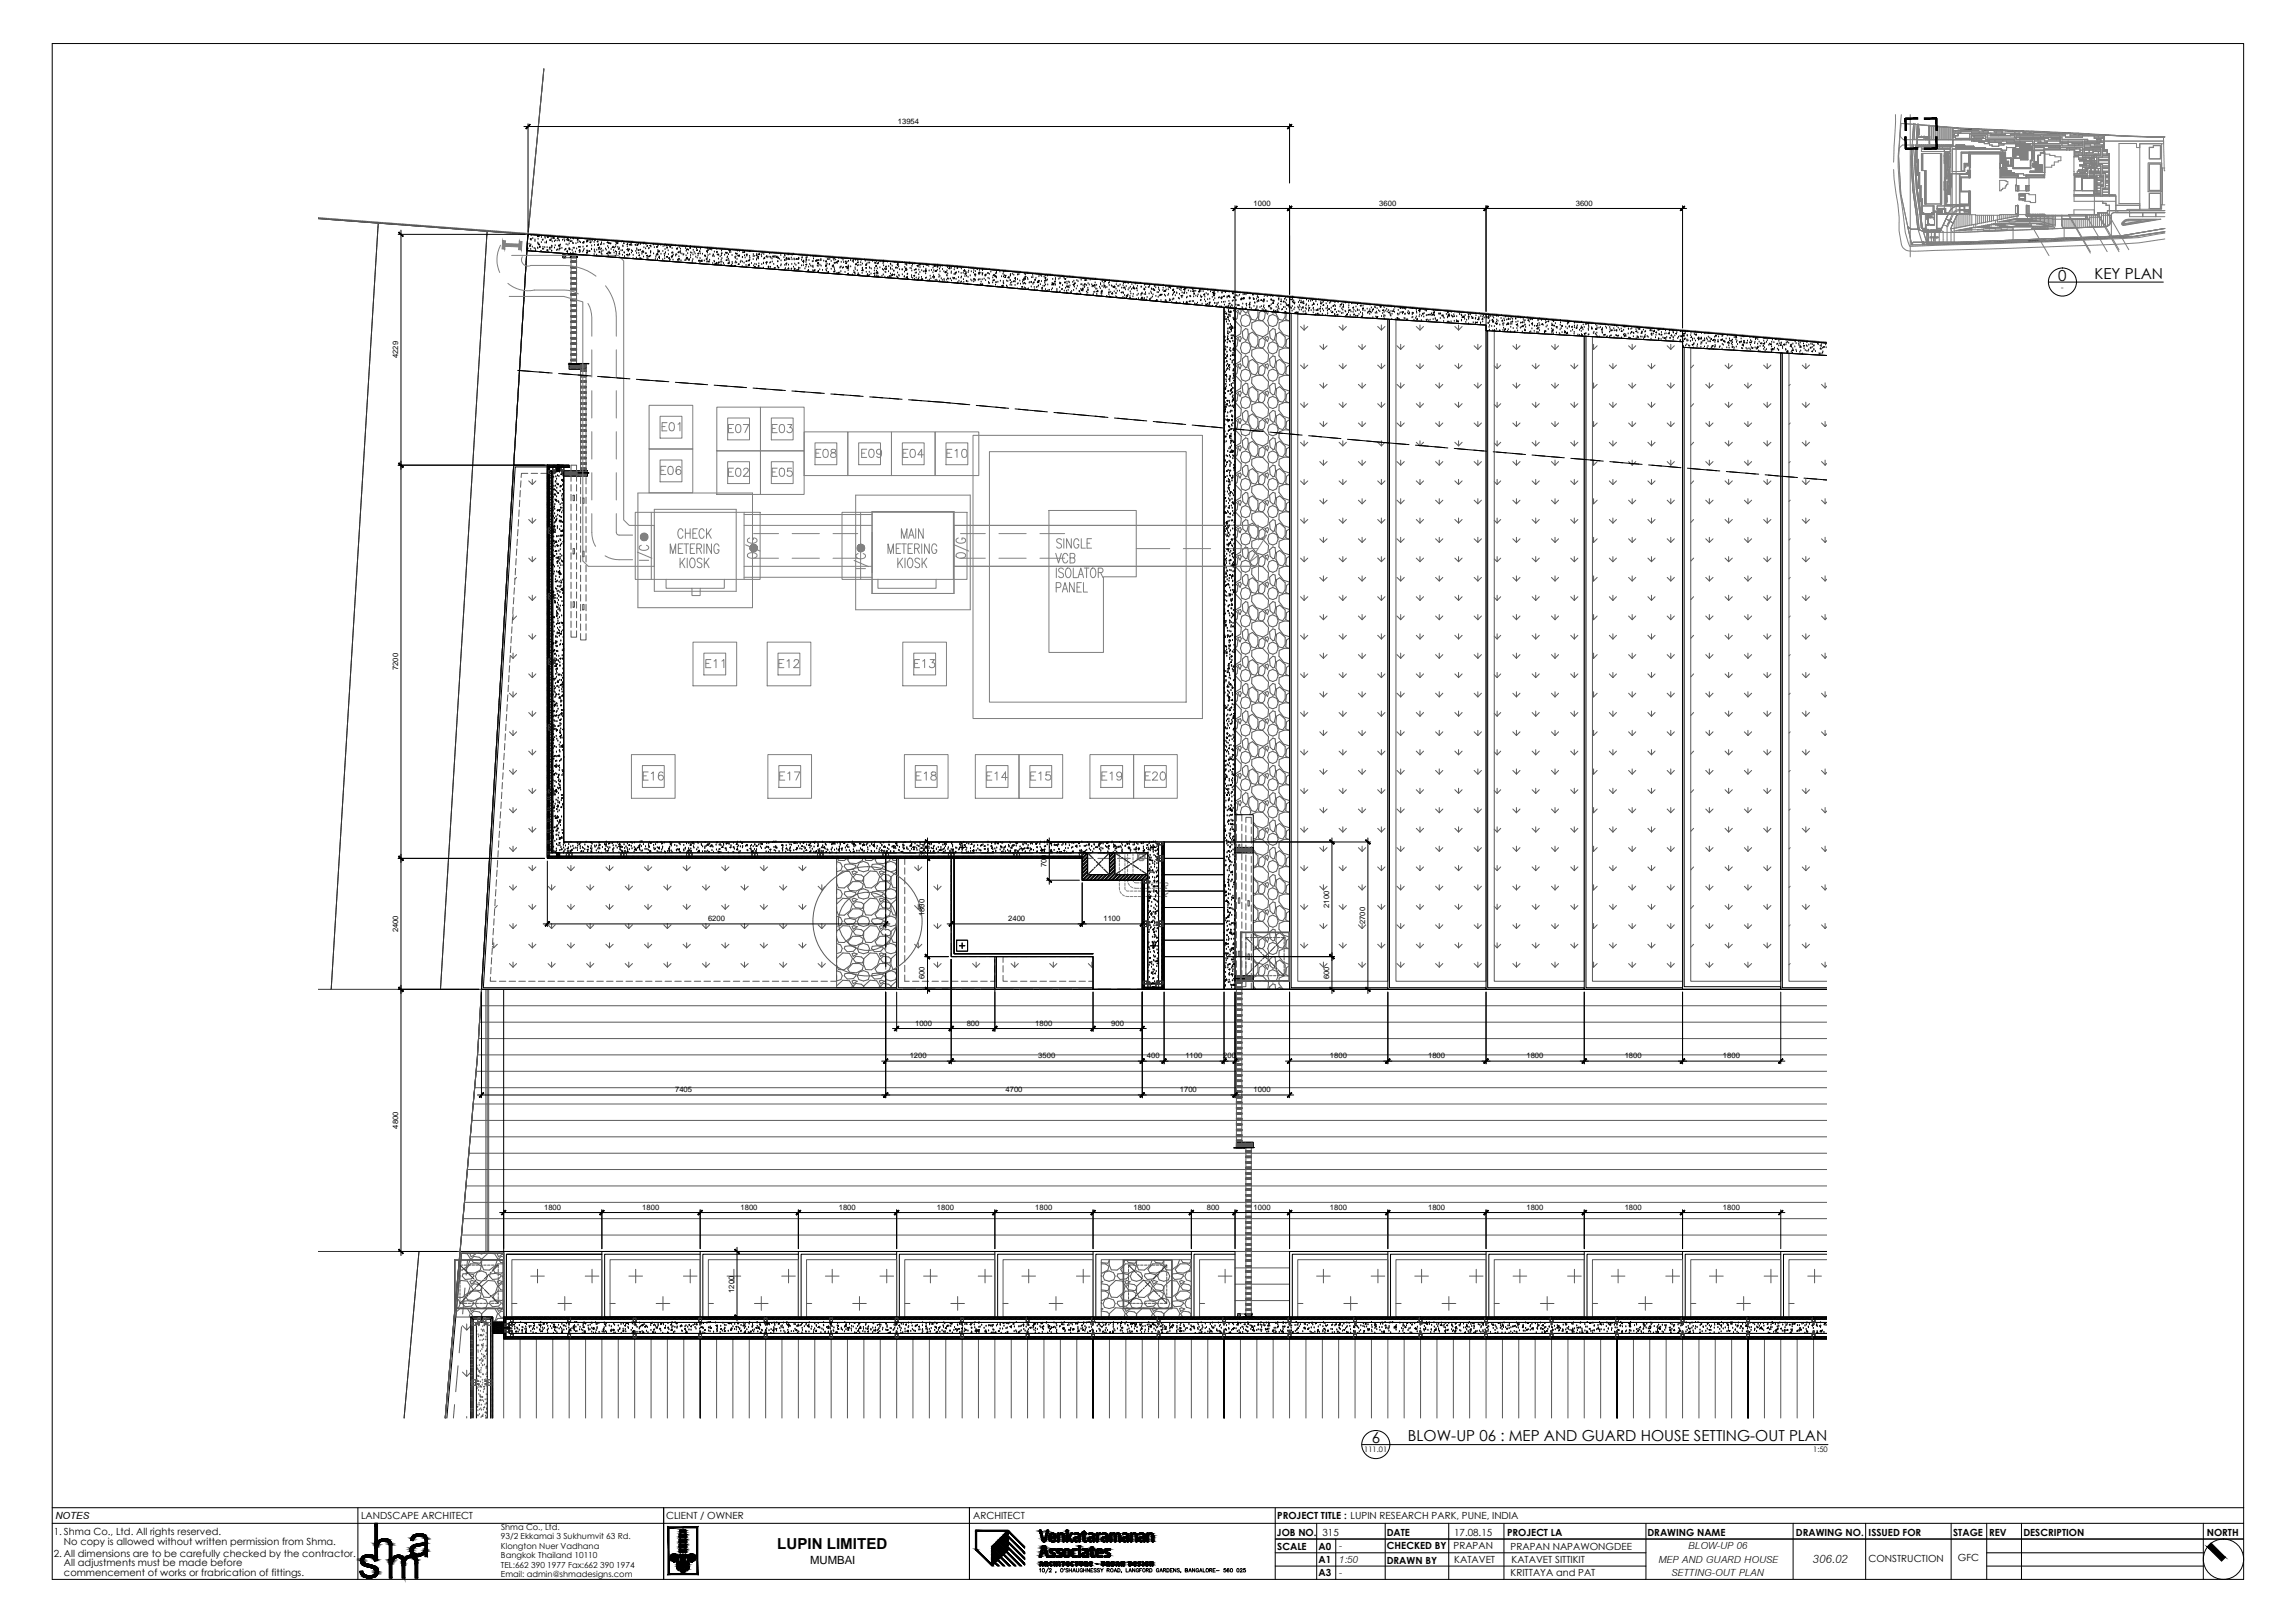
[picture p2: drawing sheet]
<svg xmlns="http://www.w3.org/2000/svg" width="841mm" height="594mm" viewBox="0 0 841 594" stroke-linecap="round" stroke-linejoin="round" font-family="sans-serif">
<defs><g id="words">
<text font-size="6.4" x="664.3" y="572.5">306.02</text>
<g font-size="5.5">
<text x="754.3" y="102.9">0</text>
<text x="767.6" y="102.1">KEY PLAN</text>
<text x="516" y="527.9">BLOW-UP 06 : MEP AND GUARD HOUSE SETTING-OUT PLAN</text>
<text x="502.7" y="528.6">6</text>
<text x="20.3" y="556.2">NOTES</text>
<text x="284.8" y="567.3">LUPIN LIMITED</text>
<text x="490.6" y="567.5">-</text>
<text x="618.7" y="567.4">BLOW-UP 06</text>
<text x="490.6" y="572.3">1:50</text>
<text x="607.7" y="572.4">MEP AND GUARD HOUSE</text>
<text x="490.6" y="577.1">-</text>
<text x="612.5" y="577.3">SETTING-OUT PLAN</text>
</g>
<text font-size="4.1" x="296.9" y="573">MUMBAI</text>
<g font-size="3.6">
<text x="132.3" y="556.2">LANDSCAPE ARCHITECT</text>
<text x="244.1" y="556.2">CLIENT / OWNER</text>
<text x="356.6" y="556.2">ARCHITECT</text>
<text x="468" y="556.4">PROJECT TITLE : LUPIN RESEARCH PARK, PUNE, INDIA</text>
<text x="19.7" y="562.3">1. Shma Co., Ltd. All rights reserved.</text>
<text x="468" y="562.6">JOB NO.</text>
<text x="484.6" y="562.5">315</text>
<text x="508.2" y="562.6">DATE</text>
<text x="532.9" y="562.5">17.08.15</text>
<text x="552.3" y="562.6">PROJECT LA</text>
<text x="603.7" y="562.6">DRAWING NAME</text>
<text x="658.1" y="562.6">DRAWING NO.</text>
<text x="684.8" y="562.6">ISSUED FOR</text>
<text x="715.8" y="562.6">STAGE</text>
<text x="728.9" y="562.6">REV</text>
<text x="741.5" y="562.6">DESCRIPTION</text>
<text x="808.7" y="562.6">NORTH</text>
<text x="23.5" y="566">No copy is allowed without written permission from Shma.</text>
<text x="468.1" y="567.6">SCALE</text>
<text x="483.2" y="567.7">A0</text>
<text x="508.3" y="567.5">CHECKED BY</text>
<text x="532.7" y="567.4">PRAPAN</text>
<text x="553.6" y="567.5">PRAPAN NAPAWONGDEE</text>
<text x="19.7" y="570.1">2. All dimensions are to be carefully checked by the contractor.</text>
<text x="23.5" y="573.7">All adjustments must be made before</text>
<text x="483.2" y="572.5">A1</text>
<text x="508.2" y="572.7">DRAWN BY</text>
<text x="532.9" y="572.4">KATAVET</text>
<text x="553.9" y="572.4">KATAVET SITTIKIT</text>
<text x="684.7" y="572.1">CONSTRUCTION</text>
<text x="717.5" y="571.9">GFC</text>
<text x="23.5" y="577.1">commencement of works or frabrication of fittings.</text>
<text x="483.2" y="577.4">A3</text>
<text x="553.6" y="577.3">KRITTAYA and PAT</text>
</g>
<g font-size="3">
<text x="183.6" y="563.8">93/2 Ekkamai 3 Sukhumvit 63 Rd.</text>
<text x="183.6" y="560.4">Shma Co., Ltd.</text>
<text x="183.6" y="567.3">Klongton Nuer Vadhana</text>
<text x="183.6" y="570.7">Bangkok Thailand 10110</text>
<text x="183.6" y="574.4">TEL:662 390 1977 Fax:662 390 1974</text>
<text x="183.6" y="577.7">Email: admin@shmadesigns.com</text>
</g>
<g font-size="2.8">
<text x="329.1" y="45.3">13954</text>
<text x="459.4" y="75.3">1000</text>
<text x="505.5" y="75.3">3600</text>
<text x="577.5" y="75.3">3600</text>
<text x="755.4" y="106.2">-</text>
<text x="145.9" y="131.2" transform="rotate(-90 145.9 131.2)">4229</text>
<text x="145.9" y="245.5" transform="rotate(-90 145.9 245.5)">7200</text>
<text x="338.8" y="313.7" transform="rotate(-90 338.8 313.7)">300</text>
<text x="383.5" y="317.7" transform="rotate(-90 383.5 317.7)">700</text>
<text x="338.8" y="335.6" transform="rotate(-90 338.8 335.6)">1800</text>
<text x="487" y="332.5" transform="rotate(-90 487 332.5)">2100</text>
<text x="145.9" y="341.4" transform="rotate(-90 145.9 341.4)">2400</text>
<text x="259.5" y="337.3">6200</text>
<text x="369.5" y="337.3">2400</text>
<text x="404.4" y="337.3">1100</text>
<text x="500.3" y="338.4" transform="rotate(-90 500.3 338.4)">2700</text>
<text x="338.8" y="358.7" transform="rotate(-90 338.8 358.7)">600</text>
<text x="487" y="358.7" transform="rotate(-90 487 358.7)">600</text>
<text x="335.4" y="375.7">1000</text>
<text x="354.2" y="375.7">800</text>
<text x="379.4" y="375.7">1800</text>
<text x="407.2" y="375.7">900</text>
<text x="333.4" y="387.6">1200</text>
<text x="380.5" y="387.6">3500</text>
<text x="420.3" y="387.6">400</text>
<text x="434.4" y="387.6">1100</text>
<text x="448.3" y="387.6">200</text>
<text x="487.4" y="387.6">1800</text>
<text x="523.4" y="387.6">1800</text>
<text x="559.4" y="387.6">1800</text>
<text x="595.4" y="387.6">1800</text>
<text x="631.4" y="387.6">1800</text>
<text x="247.4" y="400">7405</text>
<text x="368.5" y="400">4700</text>
<text x="432.4" y="400">1700</text>
<text x="459.4" y="400">1000</text>
<text x="145.9" y="413.4" transform="rotate(-90 145.9 413.4)">4800</text>
<text x="199.4" y="443.1">1800</text>
<text x="235.4" y="443.1">1800</text>
<text x="271.4" y="443.1">1800</text>
<text x="307.4" y="443.1">1800</text>
<text x="343.4" y="443.1">1800</text>
<text x="379.4" y="443.1">1800</text>
<text x="415.4" y="443.1">1800</text>
<text x="442.3" y="443.1">800</text>
<text x="459.4" y="443.1">1000</text>
<text x="487.4" y="443.1">1800</text>
<text x="523.4" y="443.1">1800</text>
<text x="559.4" y="443.1">1800</text>
<text x="595.4" y="443.1">1800</text>
<text x="631.4" y="443.1">1800</text>
<text x="269" y="473.6" transform="rotate(-90 269 473.6)">1200</text>
<text x="500" y="532">111.01</text>
<text x="664.5" y="531.9">1:50</text>
</g>
</g></defs>
<!-- layer: 315-X-LA-Ground Floor|LA-Hard-Hatch -->
<g fill="none" stroke="#5a5a5a" stroke-width=".37">
<path d="M206.3 94.2v.2M206.3 93.7v.4M206.3 93.5v.2M206.3 94.1h.1M206.3 94.2h.1M206.3 94.3v.1M206.4 94.3l.1 .1M206.5 93.4h.1M206.5 93.4h-.2v.4M206.5 94.3l.1 .1M206.6 93.4h.1M206.6 94.3h.1"/>
<path d="M206.7 93.4h.1M206.8 93.4h.2M206.9 94.3l-.1 .1M206.9 94.3l.2 .1M207 93.4h.1M207 94.3l.1 .1M207.1 94.3l.2 .1M207.2 94.1h.1M207.2 94h.1M207.2 94.1v.1M207.3 93.5v.6M207.3 93.4h.1"/>
<path d="M209.3 97.8l.1-.2-.1 .2M209.3 95.7h.1M209.3 98.1h.2M209.3 96.1h.3zM209.3 93.4h.1M209.3 95.7v.2zM209.3 99.9v.2M209.3 99.9h.1M209.3 99.7v.2M209.3 99.6h.2M209.3 98v.1M209.3 97.8v.3"/>
<path d="M209.3 97.6v.1M209.3 96v.1M209.3 95.9v.1M209.3 95.7v.1M209.3 94.1v.1M209.3 94v.1M209.3 93.9v.1M209.3 94.2v.1M209.3 93.6v.1M209.3 93.8v.1M209.3 93.5v.1M209.3 93.7v.1"/>
<path d="M209.4 94.3h.1M209.4 93.4l-.1 .1M209.5 94.4h.2M209.5 97.6v.1M209.5 95.6l.1 .1M209.5 93.4h-.1M209.6 99.6l-.1 .1M209.7 98.1h-.1M209.7 97.6l-.1 .1M209.7 93.4h.1M209.7 93.4h-.2M209.7 99.6l-.1 .1"/>
<path d="M209.7 95.6h.1M209.8 97.6l-.1 .1M209.8 98.1h-.1M209.9 97.6l-.1 .1M209.9 93.4h.1M209.9 98.1h-.1M210 98.1h.1M210 97.6l-.1 .1M210 96.1h-.4M210 94.4h.1M210.1 99.6l-.5 .1M210.1 98.1h-.2"/>
<path d="M210.1 97.6l-.1 .1M210.1 95.6l-.3 .1M210.1 94.3l-.3 .1M210.1 97.6v.1M210.1 95.6v.1M210.2 98.1h.2M210.2 97.6l-.1 .1M210.2 96.1h-.2M210.2 95.6l.1 .1M210.2 93.4h-.1M210.3 94.3v.1M210.3 99.6l-.2 .1"/>
<path d="M210.3 98.1h.1M210.3 97.6h.1M210.4 93.4h-.2M210.4 96.1h-.2M210.4 95.6l-.1 .1M210.5 96.1h-.1M210.5 99.6l-.2 .1M210.6 99.6l-.1 .1M210.6 96.1h-.1M210.6 93.4h-.1M210.6 94.3l-.2 .1M210.7 99.6l-.1 .1"/>
<path d="M210.7 98.1h-.1M210.7 95.6l-.1 .1M210.7 93.4h-.1M210.7 98.1h-.2M210.7 94.3l-.1 .1M210.7 93.4h.2M210.7 97.6v.1M210.7 93.4h-.3M210.8 97.6l-.4 .1M210.8 95.6l-.4 .1M210.8 94.3l-.1 .1M210.8 98.1h-.1"/>
<path d="M210.9 95.6l-.1 .1M210.9 94.3v.1M210.9 97.6l-.1 .1M210.9 99.6l-.4 .1M211 97.6l-.1 .1M211 96.1h-.6M211 99.6l-.1 .1M211.1 93.4h-.1M211.1 99.7l.1 .2M211.1 99.6l-.1 .1M211.1 98.1h-.3M211.1 97.6l-.1 .1"/>
<path d="M211.1 96.1h-.1M211.1 95.6v.1M211.1 94.3l-.2 .1M211.1 93.4l.2 .1M211.2 99.6l-.1 .1M211.2 97.6v.1M211.2 96.1h-.2M211.2 98.1h.1M211.3 94.3l-.1 .1M211.3 100l-.3 .1M211.3 99.9l-.1 .1M211.3 97.6l-.1 .4"/>
<path d="M211.3 97.6l-.2 .1M211.3 95.6l-.4 .1M211.3 95.7l-.1 .3M211.3 96l-.1 .1M211.3 96.1h-.1M211.3 94.1l-.1 .1M211.3 93.9v.1M211.3 93.8h-.1M211.3 93.6l-.1 .2M211.3 93.5l-.1 .1M211.3 94.2l-.2 .2M211.3 93.8l-.1 .2"/>
<path d="M209.3 117.7v.1M209.3 115.8v.1M209.3 114.1h.1M209.3 105.7v.2M209.3 120v.1M209.3 119.9v.1M209.3 119.7v.1M209.3 119.6h.2M209.3 118v.1M209.3 117.9v.1M209.3 117.8v.1M209.3 116l.2 .1"/>
<path d="M209.3 115.8v.2M209.3 115.6h.2M209.3 113.9v.1M209.3 113.6v.1M209.3 112h.1M209.3 111.6v.1M209.3 109.9v.2M209.3 109.8v.1M209.3 108l.2 .1M209.3 107.8v.2M209.3 107.6v.1M209.3 106v.1"/>
<path d="M209.3 105.8v.2M209.3 105.6v.1M209.3 103.9v.1M209.3 103.8v.2M209.3 103.7v.1M209.3 102v.1M209.3 101.9v.1M209.3 101.8v.1M209.3 101.6h.1M209.4 118.1h-.1M209.4 112.1h.1M209.4 104l-.1 .1"/>
<path d="M209.4 113.6l-.1 .1M209.4 103.6l-.1 .1M209.4 112l-.1 .1M209.4 102.1h-.1M209.5 118.1h-.2M209.5 114.1h-.2M209.5 113.7l-.2 .2M209.5 111.6l-.2 .2M209.5 110.1h-.2M209.5 107.6l-.2 .1M209.5 104l-.2 .1M209.5 103.7l-.2 .2"/>
<path d="M209.5 100.1h-.2M209.5 118.1h.1M209.5 117.6v.1M209.5 109.6v.1M209.5 106.1h.1M209.5 105.6l.1 .1M209.5 104l.1 .1M209.6 117.6l-.3 .2M209.6 110.1h-.1M209.6 109.6l-.3 .1M209.6 106.1h-.3M209.6 102.1h.1"/>
<path d="M209.6 102.1h-.2M209.6 101.7h.1M209.6 101.6l-.3 .2M209.6 115.6l-.1 .1M209.6 114.1h.1M209.6 113.6v.1M209.6 111.6v.1M209.6 108.1h-.1M209.6 102.1h-.1M209.6 101.6l-.1 .1M209.6 112v.1M209.6 103.6v.1"/>
<path d="M209.6 100.1h-.1M209.7 116.1h-.2M209.7 115.6l-.1 .1M209.7 113.6l-.1 .1M209.7 112l-.1 .1M209.7 110.1h-.1M209.7 107.6l-.2 .1M209.7 103.6l-.1 .1M209.7 119.6l-.2 .1M209.7 118.1h.1M209.7 109.6l-.1 .1M209.7 108.1h-.1"/>
<path d="M209.7 105.6h.1M209.7 104l-.1 .1M209.7 100.1h.1M209.8 110.1h-.1M209.8 112l-.1 .1M209.8 104l-.1 .1M209.8 103.6l-.1 .1M209.8 102.1h-.1M209.8 118.1h.1M209.8 115.6l-.1 .1M209.8 114.1h-.1M209.8 111.6l-.1 .1"/>
<path d="M209.8 105.6v.1M209.8 101.6l-.1 .1M209.9 112l-.1 .1M209.9 110.1h-.1M209.9 102.1h-.1M209.9 100.1h-.1M209.9 104l-.1 .1M209.9 103.6l-.1 .1M210 118.1h-.2M210 115.6l-.2 .1M210 114.1h-.2M210 112l-.1 .1"/>
<path d="M210 111.6l-.2 .1M210 110.1h-.1M210 106.1h-.4M210 105.6l-.2 .1M210 104l-.1 .1M210 102.1h-.1M210 101.6l-.2 .1M210 100.1h-.1M210 103.7h.1M210 103.6l-.1 .1M210.1 118.1h.1M210.1 116.1h-.1"/>
<path d="M210.1 116.1h-.4M210.1 115.6l-.1 .1M210.1 114.1h.1M210.1 113.6l-.4 .1M210.1 112l-.1 .1M210.1 111.6l-.1 .1M210.1 110.1h-.1M210.1 108.1h-.1M210.1 108.1h-.5M210.1 107.6l-.4 .1M210.1 105.6l-.1 .1M210.1 104v.1"/>
<path d="M210.1 102.1h-.1M210.1 101.7h.1M210.1 100.1h.1M210.1 119.6v.1M210.1 119.6l-.6 .1M210.1 117.6l-.5 .1M210.1 113.6v.1M210.1 112h.1M210.1 111.7h.2M210.1 111.6h.1M210.1 110.1h.1M210.1 105.6v.1"/>
<path d="M210.1 102.1h.1M210.1 101.6l-.1 .1M210.2 118.1h.2M210.2 118.1h-.1M210.2 116.1h-.1M210.2 115.6l-.1 .1M210.2 113.6l.1 .1M210.2 114.1h-.1M210.2 110.1h.2M210.2 109.6l-.1 .1M210.2 109.6l-.6 .1M210.2 108.1h-.1"/>
<path d="M210.2 106.1h-.2M210.2 105.6l-.1 .1M210.2 104h.1M210.2 103.6l.1 .1M210.3 119.6l-.2 .1M210.3 119.6l-.1 .1M210.3 115.6h.2M210.3 111.7h.3M210.3 107.6l-.2 .1M210.3 105.6h.1M210.3 101.6h.1M210.4 114.1h-.3"/>
<path d="M210.4 112l-.3 .1M210.4 102.1h-.2M210.4 117.6l-.3 .1M210.4 109.6l-.2 .1M210.4 101.7h.1M210.4 116.1h-.2M210.4 115.7h.2M210.4 113.6l-.1 .1M210.4 108.1h-.2M210.4 103.7h.1M210.5 114.1h-.1M210.5 106.1h-.1"/>
<path d="M210.5 103.6l-.2 .1M210.5 119.6l-.2 .1M210.5 114.1h-.2M210.5 106.1h-.5M210.5 104l-.2 .1M210.6 117.6l-.1 .1M210.6 116.1h-.2M210.6 115.6l-.1 .1M210.6 112l-.1 .1M210.6 108.1h-.2M210.6 107.6l-.1 .1M210.6 106.1h-.1"/>
<path d="M210.6 102.1h-.1M210.6 117.6l-.4 .1M210.6 112l-.3 .1M210.6 109.6l-.3 .1M210.7 119.6l-.2 .1M210.7 118.1h-.1M210.7 117.6l-.1 .1M210.7 114.1h.1M210.7 113.6l-.1 .1M210.7 109.6l-.2 .1M210.7 108.1h-.1M210.7 105.6l-.1 .1"/>
<path d="M210.7 104h.2M210.7 100.1h-.2M210.7 118.1h-.3M210.7 110.1h-.3M210.7 107.7l.6-.1-.1 .3M210.7 107.6l-.4 .1M210.7 106.1h-.2M210.7 102.1h-.4M210.7 100.1h-.5M210.7 119.6v.1M210.7 112l-.1 .1M210.7 107.6l-.1 .1"/>
<path d="M210.7 106.1h-.1M210.7 101.6v.1M210.8 118.1h-.1M210.8 117.6l-.2 .1M210.8 115.6l-.1 .1M210.8 114.1h-.1M210.8 113.6l-.4 .1M210.8 110.1h-.1M210.8 111.6l-.1 .1M210.8 109.6l-.2 .1M210.8 105.6l-.4 .1M210.8 103.6l-.2 .1"/>
<path d="M210.8 101.6l-.2 .1M210.8 100.1h-.1M210.8 117.6l-.1 .1M210.8 112l-.1 .1M210.8 109.6l-.1 .1M210.8 102.1h-.1M210.9 118.1l.4-.1-.1 .1M210.9 118.1h-.1M210.9 115.6l-.1 .1M210.9 113.7l.3-.1v.3M210.9 113.6l-.1 .1M210.9 105.7h.2"/>
<path d="M210.9 105.6l-.1 .1M210.9 103.7h.4M210.9 103.6l-.1 .1M210.9 114.1h-.1M210.9 111.6l-.1 .1M210.9 110.1h-.1M210.9 102.1h-.1M210.9 101.6l-.1 .1M210.9 100.1h-.1M210.9 117.6l-.1 .1M210.9 109.6l-.1 .1M210.9 108.1h-.5"/>
<path d="M211 116.1h-.6M211 110.1h-.1M211 116.1h.2M211 115.7h.2M211 115.6l-.1 .1M211 114.1h-.1M211 111.6l-.1 .1M211 109.7h.1M211 109.6l-.1 .1M211 108.1h-.1M211 108.1h.2M211 102.1h-.1"/>
<path d="M211 101.7h.2M211 101.6l-.1 .1M211 100.1h-.1M211.1 104l.2 .1M211.1 119.7l.1 .1M211.1 119.6l-.4 .1M211.1 119.6v.1M211.1 117.6l-.2 .1M211.1 116.1h-.1M211.1 110.1h-.1M211.1 108.1h.1M211.1 100.1h.1"/>
<path d="M211.1 101.6v.1M211.2 119.9l-.2 .2M211.2 119.6v.1M211.2 117.6l-.2 .1M211.2 117.6v.1M211.2 114v.1M211.2 111.6v.1M211.2 107.6v.1M211.2 116.1h.1M211.2 108.1h.1M211.2 106.1h.1M211.2 100.1h.1"/>
<path d="M211.3 111.7l-.2 .4h-.3M211.3 109.8l-.2 .3M211.3 102l-.3 .1M211.3 119.7l-.1 .2M211.3 117.8l-.1 .1M211.3 117.7l-.1 .1M211.3 117.6l-.1 .1M211.3 115.8l-.1 .1M211.3 117.9l-.1 .1M211.3 115.7l-.1 .1M211.3 115.9l-.1 .1M211.3 113.9l-.1 .1"/>
<path d="M211.3 114.1h-.3M211.3 113.6l-.1 .2M211.3 112l-.1 .1M211.3 111.6l-.3 .1M211.3 110.1h-.1M211.3 110l-.1 .1M211.3 111.8l-.1 .1M211.3 109.8h-.1M211.3 109.6l-.1 .2M211.3 107.9l-.1 .1M211.3 107.7l-.1 .1M211.3 105.9l-.1 .2"/>
<path d="M211.3 106.1h-.6M211.3 105.7l-.1 .1M211.3 105.6l-.1 .1M211.3 103.9l-.4 .2M211.3 103.8l-.1 .1M211.3 102v.1M211.3 101.8v.1M211.3 101.6l-.1 .2M211.3 100l-.1 .1M448.9 116.2h.1M448.9 114.3h.1M448.9 117.1h.1"/>
<path d="M449.2 114.8l.3-.1-.1 .3zM449.4 117h.1M449.5 117.9h.1M450 118.8h.1M450.1 117.1h.1M450.1 116.3h-.3l.2-.3 .1 .3M450.1 115.4h.1M450.2 114.2h.1M450.2 113.7h.1M450.4 114.4h.1M450.5 117.7h.1M450.7 115.4h.1"/>
<path d="M450.7 119.8l.1 .3h-.3zM450.8 115.9h.1M450.9 118.9h.1M451.1 113.9v.5l-.4-.1zM451.1 119.7h.1M451.3 119.5h.1M451.7 119.7l.1 .5-.4-.1zM451.9 116.6h.1M452.1 113.9h.1M452.1 117.1h.1M452.2 116.9l.3-.2v.4zM452.6 117.5l2.3 2.3-.2 2.4-1.8 1.1h-.3"/>
<path d="M452.6 113.7l1 .9-.3 2-.7 .8M453.4 113l-.5 .4-.3-.2M453.6 113.7l1-.5 .3 .7-.5 1.2zM455.4 113.2l.1 .5 1 .9 .4-.1 .3-1.1M456.5 115.1l-1.4 .6-.5 1.7 .5 1.8 1.4 .4 1.3-.6 .5-1.6-.4-1.5-1.4-.7M457.7 113.4l-.1 1.4 1.1 2.2 1.4 .3 .9-1.3v-2.3M458.8 118.2l1.9-.8 2 .1 2.2 2.3-.2 2.4-1.8 1.1-2.5-.8-1.7-2.2zM462.4 113.8l-.9 .7-.3 2.5 .9 .4h.6l.7-.8 .3-2-.8-.7M463.8 113.9l.7 1.2 .3-1M465.9 114.2l.6 .4 .5-.1v-.3M466.5 115.1l-1.4 .6-.5 1.7 .5 1.8 1.4 .4 1.3-.6 .6-1.6-.5-1.5-1.4-.7M467.6 114.3v.5l1.1 2.2 1.4 .3 .9-1.3v-1.4"/>
<path d="M471.4 114.7l-.2 2.3 1.4 .4M472.6 117.5l-1.9-.1-1.9 .8-.1 2.1 1.7 2.2 2.2 .8M208.6 133.3h.1M208.7 133.3h-.1M208.8 133.3l-.2 .2M209 133.3l-.4 .3M209.2 133.3l-.6 .6M209.3 129.8l.1-.2zM209.3 133.4v.1M209.3 133.8h.1M209.3 131.8v.1M209.3 131.6v.1"/>
<path d="M209.3 129.9v.2h.2M209.3 129.8v.1M209.3 129.6v.1M209.3 127.9v.1M209.3 127.7v.1M209.3 127.6h.2M209.3 127.8v.2M209.3 126v.1M209.3 125.9v.1M209.3 125.8v.1M209.3 124h.1M209.3 123.9h.1"/>
<path d="M209.3 121.9v.2M209.3 121.6v.1M209.3 121.8v.1M209.3 120h.1M209.3 134v.1M209.3 133.9v.1M209.3 133.6v.1M209.3 134.2v.1M209.4 121.7l-.1 .2M209.4 128l-.1 .1M209.4 124.1h.1M209.4 134.3l-.1 .1"/>
<path d="M209.4 131.6l-.1 .2M209.4 123.6l-.1 .1M209.4 126.1h.1M209.4 124.1h-.1M209.5 133.3l-.9 .8M209.5 131.7l-.2 .4h.3M209.5 128l-.2 .1M209.5 123.7l-.2 .1M209.5 122.1h-.2M209.5 120l-.2 .1M209.5 135.2l2-1.9-1.9 1.9M209.5 128h.1"/>
<path d="M209.5 122.1h.2M209.6 129.6l-.1 .1M209.6 128.1h.1M209.6 125.7h.1M209.6 125.6l-.3 .1M209.6 121.6l-.1 .1M209.6 120.1h.1M209.6 120h.1M209.6 131.6v.1M209.6 129.6v.1M209.6 125.6l-.1 .1M209.6 123.6v.1"/>
<path d="M209.6 122.1h.1M209.6 121.6v.1M209.6 132.1h-.2M209.6 126.1h.1M209.7 133.4h-.1M209.7 133.4l-.4 .2M209.7 131.6l-.1 .1M209.7 130.1h-.2M209.7 127.6l-.2 .1M209.7 126.1h-.1M209.7 124.1h-.1M209.7 123.6l-.1 .1"/>
<path d="M209.7 133.3l-1.1 1.1M209.7 132.1h-.1M209.7 126.1h.3M209.8 128l-.1 .1M209.8 122.1h-.2M209.8 120l-.1 .1M209.8 131.6l-.1 .1M209.8 129.6l-.1 .1M209.8 121.6l-.1 .1M209.8 134.3l-.3 .1M209.8 134.3v.1M209.8 128v.1"/>
<path d="M209.8 125.6l-.1 .1M209.8 124.1h-.1M209.9 133.3l-1.3 1.3M209.9 129.6l-.1 .1M209.9 122.1h-.1M209.9 120l-.1 .1M209.9 131.6l-.1 .1M209.9 121.6l-.1 .1M210 132.1h-.4M210 128l-.2 .1M210 125.6l-.2 .1M210 124.1h-.2"/>
<path d="M210 122.1h-.1M210 120l-.1 .1M210 133.3l-1.4 1.4M210 131.6l-.1 .1M210 129.6l-.1 .1M210 121.6l-.1 .1M210.1 131.7h.1M210.1 129.6l-.1 .1M210.1 128v.1M210.1 127.6l-.4 .1M210.1 125.6l-.1 .1M210.1 124.1h-.1"/>
<path d="M210.1 123.6l-.4 .1M210.1 121.7h.1M210.1 120l-.1 .1M210.1 133.4h-.4M210.1 131.6l-.1 .1M210.1 130.1h-.1M210.1 130.1h-.4M210.1 129.6v.1M210.1 126.1h.1M210.1 125.6h.1M210.1 123.6v.1M210.1 122.1h-.1"/>
<path d="M210.1 120l.1 .1M210.1 121.6l-.1 .1M210.2 133.3l-1.6 1.6M210.2 132.1h-.2M210.2 128.1h.2M210.2 128v.1M210.2 126.1h.1M210.2 124.1h-.1M210.2 123.6l.1 .1M210.2 122.1h.2M210.2 134.3l-.4 .1M210.3 133.3l-1.7 1.6"/>
<path d="M210.3 134.3l-.3 .1M210.3 131.6l-.1 .1M210.3 130.1h-.2M210.3 129.6h.1M210.3 127.6l-.2 .1M210.3 125.6v.1M210.3 121.6l-.1 .1M210.4 120l-.2 .1M210.4 134.3l-.1 .1M210.4 125.6l-.3 .1M210.4 131.7h.1M210.4 132.1h-.2"/>
<path d="M210.4 126.1h-.1M210.4 123.6l-.1 .1M210.4 121.7h.1M210.5 131.6l-.2 .1M210.5 132.1h-.1M210.5 122.1h-.1M210.5 121.6l-.2 .1M210.5 133.4h-.1M210.5 133.3l-1.9 1.9M210.5 130.1h-.3M210.5 127.6l-.2 .1M210.5 122.1h-.2"/>
<path d="M210.6 130.1h-.2M210.6 127.6l-.1 .1M210.6 126.1h-.2M210.6 125.6l-.1 .1M210.6 124.1h-.1M210.6 120l-.1 .1M210.6 132.1h.6M210.6 132.1h-.2M210.6 129.6l-.2 .1M210.6 125.6l-.2 .1M210.6 124.1h-.4M210.7 132.1h-.2"/>
<path d="M210.7 130.1h-.1M210.7 127.6l-.1 .1M210.7 126.1h-.1M210.7 123.6l-.1 .1M210.7 122.1h.1M210.7 128l-.3 .1M210.7 126.1h-.2M210.7 124.1h-.1M210.7 120l-.4 .1M210.7 129.6h.2M210.7 125.6h.1M210.8 133.3l-2.1 1.9"/>
<path d="M210.8 131.6l-.2 .1M210.8 128l-.1 .1M210.8 126.1h-.1M210.8 123.6l-.4 .1M210.8 122.1h-.1M210.8 120l-.1 .1M210.9 131.7h.3M210.9 131.6l-.1 .1M210.9 126.1h-.1M210.9 125.6l-.1 .1M210.9 123.7h.3M210.9 123.6l-.1 .1"/>
<path d="M210.9 124.1h-.2M210.9 128l-.1 .1M210.9 120l-.1 .1M210.9 133.3l-1.9 1.9M210.9 130.1h-.4M210.9 127.6l-.4 .1M211 128l-.1 .1M211 125.6l-.1 .1M211 133.4h-.1M211 129.6l-.1 .1M211 130.1h-.1M211 127.6l-.1 .1"/>
<path d="M211 124.1h-.1M211 120l-.1 .1M211.1 133.3l-2.1 1.9M211.1 134.3l-.4 .1M211.1 128.1l.2-.1-.1 .1M211.1 132.1h.1M211.1 130.1h-.1M211.1 128l-.1 .1M211.1 127.7l.1 .1M211.1 127.6l-.1 .1M211.1 125.6h.2M211.1 123.6v.1"/>
<path d="M211.1 124.1h.1M211.1 122.1h-.3M211.1 133.4h-.6M211.2 134.3l-.2 .1M211.2 133.4h-.2M211.2 129.6l-.2 .1M211.2 127.6l-.1 .1M211.2 133.3l-2 1.9M211.2 132.1h.1M211.2 124.1h.1M211.2 134.4h.1M211.3 126l-.2 .1"/>
<path d="M211.3 134.1l-.1 .3M211.3 131.6l-.1 .4M211.3 134.1h-.1M211.3 131.8l-.1 .1M211.3 129.7l-.1 .1M211.3 130.1h-.1M211.3 129.9l-.2 .2M211.3 129.8l-.1 .1M211.3 130.1h-.2M211.3 130h-.1M211.3 127.9l-.1 .1M211.3 127.8l-.1 .1"/>
<path d="M211.3 126l-.4 .1M211.3 126.1h-.1M211.3 125.8v.1M211.3 125.7l-.1 .1M211.3 123.9l-.1 .1M211.3 123.6l-.1 .3M211.3 124l-.3 .1M211.3 121.7h-.7M211.3 121.6l-.2 .5h.2M211.3 124l-.1 .1M211.3 122.1h-.1M211.3 122h-.1"/>
<path d="M211.3 120l-.1 .1M211.3 120.1h-.1M211.3 133.9l-.1 .2M211.3 133.8l-.1 .1M211.3 133.7l-.1 .1M211.3 133.6l-.1 .1M211.3 133.5l-.1 .1M211.3 133.5h-.1M211.3 134.3l-.1 .1M211.3 133.3l-2 1.9M211.8 133.3l-2 1.9M212 133.3l-2 1.9"/>
<path d="M212.1 133.3l-2 1.9M212.3 133.3l-2 1.9M212.4 133.3l-2 1.9M212.6 133.3l-2 1.9M212.6 133.3l-1.9 1.9M212.8 137.7v.3h.2M212.8 135.7v.1M212.8 137.5v.1M212.9 133.3l-2.1 1.9M212.9 139.7l-.1 .3M212.9 137.6l-.1 .1M212.9 135.7v.2"/>
<path d="M212.9 135.6l-.1 .1M212.9 134.1h-.1M212.9 134h-.1M212.9 133.6l-.1 .1M212.9 133.4v.1M212.9 133.8h-.1M212.9 133.7l-.1 .1M212.9 133.9h-.1M212.9 139.9l-.1 .1M212.9 139.5v.1M212.9 139.5l-.1 .1M212.9 138h-.1"/>
<path d="M212.9 135.9v.1M212.9 134.2h.5M212.9 133.3l-.1 .2M213 133.3l-2.1 1.9M213 135.5h-.2M213 135.9l-.2 .1M213 139.9l.2 .1M213 139.5v.1M213 138h.1M213 134.2v.1M213.1 135.9l-.1 .1M213.1 133.3l-2 1.9"/>
<path d="M213.1 139.5v.1M213.1 138h.1M213.1 135.5h.1M213.1 133.3h-.1M213.2 133.3l-1.8 1.9M213.2 138h-.2M213.2 135.9l-.1 .1M213.3 137.5l-.5 .2M213.3 135.9v.1M213.3 135.5l-.2 .1M213.3 139.5l-.4 .1M213.3 137.6h.1"/>
<path d="M213.4 133.3h.2l-2 1.9M213.4 139.9h.1M213.4 134.3h.1M213.4 137.5l-.2 .1M213.4 135.5l-.1 .1M213.4 135.5h.2M213.4 133.3l-1.9 1.9M213.4 138h-.2M213.4 135.9v.1M213.5 138h-.3M213.5 139.9l-.1 .1M213.5 139.5l-.2 .1"/>
<path d="M213.5 137.5v.1M213.6 133.3h.3l-2 1.9M213.6 139.5l-.3 .1M213.6 137.5v.1M213.6 135.9l-.1 .1M213.6 135.5l-.1 .1M213.7 139.9l-.2 .1M213.7 134.2l-.2 .1M213.7 133.3l-2 1.9M213.7 135.9l-.1 .1M213.7 135.5l-.1 .1M213.7 137.5l-.1 .1"/>
<path d="M213.7 134.2v.1M213.8 139.9l-.1 .1M213.8 138h-.3M213.8 137.5l-.1 .1M213.8 135.5l-.1 .1M213.8 135.9l-.1 .1M213.9 135.9l-.1 .1M213.9 133.3l-1.9 1.9M213.9 139.9l-.1 .1M213.9 139.5l-.3 .1M213.9 137.5l-.1 .1M213.9 135.5l-.1 .1"/>
<path d="M213.9 133.3h-.1M214 135.5v.1M214 135.9v.1M214 139.9h.2M214 137.5l-.1 .1M214.1 139.9l-.1 .1M214.1 138h-.2M214.1 134.2l-.1 .1M214.1 133.3h-.1M214.2 133.3l-2.1 1.9M214.2 139.5l-.2 .1M214.2 139.5l-.3 .1"/>
<path d="M214.2 137.5l-.2 .1M214.2 135.5l-.1 .1M214.2 134.2l-.1 .1M214.2 135.9l-.1 .1M214.2 133.3l-1.9 1.9M214.2 134.2v.1M214.3 135.5l-.1 .1M214.3 137.5l-.1 .1M214.3 135.9l-.1 .1M214.3 139.9v.1M214.3 139.5v.1M214.4 139.9l-.3 .1"/>
<path d="M214.4 139.5l-.2 .1M214.4 134.2l-.2 .1M214.4 133.3h.3l-2 1.9M214.4 139.9l.1 .1M214.4 139.5v.1M214.4 133.3h-.2M214.5 134.2l-.1 .1M214.5 138h-.3M214.5 133.3l-2.1 1.9M214.5 138h-.7M214.5 137.5v.1M214.5 135.5l-.1 .1"/>
<path d="M214.5 139.5l-.1 .1M214.5 137.5l-.2 .1M214.5 135.9l-.1 .1M214.5 134.2v.1M214.6 139.6h.1M214.6 139.5l-.1 .1M214.6 135.9l-.1 .1M214.6 135.6l.1 .1M214.6 135.5l-.1 .1M214.7 137.6v.2M214.7 137.5l-.2 .1M214.7 133.3h-.1"/>
<path d="M214.8 140h.1M214.8 138h.1M214.8 134.1l-.2 .2zM214.8 135l-.3 .2M214.8 134.7l-.6 .5M214.8 134.5l-.8 .7M214.8 134.3l-1.1 .9M214.8 133.9l-1.3 1.3M214.8 133.6l-1.6 1.6M214.8 133.3l-1.9 1.9M214.8 135.1l-.2 .1M214.8 134.8l-.4 .4"/>
<path d="M214.8 134l-1.2 1.2M214.8 133.8l-1.5 1.4M214.8 133.5l-1.8 1.7M214.8 133.3l-2 1.9M214.8 136h.1M214.8 139.6l-.1 .2M214.8 139.9l-.1 .1M214.8 139.6h-.1M214.8 139.8l-.2 .2M214.8 139.7l-.1 .1M214.8 137.8l-.3 .2M214.8 137.8h-.1"/>
<path d="M214.8 137.7h-.1M214.8 135.7v.2M214.8 135.6l-.1 .1M214.8 133.9l-.2 .4M214.8 133.8l-.1 .1M214.8 133.3l-.1 .1M214.8 133.7l-.1 .2M448.6 125.3h.1M448.6 127.9l.3-.1-.2 .3-.1-.1M448.6 123.5h.1M448.8 132.8h.1M448.9 136.3h.1"/>
<path d="M448.9 123.5h.1M448.9 129.9h.1M448.9 136.4h.1M449 137.4l.4-.2-.1 .3zM449.1 124.9h.1M449.2 127.1h.1M449.2 128.2h.1M449.2 130.9v.4l-.3-.1zM449.3 139.1h.1M449.3 137.4h.1M449.4 135.7h.1M449.4 139.9h.1"/>
<path d="M449.5 134.1h.1M449.5 132.4h.1M449.5 138.1h.1M449.6 130.7h.1M449.6 129h.1M449.6 132.5h.1M449.7 127.3h.1M449.7 130.7h.1M449.7 124.3l.4-.2-.1 .3zM449.7 125.6h.1M449.8 130.2h.1M449.8 123.9h.1"/>
<path d="M449.9 122.2h.1M449.9 133.5h.1M449.9 123.3h.1M449.9 134.8l.1 .3h-.3zM450 120.5h.1M450 121.5h.1M450.1 122.3h.1M450.2 134.3h.1M450.3 133.7l.3-.2v.3zM450.5 125.1h.1M450.5 135.5h.1M450.6 138.8h.1"/>
<path d="M450.6 138.6l.1 .3h-.4zM450.6 128.3h.1M450.6 134.7h.1M450.7 139.7h.1M450.7 121.9h.1M450.8 137.9h.1M450.8 127.6h.1M450.9 125.3h.1M450.9 131.7h.1M450.9 138.2h.1M451 130.5h.1M451 120.6l.3-.2-.1 .4z"/>
<path d="M451 128.7h.1M451.2 123h.1M451.2 121.4h.1M451.4 123.6l.1 .3h-.3zM451.5 132.9h.1M451.5 130l.4-.1-.1 .3zM451.6 132.3h.1M451.8 125h.1M451.8 123.1h.1M451.9 138.8h.1M451.9 128.3h.1M451.9 123h.1"/>
<path d="M451.9 129.4h.1M451.9 135.9h.1M452 137.1h.1M452 135.4h.1M452 137.7h.1M452.1 133.7h.1M452.1 135.8h.1M452.1 139.4l.3-.1-.1 .3zM452.1 132h.1M452.1 127.5l.1 .2h-.3zM452.2 130.3h.1M452.2 128.6h.1"/>
<path d="M452.2 138.2h.1M452.3 128.5h.1M452.3 126.9h.1M452.4 125.3h.1M452.4 126.7h.1M452.4 123.6h.1M452.4 125.5l.1 .5-.5-.1zM452.5 121.9h.1M452.5 130.3h.1M452.5 120.2h.1M452.6 137.5l2.3 2.3-.2 2.4-1.8 1.1-.3-.1M452.6 127.5l2.3 2.3-.2 2.4-1.8 1.1h-.3"/>
<path d="M452.6 123.7l1 .9-.3 2-.7 .9M452.6 133.7l1 .9-.3 2-.7 .8M453.6 133.6l1-.3 .3 .6-.5 1.2zM453.6 123.6l1-.4 .3 .7-.5 1.2zM455.3 131.4l1.2-1.1 .7 .3 .3 1.9-.6 2-.4 .1-1-.9zM455.3 121.4l1.2-1.1 .7 .3 .3 1.9-.6 2-.4 .1-1-.9zM456.5 125.1l-1.4 .6-.5 1.8 .5 1.6 1.4 .6 1.3-.7 .5-1.5-.4-1.7-1.4-.5M456.5 135.1l-1.4 .6-.5 1.7 .5 1.7 1.4 .5 1.3-.5 .5-1.7-.4-1.6-1.4-.6M457.8 122.3l1.2-.6 2 1.7v2.6l-.9 1.3-1.4-.4-1.1-2.1zM457.8 132.3l1.2-.7 2 1.8v2.6l-.9 1.3-1.4-.4-1.1-2.1zM458.8 138.2l1.9-.8 2 .1 2.2 2.3-.2 2.4-1.8 1.1-2.5-.8-1.7-2.2zM458.8 128.2l1.9-.7h2l2.2 2.3-.2 2.4-1.8 1.1-2.5-.8-1.7-2.2z"/>
<path d="M461.5 124.4l1.2-.8 1 1-.3 2-.7 .9h-.6l-.9-.6zM461.5 134.4l1.2-.8 1 1-.3 2-.7 .8h-.6l-.9-.5zM463.6 133.6l1-.3 .3 .6-.4 1.2zM463.6 123.6l1-.4 .3 .7-.4 1.2zM465.2 131.4l1.3-1.1 .8 .3 .1 1.9-.4 2-.5 .1-1-.9zM465.2 121.4l1.3-1.1 .8 .3 .1 1.9-.4 2-.5 .1-1-.9zM466.5 125.1l-1.4 .6-.5 1.8 .5 1.6 1.4 .6 1.3-.7 .6-1.5-.5-1.7-1.4-.5M466.5 135.1l-1.4 .6-.5 1.7 .5 1.7 1.4 .5 1.3-.5 .6-1.7-.5-1.6-1.4-.6M467.8 122.3l1.2-.6 2 1.7v2.6l-.9 1.3-1.4-.4-1.1-2.1zM467.8 132.3l1.2-.7 2 1.8v2.6l-.9 1.3-1.4-.4-1.1-2.1zM472.6 137.5l-1.9-.1-1.9 .8-.1 2.1 1.7 2.2 2.2 .7M472.6 127.5h-1.9l-1.9 .7-.1 2.1 1.7 2.2 2.2 .8"/>
<path d="M472.6 133.7l-1.1 .7-.3 2.5 1.4 .5M472.6 123.7l-1.1 .7-.3 2.5 1.4 .6M212.8 159.8v.1M212.8 156h.1M212.8 154h.1M212.8 147.8l.1 .1M212.8 147.6l.1-.1zM212.8 145.9v.1M212.8 157.5v.1M212.8 155.5v.1M212.8 153.5v.1M212.8 147.5v.1"/>
<path d="M212.8 145.5v.1M212.9 159.8l-.1 .2M212.9 159.7l-.1 .1M212.9 159.6l-.1 .1M212.9 157.9v.1M212.9 157.7l-.1 .1M212.9 157.8l-.1 .2M212.9 157.8h-.1M212.9 155.9h-.1M212.9 155.7l-.1 .2M212.9 153.9l-.1 .1M212.9 151.6l-.1 .2"/>
<path d="M212.9 151.8l-.1 .1M212.9 151.9l-.1 .1M212.9 149.7l-.1 .1M212.9 149.8v.1M212.9 149.8h-.1M212.9 149.5h.1M212.9 145.7l-.1 .2M212.9 145.7l-.1 .1M212.9 143.7h-.1M212.9 143.8l-.1 .1M212.9 143.5l-.1 .1M212.9 143.9l-.1 .1"/>
<path d="M212.9 141.7l-.1 .1M212.9 141.8l-.1 .1M212.9 141.5l-.1 .2 .3-.2M212.9 141.8h-.1M212.9 155.5v.1M212.9 145.5v.1M212.9 159.5l-.1 .1M212.9 159.9v.1M212.9 157.5l-.1 .1 .5-.1M212.9 156h.1M212.9 151.5l-.1 .1M212.9 151.5h.1"/>
<path d="M212.9 149.9l-.1 .1M212.9 147.9l-.1 .1M212.9 147.6h.1M212.9 146h.1M212.9 143.5h.1M213 153.5l-.2 .4M213 159.9v.1M213 159.5h-.1M213 158h.2M213 151.9v.1M213 149.9l-.1 .1M213 149.9v.1"/>
<path d="M213 149.5l-.2 .2M213 147.9v.1M213 146h-.2M213 145.5l-.1 .1M213 143.5l-.2 .3M213 141.9v.1M213 141.5h-.1M213.1 159.5h.1M213.1 157.5v.1M213.1 153.5h.1M213.1 154h.1M213.1 151.5h-.1"/>
<path d="M213.1 149.9l-.1 .1M213.1 149.9v.1M213.1 149.5h.1M213.1 147.9l-.2 .1M213.1 147.9v.1M213.1 146h.1M213.1 145.5v.1M213.1 143.5h.1M213.1 143.9v.1M213.1 141.5h.1M213.1 143.5h.2M213.2 145.5l-.2 .1"/>
<path d="M213.2 143.9l-.4 .1M213.2 159.9l-.3 .1M213.2 157.6h.1M213.2 155.6h.1M213.2 154h-.2M213.2 151.9l-.4 .1M213.2 149.9l-.1 .1M213.2 141.9l-.4 .1M213.3 155.5l-.3 .1M213.3 154h.1M213.3 147.9l-.1 .1M213.3 156h.1"/>
<path d="M213.3 155.9l-.2 .1M213.3 153.5l-.2 .1M213.3 151.9l-.1 .1M213.3 147.9l-.2 .1M213.3 147.5l-.2 .1M213.3 145.5l-.2 .1M213.3 143.9l-.2 .1M213.3 142h.1M213.3 141.9h.1M213.4 159.5h-.1M213.4 155.9l-.2 .1M213.4 153.5v.1"/>
<path d="M213.4 151.9v.1M213.4 151.5h-.1M213.4 147.5h.2M213.4 146h-.2M213.4 145.5l-.1 .1M213.4 159.9l-.2 .1M213.4 159.5h-.5M213.4 157.9l-.1 .1M213.4 151.5h-.5M213.4 143.9l-.1 .1M213.4 149.9l-.2 .1M213.4 149.5h-.4"/>
<path d="M213.4 147.5v.1M213.4 146h.1M213.4 143.9v.1M213.4 143.5h.2M213.5 157.9h.1M213.5 159.9l-.1 .1M213.5 155.5v.1M213.5 154h.1M213.5 149.9l-.3 .1M213.5 149.5h-.3M213.5 159.9v.1M213.5 157.5v.1"/>
<path d="M213.5 145.5l-.1 .1M213.5 141.5h-.4M213.6 153.5h.1M213.6 151.9l-.1 .1M213.6 143.9l-.1 .1M213.6 141.9l-.1 .1M213.6 141.5h-.4M213.6 157.9l-.1 .1M213.6 155.9l-.1 .1M213.6 155.5v.1M213.6 147.5l-.1 .1M213.6 146h-.1"/>
<path d="M213.6 145.5v.1M213.6 143.5h-.1M213.7 159.9l-.2 .1M213.7 154h-.2M213.7 151.9l-.1 .1M213.7 141.9l-.1 .1M213.7 153.5l-.1 .1M213.7 145.5l-.1 .1M213.7 143.9l-.1 .1M213.7 159.9v.1M213.7 157.9l-.1 .1M213.7 157.5l-.1 .1"/>
<path d="M213.7 155.9l-.1 .1M213.7 155.5l-.1 .1M213.7 147.5l-.1 .1M213.7 146h-.1M213.7 143.5h-.1M213.7 141.9v.1M213.8 153.5l-.1 .1M213.8 154h-.1M213.8 143.9l-.1 .1M213.8 159.9l-.1 .1M213.8 157.9l-.1 .1M213.8 155.9l-.1 .1"/>
<path d="M213.8 155.5l-.1 .1M213.8 146h-.1M213.8 145.5l-.1 .1M213.8 141.9l-.1 .1M213.9 157.5l-.2 .1M213.9 147.6h.1M213.9 147.5l-.2 .1M213.9 143.5h.1M213.9 143.5h-.2M213.9 159.5h-.5M213.9 159.9v.1M213.9 157.9v.1"/>
<path d="M213.9 157.6h.1M213.9 155.9h.1M213.9 155.5l-.1 .1M213.9 154h.1M213.9 153.5l-.1 .1M213.9 147.9l-.6 .1M213.9 145.5l-.1 .1M213.9 143.9l-.1 .1M213.9 141.9h.1M213.9 141.5h-.3M214 142h.1M214 157.5l-.1 .1"/>
<path d="M214 159.9h.1M214 157.9v.1M214 155.5v.1M214 153.5v.1M214 151.9l-.3 .1M214 149.9l-.5 .1M214 146h-.2M214 145.5v.1M214 143.9v.1M214.1 155.9l-.1 .1M214.1 153.5l-.1 .1M214.1 154h.1"/>
<path d="M214.1 151.9l-.1 .1M214.1 149.5h-.6M214.1 147.5v.1M214.1 146h.1M214.1 143.5h.1M214.2 159.5h-.2M214.2 159.9l-.2 .1M214.2 159.5h-.3M214.2 157.5h.1M214.2 155.5l-.1 .1M214.2 155.9l-.3 .1M214.2 153.5h.1"/>
<path d="M214.2 149.9l-.2 .1M214.2 149.5h-.1M214.2 147.9l-.3 .1M214.2 147.6h.1M214.2 145.5l-.1 .1M214.2 143.5h-.1M214.2 141.5h-.2M214.2 157.9l-.1 .1M214.2 154h.1M214.2 152h.1M214.2 146h.2M214.2 143.9l-.1 .1"/>
<path d="M214.2 143.5h.1M214.2 151.9l-.1 .1M214.2 141.9l-.1 .1M214.3 159.9l-.2 .1M214.3 157.9l-.1 .1M214.3 155.9l-.2 .1M214.3 155.5l-.1 .1M214.3 149.5h.5l-.1 .3M214.3 149.5h-.2M214.3 145.5l-.1 .1M214.3 143.9l-.1 .1M214.3 141.5h-.4"/>
<path d="M214.3 159.5h.1M214.3 157.5l.1 .1M214.3 155.9h.2M214.3 153.5v.1M214.3 149.9l-.3 .1M214.3 149.5h.1M214.3 147.9v.1M214.3 146h.1M214.3 141.9v.1M214.4 159.5h-.2M214.4 153.5l-.2 .1M214.4 151.5h-1"/>
<path d="M214.4 147.9l-.4 .1M214.4 141.9l-.2 .1M214.4 159.5h.1M214.4 153.5h.1M214.4 151.5h-.1M214.4 149.9v.1M214.4 149.5h.1M214.4 147.9v.1M214.4 141.9l.1 .1M214.4 141.5h-.1M214.5 141.5h-.2M214.5 155.9l-.1 .1"/>
<path d="M214.5 154h.1M214.5 151.9l-.1 .1M214.5 151.5h.1M214.5 149.9v.1M214.5 147.5h.1M214.5 143.5h.1M214.5 141.5h.1M214.5 157.9l-.1 .1M214.5 159.5h-.1M214.5 155.5l-.1 .1M214.5 157.5v.1M214.5 154h-.1"/>
<path d="M214.5 147.9l-.1 .1M214.5 145.5l-.1 .1M214.5 146h.1M214.6 159.5h-.1M214.6 159.5l.1 .3M214.6 147.9l-.1 .1M214.6 157.6v.4M214.6 157.9l-.1 .1M214.6 157.5l-.1 .1M214.6 155.5l-.1 .1M214.6 155.9l-.1 .1M214.6 153.6l.1 .3"/>
<path d="M214.6 153.5l-.1 .1M214.6 147.6h.1M214.6 147.5l-.1 .1M214.6 145.6l.1 .2M214.6 145.5l-.1 .1M214.6 143.5h-.1M214.7 159.9l-.1 .1M214.7 151.9l-.2 .1M214.7 151.5h-.3M214.7 141.9l-.1 .1M214.7 141.5h-.2M214.8 156h.1"/>
<path d="M214.8 148h.1M214.8 142h.1M214.8 144h.1M214.8 146h.1M214.8 150h.1M214.8 152h.1M214.8 154h.1M214.8 158h.1M214.8 159.8v.2M214.8 159.7l-.1 .1M214.8 159.9l-.1 .1M214.8 155.5l-.2 .5"/>
<path d="M214.8 155.5l-.2 .1M214.8 153.8l-.3 .2M214.8 151.6l-.1 .1M214.8 151.8l-.1 .2M214.8 153.5l-.1 .2M214.8 151.7l-.1 .1M214.8 149.9l-.4 .1M214.8 153.9l-.1 .1M214.8 149.8l-.1 .2M214.8 151.5l-.1 .1M214.8 151.9l-.1 .1M214.8 147.6l-.1 .2"/>
<path d="M214.8 147.8l-.2 .2M214.8 145.8l-.3 .2M214.8 143.6l-.4 .3M214.8 143.7l-.1 .3M214.8 145.8l-.1 .2M214.8 141.5l-.1 .5M214.8 143.5h-.2M214.8 141.9l-.1 .1M448.6 150.4l.1-.1-.1 .3M448.6 157.7h.1M448.6 145.4h.1M448.6 143.9h.1"/>
<path d="M448.6 142.4l.4-.4 .1 .5zM448.6 156h.1M448.7 154.3h.1M448.8 152.6h.1M448.8 150.9h.1M448.9 158.2h.1M448.9 142.8h.1M448.9 149.2h.1M448.9 155.6h.1M448.9 149.3h.1M448.9 147.6h.1M448.9 153.8h.1"/>
<path d="M448.9 159.9l.4-.2-.1 .3zM449 145.9h.1M449.1 144.2h.1M449.1 150.9h.1M449.1 149.7v.4l-.3-.1zM449.2 142.5h.1M449.2 149h.1M449.2 140.8h.1M449.2 146h.1M449.3 148.2l.4-.4v.5zM449.3 149.2h.1M449.4 141.7h.1"/>
<path d="M449.6 146.8l.4-.2-.1 .3zM449.7 152.6h.1M449.7 159.1h.1M449.8 153.5v.4l-.3-.1zM449.9 151.2h.1M450 143.5h.1M450 154l.4-.4v.5zM450 154.5h.1M450.1 158h.1M450.2 156.2l.3-.2-.1 .4zM450.2 156.2h.1M450.3 143.4h.1"/>
<path d="M450.4 148.9h.1M450.5 147h.1M450.5 157.4l.1 .3h-.3zM450.6 147.6h.1M450.6 154h.1M450.6 156.5h.1M450.6 141.2h.1M450.6 159.8l.4-.4 .1 .5zM450.7 159.8h.1M450.8 144.6h.1M450.8 151h.1M450.8 157.4h.1"/>
<path d="M450.9 143.1l.3-.2-.1 .3zM450.9 148.7h.1M451 150.6h.1M451.1 159h.1M451.2 157.3h.1M451.2 140.8h.1M451.3 155.7h.1M451.3 141.4h.1M451.3 154h.1M451.3 144h.1M451.3 142.4l.1 .3h-.3zM451.4 152.3h.1"/>
<path d="M451.4 152.5l.3-.2v.4zM451.4 150.6h.1M451.5 156h.1M451.5 148.9h.1M451.5 154.2h.1M451.6 147.2h.1M451.6 145.5h.1M451.7 154h.1M451.7 143.8h.1M451.7 142.1h.1M451.7 146.8h.1M451.8 140.4h.1"/>
<path d="M451.8 145h.1M451.8 142.3h.1M451.8 148.7h.1M451.8 155.1h.1M452 146.1h.1M452 149.3h.1M452 146.2l.1 .3h-.3zM452.1 157.8h.1M452.3 148.6h.1M452.4 159.2h.1M452.6 157.5l2.3 2.3-.2 2.4-1.8 1.2-.3-.2M452.6 147.5l2.3 2.3-.2 2.4-1.8 1.1-.3-.1"/>
<path d="M452.6 143.7l1 .9-.3 2-.7 .8M452.6 153.7l1 .9-.3 2-.7 .8M452.6 150.2v.2M453.6 153.6l1-.4 .3 .7-.5 1.2zM453.6 143.6l1-.4 .3 .7-.5 1.2zM455.3 151.4l1.2-1.1 .7 .4 .3 1.8-.6 2-.4 .1-1-.9zM455.3 141.4l1.2-1.1 .7 .3 .3 1.9-.6 2-.4 .1-1-.9zM456.5 145.1l-1.4 .6-.5 1.7 .5 1.7 1.4 .5 1.3-.6 .5-1.6-.4-1.6-1.4-.6M456.5 155.1l-1.4 .6-.5 1.7 .5 1.7 1.4 .5 1.3-.6 .5-1.6-.4-1.6-1.4-.6M457.8 142.4l1.2-.8 2 1.8v2.6l-.9 1.3-1.4-.4-1.1-2zM457.8 152.3l1.2-.7 2 1.8v2.6l-.9 1.3-1.4-.4-1.1-2.1zM458.8 158.2l1.9-.8 2 .2 2.2 2.2-.2 2.4-1.8 1.2-2.5-.9-1.7-2.2z"/>
<path d="M458.8 148.2l1.9-.8 2 .1 2.2 2.3-.2 2.4-1.8 1.1-2.5-.8-1.7-2.2zM461.5 144.4l1.2-.8 1 1-.3 2-.7 .8h-.6l-.9-.5zM461.5 154.4l1.2-.8 1 1-.3 2-.7 .8h-.6l-.9-.5zM463.6 153.6l1-.4 .3 .7-.4 1.2zM463.6 143.6l1-.4 .3 .7-.4 1.2zM465.2 151.4l1.3-1.1 .8 .4 .1 1.8-.4 2-.5 .1-1-.9zM465.2 141.4l1.3-1.1 .8 .3 .1 1.9-.4 2-.5 .1-1-.9zM466.5 145.1l-1.4 .6-.5 1.7 .5 1.7 1.4 .5 1.3-.6 .6-1.6-.5-1.6-1.4-.6M466.5 155.1l-1.4 .6-.5 1.7 .5 1.7 1.4 .5 1.3-.6 .6-1.6-.5-1.6-1.4-.6M467.8 142.4l1.2-.8 2 1.8v2.6l-.9 1.3-1.4-.4-1.1-2zM467.8 152.3l1.2-.7 2 1.8v2.6l-.9 1.3-1.4-.4-1.1-2.1zM472.6 157.5l-1.9-.1-1.9 .8-.1 2.1 1.7 2.2 2.2 .7"/>
<path d="M472.6 147.5l-1.9-.1-1.9 .8-.1 2.1 1.7 2.2 2.2 .7M472.6 153.7l-1.1 .7-.3 2.5 1.4 .5M472.6 143.7l-1.1 .7-.3 2.5 1.4 .5M200.6 170.7h.1M200.6 171h.1M200.6 171.4h.1M200.6 171.6h.1M200.6 172h.1M200.6 172.3h.1M200.6 172.6h.1M200.6 172.9h.1M200.6 173.3h.1"/>
<path d="M200.6 173.6h.1M200.6 173.9h.1M200.6 174.2h.1M200.6 174.5h.1M200.6 174.8h.1M200.6 175.2h.1M200.6 175.5h.1M200.6 175.8h.1M200.6 176.1h.1M200.6 176.4h.1M200.6 176.7h.1M200.6 177.1h.1"/>
<path d="M200.6 177.4h.1M200.6 177.7h.1M200.6 178h.1M200.6 178.3h.1M200.6 178.6h.1M200.6 179h.1M200.6 179.3h.1M200.6 179.6h.1M200.6 179.9h.1M200.6 178.9h.8M200.6 175.9h.8M200.6 171.9h.8"/>
<path d="M200.6 179.9h.8M200.6 176.9h.8M200.6 172.9h.8M200.7 170.5h.1M200.7 170.9h.1M200.7 171.2h.1M200.7 171.5h.1M200.7 171.8h.1M200.7 172.2h.1M200.7 172.5h.1M200.7 172.8h.1M200.7 173.1h.1"/>
<path d="M200.7 173.4h.1M200.7 173.7h.1M200.7 174.1h.1M200.7 174.4h.1M200.7 174.7h.1M200.7 175h.1M200.7 175.3h.1M200.7 175.6h.1M200.7 176h.1M200.7 176.3h.1M200.7 176.6h.1M200.7 176.9h.1"/>
<path d="M200.7 177.2h.1M200.7 177.5h.1M200.7 177.9h.1M200.7 178.2h.1M200.7 178.5h.1M200.7 178.8h.1M200.7 179.1h.1M200.7 179.4h.1M200.7 179.8h.1M200.7 170.7h.1M200.7 171h.1M200.7 171.4h.1"/>
<path d="M200.7 171.6h.1M200.7 172h.1M200.7 172.3h.1M200.7 172.6h.1M200.7 172.9h.1M200.7 173.3h.1M200.7 173.6h.1M200.7 173.9h.1M200.7 174.2h.1M200.7 174.5h.1M200.7 174.8h.1M200.7 175.2h.1"/>
<path d="M200.7 175.5h.1M200.7 175.8h.1M200.7 176.1h.1M200.7 176.4h.1M200.7 176.7h.1M200.7 177.1h.1M200.7 177.4h.1M200.7 177.7h.1M200.7 178h.1M200.7 178.3h.1M200.7 178.6h.1M200.7 179h.1"/>
<path d="M200.7 179.3h.1M200.7 179.6h.1M200.7 179.9h.1M200.8 170.9h.1M200.8 171.2h.1M200.8 171.5h.1M200.8 171.8h.1M200.8 172.2h.1M200.8 172.5h.1M200.8 172.8h.1M200.8 173.1h.1M200.8 173.4h.1"/>
<path d="M200.8 173.7h.1M200.8 174.1h.1M200.8 174.4h.1M200.8 174.7h.1M200.8 175h.1M200.8 175.3h.1M200.8 175.6h.1M200.8 176h.1M200.8 176.3h.1M200.8 176.6h.1M200.8 176.9h.1M200.8 177.2h.1"/>
<path d="M200.8 177.5h.1M200.8 177.9h.1M200.8 178.2h.1M200.8 178.5h.1M200.8 178.8h.1M200.8 179.1h.1M200.8 179.4h.1M200.8 179.8h.1M200.9 171h.1M200.9 171.4h.1M200.9 171.6h.1M200.9 172h.1"/>
<path d="M200.9 172.3h.1M200.9 172.6h.1M200.9 172.9h.1M200.9 173.3h.1M200.9 173.6h.1M200.9 173.9h.1M200.9 174.2h.1M200.9 174.5h.1M200.9 174.8h.1M200.9 175.2h.1M200.9 175.5h.1M200.9 175.8h.1"/>
<path d="M200.9 176.1h.1M200.9 176.4h.1M200.9 176.7h.1M200.9 177.1h.1M200.9 177.4h.1M200.9 177.7h.1M200.9 178h.1M200.9 178.3h.1M200.9 178.6h.1M200.9 179h.1M200.9 179.3h.1M200.9 179.6h.1"/>
<path d="M200.9 179.9h.1M201 170.9h.1M201 171.2h.1M201 171.5h.1M201 171.8h.1M201 172.2h.1M201 172.5h.1M201 172.8h.1M201 173.1h.1M201 173.4h.1M201 173.7h.1M201 174.1h.1"/>
<path d="M201 174.4h.1M201 174.7h.1M201 175h.1M201 175.3h.1M201 175.6h.1M201 176h.1M201 176.3h.1M201 176.6h.1M201 176.9h.1M201 177.2h.1M201 177.5h.1M201 177.9h.1"/>
<path d="M201 178.2h.1M201 178.5h.1M201 178.8h.1M201 179.1h.1M201 179.4h.1M201 179.8h.1M201 171h.1M201 171.4h.1M201 171.6h.1M201 172h.1M201 172.3h.1M201 172.6h.1"/>
<path d="M201 172.9h.1M201 173.3h.1M201 173.6h.1M201 173.9h.1M201 174.2h.1M201 174.5h.1M201 174.8h.1M201 175.2h.1M201 175.5h.1M201 175.8h.1M201 176.1h.1M201 176.4h.1"/>
<path d="M201 176.7h.1M201 177.1h.1M201 177.4h.1M201 177.7h.1M201 178h.1M201 178.3h.1M201 178.6h.1M201 179h.1M201 179.3h.1M201 179.6h.1M201 179.9h.1M201 170.4l-.2 .2"/>
<path d="M201.1 171.2h.1M201.1 171.5h.1M201.1 171.8h.1M201.1 172.2h.1M201.1 172.5h.1M201.1 172.8h.1M201.1 173.1h.1M201.1 173.4h.1M201.1 173.7h.1M201.1 174.1h.1M201.1 174.4h.1M201.1 174.7h.1"/>
<path d="M201.1 175h.1M201.1 175.3h.1M201.1 175.6h.1M201.1 176h.1M201.1 176.3h.1M201.1 176.6h.1M201.1 176.9h.1M201.1 177.2h.1M201.1 177.5h.1M201.1 177.9h.1M201.1 178.2h.1M201.1 178.5h.1"/>
<path d="M201.1 178.8h.1M201.1 179.1h.1M201.1 179.4h.1M201.1 179.8h.1M201.2 171.4h.1M201.2 171.6h.1M201.2 172h.1M201.2 172.3h.1M201.2 172.6h.1M201.2 172.9h.1M201.2 173.3h.1M201.2 173.6h.1"/>
<path d="M201.2 173.9h.1M201.2 174.2h.1M201.2 174.5h.1M201.2 174.8h.1M201.2 175.2h.1M201.2 175.5h.1M201.2 175.8h.1M201.2 176.1h.1M201.2 176.4h.1M201.2 176.7h.1M201.2 177.1h.1M201.2 177.4h.1"/>
<path d="M201.2 177.7h.1M201.2 178h.1M201.2 178.3h.1M201.2 178.6h.1M201.2 179h.1M201.2 179.3h.1M201.2 179.6h.1M201.2 179.9h.1M201.3 171.2h.1M201.3 171.5h.1M201.3 171.8h.1M201.3 172.2h.1"/>
<path d="M201.3 172.5h.1M201.3 172.8h.1M201.3 173.1h.1M201.3 173.4h.1M201.3 173.7h.1M201.3 174.1h.1M201.3 174.4h.1M201.3 174.7h.1M201.3 175h.1M201.3 175.3h.1M201.3 175.6h.1M201.3 176h.1"/>
<path d="M201.3 176.3h.1M201.3 176.6h.1M201.3 176.9h.1M201.3 177.2h.1M201.3 177.5h.1M201.3 177.9h.1M201.3 178.2h.1M201.3 178.5h.1M201.3 178.8h.1M201.3 179.1h.1M201.3 179.4h.1M201.3 179.8h.1"/>
<path d="M201.4 171.4h.1M201.4 171.6h.1M201.4 172h.1M201.4 172.3h.1M201.4 172.6h.1M201.4 172.9h.1M201.4 173.3h.1M201.4 173.6h.1M201.4 173.9h.1M201.4 174.2h.1M201.4 174.5h.1M201.4 174.8h.1"/>
<path d="M201.4 175.2h.1M201.4 175.5h.1M201.4 175.8h.1M201.4 176.1h.1M201.4 176.4h.1M201.4 176.7h.1M201.4 177.1h.1M201.4 177.4h.1M201.4 177.7h.1M201.4 178h.1M201.4 178.3h.1M201.4 178.6h.1"/>
<path d="M201.4 179h.1M201.4 179.3h.1M201.4 179.6h.1M201.4 179.9h.1M201.5 170.4l-.5 .4M201.9 170.4l-.6 .7M202.4 170.4l-.9 .8M202.8 170.4l-.8 .8M202.9 174.8h.1M202.9 173h.1M203 178.1h.1M203.1 179.4h-.3l.3-.3 .1 .3"/>
<path d="M203.3 170.4l-.8 .8M203.3 173.5h.1M203.5 176.6h.1M203.5 179.7h.1M203.6 178h.1M203.7 176.3h.1M203.7 174.7h.1M203.7 170.4l-.8 .8M203.8 173h.1M204 175.5h.1M204 178.8h.1M204.1 177.3h.1"/>
<path d="M204.1 171.4l.9 1M204.2 170.4l-.8 .8M204.2 172.8h.1M204.3 174.3h.1M204.3 177.4l.3-.2v.3zM204.3 170.7l-.5 .5M204.3 171.1v.1M204.8 174.5h.1M204.9 170.4h-.1M205 172.9h.1M205 171.4l-.9 1M205.3 179.9h.1"/>
<path d="M205.3 178.4h.1M205.3 170.4l-.5 .5M205.4 178.1h.1M205.5 173.7l.4-.1-.1 .2zM205.7 178.2h.1M205.7 170.4l-.8 .8M206 173.6h.1M206 175.5l.1 .4-.4-.1 .3-.2M206.1 179.4h.1M206.2 172.5h.1M206.2 177.7h.1M206.2 170.4l-.8 .8"/>
<path d="M206.2 176h.1M206.3 174.3h.1M206.4 172.6h.1M206.6 172.4h.1M206.6 179.6v.1M206.6 176l-.4 .3h.4M206.6 170.4l-.8 .8M206.8 172.4l-.2 .3M207.1 170.4l-.8 .8M207.1 172.4l-.5 .5M207.4 172.4l-.8 .8M207.6 170.4l-.8 .8"/>
<path d="M207.6 172.4l-1 1.1M207.9 172.4l-1.3 1.3M208 170.4l-.8 .8M208.1 172.4l-1.5 1.5M208.2 172.4l-1.6 1.6M208.4 172.4l-1.8 1.8M208.4 170.4l-.8 .8M208.4 172.4l-1.8 1.9M208.6 171.1l-.1 .1M208.6 170.7l-.5 .5M208.6 172.4l-2 2M208.7 172.4l-2 2"/>
<path d="M208.9 172.4l-2 2M209 172.4l-2 2M209.1 172.4l-2 2M209.3 172.4l-2.1 2M209.4 172.4l-2 2M209.5 172.4l-2 2M209.7 172.4l-2 2M209.8 172.4l-2 2M209.9 172.4l-2 2M210 172.4l-2 2M210.2 172.4l-2 2 2.1-2M210.5 172.4l-2.1 2"/>
<path d="M210.6 172.4l-2 2M210.7 172.4l-2 2 2.1-2M211 172.4l-2 2M211.1 172.4l-2 2M211.2 172.4l-1.9 2M211.4 172.4l-2.1 2M211.5 172.4l-1.9 2M211.6 172.4l-2 2M211.8 172.4l-2 2M211.9 172.4l-2 2M212 172.4l-1.9 2M212.2 172.4l-2.1 2"/>
<path d="M212.3 172.4l-2 2M212.4 172.4l-2 2M212.7 172.4l-2.1 2M212.8 163.6h.1M212.8 173.3v.1M212.8 161.7v.1M212.8 164h.2M212.8 168h.1M212.8 173.6v.2M212.8 170h.1M212.8 167.5l.1 .3M212.8 161.5v.1"/>
<path d="M212.9 165.5l-.1 .1M212.9 163.8l-.1 .2M212.9 169.7l-.1 .1M212.9 169.5l-.1 .1M212.9 171.9l-.1 .1M212.9 171.5l-.1 .1M212.9 169.7h-.1M212.9 171.6v.3M212.9 171.9h-.1M212.9 169.8l-.1 .2M212.9 165.7h-.1M212.9 165.8l-.1 .2"/>
<path d="M212.9 165.8h-.1M212.9 161.8l-.1 .2h.2M212.9 162h-.1M212.9 161.6l-.1 .1M212.9 173.9v.2M212.9 173.7h-.1M212.9 173.8l-.1 .1M212.9 173.8h-.1M212.9 174.2h-.1M212.9 165.9h.3M212.9 172.4l-2 2M212.9 165.5l-.1 .2"/>
<path d="M213 167.5h.1M213 170h.1M213 173.3l-.1 .2M213 171.9l-.1 .1M213 171.5v.1M213 165.5l-.2 .1M213 163.5l-.1 .2M213 162h-.1M213 161.5v.1M213.1 163.5h.1M213.1 172.4l-2 2M213.1 171.9v.1"/>
<path d="M213.1 170h.1M213.1 167.5h.1M213.1 171.9l-.2 .1M213.1 165.9v.1M213.1 165.5l-.1 .1M213.1 162h.1M213.1 174.2h-.2M213.2 170h-.3M213.2 167.5h-.3M213.2 162h-.2M213.2 171.5l-.3 .1M213.2 161.5l-.4 .2"/>
<path d="M213.2 167.9l-.2 .1M213.2 172.4l-2 2M213.2 169.6h.1M213.3 169.5l-.4 .1M213.3 167.9h.1M213.3 165.9h.1M213.3 170h.1M213.3 173.3h.1M213.3 171.9l-.1 .1M213.3 164h.1M213.3 171.5l-.1 .1M213.3 168h.1"/>
<path d="M213.3 171.9l-.2 .1M213.3 166h.1M213.3 163.9l-.2 .1M213.3 163.5l-.2 .1M213.3 161.5l-.1 .1M213.4 162h-.2M213.4 171.5v.1M213.4 163.9l-.2 .1M213.4 163.5l-.1 .1M213.4 161.5v.1M213.4 172.4l-2 2M213.4 167.5h.1"/>
<path d="M213.4 167.5h-.3M213.4 162h-.3M213.4 165.5l-.4 .1M213.4 163.5h.2M213.4 167.5h-.1M213.4 173.3h.2M213.5 172.4l-2 2M213.5 169.5l-.1 .1M213.5 171.9l-.2 .1M213.5 165.5l-.3 .1M213.5 162h-.1M213.5 167.9v.1"/>
<path d="M213.5 161.5v.1M213.6 171.5l-.1 .1M213.6 169.5l-.1 .1M213.6 165.9l-.1 .1M213.6 170h-.1M213.6 165.5l-.1 .1M213.6 167.9l-.1 .1M213.6 163.5l-.1 .1M213.7 169.5l-.1 .1M213.7 163.9l-.2 .1M213.7 170h-.1M213.7 167.5h-.1"/>
<path d="M213.7 171.5l-.1 .1M213.7 163.5l-.1 .1M213.7 161.6h.2M213.7 161.5l-.1 .1M213.7 172.4l-2 2M213.7 167.9l-.1 .1M213.7 165.9l-.1 .1M213.7 174.2h-.2M213.7 173.3h-.2M213.8 171.5l-.1 .1M213.8 163.9l-.1 .1M213.8 165.9l-.1 .1"/>
<path d="M213.8 162h-.4M213.8 167.5h-.1M213.8 170h-.1M213.8 167.9l-.1 .1M213.8 163.5l-.1 .1M213.9 167.5h-.1M213.9 171.5l-.1 .1M213.9 169.5l-.2 .1M213.9 167.9v.1M213.9 163.9l-.1 .1M213.9 163.5l-.1 .1M213.9 173.3h-.2"/>
<path d="M214 174.2h-.3M214 167.5h.1M214 163.9v.1M214 172.4l-2.1 2M214 170h-.1M214 169.6h.1M214 165.9v.1M214 169.5h.1M214 167.9v.1M214 171.5l-.1 .1M214 163.5v.1M214 174.2h.1"/>
<path d="M214.1 171.5l-.1 .1M214.1 170h.1M214.1 161.5v.1M214.1 162h-.2M214.2 172.4l-2 2M214.2 165.5l-.7 .1M214.2 170h.1M214.2 171.5h.1M214.2 167.5h.1M214.2 163.5h.1M214.2 167.9l-.1 .1M214.2 171.6h.1"/>
<path d="M214.2 166h.2M214.2 174.2h-.1M214.2 165.9l-.1 .1M214.3 161.5l-.1 .1M214.3 171.9l-1 .1M214.3 172.4l-2 2M214.3 167.9l-.1 .1M214.3 169.5l-.1 .1M214.3 165.5l-.4 .1M214.3 163.9l-.2 .1M214.3 160h.2M214.3 169.5l.1 .1"/>
<path d="M214.3 165.9v.1M214.3 171.9v.1M214.3 163.5v.1M214.3 162h.1M214.3 173.3h-.1M214.4 163.5l-.2 .1M214.4 162h-.6M214.4 163.9h.1M214.4 163.5h.1M214.4 171.9v.1M214.4 165.5l-.1 .1M214.4 161.5l-.1 .1"/>
<path d="M214.4 162h.1M214.5 172.4l-2.1 2M214.5 165.6l.3-.1-.2 .5M214.5 165.5l-.2 .1M214.5 170h.1M214.5 165.5v.1M214.5 167.5h.1M214.5 163.9v.1M214.5 161.5v.1M214.5 171.5l-.1 .1M214.5 167.9l-.1 .1M214.5 172.4l-1.9 2"/>
<path d="M214.5 171.9l-.2 .1M214.5 165.9v.1M214.5 162h-.1M214.5 174.2h.1M214.5 173.3h.3l-.1 .4M214.6 171.9l-.1 .1M214.6 162h-.1M214.6 173.3h-.3M214.6 167.5h-.1M214.6 165.9l-.1 .1M214.6 171.6l.1 .1M214.6 171.5l-.1 .1"/>
<path d="M214.6 170h-.1M214.6 163.6l.1 .1M214.6 163.5l-.1 .1M214.6 174.2h-.1M214.7 169.5l-.2 .1M214.7 167.9l-.2 .1M214.7 172.4l-2 2M214.7 161.5l-.3 .1M214.8 172h.1M214.8 166h.1M214.8 164h.1M214.8 173.9v.2"/>
<path d="M214.8 174.2h.1M214.8 163.6h-.1M214.8 161.9l-.2 .1M214.8 171.7l-.2 .3M214.7 169.7h.1M214.8 167.8h-.1M214.8 167.5l-.1 .3M214.8 167.7l-.1 .1M214.8 167.5h-.2M214.8 171.7l-.1 .1M214.8 169.7l-.2 .3M214.8 167.8v.2"/>
<path d="M214.8 162h.1M214.8 170h.1M214.8 167.9l-.1 .1M214.8 163.8l-.3 .2M214.8 163.7h-.1M214.8 163.7l-.1 .3M214.8 161.7l-.1 .2M214.8 161.5l-.1 .2M214.8 161.9l-.1 .1M214.8 173.4l-.1 .1M214.8 172.4l-2 2M215 172.4l-2 2"/>
<path d="M215.1 172.4l-2 2M215.2 172.4l-2 2M215.3 174.2l-.2 .2M215.3 174l-.5 .4M215.3 173.7l-.7 .7M215.3 173.4l-1 1M215.3 173.2l-1.3 1.2M215.3 172.9l-1.5 1.5 1.5-1.4M215.3 172.6l-1.8 1.8M215.3 174.3l-.1 .1M215.3 174.1l-.4 .3M215.3 173.8l-.6 .6"/>
<path d="M215.3 173.5l-.9 .9M215.3 173.3l-1.2 1.1M215.3 172.7l-1.7 1.7M215.3 172.5l-2 1.9M448.6 172.8h.1M448.6 167.4h.1M448.6 161.7h.1M448.7 165h.1M448.8 160h.1M448.8 162.1h.1M448.8 168.5h.1M448.8 174.9h.1"/>
<path d="M448.9 168.5l.1 .3h-.3zM449.1 174.9h.1M449.1 171h.1M449.4 161.8h.1M449.4 167h.1M449.5 170.3h.1M449.5 169.3l.3-.2-.1 .3zM449.6 176.4h.1M449.7 174.5h.1M449.7 172.3v.4l-.3-.1zM449.9 167.2h.1M449.9 165.4h.1"/>
<path d="M450 178.7l.4-.2-.1 .3zM450.1 172.3h.1M450.2 178.1h.1M450.2 175.6h.1M450.4 179.4h.1M450.4 164.4h.1M450.4 176.1v.4l-.3-.1zM450.4 168.9h.1M450.5 177.7h.1M450.5 176h.1M450.6 166.9h.1M450.6 173.3h.1"/>
<path d="M450.6 179.8h.1M450.6 174.3h.1M450.6 160.5h.1M450.6 172.6h.1M450.7 170.9h.1M450.7 176.7h.1M450.7 165.6l.4-.1-.1 .3zM450.8 169.2h.1M450.8 177.6h.1M450.8 163.9h.1M450.8 170.3h.1M450.9 167.5h.1"/>
<path d="M450.9 165.8h.1M450.9 164.1h.1M450.9 174.4h.1M451 172.5h.1M451 162.4h.1M451.1 160.7h.1M451.1 180v.3h-.3zM451.1 169.7h.1M451.2 165.2h.1M451.2 161.2v.3h-.3zM451.3 163.4h.1M451.3 175l.4-.1-.2 .3z"/>
<path d="M451.4 161.8h.1M451.4 165.1h.1M451.5 176.1h.1M451.7 165.2l.1 .5-.5-.1zM451.8 166.9h.1M451.8 175h.1M451.8 161.6h.1M451.8 168h.1M451.8 174.4h.1M451.9 165l.1 .3h-.3zM452 161.9l.3-.1-.1 .3zM452 179.7h.1"/>
<path d="M452.1 167.1h.1M452.2 170.4h.1M452.2 172.4h.1M452.3 170.5h.1M452.4 171l.1 .4h-.5zM452.5 163.2h.1M452.5 171.3h.1M452.6 177.5l2.3 2.3-.2 2.4-1.8 1.1-.3-.1M452.6 167.5l2.3 2.3-.2 2.4-1.8 1.1h-.3M452.6 163.7l1 .9-.3 2-.7 .8M452.6 173.7l1 .9-.3 2-.7 .8M452.6 168.9l-.2 .2h.2"/>
<path d="M453.6 173.6l1-.4 .3 .7-.5 1.2zM453.6 163.6l1-.4 .3 .7-.5 1.2zM455.3 171.4l1.2-1.1 .7 .3 .3 1.9-.6 2-.4 .1-1-.9zM455.3 161.4l1.2-1.1 .7 .3 .3 1.9-.6 2-.4 .1-1-.9zM456.5 165.1l-1.4 .6-.5 1.7 .5 1.7 1.4 .5 1.3-.6 .5-1.6-.4-1.6-1.4-.6M456.5 175.1l-1.4 .6-.5 1.7 .5 1.7 1.4 .5 1.3-.6 .5-1.6-.4-1.6-1.4-.6M457.8 162.3l1.2-.7 2 1.8v2.6l-.9 1.3-1.4-.4-1.1-2.1zM457.8 172.3l1.2-.7 2 1.8v2.6l-.9 1.3-1.4-.4-1.1-2.1zM458.8 178.2l1.9-.8 2 .1 2.2 2.3-.2 2.4-1.8 1.1-2.5-.8-1.7-2.2zM458.8 168.2l1.9-.8 2 .1 2.2 2.3-.2 2.4-1.8 1.1-2.5-.8-1.7-2.2zM461.5 164.4l1.2-.8 1 1-.3 2-.7 .8-1.5-.5zM461.5 174.4l1.2-.8 1 1-.3 2-.7 .8h-.6l-.9-.5z"/>
<path d="M463.6 173.6l1-.4 .3 .7-.4 1.2zM463.6 163.6l1-.4 .3 .7-.4 1.2zM465.2 171.4l1.3-1.1 .8 .3 .1 1.9-.4 2-.5 .1-1-.9zM465.2 161.4l1.3-1.1 .8 .3 .1 1.9-.4 2-.5 .1-1-.9zM466.5 165.1l-1.4 .6-.5 1.7 .5 1.7 1.4 .5 1.3-.6 .6-1.6-.5-1.6-1.4-.6M466.5 175.1l-1.4 .6-.5 1.7 .5 1.7 1.4 .5 1.3-.6 .6-1.6-.5-1.6-1.4-.6M467.8 162.3l1.2-.7 2 1.8v2.6l-.9 1.3-1.4-.4-1.1-2.1zM467.8 172.3l1.2-.7 2 1.8v2.6l-.9 1.3-1.4-.4-1.1-2.1zM472.6 177.5l-1.9-.1-1.9 .8-.1 2.1 1.7 2.2 2.2 .7M472.6 167.5l-1.9-.1-1.9 .8-.1 2.1 1.7 2.2 2.2 .8M472.6 173.7l-1.1 .7-.3 2.5 1.4 .5M472.6 163.7l-1.1 .7-.3 2.5 1.4 .5"/>
<path d="M200.6 194.6h.1M200.6 194.9h.1M200.6 195.2h.1M200.6 195.5h.1M200.6 195.9h.1M200.6 196.2h.1M200.6 196.5h.1M200.6 196.8h.1M200.6 197.1h.1M200.6 197.4h.1M200.6 197.8h.1M200.6 198.1h.1"/>
<path d="M200.6 198.4h.1M200.6 198.7h.1M200.6 199h.1M200.6 199.3h.1M200.6 199.7h.1M200.6 200h.1M200.6 180.2h.1M200.6 180.5h.1M200.6 180.9h.1M200.6 181.2h.1M200.6 181.5h.1M200.6 181.8h.1"/>
<path d="M200.6 182.1h.1M200.6 182.4h.1M200.6 182.8h.1M200.6 183.1h.1M200.6 183.4h.1M200.6 183.7h.1M200.6 184.1h.1M200.6 184.3h.1M200.6 184.7h.1M200.6 185h.1M200.6 185.3h.1M200.6 185.6h.1"/>
<path d="M200.6 186h.1M200.6 186.3h.1M200.6 186.6h.1M200.6 186.9h.1M200.6 187.2h.1M200.6 187.5h.1M200.6 187.9h.1M200.6 188.2h.1M200.6 188.5h.1M200.6 188.8h.1M200.6 189.1h.1M200.6 189.4h.1"/>
<path d="M200.6 189.8h.1M200.6 190.1h.1M200.6 190.4h.1M200.6 190.7h.1M200.6 191h.1M200.6 191.3h.1M200.6 191.7h.1M200.6 192h.1M200.6 192.3h.1M200.6 192.6h.1M200.6 192.9h.1M200.6 193.2h.1"/>
<path d="M200.6 193.6h.1M200.6 193.9h.1M200.6 194.2h.1M200.6 196.8h.8M200.6 196h.8M200.6 190.9h.8M200.6 187.9h.8M200.6 184.9h.8M200.6 181.9h.8M200.6 191.9h.8M200.6 188.9h.8M200.6 185.9h.8"/>
<path d="M200.6 182.9h.8M200.7 194.4h.1M200.7 194.7h.1M200.7 195.1h.1M200.7 195.4h.1M200.7 195.7h.1M200.7 196h.1M200.7 196.3h.1M200.7 196.6h.1M200.7 197h.1M200.7 197.3h.1M200.7 197.6h.1"/>
<path d="M200.7 197.9h.1M200.7 198.2h.1M200.7 198.5h.1M200.7 198.9h.1M200.7 199.2h.1M200.7 199.5h.1M200.7 199.8h.1M200.7 180.1h.1M200.7 180.4h.1M200.7 180.7h.1M200.7 181h.1M200.7 181.3h.1"/>
<path d="M200.7 181.7h.1M200.7 182h.1M200.7 182.3h.1M200.7 182.6h.1M200.7 183h.1M200.7 183.2h.1M200.7 183.6h.1M200.7 183.9h.1M200.7 184.2h.1M200.7 184.5h.1M200.7 184.9h.1M200.7 185.2h.1"/>
<path d="M200.7 185.5h.1M200.7 185.8h.1M200.7 186.1h.1M200.7 186.4h.1M200.7 186.8h.1M200.7 187.1h.1M200.7 187.4h.1M200.7 187.7h.1M200.7 188h.1M200.7 188.3h.1M200.7 188.7h.1M200.7 189h.1"/>
<path d="M200.7 189.3h.1M200.7 189.6h.1M200.7 189.9h.1M200.7 190.2h.1M200.7 190.6h.1M200.7 190.9h.1M200.7 191.2h.1M200.7 191.5h.1M200.7 191.8h.1M200.7 192.1h.1M200.7 192.5h.1M200.7 192.8h.1"/>
<path d="M200.7 193.1h.1M200.7 193.4h.1M200.7 193.7h.1M200.7 194h.1M200.7 194.6h.1M200.7 194.9h.1M200.7 195.2h.1M200.7 195.5h.1M200.7 195.9h.1M200.7 196.2h.1M200.7 196.5h.1M200.7 196.8h.1"/>
<path d="M200.7 197.1h.1M200.7 197.4h.1M200.7 197.8h.1M200.7 198.1h.1M200.7 198.4h.1M200.7 198.7h.1M200.7 199h.1M200.7 199.3h.1M200.7 199.7h.1M200.7 200h.1M200.7 180.2h.1M200.7 180.5h.1"/>
<path d="M200.7 180.9h.1M200.7 181.2h.1M200.7 181.5h.1M200.7 181.8h.1M200.7 182.1h.1M200.7 182.4h.1M200.7 182.8h.1M200.7 183.1h.1M200.7 183.4h.1M200.7 183.7h.1M200.7 184.1h.1M200.7 184.3h.1"/>
<path d="M200.7 184.7h.1M200.7 185h.1M200.7 185.3h.1M200.7 185.6h.1M200.7 186h.1M200.7 186.3h.1M200.7 186.6h.1M200.7 186.9h.1M200.7 187.2h.1M200.7 187.5h.1M200.7 187.9h.1M200.7 188.2h.1"/>
<path d="M200.7 188.5h.1M200.7 188.8h.1M200.7 189.1h.1M200.7 189.4h.1M200.7 189.8h.1M200.7 190.1h.1M200.7 190.4h.1M200.7 190.7h.1M200.7 191h.1M200.7 191.3h.1M200.7 191.7h.1M200.7 192h.1"/>
<path d="M200.7 192.3h.1M200.7 192.6h.1M200.7 192.9h.1M200.7 193.2h.1M200.7 193.6h.1M200.7 193.9h.1M200.7 194.2h.1M200.8 194.4h.1M200.8 194.7h.1M200.8 195.1h.1M200.8 195.4h.1M200.8 195.7h.1"/>
<path d="M200.8 196h.1M200.8 196.3h.1M200.8 196.6h.1M200.8 197h.1M200.8 197.3h.1M200.8 197.6h.1M200.8 197.9h.1M200.8 198.2h.1M200.8 198.5h.1M200.8 198.9h.1M200.8 199.2h.1M200.8 199.5h.1"/>
<path d="M200.8 199.8h.1M200.8 180.1h.1M200.8 180.4h.1M200.8 180.7h.1M200.8 181h.1M200.8 181.3h.1M200.8 181.7h.1M200.8 182h.1M200.8 182.3h.1M200.8 182.6h.1M200.8 183h.1M200.8 183.2h.1"/>
<path d="M200.8 183.6h.1M200.8 183.9h.1M200.8 184.2h.1M200.8 184.5h.1M200.8 184.9h.1M200.8 185.2h.1M200.8 185.5h.1M200.8 185.8h.1M200.8 186.1h.1M200.8 186.4h.1M200.8 186.8h.1M200.8 187.1h.1"/>
<path d="M200.8 187.4h.1M200.8 187.7h.1M200.8 188h.1M200.8 188.3h.1M200.8 188.7h.1M200.8 189h.1M200.8 189.3h.1M200.8 189.6h.1M200.8 189.9h.1M200.8 190.2h.1M200.8 190.6h.1M200.8 190.9h.1"/>
<path d="M200.8 191.2h.1M200.8 191.5h.1M200.8 191.8h.1M200.8 192.1h.1M200.8 192.5h.1M200.8 192.8h.1M200.8 193.1h.1M200.8 193.4h.1M200.8 193.7h.1M200.8 194h.1M200.9 194.6h.1M200.9 194.9h.1"/>
<path d="M200.9 195.2h.1M200.9 195.5h.1M200.9 195.9h.1M200.9 196.2h.1M200.9 196.5h.1M200.9 196.8h.1M200.9 197.1h.1M200.9 197.4h.1M200.9 197.8h.1M200.9 198.1h.1M200.9 198.4h.1M200.9 198.7h.1"/>
<path d="M200.9 199h.1M200.9 199.3h.1M200.9 199.7h.1M200.9 200h.1M200.9 180.2h.1M200.9 180.5h.1M200.9 180.9h.1M200.9 181.2h.1M200.9 181.5h.1M200.9 181.8h.1M200.9 182.1h.1M200.9 182.4h.1"/>
<path d="M200.9 182.8h.1M200.9 183.1h.1M200.9 183.4h.1M200.9 183.7h.1M200.9 184.1h.1M200.9 184.3h.1M200.9 184.7h.1M200.9 185h.1M200.9 185.3h.1M200.9 185.6h.1M200.9 186h.1M200.9 186.3h.1"/>
<path d="M200.9 186.6h.1M200.9 186.9h.1M200.9 187.2h.1M200.9 187.5h.1M200.9 187.9h.1M200.9 188.2h.1M200.9 188.5h.1M200.9 188.8h.1M200.9 189.1h.1M200.9 189.4h.1M200.9 189.8h.1M200.9 190.1h.1"/>
<path d="M200.9 190.4h.1M200.9 190.7h.1M200.9 191h.1M200.9 191.3h.1M200.9 191.7h.1M200.9 192h.1M200.9 192.3h.1M200.9 192.6h.1M200.9 192.9h.1M200.9 193.2h.1M200.9 193.6h.1M200.9 193.9h.1"/>
<path d="M200.9 194.2h.1M201 194.4h.1M201 194.7h.1M201 195.1h.1M201 195.4h.1M201 195.7h.1M201 196h.1M201 196.3h.1M201 196.6h.1M201 197h.1M201 197.3h.1M201 197.6h.1"/>
<path d="M201 197.9h.1M201 198.2h.1M201 198.5h.1M201 198.9h.1M201 199.2h.1M201 199.5h.1M201 199.8h.1M201 180.1h.1M201 180.4h.1M201 180.7h.1M201 181h.1M201 181.3h.1"/>
<path d="M201 181.7h.1M201 182h.1M201 182.3h.1M201 182.6h.1M201 183h.1M201 183.2h.1M201 183.6h.1M201 183.9h.1M201 184.2h.1M201 184.5h.1M201 184.9h.1M201 185.2h.1"/>
<path d="M201 185.5h.1M201 185.8h.1M201 186.1h.1M201 186.4h.1M201 186.8h.1M201 187.1h.1M201 187.4h.1M201 187.7h.1M201 188h.1M201 188.3h.1M201 188.7h.1M201 189h.1"/>
<path d="M201 189.3h.1M201 189.6h.1M201 189.9h.1M201 190.2h.1M201 190.6h.1M201 190.9h.1M201 191.2h.1M201 191.5h.1M201 191.8h.1M201 192.1h.1M201 192.5h.1M201 192.8h.1"/>
<path d="M201 193.1h.1M201 193.4h.1M201 193.7h.1M201 194h.1M201 194.6h.1M201 194.9h.1M201 195.2h.1M201 195.5h.1M201 195.9h.1M201 196.2h.1M201 196.5h.1M201 196.8h.1"/>
<path d="M201 197.1h.1M201 197.4h.1M201 197.8h.1M201 198.1h.1M201 198.4h.1M201 198.7h.1M201 199h.1M201 199.3h.1M201 199.7h.1M201 200h.1M201 180.2h.1M201 180.5h.1"/>
<path d="M201 180.9h.1M201 181.2h.1M201 181.5h.1M201 181.8h.1M201 182.1h.1M201 182.4h.1M201 182.8h.1M201 183.1h.1M201 183.4h.1M201 183.7h.1M201 184.1h.1M201 184.3h.1"/>
<path d="M201 184.7h.1M201 185h.1M201 185.3h.1M201 185.6h.1M201 186h.1M201 186.3h.1M201 186.6h.1M201 186.9h.1M201 187.2h.1M201 187.5h.1M201 187.9h.1M201 188.2h.1"/>
<path d="M201 188.5h.1M201 188.8h.1M201 189.1h.1M201 189.4h.1M201 189.8h.1M201 190.1h.1M201 190.4h.1M201 190.7h.1M201 191h.1M201 191.3h.1M201 191.7h.1M201 192h.1"/>
<path d="M201 192.3h.1M201 192.6h.1M201 192.9h.1M201 193.2h.1M201 193.6h.1M201 193.9h.1M201 194.2h.1M201.1 194.4h.1M201.1 194.7h.1M201.1 195.1h.1M201.1 195.4h.1M201.1 195.7h.1"/>
<path d="M201.1 196h.1M201.1 196.3h.1M201.1 196.6h.1M201.1 197h.1M201.1 197.3h.1M201.1 197.6h.1M201.1 197.9h.1M201.1 198.2h.1M201.1 198.5h.1M201.1 198.9h.1M201.1 199.2h.1M201.1 199.5h.1"/>
<path d="M201.1 199.8h.1M201.1 180.1h.1M201.1 180.4h.1M201.1 180.7h.1M201.1 181h.1M201.1 181.3h.1M201.1 181.7h.1M201.1 182h.1M201.1 182.3h.1M201.1 182.6h.1M201.1 183h.1M201.1 183.2h.1"/>
<path d="M201.1 183.6h.1M201.1 183.9h.1M201.1 184.2h.1M201.1 184.5h.1M201.1 184.9h.1M201.1 185.2h.1M201.1 185.5h.1M201.1 185.8h.1M201.1 186.1h.1M201.1 186.4h.1M201.1 186.8h.1M201.1 187.1h.1"/>
<path d="M201.1 187.4h.1M201.1 187.7h.1M201.1 188h.1M201.1 188.3h.1M201.1 188.7h.1M201.1 189h.1M201.1 189.3h.1M201.1 189.6h.1M201.1 189.9h.1M201.1 190.2h.1M201.1 190.6h.1M201.1 190.9h.1"/>
<path d="M201.1 191.2h.1M201.1 191.5h.1M201.1 191.8h.1M201.1 192.1h.1M201.1 192.5h.1M201.1 192.8h.1M201.1 193.1h.1M201.1 193.4h.1M201.1 193.7h.1M201.1 194h.1M201.2 194.6h.1M201.2 194.9h.1"/>
<path d="M201.2 195.2h.1M201.2 195.5h.1M201.2 195.9h.1M201.2 196.2h.1M201.2 196.5h.1M201.2 196.8h.1M201.2 197.1h.1M201.2 197.4h.1M201.2 197.8h.1M201.2 198.1h.1M201.2 198.4h.1M201.2 198.7h.1"/>
<path d="M201.2 199h.1M201.2 199.3h.1M201.2 199.7h.1M201.2 200h.1M201.2 180.2h.1M201.2 180.5h.1M201.2 180.9h.1M201.2 181.2h.1M201.2 181.5h.1M201.2 181.8h.1M201.2 182.1h.1M201.2 182.4h.1"/>
<path d="M201.2 182.8h.1M201.2 183.1h.1M201.2 183.4h.1M201.2 183.7h.1M201.2 184.1h.1M201.2 184.3h.1M201.2 184.7h.1M201.2 185h.1M201.2 185.3h.1M201.2 185.6h.1M201.2 186h.1M201.2 186.3h.1"/>
<path d="M201.2 186.6h.1M201.2 186.9h.1M201.2 187.2h.1M201.2 187.5h.1M201.2 187.9h.1M201.2 188.2h.1M201.2 188.5h.1M201.2 188.8h.1M201.2 189.1h.1M201.2 189.4h.1M201.2 189.8h.1M201.2 190.1h.1"/>
<path d="M201.2 190.4h.1M201.2 190.7h.1M201.2 191h.1M201.2 191.3h.1M201.2 191.7h.1M201.2 192h.1M201.2 192.3h.1M201.2 192.6h.1M201.2 192.9h.1M201.2 193.2h.1M201.2 193.6h.1M201.2 193.9h.1"/>
<path d="M201.2 194.2h.1M201.3 194.4h.1M201.3 194.7h.1M201.3 195.1h.1M201.3 195.4h.1M201.3 195.7h.1M201.3 196h.1M201.3 196.3h.1M201.3 196.6h.1M201.3 197h.1M201.3 197.3h.1M201.3 197.6h.1"/>
<path d="M201.3 197.9h.1M201.3 198.2h.1M201.3 198.5h.1M201.3 198.9h.1M201.3 199.2h.1M201.3 199.5h.1M201.3 199.8h.1M201.3 180.1h.1M201.3 180.4h.1M201.3 180.7h.1M201.3 181h.1M201.3 181.3h.1"/>
<path d="M201.3 181.7h.1M201.3 182h.1M201.3 182.3h.1M201.3 182.6h.1M201.3 183h.1M201.3 183.2h.1M201.3 183.6h.1M201.3 183.9h.1M201.3 184.2h.1M201.3 184.5h.1M201.3 184.9h.1M201.3 185.2h.1"/>
<path d="M201.3 185.5h.1M201.3 185.8h.1M201.3 186.1h.1M201.3 186.4h.1M201.3 186.8h.1M201.3 187.1h.1M201.3 187.4h.1M201.3 187.7h.1M201.3 188h.1M201.3 188.3h.1M201.3 188.7h.1M201.3 189h.1"/>
<path d="M201.3 189.3h.1M201.3 189.6h.1M201.3 189.9h.1M201.3 190.2h.1M201.3 190.6h.1M201.3 190.9h.1M201.3 191.2h.1M201.3 191.5h.1M201.3 191.8h.1M201.3 192.1h.1M201.3 192.5h.1M201.3 192.8h.1"/>
<path d="M201.3 193.1h.1M201.3 193.4h.1M201.3 193.7h.1M201.3 194h.1M201.4 194.6h.1M201.4 194.9h.1M201.4 195.2h.1M201.4 195.5h.1M201.4 195.9h.1M201.4 196.2h.1M201.4 196.5h.1M201.4 196.8h.1"/>
<path d="M201.4 197.1h.1M201.4 197.4h.1M201.4 197.8h.1M201.4 198.1h.1M201.4 198.4h.1M201.4 198.7h.1M201.4 199h.1M201.4 199.3h.1M201.4 199.7h.1M201.4 200h.1M201.4 180.2h.1M201.4 180.5h.1"/>
<path d="M201.4 180.9h.1M201.4 181.2h.1M201.4 181.5h.1M201.4 181.8h.1M201.4 182.1h.1M201.4 182.4h.1M201.4 182.8h.1M201.4 183.1h.1M201.4 183.4h.1M201.4 183.7h.1M201.4 184.1h.1M201.4 184.3h.1"/>
<path d="M201.4 184.7h.1M201.4 185h.1M201.4 185.3h.1M201.4 185.6h.1M201.4 186h.1M201.4 186.3h.1M201.4 186.6h.1M201.4 186.9h.1M201.4 187.2h.1M201.4 187.5h.1M201.4 187.9h.1M201.4 188.2h.1"/>
<path d="M201.4 188.5h.1M201.4 188.8h.1M201.4 189.1h.1M201.4 189.4h.1M201.4 189.8h.1M201.4 190.1h.1M201.4 190.4h.1M201.4 190.7h.1M201.4 191h.1M201.4 191.3h.1M201.4 191.7h.1M201.4 192h.1"/>
<path d="M201.4 192.3h.1M201.4 192.6h.1M201.4 192.9h.1M201.4 193.2h.1M201.4 193.6h.1M201.4 193.9h.1M201.4 194.2h.1M202.6 186.6h.1M202.6 186.6v.5M202.6 194.1v.2M202.6 184h.1M202.7 182.1h.1"/>
<path d="M202.7 186h.1M202.8 189.3h.1M202.9 198.3h.1M202.9 196.7h.1M202.9 194.9h.1M202.9 197.9l.1 .3-.3-.1zM203 195h.1M203 193.3h.1M203.1 181l.3-.1-.1 .3zM203.1 191.6h.1M203.1 199.2h.1M203.2 189.9h.1"/>
<path d="M203.2 188.2h.1M203.2 185.7h.1M203.3 186.5h.1M203.3 184.8h.1M203.3 192.9l-.1-.5-.3 .4 .4 .1M203.4 183.1h.1M203.4 191.3h.1M203.5 181.4h.1M203.5 198.5h.1M203.5 194.5h.1M203.5 198.6l.4-.4 .1 .5-.5-.1M203.7 191.1h.1"/>
<path d="M203.7 183.4h.1M203.8 189.3h.1M203.8 182.9v.3h-.3zM204 182h.1M204 190.3l-.1 .4-.3-.2 .4-.1M204 180.1h.1M204 183.7h.1M204 190.1h.1M204 196.6h.1M204.1 196.6h.1M204.2 199.8h.1M204.2 199.9l.4-.1-.2 .3z"/>
<path d="M204.2 200h.1M204.3 192.9h.1M204.3 180.7h.1M204.3 187.1h.1M204.3 193.5h.1M204.4 188.7h.1M204.5 187h-.3l.3-.3 .1 .3M204.6 183.7h.1M204.7 180.8h.1M204.7 198.3h.1M204.8 184.1h.1M204.8 196.5h.1"/>
<path d="M204.9 186.8l.3-.2-.1 .3zM205 189.1h.1M205.1 187.3h.1M205.1 194h.1M205.2 197.7h.1M205.3 184.9h.1M205.3 191.2h.1M205.3 190.8l-.1-.3-.3 .3 .3 .1M205.4 199.7h.1M205.4 186.1h.1M205.4 196.2l.4-.1-.1 .3zM205.4 198h.1"/>
<path d="M205.5 189.4h.1M205.5 196.3h.1M205.6 194.6h.1M205.6 190.9h.1M205.7 192.9h.1M205.7 191.2h.1M205.8 189.5h.1M205.8 187.8h.1M205.8 199.3h.1M205.9 181.7h.1M205.9 194.3l-.2 .3 .3 .1-.1-.4M205.9 186.1h.1"/>
<path d="M206 184.5h.1M206 182.8h.1M206.1 181.1h.1M206.1 196.3h.1M206.1 183.1l.2 .1 .2-.2-.4 .1M206.1 194.5h.1M206.1 191.4h.1M206.2 194.7h.1M206.3 187.1h.1M206.4 185.3h.1M206.4 183.5h.1M206.6 198.2l-.3 .2 .3 .1"/>
<path d="M448.8 182.8h.1M448.8 181.4h.1M448.8 187.8h.1M448.8 194.3h.1M448.8 180.2h.1M448.8 187.3l.1 .3h-.3zM448.8 182.4l.4-.2-.1 .3zM448.9 186h.1M449 187.5v.5l-.4-.1zM449 194.7h.1M449.1 192.9h.1M449.2 195.9h.1"/>
<path d="M449.3 185.6h.1M449.4 183.7h.1M449.4 191.8l.3-.2-.1 .4zM449.5 188.1h.1M449.5 191.1l.1 .3h-.3zM449.6 191.3h.1M449.6 196.5h.1M449.7 199.6h.1M449.7 193.3v.5l-.4-.1zM449.7 197.9h.1M449.8 196.2h.1M449.8 180.2h.1"/>
<path d="M449.8 194.5h.1M449.9 187.3h.1M449.9 192.9h.1M449.9 199.5l.4-.4 .1 .4zM450 191.2h.1M450 189.5h.1M450.1 187.8h.1M450.1 186.1h.1M450.2 184.4h.1M450.2 193.4h.1M450.3 182.7h.1M450.3 194.9v.4l-.3-.1z"/>
<path d="M450.3 196.6h.1M450.3 181h.1M450.3 192.7h.1M450.4 190.9h.1M450.5 199.1h.1M450.5 185.5h.1M450.5 186.2h.1M450.5 192.6h.1M450.6 188.1l.4-.2-.1 .4zM450.6 183.5h.1M450.7 196h.1M450.7 181.7h.1"/>
<path d="M450.7 183.2h.1M450.7 189.6h.1M450.9 180.9h.1M450.9 194.5h.1M450.9 198.7h.1M450.9 198.7l.1 .4-.3-.1zM451.2 197.5l.3-.1-.1 .3zM451.2 185.3h.1M451.2 190.8h.1M451.4 199.9h.1M451.5 198.1h.1M451.5 182.9h.1"/>
<path d="M451.6 186.2h.1M451.7 190.7h.1M451.7 180.9h.1M451.7 187.3h.1M451.7 193.7h.1M451.8 188.9h.1M451.8 183.8v.3h-.3zM451.9 184.4l.3-.1-.1 .3zM452 196.1h.1M452 181.6h.1M452.2 199.3h.1M452.2 188.2h.1"/>
<path d="M452.3 197.6h.1M452.3 192.5h.1M452.3 191.5h.1M452.3 195.9h.1M452.4 194.3h.1M452.5 192.6h.1M452.5 180.3h.1M452.5 187.6v.3h-.3zM452.5 190.9h.1M452.5 183.3h.1M452.6 197.5l2.3 2.3-.2 2.4-1.8 1.1-.3-.1M452.6 187.5l2.3 2.3-.2 2.4-1.8 1.1-.3-.1"/>
<path d="M452.6 183.7l1 .9-.3 2-.7 .8M452.6 193.7l1 .9-.3 2-.7 .8M452.6 193.7v.3M453.6 193.6l1-.4 .3 .7-.5 1.2zM453.6 183.6l1-.4 .3 .7-.5 1.2zM455.3 191.4l1.2-1.1 .7 .3 .3 1.9-.6 2-.4 .1-1-.9zM455.3 181.4l1.2-1.1 .7 .3 .3 1.9-.6 2-.4 .1-1-.9zM456.5 185.1l-1.4 .6-.5 1.7 .5 1.7 1.4 .5 1.3-.6 .5-1.6-.4-1.6-1.4-.6M456.5 195.1l-1.4 .6-.5 1.7 .5 1.7 1.4 .5 1.3-.6 .5-1.6-.4-1.6-1.4-.6M457.8 182.3l1.2-.7 2 1.8v2.6l-.9 1.3-1.4-.4-1.1-2.1zM457.8 192.3l1.2-.7 2 1.8v2.6l-.9 1.3-1.4-.4-1.1-2.1zM458.8 198.2l1.9-.8 2 .1 2.2 2.3-.2 2.4-1.8 1.1-2.5-.8-1.7-2.2z"/>
<path d="M458.8 188.2l1.9-.8 2 .1 2.2 2.3-.2 2.4-1.8 1.1-2.5-.8-1.7-2.2zM461.5 184.4l1.2-.8 1 1-.3 2-.7 .8h-.6l-.9-.5zM461.5 194.4l1.2-.8 1 1-.3 2-.7 .8h-.6l-.9-.5zM463.6 193.6l1-.4 .3 .7-.4 1.2zM463.6 183.6l1-.4 .3 .7-.4 1.2zM465.2 191.4l1.3-1.1 .8 .3 .1 1.9-.4 2-.5 .1-1-.9zM465.2 181.4l1.3-1.1 .8 .3 .1 1.9-.4 2-.5 .1-1-.9zM466.5 185.1l-1.4 .6-.5 1.7 .5 1.7 1.4 .5 1.3-.6 .6-1.6-.5-1.6-1.4-.6M466.5 195.1l-1.4 .6-.5 1.7 .5 1.7 1.4 .5 1.3-.6 .6-1.6-.5-1.6-1.4-.6M467.8 182.3l1.2-.7 2 1.8v2.6l-.9 1.3-1.4-.4-1.1-2.1zM467.8 192.3l1.2-.7 2 1.8v2.6l-.9 1.3-1.4-.4-1.1-2.1zM472.6 197.5l-1.9-.1-1.9 .8-.1 2.1 1.7 2.2 2.2 .7"/>
<path d="M472.6 187.5l-1.9-.1-1.9 .8-.1 2.1 1.7 2.2 2.2 .7M472.6 193.7l-1.1 .7-.3 2.5 1.4 .5M472.6 183.7l-1.1 .7-.3 2.5 1.4 .5M200.6 200.3h.1M200.6 200.6h.1M200.6 200.9h.1M200.6 201.2h.1M200.6 201.6h.1M200.6 201.9h.1M200.6 202.2h.1M200.6 202.5h.1M200.6 202.8h.1"/>
<path d="M200.6 203.1h.1M200.6 203.5h.1M200.6 203.8h.1M200.6 204.1h.1M200.6 204.4h.1M200.6 204.8h.1M200.6 205h.1M200.6 205.4h.1M200.6 205.7h.1M200.6 206h.1M200.6 206.3h.1M200.6 206.7h.1"/>
<path d="M200.6 207h.1M200.6 207.3h.1M200.6 207.6h.1M200.6 207.9h.1M200.6 208.2h.1M200.6 208.6h.1M200.6 208.9h.1M200.6 209.2h.1M200.6 209.5h.1M200.6 209.8h.1M200.6 210.1h.1M200.6 210.5h.1"/>
<path d="M200.6 210.8h.1M200.6 211.1h.1M200.6 211.4h.1M200.6 211.7h.1M200.6 212h.1M200.6 212.4h.1M200.6 212.7h.1M200.6 213h.1M200.6 213.3h.1M200.6 213.6h.1M200.6 213.9h.1M200.6 214.3h.1"/>
<path d="M200.6 214.6h.1M200.6 214.9h.1M200.6 215.2h.1M200.6 215.5h.1M200.6 215.8h.1M200.6 216.2h.1M200.6 216.5h.1M200.6 216.8h.1M200.6 217.1h.1M200.6 217.5h.1M200.6 217.7h.1M200.6 218.1h.1"/>
<path d="M200.6 218.6h.1M200.6 218.9h.1M200.6 219.2h.1M200.6 219.5h.1M200.6 219.9h.1M200.6 216h.8M200.6 212.8h.8M200.6 212h.8M200.6 208.8h.8M200.6 208h.8M200.6 204.8h.8M200.6 204h.8"/>
<path d="M200.6 200.8h.8M200.6 200h.8M200.6 216.8h.8M200.6 220h.8M200.7 200.1h.1M200.7 200.4h.1M200.7 200.8h.1M200.7 201.1h.1M200.7 201.4h.1M200.7 201.7h.1M200.7 202h.1M200.7 202.3h.1"/>
<path d="M200.7 202.7h.1M200.7 203h.1M200.7 203.3h.1M200.7 203.6h.1M200.7 203.9h.1M200.7 204.2h.1M200.7 204.6h.1M200.7 204.9h.1M200.7 205.2h.1M200.7 205.5h.1M200.7 205.9h.1M200.7 206.1h.1"/>
<path d="M200.7 206.5h.1M200.7 206.8h.1M200.7 207.1h.1M200.7 207.4h.1M200.7 207.8h.1M200.7 208.1h.1M200.7 208.4h.1M200.7 208.7h.1M200.7 209h.1M200.7 209.3h.1M200.7 209.7h.1M200.7 210h.1"/>
<path d="M200.7 210.3h.1M200.7 210.6h.1M200.7 210.9h.1M200.7 211.2h.1M200.7 211.6h.1M200.7 211.9h.1M200.7 212.2h.1M200.7 212.5h.1M200.7 212.8h.1M200.7 213.1h.1M200.7 213.5h.1M200.7 213.8h.1"/>
<path d="M200.7 214.1h.1M200.7 214.4h.1M200.7 214.7h.1M200.7 215h.1M200.7 215.4h.1M200.7 215.7h.1M200.7 216h.1M200.7 216.3h.1M200.7 216.6h.1M200.7 216.9h.1M200.7 217.3h.1M200.7 217.6h.1"/>
<path d="M200.7 217.9h.1M200.7 218.2h.1M200.7 218.4h.1M200.7 218.7h.1M200.7 219.1h.1M200.7 219.4h.1M200.7 219.7h.1M200.7 220h.1M200.7 200.3h.1M200.7 200.6h.1M200.7 200.9h.1M200.7 201.2h.1"/>
<path d="M200.7 201.6h.1M200.7 201.9h.1M200.7 202.2h.1M200.7 202.5h.1M200.7 202.8h.1M200.7 203.1h.1M200.7 203.5h.1M200.7 203.8h.1M200.7 204.1h.1M200.7 204.4h.1M200.7 204.8h.1M200.7 205h.1"/>
<path d="M200.7 205.4h.1M200.7 205.7h.1M200.7 206h.1M200.7 206.3h.1M200.7 206.7h.1M200.7 207h.1M200.7 207.3h.1M200.7 207.6h.1M200.7 207.9h.1M200.7 208.2h.1M200.7 208.6h.1M200.7 208.9h.1"/>
<path d="M200.7 209.2h.1M200.7 209.5h.1M200.7 209.8h.1M200.7 210.1h.1M200.7 210.5h.1M200.7 210.8h.1M200.7 211.1h.1M200.7 211.4h.1M200.7 211.7h.1M200.7 212h.1M200.7 212.4h.1M200.7 212.7h.1"/>
<path d="M200.7 213h.1M200.7 213.3h.1M200.7 213.6h.1M200.7 213.9h.1M200.7 214.3h.1M200.7 214.6h.1M200.7 214.9h.1M200.7 215.2h.1M200.7 215.5h.1M200.7 215.8h.1M200.7 216.2h.1M200.7 216.5h.1"/>
<path d="M200.7 216.8h.1M200.7 217.1h.1M200.7 217.5h.1M200.7 217.7h.1M200.7 218.1h.1M200.7 218.6h.1M200.7 218.9h.1M200.7 219.2h.1M200.7 219.5h.1M200.7 219.9h.1M200.8 200.1h.1M200.8 200.4h.1"/>
<path d="M200.8 200.8h.1M200.8 201.1h.1M200.8 201.4h.1M200.8 201.7h.1M200.8 202h.1M200.8 202.3h.1M200.8 202.7h.1M200.8 203h.1M200.8 203.3h.1M200.8 203.6h.1M200.8 203.9h.1M200.8 204.2h.1"/>
<path d="M200.8 204.6h.1M200.8 204.9h.1M200.8 205.2h.1M200.8 205.5h.1M200.8 205.9h.1M200.8 206.1h.1M200.8 206.5h.1M200.8 206.8h.1M200.8 207.1h.1M200.8 207.4h.1M200.8 207.8h.1M200.8 208.1h.1"/>
<path d="M200.8 208.4h.1M200.8 208.7h.1M200.8 209h.1M200.8 209.3h.1M200.8 209.7h.1M200.8 210h.1M200.8 210.3h.1M200.8 210.6h.1M200.8 210.9h.1M200.8 211.2h.1M200.8 211.6h.1M200.8 211.9h.1"/>
<path d="M200.8 212.2h.1M200.8 212.5h.1M200.8 212.8h.1M200.8 213.1h.1M200.8 213.5h.1M200.8 213.8h.1M200.8 214.1h.1M200.8 214.4h.1M200.8 214.7h.1M200.8 215h.1M200.8 215.4h.1M200.8 215.7h.1"/>
<path d="M200.8 216h.1M200.8 216.3h.1M200.8 216.6h.1M200.8 216.9h.1M200.8 217.3h.1M200.8 217.6h.1M200.8 217.9h.1M200.8 218.2h.1M200.8 218.4h.1M200.8 218.7h.1M200.8 219.1h.1M200.8 219.4h.1"/>
<path d="M200.8 219.7h.1M200.8 220h.1M200.9 200.3h.1M200.9 200.6h.1M200.9 200.9h.1M200.9 201.2h.1M200.9 201.6h.1M200.9 201.9h.1M200.9 202.2h.1M200.9 202.5h.1M200.9 202.8h.1M200.9 203.1h.1"/>
<path d="M200.9 203.5h.1M200.9 203.8h.1M200.9 204.1h.1M200.9 204.4h.1M200.9 204.8h.1M200.9 205h.1M200.9 205.4h.1M200.9 205.7h.1M200.9 206h.1M200.9 206.3h.1M200.9 206.7h.1M200.9 207h.1"/>
<path d="M200.9 207.3h.1M200.9 207.6h.1M200.9 207.9h.1M200.9 208.2h.1M200.9 208.6h.1M200.9 208.9h.1M200.9 209.2h.1M200.9 209.5h.1M200.9 209.8h.1M200.9 210.1h.1M200.9 210.5h.1M200.9 210.8h.1"/>
<path d="M200.9 211.1h.1M200.9 211.4h.1M200.9 211.7h.1M200.9 212h.1M200.9 212.4h.1M200.9 212.7h.1M200.9 213h.1M200.9 213.3h.1M200.9 213.6h.1M200.9 213.9h.1M200.9 214.3h.1M200.9 214.6h.1"/>
<path d="M200.9 214.9h.1M200.9 215.2h.1M200.9 215.5h.1M200.9 215.8h.1M200.9 216.2h.1M200.9 216.5h.1M200.9 216.8h.1M200.9 217.1h.1M200.9 217.5h.1M200.9 217.7h.1M200.9 218.1h.1M200.9 218.6h.1"/>
<path d="M200.9 218.9h.1M200.9 219.2h.1M200.9 219.5h.1M200.9 219.9h.1M201 200.1h.1M201 200.4h.1M201 200.8h.1M201 201.1h.1M201 201.4h.1M201 201.7h.1M201 202h.1M201 202.3h.1"/>
<path d="M201 202.7h.1M201 203h.1M201 203.3h.1M201 203.6h.1M201 203.9h.1M201 204.2h.1M201 204.6h.1M201 204.9h.1M201 205.2h.1M201 205.5h.1M201 205.9h.1M201 206.1h.1"/>
<path d="M201 206.5h.1M201 206.8h.1M201 207.1h.1M201 207.4h.1M201 207.8h.1M201 208.1h.1M201 208.4h.1M201 208.7h.1M201 209h.1M201 209.3h.1M201 209.7h.1M201 210h.1"/>
<path d="M201 210.3h.1M201 210.6h.1M201 210.9h.1M201 211.2h.1M201 211.6h.1M201 211.9h.1M201 212.2h.1M201 212.5h.1M201 212.8h.1M201 213.1h.1M201 213.5h.1M201 213.8h.1"/>
<path d="M201 214.1h.1M201 214.4h.1M201 214.7h.1M201 215h.1M201 215.4h.1M201 215.7h.1M201 216h.1M201 216.3h.1M201 216.6h.1M201 216.9h.1M201 217.3h.1M201 217.6h.1"/>
<path d="M201 217.9h.1M201 218.2h.1M201 218.4h.1M201 218.7h.1M201 219.1h.1M201 219.4h.1M201 219.7h.1M201 220h.1M201 200.3h.1M201 200.6h.1M201 200.9h.1M201 201.2h.1"/>
<path d="M201 201.6h.1M201 201.9h.1M201 202.2h.1M201 202.5h.1M201 202.8h.1M201 203.1h.1M201 203.5h.1M201 203.8h.1M201 204.1h.1M201 204.4h.1M201 204.8h.1M201 205h.1"/>
<path d="M201 205.4h.1M201 205.7h.1M201 206h.1M201 206.3h.1M201 206.7h.1M201 207h.1M201 207.3h.1M201 207.6h.1M201 207.9h.1M201 208.2h.1M201 208.6h.1M201 208.9h.1"/>
<path d="M201 209.2h.1M201 209.5h.1M201 209.8h.1M201 210.1h.1M201 210.5h.1M201 210.8h.1M201 211.1h.1M201 211.4h.1M201 211.7h.1M201 212h.1M201 212.4h.1M201 212.7h.1"/>
<path d="M201 213h.1M201 213.3h.1M201 213.6h.1M201 213.9h.1M201 214.3h.1M201 214.6h.1M201 214.9h.1M201 215.2h.1M201 215.5h.1M201 215.8h.1M201 216.2h.1M201 216.5h.1"/>
<path d="M201 216.8h.1M201 217.1h.1M201 217.5h.1M201 217.7h.1M201 218.1h.1M201 218.6h.1M201 218.9h.1M201 219.2h.1M201 219.5h.1M201 219.9h.1M201.1 200.1h.1M201.1 200.4h.1"/>
<path d="M201.1 200.8h.1M201.1 201.1h.1M201.1 201.4h.1M201.1 201.7h.1M201.1 202h.1M201.1 202.3h.1M201.1 202.7h.1M201.1 203h.1M201.1 203.3h.1M201.1 203.6h.1M201.1 203.9h.1M201.1 204.2h.1"/>
<path d="M201.1 204.6h.1M201.1 204.9h.1M201.1 205.2h.1M201.1 205.5h.1M201.1 205.9h.1M201.1 206.1h.1M201.1 206.5h.1M201.1 206.8h.1M201.1 207.1h.1M201.1 207.4h.1M201.1 207.8h.1M201.1 208.1h.1"/>
<path d="M201.1 208.4h.1M201.1 208.7h.1M201.1 209h.1M201.1 209.3h.1M201.1 209.7h.1M201.1 210h.1M201.1 210.3h.1M201.1 210.6h.1M201.1 210.9h.1M201.1 211.2h.1M201.1 211.6h.1M201.1 211.9h.1"/>
<path d="M201.1 212.2h.1M201.1 212.5h.1M201.1 212.8h.1M201.1 213.1h.1M201.1 213.5h.1M201.1 213.8h.1M201.1 214.1h.1M201.1 214.4h.1M201.1 214.7h.1M201.1 215h.1M201.1 215.4h.1M201.1 215.7h.1"/>
<path d="M201.1 216h.1M201.1 216.3h.1M201.1 216.6h.1M201.1 216.9h.1M201.1 217.3h.1M201.1 217.6h.1M201.1 217.9h.1M201.1 218.2h.1M201.1 218.4h.1M201.1 218.7h.1M201.1 219.1h.1M201.1 219.4h.1"/>
<path d="M201.1 219.7h.1M201.1 220h.1M201.2 200.3h.1M201.2 200.6h.1M201.2 200.9h.1M201.2 201.2h.1M201.2 201.6h.1M201.2 201.9h.1M201.2 202.2h.1M201.2 202.5h.1M201.2 202.8h.1M201.2 203.1h.1"/>
<path d="M201.2 203.5h.1M201.2 203.8h.1M201.2 204.1h.1M201.2 204.4h.1M201.2 204.8h.1M201.2 205h.1M201.2 205.4h.1M201.2 205.7h.1M201.2 206h.1M201.2 206.3h.1M201.2 206.7h.1M201.2 207h.1"/>
<path d="M201.2 207.3h.1M201.2 207.6h.1M201.2 207.9h.1M201.2 208.2h.1M201.2 208.6h.1M201.2 208.9h.1M201.2 209.2h.1M201.2 209.5h.1M201.2 209.8h.1M201.2 210.1h.1M201.2 210.5h.1M201.2 210.8h.1"/>
<path d="M201.2 211.1h.1M201.2 211.4h.1M201.2 211.7h.1M201.2 212h.1M201.2 212.4h.1M201.2 212.7h.1M201.2 213h.1M201.2 213.3h.1M201.2 213.6h.1M201.2 213.9h.1M201.2 214.3h.1M201.2 214.6h.1"/>
<path d="M201.2 214.9h.1M201.2 215.2h.1M201.2 215.5h.1M201.2 215.8h.1M201.2 216.2h.1M201.2 216.5h.1M201.2 216.8h.1M201.2 217.1h.1M201.2 217.5h.1M201.2 217.7h.1M201.2 218.1h.1M201.2 218.6h.1"/>
<path d="M201.2 218.9h.1M201.2 219.2h.1M201.2 219.5h.1M201.2 219.9h.1M201.3 200.1h.1M201.3 200.4h.1M201.3 200.8h.1M201.3 201.1h.1M201.3 201.4h.1M201.3 201.7h.1M201.3 202h.1M201.3 202.3h.1"/>
<path d="M201.3 202.7h.1M201.3 203h.1M201.3 203.3h.1M201.3 203.6h.1M201.3 203.9h.1M201.3 204.2h.1M201.3 204.6h.1M201.3 204.9h.1M201.3 205.2h.1M201.3 205.5h.1M201.3 205.9h.1M201.3 206.1h.1"/>
<path d="M201.3 206.5h.1M201.3 206.8h.1M201.3 207.1h.1M201.3 207.4h.1M201.3 207.8h.1M201.3 208.1h.1M201.3 208.4h.1M201.3 208.7h.1M201.3 209h.1M201.3 209.3h.1M201.3 209.7h.1M201.3 210h.1"/>
<path d="M201.3 210.3h.1M201.3 210.6h.1M201.3 210.9h.1M201.3 211.2h.1M201.3 211.6h.1M201.3 211.9h.1M201.3 212.2h.1M201.3 212.5h.1M201.3 212.8h.1M201.3 213.1h.1M201.3 213.5h.1M201.3 213.8h.1"/>
<path d="M201.3 214.1h.1M201.3 214.4h.1M201.3 214.7h.1M201.3 215h.1M201.3 215.4h.1M201.3 215.7h.1M201.3 216h.1M201.3 216.3h.1M201.3 216.6h.1M201.3 216.9h.1M201.3 217.3h.1M201.3 217.6h.1"/>
<path d="M201.3 217.9h.1M201.3 218.2h.1M201.3 218.4h.1M201.3 218.7h.1M201.3 219.1h.1M201.3 219.4h.1M201.3 219.7h.1M201.3 220h.1M201.4 200.3h.1M201.4 200.6h.1M201.4 200.9h.1M201.4 201.2h.1"/>
<path d="M201.4 201.6h.1M201.4 201.9h.1M201.4 202.2h.1M201.4 202.5h.1M201.4 202.8h.1M201.4 203.1h.1M201.4 203.5h.1M201.4 203.8h.1M201.4 204.1h.1M201.4 204.4h.1M201.4 204.8h.1M201.4 205h.1"/>
<path d="M201.4 205.4h.1M201.4 205.7h.1M201.4 206h.1M201.4 206.3h.1M201.4 206.7h.1M201.4 207h.1M201.4 207.3h.1M201.4 207.6h.1M201.4 207.9h.1M201.4 208.2h.1M201.4 208.6h.1M201.4 208.9h.1"/>
<path d="M201.4 209.2h.1M201.4 209.5h.1M201.4 209.8h.1M201.4 210.1h.1M201.4 210.5h.1M201.4 210.8h.1M201.4 211.1h.1M201.4 211.4h.1M201.4 211.7h.1M201.4 212h.1M201.4 212.4h.1M201.4 212.7h.1"/>
<path d="M201.4 213h.1M201.4 213.3h.1M201.4 213.6h.1M201.4 213.9h.1M201.4 214.3h.1M201.4 214.6h.1M201.4 214.9h.1M201.4 215.2h.1M201.4 215.5h.1M201.4 215.8h.1M201.4 216.2h.1M201.4 216.5h.1"/>
<path d="M201.4 216.8h.1M201.4 217.1h.1M201.4 217.5h.1M201.4 217.7h.1M201.4 218.1h.1M201.4 218.6h.1M201.4 218.9h.1M201.4 219.2h.1M201.4 219.5h.1M201.4 219.9h.1M202.6 216.6v.1M202.6 205.1h.1"/>
<path d="M202.6 203.4h.1M202.6 204.1h.1M202.7 201.7h.1M202.8 200h.1M202.8 207h.1M202.8 216.6l.1 .3h-.3zM202.9 218.6h.1M202.9 216.8h.1M202.9 210.3h.1M202.9 203.6l.4-.2-.1 .3zM203.1 209.5h.1M203.2 207.6h.1"/>
<path d="M203.4 200.3h.1M203.5 213l.4-.2-.1 .3zM203.5 212.3h.1M203.6 215.6h.1M203.7 201.7v.3h-.3zM203.7 211.2h.1M203.8 204.5h.1M204 202h.1M204 203h.1M204 209.5h.1M204 215.9h.1M204.2 216.6h.1"/>
<path d="M204.2 219.3h.1M204.2 206.4h.1M204.2 212.8h.1M204.3 214.8h.1M204.3 217.6h.1M204.4 205.5v.3h-.3l.2-.3M204.5 207.5h.1M204.5 205.6h.1M204.6 209.7h.1M204.6 203.9v.6l-.4-.1zM204.6 219.9h.1M204.7 218.3h.1"/>
<path d="M204.7 209.3l.4-.1-.1 .3zM204.8 216.6h.1M204.8 218.4h.1M204.8 201.9h.1M204.9 214.9h.1M204.9 213.2h.1M204.9 205.1h.1M205 211.5h.1M205 209.8h.1M205.1 209.2h.1M205.1 209.3v.3h-.3zM205.1 208.1h.1"/>
<path d="M205.1 206.4h.1M205.2 217h.1M205.2 204.8h.1M205.2 215h.1M205.2 204.1h.1M205.2 210.6h.1M205.3 203.1h.1M205.3 209.7v.6l-.4-.1zM205.3 201.4h.1M205.3 200.1h.1M205.3 218.7l.4-.1-.1 .2zM205.5 214.7h.1"/>
<path d="M205.5 207.2h.1M205.6 212.8h.1M205.6 210.4h.1M205.8 205.5h.1M205.8 213.1v.4l-.3-.1zM205.9 203.7h.1M206 215.5v.6l-.4-.1zM206 205.6l.3-.1-.1 .3zM206.1 216.4h.1M206.2 212.5h.1M206.3 215.7h.1M206.4 207.2h.1"/>
<path d="M206.5 216.9v.4l-.3-.1zM206.5 204.6h.1M206.6 215h-.1M448.6 206.2l.1-.1 .1 .3h-.2M448.6 211.7h.1M448.7 220h.1M448.7 204.9l.4-.1-.2 .2zM448.7 203.9h.1M448.7 200.7h.1M448.7 207.1h.1M448.7 213.6h.1M448.8 202.1h.1"/>
<path d="M448.9 219.9h.1M448.9 203.8h.1M449 218.2h.1M449 207.1h.1M449 216.6h.1M449.1 214.9h.1M449.2 213.2h.1M449.2 211.5h.1M449.2 214.3l.4-.1-.1 .2zM449.3 209.8h.1M449.3 208.1h.1M449.3 205.6h.1"/>
<path d="M449.4 217h.1M449.4 206.4h.1M449.4 209.9l.1 .3h-.3zM449.5 204.7h.1M449.5 203h.1M449.6 201.3h.1M449.6 218.4h.1M449.6 209.1h.1M449.7 212.4h.1M449.8 211.1h.1M449.9 209.2h.1M449.9 201.2h.1"/>
<path d="M449.9 201.2l.4-.1-.1 .3zM450.1 201.9h.1M450.1 200.1h.1M450.1 213.7l.1 .3h-.3zM450.3 214.4h.1M450.4 212.8h.1M450.4 217.7h.1M450.4 218.3h.1M450.5 205.5h.1M450.5 211.9h.1M450.5 210.6l.4-.1-.1 .3zM450.6 205.3l.4-.4 .1 .4z"/>
<path d="M450.6 206.5h.1M450.6 215.3h.1M450.7 203.7h.1M450.7 202.5h.1M450.7 208.9h.1M450.9 218.3h.1M450.9 217.5v.4l-.3-.1zM450.9 216.4h.1M451 201.9h.1M451.1 219.7h.1M451.1 209.1h.1M451.2 207.2h.1"/>
<path d="M451.3 211.1l.4-.5v.5zM451.4 211.8h.1M451.4 220h.1M451.5 219.6h.1M451.5 217.9h.1M451.6 216.2h.1M451.7 214.5h.1M451.7 203.9h.1M451.7 219.5h.1M451.7 202.6v.3h-.3zM451.7 207.2h.1M451.7 200.2h.1"/>
<path d="M451.7 206.6h.1M451.7 213h.1M451.7 212.8h.1M451.7 210.8h.1M451.7 206.9l.4-.1-.1 .3zM451.8 211.1h.1M451.9 209.5h.1M451.9 207.8h.1M452 206.1h.1M452 201.7h.1M452 204.4h.1M452.1 202.7h.1"/>
<path d="M452.1 217.1h.1M452.2 201h.1M452.2 216.2h.1M452.2 214.4h.1M452.3 216.4h.3M452.3 209.2h.1M452.3 216.4l.1 .5h-.4l.4-.5M452.4 206.4v.3h-.3zM452.4 212.5h.1M452.5 207.1h.1M452.5 205.2h.1M452.6 217.5l2.3 2.3-.2 2.4-1.8 1.1h-.3"/>
<path d="M452.6 207.5l2.3 2.3-.2 2.4-1.8 1.1-.3-.1M452.6 203.7l1 .9-.3 2-.7 .8M452.6 213.7l1 .9-.3 2-.7 .8M452.6 216.2l-.3 .2M453.6 213.6l1-.4 .3 .7-.5 1.2zM453.6 203.6l1-.4 .3 .7-.5 1.2zM455.3 211.4l1.2-1.1 .7 .3 .3 1.9-.6 2-.4 .1-1-.9zM455.3 201.4l1.2-1.1 .7 .3 .3 1.9-.6 2-.4 .1-1-.9zM456.5 205.1l-1.4 .6-.5 1.7 .5 1.7 1.4 .5 1.3-.6 .5-1.6-.4-1.6-1.4-.6M456.5 215.1l-1.4 .6-.5 1.7 .5 1.7 1.4 .5 1.3-.6 .5-1.6-.4-1.6-1.4-.6M457.8 202.3l1.2-.7 2 1.8v2.6l-.9 1.3-1.4-.4-1.1-2.1zM457.8 212.3l1.2-.7 2 1.8v2.6l-.9 1.3-1.4-.4-1.1-2.1z"/>
<path d="M458.8 218.2l1.9-.8 2 .1 2.2 2.3-.2 2.4-1.8 1.1-2.5-.8-1.7-2.2zM458.8 208.2l1.9-.8 2 .1 2.2 2.3-.2 2.4-1.8 1.1-2.5-.8-1.7-2.2zM461.5 204.4l1.2-.8 1 1-.3 2-.7 .8h-.6l-.9-.5zM461.5 214.4l1.2-.8 1 1-.3 2-.7 .8-1.5-.5zM463.6 213.6l1-.4 .3 .7-.4 1.2zM463.6 203.6l1-.4 .3 .7-.4 1.2zM465.2 211.4l1.3-1.1 .8 .3 .1 1.9-.4 2-.5 .1-1-.9zM465.2 201.4l1.3-1.1 .8 .3 .1 1.9-.4 2-.5 .1-1-.9zM466.5 205.1l-1.4 .6-.5 1.7 .5 1.7 1.4 .5 1.3-.6 .6-1.6-.5-1.6-1.4-.6M466.5 215.1l-1.4 .6-.5 1.7 .5 1.7 1.4 .5 1.3-.6 .6-1.6-.5-1.6-1.4-.6M467.8 202.3l1.2-.7 2 1.8v2.6l-.9 1.3-1.4-.4-1.1-2.1zM467.8 212.3l1.2-.7 2 1.8v2.6l-.9 1.3-1.4-.4-1.1-2.1z"/>
<path d="M472.6 217.5l-1.9-.1-1.9 .8-.1 2.1 1.7 2.2 2.2 .8M472.6 207.5l-1.9-.1-1.9 .8-.1 2.1 1.7 2.2 2.2 .7M472.6 213.7l-1.1 .7-.3 2.5 1.4 .5M472.6 203.7l-1.1 .7-.3 2.5 1.4 .5M200.6 220.2h.1M200.6 220.5h.1M200.6 220.8h.1M200.6 221.1h.1M200.6 221.4h.1M200.6 221.8h.1M200.6 222.1h.1M200.6 222.4h.1"/>
<path d="M200.6 222.7h.1M200.6 223h.1M200.6 223.3h.1M200.6 223.7h.1M200.6 224h.1M200.6 224.3h.1M200.6 224.6h.1M200.6 224.9h.1M200.6 225.2h.1M200.6 225.6h.1M200.6 225.9h.1M200.6 226.2h.1"/>
<path d="M200.6 226.5h.1M200.6 226.9h.1M200.6 227.1h.1M200.6 227.5h.1M200.6 227.8h.1M200.6 228.1h.1M200.6 228.4h.1M200.6 228.8h.1M200.6 229.1h.1M200.6 229.4h.1M200.6 229.7h.1M200.6 230h.1"/>
<path d="M200.6 230.3h.1M200.6 230.7h.1M200.6 231h.1M200.6 231.3h.1M200.6 231.6h.1M200.6 231.9h.1M200.6 232.2h.1M200.6 232.6h.1M200.6 232.9h.1M200.6 233.2h.1M200.6 233.5h.1M200.6 233.8h.1"/>
<path d="M200.6 234.1h.1M200.6 234.5h.1M200.6 234.8h.1M200.6 235.1h.1M200.6 235.4h.1M200.6 235.7h.1M200.6 236h.1M200.6 236.4h.1M200.6 236.7h.1M200.6 237h.1M200.6 237.3h.1M200.6 237.6h.1"/>
<path d="M200.6 237.9h.1M200.6 238.3h.1M200.6 238.6h.1M200.6 238.9h.1M200.6 239.2h.1M200.6 239.6h.1M200.6 239.8h.1M200.6 240h.8M200.6 236.8h.8M200.6 236h.8M200.6 232.8h.8M200.6 232h.8"/>
<path d="M200.6 228.8h.8M200.6 228h.8M200.6 224.8h.8M200.6 224h.8M200.6 220.8h.8M200.7 220.3h.1M200.7 220.6h.1M200.7 221h.1M200.7 221.3h.1M200.7 221.6h.1M200.7 221.9h.1M200.7 222.2h.1"/>
<path d="M200.7 222.5h.1M200.7 222.9h.1M200.7 223.2h.1M200.7 223.5h.1M200.7 223.8h.1M200.7 224.1h.1M200.7 224.4h.1M200.7 224.8h.1M200.7 225.1h.1M200.7 225.4h.1M200.7 225.7h.1M200.7 226h.1"/>
<path d="M200.7 226.3h.1M200.7 226.7h.1M200.7 227h.1M200.7 227.3h.1M200.7 227.6h.1M200.7 228h.1M200.7 228.2h.1M200.7 228.6h.1M200.7 228.9h.1M200.7 229.2h.1M200.7 229.5h.1M200.7 229.9h.1"/>
<path d="M200.7 230.2h.1M200.7 230.5h.1M200.7 230.8h.1M200.7 231.1h.1M200.7 231.4h.1M200.7 231.8h.1M200.7 232.1h.1M200.7 232.4h.1M200.7 232.7h.1M200.7 233h.1M200.7 233.3h.1M200.7 233.7h.1"/>
<path d="M200.7 234h.1M200.7 234.3h.1M200.7 234.6h.1M200.7 234.9h.1M200.7 235.2h.1M200.7 235.6h.1M200.7 235.9h.1M200.7 236.2h.1M200.7 236.5h.1M200.7 236.8h.1M200.7 237.1h.1M200.7 237.5h.1"/>
<path d="M200.7 237.8h.1M200.7 238.1h.1M200.7 238.4h.1M200.7 238.7h.1M200.7 239h.1M200.7 239.4h.1M200.7 239.7h.1M200.7 220.2h.1M200.7 220.5h.1M200.7 220.8h.1M200.7 221.1h.1M200.7 221.4h.1"/>
<path d="M200.7 221.8h.1M200.7 222.1h.1M200.7 222.4h.1M200.7 222.7h.1M200.7 223h.1M200.7 223.3h.1M200.7 223.7h.1M200.7 224h.1M200.7 224.3h.1M200.7 224.6h.1M200.7 224.9h.1M200.7 225.2h.1"/>
<path d="M200.7 225.6h.1M200.7 225.9h.1M200.7 226.2h.1M200.7 226.5h.1M200.7 226.9h.1M200.7 227.1h.1M200.7 227.5h.1M200.7 227.8h.1M200.7 228.1h.1M200.7 228.4h.1M200.7 228.8h.1M200.7 229.1h.1"/>
<path d="M200.7 229.4h.1M200.7 229.7h.1M200.7 230h.1M200.7 230.3h.1M200.7 230.7h.1M200.7 231h.1M200.7 231.3h.1M200.7 231.6h.1M200.7 231.9h.1M200.7 232.2h.1M200.7 232.6h.1M200.7 232.9h.1"/>
<path d="M200.7 233.2h.1M200.7 233.5h.1M200.7 233.8h.1M200.7 234.1h.1M200.7 234.5h.1M200.7 234.8h.1M200.7 235.1h.1M200.7 235.4h.1M200.7 235.7h.1M200.7 236h.1M200.7 236.4h.1M200.7 236.7h.1"/>
<path d="M200.7 237h.1M200.7 237.3h.1M200.7 237.6h.1M200.7 237.9h.1M200.7 238.3h.1M200.7 238.6h.1M200.7 238.9h.1M200.7 239.2h.1M200.7 239.6h.1M200.7 239.8h.1M200.8 220.3h.1M200.8 220.6h.1"/>
<path d="M200.8 221h.1M200.8 221.3h.1M200.8 221.6h.1M200.8 221.9h.1M200.8 222.2h.1M200.8 222.5h.1M200.8 222.9h.1M200.8 223.2h.1M200.8 223.5h.1M200.8 223.8h.1M200.8 224.1h.1M200.8 224.4h.1"/>
<path d="M200.8 224.8h.1M200.8 225.1h.1M200.8 225.4h.1M200.8 225.7h.1M200.8 226h.1M200.8 226.3h.1M200.8 226.7h.1M200.8 227h.1M200.8 227.3h.1M200.8 227.6h.1M200.8 228h.1M200.8 228.2h.1"/>
<path d="M200.8 228.6h.1M200.8 228.9h.1M200.8 229.2h.1M200.8 229.5h.1M200.8 229.9h.1M200.8 230.2h.1M200.8 230.5h.1M200.8 230.8h.1M200.8 231.1h.1M200.8 231.4h.1M200.8 231.8h.1M200.8 232.1h.1"/>
<path d="M200.8 232.4h.1M200.8 232.7h.1M200.8 233h.1M200.8 233.3h.1M200.8 233.7h.1M200.8 234h.1M200.8 234.3h.1M200.8 234.6h.1M200.8 234.9h.1M200.8 235.2h.1M200.8 235.6h.1M200.8 235.9h.1"/>
<path d="M200.8 236.2h.1M200.8 236.5h.1M200.8 236.8h.1M200.8 237.1h.1M200.8 237.5h.1M200.8 237.8h.1M200.8 238.1h.1M200.8 238.4h.1M200.8 238.7h.1M200.8 239h.1M200.8 239.4h.1M200.8 239.7h.1"/>
<path d="M200.9 220.2h.1M200.9 220.5h.1M200.9 220.8h.1M200.9 221.1h.1M200.9 221.4h.1M200.9 221.8h.1M200.9 222.1h.1M200.9 222.4h.1M200.9 222.7h.1M200.9 223h.1M200.9 223.3h.1M200.9 223.7h.1"/>
<path d="M200.9 224h.1M200.9 224.3h.1M200.9 224.6h.1M200.9 224.9h.1M200.9 225.2h.1M200.9 225.6h.1M200.9 225.9h.1M200.9 226.2h.1M200.9 226.5h.1M200.9 226.9h.1M200.9 227.1h.1M200.9 227.5h.1"/>
<path d="M200.9 227.8h.1M200.9 228.1h.1M200.9 228.4h.1M200.9 228.8h.1M200.9 229.1h.1M200.9 229.4h.1M200.9 229.7h.1M200.9 230h.1M200.9 230.3h.1M200.9 230.7h.1M200.9 231h.1M200.9 231.3h.1"/>
<path d="M200.9 231.6h.1M200.9 231.9h.1M200.9 232.2h.1M200.9 232.6h.1M200.9 232.9h.1M200.9 233.2h.1M200.9 233.5h.1M200.9 233.8h.1M200.9 234.1h.1M200.9 234.5h.1M200.9 234.8h.1M200.9 235.1h.1"/>
<path d="M200.9 235.4h.1M200.9 235.7h.1M200.9 236h.1M200.9 236.4h.1M200.9 236.7h.1M200.9 237h.1M200.9 237.3h.1M200.9 237.6h.1M200.9 237.9h.1M200.9 238.3h.1M200.9 238.6h.1M200.9 238.9h.1"/>
<path d="M200.9 239.2h.1M200.9 239.6h.1M200.9 239.8h.1M201 220.3h.1M201 220.6h.1M201 221h.1M201 221.3h.1M201 221.6h.1M201 221.9h.1M201 222.2h.1M201 222.5h.1M201 222.9h.1"/>
<path d="M201 223.2h.1M201 223.5h.1M201 223.8h.1M201 224.1h.1M201 224.4h.1M201 224.8h.1M201 225.1h.1M201 225.4h.1M201 225.7h.1M201 226h.1M201 226.3h.1M201 226.7h.1"/>
<path d="M201 227h.1M201 227.3h.1M201 227.6h.1M201 228h.1M201 228.2h.1M201 228.6h.1M201 228.9h.1M201 229.2h.1M201 229.5h.1M201 229.9h.1M201 230.2h.1M201 230.5h.1"/>
<path d="M201 230.8h.1M201 231.1h.1M201 231.4h.1M201 231.8h.1M201 232.1h.1M201 232.4h.1M201 232.7h.1M201 233h.1M201 233.3h.1M201 233.7h.1M201 234h.1M201 234.3h.1"/>
<path d="M201 234.6h.1M201 234.9h.1M201 235.2h.1M201 235.6h.1M201 235.9h.1M201 236.2h.1M201 236.5h.1M201 236.8h.1M201 237.1h.1M201 237.5h.1M201 237.8h.1M201 238.1h.1"/>
<path d="M201 238.4h.1M201 238.7h.1M201 239h.1M201 239.4h.1M201 239.7h.1M201 220.2h.1M201 220.5h.1M201 220.8h.1M201 221.1h.1M201 221.4h.1M201 221.8h.1M201 222.1h.1"/>
<path d="M201 222.4h.1M201 222.7h.1M201 223h.1M201 223.3h.1M201 223.7h.1M201 224h.1M201 224.3h.1M201 224.6h.1M201 224.9h.1M201 225.2h.1M201 225.6h.1M201 225.9h.1"/>
<path d="M201 226.2h.1M201 226.5h.1M201 226.9h.1M201 227.1h.1M201 227.5h.1M201 227.8h.1M201 228.1h.1M201 228.4h.1M201 228.8h.1M201 229.1h.1M201 229.4h.1M201 229.7h.1"/>
<path d="M201 230h.1M201 230.3h.1M201 230.7h.1M201 231h.1M201 231.3h.1M201 231.6h.1M201 231.9h.1M201 232.2h.1M201 232.6h.1M201 232.9h.1M201 233.2h.1M201 233.5h.1"/>
<path d="M201 233.8h.1M201 234.1h.1M201 234.5h.1M201 234.8h.1M201 235.1h.1M201 235.4h.1M201 235.7h.1M201 236h.1M201 236.4h.1M201 236.7h.1M201 237h.1M201 237.3h.1"/>
<path d="M201 237.6h.1M201 237.9h.1M201 238.3h.1M201 238.6h.1M201 238.9h.1M201 239.2h.1M201 239.6h.1M201 239.8h.1M201.1 220.3h.1M201.1 220.6h.1M201.1 221h.1M201.1 221.3h.1"/>
<path d="M201.1 221.6h.1M201.1 221.9h.1M201.1 222.2h.1M201.1 222.5h.1M201.1 222.9h.1M201.1 223.2h.1M201.1 223.5h.1M201.1 223.8h.1M201.1 224.1h.1M201.1 224.4h.1M201.1 224.8h.1M201.1 225.1h.1"/>
<path d="M201.1 225.4h.1M201.1 225.7h.1M201.1 226h.1M201.1 226.3h.1M201.1 226.7h.1M201.1 227h.1M201.1 227.3h.1M201.1 227.6h.1M201.1 228h.1M201.1 228.2h.1M201.1 228.6h.1M201.1 228.9h.1"/>
<path d="M201.1 229.2h.1M201.1 229.5h.1M201.1 229.9h.1M201.1 230.2h.1M201.1 230.5h.1M201.1 230.8h.1M201.1 231.1h.1M201.1 231.4h.1M201.1 231.8h.1M201.1 232.1h.1M201.1 232.4h.1M201.1 232.7h.1"/>
<path d="M201.1 233h.1M201.1 233.3h.1M201.1 233.7h.1M201.1 234h.1M201.1 234.3h.1M201.1 234.6h.1M201.1 234.9h.1M201.1 235.2h.1M201.1 235.6h.1M201.1 235.9h.1M201.1 236.2h.1M201.1 236.5h.1"/>
<path d="M201.1 236.8h.1M201.1 237.1h.1M201.1 237.5h.1M201.1 237.8h.1M201.1 238.1h.1M201.1 238.4h.1M201.1 238.7h.1M201.1 239h.1M201.1 239.4h.1M201.1 239.7h.1M201.2 220.2h.1M201.2 220.5h.1"/>
<path d="M201.2 220.8h.1M201.2 221.1h.1M201.2 221.4h.1M201.2 221.8h.1M201.2 222.1h.1M201.2 222.4h.1M201.2 222.7h.1M201.2 223h.1M201.2 223.3h.1M201.2 223.7h.1M201.2 224h.1M201.2 224.3h.1"/>
<path d="M201.2 224.6h.1M201.2 224.9h.1M201.2 225.2h.1M201.2 225.6h.1M201.2 225.9h.1M201.2 226.2h.1M201.2 226.5h.1M201.2 226.9h.1M201.2 227.1h.1M201.2 227.5h.1M201.2 227.8h.1M201.2 228.1h.1"/>
<path d="M201.2 228.4h.1M201.2 228.8h.1M201.2 229.1h.1M201.2 229.4h.1M201.2 229.7h.1M201.2 230h.1M201.2 230.3h.1M201.2 230.7h.1M201.2 231h.1M201.2 231.3h.1M201.2 231.6h.1M201.2 231.9h.1"/>
<path d="M201.2 232.2h.1M201.2 232.6h.1M201.2 232.9h.1M201.2 233.2h.1M201.2 233.5h.1M201.2 233.8h.1M201.2 234.1h.1M201.2 234.5h.1M201.2 234.8h.1M201.2 235.1h.1M201.2 235.4h.1M201.2 235.7h.1"/>
<path d="M201.2 236h.1M201.2 236.4h.1M201.2 236.7h.1M201.2 237h.1M201.2 237.3h.1M201.2 237.6h.1M201.2 237.9h.1M201.2 238.3h.1M201.2 238.6h.1M201.2 238.9h.1M201.2 239.2h.1M201.2 239.6h.1"/>
<path d="M201.2 239.8h.1M201.3 220.3h.1M201.3 220.6h.1M201.3 221h.1M201.3 221.3h.1M201.3 221.6h.1M201.3 221.9h.1M201.3 222.2h.1M201.3 222.5h.1M201.3 222.9h.1M201.3 223.2h.1M201.3 223.5h.1"/>
<path d="M201.3 223.8h.1M201.3 224.1h.1M201.3 224.4h.1M201.3 224.8h.1M201.3 225.1h.1M201.3 225.4h.1M201.3 225.7h.1M201.3 226h.1M201.3 226.3h.1M201.3 226.7h.1M201.3 227h.1M201.3 227.3h.1"/>
<path d="M201.3 227.6h.1M201.3 228h.1M201.3 228.2h.1M201.3 228.6h.1M201.3 228.9h.1M201.3 229.2h.1M201.3 229.5h.1M201.3 229.9h.1M201.3 230.2h.1M201.3 230.5h.1M201.3 230.8h.1M201.3 231.1h.1"/>
<path d="M201.3 231.4h.1M201.3 231.8h.1M201.3 232.1h.1M201.3 232.4h.1M201.3 232.7h.1M201.3 233h.1M201.3 233.3h.1M201.3 233.7h.1M201.3 234h.1M201.3 234.3h.1M201.3 234.6h.1M201.3 234.9h.1"/>
<path d="M201.3 235.2h.1M201.3 235.6h.1M201.3 235.9h.1M201.3 236.2h.1M201.3 236.5h.1M201.3 236.8h.1M201.3 237.1h.1M201.3 237.5h.1M201.3 237.8h.1M201.3 238.1h.1M201.3 238.4h.1M201.3 238.7h.1"/>
<path d="M201.3 239h.1M201.3 239.4h.1M201.3 239.7h.1M201.4 220.2h.1M201.4 220.5h.1M201.4 220.8h.1M201.4 221.1h.1M201.4 221.4h.1M201.4 221.8h.1M201.4 222.1h.1M201.4 222.4h.1M201.4 222.7h.1"/>
<path d="M201.4 223h.1M201.4 223.3h.1M201.4 223.7h.1M201.4 224h.1M201.4 224.3h.1M201.4 224.6h.1M201.4 224.9h.1M201.4 225.2h.1M201.4 225.6h.1M201.4 225.9h.1M201.4 226.2h.1M201.4 226.5h.1"/>
<path d="M201.4 226.9h.1M201.4 227.1h.1M201.4 227.5h.1M201.4 227.8h.1M201.4 228.1h.1M201.4 228.4h.1M201.4 228.8h.1M201.4 229.1h.1M201.4 229.4h.1M201.4 229.7h.1M201.4 230h.1M201.4 230.3h.1"/>
<path d="M201.4 230.7h.1M201.4 231h.1M201.4 231.3h.1M201.4 231.6h.1M201.4 231.9h.1M201.4 232.2h.1M201.4 232.6h.1M201.4 232.9h.1M201.4 233.2h.1M201.4 233.5h.1M201.4 233.8h.1M201.4 234.1h.1"/>
<path d="M201.4 234.5h.1M201.4 234.8h.1M201.4 235.1h.1M201.4 235.4h.1M201.4 235.7h.1M201.4 236h.1M201.4 236.4h.1M201.4 236.7h.1M201.4 237h.1M201.4 237.3h.1M201.4 237.6h.1M201.4 237.9h.1"/>
<path d="M201.4 238.3h.1M201.4 238.6h.1M201.4 238.9h.1M201.4 239.2h.1M201.4 239.6h.1M201.4 239.8h.1M202.6 232.3v.3M202.6 226h.1M202.7 236h.1M202.7 235.4l-.1 .2M202.7 235.4l.1 .3h-.2M202.8 226l.3 .3 .1-.3-.4 .1"/>
<path d="M202.9 238.7h.1M202.9 228.1h.1M203 231.4h.1M203.2 229.6h.1M203.2 220.2h.1M203.3 238.3l-.1-.4-.4 .4 .5 .1M203.4 220.4h.1M203.4 239.3l.1 .3h-.3zM203.4 235.5l.4-.1-.1 .3zM203.6 235h.1M203.6 220.8l-.1-.3-.2 .3h.3M203.7 233.4h.1"/>
<path d="M203.7 233.2h.1M203.8 236.7h.1M203.9 225.8h.1M204 238.6h.1M204 224h.1M204 225.5h.1M204 222.3h.1M204 228.8h.1M204 235.2h.1M204 236.9h.1M204.1 235.2h.1M204.1 222.4l.2 .1 .1-.2-.4 .1"/>
<path d="M204.1 238.6h.1M204.2 233.5h.1M204.2 225.7h.1M204.2 232.1h.1M204.2 231.8h.1M204.2 236.8h.1M204.2 224.3l-.2 .3h.3v-.3M204.3 230.1h.1M204.3 220.9h.1M204.3 228.4h.1M204.4 238.7h.1M204.4 226.7h.1"/>
<path d="M204.5 225h.1M204.5 227.6h.1M204.5 223.3h.1M204.6 221.6h.1M204.6 231.8l.4-.1-.1 .3zM204.7 230.8h.1M204.9 222.9h.1M205 233h.1M205 228.4h-.3l.2-.3 .1 .3M205 231.2h.1M205 226.2h.1M205.1 236.3h.1"/>
<path d="M205.2 223.4h.1M205.2 229.9h.1M205.2 223.8h.1M205.3 222h.1M205.4 236.1h.1M205.5 234.8h.1M205.7 228.2h.1M205.7 232.2h-.3l.3-.3v.3M205.7 231.5h.1M205.8 225.6h.1M205.9 228.1l.3-.1-.1 .3zM206 220.3h.1"/>
<path d="M206.1 238.3h.1M206.2 221.8h.4M206.3 231h.1M206.3 235.7l-.2 .3 .3 .1M206.4 229.2h.1M206.4 233.5h.1M206.4 235.7v.3M206.5 239.9h.1M206.5 236.8h.1M206.5 238.2h.1M206.6 221.4l-.4 .3M206.6 237.5v.1"/>
<path d="M448.6 224.9v.3M448.6 233.4l.3-.4 .1 .5zM448.6 227.4l.3-.2-.1 .4zM448.6 228.4h.1M448.6 226.7h.1M448.6 232.9h.1M448.6 239.3h.1M448.7 226.4h.1M448.7 225h.1M448.8 223.3h.1M448.8 224h.1M448.8 232.8h.1"/>
<path d="M448.9 221.6h.1M449 238.6h.1M449 236.8h.1M449.1 224.9h.1M449.2 228.2h.1M449.2 236.8l.3-.1-.1 .3zM449.2 229.4h.1M449.3 228.7l.1 .3h-.3zM449.3 227.6h.1M449.5 238.1h.1M449.5 220.2h.1M449.6 238.7l.1 .6-.5-.1z"/>
<path d="M449.7 230.2h.1M449.8 231.2h.1M449.8 233.5h.1M449.8 223.7l.4-.2-.1 .4zM450 232.8v-.3l-.3 .3h.4M450.1 222.3h.1M450.1 222h.1M450.3 236.6h.1M450.4 234.8h.1M450.4 237.6h.1M450.4 233.1l.3-.1-.1 .3zM450.4 224.8h.1"/>
<path d="M450.4 231.2h.1M450.5 235.4h.1M450.6 238.7h.1M450.6 227.4h.1M450.6 234.6h.1M450.6 225.6h.1M450.6 221.8h.1M450.6 228.2h.1M450.7 239.9h.1M450.7 236.3l.1 .3h-.3zM450.8 227.6h.1M450.8 238.2h.1"/>
<path d="M450.9 236.5h.1M450.9 238.4h.1M450.9 234.8h.1M451 233.1h.1M451.1 231.4h.1M451.1 220l.3-.1-.1 .3zM451.1 229.7h.1M451.1 223h.1M451.2 228h.1M451.2 229.2h.1M451.2 226.3h.1M451.3 224.7h.1"/>
<path d="M451.4 223h.1M451.4 221.3h.1M451.5 232.9h.1M451.5 221.3l.1 .4-.3-.1zM451.6 232.4h.1M451.6 238.8h.1M451.6 229.4l.4-.1-.1 .3zM451.7 234.6h.1M451.7 225.9h.1M451.7 232.7h.1M451.8 225h.1M451.9 228.3h.1"/>
<path d="M451.9 225.4h.1M452 223.6h.1M452.2 238.8l.3-.1-.1 .3zM452.2 238.2h.1M452.2 236.3h.1M452.2 225.2l.1 .3h-.3zM452.5 227.1h.1M452.5 230.3h.1M452.5 233.6h.1M452.6 237.5l2.3 2.3-.2 2.4-1.8 1.1-.3-.1M452.6 227.5l2.3 2.3-.2 2.4-1.8 1.1-.3-.1M452.6 223.7l1 .9-.3 2-.7 .8"/>
<path d="M452.6 233.7l1 .9-.3 2-.7 .8M453.6 233.6l1-.4 .3 .7-.5 1.2zM453.6 223.6l1-.4 .3 .7-.5 1.2zM455.3 231.4l1.2-1.1 .7 .3 .3 1.9-.6 2-.4 .1-1-.9zM455.3 221.4l1.2-1.1 .7 .3 .3 1.9-.6 2-.4 .1-1-.9zM456.5 225.1l-1.4 .6-.5 1.7 .5 1.7 1.4 .5 1.3-.6 .5-1.6-.4-1.6-1.4-.6M456.5 235.1l-1.4 .6-.5 1.7 .5 1.7 1.4 .5 1.3-.6 .5-1.6-.4-1.6-1.4-.6M457.8 222.3l1.2-.7 2 1.8v2.6l-.9 1.3-1.4-.4-1.1-2.1zM457.8 232.3l1.2-.7 2 1.8v2.6l-.9 1.3-1.4-.4-1.1-2.1zM458.8 238.2l1.9-.8 2 .1 2.2 2.3-.2 2.4-1.8 1.1-2.5-.8-1.7-2.2zM458.8 228.2l1.9-.8 2 .1 2.2 2.3-.2 2.4-1.8 1.1-2.5-.8-1.7-2.2zM461.5 224.4l1.2-.8 1 1-.3 2-.7 .8h-.6l-.9-.5z"/>
<path d="M461.5 234.4l1.2-.8 1 1-.3 2-.7 .8h-.6l-.9-.5zM463.6 233.6l1-.4 .3 .7-.4 1.2zM463.6 223.6l1-.4 .3 .7-.4 1.2zM465.2 231.4l1.3-1.1 .8 .3 .1 1.9-.4 2-.5 .1-1-.9zM465.2 221.4l1.3-1.1 .8 .3 .1 1.9-.4 2-.5 .1-1-.9zM466.5 225.1l-1.4 .6-.5 1.7 .5 1.7 1.4 .5 1.3-.6 .6-1.6-.5-1.6-1.4-.6M466.5 235.1l-1.4 .6-.5 1.7 .5 1.7 1.4 .5 1.3-.6 .6-1.6-.5-1.6-1.4-.6M467.8 222.3l1.2-.7 2 1.8v2.6l-.9 1.3-1.4-.4-1.1-2.1zM467.8 232.3l1.2-.7 2 1.8v2.6l-.9 1.3-1.4-.4-1.1-2.1zM472.6 237.5l-1.9-.1-1.9 .8-.1 2.1 1.7 2.2 2.2 .7M472.6 227.5l-1.9-.1-1.9 .8-.1 2.1 1.7 2.2 2.2 .7M472.6 233.7l-1.1 .7-.3 2.5 1.4 .5"/>
<path d="M472.6 223.7l-1.1 .7-.3 2.5 1.4 .5M200.6 242.6h.1M200.6 242.9h.1M200.6 243.2h.1M200.6 243.5h.1M200.6 243.8h.1M200.6 244.2h.1M200.6 244.5h.1M200.6 244.8h.1M200.6 245.1h.1M200.6 245.4h.1M200.6 245.7h.1"/>
<path d="M200.6 246.1h.1M200.6 246.4h.1M200.6 246.7h.1M200.6 247h.1M200.6 247.3h.1M200.6 247.6h.1M200.6 248h.1M200.6 248.3h.1M200.6 248.6h.1M200.6 248.9h.1M200.6 249.2h.1M200.6 249.5h.1"/>
<path d="M200.6 249.9h.1M200.6 250.2h.1M200.6 250.5h.1M200.6 250.8h.1M200.6 251.1h.1M200.6 251.4h.1M200.6 251.8h.1M200.6 252.1h.1M200.6 252.4h.1M200.6 252.7h.1M200.6 253.1h.1M200.6 253.4h.1"/>
<path d="M200.6 253.7h.1M200.6 254h.1M200.6 254.3h.1M200.6 254.6h.1M200.6 255h.1M200.6 255.3h.1M200.6 255.6h.1M200.6 255.9h.1M200.6 256.2h.1M200.6 256.5h.1M200.6 256.9h.1M200.6 257.2h.1"/>
<path d="M200.6 257.5h.1M200.6 257.8h.1M200.6 258.1h.1M200.6 258.4h.1M200.6 258.8h.1M200.6 259.1h.1M200.6 259.4h.1M200.6 259.7h.1M200.6 240.2h.1M200.6 240.5h.1M200.6 240.8h.1M200.6 241.1h.1"/>
<path d="M200.6 241.5h.1M200.6 241.8h.1M200.6 242.1h.1M200.6 260h.8M200.6 256.8h.8M200.6 256h.8M200.6 252.8h.8M200.6 252h.8M200.6 248.8h.8M200.6 248h.8M200.6 244.8h.8M200.6 244h.8"/>
<path d="M200.6 240.8h.8M200.7 242.4h.1M200.7 242.7h.1M200.7 243.1h.1M200.7 243.4h.1M200.7 243.7h.1M200.7 244h.1M200.7 244.3h.1M200.7 244.6h.1M200.7 245h.1M200.7 245.3h.1M200.7 245.6h.1"/>
<path d="M200.7 245.9h.1M200.7 246.2h.1M200.7 246.5h.1M200.7 246.9h.1M200.7 247.2h.1M200.7 247.5h.1M200.7 247.8h.1M200.7 248.1h.1M200.7 248.4h.1M200.7 248.8h.1M200.7 249.1h.1M200.7 249.4h.1"/>
<path d="M200.7 249.7h.1M200.7 250h.1M200.7 250.3h.1M200.7 250.7h.1M200.7 251h.1M200.7 251.3h.1M200.7 251.6h.1M200.7 252h.1M200.7 252.3h.1M200.7 252.6h.1M200.7 252.9h.1M200.7 253.2h.1"/>
<path d="M200.7 253.5h.1M200.7 253.9h.1M200.7 254.2h.1M200.7 254.5h.1M200.7 254.8h.1M200.7 255.1h.1M200.7 255.4h.1M200.7 255.8h.1M200.7 256.1h.1M200.7 256.4h.1M200.7 256.7h.1M200.7 257h.1"/>
<path d="M200.7 257.3h.1M200.7 257.7h.1M200.7 258h.1M200.7 258.3h.1M200.7 258.6h.1M200.7 258.9h.1M200.7 259.2h.1M200.7 259.6h.1M200.7 259.9h.1M200.7 240h.1M200.7 240.3h.1M200.7 240.7h.1"/>
<path d="M200.7 240.9h.1M200.7 241.3h.1M200.7 241.6h.1M200.7 241.9h.1M200.7 242.2h.1M200.7 242.6h.1M200.7 242.9h.1M200.7 243.2h.1M200.7 243.5h.1M200.7 243.8h.1M200.7 244.2h.1M200.7 244.5h.1"/>
<path d="M200.7 244.8h.1M200.7 245.1h.1M200.7 245.4h.1M200.7 245.7h.1M200.7 246.1h.1M200.7 246.4h.1M200.7 246.7h.1M200.7 247h.1M200.7 247.3h.1M200.7 247.6h.1M200.7 248h.1M200.7 248.3h.1"/>
<path d="M200.7 248.6h.1M200.7 248.9h.1M200.7 249.2h.1M200.7 249.5h.1M200.7 249.9h.1M200.7 250.2h.1M200.7 250.5h.1M200.7 250.8h.1M200.7 251.1h.1M200.7 251.4h.1M200.7 251.8h.1M200.7 252.1h.1"/>
<path d="M200.7 252.4h.1M200.7 252.7h.1M200.7 253.1h.1M200.7 253.4h.1M200.7 253.7h.1M200.7 254h.1M200.7 254.3h.1M200.7 254.6h.1M200.7 255h.1M200.7 255.3h.1M200.7 255.6h.1M200.7 255.9h.1"/>
<path d="M200.7 256.2h.1M200.7 256.5h.1M200.7 256.9h.1M200.7 257.2h.1M200.7 257.5h.1M200.7 257.8h.1M200.7 258.1h.1M200.7 258.4h.1M200.7 258.8h.1M200.7 259.1h.1M200.7 259.4h.1M200.7 259.7h.1"/>
<path d="M200.7 240.2h.1M200.7 240.5h.1M200.7 240.8h.1M200.7 241.1h.1M200.7 241.5h.1M200.7 241.8h.1M200.7 242.1h.1M200.8 242.4h.1M200.8 242.7h.1M200.8 243.1h.1M200.8 243.4h.1M200.8 243.7h.1"/>
<path d="M200.8 244h.1M200.8 244.3h.1M200.8 244.6h.1M200.8 245h.1M200.8 245.3h.1M200.8 245.6h.1M200.8 245.9h.1M200.8 246.2h.1M200.8 246.5h.1M200.8 246.9h.1M200.8 247.2h.1M200.8 247.5h.1"/>
<path d="M200.8 247.8h.1M200.8 248.1h.1M200.8 248.4h.1M200.8 248.8h.1M200.8 249.1h.1M200.8 249.4h.1M200.8 249.7h.1M200.8 250h.1M200.8 250.3h.1M200.8 250.7h.1M200.8 251h.1M200.8 251.3h.1"/>
<path d="M200.8 251.6h.1M200.8 252h.1M200.8 252.3h.1M200.8 252.6h.1M200.8 252.9h.1M200.8 253.2h.1M200.8 253.5h.1M200.8 253.9h.1M200.8 254.2h.1M200.8 254.5h.1M200.8 254.8h.1M200.8 255.1h.1"/>
<path d="M200.8 255.4h.1M200.8 255.8h.1M200.8 256.1h.1M200.8 256.4h.1M200.8 256.7h.1M200.8 257h.1M200.8 257.3h.1M200.8 257.7h.1M200.8 258h.1M200.8 258.3h.1M200.8 258.6h.1M200.8 258.9h.1"/>
<path d="M200.8 259.2h.1M200.8 259.6h.1M200.8 259.9h.1M200.8 240h.1M200.8 240.3h.1M200.8 240.7h.1M200.8 240.9h.1M200.8 241.3h.1M200.8 241.6h.1M200.8 241.9h.1M200.8 242.2h.1M200.9 242.6h.1"/>
<path d="M200.9 242.9h.1M200.9 243.2h.1M200.9 243.5h.1M200.9 243.8h.1M200.9 244.2h.1M200.9 244.5h.1M200.9 244.8h.1M200.9 245.1h.1M200.9 245.4h.1M200.9 245.7h.1M200.9 246.1h.1M200.9 246.4h.1"/>
<path d="M200.9 246.7h.1M200.9 247h.1M200.9 247.3h.1M200.9 247.6h.1M200.9 248h.1M200.9 248.3h.1M200.9 248.6h.1M200.9 248.9h.1M200.9 249.2h.1M200.9 249.5h.1M200.9 249.9h.1M200.9 250.2h.1"/>
<path d="M200.9 250.5h.1M200.9 250.8h.1M200.9 251.1h.1M200.9 251.4h.1M200.9 251.8h.1M200.9 252.1h.1M200.9 252.4h.1M200.9 252.7h.1M200.9 253.1h.1M200.9 253.4h.1M200.9 253.7h.1M200.9 254h.1"/>
<path d="M200.9 254.3h.1M200.9 254.6h.1M200.9 255h.1M200.9 255.3h.1M200.9 255.6h.1M200.9 255.9h.1M200.9 256.2h.1M200.9 256.5h.1M200.9 256.9h.1M200.9 257.2h.1M200.9 257.5h.1M200.9 257.8h.1"/>
<path d="M200.9 258.1h.1M200.9 258.4h.1M200.9 258.8h.1M200.9 259.1h.1M200.9 259.4h.1M200.9 259.7h.1M200.9 240.2h.1M200.9 240.5h.1M200.9 240.8h.1M200.9 241.1h.1M200.9 241.5h.1M200.9 241.8h.1"/>
<path d="M200.9 242.1h.1M201 242.4h.1M201 242.7h.1M201 243.1h.1M201 243.4h.1M201 243.7h.1M201 244h.1M201 244.3h.1M201 244.6h.1M201 245h.1M201 245.3h.1M201 245.6h.1"/>
<path d="M201 245.9h.1M201 246.2h.1M201 246.5h.1M201 246.9h.1M201 247.2h.1M201 247.5h.1M201 247.8h.1M201 248.1h.1M201 248.4h.1M201 248.8h.1M201 249.1h.1M201 249.4h.1"/>
<path d="M201 249.7h.1M201 250h.1M201 250.3h.1M201 250.7h.1M201 251h.1M201 251.3h.1M201 251.6h.1M201 252h.1M201 252.3h.1M201 252.6h.1M201 252.9h.1M201 253.2h.1"/>
<path d="M201 253.5h.1M201 253.9h.1M201 254.2h.1M201 254.5h.1M201 254.8h.1M201 255.1h.1M201 255.4h.1M201 255.8h.1M201 256.1h.1M201 256.4h.1M201 256.7h.1M201 257h.1"/>
<path d="M201 257.3h.1M201 257.7h.1M201 258h.1M201 258.3h.1M201 258.6h.1M201 258.9h.1M201 259.2h.1M201 259.6h.1M201 259.9h.1M201 240h.1M201 240.3h.1M201 240.7h.1"/>
<path d="M201 240.9h.1M201 241.3h.1M201 241.6h.1M201 241.9h.1M201 242.2h.1M201 242.6h.1M201 242.9h.1M201 243.2h.1M201 243.5h.1M201 243.8h.1M201 244.2h.1M201 244.5h.1"/>
<path d="M201 244.8h.1M201 245.1h.1M201 245.4h.1M201 245.7h.1M201 246.1h.1M201 246.4h.1M201 246.7h.1M201 247h.1M201 247.3h.1M201 247.6h.1M201 248h.1M201 248.3h.1"/>
<path d="M201 248.6h.1M201 248.9h.1M201 249.2h.1M201 249.5h.1M201 249.9h.1M201 250.2h.1M201 250.5h.1M201 250.8h.1M201 251.1h.1M201 251.4h.1M201 251.8h.1M201 252.1h.1"/>
<path d="M201 252.4h.1M201 252.7h.1M201 253.1h.1M201 253.4h.1M201 253.7h.1M201 254h.1M201 254.3h.1M201 254.6h.1M201 255h.1M201 255.3h.1M201 255.6h.1M201 255.9h.1"/>
<path d="M201 256.2h.1M201 256.5h.1M201 256.9h.1M201 257.2h.1M201 257.5h.1M201 257.8h.1M201 258.1h.1M201 258.4h.1M201 258.8h.1M201 259.1h.1M201 259.4h.1M201 259.7h.1"/>
<path d="M201 240.2h.1M201 240.5h.1M201 240.8h.1M201 241.1h.1M201 241.5h.1M201 241.8h.1M201 242.1h.1M201.1 242.4h.1M201.1 242.7h.1M201.1 243.1h.1M201.1 243.4h.1M201.1 243.7h.1"/>
<path d="M201.1 244h.1M201.1 244.3h.1M201.1 244.6h.1M201.1 245h.1M201.1 245.3h.1M201.1 245.6h.1M201.1 245.9h.1M201.1 246.2h.1M201.1 246.5h.1M201.1 246.9h.1M201.1 247.2h.1M201.1 247.5h.1"/>
<path d="M201.1 247.8h.1M201.1 248.1h.1M201.1 248.4h.1M201.1 248.8h.1M201.1 249.1h.1M201.1 249.4h.1M201.1 249.7h.1M201.1 250h.1M201.1 250.3h.1M201.1 250.7h.1M201.1 251h.1M201.1 251.3h.1"/>
<path d="M201.1 251.6h.1M201.1 252h.1M201.1 252.3h.1M201.1 252.6h.1M201.1 252.9h.1M201.1 253.2h.1M201.1 253.5h.1M201.1 253.9h.1M201.1 254.2h.1M201.1 254.5h.1M201.1 254.8h.1M201.1 255.1h.1"/>
<path d="M201.1 255.4h.1M201.1 255.8h.1M201.1 256.1h.1M201.1 256.4h.1M201.1 256.7h.1M201.1 257h.1M201.1 257.3h.1M201.1 257.7h.1M201.1 258h.1M201.1 258.3h.1M201.1 258.6h.1M201.1 258.9h.1"/>
<path d="M201.1 259.2h.1M201.1 259.6h.1M201.1 259.9h.1M201.1 240h.1M201.1 240.3h.1M201.1 240.7h.1M201.1 240.9h.1M201.1 241.3h.1M201.1 241.6h.1M201.1 241.9h.1M201.1 242.2h.1M201.2 242.6h.1"/>
<path d="M201.2 242.9h.1M201.2 243.2h.1M201.2 243.5h.1M201.2 243.8h.1M201.2 244.2h.1M201.2 244.5h.1M201.2 244.8h.1M201.2 245.1h.1M201.2 245.4h.1M201.2 245.7h.1M201.2 246.1h.1M201.2 246.4h.1"/>
<path d="M201.2 246.7h.1M201.2 247h.1M201.2 247.3h.1M201.2 247.6h.1M201.2 248h.1M201.2 248.3h.1M201.2 248.6h.1M201.2 248.9h.1M201.2 249.2h.1M201.2 249.5h.1M201.2 249.9h.1M201.2 250.2h.1"/>
<path d="M201.2 250.5h.1M201.2 250.8h.1M201.2 251.1h.1M201.2 251.4h.1M201.2 251.8h.1M201.2 252.1h.1M201.2 252.4h.1M201.2 252.7h.1M201.2 253.1h.1M201.2 253.4h.1M201.2 253.7h.1M201.2 254h.1"/>
<path d="M201.2 254.3h.1M201.2 254.6h.1M201.2 255h.1M201.2 255.3h.1M201.2 255.6h.1M201.2 255.9h.1M201.2 256.2h.1M201.2 256.5h.1M201.2 256.9h.1M201.2 257.2h.1M201.2 257.5h.1M201.2 257.8h.1"/>
<path d="M201.2 258.1h.1M201.2 258.4h.1M201.2 258.8h.1M201.2 259.1h.1M201.2 259.4h.1M201.2 259.7h.1M201.2 240.2h.1M201.2 240.5h.1M201.2 240.8h.1M201.2 241.1h.1M201.2 241.5h.1M201.2 241.8h.1"/>
<path d="M201.2 242.1h.1M201.3 242.4h.1M201.3 242.7h.1M201.3 243.1h.1M201.3 243.4h.1M201.3 243.7h.1M201.3 244h.1M201.3 244.3h.1M201.3 244.6h.1M201.3 245h.1M201.3 245.3h.1M201.3 245.6h.1"/>
<path d="M201.3 245.9h.1M201.3 246.2h.1M201.3 246.5h.1M201.3 246.9h.1M201.3 247.2h.1M201.3 247.5h.1M201.3 247.8h.1M201.3 248.1h.1M201.3 248.4h.1M201.3 248.8h.1M201.3 249.1h.1M201.3 249.4h.1"/>
<path d="M201.3 249.7h.1M201.3 250h.1M201.3 250.3h.1M201.3 250.7h.1M201.3 251h.1M201.3 251.3h.1M201.3 251.6h.1M201.3 252h.1M201.3 252.3h.1M201.3 252.6h.1M201.3 252.9h.1M201.3 253.2h.1"/>
<path d="M201.3 253.5h.1M201.3 253.9h.1M201.3 254.2h.1M201.3 254.5h.1M201.3 254.8h.1M201.3 255.1h.1M201.3 255.4h.1M201.3 255.8h.1M201.3 256.1h.1M201.3 256.4h.1M201.3 256.7h.1M201.3 257h.1"/>
<path d="M201.3 257.3h.1M201.3 257.7h.1M201.3 258h.1M201.3 258.3h.1M201.3 258.6h.1M201.3 258.9h.1M201.3 259.2h.1M201.3 259.6h.1M201.3 259.9h.1M201.3 240h.1M201.3 240.3h.1M201.3 240.7h.1"/>
<path d="M201.3 240.9h.1M201.3 241.3h.1M201.3 241.6h.1M201.3 241.9h.1M201.3 242.2h.1M201.4 242.6h.1M201.4 242.9h.1M201.4 243.2h.1M201.4 243.5h.1M201.4 243.8h.1M201.4 244.2h.1M201.4 244.5h.1"/>
<path d="M201.4 244.8h.1M201.4 245.1h.1M201.4 245.4h.1M201.4 245.7h.1M201.4 246.1h.1M201.4 246.4h.1M201.4 246.7h.1M201.4 247h.1M201.4 247.3h.1M201.4 247.6h.1M201.4 248h.1M201.4 248.3h.1"/>
<path d="M201.4 248.6h.1M201.4 248.9h.1M201.4 249.2h.1M201.4 249.5h.1M201.4 249.9h.1M201.4 250.2h.1M201.4 250.5h.1M201.4 250.8h.1M201.4 251.1h.1M201.4 251.4h.1M201.4 251.8h.1M201.4 252.1h.1"/>
<path d="M201.4 252.4h.1M201.4 252.7h.1M201.4 253.1h.1M201.4 253.4h.1M201.4 253.7h.1M201.4 254h.1M201.4 254.3h.1M201.4 254.6h.1M201.4 255h.1M201.4 255.3h.1M201.4 255.6h.1M201.4 255.9h.1"/>
<path d="M201.4 256.2h.1M201.4 256.5h.1M201.4 256.9h.1M201.4 257.2h.1M201.4 257.5h.1M201.4 257.8h.1M201.4 258.1h.1M201.4 258.4h.1M201.4 258.8h.1M201.4 259.1h.1M201.4 259.4h.1M201.4 259.7h.1"/>
<path d="M201.4 240.2h.1M201.4 240.5h.1M201.4 240.8h.1M201.4 241.1h.1M201.4 241.5h.1M201.4 241.8h.1M201.4 242.1h.1M202.6 254.2h.1M202.6 247.9h.1M202.6 254.2v.3M202.7 248.6l.4-.2-.1 .3zM202.8 257h.1"/>
<path d="M203.1 253.4h.1M203.1 249.2h.1M203.1 251.5h.1M203.2 252.4h.1M203.2 258.9h.1M203.3 257.2h.1M203.3 244.2h.1M203.3 258l.1 .3h-.4l.3-.3M203.4 255.5h.1M203.4 241.3h.1M203.4 253.8h.1M203.4 242.3h.1"/>
<path d="M203.5 252.1h.1M203.5 250.4h.1M203.6 248.7h.1M203.6 257.9l-.3 .1M203.6 257.8l-.1 .4-.2-.2M203.7 247h.1M203.7 255.1h.1M203.7 245.3h.1M203.8 243.7h.1M203.8 254.5h.1M203.8 242h.1M203.9 257.7h.1"/>
<path d="M203.9 254.5h.1M203.9 243.7l.1 .4h-.5zM203.9 240.3h.1M203.9 245.9h.1M203.9 241.6h.1M203.9 248.1h.1M204 244.9l.3-.1-.1 .3zM204.1 246.6h.1M204.1 251.4h.1M204.1 257.9h.1M204.1 245h.1M204.2 258.7h.1"/>
<path d="M204.2 249.8l.4-.3v.4zM204.2 243.4l-.1-.3-.2 .3h.3M204.4 251.4h.1M204.5 249.5h.1M204.5 242h.1M204.5 259.7h.1M204.7 242.2h.1M204.8 240.4h.1M204.8 251.9h.1M204.8 246.9l.1 .3h-.3zM204.9 254.2l-.1 .3-.3-.2 .4-.1M205 253.1h.1"/>
<path d="M205.1 244h.1M205.1 255.6h.1M205.1 242.7h.1M205.1 249.2h.1M205.2 247.3h.1M205.2 241.2l.3-.1-.1 .3zM205.2 255.2l.1 .5-.4-.1zM205.3 243.9h.1M205.4 258.5h.1M205.5 256.7h.1M205.5 257.2h.1M205.5 250.7l.1 .3h-.3l.2-.3"/>
<path d="M205.7 249.3h.1M205.7 250.6l.3 .2 .1-.3-.4 .1M205.8 258.5h.1M205.8 249.2h.1M205.8 247.5h.1M205.9 256.8h.1M205.9 252.5h.1M205.9 255.1h.1M206 253.5h.1M206 251.8h.1M206 240.2h.1M206.1 241.4h.1"/>
<path d="M206.1 250.1h.1M206.2 248.4h.1M206.2 246.7h.1M206.2 254.5l.1 .3h-.3zM206.3 245h.1M206.3 251.1h.1M206.4 243.3h.1M206.4 241.6h.1M206.5 254.5h.1M206.6 260h-.3l.3 .2M448.6 249.8h.2l-.2 .2M448.6 252.1h.1"/>
<path d="M448.6 258.6h.1M448.6 245.7h.1M448.7 247.8h.1M448.8 245.9h.1M448.9 253.8h.1M449 258.7h.1M449 259.3l.4-.1-.1 .3zM449.2 245.9h.1M449.2 247.5v.3h-.3zM449.3 249.5h.1M449.3 249.2h.1M449.5 240.4h.1"/>
<path d="M449.6 259.1h.1M449.7 246.2l.3-.1v.3zM449.7 255h.1M449.8 253.1h.1M449.9 251.3l.1 .3h-.3zM449.9 251.2h.1M450 254.5h.1M450 258.5h.1M450 245.8h.1M450.1 244h.1M450.1 256.8h.1M450.2 255.1h.1"/>
<path d="M450.2 243.4h.1M450.3 253.4h.1M450.3 255.6l.3-.1-.1 .3zM450.3 251.7h.1M450.3 244.5v.5h-.4zM450.3 256.7h.1M450.3 256.9h.1M450.4 250h.1M450.4 244.1h.1M450.4 250.5h.1M450.4 248.4h.1M450.5 246.7h.1"/>
<path d="M450.6 245h.1M450.6 253.9h.1M450.6 243.3h.1M450.6 247.5h.1M450.6 256.5h.1M450.6 241.1h.1M450.6 255.1v.3h-.3zM450.7 241.6h.1M450.7 259.8h.1M450.9 248.7h.1M450.9 242.5l.4-.1-.1 .3zM451 250.3v.5h-.4z"/>
<path d="M451.1 252.9h.1M451.1 251.1h.1M451.2 240.7h.1M451.2 256.5l.5-.4v.5zM451.3 244h.1M451.3 258.9l.1 .3h-.3zM451.4 243.8h.1M451.4 240.1l.1 .4-.3-.1zM451.4 241.9h.1M451.5 252l.4-.2-.2 .3zM451.6 251.6h.1M451.6 258h.1"/>
<path d="M451.6 253.9h.1M451.6 245.2h.1M451.7 254.7h.1M451.9 246h.1M452 245.5h.1M452 249.3h.1M452.1 244l.1 .3-.3-.1zM452.2 258.3h.1M452.3 259.2h.1M452.4 250.9h.1M452.5 249.1h.1M452.6 257.5l2.3 2.3-.2 2.4-1.8 1.1-.3-.1"/>
<path d="M452.6 247.5l2.3 2.3-.2 2.4-1.8 1.1-.3-.1M452.6 243.7l1 .9-.3 2-.7 .8M452.6 253.7l1 .9-.3 2-.7 .8M453.6 253.6l1-.4 .3 .7-.5 1.2zM453.6 243.6l1-.4 .3 .7-.5 1.2zM455.3 251.4l1.2-1.1 .7 .3 .3 1.9-.6 2-.4 .1-1-.9zM455.3 241.4l1.2-1.1 .7 .3 .3 1.9-.6 2-.4 .1-1-.9zM456.5 245.1l-1.4 .6-.5 1.7 .5 1.7 1.4 .5 1.3-.6 .5-1.6-.4-1.6-1.4-.6M456.5 255.1l-1.4 .6-.5 1.7 .5 1.7 1.4 .5 1.3-.6 .5-1.6-.4-1.6-1.4-.6M457.8 242.3l1.2-.7 2 1.8v2.6l-.9 1.3-1.4-.4-1.1-2.1zM457.8 252.3l1.2-.7 2 1.8v2.6l-.9 1.3-1.4-.4-1.1-2.1zM458.8 258.2l1.9-.8 2 .1 2.2 2.3-.2 2.4-1.8 1.1-2.5-.8-1.7-2.2z"/>
<path d="M458.8 248.2l1.9-.8 2 .1 2.2 2.3-.2 2.4-1.8 1.1-2.5-.8-1.7-2.2zM461.5 244.4l1.2-.8 1 1-.3 2-.7 .8h-.6l-.9-.5zM461.5 254.4l1.2-.8 1 1-.3 2-.7 .8h-.6l-.9-.5zM463.6 253.6l1-.4 .3 .7-.4 1.2zM463.6 243.6l1-.4 .3 .7-.4 1.2zM465.2 251.4l1.3-1.1 .8 .3 .1 1.9-.4 2-.5 .1-1-.9zM465.2 241.4l1.3-1.1 .8 .3 .1 1.9-.4 2-.5 .1-1-.9zM466.5 245.1l-1.4 .6-.5 1.7 .5 1.7 1.4 .5 1.3-.6 .6-1.6-.5-1.6-1.4-.6M466.5 255.1l-1.4 .6-.5 1.7 .5 1.7 1.4 .5 1.3-.6 .6-1.6-.5-1.6-1.4-.6M467.8 242.3l1.2-.7 2 1.8v2.6l-.9 1.3-1.4-.4-1.1-2.1zM467.8 252.3l1.2-.7 2 1.8v2.6l-.9 1.3-1.4-.4-1.1-2.1zM472.6 257.5l-1.9-.1-1.9 .8-.1 2.1 1.7 2.2 2.2 .7"/>
<path d="M472.6 247.5l-1.9-.1-1.9 .8-.1 2.1 1.7 2.2 2.2 .7M472.6 253.7l-1.1 .7-.3 2.5 1.4 .5M472.6 243.7l-1.1 .7-.3 2.5 1.4 .5M200.6 260h.1M200.6 260.3h.1M200.6 260.7h.1M200.6 261h.1M200.6 261.3h.1M200.6 261.6h.1M200.6 261.9h.1M200.6 262.2h.1M200.6 262.6h.1"/>
<path d="M200.6 262.9h.1M200.6 263.2h.1M200.6 263.5h.1M200.6 263.8h.1M200.6 264.1h.1M200.6 264.5h.1M200.6 264.8h.1M200.6 265.1h.1M200.6 265.4h.1M200.6 265.8h.1M200.6 266.1h.1M200.6 266.6h.1"/>
<path d="M200.6 266.9h.1M200.6 267.2h.1M200.6 267.5h.1M200.6 267.8h.1M200.6 268.2h.1M200.6 268.5h.1M200.6 268.8h.1M200.6 269.1h.1M200.6 269.4h.1M200.6 269.7h.1M200.6 270.1h.1M200.6 270.4h.1"/>
<path d="M200.6 270.7h.1M200.6 271h.1M200.6 271.3h.1M200.6 271.6h.1M200.6 272h.1M200.6 272.3h.1M200.6 272.6h.1M200.6 272.9h.1M200.6 273.2h.1M200.6 273.5h.1M200.6 273.9h.1M200.6 274.2h.1"/>
<path d="M200.6 274.5h.1M200.6 274.8h.1M200.6 275.2h.1M200.6 275.4h.1M200.6 275.8h.1M200.6 276.1h.1M200.6 276.4h.1M200.6 276.7h.1M200.6 277.1h.1M200.6 277.4h.1M200.6 277.7h.1M200.6 278h.1"/>
<path d="M200.6 278.3h.1M200.6 278.6h.1M200.6 279h.1M200.6 279.3h.1M200.6 279.6h.1M200.6 279.9h.1M200.6 264h.8M200.6 260.8h.8M200.6 264.8h.8M200.6 280h.8M200.6 276.8h.8M200.6 276h.8"/>
<path d="M200.6 272.8h.8M200.6 272h.8M200.6 268.8h.8M200.6 268h.8M200.7 260.2h.1M200.7 260.5h.1M200.7 260.8h.1M200.7 261.1h.1M200.7 261.5h.1M200.7 261.8h.1M200.7 262.1h.1M200.7 262.4h.1"/>
<path d="M200.7 262.7h.1M200.7 263h.1M200.7 263.4h.1M200.7 263.7h.1M200.7 264h.1M200.7 264.3h.1M200.7 264.7h.1M200.7 265h.1M200.7 265.3h.1M200.7 265.6h.1M200.7 265.9h.1M200.7 266.2h.1"/>
<path d="M200.7 266.4h.1M200.7 266.7h.1M200.7 267.1h.1M200.7 267.4h.1M200.7 267.7h.1M200.7 268h.1M200.7 268.3h.1M200.7 268.6h.1M200.7 269h.1M200.7 269.3h.1M200.7 269.6h.1M200.7 269.9h.1"/>
<path d="M200.7 270.2h.1M200.7 270.5h.1M200.7 270.9h.1M200.7 271.2h.1M200.7 271.5h.1M200.7 271.8h.1M200.7 272.1h.1M200.7 272.4h.1M200.7 272.8h.1M200.7 273.1h.1M200.7 273.4h.1M200.7 273.7h.1"/>
<path d="M200.7 274.1h.1M200.7 274.3h.1M200.7 274.7h.1M200.7 275h.1M200.7 275.3h.1M200.7 275.6h.1M200.7 276h.1M200.7 276.3h.1M200.7 276.6h.1M200.7 276.9h.1M200.7 277.2h.1M200.7 277.5h.1"/>
<path d="M200.7 277.9h.1M200.7 278.2h.1M200.7 278.5h.1M200.7 278.8h.1M200.7 279.1h.1M200.7 279.4h.1M200.7 279.8h.1M200.7 260h.1M200.7 260.3h.1M200.7 260.7h.1M200.7 261h.1M200.7 261.3h.1"/>
<path d="M200.7 261.6h.1M200.7 261.9h.1M200.7 262.2h.1M200.7 262.6h.1M200.7 262.9h.1M200.7 263.2h.1M200.7 263.5h.1M200.7 263.8h.1M200.7 264.1h.1M200.7 264.5h.1M200.7 264.8h.1M200.7 265.1h.1"/>
<path d="M200.7 265.4h.1M200.7 265.8h.1M200.7 266.1h.1M200.7 266.6h.1M200.7 266.9h.1M200.7 267.2h.1M200.7 267.5h.1M200.7 267.8h.1M200.7 268.2h.1M200.7 268.5h.1M200.7 268.8h.1M200.7 269.1h.1"/>
<path d="M200.7 269.4h.1M200.7 269.7h.1M200.7 270.1h.1M200.7 270.4h.1M200.7 270.7h.1M200.7 271h.1M200.7 271.3h.1M200.7 271.6h.1M200.7 272h.1M200.7 272.3h.1M200.7 272.6h.1M200.7 272.9h.1"/>
<path d="M200.7 273.2h.1M200.7 273.5h.1M200.7 273.9h.1M200.7 274.2h.1M200.7 274.5h.1M200.7 274.8h.1M200.7 275.2h.1M200.7 275.4h.1M200.7 275.8h.1M200.7 276.1h.1M200.7 276.4h.1M200.7 276.7h.1"/>
<path d="M200.7 277.1h.1M200.7 277.4h.1M200.7 277.7h.1M200.7 278h.1M200.7 278.3h.1M200.7 278.6h.1M200.7 279h.1M200.7 279.3h.1M200.7 279.6h.1M200.7 279.9h.1M200.8 260.2h.1M200.8 260.5h.1"/>
<path d="M200.8 260.8h.1M200.8 261.1h.1M200.8 261.5h.1M200.8 261.8h.1M200.8 262.1h.1M200.8 262.4h.1M200.8 262.7h.1M200.8 263h.1M200.8 263.4h.1M200.8 263.7h.1M200.8 264h.1M200.8 264.3h.1"/>
<path d="M200.8 264.7h.1M200.8 265h.1M200.8 265.3h.1M200.8 265.6h.1M200.8 265.9h.1M200.8 266.2h.1M200.8 266.4h.1M200.8 266.7h.1M200.8 267.1h.1M200.8 267.4h.1M200.8 267.7h.1M200.8 268h.1"/>
<path d="M200.8 268.3h.1M200.8 268.6h.1M200.8 269h.1M200.8 269.3h.1M200.8 269.6h.1M200.8 269.9h.1M200.8 270.2h.1M200.8 270.5h.1M200.8 270.9h.1M200.8 271.2h.1M200.8 271.5h.1M200.8 271.8h.1"/>
<path d="M200.8 272.1h.1M200.8 272.4h.1M200.8 272.8h.1M200.8 273.1h.1M200.8 273.4h.1M200.8 273.7h.1M200.8 274.1h.1M200.8 274.3h.1M200.8 274.7h.1M200.8 275h.1M200.8 275.3h.1M200.8 275.6h.1"/>
<path d="M200.8 276h.1M200.8 276.3h.1M200.8 276.6h.1M200.8 276.9h.1M200.8 277.2h.1M200.8 277.5h.1M200.8 277.9h.1M200.8 278.2h.1M200.8 278.5h.1M200.8 278.8h.1M200.8 279.1h.1M200.8 279.4h.1"/>
<path d="M200.8 279.8h.1M200.9 260h.1M200.9 260.3h.1M200.9 260.7h.1M200.9 261h.1M200.9 261.3h.1M200.9 261.6h.1M200.9 261.9h.1M200.9 262.2h.1M200.9 262.6h.1M200.9 262.9h.1M200.9 263.2h.1"/>
<path d="M200.9 263.5h.1M200.9 263.8h.1M200.9 264.1h.1M200.9 264.5h.1M200.9 264.8h.1M200.9 265.1h.1M200.9 265.4h.1M200.9 265.8h.1M200.9 266.1h.1M200.9 266.6h.1M200.9 266.9h.1M200.9 267.2h.1"/>
<path d="M200.9 267.5h.1M200.9 267.8h.1M200.9 268.2h.1M200.9 268.5h.1M200.9 268.8h.1M200.9 269.1h.1M200.9 269.4h.1M200.9 269.7h.1M200.9 270.1h.1M200.9 270.4h.1M200.9 270.7h.1M200.9 271h.1"/>
<path d="M200.9 271.3h.1M200.9 271.6h.1M200.9 272h.1M200.9 272.3h.1M200.9 272.6h.1M200.9 272.9h.1M200.9 273.2h.1M200.9 273.5h.1M200.9 273.9h.1M200.9 274.2h.1M200.9 274.5h.1M200.9 274.8h.1"/>
<path d="M200.9 275.2h.1M200.9 275.4h.1M200.9 275.8h.1M200.9 276.1h.1M200.9 276.4h.1M200.9 276.7h.1M200.9 277.1h.1M200.9 277.4h.1M200.9 277.7h.1M200.9 278h.1M200.9 278.3h.1M200.9 278.6h.1"/>
<path d="M200.9 279h.1M200.9 279.3h.1M200.9 279.6h.1M200.9 279.9h.1M201 260.2h.1M201 260.5h.1M201 260.8h.1M201 261.1h.1M201 261.5h.1M201 261.8h.1M201 262.1h.1M201 262.4h.1"/>
<path d="M201 262.7h.1M201 263h.1M201 263.4h.1M201 263.7h.1M201 264h.1M201 264.3h.1M201 264.7h.1M201 265h.1M201 265.3h.1M201 265.6h.1M201 265.9h.1M201 266.2h.1"/>
<path d="M201 266.4h.1M201 266.7h.1M201 267.1h.1M201 267.4h.1M201 267.7h.1M201 268h.1M201 268.3h.1M201 268.6h.1M201 269h.1M201 269.3h.1M201 269.6h.1M201 269.9h.1"/>
<path d="M201 270.2h.1M201 270.5h.1M201 270.9h.1M201 271.2h.1M201 271.5h.1M201 271.8h.1M201 272.1h.1M201 272.4h.1M201 272.8h.1M201 273.1h.1M201 273.4h.1M201 273.7h.1"/>
<path d="M201 274.1h.1M201 274.3h.1M201 274.7h.1M201 275h.1M201 275.3h.1M201 275.6h.1M201 276h.1M201 276.3h.1M201 276.6h.1M201 276.9h.1M201 277.2h.1M201 277.5h.1"/>
<path d="M201 277.9h.1M201 278.2h.1M201 278.5h.1M201 278.8h.1M201 279.1h.1M201 279.4h.1M201 279.8h.1M201 260h.1M201 260.3h.1M201 260.7h.1M201 261h.1M201 261.3h.1"/>
<path d="M201 261.6h.1M201 261.9h.1M201 262.2h.1M201 262.6h.1M201 262.9h.1M201 263.2h.1M201 263.5h.1M201 263.8h.1M201 264.1h.1M201 264.5h.1M201 264.8h.1M201 265.1h.1"/>
<path d="M201 265.4h.1M201 265.8h.1M201 266.1h.1M201 266.6h.1M201 266.9h.1M201 267.2h.1M201 267.5h.1M201 267.8h.1M201 268.2h.1M201 268.5h.1M201 268.8h.1M201 269.1h.1"/>
<path d="M201 269.4h.1M201 269.7h.1M201 270.1h.1M201 270.4h.1M201 270.7h.1M201 271h.1M201 271.3h.1M201 271.6h.1M201 272h.1M201 272.3h.1M201 272.6h.1M201 272.9h.1"/>
<path d="M201 273.2h.1M201 273.5h.1M201 273.9h.1M201 274.2h.1M201 274.5h.1M201 274.8h.1M201 275.2h.1M201 275.4h.1M201 275.8h.1M201 276.1h.1M201 276.4h.1M201 276.7h.1"/>
<path d="M201 277.1h.1M201 277.4h.1M201 277.7h.1M201 278h.1M201 278.3h.1M201 278.6h.1M201 279h.1M201 279.3h.1M201 279.6h.1M201 279.9h.1M201.1 260.2h.1M201.1 260.5h.1"/>
<path d="M201.1 260.8h.1M201.1 261.1h.1M201.1 261.5h.1M201.1 261.8h.1M201.1 262.1h.1M201.1 262.4h.1M201.1 262.7h.1M201.1 263h.1M201.1 263.4h.1M201.1 263.7h.1M201.1 264h.1M201.1 264.3h.1"/>
<path d="M201.1 264.7h.1M201.1 265h.1M201.1 265.3h.1M201.1 265.6h.1M201.1 265.9h.1M201.1 266.2h.1M201.1 266.4h.1M201.1 266.7h.1M201.1 267.1h.1M201.1 267.4h.1M201.1 267.7h.1M201.1 268h.1"/>
<path d="M201.1 268.3h.1M201.1 268.6h.1M201.1 269h.1M201.1 269.3h.1M201.1 269.6h.1M201.1 269.9h.1M201.1 270.2h.1M201.1 270.5h.1M201.1 270.9h.1M201.1 271.2h.1M201.1 271.5h.1M201.1 271.8h.1"/>
<path d="M201.1 272.1h.1M201.1 272.4h.1M201.1 272.8h.1M201.1 273.1h.1M201.1 273.4h.1M201.1 273.7h.1M201.1 274.1h.1M201.1 274.3h.1M201.1 274.7h.1M201.1 275h.1M201.1 275.3h.1M201.1 275.6h.1"/>
<path d="M201.1 276h.1M201.1 276.3h.1M201.1 276.6h.1M201.1 276.9h.1M201.1 277.2h.1M201.1 277.5h.1M201.1 277.9h.1M201.1 278.2h.1M201.1 278.5h.1M201.1 278.8h.1M201.1 279.1h.1M201.1 279.4h.1"/>
<path d="M201.1 279.8h.1M201.2 260h.1M201.2 260.3h.1M201.2 260.7h.1M201.2 261h.1M201.2 261.3h.1M201.2 261.6h.1M201.2 261.9h.1M201.2 262.2h.1M201.2 262.6h.1M201.2 262.9h.1M201.2 263.2h.1"/>
<path d="M201.2 263.5h.1M201.2 263.8h.1M201.2 264.1h.1M201.2 264.5h.1M201.2 264.8h.1M201.2 265.1h.1M201.2 265.4h.1M201.2 265.8h.1M201.2 266.1h.1M201.2 266.6h.1M201.2 266.9h.1M201.2 267.2h.1"/>
<path d="M201.2 267.5h.1M201.2 267.8h.1M201.2 268.2h.1M201.2 268.5h.1M201.2 268.8h.1M201.2 269.1h.1M201.2 269.4h.1M201.2 269.7h.1M201.2 270.1h.1M201.2 270.4h.1M201.2 270.7h.1M201.2 271h.1"/>
<path d="M201.2 271.3h.1M201.2 271.6h.1M201.2 272h.1M201.2 272.3h.1M201.2 272.6h.1M201.2 272.9h.1M201.2 273.2h.1M201.2 273.5h.1M201.2 273.9h.1M201.2 274.2h.1M201.2 274.5h.1M201.2 274.8h.1"/>
<path d="M201.2 275.2h.1M201.2 275.4h.1M201.2 275.8h.1M201.2 276.1h.1M201.2 276.4h.1M201.2 276.7h.1M201.2 277.1h.1M201.2 277.4h.1M201.2 277.7h.1M201.2 278h.1M201.2 278.3h.1M201.2 278.6h.1"/>
<path d="M201.2 279h.1M201.2 279.3h.1M201.2 279.6h.1M201.2 279.9h.1M201.3 260.2h.1M201.3 260.5h.1M201.3 260.8h.1M201.3 261.1h.1M201.3 261.5h.1M201.3 261.8h.1M201.3 262.1h.1M201.3 262.4h.1"/>
<path d="M201.3 262.7h.1M201.3 263h.1M201.3 263.4h.1M201.3 263.7h.1M201.3 264h.1M201.3 264.3h.1M201.3 264.7h.1M201.3 265h.1M201.3 265.3h.1M201.3 265.6h.1M201.3 265.9h.1M201.3 266.2h.1"/>
<path d="M201.3 266.4h.1M201.3 266.7h.1M201.3 267.1h.1M201.3 267.4h.1M201.3 267.7h.1M201.3 268h.1M201.3 268.3h.1M201.3 268.6h.1M201.3 269h.1M201.3 269.3h.1M201.3 269.6h.1M201.3 269.9h.1"/>
<path d="M201.3 270.2h.1M201.3 270.5h.1M201.3 270.9h.1M201.3 271.2h.1M201.3 271.5h.1M201.3 271.8h.1M201.3 272.1h.1M201.3 272.4h.1M201.3 272.8h.1M201.3 273.1h.1M201.3 273.4h.1M201.3 273.7h.1"/>
<path d="M201.3 274.1h.1M201.3 274.3h.1M201.3 274.7h.1M201.3 275h.1M201.3 275.3h.1M201.3 275.6h.1M201.3 276h.1M201.3 276.3h.1M201.3 276.6h.1M201.3 276.9h.1M201.3 277.2h.1M201.3 277.5h.1"/>
<path d="M201.3 277.9h.1M201.3 278.2h.1M201.3 278.5h.1M201.3 278.8h.1M201.3 279.1h.1M201.3 279.4h.1M201.3 279.8h.1M201.4 260h.1M201.4 260.3h.1M201.4 260.7h.1M201.4 261h.1M201.4 261.3h.1"/>
<path d="M201.4 261.6h.1M201.4 261.9h.1M201.4 262.2h.1M201.4 262.6h.1M201.4 262.9h.1M201.4 263.2h.1M201.4 263.5h.1M201.4 263.8h.1M201.4 264.1h.1M201.4 264.5h.1M201.4 264.8h.1M201.4 265.1h.1"/>
<path d="M201.4 265.4h.1M201.4 265.8h.1M201.4 266.1h.1M201.4 266.6h.1M201.4 266.9h.1M201.4 267.2h.1M201.4 267.5h.1M201.4 267.8h.1M201.4 268.2h.1M201.4 268.5h.1M201.4 268.8h.1M201.4 269.1h.1"/>
<path d="M201.4 269.4h.1M201.4 269.7h.1M201.4 270.1h.1M201.4 270.4h.1M201.4 270.7h.1M201.4 271h.1M201.4 271.3h.1M201.4 271.6h.1M201.4 272h.1M201.4 272.3h.1M201.4 272.6h.1M201.4 272.9h.1"/>
<path d="M201.4 273.2h.1M201.4 273.5h.1M201.4 273.9h.1M201.4 274.2h.1M201.4 274.5h.1M201.4 274.8h.1M201.4 275.2h.1M201.4 275.4h.1M201.4 275.8h.1M201.4 276.1h.1M201.4 276.4h.1M201.4 276.7h.1"/>
<path d="M201.4 277.1h.1M201.4 277.4h.1M201.4 277.7h.1M201.4 278h.1M201.4 278.3h.1M201.4 278.6h.1M201.4 279h.1M201.4 279.3h.1M201.4 279.6h.1M201.4 279.9h.1M202.6 278h.1M202.6 269.9h.1"/>
<path d="M202.6 275.7h.1M202.6 268.2h.1M202.6 271.1l.3-.1v.3zM202.7 274.1h.1M202.7 272.4h.1M202.8 262.5h.1M202.8 270.7h.1M202.9 269h.1M202.9 260.7h.1M202.9 267.3h.1M202.9 278.1h.1M203 265.6h.1"/>
<path d="M203 263.9h.1M203.1 262.2h.1M203.1 273.5h.1M203.2 260.5h.1M203.2 276.8v.3h-.3zM203.2 270.2h.1M203.3 273.5h.1M203.4 264.3h.1M203.5 262.3h.1M203.6 278.9h.1M203.6 277h.1M203.8 269.7h.1"/>
<path d="M203.8 273.8h.1M203.8 267.4l.4-.1-.1 .3zM203.9 260.9h.1M203.9 267.3h.1M203.9 267.9h.1M203.9 275.5h.1M204 278.8h.1M204 270.7h.1M204 277.2h.1M204 262.2h-.2l.2-.3 .1 .3M204.1 264.3h.1M204.1 260.5h.1"/>
<path d="M204.2 267.6h.1M204.4 276.8l.4-.1-.2 .3zM204.4 271.4h.1M204.6 263h.1M204.7 265.7l-.2 .3h.3M204.7 262.3h.1M204.7 265.7l.1 .3M204.9 276.8h.1M204.9 272.9h.1M205 275h.1M205.1 278.8h.1M205.1 274.9h.1"/>
<path d="M205.1 263.7l.3-.1-.1 .3zM205.1 277.1h.1M205.1 262h.1M205.1 268.5h.1M205.2 275.4h.1M205.2 267.7h.1M205.2 273.8h.1M205.2 265.8h.1M205.2 265h.1M205.3 272.1h.1M205.3 268.3h.1M205.4 270.4h.1"/>
<path d="M205.4 268.7h.1M205.4 269.8h-.3l.3-.3 .1 .3M205.5 267h.1M205.5 278.6h.1M205.6 265.3h.1M205.6 263.6h.1M205.6 273.1l.4-.1-.1 .3-.2-.2M205.7 278.2h.1M205.7 261.9h.1M205.7 260.2h.1M205.8 269.4h.1M206 270.3h.1"/>
<path d="M206 261.5l-.1-.5-.4 .4 .5 .1M206 260.3h.1M206 273.6h.1M206.1 273.3l-.2 .3h.3M206.1 273.3l.1 .3M206.2 274.9h.1M206.2 262.5h.1M206.3 273h.1M206.5 265.7h.1M206.6 277.4h.1M206.6 266.8l-.4 .4 .4 .1M448.6 271.4h.1"/>
<path d="M448.6 278.8l.3-.3 .1 .4h-.4M448.6 272.3v.3M448.6 261.7h.1M448.6 265h.1M448.7 265h.1M448.7 267.9h.1M449.1 274.9h.1M449.1 266.3v.3h-.3zM449.2 273.3h.1M449.2 271.5h.1M449.3 278.8h.1M449.3 267h.1"/>
<path d="M449.4 277.1h.1M449.4 270.3h.1M449.5 275.4h.1M449.5 264.1h.1M449.5 273.7h.1M449.5 262.3h.1M449.6 272h.1M449.6 268.7l.4-.1-.2 .3zM449.6 270.3h.1M449.7 268.6h.1M449.7 266.9h.1M449.7 270.1l.1 .3h-.3z"/>
<path d="M449.8 265.2h.1M449.8 275h.1M449.9 263.6h.1M449.9 261.9h.1M450 260.2h.1M450 265.9h.1M450 272.3h.1M450.1 275.6h.1M450.1 278.1l.4-.1-.1 .3zM450.3 278.6h.1M450.3 276.3h.1M450.3 264.4h.1"/>
<path d="M450.3 263.4h.1M450.3 269.8h.1M450.5 271.3h.1M450.5 273.2h.1M450.5 279.6h.1M450.5 274.2v-.3l-.3 .3h.4M450.6 260.3h.1M450.6 266.8h.1M450.6 269.4h.1M450.8 277.6h.1M450.8 262.1h.1M450.8 265l.4-.1-.1 .3z"/>
<path d="M450.9 260.3h.1M451.1 269.7h.1M451.1 273h.1M451.2 277.7v.3h-.3zM451.3 261.8h.1M451.4 263.8h.1M451.4 265.1h.1M451.4 274.4l.3-.1v.3zM451.5 270.9h.1M451.5 277.4h.1M451.6 278.5h.1M451.6 264.5h.1"/>
<path d="M451.7 276.6h.1M451.8 275h.1M451.9 269.3h.1M452 278.4h.1M452 267.4h.1M452 262.7l.1 .4-.4-.1zM452 276.7h.1M452 267.1h.1M452.1 275h.1M452.1 261.4l.3-.2-.1 .3zM452.1 270.4h.1M452.2 273.3h.1"/>
<path d="M452.2 260.1h.1M452.2 271.6h.1M452.2 269.9h.1M452.3 268.3h.1M452.3 261.9l.1 .5-.5-.1zM452.4 266.6h.1M452.5 264.9h.1M452.5 271h.1M452.5 263.2h.1M452.6 261.5h.1M452.6 266.7v.2M452.6 277.5l2.3 2.3-.2 2.4-1.8 1.1-.3-.1"/>
<path d="M452.6 267.5l2.3 2.3-.2 2.4-1.8 1.1-.3-.1M452.6 263.7l1 .9-.3 2-.7 .8M452.6 273.7l1 .9-.3 2-.7 .8M453.6 273.6l1-.4 .3 .7-.5 1.2zM453.6 263.6l1-.4 .3 .7-.5 1.2zM455.3 271.4l1.2-1.1 .7 .3 .3 1.9-.6 2-.4 .1-1-.9zM455.3 261.4l1.2-1.1 .7 .3 .3 1.9-.6 2-.4 .1-1-.9zM456.5 265.1l-1.4 .6-.5 1.7 .5 1.7 1.4 .5 1.3-.6 .5-1.6-.4-1.6-1.4-.6M456.5 275.1l-1.4 .6-.5 1.7 .5 1.7 1.4 .5 1.3-.6 .5-1.6-.4-1.6-1.4-.6M457.8 262.3l1.2-.7 2 1.8v2.6l-.9 1.3-1.4-.4-1.1-2.1zM457.8 272.3l1.2-.7 2 1.8v2.6l-.9 1.3-1.4-.4-1.1-2.1zM458.8 278.2l1.9-.8 2 .1 2.2 2.3-.2 2.4-1.8 1.1-2.5-.8-1.7-2.2z"/>
<path d="M458.8 268.2l1.9-.8 2 .1 2.2 2.3-.2 2.4-1.8 1.1-2.5-.8-1.7-2.2zM461.5 264.4l1.2-.8 1 1-.3 2-.7 .8-1.5-.5zM461.5 274.4l1.2-.8 1 1-.3 2-.7 .8h-.6l-.9-.5zM463.6 273.6l1-.4 .3 .7-.4 1.2zM463.6 263.6l1-.4 .3 .7-.4 1.2zM465.2 271.4l1.3-1.1 .8 .3 .1 1.9-.4 2-.5 .1-1-.9zM465.2 261.4l1.3-1.1 .8 .3 .1 1.9-.4 2-.5 .1-1-.9zM466.5 265.1l-1.4 .6-.5 1.7 .5 1.7 1.4 .5 1.3-.6 .6-1.6-.5-1.6-1.4-.6M466.5 275.1l-1.4 .6-.5 1.7 .5 1.7 1.4 .5 1.3-.6 .6-1.6-.5-1.6-1.4-.6M467.8 262.3l1.2-.7 2 1.8v2.6l-.9 1.3-1.4-.4-1.1-2.1zM467.8 272.3l1.2-.7 2 1.8v2.6l-.9 1.3-1.4-.4-1.1-2.1zM472.6 277.5l-1.9-.1-1.9 .8-.1 2.1 1.7 2.2 2.2 .7"/>
<path d="M472.6 267.5l-1.9-.1-1.9 .8-.1 2.1 1.7 2.2 2.2 .7M472.6 273.7l-1.1 .7-.3 2.5 1.4 .5M472.6 263.7l-1.1 .7-.3 2.5 1.4 .5M200.6 280.2h.1M200.6 280.5h.1M200.6 280.9h.1M200.6 281.2h.1M200.6 281.5h.1M200.6 281.8h.1M200.6 282.1h.1M200.6 282.4h.1M200.6 282.8h.1"/>
<path d="M200.6 283.1h.1M200.6 283.4h.1M200.6 283.7h.1M200.6 284h.1M200.6 284.3h.1M200.6 284.7h.1M200.6 285h.1M200.6 285.3h.1M200.6 285.6h.1M200.6 285.9h.1M200.6 286.2h.1M200.6 286.6h.1"/>
<path d="M200.6 286.9h.1M200.6 287.2h.1M200.6 287.5h.1M200.6 287.9h.1M200.6 288.1h.1M200.6 288.5h.1M200.6 288.8h.1M200.6 289.1h.1M200.6 289.4h.1M200.6 289.8h.1M200.6 290.1h.1M200.6 290.6h.1"/>
<path d="M200.6 290.9h.1M200.6 291.2h.1M200.6 291.5h.1M200.6 291.8h.1M200.6 292.2h.1M200.6 292.5h.1M200.6 292.8h.1M200.6 293.1h.1M200.6 293.4h.1M200.6 293.7h.1M200.6 294.1h.1M200.6 294.4h.1"/>
<path d="M200.6 294.7h.1M200.6 295h.1M200.6 295.3h.1M200.6 295.6h.1M200.6 296h.1M200.6 296.3h.1M200.6 296.6h.1M200.6 296.9h.1M200.6 297.3h.1M200.6 297.5h.1M200.6 297.9h.1M200.6 298.2h.1"/>
<path d="M200.6 298.5h.1M200.6 298.8h.1M200.6 299.2h.1M200.6 299.5h.1M200.6 299.8h.1M200.6 288h.8M200.6 284.8h.8M200.6 284h.8M200.6 280.8h.8M200.6 288.8h.8M200.7 280.1h.1M200.7 280.4h.1"/>
<path d="M200.7 280.7h.1M200.7 281h.1M200.7 281.3h.1M200.7 281.7h.1M200.7 282h.1M200.7 282.3h.1M200.7 282.6h.1M200.7 282.9h.1M200.7 283.2h.1M200.7 283.6h.1M200.7 283.9h.1M200.7 284.2h.1"/>
<path d="M200.7 284.5h.1M200.7 284.8h.1M200.7 285.1h.1M200.7 285.5h.1M200.7 285.8h.1M200.7 286.1h.1M200.7 286.4h.1M200.7 286.8h.1M200.7 287h.1M200.7 287.4h.1M200.7 287.7h.1M200.7 288h.1"/>
<path d="M200.7 288.3h.1M200.7 288.7h.1M200.7 289h.1M200.7 289.3h.1M200.7 289.6h.1M200.7 289.9h.1M200.7 290.2h.1M200.7 290.4h.1M200.7 290.7h.1M200.7 291h.1M200.7 291.4h.1M200.7 291.7h.1"/>
<path d="M200.7 292h.1M200.7 292.3h.1M200.7 292.6h.1M200.7 292.9h.1M200.7 293.3h.1M200.7 293.6h.1M200.7 293.9h.1M200.7 294.2h.1M200.7 294.5h.1M200.7 294.8h.1M200.7 295.2h.1M200.7 295.5h.1"/>
<path d="M200.7 295.8h.1M200.7 296.1h.1M200.7 296.4h.1M200.7 296.7h.1M200.7 297.1h.1M200.7 297.4h.1M200.7 297.7h.1M200.7 298h.1M200.7 298.4h.1M200.7 298.6h.1M200.7 299h.1M200.7 299.3h.1"/>
<path d="M200.7 299.6h.1M200.7 299.9h.1M200.7 280.2h.1M200.7 280.5h.1M200.7 280.9h.1M200.7 281.2h.1M200.7 281.5h.1M200.7 281.8h.1M200.7 282.1h.1M200.7 282.4h.1M200.7 282.8h.1M200.7 283.1h.1"/>
<path d="M200.7 283.4h.1M200.7 283.7h.1M200.7 284h.1M200.7 284.3h.1M200.7 284.7h.1M200.7 285h.1M200.7 285.3h.1M200.7 285.6h.1M200.7 285.9h.1M200.7 286.2h.1M200.7 286.6h.1M200.7 286.9h.1"/>
<path d="M200.7 287.2h.1M200.7 287.5h.1M200.7 287.9h.1M200.7 288.1h.1M200.7 288.5h.1M200.7 288.8h.1M200.7 289.1h.1M200.7 289.4h.1M200.7 289.8h.1M200.7 290.1h.1M200.7 290.6h.1M200.7 290.9h.1"/>
<path d="M200.7 291.2h.1M200.7 291.5h.1M200.7 291.8h.1M200.7 292.2h.1M200.7 292.5h.1M200.7 292.8h.1M200.7 293.1h.1M200.7 293.4h.1M200.7 293.7h.1M200.7 294.1h.1M200.7 294.4h.1M200.7 294.7h.1"/>
<path d="M200.7 295h.1M200.7 295.3h.1M200.7 295.6h.1M200.7 296h.1M200.7 296.3h.1M200.7 296.6h.1M200.7 296.9h.1M200.7 297.3h.1M200.7 297.5h.1M200.7 297.9h.1M200.7 298.2h.1M200.7 298.5h.1"/>
<path d="M200.7 298.8h.1M200.7 299.2h.1M200.7 299.5h.1M200.7 299.8h.1M200.8 280.1h.1M200.8 280.4h.1M200.8 280.7h.1M200.8 281h.1M200.8 281.3h.1M200.8 281.7h.1M200.8 282h.1M200.8 282.3h.1"/>
<path d="M200.8 282.6h.1M200.8 282.9h.1M200.8 283.2h.1M200.8 283.6h.1M200.8 283.9h.1M200.8 284.2h.1M200.8 284.5h.1M200.8 284.8h.1M200.8 285.1h.1M200.8 285.5h.1M200.8 285.8h.1M200.8 286.1h.1"/>
<path d="M200.8 286.4h.1M200.8 286.8h.1M200.8 287h.1M200.8 287.4h.1M200.8 287.7h.1M200.8 288h.1M200.8 288.3h.1M200.8 288.7h.1M200.8 289h.1M200.8 289.3h.1M200.8 289.6h.1M200.8 289.9h.1"/>
<path d="M200.8 290.2h.1M200.8 290.4h.1M200.8 290.7h.1M200.8 291h.1M200.8 291.4h.1M200.8 291.7h.1M200.8 292h.1M200.8 292.3h.1M200.8 292.6h.1M200.8 292.9h.1M200.8 293.3h.1M200.8 293.6h.1"/>
<path d="M200.8 293.9h.1M200.8 294.2h.1M200.8 294.5h.1M200.8 294.8h.1M200.8 295.2h.1M200.8 295.5h.1M200.8 295.8h.1M200.8 296.1h.1M200.8 296.4h.1M200.8 296.7h.1M200.8 297.1h.1M200.8 297.4h.1"/>
<path d="M200.8 297.7h.1M200.8 298h.1M200.8 298.4h.1M200.8 298.6h.1M200.8 299h.1M200.8 299.3h.1M200.8 299.6h.1M200.8 299.9h.1M200.9 280.2h.1M200.9 280.5h.1M200.9 280.9h.1M200.9 281.2h.1"/>
<path d="M200.9 281.5h.1M200.9 281.8h.1M200.9 282.1h.1M200.9 282.4h.1M200.9 282.8h.1M200.9 283.1h.1M200.9 283.4h.1M200.9 283.7h.1M200.9 284h.1M200.9 284.3h.1M200.9 284.7h.1M200.9 285h.1"/>
<path d="M200.9 285.3h.1M200.9 285.6h.1M200.9 285.9h.1M200.9 286.2h.1M200.9 286.6h.1M200.9 286.9h.1M200.9 287.2h.1M200.9 287.5h.1M200.9 287.9h.1M200.9 288.1h.1M200.9 288.5h.1M200.9 288.8h.1"/>
<path d="M200.9 289.1h.1M200.9 289.4h.1M200.9 289.8h.1M200.9 290.1h.1M200.9 290.6h.1M200.9 290.9h.1M200.9 291.2h.1M200.9 291.5h.1M200.9 291.8h.1M200.9 292.2h.1M200.9 292.5h.1M200.9 292.8h.1"/>
<path d="M200.9 293.1h.1M200.9 293.4h.1M200.9 293.7h.1M200.9 294.1h.1M200.9 294.4h.1M200.9 294.7h.1M200.9 295h.1M200.9 295.3h.1M200.9 295.6h.1M200.9 296h.1M200.9 296.3h.1M200.9 296.6h.1"/>
<path d="M200.9 296.9h.1M200.9 297.3h.1M200.9 297.5h.1M200.9 297.9h.1M200.9 298.2h.1M200.9 298.5h.1M200.9 298.8h.1M200.9 299.2h.1M200.9 299.5h.1M200.9 299.8h.1M201 280.1h.1M201 280.4h.1"/>
<path d="M201 280.7h.1M201 281h.1M201 281.3h.1M201 281.7h.1M201 282h.1M201 282.3h.1M201 282.6h.1M201 282.9h.1M201 283.2h.1M201 283.6h.1M201 283.9h.1M201 284.2h.1"/>
<path d="M201 284.5h.1M201 284.8h.1M201 285.1h.1M201 285.5h.1M201 285.8h.1M201 286.1h.1M201 286.4h.1M201 286.8h.1M201 287h.1M201 287.4h.1M201 287.7h.1M201 288h.1"/>
<path d="M201 288.3h.1M201 288.7h.1M201 289h.1M201 289.3h.1M201 289.6h.1M201 289.9h.1M201 290.2h.1M201 290.4h.1M201 290.7h.1M201 291h.1M201 291.4h.1M201 291.7h.1"/>
<path d="M201 292h.1M201 292.3h.1M201 292.6h.1M201 292.9h.1M201 293.3h.1M201 293.6h.1M201 293.9h.1M201 294.2h.1M201 294.5h.1M201 294.8h.1M201 295.2h.1M201 295.5h.1"/>
<path d="M201 295.8h.1M201 296.1h.1M201 296.4h.1M201 296.7h.1M201 297.1h.1M201 297.4h.1M201 297.7h.1M201 298h.1M201 298.4h.1M201 298.6h.1M201 299h.1M201 299.3h.1"/>
<path d="M201 299.6h.1M201 299.9h.1M201 280.2h.1M201 280.5h.1M201 280.9h.1M201 281.2h.1M201 281.5h.1M201 281.8h.1M201 282.1h.1M201 282.4h.1M201 282.8h.1M201 283.1h.1"/>
<path d="M201 283.4h.1M201 283.7h.1M201 284h.1M201 284.3h.1M201 284.7h.1M201 285h.1M201 285.3h.1M201 285.6h.1M201 285.9h.1M201 286.2h.1M201 286.6h.1M201 286.9h.1"/>
<path d="M201 287.2h.1M201 287.5h.1M201 287.9h.1M201 288.1h.1M201 288.5h.1M201 288.8h.1M201 289.1h.1M201 289.4h.1M201 289.8h.1M201 290.1h.1M201 290.6h.1M201 290.9h.1"/>
<path d="M201 291.2h.1M201 291.5h.1M201 291.8h.1M201 292.2h.1M201 292.5h.1M201 292.8h.1M201 293.1h.1M201 293.4h.1M201 293.7h.1M201 294.1h.1M201 294.4h.1M201 294.7h.1"/>
<path d="M201 295h.1M201 295.3h.1M201 295.6h.1M201 296h.1M201 296.3h.1M201 296.6h.1M201 296.9h.1M201 297.3h.1M201 297.5h.1M201 297.9h.1M201 298.2h.1M201 298.5h.1"/>
<path d="M201 298.8h.1M201 299.2h.1M201 299.5h.1M201 299.8h.1M201.1 280.1h.1M201.1 280.4h.1M201.1 280.7h.1M201.1 281h.1M201.1 281.3h.1M201.1 281.7h.1M201.1 282h.1M201.1 282.3h.1"/>
<path d="M201.1 282.6h.1M201.1 282.9h.1M201.1 283.2h.1M201.1 283.6h.1M201.1 283.9h.1M201.1 284.2h.1M201.1 284.5h.1M201.1 284.8h.1M201.1 285.1h.1M201.1 285.5h.1M201.1 285.8h.1M201.1 286.1h.1"/>
<path d="M201.1 286.4h.1M201.1 286.8h.1M201.1 287h.1M201.1 287.4h.1M201.1 287.7h.1M201.1 288h.1M201.1 288.3h.1M201.1 288.7h.1M201.1 289h.1M201.1 289.3h.1M201.1 289.6h.1M201.1 289.9h.1"/>
<path d="M201.1 290.2h.1M201.1 290.4h.1M201.1 290.7h.1M201.1 291h.1M201.1 291.4h.1M201.1 291.7h.1M201.1 292h.1M201.1 292.3h.1M201.1 292.6h.1M201.1 292.9h.1M201.1 293.3h.1M201.1 293.6h.1"/>
<path d="M201.1 293.9h.1M201.1 294.2h.1M201.1 294.5h.1M201.1 294.8h.1M201.1 295.2h.1M201.1 295.5h.1M201.1 295.8h.1M201.1 296.1h.1M201.1 296.4h.1M201.1 296.7h.1M201.1 297.1h.1M201.1 297.4h.1"/>
<path d="M201.1 297.7h.1M201.1 298h.1M201.1 298.4h.1M201.1 298.6h.1M201.1 299h.1M201.1 299.3h.1M201.1 299.6h.1M201.1 299.9h.1M201.2 280.2h.1M201.2 280.5h.1M201.2 280.9h.1M201.2 281.2h.1"/>
<path d="M201.2 281.5h.1M201.2 281.8h.1M201.2 282.1h.1M201.2 282.4h.1M201.2 282.8h.1M201.2 283.1h.1M201.2 283.4h.1M201.2 283.7h.1M201.2 284h.1M201.2 284.3h.1M201.2 284.7h.1M201.2 285h.1"/>
<path d="M201.2 285.3h.1M201.2 285.6h.1M201.2 285.9h.1M201.2 286.2h.1M201.2 286.6h.1M201.2 286.9h.1M201.2 287.2h.1M201.2 287.5h.1M201.2 287.9h.1M201.2 288.1h.1M201.2 288.5h.1M201.2 288.8h.1"/>
<path d="M201.2 289.1h.1M201.2 289.4h.1M201.2 289.8h.1M201.2 290.1h.1M201.2 290.6h.1M201.2 290.9h.1M201.2 291.2h.1M201.2 291.5h.1M201.2 291.8h.1M201.2 292.2h.1M201.2 292.5h.1M201.2 292.8h.1"/>
<path d="M201.2 293.1h.1M201.2 293.4h.1M201.2 293.7h.1M201.2 294.1h.1M201.2 294.4h.1M201.2 294.7h.1M201.2 295h.1M201.2 295.3h.1M201.2 295.6h.1M201.2 296h.1M201.2 296.3h.1M201.2 296.6h.1"/>
<path d="M201.2 296.9h.1M201.2 297.3h.1M201.2 297.5h.1M201.2 297.9h.1M201.2 298.2h.1M201.2 298.5h.1M201.2 298.8h.1M201.2 299.2h.1M201.2 299.5h.1M201.2 299.8h.1M201.3 280.1h.1M201.3 280.4h.1"/>
<path d="M201.3 280.7h.1M201.3 281h.1M201.3 281.3h.1M201.3 281.7h.1M201.3 282h.1M201.3 282.3h.1M201.3 282.6h.1M201.3 282.9h.1M201.3 283.2h.1M201.3 283.6h.1M201.3 283.9h.1M201.3 284.2h.1"/>
<path d="M201.3 284.5h.1M201.3 284.8h.1M201.3 285.1h.1M201.3 285.5h.1M201.3 285.8h.1M201.3 286.1h.1M201.3 286.4h.1M201.3 286.8h.1M201.3 287h.1M201.3 287.4h.1M201.3 287.7h.1M201.3 288h.1"/>
<path d="M201.3 288.3h.1M201.3 288.7h.1M201.3 289h.1M201.3 289.3h.1M201.3 289.6h.1M201.3 289.9h.1M201.3 290.2h.1M201.3 290.4h.1M201.3 290.7h.1M201.3 291h.1M201.3 291.4h.1M201.3 291.7h.1"/>
<path d="M201.3 292h.1M201.3 292.3h.1M201.3 292.6h.1M201.3 292.9h.1M201.3 293.3h.1M201.3 293.6h.1M201.3 293.9h.1M201.3 294.2h.1M201.3 294.5h.1M201.3 294.8h.1M201.3 295.2h.1M201.3 295.5h.1"/>
<path d="M201.3 295.8h.1M201.3 296.1h.1M201.3 296.4h.1M201.3 296.7h.1M201.3 297.1h.1M201.3 297.4h.1M201.3 297.7h.1M201.3 298h.1M201.3 298.4h.1M201.3 298.6h.1M201.3 299h.1M201.3 299.3h.1"/>
<path d="M201.3 299.6h.1M201.3 299.9h.1M201.4 280.2h.1M201.4 280.5h.1M201.4 280.9h.1M201.4 281.2h.1M201.4 281.5h.1M201.4 281.8h.1M201.4 282.1h.1M201.4 282.4h.1M201.4 282.8h.1M201.4 283.1h.1"/>
<path d="M201.4 283.4h.1M201.4 283.7h.1M201.4 284h.1M201.4 284.3h.1M201.4 284.7h.1M201.4 285h.1M201.4 285.3h.1M201.4 285.6h.1M201.4 285.9h.1M201.4 286.2h.1M201.4 286.6h.1M201.4 286.9h.1"/>
<path d="M201.4 287.2h.1M201.4 287.5h.1M201.4 287.9h.1M201.4 288.1h.1M201.4 288.5h.1M201.4 288.8h.1M201.4 289.1h.1M201.4 289.4h.1M201.4 289.8h.1M201.4 290.1h.1M201.4 290.6h.1M201.4 290.9h.1"/>
<path d="M201.4 291.2h.1M201.4 291.5h.1M201.4 291.8h.1M201.4 292.2h.1M201.4 292.5h.1M201.4 292.8h.1M201.4 293.1h.1M201.4 293.4h.1M201.4 293.7h.1M201.4 294.1h.1M201.4 294.4h.1M201.4 294.7h.1"/>
<path d="M201.4 295h.1M201.4 295.3h.1M201.4 295.6h.1M201.4 296h.1M201.4 296.3h.1M201.4 296.6h.1M201.4 296.9h.1M201.4 297.3h.1M201.4 297.5h.1M201.4 297.9h.1M201.4 298.2h.1M201.4 298.5h.1"/>
<path d="M201.4 298.8h.1M201.4 299.2h.1M201.4 299.5h.1M201.4 299.8h.1M202.6 293.6l.2-.1-.1 .3-.1-.1M202.6 285.9h.1M202.7 289.2h.1M202.8 283.7l.4-.4v.5zM202.8 282.6h.1M203 297.2h.1M203 295.6l-.2 .3h.3v-.3M203.1 295.4h.1"/>
<path d="M203.1 299.2h.1M203.3 288.1h.1M203.4 286.2h.1M203.4 291.2h.1M203.5 294.5h.1M203.5 289.5l.4-.4v.5zM203.5 280.4l-.3 .1 .2 .2 .1-.3M203.6 299h.1M203.7 283.4h.1M203.7 289.9l.3 .2 .1-.3-.4 .1M203.8 299.4v.3h-.3zM203.8 293.1h.1"/>
<path d="M203.8 299.5h.1M203.8 280.2h.1M203.8 286.6h.1M203.9 289.8h.1M203.9 280.6v.4l-.3-.1 .3-.2M204 290.1h.1M204 296.5h.1M204 283.6h.1M204.1 296.5h.1M204.1 299.8h.1M204.1 295.3l.5-.4v.5l-.5-.1M204.2 280.6h.1"/>
<path d="M204.3 299.1h.1M204.3 299.3l.3-.1v.3zM204.3 295.2h.1M204.4 297.4h.1M204.4 288.7h.1M204.4 295.7h.1M204.4 293.4h.1M204.5 294h.1M204.6 292.3h.1M204.6 284.5v.3h-.3zM204.6 290.6h.1M204.6 286h.1"/>
<path d="M204.6 280.8h.1M204.7 289h.1M204.7 284.2h.1M204.7 284.1h.1M204.8 287.3h.1M204.8 285.6h.1M204.9 283.9h.1M204.9 282.2h.1M204.9 297h.1M204.9 286.2l.4-.1-.1 .3zM205 280.5h.1M205 287.8h.1"/>
<path d="M205 294.2h.1M205.1 293.9h.1M205.1 281.3h.1M205.2 287.8h.1M205.3 288.3l.1 .3h-.4zM205.4 286.1h.1M205.4 289.4h.1M205.5 295.6l.4-.1-.1 .3zM205.7 293.2h.1M205.7 291.4h.1M205.8 299.2h.1M206 284h.1"/>
<path d="M206 292.1v.3h-.3zM206 282.2h.1M206.1 291.4h.1M206.2 294.7h.1M206.2 282.6l.3-.2v.3zM206.3 295h.1M206.4 283.5h.1M206.5 285.8h.1M206.6 296.1v.1M448.6 299.1h.1M448.6 294.8h.1M448.6 297.4h.1"/>
<path d="M448.6 291.6h.1M448.7 295.7h.1M448.7 289.8h.1M448.7 282.7h.1M448.8 294h.1M448.8 292.3h.1M448.8 286h.1M448.9 290.6h.1M448.9 282.5h.1M448.9 281.8l.4-.1-.1 .3zM448.9 288.9h.1M448.9 285.1l.1 .3h-.3z"/>
<path d="M449 280.6h.1M449 287.2h.1M449.1 285.6h.1M449.1 283.9h.1M449.2 282.2h.1M449.2 295.9h.1M449.2 280.5h.1M449.2 293.4h.1M449.5 288h.1M449.5 291.2l.3-.1-.1 .3zM449.5 284.2h.1M449.5 291.3h.1"/>
<path d="M449.6 284.2l.1 .5-.5-.1zM449.7 288.9v.3h-.3zM449.7 298.8h.1M449.7 297h.1M449.7 280.1h.1M450 289.6h.1M450 287.8h.1M450.2 293.3h.1M450.3 280.4h.1M450.3 296.6h.1M450.3 295.6h.1M450.3 290v.5l-.4-.1z"/>
<path d="M450.3 282.7h.1M450.3 289.1h.1M450.3 292.7l.1 .3h-.3zM450.5 285.4h.1M450.5 286.1h.1M450.5 292.5h.1M450.5 298.9h.1M450.6 291.4h.1M450.7 287.6l.4-.2-.1 .3zM450.9 282.2h.1M450.9 280.9h.1M450.9 298.6h.1"/>
<path d="M450.9 295.8l.1 .5-.4-.1zM451 296.8h.1M451.1 296.5v.3h-.3zM451.1 295h.1M451.2 290.7h.1M451.2 298.7h.1M451.3 297h.1M451.3 297l.3-.2-.1 .3zM451.3 287.6h.1M451.4 295.3h.1M451.4 285.8h.1M451.4 293.6h.1"/>
<path d="M451.4 291.9h.1M451.5 282.9h.1M451.5 290.2h.1M451.5 296.7h.1M451.5 286.2h.1M451.5 283.8h.1M451.6 288.5h.1M451.6 298.6h.1M451.7 286.8h.1M451.7 285.2h.1M451.8 283.5h.1M451.8 281.8h.1"/>
<path d="M451.9 281.5l.1 .3h-.3zM451.9 280.1h.1M451.9 289.4h.1M451.9 296h.1M452 283.9l.3-.2-.1 .3zM452.2 280.2h.1M452.2 288.1h.1M452.2 291.5h.1M452.4 294.8h.1M452.4 293h.1M452.5 280.3h.1M452.6 297.5l1 .9"/>
<path d="M452.6 287.5l2.3 2.3-.2 2.4-2.1 1.1M452.6 283.7l1 .9-.3 2-.7 .8M452.6 293.7l1 .9-.3 2-.7 .8M452.6 285.4l-.3 .3h.3M453.6 293.6l1-.4 .3 .7-.5 1.2zM453.6 283.6l1-.4 .3 .7-.5 1.2zM455.3 291.4l1.2-1.1 .7 .3 .3 1.9-.6 2-.4 .1-1-.9zM455.3 281.4l1.2-1.1 .7 .3 .3 1.9-.6 2-.4 .1-1-.9zM456.5 285.1l-1.4 .6-.5 1.7 .5 1.7 1.4 .5 1.3-.6 .5-1.6-.4-1.6-1.4-.6M456.5 295.1l-1.4 .6-.5 1.7 .2 1M456.5 295.2l1.4 .6 .4 1.6-.3 1M457.8 282.3l1.2-.7 2 1.8v2.6l-.9 1.3-1.4-.4-1.1-2.1z"/>
<path d="M457.8 292.3l1.2-.7 2 1.8v2.6l-.9 1.3-1.4-.4-1.1-2.1zM458.8 298.4l1.9-1 2 .1 2.2 2.3-.2 2.4-1.8 1.1-2.5-.8-1.1-1.4M458.8 288.2l1.9-.8 2 .1 2.2 2.3-.2 2.4-1.8 1.1-2.5-.8-1.7-2.2zM461.5 284.4l1.2-.8 1 1-.3 2-.7 .8h-.6l-.9-.5zM461.5 294.4l1.2-.8 1 1-.3 2-.7 .8h-.6l-.9-.5zM463.6 293.6l1-.4 .3 .7-.4 1.2zM463.6 283.6l1-.4 .3 .7-.4 1.2zM465.2 291.4l1.3-1.1 .8 .3 .1 1.9-.4 2-.5 .1-1-.9zM465.2 281.4l1.3-1.1 .8 .3 .1 1.9-.4 2-.5 .1-1-.9zM466.5 285.1l-1.4 .6-.5 1.7 .5 1.7 1.4 .5 1.3-.6 .6-1.6-.5-1.6-1.4-.6M466.5 295.1l-1.4 .6-.5 1.7 .5 1.7 1.4 .5 1.3-.6 .6-1.6-.5-1.6-1.4-.6M467.8 282.3l1.2-.7 2 1.8v2.6l-.9 1.3-1.4-.4-1.1-2.1z"/>
<path d="M467.8 292.3l1.2-.7 2 1.8v2.6l-.9 1.3-1.4-.4-1.1-2.1zM472.6 297.5l-1.9-.1-1.9 .8-.1 2.1 1.7 2.2 2.2 .7M472.6 287.5l-1.9-.1-1.9 .8-.1 2.1 1.7 2.2 2.2 .7M472.6 293.7l-1.1 .7-.3 2.5 1.4 .5M472.6 283.7l-1.1 .7-.3 2.5 1.4 .5M200.6 300.1h.1M200.6 300.4h.1M200.6 300.7h.1M200.6 301.1h.1M200.6 301.4h.1M200.6 301.7h.1M200.6 302h.1"/>
<path d="M200.6 302.3h.1M200.6 302.6h.1M200.6 303h.1M200.6 303.3h.1M200.6 303.6h.1M200.6 303.9h.1M200.6 304.2h.1M200.6 304.5h.1M200.6 304.9h.1M200.6 305.2h.1M200.6 305.5h.1M200.6 305.8h.1"/>
<path d="M200.6 306.1h.1M200.6 306.4h.1M200.6 306.8h.1M200.6 307.1h.1M200.6 307.4h.1M200.6 307.7h.1M200.6 308h.1M200.6 308.3h.1M200.6 308.7h.1M200.6 309h.1M200.6 309.3h.1M200.6 309.6h.1"/>
<path d="M200.6 310h.1M200.6 310.2h.1M200.6 310.6h.1M200.6 310.9h.1M200.6 311.2h.1M200.6 311.5h.1M200.6 311.9h.1M200.6 312.2h.1M200.6 312.5h.1M200.6 312.8h.1M200.6 313.1h.1M200.6 313.4h.1"/>
<path d="M200.6 313.8h.1M200.6 314.1h.1M200.7 300.3h.1M200.7 300.6h.1M200.7 300.9h.1M200.7 301.2h.1M200.7 301.5h.1M200.7 301.8h.1M200.7 302.2h.1M200.7 302.5h.1M200.7 302.8h.1M200.7 303.1h.1"/>
<path d="M200.7 303.4h.1M200.7 303.7h.1M200.7 304.1h.1M200.7 304.4h.1M200.7 304.7h.1M200.7 305h.1M200.7 305.3h.1M200.7 305.6h.1M200.7 306h.1M200.7 306.3h.1M200.7 306.6h.1M200.7 306.9h.1"/>
<path d="M200.7 307.2h.1M200.7 307.5h.1M200.7 307.9h.1M200.7 308.2h.1M200.7 308.5h.1M200.7 308.8h.1M200.7 309.1h.1M200.7 309.4h.1M200.7 309.8h.1M200.7 310.1h.1M200.7 310.4h.1M200.7 310.7h.1"/>
<path d="M200.7 311.1h.1M200.7 311.3h.1M200.7 311.7h.1M200.7 312h.1M200.7 312.3h.1M200.7 312.6h.1M200.7 313h.1M200.7 313.3h.1M200.7 313.6h.1M200.7 313.9h.1M200.7 314.2h.1M200.7 300.1h.1"/>
<path d="M200.7 300.4h.1M200.7 300.7h.1M200.7 301.1h.1M200.7 301.4h.1M200.7 301.7h.1M200.7 302h.1M200.7 302.3h.1M200.7 302.6h.1M200.7 303h.1M200.7 303.3h.1M200.7 303.6h.1M200.7 303.9h.1"/>
<path d="M200.7 304.2h.1M200.7 304.5h.1M200.7 304.9h.1M200.7 305.2h.1M200.7 305.5h.1M200.7 305.8h.1M200.7 306.1h.1M200.7 306.4h.1M200.7 306.8h.1M200.7 307.1h.1M200.7 307.4h.1M200.7 307.7h.1"/>
<path d="M200.7 308h.1M200.7 308.3h.1M200.7 308.7h.1M200.7 309h.1M200.7 309.3h.1M200.7 309.6h.1M200.7 310h.1M200.7 310.2h.1M200.7 310.6h.1M200.7 310.9h.1M200.7 311.2h.1M200.7 311.5h.1"/>
<path d="M200.7 311.9h.1M200.7 312.2h.1M200.7 312.5h.1M200.7 312.8h.1M200.7 313.1h.1M200.7 313.4h.1M200.7 313.8h.1M200.7 314.1h.1M200.8 314.1l.2 .3M200.8 300.3h.1M200.8 300.6h.1M200.8 300.9h.1"/>
<path d="M200.8 301.2h.1M200.8 301.5h.1M200.8 301.8h.1M200.8 302.2h.1M200.8 302.5h.1M200.8 302.8h.1M200.8 303.1h.1M200.8 303.4h.1M200.8 303.7h.1M200.8 304.1h.1M200.8 304.4h.1M200.8 304.7h.1"/>
<path d="M200.8 305h.1M200.8 305.3h.1M200.8 305.6h.1M200.8 306h.1M200.8 306.3h.1M200.8 306.6h.1M200.8 306.9h.1M200.8 307.2h.1M200.8 307.5h.1M200.8 307.9h.1M200.8 308.2h.1M200.8 308.5h.1"/>
<path d="M200.8 308.8h.1M200.8 309.1h.1M200.8 309.4h.1M200.8 309.8h.1M200.8 310.1h.1M200.8 310.4h.1M200.8 310.7h.1M200.8 311.1h.1M200.8 311.3h.1M200.8 311.7h.1M200.8 312h.1M200.8 312.3h.1"/>
<path d="M200.8 312.6h.1M200.8 313h.1M200.8 313.3h.1M200.8 313.6h.1M200.8 313.9h.1M200.9 300.1h.1M200.9 300.4h.1M200.9 300.7h.1M200.9 301.1h.1M200.9 301.4h.1M200.9 301.7h.1M200.9 302h.1"/>
<path d="M200.9 302.3h.1M200.9 302.6h.1M200.9 303h.1M200.9 303.3h.1M200.9 303.6h.1M200.9 303.9h.1M200.9 304.2h.1M200.9 304.5h.1M200.9 304.9h.1M200.9 305.2h.1M200.9 305.5h.1M200.9 305.8h.1"/>
<path d="M200.9 306.1h.1M200.9 306.4h.1M200.9 306.8h.1M200.9 307.1h.1M200.9 307.4h.1M200.9 307.7h.1M200.9 308h.1M200.9 308.3h.1M200.9 308.7h.1M200.9 309h.1M200.9 309.3h.1M200.9 309.6h.1"/>
<path d="M200.9 310h.1M200.9 310.2h.1M200.9 310.6h.1M200.9 310.9h.1M200.9 311.2h.1M200.9 311.5h.1M200.9 311.9h.1M200.9 312.2h.1M200.9 312.5h.1M200.9 312.8h.1M200.9 313.1h.1M200.9 313.4h.1"/>
<path d="M200.9 313.8h.1M201 300.3h.1M201 300.6h.1M201 300.9h.1M201 301.2h.1M201 301.5h.1M201 301.8h.1M201 302.2h.1M201 302.5h.1M201 302.8h.1M201 303.1h.1M201 303.4h.1"/>
<path d="M201 303.7h.1M201 304.1h.1M201 304.4h.1M201 304.7h.1M201 305h.1M201 305.3h.1M201 305.6h.1M201 306h.1M201 306.3h.1M201 306.6h.1M201 306.9h.1M201 307.2h.1"/>
<path d="M201 307.5h.1M201 307.9h.1M201 308.2h.1M201 308.5h.1M201 308.8h.1M201 309.1h.1M201 309.4h.1M201 309.8h.1M201 310.1h.1M201 310.4h.1M201 310.7h.1M201 311.1h.1"/>
<path d="M201 311.3h.1M201 311.7h.1M201 312h.1M201 312.3h.1M201 312.6h.1M201 313h.1M201 313.3h.1M201 313.6h.1M201 313.9h.1M201 300.1h.1M201 300.4h.1M201 300.7h.1"/>
<path d="M201 301.1h.1M201 301.4h.1M201 301.7h.1M201 302h.1M201 302.3h.1M201 302.6h.1M201 303h.1M201 303.3h.1M201 303.6h.1M201 303.9h.1M201 304.2h.1M201 304.5h.1"/>
<path d="M201 304.9h.1M201 305.2h.1M201 305.5h.1M201 305.8h.1M201 306.1h.1M201 306.4h.1M201 306.8h.1M201 307.1h.1M201 307.4h.1M201 307.7h.1M201 308h.1M201 308.3h.1"/>
<path d="M201 308.7h.1M201 309h.1M201 309.3h.1M201 309.6h.1M201 310h.1M201 310.2h.1M201 310.6h.1M201 310.9h.1M201 311.2h.1M201 311.5h.1M201 311.9h.1M201 312.2h.1"/>
<path d="M201 312.5h.1M201 312.8h.1M201 313.1h.1M201 313.4h.1M201 313.8h.1M201 313.9l.5 .5M201.1 300.3h.1M201.1 300.6h.1M201.1 300.9h.1M201.1 301.2h.1M201.1 301.5h.1M201.1 301.8h.1"/>
<path d="M201.1 302.2h.1M201.1 302.5h.1M201.1 302.8h.1M201.1 303.1h.1M201.1 303.4h.1M201.1 303.7h.1M201.1 304.1h.1M201.1 304.4h.1M201.1 304.7h.1M201.1 305h.1M201.1 305.3h.1M201.1 305.6h.1"/>
<path d="M201.1 306h.1M201.1 306.3h.1M201.1 306.6h.1M201.1 306.9h.1M201.1 307.2h.1M201.1 307.5h.1M201.1 307.9h.1M201.1 308.2h.1M201.1 308.5h.1M201.1 308.8h.1M201.1 309.1h.1M201.1 309.4h.1"/>
<path d="M201.1 309.8h.1M201.1 310.1h.1M201.1 310.4h.1M201.1 310.7h.1M201.1 311.1h.1M201.1 311.3h.1M201.1 311.7h.1M201.1 312h.1M201.1 312.3h.1M201.1 312.6h.1M201.1 313h.1M201.1 313.3h.1"/>
<path d="M201.1 313.6h.1M201.2 300.1h.1M201.2 300.4h.1M201.2 300.7h.1M201.2 301.1h.1M201.2 301.4h.1M201.2 301.7h.1M201.2 302h.1M201.2 302.3h.1M201.2 302.6h.1M201.2 303h.1M201.2 303.3h.1"/>
<path d="M201.2 303.6h.1M201.2 303.9h.1M201.2 304.2h.1M201.2 304.5h.1M201.2 304.9h.1M201.2 305.2h.1M201.2 305.5h.1M201.2 305.8h.1M201.2 306.1h.1M201.2 306.4h.1M201.2 306.8h.1M201.2 307.1h.1"/>
<path d="M201.2 307.4h.1M201.2 307.7h.1M201.2 308h.1M201.2 308.3h.1M201.2 308.7h.1M201.2 309h.1M201.2 309.3h.1M201.2 309.6h.1M201.2 310h.1M201.2 310.2h.1M201.2 310.6h.1M201.2 310.9h.1"/>
<path d="M201.2 311.2h.1M201.2 311.5h.1M201.2 311.9h.1M201.2 312.2h.1M201.2 312.5h.1M201.2 312.8h.1M201.2 313.1h.1M201.2 313.4h.1M201.3 313.7l.6 .7M201.3 300.3h.1M201.3 300.6h.1M201.3 300.9h.1"/>
<path d="M201.3 301.2h.1M201.3 301.5h.1M201.3 301.8h.1M201.3 302.2h.1M201.3 302.5h.1M201.3 302.8h.1M201.3 303.1h.1M201.3 303.4h.1M201.3 303.7h.1M201.3 304.1h.1M201.3 304.4h.1M201.3 304.7h.1"/>
<path d="M201.3 305h.1M201.3 305.3h.1M201.3 305.6h.1M201.3 306h.1M201.3 306.3h.1M201.3 306.6h.1M201.3 306.9h.1M201.3 307.2h.1M201.3 307.5h.1M201.3 307.9h.1M201.3 308.2h.1M201.3 308.5h.1"/>
<path d="M201.3 308.8h.1M201.3 309.1h.1M201.3 309.4h.1M201.3 309.8h.1M201.3 310.1h.1M201.3 310.4h.1M201.3 310.7h.1M201.3 311.1h.1M201.3 311.3h.1M201.3 311.7h.1M201.3 312h.1M201.3 312.3h.1"/>
<path d="M201.3 312.6h.1M201.3 313h.1M201.3 313.3h.1M201.3 313.6h.1M201.4 300.1h.1M201.4 300.4h.1M201.4 300.7h.1M201.4 301.1h.1M201.4 301.4h.1M201.4 301.7h.1M201.4 302h.1M201.4 302.3h.1"/>
<path d="M201.4 302.6h.1M201.4 303h.1M201.4 303.3h.1M201.4 303.6h.1M201.4 303.9h.1M201.4 304.2h.1M201.4 304.5h.1M201.4 304.9h.1M201.4 305.2h.1M201.4 305.5h.1M201.4 305.8h.1M201.4 306.1h.1"/>
<path d="M201.4 306.4h.1M201.4 306.8h.1M201.4 307.1h.1M201.4 307.4h.1M201.4 307.7h.1M201.4 308h.1M201.4 308.3h.1M201.4 308.7h.1M201.4 309h.1M201.4 309.3h.1M201.4 309.6h.1M201.4 310h.1"/>
<path d="M201.4 310.2h.1M201.4 310.6h.1M201.4 310.9h.1M201.4 311.2h.1M201.4 311.5h.1M201.4 311.9h.1M201.4 312.2h.1M201.4 312.5h.1M201.4 312.8h.1M201.4 313.1h.1M201.4 313.4h.1M201.5 313.6l.9 .8"/>
<path d="M202 313.6l.8 .8M202.5 313.6l.8 .8M202.7 306.4h.1M202.8 307h.1M202.8 304.6h.1M202.9 310.3h.1M202.9 313.6l.8 .8M203 303l.4-.1-.1 .3zM203.3 308.1h.1M203.4 313.6l.8 .8M203.5 312.3h.1M203.7 312.4h.2"/>
<path d="M203.8 312.4h.1M203.8 304.4h.1M203.8 305.9h.1M203.8 313.6l.5 .5M203.9 311h.1M203.9 311.7h.1M204 309.3h.1M204 307.6h.1M204 302.9h.1M204.1 305.9h.1M204.1 304.4h.1M204.1 304.2h.1"/>
<path d="M204.1 302.5h.1M204.1 312.4l.9 .9M204.2 302.5h.1M204.3 300.8h.1M204.3 313.6h.1M204.5 309.7h.1M204.5 303.6l-.3-.1 .3-.2 .1 .3M204.7 306.1h.1M204.8 301.8h.1M204.9 305.1h.1M204.9 308.7l.3-.1-.1 .3zM204.9 313.6h-.1"/>
<path d="M205 307h.1M205 300.6h.1M205 312.4l-.9 .9M205.1 311.6h.1M205.1 307.1l-.2 .3h.3v-.3M205.2 309.7h.1M205.2 300.7l.1 .5-.5-.1zM205.3 313.6l-.5 .5M205.4 302.4h.1M205.5 300.6h.1M205.5 307.1h.1M205.6 310.4h.1"/>
<path d="M205.8 313.6l-.8 .8M205.9 310.9l-.3 .3h.3v-.3M205.9 306.5l.1 .5-.5-.1zM206 304.2h.1M206.1 305l.3-.1-.1 .3zM206.2 313.6l-.8 .8M206.5 312.3h.1M206.5 309.6h.1M206.5 304.5h.1M206.5 310.6h.1M206.5 307.7h.1M206.5 312.3v.1"/>
<path d="M206.5 312.3l.1 .1M206.6 308.9h.1M206.7 313.6l-.8 .8M206.7 311.9h.1M206.9 308.8h.1M207.1 311.3h.1M207.1 313.6l-.8 .8M207.2 309.9h.1M207.6 313.6l-.8 .8M207.9 310.8l.3-.2-.1 .3zM208 313.6l-.8 .8M208.1 314.4l.5-.4 .4 .4"/>
<path d="M208.3 310.5h.1M208.4 309.3h.1M208.5 313.6l-.8 .8M208.6 313.6l.8 .8M209.1 311.9h.1M209.1 313.6l.7 .8M209.1 310.2h.1M209.2 308.5h.1M209.3 311.5l.2-.3 .1 .3zM209.5 313.6l.8 .8M209.7 311.3h.1M209.9 310h.1"/>
<path d="M210 313.6l.8 .8M210.3 310.9h.1M210.4 313.6l.8 .8M210.9 313.6l.8 .8M211 310.6h.1M211.3 313.6l.8 .8M211.5 310.7h.1M211.6 308.9h.1M211.6 311.6h.1M211.7 309.9h.1M211.8 313.6l.8 .8M212.1 309.1l.4-.1-.1 .3z"/>
<path d="M212.2 313.6l.8 .8M212.6 310.1h.1M212.6 310.8h.1M212.6 313.6l.8 .8M212.9 308.7h.1M213.1 313.6l.8 .8M213.1 311.5l.1 .4-.3-.1zM213.4 310.5h.1M213.6 313.6l.8 .8M213.7 310.8h.1M213.9 311.9h.1M214 313.6l.8 .8"/>
<path d="M214.3 311.2h.1M214.3 309.5h.1M214.5 313.6l.8 .8M214.8 308.5h.1M214.9 313.6l.8 .8M215.2 311.2l.3-.1-.1 .2zM215.3 312h.1M215.3 310.2h.1M215.3 313.6l.9 .8M215.6 310.3h.1M215.8 313.6l.8 .8M216.2 313.6l.8 .8"/>
<path d="M216.4 310.9h.1M216.5 308.4l-.2 .2h.5l-.1-.2M216.6 311.9h.1M216.7 310h.1M216.7 313.6l.8 .8M216.8 311.4h.1M216.8 311.8l.1 .4-.3-.1 .2-.2M216.9 310.8h.1M217 309.1h.1M217.1 313.6l.8 .8M217.6 313.6l.8 .8M217.9 309.9h.1"/>
<path d="M218.1 310.3h.1M218.1 313.6l.8 .8M218.5 313.6l.8 .8M218.5 311.6h.1M218.6 309.8h.1M218.9 313.6l.9 .8M219.1 311h.1M219.4 312.2h.1M219.4 313.6l.8 .8M219.5 310.5h.1M219.5 309.5l.3-.1-.1 .3zM219.5 308.8h.1"/>
<path d="M219.7 308.4l-.2 .2h.3M219.8 308.4v.2M219.8 310.9h.1M219.8 313.6l.8 .8M219.9 309.6h.1M220.3 313.6l.8 .8M220.4 312.2l-.1 .2M220.5 312.2v.2M220.7 313.6l.8 .8M220.8 310.4h.1M221.2 313.6l.8 .8M221.5 309.3h.1"/>
<path d="M221.7 313.6l.7 .8M221.7 311.2h.1M221.7 309.4l.5-.4v.5l-.5-.1M221.8 311.1h.1M222 311.8h.1M222.1 310.1h.1M222.1 313.6l.8 .8M222.2 308.4h.1M222.5 313.6l.9 .8M222.8 310.4h.1M222.8 311.4l-.1 .4-.2-.2 .3-.1M223 313.6l.8 .8"/>
<path d="M223 311.1h.1M223.1 309.2h.1M223.4 308.6v.4l-.3-.1zM223.4 313.6l.8 .8M223.5 310.5h.1M223.9 313.6l.8 .8M224.3 309h.1M224.3 313.6l.8 .8M224.5 308.8h.1M224.6 311.2h.1M224.6 311.5h.1M224.7 309.8h.1"/>
<path d="M224.7 312.2h.1M224.8 313.6l.8 .8M224.9 310.8h.1M225.2 313.6l.8 .8M225.7 313.6l.8 .8M225.7 309.9h.1M226.1 313.6l.8 .8M226.2 310.6h.1M226.3 308.8h.1M226.6 313.6l.8 .8M226.7 310l.4-.2-.1 .3zM226.8 312.4h.1"/>
<path d="M227 313.6l.8 .8M227 309l.1 .3h-.3zM227.2 310.2l.4-.3v.4zM227.2 311.1h.1M227.2 309.4h.1M227.3 311.3h.1M227.5 313.6l.8 .8M227.7 311.7h.1M227.9 313.6l.7 .6M228.1 312.2h.1M228.1 310.4h.1M228.4 313.6l.2 .2"/>
<path d="M228.6 314l.3 .4M228.6 313.6l.8 .8M228.7 309.4h.1M228.9 310.8h.1M229 313.6l.8 .8M229.4 310.2h.1M229.5 313.6l.8 .8M229.8 312l.2 .2 .1-.3-.3 .1M229.8 310.8h.1M229.9 309.1h.1M229.9 313.6l.8 .8M230 311.9h.1"/>
<path d="M230 311.4h.1M230.4 313.6l.8 .8M230.6 311.2h.1M230.7 309.6h-.3l.3-.3 .1 .3M230.8 313.6l.8 .8M231.1 308.4h.2M231.3 313.6l.8 .8M231.4 310h.1M231.6 310.9h.1M231.6 308.9h.1M231.7 313.6l.8 .8M232.2 313.6l.8 .8"/>
<path d="M232.4 312.1h.1M232.5 310.4h.1M232.5 308.7h.1M232.6 311.1l.4-.4v.5zM232.6 313.6l.8 .8M232.7 311.6h.1M233.1 313.6l.7 .8M233.2 311.5h.1M233.5 313.6l.8 .8M233.6 310.7h.1M234 313.6l.8 .8M234.1 310.4l.3-.2-.1 .3z"/>
<path d="M234.3 311h.1M234.4 313.6l.8 .8M234.4 309.9l-.1-.3-.2 .3 .3 .1M234.5 311.3h.1M234.5 309.5h.1M234.6 308.4h.1M234.9 313.6l.8 .8M235 311.8h.1M235 310.1h.1M235.1 308.4h.1M235.3 308.4h.1M235.3 313.6l.8 .8"/>
<path d="M235.4 311.7h.1M235.8 313.6l.8 .8M235.8 309.4h.1M236.2 313.6l.8 .8M236.4 311.1h.1M236.6 310.2h.1M236.6 313.6l.8 .8M237.1 311.1h.1M237.1 313.6l.8 .8M237.2 312.4h.2M237.6 311.4h.1M237.6 313.6l.7 .8"/>
<path d="M237.7 309.7h.1M237.7 309.1h.1M238 313.6l.8 .8M238 309.9v.3h-.3l.3-.2M238 308.5h.1M238.1 311.8h.1M238.3 308.7l.4-.1-.2 .3-.2-.2M238.4 311.5l.1 .5-.5-.1zM238.5 313.6l.8 .8M238.9 313.6l.8 .8M239.4 313.6l.8 .8M239.5 309.7h.1"/>
<path d="M239.6 310.7h.1M239.8 311.2h.1M239.8 313.6l.8 .8M240.2 311h.1M240.2 309.4h.1M240.2 313.6l.8 .8M240.7 313.6l.8 .8M240.7 308.6h.1M240.8 311.9h.1M240.9 310.5h.1M241 308.7h.1M241.1 313.6l.8 .8"/>
<path d="M241.3 310.8l.4-.2-.1 .3zM241.5 312.3h.1M241.6 313.6l.8 .8M241.6 310.2l-.3 .3 .4 .1-.1-.4M242.1 313.6l.8 .8M242.2 308.5h.1M242.3 312.2h.1M242.5 311.3h.1M242.5 309.1h.1M242.5 313.6l.8 .8M242.8 310.7h.1M242.8 309h.1"/>
<path d="M242.8 310.2h.1M243 313.6l.8 .8M243.4 313.6l.8 .8M243.5 308.7h.1M243.5 312h.1M243.8 312.4h.1M243.8 313.6l.8 .8M244.3 313.6l.8 .8M244.7 311.9h.1M244.7 313.6l.8 .8M245 310.8l.2-.2 .1 .3zM245.2 311.4h.1"/>
<path d="M245.2 313.6l.8 .8M245.2 311.7h.1M245.3 312h.1M245.4 310.3h.1M245.4 308.6h.1M245.6 309.1l.4-.1-.1 .3zM245.7 313.6l.7 .8M246 311.7h.1M246 309.8h.1M246.1 313.6l.8 .8M246.2 308.8h.1M246.3 312.2h.1"/>
<path d="M246.5 313.6l.9 .8M247 313.6l.8 .8M247.3 309.7h.1M247.4 313.6l.8 .8M247.9 311.4h.1M247.9 311.6h.1M247.9 313.6l.8 .8M248 310h.1M248.2 311.2h.1M248.3 313.6l.8 .8M248.7 311.2l.3-.1-.1 .2zM248.8 313.6l.8 .8"/>
<path d="M248.9 309h.1M248.9 310.9l.1 .3h-.3zM249 312.2h.1M249.2 309.4h.1M249.2 313.6l.8 .8M249.4 312.3h.1M249.7 313.6l.8 .8M250.1 313.6l.8 .8M250.5 311.3h.1M250.6 309.7h.1M250.6 313.6l.8 .8M250.6 311.7h.1"/>
<path d="M251 313.6l.8 .8M251.1 311h.1M251.2 310.7h.1M251.5 313.6l.8 .8M251.6 309.1h.1M251.7 312.4h.1M251.9 313.6l.7 .6M252.3 310.8h.1M252.3 311.8h.1M252.4 313.6l.2 .2M252.4 309h.1M252.5 311.2l-.2 .3h.3v-.3"/>
<path d="M252.6 314l.3 .4M252.6 313.6l.8 .8M252.9 309.5l.4-.1-.1 .3zM253 313.6l.8 .8M253.2 311h.1M253.2 309.3h.1M253.3 311.8h.1M253.5 313.6l.8 .8M253.7 308.8h.1M253.9 308.4l-.3 .3 .4 .1v-.4M253.9 313.6l.8 .8M254.1 310.2h.1"/>
<path d="M254.3 310.6h.1M254.3 309.2h.1M254.4 313.6l.8 .8M254.8 313.6l.8 .8M255.3 313.6l.8 .8M255.3 311.3h.1M255.6 308.6h.1M255.7 312.3h.1M255.7 313.6l.8 .8M255.8 310.6h.1M255.8 308.9h.1M255.9 311.6l.4-.2-.1 .3z"/>
<path d="M256 311.9h.1M256.2 312.2h.1M256.2 313.6l.8 .8M256.2 311.5l-.3 .3 .3 .1v-.4M256.6 313.6l.8 .8M257 309.3h.1M257 313.6l.9 .8M257.1 309.7h.1M257.4 312h.1M257.5 310.2h.1M257.5 313.6l.8 .8M258 313.6l.8 .8"/>
<path d="M258.3 311.9h.1M258.3 310.8h.1M258.3 310.2h.1M258.4 308.6h.1M258.4 313.6l.8 .8M258.7 310h.1M258.7 312h.1M258.9 313.6l.8 .8M259.3 313.6l.8 .8M259.3 311.7h.1M259.5 309.6l-.1-.5-.4 .4 .5 .1M259.7 309.4h.1"/>
<path d="M259.8 313.6l.8 .8M259.8 311.9l.1 .3h-.3zM260.1 309.1h.1M260.2 313.6l.8 .8M260.6 309.8l-.1 .3-.3-.1 .4-.2M260.6 313.6l.9 .8M260.7 309.7h.1M260.9 311.6h.1M261 309.9h.1M261.1 313.6l.8 .8M261.2 310.2h.1M261.5 312.2h.1"/>
<path d="M261.6 313.6l.7 .8M262 313.6l.8 .8M262.4 309.5h.1M262.5 313.6l.8 .8M262.6 311.3h.1M262.7 308.4l-.2 .2h.3v-.2M262.9 313.6l.8 .8M263 308.6h.1M263.2 312h.1M263.2 312l.4-.1-.1 .3M263.3 312l.2 .2M263.4 313.6l.8 .8"/>
<path d="M263.5 312.2l-.2 .2M263.5 312.2v.2M263.5 311.2h.1M263.6 309.5h.1M263.8 311.1h.1M263.8 313.6l.8 .8M263.9 309.3h.1M264.2 312.2h.1M264.2 309.7h.1M264.2 313.6l.8 .8M264.6 308.4h.2M264.7 313.6l.8 .8"/>
<path d="M264.8 310l.1 .4h-.4zM265.1 313.6l.8 .8M265.2 309.1h.1M265.2 309.7h.1M265.6 313.6l.8 .8M265.8 310.9h.1M266.1 310.9h.1M266.1 313.6l.7 .8M266.1 309.2h.1M266.1 311.5h.1M266.4 309l-.3-.1 .3-.2 .1 .3M266.5 313.6l.8 .8"/>
<path d="M266.9 312.4h.1M267 313.6l.8 .8M267.1 308.9h.1M267.2 309.2h.1M267.4 313.6l.8 .8M267.5 310.3l.3 .2 .1-.3-.4 .2M267.8 313.6l.8 .8M267.9 309.8h.1M268.3 313.6l.8 .8M268.6 312.2h.1M268.7 310.5h.1M268.7 313.6l.8 .8"/>
<path d="M268.8 308.8h.1M268.9 312.3h.1M268.9 310.5h.1M269.1 311h.1M269.2 313.6l.8 .8M269.6 313.6l.8 .8M270.1 313.6l.8 .8M270.1 308.7h.1M270.1 309.3l-.1-.3-.2 .3h.3M270.2 310.3h.1M270.3 310.8v.5l-.4-.1zM270.3 308.5h.1"/>
<path d="M270.6 313.6l.8 .8M270.6 309.9h.1M270.8 312.1h.1M270.9 312.3l-.3 .1M270.9 312.2l-.1 .2M271 313.6l.8 .8M271.3 311.9h.1M271.3 310.2h.1M271.4 308.5h.1M271.4 313.6l.8 .8M271.9 313.6l.8 .8M272.1 310.5h.1"/>
<path d="M272.2 310h.1M272.2 308.6l-.2 .3-.2-.2 .3-.1M272.3 313.6l.8 .8M272.8 313.6l.8 .8M273.2 313.6l.8 .8M273.3 310h.1M273.7 313.6l.8 .8M273.7 309.3l.1 .3h-.4l.3-.3M273.8 311.5h.1M273.9 309.8h.1M274 311.6h.1M274.2 313.6l.7 .8"/>
<path d="M274.6 313.6l.8 .8M274.8 310.8l.4-.2-.1 .3zM275 310h.1M275 313.6l.8 .8M275.3 311.5h.1M275.3 312l.4-.4 .1 .5zM275.4 309.6h.1M275.5 313.6l.8 .8M275.9 313.6l.7 .6M276 310.1h.1M276.4 313.6l.2 .2M276.5 311.1h.1"/>
<path d="M276.5 309.4h.1M276.6 314l.3 .4M276.6 313.6l.8 .8M276.6 309.4h.1M277 313.6l.8 .8M277.2 311.2h.1M277.3 309.6l-.2 .3 .3 .1v-.4M277.5 313.6l.8 .8M277.9 313.6l.8 .8M278 309.5h.1M278.4 313.6l.8 .8M278.6 309.2h.1"/>
<path d="M278.7 310.2h.1M278.8 313.6l.8 .8M279.1 310.8h.1M279.1 309.1l.3-.1v.3zM279.1 309.1h.1M279.3 313.6l.8 .8M279.7 313.6l.8 .8M280.2 313.6l.8 .8M280.4 310.8h.1M280.6 313.6l.8 .8M280.8 312h.1M281 309h.1"/>
<path d="M281 310l.1 .2h-.3zM281.1 313.6l.8 .8M281.4 310.3h.1M281.5 313.6l.8 .8M281.6 312.2h.1M281.6 310.5h.1M281.7 308.8h.1M281.7 310.6h.1M281.8 308.8h.1M282 313.6l.8 .8M282.1 311.2l.4-.2-.1 .3zM282.3 312.4h.1"/>
<path d="M282.4 313.6l.8 .8M282.9 313.6l.8 .8M283 308.6h.1M283.3 313.6l.8 .8M283.5 308.4h.1M283.6 310.4h.1M283.7 311.5h.1M283.8 313.6l.8 .8M283.9 308.5h.1M284.1 310.5h.1M284.2 311.8h.1M284.2 313.6l.8 .8"/>
<path d="M284.3 310.1h.1M284.4 308.4h.1M284.6 310.2l.1 .4-.3-.1zM284.6 313.6l.9 .8M285.1 313.6l.8 .8M285.5 311.9h.1M285.5 313.6l.8 .8M286 313.6l.8 .8M286.2 308.6h.1M286.4 309.5l.3-.1-.1 .3zM286.5 313.6l.8 .8M286.7 311h.1"/>
<path d="M286.8 311.8h.1M286.8 311.4h.1M286.9 310h.1M286.9 310.6h.1M286.9 309.7h.1M286.9 313.6l.8 .8M287.4 313.6l.8 .8M287.8 313.6l.8 .8M287.9 312.1h.1M288.1 309.8h.1M288.2 313.6l.9 .8M288.2 310.6l-.2 .3h.3v-.3"/>
<path d="M288.7 311.5h.1M288.7 313.6l.8 .8M288.9 308.7h.1M289.1 313.6l.8 .8M289.4 311.1h.1M289.4 311.6l.4-.2-.1 .3zM289.5 309.4h.1M289.6 310.7h.1M289.6 313.6l.8 .8M289.6 310.5h.1M290 309.5h.1M290.1 313.6l.7 .8"/>
<path d="M290.5 313.6l.8 .8M290.9 311.6h.1M291 313.6l.8 .8M291.3 308.4l-.4 .4h.4v-.4M291.4 313.6l.8 .8M291.6 308.8h.1M291.8 313.6l.9 .8M291.9 311.1h.1M291.9 310.9l.1 .3h-.3zM292 310.7h.1M292.1 309h.1M292.3 310.8h.1"/>
<path d="M292.3 313.6l.8 .8M292.6 310h.1M292.7 313.6l.8 .8M293.2 310.9h.1M293.2 313.6l.8 .8M293.2 309.1h.1M293.6 313.6l.8 .8M293.7 309.9l.3 .2v-.3l-.3 .2M293.8 311.1h.1M294.1 313.6l.8 .8M294.3 308.9h.1M294.5 308.9h.1"/>
<path d="M294.6 313.6l.7 .8M294.6 312h.1M294.6 310.3h.1M294.7 308.6h.1M295 310.9h.1M295 313.6l.8 .8M295.1 310.7h.1M295.4 313.6l.8 .8M295.6 309.5h.1M295.6 311.2v.3h-.3zM295.9 313.6l.8 .8M296.3 309.6l.4-.4 .1 .5z"/>
<path d="M296.3 313.6l.8 .8M296.4 308.7h.1M296.8 310.6h.1M296.8 313.6l.8 .8M297 312.3h.1M297.1 309h.1M297.1 311.9l-.4 .1 .3 .2 .1-.3M297.1 311.7h.1M297.2 310h.1M297.2 313.6l.8 .8M297.7 311.1h.1M297.7 313.6l.8 .8"/>
<path d="M298.1 308.4h.1M298.1 313.6l.8 .8M298.2 312.1h.1M298.3 310.2h.1M298.5 309h.1M298.6 313.6l.8 .8M298.7 308.5h.1M298.7 312.4h.1M299 313.6l.8 .8M299.3 311.9l-.3-.1 .2-.3 .1 .4M299.5 313.6l.8 .8M299.6 310.1h.1"/>
<path d="M299.8 309.1h.1M299.8 310.1h.1M299.8 311.3h.1M299.8 309.7h.1M299.9 313.6l.7 .6M300.2 311.9h.1M300.4 313.6l.2 .2M300.4 311.1h.1M300.6 314l.3 .4M300.6 313.6l.8 .8M301 310.3l.3-.1-.1 .3zM301 313.6l.8 .8"/>
<path d="M301.4 308.6h.1M301.5 313.6l.8 .8M301.5 309.8h.1M301.5 308.5h.1M301.7 311.9h.1M301.7 310.5l.4-.5 .1 .5h-.4M301.9 313.6l.8 .8M302.4 311h.1M302.4 313.6l.8 .8M302.5 309.3h.1M302.5 309.2h.1M302.7 309.6h.1"/>
<path d="M302.8 313.6l.8 .8M302.9 312.2h-.3l.3-.3v.3M303.1 311.3h.1M303.3 313.6l.8 .8M303.4 311.4h.1M303.7 313.6l.8 .8M304 312.4h.1M304 312.4h.3M304.1 308.7h.1M304.2 313.6l.8 .8M304.6 311.3h.1M304.6 313.6l.8 .8"/>
<path d="M304.7 311.3h.1M304.7 309.4h.1M304.9 312.3h.1M305 310.6h.1M305 309h.1M305.1 313.6l.8 .8M305.2 309.4h.1M305.3 308.7l.2 .1 .1-.2-.3 .1M305.5 313.6l.8 .8M305.7 309.1h.1M305.7 308.4l-.2 .2 .4 .1-.1-.3M305.8 311.4h.1"/>
<path d="M306 309.2h.1M306 313.6l.7 .8M306.3 312.4l.2-.2v.2M306.4 313.6l.8 .8M306.6 311h.1M306.6 315.5l1.5 .6 .6 1.3-.6 1.4-1.5 .5M306.8 308.8h.1M306.9 313.6l.8 .8M307.1 311.3l.5-.4v.4M307.2 311.3l.4 .1M307.3 313.6l.8 .8M307.6 311.9h.1"/>
<path d="M307.6 310.2h.1M307.6 310.8h.1M307.7 308.6h.1M307.8 313.6l.8 .8M307.9 309h.1M307.9 309.5h.1M308.2 313.6l.8 .8M308.5 311.5h.1M308.7 308.6h.1M308.7 310.6l-.2 .3-.2-.1 .4-.2M308.7 313.6l.8 .8M309.1 313.6l.8 .8"/>
<path d="M309.4 308.7l-.2 .3M309.5 308.6v.4l-.3-.1M309.5 308.9h.1M309.5 313.6l.9 .8-1 .8-2.1-.1-.3-.7M309.7 316.6l1.9-.2 2 .5v.5l-.8 1-2.3 .2-1.1-1.2zM309.8 310.6h.1M310 313.6l.8 .8M310.1 311.6h.1M310.2 309.9h.1M310.5 313.6l.8 .8M310.6 310.3h.1M310.6 309.6h.1"/>
<path d="M310.9 313.6l.8 .8M311.1 310.4h.1M311.1 308.6h.1M311.3 311.6h.1M311.4 313.6l.8 .8M311.7 312.2h.1M311.8 313.6l.8 .8M312.3 309h.1M312.3 313.6l.8 .8M312.3 319.3l.7-.3 1.2 .4-1.5 .9zM312.4 308.4h.1M312.5 309.1l.4-.1-.1 .3z"/>
<path d="M312.7 311.3h.1M312.7 313.6l.8 .8M312.8 309.6h.1M313 310.2h.1M313 311.7v.5h-.4zM313.1 309l-.3 .3h.3v-.3M313.1 313.6l.8 .8M313.4 309.7h.1M313.6 309.8h.1M313.6 313.6l.8 .8M314 311.7h.1M314 313.6l.8 .8"/>
<path d="M314.2 317.4l.5 1.4 1.7 .5 1.8-.5 .4-1.4-.5-1.3-1.7-.6-1.5 .5-.7 1.4M314.5 313.6l.8 .8M314.8 311.7h.1M315 309.1h.1M315 313.6l.8 .8M315.3 310.9h.1M315.4 313.6l.8 .8-.2 .8-2.1 1.1-2.5-.2-.8-1.2 .6-.5M315.4 309.2h.1M315.6 311.1l.2 .2 .1-.3-.3 .2M315.8 313.6l.9 .8M316.1 309.8h.1M316.1 311.6h.1"/>
<path d="M316.2 309.7h.1M316.3 313.6l.8 .8M316.3 312.3h.1M316.5 309.3h.1M316.7 311.8h.1M316.7 309.3l.1 .3h-.3zM316.7 313.6l.8 .8M316.9 314.4l.3 .7 2.2 .1 1-.8M317.2 313.6l.8 .8M317.5 309.6h.1M317.6 313.6l.8 .8M317.7 309.2h.1"/>
<path d="M317.9 312.2h.1M318 310.5h.1M318 308.8h.1M318.1 311.3h.1M318.1 313.6l.8 .8M318.6 313.6l.7 .8M318.8 310h.1M319 313.6l.8 .8M319.3 311.8h.1M319.4 309.3h.1M319.4 311.9h.1M319.4 313.6l.9 .8"/>
<path d="M319.5 308.8h.1M319.7 316.6l1.9-.2 2 .5 .1 .5-1 1-2.2 .2-1.1-1.2zM319.9 309.5l.3-.1-.1 .3zM319.9 313.6l.8 .8M320.3 309.6l.1 .4-.3-.1zM320.3 313.6l.8 .8-.4 .5 .7 1.2 2.5 .2 2.1-1.1 .2-.8-.7-.8M320.4 309.4h.1M320.5 311.9h.1M320.5 310.2h.1M320.6 308.5h.1M320.8 313.6l.8 .8M321.2 313.6l.8 .8"/>
<path d="M321.3 310.9h.1M321.5 310h.1M321.7 313.6l.8 .8M322.1 312.1h.1M322.1 313.6l.8 .8M322.2 311.3h.1M322.2 319.3l.8-.3 1.1 .4-1.4 .9zM322.5 310.7h.1M322.6 308.9h.1M322.6 313.6l.8 .8M322.9 311.6l.4-.2-.2 .3zM323 313.6l.8 .8"/>
<path d="M323.1 311.5h.1M323.1 309.5h.1M323.2 309.8h.1M323.5 313.6l.8 .8M323.9 308.7h.1M323.9 313.6l.7 .6M324 310l.1 .2h-.3zM324.1 317.4l.7 1.4 1.7 .5 1.7-.5 .4-1.1M324.2 310.2h.1M324.4 313.6l.2 .2M324.4 310.5h.1M324.6 313.6l.8 .8"/>
<path d="M324.6 314l.3 .4M324.8 312.2h.1M325 313.6l.8 .8M325.2 310.8h.1M325.7 311.2h.1M325.8 309.5h.1M325.8 308.5h.1M325.8 309.6h.1M325.9 313.6l.8 .8M326.3 312.1h.1M326.4 311.9h.1M326.4 313.6l.8 .8"/>
<path d="M326.8 313.6l.8 .8M326.9 310.3h.1M326.9 314.4l.4 .7 1.3 .1M327.2 309.9l.3-.1-.1 .3zM327.3 313.6l.8 .8M327.5 312.3h.1M327.6 311.9h.1M327.7 310h.1M327.7 310.2v.4l-.3-.1zM327.7 313.6l.8 .8M328.2 310.3h.1M328.2 313.6l.8 .8"/>
<path d="M328.2 308.8l.3-.3 .1 .4h-.4M328.3 310.8h.1M328.3 309.1h.1M328.5 309.7h.1M328.6 319.3l-2 1.8-.1 2.1 .8 1.9 1.3 .1M328.6 317.2l-.6-1.1-1.5-.6-1.6 .5-.6 1.4M328.6 313.6l.8 .8M328.9 309.9h.1M329.1 313.6l.8 .8M329.4 311.4h.1M329.5 311.6h.1M329.5 313.6l.8 .8"/>
<path d="M329.6 310.4h.1M329.9 313.6l.9 .8M330.2 312l.3-.1v.3zM330.4 313.6l.8 .8M330.8 312.2h.1M330.8 309.6h.1M330.9 313.6l.8 .8M330.9 310.5h.1M331 308.8h.1M331.1 309.8h.1M331.3 309.8h.1M331.3 313.6l.8 .8"/>
<path d="M331.3 310.6v.3h-.3zM331.6 308.4h.1M331.8 313.6l.8 .8M332.2 313.6l.8 .8M332.3 310.5h.1M332.3 310.9h.1M332.7 313.6l.8 .8M332.7 311.2h.1M333.1 313.6l.8 .8M333.5 311.8h.1M333.5 310.1h.1M333.5 313.6l.8 .8"/>
<path d="M333.6 308.4h.1M333.6 309.7l.4-.4 .1 .5zM334 310h.1M334 311.1h.1M334 313.6l.8 .8M334.1 309.2h.1M334.1 309.3h.1M334.5 310.3l.3-.1-.1 .3zM334.5 313.6l.7 .8M334.9 313.6l.8 .8M335 311.2h-.3l.2-.3 .1 .3M335 310.6h.1"/>
<path d="M335.3 310.4h.1M335.3 309.1h.1M335.4 313.6l.8 .8M335.8 313.6l.8 .8M335.9 310.8h.1M336 311.5h.1M336.1 309.8h.1M336.3 313.6l.8 .8M336.7 310h.1M336.7 313.6l.8 .8M337 308.8h.1M337.1 313.6l.8 .8"/>
<path d="M337.2 312.2h.1M337.3 308.8h.1M337.5 312.4h.1M337.5 312.4h.3M337.6 313.6l.8 .8M337.7 310.8h.1M337.8 312.4h.1M338 313.6l.8 .8M338.2 309.9h.1M338.5 313.6l.8 .8M338.6 311.5h-.3l.3-.3 .1 .3M338.7 311.1h.1"/>
<path d="M338.7 309.4h.1M338.7 308.7l.4-.1-.1 .2zM339 313.6l.8 .8M339 312.2h.1M339.1 310.4h.1M339.4 310.2h.1M339.4 313.6l.8 .8M339.4 310.1l.1 .5-.5-.1zM339.9 313.6l.8 .8M340.2 311.7h.1M340.3 313.6l.8 .8M340.4 310.2h.1"/>
<path d="M340.4 310.8h.1M340.7 313.6l.8 .8M341 311.9h.1M341.2 309.4h.1M341.2 313.6l.8 .8M341.3 310.7h.1M341.3 309h.1M341.6 313.6l.8 .8M342.1 310.3h.1M342.1 310.6l-.3 .1 .2 .2 .1-.3M342.1 313.6l.8 .8M342.2 311.5l.1 .4-.3-.1z"/>
<path d="M342.3 310h.1M342.5 313.6l.8 .8M343 313.6l.8 .8M343.2 311h.1M343.2 311.2h.1M343.5 313.6l.8 .8M343.8 312.1h.1M343.8 310.4h.1M343.9 313.6l.8 .8M343.9 308.7h.1M344.2 308.9h.1M344.2 311.5h.1"/>
<path d="M344.3 313.6l.8 .8M344.8 310.4h.1M344.8 313.6l.8 .8M344.8 311l.1 .5-.5-.1zM345.2 313.6l.8 .8M345.5 311.3h.1M345.5 309.5h.1M345.7 313.6l.8 .8M345.9 311.1h.1M345.9 311.9l-.3 .3h.3v-.3M346.1 310.7h.1M346.1 313.6l.8 .8"/>
<path d="M346.4 308.9l-.1 .4-.3-.2 .4-.1M346.4 311.7h.1M346.5 310h.1M346.6 313.6l.8 .8M346.8 309.4h.1M347 313.6l.8 .8M347.4 311.1h.1M347.5 313.6l.8 .8M347.5 310.5h.1M347.9 313.6l.7 .6M348.4 313.6l.2 .2M348.6 311.2h.1"/>
<path d="M348.6 313.6l.8 .8M348.6 314l.3 .4M348.7 309.1h.1M348.8 308.4l-.2 .2 .3 .1-.1-.3M349 311.3h.1M349 313.6l.8 .8M349.1 309.7h.1M349.1 310.2h.1M349.1 311.1l.3-.1-.1 .3zM349.3 312.4l.2-.2 .1 .2M349.5 313.6l.8 .8M349.9 313.6l.8 .8"/>
<path d="M350.2 310.6h.1M350.2 311.8l.1 .5-.5-.1zM350.4 313.6l.8 .8M350.6 310.7h.1M350.8 313.6l.8 .8M351.3 313.6l.8 .8M351.3 311.3h.1M351.6 311.1h.1M351.7 309.4h.1M351.7 313.6l.8 .8M351.9 310.5h.1M351.9 308.7h.1"/>
<path d="M352 309.7h.1M352.2 313.6l.8 .8M352.4 308.7l.1 .3h-.3zM352.5 312.3h.1M352.6 313.6l.8 .8M352.9 310.8h.1M353.1 313.6l.8 .8M353.2 308.5h.1M353.3 309.5l.3 .2 .1-.3-.4 .1M353.5 313.6l.8 .8M353.8 310.2h.1M353.9 313.6l.9 .8"/>
<path d="M354 311.4h.1M354.2 312.3h.1M354.2 310.7h.1M354.3 309h.1M354.4 313.6l.8 .8M354.8 312.2h.1M354.9 313.6l.8 .8M355 309.1h.1M355.3 313.6l.8 .8M355.6 310.8h.1M355.7 311.9h.1M355.8 313.6l.8 .8"/>
<path d="M356.1 309l.1 .3h-.3zM356.2 313.6l.8 .8M356.4 311.6l.3-.2-.1 .3zM356.7 313.6l.8 .8M356.7 311.5h.1M356.8 312h.1M356.8 310.3h.1M356.9 308.6h.1M357 311.7h.1M357 309.8h.1M357.1 313.6l.8 .8M357.5 313.6l.9 .8"/>
<path d="M357.8 311.6h.1M358 308.6h.1M358 313.6l.8 .8M358.3 309.7h.1M358.4 311h.1M358.4 313.6l.8 .8M358.9 311.4h.1M358.9 313.6l.8 .8M359.3 311.6h.1M359.4 313.6l.8 .8M359.4 310h.1M359.5 311.6h.1"/>
<path d="M359.8 313.6l.8 .8M359.8 309.6h-.3l.2-.3 .1 .3M360.2 309.4h.1M360.3 313.6l.8 .8M360.6 309.9l.4-.1-.1 .3zM360.7 311.1h.1M360.7 313.6l.8 .8M361.1 311.1h.1M361.1 313.6l.9 .8M361.6 313.6l.8 .8M362 312.3h.1M362 311.3h.1"/>
<path d="M362 309.6h.1M362 313.6l.8 .8M362.1 311h.1M362.1 308.5h.1M362.2 311.8h.1M362.5 313.6l.8 .8M363 313.6l.7 .8M363.3 310.8h.1M363.4 309h.1M363.4 313.6l.8 .8M363.4 309.6v.4l-.3-.1zM363.6 311.9l.4-.1-.1 .3z"/>
<path d="M363.7 310.6h.1M363.8 311.2h.1M363.9 313.6l.8 .8M364.3 313.6l.8 .8M364.6 310.9h.1M364.7 309.2h.1M364.7 308.8h.1M364.7 313.6l.8 .8M364.8 308.6h.1M364.9 311.9h.1M364.9 311.7h.1M365.1 308.4h.1"/>
<path d="M365.2 313.6l.8 .8M365.3 310.6h.1M365.4 309l.4-.4 .1 .5zM365.6 313.6l.8 .8M366.1 313.6l.8 .8M366.5 311.3h.1M366.5 313.6l.8 .8M366.6 308.6h.1M366.6 310.1h.1M367 313.6l.8 .8M367 310l.1 .2h-.3zM367.1 312.3h.1"/>
<path d="M367.2 310.6h.1M367.2 312.2h.1M367.2 308.9h.1M367.5 313.6l.8 .8M367.5 308.7h.1M367.6 312h.1M367.9 311.2h.1M367.9 313.6l.8 .8M367.9 310.3l.4-.1-.1 .3zM368.3 313.6l.8 .8M368.4 312h.1M368.5 310.2h.1"/>
<path d="M368.8 313.6l.8 .8M369.2 311.4h.1M369.2 313.6l.8 .8M369.6 309.6h.1M369.7 313.6l.8 .8M369.7 311.9h.1M369.7 310h.1M369.8 310.2h.1M369.9 308.5h.1M370.1 313.6l.8 .8M370.2 308.8h.1M370.3 312.1h.1"/>
<path d="M370.3 311.7h.1M370.6 313.6l.8 .8M370.7 310.6l-.3-.1 .3-.3 .1 .4M370.8 310.7h.1M371 313.6l.8 .8M371 312.4h.3M371.3 309.4v.5l-.4-.1zM371.5 313.6l.8 .8M371.7 309.7h.1M371.9 311.6h.1M371.9 313.6l.7 .6M372.3 311.6h.1"/>
<path d="M372.4 313.6l.2 .2M372.4 309.9h.1M372.5 308.6l-.3 .1 .2 .1 .2-.2M372.6 309.1h.1M372.6 313.6l.8 .8M372.6 314l.3 .4M372.9 308.9h.1M373 312.2h.1M373 313.6l.8 .8M373.5 313.6l.8 .8M373.5 311.3h.1M373.8 310.2h.1"/>
<path d="M373.9 313.6l.8 .8M374.4 313.6l.8 .8M374.4 310.9h-.3l.2-.3 .1 .3M374.7 311.6h.1M374.8 311.1h.1M374.8 313.6l.8 .8M374.9 309.3h.1M374.9 311.2h.1M374.9 309.5h.1M375.2 310.7l.4-.1-.1 .3zM375.3 313.6l.8 .8M375.5 308.6h.1"/>
<path d="M375.6 309.1h.1M375.7 312.3h.1M375.7 313.6l.8 .8M375.8 312h.1M376.1 309.1h.1M376.2 313.6l.8 .8M376.6 313.6l.8 .8M376.7 310.2v.5l-.4-.1zM376.7 310.9h.1M376.8 309.7h.1M377.1 313.6l.8 .8M377.4 311.8h.1"/>
<path d="M377.5 310.8h.1M377.5 313.6l.8 .8M377.6 309.1h.1M378 313.6l.8 .8M378 310.9l-.3 .3h.3v-.3M378.1 308.9h.1M378.3 309.2h.1M378.4 313.6l.8 .8M378.7 311.5h.1M378.9 313.6l.7 .8M379.3 313.6l.8 .8M379.5 309.1l.4-.2-.1 .3"/>
<path d="M379.5 309.1l.3 .1M379.7 309.2h.1M379.8 313.6l.8 .8M379.9 312.3h.1M379.9 310.5h.1M380.1 312.2h.1M380.1 311.9h.1M380.2 310.5h.1M380.2 308.8h.1M380.2 313.6l.8 .8M380.7 313.6l.8 .8M381 309.3h.1"/>
<path d="M381.1 313.6l.8 .8M381.2 310.3h.1M381.3 308.5h.1M381.6 313.6l.8 .8M381.6 311.2l-.3 .3h.3v-.3M381.6 311h.1M381.7 311.5l.4-.4v.5zM381.8 312.1h.1M382 313.6l.8 .8M382.4 313.6l.8 .8M382.5 311.1l.4-.1-.1 .3zM382.7 311.9h.1"/>
<path d="M382.7 308.7h.1M382.7 310.2h.1M382.8 308.5h.1M382.8 312h.1M382.9 313.6l.8 .8M383.2 310.1h.1M383.4 313.6l.8 .8M383.8 309.4h.1M383.8 313.6l.8 .8M384.3 313.6l.8 .8M384.6 310.5h.1M384.7 313.6l.8 .8"/>
<path d="M385 311.6h.1M385.1 313.6l.9 .8M385.2 311.5l.1 .4-.3-.1zM385.3 311.5h.1M385.4 309.8h.1M385.5 312.1h.1M385.6 313.6l.8 .8M386 313.6l.8 .8M386.3 311.5h.1M386.3 309.7h.1M386.5 309.5h.1M386.5 313.6l.8 .8"/>
<path d="M386.8 309.5l.3-.1v.3zM386.9 313.6l.8 .8M387.4 313.6l.8 .8M387.4 312.4l-.3-.1 .4-.4 .1 .5M387.6 310h.1M387.6 309.5h.1M387.9 313.6l.8 .8M387.9 311.1h.1M387.9 309.4h.1M388.2 311.2h.1M388.2 312.2h.1M388.3 313.6l.8 .8"/>
<path d="M388.7 313.6l.9 .8M389 312.2l-.1-.3-.3 .3h.4M389.2 309.7h.1M389.2 313.6l.8 .8M389.6 309.2h.1M389.6 313.6l.8 .8M389.8 311.5l.3 .2 .1-.3-.4 .2M390.1 313.6l.8 .8M390.5 310.8h.1M390.5 309.1h.1M390.5 309.4h.1M390.5 313.6l.8 .8"/>
<path d="M390.9 312.4h.1M391 313.6l.8 .8M391.4 310.8h.1M391.5 313.6l.7 .8M391.9 309.7h.1M391.9 313.6l.8 .8M391.9 308.7l-.3-.1 .2-.2 .1 .3M392.3 313.6l.8 .8M392.5 312.2l-.2 .2M392.6 312.2v.2M392.7 310.6h.1M392.8 308.8h.1"/>
<path d="M392.8 313.6l.8 .8M393 312.1h.1M393.1 310.4h.1M393.1 308.7h.1M393.2 313.6l.8 .8M393.3 312.4h.1M393.3 312h.1M393.5 308.9h.1M393.7 313.6l.8 .8M394 308.6h.1M394.1 309.9l.4-.1-.2 .3zM394.1 313.6l.8 .8"/>
<path d="M394.6 313.6l.8 .8M394.6 310.4h.1M394.6 309.9h.1M395 313.6l.8 .8M395.5 313.6l.8 .8M395.5 309h-.3l.3-.3 .1 .3M395.6 311.7h.1M395.7 310h.1M396.2 311.5h.1M396.4 313.6l.2 .2M396.5 308.4h.1M396.5 311.9h.1"/>
<path d="M397 312.4l-.4 .5M397.3 310h.1M397.5 311.8l-.4 .1 .3 .2 .1-.3M397.5 312.4l-.9 .9M397.8 311.8h.1M397.8 310h.1M398.2 311.4h.1M398.3 309.7h.1M398.4 312.4l-1.8 1.8-.7-.6M398.6 319l-2 2M398.6 308.4h.1M398.6 313.5l-2 2.1"/>
<path d="M398.6 314.9l-2 2M398.6 316.3l-2 1.9M398.6 317.6l-2 2M398.6 312.7l-2 1.9M398.6 314l-2 2M398.6 315.4l-2 2M398.6 316.7l-2 2M398.6 318l-2 2.1M398.6 319.4l-2 2M399.1 309.8h.1M399.1 309l.1 .3h-.3zM399.2 311h.1"/>
<path d="M399.7 311.5h.1M400.1 310.1h.1M400.4 312.1h.1M400.9 311.1h.1M400.9 309.4h.1M401 309.5h.1M401.4 310.3l.3-.1v.3zM402.2 310.5h.1M402.8 310.2h.1M402.8 309.3v.3h-.3zM402.9 311.1h.1M403.1 308.6l.1 .5h-.5z"/>
<path d="M403.4 312.4h.1M403.4 311.6h.1M403.5 310.7h.1M403.5 309h.1M404.2 310.9h.1M404.2 309.1h.1M404.4 312.4h.3M404.5 312.4h.1M405.1 310h.1M405.5 310.3h.1M405.5 308.9h.1M406 312h.1"/>
<path d="M406 310.3h.1M406 308.5l-.1 .3-.2-.1 .3-.1M406.1 308.6h.1M406.1 310.7h.1M406.4 311.1h.1M406.4 310l-.3-.1 .3-.3 .1 .4M407 312.4l-.4 .3M407.4 308.7h.1M407.5 308.4h.1M407.8 312.4l-1.2 1.2M408 312.3h.1M408.1 309.4h.1"/>
<path d="M408.2 310.4h.1M408.3 312.4l-1.7 1.7M408.5 309.5l-.4 .4 .5 .1M408.6 318.4l-4 4M408.6 313l-2 2M408.6 314.4l-2 1.9M408.6 314.8l-2 2M408.6 316.1l-2 2M408.6 317.5l-2 2M408.6 318.8l-3.6 3.6M408.6 315.7l-2 2M408.6 317l-2 2.1"/>
<path d="M408.6 319.7l-2.7 2.7M408.6 313.4l-2 2.1M408.6 309.5v.5M408.6 311.6h.1M408.7 310h.1M408.7 310.7l.4-.1-.2 .3zM409.2 312.1h.1M409.3 310.3h.1M409.3 310.5h.1M410.1 310.2h-.3l.2-.2 .1 .2M410.3 308.6h.1M410.5 310.1h.1"/>
<path d="M410.9 310.5h.1M411.1 308.9h.1M411.1 311.9h.1M411.2 311.3h.1M411.3 309.6h.1M411.3 312.3h.1M412.3 310h.1M412.5 309.9h.1M413 308.6h.1M413 309.1l.3-.2-.1 .3zM413.6 310.7h.1M413.7 310.2l-.3 .3 .3 .1v-.4"/>
<path d="M413.8 311h.1M413.9 309.3h.1M414 308.4h.1M414 310.8v-.5l-.4 .5h.4M414.2 311.8h.1M414.4 311.4h.1M415.2 309.5h.1M415.6 311.3h.1M415.7 308.8h.1M415.7 309.4h.1M416.3 310.8h.1M416.3 312.3h.1"/>
<path d="M416.3 311v.3l-.3-.2 .3-.1M416.4 310.6h.1M416.5 308.9h.1M417 309.3h.1M417.2 311.3h.1M417.3 310.6l-.2 .3h.3v-.3M417.6 311h.1M418.2 309h.1M418.4 308.9h.1M418.9 309h.1M419 311.9h.1M419 311.6l.4-.4v.4z"/>
<path d="M419 310.2h.1M419 310.9h.1M419.1 308.6h.1M420.2 310.8h.1M420.3 309.5l.3-.1-.1 .3zM420.7 312.4h.1M420.8 310.6h.1M420.8 313.6h.1M420.8 318.9l.4-.1-.1 .3zM421 310.9v.3h-.3l.3-.3M421.1 309h.1M421.2 308.5h.1"/>
<path d="M421.2 314.9h.1M421.3 318.4h.1M421.3 314.2h.1M421.3 316.7h.1M421.4 315h.1M421.5 313.3h.1M421.5 318.9h.1M421.5 311.6h.1M421.6 309.9h.1M421.7 311h.1M421.7 315h-.3l.3-.3 .1 .3M421.8 319.6h.1"/>
<path d="M421.8 317.7h.1M421.8 314.3h.1M422 310.4h.1M422.1 315.2l.3-.1-.1 .3zM422.1 308.6h.1M422.4 316.3h.1M422.4 318.8v-.3l-.3 .3 .3 .1M422.5 319.6h.1M422.6 312.2h.1M422.7 308.4h.1M422.9 313.3h.1M422.9 319.8h.1"/>
<path d="M423.1 317.6h.1M423.1 310.3h.1M423.1 316.7h.1M423.2 315.8h.1M423.3 311.5l.4-.1-.2 .3zM423.4 308.4h.1M423.5 313.7h.1M423.7 319.3h.1M423.8 309.1h.1M423.8 319.7h.1M423.9 318h.1M424 316.3h.1"/>
<path d="M424 310.2h.1M424.1 314.6h.1M424.1 312.9h.1M424.1 314.4h.1M424.2 311.2h.1M424.2 319h.1M424.2 309.5h.1M424.4 315.6h.1M424.4 311.1h.1M424.5 313.8h.1M424.5 314.4h.1M424.6 312.2v.2"/>
<path d="M424.6 311.3l-.3 .2h.3M425.8 319.3l.8 .8M425.8 317.5l.8 .8M425.8 313.9l.5 .5M425.8 313.4l.8 .8M425.8 313l.8 .8M425.8 312.1l.8 .8M425.8 311.6l.8 .8M425.8 311.2l.8 .8M425.8 310.7l.8 .8M425.8 309.8l.8 .8M425.8 308.9l.8 .8"/>
<path d="M425.8 308.5l.8 .8M425.8 314.3l.8 .9M425.8 314.8l.8 .8M425.8 315.3l.8 .8M425.8 315.8l.8 .7M425.8 316.2l.8 .8M425.8 316.6l.8 .8M425.8 317.1l.8 .8M425.8 318l.8 .8M425.8 318.4l.8 .8M425.8 318.9l.8 .8M425.8 319.8l.8 .8"/>
<path d="M425.8 312.5l.8 .8M425.8 310.3l.8 .8M425.8 309.4l.8 .8M426.1 308.4l.5 .4M426.2 314.4l.4 .3M426.6 308.4h.1M448.6 311.7h.1M448.7 311.7h.1M448.8 304.3l.4-.1-.2 .3zM448.9 304.2l-.1-.4-.2 .3 .3 .1M448.9 303.8h.1M448.9 302.6h.1"/>
<path d="M449 307.1h.1M449.2 317.1h.1M449.2 315.3h.1M449.3 317h.1M449.4 313.7l.3-.1-.1 .3zM449.4 308h.1M449.5 306.1h.1M449.5 307.7l.1 .3h-.3zM449.6 309.1h.1M449.7 312.4h.1M449.7 318.9h.1M449.9 301.2h.1"/>
<path d="M450 309.7h.1M450 300.6l.4-.1-.1 .3zM450.2 308.4h.1M450.2 314.8h.1M450.2 311.5l.1 .3h-.3zM450.3 302h.1M450.3 300.6h.1M450.3 314.4h.1M450.4 317.7h.1M450.4 305.4h.1M450.4 311.8h.1M450.4 318.2h.1"/>
<path d="M450.5 319h.1M450.5 315.2h.1M450.6 317.3h.1M450.6 313.3h.1M450.6 315.6h.1M450.6 306.5h.1M450.6 310l.3-.1v.3zM450.7 313.9h.1M450.7 312.2h.1M450.8 310.5h.1M450.8 306h.1M450.8 304.2h.1"/>
<path d="M450.9 308.8h.1M450.9 307.2h.1M450.9 315.3l.1 .3h-.3zM451 305.5h.1M451 301.9h.1M451 303.8h.1M451 319.7h.1M451.1 316.9h.1M451.1 302.1h.1M451.1 300.4h.1M451.1 319.5l.4-.2-.1 .3zM451.2 302l.4-.4 .1 .5z"/>
<path d="M451.3 311.8h.1M451.4 307.7h.1M451.4 309.5h.1M451.4 316h.1M451.5 303.1h.1M451.6 303.9h.1M451.7 319.1v.3h-.3zM451.7 307.2h.1M451.8 300.3v.3h-.3zM451.8 313.2h.1M451.8 306.4l.4-.2-.1 .3zM451.9 311.3h.1"/>
<path d="M452 317.1h.1M452.1 304h.1M452.2 302.2h.1M452.3 307.4v.5l-.4-.1zM452.3 309.2h.1M452.4 312.5h.1M452.4 314.9h.1M452.5 304.2v.2h-.3zM452.5 313.6h.1M452.6 315.7l-.2 .1 .2 .1M452.7 310.4l-.1 .1M452.8 310.4l-.2 .2"/>
<path d="M453 310.4l-.4 .4M453.1 310.4l-.5 .5M453.3 310.4l-.7 .7M453.5 310.4l-.9 .9M453.6 310.4l-1 1M453.8 310.4l-1.2 1.2M453.9 310.4l-1.3 1.3M454.1 310.4l-1.5 1.5M454.2 310.4l-1.6 1.5M454.3 310.4l-1.7 1.7M454.4 310.4l-1.8 1.8M454.6 310.4l-2 2"/>
<path d="M454.7 310.4l-2 2M454.8 310.4l-2 2M455 310.4l-2.1 2M455.1 310.4l-2 2M455.2 310.4l-2 2M455.5 310.4l-2.1 2M455.6 310.4l-2 2M455.7 310.4l-2 2M455.9 310.4l-2 2M456 310.4l-2 2M456.2 310.4l-2 2M456.3 310.4l-2 2"/>
<path d="M456.5 310.4l-2.1 2M456.8 310.4l-2.1 2M456.9 310.4l-1.9 2M457.1 310.4l-2.1 2M457.2 310.4l-2 2M457.3 310.4l-2 2M457.5 310.4l-2 2M457.6 310.4l-2 2M457.6 312.4l1.7-1.7-1.6 1.7M457.8 310.4l-2 2M458 310.4l-1.9 2 2-2M458.1 312.4l1.2-1.1-1 1.1"/>
<path d="M458.3 310.4l-2 2M458.4 310.4l-2 2M458.6 310.4l-2 2 2-2M458.8 312.4l.5-.5 1.7 1.5v2.6l-.9 1.3-.8-.2M458.8 310.4l-2 2M458.9 310.4l-2 2M459.1 310.4l-2 2M459.2 310.4l-2 2M459.3 310.5l-1.8 1.9M459.3 308l1.4-.6 2 .1 2.2 2.3-.2 2.4-1.8 1.1-2.5-.8-1.1-1.4-1.3 1.3M459.3 311.6l-.8 .8M459.3 312.2l-.3 .2"/>
<path d="M459.3 310.5l-1.9 1.9M459.3 311l-1.4 1.4M459.3 311.5l-.9 .9M459.3 311.8l-.6 .6M459.3 312.1l-.4 .3M459.3 312.3l-.1 .1M459.3 318l1.4-.6 2 .1 2.2 2.3-.2 2.4-1.8 1.1-2.5-.8-1.1-1.4M459.3 301.9l1.7 1.5v2.6l-.9 1.3-.8-.2M461.5 304.4l1.2-.8 1 1-.3 2-.7 .8h-.6l-.9-.5zM461.5 314.4l1.2-.8 1 1-.3 2-.7 .8-1.5-.5zM463.6 313.6l1-.4 .3 .7-.4 1.2zM463.6 303.6l1-.4 .3 .7-.4 1.2z"/>
<path d="M465.1 315.7l1.4-.6 1.4 .7 .5 1.6-.6 1.6-1.3 .6-1.4-.5-.5-1.7zM465.1 305.7l1.4-.5 1.4 .6 .5 1.6-.6 1.6-1.3 .6-1.4-.5-.5-1.7zM465.2 311.4l1.3-1.1 .8 .3 .1 1.9-.4 2-.5 .1-1-.9zM465.2 301.4l1.3-1.1 .8 .3 .1 1.9-.4 2-.5 .1-1-.9zM467.8 302.3l1.2-.7 2 1.8v2.6l-.9 1.3-1.4-.4-1.1-2.1zM467.8 312.3l1.2-.7 2 1.8v2.6l-.9 1.3-1.4-.4-1.1-2.1zM472.6 313.7l-1.1 .7-.3 2.5 1.4 .6-1.9-.1-1.9 .8-.1 2.1 1.7 2.2 2.2 .7M472.6 307.5l-1.9-.1-1.9 .8-.1 2.1 1.7 2.2 2.2 .7M472.6 303.7l-1.1 .7-.3 2.5 1.4 .5M306.6 321.1l2.3-2.1 2.4 .2 1.1 1.8-.8 2.5-2.2 1.7-2.1-.1-.7-1.6M306.6 331.1l2.3-2.1 2.4 .2 1.1 1.8-.8 2.5-2.2 1.7-2.1-.1-.7-1.6M306.6 325.6l1.5 .5 .6 1.3-.6 1.4-1.5 .5"/>
<path d="M306.6 335.6l1.5 .5 .6 1.3-.6 1.4-1.5 .5M309.7 336.6l1.9-.2 2 .5v.5l-.8 1-2.3 .2-1.1-1.2zM309.7 326.6l1.9-.2 2 .5v.5l-.8 1-2.3 .2-1.1-1.2zM312.3 339.3l.7-.3 1.2 .4-1.5 .9zM312.3 329.3l.7-.3 1.2 .4-1.5 .9zM312.5 332.9h2.5l1.4 .9-.4 1.4-2.1 1.1-2.5-.2-.8-1.2zM312.5 322.9h2.5l1.4 .9-.4 1.4-2.1 1.1-2.5-.2-.8-1.2zM312.7 331.2l.9-1 2.1 .3 .7 .7v.6l-.4 .9-2.5-.3zM313.6 320.2l2.1 .3 .7 .7-.4 1.5-2.5-.3-.8-1.2zM314.2 327.4l.5 1.4 1.7 .5 1.8-.5 .4-1.4-.5-1.3-1.7-.6-1.5 .5-.7 1.4M314.2 337.4l.5 1.4 1.7 .5 1.8-.5 .4-1.4-.5-1.3-1.7-.6-1.5 .5-.7 1.4M316.6 331.1l2.3-2.1 2.4 .2 1.1 1.8-.8 2.5-2.2 1.7-2.2-.1-.8-1.9z"/>
<path d="M316.6 321.1l2.3-2.1 2.4 .2 1.1 1.8-.8 2.5-2.2 1.7-2.2-.1-.8-1.9zM319.7 336.6l1.9-.2 2 .5 .1 .5-1 1-2.2 .2-1.1-1.2zM319.7 326.6l1.9-.2 2 .5 .1 .5-1 1-2.2 .2-1.1-1.2zM322.2 339.3l.8-.3 1.1 .4-1.4 .9zM322.2 329.3l.8-.3 1.1 .4-1.4 .9zM322.5 332.9h2.6l1.2 .9-.3 1.4-2.1 1.1-2.5-.2-.7-1.2zM322.5 322.9h2.6l1.2 .9-.3 1.4-2.1 1.1-2.5-.2-.7-1.2zM322.7 331.2l1-1 2 .3 .8 .7v.6l-.5 .9-2.5-.3zM322.7 321.2l1-1 2 .3 .8 .7v.6l-.5 .9-2.5-.3zM324.1 327.4l.7 1.4 1.7 .5 1.7-.5 .4-1.2M324.1 337.4l.7 1.4 1.7 .5 1.7-.5 .4-1.1M328.6 339.3l-2 1.8-.1 2.1 .8 1.9 1.3 .1"/>
<path d="M328.6 329.3l-2 1.8-.1 2.1 .8 1.9 1.3 .1M328.6 327.2l-.6-1.1-1.5-.6-1.6 .5-.6 1.4M328.6 337.2l-.6-1.1-1.5-.6-1.6 .5-.6 1.4M398.6 320.3l-2 2M398.9 320.4l-1.9 2M399.8 320.4l-2 2M400.3 320.4l-2 2M401.2 320.4l-2 2M401.6 320.4l-2 2M402.5 320.4l-2 2M403 320.4l-2 2M403.9 320.4l-2 2"/>
<path d="M404.3 320.4l-2 2M405.2 320.4l-2 2M405.7 320.4l-2 2M408.6 320.2l-2.2 2.2M409.3 320.4l-2.1 2M409.7 320.4l-2 2M410.6 320.4l-2 2M411.1 320.4l-2 2M411.9 320.4l-1.9 2M412.4 320.4l-2 2M413.3 320.4l-2 2M413.8 320.4l-2 2"/>
<path d="M414.7 320.4l-2 2M415.1 320.4l-2 2M416 320.4l-2 2M416.4 320.4l-2 2M417.4 320.4l-2.1 2M417.8 320.4l-2 2M418.7 320.4l-2 2M418.8 338.4l-.2 .2M419 322.4l-.4 .4M419.1 320.4l-1.9 2M419.4 326.1l-.8 .7M419.4 332.8l-.8 .8"/>
<path d="M419.4 338.2l-.8 .8M419.4 331.9l-.8 .8M419.4 338.7l-.8 .8M419.4 339.1l-.8 .8M419.4 339.6l-.8 .8M419.4 322.5l-.8 .8M419.4 322.9l-.8 .8M419.4 323.4l-.8 .8M419.4 323.8l-.8 .8M419.4 324.3l-.8 .8M419.4 324.7l-.8 .8M419.4 325.1l-.8 .9"/>
<path d="M419.4 325.6l-.8 .8M419.4 326.5l-.8 .8M419.4 327l-.8 .8M419.4 327.4l-.8 .8M419.4 327.9l-.8 .8M419.4 328.3l-.8 .8M419.4 328.7l-.8 .9M419.4 329.2l-.8 .8M419.4 329.6l-.8 .8M419.4 330.1l-.8 .8M419.4 330.6l-.8 .7M419.4 331l-.8 .8"/>
<path d="M419.4 331.5l-.8 .8M419.4 332.3l-.8 .8M419.4 333.2l-.8 .8M419.4 333.7l-.8 .8M419.4 334.1l-.8 .8M419.4 334.6l-.8 .8M419.4 335.1l-.8 .8M419.4 335.5l-.8 .8M419.4 335.9l-.8 .8M419.4 336.4l-.8 .8M419.4 336.8l-.8 .8M419.4 337.3l-.8 .8"/>
<path d="M419.4 337.7l-.7 .7M420 320.4l-2 2M420.5 320.4l-2 2M420.6 321.2l-1.2 1.2M420.6 321.6l-.8 .8M420.6 337h.1M420.7 335.3h.1M420.7 333.6h.1M420.7 322.7l-.1 .2M420.8 332.5h.1M420.8 322.7v.5h-.2M420.8 331.9h.1"/>
<path d="M420.8 330.2h.1M420.8 329.7l.1 .3h-.3zM420.9 334.7h.1M420.9 328.5h.1M421 326.8h.1M421 323.3h.1M421 325.1h.1M421.1 323.5h.1M421.1 321.4h.1M421.1 327.8h.1M421.1 334.2h.1M421.2 321.8h.1"/>
<path d="M421.2 326.8h.1M421.2 320.1h.1M421.2 337.9h.1M421.2 330.1h.1M421.3 336.1h.1M421.5 328.8h.1M421.5 329l-.1-.5-.4 .5h.5M421.6 326.9h.1M421.6 340h.1M421.6 333.5v.3h-.3l.3-.3M421.7 328.2l-.3 .1M421.8 328.2l-.2 .3-.2-.2"/>
<path d="M421.8 339.7h.1M421.9 332h.1M421.9 335.4h.1M421.9 337.7l.4-.1-.1 .3zM422.1 330.5h.1M422.1 334.3v.5h-.4zM422.1 324.2h.1M422.3 337.3l.1 .3h-.4zM422.4 321.3h.1M422.5 335.9h.1M422.6 337.3h.1M422.6 334.1h.1"/>
<path d="M422.6 324.6l.3 .2 .1-.3-.4 .1M422.8 326.8h.1M422.9 324.9h.1M422.9 329.5h.1M422.9 326.2h.1M422.9 332.6h.1M422.9 339.1h.1M423 336h.1M423.1 323.2h.1M423.1 329.6h.1M423.1 322.4l.1 .3h-.4zM423.1 340h.1"/>
<path d="M423.1 337.7h.1M423.2 338.3h.1M423.2 321.6h.1M423.2 334l.3-.1v.3zM423.2 336.6h.1M423.2 324.9h.1M423.3 334.9h.1M423.4 333.2h.1M423.4 331.5h.1M423.4 328.5h.1M423.5 329.8h.1M423.5 328.1h.1"/>
<path d="M423.6 334.8h.1M423.6 326.5h.1M423.7 324.8h.1M423.8 323.1h.1M423.8 321.4h.1M423.8 326.2l-.3 .3h.3M423.8 326.2l.1 .3M423.9 334h.1M423.9 326.9h.1M423.9 320.9l.2 .2 .1-.3-.4 .2M423.9 332.1h.1M424 330.1h.1"/>
<path d="M424.1 320.9h.1M424.1 327.3h.1M424.1 333.7h.1M424.1 324.8h.1M424.2 322.9h.1M424.5 335.7h.1M424.5 330l-.2 .3h.3M424.5 330l.1 .3M424.6 330.3v.1M425.8 333.2l.8 .8M425.8 339.6l.8 .8M425.8 339.1l.8 .8"/>
<path d="M425.8 336.8l.8 .8M425.8 336.4l.8 .8M425.8 335.9l.8 .8M425.8 335.1l.8 .8M425.8 334.1l.8 .8M425.8 332.3l.8 .8M425.8 330.1l.8 .8M425.8 329.2l.8 .8M425.8 327.4l.8 .8M425.8 326.5l.8 .8M425.8 323.4l.8 .8M425.8 338.2l.8 .8"/>
<path d="M425.8 338.7l.8 .8M425.8 320.2l.8 .8M425.8 320.7l.8 .8M425.8 321.1l.8 .8M425.8 321.5l.8 .9M425.8 322l.8 .8M425.8 322.5l.8 .8M425.8 322.9l.8 .8M425.8 323.8l.8 .8M425.8 324.3l.8 .8M425.8 324.7l.8 .8M425.8 325.1l.8 .9"/>
<path d="M425.8 325.6l.8 .8M425.8 326.1l.8 .7M425.8 327l.8 .8M425.8 327.9l.8 .8M425.8 328.3l.8 .8M425.8 328.7l.8 .9M425.8 329.6l.8 .8M425.8 330.6l.8 .7M425.8 331l.8 .8M425.8 331.5l.8 .8M425.8 331.9l.8 .8M425.8 332.8l.8 .8"/>
<path d="M425.8 333.7l.8 .8M425.8 334.6l.8 .8M425.8 335.5l.8 .8M425.8 337.3l.8 .8M425.8 337.7l.6 .7M426.4 338.4l.2 .2M448.6 322.8l.1-.2 .1 .3h-.2M448.6 324.2l.3-.3v.5l-.3-.1M448.6 335.5h.1M448.6 333.7h.1M448.7 326.8l.3-.1-.1 .3zM448.7 332.7h.1"/>
<path d="M448.9 326.3h.1M448.9 324.5h.1M449 324.9h.1M449.1 328.2h.1M449.2 337.3h.1M449.2 336.2l.4-.1-.1 .3zM449.4 326.4l.1 .4-.3-.1zM449.5 328.1h.1M449.5 338h.1M449.5 329.7l.1 .5-.4-.1zM449.7 339.3h.1M449.7 330.1h.1"/>
<path d="M449.8 337.6h.1M449.8 333.4h.1M449.9 335.9h.1M449.9 334.2h.1M449.9 333.5h.1M449.9 323.2l.4-.2-.1 .3zM450 332.5h.1M450 331.7h.1M450 330.8h.1M450 322.3h.1M450.1 329.1h.1M450.1 330.3l.1 .3h-.3z"/>
<path d="M450.2 327.4h.1M450.2 327.7h.1M450.2 334.1h.1M450.2 325.7h.1M450.2 324.3h.1M450.2 321.3h.1M450.2 335.5l.1 .5-.5-.1zM450.3 322.5h.1M450.3 324h.1M450.3 322.4h.1M450.4 324.7h.1M450.4 331.1h.1"/>
<path d="M450.4 337.6h.1M450.4 320.7h.1M450.5 335.4h.1M450.5 332.6l.4-.2-.2 .3zM450.5 335.3h.1M450.5 338.7h.1M450.8 327.6h.1M450.8 326.1h.1M450.8 334.1l.1 .3h-.3zM451.1 338.8h.1M451.1 322.9h.1M451.3 331.5h.1"/>
<path d="M451.3 329.7h.1M451.4 322.4h.1M451.4 328.8h.1M451.4 335.3h.1M451.4 332.9h.1M451.5 322.3h.1M451.5 337.9l.1 .3h-.3zM451.6 320.5h.1M451.7 328.9l.4-.2-.1 .3zM451.7 325h.1M451.8 328.2h.1M451.9 333.2h.1"/>
<path d="M452.1 324.1h.1M452.2 338.1h.1M452.3 338.9h.1M452.3 338.7h.1M452.3 322.9l.1 .3h-.3zM452.4 336.8h.1M452.4 337.2h.1M452.5 335.5h.1M452.5 330.3h.1M452.5 333.8h.1M452.5 333.5h.1M452.6 338.2l-.3 .1h.3"/>
<path d="M459.3 338l1.4-.6 2 .1 2.2 2.3-.2 2.4-1.8 1.1-2.5-.8-1.1-1.4M459.3 328l1.4-.6 2 .1 2.2 2.3-.2 2.4-1.8 1.1-2.5-.8-1.1-1.4M459.3 321.9l1.7 1.5v2.6l-.9 1.3-.8-.2M459.3 331.9l1.7 1.5v2.6l-.9 1.3-.8-.2M461.5 324.4l1.2-.8 1 1-.3 2-.7 .8h-.6l-.9-.5zM461.5 334.4l1.2-.8 1 1-.3 2-.7 .8h-.6l-.9-.5zM463.6 333.6l1-.4 .3 .7-.4 1.2zM463.6 323.6l1-.4 .3 .7-.4 1.2zM465.2 331.4l1.3-1.1 .8 .3 .1 1.9-.4 2-.5 .1-1-.9zM465.2 321.4l1.3-1.1 .8 .3 .1 1.9-.4 2-.5 .1-1-.9zM466.5 335.1l-1.4 .6-.5 1.7 .5 1.7 1.4 .5 1.3-.6 .6-1.6-.5-1.6-1.4-.6M466.5 325.1l-1.4 .6-.5 1.7 .5 1.7 1.4 .5 1.3-.6 .6-1.6-.5-1.6-1.4-.6"/>
<path d="M467.8 322.3l1.2-.7 2 1.8v2.6l-.9 1.3-1.4-.4-1.1-2.1zM467.8 332.3l1.2-.7 2 1.8v2.6l-.9 1.3-1.4-.4-1.1-2.1zM472.6 337.5l-1.9-.1-1.9 .8-.1 2.1 1.7 2.2 2.2 .7M472.6 327.5l-1.9-.1-1.9 .8-.1 2.1 1.7 2.2 2.2 .7M472.6 333.7l-1.1 .7-.3 2.5 1.4 .5M472.6 323.7l-1.1 .7-.3 2.5 1.4 .5M306.6 341.1l2.3-2.1 2.4 .2 1.1 1.8-.8 2.5-2.2 1.7-2.1-.1-.7-1.6M306.6 351.1l2.3-2.1 2.4 .2 1.1 1.8-.8 2.5-2.2 1.7-2.1-.1-.7-1.6M306.6 345.6l1.5 .5 .6 1.3-.6 1.4-1.5 .5M306.6 355.5l1.5 .6 .6 1.3-.6 1.4-1.5 .5M309.7 356.6l1.9-.2 2 .5v.5l-.8 1-2.3 .2-1.1-1.2zM309.7 346.6l1.9-.2 2 .5v.5l-.8 1-2.3 .2-1.1-1.2z"/>
<path d="M312.3 359.3l.7-.3 1.2 .4-1.5 .9zM312.3 349.3l.7-.3 1.2 .4-1.5 .9zM312.5 352.9h2.5l1.4 .9-.4 1.4-2.1 1.1-2.5-.2-.8-1.2zM312.5 342.9h2.5l1.4 .9-.4 1.4-2.1 1.1-2.5-.2-.8-1.2zM312.7 341.2l.9-1 2.1 .3 .7 .7v.6l-.4 .9-2.5-.3zM313.6 350.2l2.1 .3 .7 .7-.4 1.5-2.5-.3-.8-1.2zM314.2 347.4l.5 1.4 1.7 .5 1.8-.5 .4-1.4-.5-1.3-1.7-.6-1.5 .5-.7 1.4M314.2 357.4l.5 1.4 1.7 .5 1.8-.5 .4-1.4-.5-1.3-1.7-.6-1.5 .5-.7 1.4M316.6 351.1l2.3-2.1 2.4 .2 1.1 1.8-.8 2.5-2.2 1.7-2.2-.1-.8-1.9zM316.6 341.1l2.3-2.1 2.4 .2 1.1 1.8-.8 2.5-2.2 1.7-2.2-.1-.8-1.9zM319.7 356.6l1.9-.2 2 .5 .1 .5-1 1-2.2 .2-1.1-1.2zM319.7 346.6l1.9-.2 2 .5 .1 .5-1 1-2.2 .2-1.1-1.2z"/>
<path d="M322.2 359.3l.8-.3 1.1 .4-1.4 .9zM322.2 349.3l.8-.3 1.1 .4-1.4 .9zM322.5 352.9h2.6l1.2 .9-.3 1.4-2.1 1.1-2.5-.2-.7-1.2zM322.5 342.9h2.6l1.2 .9-.3 1.4-2.1 1.1-2.5-.2-.7-1.2zM322.7 351.2l1-1 2 .3 .8 .7v.6l-.5 .9-2.5-.3zM322.7 341.2l1-1 2 .3 .8 .7v.6l-.5 .9-2.5-.3zM324.1 347.4l.7 1.4 1.7 .5 1.7-.5 .4-1.1M324.1 357.4l.7 1.4 1.7 .5 1.7-.5 .4-1.1M328.6 359.3l-2 1.8-.1 .7v-.6l-.8-.7-2-.3-1 1 .3 .6M328.6 349.3l-2 1.8-.1 2.1 .8 1.9 1.3 .1M328.6 347.2l-.6-1.1-1.5-.6-1.6 .5-.6 1.4M328.6 357.2l-.6-1.1-1.5-.6-1.6 .5-.6 1.4"/>
<path d="M419.4 344.1l-.8 .8M419.4 346.3l-.8 .8M419.4 346.8l-.8 .7M419.4 351.3l-.8 .7M419.4 344.5l-.8 .8M419.4 349l-.8 .8M419.4 340l-.8 .8M419.4 340.5l-.8 .8M419.4 340.9l-.8 .8M419.4 341.4l-.8 .8M419.4 341.8l-.8 .8M419.4 342.3l-.8 .8"/>
<path d="M419.4 342.7l-.8 .8M419.4 343.2l-.8 .8M419.4 343.6l-.8 .8M419.4 345l-.8 .8M419.4 345.4l-.8 .8M419.4 345.8l-.8 .9M419.4 347.2l-.8 .8M419.4 347.7l-.8 .8M419.4 348.1l-.8 .8M419.4 348.6l-.8 .8M419.4 349.4l-.8 .9M419.4 349.9l-.8 .8"/>
<path d="M419.4 350.3l-.8 .8M419.4 350.8l-.8 .8M419.4 351.7l-.8 .8M419.4 352.2l-.8 .8M419.4 352.6l-.8 .8M419.4 353l-.8 .9M419.4 353.5l-.8 .8M419.4 353.9l-.8 .8M419.4 354.4l-.8 .8M419.4 354.8l-.8 .8M419.4 355.3l-.8 .8M419.4 355.8l-.8 .8"/>
<path d="M419.4 356.2l-.8 .8M419.4 356.6l-.8 .8M419.4 357.1l-.8 .8M419.4 357.5l-.8 .8M419.4 358l-.8 .8M419.4 358.4l-.8 .8M419.4 358.9l-.8 .8M419.4 359.3l-.8 .8M419.4 359.8l-.8 .8M420.6 342.5h.1M420.6 348.6l.2-.1v.3h-.2M420.6 356.3h.1"/>
<path d="M420.7 345.8h.1M420.7 354.4h.1M420.7 341.4l.4-.1-.1 .3zM420.9 347.1h.1M421 345.3h.1M421 355.7h.1M421 360h.1M421.1 340.7h.1M421.1 347.1h.1M421.1 353.6h.1M421.2 358h.1M421.3 350.8l.3-.1-.1 .3z"/>
<path d="M421.3 347.8h.1M421.4 351.1h.1M421.4 352.3l.1 .3h-.3zM421.5 348.9h.1M422 354.3h.1M422 353.1h.1M422.1 352.5h.1M422.1 356.4h.1M422.2 356.4h-.3l.2-.3 .1 .3M422.3 345.1h.1M422.3 343.3h.1M422.3 345.3h.1"/>
<path d="M422.4 358.5h.1M422.5 356.9h.1M422.5 347.1l.4-.1-.1 .3zM422.6 355.2h.1M422.6 356.1h.1M422.6 353.5h.1M422.7 340.6h.1M422.7 351.8h.1M422.7 358.4h.1M422.7 350.1h.1M422.7 340.1l.1 .5-.4-.1zM422.8 358.3h.1"/>
<path d="M422.8 348.4h.1M422.8 345.5h.1M422.8 351.9h.1M422.9 346.7h.1M422.9 346.9h.1M422.9 359.9v.3h-.3zM423 345h.1M423 341.2v.3l-.3-.1zM423 343.4h.1M423 350.5h.1M423 355.3h.1M423 342.5h.1"/>
<path d="M423 348.9h.1M423.1 341.7h.1M423.1 356.5l.2 .2 .1-.3-.3 .2M423.1 359.6h.1M423.3 342.6h.1M423.3 352.3h.1M423.4 350.5h.1M423.4 345.9h.1M423.4 345.9l.1 .5-.5-.1zM423.6 343.1h.1M423.7 341.3h.1M423.7 345v.3h-.3z"/>
<path d="M423.7 355.8h.1M423.8 343.4l.3-.1-.1 .3zM423.9 354h.1M424 347.9h.1M424 359.5h.1M424.1 340.2h.1M424.1 346.6h.1M424.1 353h.1M424.1 351.2h.1M424.1 351.7v.5l-.4-.1zM424.1 349.1l.3-.3v.3zM424.2 344.9h.1"/>
<path d="M424.3 340h.1M424.3 352.8l.3 .2M424.4 359.4h.1M424.4 357.6h.1M424.6 353h.1M424.6 357.7v.2M424.6 352.7l-.3 .2M425.8 347.2l.8 .8M425.8 346.3l.8 .8M425.8 345.8l.8 .9M425.8 345.4l.8 .8M425.8 345l.8 .8"/>
<path d="M425.8 343.6l.8 .8M425.8 342.7l.8 .8M425.8 341.8l.8 .8M425.8 341.4l.8 .8M425.8 340.5l.8 .8M425.8 340l.8 .8M425.8 340.9l.8 .8M425.8 342.3l.8 .8M425.8 343.2l.8 .8M425.8 344.1l.8 .8M425.8 344.5l.8 .8M425.8 346.8l.8 .7"/>
<path d="M425.8 347.7l.8 .8M425.8 348.1l.8 .8M425.8 348.6l.8 .8M425.8 349l.8 .8M425.8 349.4l.8 .9M425.8 349.9l.8 .8M425.8 350.3l.8 .8M425.8 350.8l.8 .8M425.8 351.3l.8 .7M425.8 351.7l.8 .8M425.8 352.2l.8 .8M425.8 352.6l.8 .8"/>
<path d="M425.8 353l.8 .9M425.8 353.5l.8 .8M425.8 353.9l.8 .8M425.8 354.4l.8 .8M425.8 354.8l.8 .8M425.8 355.3l.8 .8M425.8 355.8l.8 .8M425.8 356.2l.8 .8M425.8 356.6l.8 .8M425.8 357.1l.8 .8M425.8 357.5l.8 .8M425.8 358l.8 .8"/>
<path d="M425.8 358.4l.8 .8M425.8 358.9l.8 .8M425.8 359.3l.8 .8M425.8 359.8l.8 .8M448.6 349.3l.3-.1-.1 .3zM448.6 355.6h.1M448.6 341.4v.3M448.9 346.4h.1M448.9 353.8h.1M449 359.6h.1M449.1 357.9h.1M449.1 356.2h.1"/>
<path d="M449.1 358.8l.4-.2-.1 .3zM449.2 354.5h.1M449.2 359.2h.1M449.2 345.9h.1M449.2 352.8h.1M449.2 349.2h.1M449.3 351.1h.1M449.3 345.2l.1 .4-.4-.1zM449.4 349.4h.1M449.4 351.9h.1M449.4 347.7h.1M449.4 350h.1"/>
<path d="M449.5 346h.1M449.5 344.4h.1M449.6 359.1h.1M449.6 342.7h.1M449.7 341h.1M449.7 340.9h.1M449.8 345.6l.4-.1-.2 .3zM449.9 351.2h.1M450 353.6h.1M450 354.5h.1M450 349v.4l-.3-.1zM450.1 347h.1"/>
<path d="M450.1 353.4h.1M450.1 359.9h.1M450.2 343.3h.1M450.2 340.6h.1M450.2 344.4h.1M450.3 344h.1M450.3 350.4h.1M450.3 356.8h.1M450.3 355.1l.4-.2-.1 .3zM450.4 359h.1M450.5 357.2h.1M450.6 356.5h.1"/>
<path d="M450.7 359.8h.1M450.7 352.9l.1 .3h-.3zM450.7 349.8h.1M450.8 348h.1M450.9 348.6h.1M450.9 341.3l.1 .4h-.5zM451 340.7h.1M451 342l.4-.2-.1 .3zM451.1 340.7h.1M451.2 347.5l.4-.4 .1 .4zM451.2 344h.1M451.3 351.6h.1"/>
<path d="M451.4 341.7h.1M451.4 348.1h.1M451.4 354.5h.1M451.4 356.7l.1 .3h-.4zM451.6 342.4h.1M451.6 359.2h.1M451.6 353.9h.1M451.6 351.4l.4-.2-.1 .4zM451.7 357.5h.1M451.7 355.8h.1M451.8 354.1h.1M451.8 357h.1"/>
<path d="M451.8 355.2h.1M451.9 352.5h.1M451.9 346h.1M451.9 350.8h.1M452 349.1h.1M452 349.3h.1M452 347.4h.1M452 347.8h.1M452.1 345.7h.1M452.1 346h.1M452.2 344h.1M452.2 342.3h.1"/>
<path d="M452.2 341.7l.1 .3h-.3zM452.2 352.8l.1 .5h-.4zM452.3 340.6h.1M452.3 359.2h.1M452.3 358.8h.1M452.5 359.1h.1M452.7 357.4l-.1 .1M452.8 357.4l-.2 .2M453 357.4l-.4 .4M453.1 357.4l-.5 .5M453.1 357.4h.1M453.1 358.2h.1"/>
<path d="M453.1 357.4v.6M453.1 358v.2M453.1 358.2v.1M453.1 358v.1M453.1 359.6v.1M453.2 357.4l-.6 .7M453.3 358.3l-.2 .1M453.3 358.3v.1M453.3 359.6l-.2 .1 .1 .4M453.4 357.4l-.8 .9M453.4 357.4h-.1M453.4 359.6l-.1 .1"/>
<path d="M453.5 358.3l-.1 .1M453.6 359.6l-.2 .1M453.6 357.4l-1 1M453.6 359.7h.3M453.6 358.3l-.1 .1M453.6 359.6v.1M453.7 357.4h-.1M453.8 358.3h.3M453.9 357.4l-1.3 1.3M453.9 357.4h-.2M453.9 357.4h.1M453.9 359.6l-.1 .1"/>
<path d="M454 359.6l-.1 .1M454.1 358.4h.1M454.1 357.4h-.2M454.1 357.4l-1.5 1.4M454.2 357.4l-1.7 1.7M454.2 357.4h.1M454.2 359.6l-.2 .1M454.3 357.4l-1.7 1.7M454.4 357.4h-.2M454.4 357.4l-1.8 1.8M454.4 357.4h.2M454.4 358.3l-.1 .1"/>
<path d="M454.5 357.4h.1M454.6 357.4l-2 2M454.6 358.3l-.2 .1M454.6 357.4h.1M454.6 359.6v.1M454.7 357.4l-2 2M454.7 358.3l-.1 .1M454.7 359.6l-.5 .1M454.7 358.3h.1M454.8 357.4l-2 2M454.8 357.4h-.1M454.9 357.4h-.1"/>
<path d="M454.9 357.4l-2 2M454.9 358.3v.1M454.9 358.3l-.2 .1M455 357.6v.1M455 359.6l-.3 .1M455 357.4h.1M455.1 357.4l-.1 .1M455.1 357.8v.3M455.1 357.9l-.1 .1M455.1 357.7l-.1 .1M455.1 358.3h-.1M455.1 358.3l-.2 .1"/>
<path d="M455.1 359.6l-.1 .1M455.1 359.8l-.1 .1M455.1 359.7l-.1 .1M455.1 357.4l-2 2M455.2 357.4l-2 2M455.5 357.4l-2.1 2M455.7 357.4l-2.1 2M455.9 357.4l-2 2M456 357.4l-2 2M456.2 357.4l-2 2M456.3 357.4l-2 2M456.4 357.4l-2 2"/>
<path d="M456.5 357.4l-2 2M456.7 357.4l-2 2M456.8 357.4l-2 2M456.9 357.4l-1.9 2M457.1 357.4l-2.1 2M457.2 357.4l-2 2M457.3 357.4l-2 2M457.5 357.4l-2 2M457.6 357.4l-2 2M457.8 357.4l-2 2M457.9 359.4l1.4-1.4 1.4-.6 2 .1 2.2 2.3-.2 2.4-.3 .2M458 357.4l-1.9 2 2-2"/>
<path d="M458.3 357.4l-2 2M458.4 357.4l-2 2M458.6 357.4l-2 2M458.8 357.4l-2 2M458.9 357.4l-2 2M459.1 357.4l-2 2M459.2 357.4l-2 2M459.3 357.8l-1.6 1.6M459.3 359.1l-.3 .3M459.3 357.4l-1.9 2M459.3 358.1l-1.3 1.3M459.3 358.3l-1 1.1"/>
<path d="M459.3 358.6l-.8 .8M459.3 358.9l-.5 .5M459.3 357.7l-1.7 1.7M459.3 358.3l-1.2 1.1M459.3 358.5l-.9 .9M459.3 358.8l-.6 .6M459.3 359.1l-.4 .3M459.3 359.3l-.1 .1M459.3 348l1.4-.6 2 .1 2.2 2.3-.2 2.4-1.8 1.1-2.5-.8-1.1-1.4M459.3 341.9l1.7 1.5v2.6l-.9 1.3-.8-.2M459.3 351.9l1.7 1.5v2.6l-.9 1.3-.8-.2M461.5 354.4l1.2-.8 1 1-.3 2-.7 .8h-.6l-.9-.5z"/>
<path d="M461.5 344.4l1.2-.8 1 1-.3 2-.7 .8h-.6l-.9-.5zM463.6 353.6l1-.4 .3 .7-.4 1.2zM463.6 343.6l1-.4 .3 .7-.4 1.2zM465.2 351.4l1.3-1.1 .8 .3 .1 1.9-.4 2-.5 .1-1-.9zM465.2 341.4l1.3-1.1 .8 .3 .1 1.9-.4 2-.5 .1-1-.9zM466.5 345.1l-1.4 .6-.5 1.7 .5 1.7 1.4 .5 1.3-.6 .6-1.6-.5-1.6-1.4-.6M466.5 355.1l-1.4 .6-.5 1.7 .5 1.7 1.4 .5 1.3-.6 .6-1.6-.5-1.6-1.4-.6M467.8 342.3l1.2-.7 2 1.8v2.6l-.9 1.3-1.4-.4-1.1-2.1zM467.8 352.3l1.2-.7 2 1.8v2.6l-.9 1.3-1.4-.4-1.1-2.1zM472.6 357.5l-1.9-.1-1.9 .8-.1 2.1 1.5 2.1M472.6 347.5l-1.9-.1-1.9 .8-.1 2.1 1.7 2.2 2.2 .7M472.6 353.7l-1.1 .7-.3 2.5 1.4 .5"/>
<path d="M472.6 343.7l-1.1 .7-.3 2.5 1.4 .5M306.6 361.1l2.3-2.1 2.4 .2 1.1 1.8-.3 .8M313.1 361.8l-.4-.6 .9-1 2.1 .3 .7 .7v.6M316.5 361.8l.1-.7 2.3-2.1 2.4 .2 1.1 1.8-.3 .8M418.8 362.1l.2 .3M419 361.9l.5 .5M419.3 361.7l.6 .7M419.4 360.2l-.8 .8M419.4 360.7l-.8 .8M419.4 361.1l-.8 .8M419.6 361.6l.8 .8M420 361.6l.8 .8"/>
<path d="M420.5 361.6l.8 .8M420.9 361.6l.8 .8M421.4 361.6l.7 .8M421.8 361.6l.5 .5M421.9 360.2l.3-.1-.1 .3zM422.3 361.6h.1M422.4 360.2h.1M422.9 361.6h-.1M423.3 361.6l-.5 .5M423.8 361.6l-.8 .8M424.2 361.6l-.8 .8M424.7 361.6l-.8 .8"/>
<path d="M425.1 361.6l-.8 .8M425.6 361.6l-.8 .8M425.8 360.2l.8 .8M425.8 360.7l.8 .8M425.8 361.1l.8 .8M425.9 361.7l-.7 .7M426.1 361.9l-.4 .5M426.3 362.1l-.2 .3M448.6 361.7h.1M448.9 361.3h.1M449.1 361h.1M451 360.8h.1"/>
<path d="M451.3 361.8h.1M451.3 361h.1M451.5 360.9h.1M452.1 360.5l.1 .3h-.3zM452.2 360.8l.3-.1-.1 .3zM453.1 361.6h.1M453.1 369.6h.1M453.1 377.6h.1M453.1 379.6h.1M453.1 363.6v.1M453.1 365.6v.1M453.1 367.6v.1"/>
<path d="M453.1 373.7v.1M453.1 375.6v.1M453.1 364v.1M453.1 371.6v.1M453.1 372.1h.1M453.1 373.8v.1M453.1 375.6v.5h.5M453.1 377.8v.1M453.1 361.8l.1 .3M453.1 361.8v.2M453.1 364l.2 .1M453.1 363.8v.2"/>
<path d="M453.1 365.6v.2M453.1 365.8v.1M453.1 366h.1M453.1 365.8v.2M453.1 366v.1M453.1 369.9v.1M453.1 374h.1M453.1 373.8v.2M453.1 377.9v.1M453.1 378l.2 .1M453.1 377.6v.1M453.1 378h.1"/>
<path d="M453.1 379.8h.1M453.1 379.9h.1M453.1 379.9v.2M453.2 363.6l-.1 .2M453.2 365.6l-.1 .1M453.2 371.6l-.1 .5M453.2 375.6l-.1 .1M453.2 361.6l-.1 .2M453.2 372.1h-.1M453.2 374.1h-.1M453.3 377.6l-.2 .2M453.3 370.1h-.1"/>
<path d="M453.3 374.1h-.1M453.3 360.1h-.1M453.3 362.1h-.1M453.3 364.1h.1M453.3 363.6l-.2 .2M453.3 365.6l-.1 .1M453.3 371.6l-.2 .2M453.3 372.1h-.1M453.3 375.6l-.1 .1M453.3 361.6l-.1 .1M453.3 361.7h.1M453.4 377.6l-.1 .1"/>
<path d="M453.4 362.1h-.1M453.4 364.1h.1M453.4 363.6l-.1 .1M453.4 365.6l-.1 .1M453.4 370.1h.1M453.4 371.6l-.1 .1M453.4 372.1h-.1M453.4 373.6l-.3 .1M453.4 374.1h.1M453.4 375.6l-.1 .1M453.5 360.1h-.2M453.5 367.6h-.3l-.1 .5h.4"/>
<path d="M453.5 369.6l-.4 .2 .1 .3M453.5 362.1h.1M453.5 365.6l-.1 .1M453.5 368.1h-.2M453.5 369.6l-.1 .1M453.5 373.6l-.1 .1M453.5 375.6l-.1 .1M453.5 377.6v.1M453.6 363.6l-.2 .1M453.6 371.6l-.2 .1M453.6 372.1h-.2M453.6 375.6l-.1 .1"/>
<path d="M453.6 379.6l-.5 .3M453.6 360.1h.1M453.6 361.6v.1M453.6 364.1h.1M453.6 365.6v.1M453.6 368.1h-.1M453.6 370.1h-.1M453.6 373.6v.1M453.6 379.6l-.2 .1M453.6 370.1h.2M453.6 373.7h.3M453.6 377.7h.3"/>
<path d="M453.6 379.6v.1M453.6 363.6h.2M453.6 370.1h-.2M453.6 371.6h.2M453.6 375.6h.1M453.6 378.1h-.3M453.7 360.1h.2M453.7 362.1h-.1M453.7 372.1h-.1M453.7 367.6l-.2 .1M453.7 371.7h.2M453.8 365.6l-.2 .1"/>
<path d="M453.8 366.1h-.6M453.8 378.1h-.5M453.8 362.1h-.2M453.8 364.1h-.2M453.8 372.1h-.2M453.8 374.1h-.2M453.8 366.1h.1M453.8 360.1h.1M453.8 364.1h.1M453.8 374.1h.1M453.8 376.1h-.5M453.9 361.6l-.3 .1"/>
<path d="M453.9 367.6l-.4 .1M453.9 369.6l-.4 .1M453.9 376.1h-.2M453.9 378.1h-.1M453.9 368.1h-.4M453.9 363.6v.1M453.9 366.1h.1M453.9 367.6v.1M453.9 369.6v.1M453.9 376.1h.1M453.9 362.1h.1M453.9 363.6l-.2 .1"/>
<path d="M453.9 368.1h-.2M453.9 372.1h.1M453.9 379.6l-.3 .1M454 361.6h.1M454 364.1h.2M454 368.1h-.1M454 365.6l-.1 .1M454 367.6l-.1 .1M454 369.6l-.1 .1M454 370.1h.1M454 375.6l-.1 .1M454 378.1h-.1"/>
<path d="M454 379.6l-.1 .1M454 372.1h-.1M454 360.1h-.1M454 362.1h-.1M454 366.1h-.2M454 374.1h-.1M454 376.1h-.1M454.1 363.6h.1M454.1 366.1h-.2M454.1 371.6l-.1 .1M454.1 376.1h-.2M454.1 375.6l-.4 .1"/>
<path d="M454.1 360.1h-.1M454.1 365.6l-.4 .1M454.1 367.6l-.2 .1M454.1 370.1h-.1M454.1 371.6l-.2 .1M454.1 373.6l-.3 .1M454.1 374.1h-.1M454.1 377.6l-.1 .1M454.1 379.6l-.2 .1M454.2 379.6l-.2 .1M454.2 379.7l.8-.1 .1 .3M454.2 362.1h-.1"/>
<path d="M454.2 367.6l-.2 .1M454.2 372.1h-.1M454.2 363.6l-.1 .1M454.2 365.6l-.1 .1M454.2 373.6l-.1 .1M454.2 377.6l-.1 .1M454.2 370.1h-.1M454.2 371.7h.3M454.2 374.1h-.1M454.2 360.1h-.1M454.2 361.6l-.1 .1M454.2 362.1h.1"/>
<path d="M454.2 370.1h.3M454.2 371.6l-.1 .1M454.2 374.1h.3M454.2 375.6l-.1 .1M454.3 364.1h.6M454.3 364.1h-.1M454.3 372.1h-.1M454.3 373.6l-.1 .1M454.3 377.6l-.1 .1M454.3 363.6l-.1 .1M454.3 365.6l-.1 .1M454.3 375.6l-.1 .1"/>
<path d="M454.4 360.1h-.2M454.4 369.6l-.5 .1M454.4 365.6l-.1 .1M454.4 375.6l-.1 .1M454.4 378.1h-.6M454.4 363.6l-.1 .1M454.4 367.6v.1M454.4 367.6l-.2 .1M454.4 369.6v.1M454.4 378.1h.1M454.5 376.1h.1M454.5 363.6v.1"/>
<path d="M454.5 360.1h-.1M454.5 365.6l-.1 .1M454.5 366.1h.1M454.5 367.6v.1M454.5 369.6l-.1 .1M454.5 373.6l-.2 .1M454.5 375.6l-.1 .1M454.5 376.1h-.4M454.5 377.6v.1M454.5 378.1h-.1M454.6 361.6l-.1 .1M454.6 366.1h-.5"/>
<path d="M454.6 366.1h.1M454.6 369.6v.1M454.6 373.6h.1M454.6 360.1h.1M454.6 362.1h.1M454.6 367.6l-.2 .1M454.6 367.6v.1M454.6 368.1h.1M454.6 369.6l-.2 .1M454.6 372.1h.1M454.6 376.1h.1M454.6 378.1h.1"/>
<path d="M454.6 378.1h-.2M454.6 379.6v.1M454.7 361.7h.4M454.7 362.1l.4-.1-.2 .1M454.7 372.1h-.4M454.7 361.6l-.5 .1M454.7 362.1h-.5M454.7 368.1h-.8M454.7 371.7h.4M454.7 360.1h-.2M454.7 365.7h.2M454.7 367.6l-.1 .1"/>
<path d="M454.7 376.1h-.2M454.8 365.6l-.3 .1M454.8 371.6l-.2 .1M454.8 375.6l-.3 .1M454.8 366.1h.2M454.8 367.6l-.1 .1M454.8 363.6l-.4 .1M454.8 366.1h-.2M454.8 369.6l-.2 .1M454.8 377.6l-.5 .1M454.8 378.1h-.2M454.9 368.1h-.1"/>
<path d="M454.9 360.1h-.1M454.9 366.1h-.1M454.9 365.6l-.1 .1M454.9 367.6l-.1 .1M454.9 369.6l-.1 .1M454.9 371.6l-.1 .1M454.9 378.1h-.1M454.9 379.6l-.1 .1M454.9 365.7l.2-.1-.1 .3M454.9 372.1h-.2M454.9 368.1h-.2M454.9 375.6l-.2 .1"/>
<path d="M454.9 376.1h-.2M455 361.6l-.1 .1M455 376.1h-.2M455 377.6l.1 .5M455 363.6l-.2 .1M455 362.1h-.1M455 366.1h-.1M455 367.6l-.1 .1M455 372.1h-.1M455 375.6l-.2 .1M455 372l-.1 .1M455 375.6l-.1 .1"/>
<path d="M455 361.9h.1M455 367.6l-.2 .1M455 367.7h.1M455 375.7v.1M455 369.6l-.1 .1M455.1 363.7l-.2 .4M455.1 380l-.2 .1M455.1 362.1h-.1M455.1 369.9v.1M455.1 371.8l-.1 .2M455.1 373.7v.2M455.1 374l-.1 .1"/>
<path d="M455.1 360.1h-.4M455.1 363.6l-.1 .1M455.1 364.1h-.1M455.1 365.9l-.1 .1M455.1 366.1h-.1M455.1 365.7h-.1M455.1 367.8l-.1 .1M455.1 367.7l-.1 .1M455.1 368h-.1M455.1 368.1h-.2M455.1 367.9l-.2 .2M455.1 369.6l-.3 .1"/>
<path d="M455.1 369.8v.1M455.1 370l-.5 .1M455.1 369.7l-.1 .1M455.1 369.8l-.1 .1M455.1 371.8l-.1 .1M455.1 372.1h-.1M455.1 373.6l-.4 .1M455.1 374l-.5 .1M455.1 375.6l-.1 .1M455.1 375.8l-.1 .1M455.1 375.9l-.1 .1M455.1 376.1h-.2"/>
<path d="M455.1 378l-.3 .1M455.1 380h-.1M459.3 361.1l.9 1.3M459.3 361.9l.5 .5M465.3 362.4l-.1-1 1.3-1.1 .8 .3 .1 1.8M467.8 362.3l-.1 .1M467.8 362.3l1.2-.7 .8 .8M453.1 385.6h.1M453.1 387.6h.1M453.1 393.6h.1M453.1 395.6h.1M453.1 381.6v.1"/>
<path d="M453.1 383.7v.1M453.1 389.6v.1M453.1 391.6v.1M453.1 397.6v.1M453.1 399.6v.1M453.1 381.9h.1M453.1 382l.2 .1M453.1 383.8v.3M453.1 391.8v.3h.4M453.1 395.6v.1M453.1 397.9h.1M453.1 400l.4 .1"/>
<path d="M453.1 380.1h.1M453.1 386v.1M453.1 387.6v.1M453.1 387.8v.1M453.1 387.8v.3M453.1 389.9v.2M453.1 387.8h.1M453.1 391.6v.2M453.1 395.9h.1M453.1 395.8v.3M453.1 397.9v.1M453.1 398h.1"/>
<path d="M453.1 399.6v.4M453.1 398v.1M453.1 399.8h.1M453.1 399.9v.1M453.2 381.6l-.1 .1M453.2 385.6l-.1 .1M453.2 389.6l-.1 .3M453.2 391.6l-.1 .1M453.2 395.6l-.1 .2M453.2 380.1h-.1M453.2 388.1h-.1M453.2 390l-.1 .1"/>
<path d="M453.2 389.6l-.1 .1M453.2 398l-.1 .1M453.3 387.6l-.2 .2M453.3 381.6l-.2 .4M453.3 391.6l-.1 .1M453.3 397.6l-.2 .3M453.3 385.6l-.2 .4M453.3 394.1h-.1M453.3 380.1h-.1M453.3 384.1h-.1M453.3 388.1h-.1M453.3 390l-.1 .1"/>
<path d="M453.3 395.6l-.2 .2M453.3 396.1h-.1M453.3 398l-.1 .1M453.3 399.6v.1M453.4 388.1h.1M453.4 384.1h.1M453.4 386.1h-.3M453.4 397.6l-.1 .1M453.4 398v.1M453.4 380.1h-.1M453.4 383.6l-.3 .1M453.4 385.6l-.1 .1"/>
<path d="M453.4 386.1h-.1M453.4 387.6l-.1 .1M453.4 390l-.1 .1M453.4 394.1h-.1M453.4 395.6l-.1 .1M453.4 396.1h-.1M453.4 399.6l-.1 .1M453.5 383.6l-.1 .1M453.5 387.6h.1M453.5 389.6l-.3 .1M453.5 399.6v.1M453.5 380.1h.1"/>
<path d="M453.5 390v.1M453.5 389.6l-.1 .1M453.5 396.1h-.1M453.5 397.6l-.1 .1M453.6 382.1h-.3M453.6 385.6v.1M453.6 391.6l-.2 .1M453.6 392.1h-.1M453.6 395.6l-.2 .1M453.6 396.1h.1M453.6 381.6l-.3 .1M453.6 381.6l-.2 .1"/>
<path d="M453.6 383.6v.1M453.6 384.1h-.2M453.6 386.1h-.2M453.6 388.1h-.1M453.6 391.6l-.3 .1M453.6 394.1h-.2M453.6 398l-.1 .1M453.6 389.6l-.1 .1M453.6 393.6l-.5 .2 .1 .3M453.6 384.1h.2M453.6 385.7h.3M453.6 387.6l-.1 .1"/>
<path d="M453.6 393.6l-.2 .1M453.6 395.6h.2M453.6 397.6l-.1 .1M453.6 399.6h.1M453.7 384.1h-.2M453.7 390l-.1 .1M453.7 380.1h-.1M453.7 387.7h.3M453.7 388.1h-.1M453.7 398l-.1 .1M453.8 382.1h-.2M453.8 383.6l-.2 .1"/>
<path d="M453.8 386.1h-.2M453.8 387.6l-.2 .1M453.8 390l-.2 .1M453.8 394.1h-.2M453.8 396.1h-.2M453.8 380.1h.1M453.8 388.1h.1M453.8 392.1h.1M453.8 398v.1M453.9 394.1h.1M453.9 398l-.2 .1M453.9 380.1h-.2"/>
<path d="M453.9 388.1h-.2M453.9 389.6l-.3 .1M453.9 392.1h-.4M453.9 393.6l-.3 .1M453.9 380.1h.1M453.9 388.1h.1M453.9 382.1h-.1M453.9 386.1h-.1M453.9 387.6v.1M453.9 395.6v.1M453.9 398h.1M453.9 381.6l-.1 .1"/>
<path d="M453.9 390v.1M453.9 391.6l-.1 .1M453.9 395.6l-.2 .1M453.9 399.6l-.2 .1M454 381.6l-.4 .1M454 384.1h.1M454 382.1h-.1M454 383.6l-.1 .1M454 391.6l-.4 .1M454 389.6l-.1 .1M454 392.1h-.1M454 393.6l-.1 .1"/>
<path d="M454 396.1h-.1M454 397.6l-.1 .1M454 391.6l-.1 .1M454 396.1h-.2M454 397.6l-.4 .1M454 381.6l-.1 .1M454 386.1h-.2M454 390l-.1 .1M454.1 395.6h.1M454.1 399.6h.2M454.1 381.6l-.1 .1M454.1 386.1h-.2"/>
<path d="M454.1 389.6l-.1 .1M454.1 391.6l-.1 .1M454.1 393.6l-.1 .1M454.1 383.6l-.4 .1M454.1 384.1h-.1M454.1 385.6l-.1 .1M454.1 388.1h-.1M454.1 396.1h-.1M454.2 380.1h-.2M454.2 390l-.1 .1M454.2 397.6l-.2 .1M454.2 398l-.2 .1"/>
<path d="M454.2 385.6l-.1 .1M454.2 383.6l-.1 .1M454.2 394.1h-.1M454.2 395.6l-.1 .1M454.2 396.1h-.1M454.2 380.1h.1M454.2 384.1h-.1M454.2 388.1h-.1M454.2 390v.1M454.2 398v.1M454.3 397.6l-.1 .1M454.3 387.6l-.1 .1"/>
<path d="M454.3 397.7h.1M454.3 385.7h.2M454.3 394.1h-.1M454.3 383.6l-.1 .1M454.3 385.6l-.1 .1M454.3 388.1h-.1M454.3 394.1h.2M454.3 395.6l-.1 .1M454.3 396.1h-.1M454.3 398l-.1 .1M454.4 381.6l-.4 .1M454.4 382.1h-.5"/>
<path d="M454.4 387.6l-.1 .1M454.4 393.6l-.4 .1M454.4 389.6l-.5 .1M454.4 391.6l-.4 .1M454.4 392.1h-.5M454.4 396.1h-.1M454.4 386.1h-.3M454.4 395.6l-.1 .1M454.4 381.6v.1M454.4 386.1h.1M454.4 388.1h-.1M454.4 389.6v.1"/>
<path d="M454.4 391.6v.1M454.4 392.1h.1M454.4 393.6v.1M454.5 382.1h-.1M454.5 383.6l-.2 .1M454.5 384.1h-.3M454.5 386.1h.1M454.5 392.1h-.1M454.5 396.1h-.1M454.5 380.1h.1M454.5 381.6v.1M454.5 387.6l-.1 .1"/>
<path d="M454.5 390v.1M454.5 391.6l-.1 .1M454.5 391.6v.1M454.5 397.6l-.1 .1M454.5 398v.1M454.5 399.6v.1M454.6 381.6l-.2 .1M454.6 389.6l-.1 .1M454.6 381.6v.1M454.6 382.1h.1M454.6 382.1h-.2M454.6 383.6h.1"/>
<path d="M454.6 384.1h.1M454.6 386.1h.1M454.6 386.1h-.2M454.6 387.6v.1M454.6 391.6v.1M454.6 392.1h.1M454.6 393.6l-.2 .1M454.6 393.6l-.1 .1M454.6 395.6v.1M454.6 396.1h.1M454.6 397.6v.1M454.7 397.7l.4-.1-.2 .5 .2-.1"/>
<path d="M454.7 397.6l-.3 .1M454.7 396.1h-.2M454.7 380.1h-.5M454.7 388.1h.1M454.7 390l-.5 .1M454.7 395.7h.1M454.7 381.6l-.1 .1M454.7 387.7h.1M454.7 398.1h.1M454.7 399.6l-.4 .1M454.8 398l-.5 .1M454.8 387.6l-.3 .1"/>
<path d="M454.8 388.1h-.4M454.8 395.6l-.4 .1M454.8 381.6l-.1 .1M454.8 386.1h-.2M454.8 391.6l-.3 .1M454.8 393.6l-.2 .1M454.9 384.1h-.1M454.9 392.1h-.1M454.9 382.1h-.1M454.9 381.6l-.1 .1M454.9 389.6l-.1 .1M454.9 391.6l-.1 .1"/>
<path d="M454.9 393.6l-.1 .1M454.9 397.6l-.1 .1M454.9 380.1h-.2M454.9 383.6l-.2 .1M454.9 389.7l.1 .3M454.9 384.1h-.2M454.9 389.6l-.5 .1M454.9 390l-.2 .1M454.9 392.1h-.5M455 385.6l-.4 .1M455 380.1h-.1M455 381.6l-.1 .1"/>
<path d="M455 384.1h.1M455 390l-.1 .1M455 391.6l-.1 .1M455 396.1h-.1M455 381.6l-.2 .1M455 391.6l-.2 .1M455 385.9l-.2 .2M455 389.6l-.1 .1M455 391.7v.1M455 395.7h.1M455 399.8v.2M455 393.6l-.1 .1"/>
<path d="M455.1 388l-.2 .1h.2M455.1 390l-.2 .1M455.1 396l-.2 .1M455.1 382v.1M455.1 386l-.1 .1M455.1 387.7v.2M455.1 390l-.1 .1M455.1 393.9v.1M455.1 395.8l-.4 .3M455.1 399.6l-.4 .1M455.1 385.8l-.1 .1M455.1 380.1h-.1"/>
<path d="M455.1 381.6l-.1 .1M455.1 381.9h-.1M455.1 382l-.5 .1M455.1 381.7v.1M455.1 381.7h-.1M455.1 383.6l-.2 .1M455.1 383.8l-.1 .2M455.1 383.7l-.1 .1M455.1 385.7l-.1 .1M455.1 386l-.3 .1M455.1 387.6l-.1 .1M455.1 390.1h-.1"/>
<path d="M455.1 390h-.1M455.1 391.9l-.1 .1M455.1 391.8l-.1 .1M455.1 392.1h-.2M455.1 391.8h-.1M455.1 392l-.2 .1M455.1 393.6l-.3 .1M455.1 393.9h.1M455.1 394l-.5 .1M455.1 393.7l-.1 .1M455.1 393.8l-.1 .1M455.1 395.8h-.1"/>
<path d="M455.1 396.1h-.1M455.1 397.9h-.1M453.1 401.6h.1M453.1 403.6h.1M453.1 411.6h.1M453.1 419.4h.1M453.1 405.6v.1M453.1 407.6v.1M453.1 409.6h.1M453.1 413.6v.1M453.1 415.6v.1M453.1 417.6h.1"/>
<path d="M453.1 407.9v.2M453.1 409.7v.3M453.1 411.9v.1M453.1 403.9v.1M453.1 404v.1M453.1 406h.1M453.1 405.8h.1M453.1 405.8v.2M453.1 409.6v.1M453.1 410v.1M453.1 411.8v.1M453.1 411.9l.2 .2"/>
<path d="M453.1 411.8h.1M453.1 413.8v.3M453.1 416v.1M453.1 419.7v.2M453.1 420h.1M453.1 419.7v.1M453.2 403.6l-.1 .4M453.2 415.6l-.1 .4M453.2 413.6l-.1 .2M453.2 417.6l.1 .5M453.2 418.4l-.1 .1M453.2 407.6l-.1 .2z"/>
<path d="M453.2 411.6l-.1 .2M453.3 401.6l-.2 .5h.2M453.3 414v.1M453.3 418.1h.1M453.3 404.1h.1M453.3 418.4l-.2 .2M453.3 406l-.1 .1M453.3 408.1h-.1M453.3 412.1h.1M453.3 416.1h-.1M453.3 407.6l-.1 .1M453.3 409.6l-.2 .1"/>
<path d="M453.3 411.6l-.1 .1M453.3 417.6l-.1 .1M453.4 405.6l-.3 .2M453.4 410.1h-.3M453.4 413.6l-.3 .2M453.4 419.4l-.3 .3M453.4 401.6l-.1 .1M453.4 406l-.1 .1M453.4 407.6l-.1 .1M453.4 408.1h.1M453.4 409.7h.1M453.4 410.1h-.1"/>
<path d="M453.4 411.7h.1M453.4 417.6l-.1 .1M453.5 401.6v.1M453.5 407.6l-.1 .1M453.5 411.6l-.2 .1M453.5 415.6l-.3 .1M453.5 418.4l-.4 .4M453.5 400.1h-.2M453.5 404.1h.1M453.5 406l-.1 .1M453.5 409.6l-.2 .1M453.5 412.1h-.2"/>
<path d="M453.5 414v.1M453.5 417.6v.1M453.5 418.1h.1M453.5 419.4h-.1M453.6 400.1h-.1M453.6 402.1h-.3M453.6 408.1h-.2M453.6 412.1h-.1M453.6 416.1h-.3M453.6 418.4l-.5 .5M453.6 403.6l-.5 .2M453.6 406h.1"/>
<path d="M453.6 403.6l-.2 .1M453.6 410.1h-.2M453.6 401.7h.3M453.6 403.6v.1M453.6 409.6h.1M453.6 405.6l-.2 .1M453.6 407.6l-.1 .1M453.6 411.6h.1M453.6 413.6l-.2 .1M453.6 415.6l-.1 .1M453.6 417.6h.1M453.7 404.1h-.1"/>
<path d="M453.7 411.7h.3M453.7 408.1h-.2M453.7 412.1h.1M453.7 414l-.1 .1M453.7 412.1h-.1M453.8 414l-.2 .1M453.8 418.4l-.7 .6M453.8 402.1h-.2M453.8 404.1h-.2M453.8 406l-.2 .1M453.8 407.6l-.2 .1M453.8 410.1h-.2"/>
<path d="M453.8 418.1h-.2M453.8 408.1h.1M453.8 416.1h.1M453.8 419.4h-.4M453.9 405.6l-.3 .1M453.9 418.4l-.8 .7M453.9 400.1h-.4M453.9 408.1h-.3M453.9 409.6l-.2 .1M453.9 413.6l-.3 .1M453.9 415.6l-.3 .1M453.9 416.1h-.6"/>
<path d="M453.9 400.1h-.1M453.9 404.1h.3M453.9 405.6v.1M453.9 408.1h.1M453.9 410.1h-.1M453.9 411.6v.1M453.9 414h.1M453.9 415.6v.1M453.9 412.1h.1M453.9 417.6l-.2 .1M453.9 418.1h.1M453.9 403.6l-.3 .1"/>
<path d="M454 402.1h-.2M454 416.1h-.1M454 400.1h-.1M454 401.6l-.1 .1M454 403.6l-.1 .1M454 406l-.1 .1M454 407.6l-.1 .1M454 409.6l-.1 .1M454 410.1h-.1M454 413.6l-.1 .1M454 415.6l-.1 .1M454 419.4h-.1"/>
<path d="M454 407.6l-.3 .1M454 418.4l-.9 .9M454 401.6l-.2 .1M454 406l-.2 .1M454 405.6l-.1 .1M454.1 403.6l-.1 .1M454.1 418.1h-.2M454.1 405.6l-.2 .1M454.1 409.6l-.1 .1M454.1 413.6l-.1 .1M454.1 415.6l-.1 .1M454.1 417.6h.1"/>
<path d="M454.1 418.4l-1 1M454.1 401.6l-.1 .1M454.1 406l-.1 .1M454.1 409.6l-.2 .1M454.1 414l-.1 .1M454.2 407.6l-.2 .1M454.2 412.1h-.3M454.2 418.1h-.1M454.2 408.1h-.1M454.2 409.6l-.1 .1M454.2 414l-.1 .1M454.2 406l-.1 .1"/>
<path d="M454.2 407.6v.1M454.3 401.6l-.1 .1M454.3 418.4l-1.2 1.3M454.3 419.4h-.5M454.3 401.7h.1M454.3 404.1h-.1M454.3 409.6l-.1 .1M454.3 411.6l-.1 .1M454.3 412.1h-.1M454.3 414l-.1 .1M454.3 408.1h-.1M454.3 418.1h-.1"/>
<path d="M454.3 406l-.1 .1M454.4 410.1h-.6M454.4 411.6l-.1 .1M454.4 413.6l-.4 .1M454.4 418.4l-1.3 1.3M454.4 400.1h-.5M454.4 402.1h-.6M454.4 403.6l-.5 .1M454.4 406l-.1 .1M454.4 416.1h-.5M454.4 415.6v.1M454.4 416.1h.1"/>
<path d="M454.4 400.1h.1M454.4 402.1h.1M454.4 403.6v.1M454.4 405.6l-.4 .1M454.4 405.6v.1M454.4 413.6v.1M454.4 415.6l-.4 .1M454.4 418.1h-.1M454.4 419.4h.1M454.5 400.1h-.1M454.5 405.6v.1M454.5 418.4l-1.4 1.4v.3"/>
<path d="M454.5 401.6l-.1 .1M454.5 404.1h-.2M454.5 403.6l-.1 .1M454.5 406l-.1 .1M454.5 408.1h.1M454.5 409.6v.1M454.5 410.1h-.1M454.5 411.6l-.1 .1M454.5 412.1h.1M454.5 414l-.2 .1M454.5 415.6l-.1 .1M454.5 415.6v.1"/>
<path d="M454.5 418.1h.1M454.6 403.6l-.1 .1M454.6 410.1h.1M454.6 414h.1M454.6 400.1h.1M454.6 402.1h-.1M454.6 402.1h-.2M454.6 404.1h.1M454.6 405.6v.1M454.6 408.1h.1M454.6 410.1h-.2M454.6 411.6v.1"/>
<path d="M454.6 413.6l-.1 .1M454.6 415.6v.1M454.6 416.1h-.1M454.6 419.4l.4 .1M454.6 419.4h.1M454.6 419.4h-.2M454.7 418.4l-1.6 1.5M454.7 408.1h-.4M454.7 409.7l.3 .1M454.7 409.6l-.4 .1M454.7 412.1h-.4M454.7 407.7l.3 .1"/>
<path d="M454.7 411.6l-.2 .1M454.8 406l-.3 .1M454.8 407.6l-.6 .1M454.8 417.6l-.6 .1M454.8 413.7l.2 .1M454.8 418.1h-.4M454.8 402.1h-.2M454.8 410.1h-.2M454.8 413.6l-.4 .1M454.9 411.6l-.1 .1M454.9 416.1h-.1M454.9 402.1h-.1"/>
<path d="M454.9 403.6l-.1 .1M454.9 406l-.1 .1M454.9 407.6l-.1 .1M454.9 410.1h-.1M454.9 413.6l-.1 .1M454.9 417.6l-.1 .1M454.9 412.1l.2-.1zM454.9 418.4l-1.8 1.8M454.9 400.1h-.5M454.9 403.6l-.4 .1M454.9 403.7l.1 .1M454.9 405.6l-.5 .1"/>
<path d="M454.9 406l-.2 .1M454.9 408.1h-.2M454.9 411.6l-.2 .1M454.9 414l-.2 .1M454.9 416.1h-.5M455 400.1h-.2M455 403.6l-.1 .1M455 404.1h-.1M455 405.6l-.2 .1M455 406l-.1 .1M455 408.1h-.2M455 412.1h-.1"/>
<path d="M455 413.6l-.1 .1M455 414l-.1 .1M455 416.1h-.1M455 403.9l-.3 .2M455 405.7v.1M455 401.6l-.6 .1M455 407.9v.1M455 419.6v.1M455 401.6l-.1 .1M455.1 404l-.2 .1M455.1 414l-.2 .1M455.1 400l-.1 .1"/>
<path d="M455.1 407.8l-.1 .1M455.1 410.1h-.3M455.1 411.8l-.1 .1M455.1 411.9l-.4 .2M455.1 414l-.1 .1M455.1 415.6l-.6 .1M455.1 415.7v.1M455.1 417.6l-.4 .1M455.1 419.8l-.1 .2M455.1 417.9l-.3 .2M455.1 401.9v.2M455.1 401.8l-.1 .1"/>
<path d="M455.1 402l-.3 .1M455.1 404.1h-.1M455.1 405.8v.1M455.1 406l-.1 .1M455.1 408.1h-.2M455.1 407.7l-.1 .1M455.1 409.9h-.1M455.1 409.8l-.1 .1M455.1 411.6l-.2 .1M455.1 411.7l-.1 .1M455.1 412.1h-.1M455.1 413.7l-.1 .3"/>
<path d="M455.1 414h-.1M455.1 415.9l-.1 .1M455.1 415.7l-.1 .1M455.1 416.1h-.2M455.1 415.9h-.1M455.1 416l-.1 .1M455.1 417.9h-.1M455.1 417.7l-.1 .1M455.1 417.8l-.1 .1M455.1 418.1h-.1M455.1 420h-.1M455.2 418.4l-2.1 2"/>
<path d="M455.4 418.4l-2.3 2M455.6 418.4l-2.1 2M455.7 418.4l-2 2 .4-.1 2.1-1.9M455.9 418.4l-2 2M456 418.4l-2.1 2M456.5 418.4l-2.1 2h-.4M456.6 419.6v.1M456.6 419.8v.3M456.6 419.8h.1M456.6 419.6h.1M456.6 419.7h.1M456.6 418.4l-1.9 2"/>
<path d="M456.7 419.3l-.1 .2M456.8 418.4l-1.9 1.9M456.9 419.3h-.2M456.9 418.4l-2 2M457 419.3h-.1M457 418.4l-2 2M457.2 418.4l-2 2M457.3 418.4l-2 2M457.3 419.3h-.1M457.5 418.4l-2 2 2-2M457.5 419.3h.3M457.5 419.3h-.2"/>
<path d="M457.7 418.4l-2 2M457.8 418.4l-2 2M458 418.4l-2 2 2.1-2M458.3 418.4l-2 2M458.3 418.4l-1.9 2M458.4 419.3h-.2M458.5 418.4l-2 2M458.6 419.6h-.1M458.6 419.3h-.2M458.6 419.3l-.1 .2M458.6 419.5l-.1 .1M458.6 419.5l-.1 .3"/>
<path d="M458.6 418.4l-2 2M458.8 418.4l-2 2M458.9 418.4l-2 2M459.1 418.4l-2 2M459.1 418.4l-1.9 2M459.3 418.4l-2 2M459.3 419.3l-1.1 1.1M459.3 418.5l-1.9 1.9M459.3 419l-1.3 1.4M459.3 419.2l-1.2 1.2M459.3 418.7l-1.7 1.7M459.3 419.5l-.9 .9"/>
<path d="M459.3 419.6l-.8 .8M459.3 418.8l-1.6 1.6M459.3 419.8l-.6 .6M459.3 419l-1.5 1.4M459.3 419.8l-.7 .6M453.1 420.1v.2M453.9 420.3l-.1 .1M454.7 420.3l-.2 .1M454.7 420.4h.3M455 420.4h.1M455.1 420.1h-.1M455.1 420.1l-.1 .1"/>
<path d="M455.1 420.3l-.1 .1M456.6 421.6l.1-.1-.1 .2M456.6 431.6l.1-.1-.1 .2M456.6 439.7l.1-.2zM456.6 427.6l.2-.1zM456.6 425.5h.1M456.6 429.5v.1M456.6 427.5h.1M456.6 435.5h.1M456.6 437.5h.1M456.6 429.5h.1M456.6 439.5h.1"/>
<path d="M456.6 425.9l.1 .1M456.6 421.8v.2M456.6 423.7l.1 .3M456.6 429.8v.1M456.6 431.7l.1 .3M456.6 435.6v.1M456.6 435.9h.1M456.6 437.6v.4M456.6 439.7h.1M456.6 420.1v.1M456.6 420.2v.1M456.6 422h.1"/>
<path d="M456.6 421.5h.1M456.6 421.8h.1M456.6 423.5v.1M456.6 425.8v.1M456.6 425.7v.1M456.6 427.7v.3M456.6 427.5v.1M456.6 428h.1M456.6 430h.1M456.6 429.6v.2M456.6 429.6h.1M456.6 429.9v.1"/>
<path d="M456.6 429.8h.1M456.6 431.7h.1M456.6 431.7v.1M456.6 433.5v.1M456.6 433.9v.1M456.6 435.7v.2M456.6 435.7h.1M456.6 435.8h.1M456.6 435.8v.1M456.6 438h.1M456.6 439.7v.3M456.6 439.7v.1"/>
<path d="M456.7 421.9l-.1 .1M456.7 425.5l-.1 .2M456.7 429.9l-.1 .1M456.7 423.5l-.1 .2zM456.7 427.9l-.1 .1M456.7 440h.1M456.7 420.2h.2M456.7 421.6l-.1 .2M456.7 425.5l-.1 .1M456.7 437.5h.1M456.7 437.5h-.1M456.7 437.9l-.1 .1"/>
<path d="M456.8 423.5h.1M456.8 435.5l-.2 .1M456.8 431.5l-.1 .1M456.8 433.9l-.1 .1M456.8 437.5l-.2 .2M456.8 439.5l-.1 .1M456.8 424h-.1M456.8 432h-.1M456.8 433.9l-.2 .1M456.8 435.9h.1M456.9 421.5l-.1 .1M456.9 427.5l-.1 .1"/>
<path d="M456.9 427.9l-.1 .1M456.9 429.5h-.2M456.9 431.5l-.1 .1M456.9 433.5l-.3 .1M456.9 437.9l-.1 .1M456.9 439.5l-.1 .1M456.9 421.9l-.1 .1M456.9 425.5l-.2 .1M456.9 429.9l-.1 .1M456.9 433.5l-.3 .5M456.9 435.5l-.1 .1M456.9 440h-.1"/>
<path d="M456.9 420.2l-.1 .1M456.9 423.5l-.1 .1M456.9 425.9l-.1 .1M456.9 427.9v.1M456.9 435.9v.1M457 429.5h-.1M457 429.9l-.1 .1M457 437.9l-.1 .1M457 439.6h.2M457 439.5l-.1 .1M457 437.5h-.1M457 421.5l-.1 .1"/>
<path d="M457 421.9l-.1 .1M457 423.5l-.1 .1M457 427.5l-.1 .1M457 431.5l-.1 .1M457 435.9l-.1 .1M457 440h-.1M457.1 420.2l-.2 .1M457.1 425.9l-.2 .1M457.1 427.9l-.2 .1M457.1 437.9l-.1 .1M457.1 424h-.4M457.1 421.5l-.1 .1"/>
<path d="M457.1 429.5h-.1M457.1 431.5l-.1 .1M457.2 432h-.5M457.2 420.2h.1M457.2 423.5l-.2 .1M457.2 425.9l-.1 .1M457.2 427.9l-.1 .1M457.2 435.9l-.2 .1M457.2 437.9l-.1 .1M457.2 437.5h-.2M457.2 440h-.2M457.2 427.5l-.2 .1"/>
<path d="M457.2 433.9l-.4 .1M457.2 435.9l.1 .1M457.2 440h.1M457.2 421.5l-.1 .1M457.2 423.5v.1M457.2 425.9h.1M457.2 427.6h.2M457.2 427.9v.1M457.2 429.9l-.2 .1M457.2 429.5h-.1M457.2 431.5l-.1 .1M457.2 437.9v.1"/>
<path d="M457.2 437.5h.1M457.3 431.5l-.1 .1M457.3 424h-.2M457.3 429.5h.1M457.3 421.9l-.3 .1M457.3 421.5v.1M457.3 423.5v.1M457.3 424h-.1M457.3 427.9l.1 .1M457.3 427.5l-.1 .1M457.3 429.9h.1M457.3 437.9l.1 .1"/>
<path d="M457.3 437.5h.1M457.4 420.2l-.1 .1M457.4 423.5l-.1 .1M457.4 432h-.2M457.4 435.5l-.6 .1M457.4 421.5l.1 .1M457.4 421.9v.1M457.4 424h.1M457.4 425.9v.1M457.4 431.5l.1 .1M457.4 435.9v.1M457.4 435.5l-.2 .1"/>
<path d="M457.4 439.5l.1 .1M457.4 440h-.1M457.5 420.2l-.1 .1M457.5 426h.1M457.5 423.5h.1M457.5 427.5h.1M457.5 429.9l-.2 .1M457.5 437.5h.1M457.5 425.9l-.3 .1M457.5 429.5h.1M457.5 433.9l-.3 .1M457.5 435.5v.1"/>
<path d="M457.5 437.9l-.1 .1M457.5 420.2v.1M457.5 422h.1M457.5 427.9l-.1 .1M457.5 440h.2M457.6 421.9l-.2 .1M457.6 429.5h-.3M457.6 435.9l-.2 .1M457.6 437.5h-.3M457.6 440h-.3M457.6 421.5l-.1 .1M457.6 427.9l-.1 .1"/>
<path d="M457.6 430h.2M457.6 420.2v.1M457.6 429.9l-.1 .1M457.6 429.5h.1M457.6 431.5l-.1 .1M457.6 435.5l-.2 .1M457.6 437.9l-.1 .1M457.6 439.5l-.1 .1M457.7 439.5l-.1 .1M457.7 432h-.5M457.7 440h-.1M457.7 423.5l-.1 .1"/>
<path d="M457.7 427.5h.2M457.7 433.5l-.1 .1M457.7 435.9l-.1 .1M457.7 425.5l-1 .1M457.7 431.5l-.1 .1M457.7 433.5l-.8 .1M457.7 433.9l-.4 .1M457.7 435.9l-.2 .1M457.7 420.2h.2M457.7 423.5l-.2 .1M457.8 435.9h.1M457.8 423.5h.1"/>
<path d="M457.8 424h-.5M457.8 435.5l-.2 .1M457.8 421.5l-.2 .1M457.8 425.5l-.2 .1M457.8 432h-.1M457.8 433.5l-.1 .1M457.8 433.9l-.2 .1M457.8 424h-.3M457.8 429.5h-.3M457.8 420.3h.1M457.8 425.9h.1M457.8 433.9v.1"/>
<path d="M457.8 421.5v.1M457.8 421.9l-.1 .1M457.8 424h.1M457.8 425.5v.1M457.8 427.5l-.1 .1M457.8 431.5v.1M457.8 435.5v.1M457.8 437.5h.1M457.8 439.5h.2M457.9 427.9l-.2 .1M457.9 431.5l-.2 .1M457.9 433.5l-.2 .1"/>
<path d="M457.9 437.9l-.2 .1M457.9 440h-.1M457.9 429.5h-.1M457.9 433.5l-.1 .1M458 425.9l-.1 .1M458 437.5h-.1M458 423.5l-.1 .1M458 427.5l-.1 .1M458 431.5l-.1 .1M458 435.9l-.1 .1M458 440h-.1M458 427.9l-.1 .1"/>
<path d="M458 429.9l-.1 .1M458 437.9l-.1 .1M458 420.2v.1M458 421.5l-.3 .1M458 421.9l-.2 .1M458 429.5h-.1M458 431.5v.1M458.1 427.5l-.1 .1M458.1 440h.2M458.1 423.5l-.1 .1M458.1 425.9l-.1 .1M458.1 427.6h.2"/>
<path d="M458.1 427.9l-.1 .1M458.1 435.9l-.1 .1M458.1 437.5h-.1M458.1 437.9l-.1 .1M458.1 440h-.1M458.1 432h-.6M458.1 420.2v.1M458.1 421.5l-.1 .1M458.1 421.9l-.1 .1M458.1 429.9l-.1 .1M458.1 435.9v.1M458.1 439.5l-.1 .1"/>
<path d="M458.1 439.6h.3M458.2 423.5l-.1 .1M458.2 423.6h.1M458.2 429.5h-.2M458.2 431.5l-.2 .1M458.2 425.5l-.5 .1M458.2 425.9l-.1 .1M458.2 435.5l-.4 .1M458.2 427.9l-.1 .1M458.2 429.5h.4l-.1 .3M458.2 433.9l-.5 .1M458.2 437.9l-.1 .1"/>
<path d="M458.3 425.6l.3-.1-.1 .4M458.3 427.9h.3M458.3 429.5h-.1M458.3 433.5l-.4 .1M458.3 420.2l-.1 .1M458.3 423.6l.2 .1M458.3 425.9h.2M458.3 425.5l-.1 .1M458.3 425.9l-.2 .1M458.3 427.9l-.2 .1M458.3 432h-.1M458.3 433.5l-.1 .1"/>
<path d="M458.3 437.9l-.2 .1M458.4 435.5l-.1 .1M458.4 425.5l-.1 .1M458.4 433.9l-.1 .1M458.4 420.2l-.1 .1M458.4 421.5l-.3 .1M458.4 421.9l-.1 .1M458.4 423.5l-.1 .1M458.4 425.9l-.1 .1M458.4 431.5l-.2 .1M458.4 432h-.1M458.4 432h-.3"/>
<path d="M458.4 433.5l-.1 .1M458.4 435.9l-.1 .1M458.4 437.5h-.3M458.5 437.5v.3M458.5 421.5l-.1 .1M458.5 431.5l-.1 .1M458.5 435.6v.3M458.5 435.9l-.4 .1M458.5 421.6v.2M458.5 425.5l-.1 .1M458.5 427.6v.3M458.5 429.5h-.1"/>
<path d="M458.5 435.5l-.1 .1M458.5 435.5l-.3 .1M458.5 424h-.7M458.5 439.7h.1M458.5 432h-.1M458.5 433.9l-.2 .1M458.5 440h-.4M458.6 421.8v.1M458.6 427.8l-.2 .2M458.6 429.8v.1M458.6 435.8v.1M458.6 437.8l-.2 .2"/>
<path d="M458.6 421.8l-.4 .2M458.6 423.6l-.1 .4M458.6 433.6l-.1 .4M458.6 437.8l-.3 .1M458.6 420.1l-.2 .2M458.6 420.1l-.1 .2M458.6 420.2v.1M458.6 420.2l-.1 .1M458.6 421.8h-.1M458.6 421.7h-.1M458.6 425.9l-.1 .1M458.6 427.9l-.1 .1"/>
<path d="M458.6 429.8l-.4 .2M458.6 429.8h-.1M458.6 429.7l-.1 .1M458.6 431.5l-.1 .5M458.6 433.5l-.3 .1M458.6 433.5l-.2 .1M458.6 433.9l-.1 .1M458.6 435.7h-.1M458.6 435.9l-.1 .1M458.6 437.9l-.1 .1M458.6 439.8l-.1 .1M458.6 439.9l-.1 .1"/>
<path d="M459.3 420.4h.1M459.3 420.1l-.3 .3M459.3 420.3l-.1 .1M459.3 420l-.4 .4M169.1 459l2.1 .2 1.1 1.8-.7 2.5-2.2 1.7-.8-.1M172.3 459.3l.7-.3 1.2 .4-1.5 .9zM175.3 459l1.1 .3 1.2-.3M182.2 459.3l.8-.3 1.2 .4-1.5 .9zM456.6 447.7l.1-.2zM456.6 455.6l.1-.1-.1 .2M456.6 443.5h.1M456.6 453.5v.1"/>
<path d="M456.6 451.5h.1M456.6 459.5h.1M456.6 457.5h.1M456.6 449.5h.1M456.6 453.5h.1M456.6 449.7h.1M456.6 441.9v.1M456.6 443.6v.2M456.6 447.7v.1M456.6 447.8v.2h.7M456.6 449.8l.2 .1M456.6 453.6v.3"/>
<path d="M456.6 441.6h.1M456.6 441.6v.3M456.6 444h.1M456.6 443.8v.1M456.6 443.7h.1M456.6 443.8h.1M456.6 443.9h.1M456.6 443.9v.1M456.6 445.6v.2M456.6 445.7v.1M456.6 445.6h.1M456.6 445.8v.2"/>
<path d="M456.6 447.5v.1M456.6 449.7v.1M456.6 453.6h.1M456.6 453.7h.1M456.6 453.9v.1M456.6 454h.1M456.6 455.7h.1M456.6 455.7v.1M456.6 455.8v.1M456.6 457.7v.3M456.6 459.6v.3M456.6 459.9v.1"/>
<path d="M456.6 459.8h.1M456.6 459.9h.1M456.6 460h.1M456.7 441.5l-.1 .1M456.7 445.5l-.1 .1M456.7 456h-.1M456.7 443.9l-.1 .1M456.7 443.5l-.1 .1M456.7 451.5l-.1 .1M456.7 453.9l-.1 .1M456.7 457.5l-.1 .1M456.7 457.5l-.1 .2"/>
<path d="M456.7 443.6h.1M456.7 445.9l-.1 .1M456.7 451.6v.3M456.7 445.5h-.1M456.7 459.9l-.1 .1M456.8 447.5v.1M456.8 459.5l-.2 .1M456.8 449.5l-.1 .1M456.8 455.5l-.1 .1M456.8 457.9l-.2 .1M456.8 441.9l-.2 .1M456.8 443.5l-.2 .1"/>
<path d="M456.8 445.9h.1M456.8 451.9l-.1 .1M456.8 456h-.1M456.9 451.5l-.1 .1M456.9 453.5h-.2M456.9 457.5l-.2 .1M456.9 455.5l-.1 .1M456.9 441.5h.1M456.9 445.5h-.2M456.9 449.5l-.1 .1M456.9 449.9l-.1 .1M456.9 459.5l-.1 .1"/>
<path d="M456.9 459.9l-.1 .1M456.9 443.9l-.1 .1M456.9 445.9v.1M456.9 453.9l-.1 .1M457 453.5h-.1M457 443.5l-.1 .1M457 447.5l-.1 .1M457 455.5l-.1 .1M457 441.5l-.1 .1M457 443.9l-.1 .1M457 449.5l-.1 .1M457 449.6h.2"/>
<path d="M457 449.9l-.1 .1M457 451.5l-.1 .1M457 453.9l-.1 .1M457 459.9l-.1 .1M457.1 445.9l-.2 .1M457.1 447.5l-.1 .1M457.1 455.5l-.1 .1M457.1 443.9l-.1 .1M457.1 443.5l-.1 .1M457.1 451.9l-.4 .1M457.1 453.5h-.1M457.1 456h-.4"/>
<path d="M457.1 457.5l-.2 .1M457.2 451.5l-.2 .1M457.2 457.9l-.4 .1M457.2 441.5l-.2 .1M457.2 445.9l-.1 .1M457.2 449.9l-.2 .1M457.2 453.9l-.2 .1M457.2 455.5l-.1 .1M457.2 459.9l-.2 .1M457.2 447.5l-.1 .1M457.2 457.5l-.1 .1M457.2 441.9l-.6 .1"/>
<path d="M457.2 443.9l.1 .1M457.2 459.9l.1 .1M457.2 441.5v.1M457.2 443.5l-.1 .1M457.2 445.9v.1M457.2 447.5v.1M457.2 449.9v.1M457.2 451.5v.1M457.2 453.9l.1 .1M457.2 453.5h-.1M457.2 455.5v.1M457.3 445.5h-.6"/>
<path d="M457.3 456h-.2M457.3 441.5v.1M457.3 443.5h.1M457.3 445.9l.1 .1M457.3 445.5h-.1M457.3 453.5h.1M457.3 455.5v.1M457.3 456h-.1M457.4 447.5l-.2 .1M457.4 451.9l-.3 .1M457.4 453.9l-.1 .1M457.4 441.5v.1"/>
<path d="M457.4 443.9v.1M457.4 448h.1M457.4 449.5l.1 .1M457.4 449.9h.1M457.4 451.5l-.2 .1M457.4 451.9l-.2 .1M457.4 455.5h.1M457.4 456h.1M457.4 459.5l-.6 .1M457.4 459.5l-.2 .1M457.5 445.5h-.1M457.5 441.5h.1"/>
<path d="M457.5 453.5h-.1M457.5 441.9l-.3 .1M457.5 443.5l-.1 .1M457.5 447.5v.1M457.5 445.5h-.2M457.5 451.5h.1M457.5 453.5h.1M457.5 457.9l-.3 .1M457.5 459.5v.1M457.5 445.9l-.1 .1M457.6 453.9l-.2 .1M457.6 455.5l-.2 .1"/>
<path d="M457.6 459.9l-.2 .1M457.6 457.5l-.4 .1M457.6 457.9l-.4 .1M457.6 460h.1M457.6 443.5l-.2 .1M457.6 443.9l-.2 .1M457.6 445.9l-.1 .1M457.6 447.5l-.1 .1M457.6 449.5l-.1 .1M457.6 451.9l-.2 .1M457.6 459.5l-.2 .1M457.7 441.5l-.1 .1"/>
<path d="M457.7 441.9l-.1 .1M457.7 445.5h-.1M457.7 448h-.4M457.7 449.9l-.1 .1M457.7 455.5l-.1 .1M457.7 453.9l-.1 .1M457.7 441.9l-.4 .1M457.7 455.5l-.2 .1M457.7 441.5l-.2 .1M457.7 445.5h-.2M457.7 448h-.2M457.7 449.5l-.1 .1"/>
<path d="M457.7 449.9l-.2 .1M457.7 453.9l-.2 .1M457.7 456h-.4M457.8 441.5h.1M457.8 443.5h.1M457.8 449.9v.1M457.8 453.9h.1M457.8 441.9l-.1 .1M457.8 451.9l-.2 .1M457.8 455.5h.1M457.8 456h-.2M457.8 447.5l-.1 .1"/>
<path d="M457.8 451.5l-.1 .1M457.8 457.5l-.2 .1M457.8 459.5l-.2 .1M457.8 459.9l-.3 .1M457.8 448h-.1M457.8 453.5h.1M457.8 443.9v.1M457.8 445.5h-.1M457.8 449.5v.1M457.8 451.9v.1M457.8 456h.1M457.8 457.9l-.2 .1"/>
<path d="M457.9 445.9l-.2 .1M457.9 443.9l-.3 .1M457.9 457.5l-.1 .1M457.9 441.9l-.2 .1M457.9 447.5l-.1 .1M457.9 453.5h-.2M457.9 459.9l-.1 .1M457.9 441.9l-.1 .1M457.9 451.5l-.1 .1M457.9 457.5v.1M458 441.5l-.1 .1M458 443.9l-.1 .1"/>
<path d="M458 445.9l-.1 .1M458 453.9l-.1 .1M458 443.5l-.1 .1M458 447.5l-.1 .1M458 453.5h-.1M458 455.5l-.1 .1M458 451.5l-.1 .1M458 441.5v.1M458 443.9v.1M458 449.5l-.3 .1M458 453.9v.1M458 459.9l-.1 .1"/>
<path d="M458.1 455.6l.4 .1M458.1 445.9l-.1 .1M458.1 449.9l-.2 .1M458.1 455.5l-.1 .1M458.1 447.6l.5-.1-.1 .2M458.1 456h-.4M458.1 459.9l-.1 .1M458.1 443.9l-.1 .1M458.1 445.9v.1M458.1 447.5l-.1 .1M458.1 448h-.4M458.1 449.5l-.1 .1"/>
<path d="M458.1 453.5h-.1M458.1 453.9l-.1 .1M458.2 441.5l-.2 .1M458.2 443.5l-.2 .1M458.2 451.5l-.2 .1M458.2 443.9l-.1 .1M458.2 451.6h.2M458.2 453.5h-.1M458.2 457.9l-.6 .1M458.2 459.5l-.4 .1M458.2 441.5v.1M458.2 449.9l-.1 .1"/>
<path d="M458.2 453.9l-.1 .1M458.2 457.5l-.3 .1M458.3 443.5l-.1 .1M458.3 449.9h.2M458.3 457.9v.1M458.3 449.9l-.2 .1M458.3 451.5l-.1 .1M458.3 457.5v.1M458.3 457.9l-.2 .1M458.3 459.5v.1M458.3 459.9l-.1 .1M458.4 441.6h.1"/>
<path d="M458.4 441.9l-.1 .1M458.4 448h-.2M458.4 451.9l-.6 .1M458.4 457.5l-.1 .1M458.4 459.6h.1M458.4 441.5l-.1 .1M458.4 443.5l-.1 .1M458.4 443.9l-.1 .1M458.4 445.9l-.1 .1M458.4 447.5l-.1 .1M458.4 448h-.3M458.4 449.5l-.3 .1"/>
<path d="M458.4 449.9l-.1 .1M458.4 451.9l-.1 .1M458.4 453.5h-.1M458.4 453.5l.1 .1M458.4 453.9l-.1 .1M458.4 455.5l-.1 .1M458.4 456h-.2M458.4 456h-.3M458.4 459.5l-.2 .1M458.5 445.5h-.1M458.5 449.5v.4M458.5 443.5l-.3 .1"/>
<path d="M458.5 443.9l-.1 .1M458.5 451.9l-.1 .1M458.5 453.5h-.1M458.5 459.5l-.2 .1M458.5 448h-.1M458.5 451.8h.1M458.5 456h-.1M458.5 457.9l-.2 .1M458.6 443.9l-.2 .1zM458.6 445.8l-.1 .2M458.6 451.9l-.2 .1M458.6 453.8l-.1 .2"/>
<path d="M458.6 445.5h-.9M458.6 441.8l-.7 .2M458.6 441.5l-.1 .3M458.6 443.6h-.1M458.6 445.8l-.5 .2M458.6 447.6l-.1 .1M458.6 451.8l-.1 .2M458.6 457.6l-.3 .4M458.6 459.9l-.1 .1M458.6 441.9l-.1 .1M458.6 443.5l-.2 .1M458.6 443.7l-.1 .1"/>
<path d="M458.6 443.8l-.1 .2M458.6 443.6l-.1 .2M458.6 445.5h-.1M458.6 445.5l-.1 .3M458.6 447.7l-.1 .3M458.6 448h-.1M458.6 449.9l-.1 .1M458.6 449.8l-.1 .1M458.6 453.5l-.1 .1M458.6 453.6l-.1 .2M458.6 453.8h-.1M458.6 453.8l-.2 .2"/>
<path d="M458.6 455.6l-.1 .1M458.6 455.7l-.1 .2M458.6 455.7l-.1 .1M458.6 455.9l-.1 .1M458.6 457.5l-.2 .1M458.6 457.9l-.1 .1M458.6 459.6l-.1 .1M458.6 459.8h-.1M458.6 459.8l-.4 .2M458.6 459.6l-.1 .2M167.6 475.9l.5 .2 .6 1.3-.6 1.4-.8 .2M168.2 469.6l.7-.6 2.3 .2 1.1 1.8-.7 2.5-2.2 1.7-1.7-.1"/>
<path d="M168.4 466.9l.3 .5-.4 1M169.7 476.6l1.9-.2 2 .5 .1 .5-.9 1-2.3 .2-1.1-1.2zM169.7 466.6l1.9-.2 2 .5 .1 .5-.9 1-2.3 .2-1.1-1.2zM172.3 479.3l.7-.3 1.2 .4-1.5 .9zM172.3 469.3l.7-.3 1.2 .4-1.5 .9zM172.5 472.9h2.5l1.4 .9-.4 1.4-2.1 1.1-2.5-.2-.8-1.2zM172.5 462.9h2.5l1.4 .9-.4 1.4-2.1 1.1-2.5-.2-.8-1.2zM173.7 470.2l1.9 .3 .8 .7-.4 1.5-2.6-.3-.7-1.2zM173.7 460.2l1.9 .3 .8 .7-.4 1.5-2.6-.3-.7-1.2zM174.2 467.4l.6 1.4 1.6 .5 1.7-.5 .5-1.4-.5-1.3-1.7-.6-1.5 .5-.7 1.4M174.2 477.4l.6 1.4 1.6 .5 1.7-.5 .5-1.4-.5-1.3-1.7-.6-1.5 .5-.7 1.4M176.6 461.1l2.3-2.1 2.4 .2 1.1 1.8-.8 2.5-2.2 1.7-2.2-.1-.8-1.9z"/>
<path d="M176.6 471.1l2.3-2.1 2.4 .2 1.1 1.8-.8 2.5-2.2 1.7-2.2-.1-.8-1.9zM179.7 476.6l1.9-.2 2 .5v.5l-.8 1-2.3 .2-1.1-1.2zM179.7 466.6l1.9-.2 2 .5v.5l-.8 1-2.3 .2-1.1-1.2zM182.2 479.3l.8-.3 1.2 .4-1.5 .9zM182.2 469.3l.8-.3 1.2 .4-1.5 .9zM184.2 467.4l.4 1M184.2 477.4l.4 1M184.6 462.9h-2.1l-1.8 2 .7 1.2 2.5 .2 .7-.4M184.6 472.9h-2.1l-1.8 2 .7 1.2 2.5 .2 .7-.4M184.6 470.4l-1-.2-.9 1 .8 1.2 1.1 .2M184.6 460.3l-1-.1-.9 1 .8 1.2 1.1 .1M184.6 466.7l-.3 .7"/>
<path d="M184.6 476.7l-.3 .7M187.6 477.4h1.8M194.5 467.4h5M197 464.9v5M204.5 477.4h5M207 474.9v5M214.5 467.4h5M217 464.9v5M223.6 477.4h1.9M230.5 467.4h5M233 464.9v5M240.5 477.4h4.9"/>
<path d="M243 474.9v5M250.4 467.4h5M252.9 464.9v5M259.6 477.4h1.9M266.4 467.4h5M268.9 464.9v5M276.5 477.4h5M279 474.9v5M286.5 467.4h5M289 464.9v5M295.6 477.4h1.9M302.5 467.4h5"/>
<path d="M305 464.9v5M312.5 477.4h5M315 474.9v5M322.5 467.4h4.9M325 464.9v5M331.6 477.4h1.9M338.5 467.4h5M341 464.9v5M348.4 477.4h5M350.9 474.9v5M358.5 467.4h5M361 464.9v5"/>
<path d="M367.6 477.4h1.8M374.5 467.4h5M377 464.9v5M384.5 477.4h5M387 474.9v5M394.5 467.4h5M397 464.9v5M403.6 477v.5M403.6 467v.5M403.6 470.3l2.1 .2 .7 .7-.4 1.5-2.4-.3M403.6 469.2l.6 .2-.6 .4M403.6 479.2l.6 .2-.6 .3"/>
<path d="M403.6 462.9h1.4l1.4 .9-.4 1.4-2.4 1.1M403.6 472.9h1.4l1.4 .9-.4 1.4-2.4 1.1M404.2 467.4l.5 1.4 1.7 .5 1.8-.5 .4-1.4-.5-1.3-1.7-.6-1.5 .5-.6 1.4M404.2 477.4l.5 1.4 1.7 .5 1.8-.5 .4-1.4-.5-1.3-1.7-.6-1.5 .5-.6 1.4M406.4 461.4l-.4 1.3-2.4-.3M406.6 471.1l2.3-2.1 2.4 .2 1.1 1.8-.8 2.5-2.2 1.7-2.2-.1-.8-1.9zM406.6 461.4l-.2 1.8 .8 1.9 2.2 .1 2.2-1.7 .6-2.1M409.7 476.6l1.9-.2 2 .5 .1 .5-.9 1-2.3 .2-1.1-1.2zM409.7 466.6l1.9-.2 2 .5 .1 .5-.9 1-2.3 .2-1.1-1.2zM412.2 479.3l.8-.3 1.1 .4-1.4 .9zM412.2 469.3l.8-.3 1.1 .4-1.4 .9zM412.5 472.9h2.6l1.2 .9-.3 1.4-2.1 1.1-2.5-.2-.7-1.2z"/>
<path d="M412.5 462.9h2.6l1.2 .9-.3 1.4-2.1 1.1-2.5-.2-.7-1.2zM412.7 471.2l1-1 2 .3 .8 .7v.6l-.5 .9-2.5-.3zM412.8 461.4l.7 1 2.5 .3 .5-1.3M414.1 467.4l.7 1.4 1.7 .5 1.7-.5 .5-1.4-.7-1.3-1.5-.6-1.6 .5-.6 1.4M414.1 477.4l.7 1.4 1.7 .5 1.7-.5 .5-1.4-.7-1.3-1.5-.6-1.6 .5-.6 1.4M416.6 471.1l2.2-2.1 2.5 .2 1.1 1.8-.8 2.5-2.2 1.7-2.1-.1-.8-1.9zM416.6 461.4l-.1 1.8 .8 1.9 2.1 .1 2.2-1.7 .6-2.1M419.7 476.6l1.9-.2 1.9 .5 .2 .5-.9 1-2.3 .2-1.1-1.2zM419.7 466.6l1.9-.2 1.9 .5 .2 .5-.9 1-2.3 .2-1.1-1.2zM422.3 479.3l.7-.3 1.2 .4-1.5 .9zM422.3 469.3l.7-.3 1.2 .4-1.5 .9zM422.4 472.9h2.7l1.3 .9-.4 1.4-2.1 1.1-2.6-.2-.6-1.2z"/>
<path d="M422.4 462.9h2.7l1.3 .9-.4 1.4-2.1 1.1-2.6-.2-.6-1.2zM422.7 471.2l1-1 2 .3 .8 .7v.6l-.5 .9-2.5-.3zM422.8 461.4l.7 1 2.5 .3 .5-1.3M424.2 467.4l.6 1.4 1.7 .5 1.7-.5 .5-1.4-.6-1.3-1.6-.6-1.6 .5-.6 1.4M424.2 477.4l.6 1.4 1.7 .5 1.7-.5 .5-1.4-.6-1.3-1.6-.6-1.6 .5-.6 1.4M426.6 471.1l2.3-2.1 2.3 .2 1.2 1.8-.9 2.5-2.2 1.7-2-.1-.8-1.9zM426.6 461.4l-.1 1.8 .8 1.9 2 .1 2.2-1.7 .8-2.1M429.7 476.6l1.8-.2 2.1 .5 .1 .5-.9 1-2.4 .2-1.1-1.2zM429.7 466.6l1.8-.2 2.1 .5 .1 .5-.9 1-2.4 .2-1.1-1.2zM432.3 479.3l.6-.3 1.3 .4-1.6 .9zM432.3 469.3l.6-.3 1.3 .4-1.6 .9zM432.5 472.9h2.6l1.3 .9-.5 1.4-2 1.1-2.5-.2-.7-1.2z"/>
<path d="M432.5 462.9h2.6l1.3 .9-.5 1.4-2 1.1-2.5-.2-.7-1.2zM432.6 471.2l1.1-1 2 .3 .8 .7v.6l-.6 .9-2.4-.3zM432.8 461.4l.7 1 2.4 .3 .6-1.3M434.2 467.4l.6 1.4 1.8 .5M434.2 477.4l.6 1.4 1.8 .5M436.5 461.4l.1 2.1M436.6 471.1h.1M436.6 471.1v2.4M436.6 465.5l-1.8 .5-.5 1.4M436.6 475.6l-1.8 .4-.5 1.4M439.6 477.4h1.9M446.4 467.4h5"/>
<path d="M448.9 464.9v5M456.6 463.7l.1-.2zM456.6 461.5v.1M456.6 467.5h.1M456.6 469.5h.1M456.6 475.5h.1M456.6 477.5h.1M456.6 461.5h.1M456.6 479.5h.1M456.6 465.5v.2M456.6 471.5h.2M456.6 461.7l.1 .2"/>
<path d="M456.6 463.7h.1M456.6 467.6v.3M456.6 469.8v.2l.1-.1M456.6 471.7v.2M456.6 473.7v.3M456.6 477.7v.3l.1-.1M456.6 461.6v.2M456.6 461.6h.1M456.6 463.7v.1M456.6 463.8v.1M456.6 463.5h.1M456.6 465.7h.1"/>
<path d="M456.6 465.8v.2M456.6 467.9v.1M456.6 465.7v.1M456.6 467.9h.1M456.6 469.7v.1M456.6 469.6h.1M456.6 469.7h.1M456.6 469.8h.1M456.6 472h.1M456.6 471.9v.1M456.6 475.9v.1M456.6 477.6v.1"/>
<path d="M456.6 477.8h.1M456.6 479.9h.1M456.6 479.8v.1M456.6 479.7v.1M456.7 473.9l-.1 .1M456.7 467.5l-.1 .1M456.7 471.5l-.1 .2M456.7 471.9l-.1 .1M456.7 477.5l-.1 .1M456.7 473.5l-.1 .2zM456.7 464h.1M456.7 467.6h-.1"/>
<path d="M456.7 471.5h.1M456.7 475.5l-.1 .4M456.8 479.5l-.2 .3M456.8 465.5v.1M456.8 467.9l-.2 .1M456.8 477.5h-.1M456.8 463.5v.1M456.8 473.5l-.1 .1M456.8 479.9l-.1 .1M456.8 461.9l-.1 .1M456.8 465.9l-.2 .1M456.8 469.9l-.1 .1"/>
<path d="M456.8 473.9l-.2 .1M456.8 477.9l-.1 .1M456.8 479.5l-.2 .1M456.9 461.5h-.2M456.9 469.5l-.3 .2M456.9 473.5l-.1 .1M456.9 475.5l-.2 .1M456.9 473.9l-.2 .1M456.9 464h-.1M456.9 467.5h.1M456.9 461.9l-.1 .1M456.9 469.5h-.3"/>
<path d="M456.9 469.9l-.1 .1M456.9 477.5l-.3 .1M456.9 477.9l-.1 .1M456.9 479.9l-.1 .1M456.9 477.5h-.1M456.9 463.5v.1M456.9 471.9l-.1 .1M456.9 473.5v.1M457 471.5h-.1M457 465.5l-.1 .1M457 469.9l-.1 .1M457 470h.1"/>
<path d="M457 473.9l-.1 .1M457 475.5l-.1 .1M457 477.9l-.1 .1M457 461.5h-.1M457 461.9l-.1 .1M457 464h-.1M457 471.9l-.1 .1M457 479.9l-.1 .1M457.1 463.5l-.2 .1M457.1 465.5l-.1 .1M457.1 467.5l-.2 .1M457.1 473.5l-.2 .1"/>
<path d="M457.1 477.5h-.2M457.1 477.9l-.1 .1M457.1 461.9l-.1 .1M457.1 471.9l-.1 .1M457.1 471.5h-.1M457.1 473.9l-.1 .1M457.1 475.5l-.1 .1M457.2 461.5h-.2M457.2 463.5l-.1 .1M457.2 464h-.2M457.2 473.5l-.1 .1M457.2 477.9l-.1 .1"/>
<path d="M457.2 465.5l-.1 .1M457.2 467.5l-.1 .1M457.2 477.5h.1M457.2 477.5h-.1M457.2 464h.1M457.2 465.9l-.6 .1M457.2 469.5h-.3M457.2 479.9v.1M457.2 461.5h.1M457.2 461.9l-.1 .1M457.2 463.5v.1M457.2 465.5v.1"/>
<path d="M457.2 470h.2M457.2 471.9l-.1 .1M457.2 469.9v.1M457.2 471.5h-.1M457.2 473.5v.1M457.2 473.9l-.1 .1M457.2 475.5l-.1 .1M457.2 477.9v.1M457.3 461.5h.2M457.3 463.5l-.1 .1M457.3 467.5l-.1 .1M457.3 467.9l-.5 .1"/>
<path d="M457.3 471.5h.1M457.3 475.9l-.7 .1M457.3 461.5h.1M457.3 461.9v.1M457.3 465.5v.1M457.3 469.9l-.1 .1M457.3 471.9v.1M457.3 473.5v.1M457.3 475.5h.1M457.4 461.9h.1M457.4 477.5h.1M457.4 477.9l-.2 .1"/>
<path d="M457.4 479.5h-.6M457.4 463.5l.1 .1M457.4 464h-.1M457.4 465.5h.1M457.4 465.9l-.1 .1M457.4 465.9l-.2 .1M457.4 467.5l-.2 .1M457.4 467.9v.1M457.4 471.9h.1M457.4 473.5v.1M457.4 473.9l-.1 .1M457.4 475.9v.1"/>
<path d="M457.4 479.9h.1M457.5 467.5l-.1 .1M457.5 469.5h-.3M457.5 469.5h-.2M457.5 471.5h-.1M457.5 473.5h.1M457.5 475.5l-.1 .1M457.5 477.5h.1M457.5 479.5h.1M457.5 464h-.2M457.5 469.9l-.1 .1M457.6 465.5l-.2 .1"/>
<path d="M457.6 477.9l-.2 .1M457.6 469.9l-.1 .1M457.6 479.9l-.1 .1M457.6 461.9l-.1 .1M457.6 463.5l-.1 .1M457.6 465.9l-.2 .1M457.6 467.5l-.2 .1M457.6 471.5h-.2M457.6 471.9l-.1 .1M457.6 473.9l-.2 .1M457.6 475.5l-.2 .1M457.6 479.5h-.2"/>
<path d="M457.7 479.5h-.1M457.7 461.5h-.1M457.7 465.5l-.1 .1M457.7 464h-.1M457.7 469.9v.1M457.7 469.5h-.1M457.7 473.5l-.1 .1M457.7 477.9l-.1 .1M457.7 474h.1M457.7 461.5h-.2M457.7 461.9l-.1 .1M457.7 464h-.2"/>
<path d="M457.7 465.5l-.2 .1M457.7 469.5h-.2M457.7 471.5h.1M457.7 473.5l-.2 .1M457.7 477.9l-.2 .1M457.8 461.5h.1M457.8 464h.1M457.8 467.5h.1M457.8 465.5h.1M457.8 465.9l-.2 .1M457.8 473.5h.1M457.8 475.5h.1"/>
<path d="M457.8 475.9l-.5 .1M457.8 477.9h.1M457.8 479.9h.2M457.8 479.5h-.1M457.8 467.9l-.3 .1M457.8 475.9l-.3 .1M457.8 467.9l-.5 .1M457.8 477.5h.1M457.8 461.9v.1M457.8 463.5v.1M457.8 465.9v.1M457.8 469.5h-.1"/>
<path d="M457.8 471.9v.1M457.8 473.5v.1M457.8 475.9v.1M457.9 463.5l-.3 .1M457.9 471.9l-.3 .1M457.9 477.9l-.1 .1M457.9 461.9l-.2 .1M457.9 465.5l-.1 .1M457.9 475.5l-.1 .1M458 461.9l-.1 .1M458 463.5l-.1 .1M458 471.9l-.1 .1"/>
<path d="M458 465.5l-.1 .1M458 467.5l-.1 .1M458 473.5l-.1 .1M458 477.5h-.1M458 477.9l-.1 .1M458 475.5l-.1 .1M458 461.5h-.1M458 461.9v.1M458 464h-.1M458 469.9l-.2 .1M458 471.5h-.1M458 471.9v.1"/>
<path d="M458 473.9l-.1 .1M458.1 465.6l.5-.1-.1 .5M458.1 463.5l-.1 .1M458.1 465.5l-.1 .1M458.1 473.5l-.1 .1M458.1 464h-.1M458.1 461.9l-.1 .1M458.1 467.5l-.1 .1M458.1 469.9l-.1 .1M458.1 471.9l-.1 .1M458.1 473.9l-.1 .1M458.1 477.5h-.1"/>
<path d="M458.1 477.5h.1M458.1 477.9l-.1 .1M458.1 479.9l-.1 .1M458.2 461.5h-.2M458.2 461.5h.2M458.2 463.5l-.1 .1M458.2 471.5h-.2M458.2 473.5l-.1 .1M458.2 475.5l-.2 .1M458.2 465.9l-.6 .1M458.2 467.5l-.1 .1M458.2 467.9l-.4 .1"/>
<path d="M458.2 469.5h-.5M458.2 471.5h.4l-.1 .3M458.2 475.6h.2M458.2 479.5h-.6M458.2 463.6h.2M458.2 467.9l-.1 .1M458.2 473.6h.2M458.3 473.9l-.1 .1M458.3 471.5h-.1M458.3 463.5l-.1 .1M458.3 464h.2M458.3 467.9v.1"/>
<path d="M458.3 469.5h.1M458.3 473.5l-.1 .1M458.3 475.5l-.1 .1M458.3 477.5l.2 .1M458.3 479.5h.1M458.4 461.5h-.1M458.4 467.6l.1 .1M458.4 477.5h-.1M458.4 465.5l-.1 .1M458.4 465.9l-.1 .1M458.4 467.5l-.2 .1M458.4 467.9l-.1 .1"/>
<path d="M458.4 467.9l-.2 .1M458.4 471.5h-.1M458.4 473.9l-.1 .1M458.4 477.9l-.1 .1M458.5 469.5h-.2M458.5 477.9l-.4 .1M458.5 465.9l-.2 .1M458.5 467.5l-.1 .1M458.5 473.9l-.3 .1M458.5 477.5h-.1M458.5 479.5h-.2M458.5 479.5v.2"/>
<path d="M458.5 479.5h-.3M458.5 475.9l-.7 .1M458.5 465.9l-.1 .1M458.5 467.9l-.1 .1M458.6 461.8l-.1 .2M458.6 469.8l-.2 .2M458.6 471.8v.1M458.6 477.7l-.1 .3M458.6 479.8l-.2 .2M458.6 479.7h-.1M458.6 479.8l-.5 .2M458.6 473.5l-.1 .4"/>
<path d="M458.6 480h-.1M458.6 461.8l-.4 .2M458.6 463.5l-.1 .1M458.6 463.9l-.1 .1M458.6 469.8l-.4 .2M458.6 471.8l-.4 .2M458.6 475.6l-.1 .4M458.6 477.7h-.1M458.6 461.6l-.1 .2M458.6 463.7h-.1M458.6 463.7l-.1 .1M458.6 463.7l-.1 .2"/>
<path d="M458.6 465.9l-.1 .1M458.6 467.7h-.1M458.6 467.8l-.1 .1M458.6 467.9l-.1 .1M458.6 467.7l-.1 .2M458.6 469.5h-.1M458.6 469.6l-.1 .1M458.6 469.5l-.1 .3M458.6 469.8l-.1 .2M458.6 469.5h-.3M458.6 471.6l-.1 .2M458.6 475.9l-.1 .1"/>
<path d="M458.6 475.7l-.1 .2M458.6 477.5l-.1 .2M458.6 479.7l-.1 .1M475.6 477.4h1.9M482.5 467.4h5M485 464.9v5M492.5 477.4h5M495 474.9v5M502.5 467.4h4.9M505 464.9v5M511.6 477.4h1.9M518.5 467.4h5"/>
<path d="M521 464.9v5M528.4 477.4h5.1M530.9 474.9v5M538.5 467.4h5M541 464.9v5M547.6 477.4h1.8M554.5 467.4h5M557 464.9v5M564.5 477.4h5M567 474.9v5M574.5 467.4h5M577 464.9v5"/>
<path d="M583.6 477.4h1.9M590.5 467.4h5M593 464.9v5M600.5 477.4h5M603 474.9v5M610.4 467.4h5.1M612.9 464.9v5M619.6 477.4h1.9M626.4 467.4h5.1M628.9 464.9v5M636.5 477.4h5M639 474.9v5"/>
<path d="M646.5 467.4h5M649 464.9v5M655.6 477.4h1.9M662.5 467.4h5M665 464.9v5M167.2 480.5l1.7-1.5 2.3 .2 1.1 1.8-.4 1.4M172.6 482.7h.1M172.6 483h.1M172.6 483.3h.1M172.6 483.6h.1M172.6 483.9h.1M172.6 484.3h.1"/>
<path d="M172.6 484.6h.1M172.6 484.9h.1M172.6 485.2h.1M172.6 485.5h.1M172.6 485.8h.1M172.6 486.2h.1M172.6 486.5h.1M172.6 486.8h.1M172.6 487.1h.1M172.6 487.5h.1M172.6 487.8h.1M172.6 488.1h.1"/>
<path d="M172.6 488.4h.1M172.6 488.7h.1M172.6 489h.1M172.6 489.4h.1M172.6 489.7h.1M172.6 490h.1M172.6 490.3h.1M172.6 490.6h.1M172.6 490.9h.1M172.6 491.3h.1M172.6 491.6h.1M172.6 491.9h.1"/>
<path d="M172.6 492.2h.1M172.6 492.5h.1M172.6 492.8h.1M172.6 493.2h.1M172.6 493.5h.1M172.6 493.8h.1M172.6 494.1h.1M172.6 494.4h.1M172.6 494.7h.1M172.6 495.1h.1M172.6 495.4h.1M172.6 495.7h.1"/>
<path d="M172.6 496h.1M172.6 496.3h.1M172.6 496.6h.1M172.6 497h.1M172.6 497.3h.1M172.6 497.6h.1M172.6 497.9h.1M172.6 498.2h.1M172.6 498.5h.1M172.6 498.9h.1M172.6 499.2h.1M172.6 499.5h.1"/>
<path d="M172.6 499.8h.1M172.6 487.9h.8M172.6 484.9h.8M172.6 499.9h.8M172.6 496.9h.8M172.6 493.8h.8M172.6 490.9h.8M172.6 483.9h.8M172.6 497.9h.8M172.6 494.9h.8M172.6 491.9h.8M172.6 488.9h.8"/>
<path d="M172.6 482.5h.1M172.6 482.8h.1M172.6 483.2h.1M172.6 483.5h.1M172.6 483.8h.1M172.6 484.1h.1M172.6 484.4h.1M172.6 484.7h.1M172.6 485.1h.1M172.6 485.4h.1M172.6 485.7h.1M172.6 486h.1"/>
<path d="M172.6 486.4h.1M172.6 486.6h.1M172.6 487h.1M172.6 487.3h.1M172.6 487.6h.1M172.6 487.9h.1M172.6 488.3h.1M172.6 488.6h.1M172.6 488.9h.1M172.6 489.2h.1M172.6 489.5h.1M172.6 489.8h.1"/>
<path d="M172.6 490.2h.1M172.6 490.5h.1M172.6 490.8h.1M172.6 491.1h.1M172.6 491.4h.1M172.6 491.7h.1M172.6 492.1h.1M172.6 492.4h.1M172.6 492.7h.1M172.6 493h.1M172.6 493.3h.1M172.6 493.6h.1"/>
<path d="M172.6 494h.1M172.6 494.3h.1M172.6 494.6h.1M172.6 494.9h.1M172.6 495.2h.1M172.6 495.5h.1M172.6 495.9h.1M172.6 496.2h.1M172.6 496.5h.1M172.6 496.8h.1M172.6 497.1h.1M172.6 497.4h.1"/>
<path d="M172.6 497.8h.1M172.6 498.1h.1M172.6 498.4h.1M172.6 498.7h.1M172.6 499.1h.1M172.6 499.3h.1M172.6 499.7h.1M172.6 500h.1M172.7 482.7h.1M172.7 483h.1M172.7 483.3h.1M172.7 483.6h.1"/>
<path d="M172.7 483.9h.1M172.7 484.3h.1M172.7 484.6h.1M172.7 484.9h.1M172.7 485.2h.1M172.7 485.5h.1M172.7 485.8h.1M172.7 486.2h.1M172.7 486.5h.1M172.7 486.8h.1M172.7 487.1h.1M172.7 487.5h.1"/>
<path d="M172.7 487.8h.1M172.7 488.1h.1M172.7 488.4h.1M172.7 488.7h.1M172.7 489h.1M172.7 489.4h.1M172.7 489.7h.1M172.7 490h.1M172.7 490.3h.1M172.7 490.6h.1M172.7 490.9h.1M172.7 491.3h.1"/>
<path d="M172.7 491.6h.1M172.7 491.9h.1M172.7 492.2h.1M172.7 492.5h.1M172.7 492.8h.1M172.7 493.2h.1M172.7 493.5h.1M172.7 493.8h.1M172.7 494.1h.1M172.7 494.4h.1M172.7 494.7h.1M172.7 495.1h.1"/>
<path d="M172.7 495.4h.1M172.7 495.7h.1M172.7 496h.1M172.7 496.3h.1M172.7 496.6h.1M172.7 497h.1M172.7 497.3h.1M172.7 497.6h.1M172.7 497.9h.1M172.7 498.2h.1M172.7 498.5h.1M172.7 498.9h.1"/>
<path d="M172.7 499.2h.1M172.7 499.5h.1M172.7 499.8h.1M172.8 482.8h.1M172.8 483.2h.1M172.8 483.5h.1M172.8 483.8h.1M172.8 484.1h.1M172.8 484.4h.1M172.8 484.7h.1M172.8 485.1h.1M172.8 485.4h.1"/>
<path d="M172.8 485.7h.1M172.8 486h.1M172.8 486.4h.1M172.8 486.6h.1M172.8 487h.1M172.8 487.3h.1M172.8 487.6h.1M172.8 487.9h.1M172.8 488.3h.1M172.8 488.6h.1M172.8 488.9h.1M172.8 489.2h.1"/>
<path d="M172.8 489.5h.1M172.8 489.8h.1M172.8 490.2h.1M172.8 490.5h.1M172.8 490.8h.1M172.8 491.1h.1M172.8 491.4h.1M172.8 491.7h.1M172.8 492.1h.1M172.8 492.4h.1M172.8 492.7h.1M172.8 493h.1"/>
<path d="M172.8 493.3h.1M172.8 493.6h.1M172.8 494h.1M172.8 494.3h.1M172.8 494.6h.1M172.8 494.9h.1M172.8 495.2h.1M172.8 495.5h.1M172.8 495.9h.1M172.8 496.2h.1M172.8 496.5h.1M172.8 496.8h.1"/>
<path d="M172.8 497.1h.1M172.8 497.4h.1M172.8 497.8h.1M172.8 498.1h.1M172.8 498.4h.1M172.8 498.7h.1M172.8 499.1h.1M172.8 499.3h.1M172.8 499.7h.1M172.8 500h.1M172.9 483h.1M172.9 483.3h.1"/>
<path d="M172.9 483.6h.1M172.9 483.9h.1M172.9 484.3h.1M172.9 484.6h.1M172.9 484.9h.1M172.9 485.2h.1M172.9 485.5h.1M172.9 485.8h.1M172.9 486.2h.1M172.9 486.5h.1M172.9 486.8h.1M172.9 487.1h.1"/>
<path d="M172.9 487.5h.1M172.9 487.8h.1M172.9 488.1h.1M172.9 488.4h.1M172.9 488.7h.1M172.9 489h.1M172.9 489.4h.1M172.9 489.7h.1M172.9 490h.1M172.9 490.3h.1M172.9 490.6h.1M172.9 490.9h.1"/>
<path d="M172.9 491.3h.1M172.9 491.6h.1M172.9 491.9h.1M172.9 492.2h.1M172.9 492.5h.1M172.9 492.8h.1M172.9 493.2h.1M172.9 493.5h.1M172.9 493.8h.1M172.9 494.1h.1M172.9 494.4h.1M172.9 494.7h.1"/>
<path d="M172.9 495.1h.1M172.9 495.4h.1M172.9 495.7h.1M172.9 496h.1M172.9 496.3h.1M172.9 496.6h.1M172.9 497h.1M172.9 497.3h.1M172.9 497.6h.1M172.9 497.9h.1M172.9 498.2h.1M172.9 498.5h.1"/>
<path d="M172.9 498.9h.1M172.9 499.2h.1M172.9 499.5h.1M172.9 499.8h.1M173 482.8h.1M173 483.2h.1M173 483.5h.1M173 483.8h.1M173 484.1h.1M173 484.4h.1M173 484.7h.1M173 485.1h.1"/>
<path d="M173 485.4h.1M173 485.7h.1M173 486h.1M173 486.4h.1M173 486.6h.1M173 487h.1M173 487.3h.1M173 487.6h.1M173 487.9h.1M173 488.3h.1M173 488.6h.1M173 488.9h.1"/>
<path d="M173 489.2h.1M173 489.5h.1M173 489.8h.1M173 490.2h.1M173 490.5h.1M173 490.8h.1M173 491.1h.1M173 491.4h.1M173 491.7h.1M173 492.1h.1M173 492.4h.1M173 492.7h.1"/>
<path d="M173 493h.1M173 493.3h.1M173 493.6h.1M173 494h.1M173 494.3h.1M173 494.6h.1M173 494.9h.1M173 495.2h.1M173 495.5h.1M173 495.9h.1M173 496.2h.1M173 496.5h.1"/>
<path d="M173 496.8h.1M173 497.1h.1M173 497.4h.1M173 497.8h.1M173 498.1h.1M173 498.4h.1M173 498.7h.1M173 499.1h.1M173 499.3h.1M173 499.7h.1M173 500h.1M173 482.4l-.2 .2"/>
<path d="M173.1 483h.1M173.1 483.3h.1M173.1 483.6h.1M173.1 483.9h.1M173.1 484.3h.1M173.1 484.6h.1M173.1 484.9h.1M173.1 485.2h.1M173.1 485.5h.1M173.1 485.8h.1M173.1 486.2h.1M173.1 486.5h.1"/>
<path d="M173.1 486.8h.1M173.1 487.1h.1M173.1 487.5h.1M173.1 487.8h.1M173.1 488.1h.1M173.1 488.4h.1M173.1 488.7h.1M173.1 489h.1M173.1 489.4h.1M173.1 489.7h.1M173.1 490h.1M173.1 490.3h.1"/>
<path d="M173.1 490.6h.1M173.1 490.9h.1M173.1 491.3h.1M173.1 491.6h.1M173.1 491.9h.1M173.1 492.2h.1M173.1 492.5h.1M173.1 492.8h.1M173.1 493.2h.1M173.1 493.5h.1M173.1 493.8h.1M173.1 494.1h.1"/>
<path d="M173.1 494.4h.1M173.1 494.7h.1M173.1 495.1h.1M173.1 495.4h.1M173.1 495.7h.1M173.1 496h.1M173.1 496.3h.1M173.1 496.6h.1M173.1 497h.1M173.1 497.3h.1M173.1 497.6h.1M173.1 497.9h.1"/>
<path d="M173.1 498.2h.1M173.1 498.5h.1M173.1 498.9h.1M173.1 499.2h.1M173.1 499.5h.1M173.1 499.8h.1M173.1 483.2h.1M173.1 483.5h.1M173.1 483.8h.1M173.1 484.1h.1M173.1 484.4h.1M173.1 484.7h.1"/>
<path d="M173.1 485.1h.1M173.1 485.4h.1M173.1 485.7h.1M173.1 486h.1M173.1 486.4h.1M173.1 486.6h.1M173.1 487h.1M173.1 487.3h.1M173.1 487.6h.1M173.1 487.9h.1M173.1 488.3h.1M173.1 488.6h.1"/>
<path d="M173.1 488.9h.1M173.1 489.2h.1M173.1 489.5h.1M173.1 489.8h.1M173.1 490.2h.1M173.1 490.5h.1M173.1 490.8h.1M173.1 491.1h.1M173.1 491.4h.1M173.1 491.7h.1M173.1 492.1h.1M173.1 492.4h.1"/>
<path d="M173.1 492.7h.1M173.1 493h.1M173.1 493.3h.1M173.1 493.6h.1M173.1 494h.1M173.1 494.3h.1M173.1 494.6h.1M173.1 494.9h.1M173.1 495.2h.1M173.1 495.5h.1M173.1 495.9h.1M173.1 496.2h.1"/>
<path d="M173.1 496.5h.1M173.1 496.8h.1M173.1 497.1h.1M173.1 497.4h.1M173.1 497.8h.1M173.1 498.1h.1M173.1 498.4h.1M173.1 498.7h.1M173.1 499.1h.1M173.1 499.3h.1M173.1 499.7h.1M173.1 500h.1"/>
<path d="M173.2 483.3h.1M173.2 483.6h.1M173.2 483.9h.1M173.2 484.3h.1M173.2 484.6h.1M173.2 484.9h.1M173.2 485.2h.1M173.2 485.5h.1M173.2 485.8h.1M173.2 486.2h.1M173.2 486.5h.1M173.2 486.8h.1"/>
<path d="M173.2 487.1h.1M173.2 487.5h.1M173.2 487.8h.1M173.2 488.1h.1M173.2 488.4h.1M173.2 488.7h.1M173.2 489h.1M173.2 489.4h.1M173.2 489.7h.1M173.2 490h.1M173.2 490.3h.1M173.2 490.6h.1"/>
<path d="M173.2 490.9h.1M173.2 491.3h.1M173.2 491.6h.1M173.2 491.9h.1M173.2 492.2h.1M173.2 492.5h.1M173.2 492.8h.1M173.2 493.2h.1M173.2 493.5h.1M173.2 493.8h.1M173.2 494.1h.1M173.2 494.4h.1"/>
<path d="M173.2 494.7h.1M173.2 495.1h.1M173.2 495.4h.1M173.2 495.7h.1M173.2 496h.1M173.2 496.3h.1M173.2 496.6h.1M173.2 497h.1M173.2 497.3h.1M173.2 497.6h.1M173.2 497.9h.1M173.2 498.2h.1"/>
<path d="M173.2 498.5h.1M173.2 498.9h.1M173.2 499.2h.1M173.2 499.5h.1M173.2 499.8h.1M173.3 483.2h.1M173.3 483.5h.1M173.3 483.8h.1M173.3 484.1h.1M173.3 484.4h.1M173.3 484.7h.1M173.3 485.1h.1"/>
<path d="M173.3 485.4h.1M173.3 485.7h.1M173.3 486h.1M173.3 486.4h.1M173.3 486.6h.1M173.3 487h.1M173.3 487.3h.1M173.3 487.6h.1M173.3 487.9h.1M173.3 488.3h.1M173.3 488.6h.1M173.3 488.9h.1"/>
<path d="M173.3 489.2h.1M173.3 489.5h.1M173.3 489.8h.1M173.3 490.2h.1M173.3 490.5h.1M173.3 490.8h.1M173.3 491.1h.1M173.3 491.4h.1M173.3 491.7h.1M173.3 492.1h.1M173.3 492.4h.1M173.3 492.7h.1"/>
<path d="M173.3 493h.1M173.3 493.3h.1M173.3 493.6h.1M173.3 494h.1M173.3 494.3h.1M173.3 494.6h.1M173.3 494.9h.1M173.3 495.2h.1M173.3 495.5h.1M173.3 495.9h.1M173.3 496.2h.1M173.3 496.5h.1"/>
<path d="M173.3 496.8h.1M173.3 497.1h.1M173.3 497.4h.1M173.3 497.8h.1M173.3 498.1h.1M173.3 498.4h.1M173.3 498.7h.1M173.3 499.1h.1M173.3 499.3h.1M173.3 499.7h.1M173.3 500h.1M173.4 483.3h.1"/>
<path d="M173.4 483.6h.1M173.4 483.9h.1M173.4 484.3h.1M173.4 484.6h.1M173.4 484.9h.1M173.4 485.2h.1M173.4 485.5h.1M173.4 485.8h.1M173.4 486.2h.1M173.4 486.5h.1M173.4 486.8h.1M173.4 487.1h.1"/>
<path d="M173.4 487.5h.1M173.4 487.8h.1M173.4 488.1h.1M173.4 488.4h.1M173.4 488.7h.1M173.4 489h.1M173.4 489.4h.1M173.4 489.7h.1M173.4 490h.1M173.4 490.3h.1M173.4 490.6h.1M173.4 490.9h.1"/>
<path d="M173.4 491.3h.1M173.4 491.6h.1M173.4 491.9h.1M173.4 492.2h.1M173.4 492.5h.1M173.4 492.8h.1M173.4 493.2h.1M173.4 493.5h.1M173.4 493.8h.1M173.4 494.1h.1M173.4 494.4h.1M173.4 494.7h.1"/>
<path d="M173.4 495.1h.1M173.4 495.4h.1M173.4 495.7h.1M173.4 496h.1M173.4 496.3h.1M173.4 496.6h.1M173.4 497h.1M173.4 497.3h.1M173.4 497.6h.1M173.4 497.9h.1M173.4 498.2h.1M173.4 498.5h.1"/>
<path d="M173.4 498.9h.1M173.4 499.2h.1M173.4 499.5h.1M173.4 499.8h.1M173.4 482.4l-.7-1.2 1-1 1.9 .3 .8 .7v.6l-1.1 1.4M173.5 482.4l-.5 .4M173.9 482.4l-.7 .7M174.4 482.4l-.8 .8M174.6 491.2h.1M174.7 487.6h.1M174.8 492.7l.4-.1-.1 .3zM174.8 482.4l-.8 .8"/>
<path d="M175.1 497.5h.1M175.2 494.7h.1M175.2 488.9h.1M175.2 495.3h.1M175.3 482.4l-.8 .8M175.3 489.7h.1M175.4 485.6h.1M175.4 492.9h.1M175.6 485.3h-.3l.2-.3 .1 .3M175.7 498.3h.1M175.7 482.4l-.8 .8M175.9 491h.1"/>
<path d="M176 489.1h.1M176 489.1l.2-.2 .1 .2M176 489.1l.3 .1M176.1 494.9h.1M176.1 489l.3-.1-.1 .3zM176.1 483.4l.9 .9M176.1 498.2h.1M176.3 482.7l-.5 .5M176.3 483.1v.1M176.4 499.4h.1M176.4 487.1h.1M176.4 497.7h.1"/>
<path d="M176.5 496h.1M176.5 492.7h.1M176.5 482.4l.1-1.3 2.3-2.1 2.4 .2 1.1 1.8-.8 2.5-1 .8M176.6 494.4h.1M176.6 492.7h.1M176.6 498.5l.4-.2-.1 .3zM176.7 491h.1M176.7 489.3h.1M176.8 487.6h.1M176.8 482.7l.5 .5M176.8 483.1l.1 .1M176.9 485.9h.1"/>
<path d="M176.9 492.7l-.2 .3h.3v-.3M177 498.2h.1M177 487.3h.1M177 493.7h.1M177 482.4l.8 .8M177 496.3h.1M177 483.4l-.9 .9M177.1 492.4h.1M177.2 490.7h.1M177.2 497.1h.1M177.2 489h.1M177.3 487.2h.1"/>
<path d="M177.3 485.3l.4-.1-.2 .3zM177.3 484.4h.1M177.4 487.8h.1M177.4 482.4l.8 .8M177.5 499.9h.1M177.7 496.8h-.3l.2-.3 .2 .3M177.8 497.7h.1M177.8 490.8h.1M177.8 494.8l.4-.2-.1 .3zM177.9 482.4l.8 .8M178.1 489.7h.1M178.1 493h.1"/>
<path d="M178.2 488.4h.1M178.2 494.8h.1M178.2 484.4l-.4 .4M178.3 484.4v.5h-.5M178.3 496.2h.1M178.3 482.4l.8 .8M178.4 494.3h.1M178.5 490.6l.1 .1M178.6 490.6h-.1M178.8 482.4l.8 .8M179.2 482.4l.7 .7M179.7 482.4l.4 .4"/>
<path d="M180.1 482.4l.2 .2M180.6 496.3l-.8 .8M180.6 499.9l-.8 .8M180.6 499.4l-.8 .8M180.6 499l-.8 .8M180.6 498.5l-.8 .8M180.6 498.1l-.8 .8M180.6 497.6l-.8 .8M180.6 497.2l-.8 .8M180.6 496.7l-.8 .8M180.6 495.8l-.8 .8M180.6 495.4l-.8 .8"/>
<path d="M180.6 494.9l-.8 .9M180.6 494.5l-.8 .8M180.6 494.1l-.8 .7M180.6 493.6l-.8 .8M180.6 493.1l-.8 .8M180.6 492.7l-.8 .8M180.6 492.2l-.8 .8M180.6 491.8l-.8 .8M180.6 491.3l-.8 .9M180.6 490.9l-.8 .8M180.6 490.5l-.8 .8M180.6 490l-.8 .8"/>
<path d="M180.6 489.5l-.8 .8M180.6 489.1l-.8 .8M180.6 488.6l-.8 .8M180.6 488.2l-.8 .8M180.6 487.8l-.8 .8M180.6 487.3l-.8 .8M180.6 486.9l-.8 .8M180.6 486.4l-.8 .8M180.6 486l-.8 .8M180.6 485.5l-.8 .8M180.6 485l-.8 .8M180.6 484.6l-.8 .8"/>
<path d="M180.6 484.2l-.8 .8M180.6 483.7l-.8 .8M180.6 483.3l-.8 .8M180.6 482.8l-.8 .8M180.6 484.8h.1M180.6 485.5h.1M180.6 486.1h.1M180.6 486.7h.1M180.6 487.4h.1M180.6 488h.1M180.7 484.5h.1M180.7 485.1h.1"/>
<path d="M180.7 485.8h.1M180.7 486.4h.1M180.7 487h.1M180.7 487.7h.1M180.7 488.3h.1M180.9 484.8h.1M180.9 485.5h.1M180.9 486.1h.1M180.9 486.7h.1M180.9 487.4h.1M180.9 488h.1M181.1 484.5h.1"/>
<path d="M181.1 485.1h.1M181.1 485.8h.1M181.1 486.4h.1M181.1 487h.1M181.1 487.7h.1M181.1 488.3h.1M181.2 484.8h.1M181.2 485.5h.1M181.2 486.1h.1M181.2 486.7h.1M181.2 487.4h.1M181.2 488h.1"/>
<path d="M181.4 484.5h.1M181.4 485.1h.1M181.4 485.8h.1M181.4 486.4h.1M181.4 487h.1M181.4 487.7h.1M181.4 488.3h.1M181.5 484.8h.1M181.5 485.5h.1M181.5 486.1h.1M181.5 486.7h.1M181.5 487.4h.1"/>
<path d="M181.5 488h.1M181.7 484.5h.1M181.7 485.1h.1M181.7 485.8h.1M181.7 486.4h.1M181.7 487h.1M181.7 487.7h.1M181.7 488.3h.1M181.9 484.8h.1M181.9 485.5h.1M181.9 486.1h.1M181.9 486.7h.1"/>
<path d="M181.9 487.4h.1M181.9 488h.1M182 484.5h.1M182 485.1h.1M182 485.8h.1M182 486.4h.1M182 487h.1M182 487.7h.1M182 488.3h.1M182.2 484.8h.1M182.2 485.5h.1M182.2 486.1h.1"/>
<path d="M182.2 486.7h.1M182.2 487.4h.1M182.2 488h.1M182.3 484.5h.1M182.3 485.1h.1M182.3 485.8h.1M182.3 486.4h.1M182.3 487h.1M182.3 487.7h.1M182.3 488.3h.1M182.5 484.8h.1M182.5 485.5h.1"/>
<path d="M182.5 486.1h.1M182.5 486.7h.1M182.5 487.4h.1M182.5 488h.1M182.6 484.5h.1M182.6 485.1h.1M182.6 485.8h.1M182.6 486.4h.1M182.6 487h.1M182.6 487.7h.1M182.6 488.3h.1M182.8 484.8h.1"/>
<path d="M182.8 485.5h.1M182.8 486.1h.1M182.8 486.7h.1M182.8 487.4h.1M182.8 488h.1M183 484.5h.1M183 485.1h.1M183 485.8h.1M183 486.4h.1M183 487h.1M183 487.7h.1M183 488.3h.1"/>
<path d="M183.1 484.8h.1M183.1 485.5h.1M183.1 486.1h.1M183.1 486.7h.1M183.1 487.4h.1M183.1 488h.1M183.3 484.5h.1M183.3 485.1h.1M183.3 485.8h.1M183.3 486.4h.1M183.3 487h.1M183.3 487.7h.1"/>
<path d="M183.3 488.3h.1M183.4 484.8h.1M183.4 485.5h.1M183.4 486.1h.1M183.4 486.7h.1M183.4 487.4h.1M183.4 488h.1M183.6 484.5h.1M183.6 485.1h.1M183.6 485.8h.1M183.6 486.4h.1M183.6 487h.1"/>
<path d="M183.6 487.7h.1M183.6 488.3h.1M183.8 484.8h.1M183.8 485.5h.1M183.8 486.1h.1M183.8 486.7h.1M183.8 487.4h.1M183.8 488h.1M183.9 484.5h.1M183.9 485.1h.1M183.9 485.8h.1M183.9 486.4h.1"/>
<path d="M183.9 487h.1M183.9 487.7h.1M183.9 488.3h.1M184.1 484.8h.1M184.1 485.5h.1M184.1 486.1h.1M184.1 486.7h.1M184.1 487.4h.1M184.1 488h.1M184.2 484.5h.1M184.2 485.1h.1M184.2 485.8h.1"/>
<path d="M184.2 486.4h.1M184.2 487h.1M184.2 487.7h.1M184.2 488.3h.1M184.4 484.8h.1M184.4 485.5h.1M184.4 486.1h.1M184.4 486.7h.1M184.4 487.4h.1M184.4 488h.1M184.5 484.5h.1M184.5 485.1h.1"/>
<path d="M184.5 485.8h.1M184.5 486.4h.1M184.5 487h.1M184.5 487.7h.1M184.5 488.3h.1M184.6 484.4v35M184.6 480.3l-1-.1-.9 1 .8 1.2 1.1 .1M184.6 482.9h-2.1l-1.4 1.5M184.6 489.9l.2 .2M184.6 489.5l.4 .4M184.6 489l.7 .7M184.6 488.6l.8 .8"/>
<path d="M184.6 488.1l.8 .8M184.6 487.7l.8 .8M184.6 487.2l.8 .8M184.6 486.8l.8 .8M184.8 482.6l-.2 .2M184.9 486.6l.5 .5M185 482.8l-.4 .5M185 482.4l.8 .8M185.3 483.1l-.7 .6M185.3 486.6l.1 .1M185.4 483.3l-.8 .9M185.4 483.8l-.8 .8"/>
<path d="M185.4 484.3l-.8 .7M185.4 484.7l-.8 .8M185.4 485.2l-.8 .8M185.4 485.6l-.5 .5M185.4 486.1h-.1M185.5 482.4l.8 .8M185.6 485.9l.9 .9M185.8 489.6l-.8 .8M185.9 482.4l.8 .8M186.3 489.6l-.8 .8M186.4 482.4l.8 .8M186.5 485.9l-.9 .9"/>
<path d="M186.7 489.6l-.8 .8M186.8 482.4l.8 .8M187 486.6h.1M187.2 489.6l-.8 .8M187.3 482.4l.8 .8M187.5 486.7h.1M187.6 484.9h.1M187.6 487.6h.1M187.6 489.6l-.8 .8M187.7 485.9h.1M187.7 482.4l.8 .8M188.1 489.6l-.8 .8"/>
<path d="M188.1 485.1l.4-.1-.1 .3zM188.2 482.4l.8 .8M188.5 489.6l-.8 .8M188.6 482.4l.8 .8M188.6 486.1h.1M188.6 486.8h.1M188.9 484.7h.1M189 489.6l-.8 .8M189.1 482.4l.8 .8M189.1 487.5l.1 .3h-.3zM189.4 489.6l-.8 .8M189.4 486.4h.1"/>
<path d="M189.5 482.4l.8 .8M189.7 486.7h.1M189.9 487.9h.1M189.9 489.6l-.8 .8M189.9 482.4l.9 .8M190.3 487.2h.1M190.3 485.5h.1M190.3 489.6l-.8 .8M190.4 482.4l.8 .8M190.6 490.4v29M190.8 489.6l-.9 .8M190.8 484.4h.1"/>
<path d="M190.8 482.4l.8 .8M191.2 487.2l.3-.2-.1 .3zM191.2 489.6l-.8 .8M191.3 482.4l.8 .8M191.3 488h.1M191.3 486.2h.1M191.6 486.3h.1M191.6 489.6l-.8 .8M191.8 482.4l.8 .8M192.1 489.6l-.8 .8M192.2 482.4l.8 .8M192.4 486.9h.1"/>
<path d="M192.5 484.4l-.2 .2 .5 .1-.1-.3M192.6 489.6l-.8 .8M192.6 487.9h.1M192.7 486h.1M192.7 482.4l.8 .8M192.8 487.8l-.2 .3h.3l-.1-.3M192.8 487.4h.1M192.9 486.8h.1M193 485.1h.1M193 489.6l-.8 .8M193.1 482.4l.8 .8M193.5 489.6l-.8 .8"/>
<path d="M193.5 482.4l.9 .8M193.9 489.6l-.8 .8M193.9 485.8h.1M194 482.4l.8 .8M194.1 486.3h.1M194.4 489.6l-.9 .8M194.4 482.4l.8 .8M194.5 487.6h.1M194.6 485.8h.1M194.8 489.6l-.8 .8M194.9 482.4l.8 .8M195.1 487h.1"/>
<path d="M195.2 489.6l-.8 .8M195.4 488.2h.1M195.4 482.4l.7 .8M195.5 486.5h.1M195.5 485.5l.2 .2 .1-.3-.3 .1M195.5 484.8h.1M195.7 489.6l-.8 .8M195.7 484.4l-.2 .2h.3M195.8 486.9h.1M195.8 482.4l.8 .8M195.8 484.4v.2M195.9 485.6h.1"/>
<path d="M196.1 489.6l-.7 .8M196.3 482.4l.8 .8M196.4 488.1l-.1 .3M196.5 488.1v.3M196.6 490.4v29M196.6 489.6l-.8 .8M196.7 482.4l.8 .8M196.8 486.4h.1M197.1 489.6l-.8 .8M197.1 482.4l.9 .8M197.5 489.6l-.8 .8M197.5 485.3h.1"/>
<path d="M197.6 482.4l.8 .8M197.7 487.2h.1M197.7 485.4l.5-.4v.5zM197.9 487.1h.1M198 489.6l-.9 .8M198 487.8h.1M198 482.4l.8 .8M198.1 486.1h.1M198.2 484.4h.1M198.4 489.6l-.8 .8M198.5 487.6l.3-.1-.1 .3zM198.5 482.4l.8 .8"/>
<path d="M198.8 486.4h.1M198.8 489.6l-.8 .8M198.9 482.4l.8 .8M199 487h.1M199.1 485.2h.1M199.1 484.9l.3-.2v.3zM199.3 489.6l-.8 .8M199.4 482.4l.8 .8M199.5 486.5h.1M199.7 489.6l-.8 .8M199.9 482.4l.7 .8M200.2 489.6l-.8 .8"/>
<path d="M200.3 482.4l.8 .8M200.4 485h.1M200.5 484.8h.1M200.6 487.2h.1M200.6 487.5h.1M200.6 489.6l-.7 .8M200.7 485.8h.1M200.7 488.2h.1M200.7 482.4l.8 .8M200.9 486.8h.1M201.1 489.6l-.8 .8M201.2 482.4l.8 .8"/>
<path d="M201.5 489.6l-.8 .8M201.6 482.4l.8 .8M201.7 485.9h.1M202 489.6l-.8 .8M202.1 482.4l.8 .8M202.2 486.6h.1M202.3 484.7h.1M202.4 489.6l-.8 .8M202.5 482.4l.8 .8M202.7 485.9l.4-.1-.1 .3zM202.8 488.3h.1M202.9 489.6l-.8 .8"/>
<path d="M203 482.4l.8 .8M203 485l.1 .3h-.3zM203.2 486.2l.4-.4v.5h-.4M203.2 487.1h.1M203.2 485.4h.1M203.3 487.3h.1M203.3 489.6l-.7 .8v29M203.4 482.4l.8 .8M203.7 487.7h.1M203.8 489.6l-.8 .8M203.9 482.4l.8 .8M204.1 488.2h.1"/>
<path d="M204.1 486.4h.1M204.2 489.6l-.8 .8M204.3 482.4l.8 .8M204.7 485.4h.1M204.7 489.6l-.8 .8M204.8 482.4l.8 .8M204.9 486.7h.1M205.1 489.6l-.8 .8M205.2 482.4l.8 .8M205.4 486.2h.1M205.6 489.6l-.8 .8M205.7 482.4l.8 .8"/>
<path d="M205.8 488l.2 .1 .1-.3-.3 .2M205.8 486.7h.1M205.9 485h.1M206 487.9h.1M206 487.4h.1M206 489.6l-.8 .8M206.1 482.4l.8 .8M206.5 489.6l-.8 .8M206.6 482.4l.8 .8M206.6 487.2h.1M206.7 485.6l-.3-.1 .3-.2 .1 .3M206.9 489.6l-.8 .8"/>
<path d="M207 482.4l.8 .8M207.1 484.4h.2M207.3 485.9h.1M207.4 489.6l-.8 .8M207.5 482.4l.8 .8M207.6 486.9h.1M207.6 484.9h.1M207.8 489.6l-.8 .8M207.9 482.4l.7 .6M208.3 489.6l-.8 .8M208.4 488.1h.1M208.4 482.4l.2 .2"/>
<path d="M208.4 486.4h.1M208.5 484.7h.1M208.6 490.4v29M208.6 490l.3 .4M208.6 489.6l.8 .8M208.6 490.2l-.2 .2M208.6 489.7l-.7 .7M208.6 487.1l.4-.4v.5zM208.7 487.5h.1M208.9 482.4l-.3 .3M209 489.6l.8 .8M209.2 487.5h.1"/>
<path d="M209.4 482.4l-.8 .8M209.5 489.6l.8 .8M209.6 486.6h.1M209.8 482.4l-.8 .8M209.9 489.6l.8 .8M210.1 486.4l.3-.2-.1 .3zM210.3 482.4l-.8 .8M210.4 487h.1M210.4 489.6l.8 .8M210.4 485.9h-.3l.2-.3 .1 .3M210.5 487.3h.1M210.5 485.5h.1"/>
<path d="M210.6 484.4h.1M210.7 482.4l-.8 .8M210.8 489.6l.8 .8M210.9 487.8h.1M211 486.1h.1M211.1 484.4h.1M211.2 482.4l-.8 .8M211.3 489.6l.8 .8M211.3 484.4h.1M211.4 487.7h.1M211.6 482.4l-.8 .8M211.7 489.6l.8 .8"/>
<path d="M211.8 485.3h.1M212.1 482.4l-.8 .8M212.2 489.6l.8 .8M212.4 487.1h.1M212.5 482.4l-.8 .8M212.6 486.1h.1M212.6 489.6l.8 .8M213 482.4l-.8 .8M213.1 487.1h.1M213.1 489.6l.8 .8M213.1 488.4h.3M213.4 482.4l-.8 .8"/>
<path d="M213.5 489.6l.8 .8M213.6 487.4h.1M213.7 485.7h.1M213.7 485.1h.1M213.9 482.4l-.8 .8M214 489.6l.8 .8M214 485.9l-.3 .3h.3v-.3M214 487.9l.4-.4 .1 .5zM214 484.5h.1M214.1 487.8h.1M214.3 484.7l.4-.1-.1 .3-.3-.2M214.3 482.4l-.8 .8"/>
<path d="M214.4 489.6l.8 .8M214.6 490.4v29M214.8 482.4l-.8 .8M214.8 489.6l.8 .8M215.2 482.4l-.8 .8M215.3 489.6l.8 .8M215.5 485.6h.1M215.6 486.6h.1M215.6 482.4l-.8 .8M215.8 487.2h.1M215.8 489.6l.8 .8M216.1 482.4l-.8 .8"/>
<path d="M216.2 487h.1M216.2 489.6l.8 .8M216.3 485.3h.1M216.6 482.4l-.8 .8M216.7 489.6l.8 .8M216.7 484.6h.1M216.8 487.9h.1M216.9 486.5h.1M217 484.7h.1M217 482.4l-.8 .8M217.1 489.6l.8 .8M217.3 486.8l.4-.2-.1 .3z"/>
<path d="M217.5 488.3h.1M217.5 482.4l-.8 .8M217.6 489.6l.8 .8M217.6 486.2l-.3 .3 .4 .1M217.6 486.2l.1 .4M217.9 482.4l-.8 .8M218 489.6l.8 .8M218.2 484.5h.1M218.3 488.2h.1M218.4 482.4l-.8 .8M218.4 489.6l.8 .8M218.5 487.3h.1"/>
<path d="M218.5 485.1h.1M218.8 486.7h.1M218.8 485h.1M218.8 486.2h.1M218.8 482.4l-.8 .8M218.9 489.6l.8 .8M219.2 482.4l-.8 .8M219.4 489.6l.7 .8M219.5 484.7h.1M219.5 488h.1M219.7 482.4l-.8 .8M219.8 489.6l.8 .8"/>
<path d="M219.8 488.3v.1M220.1 482.4l-.7 .8M220.3 489.6l.8 .8M220.6 490.4v29M220.6 482.4l-.8 .8M220.7 487.8h.1M220.7 489.6l.8 .8M221.1 482.4l-.8 .8M221.1 489.6l.9 .8M221.2 487.4h.1M221.2 487.7h.1M221.2 486.6l.1 .3h-.3z"/>
<path d="M221.4 488h.1M221.4 486.3h.1M221.4 484.6h.1M221.5 482.4l-.8 .8M221.6 489.6l.8 .8M222 487.7h.1M222 482.4l-.9 .8M222 485l-.1 .3-.3-.2 .4-.1M222 485.8h.1M222 489.6l.8 .8M222.2 484.8h.1M222.3 488.1h.1"/>
<path d="M222.4 482.4l-.8 .8M222.5 489.6l.8 .8M222.8 482.4l-.8 .8M222.9 489.6l.8 .8M223.3 485.6h.1M223.3 482.4l-.8 .8M223.4 489.6l.8 .8M223.7 482.4l-.8 .8M223.9 487.4h.1M223.9 489.6l.8 .8M223.9 487.5h.1M223.9 487.6h.1"/>
<path d="M224 485.9h.1M224.2 487.2h.1M224.2 482.4l-.8 .8M224.3 489.6l.8 .8M224.7 482.4l-.8 .8M224.7 487.2l.3-.2-.1 .3zM224.7 489.6l.9 .8M224.9 485h.1M224.9 486.9l.1 .3h-.3zM225 488.2h.1M225.1 482.4l-.8 .8M225.2 489.6l.8 .8"/>
<path d="M225.2 485.4h.1M225.4 488.3h.1M225.6 482.4l-.9 .8M225.6 489.6l.8 .8M226 482.4l-.8 .8M226.1 489.6l.8 .8M226.4 482.4l-.8 .8M226.5 487.3h.1M226.5 489.6l.8 .8M226.6 485.6h.1M226.6 490.4v29M226.6 487.7h.1"/>
<path d="M226.9 482.4l-.8 .8M227 489.6l.8 .8M227.1 487h.1M227.2 486.6h.1M227.3 482.4l-.8 .8M227.4 489.6l.8 .8M227.6 485.1h.1M227.7 488.3h.1M227.8 482.4l-.8 .8M227.9 489.6l.8 .8M228.2 482.4l-.8 .8M228.3 486.8h.1"/>
<path d="M228.3 489.6l.9 .8M228.4 487.8h.1M228.4 485h.1M228.5 487.2l-.2 .3h.3v-.3M228.7 482.4l-.8 .8M228.8 489.6l.8 .8M228.9 485.5l.4-.1-.1 .3zM229.2 486.9h.1M229.2 482.4l-.9 .8M229.2 485.3h.1M229.2 489.6l.8 .8M229.3 487.8h.1"/>
<path d="M229.6 482.4l-.8 .8M229.7 484.8h.1M229.7 489.6l.8 .8M229.9 484.4l-.3 .3h.5l-.1-.3M230 482.4l-.8 .8M230.1 486.1h.1M230.1 489.6l.8 .8M230.3 486.6h.1M230.3 485.2h.1M230.5 482.4l-.8 .8M230.6 489.6l.8 .8M230.9 482.4l-.8 .8"/>
<path d="M231 489.6l.8 .8M231.3 487.2h.1M231.4 482.4l-.8 .8M231.5 489.6l.8 .8M231.6 484.5h.1M231.7 488.3h.1M231.8 486.6h.1M231.8 484.9h.1M231.8 482.4l-.8 .8M231.9 489.6l.7 .6M232 487.9h.1M232.2 488.1h.1"/>
<path d="M232.2 487.5v.3h-.3zM232.3 482.4l-.8 .8M232.3 487.4l-.1 .4-.3-.2 .4-.1M232.4 489.6l.2 .2M232.6 490.4v29M232.6 490l.3 .4M232.6 489.6l.8 .8M232.6 482.5l-.7 .7M232.6 483l-.2 .2M232.9 482.4l-.3 .3M233 485.3h.1M233 489.6l.8 .8"/>
<path d="M233.1 485.6h.1M233.4 482.4l-.8 .8M233.4 488h.1M233.5 486.1h.1M233.5 489.6l.8 .8M233.8 482.4l-.8 .8M233.9 489.6l.8 .8M234.3 488h.1M234.3 486.7h.1M234.3 482.4l-.8 .8M234.3 486.3h.1M234.4 489.6l.8 .8"/>
<path d="M234.4 484.6h.1M234.7 486h.1M234.7 488h.1M234.7 482.4l-.8 .8M234.8 489.6l.8 .8M235.2 482.4l-.8 .8M235.3 489.6l.8 .8M235.3 487.7h.1M235.4 485.1l.1 .5-.5-.1zM235.6 482.4l-.8 .8M235.7 485.4h.1M235.7 489.6l.8 .8"/>
<path d="M235.8 487.8l.1 .3h-.3zM236.1 485.1h.1M236.1 482.4l-.8 .8M236.2 489.6l.8 .8M236.2 485.9l.4-.1-.1 .3zM236.5 482.4l-.8 .8M236.6 489.6l.8 .8M236.7 485.7h.1M236.9 487.6h.1M237 485.9h.1M237 482.4l-.8 .8M237.1 489.6l.8 .8"/>
<path d="M237.2 486.2h.1M237.4 482.4l-.8 .8M237.4 488.1h.1M237.5 489.6l.8 .8M237.9 482.4l-.8 .8M238 489.6l.8 .8M238.3 482.4l-.8 .8M238.4 489.6l.8 .8M238.5 485.5h.1M238.5 487.3h.1M238.6 490.4v29M238.7 484.4l-.2 .2 .3 .1v-.3"/>
<path d="M238.8 482.4l-.8 .8M238.8 489.6l.8 .8M239 484.6h.1M239.2 488h.1M239.2 482.4l-.8 .8M239.2 488l.4-.2-.1 .3M239.3 488l.2 .1M239.3 489.6l.8 .8M239.5 488.1l-.2 .3M239.5 488.1v.3M239.5 487.2h.1M239.6 485.5h.1"/>
<path d="M239.6 482.4l-.8 .8M239.8 489.6l.8 .8M239.8 487.1h.1M239.9 485.3h.1M240.1 482.4l-.8 .8M240.2 488.2h.1M240.2 485.7h.1M240.2 489.6l.8 .8M240.6 482.4l-.8 .8M240.6 484.4h.1M240.7 489.6l.8 .8M240.9 486.4l-.1-.5-.3 .5h.4"/>
<path d="M241 482.4l-.8 .8M241.1 489.6l.8 .8M241.2 485.1h.1M241.2 485.6h.1M241.5 482.4l-.8 .8M241.6 489.6l.8 .8M241.8 486.9h.1M241.9 482.4l-.8 .8M242 489.6l.8 .8M242.1 486.9h.1M242.1 485.2h.1M242.1 487.5h.1"/>
<path d="M242.4 482.4l-.8 .8M242.4 489.6l.8 .8M242.4 485l-.3-.1 .3-.2 .1 .3M242.8 482.4l-.8 .8M242.9 488.3h.1M242.9 489.6l.8 .8M243.1 484.9h.1M243.2 485.2h.1M243.2 482.4l-.8 .8M243.4 489.6l.7 .8M243.5 486.3l.3 .2 .1-.3-.4 .2M243.7 482.4l-.8 .8"/>
<path d="M243.8 489.6l.8 .8M243.9 485.8h.1M244.1 482.4l-.7 .8M244.3 489.6l.8 .8M244.6 490.4v29M244.6 482.4l-.8 .8M244.6 488.2h.1M244.7 489.6l.8 .8M244.7 486.5h.1M244.8 484.8h.1M244.9 488.3h.1M244.9 486.4h.1"/>
<path d="M245.1 482.4l-.8 .8M245.1 487h.1M245.2 489.6l.8 .8M245.5 482.4l-.8 .8M245.6 489.6l.8 .8M246 482.4l-.8 .8M246 489.6l.8 .8M246 485l.1 .3h-.3zM246.1 484.7h.1M246.2 486.3h.1M246.3 486.8v.4h-.4zM246.3 484.4h.1"/>
<path d="M246.4 482.4l-.8 .8M246.5 489.6l.8 .8M246.6 485.9h.1M246.6 488.4h.2M246.8 488h.1M246.8 482.4l-.8 .8M246.9 489.6l.8 .8M247.3 487.8h.1M247.3 486.1h.1M247.3 482.4l-.8 .8M247.4 484.4h.1M247.4 489.6l.8 .8"/>
<path d="M247.7 482.4l-.8 .8M247.8 484.7l.4-.1-.2 .3zM247.9 489.6l.7 .8M248.1 486.5h.1M248.2 486h.1M248.2 482.4l-.8 .8M248.3 489.6l.8 .8M248.6 482.4l-.7 .8M248.8 489.6l.8 .8M249.1 482.4l-.8 .8M249.2 489.6l.8 .8M249.3 486h.1"/>
<path d="M249.6 482.4l-.8 .8M249.6 489.6l.8 .8M249.7 485.3l-.3 .3h.4l-.1-.3M249.8 487.5h.1M249.9 485.8h.1M250 482.4l-.8 .8M250 487.6h.1M250.1 489.6l.8 .8M250.4 482.4l-.8 .8M250.5 489.6l.8 .8M250.6 490.4v29M250.8 486.7l.4-.1-.1 .3z"/>
<path d="M250.9 482.4l-.8 .8M251 489.6l.8 .8M251 486h.1M251.3 487.5h.1M251.3 482.4l-.8 .8M251.4 485.6h.1M251.4 489.6l.8 .8M251.7 487.6l.1 .5-.5-.1zM251.8 482.4l-.8 .8M251.9 489.6l.8 .8M252 486.1h.1M252.2 482.4l-.8 .8"/>
<path d="M252.3 489.6l.9 .8M252.5 487.1h.1M252.5 485.4h.1M252.6 485.4h.1M252.7 482.4l-.8 .8M252.8 489.6l.8 .8M253.2 482.4l-.9 .8M253.2 487.2h.1M253.2 489.6l.8 .8M253.3 485.6l-.2 .3h.3v-.3M253.6 482.4l-.8 .8M253.7 489.6l.8 .8"/>
<path d="M254 485.5h.1M254 482.4l-.8 .8M254.1 489.6l.8 .8M254.5 482.4l-.8 .8M254.6 485.2h.1M254.6 489.6l.8 .8M254.7 486.2h.1M254.9 482.4l-.8 .8M255 489.6l.8 .8M255.1 486.8h.1M255.1 485.1l.3-.1v.3zM255.1 485.1h.1"/>
<path d="M255.4 482.4l-.8 .8M255.5 489.6l.8 .8M255.8 482.4l-.8 .8M255.9 489.6l.7 .6M256.3 482.4l-.8 .8M256.4 489.6l.2 .2M256.4 486.8h.1M256.6 490.4v29M256.6 482.5l-.7 .7M256.6 483l-.2 .2M256.6 490l.3 .4M256.6 489.6l.8 .8"/>
<path d="M256.8 488h.1M256.9 482.4l-.3 .3M257 485h.1M257 485.9v.3h-.2zM257 489.6l.8 .8M257.4 482.4l-.8 .8M257.4 486.3h.1M257.5 489.6l.8 .8M257.6 488.1h.1M257.6 486.4h.1M257.7 486.6h.1M257.7 484.7h.1"/>
<path d="M257.8 484.7h.1M257.8 482.4l-.8 .8M257.9 489.6l.8 .8M258.1 487.2l.4-.2-.1 .3zM258.3 488.3h.1M258.3 482.4l-.8 .8M258.4 489.6l.8 .8M258.7 482.4l-.8 .8M258.8 489.6l.8 .8M259 484.6h.1M259.2 482.4l-.8 .8M259.3 489.6l.8 .8"/>
<path d="M259.5 484.4h.1M259.6 486.4h.1M259.6 482.4l-.8 .8M259.7 487.5h.1M259.7 489.6l.8 .8M259.9 484.4h.1M260.1 482.4l-.8 .8M260.1 486.4h.1M260.2 489.6l.8 .8M260.2 487.8h.1M260.3 486.1h.1M260.4 484.4h.1"/>
<path d="M260.5 482.4l-.8 .8M260.6 489.6l.8 .8M260.6 486.2l.1 .4-.3-.1zM261 482.4l-.8 .8M261.1 489.6l.8 .8M261.4 482.4l-.8 .8M261.5 487.9h.1M261.5 489.6l.8 .8M261.9 482.4l-.8 .8M262 489.6l.8 .8M262.2 484.5h.1M262.3 482.4l-.8 .8"/>
<path d="M262.4 485.5l.3-.1-.1 .3zM262.4 489.6l.8 .8M262.6 490.4v29M262.7 487h.1M262.8 487.8h.1M262.8 482.4l-.8 .8M262.8 487.4h.1M262.8 485.9h.1M262.8 486.6h.1M262.8 489.6l.9 .8M262.9 485.7h.1M263.2 482.4l-.8 .8"/>
<path d="M263.3 489.6l.8 .8M263.7 482.4l-.9 .8M263.8 489.6l.7 .8M263.9 488.1h.1M264.1 485.8h.1M264.1 482.4l-.8 .8M264.2 489.6l.8 .8M264.3 486.6v.3h-.3zM264.5 482.4l-.7 .8M264.7 489.6l.8 .8M264.7 487.5h.1M264.9 484.7h.1"/>
<path d="M265 482.4l-.8 .8M265.1 489.6l.8 .8M265.4 487.1h.1M265.4 487.5l.4-.1-.1 .3zM265.5 485.4h.1M265.5 482.4l-.8 .8M265.6 486.6h.1M265.6 489.6l.8 .8M265.6 486.5h.1M265.9 482.4l-.8 .8M266 485.5h.1M266 489.6l.8 .8"/>
<path d="M266.4 482.4l-.8 .8M266.4 489.6l.9 .8M266.8 482.4l-.8 .8M266.9 487.6h.1M266.9 489.6l.8 .8M267.3 482.4l-.9 .8M267.3 484.4l-.4 .3 .4 .1v-.4M267.3 489.6l.8 .8M267.6 484.8h.1M267.7 482.4l-.8 .8M267.8 489.6l.8 .8M267.9 487.1h.1"/>
<path d="M267.9 486.9l.1 .3h-.3zM268 486.7h.1M268.1 485h.1M268.1 482.4l-.8 .8M268.3 486.8h.1M268.3 489.6l.8 .8M268.6 490.4v29M268.6 486h.1M268.6 482.4l-.8 .8M268.7 489.6l.8 .8M269.1 482.4l-.8 .8M269.2 486.9h.1"/>
<path d="M269.2 489.6l.8 .8M269.2 485.1h.1M269.5 482.4l-.8 .8M269.6 489.6l.8 .8M269.8 487.1h.1M270 482.4l-.8 .8M270 489.6l.8 .8M270 485.8l-.3 .1M270 485.8v.3l-.3-.2M270.3 484.9h.1M270.4 482.4l-.8 .8M270.5 484.9h.1"/>
<path d="M270.5 489.6l.8 .8M270.6 488h.1M270.6 486.3h.1M270.7 484.7h.1M270.8 482.4l-.8 .8M270.9 489.6l.8 .8M271 486.9h.1M271.1 486.6h.1M271.3 482.4l-.8 .8M271.4 489.6l.8 .8M271.6 485.5h.1M271.6 487.2v.3h-.3z"/>
<path d="M271.7 482.4l-.8 .8M271.9 489.6l.7 .8M272.2 482.4l-.8 .8M272.3 489.6l.8 .8M272.4 484.7h.1M272.6 482.4l-.7 .8M272.7 485.2l.1 .5-.5-.1zM272.7 488l.4-.2-.1 .3zM272.8 489.6l.8 .8M272.8 486.6h.1M273 488.3h.1M273.1 485h.1"/>
<path d="M273.1 482.4l-.8 .8M273.1 487.7h.1M273.2 489.6l.8 .8M273.2 486h.1M273.6 482.4l-.8 .8M273.6 489.6l.8 .8M273.7 487h.1M274 482.4l-.8 .8M274.1 489.6l.8 .8M274.1 484.4h.1M274.2 488.1h.1M274.3 486.2h.1"/>
<path d="M274.4 482.4l-.8 .8M274.5 485h.1M274.5 489.6l.8 .8M274.6 490.4v29M274.7 484.4h.1M274.7 488.3h.1M274.9 482.4l-.8 .8M275 489.6l.8 .8M275.3 487.8h-.3l.2-.3 .1 .3M275.3 482.4l-.8 .8M275.4 489.6l.8 .8M275.6 486.1h.1"/>
<path d="M275.8 485.1h.1M275.8 486.1h.1M275.8 487.3h.1M275.8 482.4l-.8 .8M275.8 485.6h.1M275.9 489.6l.8 .8M276.2 487.8h.1M276.2 482.4l-.8 .8M276.4 489.6l.7 .8M276.4 487.1h.1M276.7 482.4l-.8 .8M276.8 489.6l.8 .8"/>
<path d="M277 486.3l.3-.1-.1 .3zM277.1 482.4l-.7 .8M277.2 489.6l.8 .8M277.4 484.5h.1M277.5 485.8h.1M277.5 484.4h.1M277.6 482.4l-.8 .8M277.7 489.6l.8 .8M277.7 487.8h.1M277.7 486.4l.4-.4 .1 .5-.5-.1M278 482.4l-.8 .8M278.1 489.6l.8 .8"/>
<path d="M278.4 486.9h.1M278.5 485.3h.1M278.5 482.4l-.8 .8M278.5 485.2h.1M278.6 489.6l.8 .8M278.7 485.5h.1M278.9 488.1h-.3l.2-.3 .1 .3M278.9 482.4l-.8 .8M279 489.6l.8 .8M279.1 487.2h.1M279.4 487.4h.1M279.4 482.4l-.8 .8"/>
<path d="M279.5 489.6l.8 .8M279.8 482.4l-.8 .8M279.9 489.6l.7 .6M280 488.3l.3 .1M280.1 484.7h.1M280.3 482.4l-.8 .8M280.4 489.6l.2 .2M280.6 490.4v29M280.6 490l.3 .4M280.6 489.6l.8 .8M280.6 482.5l-.7 .7M280.6 483l-.2 .2"/>
<path d="M280.6 487.2h.1M280.7 487.3h.1M280.7 485.4h.1M280.9 488.3h.1M280.9 482.4l-.3 .3M281 486.6h.1M281 485h.1M281 489.6l.8 .8M281.2 485.3h.1M281.3 484.7l.2 .1 .1-.3-.3 .2M281.4 482.4l-.8 .8M281.5 489.6l.8 .8"/>
<path d="M281.5 484.6l.3-.2 .1 .3zM281.7 485h.1M281.8 487.4h.1M281.8 482.4l-.8 .8M281.9 489.6l.8 .8M282 485.3h.1M282.3 482.4l-.8 .8M282.3 488.4l.2-.3v.3M282.4 489.6l.8 .8M282.6 487h.1M282.7 482.4l-.8 .8M282.8 484.8h.1"/>
<path d="M282.8 489.6l.8 .8M283.2 482.4l-.8 .8M283.3 489.6l.8 .8M283.5 488h.1M283.6 486.3h.1M283.6 487.3l-.1-.4-.3 .4 .4 .1M283.6 486.8h.1M283.6 482.4l-.8 .8M283.7 484.6h.1M283.7 489.6l.8 .8M283.9 485h.1M283.9 485.5h.1"/>
<path d="M284.1 482.4l-.8 .8M284.2 489.6l.8 .8M284.3 486.7l.3-.1-.1 .3zM284.5 482.4l-.8 .8M284.6 487.5h.1M284.6 489.6l.8 .8M284.6 484.5h.1M285 482.4l-.8 .8M285.1 489.6l.8 .8M285.4 482.4l-.8 .8M285.4 484.7l-.2 .3h.3v-.3M285.5 489.6l.8 .8"/>
<path d="M285.5 484.9h.1M285.8 486.6h.1M285.9 482.4l-.8 .8M286 489.6l.8 .8M286.1 487.6h.1M286.2 485.9h.1M286.3 482.4l-.8 .8M286.4 489.6l.8 .8M286.6 490.4v29M286.6 486.3h.1M286.6 485.6h.1M286.8 482.4l-.8 .8"/>
<path d="M286.9 489.6l.8 .8M287.1 486.4h.1M287.1 484.6h.1M287.2 482.4l-.8 .8M287.3 487.6h.1M287.3 489.6l.8 .8M287.7 488.1h.1M287.7 482.4l-.8 .8M287.8 489.6l.7 .8M288.1 482.4l-.8 .8M288.2 489.6l.8 .8M288.2 485h.1"/>
<path d="M288.4 484.4h.1M288.5 482.4l-.7 .8M288.5 485.1l.4-.1-.1 .3zM288.7 489.6l.8 .8M288.7 487.2h.1M288.8 485.5h.1M289 486.1h.1M289 487.7v.5l-.4-.1zM289 482.4l-.8 .8M289.1 485l-.3 .3h.3v-.3M289.1 489.6l.8 .8M289.3 485.7h.1"/>
<path d="M289.5 482.4l-.8 .8M289.6 485.8h.1M289.6 489.6l.8 .8M289.9 482.4l-.8 .8M290 487.7h.1M290 489.6l.8 .8M290.4 482.4l-.8 .8M290.4 489.6l.9 .8M290.8 482.4l-.8 .8M290.8 487.7h.1M290.9 489.6l.8 .8M291 485.1h.1"/>
<path d="M291.3 482.4l-.9 .8M291.3 486.9h.1M291.3 489.6l.8 .8M291.4 485.2h.1M291.6 487.2l.3-.2-.1 .3zM291.7 482.4l-.8 .8M291.8 489.6l.8 .8M292.1 485.8h.1M292.1 487.5h.1M292.1 482.4l-.8 .8M292.2 485.7h.1M292.3 489.6l.7 .8"/>
<path d="M292.3 488.3h.1M292.5 485.3h.1M292.6 490.4v29M292.6 482.4l-.8 .8M292.7 487.8h.1M292.7 489.6l.8 .8M292.7 485.3l.1 .3h-.3zM293 482.4l-.7 .8M293.2 489.6l.8 .8M293.5 485.5h.1M293.5 482.4l-.8 .8M293.6 489.6l.8 .8"/>
<path d="M293.7 485.3h.1M293.9 488.2h.1M294 486.5h.1M294 482.4l-.8 .8M294 484.8h.1M294 487.3h.1M294 489.6l.9 .8M294.4 482.4l-.8 .8M294.5 489.6l.8 .8M294.8 485.9h.1M294.9 482.4l-.9 .8M294.9 489.6l.8 .8"/>
<path d="M295.3 487.8h.1M295.3 482.4l-.8 .8M295.4 485.3h.1M295.4 487.9h.1M295.4 489.6l.8 .8M295.5 484.8h.1M295.7 482.4l-.8 .8M295.8 489.6l.8 .8M295.9 485.5l.3-.1-.1 .3zM296.2 482.4l-.8 .8M296.3 489.6l.8 .8M296.4 485.6v.3h-.3z"/>
<path d="M296.4 485.3h.1M296.5 487.9h.1M296.5 486.2h.1M296.6 484.5h.1M296.6 482.4l-.8 .8M296.8 489.6l.8 .8M297.1 482.4l-.8 .8M297.2 489.6l.8 .8M297.3 486.9h.1M297.5 486h.1M297.6 482.4l-.8 .8M297.6 489.6l.9 .8"/>
<path d="M298 482.4l-.8 .8M298.1 489.6l.8 .8M298.1 488h.1M298.2 487.3h.1M298.5 482.4l-.9 .8M298.5 486.7h.1M298.5 489.6l.8 .8M298.6 484.9h.1M298.6 490.4v29M298.9 482.4l-.8 .8M298.9 487.5l.4-.1-.2 .3zM299 489.6l.8 .8"/>
<path d="M299.1 487.5h.1M299.1 485.5h.1M299.2 485.8h.1M299.3 482.4l-.8 .8M299.4 489.6l.8 .8M299.8 482.4l-.8 .8M299.8 484.7h.1M299.9 489.6l.8 .8M300.1 486.2h-.3l.2-.3 .1 .3M300.2 486.1h.1M300.2 482.4l-.8 .8M300.4 489.6l.7 .8"/>
<path d="M300.4 486.4h.1M300.7 482.4l-.8 .8M300.8 489.6l.8 .8M300.8 488.2h.1M301.1 482.4l-.7 .8M301.2 486.8h.1M301.2 489.6l.8 .8M301.6 482.4l-.8 .8M301.7 489.6l.8 .8M301.7 487.2h.1M301.8 485.5h.1M301.8 484.4h.1"/>
<path d="M301.8 485.6h.1M302 482.4l-.8 .8M302.1 489.6l.8 .8M302.3 488h.1M302.4 487.9h.1M302.5 482.4l-.8 .8M302.6 489.6l.8 .8M302.9 486.3h.1M302.9 482.4l-.8 .8M303 489.6l.8 .8M303.1 485.9l.4-.1-.1 .3zM303.4 482.4l-.8 .8"/>
<path d="M303.5 489.6l.8 .8M303.5 488.3h.1M303.6 487.9h.1M303.7 486h.1M303.7 486.2v.4l-.3-.1zM303.8 482.4l-.8 .8M303.9 489.6l.7 .6M304.2 486.3h.1M304.3 486.8h.1M304.3 482.4l-.8 .8M304.3 485.1h.1M304.4 489.6l.2 .2"/>
<path d="M304.5 485.7h.1M304.5 484.4l.1 .5h-.4zM304.6 490.4v29M304.6 482.5l-.7 .7M304.6 483l-.2 .2M304.6 490l.3 .4M304.6 489.6l.8 .8M304.9 485.9h.1M304.9 482.4l-.3 .3M305 489.6l.8 .8M305.4 487.4h.1M305.4 482.4l-.8 .8"/>
<path d="M305.5 489.6l.8 .8M305.5 487.6h.1M305.6 486.4h.1M305.8 482.4l-.8 .8M305.9 489.6l.8 .8M306.3 482.4l-.8 .8M306.4 489.6l.8 .8M306.5 487.8v.3l-.3-.1 .3-.2M306.7 482.4l-.8 .8M306.8 488.1h.1M306.8 485.6h.1M306.8 489.6l.8 .8"/>
<path d="M306.9 486.4h.1M307 484.7h.1M307.1 485.8h.1M307.2 482.4l-.8 .8M307.3 485.8h.1M307.3 489.6l.8 .8M307.3 486.6v.3h-.3zM307.6 484.4h.1M307.6 482.4l-.8 .8M307.7 489.6l.8 .8M308.1 482.4l-.8 .8M308.2 489.6l.8 .8"/>
<path d="M308.3 486.5h.1M308.3 486.9h.1M308.5 482.4l-.8 .8M308.6 489.6l.8 .8M308.7 487.2h.1M309 482.4l-.8 .8M309.1 489.6l.8 .8M309.4 482.4l-.8 .8M309.5 487.8h.1M309.5 486.1h.1M309.5 489.6l.8 .8M309.6 484.4h.1"/>
<path d="M309.6 485.7l.4-.4v.5l-.4-.1M309.9 482.4l-.8 .8M310 485.9h.1M310 489.6l.8 .8M310 487h.1M310 485.2h.1M310.1 485.3h.1M310.3 482.4l-.8 .8M310.4 489.6l.8 .8M310.5 486.3l.3-.1-.1 .3zM310.6 490.4v29M310.8 482.4l-.8 .8"/>
<path d="M310.9 489.6l.8 .8M311 487.2h-.3l.2-.3 .1 .3M311 486.6h.1M311.2 482.4l-.8 .8M311.3 486.4h.1M311.3 485h.1M311.3 489.6l.8 .8M311.7 482.4l-.8 .8M311.7 489.6l.8 .8M311.9 486.8h.1M312 487.5h.1M312.1 485.8h.1"/>
<path d="M312.1 482.4l-.8 .8M312.2 489.6l.8 .8M312.5 482.4l-.8 .8M312.7 486h.1M312.7 489.6l.8 .8M313 482.4l-.8 .8M313.1 484.7h.1M313.1 489.6l.8 .8M313.2 488.2h.1M313.3 484.8h.1M313.5 482.4l-.8 .8M313.5 488.4h.3"/>
<path d="M313.6 489.6l.8 .8M313.7 486.7h.1M313.8 488.3h.1M313.9 482.4l-.8 .8M314 489.6l.8 .8M314.2 485.9h.1M314.4 482.4l-.8 .8M314.5 489.6l.8 .8M314.6 487.5h-.3l.3-.3 .1 .3M314.7 487.1h.1M314.7 485.4h.1M314.7 484.7l.4-.2-.1 .3-.3-.1"/>
<path d="M314.8 482.4l-.8 .8M314.9 489.6l.8 .8M315 486.5l.4-.4 .1 .5zM315 488.2h.1M315.1 486.4h.1M315.3 482.4l-.8 .8M315.3 489.6l.8 .8M315.4 486.1h.1M315.7 482.4l-.8 .8M315.8 489.6l.8 .8M316.1 482.4l-.8 .8M316.2 487.7h.1"/>
<path d="M316.3 489.6l.7 .8M316.4 486.2h.1M316.4 486.8h.1M316.6 490.4v29M316.6 482.4l-.8 .8M316.7 489.6l.8 .8M317 487.9h.1M317 482.4l-.7 .8M317.2 489.6l.8 .8M317.2 485.4h.1M317.3 486.7h.1M317.3 485h.1"/>
<path d="M317.5 482.4l-.8 .8M317.6 489.6l.8 .8M318 482.4l-.8 .8M318.1 489.6l.8 .8M318.1 486.3h.1M318.1 486.6l-.1 .3-.2-.2 .3-.1M318.2 487.5l.1 .3h-.3zM318.3 485.9h.1M318.4 482.4l-.8 .8M318.5 489.6l.8 .8M318.9 482.4l-.8 .8M318.9 489.6l.8 .8"/>
<path d="M319.2 486.9h.1M319.2 487.2h.1M319.3 482.4l-.8 .8M319.4 489.6l.8 .8M319.7 482.4l-.8 .8M319.8 488.1h.1M319.8 486.4h.1M319.8 489.6l.8 .8M319.9 484.7h.1M320.2 484.9h.1M320.2 487.5h.1M320.2 482.4l-.8 .8"/>
<path d="M320.3 489.6l.8 .8M320.6 482.4l-.8 .8M320.8 489.6l.7 .8M320.8 486.4h.1M320.8 486.9l.1 .6-.5-.1zM321.1 482.4l-.8 .8M321.2 489.6l.8 .8M321.5 487.3h.1M321.5 485.5h.1M321.5 482.4l-.7 .8M321.6 489.6l.9 .8M321.9 487.1h.1"/>
<path d="M321.9 487.8l-.3 .3 .3 .1M321.9 487.8v.3M322 482.4l-.8 .8M322 485.1l.4-.1-.1 .3zM322.1 489.6l.8 .8M322.1 486.6h.1M322.4 487.7h.1M322.5 482.4l-.9 .8M322.5 486h.1M322.5 489.6l.8 .8M322.6 490.4v29M322.8 485.3h.1"/>
<path d="M322.9 482.4l-.8 .8M323 489.6l.8 .8M323.3 482.4l-.8 .8M323.4 487.1h.1M323.4 489.6l.8 .8M323.5 486.5h.1M323.8 482.4l-.8 .8M323.9 489.6l.8 .8M324.2 482.4l-.8 .8M324.3 489.6l.8 .8M324.6 487.2h.1M324.7 482.4l-.8 .8"/>
<path d="M324.7 485.1h.1M324.8 489.6l.8 .8M324.8 484.4l-.2 .2 .3 .1-.1-.3M325 487.3h.1M325.1 485.6h.1M325.1 486.1h.1M325.1 487.1l.3-.1-.1 .3zM325.1 482.4l-.8 .8M325.2 489.6l.9 .8M325.5 488.2l-.2 .2M325.5 488.1l.1 .3M325.6 482.4l-.8 .8"/>
<path d="M325.7 489.6l.8 .8M325.8 488.2l.5-.4v.5zM326.1 482.4l-.9 .8M326.1 489.6l.8 .8M326.2 486.6h.1M326.5 482.4l-.8 .8M326.6 489.6l.8 .8M326.6 486.6h.1M326.9 482.4l-.8 .8M327 489.6l.8 .8M327.3 487.3h.1M327.4 482.4l-.8 .8"/>
<path d="M327.5 489.6l.8 .8M327.6 487h.1M327.7 485.3h.1M327.8 482.4l-.8 .8M327.9 486.5h.1M327.9 484.7h.1M327.9 489.6l.7 .6M328 485.6h.1M328.3 482.4l-.8 .8M328.4 489.6l.2 .2M328.5 488.3h.1M328.5 484.7v.3h-.3z"/>
<path d="M328.6 490.4v29M328.6 490l.3 .4M328.6 489.6l.8 .8M328.6 482.5l-.7 .7M328.6 483l-.2 .2M328.9 486.7h.1M328.9 482.4l-.3 .3M329 489.6l.8 .8M329.2 484.5h.1M329.3 485.5l.4-.2-.1 .3zM329.4 482.4l-.8 .8M329.5 489.6l.8 .8"/>
<path d="M329.8 486.3h.1M329.8 482.4l-.8 .8M329.9 489.6l.8 .8M330 487.4h.1M330.2 488.3h.1M330.2 486.6h.1M330.3 485h.1M330.3 482.4l-.8 .8M330.4 489.6l.8 .8M330.7 482.4l-.8 .8M330.8 488.1h.1M330.8 489.6l.8 .8"/>
<path d="M331 485.1h.1M331.2 482.4l-.8 .8M331.3 489.6l.8 .8M331.6 486.8h.1M331.6 482.4l-.8 .8M331.7 487.8h.1M331.7 489.6l.8 .8M332.1 482.4l-.8 .8M332.1 485.3h-.2l.2-.3 .1 .3M332.2 489.6l.8 .8M332.5 482.4l-.8 .8M332.6 489.6l.8 .8"/>
<path d="M332.7 487.5h.1M332.7 487.4l-.1 .3-.2-.2 .3-.1M332.8 488h.1M332.8 486.3h.1M332.9 484.6h.1M333 487.7h.1M333 482.4l-.8 .8M333 485.8h.1M333.1 489.6l.8 .8M333.4 482.4l-.8 .8M333.5 489.6l.8 .8M333.8 487.6h.1"/>
<path d="M333.9 482.4l-.8 .8M334 484.6h.1M334 489.6l.8 .8M334.3 485.7h.1M334.3 482.4l-.8 .8M334.3 486.9h.1M334.4 489.6l.8 .8M334.6 490.4v29M334.8 482.4l-.8 .8M334.9 487.4h.1M334.9 489.6l.8 .8M335.2 482.4l-.8 .8"/>
<path d="M335.3 487.6h.1M335.3 489.6l.8 .8M335.4 485.9h.1M335.4 487.6h.1M335.7 482.4l-.8 .8M335.7 489.6l.9 .8M335.8 485.6h-.3l.2-.3 .1 .3M336.1 482.4l-.8 .8M336.2 485.4h.1M336.2 489.6l.8 .8M336.6 482.4l-.9 .8M336.6 485.9l.4-.1-.1 .3z"/>
<path d="M336.7 489.6l.8 .8M336.7 487.1h.1M337 482.4l-.8 .8M337.1 487.1h.1M337.1 489.6l.8 .8M337.5 482.4l-.8 .8M337.6 489.6l.8 .8M337.9 482.4l-.8 .8M337.9 488.3h.1M338 487.2h.1M338 489.6l.8 .8M338 485.5h.1"/>
<path d="M338.1 487h.1M338.1 484.5h.1M338.2 487.8h.1M338.4 482.4l-.8 .8M338.5 489.6l.8 .8M338.8 482.4l-.8 .8M338.9 489.6l.8 .8M339.3 482.4l-.8 .8M339.3 486.8h.1M339.3 489.6l.8 .8M339.4 485h.1M339.4 485.6v.3h-.3z"/>
<path d="M339.7 486.6h.1M339.7 487.9l.2 .2 .1-.3-.4 .2M339.7 482.4l-.8 .8M339.8 487.2h.1M339.8 489.6l.8 .8M340.1 482.4l-.8 .8M340.2 489.6l.8 .8M340.6 486.9h.1M340.6 490.4v29M340.6 482.4l-.8 .8M340.7 485.2h.1M340.7 484.8h.1"/>
<path d="M340.7 489.6l.8 .8M340.8 484.6h.1M340.9 487.9h.1M340.9 487.8h.1M341 482.4l-.8 .8M341.1 484.4h.1M341.2 489.6l.8 .8M341.2 484.4h.1M341.2 486.6h.1M341.5 482.4l-.8 .8M341.6 489.6l.8 .8M341.8 484.5l.1 .5h-.4z"/>
<path d="M342 482.4l-.8 .8M342.1 489.6l.8 .8M342.4 482.4l-.8 .8M342.5 489.6l.8 .8M342.5 487.3h.1M342.6 484.6h.1M342.6 486.1h.1M342.9 482.4l-.8 .8M342.9 489.6l.8 .8M343 485.9l.1 .3h-.3zM343.1 488.3h.1M343.2 486.6h.1"/>
<path d="M343.2 488.1h.1M343.2 484.9h.1M343.3 482.4l-.8 .8M343.4 489.6l.8 .8M343.5 484.7h.1M343.6 488h.1M343.7 482.4l-.8 .8M343.8 489.6l.8 .8M343.9 487.2h.1M344.2 482.4l-.8 .8M344.3 489.6l.8 .8M344.3 486.1l-.1 .4-.3-.2 .4-.1"/>
<path d="M344.4 488h.1M344.5 486.1h.1M344.6 482.4l-.8 .8M344.8 489.6l.7 .8M345.1 482.4l-.8 .8M345.2 489.6l.8 .8M345.2 487.4h.1M345.5 482.4l-.7 .8M345.6 485.6h.1M345.7 489.6l.8 .8M345.7 487.9h.1M345.7 486h.1"/>
<path d="M345.8 486.2h.1M345.9 484.5h.1M346 482.4l-.8 .8M346.1 489.6l.8 .8M346.2 484.8h.1M346.3 488.1h.1M346.3 487.7h.1M346.5 482.4l-.8 .8M346.5 489.6l.8 .8M346.6 490.4v29M346.7 486.6l-.3-.1 .3-.3 .1 .4M346.8 486.7h.1"/>
<path d="M346.9 482.4l-.8 .8M347 489.6l.8 .8M347 488.4h.3M347.3 485.4v.4h-.4zM347.3 482.4l-.8 .8M347.4 489.6l.8 .8M347.7 485.7h.1M347.8 482.4l-.8 .8M347.9 489.6l.8 .8M347.9 487.5h.1M348.2 484.7l.4-.2-.2 .3zM348.2 482.4l-.8 .8"/>
<path d="M348.3 487.5h.1M348.3 489.6l.8 .8M348.4 485.8h.1M348.6 485.1h.1M348.7 482.4l-.8 .8M348.8 489.6l.8 .8M348.9 484.9h.1M349 488.2h.1M349.1 482.4l-.8 .8M349.3 489.6l.7 .8M349.5 487.3h.1M349.6 482.4l-.8 .8"/>
<path d="M349.7 489.6l.8 .8M349.8 486.2h.1M350 482.4l-.7 .8M350.1 489.6l.8 .8M350.4 486.9h-.3l.2-.3 .1 .3M350.5 482.4l-.8 .8M350.6 489.6l.8 .8M350.6 487.6h.1M350.8 487.2h.1M350.9 485.3h.1M350.9 487.2h.1M350.9 485.5h.1"/>
<path d="M350.9 482.4l-.8 .8M351 489.6l.8 .8M351.2 486.7l.4-.1-.1 .3zM351.4 482.4l-.8 .8M351.5 489.6l.8 .8M351.5 484.6h.1M351.6 485h.1M351.7 488.3h.1M351.7 488h.1M351.8 482.4l-.8 .8M351.9 489.6l.7 .6M352.1 485.1h.1"/>
<path d="M352.3 482.4l-.8 .8M352.4 489.6l.2 .2M352.6 490.4v29M352.6 482.5l-.7 .7M352.6 483l-.2 .2M352.6 490l.3 .4M352.6 489.6l.8 .8M352.7 486.2v.5l-.4-.1zM352.7 486.9h.1M352.8 485.7h.1M352.9 482.4l-.3 .3M353 489.6l.8 .8"/>
<path d="M353.4 487.8h.1M353.4 482.4l-.8 .8M353.5 489.6l.8 .8M353.5 486.8h.1M353.6 485.1h.1M353.8 482.4l-.8 .8M353.9 489.6l.8 .8M354 486.9v.3h-.3l.2-.3M354.1 484.9h.1M354.3 482.4l-.8 .8M354.3 485.2h.1M354.4 489.6l.8 .8"/>
<path d="M354.7 487.5h.1M354.7 482.4l-.8 .8M354.8 489.6l.8 .8M355.2 482.4l-.8 .8M355.3 489.6l.8 .8M355.5 485.1l.4-.1-.1 .3zM355.6 482.4l-.8 .8M355.7 485.2h.1M355.7 489.6l.8 .8M355.9 488.3h.1M355.9 486.5h.1M356.1 487.9h.1"/>
<path d="M356.1 482.4l-.8 .8M356.1 488.2h.1M356.2 486.5h.1M356.2 489.6l.8 .8M356.2 484.8h.1M356.5 482.4l-.8 .8M356.6 489.6l.8 .8M357 482.4l-.8 .8M357 485.3h.1M357.1 489.6l.8 .8M357.2 486.3h.1M357.3 484.4h.1"/>
<path d="M357.4 482.4l-.8 .8M357.5 489.6l.8 .8M357.6 487.2l-.3 .3h.4M357.6 487.2l.1 .3M357.7 487h.1M357.8 488h.1M357.9 482.4l-.8 .8M358 489.6l.8 .8M358.1 487.5h-.4l.4-.4 .1 .4M358.3 482.4l-.8 .8M358.4 489.6l.8 .8M358.5 487.1l.4-.1-.1 .3z"/>
<path d="M358.6 490.4v29M358.6 487.8h.1M358.7 484.7h.1M358.7 486.1h.1M358.8 484.4h.1M358.8 488h.1M358.8 482.4l-.8 .8M358.9 489.6l.8 .8M359.2 486.1h.1M359.2 482.4l-.8 .8M359.3 489.6l.8 .8M359.7 482.4l-.8 .8"/>
<path d="M359.7 485.4h.1M359.7 489.6l.9 .8M360.1 482.4l-.8 .8M360.2 489.6l.8 .8M360.6 482.4l-.9 .8M360.6 486.5h.1M360.7 489.6l.7 .8M361 487.6h.1M361 482.4l-.8 .8M361.1 489.6l.8 .8M361.3 487.5h.1M361.3 487.5v.3h-.3l.2-.3"/>
<path d="M361.4 485.8h.1M361.4 482.4l-.7 .8M361.5 488.1h.1M361.6 489.6l.8 .8M361.9 482.4l-.8 .8M362 489.6l.8 .8M362.3 487.5h.1M362.3 485.6h.1M362.4 482.4l-.8 .8M362.5 485.5h.1M362.5 489.6l.8 .8M362.8 482.4l-.8 .8"/>
<path d="M362.8 485.5l.3-.2v.3zM362.9 489.6l.8 .8M363.3 482.4l-.8 .8M363.3 489.6l.9 .8M363.5 487.9l-.4 .4 .3 .1M363.5 487.9l.1 .5M363.6 485.5h.1M363.6 485.9h.1M363.7 482.4l-.8 .8M363.8 489.6l.8 .8M363.9 487.1h.1M364 485.4h.1"/>
<path d="M364.2 482.4l-.9 .8M364.2 487.2h.1M364.2 488.2h.1M364.2 489.6l.8 .8M364.6 490.4v29M364.6 482.4l-.8 .8M364.7 489.6l.8 .8M364.9 487.8l.1 .4-.4-.1zM365 482.4l-.8 .8M365.2 485.6h.1M365.2 489.6l.8 .8M365.5 482.4l-.8 .8"/>
<path d="M365.5 485.2h.1M365.6 489.6l.8 .8M365.8 487.5l.3 .2 .1-.3-.4 .1M366 482.4l-.8 .8M366.1 489.6l.8 .8M366.4 482.4l-.8 .8M366.5 486.8h.1M366.5 489.6l.8 .8M366.5 485.1h.1M366.6 485.4h.1M366.9 482.4l-.8 .8M366.9 488.3h.1"/>
<path d="M366.9 489.6l.8 .8M367.3 482.4l-.8 .8M367.4 486.8h.1M367.4 489.6l.8 .8M367.7 482.4l-.8 .8M367.8 489.6l.8 .8M367.9 484.7l-.3-.1 .2-.2 .1 .3M367.9 485.7h.1M368.2 482.4l-.8 .8M368.3 489.6l.8 .8M368.5 488.2l-.2 .2M368.6 488.2v.2"/>
<path d="M368.6 482.4l-.8 .8M368.7 486.6h.1M368.7 489.6l.8 .8M368.8 484.8h.1M369.1 488.1h.1M369.1 486.4h.1M369.1 482.4l-.8 .8M369.1 484.7h.1M369.2 489.6l.8 .8M369.3 488.3h.1M369.3 488h.1M369.5 484.9h.1"/>
<path d="M369.5 482.4l-.8 .8M369.7 489.6l.8 .8M370 482.4l-.8 .8M370 484.6h.1M370.1 489.6l.8 .8M370.1 485.9l.4-.1-.1 .3zM370.5 482.4l-.8 .8M370.5 489.6l.8 .8M370.6 490.4v29M370.6 486.4h.1M370.6 485.8h.1M370.9 482.4l-.8 .8"/>
<path d="M371 489.6l.8 .8M371.3 482.4l-.8 .8M371.4 489.6l.8 .8M371.5 485h-.3l.3-.3 .1 .3M371.6 487.7h.1M371.7 486h.1M371.8 482.4l-.8 .8M371.9 489.6l.8 .8M372.2 482.4l-.8 .8M372.3 487.5h.1M372.3 489.6l.8 .8M372.4 484.4h.1"/>
<path d="M372.5 487.9h.1M372.7 482.4l-.8 .8M372.8 489.6l.8 .8M373.1 482.4l-.8 .8M373.1 487.9l.4-.1-.1 .3zM373.3 489.6l.7 .8M373.3 486h.1M373.6 482.4l-.8 .8M373.7 489.6l.8 .8M373.8 487.8h.1M373.8 485.9h.1M374 482.4l-.7 .8"/>
<path d="M374.1 489.6l.8 .8M374.2 487.4h.1M374.3 485.7h.1M374.5 482.4l-.8 .8M374.6 489.6l.8 .8M374.6 484.4h.1M374.7 484.4h-.1M374.9 482.4l-.8 .8M375 489.6l.8 .8M375.1 485.8h.1M375.1 485l.1 .3h-.3zM375.2 486.9h.1"/>
<path d="M375.4 482.4l-.8 .8M375.5 489.6l.8 .8M375.7 487.5h.1M375.8 482.4l-.8 .8M375.9 489.6l.7 .6M376 486.1h.1M376.3 482.4l-.8 .8M376.4 489.6l.2 .2M376.4 488h.1M376.6 490.4v29M376.6 482.5l-.7 .7M376.6 483l-.2 .2"/>
<path d="M376.6 490l.3 .4M376.6 489.6l.8 .8M376.9 487h.1M376.9 485.3h.1M376.9 482.4l-.3 .3M377 485.5h.1M377 489.6l.8 .8M377.4 482.4l-.8 .8M377.4 486.3l.3-.2v.3zM377.5 489.6l.8 .8M377.8 482.4l-.8 .8M377.9 489.6l.8 .8"/>
<path d="M378.2 486.4h.1M378.3 482.4l-.8 .8M378.4 489.6l.8 .8M378.7 482.4l-.8 .8M378.8 486.2h.1M378.8 485.3v.3h-.3zM378.8 489.6l.8 .8M378.9 487.1h.1M379.1 484.6l.1 .5-.5-.1zM379.2 482.4l-.8 .8M379.3 489.6l.8 .8M379.4 488.3h.1"/>
<path d="M379.4 487.5h.1M379.5 486.6h.1M379.5 485h.1M379.6 482.4l-.8 .8M379.7 489.6l.8 .8M380.1 482.4l-.8 .8M380.2 486.9h.1M380.2 489.6l.8 .8M380.2 485.1h.1M380.5 488.4h.2M380.5 482.4l-.8 .8M380.6 489.6l.8 .8"/>
<path d="M381 482.4l-.8 .8M381.1 489.6l.8 .8M381.1 485.9h.1M381.4 482.4l-.8 .8M381.5 486.3h.1M381.5 484.9h.1M381.5 489.6l.8 .8M381.9 482.4l-.8 .8M382 488h.1M382 489.6l.8 .8M382 486.3h.1M382 484.5l-.1 .3-.2-.1 .3-.2"/>
<path d="M382.1 484.7h.1M382.1 486.7h.1M382.3 482.4l-.8 .8M382.4 487h.1M382.4 489.6l.8 .8M382.4 485.9h-.3l.3-.3 .1 .3M382.6 490.4v29M382.8 482.4l-.8 .8M382.9 489.6l.8 .8M383.2 482.4l-.8 .8M383.3 489.6l.8 .8M383.4 484.7h.1"/>
<path d="M383.5 484.4h.1M383.7 482.4l-.8 .8M383.8 489.6l.8 .8M384 488.3h.1M384.1 485.4h.1M384.1 482.4l-.8 .8M384.2 486.4h.1M384.2 489.6l.8 .8M384.6 485.5v.5l-.5-.1zM384.6 482.4l-.8 .8M384.6 487.6h.1M384.6 489.6l.8 .8"/>
<path d="M384.7 485.9h.1M384.7 486.7l.4-.1-.2 .3zM385 482.4l-.8 .8M385.1 489.6l.8 .8M385.2 488.1h.1M385.3 486.3h.1M385.3 486.5h.1M385.4 482.4l-.8 .8M385.6 489.6l.8 .8M385.9 482.4l-.8 .8M386 489.6l.8 .8M386.1 486.2l-.1-.3-.2 .3 .3 .1"/>
<path d="M386.2 484.5h.1M386.4 482.4l-.8 .8M386.5 489.6l.8 .8M386.5 486.1h.1M386.8 482.4l-.8 .8M386.9 486.5h.1M386.9 489.6l.8 .8M387.1 484.9h.1M387.1 487.8h.1M387.2 487.3h.1M387.3 485.6h.1M387.3 488.3h.1"/>
<path d="M387.3 482.4l-.8 .8M387.4 489.6l.8 .8M387.7 482.4l-.8 .8M387.8 489.6l.8 .8M388.2 482.4l-.8 .8M388.2 489.6l.8 .8M388.3 486h.1M388.5 485.8h.1M388.6 490.4v29M388.6 482.4l-.8 .8M388.7 489.6l.8 .8M389 484.6h.1"/>
<path d="M389 485l.2 .2 .1-.3-.3 .2M389 482.4l-.8 .8M389.2 489.6l.7 .8M389.5 482.4l-.8 .8M389.6 486.6h.1M389.6 489.6l.8 .8M389.7 486.2l.1 .4-.4-.1 .3-.2M389.8 486.9h.1M389.8 485.3h.1M389.9 482.4l-.7 .8M390 484.4h.1M390 486.8v-.5l-.4 .4 .4 .1"/>
<path d="M390.1 489.6l.8 .8M390.2 487.8h.1M390.4 487.4h.1M390.4 482.4l-.8 .8M390.5 489.6l.8 .8M390.9 482.4l-.8 .8M390.9 489.6l.9 .8M391.2 485.5h.1M391.3 482.4l-.8 .8M391.4 489.6l.8 .8M391.6 487.2h.1M391.7 484.7h.1"/>
<path d="M391.7 485.4h.1M391.8 482.4l-.9 .8M391.8 489.6l.8 .8M392.2 482.4l-.8 .8M392.3 486.8h.1M392.3 489.6l.8 .8M392.3 488.3h.1M392.3 486.9v.4l-.3-.2 .3-.1M392.4 486.6h.1M392.5 484.9h.1M392.6 482.4l-.8 .8M392.7 489.6l.8 .8"/>
<path d="M393 485.3h.1M393.1 482.4l-.8 .8M393.2 487.3h.1M393.2 489.6l.8 .8M393.3 486.6l-.2 .3h.3M393.4 486.6v.3M393.5 482.4l-.8 .8M393.6 487h.1M393.7 489.6l.8 .8M394 482.4l-.8 .8M394.1 489.6l.8 .8M394.2 485h.1"/>
<path d="M394.4 484.9h.1M394.5 482.4l-.8 .8M394.5 489.6l.9 .8M394.6 490.4v29M394.9 485h.1M394.9 482.4l-.8 .8M395 487.9h.1M395 487.6l.4-.4v.4zM395 489.6l.8 .8M395 486.2h.1M395 486.9h.1M395.1 484.5h.1"/>
<path d="M395.4 482.4l-.9 .8M395.4 489.6l.8 .8M395.8 482.4l-.8 .8M395.9 489.6l.8 .8M396.2 486.8h.1M396.2 482.4l-.8 .8M396.3 485.5l.3-.2-.1 .3zM396.3 489.6l.8 .8M396.7 487.2h.3v-.3l-.3 .3M396.7 482.4l-.8 .8M396.7 486.6h.1M396.8 489.6l.8 .8"/>
<path d="M397.1 485h.1M397.1 482.4l-.8 .8M397.2 484.5h.1M397.2 489.6l.8 .8M397.6 487.6h.1M397.6 485.9h.1M397.6 482.4l-.8 .8M397.7 489.6l.8 .8M397.7 487h.1M398 486.4h.1M398 482.4l-.8 .8M398.1 484.6h.1"/>
<path d="M398.1 489.6l.8 .8M398.5 482.4l-.8 .8M398.6 489.6l.8 .8M398.6 488.2h.1M398.7 484.4h.1M398.9 482.4l-.8 .8M399 489.6l.8 .8M399.1 486.3h.1M399.3 487.5l.4-.1-.2 .3zM399.4 484.4h.1M399.4 482.4l-.8 .8M399.5 489.6l.8 .8"/>
<path d="M399.8 485.1h.1M399.8 482.4l-.8 .8M399.9 489.6l.7 .6M400 486.1h.1M400.2 487.2h.1M400.2 485.5h.1M400.3 482.4l-.8 .8M400.4 489.6l.2 .2M400.4 487.1h.1M400.4 488.4l.4-.4 .1 .4M400.6 490.4v29M400.6 482.5l-.7 .7"/>
<path d="M400.6 483l-.2 .2M400.6 490l.3 .4M400.6 489.6l.8 .8M400.6 487.2l.1 .3h-.3zM400.9 482.4l-.3 .3M401 489.6l.8 .8M401.4 482.4l-.8 .8M401.4 484.5h.1M401.5 489.6l.8 .8M401.8 487.8h.1M401.8 482.4l-.8 .8M401.9 489.6l.8 .8"/>
<path d="M402.1 485.8h.1M402.3 482.4l-.8 .8M402.4 489.6l.8 .8M402.5 485.2h.1M402.7 482.4l-.8 .8M402.8 486.9h.1M402.8 485.2h.1M402.8 489.6l.8 .8M403.1 487.6h.1M403.1 487.2h.1M403.2 485.7h.1M403.2 482.4l-.8 .8"/>
<path d="M403.3 489.6l.8 .8M403.6 480.3l2.1 .2 .7 .7-.3 1.2M403.6 485.8l.2 .3 .1-.3-.3 .1M403.6 482.4l-.8 .8M403.7 489.6l.8 .8M404.1 482.4l-.8 .8M404.2 484.6h.1M404.2 489.6l.8 .8M404.2 487.5l-.2 .3h.3v-.3M404.5 485.5h.1M404.5 482.4l-.8 .8M404.6 489.6l.8 .8"/>
<path d="M404.8 488.3h.1M405 482.4l-.8 .8M405 487.3h.1M405 485.3h.1M405.1 489.6l.7 .8M405.2 485.3h.1M405.3 488.2h.1M405.3 486.5h.1M405.4 484.8h.1M405.4 482.4l-.8 .8M405.5 489.6l.8 .8M405.8 487.3h.1"/>
<path d="M405.8 482.4l-.7 .8M406 489.6l.8 .8M406.3 482.4l-.8 .8M406.4 485.3h.1M406.4 489.6l.8 .8M406.5 482.4l.1-1.3 2.3-2.1 2.4 .2 1.1 1.8-.5 1.4M406.6 490.4v29M406.6 487.9l.4-.1-.1 .3zM406.8 482.4l-.8 .8M406.9 484.7h.1M406.9 489.6l.8 .8M407.2 482.4l-.8 .8"/>
<path d="M407.3 489.6l.8 .8M407.7 482.4l-.8 .8M407.8 489.6l.8 .8M407.8 487.8h.1M407.9 487.8l-.2 .3 .3 .1-.1-.4M407.9 487.8h.1M408 486.1h.1M408 485.4h.1M408 484.7h.1M408.1 484.4h.1M408.1 482.4l-.8 .8M408.2 486.9h.1"/>
<path d="M408.2 489.6l.8 .8M408.6 487.5h.1M408.6 482.4l-.8 .8M408.6 489.6l.8 .8M409 482.4l-.8 .8M409.1 489.6l.8 .8M409.4 482.4l-.8 .8M409.5 486.7h.1M409.6 484.9h.1M409.6 489.6l.8 .8M409.9 482.4l-.8 .8M410 489.6l.8 .8"/>
<path d="M410.4 482.4l-.8 .8M410.5 489.6l.8 .8M410.5 487.5h.1M410.6 485.8h.1M410.7 485.5h.1M410.8 487.3h.1M410.8 484.4l-.2 .2 .3 .1v-.3M410.8 482.4l-.8 .8M410.8 484.7h.1M410.9 486.3l.3-.2-.1 .3zM410.9 489.6l.8 .8M411 484.4h.1"/>
<path d="M411.3 487.6h.1M411.3 482.4l-.8 .8M411.4 489.6l.8 .8M411.4 488.4l.2-.2v.2M411.4 486.5h.1M411.7 482.4l-.8 .8M411.8 489.6l.8 .8M412.2 482.4l-.8 .8M412.2 489.6l.8 .8M412.3 485h.1M412.6 490.4v29M412.6 482.4l-.8 .8"/>
<path d="M412.7 489.6l.8 .8M412.8 484.4h.1M413 482.4l-.8 .8M413.1 487.2h.1M413.1 489.6l.8 .8M413.2 485.5h.1M413.3 488h.1M413.4 485.7h.1M413.4 482.4l-.7-1.2 1-1 2 .3 .8 .7-.4 1.2M413.5 482.4l-.8 .8M413.6 489.6l.8 .8M413.7 486.8h.1"/>
<path d="M413.9 482.4l-.8 .8M414 488.4l.3-.2-.1 .2M414 487.7h.1M414.1 489.6l.8 .8M414.4 482.4l-.8 .8M414.5 484.7l-.3 .3h.3M414.5 489.6l.8 .8M414.5 484.7l.1 .3M414.6 487.9h.1M414.7 486.1h.1M414.9 482.4l-.8 .8M415 487.9h.1"/>
<path d="M415 489.6l.8 .8M415 485.1h.1M415.2 484.6l.2 .2 .1-.3-.4 .2M415.3 482.4l-.8 .8M415.4 489.6l.8 .8M415.7 486.8h.1M415.8 482.4l-.8 .8M415.8 485.1h.1M415.8 489.6l.8 .8M415.9 485.9h.1M416 485.1l.4-.4v.5h-.4M416.1 485.8h.1"/>
<path d="M416.2 482.4l-.8 .8M416.3 489.6l.8 .8M416.5 487.6h.1M416.5 482.4l.1-1.3 2.2-2.1 2.5 .2 1.1 1.8-.5 1.4-.7 .8M416.6 482.4l-.8 .8M416.7 486.3h.1M416.7 487.8h.1M416.7 489.6l.8 .8M417.1 482.4l-.8 .8M417.2 489.6l.8 .8M417.5 482.4l-.8 .8M417.7 489.6l.7 .8"/>
<path d="M417.7 485.2h.1M417.8 485.6h.1M417.9 487.4h.1M418 482.4l-.8 .8M418.1 489.6l.8 .8M418.1 485l-.2 .3h.3M418.2 485v.3M418.3 488.1h.1M418.3 486.4h.1M418.4 484.7h.1M418.4 482.4l-.7 .8M418.5 486.5l-.1 .4-.2-.2 .3-.1"/>
<path d="M418.5 489.6l.9 .8M418.6 490.4v29M418.8 485.9h.1M418.9 482.4l-.8 .8M419 489.6l.8 .8M419.4 482.4l-.9 .8M419.4 487.9h.1M419.4 489.6l.8 .8M419.7 485.8h.1M419.7 487.2h.1M419.8 482.4l-.8 .8M419.9 489.6l.8 .8"/>
<path d="M420.2 482.4l-.8 .8M420.3 489.6l.8 .8M420.5 485.3h.1M420.7 482.4l-.8 .8M420.8 489.6l.8 .8M420.8 487.8h.1M420.9 486.9h.1M420.9 486.1h.1M421 484.4h.1M421 487h.1M421 485.2h.1M421.1 482.4l-.8 .8"/>
<path d="M421.2 489.6l.8 .8M421.5 486h.1M421.6 482.4l-.8 .8M421.7 489.6l.8 .8M421.8 485.5l.1 .6-.5-.1zM421.9 485.6l-.1-.3-.3 .3h.4M422.1 488h.1M422.1 489.6l.9 .8M422.3 485h.1M422.4 485l.4-.1-.1 .3zM422.5 482.4l-.8 .8M422.6 489.6l.8 .8"/>
<path d="M422.6 485.3h.1M422.9 486.8h.1M423 482.4l-.9 .8M423 489.6l.8 .8M423.2 485.4h.1M423.4 482.4l-.8 .8M423.5 482.4l-.8-1.2 1-1 2 .3 .8 .7-.3 1.2M423.5 489.6l.8 .8M423.5 487.4h.1M423.5 485.7h.1M423.8 486.4h.1M423.8 482.4l-.8 .8"/>
<path d="M423.9 489.6l.7 .6M424.2 484.8h.1M424.2 486.1h.1M424.3 482.4l-.8 .8M424.4 489.6l.2 .2M424.6 490.4v29M424.6 482.5l-.7 .7M424.6 483l-.2 .2M424.6 490l.3 .4M424.6 489.6l.8 .8M424.9 488.1h.1M424.9 482.4l-.3 .3"/>
<path d="M425 489.6l.8 .8M425.4 482.4l-.8 .8M425.5 485.6v.3h-.3l.2-.3M425.5 487.1l.3-.2-.1 .3zM425.5 489.6l.8 .8M425.6 484.7h.1M425.7 488.1h.1M425.8 482.4l-.8 .8M425.9 485.5h.1M425.9 489.6l.8 .8M426 488.2h.1M426.1 487h.1"/>
<path d="M426.1 486.4h.1M426.2 485.3h.1M426.3 482.4l-.8 .8M426.4 489.6l.8 .8M426.5 482.4l.1-1.3 2.3-2.1 2.3 .2 1.2 1.8-.5 1.4M426.7 482.4l-.8 .8M426.8 485.8h.1M426.8 489.6l.8 .8M426.9 486.2h.1M427.2 482.4l-.8 .8M427.2 486.4l.1 .5-.5-.1zM427.3 489.6l.8 .8"/>
<path d="M427.4 486.2h.1M427.6 488.3h.1M427.6 482.4l-.8 .8M427.7 489.6l.8 .8M428 488h.1M428.1 482.4l-.8 .8M428.2 489.6l.8 .8M428.5 482.4l-.8 .8M428.6 485.7h.1M428.6 489.6l.8 .8M428.7 486.7h.1M428.7 485h.1"/>
<path d="M428.7 487.6h.1M429 482.4l-.8 .8M429 485.9l-.2 .3 .3 .1v-.4M429.1 489.6l.8 .8M429.3 485.9h.1M429.4 482.4l-.8 .8M429.5 489.6l.8 .8M429.6 486.4h.1M429.8 485.3h.1M429.9 482.4l-.8 .8M430 489.6l.8 .8M430.1 485.3l-.1 .3-.3-.1 .4-.2"/>
<path d="M430.3 482.4l-.8 .8M430.4 489.6l.8 .8M430.6 490.4v29M430.8 482.4l-.8 .8M430.9 489.6l.8 .8M431.2 487.5h.1M431.2 482.4l-.8 .8M431.2 488h.1M431.3 486.4h.1M431.3 485.8h.1M431.3 489.6l.8 .8M431.4 484.7h.1"/>
<path d="M431.7 487.1h.1M431.7 482.4l-.8 .8M431.8 489.6l.8 .8M432.1 482.4l-.8 .8M432.2 489.6l.8 .8M432.4 486.5h.1M432.4 487.4h.1M432.5 485.5h.1M432.6 482.4l-.8 .8M432.6 483.2l.9-.8-.9-1.2 1.1-1 2 .3 .8 .7-.3 1.2-.8 .8M432.6 487.2l.1 .6-.4-.1zM432.6 489.6l.9 .8"/>
<path d="M432.7 486.3l.1 .3h-.3zM432.7 484.8h.1M432.8 487.5l.3-.1-.1 .3zM433 482.4l-.8 .8M433.1 489.6l.8 .8M433.6 489.6l.7 .8M433.8 485.3h.1M433.8 487.7h.1M433.9 486h.1M433.9 482.4l-.8 .8M434 485.9h.1M434 489.6l.8 .8"/>
<path d="M434.3 482.4l-.7 .8M434.4 487.1h.1M434.5 489.6l.8 .8M434.6 486.6h.1M434.8 482.4l-.8 .8M434.9 489.6l.8 .8M435.1 486.6h.1M435.3 482.4l-.8 .8M435.4 489.6l.8 .8M435.7 485.1h.1M435.7 482.4l-.8 .8M435.8 489.6l.8 .8"/>
<path d="M436.2 489.6l.8 .8M436.3 486.6l.1 .3h-.3zM436.4 487.3h.1M436.5 485.6h.1M436.6 481.1h.1M436.6 490.4v29M436.6 481.1l-.1 1.3M436.6 482.4l-.8 .8M436.7 486h.1M436.7 489.6l.8 .8M437 485.8l.4-.1-.1 .3zM437 482.4l-.8 .8"/>
<path d="M437.1 489.6l.8 .8M437.5 482.4l-.8 .8M437.6 486.7h.1M437.6 486.1h.1M437.6 489.6l.8 .8M437.8 486.7h.1M437.8 488.4l.3-.3v.3M437.9 482.4l-.8 .8M438.1 489.6l.8 .8M438.4 482.4l-.8 .8M438.5 489.6l.8 .8M438.9 486.5h.1"/>
<path d="M438.9 482.4l-.8 .8M438.9 484.7h.1M439 489.6l.8 .8M439 486.9h.1M439.1 485.3h.1M439.3 482.4l-.8 .8M439.4 489.6l.8 .8M439.4 486.1h.1M439.5 488.3h.1M439.8 482.4l-.8 .8M439.8 489.6l.8 .8M440 486.9l-.2 .3h.3l-.1-.3"/>
<path d="M440.1 487.9l.3-.1v.3l-.3-.2M440.2 484.5h.1M440.2 482.4l-.8 .8M440.3 489.6l.8 .8M440.5 486.8h.1M440.6 485.6h.1M440.6 482.4l-.8 .8M440.7 489.6l.8 .8M440.8 486.3h.1M441.1 482.4l-.8 .8M441.2 489.6l.8 .8M441.5 484.4h.1"/>
<path d="M441.5 482.4l-.8 .8M441.6 488.3h.1M441.6 489.6l.8 .8M441.7 486.6h.1M441.7 484.9h.1M442 482.4l-.8 .8M442.1 489.6l.8 .8M442.1 486.2h.1M442.4 482.4l-.8 .8M442.6 489.6l.8 .8M442.6 490.4v29M442.6 487.8h.1"/>
<path d="M442.9 482.4l-.8 .8M443 489.6l.8 .8M443.2 486.9h.1M443.3 488.1h.1M443.4 482.4l-.8 .8M443.4 489.6l.8 .8M443.5 485.1h.1M443.7 487.2v.3h-.3zM443.8 482.4l-.8 .8M443.9 487.7h.1M443.9 489.6l.8 .8M444 485.8h.1"/>
<path d="M444.2 488h.1M444.2 486.3h.1M444.2 482.4l-.8 .8M444.3 484.6h.1M444.3 486.3l.4-.2-.1 .3zM444.3 489.6l.8 .8M444.7 482.4l-.8 .8M444.8 489.6l.8 .8M444.8 486.4h.1M445.1 482.4l-.8 .8M445.2 489.6l.8 .8M445.3 485.7h.1"/>
<path d="M445.6 482.4l-.8 .8M445.7 489.6l.8 .8M445.9 487.4h.1M445.9 487h.1M446 482.4l-.8 .8M446.2 489.6l.7 .8M446.3 487.6h.1M446.5 484.6h.1M446.5 482.4l-.8 .8M446.6 489.6l.8 .8M446.8 487.6h.1M446.9 485.9h.1"/>
<path d="M446.9 482.4l-.7 .8M447 489.6l.8 .8M447.2 485.4h.1M447.3 487.5v.3h-.3zM447.4 482.4l-.8 .8M447.5 488.4l.2-.2v.2M447.5 489.6l.8 .8M447.5 486.5h.1M447.8 482.4l-.8 .8M447.9 484.4h.4M447.9 489.6l.7 .6M448.3 482.4l-.8 .8"/>
<path d="M448.4 489.6l.2 .2M448.6 490.4v29M448.6 482.5l-.7 .7M448.6 483l-.2 .2M448.6 490l.3 .4M448.6 489.6l.8 .8M448.6 487.2h.1M448.9 484.5l-.3 .1 .3 .2 .1-.3M448.9 482.4l-.3 .3M449 489.6l.8 .8M449.1 487h.1M449.2 487.1h.1"/>
<path d="M449.4 482.4l-.8 .8M449.4 487.2h.1M449.5 485.5h.1M449.5 489.6l.8 .8M449.8 482.4l-.8 .8M449.9 489.6l.8 .8M450.3 486.6h.1M450.3 482.4l-.8 .8M450.3 486.8h.1M450.4 485h.1M450.4 489.6l.8 .8M450.5 488.2h.1"/>
<path d="M450.7 482.4l-.8 .8M450.8 489.6l.8 .8M450.9 487.8l.1 .4-.3-.1zM451.2 482.4l-.8 .8M451.3 489.6l.8 .8M451.4 487.3h.1M451.6 482.4l-.8 .8M451.7 484.8h.1M451.7 486.7l.3-.2-.1 .3zM451.7 489.6l.8 .8M452 486.9h.1M452 485.2h.1"/>
<path d="M452.1 482.4l-.8 .8M452.2 489.6l.8 .8M452.2 486.6h.1M452.5 482.4l-.8 .8M452.6 489.6l.8 .8M453 486.7h.1M453 482.4l-.8 .8M453.1 489.6l.8 .8M453.3 485.3l.4-.5v.5zM453.4 487.7h.1M453.4 482.4l-.8 .8M453.5 489.6l.8 .8"/>
<path d="M453.6 484.6h.1M453.6 484.6l.3-.2v.3zM453.6 481.2v.1M453.6 482.2h.1M453.6 481.7v.4M453.6 482.1v.1M453.6 481.7h.1M453.6 482h.1M453.7 481.2l-.1 .2M453.7 482.2h.4M453.9 482.4l-.8 .8M454 481.2l-.4 .5"/>
<path d="M454 489.6l.8 .8M454.1 487.4h.1M454.1 482.2h-.2M454.1 488.2h.1M454.2 482.2h-.1M454.2 481.2l-.2 .1M454.3 482.4l-.8 .8M454.3 481.2h.2M454.3 482.2h-.1M454.4 488.4l.2-.2v.2M454.4 489.6l.8 .8M454.4 482.2h-.1"/>
<path d="M454.5 488.2h.1M454.5 481.7v.2M454.5 482.2h-.1M454.6 482.2h.1M454.6 490.4v29M454.6 481.2l-.1 .1M454.6 482.1l-.1 .1M454.6 481.3l-.1 .1M454.6 481.4l-.1 .2M454.6 481.9l-.1 .1M454.6 482l-.1 .1M454.6 486.5h.1"/>
<path d="M454.7 484.8h.1M454.8 482.4l-.8 .8M454.9 489.6l.8 .8M455.2 486.1h.1M455.2 482.4l-.8 .8M455.3 489.6l.8 .8M455.4 488h.1M455.5 486.1h.1M455.7 486.8h.1M455.7 482.4l-.8 .8M455.8 489.6l.8 .8M455.9 485l.4-.1-.1 .3z"/>
<path d="M456.1 482.4l-.8 .8M456.2 489.6l.8 .8M456.4 487.2h.1M456.6 481.4l.1-.2-.1 .2M456.6 482.4l-.8 .8M456.6 481.2v.1M456.6 481.6v.6M456.6 481.4v.1M456.6 482.1l.5 .1M456.6 489.6l.9 .8M456.6 481.5v.1M456.6 481.8h.1"/>
<path d="M456.6 481.4h.1M456.7 486h.1M456.8 487.5h.1M456.8 481.2l-.1 .1M456.9 481.2l-.1 .1M457 481.2l-.1 .1M457 482.4l-.8 .8M457 480h.1M457.1 481.2l-.1 .1M457.1 489.6l.8 .8M457.2 487.9h.1M457.2 481.2l-.1 .1"/>
<path d="M457.2 482.2h-.2M457.2 482.2h.1M457.2 480h.1M457.2 486.2h.1M457.2 481.2v.1M457.3 484.5h.1M457.3 487.8h.1M457.3 481.2l-.1 .1M457.4 482.2h-.1M457.5 482.4l-.9 .8M457.5 484.7l.1 .3h-.4zM457.5 481.2l-.1 .1"/>
<path d="M457.5 482.2h.1M457.5 482.2h-.1M457.6 489.6l.7 .8M457.6 481.2l-.1 .1M457.8 481.2v.1M457.9 481.2l-.3 .1M457.9 482.4l-.8 .8M457.9 482.2h-.2M458 482.2h.2M458 489.6l.8 .8M458 481.2l-.1 .1M458 482.2h.1"/>
<path d="M458.1 481.3l.5-.1-.1 .6M458.1 481.2l-.1 .1M458.1 485.6h.1M458.2 482.2h-.1M458.3 482.4l-.7 .8M458.3 482.2h-.1M458.4 486.9h.1M458.5 489.6l.8 .8M458.5 481.2l-.1 .1M458.6 481.7h-.1M458.6 482.2h.1M458.6 481.8l-.1 .1"/>
<path d="M458.6 481.8l-.1 .2M458.6 482.1l-.3 .1M458.6 482l-.1 .1M458.6 482.1l-.1 .1M458.6 485.7h.1M458.7 486.1l.4-.4v.4zM458.8 482.4l-.8 .8M458.9 489.6l.8 .8M458.9 487.1l.4-.2-.1 .3zM459.3 482.4l-.8 .8M459.4 486.7h.1M459.4 489.6l.8 .8"/>
<path d="M459.5 487.6h.1M459.7 482.4l-.8 .8M459.7 487.5h.1M459.8 485.8h.1M459.8 489.6l.8 .8v29M460.2 482.4l-.8 .8M460.2 489.6l.9 .8M460.5 487.3h.1M460.6 482.4l-.8 .8M460.7 489.6l.8 .8M461.1 482.4l-.9 .8M461.1 487h.1"/>
<path d="M461.1 485.1h.1M461.1 485l-.2 .3h.3v-.3M461.1 489.6l.8 .8M461.5 482.4l-.8 .8M461.6 489.6l.8 .8M461.8 487.2h.1M461.9 485.3h.1M461.9 482.4l-.8 .8M462.1 489.6l.7 .8M462.1 484.4h.1M462.2 487.7h.1M462.3 486.2h.1"/>
<path d="M462.4 487.2h.1M462.4 485.5h.1M462.4 482.4l-.8 .8M462.5 489.6l.8 .8M462.8 482.4l-.7 .8M463 489.6l.8 .8M463.1 485.1h.1M463.2 485.5l.4-.2-.1 .3zM463.3 482.4l-.8 .8M463.4 489.6l.8 .8M463.7 486.9h.1M463.8 482.4l-.8 .8"/>
<path d="M463.8 487.2h.1M463.8 489.6l.9 .8M464.1 484.6h.1M464.1 486.9l.4-.4 .1 .5zM464.2 482.4l-.8 .8M464.3 488h.1M464.3 489.6l.8 .8M464.7 482.4l-.9 .8M464.7 489.6l.8 .8M464.8 485.3l-.2 .3h.3l-.1-.3M464.8 484.6h.1M464.9 487.8h.1"/>
<path d="M465 486.8h.1M465 485.1h.1M465.1 484.9h.1M465.1 482.4l-.8 .8M465.2 489.6l.8 .8M465.3 485.7h.1M465.5 482.4l-.8 .8M465.6 489.6l.8 .8M466 482.4l-.8 .8M466.1 489.6l.8 .8M466.4 482.4l-.8 .8M466.6 487.3h.1"/>
<path d="M466.6 490.4v29M466.6 489.6l.8 .8M466.6 487.3l-.1 .4-.2-.2 .3-.1M466.9 488.3h.1M466.9 482.4l-.8 .8M466.9 486.5h.1M467 489.6l.8 .8M467.2 487.5h.1M467.4 482.4l-.8 .8M467.4 489.6l.8 .8M467.5 488.2h.1M467.5 486.5h.1"/>
<path d="M467.5 484.7h.1M467.6 484.8h.1M467.6 488h.1M467.8 482.4l-.8 .8M467.9 489.6l.8 .8M468.2 486.3h.1M468.2 484.4h.1M468.2 485.2h.1M468.2 482.4l-.8 .8M468.3 489.6l.8 .8M468.4 485.6l.1 .3h-.3zM468.7 482.4l-.8 .8"/>
<path d="M468.8 488h.1M468.8 489.6l.8 .8M469.1 482.4l-.8 .8M469.2 489.6l.8 .8M469.3 487.4h.1M469.5 487.8l.4-.5 .1 .5zM469.6 482.4l-.8 .8M469.7 489.6l.8 .8M470 482.4l-.8 .8M470.1 487.8h.1M470.1 486.1h.1M470.1 489.6l.8 .8"/>
<path d="M470.2 486.1h.1M470.2 486.9h.1M470.2 484.4h.1M470.2 484.8h.1M470.3 488.1h.1M470.5 485.8l.4-.1-.1 .3zM470.5 482.4l-.8 .8M470.6 489.6l.8 .8M470.9 482.4l-.8 .8M471 489.6l.8 .8M471.2 484.7h.1M471.4 482.4l-.8 .8"/>
<path d="M471.5 489.6l.8 .8M471.8 482.4l-.8 .8M471.9 489.6l.7 .6M472 487.5h.1M472 487.6h.1M472.1 485.9v.4l-.3-.1zM472.3 482.4l-.8 .8M472.4 489.6l.2 .2M472.6 490.4v29M472.6 482.5l-.7 .7M472.6 483l-.2 .2M472.6 490l.3 .4"/>
<path d="M472.6 489.6l.8 .8M472.7 487.4h.1M472.8 485.7h.1M472.9 484.9h.1M472.9 482.4l-.3 .3M473 488.2h.1M473 489.6l.8 .8M473.2 486.4h.1M473.3 487.5h.1M473.3 485.6h.1M473.4 482.4l-.8 .8M473.5 489.6l.8 .8"/>
<path d="M473.5 487.9l.3 .1 .1-.2-.4 .1M473.8 482.4l-.8 .8M473.9 489.6l.8 .8M474.3 482.4l-.8 .8M474.4 489.6l.8 .8M474.6 485.5h.1M474.7 487.6h.1M474.7 482.4l-.8 .8M474.8 489.6l.8 .8M475 484.4h.1M475.2 487.2h.1M475.2 488.4l.2-.2v.2"/>
<path d="M475.2 482.4l-.8 .8M475.3 487.1h.1M475.3 489.6l.8 .8M475.4 485.4h.1M475.6 482.4l-.8 .8M475.7 485h.1M475.7 488.3h.1M475.7 486.3l.1 .3h-.3zM475.7 489.6l.8 .8M476.1 482.4l-.8 .8M476.1 485.9h.1M476.2 489.6l.8 .8"/>
<path d="M476.5 482.4l-.8 .8M476.5 485.2h.1M476.6 489.6l.8 .8M477 482.4l-.8 .8M477.1 489.6l.8 .8M477.4 487.8h.1M477.4 482.4l-.8 .8M477.5 489.6l.8 .8M477.8 486.3l.4-.2-.1 .3zM477.9 482.4l-.8 .8M477.9 486.7h.1M478 485h.1"/>
<path d="M478 489.6l.7 .8M478.3 482.4l-.8 .8M478.4 485.1h.1M478.4 486.8h.1M478.4 489.6l.8 .8M478.6 490.4v29M478.7 482.4l-.7 .8M478.9 489.6l.8 .8M479.1 485.4h.1M479.2 482.4l-.8 .8M479.3 489.6l.8 .8M479.4 486.9h-.3l.3-.3 .1 .3"/>
<path d="M479.7 486.6h.1M479.7 482.4l-.8 .8M479.7 484.8h.1M479.8 489.6l.8 .8M480.1 487.8h.1M480.1 482.4l-.8 .8M480.2 489.6l.8 .8M480.5 488h.1M480.5 486.4h.1M480.6 482.4l-.8 .8M480.6 484.7h.1M480.7 489.6l.8 .8"/>
<path d="M480.9 488.4l.3-.2-.1 .2M481 484.6h.1M481 482.4l-.8 .8M481.1 485.3h.1M481.1 489.6l.8 .8M481.5 482.4l-.8 .8M481.5 489.6l.8 .8M481.6 486.4h.1M481.8 487.9h.1M481.9 482.4l-.8 .8M482 489.6l.8 .8M482 484.9h.1"/>
<path d="M482.1 484.6l.3-.1-.1 .3zM482.3 482.4l-.8 .8M482.5 489.6l.8 .8M482.8 488h.1M482.8 482.4l-.8 .8M482.9 489.6l.8 .8M483 487.7h.1M483 486.9l.1 .3h-.3zM483.1 486h.1M483.3 482.4l-.8 .8M483.4 489.6l.8 .8M483.5 488h.1"/>
<path d="M483.7 482.4l-.8 .8M483.8 485.4h.1M483.8 489.6l.8 .8v29M484.2 482.4l-.8 .8M484.3 489.6l.8 .8M484.6 482.4l-.8 .8M484.7 489.6l.8 .8M484.8 487.8h.1M484.8 485.9h.1M484.8 487.4h.1M485 484.4h.1M485.1 482.4l-.8 .8"/>
<path d="M485.1 486.6l.4-.1-.1 .3zM485.1 489.6l.8 .8M485.3 484.4l.3 .2v-.2M485.5 488.1h.1M485.5 482.4l-.8 .8M485.6 489.6l.8 .8M485.7 487.3h.1M485.7 485.6h.1M485.9 482.4l-.8 .8M486.1 485.8h.1M486.1 489.6l.7 .8M486.4 482.4l-.8 .8"/>
<path d="M486.5 485.5h.1M486.5 489.6l.8 .8M486.7 487.5h.1M486.7 487.2v.3h-.3zM486.8 482.4l-.7 .8M487 489.6l.8 .8M487.3 482.4l-.8 .8M487.4 489.6l.8 .8M487.8 486.9h.1M487.8 482.4l-.8 .8M487.8 489.6l.9 .8M488 485.5h.1"/>
<path d="M488.2 482.4l-.8 .8M488.2 488.2h.1M488.3 487h.1M488.3 489.6l.8 .8M488.4 485.3h.1M488.7 482.4l-.9 .8M488.7 489.6l.8 .8M489 488h.1M489.1 482.4l-.8 .8M489.2 485.6h.1M489.2 489.6l.8 .8M489.4 485l.4-.1-.2 .3z"/>
<path d="M489.5 482.4l-.8 .8M489.6 489.6l.8 .8M489.9 487.1h.1M490 482.4l-.8 .8M490.1 489.6l.8 .8M490.3 487.8h-.2l.2-.3 .1 .3M490.4 482.4l-.8 .8M490.6 490.4v29M490.6 489.6l.7 .8M490.7 486.4h.1M490.8 488.3h.1M490.9 486.6h.1"/>
<path d="M490.9 485h.1M490.9 482.4l-.8 .8M490.9 488.3h.1M490.9 484.9l.1 .5-.4-.1zM491 489.6l.8 .8M491.2 486.9h.1M491.2 485.1h.1M491.3 482.4l-.7 .8M491.4 489.6l.9 .8M491.8 482.4l-.8 .8M491.9 489.6l.8 .8M491.9 485.7h.1"/>
<path d="M492 487.5h.1M492.3 482.4l-.9 .8M492.3 489.6l.8 .8M492.4 487.1l.4-.2-.1 .3zM492.5 485h.1M492.7 482.4l-.8 .8M492.8 489.6l.8 .8M493.1 486.7h.1M493.1 482.4l-.8 .8M493.2 489.6l.8 .8M493.4 488h.1M493.5 486.3h.1"/>
<path d="M493.6 484.6h.1M493.6 482.4l-.8 .8M493.7 485.9h.1M493.7 489.6l.8 .8M493.9 487.8l.1 .4-.3-.1zM494 482.4l-.8 .8M494.1 489.6l.8 .8M494.4 484.7h.1M494.5 482.4l-.8 .8M494.6 489.6l.8 .8M494.7 485.8h.1M494.9 487h.1"/>
<path d="M494.9 482.4l-.8 .8M495 488.3h.1M495 489.6l.9 .8M495.4 482.4l-.8 .8M495.5 489.6l.8 .8M495.9 482.4l-.9 .8M495.9 489.6l.7 .6M496 487.6h.1M496.1 485.9h.1M496.2 488.1h.1M496.3 486.3h.1M496.3 482.4l-.8 .8"/>
<path d="M496.4 489.6l.2 .2M496.4 486.2v-.4l-.4 .4 .4 .1M496.6 490.4v29M496.6 482.5l-.7 .7M496.6 483l-.2 .2M496.6 490l.4 .4M496.6 489.6l.8 .8M496.7 485.4h.1M496.7 485.4l.3-.1v.3zM496.9 484.4l-.2 .3h.3l-.1-.3M497 482.4l-.4 .3M497 489.6l.8 .8"/>
<path d="M497.4 485.9h.1M497.4 482.4l-.8 .8M497.5 489.6l.8 .8M497.5 486.1h.1M497.6 488.2l-.2 .2M497.6 488.2v.2M497.8 482.4l-.8 .8M497.9 486.5h.1M497.9 489.6l.8 .8M498.1 487.8h.1M498.3 482.4l-.8 .8M498.4 489.6l.8 .8"/>
<path d="M498.6 487.3h.1M498.7 485.6h.1M498.7 482.4l-.8 .8M498.8 489.6l.8 .8M499.2 482.4l-.8 .8M499.3 489.6l.8 .8M499.5 485.8h.1M499.6 484.9h.1M499.6 482.4l-.8 .8M499.7 487.5l.4-.2-.1 .3zM499.7 489.6l.8 .8M499.8 488.3h.1"/>
<path d="M500.1 486.1h.1M500.1 482.4l-.8 .8M500.2 489.6l.8 .8M500.5 484.7l-.2 .3h.3l-.1-.3M500.5 482.4l-.8 .8M500.6 489.6l.8 .8M500.8 486h.1M501 482.4l-.8 .8M501.1 489.6l.8 .8M501.2 486.9h.1M501.3 485.2h.1M501.4 487.4h.1"/>
<path d="M501.4 482.4l-.8 .8M501.5 489.6l.8 .8M501.8 486.6l.1 .5-.5-.1zM501.9 482.4l-.8 .8M502 489.6l.8 .8M502.3 482.4l-.8 .8M502.4 489.6l.8 .8M502.6 484.4h.1M502.6 490.4v29M502.6 487.2h.1M502.7 485.4h.1M502.8 487.8h.1"/>
<path d="M502.8 482.4l-.8 .8M502.8 486.2h.1M502.9 489.6l.8 .8M503.2 482.4l-.8 .8M503.3 489.6l.8 .8M503.7 482.4l-.8 .8M503.8 485.5h.1M503.8 489.6l.8 .8M503.8 488.3h.1M503.9 486.6h.1M503.9 484.9h.1M503.9 485.3h.1"/>
<path d="M504.1 482.4l-.8 .8M504.2 485v.3h-.3zM504.2 489.6l.8 .8M504.4 485.7l-.2 .3-.2-.2 .4-.1M504.5 487h.1M504.6 482.4l-.8 .8M504.7 489.6l.8 .8M505 482.4l-.8 .8M505.1 489.6l.8 .8M505.5 482.4l-.8 .8M505.5 486.3h.1M505.5 489.6l.8 .8"/>
<path d="M505.7 487.3h.1M505.9 485h.1M505.9 482.4l-.8 .8M506 489.6l.8 .8M506.3 487.9h.1M506.3 482.4l-.8 .8M506.4 486.2h.1M506.5 484.5h.1M506.5 489.6l.7 .8M506.7 485h.1M506.8 482.4l-.8 .8M506.9 489.6l.8 .8"/>
<path d="M507 487.9l.4-.1-.1 .2zM507.2 487.5l-.4 .4h.5l-.1-.4M507.2 482.4l-.7 .8M507.4 489.6l.8 .8M507.6 484.4h.1M507.7 482.4l-.8 .8M507.7 486.6h.1M507.8 489.6l.8 .8v29M507.8 485.3l.1 .3h-.3zM508.2 482.4l-.8 .8M508.2 486.4h.1M508.3 489.6l.8 .8"/>
<path d="M508.6 482.4l-.8 .8M508.7 486.8h.1M508.7 489.6l.8 .8M509 487.5h.1M509 486.4h.1M509.1 485.8h.1M509.1 482.4l-.8 .8M509.1 484.6h.1M509.1 489.6l.8 .8M509.5 482.4l-.8 .8M509.6 488.2h.1M509.6 489.6l.8 .8"/>
<path d="M509.7 484.5h.1M509.9 482.4l-.8 .8M510 489.6l.8 .8M510.3 484.5h.1M510.4 484.4h.1M510.4 482.4l-.8 .8M510.5 489.6l.8 .8M510.8 482.4l-.8 .8M510.9 486.5h.1M511 486.1h.1M511 489.6l.8 .8M511.3 486.2l.3 .2v-.3l-.3 .2"/>
<path d="M511.3 482.4l-.8 .8M511.4 489.6l.8 .8M511.5 485.9h-.3l.3-.3 .1 .3M511.6 487.2h.1M511.6 486.3h.1M511.7 485.5h.1M511.8 482.4l-.8 .8M511.9 489.6l.8 .8M512.2 482.4l-.8 .8M512.3 489.6l.8 .8M512.6 488.3v.1M512.7 488.3v.1"/>
<path d="M512.7 482.4l-.8 .8M512.7 489.6l.8 .8M512.8 487.8h.1M513 484.6h.1M513.1 482.4l-.8 .8M513.2 489.6l.8 .8M513.5 482.4l-.8 .8M513.6 486.6h.1M513.6 489.6l.8 .8M514 482.4l-.8 .8M514.1 487.6h.1M514.1 489.6l.8 .8"/>
<path d="M514.1 485.7h.1M514.2 486.9h.1M514.2 485.2h.1M514.4 482.4l-.8 .8M514.6 490.4v29M514.6 489.6l.7 .8M514.6 485.8h.1M514.7 488.2l-.3 .2M514.7 488.1l-.1 .3M514.9 482.4l-.8 .8M515 489.6l.8 .8M515.2 486.3l-.3-.1 .2-.3 .1 .4"/>
<path d="M515.3 482.4l-.7 .8M515.4 485.6h.1M515.5 489.6l.8 .8M515.5 484.6l.4-.1-.1 .3-.2-.2M515.7 484.7h.1M515.8 482.4l-.8 .8M515.9 489.6l.8 .8M516 487.3h.1M516.3 482.4l-.8 .8M516.3 486.7h.1M516.3 489.6l.8 .8M516.7 482.4l-.8 .8"/>
<path d="M516.8 488.2h.1M516.8 486.5h.1M516.8 489.6l.8 .8M516.8 484.8h.1M517.1 482.4l-.8 .8M517.2 489.6l.8 .8M517.4 485.3h.1M517.4 488.3h.1M517.6 485.3h.1M517.6 482.4l-.8 .8M517.7 489.6l.8 .8M518 482.4l-.8 .8"/>
<path d="M518.1 489.6l.8 .8M518.4 484.8h.1M518.5 482.4l-.8 .8M518.6 489.6l.8 .8M518.8 486.3v.3h-.3zM518.9 486.5l-.3 .1 .2 .2 .2-.3M518.9 482.4l-.8 .8M519 486.9h.1M519 489.6l.8 .8M519.2 486.9h.1M519.3 487.8h.1M519.4 482.4l-.8 .8"/>
<path d="M519.4 486.1h.1M519.5 484.4h.1M519.5 489.6l.8 .8M519.8 482.4l-.8 .8M519.9 489.6l.7 .6M520.3 482.4l-.8 .8M520.3 487.8h.1M520.4 489.6l.2 .2M520.5 486.7h.1M520.5 484.7h.1M520.6 484.9h.1M520.6 490.4v29"/>
<path d="M520.6 482.5l-.7 .7M520.6 483l-.2 .2M520.6 490l.3 .4M520.6 489.6l.8 .8M520.9 482.4l-.3 .3M521 489.6l.8 .8M521.1 485h.1M521.4 482.4l-.8 .8M521.5 489.6l.8 .8M521.8 487h.1M521.8 484.7h.1M521.8 482.4l-.8 .8"/>
<path d="M521.9 487.5h.1M521.9 489.6l.8 .8M522 485.8h.1M522.3 482.4l-.8 .8M522.4 486.6v.3h-.3zM522.4 489.6l.8 .8M522.4 486.5h.1M522.6 484.4l-.2 .2M522.7 482.4l-.8 .8M522.8 484.4h.1M522.8 484.4l.1 .3-.5-.1M522.8 489.6l.8 .8"/>
<path d="M522.9 485l.3-.1-.1 .3zM523.2 482.4l-.8 .8M523.3 487.2h.1M523.3 489.6l.8 .8M523.6 482.4l-.8 .8M523.7 489.6l.8 .8M523.7 484.5h.1M523.8 485.1h.1M524.1 482.4l-.8 .8M524.2 489.6l.8 .8M524.3 488h.1M524.5 487.1h.1"/>
<path d="M524.5 482.4l-.8 .8M524.6 487.1h.1M524.6 485.4h.1M524.6 489.6l.8 .8M525 482.4l-.8 .8M525.1 489.6l.8 .8M525.4 482.4l-.8 .8M525.5 484.5h.1M525.5 489.6l.8 .8M525.6 487.9h.1M525.6 486.1h.1M525.9 487.1l.3-.2v.3z"/>
<path d="M525.9 482.4l-.8 .8M525.9 489.6l.9 .8M526.1 487.2h-.3l.2-.3 .1 .3M526.2 486.7h.1M526.3 482.4l-.8 .8M526.4 489.6l.8 .8M526.5 485.2h.1M526.6 490.4v29M526.8 482.4l-.9 .8M526.9 485.9h.1M526.9 489.6l.8 .8M527.2 486.7h.1"/>
<path d="M527.2 487.2h.1M527.2 485h.1M527.2 482.4l-.8 .8M527.3 489.6l.8 .8M527.5 487.6h.1M527.5 487.9h.1M527.7 482.4l-.8 .8M527.8 489.6l.8 .8M527.8 485.4l.4-.4 .1 .5-.4-.1M528.1 482.4l-.8 .8M528.2 484.6h.1M528.2 489.6l.8 .8"/>
<path d="M528.6 482.4l-.8 .8M528.7 489.6l.8 .8M528.8 485.6h.1M529 482.4l-.8 .8M529.1 489.6l.8 .8M529.2 486.2h.1M529.3 485.3h.1M529.5 482.4l-.8 .8M529.5 489.6l.9 .8M529.7 488.1h.1M529.7 487.2v.3h-.3zM529.7 486.4h.1"/>
<path d="M529.8 484.7h.1M529.9 487.3h.1M529.9 482.4l-.8 .8M530 489.6l.8 .8M530.1 485.4l.4-.1-.1 .3zM530.4 482.4l-.9 .8M530.4 487.4h.1M530.5 489.6l.7 .8M530.7 487.2h.1M530.8 482.4l-.8 .8M530.9 484.7h.1M530.9 489.6l.8 .8"/>
<path d="M531.2 482.4l-.7 .8M531.4 489.6l.8 .8M531.7 482.4l-.8 .8M531.8 489.6l.8 .8v29M532 487h.1M532 485.4h.1M532 485.2h.1M532.2 485.7h.1M532.2 482.4l-.8 .8M532.3 489.6l.8 .8M532.3 487.7h.1M532.4 486h.1"/>
<path d="M532.6 487.4h.1M532.6 482.4l-.8 .8M532.7 489.6l.8 .8M533.1 482.4l-.8 .8M533.1 489.6l.9 .8M533.2 487.5l.3-.2-.1 .3zM533.3 485h.1M533.3 487.5l-.2 .3h.3v-.3M533.4 486.9h.1M533.5 482.4l-.8 .8M533.6 484.8h.1M533.6 489.6l.8 .8"/>
<path d="M533.7 485.8v.6l-.4-.1zM533.9 486.8h.1M534 482.4l-.9 .8M534 489.6l.8 .8M534.4 482.4l-.8 .8M534.5 489.6l.8 .8M534.7 485.5h.1M534.8 482.4l-.8 .8M534.9 487.4h.1M535 485.7h.1M535 489.6l.7 .8M535.1 485.2h.1"/>
<path d="M535.2 484.8h.1M535.3 487.5h.1M535.3 482.4l-.8 .8M535.4 489.6l.8 .8M535.7 482.4l-.7 .8M535.9 489.6l.8 .8M536.2 482.4l-.8 .8M536.3 489.6l.8 .8M536.3 485h.1M536.4 486.4h.1M536.7 482.4l-.8 .8M536.7 488.1l.3-.2v.3z"/>
<path d="M536.7 489.6l.8 .8M537 488.2h.1M537.1 486.4h.1M537.1 482.4l-.8 .8M537.2 489.6l.8 .8M537.4 485.6h.1M537.5 487h.1M537.5 485.8l.3-.1-.1 .3zM537.5 485.3h.1M537.5 482.4l-.8 .8M537.6 489.6l.8 .8M538 487.7h.1"/>
<path d="M538 482.4l-.8 .8M538.1 484.7h.1M538.1 489.6l.8 .8M538.3 488.1h.1M538.4 486.2h.1M538.4 484.4h.1M538.4 482.4l-.8 .8M538.5 489.6l.8 .8M538.6 490.4v29M538.9 482.4l-.8 .8M538.9 488h.1M539 489.6l.8 .8"/>
<path d="M539 485.1h.1M539.1 486.7v.5l-.4-.1zM539.3 485.8h.1M539.3 482.4l-.8 .8M539.5 489.6l.8 .8M539.8 482.4l-.8 .8M539.9 484.4l.1 .3h-.3zM539.9 489.6l.8 .8M540 488.3h.1M540.1 486.6h.1M540.1 485.8h.1M540.2 485h.1"/>
<path d="M540.3 482.4l-.8 .8M540.3 486h.1M540.3 489.6l.8 .8M540.4 488.4l.2-.2 .1 .2M540.5 487.9l.4-.1-.2 .2-.2-.1M540.7 482.4l-.8 .8M540.8 487.8h.1M540.8 489.6l.8 .8M541.1 482.4l-.8 .8M541.2 489.6l.8 .8M541.3 487.6h.1M541.6 482.4l-.8 .8"/>
<path d="M541.7 489.6l.8 .8M541.7 485.2h.1M542 482.4l-.8 .8M542.1 489.6l.8 .8M542.2 487.5h.1M542.3 485.3h.1M542.5 482.4l-.8 .8M542.6 489.6l.8 .8M542.7 488h.1M542.7 486.3h.1M542.8 484.6h.1M542.8 485.9h.1"/>
<path d="M542.9 482.4l-.8 .8M543.1 489.6l.7 .8M543.4 482.4l-.8 .8M543.4 487.4h.1M543.5 487.9h.1M543.5 489.6l.8 .8M543.5 485.5h.1M543.6 484.7v.3h-.3zM543.8 482.4l-.7 .8M543.9 489.6l.7 .6M544.2 487.1h.1M544.3 482.4l-.8 .8"/>
<path d="M544.4 489.6l.2 .2M544.4 485.3h.1M544.5 487.5v.5h-.4zM544.6 490.4v29M544.6 482.5l-.7 .7M544.6 483l-.2 .2M544.6 490l.3 .4M544.6 489.6l.8 .8M544.7 486.2l.4-.1-.1 .3zM544.8 485.4h.1M544.9 482.4l-.3 .3M545 489.6l.8 .8"/>
<path d="M545.3 487.7h.1M545.3 484.8h.1M545.3 486h.1M545.4 487.1h.1M545.4 482.4l-.8 .8M545.5 489.6l.8 .8M545.5 486h.1M545.8 482.4l-.8 .8M545.9 489.6l.8 .8M546.2 488h.1M546.3 482.4l-.8 .8M546.4 489.6l.8 .8"/>
<path d="M546.7 485.1h.1M546.7 482.4l-.8 .8M546.8 489.6l.8 .8M547.2 482.4l-.8 .8M547.2 485.4h.1M547.2 486.6h.1M547.2 485.3h-.3l.3-.3 .1 .3M547.3 489.6l.8 .8M547.6 482.4l-.8 .8M547.7 489.6l.8 .8M547.8 488.3l.3-.2v.3M547.8 488.3l.1 .1"/>
<path d="M547.9 487.3h.1M547.9 485.6h.1M548.1 482.4l-.8 .8M548.2 489.6l.8 .8M548.3 486.1h.1M548.5 482.4l-.8 .8M548.6 486.7h.1M548.6 489.6l.8 .8M548.9 488.1h.1M549 482.4l-.8 .8M549.1 489.6l.8 .8M549.4 484.4l-.4 .2"/>
<path d="M549.4 484.4l-.1 .3-.3-.1M549.4 482.4l-.8 .8M549.5 489.6l.8 .8M549.8 486.5h.1M549.9 482.4l-.8 .8M549.9 484.7h.1M549.9 485.5h.1M550 489.6l.8 .8M550.2 486.1h.1M550.3 482.4l-.8 .8M550.4 488.3h.1M550.4 489.6l.8 .8"/>
<path d="M550.5 486.9h.1M550.5 485.3h.1M550.6 490.4v29M550.8 482.4l-.8 .8M550.9 485.6h-.3l.2-.3 .1 .3M550.9 489.6l.8 .8M551 486.2h.1M551.2 484.5h.1M551.2 482.4l-.8 .8M551.3 489.6l.8 .8M551.6 488.2h.1M551.7 482.4l-.8 .8"/>
<path d="M551.8 486.3h.1M551.8 489.6l.8 .8M552.1 482.4l-.8 .8M552.2 489.6l.8 .8M552.4 486.5l-.1 .3-.2-.2 .3-.1M552.6 482.4l-.8 .8M552.6 485.6h.1M552.7 489.6l.8 .8M553 488.3h.1M553 482.4l-.8 .8M553 486.6h.1M553.1 484.9h.1"/>
<path d="M553.1 485.5h.1M553.1 489.6l.8 .8M553.5 482.4l-.8 .8M553.6 489.6l.8 .8M553.6 487.8h.1M553.7 486.3h.1M553.9 482.4l-.8 .8M554 489.6l.8 .8M554.3 488.3h.1M554.4 482.4l-.8 .8M554.4 489.6l.8 .8M554.5 485.6v.3h-.3z"/>
<path d="M554.8 482.4l-.8 .8M554.9 487.7h.1M554.9 489.6l.8 .8M555 485.8h.1M555.2 482.4l-.8 .8M555.3 485.8h.1M555.4 489.6l.8 .8M555.6 487.9h.1M555.7 486.2h.1M555.7 482.4l-.8 .8M555.8 484.5h.1M555.8 489.6l.8 .8v29"/>
<path d="M555.9 488.1h.1M556.1 485h.1M556.2 482.4l-.8 .8M556.3 485.7h.1M556.3 489.6l.8 .8M556.3 485l.4-.1-.1 .3zM556.4 486.4h.1M556.6 482.4l-.8 .8M556.7 489.6l.8 .8M556.8 487.4h.1M557.1 482.4l-.8 .8M557.1 489.6l.9 .8"/>
<path d="M557.5 482.4l-.8 .8M557.6 489.6l.8 .8M558 482.4l-.9 .8M558 485.9h.1M558 489.6l.8 .8M558.1 485.9l.1 .4-.3-.1zM558.2 485.4h.1M558.2 487.5h.1M558.3 485.8h.1M558.4 482.4l-.8 .8M558.5 489.6l.8 .8M558.8 487.6h.1"/>
<path d="M558.8 482.4l-.8 .8M559 489.6l.7 .8M559.1 484.5h.1M559.1 486.6h.1M559.3 482.4l-.8 .8M559.4 487l.2 .2 .1-.3-.3 .2M559.4 489.6l.8 .8M559.7 482.4l-.7 .8M559.9 489.6l.8 .8M560 484.4l-.3 .3h.5l-.1-.3M560 487h.1M560.2 482.4l-.8 .8"/>
<path d="M560.3 489.6l.8 .8M560.7 482.4l-.8 .8M560.7 486h.1M560.7 489.6l.9 .8M560.8 487.2h.1M560.9 485.5h.1M561.1 482.4l-.8 .8M561.2 489.6l.8 .8M561.3 486.8h.1M561.4 485h.1M561.6 482.4l-.9 .8M561.6 489.6l.8 .8"/>
<path d="M561.8 486.7h.1M561.8 487.1h.1M561.8 486.6h-.3l.3-.3v.3M562 482.4l-.8 .8M562.1 489.6l.8 .8M562.4 482.4l-.8 .8M562.5 489.6l.8 .8M562.6 490.4v29M562.7 484.8h.1M562.9 482.4l-.8 .8M563 488.2h.1M563 489.6l.8 .8"/>
<path d="M563.2 486.6h.1M563.3 482.4l-.8 .8M563.5 486.9h.1M563.5 486.1h.1M563.5 489.6l.8 .8M563.5 485.2h.1M563.6 485.4l.4-.1-.1 .3zM563.8 482.4l-.8 .8M563.9 489.6l.8 .8M564.3 482.4l-.8 .8M564.3 489.6l.9 .8M564.5 486.8h.1"/>
<path d="M564.6 484.6h.1M564.7 482.4l-.8 .8M564.8 486.6h.1M564.8 489.6l.8 .8M565.1 488.2h.1M565.1 485.5l.4-.4 .1 .5-.5-.1M565.2 482.4l-.9 .8M565.2 489.6l.8 .8M565.4 486.6v.3h-.2zM565.6 482.4l-.8 .8M565.7 489.6l.8 .8M566 487.7h.1"/>
<path d="M566 488.2h.1M566 486.5h.1M566 482.4l-.8 .8M566.1 484.8h.1M566.1 489.6l.8 .8M566.2 486.2h.1M566.4 488h.1M566.5 486.2h.1M566.5 482.4l-.8 .8M566.6 489.6l.8 .8M566.7 487.5l.3-.2-.1 .3zM566.9 482.4l-.8 .8"/>
<path d="M567 489.6l.8 .8M567.2 486.9h.1M567.4 482.4l-.8 .8M567.5 489.6l.8 .8M567.7 486h.1M567.8 482.4l-.8 .8M567.9 489.6l.7 .6M568.3 487.8h.1M568.3 482.4l-.8 .8M568.4 489.6l.2 .2M568.5 487.9h.1M568.6 490.4v29"/>
<path d="M568.6 482.5l-.7 .7M568.6 483l-.2 .2M568.6 490l.3 .4M568.6 489.6l.8 .8M568.6 486.2h.1M568.7 484.5h.1M568.9 486.4h.1M568.9 487.2h.1M568.9 482.4l-.3 .3M569 486.9l-.2 .3h.3v-.3M569 489.6l.8 .8M569.4 482.4l-.8 .8"/>
<path d="M569.5 489.6l.8 .8M569.6 485.8h.1M569.8 482.4l-.8 .8M569.9 487h.1M569.9 489.6l.8 .8M570.3 482.4l-.8 .8M570.4 489.6l.8 .8M570.5 486.4l.4-.4 .1 .4zM570.7 485.5h.1M570.7 482.4l-.8 .8M570.8 489.6l.8 .8M570.9 485.8l.4-.1-.1 .3z"/>
<path d="M571.2 482.4l-.8 .8M571.2 487.5h.1M571.2 485.8h.1M571.3 489.6l.8 .8M571.5 487.3h.1M571.6 486.4h.1M571.6 482.4l-.8 .8M571.7 489.6l.8 .8M571.9 486.6h.1M572.1 482.4l-.8 .8M572.2 489.6l.8 .8M572.4 487.5l.3-.3 .1 .3z"/>
<path d="M572.5 482.4l-.8 .8M572.6 487.1h.1M572.6 489.6l.8 .8M572.8 487.2h.1M572.9 485.3h.1M573 482.4l-.8 .8M573.1 489.6l.8 .8M573.4 482.4l-.8 .8M573.5 489.6l.8 .8M573.7 485h.1M573.8 487.1h.1M573.9 485.4h.1"/>
<path d="M573.9 482.4l-.8 .8M574 489.6l.8 .8M574.1 485.2h.1M574.3 486.6h.1M574.3 487.7l-.1 .3-.2-.1 .3-.1M574.3 482.4l-.8 .8M574.4 489.6l.8 .8M574.6 490.4v29M574.7 486.9h.1M574.8 482.4l-.8 .8M574.8 486.1h.1M574.9 489.6l.7 .8"/>
<path d="M575.2 482.4l-.8 .8M575.3 489.6l.8 .8M575.4 487.2h.1M575.6 482.4l-.7 .8M575.8 489.6l.8 .8M575.9 487.2l.5-.4v.5zM576 484.9h.1M576.1 482.4l-.8 .8M576.2 489.6l.8 .8M576.3 487.5l.1 .4-.3-.1zM576.4 486.8h.1M576.4 485.1h.1"/>
<path d="M576.6 482.4l-.8 .8M576.6 484.5h.1M576.7 489.6l.8 .8M576.8 487.9h.1M577 486.7h.1M577 482.4l-.8 .8M577.1 489.6l.8 .8M577.5 482.4l-.8 .8M577.6 489.6l.8 .8M577.8 485.6h.1M577.9 488.3h.1M577.9 482.4l-.8 .8"/>
<path d="M577.9 486.5h.1M578 489.6l.8 .8M578.1 487.4h.1M578.2 486.2l.4-.1-.1 .3zM578.4 482.4l-.8 .8M578.4 489.6l.8 .8M578.8 482.4l-.8 .8M578.9 489.6l.8 .8M579 488.1h.1M579 486.4h.1M579.1 484.7h.1M579.2 486.3h.1"/>
<path d="M579.2 484.5h.1M579.2 482.4l-.8 .8M579.4 489.6l.8 .8M579.7 486.8h.1M579.7 482.4l-.8 .8M579.8 488h.1M579.8 487.4h.1M579.8 489.6l.8 .8v29M580 487.9l.1 .3-.3-.1zM580.2 482.4l-.8 .8M580.3 489.6l.8 .8M580.6 482.4l-.8 .8"/>
<path d="M580.7 489.6l.8 .8M580.8 485.1h.1M580.8 487.5h.1M581.1 482.4l-.8 .8M581.1 486.1h.1M581.2 489.6l.8 .8M581.4 488l.4-.4v.5zM581.4 488.4l.2-.3-.1 .3M581.5 482.4l-.8 .8M581.5 487.8h.1M581.6 486.1h.1M581.6 489.6l.8 .8"/>
<path d="M581.7 484.4h.1M582 482.4l-.8 .8M582 489.6l.8 .8M582.4 486.9h.1M582.4 482.4l-.8 .8M582.5 484.6l.3-.2v.3zM582.5 489.6l.8 .8M582.7 486.9h.1M582.8 482.4l-.8 .8M582.9 489.6l.8 .8M583 487.6h.1M583 484.7h-.3l.2-.3 .1 .3"/>
<path d="M583.3 482.4l-.8 .8M583.4 489.6l.8 .8M583.5 487.6h.1M583.6 488.2l-.1 .2M583.6 488.2l.1 .2M583.7 484.6h.1M583.7 482.4l-.8 .8M583.9 489.6l.8 .8M584.1 487.4h.1M584.2 485.7h.1M584.2 482.4l-.8 .8M584.2 487.5h.1"/>
<path d="M584.3 489.6l.8 .8M584.3 485.6h.1M584.7 482.4l-.8 .8M584.8 489.6l.8 .8M585.1 482.4l-.8 .8M585.1 487h.1M585.2 489.6l.8 .8M585.5 486.6l.3 .2 .1-.3-.4 .1M585.6 482.4l-.8 .8M585.6 485.5h.1M585.6 489.6l.8 .8M585.7 486.4h.1"/>
<path d="M586 482.4l-.8 .8M586.1 489.6l.8 .8M586.1 484.4h.1M586.2 487.2h.1M586.2 487.7h.1M586.4 482.4l-.8 .8M586.5 489.6l.8 .8M586.6 490.4v29M586.6 485h-.3l.3-.3 .1 .3M586.7 487h.1M586.8 485.3h.1M586.9 482.4l-.8 .8"/>
<path d="M587 489.6l.8 .8M587.3 482.4l-.8 .8M587.5 489.6l.7 .8M587.5 485.2h.1M587.8 482.4l-.8 .8M587.8 487.2h.1M587.9 489.6l.8 .8M588.2 482.4l-.7 .8M588.3 489.6l.9 .8M588.6 485.9h.1M588.7 482.4l-.8 .8M588.8 489.6l.8 .8"/>
<path d="M588.9 484.5h.1M588.9 487.8h.1M589.2 482.4l-.9 .8M589.2 489.6l.8 .8M589.4 486.7h.1M589.4 485h.1M589.4 486.8h.1M589.6 482.4l-.8 .8M589.7 489.6l.8 .8M590 482.4l-.8 .8M590.1 489.6l.8 .8M590.2 484.8l-.2 .4-.2-.2 .4-.1"/>
<path d="M590.2 485l.1 .3h-.3zM590.5 482.4l-.8 .8M590.6 487.2h.1M590.6 489.6l.8 .8M590.7 486.6h.1M590.7 484.8h.1M590.9 482.4l-.8 .8M591 489.6l.8 .8M591.4 482.4l-.8 .8M591.5 489.6l.8 .8M591.6 484.7h.1M591.6 485.4h.1"/>
<path d="M591.7 487.9h.1M591.8 482.4l-.8 .8M591.9 488h.1M591.9 486.4h.1M591.9 489.6l.7 .6M592 484.7h.1M592.3 482.4l-.8 .8M592.4 489.6l.2 .2M592.6 486.4h.1M592.6 490.4v29M592.6 482.5l-.7 .7M592.6 483l-.2 .2"/>
<path d="M592.6 490l.3 .4M592.6 489.6l.8 .8M592.8 487l.4-.1-.1 .3zM592.9 482.4l-.3 .3M593 489.6l.9 .8M593.3 487.4h.1M593.4 482.4l-.8 .8M593.5 489.6l.8 .8M593.9 485.3l-.3 .3h.3v-.3M593.9 482.4l-.9 .8M593.9 484.4h.1M593.9 489.6l.8 .8"/>
<path d="M594.3 484.8h.1M594.3 482.4l-.8 .8M594.4 488h.1M594.4 487.9h.1M594.4 489.6l.8 .8M594.5 487.7h.1M594.6 486h.1M594.6 484.9h.1M594.7 482.4l-.8 .8M594.8 489.6l.8 .8M595.2 482.4l-.8 .8M595.3 489.6l.8 .8"/>
<path d="M595.6 482.4l-.8 .8M595.7 487.8h.1M595.7 489.6l.8 .8M595.8 486h.1M596 487.5h.1M596.1 482.4l-.8 .8M596.2 489.6l.8 .8M596.5 482.4l-.8 .8M596.6 489.6l.8 .8M597 484.9h.1M597 482.4l-.8 .8M597.1 485.8h.1"/>
<path d="M597.1 488.2h.1M597.1 489.6l.8 .8M597.1 487.3h.1M597.1 485.4l.3 .1 .1-.2-.4 .1M597.2 485.6h.1M597.3 487.4h.1M597.4 484.4v.5l-.4-.1zM597.4 482.4l-.8 .8M597.5 484.4h.1M597.5 489.6l.8 .8M597.6 485.9l-.1-.3-.3 .3 .3 .1M597.7 487.5h.1"/>
<path d="M597.9 482.4l-.8 .8M598 489.6l.8 .8M598.3 482.4l-.8 .8M598.4 489.6l.8 .8M598.6 490.4v29M598.7 487.6h.1M598.8 482.4l-.8 .8M598.8 489.6l.9 .8M599 485.5h.1M599.2 482.4l-.8 .8M599.3 489.6l.8 .8M599.7 482.4l-.9 .8"/>
<path d="M599.7 487h.1M599.7 485h.1M599.7 485.3h.1M599.8 488.3h.1M599.8 489.6l.8 .8M600.1 487.5l.4-.2-.1 .3zM600.1 482.4l-.8 .8M600.2 489.6l.8 .8M600.3 486.9h.1M600.6 482.4l-.8 .8M600.7 489.6l.8 .8M600.9 487.1h.1"/>
<path d="M601 482.4l-.8 .8M601.1 489.6l.8 .8M601.2 485.9v.4l-.3-.1 .2-.2M601.4 487.7h.1M601.5 482.4l-.8 .8M601.5 488h.1M601.6 489.6l.8 .8M601.9 482.4l-.8 .8M602 489.6l.8 .8M602.1 486.9h.1M602.2 485.1h.1M602.2 488.3h.1"/>
<path d="M602.3 486.6h.1M602.4 484.9h.1M602.4 482.4l-.8 .8M602.4 485.1h.1M602.4 489.6l.9 .8M602.8 485.7v-.5l-.4 .4 .4 .1M602.8 482.4l-.8 .8M602.9 489.6l.8 .8M603.3 486.4h.1M603.3 482.4l-.9 .8M603.4 489.6l.7 .8M603.5 485h.1"/>
<path d="M603.7 482.4l-.8 .8M603.8 489.6l.8 .8v29M604.1 486.7h.1M604.1 487.8h.1M604.1 482.4l-.7 .8M604.3 489.6l.8 .8M604.4 485.8l.3-.1-.1 .3zM604.5 487.5h.1M604.6 482.4l-.8 .8M604.7 489.6l.8 .8M604.8 486.3l-.3 .3h.4l-.1-.3M604.9 487.9h.1"/>
<path d="M604.9 486.2h.1M605 484.6h.1M605.1 482.4l-.8 .8M605.1 485.2h.1M605.2 489.6l.8 .8M605.4 484.7h.1M605.5 482.4l-.8 .8M605.6 489.6l.8 .8M605.9 488.3h.1M606 482.4l-.8 .8M606 489.6l.8 .8M606.2 485.9h.1"/>
<path d="M606.4 482.4l-.8 .8M606.5 489.6l.8 .8M606.8 487.9h.1M606.8 482.4l-.8 .8M606.9 489.6l.8 .8M607.2 488.1h.1M607.3 486.3h.1M607.3 482.4l-.8 .8M607.4 489.6l.8 .8M607.4 487.6h.1M607.4 487h.1M607.4 487.8l.4-.1-.1 .3z"/>
<path d="M607.5 485.9h.1M607.7 482.4l-.8 .8M607.8 485.3h.1M607.9 489.6l.8 .8M608.2 486.1v.4h-.4zM608.2 482.4l-.8 .8M608.3 489.6l.8 .8M608.4 486.6l.1 .3h-.3zM608.5 486.1h.1M608.7 482.4l-.8 .8M608.8 489.6l.8 .8M609.1 482.4l-.8 .8"/>
<path d="M609.1 487.8h.1M609.2 485.4h.1M609.2 489.6l.8 .8M609.6 488h.1M609.6 482.4l-.8 .8M609.6 489.6l.8 .8M610 482.4l-.8 .8M610.1 487.2h.1M610.1 485.5h.1M610.1 489.6l.8 .8M610.4 486.5h.1M610.4 485.8h.1"/>
<path d="M610.4 482.4l-.8 .8M610.5 485.5h.1M610.5 489.6l.8 .8M610.6 490.4v29M610.9 482.4l-.8 .8M611 489.6l.8 .8M611.3 482.4l-.8 .8M611.4 489.6l.8 .8M611.8 482.4l-.8 .8M611.9 489.6l.8 .8M612.1 486.9v.3h-.3zM612.1 486.1l-.1 .3-.3-.2 .4-.1"/>
<path d="M612.1 484.9h.1M612.2 482.4l-.8 .8M612.3 488.2h.1M612.3 487.5h.1M612.4 488.3h.1M612.4 489.6l.8 .8M612.7 486.9h.1M612.7 482.4l-.8 .8M612.7 485.2h.1M612.8 489.6l.8 .8M613.2 482.4l-.8 .8M613.2 485.6h.1"/>
<path d="M613.2 489.6l.8 .8M613.4 486h.1M613.6 482.4l-.8 .8M613.6 487.3h.1M613.7 485.4h.1M613.7 487.4l-.5-.1 .4-.4 .1 .5M613.7 489.6l.8 .8M614 482.4l-.8 .8M614.1 489.6l.8 .8M614.5 482.4l-.8 .8M614.6 489.6l.8 .8M614.9 488.4l-.2-.1 .4-.2-.1 .3"/>
<path d="M614.9 485.3h.1M614.9 482.4l-.8 .8M615 488.3h.1M615 489.6l.8 .8M615.2 488.3h.1M615.2 486.6h.1M615.3 484.9h.1M615.3 487.8h.1M615.4 482.4l-.8 .8M615.5 489.6l.8 .8M615.5 487h.1M615.7 487.2l-.2 .3h.3l-.1-.3"/>
<path d="M615.8 482.4l-.8 .8M616 485.7h.1M616 484.6l.3-.2-.1 .3zM616 489.6l.6 .6M616.3 482.4l-.8 .8M616.3 485.5h.1M616.4 489.6l.2 .2M616.6 490.4v29M616.6 482.5l-.6 .7M616.6 483l-.2 .2M616.6 490l.3 .4M616.6 489.6l.8 .8"/>
<path d="M616.9 485h.1M616.9 482.4l-.3 .3M617.1 489.6l.7 .8M617.4 482.4l-.8 .8M617.5 489.6l.8 .8M617.8 487.9h.1M617.8 482.4l-.7 .8M617.9 486.2h.1M617.9 484.5h.1M617.9 489.6l.8 .8M618.3 487.2h.1M618.3 482.4l-.8 .8"/>
<path d="M618.4 489.6l.8 .8M618.7 485.8h.1M618.7 488.1l.3-.3 .1 .4h-.4M618.7 486.6h.1M618.7 482.4l-.8 .8M618.8 489.6l.8 .8M619.2 482.4l-.8 .8M619.3 485h.1M619.3 489.6l.8 .8M619.3 486.5l-.3 .1 .3 .2 .1-.3M619.4 487.5v.4l-.3-.1zM619.6 482.4l-.8 .8"/>
<path d="M619.7 489.6l.8 .8M620 486.4h.1M620.1 484.6h.1M620.1 482.4l-.8 .8M620.2 489.6l.8 .8M620.4 487.5h.1M620.5 485.8h.1M620.5 482.4l-.8 .8M620.6 488.2h.1M620.6 489.6l.8 .8M621 482.4l-.8 .8M621.1 489.6l.8 .8"/>
<path d="M621.2 486.7h.1M621.3 484.4h.1M621.4 485.9h.1M621.4 482.4l-.8 .8M621.5 489.6l.8 .8M621.9 482.4l-.8 .8M621.9 486.2h.1M622 489.6l.8 .8M622.3 484.4h.1M622.3 482.4l-.8 .8M622.4 489.6l.8 .8M622.6 490.4v29"/>
<path d="M622.8 482.4l-.8 .8M622.9 489.6l.8 .8M623 487.2h.1M623 487.9l.1 .3h-.3zM623.1 485.5h.1M623.2 482.4l-.8 .8M623.3 485l.2 .1 .1-.3-.3 .2M623.3 489.6l.8 .8M623.7 482.4l-.8 .8M623.8 487.8h.1M623.8 489.6l.8 .8M624.1 486h.1"/>
<path d="M624.1 482.4l-.8 .8M624.2 486.2h.1M624.2 489.6l.8 .8M624.6 482.4l-.8 .8M624.7 489.6l.8 .8M625 482.4l-.8 .8M625.1 487.6h.1M625.1 489.6l.8 .8M625.1 485.8h.1M625.5 482.4l-.8 .8M625.6 489.6l.8 .8M625.6 486.8h.1"/>
<path d="M625.7 485.1h.1M625.9 482.4l-.8 .8M625.9 484.4l-.2 .3h.3v-.3M626 489.6l.8 .8M626.3 487l.4-.1-.1 .3zM626.4 482.4l-.8 .8M626.4 485.6h.1M626.4 489.6l.9 .8M626.5 488.4l.2-.2v.2M626.8 486.1h.1M626.8 482.4l-.8 .8M626.9 489.6l.8 .8"/>
<path d="M627 487.3h.1M627.2 485.7h.1M627.3 482.4l-.9 .8M627.3 489.6l.8 .8M627.7 482.4l-.8 .8M627.8 489.6l.8 .8v29M628.1 482.4l-.8 .8M628.2 488.1h.1M628.2 486.4h.1M628.3 489.6l.8 .8M628.3 484.7h.1M628.4 485.3h.1"/>
<path d="M628.6 482.4l-.8 .8M628.7 489.6l.8 .8M629.1 482.4l-.8 .8M629.2 489.6l.8 .8M629.5 482.4l-.8 .8M629.5 486.3h.1M629.6 484.7v.3h-.3l.3-.3M629.6 489.6l.8 .8M629.9 488.3h.1M630 482.4l-.8 .8M630 489.6l.9 .8M630.1 485.2h.1"/>
<path d="M630.2 486.9h.1M630.4 482.4l-.8 .8M630.5 489.6l.8 .8M630.6 485.4l.3-.1-.1 .2zM630.7 487.8h.1M630.8 486.1h.1M630.9 484.4h.1M630.9 482.4l-.9 .8M630.9 489.6l.8 .8M631.3 482.4l-.8 .8M631.4 489.6l.8 .8M631.5 486.7h.1"/>
<path d="M631.5 484.9h.1M631.7 482.4l-.8 .8M631.9 489.6l.7 .8M632.2 482.4l-.8 .8M632.2 486.4h.1M632.3 489.6l.8 .8M632.6 482.4l-.7 .8M632.8 489.6l.8 .8M632.8 484.7h.1M632.9 487.8h.1M633.1 484.7h.1M633.1 482.4l-.8 .8"/>
<path d="M633.2 489.6l.8 .8M633.3 485.3l-.1-.3-.2 .3h.3M633.4 487.4h.1M633.4 486.5h.1M633.4 485.7h.1M633.6 482.4l-.8 .8M633.6 487.4l.3 .2v-.3l-.3 .2M633.6 489.6l.8 .8M634 482.4l-.8 .8M634.1 489.6l.8 .8M634.3 484.5h.1M634.4 482.4l-.8 .8"/>
<path d="M634.5 489.6l.8 .8M634.6 490.4v29M634.6 484.4l-.4 .5 .5 .1v-.6M634.7 484.5h.1M634.9 482.4l-.8 .8M635 486.5h.1M635 489.6l.8 .8M635.3 488.1h.1M635.3 482.4l-.8 .8M635.4 489.6l.8 .8M635.8 482.4l-.8 .8M635.8 487.2h.1"/>
<path d="M635.9 489.6l.8 .8M636 487.1h.1M636.1 485.4h.1M636.2 482.4l-.8 .8M636.4 489.6l.8 .8M636.6 487.9h.1M636.6 486.1h.1M636.7 482.4l-.8 .8M636.8 489.6l.8 .8M636.9 485.3v.3h-.3l.3-.3M637 484.6h.1M637 488.3h.1"/>
<path d="M637.2 482.4l-.8 .8M637.2 489.6l.8 .8M637.6 482.4l-.8 .8M637.7 486.6h.1M637.7 489.6l.8 .8M637.9 485.9h.1M637.9 485.8l.3-.1-.1 .3zM638 482.4l-.8 .8M638.1 489.6l.8 .8M638.5 487.7h.1M638.5 482.4l-.8 .8M638.6 486.7h.1"/>
<path d="M638.6 485h.1M638.6 489.6l.8 .8M638.8 486.7h.1M638.9 482.4l-.8 .8M639 489.6l.8 .8M639.4 482.4l-.8 .8M639.5 489.6l.8 .8M639.7 485.7l.4-.4v.5zM639.7 484.7h.1M639.8 485.6h.1M639.8 482.4l-.8 .8M639.9 489.6l.7 .6"/>
<path d="M640 487.8h.1M640.3 482.4l-.8 .8M640.4 486.7h.1M640.4 489.6l.2 .2M640.5 485.6l-.2 .3 .3 .1-.1-.4M640.6 490.4v29M640.6 482.5l-.7 .7M640.6 483l-.2 .2M640.6 490l.3 .4M640.6 489.6l.8 .8M640.9 487.8l.4-.1-.2 .3zM640.9 482.4l-.3 .3"/>
<path d="M641 489.6l.8 .8M641.1 488h.1M641.2 486.4h.1M641.3 484.7h.1M641.4 482.4l-.8 .8M641.5 489.6l.8 .8M641.7 487.2h.1M641.8 486.2h.1M641.8 482.4l-.8 .8M641.9 489.6l.8 .8M642.3 482.4l-.8 .8M642.4 489.6l.8 .8"/>
<path d="M642.5 484.8h.1M642.7 482.4l-.8 .8M642.8 489.6l.8 .8M643 487.1h.1M643 487.3h.1M643 485.2h.1M643.1 486.8h.1M643.2 482.4l-.8 .8M643.3 489.6l.8 .8M643.6 482.4l-.8 .8M643.7 487.7h.1M643.7 489.6l.8 .8"/>
<path d="M643.8 486h.1M644.1 482.4l-.8 .8M644.1 486l.1 .3h-.3zM644.2 489.6l.8 .8M644.3 485h.1M644.5 482.4l-.8 .8M644.6 489.6l.8 .8M644.7 485.7h.1M644.9 486.8h.1M645 482.4l-.8 .8M645.1 486.6l.4-.5v.5zM645.1 489.6l.8 .8"/>
<path d="M645.2 484.9h.1M645.2 486.2l.3-.1-.1 .3zM645.4 482.4l-.8 .8M645.5 489.6l.8 .8M645.8 486.9h.1M645.9 482.4l-.8 .8M645.9 486.8h.1M646 489.6l.8 .8M646.2 484.8h.1M646.3 487.4h.1M646.3 482.4l-.8 .8M646.4 485.7h.1"/>
<path d="M646.4 489.6l.8 .8M646.6 490.4v29M646.8 482.4l-.8 .8M646.9 489.6l.8 .8M647.2 482.4l-.8 .8M647.3 489.6l.8 .8M647.7 485.2h.1M647.7 482.4l-.8 .8M647.8 486.3l.1 .3h-.3zM647.8 489.6l.7 .8M647.9 485h.1M648 488.2h.1"/>
<path d="M648.1 486.4h.1M648.1 482.4l-.8 .8M648.2 489.6l.8 .8M648.4 488.4l-.2-.1 .3-.2v.3M648.5 487.1h.1M648.5 482.4l-.7 .8M648.7 489.6l.8 .8M648.9 486.3h.1M648.9 487h.1M649 485.3h.1M649 482.4l-.8 .8M649.1 489.6l.8 .8"/>
<path d="M649.4 486.2h.1M649.4 484.4h.1M649.5 482.4l-.8 .8M649.5 484.5h.1M649.6 489.6l.8 .8M649.8 484.4l-.1 .3-.3-.1 .4-.2M649.9 482.4l-.8 .8M649.9 488h.1M650 489.6l.8 .8M650.4 482.4l-.8 .8M650.5 489.6l.8 .8M650.5 487.4l.4-.4 .1 .5z"/>
<path d="M650.6 485.2h.1M650.6 484.7h.1M650.8 488.1h.1M650.8 482.4l-.8 .8M650.9 489.6l.8 .8M651.2 487.2h.1M651.3 482.4l-.8 .8M651.3 486h.1M651.3 489.6l.8 .8M651.5 486.6v.3h-.3zM651.5 488.3h.1M651.6 486.6h.1"/>
<path d="M651.6 485h.1M651.7 482.4l-.8 .8M651.8 489.6l.8 .8v29M651.8 485.8h.1M652.1 482.4l-.8 .8M652.2 484.6h.1M652.3 489.6l.8 .8M652.5 486.6l.3-.1-.1 .3zM652.6 482.4l-.8 .8M652.7 489.6l.8 .8M653.1 482.4l-.8 .8M653.2 487.5h.1"/>
<path d="M653.2 489.6l.8 .8M653.3 485.3h.1M653.5 482.4l-.8 .8M653.6 489.6l.8 .8M653.8 487.6h.1M653.9 487.3h.1M654 482.4l-.8 .8M654.1 488h.1M654.1 489.6l.8 .8M654.1 486.3h.1M654.2 484.6h.1M654.4 482.4l-.8 .8"/>
<path d="M654.4 487.4h.1M654.5 485.5h.1M654.5 489.6l.8 .8M654.8 485.3h.1M654.9 482.4l-.8 .8M654.9 484.7h.1M654.9 489.6l.8 .8M655.1 486.9l.1 .3h-.3zM655.3 482.4l-.8 .8M655.4 489.6l.8 .8M655.7 485.4h.1M655.7 482.4l-.8 .8"/>
<path d="M655.9 489.6l.7 .8M655.9 488.3l.4-.5 .1 .5zM656 485.4h.1M656.2 482.4l-.8 .8M656.3 489.6l.8 .8M656.3 487.1h.1M656.6 487.4h.1M656.6 482.4l-.7 .8M656.7 487.6h.1M656.7 485l.4-.2-.1 .3-.2-.1M656.8 485.9h.1M656.8 487.1h.1"/>
<path d="M656.8 489.6l.8 .8M657.1 482.4l-.8 .8M657.2 489.6l.8 .8M657.6 482.4l-.8 .8M657.6 484.8h.1M657.6 489.6l.9 .8M657.7 485.1h.1M657.8 484.8h.1M658 482.4l-.8 .8M658.1 489.6l.8 .8M658.5 482.4l-.9 .8M658.5 489.6l.8 .8"/>
<path d="M658.6 490.4v29M658.7 485.5h.1M658.7 487.2l.1 .3h-.3zM658.9 482.4l-.8 .8M659 489.6l.8 .8M659.3 487.2h.1M659.3 487.5h.1M659.3 482.4l-.8 .8M659.4 485.5h.1M659.4 489.6l.8 .8M659.6 486.7h.1M659.7 486.6h.1"/>
<path d="M659.8 482.4l-.8 .8M659.9 489.6l.8 .8M660.1 486.9l-.1 .3-.2-.2 .3-.1M660.2 482.4l-.8 .8M660.4 485h.1M660.4 489.6l.7 .8M660.7 482.4l-.8 .8M660.8 489.6l.8 .8M660.8 486.5h.1M660.9 484.7h.1M661.1 482.4l-.7 .8M661.2 489.6l.9 .8"/>
<path d="M661.4 488.3h.1M661.5 485.6h.1M661.6 482.4l-.8 .8M661.7 489.6l.8 .8M661.9 486.9h.1M661.9 485.3h.1M662.1 487.6h.1M662.1 482.4l-.9 .8M662.1 489.6l.8 .8M662.2 484.5h.1M662.4 487.5v.4l-.3-.1zM662.5 482.4l-.8 .8"/>
<path d="M662.6 489.6l.8 .8M662.7 486.1h.1M662.7 486.3h.1M662.9 482.4l-.8 .8M663 489.6l.8 .8M663.1 485h.1M663.4 482.4l-.8 .8M663.5 489.6l.8 .8M663.8 482.4l-.8 .8M663.9 489.6l.7 .6M664 485.4l.4-.1-.1 .2zM664.2 485.7h.1"/>
<path d="M664.3 482.4l-.8 .8M664.4 489.6l.2 .2M664.5 488.3h.1M664.5 486.6h.1M664.6 484.9h.1M664.6 490.4v29M664.6 482.5l-.7 .7M664.6 483l-.2 .2M664.6 490l.3 .4M664.6 489.6l.8 .8M664.6 487.9h.1M664.8 487.8h.1"/>
<path d="M664.9 482.4l-.3 .3M665 489.6l.8 .8M665.4 484.4h.1M665.4 482.4l-.8 .8M665.5 489.6l.8 .8M665.6 485.5h.1M665.8 485.2h.1M665.8 482.4l-.8 .8M665.9 487.7h.1M665.9 485.8h.1M665.9 489.6l.9 .8M666.1 488.2h-.3l.2-.3 .1 .3"/>
<path d="M666.3 482.4l-.8 .8M666.4 489.6l.8 .8M666.8 482.4l-.9 .8M666.8 489.6l.8 .8M666.9 485.8h.1M667 487.9h.1M667.1 487.4l.3-.1-.1 .3zM667.1 486.2h.1M667.2 484.5h.1M667.2 482.4l-.8 .8M667.2 485.7h.1M667.3 489.6l.8 .8"/>
<path d="M667.5 487.9h.1M667.6 482.4l-.8 .8M667.7 489.6l.8 .8M667.8 487.5h.1M668.1 482.4l-.8 .8M668.2 489.6l.8 .8M668.4 488h.1M668.5 485.3h.1M668.5 482.4l-.8 .8M668.6 485h.1M668.6 489.6l.8 .8M669 482.4l-.8 .8"/>
<path d="M669 484.7v-.3l-.3 .3h.3M669.1 489.6l.4 .4M669.2 485.4h.1M669.4 482.4l-.8 .8M669.5 482.8l-.4 .4M172.6 500.2h.1M172.6 500.5h.1M172.6 500.8h.1M172.6 501.1h.1M172.6 501.4h.1M172.6 501.7h.1M172.6 502.1h.1"/>
<path d="M172.6 502.4h.1M172.6 502.7h.1M172.6 503h.1M172.6 503.3h.1M172.6 503.6h.1M172.6 504h.1M172.6 504.3h.1M172.6 504.6h.1M172.6 504.9h.1M172.6 505.2h.1M172.6 505.5h.1M172.6 505.9h.1"/>
<path d="M172.6 506.2h.1M172.6 506.5h.1M172.6 506.9h.1M172.6 507.2h.1M172.6 507.5h.1M172.6 507.8h.1M172.6 508.2h.1M172.6 508.5h.1M172.6 508.8h.1M172.6 509.1h.1M172.6 509.4h.1M172.6 509.7h.1"/>
<path d="M172.6 510.1h.1M172.6 510.4h.1M172.6 510.7h.1M172.6 511h.1M172.6 511.3h.1M172.6 511.6h.1M172.6 512h.1M172.6 512.3h.1M172.6 512.6h.1M172.6 512.9h.1M172.6 513.2h.1M172.6 513.5h.1"/>
<path d="M172.6 513.9h.1M172.6 514.2h.1M172.6 514.5h.1M172.6 514.8h.1M172.6 515.1h.1M172.6 515.4h.1M172.6 515.8h.1M172.6 516.1h.1M172.6 516.4h.1M172.6 516.7h.1M172.6 517h.1M172.6 517.3h.1"/>
<path d="M172.6 517.7h.1M172.6 518h.1M172.6 518.3h.1M172.6 518.6h.1M172.6 519h.1M172.6 519.2h.1M172.6 502.9h.8M172.6 503.9h.8M172.6 500.9h.8M172.6 507.9h.8M172.6 516.7h.8M172.6 515.9h.8"/>
<path d="M172.6 512.8h.8M172.6 512h.8M172.6 508.7h.8M172.6 500.3h.1M172.6 500.6h.1M172.6 501h.1M172.6 501.3h.1M172.6 501.6h.1M172.6 501.9h.1M172.6 502.2h.1M172.6 502.5h.1M172.6 502.9h.1"/>
<path d="M172.6 503.2h.1M172.6 503.5h.1M172.6 503.8h.1M172.6 504.1h.1M172.6 504.4h.1M172.6 504.8h.1M172.6 505.1h.1M172.6 505.4h.1M172.6 505.7h.1M172.6 506h.1M172.6 506.3h.1M172.6 506.7h.1"/>
<path d="M172.6 507h.1M172.6 507.4h.1M172.6 507.6h.1M172.6 508h.1M172.6 508.3h.1M172.6 508.6h.1M172.6 508.9h.1M172.6 509.3h.1M172.6 509.6h.1M172.6 509.9h.1M172.6 510.2h.1M172.6 510.5h.1"/>
<path d="M172.6 510.8h.1M172.6 511.2h.1M172.6 511.5h.1M172.6 511.8h.1M172.6 512.1h.1M172.6 512.4h.1M172.6 512.7h.1M172.6 513.1h.1M172.6 513.4h.1M172.6 513.7h.1M172.6 514h.1M172.6 514.3h.1"/>
<path d="M172.6 514.6h.1M172.6 515h.1M172.6 515.3h.1M172.6 515.6h.1M172.6 515.9h.1M172.6 516.2h.1M172.6 516.5h.1M172.6 516.9h.1M172.6 517.2h.1M172.6 517.5h.1M172.6 517.8h.1M172.6 518.1h.1"/>
<path d="M172.6 518.4h.1M172.6 518.8h.1M172.6 519.1h.1M172.7 500.2h.1M172.7 500.5h.1M172.7 500.8h.1M172.7 501.1h.1M172.7 501.4h.1M172.7 501.7h.1M172.7 502.1h.1M172.7 502.4h.1M172.7 502.7h.1"/>
<path d="M172.7 503h.1M172.7 503.3h.1M172.7 503.6h.1M172.7 504h.1M172.7 504.3h.1M172.7 504.6h.1M172.7 504.9h.1M172.7 505.2h.1M172.7 505.5h.1M172.7 505.9h.1M172.7 506.2h.1M172.7 506.5h.1"/>
<path d="M172.7 506.9h.1M172.7 507.2h.1M172.7 507.5h.1M172.7 507.8h.1M172.7 508.2h.1M172.7 508.5h.1M172.7 508.8h.1M172.7 509.1h.1M172.7 509.4h.1M172.7 509.7h.1M172.7 510.1h.1M172.7 510.4h.1"/>
<path d="M172.7 510.7h.1M172.7 511h.1M172.7 511.3h.1M172.7 511.6h.1M172.7 512h.1M172.7 512.3h.1M172.7 512.6h.1M172.7 512.9h.1M172.7 513.2h.1M172.7 513.5h.1M172.7 513.9h.1M172.7 514.2h.1"/>
<path d="M172.7 514.5h.1M172.7 514.8h.1M172.7 515.1h.1M172.7 515.4h.1M172.7 515.8h.1M172.7 516.1h.1M172.7 516.4h.1M172.7 516.7h.1M172.7 517h.1M172.7 517.3h.1M172.7 517.7h.1M172.7 518h.1"/>
<path d="M172.7 518.3h.1M172.7 518.6h.1M172.7 519h.1M172.7 519.2h.1M172.8 500.3h.1M172.8 500.6h.1M172.8 501h.1M172.8 501.3h.1M172.8 501.6h.1M172.8 501.9h.1M172.8 502.2h.1M172.8 502.5h.1"/>
<path d="M172.8 502.9h.1M172.8 503.2h.1M172.8 503.5h.1M172.8 503.8h.1M172.8 504.1h.1M172.8 504.4h.1M172.8 504.8h.1M172.8 505.1h.1M172.8 505.4h.1M172.8 505.7h.1M172.8 506h.1M172.8 506.3h.1"/>
<path d="M172.8 506.7h.1M172.8 507h.1M172.8 507.4h.1M172.8 507.6h.1M172.8 508h.1M172.8 508.3h.1M172.8 508.6h.1M172.8 508.9h.1M172.8 509.3h.1M172.8 509.6h.1M172.8 509.9h.1M172.8 510.2h.1"/>
<path d="M172.8 510.5h.1M172.8 510.8h.1M172.8 511.2h.1M172.8 511.5h.1M172.8 511.8h.1M172.8 512.1h.1M172.8 512.4h.1M172.8 512.7h.1M172.8 513.1h.1M172.8 513.4h.1M172.8 513.7h.1M172.8 514h.1"/>
<path d="M172.8 514.3h.1M172.8 514.6h.1M172.8 515h.1M172.8 515.3h.1M172.8 515.6h.1M172.8 515.9h.1M172.8 516.2h.1M172.8 516.5h.1M172.8 516.9h.1M172.8 517.2h.1M172.8 517.5h.1M172.8 517.8h.1"/>
<path d="M172.8 518.1h.1M172.8 518.4h.1M172.8 518.8h.1M172.8 519.1h.1M172.9 500.2h.1M172.9 500.5h.1M172.9 500.8h.1M172.9 501.1h.1M172.9 501.4h.1M172.9 501.7h.1M172.9 502.1h.1M172.9 502.4h.1"/>
<path d="M172.9 502.7h.1M172.9 503h.1M172.9 503.3h.1M172.9 503.6h.1M172.9 504h.1M172.9 504.3h.1M172.9 504.6h.1M172.9 504.9h.1M172.9 505.2h.1M172.9 505.5h.1M172.9 505.9h.1M172.9 506.2h.1"/>
<path d="M172.9 506.5h.1M172.9 506.9h.1M172.9 507.2h.1M172.9 507.5h.1M172.9 507.8h.1M172.9 508.2h.1M172.9 508.5h.1M172.9 508.8h.1M172.9 509.1h.1M172.9 509.4h.1M172.9 509.7h.1M172.9 510.1h.1"/>
<path d="M172.9 510.4h.1M172.9 510.7h.1M172.9 511h.1M172.9 511.3h.1M172.9 511.6h.1M172.9 512h.1M172.9 512.3h.1M172.9 512.6h.1M172.9 512.9h.1M172.9 513.2h.1M172.9 513.5h.1M172.9 513.9h.1"/>
<path d="M172.9 514.2h.1M172.9 514.5h.1M172.9 514.8h.1M172.9 515.1h.1M172.9 515.4h.1M172.9 515.8h.1M172.9 516.1h.1M172.9 516.4h.1M172.9 516.7h.1M172.9 517h.1M172.9 517.3h.1M172.9 517.7h.1"/>
<path d="M172.9 518h.1M172.9 518.3h.1M172.9 518.6h.1M172.9 519h.1M172.9 519.2h.1M173 500.3h.1M173 500.6h.1M173 501h.1M173 501.3h.1M173 501.6h.1M173 501.9h.1M173 502.2h.1"/>
<path d="M173 502.5h.1M173 502.9h.1M173 503.2h.1M173 503.5h.1M173 503.8h.1M173 504.1h.1M173 504.4h.1M173 504.8h.1M173 505.1h.1M173 505.4h.1M173 505.7h.1M173 506h.1"/>
<path d="M173 506.3h.1M173 506.7h.1M173 507h.1M173 507.4h.1M173 507.6h.1M173 508h.1M173 508.3h.1M173 508.6h.1M173 508.9h.1M173 509.3h.1M173 509.6h.1M173 509.9h.1"/>
<path d="M173 510.2h.1M173 510.5h.1M173 510.8h.1M173 511.2h.1M173 511.5h.1M173 511.8h.1M173 512.1h.1M173 512.4h.1M173 512.7h.1M173 513.1h.1M173 513.4h.1M173 513.7h.1"/>
<path d="M173 514h.1M173 514.3h.1M173 514.6h.1M173 515h.1M173 515.3h.1M173 515.6h.1M173 515.9h.1M173 516.2h.1M173 516.5h.1M173 516.9h.1M173 517.2h.1M173 517.5h.1"/>
<path d="M173 517.8h.1M173 518.1h.1M173 518.4h.1M173 518.8h.1M173 519.1h.1M173.1 500.2h.1M173.1 500.5h.1M173.1 500.8h.1M173.1 501.1h.1M173.1 501.4h.1M173.1 501.7h.1M173.1 502.1h.1"/>
<path d="M173.1 502.4h.1M173.1 502.7h.1M173.1 503h.1M173.1 503.3h.1M173.1 503.6h.1M173.1 504h.1M173.1 504.3h.1M173.1 504.6h.1M173.1 504.9h.1M173.1 505.2h.1M173.1 505.5h.1M173.1 505.9h.1"/>
<path d="M173.1 506.2h.1M173.1 506.5h.1M173.1 506.9h.1M173.1 507.2h.1M173.1 507.5h.1M173.1 507.8h.1M173.1 508.2h.1M173.1 508.5h.1M173.1 508.8h.1M173.1 509.1h.1M173.1 509.4h.1M173.1 509.7h.1"/>
<path d="M173.1 510.1h.1M173.1 510.4h.1M173.1 510.7h.1M173.1 511h.1M173.1 511.3h.1M173.1 511.6h.1M173.1 512h.1M173.1 512.3h.1M173.1 512.6h.1M173.1 512.9h.1M173.1 513.2h.1M173.1 513.5h.1"/>
<path d="M173.1 513.9h.1M173.1 514.2h.1M173.1 514.5h.1M173.1 514.8h.1M173.1 515.1h.1M173.1 515.4h.1M173.1 515.8h.1M173.1 516.1h.1M173.1 516.4h.1M173.1 516.7h.1M173.1 517h.1M173.1 517.3h.1"/>
<path d="M173.1 517.7h.1M173.1 518h.1M173.1 518.3h.1M173.1 518.6h.1M173.1 519h.1M173.1 519.2h.1M173.1 500.3h.1M173.1 500.6h.1M173.1 501h.1M173.1 501.3h.1M173.1 501.6h.1M173.1 501.9h.1"/>
<path d="M173.1 502.2h.1M173.1 502.5h.1M173.1 502.9h.1M173.1 503.2h.1M173.1 503.5h.1M173.1 503.8h.1M173.1 504.1h.1M173.1 504.4h.1M173.1 504.8h.1M173.1 505.1h.1M173.1 505.4h.1M173.1 505.7h.1"/>
<path d="M173.1 506h.1M173.1 506.3h.1M173.1 506.7h.1M173.1 507h.1M173.1 507.4h.1M173.1 507.6h.1M173.1 508h.1M173.1 508.3h.1M173.1 508.6h.1M173.1 508.9h.1M173.1 509.3h.1M173.1 509.6h.1"/>
<path d="M173.1 509.9h.1M173.1 510.2h.1M173.1 510.5h.1M173.1 510.8h.1M173.1 511.2h.1M173.1 511.5h.1M173.1 511.8h.1M173.1 512.1h.1M173.1 512.4h.1M173.1 512.7h.1M173.1 513.1h.1M173.1 513.4h.1"/>
<path d="M173.1 513.7h.1M173.1 514h.1M173.1 514.3h.1M173.1 514.6h.1M173.1 515h.1M173.1 515.3h.1M173.1 515.6h.1M173.1 515.9h.1M173.1 516.2h.1M173.1 516.5h.1M173.1 516.9h.1M173.1 517.2h.1"/>
<path d="M173.1 517.5h.1M173.1 517.8h.1M173.1 518.1h.1M173.1 518.4h.1M173.1 518.8h.1M173.1 519.1h.1M173.2 500.2h.1M173.2 500.5h.1M173.2 500.8h.1M173.2 501.1h.1M173.2 501.4h.1M173.2 501.7h.1"/>
<path d="M173.2 502.1h.1M173.2 502.4h.1M173.2 502.7h.1M173.2 503h.1M173.2 503.3h.1M173.2 503.6h.1M173.2 504h.1M173.2 504.3h.1M173.2 504.6h.1M173.2 504.9h.1M173.2 505.2h.1M173.2 505.5h.1"/>
<path d="M173.2 505.9h.1M173.2 506.2h.1M173.2 506.5h.1M173.2 506.9h.1M173.2 507.2h.1M173.2 507.5h.1M173.2 507.8h.1M173.2 508.2h.1M173.2 508.5h.1M173.2 508.8h.1M173.2 509.1h.1M173.2 509.4h.1"/>
<path d="M173.2 509.7h.1M173.2 510.1h.1M173.2 510.4h.1M173.2 510.7h.1M173.2 511h.1M173.2 511.3h.1M173.2 511.6h.1M173.2 512h.1M173.2 512.3h.1M173.2 512.6h.1M173.2 512.9h.1M173.2 513.2h.1"/>
<path d="M173.2 513.5h.1M173.2 513.9h.1M173.2 514.2h.1M173.2 514.5h.1M173.2 514.8h.1M173.2 515.1h.1M173.2 515.4h.1M173.2 515.8h.1M173.2 516.1h.1M173.2 516.4h.1M173.2 516.7h.1M173.2 517h.1"/>
<path d="M173.2 517.3h.1M173.2 517.7h.1M173.2 518h.1M173.2 518.3h.1M173.2 518.6h.1M173.2 519h.1M173.2 519.2h.1M173.3 500.3h.1M173.3 500.6h.1M173.3 501h.1M173.3 501.3h.1M173.3 501.6h.1"/>
<path d="M173.3 501.9h.1M173.3 502.2h.1M173.3 502.5h.1M173.3 502.9h.1M173.3 503.2h.1M173.3 503.5h.1M173.3 503.8h.1M173.3 504.1h.1M173.3 504.4h.1M173.3 504.8h.1M173.3 505.1h.1M173.3 505.4h.1"/>
<path d="M173.3 505.7h.1M173.3 506h.1M173.3 506.3h.1M173.3 506.7h.1M173.3 507h.1M173.3 507.4h.1M173.3 507.6h.1M173.3 508h.1M173.3 508.3h.1M173.3 508.6h.1M173.3 508.9h.1M173.3 509.3h.1"/>
<path d="M173.3 509.6h.1M173.3 509.9h.1M173.3 510.2h.1M173.3 510.5h.1M173.3 510.8h.1M173.3 511.2h.1M173.3 511.5h.1M173.3 511.8h.1M173.3 512.1h.1M173.3 512.4h.1M173.3 512.7h.1M173.3 513.1h.1"/>
<path d="M173.3 513.4h.1M173.3 513.7h.1M173.3 514h.1M173.3 514.3h.1M173.3 514.6h.1M173.3 515h.1M173.3 515.3h.1M173.3 515.6h.1M173.3 515.9h.1M173.3 516.2h.1M173.3 516.5h.1M173.3 516.9h.1"/>
<path d="M173.3 517.2h.1M173.3 517.5h.1M173.3 517.8h.1M173.3 518.1h.1M173.3 518.4h.1M173.3 518.8h.1M173.3 519.1h.1M173.4 500.2h.1M173.4 500.5h.1M173.4 500.8h.1M173.4 501.1h.1M173.4 501.4h.1"/>
<path d="M173.4 501.7h.1M173.4 502.1h.1M173.4 502.4h.1M173.4 502.7h.1M173.4 503h.1M173.4 503.3h.1M173.4 503.6h.1M173.4 504h.1M173.4 504.3h.1M173.4 504.6h.1M173.4 504.9h.1M173.4 505.2h.1"/>
<path d="M173.4 505.5h.1M173.4 505.9h.1M173.4 506.2h.1M173.4 506.5h.1M173.4 506.9h.1M173.4 507.2h.1M173.4 507.5h.1M173.4 507.8h.1M173.4 508.2h.1M173.4 508.5h.1M173.4 508.8h.1M173.4 509.1h.1"/>
<path d="M173.4 509.4h.1M173.4 509.7h.1M173.4 510.1h.1M173.4 510.4h.1M173.4 510.7h.1M173.4 511h.1M173.4 511.3h.1M173.4 511.6h.1M173.4 512h.1M173.4 512.3h.1M173.4 512.6h.1M173.4 512.9h.1"/>
<path d="M173.4 513.2h.1M173.4 513.5h.1M173.4 513.9h.1M173.4 514.2h.1M173.4 514.5h.1M173.4 514.8h.1M173.4 515.1h.1M173.4 515.4h.1M173.4 515.8h.1M173.4 516.1h.1M173.4 516.4h.1M173.4 516.7h.1"/>
<path d="M173.4 517h.1M173.4 517.3h.1M173.4 517.7h.1M173.4 518h.1M173.4 518.3h.1M173.4 518.6h.1M173.4 519h.1M173.4 519.2h.1M174.6 513.1h.1M174.6 500.2l.1-.2 .1 .3M174.6 500.3h.2M174.6 519.1h.1"/>
<path d="M174.6 501.2l.2-.2 .1 .4M174.6 501.4l.3 .1M174.6 518.8l.1 .3M174.7 515.2l.4-.1-.1 .3zM174.8 505.4h.1M174.8 508.7h.1M174.9 503.9h.1M175.1 518.5h.1M175.1 516.7h.1M175.1 507.1l.4-.3 .1 .4zM175.2 508.2h.1M175.2 514.6h.1"/>
<path d="M175.2 518.6h.1M175.2 501.8h.1M175.3 509.3h.1M175.4 503.8l-.3 .3h.4M175.4 507.5h.1M175.5 510.7h.1M175.5 503.8v.3M175.6 514h.1M175.6 500.2h.1M175.7 518.1h.1M175.7 502l-.1 .3-.2-.2 .4-.1M175.8 516.4h.1"/>
<path d="M175.8 502.8h.1M175.8 514.7h.1M175.9 513h.1M175.9 511.3h.1M175.9 511.1h.1M175.9 511.5l.4-.1-.1 .3zM176 509.6h.1M176.1 507.9h.1M176.1 506.2h.1M176.1 507.6l-.2 .3h.2M176.1 507.6l.1 .3M176.2 504.5h.1"/>
<path d="M176.2 516h.1M176.2 512.5l.1 .5-.5-.1zM176.2 502.8h.1M176.2 501.9h.1M176.3 519.2h.1M176.3 501.1h.1M176.4 516.5h.1M176.5 514.7h.1M176.5 508.1h.1M176.7 507.4h.1M176.7 505.5h.1M176.8 500.2h.1"/>
<path d="M176.8 511.5l-.2 .3h.3v-.3M176.9 518.3l.1 .5-.5-.1zM176.9 503.5h.1M176.9 506.6h.1M176.9 513h.1M177 500.2h.1M177 518.3h.1M177.1 503.5h.1M177.1 510h.1M177.1 516.4h.1M177.2 513.4h.1M177.2 507.9l.3-.2-.1 .3z"/>
<path d="M177.3 509.1h.1M177.5 505.5h.1M177.6 508.8h.1M177.6 515.6l-.1-.3-.3 .3h.4M177.8 514.5h.1M177.8 517.3l.3-.2-.1 .4zM177.8 512.7h.1M177.9 518.7h.1M178 519.4h.1M178 505.4h.1M178.1 503.5h.1M178.1 501.3h.1"/>
<path d="M178.1 507.7h.1M178.1 514.1h.1M178.2 510.8h.1M178.2 519.4h.1M178.2 519.1l-.2 .3M178.3 514.1h.1M178.3 519.1l.1 .3M178.3 517.7h.1M178.4 516h.1M178.4 516.3h.1M178.4 500.6h-.3l.3-.3v.3M178.4 514.3h.1"/>
<path d="M178.5 512.6h.1M178.5 502.9h.1M178.6 510.9h.1M178.6 504.1v.2M179.8 519.4h.1M179.8 506.4l.8 .8M179.8 506.8l.8 .8M179.8 507.3l.8 .8M179.8 507.7l.8 .8M179.8 508.2l.8 .8M179.8 508.6l.8 .8M179.8 509l.8 .8"/>
<path d="M179.8 509.5l.8 .8M179.8 510l.8 .8M179.8 510.4l.8 .8M179.8 510.9l.8 .8M179.8 511.3l.8 .8M179.8 511.8l.8 .8M179.8 512.2l.8 .8M179.8 512.6l.8 .8M179.8 513.1l.8 .8M179.8 513.5l.8 .8M179.8 514l.8 .8M179.8 514.5l.8 .8"/>
<path d="M179.8 514.9l.8 .8M179.8 515.4l.8 .8M179.8 515.8l.8 .8M179.8 516.2l.8 .8M179.8 516.7l.8 .8M179.8 517.1l.8 .8M179.8 517.6l.8 .8M179.8 518.1l.8 .7M179.8 518.5l.8 .8M179.8 519l.4 .4M180.2 506.4l.4 .3M180.6 506.2l-.2 .2"/>
<path d="M180.6 505.7l-.7 .7M180.6 505.3l-.8 .8M180.6 504.8l-.8 .8M180.6 504.3l-.8 .8M180.6 503.9l-.8 .8M180.6 503.5l-.8 .8M180.6 503l-.8 .8M180.6 502.6l-.8 .8M180.6 502.1l-.8 .8M180.6 501.7l-.8 .8M180.6 501.2l-.8 .8M180.6 500.8l-.8 .8"/>
<path d="M180.6 500.3l-.8 .8"/>
</g>
<!-- layer: 315-X-LA-Ground Floor|LA-Drainage -->
<g fill="none" stroke="#5a5a5a" stroke-width=".37">
<path d="M454.6 341.4h18v18h-18zM454.7 341.5h17.7v17.8h-17.7zM454.8 341.6h17.6v17.5h-17.6zM178.1 362.4v96M178.6 362.4v96M179.1 362.4v96M166.6 461.4h18v18h-18zM166.7 461.5h17.7v17.7h-17.7zM166.8 461.6h17.5v17.5h-17.5zM411.6 461.4h18v18h-18zM411.7 461.5h17.8v17.7h-17.8zM411.8 461.6h17.5v17.5h-17.5z"/>
<circle cx="317.9" cy="337.4" r="10.6"/>
<circle cx="317.9" cy="337.4" r="20"/>
</g>
<!-- layer: 315-X-LA-Ground Floor|LA-Hard-Outline -->
<g fill="none" stroke="#000" stroke-width=".37">
<path d="M193.1 91.8l156.1 11.7 99.4 9.1v195.8h-242v-138h-18.3zM208.3 93.2l4 .2zM452.6 112.9l20 1.9v247.6h-13.3v-64h-6.7zM472.6 114.8h.6v247h35.4v.6h-36zM508.6 116.9l.6 .1v244.8h35.4v.6h-36zM208.3 133.3l4 .1zM211.8 133.1l4 .2zM544.6 121.1h.6v240.7h35.4v.6h-36zM580.6 123.1h.6v238.7h35.4v.6h-36zM616.6 127.2h.6v234.2h35.4v1h-36zM200.6 170.4h-12.3l-11.9 192h152.2M200.6 171h-11.8l-11.7 190.8h151.5"/>
<path d="M211.8 173.1l4 .2zM328.6 314.4v48h36M329.2 314.4v47.4h35.4M348.6 314.4h48v8h22v40h-18v-12h-52zM426.6 314.4h22v6h-22zM426.6 308.4h22v6h-22zM426.6 320.4h22v6h-22zM426.6 326.4h22v6h-22zM426.6 332.4h22v6h-22zM426.6 338.4h22v6h-22zM364.6 350.4h36v12h-36zM365.2 350.4v11.4h35.4"/>
<path d="M426.6 344.4h22v6h-22zM426.6 350.4h22v12h-22zM452.1 358.4l4 .1zM184.6 362.4v96M669.5 361.8h-16.3v-232.5l-.6-.1v233.2h16.9h-493.1l-1.5 25.1-6.3 70.9h284v24h20v-24h196.9h-16.9v24M452.1 420.4l4 .1zM455.6 420.3l4 .1zM220.6 458.4h-36v24M220.6 459.4h-35v23M256.6 458.4h-36v24M256.6 459.4h-35v23M292.6 458.4h-36v24"/>
<path d="M292.6 459.4h-35v23M328.6 458.4h-36v24M328.6 459.4h-35v23M364.6 458.4h-36v24M364.6 459.4h-35v23M400.6 458.4h-36v24M400.6 459.4h-35v23M436.6 458.4h-36v24M436.6 459.4h-35v23M452.6 458.4h-16v24M452.6 459.4h-15v23M508.6 458.4h-36v24"/>
<path d="M508.6 459.4h-35v23M544.6 458.4h-36v24M544.6 459.4h-35v23M580.6 458.4h-36v24M580.6 459.4h-35v23M616.6 458.4h-36v24M616.6 459.4h-35v23M652.6 458.4h-36v24M652.6 459.4h-35v23M669.5 459.4h-15.9v23M455.6 482.2l4 .2zM180.6 519.4v-35h4v6h484.9h-28.9v29v-29h-48v29v-29h-144v29v-29h-48v29v-29h-144v29"/>
</g>
<!-- layer: 315-X-LA-Ground Floor|LA-PA-Hatch -->
<g fill="none" stroke="#5a5a5a" stroke-width=".37">
<path d="M476.6 119.6l1.3 1.3M477.9 119v1.9M479.3 119.6l-1.4 1.3M490.7 119.6l1.4 1.3M492.1 119v1.9M493.4 119.6l-1.3 1.3M504.9 119.6l1.3 1.3M506.2 119v1.9M507.5 119.6l-1.3 1.3M519 119.6l1.4 1.3M520.4 119v1.9M521.7 119.6l-1.3 1.3"/>
<path d="M533.1 119.6l1.4 1.3M534.5 119v1.9M535.8 119.6l-1.3 1.3M476.6 133.7l1.3 1.3M477.9 133.2v1.8M479.3 133.7l-1.4 1.3M483.7 126.6l1.3 1.4M485 126.1v1.9M486.3 126.6l-1.3 1.4M490.7 133.7l1.4 1.3M492.1 133.2v1.8M493.4 133.7l-1.3 1.3"/>
<path d="M497.8 126.6l1.4 1.4M499.2 126.1v1.9M500.5 126.6l-1.3 1.4M504.9 133.7l1.3 1.3M506.2 133.2v1.8M507.5 133.7l-1.3 1.3M511.9 126.6l1.4 1.4M513.3 126.1v1.9M514.6 126.6l-1.3 1.4M519 133.7l1.4 1.3M520.4 133.2v1.8M521.7 133.7l-1.3 1.3"/>
<path d="M526.1 126.6l1.3 1.4M527.4 126.1v1.9M528.7 126.6l-1.3 1.4M533.1 133.7l1.4 1.3M534.5 133.2v1.8M535.8 133.7l-1.3 1.3M540.2 126.6l1.4 1.4M541.6 126.1v1.9M542.9 126.6l-1.3 1.4M547.6 134l1 1M548.6 133.2v1.8M550 133.7l-1.4 1.3"/>
<path d="M554.4 126.6l1.3 1.4M555.7 126.1v1.9M557 126.6l-1.3 1.4M561.5 133.7l1.3 1.3M562.8 133.2v1.8M564.1 133.7l-1.3 1.3M568.5 126.6l1.3 1.4M569.8 126.1v1.9M571.2 126.6l-1.4 1.4M575.6 133.7l1.3 1.3M576.9 133.2v1.8M578.2 133.7l-1.3 1.3"/>
<path d="M583.6 127.6l.4 .4M584 126.1v1.9M585.3 126.6l-1.3 1.4M589.7 133.7l1.4 1.3M591.1 133.2v1.8M592.4 133.7l-1.3 1.3M596.8 126.6l1.3 1.4M598.1 126.1v1.9M599.4 126.6l-1.3 1.4M603.9 133.7l1.3 1.3M605.2 133.2v1.8M606.5 133.7l-1.3 1.3"/>
<path d="M611 126.6l1.3 1.4M612.3 126.1v1.9M613.6 126.6l-1.3 1.4M620.6 133.7l-1 1.1M626.2 127.7l.2 .3M626.4 127.7v.3M626.6 127.7l-.2 .3M632.2 133.7l1.3 1.3M633.5 133.2v1.8M634.8 133.7l-1.3 1.3M646.3 133.7l1.3 1.3M647.6 133.2v1.8"/>
<path d="M649 133.7l-1.4 1.3M660.4 133.7l1.4 1.3M661.8 133.2v1.8M663.1 133.7l-1.3 1.3M476.6 147.9l1.3 1.3M477.9 147.3v1.9M479.3 147.9l-1.4 1.3M483.7 154.9l1.3 1.3M483.7 140.8l1.3 1.3M485 140.2v1.9M485 154.4v1.8M486.3 140.8l-1.3 1.3"/>
<path d="M486.3 154.9l-1.3 1.3M490.7 147.9l1.4 1.3M492.1 147.3v1.9M493.4 147.9l-1.3 1.3M497.8 154.9l1.4 1.3M497.8 140.8l1.4 1.3M499.2 140.2v1.9M499.2 154.4v1.8M500.5 140.8l-1.3 1.3M500.5 154.9l-1.3 1.3M504.9 147.9l1.3 1.3M506.2 147.3v1.9"/>
<path d="M507.5 147.9l-1.3 1.3M511.9 154.9l1.4 1.3M511.9 140.8l1.4 1.3M513.3 140.2v1.9M513.3 154.4v1.8M514.6 140.8l-1.3 1.3M514.6 154.9l-1.3 1.3M519 147.9l1.4 1.3M520.4 147.3v1.9M521.7 147.9l-1.3 1.3M526.1 154.9l1.3 1.3M526.1 140.8l1.3 1.3"/>
<path d="M527.4 140.2v1.9M527.4 154.4v1.8M528.7 154.9l-1.3 1.3M528.7 140.8l-1.3 1.3M533.1 147.9l1.4 1.3M534.5 147.3v1.9M535.8 147.9l-1.3 1.3M540.2 154.9l1.4 1.3M540.2 140.8l1.4 1.3M541.6 140.2v1.9M541.6 154.4v1.8M542.9 140.8l-1.3 1.3"/>
<path d="M542.9 154.9l-1.3 1.3M547.6 148.1l1 1.1M548.6 147.3v1.9M550 147.9l-1.4 1.3M554.4 154.9l1.3 1.3M554.4 140.8l1.3 1.3M555.7 140.2v1.9M555.7 154.4v1.8M557 154.9l-1.3 1.3M557 140.8l-1.3 1.3M561.5 147.9l1.3 1.3M562.8 147.3v1.9"/>
<path d="M564.1 147.9l-1.3 1.3M568.5 154.9l1.3 1.3M568.5 140.8l1.3 1.3M569.8 140.2v1.9M569.8 154.4v1.8M571.2 140.8l-1.4 1.3M571.2 154.9l-1.4 1.3M575.6 147.9l1.3 1.3M576.9 147.3v1.9M578.2 147.9l-1.3 1.3M583.6 155.9l.4 .3M583.6 141.7l.4 .4"/>
<path d="M584 140.2v1.9M584 154.4v1.8M585.3 140.8l-1.3 1.3M585.3 154.9l-1.3 1.3M589.7 147.9l1.4 1.3M591.1 147.3v1.9M592.4 147.9l-1.3 1.3M596.8 154.9l1.3 1.3M596.8 140.8l1.3 1.3M598.1 140.2v1.9M598.1 154.4v1.8M599.4 154.9l-1.3 1.3"/>
<path d="M599.4 140.8l-1.3 1.3M603.9 147.9l1.3 1.3M605.2 147.3v1.9M606.5 147.9l-1.3 1.3M611 154.9l1.3 1.3M611 140.8l1.3 1.3M612.3 140.2v1.9M612.3 154.4v1.8M613.6 140.8l-1.3 1.3M613.6 154.9l-1.3 1.3M620.6 147.9l-1 1.1M625.1 154.9l1.3 1.3"/>
<path d="M625.1 140.8l1.3 1.3M626.4 140.2v1.9M626.4 154.4v1.8M627.8 140.8l-1.4 1.3M627.8 154.9l-1.4 1.3M632.2 147.9l1.3 1.3M633.5 147.3v1.9M634.8 147.9l-1.3 1.3M639.2 154.9l1.3 1.3M639.2 140.8l1.3 1.3M640.5 140.2v1.9M640.5 154.4v1.8"/>
<path d="M641.9 140.8l-1.4 1.3M641.9 154.9l-1.4 1.3M646.3 147.9l1.3 1.3M647.6 147.3v1.9M649 147.9l-1.4 1.3M656 140.8l-.4 .5M656 154.9l-.4 .5M660.4 147.9l1.4 1.3M661.8 147.3v1.9M663.1 147.9l-1.3 1.3M667.5 154.9l1.3 1.3M667.5 140.8l1.3 1.3"/>
<path d="M668.8 140.2v1.9M668.8 154.4v1.8M669.5 141.5l-.7 .6M669.5 155.6l-.7 .6M193.8 176.1l1.3 1.3M195.1 175.6v1.8M196.4 176.1l-1.3 1.3M476.6 176.1l1.3 1.3M476.6 162l1.3 1.3M477.9 161.4v1.9M477.9 175.6v1.8M479.3 162l-1.4 1.3"/>
<path d="M479.3 176.1l-1.4 1.3M483.7 169.1l1.3 1.3M485 168.5v1.9M486.3 169.1l-1.3 1.3M490.7 176.1l1.4 1.3M490.7 162l1.4 1.3M492.1 161.4v1.9M492.1 175.6v1.8M493.4 162l-1.3 1.3M493.4 176.1l-1.3 1.3M497.8 169.1l1.4 1.3M499.2 168.5v1.9"/>
<path d="M500.5 169.1l-1.3 1.3M504.9 176.1l1.3 1.3M504.9 162l1.3 1.3M506.2 161.4v1.9M506.2 175.6v1.8M507.5 176.1l-1.3 1.3M507.5 162l-1.3 1.3M511.9 169.1l1.4 1.3M513.3 168.5v1.9M514.6 169.1l-1.3 1.3M519 176.1l1.4 1.3M519 162l1.4 1.3"/>
<path d="M520.4 161.4v1.9M520.4 175.6v1.8M521.7 162l-1.3 1.3M521.7 176.1l-1.3 1.3M526.1 169.1l1.3 1.3M527.4 168.5v1.9M528.7 169.1l-1.3 1.3M533.1 176.1l1.4 1.3M533.1 162l1.4 1.3M534.5 161.4v1.9M534.5 175.6v1.8M535.8 176.1l-1.3 1.3"/>
<path d="M535.8 162l-1.3 1.3M540.2 169.1l1.4 1.3M541.6 168.5v1.9M542.9 169.1l-1.3 1.3M547.6 162.2l1 1.1M547.6 176.4l1 1M548.6 161.4v1.9M548.6 175.6v1.8M550 162l-1.4 1.3M550 176.1l-1.4 1.3M554.4 169.1l1.3 1.3M555.7 168.5v1.9"/>
<path d="M557 169.1l-1.3 1.3M561.5 176.1l1.3 1.3M561.5 162l1.3 1.3M562.8 161.4v1.9M562.8 175.6v1.8M564.1 162l-1.3 1.3M564.1 176.1l-1.3 1.3M568.5 169.1l1.3 1.3M569.8 168.5v1.9M571.2 169.1l-1.4 1.3M575.6 176.1l1.3 1.3M575.6 162l1.3 1.3"/>
<path d="M576.9 161.4v1.9M576.9 175.6v1.8M578.2 176.1l-1.3 1.3M578.2 162l-1.3 1.3M583.6 170l.4 .4M584 168.5v1.9M585.3 169.1l-1.3 1.3M589.7 162l1.4 1.3M589.7 176.1l1.4 1.3M591.1 161.4v1.9M591.1 175.6v1.8M592.4 162l-1.3 1.3"/>
<path d="M592.4 176.1l-1.3 1.3M596.8 169.1l1.3 1.3M598.1 168.5v1.9M599.4 169.1l-1.3 1.3M603.9 176.1l1.3 1.3M603.9 162l1.3 1.3M605.2 161.4v1.9M605.2 175.6v1.8M606.5 162l-1.3 1.3M606.5 176.1l-1.3 1.3M611 169.1l1.3 1.3M612.3 168.5v1.9"/>
<path d="M613.6 169.1l-1.3 1.3M620.6 162l-1 1.1M620.6 176.1l-1 1.1M625.1 169.1l1.3 1.3M626.4 168.5v1.9M627.8 169.1l-1.4 1.3M632.2 162l1.3 1.3M632.2 176.1l1.3 1.3M633.5 161.4v1.9M633.5 175.6v1.8M634.8 162l-1.3 1.3M634.8 176.1l-1.3 1.3"/>
<path d="M639.2 169.1l1.3 1.3M640.5 168.5v1.9M641.9 169.1l-1.4 1.3M646.3 176.1l1.3 1.3M646.3 162l1.3 1.3M647.6 161.4v1.9M647.6 175.6v1.8M649 162l-1.4 1.3M649 176.1l-1.4 1.3M656 169.1l-.4 .4M660.4 176.1l1.4 1.3M660.4 162l1.4 1.3"/>
<path d="M661.8 161.4v1.9M661.8 175.6v1.8M663.1 162l-1.3 1.3M663.1 176.1l-1.3 1.3M667.5 169.1l1.3 1.3M668.8 168.5v1.9M669.5 169.7l-.7 .7M193.8 190.3l1.3 1.3M195.1 189.7v1.9M196.4 190.3l-1.3 1.3M476.6 190.3l1.3 1.3M477.9 189.7v1.9"/>
<path d="M479.3 190.3l-1.4 1.3M483.7 197.3l1.3 1.4M483.7 183.2l1.3 1.3M485 182.7v1.8M485 196.8v1.9M486.3 183.2l-1.3 1.3M486.3 197.3l-1.3 1.4M490.7 190.3l1.4 1.3M492.1 189.7v1.9M493.4 190.3l-1.3 1.3M497.8 197.3l1.4 1.4M497.8 183.2l1.4 1.3"/>
<path d="M499.2 182.7v1.8M499.2 196.8v1.9M500.5 183.2l-1.3 1.3M500.5 197.3l-1.3 1.4M504.9 190.3l1.3 1.3M506.2 189.7v1.9M507.5 190.3l-1.3 1.3M511.9 197.3l1.4 1.4M511.9 183.2l1.4 1.3M513.3 182.7v1.8M513.3 196.8v1.9M514.6 183.2l-1.3 1.3"/>
<path d="M514.6 197.3l-1.3 1.4M519 190.3l1.4 1.3M520.4 189.7v1.9M521.7 190.3l-1.3 1.3M526.1 197.3l1.3 1.4M526.1 183.2l1.3 1.3M527.4 182.7v1.8M527.4 196.8v1.9M528.7 183.2l-1.3 1.3M528.7 197.3l-1.3 1.4M533.1 190.3l1.4 1.3M534.5 189.7v1.9"/>
<path d="M535.8 190.3l-1.3 1.3M540.2 197.3l1.4 1.4M540.2 183.2l1.4 1.3M541.6 182.7v1.8M541.6 196.8v1.9M542.9 183.2l-1.3 1.3M542.9 197.3l-1.3 1.4M547.6 190.6l1 1M548.6 189.7v1.9M550 190.3l-1.4 1.3M554.4 197.3l1.3 1.4M554.4 183.2l1.3 1.3"/>
<path d="M555.7 182.7v1.8M555.7 196.8v1.9M557 197.3l-1.3 1.4M557 183.2l-1.3 1.3M561.5 190.3l1.3 1.3M562.8 189.7v1.9M564.1 190.3l-1.3 1.3M568.5 183.2l1.3 1.3M568.5 197.3l1.3 1.4M569.8 182.7v1.8M569.8 196.8v1.9M571.2 183.2l-1.4 1.3"/>
<path d="M571.2 197.3l-1.4 1.4M575.6 190.3l1.3 1.3M576.9 189.7v1.9M578.2 190.3l-1.3 1.3M583.6 198.3l.4 .4M583.6 184.1l.4 .4M584 182.7v1.8M584 196.8v1.9M585.3 183.2l-1.3 1.3M585.3 197.3l-1.3 1.4M589.7 190.3l1.4 1.3M591.1 189.7v1.9"/>
<path d="M592.4 190.3l-1.3 1.3M596.8 197.3l1.3 1.4M596.8 183.2l1.3 1.3M598.1 182.7v1.8M598.1 196.8v1.9M599.4 183.2l-1.3 1.3M599.4 197.3l-1.3 1.4M603.9 190.3l1.3 1.3M605.2 189.7v1.9M606.5 190.3l-1.3 1.3M611 183.2l1.3 1.3M611 197.3l1.3 1.4"/>
<path d="M612.3 182.7v1.8M612.3 196.8v1.9M613.6 197.3l-1.3 1.4M613.6 183.2l-1.3 1.3M620.6 190.3l-1 1.1M625.1 197.3l1.3 1.4M625.1 183.2l1.3 1.3M626.4 182.7v1.8M626.4 196.8v1.9M627.8 183.2l-1.4 1.3M627.8 197.3l-1.4 1.4M632.2 190.3l1.3 1.3"/>
<path d="M633.5 189.7v1.9M634.8 190.3l-1.3 1.3M639.2 197.3l1.3 1.4M639.2 183.2l1.3 1.3M640.5 182.7v1.8M640.5 196.8v1.9M641.9 183.2l-1.4 1.3M641.9 197.3l-1.4 1.4M646.3 190.3l1.3 1.3M647.6 189.7v1.9M649 190.3l-1.4 1.3M656 183.2l-.4 .5"/>
<path d="M656 197.3l-.4 .5M660.4 190.3l1.4 1.3M661.8 189.7v1.9M663.1 190.3l-1.3 1.3M667.5 197.3l1.3 1.4M667.5 183.2l1.3 1.3M668.8 182.7v1.8M668.8 196.8v1.9M669.5 183.9l-.7 .6M669.5 198l-.7 .7M189.3 211.5l-.6 .6M193.8 218.6l1.3 1.3"/>
<path d="M193.8 204.4l1.3 1.3M195.1 203.9v1.8M195.1 218v1.9M196.4 204.4l-1.3 1.3M196.4 218.6l-1.3 1.3M476.6 204.4l1.3 1.3M476.6 218.6l1.3 1.3M477.9 203.9v1.8M477.9 218v1.9M479.3 218.6l-1.4 1.3M479.3 204.4l-1.4 1.3M483.7 211.5l1.3 1.3"/>
<path d="M485 210.9v1.9M486.3 211.5l-1.3 1.3M490.7 218.6l1.4 1.3M490.7 204.4l1.4 1.3M492.1 203.9v1.8M492.1 218v1.9M493.4 204.4l-1.3 1.3M493.4 218.6l-1.3 1.3M497.8 211.5l1.4 1.3M499.2 210.9v1.9M500.5 211.5l-1.3 1.3M504.9 218.6l1.3 1.3"/>
<path d="M504.9 204.4l1.3 1.3M506.2 203.9v1.8M506.2 218v1.9M507.5 204.4l-1.3 1.3M507.5 218.6l-1.3 1.3M511.9 211.5l1.4 1.3M513.3 210.9v1.9M514.6 211.5l-1.3 1.3M519 218.6l1.4 1.3M519 204.4l1.4 1.3M520.4 203.9v1.8M520.4 218v1.9"/>
<path d="M521.7 204.4l-1.3 1.3M521.7 218.6l-1.3 1.3M526.1 211.5l1.3 1.3M527.4 210.9v1.9M528.7 211.5l-1.3 1.3M533.1 218.6l1.4 1.3M533.1 204.4l1.4 1.3M534.5 203.9v1.8M534.5 218v1.9M535.8 204.4l-1.3 1.3M535.8 218.6l-1.3 1.3M540.2 211.5l1.4 1.3"/>
<path d="M541.6 210.9v1.9M542.9 211.5l-1.3 1.3M547.6 218.8l1 1.1M547.6 204.7l1 1M548.6 203.9v1.8M548.6 218v1.9M550 204.4l-1.4 1.3M550 218.6l-1.4 1.3M554.4 211.5l1.3 1.3M555.7 210.9v1.9M557 211.5l-1.3 1.3M561.5 218.6l1.3 1.3"/>
<path d="M561.5 204.4l1.3 1.3M562.8 203.9v1.8M562.8 218v1.9M564.1 204.4l-1.3 1.3M564.1 218.6l-1.3 1.3M568.5 211.5l1.3 1.3M569.8 210.9v1.9M571.2 211.5l-1.4 1.3M575.6 218.6l1.3 1.3M575.6 204.4l1.3 1.3M576.9 203.9v1.8M576.9 218v1.9"/>
<path d="M578.2 204.4l-1.3 1.3M578.2 218.6l-1.3 1.3M583.6 212.4l.4 .4M584 210.9v1.9M585.3 211.5l-1.3 1.3M589.7 218.6l1.4 1.3M589.7 204.4l1.4 1.3M591.1 203.9v1.8M591.1 218v1.9M592.4 204.4l-1.3 1.3M592.4 218.6l-1.3 1.3M596.8 211.5l1.3 1.3"/>
<path d="M598.1 210.9v1.9M599.4 211.5l-1.3 1.3M603.9 218.6l1.3 1.3M603.9 204.4l1.3 1.3M605.2 203.9v1.8M605.2 218v1.9M606.5 204.4l-1.3 1.3M606.5 218.6l-1.3 1.3M611 211.5l1.3 1.3M612.3 210.9v1.9M613.6 211.5l-1.3 1.3M620.6 204.4l-1 1.1"/>
<path d="M620.6 218.6l-1 1.1M625.1 211.5l1.3 1.3M626.4 210.9v1.9M627.8 211.5l-1.4 1.3M632.2 218.6l1.3 1.3M632.2 204.4l1.3 1.3M633.5 203.9v1.8M633.5 218v1.9M634.8 218.6l-1.3 1.3M634.8 204.4l-1.3 1.3M639.2 211.5l1.3 1.3M640.5 210.9v1.9"/>
<path d="M641.9 211.5l-1.4 1.3M646.3 218.6l1.3 1.3M646.3 204.4l1.3 1.3M647.6 203.9v1.8M647.6 218v1.9M649 218.6l-1.4 1.3M649 204.4l-1.4 1.3M656 211.5l-.4 .4M660.4 218.6l1.4 1.3M660.4 204.4l1.4 1.3M661.8 203.9v1.8M661.8 218v1.9"/>
<path d="M663.1 204.4l-1.3 1.3M663.1 218.6l-1.3 1.3M667.5 211.5l1.3 1.3M668.8 210.9v1.9M669.5 212.2l-.7 .6M187.8 226.8l.2 .2M188 225.1v1.9M188 239.2v1.9M189.3 225.6l-1.3 1.4M189.3 239.8l-1.3 1.3M193.8 232.7l1.3 1.3M195.1 232.1v1.9"/>
<path d="M196.4 232.7l-1.3 1.3M476.6 232.7l1.3 1.3M477.9 232.1v1.9M479.3 232.7l-1.4 1.3M483.7 239.8l1.3 1.3M483.7 225.6l1.3 1.4M485 225.1v1.9M485 239.2v1.9M486.3 239.8l-1.3 1.3M486.3 225.6l-1.3 1.4M490.7 232.7l1.4 1.3M492.1 232.1v1.9"/>
<path d="M493.4 232.7l-1.3 1.3M497.8 225.6l1.4 1.4M497.8 239.8l1.4 1.3M499.2 225.1v1.9M499.2 239.2v1.9M500.5 225.6l-1.3 1.4M500.5 239.8l-1.3 1.3M504.9 232.7l1.3 1.3M506.2 232.1v1.9M507.5 232.7l-1.3 1.3M511.9 239.8l1.4 1.3M511.9 225.6l1.4 1.4"/>
<path d="M513.3 225.1v1.9M513.3 239.2v1.9M514.6 225.6l-1.3 1.4M514.6 239.8l-1.3 1.3M519 232.7l1.4 1.3M520.4 232.1v1.9M521.7 232.7l-1.3 1.3M526.1 239.8l1.3 1.3M526.1 225.6l1.3 1.4M527.4 225.1v1.9M527.4 239.2v1.9M528.7 225.6l-1.3 1.4"/>
<path d="M528.7 239.8l-1.3 1.3M533.1 232.7l1.4 1.3M534.5 232.1v1.9M535.8 232.7l-1.3 1.3M540.2 225.6l1.4 1.4M540.2 239.8l1.4 1.3M541.6 225.1v1.9M541.6 239.2v1.9M542.9 225.6l-1.3 1.4M542.9 239.8l-1.3 1.3M547.6 233l1 1M548.6 232.1v1.9"/>
<path d="M550 232.7l-1.4 1.3M554.4 239.8l1.3 1.3M554.4 225.6l1.3 1.4M555.7 225.1v1.9M555.7 239.2v1.9M557 225.6l-1.3 1.4M557 239.8l-1.3 1.3M561.5 232.7l1.3 1.3M562.8 232.1v1.9M564.1 232.7l-1.3 1.3M568.5 239.8l1.3 1.3M568.5 225.6l1.3 1.4"/>
<path d="M569.8 225.1v1.9M569.8 239.2v1.9M571.2 225.6l-1.4 1.4M571.2 239.8l-1.4 1.3M575.6 232.7l1.3 1.3M576.9 232.1v1.9M578.2 232.7l-1.3 1.3M583.6 226.6l.4 .4M584 225.1v1.9M584 239.2v1.9M585.3 225.6l-1.3 1.4M585.3 239.8l-1.3 1.3"/>
<path d="M589.7 232.7l1.4 1.3M591.1 232.1v1.9M592.4 232.7l-1.3 1.3M596.8 239.8l1.3 1.3M596.8 225.6l1.3 1.4M598.1 225.1v1.9M598.1 239.2v1.9M599.4 225.6l-1.3 1.4M599.4 239.8l-1.3 1.3M603.9 232.7l1.3 1.3M605.2 232.1v1.9M606.5 232.7l-1.3 1.3"/>
<path d="M611 239.8l1.3 1.3M611 225.6l1.3 1.4M612.3 225.1v1.9M612.3 239.2v1.9M613.6 225.6l-1.3 1.4M613.6 239.8l-1.3 1.3M620.6 232.7l-1 1.1M625.1 239.8l1.3 1.3M625.1 225.6l1.3 1.4M626.4 225.1v1.9M626.4 239.2v1.9M627.8 225.6l-1.4 1.4"/>
<path d="M627.8 239.8l-1.4 1.3M632.2 232.7l1.3 1.3M633.5 232.1v1.9M634.8 232.7l-1.3 1.3M639.2 239.8l1.3 1.3M639.2 225.6l1.3 1.4M640.5 225.1v1.9M640.5 239.2v1.9M641.9 225.6l-1.4 1.4M641.9 239.8l-1.4 1.3M646.3 232.7l1.3 1.3M647.6 232.1v1.9"/>
<path d="M649 232.7l-1.4 1.3M656 225.6l-.4 .5M656 239.8l-.4 .4M660.4 232.7l1.4 1.3M661.8 232.1v1.9M663.1 232.7l-1.3 1.3M667.5 239.8l1.3 1.3M667.5 225.6l1.3 1.4M668.8 225.1v1.9M668.8 239.2v1.9M669.5 226.3l-.7 .7M186.7 253.9l1.3 1.4"/>
<path d="M187 240.1l1 1M188 253.4v1.9M189.3 253.9l-1.3 1.4M193.8 246.8l1.3 1.4M195.1 246.3v1.9M196.4 246.8l-1.3 1.4M476.6 246.8l1.3 1.4M477.9 246.3v1.9M479.3 246.8l-1.4 1.4M483.7 253.9l1.3 1.4M485 253.4v1.9M486.3 253.9l-1.3 1.4"/>
<path d="M490.7 246.8l1.4 1.4M492.1 246.3v1.9M493.4 246.8l-1.3 1.4M497.8 253.9l1.4 1.4M499.2 253.4v1.9M500.5 253.9l-1.3 1.4M504.9 246.8l1.3 1.4M506.2 246.3v1.9M507.5 246.8l-1.3 1.4M511.9 253.9l1.4 1.4M513.3 253.4v1.9M514.6 253.9l-1.3 1.4"/>
<path d="M519 246.8l1.4 1.4M520.4 246.3v1.9M521.7 246.8l-1.3 1.4M526.1 253.9l1.3 1.4M527.4 253.4v1.9M528.7 253.9l-1.3 1.4M533.1 246.8l1.4 1.4M534.5 246.3v1.9M535.8 246.8l-1.3 1.4M540.2 253.9l1.4 1.4M541.6 253.4v1.9M542.9 253.9l-1.3 1.4"/>
<path d="M547.6 247.1l1 1.1M548.6 246.3v1.9M550 246.8l-1.4 1.4M554.4 253.9l1.3 1.4M555.7 253.4v1.9M557 253.9l-1.3 1.4M561.5 246.8l1.3 1.4M562.8 246.3v1.9M564.1 246.8l-1.3 1.4M568.5 253.9l1.3 1.4M569.8 253.4v1.9M571.2 253.9l-1.4 1.4"/>
<path d="M575.6 246.8l1.3 1.4M576.9 246.3v1.9M578.2 246.8l-1.3 1.4M583.6 254.8l.4 .5M583.6 240.7l.4 .4M584 253.4v1.9M585.3 253.9l-1.3 1.4M589.7 246.8l1.4 1.4M591.1 246.3v1.9M592.4 246.8l-1.3 1.4M596.8 253.9l1.3 1.4M598.1 253.4v1.9"/>
<path d="M599.4 253.9l-1.3 1.4M603.9 246.8l1.3 1.4M605.2 246.3v1.9M606.5 246.8l-1.3 1.4M611 253.9l1.3 1.4M612.3 253.4v1.9M613.6 253.9l-1.3 1.4M620.6 246.8l-1 1.1M625.1 253.9l1.3 1.4M626.4 253.4v1.9M627.8 253.9l-1.4 1.4M632.2 246.8l1.3 1.4"/>
<path d="M633.5 246.3v1.9M634.8 246.8l-1.3 1.4M639.2 253.9l1.3 1.4M640.5 253.4v1.9M641.9 253.9l-1.4 1.4M646.3 246.8l1.3 1.4M647.6 246.3v1.9M649 246.8l-1.4 1.4M656 253.9l-.4 .5M660.4 246.8l1.4 1.4M661.8 246.3v1.9M663.1 246.8l-1.3 1.4"/>
<path d="M667.5 253.9l1.3 1.4M668.8 253.4v1.9M669.5 240.4l-.7 .7M669.5 254.6l-.7 .7M186.7 268l1.3 1.4M188 267.5v1.9M189.3 268l-1.3 1.4M193.8 275.1l1.3 1.4M193.8 261l1.3 1.3M195.1 260.4v1.9M195.1 274.6v1.9M196.4 261l-1.3 1.3"/>
<path d="M196.4 275.1l-1.3 1.4M476.6 275.1l1.3 1.4M476.6 261l1.3 1.3M477.9 260.4v1.9M477.9 274.6v1.9M479.3 275.1l-1.4 1.4M479.3 261l-1.4 1.3M483.7 268l1.3 1.4M485 267.5v1.9M486.3 268l-1.3 1.4M490.7 261l1.4 1.3M490.7 275.1l1.4 1.4"/>
<path d="M492.1 260.4v1.9M492.1 274.6v1.9M493.4 261l-1.3 1.3M493.4 275.1l-1.3 1.4M497.8 268l1.4 1.4M499.2 267.5v1.9M500.5 268l-1.3 1.4M504.9 275.1l1.3 1.4M504.9 261l1.3 1.3M506.2 260.4v1.9M506.2 274.6v1.9M507.5 261l-1.3 1.3"/>
<path d="M507.5 275.1l-1.3 1.4M511.9 268l1.4 1.4M513.3 267.5v1.9M514.6 268l-1.3 1.4M519 261l1.4 1.3M519 275.1l1.4 1.4M520.4 260.4v1.9M520.4 274.6v1.9M521.7 261l-1.3 1.3M521.7 275.1l-1.3 1.4M526.1 268l1.3 1.4M527.4 267.5v1.9"/>
<path d="M528.7 268l-1.3 1.4M533.1 275.1l1.4 1.4M533.1 261l1.4 1.3M534.5 260.4v1.9M534.5 274.6v1.9M535.8 261l-1.3 1.3M535.8 275.1l-1.3 1.4M540.2 268l1.4 1.4M541.6 267.5v1.9M542.9 268l-1.3 1.4M547.6 275.4l1 1.1M547.6 261.3l1 1"/>
<path d="M548.6 260.4v1.9M548.6 274.6v1.9M550 261l-1.4 1.3M550 275.1l-1.4 1.4M554.4 268l1.3 1.4M555.7 267.5v1.9M557 268l-1.3 1.4M561.5 275.1l1.3 1.4M561.5 261l1.3 1.3M562.8 260.4v1.9M562.8 274.6v1.9M564.1 261l-1.3 1.3"/>
<path d="M564.1 275.1l-1.3 1.4M568.5 268l1.3 1.4M569.8 267.5v1.9M571.2 268l-1.4 1.4M575.6 275.1l1.3 1.4M575.6 261l1.3 1.3M576.9 260.4v1.9M576.9 274.6v1.9M578.2 261l-1.3 1.3M578.2 275.1l-1.3 1.4M583.6 269l.4 .4M584 267.5v1.9"/>
<path d="M585.3 268l-1.3 1.4M589.7 275.1l1.4 1.4M589.7 261l1.4 1.3M591.1 260.4v1.9M591.1 274.6v1.9M592.4 261l-1.3 1.3M592.4 275.1l-1.3 1.4M596.8 268l1.3 1.4M598.1 267.5v1.9M599.4 268l-1.3 1.4M603.9 275.1l1.3 1.4M603.9 261l1.3 1.3"/>
<path d="M605.2 260.4v1.9M605.2 274.6v1.9M606.5 261l-1.3 1.3M606.5 275.1l-1.3 1.4M611 268l1.3 1.4M612.3 267.5v1.9M613.6 268l-1.3 1.4M620.6 261l-1 1.1M620.6 275.1l-1 1.1M625.1 268l1.3 1.4M626.4 267.5v1.9M627.8 268l-1.4 1.4"/>
<path d="M632.2 275.1l1.3 1.4M632.2 261l1.3 1.3M633.5 260.4v1.9M633.5 274.6v1.9M634.8 261l-1.3 1.3M634.8 275.1l-1.3 1.4M639.2 268l1.3 1.4M640.5 267.5v1.9M641.9 268l-1.4 1.4M646.3 275.1l1.3 1.4M646.3 261l1.3 1.3M647.6 260.4v1.9"/>
<path d="M647.6 274.6v1.9M649 261l-1.4 1.3M649 275.1l-1.4 1.4M656 268l-.4 .5M660.4 275.1l1.4 1.4M660.4 261l1.4 1.3M661.8 260.4v1.9M661.8 274.6v1.9M663.1 261l-1.3 1.3M663.1 275.1l-1.3 1.4M667.5 268l1.3 1.4M668.8 267.5v1.9"/>
<path d="M669.5 268.8l-.7 .6M186.7 296.3l1.3 1.4M186.7 282.2l1.3 1.3M188 281.6v1.9M188 295.8v1.9M189.3 282.2l-1.3 1.3M189.3 296.3l-1.3 1.4M193.8 289.2l1.3 1.4M195.1 288.7v1.9M196.4 289.2l-1.3 1.4M476.6 289.2l1.3 1.4M477.9 288.7v1.9"/>
<path d="M479.3 289.2l-1.4 1.4M483.7 296.3l1.3 1.4M483.7 282.2l1.3 1.3M485 281.6v1.9M485 295.8v1.9M486.3 282.2l-1.3 1.3M486.3 296.3l-1.3 1.4M490.7 289.2l1.4 1.4M492.1 288.7v1.9M493.4 289.2l-1.3 1.4M497.8 296.3l1.4 1.4M497.8 282.2l1.4 1.3"/>
<path d="M499.2 281.6v1.9M499.2 295.8v1.9M500.5 282.2l-1.3 1.3M500.5 296.3l-1.3 1.4M504.9 289.2l1.3 1.4M506.2 288.7v1.9M507.5 289.2l-1.3 1.4M511.9 296.3l1.4 1.4M511.9 282.2l1.4 1.3M513.3 281.6v1.9M513.3 295.8v1.9M514.6 282.2l-1.3 1.3"/>
<path d="M514.6 296.3l-1.3 1.4M519 289.2l1.4 1.4M520.4 288.7v1.9M521.7 289.2l-1.3 1.4M526.1 296.3l1.3 1.4M526.1 282.2l1.3 1.3M527.4 281.6v1.9M527.4 295.8v1.9M528.7 282.2l-1.3 1.3M528.7 296.3l-1.3 1.4M533.1 289.2l1.4 1.4M534.5 288.7v1.9"/>
<path d="M535.8 289.2l-1.3 1.4M540.2 296.3l1.4 1.4M540.2 282.2l1.4 1.3M541.6 281.6v1.9M541.6 295.8v1.9M542.9 282.2l-1.3 1.3M542.9 296.3l-1.3 1.4M547.6 289.5l1 1.1M548.6 288.7v1.9M550 289.2l-1.4 1.4M554.4 296.3l1.3 1.4M554.4 282.2l1.3 1.3"/>
<path d="M555.7 281.6v1.9M555.7 295.8v1.9M557 282.2l-1.3 1.3M557 296.3l-1.3 1.4M561.5 289.2l1.3 1.4M562.8 288.7v1.9M564.1 289.2l-1.3 1.4M568.5 296.3l1.3 1.4M568.5 282.2l1.3 1.3M569.8 281.6v1.9M569.8 295.8v1.9M571.2 282.2l-1.4 1.3"/>
<path d="M571.2 296.3l-1.4 1.4M575.6 289.2l1.3 1.4M576.9 288.7v1.9M578.2 289.2l-1.3 1.4M583.6 297.3l.4 .4M583.6 283.1l.4 .4M584 281.6v1.9M584 295.8v1.9M585.3 282.2l-1.3 1.3M585.3 296.3l-1.3 1.4M589.7 289.2l1.4 1.4M591.1 288.7v1.9"/>
<path d="M592.4 289.2l-1.3 1.4M596.8 296.3l1.3 1.4M596.8 282.2l1.3 1.3M598.1 281.6v1.9M598.1 295.8v1.9M599.4 282.2l-1.3 1.3M599.4 296.3l-1.3 1.4M603.9 289.2l1.3 1.4M605.2 288.7v1.9M606.5 289.2l-1.3 1.4M611 296.3l1.3 1.4M611 282.2l1.3 1.3"/>
<path d="M612.3 281.6v1.9M612.3 295.8v1.9M613.6 282.2l-1.3 1.3M613.6 296.3l-1.3 1.4M620.6 289.2l-1 1.2M625.1 296.3l1.3 1.4M625.1 282.2l1.3 1.3M626.4 281.6v1.9M626.4 295.8v1.9M627.8 282.2l-1.4 1.3M627.8 296.3l-1.4 1.4M632.2 289.2l1.3 1.4"/>
<path d="M633.5 288.7v1.9M634.8 289.2l-1.3 1.4M639.2 296.3l1.3 1.4M639.2 282.2l1.3 1.3M640.5 281.6v1.9M640.5 295.8v1.9M641.9 282.2l-1.4 1.3M641.9 296.3l-1.4 1.4M646.3 289.2l1.3 1.4M647.6 288.7v1.9M649 289.2l-1.4 1.4M656 282.2l-.4 .4"/>
<path d="M656 296.3l-.4 .5M660.4 289.2l1.4 1.4M661.8 288.7v1.9M663.1 289.2l-1.3 1.4M667.5 296.3l1.3 1.4M667.5 282.2l1.3 1.3M668.8 281.6v1.9M668.8 295.8v1.9M669.5 282.9l-.7 .6M669.5 297l-.7 .7M182.2 317.5v.1M186.7 310.5l1.3 1.3"/>
<path d="M188 309.9v1.9M189.3 310.5l-1.3 1.3M193.8 317.5l1.3 1.4M193.8 303.4l1.3 1.3M195.1 302.8v1.9M195.1 317v1.9M196.4 303.4l-1.3 1.3M196.4 317.5l-1.3 1.4M207.9 317.5l1.3 1.4M209.2 317v1.9M210.5 317.5l-1.3 1.4M222 317.5l1.4 1.4"/>
<path d="M223.4 317v1.9M224.7 317.5l-1.3 1.4M236.2 317.5l1.3 1.4M237.5 317v1.9M238.8 317.5l-1.3 1.4M250.3 317.5l1.3 1.4M251.6 317v1.9M253 317.5l-1.4 1.4M264.5 317.5l1.3 1.4M265.8 317v1.9M267.1 317.5l-1.3 1.4M278.6 317.5l1.3 1.4"/>
<path d="M279.9 317v1.9M281.3 317.5l-1.4 1.4M292.7 317.5l1.4 1.4M294.1 317v1.9M295.4 317.5l-1.3 1.4M335.2 317.5l1.3 1.4M336.5 317v1.9M337.8 317.5l-1.3 1.4M476.6 317.5l1.3 1.4M476.6 303.4l1.3 1.3M477.9 302.8v1.9M477.9 317v1.9"/>
<path d="M479.3 303.4l-1.4 1.3M479.3 317.5l-1.4 1.4M483.7 310.5l1.3 1.3M485 309.9v1.9M486.3 310.5l-1.3 1.3M490.7 317.5l1.4 1.4M490.7 303.4l1.4 1.3M492.1 302.8v1.9M492.1 317v1.9M493.4 303.4l-1.3 1.3M493.4 317.5l-1.3 1.4M497.8 310.5l1.4 1.3"/>
<path d="M499.2 309.9v1.9M500.5 310.5l-1.3 1.3M504.9 317.5l1.3 1.4M504.9 303.4l1.3 1.3M506.2 302.8v1.9M506.2 317v1.9M507.5 303.4l-1.3 1.3M507.5 317.5l-1.3 1.4M511.9 310.5l1.4 1.3M513.3 309.9v1.9M514.6 310.5l-1.3 1.3M519 303.4l1.4 1.3"/>
<path d="M519 317.5l1.4 1.4M520.4 302.8v1.9M520.4 317v1.9M521.7 303.4l-1.3 1.3M521.7 317.5l-1.3 1.4M526.1 310.5l1.3 1.3M527.4 309.9v1.9M528.7 310.5l-1.3 1.3M533.1 317.5l1.4 1.4M533.1 303.4l1.4 1.3M534.5 302.8v1.9M534.5 317v1.9"/>
<path d="M535.8 303.4l-1.3 1.3M535.8 317.5l-1.3 1.4M540.2 310.5l1.4 1.3M541.6 309.9v1.9M542.9 310.5l-1.3 1.3M547.6 317.8l1 1.1M547.6 303.7l1 1M548.6 302.8v1.9M548.6 317v1.9M550 303.4l-1.4 1.3M550 317.5l-1.4 1.4M554.4 310.5l1.3 1.3"/>
<path d="M555.7 309.9v1.9M557 310.5l-1.3 1.3M561.5 317.5l1.3 1.4M561.5 303.4l1.3 1.3M562.8 302.8v1.9M562.8 317v1.9M564.1 303.4l-1.3 1.3M564.1 317.5l-1.3 1.4M568.5 310.5l1.3 1.3M569.8 309.9v1.9M571.2 310.5l-1.4 1.3M575.6 317.5l1.3 1.4"/>
<path d="M575.6 303.4l1.3 1.3M576.9 302.8v1.9M576.9 317v1.9M578.2 303.4l-1.3 1.3M578.2 317.5l-1.3 1.4M583.6 311.4l.4 .4M584 309.9v1.9M585.3 310.5l-1.3 1.3M589.7 317.5l1.4 1.4M589.7 303.4l1.4 1.3M591.1 302.8v1.9M591.1 317v1.9"/>
<path d="M592.4 303.4l-1.3 1.3M592.4 317.5l-1.3 1.4M596.8 310.5l1.3 1.3M598.1 309.9v1.9M599.4 310.5l-1.3 1.3M603.9 317.5l1.3 1.4M603.9 303.4l1.3 1.3M605.2 302.8v1.9M605.2 317v1.9M606.5 303.4l-1.3 1.3M606.5 317.5l-1.3 1.4M611 310.5l1.3 1.3"/>
<path d="M612.3 309.9v1.9M613.6 310.5l-1.3 1.3M620.6 303.4l-1 1.1M620.6 317.5l-1 1.1M625.1 310.5l1.3 1.3M626.4 309.9v1.9M627.8 310.5l-1.4 1.3M632.2 317.5l1.3 1.4M632.2 303.4l1.3 1.3M633.5 302.8v1.9M633.5 317v1.9M634.8 303.4l-1.3 1.3"/>
<path d="M634.8 317.5l-1.3 1.4M639.2 310.5l1.3 1.3M640.5 309.9v1.9M641.9 310.5l-1.4 1.3M646.3 317.5l1.3 1.4M646.3 303.4l1.3 1.3M647.6 302.8v1.9M647.6 317v1.9M649 303.4l-1.4 1.3M649 317.5l-1.4 1.4M656 310.5l-.4 .4M660.4 317.5l1.4 1.4"/>
<path d="M660.4 303.4l1.4 1.3M661.8 302.8v1.9M661.8 317v1.9M663.1 303.4l-1.3 1.3M663.1 317.5l-1.3 1.4M667.5 310.5l1.3 1.3M668.8 309.9v1.9M669.5 311.2l-.7 .6M182.2 331.7l-.9 .9M186.7 338.7l1.3 1.4M186.7 324.6l1.3 1.4M188 324v2"/>
<path d="M188 338.2v1.9M189.3 324.6l-1.3 1.4M189.3 338.7l-1.3 1.4M193.8 331.7l1.3 1.3M195.1 331.2v1.8M196.4 331.7l-1.3 1.3M200.8 338.7l1.3 1.4M200.8 324.6l1.3 1.4M202.1 324v2M202.1 338.2v1.9M203.5 324.6l-1.4 1.4M203.5 338.7l-1.4 1.4"/>
<path d="M207.9 331.7l1.3 1.3M209.2 331.2v1.8M210.5 331.7l-1.3 1.3M215 338.7l1.3 1.4M215 324.6l1.3 1.4M216.3 324v2M216.3 338.2v1.9M217.6 324.6l-1.3 1.4M217.6 338.7l-1.3 1.4M222 331.7l1.4 1.3M223.4 331.2v1.8M224.7 331.7l-1.3 1.3"/>
<path d="M229.1 338.7l1.3 1.4M229.1 324.6l1.3 1.4M230.4 324v2M230.4 338.2v1.9M231.8 324.6l-1.4 1.4M231.8 338.7l-1.4 1.4M236.2 331.7l1.3 1.3M237.5 331.2v1.8M238.8 331.7l-1.3 1.3M243.2 338.7l1.4 1.4M243.2 324.6l1.4 1.4M244.6 324v2"/>
<path d="M244.6 338.2v1.9M245.9 324.6l-1.3 1.4M245.9 338.7l-1.3 1.4M250.3 331.7l1.3 1.3M251.6 331.2v1.8M253 331.7l-1.4 1.3M257.4 338.7l1.3 1.4M257.4 324.6l1.3 1.4M258.7 324v2M258.7 338.2v1.9M260.1 324.6l-1.4 1.4M260.1 338.7l-1.4 1.4"/>
<path d="M264.5 331.7l1.3 1.3M265.8 331.2v1.8M267.1 331.7l-1.3 1.3M271.5 338.7l1.3 1.4M271.5 324.6l1.3 1.4M272.8 324v2M272.8 338.2v1.9M274.2 324.6l-1.4 1.4M274.2 338.7l-1.4 1.4M278.6 331.7l1.3 1.3M279.9 331.2v1.8M281.3 331.7l-1.4 1.3"/>
<path d="M285.7 338.7l1.3 1.4M285.7 324.6l1.3 1.4M287 324v2M287 338.2v1.9M288.3 324.6l-1.3 1.4M288.3 338.7l-1.3 1.4M292.7 331.7l1.4 1.3M294.1 331.2v1.8M295.4 331.7l-1.3 1.3M299.8 338.7l1.4 1.4M299.8 324.6l1.4 1.4M301.2 324v2"/>
<path d="M301.2 338.2v1.9M302.5 324.6l-1.3 1.4M302.5 338.7l-1.3 1.4M335.2 331.7l1.3 1.3M336.5 331.2v1.8M337.8 331.7l-1.3 1.3M342.2 338.7l1.4 1.4M342.2 324.6l1.4 1.4M343.6 324v2M343.6 338.2v1.9M344.9 324.6l-1.3 1.4M344.9 338.7l-1.3 1.4"/>
<path d="M476.6 331.7l1.3 1.3M477.9 331.2v1.8M479.3 331.7l-1.4 1.3M483.7 338.7l1.3 1.4M483.7 324.6l1.3 1.4M485 324v2M485 338.2v1.9M486.3 324.6l-1.3 1.4M486.3 338.7l-1.3 1.4M490.7 331.7l1.4 1.3M492.1 331.2v1.8M493.4 331.7l-1.3 1.3"/>
<path d="M497.8 324.6l1.4 1.4M497.8 338.7l1.4 1.4M499.2 324v2M499.2 338.2v1.9M500.5 324.6l-1.3 1.4M500.5 338.7l-1.3 1.4M504.9 331.7l1.3 1.3M506.2 331.2v1.8M507.5 331.7l-1.3 1.3M511.9 338.7l1.4 1.4M511.9 324.6l1.4 1.4M513.3 324v2"/>
<path d="M513.3 338.2v1.9M514.6 324.6l-1.3 1.4M514.6 338.7l-1.3 1.4M519 331.7l1.4 1.3M520.4 331.2v1.8M521.7 331.7l-1.3 1.3M526.1 338.7l1.3 1.4M526.1 324.6l1.3 1.4M527.4 324v2M527.4 338.2v1.9M528.7 324.6l-1.3 1.4M528.7 338.7l-1.3 1.4"/>
<path d="M533.1 331.7l1.4 1.3M534.5 331.2v1.8M535.8 331.7l-1.3 1.3M540.2 324.6l1.4 1.4M540.2 338.7l1.4 1.4M541.6 324v2M541.6 338.2v1.9M542.9 324.6l-1.3 1.4M542.9 338.7l-1.3 1.4M547.6 332l1 1M548.6 331.2v1.8M550 331.7l-1.4 1.3"/>
<path d="M554.4 338.7l1.3 1.4M554.4 324.6l1.3 1.4M555.7 324v2M555.7 338.2v1.9M557 324.6l-1.3 1.4M557 338.7l-1.3 1.4M561.5 331.7l1.3 1.3M562.8 331.2v1.8M564.1 331.7l-1.3 1.3M568.5 338.7l1.3 1.4M568.5 324.6l1.3 1.4M569.8 324v2"/>
<path d="M569.8 338.2v1.9M571.2 324.6l-1.4 1.4M571.2 338.7l-1.4 1.4M575.6 331.7l1.3 1.3M576.9 331.2v1.8M578.2 331.7l-1.3 1.3M583.6 339.7l.4 .4M583.6 325.5l.4 .5M584 324v2M584 338.2v1.9M585.3 324.6l-1.3 1.4M585.3 338.7l-1.3 1.4"/>
<path d="M589.7 331.7l1.4 1.3M591.1 331.2v1.8M592.4 331.7l-1.3 1.3M596.8 338.7l1.3 1.4M596.8 324.6l1.3 1.4M598.1 324v2M598.1 338.2v1.9M599.4 324.6l-1.3 1.4M599.4 338.7l-1.3 1.4M603.9 331.7l1.3 1.3M605.2 331.2v1.8M606.5 331.7l-1.3 1.3"/>
<path d="M611 338.7l1.3 1.4M611 324.6l1.3 1.4M612.3 324v2M612.3 338.2v1.9M613.6 324.6l-1.3 1.4M613.6 338.7l-1.3 1.4M620.6 331.7l-1 1.1M625.1 338.7l1.3 1.4M625.1 324.6l1.3 1.4M626.4 324v2M626.4 338.2v1.9M627.8 324.6l-1.4 1.4"/>
<path d="M627.8 338.7l-1.4 1.4M632.2 331.7l1.3 1.3M633.5 331.2v1.8M634.8 331.7l-1.3 1.3M639.2 338.7l1.3 1.4M639.2 324.6l1.3 1.4M640.5 324v2M640.5 338.2v1.9M641.9 324.6l-1.4 1.4M641.9 338.7l-1.4 1.4M646.3 331.7l1.3 1.3M647.6 331.2v1.8"/>
<path d="M649 331.7l-1.4 1.3M656 324.6l-.4 .5M656 338.7l-.4 .5M660.4 331.7l1.4 1.3M661.8 331.2v1.8M663.1 331.7l-1.3 1.3M667.5 338.7l1.3 1.4M667.5 324.6l1.3 1.4M668.8 324v2M668.8 338.2v1.9M669.5 325.3l-.7 .7M669.5 339.5l-.7 .6"/>
<path d="M180.4 346.7l.5 .5M180.9 345.3v1.9M182.2 345.8l-1.3 1.4M186.7 352.9l1.3 1.3M188 352.4v1.8M189.3 352.9l-1.3 1.3M193.8 345.8l1.3 1.4M195.1 345.3v1.9M196.4 345.8l-1.3 1.4M200.8 352.9l1.3 1.3M202.1 352.4v1.8M203.5 352.9l-1.4 1.3"/>
<path d="M207.9 345.8l1.3 1.4M209.2 345.3v1.9M210.5 345.8l-1.3 1.4M215 352.9l1.3 1.3M216.3 352.4v1.8M217.6 352.9l-1.3 1.3M222 345.8l1.4 1.4M223.4 345.3v1.9M224.7 345.8l-1.3 1.4M229.1 352.9l1.3 1.3M230.4 352.4v1.8M231.8 352.9l-1.4 1.3"/>
<path d="M236.2 345.8l1.3 1.4M237.5 345.3v1.9M238.8 345.8l-1.3 1.4M243.2 352.9l1.4 1.3M244.6 352.4v1.8M245.9 352.9l-1.3 1.3M250.3 345.8l1.3 1.4M251.6 345.3v1.9M253 345.8l-1.4 1.4M257.4 352.9l1.3 1.3M258.7 352.4v1.8M260.1 352.9l-1.4 1.3"/>
<path d="M264.5 345.8l1.3 1.4M265.8 345.3v1.9M267.1 345.8l-1.3 1.4M271.5 352.9l1.3 1.3M272.8 352.4v1.8M274.2 352.9l-1.4 1.3M278.6 345.8l1.3 1.4M279.9 345.3v1.9M281.3 345.8l-1.4 1.4M285.7 352.9l1.3 1.3M287 352.4v1.8M288.3 352.9l-1.3 1.3"/>
<path d="M292.7 345.8l1.4 1.4M294.1 345.3v1.9M295.4 345.8l-1.3 1.4M299.8 352.9l1.4 1.3M301.2 352.4v1.8M302.5 352.9l-1.3 1.3M335.2 345.8l1.3 1.4M336.5 345.3v1.9M337.8 345.8l-1.3 1.4M342.2 352.9l1.4 1.3M343.6 352.4v1.8M344.9 352.9l-1.3 1.3"/>
<path d="M356.4 352.9l1.3 1.3M357.7 352.4v1.8M359 352.9l-1.3 1.3M370.5 352.9l1.4 1.3M371.9 352.4v1.8M373.2 352.9l-1.3 1.3M384.7 352.9l1.3 1.3M386 352.4v1.8M387.3 352.9l-1.3 1.3M398.8 352.9l1.3 1.3M400.1 352.4v1.8M400.6 353.8l-.5 .4"/>
<path d="M476.6 345.8l1.3 1.4M477.9 345.3v1.9M479.3 345.8l-1.4 1.4M483.7 352.9l1.3 1.3M485 352.4v1.8M486.3 352.9l-1.3 1.3M490.7 345.8l1.4 1.4M492.1 345.3v1.9M493.4 345.8l-1.3 1.4M497.8 352.9l1.4 1.3M499.2 352.4v1.8M500.5 352.9l-1.3 1.3"/>
<path d="M504.9 345.8l1.3 1.4M506.2 345.3v1.9M507.5 345.8l-1.3 1.4M511.9 352.9l1.4 1.3M513.3 352.4v1.8M514.6 352.9l-1.3 1.3M519 345.8l1.4 1.4M520.4 345.3v1.9M521.7 345.8l-1.3 1.4M526.1 352.9l1.3 1.3M527.4 352.4v1.8M528.7 352.9l-1.3 1.3"/>
<path d="M533.1 345.8l1.4 1.4M534.5 345.3v1.9M535.8 345.8l-1.3 1.4M540.2 352.9l1.4 1.3M541.6 352.4v1.8M542.9 352.9l-1.3 1.3M547.6 346.1l1 1.1M548.6 345.3v1.9M550 345.8l-1.4 1.4M554.4 352.9l1.3 1.3M555.7 352.4v1.8M557 352.9l-1.3 1.3"/>
<path d="M561.5 345.8l1.3 1.4M562.8 345.3v1.9M564.1 345.8l-1.3 1.4M568.5 352.9l1.3 1.3M569.8 352.4v1.8M571.2 352.9l-1.4 1.3M575.6 345.8l1.3 1.4M576.9 345.3v1.9M578.2 345.8l-1.3 1.4M583.6 353.8l.4 .4M584 352.4v1.8M585.3 352.9l-1.3 1.3"/>
<path d="M589.7 345.8l1.4 1.4M591.1 345.3v1.9M592.4 345.8l-1.3 1.4M596.8 352.9l1.3 1.3M598.1 352.4v1.8M599.4 352.9l-1.3 1.3M603.9 345.8l1.3 1.4M605.2 345.3v1.9M606.5 345.8l-1.3 1.4M611 352.9l1.3 1.3M612.3 352.4v1.8M613.6 352.9l-1.3 1.3"/>
<path d="M620.6 345.8l-1 1.1M625.1 352.9l1.3 1.3M626.4 352.4v1.8M627.8 352.9l-1.4 1.3M632.2 345.8l1.3 1.4M633.5 345.3v1.9M634.8 345.8l-1.3 1.4M639.2 352.9l1.3 1.3M640.5 352.4v1.8M641.9 352.9l-1.4 1.3M646.3 345.8l1.3 1.4M647.6 345.3v1.9"/>
<path d="M649 345.8l-1.4 1.4M656 352.9l-.4 .4M660.4 345.8l1.4 1.4M661.8 345.3v1.9M663.1 345.8l-1.3 1.4M667.5 352.9l1.3 1.3 .7-.6M668.8 352.4v1.8M169.5 485.5l1.5 1.7M171 484.9v2.3l1.6-1.6M169.5 502.5l1.5 1.6 1.6-1.5M171 501.8v2.3M171 518.8v.6"/>
</g>
<!-- layer: 315-X-LA-Ground Floor|LA-Hard-Hatch_VIP road -->
<g fill="none" stroke="#5a5a5a" stroke-width=".37">
<path d="M175.7 374.4h493.8M176.1 368.4h493.4M176.4 362.4h493.1M173.9 398.4h495.6M174.5 392.4h495M175 386.4h494.5M175.3 380.4h494.2M172.3 416.4h497.2M172.9 410.4h496.6M173.4 404.4h496.1M170.7 434.4h498.8M171.3 428.4h498.2"/>
<path d="M171.8 422.4h497.7M169.1 452.4h500.4M169.7 446.3h499.8M170.2 440.4h499.3M452.6 458.4h20M452.6 464.4h20M452.6 470.4h20M452.6 476.4h20"/>
</g>
<!-- layer: 315-X-LA-Ground Floor|LA-Recess-Structure -->
<g fill="none" stroke="#5a5a5a" stroke-width=".37">
<path d="M190.7 179.6l-.2 2.4M190.9 176.1l-.1 2.4M193.4 173.4h-2.3l-.1 1.5M194.6 173.4h2.4M198.2 173.4h2.4v2M200.6 176.6v2.4M201 173.3v.1M201 173.3l.1 .1M201 172.6v.6M201 172.4l.1 .1M201.1 173.4h1.4M201.1 172.6v.8"/>
<path d="M202.4 172.8l.1 .3M202.4 172.8h.1M202.5 172.6l.1 .8M202.5 172.5h.1M202.6 173.3l-.1 .1M202.6 170.9l.1 1.5M202.6 170.9h.8M202.7 170.8h-.1M202.7 172.3l-.1 1.1M202.7 170.8h.7M202.7 172.3h.7M203 172.3v1"/>
<path d="M203.1 172.3v1M203.1 172.2l-.2 .1M203.2 172.2v.1M203.3 172.8h-.8v.2h1l-.1-.2M203.5 170.9l.1 1.5h-2.5M203.5 172.3v.1M205.6 170.9l.1 1.5M205.6 170.9h.8M205.7 170.8h-.1M205.7 170.8h.7M205.7 172.3h.7M206 172.3h.2v1h-.2z"/>
<path d="M206 172.2l-.1 .1M206 172.2l.2 .1M206.5 170.9l.1 1.5-.9-.1M206.5 172.3v.1M209.3 172.7v-2.3h2v2.3M209.3 173.9v2.4M209.3 177.5v2.4M211.3 173.9v2.4M211.3 177.5v2.4M212.8 173.7v-2.3h2v2.3M212.8 174.9v2.4M212.8 178.5v2.4"/>
<path d="M214.8 174.9v2.4M214.8 178.5v2.4M189.6 197.5l-.2 2.3M189.8 193.9l-.1 2.4M190 190.3l-.1 2.4M190.2 186.8l-.1 2.3M190.5 183.2l-.2 2.4M200.6 180.2v2.4M200.6 183.8v2.4M200.6 187.4v2.3M200.6 190.9v2.4M200.6 194.5v2.4"/>
<path d="M200.6 198.1v2.3M201 195.3v.1M201 194.3l.1 .2M201 195.3l.1 .1M201 194.3l.1 .1M201 193.6v.6M201 194.5v.7M201 193.4l.1 .1M201.1 193.4h1.5v2M201.1 193.6v.8M201.1 194.5v.9M201.1 195.4h1.4"/>
<path d="M201.1 194.4h1.5M202.4 194.8l.1 .3M202.4 194.8h.1M202.4 194l.1 .1M202.4 193.8h.1M202.4 193.8v.2M202.5 194.9h1M202.5 194.5l.1 .9M202.5 194.5h.1M202.5 193.9h1M202.5 193.6l.1 .8M202.5 193.5h.1"/>
<path d="M202.6 195.3l-.1 .1M202.6 194.3l-.1 .1M203.3 194.8l-.8 .1M203.3 193.8l-.8 .1M203.4 194.8l.1 .1M203.4 193.8l.1 .1M209.3 181v2.5M209.3 184.6v2.4M209.3 188.2v2.4M209.3 191.8v2.4M209.3 195.4v2.3M209.3 198.9v2.4"/>
<path d="M210 181.4h.5v2h-.5zM211.3 181v2.5M211.3 184.6v2.4M211.3 188.2v2.4M211.3 191.8v2.4M211.3 195.4v2.3M211.3 198.9v2.4M212.8 182.1v2.3M212.8 185.6v2.4M212.8 189.2v2.4M212.8 192.8v2.3M212.8 196.3v2.4"/>
<path d="M212.8 199.9v2.4M213.5 182.4h.5v2h-.5zM214.8 182.1v2.3M214.8 185.6v2.4M214.8 189.2v2.4M214.8 192.8v2.3M214.8 196.3v2.4M214.8 199.9v2.4M188.3 218.8l-.2 2.4M188.5 215.3l-.2 2.4M188.7 211.7l-.1 2.4M188.9 208.2l-.1 2.4"/>
<path d="M189.1 204.6l-.1 2.4M189.4 201l-.2 2.4M200.6 201.6v2.4M200.6 205.2v2.4M200.6 208.8v2.3M200.6 212.3v2.4M200.6 215.9v2.4M200.6 219.5v2.4M201 219.3v.1M201 218.3l.1 .2M201 219.3l.1 .1M201 218.3l.1 .1"/>
<path d="M201 217.5l.1 .9M201 217.5v.7M201 218.6v.6M201 217.4v.1M201.1 217.4h1.5v2M201.1 218.6v.8M201.1 219.4h1.4M201.1 218.4h1.5M202.4 218.8l.1 .3M202.4 218.8h.1M202.4 218l.1 .1M202.4 217.8h.1"/>
<path d="M202.4 217.8v.1M202.5 218.9h1M202.5 218.6l.1 .8M202.5 218.5h.1M202.5 217.9h1M202.6 219.3l-.1 .1M202.6 218.3l-.1 .1M202.6 217.5v.9M203.3 218.8h-.8M203.3 217.8l-.8 .1M203.4 218.8h.1M203.4 217.8l.1 .1"/>
<path d="M209.3 202.5v2.4M209.3 206.1v2.3M209.3 209.6v2.4M209.3 213.2v2.4M209.3 216.8v2.3M210 200.9h.5v2h-.5zM211.3 202.5v2.4M211.3 206.1v2.3M211.3 209.6v2.4M211.3 213.2v2.4M211.3 216.8v2.3M212.8 203.5v2.4"/>
<path d="M212.8 207v2.5M212.8 210.6v2.4M212.8 214.2v2.4M212.8 217.8v2.4M213.5 201.9h.5v2h-.5zM214.8 203.5v2.4M214.8 207v2.5M214.8 210.6v2.4M214.8 214.2v2.4M214.8 217.8v2.4M187.2 236.7l-.2 2.3M187.4 233.1l-.2 2.4"/>
<path d="M187.6 229.6l-.1 2.3M187.8 226l-.1 2.4M188 222.4l-.1 2.4M200.6 223v2.5M200.6 226.6v2.4M200.6 230.2v2.4M200.6 233.8v2.4M200.6 237.3v2.4M209.3 231v2.4h2v-2.4M209.3 220.3v2.4M209.3 223.9v2.4M209.3 227.5v2.4"/>
<path d="M210 220.4h.5v2h-.5zM211.3 220.3v2.4M211.3 223.9v2.4M211.3 227.5v2.4M212.8 232.1v2.3h2v-2.3M212.8 221.3v2.4M212.8 224.9v2.4M212.8 228.5v2.4M213.5 221.4h.5v2h-.5zM214.8 221.3v2.4M214.8 224.9v2.4M214.8 228.5v2.4"/>
<path d="M185.9 258l-.2 2.5M186.1 254.5l-.2 2.4M186.3 250.9l-.1 2.4M186.5 247.4l-.1 2.4M186.7 243.8l-.1 2.4M187 240.2l-.2 2.4M200.6 240.9v2.4M200.6 244.5v2.4M200.6 248.1v2.3M200.6 251.6v2.4M200.6 255.2v2.4M200.6 258.8v2.3"/>
<path d="M201 243.3v.1M201 242.3l.1 .2M201 243.3l.1 .1M201 242.3l.1 .1M201 241.5l.1 .9M201 241.5v.7M201 242.6v.6M201 241.4v.1M201.1 241.4h1.5v2M201.1 242.6v.8M201.1 243.4h1.4M201.1 242.4h1.5"/>
<path d="M202.4 242.9l.1 .2M202.4 242.8h.1M202.4 241.8l.1 .3M202.4 241.8h.1M202.5 242.6l.1 .8M202.5 242.5h.1M202.5 241.9h1M202.6 243.3l-.1 .1M202.6 242.3l-.1 .1M202.6 241.5v.9M203.3 242.8h-.8v.2h1l-.1-.2M203.3 241.8l-.8 .1"/>
<path d="M203.4 241.8l.1 .1M184.6 279.5l-.2 2.3M184.8 275.9l-.2 2.4M185 272.3l-.1 2.4M185.2 268.8l-.1 2.3M185.4 265.2l-.1 2.4M185.7 261.6l-.2 2.4M200.6 262.3v2.4M200.6 265.9v2.4M200.6 269.5v2.4M200.6 273v2.4M200.6 276.6v2.4"/>
<path d="M201 267.3v.1M201 266.3l.1 .2M201 267.3l.1 .1M201 266.3l.1 .1M201 265.5l.1 .9M201 265.5v.7M201 266.6v.6M201 265.4v.1M201.1 265.4h1.5v2M201.1 266.6v.8M201.1 267.4h1.4M201.1 266.4h1.5"/>
<path d="M202.4 266.9l.1 .2M202.4 266.8h.1M202.4 265.8l.1 .3M202.4 265.8h.1M202.5 266.6l.1 .8M202.5 266.5h.1M202.5 265.9h1M202.6 267.3l-.1 .1M202.6 266.3l-.1 .1M202.6 265.5v.9M203.3 266.8h-.8v.2h1l-.1-.2M203.3 265.8l-.8 .1"/>
<path d="M203.4 265.8l.1 .1M183.5 297.3l-.2 2.4M183.7 293.7l-.1 2.4M183.9 290.1l-.1 2.4M184.1 286.6l-.1 2.4M184.4 283l-.2 2.4M200.6 280.2v2.4M200.6 283.8v2.4M200.6 287.3v2.4M200.6 290.9v2.4M200.6 294.5v2.4M200.6 298.1v2.3"/>
<path d="M201 290.3l.1 .2M201 290.3l.1 .1M201 289.5l.1 .9M201 289.5v.7M201 290.6v.6M201 291.4h.1M201 289.4v.1M201.1 289.4h1.5v2M201.1 290.6v.8M201.1 291.4h1.4M201.1 290.4h1.5M202.4 289.8l.1 .3"/>
<path d="M202.4 289.8h.1M202.5 290.8v.3M202.5 291.3l.1 .1M202.5 290.5h.1M202.5 289.9h1M202.5 290.6v.6M202.6 291.3l-.1 .1M202.6 290.3l-.1 .1M202.6 289.5v.9M203.3 290.8h-.8v.2h1l-.1-.2M203.3 289.8h-.8M203.4 289.8h.1"/>
<path d="M182.2 318.7l-.2 2.3M182.4 315.1l-.2 2.4M182.6 311.6l-.1 2.3M182.8 308l-.1 2.3M183 304.4l-.1 2.4M183.3 300.8l-.2 2.4M200.6 312.4v2h2.4M200.6 301.6v2.4M200.6 305.2v2.4M200.6 308.8v2.3M201 311.6v.6M201 312.4h.1"/>
<path d="M201 311.4l.1 .1M201.1 312.4h1.4M201.1 311.4h1.5v1M201.1 311.6v.8M202.4 311.8l.1 .3M202.4 311.8h.1M202.5 312.3l.1 .1M202.5 311.5h.1M202.5 311.6v.6M202.6 312.3l-.1 .1M203.3 311.8h-.8v.2h1l-.1-.2M204.2 314.4h2.3"/>
<path d="M207.6 313.9l.1 .1M207.6 313.9l.8 .1M207.6 312.4h.8M207.6 312.4h2v1.5M207.6 312.5v1.4M207.7 312.4h-.1M207.7 314.4h2.4M207.7 314h.7M207.9 312.5l.1 .1M207.9 312.4l.2 .1M208.1 311.5l-.2 .8M208.1 311.5l.1 .1"/>
<path d="M208.2 312.4l.1 .2h-.3M208.2 311.6v.7M208.6 313.9l-.2 .1M208.6 313.9l.9 .1M208.6 312.4l.1 .1M208.6 312.4v1.5M208.7 312.4h-.1M208.7 314h.7M208.9 312.5l.1 .1M209 312.4h.2M209.2 312.5l-.2 .1M209.2 311.6l-.2-.1v.8"/>
<path d="M209.2 311.6v.7M209.5 312.4l-.8 .1M209.6 313.9l-.1 .1M211.3 314.4h2.4M214.9 314.4h2.4M218.4 314.4h2.4M222 314.4h2.4M225.6 314.4h2.4M227.6 313.9l.1 .1M227.6 312.4l.8 .1M227.6 312.4h2v1.5M227.6 313.9h.8"/>
<path d="M227.6 312.5v1.4M227.7 312.4h-.1M227.8 314h.6M227.9 312.5l.1 .1M228 312.4v.1M228 312.6h.1M228 311.5v.8M228.1 311.5l.1 .1M228.2 312.4l-.1 .1M228.2 312.5v.1M228.2 311.6v.7M228.5 313.9h.1"/>
<path d="M228.5 312.4v.1M228.6 313.9l.8 .1M228.6 312.4l.1 .1M228.6 312.4v1.5M228.7 312.4h-.1M228.7 314h.7M228.9 312.5l.1 .1M228.9 312.4l.2 .1M229.1 311.5l-.2 .8M229.1 311.5l.1 .1M229.2 314.4h2.4M229.2 312.4l.1 .2h-.3"/>
<path d="M229.2 311.6v.7M229.4 312.4l-.7 .1M229.6 313.9l-.2 .1M232.7 314.4h2.4M236.3 314.4h2.4M239.9 314.4h2.4M243.5 314.4h2.3M247 314.4h2.4M250.6 314.4h2.4M251.6 313.9h.1M251.6 313.9l.8 .1M251.6 312.4l.1 .1"/>
<path d="M251.6 312.4h2v1.5M251.6 312.5v1.4M251.7 312.4h-.1M251.8 314h.6M251.9 312.5l.1 .1M252 312.4l.1 .1M252 312.6h.1M252.1 311.5l-.1 .8M252.1 311.5l.1 .1M252.2 312.4l-.1 .1M252.2 312.5v.1M252.2 311.6v.7"/>
<path d="M252.4 312.4l-.6 .1M252.6 313.9l-.2 .1M252.6 313.9l.8 .1M252.6 312.4l.1 .1M252.6 312.4v1.5M252.7 312.4h-.1M252.7 314h.7M252.9 312.5l.1 .1M252.9 312.4l.2 .1M253.1 311.5l-.2 .8M253.1 311.5l.1 .1M253.2 312.4l.1 .2h-.3"/>
<path d="M253.2 311.6v.7M253.4 312.4l-.7 .1M253.6 313.9l-.2 .1M254.2 314.4h2.3M257.7 314.4h2.4M261.3 314.4h2.4M264.9 314.4h2.4M268.4 314.4h2.4M272 314.4h2.4M275.6 313.9h.1M275.6 313.9l.8 .1M275.6 312.4l.1 .1"/>
<path d="M275.6 314.4h2.4M275.6 312.4h2v1.5M275.6 312.5v1.4M275.7 312.4h-.1M275.8 314h.6M275.9 312.5l.1 .1M276 312.4l.1 .1M276 312.6h.1M276.1 311.5l-.1 .8M276.1 311.5l.1 .1M276.2 312.4l-.1 .1M276.2 312.5v.1"/>
<path d="M276.2 311.6v.7M276.4 312.4l-.6 .1M276.6 313.9l-.2 .1M276.6 313.9l.9 .1M276.6 312.4l.1 .1M276.6 312.4v1.5M276.7 312.4h-.1M276.7 314h.7M276.9 312.5l.1 .1M276.9 312.4l.1 .1M277 311.5l-.1 .8M277.1 311.5l.1 .1"/>
<path d="M277.2 312.4l.1 .2h-.3M277.2 311.6v.7M277.5 312.4l-.8 .1M277.6 313.9l-.1 .1M279.2 314.4h2.4M282.7 314.4h2.4M286.3 314.4h2.4M289.9 314.4h2.4M293.5 314.4h2.3M297 314.4h2.4M299.6 313.9h.1M299.6 313.9l.8 .1"/>
<path d="M299.6 312.4l.1 .1M299.6 312.4h2v1.5M299.6 312.5v1.4M299.7 312.4h-.1M299.7 314h.7M299.9 312.5l.1 .1M300 312.4l.1 .1M300 312.6h.1M300.1 311.5l-.1 .8M300.1 311.5l.1 .1M300.2 312.4l-.1 .1M300.2 312.5v.1"/>
<path d="M300.2 311.6v.7M300.4 312.4l-.7 .1M300.6 313.9l-.2 .1M300.6 313.9l.9 .1M300.6 312.4l.1 .1M300.6 312.4v1.5M300.6 314.4h2.4M300.7 312.4h-.1M300.7 314h.7M300.9 312.5l.1 .1M300.9 312.4l.1 .1M301 311.5l-.1 .8"/>
<path d="M301.1 311.5l.1 .1M301.2 312.4l.1 .2h-.3M301.2 311.6v.7M301.5 312.4l-.8 .1M301.6 313.9l-.1 .1M304.2 314.4h2.4v2.2M306.6 317.8v2.4M323.6 313.9h.1M323.6 313.9l.8 .1M323.6 312.4l.1 .1M323.6 312.4h2v1.5M323.6 312.5v1.4"/>
<path d="M323.7 312.4h-.1M323.7 314h.7M323.9 312.5l.1 .1M323.9 312.4l.2 .1M324 312.6h.1M324.1 311.5l-.2 .8M324.1 311.5l.1 .1M324.2 312.4l-.1 .1M324.2 312.5v.1M324.2 311.6v.7M324.4 312.4l-.7 .1M324.6 313.9l-.2 .1"/>
<path d="M324.6 313.9l.9 .1M324.6 312.4l.1 .1M324.6 312.4v1.5M324.7 312.4h-.1M324.7 314h.7M324.9 312.5l.1 .1M325 312.4h.2M325.2 312.5l-.2 .1M325.2 311.6l-.2-.1v.8M325.2 311.6v.7M325.5 312.4l-.8 .1M325.6 313.9l-.1 .1"/>
<path d="M331.6 317.8v2.4M334.1 314.4h-2.5v2.2M335.3 314.4h2.4M338.9 314.4h2.3M342.4 314.4h2.4M346 314.4h2.6v1.3M347.6 313.9h.1M347.6 313.9l.8 .1M347.6 312.4l.1 .1M347.6 312.4h2v1.5M347.6 312.5v1.4M347.7 312.4h-.1"/>
<path d="M347.7 314h.7M347.9 312.5l.1 .1M347.9 312.4l.2 .1M348.1 311.5l-.2 .8M348.1 311.5l.1 .1M348.2 312.4l.1 .2h-.3M348.2 311.6v.7M348.4 312.4l-.7 .1M348.6 313.9l-.2 .1M348.6 313.9l.9 .1M348.6 312.4l.1 .1M348.6 312.4v1.5"/>
<path d="M348.6 316.9v2.4M348.7 312.4h-.1M348.7 314h.7M348.9 312.5l.1 .1M349 312.4h.2M349.2 312.5l-.2 .1M349.2 311.6l-.2-.1v.8M349.2 311.6v.7M349.5 312.4l-.8 .1M349.6 313.9l-.1 .1M371.6 313.9h.1M371.6 313.9l.8 .1"/>
<path d="M371.6 312.4l.1 .1M371.6 312.4h2v1.5M371.6 312.5v1.4M371.7 312.4h-.1M371.7 314h.7M371.9 312.5l.1 .1M371.9 312.4l.2 .1M372.1 311.5l-.2 .8M372.1 311.5l.1 .1M372.2 312.4l.1 .2h-.3M372.2 311.6v.7M372.4 312.4l-.7 .1"/>
<path d="M372.6 313.9l-.2 .1M372.6 313.9l.9 .1M372.6 312.4l.1 .1M372.6 312.4v1.5M372.7 312.4h-.1M372.7 314h.7M372.9 312.5l.1 .1M373 312.4h.2M373.2 312.5l-.2 .1M373.2 311.6l-.2-.1v.8M373.2 311.6v.7M373.5 312.4l-.8 .1"/>
<path d="M373.6 313.9l-.1 .1M395.6 313.9h.1M395.6 313.9l.9 .1M395.6 312.4l.1 .1M395.6 312.4h1v1.5M395.6 312.5v1.4M395.7 312.4h-.1M395.7 314h.7M395.9 312.5l.1 .1M395.9 312.4l.2 .1M396.1 311.5l-.2 .8M396.1 311.5l.1 .1"/>
<path d="M396.2 312.4l.1 .2h-.3M396.2 311.6v.7M396.5 312.4l-.8 .1M396.6 313.9l-.1 .1M423.7 314.8h1v.2h-1zM423.7 313.8h1v.2h-1zM423.7 308.8h1M423.7 308.9h1M424.6 314.3l.1-.9-.1 2 1.5-.2M424.6 315.2h.1M424.6 309.3h.1M424.6 314.4v.1"/>
<path d="M424.6 313.4v.1M424.6 308.4v.1M424.7 314.7v.3M424.7 313.7l.1 .1M424.7 308.5l-.1 .9 1.5-.1M424.7 308.7l.1 .2M424.7 309h.1M424.7 308.6v.6M424.7 314.6v.6M424.7 313.4h1.4M424.7 308.4h1.4M424.8 313.8l-.1 .2"/>
<path d="M426.1 314.4l-1.4 .1M426.1 313.4l.1 .9M426.1 308.4v.8M426.1 314.4v.8M426.1 314.4l.1 .1M426.1 313.4l.1 .8M426.1 308.4l.1 .1M426.2 314.3l-.1 .1M426.2 308.6v.6M426.2 314.6v.6M453.1 300.7v-2.3h2v2.3M453.1 301.9v2.4"/>
<path d="M453.1 305.5v2.4M453.1 309.1v2.3M453.1 312.6v2.4M453.1 316.2v2.4M453.1 319.8v2.3M453.8 309.4h.5v2h-.5zM455.1 301.9v2.4M455.1 305.5v2.4M455.1 309.1v2.3M455.1 312.6v2.4M455.1 316.2v2.4M455.1 319.8v2.3"/>
<path d="M456.6 301.2v-1.8h2v2.3M456.6 302.4v2.4M456.6 306v2.3M456.6 309.5v2.4M456.6 313.1v2.4M456.6 316.7v2.4M457.3 310.4h.5v2h-.5zM458.6 302.9v2.4M458.6 306.5v2.3M458.6 310v2.4M458.6 313.6v2.4M458.6 317.2v2.4"/>
<path d="M181.1 336.5l-.2 2.4M181.3 332.9l-.2 2.4M181.5 329.4l-.1 2.4M181.7 325.8l-.1 2.4M181.9 322.2l-.1 2.4M306.6 321.4v2.4M306.6 325v2.3M306.6 328.5v2.4M306.6 332.1v2.4M306.6 335.7v2.4M306.6 339.2v2.5M331.6 321.4v2.4"/>
<path d="M331.6 325v2.3M331.6 328.5v2.4M331.6 332.1v2.4M331.6 335.7v2.4M331.6 339.2v2.5M348.6 320.5v2.4M348.6 324v2.4M348.6 327.6v2.4M348.6 331.2v2.4M348.6 334.8v2.3M348.6 338.3v2.4M419 337.4l.1 1z"/>
<path d="M419 338.3l.1 .1M419 322.5v.7M419 323.2l.1 .2M419 322.6v.6M419.1 338.4l-.1 .8M419.1 339.2v.2M419.1 338.4v.8M419.1 338.4h1.5l-.1 .8M419.1 337.4h1.4M419.1 322.4h1.4M420.4 339h.1M420.4 337.8l.1 .2"/>
<path d="M420.4 323h.1M420.4 322.8v.1M420.5 338.8h1v.2h-1zM420.5 338.7l-.1 .2M420.5 339.2h.1M420.5 337.8h1v.2h-1zM420.5 337.7l-.1 .1M420.5 322.9h1M420.5 322.7l-.1 .1M420.5 322.5l.1 .9h-1.5M420.5 322.6l.1 .6M420.5 338.4l.1 .1"/>
<path d="M420.5 337.4l.1 .1M420.5 322.4l.1 .1M420.6 338.3l-.1-.9 .1 2h-1.5M423.7 338.8h1v.2h-1zM423.7 337.8h1v.2h-1zM424.6 338.3l.1-.9-.1 2 1.5-.2M424.6 339.2h.1M424.6 338.4v.1M424.6 337.4v.1M424.7 338.7l.1 .2M424.7 339h.1M424.7 337.7l.1 .1"/>
<path d="M424.7 337.4h1.4M424.8 337.8l-.1 .2M426.1 338.4h-1.5l.1 .8M426.1 337.4l.1 .9M426.1 338.4v.8M426.1 338.4l.1 .8M426.1 337.4l.1 .8M426.2 338.3l-.1 .1M453.1 323.3v2.4M453.1 326.9v2.4M453.1 330.5v2.4M453.1 334v2.4"/>
<path d="M453.1 337.6v2.4M453.8 328.9h.5v2h-.5zM455.1 323.3v2.4M455.1 326.9v2.4M455.1 330.5v2.4M455.1 334v2.4M455.1 337.6v2.4M456.6 320.3v2.4M456.6 323.8v2.4M456.6 327.4v2.4M456.6 331v2.4M456.6 334.5v2.4"/>
<path d="M456.6 338.1v2.4M457.3 329.9h.5v2h-.5zM458.6 320.7v2.5M458.6 324.3v2.4M458.6 327.9v2.4M458.6 331.5v2.4M458.6 335.1v2.3M458.6 338.6v2.4M179.7 357.9v1.5h2.1M180 354.3l-.2 2.4M180.2 350.8l-.2 2.3M180.4 347.2l-.1 2.4"/>
<path d="M180.6 343.6l-.1 2.4M180.8 340l-.1 2.4M183 359.4h2.4M186.6 359.4h2.3M190.1 359.4h2.4M193.7 359.4h2.4M197.3 359.4h2.3M200.8 359.4h2.4M204.4 359.4h2.4M208 359.4h2.4M211.6 359.4h2.4M215.1 359.4h2.4"/>
<path d="M218.7 359.4h2.4M222.3 359.4h2.4M225.8 359.4h2.4M229.4 359.4h2.4M233 359.4h2.4M236.6 359.4h2.3M240.2 359.4h2.3M243.7 359.4h2.4M247.3 359.4h2.4M250.9 359.4h2.3M254.4 359.4h2.4M258 359.4h2.4"/>
<path d="M261.6 359.4h2.3M265.1 359.4h2.4M268.7 359.4h2.4M272.3 359.4h2.4M275.8 359.4h2.5M279.4 359.4h2.4M283 359.4h2.4M286.6 359.4h2.4M290.2 359.4h2.3M293.7 359.4h2.4M297.3 359.4h2.4M300.9 359.4h2.3"/>
<path d="M306.6 357.1v2.3h-2.2M306.6 342.8v2.4M306.6 346.4v2.4M306.6 350v2.4M306.6 353.6v2.3M331.6 357.1v2.3h1.6M331.6 342.8v2.4M331.6 346.4v2.4M331.6 350v2.4M331.6 353.6v2.3M334.4 359.4h2.4M337.9 359.4h2.4"/>
<path d="M341.5 359.4h2.4M345.1 359.4h2.4M348.6 349.1v1.3h2M348.6 341.9v2.4M348.6 345.5v2.3M348.7 359.4h2.4M351.8 350.4h2.4M352.3 359.4h2.3M355.4 350.4h2.4M355.8 359.4h2.4M358.9 350.4h2.5M359.4 359.4h2.4"/>
<path d="M362.5 350.4h2.1v2.1M364.6 357.3v2.1h-1.6M364.6 353.7v2.4M367.6 357.3v2.1h1.6M367.6 353.7v2.4M369.2 350.4h-1.6v2.1M370.4 359.4h2.3M370.4 350.4h2.3M374 359.4h2.3M374 350.4h2.3M377.5 359.4h2.4M377.5 350.4h2.4"/>
<path d="M381.1 359.4h2.4M381.1 350.4h2.4M384.7 359.4h2.4M384.7 350.4h2.4M388.2 359.4h2.4M388.2 350.4h2.4M391.8 359.4h2.4M391.8 350.4h2.4M395.4 359.4h2.4M395.4 350.4h2.4M398.9 350.4h1.7v2.1M400.6 357.3v2.1h-1.7"/>
<path d="M400.6 353.7v2.4M419 359.4l.1 1zM419.1 359.4h1.4M420.4 360h.1M420.4 359.8v.1M420.5 359.8h1v.2h-1zM420.5 359.7l-.1 .1M420.5 359.4l.1 .1M421.2 359.6l-.2-.1v.8M421.2 359.6v.7M423.7 359.8h1v.2h-1zM424.2 359.6l-.2-.1v.8"/>
<path d="M424.2 359.6v.7M424.6 359.4v.1M424.7 359.7l.1 .1M424.7 360h.1M424.7 359.4h1.4M424.8 359.8v.1M426.1 359.4l.1 .8M452.6 359.4h2.2M453.1 359.1v2.3h2v-2.3M453.1 341.2v2.4M453.1 344.7v2.5M453.1 348.3v2.4"/>
<path d="M453.1 351.9v2.4M453.1 355.5v2.4M453.8 348.4h.5v2h-.5zM455.1 341.2v2.4M455.1 344.7v2.5M455.1 348.3v2.4M455.1 351.9v2.4M455.1 355.5v2.4M456 359.4h2.4M456.6 359.6v1.8h-3.5v1h2.1M456.6 356.3v1.1h1M456.6 341.7v2.4"/>
<path d="M456.6 344.9v2.7M456.6 347.8v3.8M456.6 352v2.8M456.6 354.9v.9M456.6 356v2.3M457.3 349.4h.5v2h-.5zM457.6 343.4h-1v1M458.1 357.4h1M458.1 343.4h1M458.6 342.2v2.4M458.6 345.8v2.3M458.6 349.3v2.4"/>
<path d="M458.6 352.9v2.4M458.6 356.5v2.3M459.5 357.4h1M459.5 343.4h1M459.6 359.4h2.4M461 357.4h.9M461 343.4h.9M462.4 357.4h.9M462.4 343.4h.9M463.2 359.4h2.3M463.8 357.4h1M463.8 343.4h1"/>
<path d="M465.2 357.4h1M465.2 343.4h1M466.7 357.4h.9M466.7 343.4h.9M466.7 359.4h2.4M468.1 357.4h1M468.1 343.4h1M469.5 343.4h1.1v1M470.3 359.4h2.3M470.6 356.3v1.1h-1.1M470.6 344.9v.9M470.6 346.3v1"/>
<path d="M470.6 347.8v.9M470.6 349.2v.9M470.6 350.6v1M470.6 352v1M470.6 353.5v.9M470.6 354.9v.9M419 360.2l.1 .2M419.1 360.4h2.5v1.5M420.6 360.2l-.1-.8 .1 1M420.6 361.9h.1M420.6 361.9l.9 .1M420.6 360.4l.1 .1"/>
<path d="M420.6 360.5v1.4M420.7 360.4l-.1 .1M420.8 362h.6M420.9 360.5l.1 .1M421 360.4h.2M421.2 360.5l-.2 .1M421.5 360.4l-.7 .1M421.6 361.9l-.1 .1M423.6 361.9l.1 .1M423.6 360.4l.8 .1M423.6 360.5v1.4M423.6 361.9h.8"/>
<path d="M423.7 360.4l-.1 .1M423.8 362h.6M423.9 360.5h.3M424 360.4h.2M424.5 361.9h.1M424.5 360.4v.1M424.6 360.2l.1-.8-.1 2.5M426.2 360.2l-2.6 .2M458.6 360v2.4h-2.2M168.6 476.3v1.1h1M168.6 464.9v1M168.6 466.3v1"/>
<path d="M168.6 467.8v.9M168.6 469.2v.9M168.6 470.6v1M168.6 472v1M168.6 473.5v.9M168.6 474.9v1M169.6 463.4h-1v1M170.1 477.4h.9M170.1 463.4h.9M170.4 471.7l-.9 9.5M171.5 477.4h1M171.5 463.4h1"/>
<path d="M172.9 477.4h1M172.9 463.4h1M174.4 477.4h.9M174.4 463.4h.9M175.8 477.4h.9M175.8 463.4h.9M177.2 477.4h1M177.2 463.4h1M178.6 477.4h1M178.6 463.4h1M180.1 477.4h1M180.1 463.4h1"/>
<path d="M181.5 463.4h1.1v1M182.6 476.3v1.1h-1.1M182.6 464.9v1M182.6 466.3v1M182.6 467.8v.9M182.6 469.2v.9M182.6 470.6v1M182.6 472v1M182.6 473.5v.9M182.6 474.9v1M184.6 461.4h-13.3l-.5 5.6M413.6 476.3v1.1h1"/>
<path d="M413.6 464.9v1M413.6 466.3v1M413.6 467.7v1M413.6 469.2v.9M413.6 470.6v.9M413.6 472v1M413.6 473.4v1M413.6 474.9v1M414.6 463.4h-1v1M415.1 477.4h1M415.1 463.4h1M416.5 477.4h1"/>
<path d="M416.5 463.4h1M418 477.4h.9M418 463.4h.9M419.4 477.4h.9M419.4 463.4h.9M420.8 477.4h1M420.8 463.4h1M422.2 477.4h1M422.2 463.4h1M423.7 477.4h.9M423.7 463.4h.9M425.1 477.4h.9"/>
<path d="M425.1 463.4h.9M426.5 463.4h1.1v1M427.6 476.3v1.1h-1.1M427.6 464.9v1M427.6 466.3v1M427.6 467.7v1M427.6 469.2v.9M427.6 470.6v.9M427.6 472v1M427.6 473.4v1M427.6 474.9v1M169.1 486l-.8 9.5"/>
<path d="M173 485.3v.1M173 484.5v.7M173.1 484.5l1.5-.1-.1 .9M173.1 484.5v.9M173.1 485.4h1.4M174.5 484.9l1 .1M174.5 484.5h.1M174.5 484.5v.7M174.6 485.3l-.1 .1M175.1 484.3l.1 .1M175.1 482.8v.1M175.1 482.9v1.3"/>
<path d="M175.2 484.3l-.1 .1M175.2 484.3l.7 .1M175.2 482.8h.7M175.3 484.7h-.9l.1 .4M175.3 484.7l.2 .1M175.5 484.2l-.1 .1M175.5 484.4l.1 .9M175.5 484.2h.1M175.6 484.3l-.1 .1M175.6 484.3l.1 .1M175.7 484.4l-.1 .9M175.7 484.2v.1"/>
<path d="M175.9 482.8h.2M175.9 482.8l-.8 .1M176.1 482.9v1.5h-1M177.1 482.8l.1 .1M177.1 482.9v1.5h1M177.2 484.3v.1M177.2 482.8h.7M177.2 484.3h.7M177.2 482.9h.9M177.5 484.4h.2M177.5 484.4v.9h.2v-.9M177.5 484.2v.1"/>
<path d="M177.5 484.2l.3 .1M177.7 484.8l1.1-.1-.1 .4M178 484.3l.1 .1M178.1 484.3l-.1 .1M178.1 482.8v.1M178.1 482.9v1.3M178.6 485.3l1.4 .1M178.6 484.5h.1M178.7 484.9l-1 .1M178.7 484.5v.7M180 484.4h-1.4l.1 .9M180.1 484.5l.1 .8"/>
<path d="M180.1 484.4v.1M180.2 484.5v.7M185 487.8v.1M185 487l1.6-.1v1M185 487l.1 .9M185 487v.7M185 484.9v.8M185.1 484.9l-.1 .9M185.1 487.9h1.4M185.1 484.9h1.4M186.4 487.5l.1 .1M186.4 485.3l.1 .2"/>
<path d="M186.5 487.4l1.2 .2M186.5 487.8l.1 .1M186.5 485.2l-.1 .1M186.5 484.9l.1 .1M186.6 487.8l-.1 .1M186.6 487l-.1 .7M186.6 484.9v.9h-1.6M186.6 484.9v.9M187.1 489.9h.1M187.1 488.4l.1 .1M187.1 484.3l.1 .1M187.1 482.8v.1"/>
<path d="M187.1 488.4h1v1.5M187.1 482.9v1.3M187.1 488.5v1.4M187.1 489.9h.8M187.1 482.9h.8M187.2 488.4h-.1M187.2 484.3l-.1 .1M187.2 490h.7M187.2 488.5h.7M187.2 482.8h.7M187.2 484.3h.7M187.4 488.5h.3"/>
<path d="M187.4 484.3h.3M187.5 487.4v1.1h.2v-.9M187.5 484.4h.2M187.5 484.4v1.1h-1v-.2h1.2v-.9M187.5 487.3l-1.1-.1v.2M188 489.9h.1M188 488.4v.1M188 484.3v.1M188.1 482.8l-.1 .1M188.1 482.9v1.5h-1M208.1 489.9l.1 .1M208.1 488.4l.8 .1"/>
<path d="M208.1 484.3l.1 .1M208.1 488.4h1v1.5M208.1 489.9h.8M208.1 482.9v1.3M208.1 488.5v1.4M208.1 482.9h.8M208.2 488.4h-.1M208.2 482.8h-.1M208.2 482.8l-.1 .1M208.2 490h.7M208.2 482.8h.7M208.4 488.5l.2 .1"/>
<path d="M208.4 484.4l.1 .9M208.5 487.5v1M208.5 484.3l-.1 .1M208.6 487.5l.1 .1M208.6 484.3l.1 .1M208.6 484.2l-.2 .1M208.7 488.5v.1M208.7 484.2v.1M208.7 487.6l-.1 .9M208.7 484.4l-.1 .9M208.9 484.3l-.8 .1M209 489.9h.1"/>
<path d="M209 488.4v.1M209 484.3v.1M209.1 482.8l-.1 .1M209.1 482.9v1.5h-1M232.1 489.9l.1 .1M232.1 488.4l.8 .1M232.1 484.3l.1 .1M232.1 488.4h1v1.5M232.1 489.9h.8M232.1 482.9h.8M232.1 482.9v1.3M232.1 488.5v1.4"/>
<path d="M232.2 488.4h-.1M232.2 482.8h-.1M232.2 482.8l-.1 .1M232.2 490h.7M232.2 482.8h.7M232.4 488.5l.2 .1M232.5 484.4v.9M232.5 487.5v1M232.5 484.3v.1M232.6 487.5l.1 .1M232.6 484.3l.1 .1M232.6 484.2l-.2 .1"/>
<path d="M232.7 488.5v.1M232.7 484.2v.1M232.7 487.6l-.1 .9M232.7 484.4l-.1 .9M232.9 484.3l-.8 .1M233 489.9h.1M233 488.4v.1M233 484.3v.1M233.1 482.8l-.1 .1M233.1 482.9v1.5h-1M256.1 489.9l.1 .1M256.1 488.4l.8 .1"/>
<path d="M256.1 484.3l.1 .1M256.1 488.4h1v1.5M256.1 489.9h.8M256.1 482.9h.8M256.1 482.9v1.3M256.1 488.5v1.4M256.2 488.4h-.1M256.2 482.8h-.1M256.2 482.8l-.1 .1M256.2 490h.7M256.2 482.8h.7M256.4 488.5l.2 .1"/>
<path d="M256.5 484.4v.9M256.5 487.5v1M256.5 484.3v.1M256.6 487.5l.1 .1M256.6 484.3l.1 .1M256.6 484.2l-.2 .1M256.7 488.5v.1M256.7 484.2v.1M256.7 487.6l-.1 .9M256.7 484.4l-.1 .9M256.9 484.3l-.8 .1M257 489.9h.1"/>
<path d="M257 488.4v.1M257 484.3v.1M257.1 482.8l-.1 .1M257.1 482.9v1.5h-1M280.1 489.9l.1 .1M280.1 488.4l.8 .1M280.1 484.3l.1 .1M280.1 488.4h1v1.5M280.1 489.9h.8M280.1 482.9h.8M280.1 482.9v1.3M280.1 488.5v1.4"/>
<path d="M280.2 488.4h-.1M280.2 482.8h-.1M280.2 482.8l-.1 .1M280.2 490h.7M280.2 482.8h.7M280.4 488.5l.1 .1M280.5 484.2l-.1 .1M280.5 484.4v.9M280.5 487.5v1M280.5 484.3v.1M280.5 488.6h.1M280.5 484.2h.1"/>
<path d="M280.6 487.5l.1 .1M280.6 484.3l.1 .1M280.7 488.5v.1M280.7 484.2v.1M280.7 487.6l-.1 .9M280.7 484.4l-.1 .9M280.9 484.3l-.8 .1M281 489.9h.1M281 488.4v.1M281 484.3v.1M281.1 482.8l-.1 .1M281.1 482.9v1.5h-1"/>
<path d="M304.1 489.9l.1 .1M304.1 488.4l.8 .1M304.1 484.3l.1 .1M304.1 488.4h1v1.5M304.1 489.9h.8M304.1 482.9h.8M304.1 482.9v1.3M304.1 488.5v1.4M304.2 488.4h-.1M304.2 482.8h-.1M304.2 482.8l-.1 .1M304.2 490h.7"/>
<path d="M304.2 482.8h.7M304.4 488.5l.1 .1M304.5 484.2l-.1 .1M304.5 484.4v.9M304.5 487.5v1M304.5 484.3v.1M304.5 488.6h.1M304.5 484.2h.1M304.6 487.5l.1 .1M304.6 484.3l.1 .1M304.7 487.6l-.1 .9M304.7 488.5v.1"/>
<path d="M304.7 484.4l-.1 .9M304.7 484.2v.1M304.9 484.3l-.8 .1M305 489.9h.1M305 488.4v.1M305 484.3v.1M305.1 482.8l-.1 .1M305.1 482.9v1.5h-1M328.1 489.9l.1 .1M328.1 488.4l.8 .1M328.1 484.3l.1 .1M328.1 488.4h1v1.5"/>
<path d="M328.1 489.9h.8M328.1 482.9h.8M328.1 482.9v1.3M328.1 488.5v1.4M328.2 488.4h-.1M328.2 482.8h-.1M328.2 482.8l-.1 .1M328.3 490h.6M328.3 482.8h.6M328.4 488.5l.1 .1M328.5 484.2l-.1 .1M328.5 484.4v.9"/>
<path d="M328.5 488.6h.1M328.5 484.2h.1M328.5 487.5v1M328.5 484.3v.1M328.6 487.5l.1 .1M328.6 484.3l.1 .1M328.7 487.6l-.1 .9M328.7 488.5v.1M328.7 484.4l-.1 .9M328.7 484.2v.1M328.9 484.3l-.8 .1M329 489.9h.1"/>
<path d="M329 488.4v.1M329 484.3v.1M329.1 482.8l-.1 .1M329.1 482.9v1.5h-1M352.1 489.9l.1 .1M352.1 488.4l.8 .1M352.1 484.3l.1 .1M352.1 488.4h1v1.5M352.1 489.9h.8M352.1 482.9h.8M352.1 482.9v1.3M352.1 488.5v1.4"/>
<path d="M352.2 488.4h-.1M352.2 482.8h-.1M352.2 482.8l-.1 .1M352.3 490h.6M352.3 482.8h.6M352.4 488.5l.1 .1M352.5 484.2l-.1 .1M352.5 484.4l.1 .9M352.5 488.6h.1M352.5 484.2h.1M352.6 487.5v1M352.6 484.3l-.1 .1"/>
<path d="M352.6 487.5l.1 .1M352.6 484.3l.1 .1M352.7 487.6l-.1 .9M352.7 488.5v.1M352.7 484.4l-.1 .9M352.7 484.2v.1M352.9 484.3l-.8 .1M353 489.9h.1M353 488.4v.1M353 484.3v.1M353.1 482.8l-.1 .1M353.1 482.9v1.5h-1"/>
<path d="M376.1 489.9h.1M376.1 489.9l.8 .1M376.1 488.4l.1 .1M376.1 484.3l.1 .1M376.1 482.8v.1M376.1 488.4h1v1.5M376.1 482.9v1.3M376.1 488.5v1.4M376.2 488.4h-.1M376.2 484.3l-.1 .1M376.3 484.3l.6 .1M376.3 490h.6"/>
<path d="M376.3 482.8h.6M376.4 488.5l.1 .1M376.5 484.2l-.1 .1M376.5 484.4l.1 .9M376.5 488.6h.1M376.5 484.2h.1M376.6 487.5v1M376.6 484.3l-.1 .1M376.6 487.5l.1 .1M376.6 484.3l.1 .1M376.7 487.6l-.1 .9M376.7 488.5v.1"/>
<path d="M376.7 484.4l-.1 .9M376.7 484.2v.1M376.9 488.4l-.6 .1M376.9 482.8h.2M376.9 482.8l-.8 .1M377.1 489.9l-.2 .1M377.1 482.9v1.5h-1M400.1 489.9h.1M400.1 489.9l.8 .1M400.1 488.4l.1 .1M400.1 484.3l.1 .1M400.1 482.8v.1"/>
<path d="M400.1 488.4h1v1.5M400.1 482.9v1.3M400.1 488.5v1.4M400.2 488.4h-.1M400.2 484.3l-.1 .1M400.3 484.3l.6 .1M400.3 490h.6M400.3 482.8h.6M400.4 488.5l.1 .1M400.5 484.2l-.1 .1M400.5 484.4l.1 .9M400.5 488.6h.1"/>
<path d="M400.5 484.2h.1M400.6 487.5v1M400.6 484.3l-.1 .1M400.6 487.5l.1 .1M400.6 484.3l.1 .1M400.7 487.6l-.1 .9M400.7 488.5v.1M400.7 484.4l-.1 .9M400.7 484.2v.1M400.9 488.4l-.6 .1M400.9 482.8h.2M400.9 482.8l-.8 .1"/>
<path d="M401.1 489.9l-.2 .1M401.1 482.9v1.5h-1M424.1 489.9h.1M424.1 489.9l.8 .1M424.1 488.4l.1 .1M424.1 484.3l.1 .1M424.1 482.8v.1M424.1 488.4h1v1.5M424.1 482.9v1.3M424.1 488.5v1.4M424.2 488.4h-.1M424.2 484.3l-.1 .1"/>
<path d="M424.2 484.3l.7 .1M424.2 490h.7M424.2 482.8h.7M424.4 488.5l.1 .1M424.4 484.4l.2 .9M424.5 484.2l-.1 .1M424.5 488.6h.1M424.5 484.2h.1M424.6 487.5v1M424.6 484.3l-.2 .1M424.6 487.5l.1 .1M424.6 484.3l.1 .1"/>
<path d="M424.7 487.6l-.1 .9M424.7 488.5v.1M424.7 484.4l-.1 .9M424.7 484.2v.1M424.9 488.4l-.7 .1M424.9 482.8h.2M424.9 482.8l-.8 .1M425.1 489.9l-.2 .1M425.1 482.9v1.5h-1M448.1 489.9h.1M448.1 489.9l.8 .1M448.1 488.4l.1 .1"/>
<path d="M448.1 484.3l.1 .1M448.1 482.8v.1M448.1 488.4h1v1.5M448.1 482.9v1.3M448.1 488.5v1.4M448.2 488.4h-.1M448.2 484.3l-.1 .1M448.2 484.3l.7 .1M448.2 490h.7M448.2 482.8h.7M448.4 488.5l.1 .1M448.4 484.4l.2 .9"/>
<path d="M448.5 484.2l-.1 .1M448.5 488.6h.1M448.5 484.2h.1M448.6 487.5v1M448.6 484.3l-.2 .1M448.6 487.5l.1 .1M448.6 484.3l.1 .1M448.7 487.6l-.1 .9M448.7 488.5v.1M448.7 484.4l-.1 .9M448.7 484.2v.1M448.9 488.4l-.7 .1"/>
<path d="M448.9 482.8h.2M448.9 482.8l-.8 .1M449.1 489.9l-.2 .1M449.1 482.9v1.5h-1M472.1 489.9h.1M472.1 489.9l.8 .1M472.1 488.4l.1 .1M472.1 484.3l.1 .1M472.1 482.8v.1M472.1 488.4h1v1.5M472.1 482.9v1.3M472.1 488.5v1.4"/>
<path d="M472.2 488.4h-.1M472.2 484.3l-.1 .1M472.2 484.3l.7 .1M472.2 490h.7M472.2 482.8h.7M472.4 488.5l.1 .1M472.4 484.4l.2 .9M472.5 484.2l-.1 .1M472.5 484.2h.3l-.1 .2M472.6 487.5v1M472.6 484.3l-.2 .1M472.6 487.5l.1 .1"/>
<path d="M472.7 487.6l.1 1h-.3M472.7 484.4l-.1 .9M472.9 488.4l-.7 .1M472.9 482.8h.2M472.9 482.8l-.8 .1M473.1 489.9l-.2 .1M473.1 482.9v1.5h-1M496.1 489.9h.1M496.1 489.9l.9 .1M496.1 488.4l.1 .1M496.1 484.3l.1 .1M496.1 482.8v.1"/>
<path d="M496.1 488.4h1v1.5M496.1 482.9v1.3M496.1 488.5v1.4M496.2 488.4h-.1M496.2 484.3l-.1 .1M496.2 484.3l.8 .1M496.2 490h.7M496.2 482.8h.7M496.4 488.5l.1 .1M496.4 484.4l.2 .9M496.5 484.2l-.1 .1M496.5 484.2h.3l-.1 .2"/>
<path d="M496.6 487.5v1M496.6 484.3l-.2 .1M496.6 487.5l.1 .1M496.7 487.6l.1 1h-.3M496.7 484.4l-.1 .9M497 488.4l-.8 .1M497 482.8h.1M497 482.8l-.9 .1M497.1 489.9l-.1 .1M497.1 482.9v1.5h-1M520.1 489.9h.1M520.1 489.9l.9 .1"/>
<path d="M520.1 488.4l.1 .1M520.1 484.3l.1 .1M520.1 482.8v.1M520.1 488.4h1v1.5M520.1 482.9v1.3M520.1 488.5v1.4M520.2 488.4h-.1M520.2 484.3l-.1 .1M520.2 484.3l.8 .1M520.2 490h.7M520.2 482.8h.7M520.4 488.5l.1 .1"/>
<path d="M520.4 484.4l.2 .9M520.5 484.2l-.1 .1M520.5 484.2h.3l-.1 .2M520.6 487.5v1M520.6 484.3l-.2 .1M520.6 487.5l.1 .1M520.7 487.6l.1 1h-.3M520.7 484.4l-.1 .9M521 488.4l-.8 .1M521 482.8h.1M521 482.8l-.9 .1M521.1 489.9l-.1 .1"/>
<path d="M521.1 482.9v1.5h-1M544.1 489.9h.1M544.1 489.9l.9 .1M544.1 488.4l.1 .1M544.1 484.3l.1 .1M544.1 482.8v.1M544.1 488.4h1v1.5M544.1 482.9v1.3M544.1 488.5v1.4M544.2 488.4h-.1M544.2 484.3l-.1 .1M544.2 484.3l.8 .1"/>
<path d="M544.2 490h.7M544.2 482.8h.7M544.4 488.5l.1 .1M544.4 484.4l.1 .9M544.5 484.2l-.1 .1M544.5 487.5v1M544.5 484.3l-.1 .1M544.5 484.2h.3l-.1 .2M544.6 487.5l.1 .1M544.7 487.6l.1 1h-.3M544.7 484.4l-.1 .9M545 488.4l-.8 .1"/>
<path d="M545 482.8h.1M545 482.8l-.9 .1M545.1 489.9l-.1 .1M545.1 482.9v1.5h-1M568.1 489.9h.1M568.1 489.9l.9 .1M568.1 488.4l.1 .1M568.1 484.3l.1 .1M568.1 482.8v.1M568.1 488.4h1v1.5M568.1 482.9v1.3M568.1 488.5v1.4"/>
<path d="M568.2 488.4h-.1M568.2 484.3l-.1 .1M568.2 484.3l.8 .1M568.2 490h.7M568.2 482.8h.7M568.4 488.5l.1 .1M568.5 484.4v.9M568.5 484.2l-.1 .1M568.5 487.5v1M568.5 484.3v.1M568.5 484.2h.3l-.1 .2M568.6 487.5l.1 .1"/>
<path d="M568.7 487.6l.1 1h-.3M568.7 484.4l-.1 .9M569 488.4l-.8 .1M569 482.8h.1M569 482.8l-.9 .1M569.1 489.9l-.1 .1M569.1 482.9v1.5h-1M592.1 489.9h.1M592.1 489.9l.9 .1M592.1 488.4l.1 .1M592.1 484.3l.1 .1M592.1 482.8v.1"/>
<path d="M592.1 488.4h1v1.5M592.1 482.9v1.3M592.1 488.5v1.4M592.2 488.4h-.1M592.2 484.3l-.1 .1M592.2 484.3l.8 .1M592.2 490h.7M592.2 482.8h.7M592.4 488.5l.1 .1M592.5 484.4h.2M592.5 484.4v.9h.2v-.9M592.5 484.2l-.1 .1"/>
<path d="M592.5 484.2l.2 .1M592.7 488.5l-.2 .1M592.7 487.6l-.2-.1v1h.2v-.9M593 488.4l-.8 .1M593 482.8h.1M593 482.8l-.9 .1M593.1 489.9l-.1 .1M593.1 482.9v1.5h-1M616.1 489.9h.1M616.1 489.9l.9 .1M616.1 488.4l.1 .1M616.1 484.3l.1 .1"/>
<path d="M616.1 482.8v.1M616.1 488.4h1v1.5M616.1 482.9v1.3M616.1 488.5v1.4M616.2 488.4h-.1M616.2 484.3l-.1 .1M616.2 484.3l.8 .1M616.2 490h.7M616.2 482.8h.7M616.4 488.5l.1 .1M616.5 484.4h.2M616.5 484.4v.9h.2v-.9"/>
<path d="M616.5 484.2l-.1 .1M616.5 484.2l.2 .1M616.7 488.5l-.2 .1M616.7 487.6l-.2-.1v1h.2v-.9M617 488.4l-.8 .1M617 482.8h.1M617 482.8l-.9 .1M617.1 489.9l-.1 .1M617.1 482.9v1.5h-1M640.1 489.9h.1M640.1 489.9l.9 .1M640.1 488.4l.1 .1"/>
<path d="M640.1 484.3l.1 .1M640.1 482.8v.1M640.1 488.4h1v1.5M640.1 482.9v1.3M640.1 488.5v1.4M640.2 488.4h-.1M640.2 484.3l-.1 .1M640.2 484.3l.8 .1M640.2 490h.7M640.2 482.8h.7M640.4 488.5l.1 .1M640.5 484.4h.2"/>
<path d="M640.5 484.4v.9h.2v-.9M640.5 484.2l-.1 .1M640.5 484.2l.2 .1M640.7 488.5l-.2 .1M640.7 487.6l-.2-.1v1h.2v-.9M641 488.4l-.8 .1M641 482.8h.1M641 482.8l-.9 .1M641.1 489.9l-.1 .1M641.1 482.9v1.5h-1M664.1 489.9h.1M664.1 489.9l.9 .1"/>
<path d="M664.1 488.4l.1 .1M664.1 484.3l.1 .1M664.1 482.8v.1M664.1 488.4h1v1.5M664.1 482.9v1.3M664.1 488.5v1.4M664.2 488.4h-.1M664.2 484.3l-.1 .1M664.3 484.3l.7 .1M664.3 490h.6M664.3 482.8h.6M664.4 488.5l.1 .1"/>
<path d="M664.5 484.4h.2M664.5 484.4v.9h.2v-.9M664.5 484.2l-.1 .1M664.5 484.2l.2 .1M664.7 488.5l-.2 .1M664.7 487.6l-.2-.1v1h.2v-.9M665 488.4l-.7 .1M665 482.8h.1M665 482.8l-.9 .1M665.1 489.9l-.1 .1M665.1 482.9v1.5h-1M166.6 514.5l-.4 4.9"/>
<path d="M167.9 500.2l-.9 9.5M173 506.5v.9M173 505.5l1.6-.1v2l-.1-.9M173 506.3v.1M173 505.5l.1 .9M173 505.5v.7M173 506.4l.1 .1M173.1 506.5v.9M173.1 507.4h1.4M174.4 507l.1 .1M174.4 506.8h.1M174.4 506l.1 .1"/>
<path d="M174.4 506.8v.1M174.5 506.9h1M174.5 506.5h.1M174.5 505.9h1M174.5 506.3l-1.4 .1M174.6 507.2l-.1 .2M174.6 506.3l-.1 .1M174.6 505.5l-.1 .7M175.3 506.8h-.8M175.3 505.7h-.9v.2M175.3 506.8h.2M175.3 505.7l.2 .1"/>
<path d="M177.7 506.9h1M177.7 506.8h1M177.7 505.9h1M177.7 505.8l1.1-.1v.2M178.6 507.2l1.4 .2M178.6 506.5h.1M178.6 506.3v.1M178.6 505.5l.1 .7M178.7 506.8h.1M178.7 506.3l1.3 .1M178.8 507l-.1 .1M178.8 506l-.1 .1"/>
<path d="M178.8 506.8v.1M180 505.4h-1.4v2l.1-.9M180.1 506.5v.9l.1-.9M180.1 506.4v.1M180.1 505.4l.1 .1M180.2 506.3l-.1 .1M180.2 505.5l-.1 .9M180.2 505.5v.7"/>
</g>
<!-- layer: 315-X-LA-Ground Floor|LA-Materials -->
<g fill="none" stroke="#000" stroke-width=".37">
<path d="M206.3 93.4h1v1h-1zM206.3 93.4h.9v.9h-.9zM209.2 93l2.2 .2 .2 1.1-.3-1-2-.2-.3 1.2zM208.6 133.3h6.2v1.9h-6.2zM204.1 171.4h1v1h-1zM204.1 171.4h.1M204.1 171.4h.9v1h-.9zM204.1 171.4v.7M204.1 172.1v.3M204.1 172.1v.1M204.1 171.4v.1M204.3 172.4h-.1"/>
<path d="M204.3 170.4v1h.5v-1v1h-.5zM204.3 170.5h.1M204.3 170.6h.1M204.3 171.2h.1M204.3 171.3h.1M204.3 171h.1M204.3 171.1h.1M204.3 170.5v.6M204.3 171.3v.1M204.4 171.4h-.1M204.4 172.4h-.1M204.5 172.4h.1"/>
<path d="M204.6 171.4h-.3M204.7 172.4h-.1M204.8 170.8h.1M204.8 170.9h.1M204.8 171h.1M204.8 170.6h.1M204.8 170.7h.1M204.8 170.4v1M204.8 171.4h-.3M204.8 172.4h-.1M204.9 171.4h-.1M204.9 171.4l.1 .1"/>
<path d="M204.9 172.4h-.1M204.9 171.4h.1M205.1 172.3l-.2 .1M205.1 171.5l-.1 .8M205.1 171.5l-.1 .1M206.6 172.4h8.7v2h-8.7zM204.1 312.4h1v1h-1zM204.1 312.4h.1M204.1 312.4v1M204.1 312.4h.9v.9h-.9zM204.1 312.4h.2M204.3 312.4h.1"/>
<path d="M204.3 313.3l.1 .1M204.3 313.4h.5v1v-1h-.5v1zM204.3 313.5h.1M204.3 313.6h.1M204.3 313.7h.1M204.3 314.4h.1M204.3 314.1h.1M204.3 314.2h.1M204.3 313.6v.8M204.4 312.4h.1M204.4 313.3l.2 .1M204.4 313.4l-.1 .1"/>
<path d="M204.5 312.4h.1M204.6 312.4h.5M204.6 312.4h.1M204.6 313.3v.1M204.6 313.4h-.2M204.7 313.3l.1 1.1M204.8 313.4h-.1M204.8 314h.1M204.8 314.1h.1M204.8 313.7h.1M204.8 313.8h.1M204.9 313.3v.1"/>
<path d="M205 312.5h.1M205 312.6l.1 .6M205 313.2v.1M205 313.1l.1 .1M205 312.4h.1M349.6 314.4v35h51M349.7 314.4v34.9h50.9M452.6 310.4h6.7v2h-6.7zM452.6 357.4h6.7v2h-6.7zM422.3 361.4h.5v1v-1h-.4l-.1 1zM422.3 361.7h.1M422.3 361.9h.1"/>
<path d="M422.3 361.5h.1M422.3 362.3h.1M422.4 361.6h-.1M422.4 361.8h-.1M422.4 361.9l-.1 .5M422.4 361.4h-.1M422.4 361.4h.1M422.5 361.4l-.2 .2M422.5 361.4h.1M422.8 361.9h.1M422.8 361.4h.1M422.8 361.5h.1"/>
<path d="M422.8 362.1h.1M422.8 362.2h.1M422.8 362h.1M422.8 362.4h.1M422.8 361.4h-.2M422.8 361.5v.4M422.8 361.9v.1M422.8 362v.1M422.8 362.3v.1M453.1 418.4h6.2v2h-6.2zM176.1 483.3h1v1.1h-1zM176.1 484l.2 .4"/>
<path d="M176.1 483.9v.1M176.1 483.8h.1M176.1 483.4h.9v.9h-.9zM176.2 483.4l-.1 .4M176.2 483.3h.1M176.2 484.3l.1 .1M176.3 482.4l.1 .9h.4v-.9v.9h-.5zM176.3 482.9h.1M176.3 483h.1M176.3 483.1h.1M176.3 482.7h.1M176.3 482.8h.1"/>
<path d="M176.4 482.4l-.1 .2M176.4 482.7h-.1M176.4 482.8h-.1M176.4 483l-.1 .3M176.4 483.3l.6 .1M176.4 482.9l-.1 .1M176.4 484.3v.1M176.4 483.3h.1M176.4 484.3h.7M176.5 483.3h.1M176.6 483.3v.1M176.7 483.3v.1"/>
<path d="M176.7 483.3l.1 .1M176.8 483h.1M176.8 482.5h.1M176.8 483.1h.1M176.8 482.6h.1M176.8 483.2h.1M176.8 483.3h.1M176.8 482.4h.1M176.8 482.4v.1M176.8 482.7v.4M176.8 482.5v.2M177 483.3v.1"/>
<path d="M177 484.2l.1 .1M177 484l.1 .2M177 483.9l.1 .1M177 483.8l.1 .1M177 483.6l.1 .2M177 483.5l.1 .1M177.1 483.4v.1M180.6 484.4h4v4h-4zM184.6 486.1h1v.5h-1h.9v-.5zM184.6 486.6h.1M184.6 486.1h.1M184.7 486.6h.1"/>
<path d="M184.8 486.1h.1M184.8 486.6h.4M184.9 486.1h.1M185 486.1h.1M185.1 486.1h.4M185.2 486.6h.1M185.3 486.6h.1M185.4 486.6h.1M185.5 486.1l.1 .1M185.5 486.6l.1 .2M185.5 486.1h.1M185.5 486.3l.1 .2"/>
<path d="M185.5 486.4l.1 .2M185.5 486.6h.1M185.6 485.8h1v1.1h-1zM185.6 485.8l.1 .1M185.6 485.9v.1M185.6 486v.1M185.6 486.2v.1M185.6 486.2v.2M185.6 486.8v.1M185.6 485.9h.9v.9h-.9zM185.7 485.8l.1 .1M185.8 485.8h.1"/>
<path d="M185.8 486.8v.1M185.8 486.8l.1 .1M186 485.8v.1M186.1 485.8l.1 .1M186.2 485.8l.1 .1M186.3 485.8l.1 .1M186.4 485.8l.1 .1M186.5 485.8l.1 .1M186.5 486l.1 .4a.43 .43 0 0 1-.2 .5 .43 .43 0 0 1-.6-.1M453.6 481.2h1v1h-1zM453.6 481.3h.9v.9h-.9zM456.3 481.3l.3 .9h2l.3-.9-.2 1.1h-2.3z"/>
<path d="M163.2 519.4l5.4-61h16v26h-4v-2h-8v37v-37h8v2h4v-25.4h-15.5l-5.4 60.4"/>
</g>
<!-- layer: 315-X-LA-Ground Floor|LA-PA-Outline -->
<g fill="none" stroke="#5a5a5a" stroke-width=".37">
<path d="M475.6 115l33 1.9v242.5h-33zM511.6 117.1l33 2v240.3h-33zM547.6 121.3l33 1.8v236.3h-33zM583.6 123.3l33 1.9v234.2h-33zM619.6 127.4l33 1.8v230.2h-33zM669.5 130.2l-13.9-.8v230h13.9M306.6 314.4h22v47.4h-22zM169.1 459h15.5v25.4h-4v-2h-13.6zM187.6 461.4h33v21h-33zM223.6 461.4h33v21h-33zM259.6 461.4h33v21h-33zM295.6 461.4h33v21h-33z"/>
<path d="M331.6 461.4h33v21h-33zM367.6 461.4h33v21h-33zM403.6 461.4h33v21h-33zM439.6 461.4h13v21h-13zM475.6 461.4h33v21h-33zM511.6 461.4h33v21h-33zM547.6 461.4h33v21h-33zM583.6 461.4h33v21h-33zM619.6 461.4h33v21h-33zM669.5 461.4h-13.9v21h13.9"/>
</g>
<!-- layer: 315-X-LA-Ground Floor|LA-Wall -->
<g fill="none" stroke="#000" stroke-width=".37">
<path d="M193.5 85.8l156.2 11.7 122.9 11.2v6.1l-123.4-11.3-156.1-11.7zM448.6 112.6l4 .3v249.5h-4zM472.6 108.8v1h1v-1M472.6 108.7v6.1M545.6 115.1v1h-1v-1v6M189.8 135.7l11.4 .9M205.9 136.9l9.5 .7M220.2 138l9.5 .7M234.4 139.1l9.5 .6M617.6 121.2v1h-1v-1v6M669.5 125.6l-161.3-13.6-35.6-3.3v6.1l72 4.3v2l72 4.1v2l52.9 3M248.7 140.1l9.4 .7"/>
<path d="M262.9 141.2l9.5 .7M277.2 142.2l9.4 .7M291.4 143.3l9.5 .7M305.6 144.4l9.5 .7M319.9 145.4l9.5 .8M334.1 146.5l20.1 1.7M358.9 148.6l9.5 .9M373.2 149.9l9.5 .8M387.4 151.2l17.4 1.6M409.6 153.2l9.5 .9M423.8 154.5l9.5 .8M438.1 155.8l9.4 .9"/>
<path d="M452.3 157.1l9.5 .9M466.5 158.4l9.5 .8M480.7 159.7l9.5 .9M200.6 170.5l.8 .7v23.2h-.8zM200.7 170.4h3.6v.8h-2.9zM202.6 172.4h4v136h218v52h-4v-48h-218zM204.8 170.4h3.8v.8h-3.8zM495 161l20.2 1.8M519.9 163.1l9.5 .8M534.1 164.4l9.5 .8M548.4 165.6l9.5 .8M562.6 166.8l9.5 .8"/>
<path d="M576.8 168l9.6 .8M591.1 169.2l9.5 .8M605.3 170.4l9.5 .8M619.5 171.6l9.5 .8M633.8 172.8l9.5 .8M648 174l9.5 .8M662.3 175.2l7.2 .6M200.6 194.4h.8v24h-.8zM200.6 218.4h.8v24h-.8zM200.6 242.4h.8v24h-.8zM200.6 266.4h.8v24h-.8zM200.6 290.4h.8v23.2l-.7 .7z"/>
<path d="M200.7 314.3l.7-.7h2.9v.8zM204.8 313.6h3.8v.8h-3.8zM208.6 313.6h20v.8h-20zM228.6 313.6h24v.8h-24zM252.6 313.6h24v.8h-24zM276.6 313.6h24v.8h-24zM300.6 313.6h24v.8h-24zM324.6 313.6h24v.8h-24zM348.6 313.6h24v.8h-24zM372.6 313.6h24v.8h-24zM396.6 312.4h2v8h8v-8h2v8h12v2h-24zM425.8 314.4h.8v24h-.8z"/>
<path d="M425.8 308.4h.8v6h-.8zM418.6 338.4h.8v23.2l-.8 .7zM418.6 322.4h.8v16h-.8zM425.8 338.4h.8l-.1 23.9-.7-.7zM350.6 344.4h4v4h-4zM418.6 362.3l.8-.7h2.9v.8zM422.8 361.6h3l.7 .7-3.7 .1zM172.6 482.5l.8 .7v23.2h-.8zM172.6 482.4h3.7v.8h-2.9zM176.8 482.4h3.7l-.7 .8h-3zM180.5 482.4l.1 24h-.8v-23.2zM184.6 482.5l.8 .7v2.9h-.8z"/>
<path d="M184.6 486.6h.8v3l-.7 .7zM184.7 490.3l.7-.7h23.2v.8zM184.7 482.4h23.9v.8h-23.2zM208.6 489.6h24v.8h-24zM208.6 482.4h24v.8h-24zM232.6 489.6h24v.8h-24zM232.6 482.4h24v.8h-24zM256.6 489.6h24v.8h-24zM256.6 482.4h24v.8h-24zM280.6 489.6h24v.8h-24zM280.6 482.4h24v.8h-24zM304.6 489.6h24v.8h-24z"/>
<path d="M304.6 482.4h24v.8h-24zM328.6 489.6h24v.8h-24zM328.6 482.4h24v.8h-24zM352.6 482.4h24v.8h-24zM352.6 489.6h24v.8h-24zM376.6 482.4h24v.8h-24zM376.6 489.6h24v.8h-24zM400.6 482.4h24v.8h-24zM400.6 489.6h24v.8h-24zM424.6 482.4h24v.8h-24zM424.6 489.6h24v.8h-24zM448.6 482.4h24v.8h-24z"/>
<path d="M448.6 489.6h24v.8h-24zM472.6 482.4h24v.8h-24zM472.6 489.6h24v.8h-24zM496.6 482.4h24v.8h-24zM496.6 489.6h24v.8h-24zM520.6 482.4h24v.8h-24zM520.6 489.6h24v.8h-24zM544.6 482.4h24v.8h-24zM544.6 489.6h24v.8h-24zM568.6 482.4h24v.8h-24zM568.6 489.6h24v.8h-24zM592.6 482.4h24v.8h-24z"/>
<path d="M592.6 489.6h24v.8h-24zM616.6 482.4h24v.8h-24zM616.6 489.6h24v.8h-24zM640.6 482.4h24v.8h-24zM640.6 489.6h24v.8h-24zM669.5 484.4h-482.9v4h482.9M669.5 482.4h-4.9v.8h4.9M669.5 489.6h-4.9v.8h4.9M172.6 519.4v-13h.8v13M174.6 519.4v-35h4v35M179.8 519.4v-13h.8v13"/>
</g>
<!-- layer: 315-X-LA-Ground Floor|LA-Surrounding -->
<path d="M116.6 80.1l22 1.6-17.2 280.7h-4.8M138.6 81.7l39.9 3-17.1 277.7h-40zM178.5 84.7l15 1.1-17.1 276.6h-15zM116.6 458.4h36.9l-5.4 61 5.4-61h15.1l-5.4 61" fill="none" stroke="#333" stroke-width=".37"/>
<!-- layer: 315-X-LA-Ground Floor|LA-Boundary Line -->
<g fill="none" stroke="#5a5a5a" stroke-width=".37">
<path d="M120.1 80.3l25 1.9M150.1 82.6l5 .4M160.1 83.3l24.9 1.9M189.9 85.6l5 .3M193.5 85.8l-1.6 24.5M199.9 86.3l25 1.9M229.9 88.5l4.9 .4M239.8 89.3l25 1.9M269.7 91.6l5 .3M279.7 92.3l24.9 1.9M309.6 94.5l5 .4M319.6 95.3l30.1 2.2 31.9 2.9"/>
<path d="M191.6 115.3l-.3 5M386.6 100.9l5 .5M396.5 101.8l24.9 2.3M426.4 104.5l5 .5M436.4 105.4l24.9 2.3M466.3 108.1l5 .5M476.2 109.1l63.6 5.6M544.8 115.1l5 .4M554.8 115.9l24.9 2.2M584.7 118.5l5 .4M594.7 119.3l24.9 2.1M191 125.3l-1.5 24.9"/>
<path d="M624.5 121.8l5 .4M634.5 122.7l24.9 2.1M664.4 125.2l5 .4M189.2 155.2l-.3 5M188.6 165.2l-1.6 24.9M186.7 195.1l-.3 5M186.1 205.1l-1.5 24.9M184.3 235l-.3 5M183.7 245l-1.5 24.9M181.8 274.9l-.3 5M181.2 284.9l-1.5 25M179.4 314.9l-.3 5"/>
<path d="M178.8 324.9l-1.6 24.9M176.9 354.8l-.3 5M176.3 364.8l-1.4 22.7-1.5 17.5M172 420l-2.2 24.9M172.9 410l-.4 5M168.4 459.8l-2.2 24.9M169.4 449.9l-.5 4.9M164.9 499.6l-1.7 19.8M165.8 489.7l-.4 5"/>
</g>
<!-- layer: 315-X-AR-Building|A-SITE BOUNDARY -->
<g fill="none" stroke="#5a5a5a" stroke-width=".37">
<path d="M197.9 39.8h.1M197.9 39.9v.1M198 39.6h.1M198 39.3h.1M198 39.7l-.1 .1M198 39.4v.1M198 39.1h.1M198 38.8h.1M198 38.9v.1M198 39.1v.2M198 38.6h.1M198 38.4v.1"/>
<path d="M198 38.6v.2M198.1 38.3h.1M198.1 38.1h.1M198.1 38.1v.2M198.1 37.8h.1M198.1 37.6h.1M198.1 37.9v.1M198.1 37.6v.1M198.2 37.3h.1M198.2 37.1v.1M198.2 37.4v.1M198.2 37.1h.1"/>
<path d="M198.2 36.8h.1M198.2 36.9v.1M198.2 36.6h.1M198.2 36.3h.1M198.2 36.6v.1M198.2 36.4v.1M198.3 36.1h.1M198.3 35.8h.1M198.3 35.8v.2M198.3 36.1l-.1 .1M198.3 35.5h.1M198.3 35.3v.2"/>
<path d="M198.3 35.6v.1M198.4 35.3h.1M198.4 35h.1M198.4 35.1v.1M198.4 34.8h.1M198.4 34.5h.1M198.4 34.8v.2M198.4 34.6v.1M198.5 34.3h.1M198.5 34h.1M198.5 34.1v.1M198.5 34.3l-.1 .1"/>
<path d="M198.5 33.8h.1M198.5 33.6v.3M198.5 33.5h.1M198.5 33.3h.1M198.5 33.3v.2M198.6 33h.1M198.6 32.8h.1M198.6 33.1l-.1 .1M198.6 32.8v.2M198.6 32.5h.1M198.6 32.2h.1M198.6 32.3v.2"/>
<path d="M198.6 32.6v.1M198.7 32h.1M198.7 31.8v.1M198.7 32.1v.1M198.7 31.7h.1M198.7 31.5h.1M198.7 31.6v.1M198.8 31.2h.1M198.8 31h.1M198.8 31.1v.1M198.8 31.3l-.1 .1M198.8 30.7h.1"/>
<path d="M198.8 30.5h.1M198.8 30.8v.1M198.8 30.6v.1M198.8 30.2h.1M198.8 30v.2M198.8 30.3v.1M198.9 30h.1M198.9 29.7h.1M198.9 29.8v.1M198.9 29.4h.1M198.9 29.2h.1M198.9 29.3v.1"/>
<path d="M198.9 29.5v.2M199 29h.1M199 28.7h.1M199 29l-.1 .2M199 28.8v.1M199 28.5h.1M199 28.3v.1M199 28.5v.1M199.1 28.2h.1M199.1 28h.1M199.1 28v.1M199.1 27.7h.1"/>
<path d="M199.1 27.5h.1M199.1 27.5v.1M199.1 27.8v.1M199.1 27.2h.1M199.1 27h.1M199.1 27.2v.2M199.1 27v.1M199.2 26.7h.1M199.2 26.5v.1M199.2 26.7v.2M199.2 26.4h.1M199.2 26.2h.1"/>
<path d="M199.2 26.2v.2M199.3 25.9h.1M199.3 25.7h.1M199.3 25.7v.2M199.3 26l-.1 .1M199.3 25.4h.1M199.3 25.3h.1M199.3 25.5v.1M196 59.8h.1M196 59.5h.1M196 59.6v.2M196 59.9v.1"/>
<path d="M196 59.3h.1M196 59.1v.2M196 59.4v.1M196.1 59h.1M196.1 58.8h.1M196.1 58.9v.1M196.1 58.5h.1M196.1 58.3h.1M196.1 58.6v.1M196.1 58.4v.1M196.2 58h.1M196.2 57.8h.1"/>
<path d="M196.2 57.9v.1M196.2 58.1l-.1 .1M196.2 57.5h.1M196.2 57.3v.2M196.2 57.6v.1M196.3 57.3h.1M196.3 57h.1M196.3 57.1v.1M196.3 56.8h.1M196.3 56.5h.1M196.3 56.8v.2M196.3 56.6v.1"/>
<path d="M196.3 56.3h.1M196.3 56.1v.1M196.3 56.3v.2M196.4 56h.1M196.4 55.8h.1M196.4 55.8v.2M196.4 55.5h.1M196.4 55.3h.1M196.4 55.3v.1M196.4 55.6v.1M196.5 55h.1M196.5 54.8h.1"/>
<path d="M196.5 55.1l-.1 .1M196.5 54.8v.1M196.5 54.5h.1M196.5 54.3v.1M196.5 54.6v.1M196.6 54.3h.1M196.6 54h.1M196.6 54v.2M196.6 53.7h.1M196.6 53.5h.1M196.6 53.8v.1M196.6 53.5v.2"/>
<path d="M196.6 53.2h.1M196.6 53h.1M196.6 53v.2M196.6 53.3v.1M196.7 52.7h.1M196.7 52.5v.1M196.7 52.8v.1M196.7 52.5h.1M196.7 52.2h.1M196.7 52.3v.1M196.8 52h.1M196.8 51.7h.1"/>
<path d="M196.8 52l-.1 .1M196.8 51.8v.1M196.8 51.5h.1M196.8 51.2h.1M196.8 51.3v.1M196.8 51.5v.2M196.9 51h.1M196.9 50.8v.1M196.9 51v.2M196.9 50.7h.1M196.9 50.4h.1M196.9 50.5v.2"/>
<path d="M196.9 50.2h.1M196.9 49.9h.1M196.9 50.3v.1M196.9 50v.2M197 49.7h.1M197 49.4h.1M197 49.5v.1M197 49.8l-.1 .1M197 49.2h.1M197 49v.1M197 49.3v.1M197.1 48.9h.1"/>
<path d="M197.1 48.7h.1M197.1 48.8v.1M197.1 48.4h.1M197.1 48.2h.1M197.1 48.2v.2M197.1 48.5v.1M197.1 47.9h.1M197.1 47.7h.1M197.1 48v.1M197.1 47.7v.2M197.2 47.4h.1M197.2 47.2v.2"/>
<path d="M197.2 47.5v.1M197.2 47.2h.1M197.2 46.9h.1M197.2 47v.1M197.3 46.7h.1M197.3 46.4h.1M197.3 46.5v.1M197.3 46.7l-.1 .1M197.3 46.2h.1M197.3 45.9h.1M197.3 46.2v.1M197.3 46v.1"/>
<path d="M197.4 45.7h.1M197.4 45.5v.1M197.4 45.7v.1M197.4 45.4h.1M197.4 45.2h.1M197.4 45.2v.1M197.4 44.9h.1M197.4 44.6h.1M197.4 44.7v.1M197.4 44.9v.2M197.5 44.4h.1M197.5 44.1h.1"/>
<path d="M197.5 44.4l-.1 .2M197.5 44.2v.1M197.5 43.9h.1M197.5 43.7v.1M197.5 43.9v.2M197.6 43.6h.1M197.6 43.4h.1M197.6 43.4v.1M197.6 43.1h.1M197.6 42.9h.1M197.6 42.9v.1M197.6 43.2v.1"/>
<path d="M197.7 42.6h.1M197.7 42.4h.1M197.7 42.4v.2M197.7 42.7l-.1 .1M197.7 42.1h.1M197.7 41.9v.2M197.7 42.2v.1M197.7 41.9h.1M197.7 41.6h.1M197.7 41.7v.1M197.8 41.3h.1M197.8 41.1h.1"/>
<path d="M197.8 41.4l-.1 .2M197.8 41.2v.1M197.8 40.8h.1M197.8 40.6h.1M197.8 40.7v.1M197.8 40.9v.1M197.9 40.3h.1M197.9 40.2v.1M197.9 40.4v.1M197.9 40.1h.1M194.1 79.8v.2M194.1 79.8h.1"/>
<path d="M194.1 79.5h.1M194.1 79.6v.1M194.1 79.3h.1M194.1 79h.1M194.1 79.1v.1M194.1 79.3v.1M194.2 78.8h.1M194.2 78.5h.1M194.2 78.9h-.1M194.2 78.6v.1M194.2 78.3h.1M194.2 78.1v.1"/>
<path d="M194.2 78.3v.2M194.3 78h.1M194.3 77.8h.1M194.3 77.8v.2M194.3 77.5h.1M194.3 77.2h.1M194.3 77.6v.1M194.3 77.3v.2M194.4 77h.1M194.4 76.7h.1M194.4 76.8v.1M194.4 77.1l-.1 .1"/>
<path d="M194.4 76.5h.1M194.4 76.3v.1M194.4 76.6v.1M194.4 76.2h.1M194.4 76h.1M194.4 76.1v.1M194.5 75.7h.1M194.5 75.5h.1M194.5 75.8l-.1 .1M194.5 75.6v.1M194.5 75.2h.1M194.5 75v.2"/>
<path d="M194.5 75.3v.1M194.6 75h.1M194.6 74.7h.1M194.6 74.8v.1M194.6 74.5h.1M194.6 74.2h.1M194.6 74.3v.1M194.6 74.5v.2M194.6 74h.1M194.6 73.7h.1M194.6 74v.2M194.6 73.8v.1"/>
<path d="M194.7 73.5h.1M194.7 73.3v.1M194.7 73.5v.1M194.7 73.2h.1M194.7 73h.1M194.7 73v.1M194.8 72.7h.1M194.8 72.5h.1M194.8 72.5v.1M194.8 72.8l-.1 .1M194.8 72.2h.1M194.8 72h.1"/>
<path d="M194.8 72v.1M194.8 72.2v.2M194.9 71.7h.1M194.9 71.5v.1M194.9 71.7v.2M194.9 71.4h.1M194.9 71.2h.1M194.9 71.2v.2M194.9 70.9h.1M194.9 70.7h.1M194.9 71v.1M194.9 70.7v.2"/>
<path d="M195 70.4h.1M195 70.2h.1M195 70.2v.1M195 70.5l-.1 .1M195 69.9h.1M195 69.8h.1M195 70v.1M195.1 69.7h.1M195.1 69.4h.1M195.1 69.5v.1M195.1 69.2h.1M195.1 68.9h.1"/>
<path d="M195.1 69.2v.2M195.1 69v.1M195.2 68.7h.1M195.2 68.4h.1M195.2 68.5v.1M195.2 68.7l-.1 .2M195.2 68.1h.1M195.2 68v.1M195.2 68.2v.2M195.2 67.9h.1M195.2 67.6h.1M195.2 67.7v.1"/>
<path d="M195.3 67.4h.1M195.3 67.1h.1M195.3 67.5l-.1 .1M195.3 67.2v.1M195.3 66.9h.1M195.3 66.6h.1M195.3 66.7v.1M195.3 67v.1M195.4 66.4h.1M195.4 66.2v.1M195.4 66.4v.2M195.4 66.1h.1"/>
<path d="M195.4 65.9h.1M195.4 65.9v.2M195.5 65.6h.1M195.5 65.3h.1M195.5 65.4v.2M195.5 65.7l-.1 .1M195.5 65.1h.1M195.5 64.9h.1M195.5 65.2v.1M195.5 64.9v.2M195.5 64.6h.1M195.5 64.4v.1"/>
<path d="M195.5 64.7v.1M195.6 64.4h.1M195.6 64.1h.1M195.6 64.2v.1M195.6 63.9h.1M195.6 63.6h.1M195.6 63.7v.1M195.6 63.9v.1M195.7 63.4h.1M195.7 63.1h.1M195.7 63.4l-.1 .1M195.7 63.1v.2"/>
<path d="M195.7 62.9h.1M195.7 62.6v.2M195.7 62.9v.1M195.7 62.6h.1M195.7 62.3h.1M195.7 62.4v.1M195.8 62.1h.1M195.8 61.8h.1M195.8 61.9v.1M195.8 62.1l-.1 .2M195.8 61.6h.1M195.8 61.3h.1"/>
<path d="M195.8 61.6v.2M195.8 61.4v.1M195.9 61.1h.1M195.9 60.9v.1M195.9 61.1v.1M195.9 60.8h.1M195.9 60.6h.1M195.9 60.6v.2M196 60.3h.1M196 60.1h.1M196 60.1v.2M196 60.4l-.1 .1"/>
<path d="M116.7 80.1h.1M116.9 80.1h.1M117 80.1h.1M117.2 80.1h.1M117.4 80.1h.1M117.5 80.1h.1M117.7 80.2h.1M117.7 80.2h.2M117.9 80.2h.1M118 80.2h.1M118.2 80.2h.1M118.2 80.2h.2"/>
<path d="M118.4 80.2h.1M118.5 80.2h.1M118.7 80.2h.1M118.7 80.2h.2M119 80.2h.1M119.2 80.2h.1M119.3 80.2l.1 .1M119.5 80.3h.1M119.7 80.3h.1M119.8 80.3h.1M119.9 80.3h.1M120 80.3h.1"/>
<path d="M120.2 80.3h.1M120.3 80.3h.1M120.4 80.3h.1M120.5 80.4h.2M120.7 80.4h.1M120.8 80.4h.1M120.9 80.4h.1M121 80.4h.2M121.2 80.4h.1M121.3 80.4h.1M121.5 80.4h.1M121.5 80.4l.2 .1"/>
<path d="M121.7 80.5h.1M121.8 80.5h.1M122 80.5h.1M122 80.5h.2M122.2 80.5h.1M122.3 80.5h.1M122.5 80.5h.1M122.6 80.5h.1M122.7 80.5h.1M122.8 80.5h.1M123 80.5h.1M123.1 80.5h.1"/>
<path d="M123.2 80.5h.1M123.3 80.6h.1M123.5 80.6h.1M123.6 80.6h.1M123.7 80.6h.1M123.8 80.6h.2M124 80.6h.1M124.1 80.6h.1M124.2 80.6h.1M124.3 80.6l.2 .1M124.5 80.7h.1M124.6 80.7h.1"/>
<path d="M124.8 80.7h.1M124.8 80.7h.2M125 80.7h.1M125.1 80.7h.1M125.3 80.7h.1M125.3 80.7h.2M125.5 80.7h.1M125.6 80.8h.1M125.8 80.8h.1M125.9 80.8h.1M126 80.8h.1M126.1 80.8h.1"/>
<path d="M126.3 80.8h.1M126.4 80.8h.1M126.5 80.8h.1M126.6 80.8h.1M126.8 80.8h.1M126.9 80.8h.1M127 80.8h.1M127.1 80.8h.2M127.3 80.9h.1M127.3 80.9h.2M127.6 80.9h.1M127.8 80.9h.1"/>
<path d="M127.8 80.9h.2M128.1 80.9h.1M128.3 80.9h.1M128.4 80.9l.1 .1M128.6 81h.1M128.8 81h.1M128.9 81h.1M129.1 81h.1M129.3 81h.1M129.4 81h.1M129.6 81.1h.1M129.6 81.1h.2"/>
<path d="M129.8 81.1h.1M129.9 81.1h.1M130.1 81.1h.1M130.1 81.1h.2M130.3 81.1h.1M130.4 81.1h.1M130.6 81.1h.1M130.6 81.1h.2M130.9 81.1h.1M131.1 81.1h.1M131.1 81.1l.2 .1M131.4 81.2h.1"/>
<path d="M131.6 81.2h.1M131.7 81.2h.1M131.9 81.2h.1M132.1 81.2h.1M132.2 81.2h.1M132.4 81.3h.1M132.6 81.3h.1M132.7 81.3h.1M132.9 81.3h.1M132.9 81.3h.2M133.1 81.3h.1M133.2 81.3h.1"/>
<path d="M133.4 81.3h.1M133.4 81.3l.2 .1M133.6 81.4h.1M133.7 81.4h.1M133.9 81.4h.1M133.9 81.4h.2M134.2 81.4h.1M134.4 81.4h.1M134.5 81.4h.1M134.7 81.4h.1M134.9 81.4h.1M135 81.4h.1"/>
<path d="M135.1 81.4h.1M135.2 81.5h.1M135.4 81.5h.1M135.5 81.5h.1M135.6 81.5h.1M135.7 81.5h.1M135.9 81.5h.1M136 81.5h.1M136.1 81.5h.1M136.2 81.5l.2 .1M136.4 81.6h.1M136.5 81.6h.1"/>
<path d="M136.7 81.6h.1M136.7 81.6h.2M136.9 81.6h.1M137 81.6h.1M137.2 81.6h.1M137.2 81.6h.2M137.4 81.6h.1M137.5 81.6h.1M137.7 81.6h.1M137.8 81.6h.1M137.9 81.6h.1M138 81.7h.1"/>
<path d="M138.2 81.7h.1M138.3 81.7h.1M138.4 81.7h.1M138.5 81.7h.1M138.7 81.7h.1M138.8 81.7h.1M138.9 81.7h.1M139 81.7l.1 .1M139.2 81.8h.1M139.3 81.8h.1M139.4 81.8h.1M139.5 81.8h.2"/>
<path d="M139.7 81.8h.1M139.8 81.8h.1M140 81.8h.1M140 81.8h.2M140.2 81.8h.1M140.3 81.9h.1M140.5 81.9h.1M140.5 81.9h.2M140.7 81.9h.1M140.8 81.9h.1M141 81.9h.1M141.1 81.9h.1"/>
<path d="M141.2 81.9h.1M141.3 81.9h.1M141.5 81.9h.1M141.6 81.9h.1M141.7 81.9h.1M141.8 81.9h.1M142 82h.1M142.1 82h.1M142.2 82h.1M142.3 82h.4M142.5 82h.1M142.7 82h.1"/>
<path d="M142.8 82h.1M143 82h.1M143 82l.2 .1M143.3 82.1h.1M143.5 82.1h.1M143.6 82.1h.1M143.8 82.1h.1M144 82.1h.1M144.1 82.1l.1 .1M144.3 82.2h.1M144.5 82.2h.1M144.6 82.2h.1"/>
<path d="M144.8 82.2h.1M145 82.2h.1M145.1 82.2h.1M145.3 82.2h.1M145.3 82.2h.2M145.5 82.2h.1M145.6 82.2h.1M145.8 82.2h.1M145.8 82.2l.2 .1M146.1 82.3h.1M146.3 82.3h.1M146.3 82.3h.2"/>
<path d="M146.6 82.3h.1M146.8 82.3h.1M146.9 82.3h.1M147.1 82.4h.1M147.3 82.4h.1M147.4 82.4h.1M147.6 82.4h.1M147.8 82.4h.1M147.9 82.4h.1M148.1 82.4h.1M148.1 82.4l.2 .1M148.3 82.5h.1"/>
<path d="M148.4 82.5h.1M148.6 82.5h.1M148.6 82.5h.2M148.8 82.5h.1M148.9 82.5h.1M149.1 82.5h.1M149.1 82.5h.2M149.4 82.5h.1M149.6 82.5h.1M149.6 82.5h.2M149.9 82.5h.1M149.9 82.6h.1"/>
<path d="M150.1 82.6h.1M150.2 82.6h.1M150.3 82.6h.1M150.4 82.6h.1M150.6 82.6h.1M150.7 82.6h.1M150.8 82.6h.1M150.9 82.6l.1 .1M151.1 82.7h.1M151.2 82.7h.1M151.3 82.7h.1M151.4 82.7h.2"/>
<path d="M151.6 82.7h.1M151.7 82.7h.1M151.8 82.7h.1M151.9 82.7h.2M152.1 82.7h.1M152.2 82.7h.1M152.4 82.7h.1M152.4 82.7h.2M152.6 82.7h.1M152.7 82.8h.1M152.9 82.8h.1M153 82.8h.1"/>
<path d="M153.1 82.8h.1M153.2 82.8h.1M153.4 82.8h.1M153.5 82.8h.1M153.6 82.8h.1M153.7 82.8l.1 .1M153.9 82.9h.1M154 82.9h.1M154.1 82.9h.1M154.2 82.9h.1M154.4 82.9h.1M154.5 82.9h.1"/>
<path d="M154.6 82.9h.1M154.7 82.9h.2M154.9 82.9h.1M155 83h.1M155.2 83h.1M155.2 83h.2M155.4 83h.1M155.5 83h.1M155.7 83h.1M155.7 83h.2M155.9 83h.1M156 83h.1"/>
<path d="M156.2 83h.1M156.3 83h.1M156.4 83h.1M156.5 83h.1M156.7 83.1h.1M156.8 83.1h.1M156.9 83.1h.1M157 83.1h.1M157.2 83.1h.1M157.3 83.1h.1M157.4 83.1h.1M157.5 83.1h.1"/>
<path d="M157.7 83.1h.1M157.7 83.1l.2 .1M157.9 83.2h.1M158 83.2h.1M158.2 83.2h.1M158.2 83.2h.2M158.5 83.2h.1M158.7 83.2h.1M158.8 83.2l.1 .1M159 83.3h.1M159.2 83.3h.1M159.3 83.3h.1"/>
<path d="M159.5 83.3h.1M159.7 83.3h.1M159.8 83.3h.1M160 83.3h.1M160.2 83.3h.1M160.3 83.3h.1M160.5 83.3h.1M160.5 83.3l.2 .1M160.7 83.4h.1M160.8 83.4h.1M161 83.4h.1M161 83.4h.2"/>
<path d="M161.2 83.4h.1M161.3 83.4h.1M161.5 83.4h.1M161.5 83.4h.2M161.8 83.5h.1M162 83.5h.1M162.1 83.5h.1M162.3 83.5h.1M162.5 83.5h.1M162.6 83.5h.1M162.8 83.5h.1M162.8 83.5l.1 .1"/>
<path d="M163 83.6h.1M163.1 83.6h.1M163.3 83.6h.1M163.5 83.6h.1M163.6 83.6h.1M163.8 83.6h.1M163.8 83.6h.2M164 83.6h.1M164.1 83.6h.1M164.3 83.6h.1M164.3 83.6h.2M164.5 83.6h.1"/>
<path d="M164.6 83.7h.1M164.8 83.7h.1M164.8 83.7h.2M165.1 83.7h.1M165.3 83.7h.1M165.4 83.7h.1M165.5 83.7h.1M165.6 83.7l.1 .1M165.8 83.8h.1M165.9 83.8h.1M166 83.8h.1M166.1 83.8h.1"/>
<path d="M166.3 83.8h.1M166.4 83.8h.1M166.5 83.8h.1M166.6 83.8h.2M166.8 83.8h.1M166.9 83.8h.1M167 83.8h.1M167.1 83.8h.2M167.3 83.8h.1M167.4 83.9h.1M167.6 83.9h.1M167.6 83.9h.2"/>
<path d="M167.8 83.9h.1M167.9 83.9h.1M168.1 83.9h.1M168.1 83.9h.2M168.3 83.9h.1M168.4 83.9l.1 .1M168.6 84h.1M168.7 84h.1M168.8 84h.1M168.9 84h.1M169.1 84h.1M169.2 84h.1"/>
<path d="M169.3 84h.1M169.4 84h.1M169.6 84h.1M169.7 84.1h.1M169.8 84.1h.1M169.9 84.1h.2M170.1 84.1h.1M170.2 84.1h.1M170.3 84.1h.1M170.4 84.1h.2M170.6 84.1h.1M170.7 84.1h.1"/>
<path d="M170.9 84.1h.1M170.9 84.1h.2M171.1 84.1h.1M171.2 84.1h.1M171.4 84.2h.1M171.5 84.2h.1M171.6 84.2h.1M171.7 84.2h.1M171.9 84.2h.1M172 84.2h.1M172.1 84.2h.1M172.2 84.2h.1"/>
<path d="M172.4 84.2h.1M172.5 84.3h.1M172.6 84.3h.1M172.7 84.3h.1M172.9 84.3h.1M172.9 84.3h.2M173.1 84.3h.1M173.2 84.3h.1M173.4 84.3h.1M173.4 84.3l.2 .1M173.7 84.4h.1M173.9 84.4h.1"/>
<path d="M173.9 84.4h.2M174.2 84.4h.1M174.4 84.4h.1M174.5 84.4h.1M174.7 84.4h.1M174.9 84.4h.1M175 84.4h.1M175.2 84.4h.1M175.2 84.4l.1 .1M175.4 84.5h.1M175.5 84.5h.1M175.7 84.5h.1"/>
<path d="M175.7 84.5h.2M175.9 84.5h.1M176 84.5h.1M176.2 84.5h.1M176.2 84.5h.2M176.4 84.6h.1M176.5 84.6h.1M176.7 84.6h.1M176.7 84.6h.2M177 84.6h.1M177.2 84.6h.1M177.2 84.6h.2"/>
<path d="M177.5 84.6h.1M177.5 84.6l.1 .1M177.7 84.7h.1M177.8 84.7h.1M178 84.7h.1M178.2 84.7h.1M178.3 84.7h.1M178.5 84.7h.1M178.7 84.7h.1M178.8 84.7h.1M179 84.7h.1M179 84.7h.2"/>
<path d="M179.2 84.8h.1M179.3 84.8h.1M179.5 84.8h.1M179.5 84.8h.2M179.7 84.8h.1M179.8 84.8h.1M180 84.8h.1M180 84.8h.2M180.3 84.8h.1M180.3 84.8l.1 .1M180.5 84.9h.1M180.6 84.9h.1"/>
<path d="M180.7 84.9h.1M180.8 84.9h.1M181 84.9h.1M181.1 84.9h.1M181.2 84.9h.1M181.3 84.9h.1M181.5 84.9h.1M181.6 84.9h.1M181.7 84.9h.1M181.8 84.9h.1M182 84.9h.1M182.1 85h.1"/>
<path d="M182.2 85h.1M182.3 85h.2M182.5 85h.1M182.6 85h.1M182.8 85h.1M182.8 85h.2M183 85h.1M183.1 85l.1 .1M183.3 85.1h.1M183.3 85.1h.2M183.5 85.1h.1M183.6 85.1h.1"/>
<path d="M183.8 85.1h.1M183.9 85.1h.1M184 85.1h.1M184.1 85.1h.1M184.3 85.1h.1M184.4 85.2h.1M184.5 85.2h.1M184.6 85.2h.1M184.8 85.2h.1M184.9 85.2h.1M185 85.2h.1M185.1 85.2h.2"/>
<path d="M185.3 85.2h.1M185.4 85.2h.1M185.5 85.2h.1M185.6 85.2h.2M185.8 85.2h.1M185.9 85.2l.1 .1M186.1 85.3h.1M186.1 85.3h.2M186.3 85.3h.1M186.4 85.3h.1M186.6 85.3h.1M186.6 85.3h.2"/>
<path d="M186.8 85.3h.1M186.9 85.3h.1M187.1 85.3h.1M187.2 85.4h.1M187.3 85.4h.1M187.4 85.4h.1M187.6 85.4h.1M187.7 85.4h.1M187.8 85.4h.1M187.9 85.4h.1M188.1 85.4h.1M188.1 85.4l.2 .1"/>
<path d="M188.3 85.5h.1M188.4 85.5h.1M188.6 85.5h.1M188.6 85.5h.2M188.8 85.5h.1M188.9 85.5h.1M189.1 85.5h.1M189.1 85.5h.2M189.4 85.5h.1M189.6 85.5h.1M189.7 85.5h.1M189.9 85.5h.1"/>
<path d="M189.9 85.5l.1 .1M190.1 85.6h.1M190.2 85.6h.1M190.4 85.6h.1M190.6 85.6h.1M190.7 85.6h.1M190.9 85.6h.1M190.9 85.6h.2M191.1 85.7h.1M191.2 85.7h.1M191.4 85.7h.1M191.4 85.7h.2"/>
<path d="M191.6 85.7h.1M191.7 85.7h.1M191.9 85.7h.1M191.9 85.7h.2M192.2 85.7h.1M192.2 85.7l.1 .1M192.4 85.8h.1M192.4 85.8h.2M192.6 99.9h.1M192.6 99.7v.1M192.6 99.9v.2M192.6 99.6h.1"/>
<path d="M192.6 99.4h.1M192.6 99.1h.1M192.6 99.2v.1M192.6 99.4v.2M192.7 98.9h.1M192.7 98.6h.1M192.7 98.4h.1M192.7 85.8h.1M192.7 98.9l-.1 .1M192.7 98.4v.1M192.7 98.7v.1M192.7 98.1h.1"/>
<path d="M192.7 97.9h.1M192.7 97.6h.1M192.7 97.6v.2M192.7 97.9v.1M192.7 98.2v.1M192.7 97.4h.1M192.7 97.1h.1M192.7 96.9v.1M192.7 97.1v.2M192.7 97.4v.1M192.8 96.8h.1M192.8 96.6h.1"/>
<path d="M192.8 96.3h.1M192.8 96.4v.1M192.8 96.6v.2M192.8 96.1h.1M192.8 95.8h.1M192.8 95.6h.1M192.8 96.1v.2M192.8 95.6v.1M192.8 95.9v.1M192.9 95.3h.1M192.9 95.1h.1M192.9 94.8h.1"/>
<path d="M192.9 94.9v.1M192.9 95.1v.1M192.9 95.4l-.1 .1M192.9 94.6h.1M192.9 94.3h.1M192.9 85.8h.1M192.9 94.3v.2M192.9 94.6v.1M193 94.1h.1M193 93.8h.1M193 93.5h.1M193 93.6v.1"/>
<path d="M193 93.8v.2M193 94.1l-.1 .1M193 85.8h.1M193 93.3h.1M193 93h.1M193 92.8h.1M193 93.3v.2M193 92.8v.1M193 93.1v.1M193 92.5h.1M193 92.3h.1M193 92.1v.1"/>
<path d="M193 92.3v.1M193 92.6v.1M193.1 92h.1M193.1 91.8h.1M193.1 91.5h.1M193.1 91.6v.1M193.1 91.8v.1M193.1 91.3h.1M193.1 91h.1M193.1 90.7h.1M193.1 90.8v.1M193.1 91v.2"/>
<path d="M193.1 91.3v.1M193.2 90.5h.1M193.2 90.2h.1M193.2 90h.1M193.2 85.8h.1M193.2 90v.2M193.2 90.3v.1M193.2 90.5l-.1 .2M193.2 89.7h.1M193.2 89.5h.1M193.2 89.3v.1M193.2 89.6v.3"/>
<path d="M193.3 89.2h.1M193.3 89h.1M193.3 88.7h.1M193.3 88.8v.1M193.3 89.1v.1M193.3 88.5h.1M193.3 88.2h.1M193.3 88h.1M193.3 88.5v.2M193.3 88v.2M193.3 88.3v.1M193.3 87.7h.1"/>
<path d="M193.3 87.4v.3M193.3 87.4h.1M193.3 87.8v.1M193.4 87.1h.1M193.4 86.9v.2M193.4 87.2v.1M193.4 86.9h.1M193.4 86.6h.1M193.4 85.8h.1M193.4 86.7v.1M193.5 86.3h.1M193.5 86.1h.1"/>
<path d="M193.5 86.4l-.1 .2M193.5 86.2v.1M193.5 85.8h.1M193.5 85.6h.1M193.5 85.7v.1M193.5 85.9v.1M193.5 85.3h.1M193.5 85.2v.1M193.5 85.4v.1M193.6 85.1h.1M193.6 84.8h.1M193.6 84.9v.1"/>
<path d="M193.6 84.6h.1M193.6 84.3h.1M193.6 84.7v.1M193.6 84.4v.1M193.7 84.1h.1M193.7 83.8h.1M193.7 85.8h.1M193.7 83.9v.1M193.7 84.1l-.1 .2M193.7 83.6h.1M193.7 83.4v.1M193.7 83.6v.2"/>
<path d="M193.8 83.3h.1M193.8 83.1h.1M193.8 83.1v.2M193.8 82.8h.1M193.8 82.6h.1M193.8 82.6v.1M193.8 82.9v.1M193.8 82.3h.1M193.8 82.1h.1M193.8 82.4v.1M193.8 82.1v.1M193.9 81.8h.1"/>
<path d="M193.9 81.6v.1M193.9 81.9v.1M193.9 81.6h.1M193.9 81.3h.1M193.9 85.9h.1M193.9 81.4v.1M194 81.1h.1M194 80.8h.1M194 80.8v.2M194 81.1l-.1 .1M194 85.9h.1M194 80.5h.1"/>
<path d="M194 80.3h.1M194 80.6v.1M194 80.3v.2M194.1 80h.1M194.1 80.1v.1M194.2 85.9h.1M194.2 85.9h.2M194.4 85.9h.1M194.5 85.9h.1M194.7 85.9h.1M194.7 85.9h.2M194.9 85.9h.1"/>
<path d="M195 85.9l.1 .1M195.2 86h.1M195.2 86h.2M195.5 86h.1M195.7 86h.1M195.7 86h.2M195.9 86h.1M196 86h.1M196.2 86h.1M196.3 86h.1M196.4 86h.1M196.5 86h.1"/>
<path d="M196.7 86h.1M196.8 86.1h.1M196.9 86.1h.1M197 86.1h.1M197.2 86.1h.1M197.3 86.1h.1M197.4 86.1h.1M197.5 86.1h.2M197.7 86.1h.1M197.8 86.1l.1 .1M198 86.2h.1M198 86.2h.2"/>
<path d="M198.2 86.2h.1M198.3 86.2h.1M198.5 86.2h.1M198.5 86.2h.2M198.7 86.2h.1M198.8 86.2h.1M199 86.2h.1M199.1 86.3h.1M199.2 86.3h.1M199.3 86.3h.1M199.5 86.3h.1M199.6 86.3h.1"/>
<path d="M199.7 86.3h.1M199.8 86.3h.1M200 86.3h.1M200.1 86.3h.1M200.2 86.3h.1M200.3 86.3h.1M200.5 86.3h.1M200.6 86.3l.1 .1M200.7 86.4h.1M200.8 86.4h.2M201 86.4h.1M201.1 86.4h.1"/>
<path d="M201.3 86.4h.1M201.3 86.4h.2M201.5 86.4h.1M201.6 86.4h.1M201.8 86.4h.1M201.8 86.5h.2M202 86.5h.1M202.1 86.5h.1M202.3 86.5h.1M202.4 86.5h.1M202.5 86.5h.1M202.6 86.5h.1"/>
<path d="M202.8 86.5h.1M202.9 86.5l.1 .1M203 86.6h.1M203.1 86.6h.1M203.3 86.6h.1M203.3 86.6h.2M203.5 86.6h.1M203.6 86.6h.1M203.8 86.6h.1M203.8 86.6h.2M204 86.6h.1M204.1 86.6h.1"/>
<path d="M204.3 86.6h.1M204.3 86.6h.2M204.6 86.6h.1M204.6 86.6l.1 .1M204.8 86.7h.1M204.9 86.7h.1M205.1 86.7h.1M205.3 86.7h.1M205.4 86.7h.1M205.6 86.7h.1M205.8 86.8h.1M205.9 86.8h.1"/>
<path d="M206.1 86.8h.1M206.3 86.8h.1M206.4 86.8h.1M206.6 86.8h.1M206.6 86.8h.2M206.8 86.8h.1M206.9 86.9h.1M207.1 86.9h.1M207.1 86.9h.2M207.3 86.9h.1M207.4 86.9h.1M207.6 86.9h.1"/>
<path d="M207.6 86.9h.2M207.9 86.9h.1M208.1 86.9h.1M208.2 86.9h.1M208.4 86.9h.1M208.6 87h.1M208.7 87h.1M208.9 87h.1M209.1 87h.1M209.2 87h.1M209.4 87h.1M209.4 87h.2"/>
<path d="M209.6 87h.1M209.7 87l.1 .1M209.9 87.1h.1M209.9 87.1h.2M210.1 87.1h.1M210.2 87.1h.1M210.4 87.1h.1M210.4 87.1h.2M210.7 87.1h.1M210.9 87.2h.1M210.9 87.2h.2M211.1 87.2h.1"/>
<path d="M211.2 87.2h.1M211.4 87.2h.1M211.5 87.2h.1M211.6 87.2h.1M211.7 87.2h.1M211.9 87.2h.1M212 87.2h.1M212.1 87.2h.1M212.2 87.2h.1M212.4 87.2h.1M212.5 87.2l.1 .1M212.6 87.3h.1"/>
<path d="M212.7 87.3h.2M212.9 87.3h.1M213 87.3h.1M213.1 87.3h.1M213.2 87.3h.2M213.4 87.3h.1M213.5 87.3h.1M213.7 87.4h.1M213.7 87.4h.2M213.9 87.4h.1M214 87.4h.1M214.2 87.4h.1"/>
<path d="M214.2 87.4h.2M214.4 87.4h.1M214.5 87.4h.1M214.7 87.4h.1M214.8 87.4h.1M214.9 87.4h.1M215 87.4h.1M215.2 87.4h.1M215.3 87.4l.1 .1M215.4 87.5h.1M215.5 87.5h.1M215.7 87.5h.1"/>
<path d="M215.8 87.5h.1M215.9 87.5h.1M216 87.5h.2M216.2 87.5h.1M216.3 87.5h.1M216.5 87.5h.1M216.5 87.6h.2M216.7 87.6h.1M216.8 87.6h.1M217 87.6h.1M217 87.6h.2M217.2 87.6h.1"/>
<path d="M217.3 87.6h.1M217.5 87.6h.1M217.6 87.6l.1 .1M217.7 87.7h.1M217.8 87.7h.1M218 87.7h.1M218.1 87.7h.3M218.2 87.7h.1M218.5 87.7h.1M218.5 87.7h.2M218.7 87.7h.1M218.8 87.7h.1"/>
<path d="M219 87.7h.1M219 87.7h.2M219.2 87.7h.1M219.3 87.7l.1 .1M219.5 87.8h.1M219.5 87.8h.2M219.8 87.8h.1M220 87.8h.1M220 87.8h.2M220.3 87.8h.1M220.3 87.8l.1 .1M220.5 87.9h.1"/>
<path d="M220.6 87.9h.1M220.8 87.9h.1M221 87.9h.1M221.1 87.9h.1M221.3 87.9h.1M221.5 87.9h.1M221.6 88h.1M221.8 88h.1M221.8 88h.2M222 88h.1M222.1 88h.1M222.3 88h.1"/>
<path d="M222.3 88h.2M222.5 88h.1M222.6 88h.1M222.8 88h.1M222.8 88h.2M223.1 88h.1M223.3 88.1h.1M223.4 88.1h.1M223.6 88.1h.1M223.8 88.1h.1M223.9 88.1h.1M224.1 88.1h.1"/>
<path d="M224.3 88.1h.1M224.4 88.1l.1 .1M224.6 88.2h.1M224.8 88.2h.1M224.9 88.2h.1M225.1 88.2h.1M225.1 88.2h.2M225.3 88.2h.1M225.4 88.2h.1M225.6 88.3h.1M225.6 88.3h.2M225.8 88.3h.1"/>
<path d="M225.9 88.3h.1M226.1 88.3h.1M226.1 88.3h.2M226.3 88.3h.1M226.4 88.3h.1M226.6 88.3h.1M226.7 88.3h.1M226.8 88.3h.1M226.9 88.3h.1M227.1 88.3h.1M227.2 88.3l.1 .1M227.3 88.4h.1"/>
<path d="M227.4 88.4h.1M227.6 88.4h.1M227.7 88.4h.1M227.8 88.4h.1M227.9 88.4h.1M228.1 88.4h.1M228.2 88.4h.1M228.3 88.5h.1M228.4 88.5h.2M228.6 88.5h.1M228.7 88.5h.1M228.9 88.5h.1"/>
<path d="M228.9 88.5h.2M229.1 88.5h.1M229.2 88.5h.1M229.4 88.5h.1M229.4 88.5h.2M229.6 88.5h.1M229.7 88.5h.1M229.9 88.5h.1M230 88.5l.1 .1M230.1 88.6h.1M230.2 88.6h.1M230.4 88.6h.1"/>
<path d="M230.5 88.6h.1M230.6 88.6h.1M230.7 88.6h.1M230.9 88.6h.1M231 88.6h.1M231.1 88.6h.1M231.2 88.7h.2M231.4 88.7h.1M231.5 88.7h.1M231.6 88.7h.1M231.7 88.7h.2M231.9 88.7h.1"/>
<path d="M232 88.7h.1M232.2 88.7h.1M232.2 88.7l.2 .1M232.4 88.8h.1M232.5 88.8h.1M232.7 88.8h.1M232.7 88.8h.2M232.9 88.8h.1M233 88.8h.1M233.2 88.8h.1M233.3 88.8h.1M233.4 88.8h.1"/>
<path d="M233.5 88.8h.1M233.7 88.8h.1M233.9 88.8h.1M234 88.8l.1 .1M234.2 88.9h.1M234.2 88.9h.2M234.4 88.9h.1M234.5 88.9h.1M234.7 88.9h.1M234.7 88.9h.2M235 88.9h.1M235 88.9l.1 .1"/>
<path d="M235.2 89h.1M235.2 89h.2M235.5 89h.1M235.7 89h.1M235.8 89h.1M236 89h.1M236.2 89h.1M236.3 89.1h.1M236.5 89.1h.1M236.7 89.1h.1M236.8 89.1h.1M237 89.1h.1"/>
<path d="M237 89.1h.2M237.2 89.1h.1M237.3 89.1h.1M237.5 89.1h.1M237.5 89.1h.2M237.7 89.1h.1M237.8 89.1h.1M238 89.2h.1M238 89.2h.2M238.3 89.2h.1M238.5 89.2h.1M238.5 89.2h.2"/>
<path d="M238.8 89.2h.1M239 89.2h.1M239.1 89.2l.1 .1M239.3 89.3h.1M239.5 89.3h.1M239.6 89.3h.1M239.8 89.3h.1M240 89.3h.1M240.1 89.3h.1M240.3 89.4h.1M240.3 89.4h.2M240.5 89.4h.1"/>
<path d="M240.6 89.4h.1M240.8 89.4h.1M240.8 89.4h.2M241 89.4h.1M241.1 89.4h.1M241.3 89.4h.1M241.3 89.4h.2M241.5 89.4h.1M241.6 89.4h.1M241.8 89.4h.1M241.9 89.4l.1 .1M242 89.5h.1"/>
<path d="M242.1 89.5h.1M242.3 89.5h.1M242.4 89.5h.1M242.5 89.5h.1M242.6 89.5h.1M242.8 89.5h.1M242.9 89.5h.1M243 89.6h.1M243.1 89.6h.1M243.3 89.6h.1M243.4 89.6h.1M243.5 89.6h.1"/>
<path d="M243.6 89.6h.2M243.8 89.6h.1M243.9 89.6h.1M244.1 89.6h.1M244.1 89.6h.2M244.3 89.6h.1M244.4 89.6h.1M244.6 89.6h.1M244.6 89.6l.2 .1M244.8 89.7h.1M244.9 89.7h.1M245.1 89.7h.1"/>
<path d="M245.2 89.7h.1M245.3 89.7h.1M245.4 89.7h.1M245.6 89.7h.1M245.7 89.7h.1M245.8 89.7h.1M245.9 89.8h.1M246.1 89.8h.1M246.2 89.8h.1M246.3 89.8h.1M246.4 89.8h.1M246.6 89.8h.1"/>
<path d="M246.7 89.8h.1M246.8 89.8h.1M246.9 89.8l.2 .1M247.1 89.9h.1M247.2 89.9h.1M247.4 89.9h.1M247.4 89.9h.2M247.6 89.9h.1M247.7 89.9h.1M247.9 89.9h.1M247.9 89.9h.2M248.1 89.9h.1"/>
<path d="M248.2 89.9h.1M248.4 89.9h.1M248.5 89.9l.3 .1M248.6 89.9h.1M248.9 90h.1M249.1 90h.1M249.2 90h.1M249.4 90h.1M249.4 90h.2M249.6 90h.1M249.7 90l.1 .1M249.9 90.1h.1"/>
<path d="M249.9 90.1h.2M250.1 90.1h.1M250.2 90.1h.1M250.4 90.1h.1M250.4 90.1h.2M250.7 90.1h.1M250.9 90.1h.1M251 90.2h.1M251.2 90.2h.1M251.4 90.2h.1M251.5 90.2h.1M251.7 90.2h.1"/>
<path d="M251.9 90.2h.1M252 90.2h.1M252.2 90.2h.1M252.4 90.2h.1M252.5 90.2h.1M252.7 90.3h.1M252.7 90.3h.2M252.9 90.3h.1M253 90.3h.1M253.2 90.3h.1M253.2 90.3h.2M253.4 90.3h.1"/>
<path d="M253.5 90.3h.1M253.7 90.3h.1M253.7 90.3l.2 .1M254 90.4h.1M254.2 90.4h.1M254.3 90.4h.1M254.5 90.4h.1M254.7 90.4h.1M254.8 90.4h.1M255 90.5h.1M255.2 90.5h.1M255.3 90.5h.1"/>
<path d="M255.5 90.5h.1M255.5 90.5h.2M255.7 90.5h.1M255.8 90.5h.1M256 90.5h.1M256 90.5h.2M256.2 90.5h.1M256.3 90.5h.1M256.5 90.5h.1M256.5 90.5l.2 .1M256.7 90.6h.1M256.8 90.6h.1"/>
<path d="M257 90.6h.1M257 90.6h.2M257.2 90.6h.1M257.3 90.6h.1M257.5 90.6h.1M257.6 90.6h.1M257.7 90.7h.1M257.8 90.7h.1M258 90.7h.1M258.1 90.7h.1M258.2 90.7h.1M258.3 90.7h.1"/>
<path d="M258.5 90.7h.1M258.6 90.7h.1M258.7 90.7h.1M258.8 90.7h.2M259 90.7h.1M259.1 90.7h.1M259.2 90.7h.1M259.3 90.7l.2 .1M259.5 90.8h.1M259.6 90.8h.1M259.8 90.8h.1M259.8 90.8h.2"/>
<path d="M260 90.8h.1M260.1 90.8h.1M260.3 90.8h.1M260.4 90.8h.1M260.5 90.8h.1M260.6 90.9h.1M260.8 90.9h.1M260.9 90.9h.1M261 90.9h.1M261.1 90.9h.1M261.3 90.9h.1M261.4 90.9h.1"/>
<path d="M261.5 90.9h.1M261.6 90.9l.1 .1M261.8 91h.1M261.9 91h.1M262 91h.1M262.1 91h.2M262.3 91h.1M262.4 91h.1M262.6 91h.1M262.6 91h.2M262.8 91h.1M262.9 91h.1"/>
<path d="M263.1 91h.1M263.1 91h.2M263.3 91h.1M263.4 91.1h.1M263.6 91.1h.1M263.7 91.1h.1M263.8 91.1h.1M263.9 91.1h.1M264.1 91.1h.1M264.3 91.1h.1M264.4 91.1l.1 .1M264.6 91.2h.1"/>
<path d="M264.6 91.2h.2M264.8 91.2h.1M264.9 91.2h.1M265.1 91.2h.1M265.1 91.2h.2M265.3 91.2h.1M265.4 91.2h.1M265.6 91.2h.1M265.6 91.3h.2M265.9 91.3h.1M266.1 91.3h.1M266.1 91.3h.2"/>
<path d="M266.4 91.3h.1M266.6 91.3h.1M266.7 91.3h.1M266.9 91.3h.1M267.1 91.3h.1M267.2 91.3h.1M267.4 91.4h.1M267.6 91.4h.1M267.7 91.4h.1M267.9 91.4h.1M267.9 91.4h.2M268.1 91.4h.1"/>
<path d="M268.2 91.4h.1M268.4 91.4h.1M268.4 91.4l.2 .1M268.6 91.5h.1M268.7 91.5h.1M268.9 91.5h.1M268.9 91.5h.2M269.2 91.5h.1M269.4 91.5h.1M269.5 91.5l.1 .1M269.7 91.6h.1M269.9 91.6h.1"/>
<path d="M270 91.6h.1M270.2 91.6h.1M270.4 91.6h.1M270.5 91.6h.1M270.7 91.6h.1M270.9 91.6h.1M271 91.6h.1M271.2 91.6h.1M271.2 91.6l.2 .1M271.4 91.7h.1M271.5 91.7h.1M271.7 91.7h.1"/>
<path d="M271.7 91.7h.2M271.9 91.7h.1M272 91.7h.1M272.2 91.7h.1M272.2 91.7h.2M272.4 91.8h.1M272.5 91.8h.1M272.7 91.8h.1M272.8 91.8h.1M272.9 91.8h.1M273 91.8h.1M273.2 91.8h.1"/>
<path d="M273.3 91.8h.1M273.4 91.8h.1M273.5 91.8h.1M273.7 91.8h.1M273.8 91.8h.1M273.9 91.8h.1M274 91.8l.2 .1M274.2 91.9h.1M274.3 91.9h.1M274.4 91.9h.1M274.5 91.9h.2M274.7 91.9h.1"/>
<path d="M274.8 91.9h.1M275 91.9h.1M275 91.9h.2M275.2 91.9h.1M275.3 92h.1M275.5 92h.1M275.5 92h.2M275.7 92h.1M275.8 92h.1M276 92h.1M276.1 92h.1M276.2 92h.1"/>
<path d="M276.3 92l.1 .1M276.5 92.1h.1M276.6 92.1h.1M276.7 92.1h.1M276.8 92.1h.1M277 92.1h.1M277.1 92.1h.1M277.2 92.1h.1M277.3 92.1h.2M277.5 92.1h.1M277.6 92.1h.1M277.7 92.1h.1"/>
<path d="M277.8 92.1h.2M278 92.1h.1M278.1 92.2h.1M278.3 92.2h.1M278.3 92.2h.2M278.5 92.2h.1M278.6 92.2h.1M278.8 92.2h.1M279 92.2h.1M279.1 92.2l.1 .1M279.3 92.3h.1M279.5 92.3h.1"/>
<path d="M279.6 92.3h.1M279.8 92.3h.1M279.8 92.3h.2M280 92.3h.1M280.1 92.3h.1M280.3 92.3h.1M280.3 92.4h.2M280.5 92.4h.1M280.6 92.4h.1M280.8 92.4h.1M280.8 92.4h.2M281.1 92.4h.1"/>
<path d="M281.3 92.4h.1M281.3 92.4h.2M281.6 92.4h.1M281.8 92.4h.1M281.9 92.4h.1M282.1 92.5h.1M282.3 92.5h.1M282.4 92.5h.1M282.6 92.5h.1M282.8 92.5h.1M282.9 92.5h.1M283.1 92.5h.1"/>
<path d="M283.1 92.6h.2M283.3 92.6h.1M283.4 92.6h.1M283.6 92.6h.1M283.6 92.6h.2M283.8 92.6h.1M283.9 92.6h.1M284.1 92.6h.1M284.1 92.6l.2 .1M284.4 92.7h.1M284.6 92.7h.1M284.6 92.7h.2"/>
<path d="M284.9 92.7h.1M285.1 92.7h.1M285.2 92.7h.1M285.4 92.7h.1M285.6 92.7h.1M285.7 92.7h.1M285.9 92.7h.1M285.9 92.7l.1 .1M286.1 92.8h.1M286.2 92.8h.1M286.4 92.8h.1M286.4 92.8h.2"/>
<path d="M286.6 92.8h.1M286.7 92.8h.1M286.9 92.8h.1M286.9 92.8h.2M287.1 92.9h.1M287.2 92.9h.1M287.4 92.9h.1M287.4 92.9h.2M287.6 92.9h.1M287.7 92.9h.1M287.9 92.9h.1M288 92.9h.1"/>
<path d="M288.1 92.9h.1M288.2 92.9h.1M288.4 92.9h.1M288.5 92.9h.1M288.6 92.9h.1M288.7 92.9l.1 .1M288.9 93h.1M289 93h.1M289.1 93h.1M289.2 93h.1M289.4 93h.1M289.5 93h.1"/>
<path d="M289.6 93h.1M289.7 93h.2M289.9 93.1h.1M290 93.1h.1M290.2 93.1h.1M290.2 93.1h.2M290.4 93.1h.1M290.5 93.1h.1M290.7 93.1h.1M290.7 93.1h.2M290.9 93.1h.1M291 93.1l.1 .1"/>
<path d="M291.2 93.2h.1M291.3 93.2h.1M291.4 93.2h.1M291.5 93.2h.1M291.7 93.2h.1M291.8 93.2h.1M291.9 93.2h.1M292 93.2h.1M292.2 93.2h.1M292.3 93.2h.1M292.4 93.2h.1M292.5 93.2h.2"/>
<path d="M292.7 93.2h.1M292.8 93.3h.1M292.9 93.3h.1M293 93.3h.2M293.2 93.3h.1M293.3 93.3h.1M293.5 93.3h.1M293.5 93.3h.2M293.7 93.3h.1M293.8 93.3l.1 .1M294 93.4h.1M294.2 93.4h.1"/>
<path d="M294.3 93.4h.1M294.5 93.4h.1M294.7 93.4h.1M294.8 93.4h.1M295 93.4h.1M295 93.5h.1M295.2 93.5h.1M295.3 93.5h.1M295.5 93.5h.1M295.5 93.5h.2M295.7 93.5h.1M295.8 93.5h.1"/>
<path d="M296 93.5h.1M296 93.5h.2M296.2 93.5h.1M296.3 93.5h.1M296.5 93.5h.1M296.5 93.5l.2 .1M296.8 93.6h.1M297 93.6h.1M297.1 93.6h.1M297.3 93.6h.1M297.5 93.6h.1M297.6 93.6h.1"/>
<path d="M297.8 93.6h.1M297.8 93.7h.1M298 93.7h.1M298.1 93.7h.1M298.3 93.7h.1M298.3 93.7h.2M298.5 93.7h.1M298.6 93.7h.1M298.8 93.7h.1M298.8 93.7l.2 .1M299 93.8h.1M299.1 93.8h.1"/>
<path d="M299.3 93.8h.1M299.3 93.8h.2M299.6 93.8h.1M299.8 93.8h.1M299.8 93.8h.2M300.1 93.8h.1M300.3 93.8h.1M300.4 93.8h.1M300.6 93.8h.1M300.6 93.8l.1 .1M300.8 93.9h.1M300.9 93.9h.1"/>
<path d="M301.1 93.9h.1M301.3 93.9h.1M301.4 93.9h.1M301.6 93.9h.1M301.6 93.9h.2M301.8 94h.1M301.9 94h.1M302 94h.1M302.1 94h.2M302.3 94h.1M302.4 94h.1M302.6 94h.1"/>
<path d="M302.6 94h.2M302.8 94h.1M302.9 94l.1 .1M303.1 94.1h.1M303.1 94.1h.2M303.3 94.1h.1M303.4 94.1h.1M303.6 94.1h.1M303.7 94.1h.1M303.8 94.1h.1M303.9 94.1h.1M304.1 94.1h.1"/>
<path d="M304.2 94.1h.1M304.3 94.1h.1M304.4 94.1h.1M304.6 94.2h.1M304.7 94.2h.1M304.8 94.2h.1M304.9 94.2h.2M305.1 94.2h.1M305.2 94.2h.1M305.4 94.2h.1M305.4 94.2h.2M305.6 94.2h.1"/>
<path d="M305.7 94.2l.1 .1M305.9 94.3h.1M305.9 94.3h.2M306.1 94.3h.1M306.2 94.3h.1M306.4 94.3h.1M306.5 94.3h.1M306.6 94.3h.1M306.7 94.3h.1M306.9 94.3h.1M307 94.3h.1M307.1 94.3h.1"/>
<path d="M307.2 94.3h.1M307.4 94.3h.1M307.5 94.4h.1M307.6 94.4h.1M307.7 94.4h.1M307.9 94.4h.1M308 94.4h.1M308.1 94.4h.1M308.2 94.4h.2M308.4 94.4h.1M308.5 94.4l.1 .1M308.7 94.5h.1"/>
<path d="M308.7 94.5h.2M308.9 94.5h.1M309 94.5h.1M309.2 94.5h.1M309.4 94.5h.1M309.5 94.5h.1M309.7 94.5h.1M309.7 94.6h.1M309.9 94.6h.1M310 94.6h.1M310.2 94.6h.1M310.4 94.6h.1"/>
<path d="M310.5 94.6h.1M310.7 94.6h.1M310.7 94.6h.2M310.9 94.6h.1M311 94.6h.1M311.2 94.6h.1M311.2 94.6l.2 .1M311.4 94.7h.1M311.5 94.7h.1M311.7 94.7h.1M311.7 94.7h.2M312 94.7h.1"/>
<path d="M312.2 94.7h.1M312.3 94.7h.1M312.5 94.7h.1M312.5 94.8h.1M312.7 94.8h.1M312.8 94.8h.1M313 94.8h.1M313.2 94.8h.1M313.3 94.8h.1M313.5 94.8h.1M313.5 94.8l.1 .1M313.7 94.9h.1"/>
<path d="M313.8 94.9h.1M314 94.9h.1M314 94.9h.2M314.2 94.9h.1M314.3 94.9h.1M314.5 94.9h.1M314.5 94.9h.2M314.7 94.9h.1M314.8 94.9h.1M315 94.9h.1M315 94.9h.2M315.3 94.9h.1"/>
<path d="M315.3 94.9l.1 .1M315.5 95h.1M315.6 95h.1M315.8 95h.1M316 95h.1M316.1 95h.1M316.3 95h.1M316.5 95.1h.1M316.6 95.1h.1M316.8 95.1h.1M317 95.1h.1M317.1 95.1h.1"/>
<path d="M317.2 95.1h.1M317.3 95.1h.2M317.5 95.1h.1M317.6 95.2h.1M317.8 95.2h.1M317.8 95.2h.2M318 95.2h.1M318.1 95.2h.1M318.3 95.2h.1M318.3 95.2h.2M318.5 95.2h.1M318.6 95.2h.1"/>
<path d="M318.8 95.2h.1M318.9 95.2h.1M319 95.2h.1M319.1 95.2h.1M319.3 95.3h.1M319.4 95.3h.1M319.5 95.3h.1M319.6 95.3h.1M319.8 95.3h.1M319.9 95.3h.1M320 95.3h.1M320.1 95.3h.2"/>
<path d="M320.3 95.3h.1M320.4 95.3l.1 .1M320.5 95.4h.1M320.6 95.4h.2M320.8 95.4h.1M320.9 95.4h.1M321.1 95.4h.1M321.1 95.4h.2M321.3 95.4h.1M321.4 95.4h.1M321.6 95.4h.1M321.6 95.4h.2"/>
<path d="M321.8 95.4h.1M321.9 95.4h.1M322.1 95.4h.1M322.2 95.5h.1M322.3 95.5h.1M322.4 95.5h.1M322.6 95.5h.1M322.7 95.5h.1M322.8 95.5h.1M322.9 95.5h.1M323.1 95.5h.1M323.2 95.5l.1 .1"/>
<path d="M323.3 95.6h.1M323.4 95.6h.2M323.6 95.6h.1M323.7 95.6h.1M323.9 95.6h.1M323.9 95.6h.2M324.1 95.6h.1M324.2 95.6l.3 .1M324.4 95.6h.1M324.6 95.7h.1M324.7 95.7h.1M324.9 95.7h.1"/>
<path d="M325.1 95.7h.1M325.2 95.7h.1M325.4 95.7h.1M325.6 95.7h.1M325.7 95.7h.1M325.9 95.7h.1M325.9 95.7l.2 .1M326.1 95.8h.1M326.2 95.8h.1M326.4 95.8h.1M326.4 95.8h.2M326.6 95.8h.1"/>
<path d="M326.7 95.8h.1M326.9 95.8h.1M326.9 95.8h.2M327.2 95.8h.1M327.2 95.9h.1M327.4 95.9h.1M327.4 95.9h.2M327.7 95.9h.1M327.9 95.9h.1M328 95.9h.1M328.2 95.9h.1M328.2 95.9l.1 .1"/>
<path d="M328.4 96h.1M328.5 96h.1M328.7 96h.1M328.9 96h.1M329 96h.1M329.2 96h.1M329.2 96h.2M329.4 96h.1M329.5 96h.1M329.7 96h.1M329.7 96h.2M329.9 96h.1"/>
<path d="M330 96l.1 .1M330.2 96.1h.1M330.2 96.1h.2M330.5 96.1h.1M330.7 96.1h.1M330.8 96.1h.1M331 96.1h.1M331.2 96.2h.1M331.3 96.2h.1M331.5 96.2h.1M331.7 96.2h.1M331.8 96.2h.1"/>
<path d="M332 96.2h.1M332.2 96.2h.1M332.3 96.3h.1M332.4 96.3h.1M332.5 96.3h.2M332.7 96.3h.1M332.8 96.3h.1M333 96.3h.1M333 96.3h.2M333.2 96.3h.1M333.3 96.3h.1M333.5 96.3h.1"/>
<path d="M333.5 96.3h.2M333.7 96.3h.1M333.8 96.3h.1M334 96.4h.1M334.1 96.4h.1M334.2 96.4h.1M334.3 96.4h.1M334.5 96.4h.1M334.6 96.4h.1M334.7 96.4h.1M334.8 96.4h.1M335 96.4h.1"/>
<path d="M335.1 96.4l.1 .1M335.2 96.5h.1M335.3 96.5h.1M335.5 96.5h.1M335.6 96.5h.1M335.7 96.5h.1M335.8 96.5h.2M336 96.5h.1M336.1 96.5h.1M336.3 96.5h.1M336.3 96.5h.2M336.5 96.5h.1"/>
<path d="M336.6 96.5h.1M336.8 96.5h.1M336.8 96.6h.2M337 96.6h.1M337.1 96.6h.1M337.3 96.6h.1M337.4 96.6h.1M337.5 96.6h.1M337.6 96.6h.1M337.8 96.6h.1M337.9 96.6l.1 .1M338 96.7h.1"/>
<path d="M338.1 96.7h.1M338.3 96.7h.1M338.4 96.7h.1M338.5 96.7h.1M338.6 96.7h.2M338.8 96.7h.1M338.9 96.7h.1M339 96.8h.1M339.1 96.8h.2M339.3 96.8h.1M339.4 96.8h.1M339.6 96.8h.1"/>
<path d="M339.8 96.8h.1M339.9 96.8h.1M340.1 96.8h.1M340.3 96.8h.1M340.4 96.8h.1M340.6 96.8h.1M340.6 96.8l.1 .1M340.8 96.9h.1M340.9 96.9h.1M341.1 96.9h.1M341.3 96.9h.1M341.4 96.9h.1"/>
<path d="M341.6 96.9h.1M341.6 96.9h.2M341.8 96.9h.1M341.9 97h.1M342.1 97h.1M342.1 97h.2M342.3 97h.1M342.4 97h.1M342.6 97h.1M342.6 97h.2M342.9 97h.1M342.9 97l.1 .1"/>
<path d="M343.1 97.1h.1M343.2 97.1h.1M343.4 97.1h.1M343.6 97.1h.1M343.7 97.1h.1M343.9 97.1h.1M344.1 97.1h.1M344.2 97.1h.1M344.4 97.1h.1M344.4 97.1h.2M344.6 97.1h.1M344.7 97.1l.1 .1"/>
<path d="M344.9 97.2h.1M344.9 97.2h.2M345.1 97.2h.1M345.2 97.2h.1M345.4 97.2h.1M345.4 97.2h.2M345.7 97.2h.1M345.7 97.2l.1 .1M345.9 97.3h.1M345.9 97.3h.2M346.2 97.3h.1M346.4 97.3h.1"/>
<path d="M346.5 97.3h.1M346.7 97.3h.1M346.9 97.3h.1M347 97.4h.1M347.1 97.4h.1M347.2 97.4h.1M347.4 97.4h.1M347.5 97.4h.1M347.6 97.4h.1M347.7 97.4h.2M347.9 97.4h.1M348 97.4h.1"/>
<path d="M348.1 97.4h.1M348.2 97.4h.2M348.4 97.4h.1M348.5 97.4h.1M348.7 97.5h.1M348.7 97.5h.2M348.9 97.5h.1M349 97.5h.1M349.2 97.5h.1M349.3 97.5h.1M349.4 97.5h.1M349.5 97.5l.3 .1"/>
<path d="M349.9 97.6h.1M349.9 97.6h.2M350.1 97.6h.1M350.2 97.6h.1M350.4 97.6h.1M350.4 97.6h.2M350.6 97.6h.1M350.7 97.6h.1M350.9 97.6h.1M350.9 97.6h.2M351.1 97.6h.1M351.2 97.7h.1"/>
<path d="M351.4 97.7h.1M351.5 97.7h.1M351.6 97.7h.1M351.7 97.7h.1M351.9 97.7h.1M352 97.7l.1 .1M352.1 97.8h.1M352.2 97.8h.1M352.4 97.8h.1M352.5 97.8h.1M352.6 97.8h.1M352.7 97.8h.1"/>
<path d="M352.9 97.8h.1M353 97.8l.1 .1M353.1 97.9h.1M353.2 97.9h.2M353.4 97.9h.1M353.5 97.9h.1M353.7 97.9h.1M353.7 97.9h.2M353.9 97.9h.1M354 97.9h.1M354.2 97.9h.1M354.2 97.9h.2"/>
<path d="M354.4 98h.1M354.5 98h.1M354.7 98h.1M354.8 98h.1M354.9 98h.1M355 98h.1M355.2 98h.1M355.3 98v.1M355.4 98.1h.1M355.5 98.1h.1M355.7 98.1h.1M355.7 98.1h.2"/>
<path d="M355.9 98.1h.1M356 98.1h.1M356.2 98.1h.1M356.2 98.1l.2 .1M356.4 98.2h.1M356.5 98.2h.1M356.7 98.2h.1M356.7 98.2h.2M357 98.2h.1M357.2 98.2h.1M357.3 98.2h.1M357.5 98.2h.1"/>
<path d="M357.7 98.3h.1M357.8 98.3h.1M358 98.3h.1M358.2 98.3h.1M358.3 98.3h.1M358.5 98.3h.1M358.5 98.3l.1 .1M358.7 98.4h.1M358.8 98.4h.1M359 98.4h.1M359 98.4h.2M359.2 98.4h.1"/>
<path d="M359.3 98.4h.1M359.5 98.4h.1M359.5 98.5h.2M359.7 98.5h.1M359.8 98.5h.1M360 98.5h.1M360 98.5h.2M360.3 98.5h.1M360.5 98.5h.1M360.6 98.5h.1M360.7 98.5h.1M360.8 98.5l.1 .1"/>
<path d="M361 98.6h.1M361.1 98.6h.1M361.2 98.6h.1M361.3 98.6h.1M361.5 98.6h.1M361.6 98.6h.1M361.7 98.6h.1M361.8 98.6l.2 .1M362 98.7h.1M362.1 98.7h.1M362.2 98.7h.1M362.3 98.7h.2"/>
<path d="M362.5 98.7h.1M362.6 98.7h.1M362.8 98.7h.1M362.8 98.7h.2M363 98.7h.1M363.1 98.7h.1M363.3 98.8h.1M363.3 98.8h.2M363.5 98.8h.1M363.6 98.8h.1M363.8 98.8h.1M363.9 98.8h.1"/>
<path d="M364 98.8h.1M364.1 98.8l.1 .1M364.3 98.9h.1M364.4 98.9h.1M364.5 98.9h.1M364.6 98.9h.1M364.8 98.9h.1M364.9 98.9h.1M365 98.9h.1M365.1 99h.2M365.3 99h.1M365.4 99h.1"/>
<path d="M365.5 99h.1M365.6 99h.1M365.8 99h.1M365.8 99h.2M366.1 99h.1M366.3 99h.1M366.4 99l.1 .1M366.6 99.1h.1M366.8 99.1h.1M366.9 99.1h.1M367.1 99.1h.1M367.3 99.1h.1"/>
<path d="M367.4 99.1l.1 .1M367.6 99.2h.1M367.8 99.2h.1M367.9 99.2h.1M368.1 99.2h.1M368.1 99.2h.2M368.3 99.3h.1M368.4 99.3h.1M368.6 99.3h.1M368.6 99.3h.2M368.9 99.3h.1M369.1 99.3h.1"/>
<path d="M369.1 99.3h.2M369.4 99.3h.1M369.6 99.3h.1M369.7 99.3l.1 .1M369.9 99.4h.1M370.1 99.4h.1M370.2 99.4h.1M370.4 99.4h.1M370.6 99.4h.1M370.7 99.5h.1M370.8 99.5h.1M370.9 99.5h.2"/>
<path d="M371.1 99.5h.1M371.2 99.5h.1M371.3 99.5h.1M371.4 99.5h.2M371.6 99.6h.1M371.7 99.6h.1M371.9 99.6h.1M371.9 99.6h.2M372.1 99.6h.1M372.2 99.6h.1M372.4 99.6h.1M372.4 99.6h.2"/>
<path d="M372.6 99.6h.1M372.7 99.6h.1M372.9 99.6h.1M373 99.6l.1 .1M373.1 99.7h.1M373.2 99.7h.1M373.4 99.7h.1M373.5 99.7h.1M373.6 99.7h.1M373.7 99.7h.1M373.9 99.7h.1M374 99.8h.1"/>
<path d="M374.1 99.8h.1M374.2 99.8h.2M374.4 99.8h.1M374.5 99.8h.1M374.7 99.8h.1M374.7 99.8l.2 .1M374.9 99.9h.1M375 99.9h.1M375.2 99.9h.1M375.2 99.9h.2M375.4 99.9h.1M375.5 99.9h.1"/>
<path d="M375.7 99.9h.1M375.8 99.9h.1M375.9 99.9h.1M376 99.9h.1M376.2 99.9h.1M376.2 100h.1M376.4 100h.1M376.5 100h.1M376.7 100h.1M191.3 119.9h.1M191.3 119.7h.1M191.3 119.7v.1"/>
<path d="M191.3 120v.1M191.4 119.4h.1M191.4 119.2h.1M191.4 118.9v.2M191.4 119.2v.1M191.4 119.5v.1M191.4 118.9h.1M191.4 118.6h.1M191.4 118.4h.1M191.4 118.4v.2M191.4 118.7v.1M191.5 118.1h.1"/>
<path d="M191.5 117.9h.1M191.5 117.6h.1M191.5 117.7v.1M191.5 117.9v.2M191.5 118.2l-.1 .1M191.5 117.4h.1M191.5 117.1h.1M191.5 116.9v.1M191.5 117.2v.1M191.5 117.4v.1M191.6 116.9h.1M191.6 116.6h.1"/>
<path d="M191.6 116.4h.1M191.6 116.4v.1M191.6 116.7v.1M191.6 116.1h.1M191.6 115.9h.1M191.6 115.6h.1M191.6 115.6v.2M191.6 115.9v.1M191.6 116.1v.2M191.6 115.3h.1M191.6 115.1h.1M191.6 114.8h.1"/>
<path d="M191.6 115.4v.1M191.6 114.9v.1M191.6 115.1v.2M191.7 114.6h.1M191.7 114.3h.1M191.7 114.1v.1M191.7 114.4v.1M191.7 114.6v.2M191.7 114.1h.1M191.7 113.8h.1M191.7 113.6h.1M191.7 113.6v.1"/>
<path d="M191.7 113.9v.1M191.8 113.3h.1M191.8 113.1h.1M191.8 112.8h.1M191.8 112.8v.2M191.8 113.1v.1M191.8 113.4l-.1 .1M191.8 112.6h.1M191.8 112.3h.1M191.8 112h.1M191.8 112.6v.1M191.8 112.1v.1"/>
<path d="M191.8 112.3v.2M191.9 111.8h.1M191.9 111.5h.1M191.9 111.6v.1M191.9 111.8v.2M191.9 111.3h.1M191.9 111h.1M191.9 110.8h.1M191.9 111.3v.1M191.9 110.9v.1M191.9 111.1v.1M191.9 110.5h.1"/>
<path d="M191.9 110.3h.1M191.9 110h.1M191.9 110.1v.1M191.9 110.3v.2M191.9 110.6v.1M192 109.8h.1M192 109.5h.1M192 109.3v.2M192 109.6v.1M192 109.8v.2M192 109.2h.1M192 109h.1"/>
<path d="M192 108.7h.1M192 108.8v.2M192 109.1v.1M192.1 108.5h.1M192.1 108.2h.1M192.1 108h.1M192.1 108.1v.1M192.1 108.3v.1M192.1 108.6l-.1 .1M192.1 107.7h.1M192.1 107.5h.1M192.1 107.2h.1"/>
<path d="M192.1 107.8v.1M192.1 107.3v.1M192.1 107.6v.1M192.2 107h.1M192.2 106.7h.1M192.2 106.5v.2M192.2 106.8v.1M192.2 107v.2M192.2 106.5h.1M192.2 106.2h.1M192.2 105.9h.1M192.2 106v.2"/>
<path d="M192.2 106.3v.1M192.2 105.7h.1M192.2 105.4h.1M192.2 105.2h.1M192.2 105.3v.1M192.2 105.5v.1M192.2 105.8v.1M192.3 104.9h.1M192.3 104.7h.1M192.3 104.5v.1M192.3 104.8v.1M192.3 105v.1"/>
<path d="M192.3 104.4h.1M192.3 104.2h.1M192.3 103.9h.1M192.3 104v.1M192.3 104.3v.1M192.4 103.7h.1M192.4 103.4h.1M192.4 103.2h.1M192.4 103.7l-.1 .2M192.4 103.2v.2M192.4 103.5v.1M192.4 102.9h.1"/>
<path d="M192.4 102.6h.1M192.4 102.4h.1M192.4 102.5v.1M192.4 102.7v.2M192.4 103v.1M192.4 102.1h.1M192.4 101.9h.1M192.4 101.7v.1M192.4 102v.1M192.4 102.2v.1M192.5 101.6h.1M192.5 101.4h.1"/>
<path d="M192.5 101.1h.1M192.5 101.2v.1M192.5 101.5v.1M192.5 100.9h.1M192.5 100.6h.1M192.5 100.4h.1M192.5 101v.1M192.5 100.4v.2M192.5 100.7v.1M192.6 100.1h.1M192.6 100.2l-.1 .1M376.7 100h.2"/>
<path d="M376.9 100h.1M377 100h.1M377.2 100.1h.1M377.2 100.1h.2M377.4 100.1h.1M377.5 100.1h.1M377.7 100.1h.1M377.7 100.1h.2M378 100.1h.1M378.2 100.1h.1M378.2 100.1h.2M378.5 100.1h.1"/>
<path d="M378.5 100.1l.1 .1M378.7 100.2h.1M378.8 100.2h.1M379 100.2h.1M379.2 100.2h.1M379.3 100.2h.1M379.5 100.2h.1M379.5 100.3h.1M379.7 100.3h.1M379.8 100.3h.1M380 100.3h.1M380 100.3h.2"/>
<path d="M380.2 100.3h.1M380.3 100.3l.1 .1M380.5 100.4h.1M380.5 100.4h.2M380.7 100.4h.1M380.8 100.4h.1M381 100.4h.1M381 100.4h.2M381.2 100.4h.1M381.3 100.4h.1M381.5 100.4h.1M381.6 100.4h.1"/>
<path d="M381.7 100.4h.1M381.8 100.5h.1M382 100.5h.1M382.1 100.5h.1M382.2 100.5h.1M382.3 100.5h.1M382.5 100.5h.1M382.6 100.5h.1M382.7 100.6h.1M382.8 100.6h.1M383 100.6h.1M383.1 100.6h.1"/>
<path d="M383.2 100.6h.1M383.3 100.6h.2M383.5 100.6h.1M383.6 100.6l.1 .1M383.8 100.7h.1M383.8 100.7h.2M384 100.7h.1M384.1 100.7h.1M384.3 100.7h.1M384.3 100.7h.2M384.5 100.7h.1M384.6 100.7h.1"/>
<path d="M384.8 100.7h.1M384.9 100.7h.1M385 100.7h.1M385.1 100.8h.1M385.3 100.8h.1M385.4 100.8h.1M385.5 100.8h.1M385.6 100.8h.1M385.8 100.8h.1M385.9 100.8l.1 .1M386 100.9h.1M386.1 100.9h.1"/>
<path d="M386.3 100.9h.1M386.3 100.9h.2M386.5 100.9h.1M386.6 100.9h.1M386.8 100.9h.1M386.8 100.9l.2 .1M387.1 101h.1M387.3 101h.1M387.4 101h.1M387.6 101h.1M387.8 101h.1M387.9 101h.1"/>
<path d="M388.1 101h.1M388.3 101.1h.1M388.4 101.1h.1M388.6 101.1h.1M388.8 101.1h.1M388.9 101.1h.1M389.1 101.1h.1M389.1 101.1l.2 .1M389.3 101.2h.1M389.4 101.2h.1M389.6 101.2h.1M389.6 101.2h.2"/>
<path d="M389.8 101.2h.1M389.9 101.2h.1M390.1 101.2h.1M390.1 101.2h.2M390.4 101.2h.1M390.6 101.2h.1M390.7 101.3h.1M390.9 101.3h.1M391.1 101.3h.1M391.2 101.3h.1M391.3 101.3h.1M391.4 101.3h.1"/>
<path d="M391.6 101.4h.1M391.7 101.4h.1M391.8 101.4h.1M391.9 101.4h.1M392.1 101.4h.1M392.2 101.4h.1M392.3 101.4h.1M392.4 101.4l.2 .1M392.6 101.5h.1M392.7 101.5h.1M392.9 101.5h.1M392.9 101.5h.2"/>
<path d="M393.1 101.5h.1M393.2 101.5h.1M393.4 101.5h.1M393.4 101.5h.2M393.6 101.5h.1M393.7 101.5h.1M393.9 101.6h.1M394 101.6h.1M394.1 101.6h.1M394.2 101.6h.1M394.4 101.6h.1M394.5 101.6h.1"/>
<path d="M394.6 101.6h.1M394.7 101.6l.1 .1M394.9 101.7h.1M395 101.7h.1M395.1 101.7h.1M395.2 101.7h.2M395.4 101.7h.1M395.5 101.7h.1M395.6 101.7h.1M395.7 101.7l.2 .1M395.9 101.8h.1M396 101.8h.1"/>
<path d="M396.2 101.8h.1M396.4 101.8h.1M396.5 101.8h.1M396.7 101.8h.1M396.9 101.8h.1M397 101.8h.1M397.2 101.9h.1M397.4 101.9h.1M397.5 101.9h.1M397.7 101.9h.1M397.9 101.9h.1M398 101.9l.1 .1"/>
<path d="M398.2 102h.1M398.2 102h.2M398.4 102h.1M398.5 102h.1M398.7 102h.1M398.7 102h.2M398.9 102h.1M399 102.1h.1M399.2 102.1h.1M399.2 102.1h.2M399.5 102.1h.1M399.7 102.1h.1"/>
<path d="M399.8 102.1h.1M400 102.1h.1M400.2 102.1h.1M400.3 102.1l.1 .1M400.5 102.2h.1M400.7 102.2h.1M400.8 102.2h.1M401 102.2h.1M401 102.2h.2M401.2 102.2h.1M401.3 102.2l.1 .1M401.4 102.3h.1"/>
<path d="M401.5 102.3h.2M401.7 102.3h.1M401.8 102.3h.1M402 102.3h.1M402 102.3h.2M402.2 102.3h.1M402.3 102.3h.1M402.5 102.3h.1M402.5 102.3h.2M402.7 102.4h.1M402.8 102.4h.1M403 102.4h.1"/>
<path d="M403.1 102.4h.1M403.2 102.4h.1M403.3 102.4h.1M403.5 102.4h.1M403.6 102.4l.1 .1M403.7 102.5h.1M403.8 102.5h.1M404 102.5h.1M404.1 102.5h.1M404.2 102.5h.1M404.3 102.5h.2M404.5 102.5h.1"/>
<path d="M404.6 102.6h.1M404.7 102.6h.1M404.8 102.6h.2M405 102.6h.1M405.1 102.6h.1M405.3 102.6h.1M405.3 102.6h.2M405.5 102.6h.1M405.6 102.6h.1M405.8 102.6h.1M405.8 102.6l.2 .1M406 102.7h.1"/>
<path d="M406.1 102.7h.1M406.3 102.7h.1M406.4 102.7h.1M406.5 102.7h.1M406.6 102.7h.1M406.8 102.7h.1M406.8 102.7l.2 .1M407 102.8h.1M407.1 102.8h.1M407.3 102.8h.1M407.3 102.8h.2M407.5 102.8h.1"/>
<path d="M407.6 102.8h.1M407.8 102.8h.1M407.8 102.9h.2M408.1 102.9h.1M408.3 102.9h.1M408.3 102.9h.2M408.6 102.9h.1M408.8 102.9h.1M408.9 102.9h.1M409.1 102.9h.1M409.1 102.9l.1 .1M409.3 103h.1"/>
<path d="M409.4 103h.1M409.6 103h.1M409.8 103h.1M409.9 103h.1M410.1 103h.1M410.1 103.1h.2M410.3 103.1h.1M410.4 103.1h.1M410.6 103.1h.1M410.6 103.1h.2M410.8 103.1h.1M410.9 103.1h.1"/>
<path d="M411.1 103.2h.1M411.1 103.2h.2M411.4 103.2h.1M411.6 103.2h.1M411.6 103.2h.2M411.8 103.2h.1M411.9 103.2h.1M412.1 103.2h.1M412.2 103.2h.1M412.3 103.2h.1M412.4 103.2l.1 .1M412.6 103.3h.1"/>
<path d="M412.7 103.3h.1M412.8 103.3h.1M412.9 103.3h.1M413.1 103.3h.1M413.2 103.3h.1M413.3 103.3h.1M413.4 103.4h.2M413.6 103.4h.1M413.7 103.4h.1M413.9 103.4h.1M413.9 103.4h.2M414.1 103.4h.1"/>
<path d="M414.2 103.4h.1M414.4 103.4h.1M414.4 103.4h.2M414.6 103.4h.1M414.7 103.4l.1 .1M414.9 103.5h.1M415 103.5h.1M415.1 103.5h.1M415.2 103.5h.1M415.4 103.5h.1M415.5 103.5h.1M415.6 103.5h.1"/>
<path d="M415.7 103.6h.1M415.9 103.6h.1M416 103.6h.1M416.1 103.6h.1M416.2 103.6h.1M416.4 103.6h.1M416.5 103.6h.1M416.6 103.7h.1M416.7 103.7h.1M416.9 103.7h.1M416.9 103.7h.2M417.2 103.7h.1"/>
<path d="M417.4 103.7h.1M417.4 103.7h.2M417.7 103.7h.1M417.9 103.7h.1M418 103.7l.1 .1M418.2 103.8h.1M418.4 103.8h.1M418.5 103.8h.1M418.7 103.8h.1M418.9 103.8h.1M419 103.9h.1M419.2 103.9h.1"/>
<path d="M419.2 103.9h.2M419.4 103.9h.1M419.5 103.9h.1M419.7 103.9h.1M419.7 103.9l.2 .1M419.9 104h.1M420 104h.1M420.2 104h.1M420.2 104h.2M420.5 104h.1M420.7 104h.1M420.8 104h.1"/>
<path d="M421 104h.1M421.2 104h.1M421.3 104.1h.1M421.5 104.1h.1M421.7 104.1h.1M421.8 104.1h.1M421.9 104.1h.1M422 104.1h.1M422.2 104.2h.1M422.3 104.2h.1M422.4 104.2h.1M422.5 104.2h.2"/>
<path d="M422.7 104.2h.1M422.8 104.2h.1M423 104.2h.1M423 104.2l.2 .1M423.2 104.3h.1M423.3 104.3h.1M423.5 104.3h.1M423.5 104.3h.2M423.7 104.3h.1M423.8 104.3h.1M424 104.3h.1M424.1 104.3h.1"/>
<path d="M424.2 104.3h.1M424.3 104.3h.1M424.5 104.3h.1M424.6 104.4h.1M424.7 104.4h.1M424.8 104.4h.1M425 104.4h.1M425.1 104.4h.1M425.2 104.4h.1M425.3 104.4h.2M425.5 104.5h.1M425.6 104.5h.1"/>
<path d="M425.7 104.5h.1M425.8 104.5h.2M426 104.5h.1M426.1 104.5h.1M426.3 104.5h.1M426.3 104.5h.2M426.5 104.5h.1M426.6 104.5h.1M426.8 104.5h.1M426.8 104.5l.2 .1M427 104.6h.1M427.1 104.6h.1"/>
<path d="M427.3 104.6h.1M427.5 104.6h.1M427.6 104.6h.1M427.8 104.7h.1M428 104.7h.1M428.1 104.7h.1M428.3 104.7h.1M428.3 104.7h.2M428.5 104.7h.1M428.6 104.7l.1 .1M428.8 104.8h.1M428.8 104.8h.2"/>
<path d="M429 104.8h.1M429.1 104.8h.1M429.3 104.8h.1M429.3 104.8h.2M429.6 104.8h.1M429.8 104.8h.1M429.9 104.8h.1M430.1 104.8h.1M430.1 104.9h.1M430.3 104.9h.1M430.4 104.9h.1M430.6 104.9h.1"/>
<path d="M430.8 104.9h.1M430.9 104.9h.1M431.1 105h.1M431.3 105h.1M431.4 105h.1M431.6 105h.1M431.6 105h.2M431.8 105h.1M431.9 105l.1 .1M432.1 105.1h.1M432.1 105.1h.2M432.3 105.1h.1"/>
<path d="M432.4 105.1h.1M432.6 105.1h.1M432.6 105.1h.2M432.8 105.1h.1M432.9 105.1h.1M433.1 105.1h.1M433.2 105.1h.1M433.3 105.2h.1M433.4 105.2h.1M433.6 105.2h.1M433.7 105.2h.1M433.8 105.2h.1"/>
<path d="M433.9 105.2h.1M434.1 105.2h.1M434.2 105.2l.1 .1M434.3 105.3h.1M434.4 105.3h.2M434.6 105.3h.1M434.7 105.3h.1M434.8 105.3h.1M434.9 105.3h.2M435.1 105.3h.1M435.2 105.3l.1 .1M435.4 105.4h.1"/>
<path d="M435.4 105.4h.2M435.6 105.4h.1M435.7 105.4h.1M435.9 105.4h.1M435.9 105.4h.2M436.1 105.4h.1M436.2 105.4h.1M436.4 105.4h.1M436.5 105.4h.1M436.6 105.5h.1M436.7 105.5h.1M436.9 105.5h.1"/>
<path d="M437 105.5h.1M437.1 105.5h.1M437.2 105.5h.1M437.4 105.5h.1M437.4 105.5l.2 .1M437.6 105.6h.1M437.7 105.6h.1M437.9 105.6h.1M437.9 105.6h.2M438.2 105.6h.1M438.4 105.6h.1M438.4 105.6h.2"/>
<path d="M438.7 105.6h.1M438.9 105.7h.1M439 105.7h.1M439.2 105.7h.1M439.4 105.7h.1M439.5 105.7h.1M439.7 105.7h.1M439.7 105.7l.1 .1M439.9 105.8h.1M440 105.8h.1M440.2 105.8h.1M440.2 105.8h.2"/>
<path d="M440.4 105.8h.1M440.5 105.8h.1M440.7 105.8h.1M440.7 105.8l.2 .1M440.9 105.9h.1M441 105.9h.1M441.2 105.9h.1M441.2 105.9h.2M441.5 105.9h.1M441.7 105.9h.1M441.7 105.9h.2M442 105.9h.1"/>
<path d="M442.2 106h.1M442.3 106h.1M442.4 106h.1M442.5 106h.1M442.7 106h.1M442.8 106h.1M442.9 106h.1M443 106l.1 .1M443.2 106.1h.1M443.3 106.1h.1M443.4 106.1h.1M443.5 106.1h.2"/>
<path d="M443.7 106.1h.1M443.8 106.1h.1M443.9 106.1h.1M444 106.2h.2M444.2 106.2h.1M444.3 106.2h.1M444.5 106.2h.1M444.5 106.2h.2M444.7 106.2h.1M444.8 106.2h.1M445 106.2h.1M445.1 106.2h.1"/>
<path d="M445.2 106.2h.1M445.3 106.2l.1 .1M445.5 106.3h.1M445.6 106.3h.1M445.7 106.3h.1M445.8 106.3h.1M446 106.3h.1M446.1 106.3h.1M446.2 106.3h.1M446.3 106.3l.1 .1M446.5 106.4h.1M446.6 106.4h.1"/>
<path d="M446.7 106.4h.1M446.8 106.4h.2M447 106.4h.1M447.1 106.4h.1M447.3 106.4h.1M447.3 106.5h.4M447.5 106.5h.1M447.8 106.5h.1M448 106.5h.1M448.1 106.5h.1M448.3 106.5h.1M448.5 106.5h.1"/>
<path d="M448.6 106.5l.1 .1M448.8 106.6h.1M449 106.6h.1M449.1 106.6h.1M449.3 106.6h.1M449.3 106.6h.2M449.5 106.6h.1M449.6 106.7h.1M449.8 106.7h.1M449.8 106.7h.2M450 106.7h.1M450.1 106.7h.1"/>
<path d="M450.3 106.7h.1M450.3 106.7h.2M450.6 106.8h.1M450.8 106.8h.1M450.9 106.8h.1M451.1 106.8h.1M451.3 106.8h.1M451.4 106.8h.1M451.6 106.8h.1M451.8 106.8h.1M451.9 106.8l.1 .1M452.1 106.9h.1"/>
<path d="M452.3 106.9h.1M452.4 106.9h.1M452.6 106.9h.1M452.6 106.9h.2M452.8 106.9h.1M452.9 107h.1M453.1 107h.1M453.1 107h.2M453.3 107h.1M453.4 107h.1M453.6 107h.1M453.6 107h.2"/>
<path d="M453.8 107h.1M453.9 107h.1M454.1 107h.1M454.2 107l.1 .1M454.3 107.1h.1M454.4 107.1h.1M454.6 107.1h.1M454.7 107.1h.1M454.8 107.1h.1M454.9 107.1h.1M455.1 107.1h.1M455.2 107.2h.1"/>
<path d="M455.3 107.2h.1M455.4 107.2h.1M455.6 107.2h.1M455.7 107.2h.1M455.8 107.2h.1M455.9 107.2h.2M456.1 107.3h.1M456.2 107.3h.1M456.4 107.3h.1M456.4 107.3h.2M456.6 107.3h.1M456.7 107.3h.1"/>
<path d="M456.9 107.3h.1M456.9 107.3h.2M457.1 107.3h.1M457.2 107.3h.1M457.4 107.3h.1M457.5 107.3l.1 .1M457.6 107.4h.1M457.7 107.4h.1M457.9 107.4h.1M458.1 107.4h.1M458.2 107.4h.1M458.4 107.4h.1"/>
<path d="M458.4 107.5h.2M458.6 107.5h.1M458.7 107.5h.1M458.9 107.5h.1M458.9 107.5h.2M459.1 107.5h.1M459.2 107.5h.1M459.4 107.6h.1M459.4 107.6h.2M459.7 107.6h.1M459.9 107.6h.1M460 107.6h.1"/>
<path d="M460.2 107.6h.1M460.4 107.6h.1M460.5 107.6h.1M460.7 107.6h.1M460.7 107.6l.1 .1M460.9 107.7h.1M461 107.7h.1M461.2 107.7h.1M461.4 107.7h.1M461.5 107.7h.1M461.7 107.8h.1M461.7 107.8h.2"/>
<path d="M461.9 107.8h.1M462 107.8h.1M462.2 107.8h.1M462.2 107.8h.2M462.4 107.8h.1M462.5 107.8l.1 .1M462.7 107.9h.1M462.7 107.9h.2M462.9 107.9h.1M463 107.9h.1M463.2 107.9h.1M463.3 107.9h.1"/>
<path d="M463.4 107.9h.1M463.5 107.9h.1M463.7 107.9h.1M463.8 107.9h.1M463.9 107.9h.1M464 108h.1M464.2 108h.1M464.3 108h.1M464.4 108h.1M464.5 108h.2M464.7 108h.1M464.8 108h.1"/>
<path d="M464.9 108.1h.1M465 108.1h.2M465.2 108.1h.1M465.3 108.1h.1M465.5 108.1h.1M465.5 108.1h.2M465.7 108.1h.1M465.8 108.1h.1M466 108.1h.1M466 108.1h.2M466.2 108.1h.1M466.3 108.1l.1 .1"/>
<path d="M466.5 108.2h.1M466.6 108.2h.1M466.7 108.2h.1M466.8 108.2h.1M467 108.2h.1M467.1 108.2h.1M467.2 108.3h.1M467.3 108.3h.1M467.5 108.3h.1M467.6 108.3h.1M467.7 108.3h.1M467.8 108.3h.2"/>
<path d="M468 108.3h.1M468 108.3l.2 .1M468.2 108.4h.1M468.3 108.4h.1M468.5 108.4h.1M468.5 108.4h.2M468.8 108.4h.1M469 108.4h.1M469.1 108.4h.1M469.3 108.4h.1M469.5 108.4h.1M469.6 108.5h.1"/>
<path d="M469.8 108.5h.1M470 108.5h.1M470.1 108.5h.1M470.3 108.5h.1M470.3 108.5h.2M470.5 108.6h.1M470.6 108.6h.1M470.8 108.6h.1M470.8 108.6h.2M471 108.6h.1M471.1 108.6h.1M471.3 108.6h.1"/>
<path d="M471.3 108.6l.2 .1M471.6 108.7h.1M471.8 108.7h.1M471.8 108.7h.2M472.1 108.7h.1M472.3 108.7h.1M472.4 108.7h.1M472.6 108.7h.1M472.8 108.8h.1M472.9 108.8h.1M473.1 108.8h.1M473.3 108.8h.1"/>
<path d="M473.4 108.8h.1M473.5 108.8h.1M473.6 108.8l.2 .1M473.8 108.9h.1M473.9 108.9h.1M474 108.9h.1M474.1 108.9h.2M474.3 108.9h.1M474.4 108.9h.1M474.6 108.9h.1M474.6 108.9l.2 .1M474.8 109h.1"/>
<path d="M474.9 109h.1M475.1 109h.1M475.1 109h.2M475.3 109h.1M475.4 109h.1M475.6 109h.1M475.7 109h.1M475.8 109h.1M475.9 109h.1M476.1 109.1h.1M476.2 109.1h.1M476.3 109.1h.1"/>
<path d="M476.4 109.1h.1M476.6 109.1h.1M476.7 109.1h.1M476.8 109.1h.1M476.9 109.1l.2 .1M477.1 109.2h.1M477.2 109.2h.1M477.4 109.2h.1M477.4 109.2h.2M477.6 109.2h.1M477.7 109.2h.1M477.9 109.2h.1"/>
<path d="M477.9 109.2h.2M478.1 109.2h.1M478.2 109.2h.1M478.4 109.2h.1M478.4 109.3h.1M478.6 109.3h.1M478.7 109.3h.1M478.9 109.3h.1M479.1 109.3h.1M479.2 109.3l.1 .1M479.4 109.4h.1M479.4 109.4h.2"/>
<path d="M479.6 109.4h.1M479.7 109.4h.1M479.9 109.4h.1M479.9 109.4h.2M480.1 109.4h.1M480.2 109.4l.1 .1M480.4 109.5h.1M480.4 109.5h.2M480.7 109.5h.1M480.9 109.5h.1M480.9 109.5h.2M481.2 109.5h.1"/>
<path d="M481.4 109.5h.1M481.5 109.5h.1M481.7 109.6h.1M481.9 109.6h.1M482 109.6h.1M482.2 109.6h.1M482.4 109.6h.1M482.5 109.6l.1 .1M482.7 109.7h.1M482.7 109.7h.2M482.9 109.7h.1M483 109.7h.1"/>
<path d="M483.2 109.7h.1M483.2 109.7h.2M483.4 109.7h.1M483.5 109.8h.1M483.7 109.8h.1M483.7 109.8h.2M483.9 109.8h.1M484 109.8h.1M484.2 109.8h.1M484.3 109.8h.1M484.4 109.8h.1M484.5 109.8h.1"/>
<path d="M484.7 109.8h.1M484.8 109.8l.1 .1M484.9 109.9h.1M485 109.9h.1M485.2 109.9h.1M485.3 109.9h.1M485.4 109.9h.1M485.5 109.9h.1M485.7 109.9h.1M485.8 109.9l.1 .1M485.9 110h.1M486 110h.2"/>
<path d="M486.2 110h.1M486.3 110h.1M486.5 110h.1M486.5 110h.2M486.7 110h.1M486.8 110.1h.1M487 110.1h.1M487 110.1h.2M487.2 110.1h.1M487.3 110.1h.1M487.5 110.1h.1M487.6 110.1h.1"/>
<path d="M487.7 110.1h.1M487.8 110.1h.1M488 110.1h.1M488.1 110.1l.1 .1M488.2 110.2h.1M488.3 110.2h.1M488.5 110.2h.1M488.5 110.2h.2M488.7 110.2h.1M488.8 110.2h.1M489 110.2h.1M489 110.3h.2"/>
<path d="M489.2 110.3h.1M489.3 110.3h.1M489.5 110.3h.1M489.5 110.3h.2M489.8 110.3h.1M490 110.3h.1M490.1 110.3h.1M490.3 110.3h.1M490.3 110.3l.1 .1M490.5 110.4h.1M490.6 110.4h.1M490.8 110.4h.1"/>
<path d="M491 110.4h.1M491.1 110.4h.1M491.3 110.4h.1M491.3 110.4l.1 .1M491.5 110.5h.1M491.6 110.5h.1M491.8 110.5h.1M491.8 110.5h.2M492 110.5h.1M492.1 110.5h.1M492.3 110.5h.1M492.3 110.6h.2"/>
<path d="M492.5 110.6h.1M492.6 110.6h.1M492.8 110.6h.1M492.8 110.6h.2M493.1 110.6h.1M493.3 110.6h.1M493.4 110.6h.1M493.5 110.6h.1M493.6 110.6l.1 .1M493.8 110.7h.1M493.9 110.7h.1M494 110.7h.1"/>
<path d="M494.1 110.7h.1M494.3 110.7h.1M494.4 110.7h.1M494.5 110.7h.1M494.6 110.7l.1 .1M494.8 110.8h.1M494.9 110.8h.1M495 110.8h.1M495.1 110.8h.2M495.3 110.8h.1M495.4 110.8h.1M495.6 110.9h.1"/>
<path d="M495.6 110.9h.2M495.8 110.9h.1M495.9 110.9h.1M496.1 110.9h.1M496.1 110.9h.2M496.3 110.9h.1M496.4 110.9h.1M496.6 110.9h.1M496.7 110.9h.1M496.8 110.9h.1M496.9 110.9l.1 .1M497.1 111h.1"/>
<path d="M497.2 111h.1M497.3 111h.1M497.4 111h.1M497.6 111h.1M497.7 111h.1M497.8 111h.1M497.9 111.1h.2M498.1 111.1h.1M498.2 111.1h.1M498.3 111.1h.1M498.4 111.1h.4M498.6 111.1h.1"/>
<path d="M498.9 111.2h.1M499.1 111.2h.1M499.2 111.2h.1M499.4 111.2h.1M499.6 111.2h.1M499.7 111.2h.1M499.9 111.2h.1M500.1 111.2h.1M500.2 111.2l.1 .1M500.4 111.3h.1M500.6 111.3h.1M500.7 111.3h.1"/>
<path d="M500.9 111.3h.1M500.9 111.3h.2M501.1 111.4h.1M501.2 111.4h.1M501.4 111.4h.1M501.4 111.4h.2M501.7 111.4h.1M501.9 111.4h.1M501.9 111.4h.2M502.2 111.4h.1M502.4 111.4h.1M502.5 111.4l.1 .1"/>
<path d="M502.7 111.5h.1M502.9 111.5h.1M503 111.5h.1M503.2 111.5h.1M503.4 111.5h.1M503.5 111.6h.1M503.7 111.6h.1M503.7 111.6h.2M503.9 111.6h.1M504 111.6h.1M504.1 111.6h.1M504.2 111.6h.2"/>
<path d="M504.4 111.7h.1M504.5 111.7h.1M504.7 111.7h.1M504.7 111.7h.2M504.9 111.7h.1M505 111.7h.1M505.2 111.7h.1M505.2 111.7h.2M505.4 111.7h.1M505.5 111.7h.1M505.7 111.7h.1M505.8 111.7l.1 .1"/>
<path d="M505.9 111.8h.1M506 111.8h.1M506.2 111.8h.1M506.3 111.8h.1M506.4 111.8h.1M506.5 111.8h.1M506.7 111.9h.1M506.8 111.9h.1M506.9 111.9h.1M507 111.9h.2M507.2 111.9h.1M507.3 111.9h.1"/>
<path d="M507.4 111.9h.1M507.5 111.9l.2 .1M507.7 112h.1M507.8 112h.1M508 112h.1M508 112h.2M508.3 112h.1M508.3 112h.2M508.6 112h.1M508.8 112h.1M508.8 112h.2M509.1 112h.1"/>
<path d="M509.1 112.1h.1M509.3 112.1h.1M509.4 112.1h.1M509.5 112.1h.1M509.6 112.1h.1M509.8 112.1h.1M509.9 112.1h.1M510 112.1h.1M510.1 112.2h.1M510.3 112.2h.1M510.4 112.2h.1M510.5 112.2h.1"/>
<path d="M510.6 112.2h.2M510.8 112.2h.1M510.9 112.2h.1M511 112.2h.1M511.1 112.3h.2M511.3 112.3h.1M511.4 112.3h.1M511.6 112.3h.1M511.6 112.3h.2M511.8 112.3h.1M511.9 112.3h.1M512.1 112.3h.1"/>
<path d="M512.1 112.3h.2M512.3 112.3h.1M512.4 112.3h.1M512.6 112.4h.1M512.7 112.4h.1M512.8 112.4h.1M512.9 112.4h.1M513.1 112.4h.1M513.2 112.4h.1M513.3 112.4h.1M513.4 112.4h.1M513.6 112.5h.1"/>
<path d="M513.7 112.5h.1M513.8 112.5h.1M513.9 112.5h.2M514.1 112.5h.1M514.2 112.5h.1M514.4 112.5h.1M514.4 112.5h.2M514.6 112.6h.1M514.7 112.6h.1M514.9 112.6h.1M514.9 112.6h.2M515.1 112.6h.1"/>
<path d="M515.2 112.6h.1M515.4 112.6h.1M515.5 112.6h.1M515.6 112.6h.1M515.7 112.6h.1M515.9 112.6h.1M516.1 112.7h.1M516.2 112.7h.1M516.4 112.7h.1M516.4 112.7h.2M516.6 112.7h.1M516.7 112.7h.1"/>
<path d="M516.9 112.7h.1M516.9 112.7h.2M517.1 112.8h.1M517.2 112.8h.1M517.4 112.8h.1M517.4 112.8h.2M517.7 112.8h.1M517.9 112.8h.1M517.9 112.8h.2M518.2 112.8h.1M518.4 112.8h.1M518.5 112.8l.1 .1"/>
<path d="M518.7 112.9h.1M518.9 112.9h.1M519 112.9h.1M519.2 112.9h.1M519.4 112.9h.1M519.5 112.9l.1 .1M519.7 113h.1M519.7 113h.2M519.9 113h.1M520 113h.1M520.2 113h.1M520.2 113h.2"/>
<path d="M520.4 113h.1M520.5 113l.1 .1M520.7 113.1h.1M520.7 113.1h.2M521 113.1h.1M521.2 113.1h.1M521.3 113.1h.1M521.4 113.1h.1M521.5 113.1h.1M521.7 113.1h.1M521.8 113.1h.1M521.9 113.1h.1"/>
<path d="M522 113.1l.1 .1M522.2 113.2h.1M522.3 113.2h.1M522.4 113.2h.1M522.5 113.2h.1M522.7 113.2h.1M522.8 113.2h.1M522.9 113.2h.1M523 113.2l.2 .1M523.2 113.3h.1M523.3 113.3h.1M523.5 113.3h.1"/>
<path d="M523.5 113.3h.2M523.7 113.3h.1M523.8 113.3h.1M524 113.3h.1M524 113.3l.2 .1M524.2 113.4h.1M524.3 113.4h.1M524.5 113.4h.1M524.6 113.4h.1M524.7 113.4h.1M524.8 113.4h.1M525 113.4h.1"/>
<path d="M525.1 113.4h.1M525.2 113.4h.1M525.3 113.4h.1M525.5 113.4h.1M525.6 113.4l.1 .1M525.7 113.5h.1M525.8 113.5h.1M526 113.5h.1M526.1 113.5h.1M526.2 113.5h.1M526.3 113.5h.2M526.5 113.5h.1"/>
<path d="M526.6 113.5l.1 .1M526.8 113.6h.1M526.8 113.6h.2M527 113.6h.1M527.1 113.6h.1M527.3 113.6h.1M527.5 113.6h.1M527.6 113.6l.1 .1M527.8 113.7h.1M528 113.7h.1M528.1 113.7h.1M528.3 113.7h.1"/>
<path d="M528.5 113.7h.1M528.6 113.7h.1M528.8 113.7h.1M528.8 113.7h.2M529 113.7h.1M529.1 113.8h.1M529.3 113.8h.1M529.3 113.8h.2M529.5 113.8h.1M529.6 113.8h.1M529.8 113.8h.1M529.8 113.8h.2"/>
<path d="M530.1 113.8h.1M530.1 113.9h.1M530.3 113.9h.1M530.4 113.9h.1M530.6 113.9h.1M530.8 113.9h.1M530.9 113.9h.1M531.1 113.9h.1M531.3 113.9h.1M531.4 113.9h.1M531.6 113.9h.1M531.6 114h.1"/>
<path d="M531.8 114h.1M531.9 114h.1M532.1 114h.1M532.1 114h.2M532.3 114h.1M532.4 114h.1M532.6 114h.1M532.6 114.1h.2M532.8 114.1h.1M532.9 114.1h.1M533.1 114.1h.1M533.1 114.1h.2"/>
<path d="M533.3 114.1h.1M533.4 114.1h.1M533.6 114.2h.1M533.7 114.2h.1M533.8 114.2h.1M533.9 114.2h.1M534.1 114.2h.1M534.2 114.2h.1M534.3 114.2h.1M534.4 114.2h.1M534.6 114.2h.1M534.7 114.2h.1"/>
<path d="M534.8 114.2h.1M534.9 114.2h.2M535.1 114.3h.1M535.2 114.3h.1M535.3 114.3h.1M535.4 114.3h.2M535.6 114.3h.1M535.7 114.3h.1M535.9 114.3h.1M535.9 114.3h.2M536.1 114.4h.1M536.2 114.4h.1"/>
<path d="M536.4 114.4h.1M536.4 114.4h.2M536.6 114.4h.1M536.7 114.4h.1M536.9 114.4h.1M537 114.4h.1M537.1 114.5h.1M537.2 114.5h.1M537.4 114.5h.1M537.5 114.5h.1M537.6 114.5h.1M537.7 114.5h.1"/>
<path d="M537.9 114.5h.1M538 114.5h.1M538.1 114.5h.1M538.2 114.5h.2M538.4 114.5h.1M538.5 114.5l.1 .1M538.6 114.6h.1M538.7 114.6h.2M538.9 114.6h.1M539 114.6h.1M539.2 114.6h.1M539.4 114.6h.1"/>
<path d="M539.5 114.6l.1 .1M539.7 114.7h.1M539.9 114.7h.1M540 114.7h.1M540.2 114.7h.1M540.4 114.7h.1M540.5 114.7l.1 .1M540.7 114.8h.1M540.7 114.8h.2M540.9 114.8h.1M541 114.8h.1M541.2 114.8h.1"/>
<path d="M541.2 114.8h.2M541.4 114.8h.1M541.5 114.8h.1M541.7 114.8h.1M541.7 114.8h.2M542 114.8h.1M542 114.8l.1 .1M542.2 114.9h.1M542.2 114.9h.2M542.5 114.9h.1M542.7 114.9h.1M542.8 114.9h.1"/>
<path d="M543 114.9h.1M543 114.9l.1 .1M543.2 115h.1M543.3 115h.1M543.5 115h.1M543.7 115h.1M543.8 115h.1M544 115h.1M544 115h.2M544.2 115h.1M544.3 115h.1M544.5 115h.1"/>
<path d="M544.5 115l.2 .1M544.7 115.1h.1M544.8 115.1h.1M545 115.1h.1M545 115.1h.2M545.2 115.1h.1M545.3 115.1h.1M545.5 115.1h.1M545.5 115.1l.2 .1M545.7 115.2h.1M545.8 115.2h.1M546 115.2h.1"/>
<path d="M546.1 115.2h.1M546.2 115.2h.1M546.3 115.2h.1M546.5 115.2h.1M546.6 115.2l.1 .1M546.7 115.3h.1M546.8 115.3h.1M547 115.3h.1M547.1 115.3h.1M547.2 115.3h.1M547.3 115.3h.2M547.5 115.3h.1"/>
<path d="M547.6 115.3h.1M547.8 115.3h.1M547.8 115.3h.2M548 115.3h.1M548.1 115.3l.1 .1M548.3 115.4h.1M548.3 115.4h.2M548.5 115.4h.1M548.6 115.4h.1M548.8 115.4h.1M548.9 115.4h.1M549 115.4h.1"/>
<path d="M549.1 115.5h.1M549.3 115.5h.1M549.4 115.5h.1M549.5 115.5h.1M549.6 115.5h.1M549.8 115.5h.1M549.9 115.5h.1M550 115.5h.1M550.1 115.6h.1M550.3 115.6h.1M550.4 115.6h.1M550.5 115.6h.1"/>
<path d="M550.6 115.6h.2M550.8 115.6h.1M550.9 115.6h.3M551.1 115.6h.1M551.3 115.6h.1M551.3 115.6h.2M551.6 115.6h.1M551.6 115.7h.1M551.8 115.7h.1M551.9 115.7h.1M552.1 115.7h.1M552.3 115.7h.1"/>
<path d="M552.4 115.7h.1M552.6 115.7h.1M552.6 115.8h.1M552.8 115.8h.1M552.9 115.8h.1M553.1 115.8h.1M553.1 115.8h.2M553.3 115.8h.1M553.4 115.8h.1M553.6 115.8h.1M553.6 115.9h.2M553.8 115.9h.1"/>
<path d="M553.9 115.9h.1M554.1 115.9h.1M554.1 115.9h.2M554.4 115.9h.1M554.6 115.9h.1M554.7 115.9h.1M554.9 115.9h.1M555.1 116h.1M555.2 116h.1M555.4 116h.1M555.6 116h.1M555.7 116h.1"/>
<path d="M555.9 116h.1M556.1 116.1h.1M556.2 116.1h.1M556.4 116.1h.1M556.4 116.1h.2M556.6 116.1h.1M556.7 116.1h.1M556.9 116.1h.1M556.9 116.1h.2M557.1 116.1h.1M557.2 116.1h.1M557.4 116.1h.1"/>
<path d="M557.4 116.1h.2M557.6 116.2h.1M557.7 116.2h.1M557.9 116.2h.1M558 116.2h.1M558.1 116.2h.1M558.2 116.2h.1M558.4 116.2h.1M558.5 116.2h.1M558.6 116.3h.1M558.7 116.3h.1M558.9 116.3h.1"/>
<path d="M559 116.3h.1M559.1 116.3h.1M559.2 116.3h.2M559.4 116.3h.1M559.5 116.3l.1 .1M559.6 116.4h.1M559.7 116.4h.2M559.9 116.4h.1M560 116.4h.1M560.2 116.4h.1M560.2 116.4h.2M560.4 116.4h.1"/>
<path d="M560.5 116.4h.1M560.7 116.4h.1M560.7 116.4h.2M560.9 116.4h.1M561 116.4l.1 .1M561.2 116.5h.1M561.3 116.5h.1M561.4 116.5h.1M561.5 116.5h.1M561.7 116.5h.1M561.8 116.5h.1M561.9 116.5h.1"/>
<path d="M562 116.5l.1 .1M562.2 116.6h.1M562.3 116.6h.1M562.4 116.6h.1M562.5 116.6h.2M562.7 116.6h.1M562.8 116.6h.1M562.9 116.6h.1M563 116.6l.1 .1M563.2 116.7h.1M563.2 116.7h.2M563.5 116.7h.1"/>
<path d="M563.7 116.7h.1M563.8 116.7h.1M564 116.7h.1M564.2 116.7h.1M564.3 116.7h.1M564.5 116.7h.1M564.5 116.7l.1 .1M564.7 116.8h.1M564.8 116.8h.1M565 116.8h.1M565 116.8h.2M565.2 116.8h.1"/>
<path d="M565.3 116.8h.1M565.5 116.8h.1M565.5 116.8l.2 .1M565.7 116.9h.1M565.8 116.9h.1M566 116.9h.1M566 116.9h.2M566.3 116.9h.1M566.5 116.9h.1M566.5 116.9l.2 .1M566.8 117h.1M567 117h.1"/>
<path d="M567.1 117h.1M567.3 117h.1M567.5 117h.1M567.6 117h.1M567.8 117h.1M568 117h.1M568.1 117l.1 .1M568.3 117.1h.1M568.3 117.1h.2M568.5 117.1h.1M568.6 117.1h.1M568.8 117.1h.1"/>
<path d="M568.8 117.1h.2M569 117.1h.1M569.1 117.1l.1 .1M569.3 117.2h.1M569.3 117.2h.2M569.5 117.2h.1M569.6 117.2h.1M569.8 117.2h.1M569.8 117.2h.2M570 117.2h.1M570.1 117.2h.1M570.3 117.2h.1"/>
<path d="M570.4 117.2h.1M570.5 117.2h.1M570.6 117.3h.1M570.8 117.3h.1M570.9 117.3h.1M571 117.3h.1M571.1 117.3h.1M571.3 117.3h.1M571.4 117.3h.1M571.5 117.3h.1M571.6 117.4h.2M571.8 117.4h.1"/>
<path d="M571.9 117.4h.1M572.1 117.4h.1M572.1 117.4h.2M572.3 117.4h.1M572.4 117.4h.1M572.6 117.4h.1M572.6 117.5h.2M572.8 117.5h.1M572.9 117.5h.1M573.1 117.5h.1M573.2 117.5h.1M573.3 117.5h.1"/>
<path d="M573.4 117.5h.1M573.6 117.5h.1M573.7 117.5h.1M573.8 117.5h.1M573.9 117.5h.1M574.1 117.5h.1M574.2 117.6h.1M574.3 117.6h.1M574.4 117.6h.1M574.6 117.6h.1M574.7 117.6h.3M574.8 117.6h.1"/>
<path d="M575.1 117.7h.1M575.1 117.7h.2M575.4 117.7h.1M575.6 117.7h.1M575.6 117.7h.2M575.9 117.7h.1M576.1 117.8h.1M576.2 117.8h.1M576.4 117.8h.1M576.6 117.8h.1M576.7 117.8h.1M576.9 117.8h.1"/>
<path d="M577.1 117.8h.1M577.2 117.8h.1M577.4 117.8h.1M577.4 117.8h.2M577.6 117.9h.1M577.7 117.9h.1M577.9 117.9h.1M577.9 117.9h.2M578.1 117.9h.1M578.2 117.9h.1M578.4 117.9h.1M578.4 117.9h.2"/>
<path d="M578.7 118h.1M578.9 118h.1M579 118h.1M579.2 118h.1M579.4 118h.1M579.5 118h.1M579.7 118.1h.1M579.9 118.1h.1M580 118.1h.1M580.2 118.1h.1M580.4 118.1h.1M580.5 118.1h.1"/>
<path d="M580.7 118.1h.1M580.7 118.1h.2M580.9 118.1h.1M581 118.1l.1 .1M581.2 118.2h.1M581.2 118.2h.2M581.4 118.2h.1M581.5 118.2h.1M581.7 118.2h.1M581.7 118.2h.2M581.9 118.2h.1M582 118.2l.1 .1"/>
<path d="M582.2 118.3h.1M582.3 118.3h.1M582.4 118.3h.1M582.5 118.3h.1M582.7 118.3h.1M582.8 118.3h.1M582.9 118.3h.1M583 118.3h.1M583.2 118.3h.1M583.3 118.3h.1M583.4 118.3h.1M583.5 118.3l.1 .1"/>
<path d="M583.7 118.4h.1M583.8 118.4h.1M583.9 118.4h.1M584 118.4h.2M584.2 118.4h.1M584.3 118.4h.1M584.5 118.4h.1M584.5 118.4l.2 .1M584.7 118.5h.1M584.8 118.5h.1M585 118.5h.1M585 118.5h.2"/>
<path d="M585.2 118.5h.1M585.3 118.5h.1M585.5 118.5h.1M585.6 118.5l.1 .1M585.7 118.6h.1M585.8 118.6h.1M586 118.6h.1M586.1 118.6h.1M586.2 118.6h.1M586.3 118.6h.1M586.5 118.6h.1M586.6 118.6h.1"/>
<path d="M586.7 118.6h.1M586.8 118.6h.1M587 118.6h.1M587 118.6l.2 .1M587.2 118.7h.1M587.3 118.7h.1M587.5 118.7h.1M587.5 118.7h.2M587.8 118.7h.1M588 118.7h.1M588.1 118.7l.1 .1M588.3 118.8h.1"/>
<path d="M588.5 118.8h.1M588.6 118.8h.1M588.8 118.8h.1M589 118.8h.1M589.1 118.8l.1 .1M589.3 118.9h.1M589.5 118.9h.1M589.6 118.9h.1M589.8 118.9h.1M589.8 118.9h.2M590 118.9h.1M590.1 118.9h.1"/>
<path d="M590.3 118.9h.1M590.3 118.9h.2M590.6 118.9h.1M590.6 119h.1M590.8 119h.1M590.8 119h.2M591.1 119h.1M591.3 119h.1M591.4 119h.1M591.6 119h.1M591.6 119.1h.1M591.8 119.1h.1"/>
<path d="M591.9 119.1h.1M592.1 119.1h.1M592.3 119.1h.1M592.4 119.1h.1M592.6 119.1h.1M592.6 119.2h.2M592.8 119.2h.1M592.9 119.2h.1M593 119.2h.1M593.1 119.2h.2M593.3 119.2h.1M593.4 119.2h.1"/>
<path d="M593.6 119.2h.1M593.6 119.2h.2M593.8 119.2h.1M593.9 119.2h.1M594.1 119.2h.1M594.1 119.3h.2M594.3 119.3h.1M594.4 119.3h.1M594.6 119.3h.1M594.7 119.3h.1M594.8 119.3h.1M594.9 119.3h.1"/>
<path d="M595.1 119.3h.1M595.2 119.4h.1M595.3 119.4h.1M595.4 119.4h.1M595.6 119.4h.1M595.7 119.4h.1M595.8 119.4h.1M595.9 119.4h.2M596.1 119.5h.1M596.2 119.5h.1M596.3 119.5h.1M596.4 119.5h.2"/>
<path d="M596.6 119.5h.1M596.7 119.5h.1M596.9 119.5h.1M596.9 119.5h.2M597.1 119.5h.1M597.2 119.5h.1M597.4 119.5h.1M597.5 119.5h.1M597.6 119.6h.1M597.7 119.6h.1M597.9 119.6h.1M598 119.6h.1"/>
<path d="M598.1 119.6h.1M598.2 119.6h.1M598.4 119.6h.1M598.5 119.6l.3 .1M598.6 119.7h.1M598.9 119.7h.1M598.9 119.7h.2M599.1 119.7h.1M599.2 119.7h.1M599.4 119.7h.1M599.4 119.7h.2M599.7 119.7h.1"/>
<path d="M599.9 119.7h.1M599.9 119.7h.2M600.2 119.8h.1M600.4 119.8h.1M600.5 119.8h.1M600.7 119.8h.1M600.9 119.8h.1M601 119.8l.1 .1M601.2 119.9h.1M601.4 119.9h.1M601.5 119.9h.1M601.7 119.9h.1"/>
<path d="M601.7 119.9h.2M601.9 119.9h.1M602 119.9l.1 .1M602.2 120h.1M602.2 120h.2M602.4 120h.1M602.5 120h.1M190.1 139.9h.1M190.1 139.7h.1M190.1 139.7v.2M190.1 140v.1M190.2 139.4h.1"/>
<path d="M190.2 139.2h.1M190.2 139v.1M190.2 139.2v.1M190.2 139.5v.1M190.2 138.9h.1M190.2 138.7h.1M190.2 138.4h.1M190.2 138.5v.1M190.2 138.7v.1M190.2 138.2h.1M190.2 137.9h.1M190.2 137.7h.1"/>
<path d="M190.2 138.2v.1M190.2 137.7v.1M190.2 138v.1M190.3 137.4h.1M190.3 137.1h.1M190.3 136.9h.1M190.3 136.9v.2M190.3 137.2v.1M190.3 137.4l-.1 .2M190.3 136.6h.1M190.3 136.4h.1M190.3 136.2v.1"/>
<path d="M190.3 136.4v.2M190.3 136.7v.1M190.4 136.1h.1M190.4 135.9h.1M190.4 135.6h.1M190.4 135.7v.1M190.4 135.9v.1M190.4 135.4h.1M190.4 135.1h.1M190.4 134.9h.1M190.4 134.9v.1M190.4 135.2v.1"/>
<path d="M190.4 135.4v.1M190.5 134.6h.1M190.5 134.4h.1M190.5 134.1v.2M190.5 134.4v.1M190.5 134.6v.2M190.5 134.1h.1M190.5 133.8h.1M190.5 133.6h.1M190.5 133.6v.2M190.5 133.9v.1M190.5 133.3h.1"/>
<path d="M190.5 133.1h.1M190.5 132.8h.1M190.5 133.4v.1M190.5 132.9v.1M190.5 133.1v.2M190.6 132.6h.1M190.6 132.3h.1M190.6 132.1h.1M190.6 132.2v.1M190.6 132.4v.1M190.6 132.7h-.1M190.6 131.8h.1"/>
<path d="M190.6 131.6h.1M190.6 131.4v.1M190.6 131.6v.2M190.6 131.9v.1M190.7 131.3h.1M190.7 131h.1M190.7 130.8h.1M190.7 130.9v.1M190.7 131.1v.2M190.7 130.5h.1M190.7 130.3h.1M190.7 130h.1"/>
<path d="M190.7 130.6v.2M190.7 130.1v.1M190.7 130.4v.1M190.8 129.8h.1M190.8 129.5h.1M190.8 129.3h.1M190.8 129.4v.1M190.8 129.6v.1M190.8 129.9l-.1 .1M190.8 129h.1M190.8 128.8h.1M190.8 128.8v.2"/>
<path d="M190.8 129.1v.1M190.8 128.5h.1M190.8 128.3h.1M190.8 128h.1M190.8 128.1v.1M190.8 128.3v.2M190.8 128.6v.1M190.9 127.7h.1M190.9 127.5h.1M190.9 127.2h.1M190.9 127.8l-.1 .2M190.9 127.3v.2"/>
<path d="M190.9 127.6v.1M190.9 127h.1M190.9 126.7h.1M190.9 126.6v.1M190.9 126.8v.1M190.9 127.1v.1M191 126.5h.1M191 126.2h.1M191 126h.1M191 126.1v.1M191 126.3v.1M191 125.7h.1"/>
<path d="M191 125.5h.1M191 125.2h.1M191 125.8v.1M191 125.3v.1M191 125.5v.2M191.1 125h.1M191.1 124.7h.1M191.1 124.4h.1M191.1 124.5v.2M191.1 124.8v.1M191.1 125l-.1 .2M191.1 124.2h.1"/>
<path d="M191.1 123.9h.1M191.1 123.8v.1M191.1 124v.1M191.1 124.3v.1M191.1 123.7h.1M191.1 123.4h.1M191.1 123.2h.1M191.1 123.3v.1M191.1 123.5v.1M191.2 122.9h.1M191.2 122.7h.1M191.2 122.4h.1"/>
<path d="M191.2 123l-.1 .1M191.2 122.5v.1M191.2 122.8v.1M191.2 122.2h.1M191.2 121.9h.1M191.2 121.7v.2M191.2 122v.1M191.2 122.2v.2M191.3 121.7h.1M191.3 121.4h.1M191.3 121.2h.1M191.3 121.2v.2"/>
<path d="M191.3 121.5v.1M191.3 120.9h.1M191.3 120.7h.1M191.3 120.4h.1M191.3 120.5v.1M191.3 120.7v.1M191.3 121v.1M191.3 120.2h.1M191.3 120.2v.1M602.7 120h.1M602.7 120h.2M603 120h.1"/>
<path d="M603.2 120h.1M603.3 120h.1M603.5 120h.1M603.5 120l.1 .1M603.7 120.1h.1M603.8 120.1h.1M604 120.1h.1M604.2 120.1h.1M604.3 120.1h.1M604.5 120.1h.1M604.5 120.1l.1 .1M604.7 120.2h.1"/>
<path d="M604.8 120.2h.1M604.9 120.2h.1M605 120.2h.2M605.2 120.2h.1M605.3 120.2h.1M605.5 120.2h.1M605.5 120.2l.2 .1M605.7 120.3h.1M605.8 120.3h.1M606 120.3h.1M606 120.3h.2M606.2 120.3h.1"/>
<path d="M606.3 120.3h.1M606.5 120.3h.1M606.6 120.3h.1M606.7 120.3h.1M606.8 120.3h.1M607 120.3h.1M607.1 120.3l.1 .1M607.2 120.4h.1M607.3 120.4h.1M607.5 120.4h.1M607.6 120.4h.1M607.7 120.4h.1"/>
<path d="M607.8 120.4h.1M608 120.4h.1M608.1 120.4l.1 .1M608.2 120.5h.1M608.3 120.5h.2M608.5 120.5h.1M608.6 120.5h.1M608.8 120.5h.1M608.8 120.5h.2M609 120.5h.1M609.1 120.5l.1 .1M609.3 120.6h.1"/>
<path d="M609.3 120.6h.2M609.5 120.6h.1M609.6 120.6h.1M609.8 120.6h.1M609.9 120.6h.1M610 120.6h.1M610.1 120.6h.1M610.3 120.6h.1M610.4 120.6h.1M610.5 120.6h.1M610.6 120.6l.1 .1M610.8 120.7h.1"/>
<path d="M610.8 120.7h.2M611 120.7h.1M611.1 120.7h.1M611.3 120.7h.1M611.3 120.7h.2M611.5 120.7h.1M611.6 120.8h.1M611.8 120.8h.1M611.8 120.8h.2M612.1 120.8h.1M612.3 120.8h.1M612.4 120.8h.1"/>
<path d="M612.6 120.8h.1M612.8 120.8h.1M612.9 120.8h.1M613.1 120.8h.1M613.1 120.9h.1M613.3 120.9h.1M613.4 120.9h.1M613.6 120.9h.1M613.8 120.9h.1M613.9 120.9h.1M614.1 120.9h.1M614.1 121h.2"/>
<path d="M614.3 121h.1M614.4 121h.1M614.6 121h.1M614.6 121h.2M614.8 121h.1M614.9 121h.1M615.1 121h.1M615.1 121.1h.2M615.4 121.1h.1M615.6 121.1h.1M615.7 121.1h.1M615.9 121.1h.1"/>
<path d="M616.1 121.1h.1M616.2 121.1h.1M616.4 121.1h.1M616.6 121.2h.1M616.7 121.2h.1M616.8 121.2h.1M616.9 121.2h.2M617.1 121.2h.1M617.2 121.2h.1M617.3 121.2h.1M617.4 121.2h.2M617.6 121.3h.1"/>
<path d="M617.7 121.3h.1M617.9 121.3h.1M617.9 121.3h.2M618.1 121.3h.1M618.2 121.3h.1M618.4 121.3h.1M618.4 121.3h.2M618.6 121.4h.1M618.7 121.4h.1M618.9 121.4h.1M619 121.4h.1M619.1 121.4h.1"/>
<path d="M619.2 121.4h.1M619.4 121.4h.1M619.5 121.4h.1M619.6 121.4h.1M619.7 121.4h.1M619.9 121.4h.1M620 121.4h.1M620.1 121.5h.1M620.2 121.5h.2M620.4 121.5h.1M620.5 121.5h.1M620.6 121.5h.1"/>
<path d="M620.7 121.5h.2M620.9 121.5h.1M621 121.5h.1M621.2 121.6h.1M621.2 121.6h.2M621.4 121.6h.1M621.5 121.6h.1M621.7 121.6h.1M621.7 121.6h.2M621.9 121.6h.1M622 121.6l.1 .1M622.2 121.7h.1"/>
<path d="M622.3 121.7h.1M622.4 121.7h.1M622.5 121.7h.1M622.7 121.7h.1M622.7 121.7h.2M622.9 121.7h.1M623 121.7h.1M623.2 121.7h.1M623.2 121.7h.2M623.4 121.7h.1M623.5 121.7l.1 .1M623.7 121.8h.1"/>
<path d="M623.7 121.8h.2M624 121.8h.1M624.2 121.8h.1M624.2 121.8h.2M624.5 121.8h.1M624.5 121.8l.1 .1M624.7 121.9h.1M624.8 121.9h.1M625 121.9h.1M625.2 121.9h.1M625.3 121.9h.1M625.5 121.9h.1"/>
<path d="M625.7 121.9h.1M625.8 121.9h.1M626 121.9h.1M626 121.9l.2 .1M626.2 122h.1M626.3 122h.1M626.5 122h.1M626.5 122h.2M626.7 122h.1M626.8 122h.1M627 122h.1M627 122l.2 .1"/>
<path d="M627.3 122.1h.1M627.5 122.1h.1M627.5 122.1h.2M627.8 122.1h.1M628 122.1h.1M628.1 122.1l.1 .1M628.3 122.2h.1M628.5 122.2h.1M628.6 122.2h.1M628.7 122.2h.1M628.8 122.2h.1M629 122.2h.1"/>
<path d="M629.1 122.2h.1M629.2 122.2h.1M629.3 122.2h.2M629.5 122.2h.1M629.6 122.2l.1 .1M629.8 122.3h.1M629.8 122.3h.2M630 122.3h.1M630.1 122.3h.1M630.3 122.3h.1M630.3 122.3h.2M630.5 122.3h.1"/>
<path d="M630.6 122.3l.1 .1M630.8 122.4h.1M630.9 122.4h.1M631 122.4h.1M631.1 122.4h.1M631.3 122.4h.1M631.4 122.4h.1M631.5 122.4h.1M631.6 122.4l.1 .1M631.8 122.5h.1M631.9 122.5h.1M632 122.5h.1"/>
<path d="M632.1 122.5h.1M632.3 122.5h.1M632.4 122.5h.1M632.5 122.5h.1M632.6 122.5h.2M632.8 122.5h.1M632.9 122.5h.1M633.1 122.5h.1M633.1 122.6h.2M633.3 122.6h.1M633.4 122.6h.1M633.6 122.6h.1"/>
<path d="M633.6 122.6h.2M633.8 122.6h.1M633.9 122.6h.1M634.1 122.6h.1M634.2 122.7h.3M634.3 122.7h.1M634.6 122.7h.1M634.8 122.7h.1M634.9 122.7h.1M635.1 122.7h.1M635.1 122.8h.2M635.3 122.8h.1"/>
<path d="M635.4 122.8h.1M635.6 122.8h.1M635.6 122.8h.2M635.8 122.8h.1M635.9 122.8h.1M636.1 122.8h.1M636.1 122.8h.2M636.4 122.8h.1M636.6 122.8h.1M636.7 122.9h.1M636.9 122.9h.1M637.1 122.9h.1"/>
<path d="M637.2 122.9h.1M637.4 122.9h.1M637.6 123h.1M637.7 123h.1M637.9 123h.1M638.1 123h.1M638.2 123h.1M638.4 123h.1M638.4 123h.2M638.6 123h.1M638.7 123h.1M638.9 123h.1"/>
<path d="M638.9 123h.2M639.1 123.1h.1M639.2 123.1h.1M639.4 123.1h.1M639.4 123.1h.2M639.7 123.1h.1M639.9 123.1h.1M640 123.1h.1M640.2 123.2h.1M640.4 123.2h.1M640.5 123.2h.1M640.6 123.2h.1"/>
<path d="M640.7 123.2h.1M640.9 123.2h.1M641 123.2h.1M641.1 123.3h.1M641.2 123.3h.2M641.4 123.3h.1M641.5 123.3h.1M641.6 123.3h.1M641.7 123.3h.2M641.9 123.3h.1M642 123.3h.1M642.2 123.3h.1"/>
<path d="M642.2 123.3h.2M642.4 123.3h.1M642.5 123.3l.1 .1M642.7 123.4h.1M642.7 123.4h.2M642.9 123.4h.1M643 123.4h.1M643.2 123.4h.1M643.3 123.4h.1M643.4 123.4h.1M643.5 123.4l.1 .1M643.7 123.5h.1"/>
<path d="M643.8 123.5h.1M643.9 123.5h.1M644 123.5h.1M644.2 123.5h.1M644.3 123.5h.1M644.4 123.5h.1M644.5 123.5l.2 .1M644.7 123.6h.1M644.8 123.6h.1M644.9 123.6h.1M645 123.6h.2M645.2 123.6h.1"/>
<path d="M645.3 123.6h.1M645.5 123.6h.1M645.5 123.6h.2M645.7 123.6h.1M645.8 123.6h.1M646 123.6h.1M646 123.6l.2 .1M646.2 123.7h.1M646.3 123.7h.1M646.5 123.7h.1M646.7 123.7h.1M646.8 123.7h.1"/>
<path d="M647 123.7h.1M647 123.7l.1 .1M647.2 123.8h.1M647.3 123.8h.1M647.5 123.8h.1M647.5 123.8h.2M647.7 123.8h.1M647.8 123.8h.1M648 123.8h.1M648 123.8l.2 .1M648.3 123.9h.1M648.5 123.9h.1"/>
<path d="M648.5 123.9h.2M648.8 123.9h.1M649 123.9h.1M649.1 123.9h.1M649.3 123.9h.1M649.5 123.9h.1M649.6 123.9l.1 .1M649.8 124h.1M650 124h.1M650.1 124h.1M650.3 124h.1M650.3 124h.2"/>
<path d="M650.5 124h.1M650.6 124l.1 .1M650.8 124.1h.1M650.8 124.1h.2M651 124.1h.1M651.1 124.1h.1M651.3 124.1h.1M651.3 124.1h.2M651.6 124.1h.1M651.8 124.1h.1M651.8 124.1h.2M652.1 124.1h.1"/>
<path d="M652.1 124.1l.1 .1M652.3 124.2h.1M652.4 124.2h.1M652.5 124.2h.1M652.6 124.2h.1M652.8 124.2h.1M652.9 124.2h.1M653 124.2h.1M653.1 124.3h.1M653.3 124.3h.1M653.4 124.3h.1M653.5 124.3h.1"/>
<path d="M653.6 124.3h.2M653.8 124.3h.1M653.9 124.3h.1M654.1 124.3h.1M654.1 124.4h.2M654.3 124.4h.1M654.4 124.4h.1M654.6 124.4h.1M654.6 124.4h.2M654.8 124.4h.1M654.9 124.4h.1M655.1 124.4h.1"/>
<path d="M655.2 124.4h.1M655.3 124.4h.1M655.4 124.4h.1M655.6 124.4h.1M655.7 124.5h.1M655.8 124.5h.1M655.9 124.5h.1M656.1 124.5h.1M656.2 124.5h.1M656.3 124.5h.1M656.4 124.5h.1M656.6 124.5h.1"/>
<path d="M656.7 124.6h.1M656.8 124.6h.1M656.9 124.6h.2M657.1 124.6h.1M657.2 124.6h.1M657.4 124.6h.1M657.4 124.6h.2M657.6 124.7h.1M657.7 124.7h.1M657.9 124.7h.1M658.1 124.7h.1M658.2 124.7h.1"/>
<path d="M658.4 124.7h.1M658.6 124.7h.1M658.7 124.7h.1M658.9 124.7h.1M659.1 124.8h.1M659.2 124.8h.1M659.4 124.8h.1M659.4 124.8h.2M659.6 124.8h.1M659.7 124.8h.1M659.9 124.8h.1M659.9 124.8h.2"/>
<path d="M660.1 124.9h.1M660.2 124.9h.1M660.4 124.9h.1M660.4 124.9h.2M660.7 124.9h.1M660.9 124.9h.1M661 124.9h.1M661.2 125h.1M661.4 125h.1M661.5 125h.1M661.7 125h.1M661.9 125h.1"/>
<path d="M662 125h.1M662.2 125h.1M662.4 125h.1M662.5 125h.1M662.7 125.1h.1M662.7 125.1h.2M662.9 125.1h.1M663 125.1h.1M663.2 125.1h.1M663.2 125.1h.2M663.4 125.1h.1M663.5 125.1l.1 .1"/>
<path d="M663.7 125.2h.1M663.7 125.2h.2M664 125.2h.1M664.2 125.2h.1M664.3 125.2h.1M664.4 125.2h.1M664.5 125.2l.1 .1M664.7 125.3h.1M664.8 125.3h.1M664.9 125.3h.1M665 125.3h.1M665.2 125.3h.1"/>
<path d="M665.3 125.3h.1M665.4 125.3h.1M665.5 125.3h.1M665.7 125.3h.1M665.8 125.3h.1M665.9 125.3h.1M666 125.3l.2 .1M666.2 125.4h.1M666.3 125.4h.1M666.5 125.4h.1M666.5 125.4h.2M666.7 125.4h.1"/>
<path d="M666.8 125.4h.1M667 125.4h.1M667 125.4l.2 .1M667.2 125.5h.1M667.3 125.5h.1M667.5 125.5h.1M667.6 125.5h.1M667.7 125.5h.1M667.8 125.5h.1M668 125.5h.1M668.1 125.5h.1M668.2 125.5h.1"/>
<path d="M668.3 125.5h.1M668.5 125.5h.1M668.6 125.5l.1 .1M668.7 125.6h.1M668.8 125.6h.2M669 125.6h.1M669.1 125.6h.1M669.2 125.6h.1M669.3 125.6h.2M188.9 160h.1M188.9 159.7h.1M188.9 159.8v.1"/>
<path d="M188.9 159.5h.1M188.9 159.2h.1M188.9 158.9h.1M188.9 159v.1M188.9 159.2v.2M188.9 159.5v.1M189 158.7h.1M189 158.4h.1M189 158.5v.1M189 158.7v.2M189 158.2h.1M189 157.9h.1"/>
<path d="M189 157.7h.1M189 157.7v.1M189 158v.1M189 158.2v.2M189.1 157.4h.1M189.1 157.2h.1M189.1 156.9h.1M189.1 157.5l-.1 .1M189.1 157v.1M189.1 157.2v.1M189.1 156.7h.1M189.1 156.4h.1"/>
<path d="M189.1 156.2v.1M189.1 156.4v.2M189.1 156.7v.1M189.1 156.2h.1M189.1 155.9h.1M189.1 155.6h.1M189.1 155.7v.1M189.1 155.9v.2M189.2 155.4h.1M189.2 155.1h.1M189.2 154.9h.1M189.2 154.9v.2"/>
<path d="M189.2 155.2v.1M189.2 155.4l-.1 .2M189.2 154.6h.1M189.2 154.4h.1M189.2 154.1h.1M189.2 154.7v.1M189.2 154.4v.1M189.3 153.9h.1M189.3 153.6h.1M189.3 153.4v.2M189.3 153.7v.1M189.3 154l-.1 .3"/>
<path d="M189.3 153.4h.1M189.3 153.1h.1M189.3 152.9h.1M189.3 152.9v.2M189.3 153.2v.1M189.4 152.6h.1M189.4 152.3h.1M189.4 152.1h.1M189.4 152.7l-.1 .1M189.4 152.2v.1M189.4 152.4v.2M189.4 151.8h.1"/>
<path d="M189.4 151.6h.1M189.4 151.4v.1M189.4 151.7v.1M189.4 151.9v.1M189.4 151.3h.1M189.4 151.1h.1M189.4 150.8h.1M189.4 150.9v.1M189.4 151.2v.1M189.5 150.6h.1M189.5 150.3h.1M189.5 150.1h.1"/>
<path d="M189.5 150.1v.2M189.5 150.4v.1M189.5 150.7l-.1 .1M189.5 149.8h.1M189.5 149.5h.1M189.5 149.3h.1M189.5 149.9v.1M189.5 149.4v.1M189.5 149.6v.2M189.6 149h.1M189.6 148.8h.1M189.6 148.6v.1"/>
<path d="M189.6 148.9v.1M189.6 149.1v.2M189.6 148.5h.1M189.6 148.3h.1M189.6 148h.1M189.6 148.1v.1M189.6 148.4v.1M189.7 147.8h.1M189.7 147.5h.1M189.7 147.3h.1M189.7 147.3v.2M189.7 147.6v.1"/>
<path d="M189.7 147.9l-.1 .1M189.7 147h.1M189.7 146.8h.1M189.7 147.1v.1M189.7 146.6v.1M189.7 146.8v.2M189.7 146.5h.1M189.7 146.2h.1M189.7 146h.1M189.7 146.1v.1M189.7 146.3v.2M189.8 145.7h.1"/>
<path d="M189.8 145.5h.1M189.8 145.2h.1M189.8 145.8l-.1 .2M189.8 145.3v.1M189.8 145.6v.1M189.8 145h.1M189.8 144.7h.1M189.8 144.5h.1M189.8 144.6v.1M189.8 144.8v.1M189.8 145.1v.1M189.9 144.2h.1"/>
<path d="M189.9 144h.1M189.9 143.8v.1M189.9 144v.2M189.9 144.3v.1M189.9 143.7h.1M189.9 143.5h.1M189.9 143.2h.1M189.9 143.3v.1M189.9 143.5v.2M189.9 143h.1M189.9 142.7h.1M189.9 142.5h.1"/>
<path d="M189.9 142.5v.1M189.9 142.8v.1M189.9 143v.2M190 142.2h.1M190 142h.1M190 141.7h.1M190 142.3l-.1 .1M190 141.8v.1M190 142v.1M190 141.5h.1M190 141.2h.1M190 141v.1"/>
<path d="M190 141.3v.1M190 141.5v.1M190.1 141h.1M190.1 140.7h.1M190.1 140.4h.1M190.1 140.5v.1M190.1 140.7v.2M190.1 140.2h.1M190.1 140.2v.2M187.7 180h.1M187.7 179.7h.1M187.7 179.8v.1"/>
<path d="M187.7 179.5h.1M187.7 179.2h.1M187.7 179h.1M187.7 179.5v.1M187.7 179v.1M187.7 179.3v.1M187.7 178.7h.1M187.7 178.5h.1M187.7 178.3v.1M187.7 178.5v.1M187.7 178.8v.1M187.8 178.2h.1"/>
<path d="M187.8 178h.1M187.8 177.7h.1M187.8 177.7v.2M187.8 178v.1M187.8 177.4h.1M187.8 177.2h.1M187.8 176.9h.1M187.8 177v.1M187.8 177.2v.2M187.8 177.5v.1M187.9 176.7h.1M187.9 176.4h.1"/>
<path d="M187.9 176.2h.1M187.9 176.7l-.1 .2M187.9 176.2v.1M187.9 176.5v.1M187.9 175.9h.1M187.9 175.7h.1M187.9 175.7v.1M187.9 176v.1M188 175.4h.1M188 175.2h.1M188 174.9h.1M188 175.5l-.1 .1"/>
<path d="M188 175v.1M188 175.2v.2M188 174.7h.1M188 174.4h.1M188 174.1h.1M188 174.2v.2M188 174.5v.1M188 174.7v.2M188 173.9h.1M188 173.6h.1M188 173.5v.1M188 173.7v.1"/>
<path d="M188 174v.1M188.1 173.4h.1M188.1 173.1h.1M188.1 172.9h.1M188.1 173v.1M188.1 173.2v.1M188.1 172.6h.1M188.1 172.4h.1M188.1 172.1h.1M188.1 172.2v.1M188.1 172.5v.1M188.1 172.7v.1"/>
<path d="M188.2 171.9h.1M188.2 171.6h.1M188.2 171.4h.1M188.2 171.9l-.1 .2M188.2 171.4v.2M188.2 171.7v.1M188.2 171.1h.1M188.2 170.8h.1M188.2 170.7v.1M188.2 170.9v.2M188.2 171.2v.1M188.3 170.6h.1"/>
<path d="M188.3 170.3h.1M188.3 170.1h.1M188.3 170.2v.1M188.3 170.4v.1M188.3 169.8h.1M188.3 169.6h.1M188.3 169.3h.1M188.3 169.4v.1M188.3 169.7v.1M188.3 169.9v.1M188.3 169.1h.1M188.3 168.8h.1"/>
<path d="M188.3 168.6v.2M188.3 168.9v.1M188.3 169.1v.2M188.4 168.6h.1M188.4 168.3h.1M188.4 168h.1M188.4 168.1v.2M188.4 168.4v.1M188.4 167.8h.1M188.4 167.5h.1M188.4 167.3h.1M188.4 167.9v.1"/>
<path d="M188.4 167.4v.1M188.4 167.6v.2M188.5 167h.1M188.5 166.8h.1M188.5 166.5h.1M188.5 166.6v.1M188.5 166.9v.1M188.5 167.1l-.1 .1M188.5 166.3h.1M188.5 166h.1M188.5 165.8v.2M188.5 166.1v.1"/>
<path d="M188.5 166.4v.1M188.6 165.8h.1M188.6 165.5h.1M188.6 165.3h.1M188.6 165.3v.2M188.6 165.6v.1M188.6 165h.1M188.6 164.8h.1M188.6 164.5h.1M188.6 165.1v.1M188.6 164.6v.1M188.6 164.8v.2"/>
<path d="M188.6 164.3h.1M188.6 164h.1M188.6 163.8v.1M188.6 164.1v.1M188.6 164.3v.2M188.7 163.8h.1M188.7 163.5h.1M188.7 163.3h.1M188.7 163.3v.1M188.7 163.6v.1M188.7 163h.1M188.7 162.8h.1"/>
<path d="M188.7 162.5h.1M188.7 163.1v.1M188.7 162.5v.2M188.7 162.8v.1M188.8 162.2h.1M188.8 162h.1M188.8 161.7h.1M188.8 161.8v.1M188.8 162v.2M188.8 162.3l-.1 .1M188.8 161.5h.1M188.8 161.2h.1"/>
<path d="M188.8 161v.1M188.8 161.3v.1M188.8 161.5v.2M188.8 161h.1M188.8 160.7h.1M188.8 160.5h.1M188.8 160.5v.1M188.8 160.8v.1M188.9 160.2h.1M188.9 160.3l-.1 .1M188.9 160v.1M186.4 199.8h.1"/>
<path d="M186.4 199.8v.1M186.5 199.5h.1M186.5 199.2h.1M186.5 199h.1M186.5 199v.2M186.5 199.3v.1M186.5 199.5l-.1 .2M186.5 198.7h.1M186.5 198.5h.1M186.5 198.3v.1M186.5 198.5v.2M186.5 198.8v.1"/>
<path d="M186.6 198.2h.1M186.6 198h.1M186.6 197.7h.1M186.6 197.8v.1M186.6 198v.1M186.6 197.5h.1M186.6 197.2h.1M186.6 197h.1M186.6 197.5v.1M186.6 197v.1M186.6 197.3v.1M186.6 196.7h.1"/>
<path d="M186.6 196.5h.1M186.6 196.2h.1M186.6 196.3v.1M186.6 196.5v.2M186.6 196.8v.1M186.7 195.9h.1M186.7 195.7h.1M186.7 195.5v.2M186.7 195.8v.1M186.7 196v.2M186.7 195.4h.1M186.7 195.2h.1"/>
<path d="M186.7 194.9h.1M186.7 195v.1M186.7 195.3v.1M186.8 194.7h.1M186.8 194.4h.1M186.8 194.2h.1M186.8 194.8l-.1 .1M186.8 194.3v.1M186.8 194.5v.1M186.8 193.9h.1M186.8 193.7h.1M186.8 193.5v.1"/>
<path d="M186.8 193.7v.2M186.8 194v.1M186.9 193.4h.1M186.9 193.2h.1M186.9 192.9h.1M186.9 193v.1M186.9 193.2v.2M186.9 192.6h.1M186.9 192.4h.1M186.9 192.1h.1M186.9 192.2v.1M186.9 192.5v.1"/>
<path d="M186.9 192.7v.2M186.9 191.9h.1M186.9 191.6h.1M186.9 191.4h.1M186.9 192v.1M186.9 191.5v.1M186.9 191.7v.1M187 191.1h.1M187 190.9h.1M187 190.7v.1M187 191v.1M187 191.2v.1"/>
<path d="M187 190.6h.1M187 190.4h.1M187 190.1h.1M187 190.2v.1M187 190.4v.2M187.1 189.9h.1M187.1 189.6h.1M187.1 189.3h.1M187.1 189.9l-.1 .2M187.1 189.4v.2M187.1 189.7v.1M187.1 189.1h.1"/>
<path d="M187.1 188.8h.1M187.1 188.6h.1M187.1 188.7v.1M187.1 188.9v.1M187.1 189.2v.1M187.2 188.3h.1M187.2 188.1h.1M187.2 187.9v.1M187.2 188.2v.1M187.2 188.4v.1M187.2 187.8h.1M187.2 187.6h.1"/>
<path d="M187.2 187.3h.1M187.2 187.4v.1M187.2 187.6v.2M187.2 187.1h.1M187.2 186.8h.1M187.2 186.5h.1M187.2 187.1v.2M187.2 186.6v.2M187.2 186.9v.1M187.3 186.3h.1M187.3 186.1h.1M187.3 185.9v.1"/>
<path d="M187.3 186.1v.2M187.3 186.4v.1M187.3 185.8h.1M187.3 185.6h.1M187.3 185.3h.1M187.3 185.4v.1M187.3 185.6v.1M187.4 185.1h.1M187.4 184.8h.1M187.4 184.6h.1M187.4 184.6v.1M187.4 184.9v.1"/>
<path d="M187.4 185.1l-.1 .1M187.4 184.3h.1M187.4 184.1h.1M187.4 183.8h.1M187.4 184.3v.2M187.4 183.8v.2M187.4 184.1v.1M187.5 183.5h.1M187.5 183.3h.1M187.5 183.1v.1M187.5 183.3v.2M187.5 183.6v.1"/>
<path d="M187.5 183h.1M187.5 182.8h.1M187.5 182.5h.1M187.5 182.6v.1M187.5 182.8v.2M187.5 182.3h.1M187.5 182h.1M187.5 181.8h.1M187.5 181.8v.1M187.5 182.1v.1M187.5 182.3v.1M187.6 181.5h.1"/>
<path d="M187.6 181.3h.1M187.6 181v.2M187.6 181.3v.1M187.6 181.6v.1M187.6 181h.1M187.6 180.7h.1M187.6 180.5h.1M187.6 180.5v.2M187.6 180.8v.1M187.7 180.2h.1M187.7 180v.2M187.7 180.3l-.1 .1"/>
<path d="M185.2 219.8h.1M185.2 219.8v.1M185.3 219.5h.1M185.3 219.3h.1M185.3 219h.1M185.3 219.1v.1M185.3 219.3v.1M185.3 219.6l-.1 .1M185.3 218.8h.1M185.3 218.5h.1M185.3 218.3h.1M185.3 218.8v.1"/>
<path d="M185.3 218.3v.1M185.3 218.6v.1M185.3 218h.1M185.3 217.7h.1M185.3 217.6v.1M185.3 217.8v.2M185.3 218.1v.1M185.4 217.5h.1M185.4 217.2h.1M185.4 217h.1M185.4 217.1v.1M185.4 217.3v.2"/>
<path d="M185.4 216.7h.1M185.4 216.5h.1M185.4 216.2h.1M185.4 216.8v.1M185.4 216.3v.1M185.4 216.6v.1M185.5 216h.1M185.5 215.7h.1M185.5 215.5v.2M185.5 215.8v.1M185.5 216.1v.1M185.5 215.5h.1"/>
<path d="M185.5 215.2h.1M185.5 215h.1M185.5 215v.2M185.5 215.3v.1M185.5 214.7h.1M185.5 214.4h.1M185.5 214.2h.1M185.5 214.3v.1M185.5 214.5v.2M185.5 214.8v.1M185.6 213.9h.1M185.6 213.7h.1"/>
<path d="M185.6 213.4h.1M185.6 214l-.1 .2M185.6 213.5v.1M185.6 213.8v.1M185.6 213.2h.1M185.6 212.9h.1M185.6 212.8v.1M185.6 213v.1M185.6 213.3v.1M185.7 212.7h.1M185.7 212.4h.1M185.7 212.2h.1"/>
<path d="M185.7 212.2v.2M185.7 212.5v.1M185.7 211.9h.1M185.7 211.7h.1M185.7 211.4h.1M185.7 211.5v.1M185.7 211.7v.2M185.7 212v.1M185.8 211.1h.1M185.8 210.9h.1M185.8 211.2l-.1 .2M185.8 210.7v.1"/>
<path d="M185.8 211v.1M185.8 210.6h.1M185.8 210.4h.1M185.8 210.1h.1M185.8 210.2v.1M185.8 210.5v.1M185.8 209.9h.1M185.8 209.6h.1M185.8 209.4h.1M185.8 210v.1M185.8 209.5v.1M185.8 209.7v.1"/>
<path d="M185.9 209.1h.1M185.9 208.9h.1M185.9 208.6h.1M185.9 208.7v.1M185.9 208.9v.2M185.9 209.2l-.1 .1M185.9 208.4h.1M185.9 208.1h.1M185.9 207.9v.2M185.9 208.2v.1M185.9 208.4v.2M186 207.8h.1"/>
<path d="M186 207.6h.1M186 207.4h.1M186 207.4v.1M186 207.7v.1M186 207.1h.1M186 206.9h.1M186 206.6h.1M186 206.7v.1M186 206.9v.1M186 207.2v.1M186.1 206.4h.1M186.1 206.1h.1"/>
<path d="M186.1 205.9h.1M186.1 206.4l-.1 .1M186.1 205.9v.1M186.1 206.1v.2M186.1 205.6h.1M186.1 205.3h.1M186.1 205.4v.1M186.1 205.6v.2M186.1 205.1h.1M186.1 204.8h.1M186.1 204.6h.1M186.1 205.1v.2"/>
<path d="M186.1 204.6v.2M186.1 204.9v.1M186.2 204.3h.1M186.2 204.1h.1M186.2 203.8h.1M186.2 203.9v.1M186.2 204.1v.1M186.2 204.4l-.1 .1M186.2 203.6h.1M186.2 203.3h.1M186.2 203.1v.1M186.2 203.4v.1"/>
<path d="M186.2 203.6v.1M186.3 203.1h.1M186.3 202.8h.1M186.3 202.6h.1M186.3 202.6v.1M186.3 202.8v.2M186.3 202.3h.1M186.3 202h.1M186.3 201.8h.1M186.3 202.3v.2M186.3 201.8v.2M186.3 202.1v.1"/>
<path d="M186.4 201.5h.1M186.4 201.3h.1M186.4 201h.1M186.4 201.1v.1M186.4 201.3v.2M186.4 201.6l-.1 .1M186.4 200.8h.1M186.4 200.5h.1M186.4 200.3v.1M186.4 200.6v.1M186.4 200.8v.1M186.4 200.3h.1"/>
<path d="M186.4 200h.1M186.4 200.1v.1M184 239.8h.1M184 239.8v.2M184 239.6h.1M184 239.3h.1M184 239h.1M184 239.6v.2M184 239.1v.2M184 239.4v.1M184.1 238.8h.1M184.1 238.5h.1"/>
<path d="M184.1 238.3h.1M184.1 238.4v.1M184.1 238.6v.1M184.1 238.9l-.1 .1M184.1 238h.1M184.1 237.8h.1M184.1 237.6v.1M184.1 237.9v.1M184.1 238.1v.1M184.2 237.5h.1M184.2 237.3h.1M184.2 237h.1"/>
<path d="M184.2 237.1v.1M184.2 237.3v.2M184.2 236.8h.1M184.2 236.5h.1M184.2 236.2h.1M184.2 236.8v.2M184.2 236.3v.2M184.2 236.6v.1M184.2 236h.1M184.2 235.7h.1M184.2 235.5h.1M184.2 235.6v.1"/>
<path d="M184.2 235.8v.2M184.2 236.1v.1M184.3 235.2h.1M184.3 235h.1M184.3 234.8v.1M184.3 235.1v.1M184.3 235.3v.1M184.3 234.7h.1M184.3 234.5h.1M184.3 234.2h.1M184.3 234.3v.1M184.3 234.6v.1"/>
<path d="M184.4 234h.1M184.4 233.7h.1M184.4 233.5h.1M184.4 233.5v.2M184.4 233.8v.1M184.4 234l-.1 .2M184.4 233.2h.1M184.4 232.9h.1M184.4 232.8v.1M184.4 233v.2M184.4 233.3v.1M184.4 232.7h.1"/>
<path d="M184.4 232.4h.1M184.4 232.2h.1M184.4 232.3v.1M184.4 232.5v.1M184.5 231.9h.1M184.5 231.7h.1M184.5 231.4h.1M184.5 232l-.1 .1M184.5 231.5v.1M184.5 231.8v.1M184.5 231.2h.1M184.5 230.9h.1"/>
<path d="M184.5 230.7h.1M184.5 230.7v.2M184.5 231v.1M184.5 231.3v.1M184.6 230.4h.1M184.6 230.2h.1M184.6 230v.1M184.6 230.2v.2M184.6 230.5v.1M184.6 229.9h.1M184.6 229.6h.1M184.6 229.4h.1"/>
<path d="M184.6 229.5v.1M184.6 229.7v.2M184.7 229.1h.1M184.7 228.9h.1M184.7 228.7h.1M184.7 229.2l-.1 .1M184.7 228.7v.1M184.7 229v.1M184.7 228.4h.1M184.7 228.2h.1M184.7 228v.1M184.7 228.2v.1"/>
<path d="M184.7 228.5v.1M184.7 227.9h.1M184.7 227.7h.1M184.7 227.4h.1M184.7 227.4v.2M184.7 227.7v.1M184.8 227.1h.1M184.8 226.9h.1M184.8 226.6h.1M184.8 226.7v.1M184.8 226.9v.2M184.8 227.2l-.1 .1"/>
<path d="M184.8 226.4h.1M184.8 226.1h.1M184.8 225.9h.1M184.8 225.9v.1M184.8 226.2v.1M184.8 226.4v.2M184.9 225.6h.1M184.9 225.4h.1M184.9 225.2v.1M184.9 225.4v.1M184.9 225.7v.1M184.9 225.1h.1"/>
<path d="M184.9 224.9h.1M184.9 224.6h.1M184.9 224.6v.2M184.9 224.9v.1M185 224.4h.1M185 224.1h.1M185 223.8h.1M185 224.4l-.1 .1M185 223.9v.1M185 224.1v.2M185 223.6h.1M185 223.3h.1"/>
<path d="M185 223.1h.1M185 223.1v.2M185 223.4v.1M185 223.6v.2M185 222.8h.1M185 222.6h.1M185 222.6v.1M185 222.9v.1M185.1 222.3h.1M185.1 222.1h.1M185.1 221.8h.1M185.1 221.9v.1"/>
<path d="M185.1 222.1v.1M185.1 222.4l-.1 .1M185.1 221.6h.1M185.1 221.3h.1M185.1 221.1h.1M185.1 221.6v.1M185.1 221.1v.1M185.1 221.3v.2M185.2 220.8h.1M185.2 220.5h.1M185.2 220.3v.2M185.2 220.6v.1"/>
<path d="M185.2 220.8v.2M185.2 220.3h.1M185.2 220h.1M185.2 220.1v.1M182.8 259.8h.1M182.8 259.7v.1M182.8 259.9v.1M182.8 259.6h.1M182.8 259.3h.1M182.8 259.1h.1M182.8 259.2v.1M182.8 259.4v.1"/>
<path d="M182.8 258.8h.1M182.8 258.6h.1M182.8 258.3h.1M182.8 258.9v.1M182.8 258.4v.1M182.8 258.6v.2M182.9 258h.1M182.9 257.8h.1M182.9 257.6v.2M182.9 257.9v.1M182.9 258.1l-.1 .2M182.9 257.5h.1"/>
<path d="M182.9 257.3h.1M182.9 257h.1M182.9 257.1v.1M182.9 257.4v.1M183 256.8h.1M183 256.5h.1M183 256.3h.1M183 256.4v.1M183 256.6v.1M183 256.9l-.1 .1M183 256h.1M183 255.8h.1"/>
<path d="M183 255.5h.1M183 256.1v.1M183 255.6v.1M183 255.8v.2M183 255.3h.1M183 255h.1M183 254.8v.2M183 255.1v.1M183 255.3v.2M183.1 254.7h.1M183.1 254.5h.1M183.1 254.2h.1"/>
<path d="M183.1 254.3v.2M183.1 254.6v.1M183.1 254h.1M183.1 253.7h.1M183.1 253.5h.1M183.1 254.1v.1M183.1 253.6v.1M183.1 253.8v.1M183.2 253.2h.1M183.2 253h.1M183.2 252.7h.1M183.2 252.8v.1"/>
<path d="M183.2 253.1v.1M183.2 253.3l-.1 .1M183.2 252.5h.1M183.2 252.2h.1M183.2 252v.2M183.2 252.3v.1M183.2 252.5v.2M183.3 252h.1M183.3 251.7h.1M183.3 251.4h.1M183.3 251.5v.2M183.3 251.8v.1"/>
<path d="M183.3 251.2h.1M183.3 250.9h.1M183.3 250.7h.1M183.3 251.3v.1M183.3 250.8v.1M183.3 251v.1M183.3 250.5h.1M183.3 250.2h.1M183.3 250v.1M183.3 250.3v.1M183.3 250.5v.1M183.4 250h.1"/>
<path d="M183.4 249.7h.1M183.4 249.5h.1M183.4 249.5v.1M183.4 249.8v.1M183.4 249.2h.1M183.4 248.9h.1M183.4 248.7h.1M183.4 248.7v.2M183.4 249v.1M183.4 249.2v.2M183.5 248.4h.1M183.5 248.2h.1"/>
<path d="M183.5 247.9h.1M183.5 248.5l-.1 .1M183.5 248v.1M183.5 248.2v.2M183.5 247.7h.1M183.5 247.4h.1M183.5 247.2v.1M183.5 247.5v.1M183.5 247.7v.1M183.6 247.2h.1M183.6 246.9h.1M183.6 246.7h.1"/>
<path d="M183.6 246.7v.1M183.6 247v.1M183.6 246.4h.1M183.6 246.2h.1M183.6 245.9h.1M183.6 245.9v.2M183.6 246.2v.1M183.6 246.5v.1M183.6 245.6h.1M183.6 245.4h.1M183.6 245.2v.1M183.6 245.4v.2"/>
<path d="M183.6 245.7v.1M183.7 245.1h.1M183.7 244.9h.1M183.7 244.6h.1M183.7 244.7v.1M183.7 244.9v.2M183.7 244.4h.1M183.7 244.1h.1M183.7 243.9h.1M183.7 243.9v.1M183.7 244.2v.1M183.7 244.4v.1"/>
<path d="M183.8 243.6h.1M183.8 243.4h.1M183.8 243.1h.1M183.8 243.7l-.1 .1M183.8 243.1v.2M183.8 243.4v.1M183.8 242.9h.1M183.8 242.6h.1M183.8 242.4v.1M183.8 242.6v.2M183.8 242.9v.1M183.9 242.3h.1"/>
<path d="M183.9 242.1h.1M183.9 241.8h.1M183.9 241.9v.1M183.9 242.1v.2M183.9 241.6h.1M183.9 241.3h.1M183.9 241.1h.1M183.9 241.1v.1M183.9 241.4v.1M183.9 241.6v.2M183.9 240.8h.1M183.9 240.6h.1"/>
<path d="M183.9 240.3h.1M183.9 240.9v.1M183.9 240.4v.1M183.9 240.6v.1M184 240.1h.1M184 240.1v.1M181.5 279.9h.1M181.5 279.7v.1M181.5 279.9v.2M181.6 279.6h.1M181.6 279.3h.1M181.6 279.1h.1"/>
<path d="M181.6 279.2v.1M181.6 279.4v.2M181.6 278.8h.1M181.6 278.6h.1M181.6 278.3h.1M181.6 278.4v.1M181.6 278.7v.1M181.6 278.9v.1M181.7 278.1h.1M181.7 277.8h.1M181.7 277.6h.1M181.7 278.2l-.1 .1"/>
<path d="M181.7 277.7v.1M181.7 277.9v.1M181.7 277.3h.1M181.7 277.1h.1M181.7 276.9v.1M181.7 277.1v.2M181.7 277.4v.1M181.7 276.8h.1M181.7 276.5h.1M181.7 276.3h.1M181.7 276.4v.1M181.7 276.6v.2"/>
<path d="M181.8 276h.1M181.8 275.8h.1M181.8 275.5h.1M181.8 275.6v.1M181.8 275.9v.1M181.8 276.1l-.1 .2M181.8 275.3h.1M181.8 275h.1M181.8 275.4v.1M181.8 274.9v.1M181.8 275.1v.1M181.9 274.8h.1"/>
<path d="M181.9 274.5h.1M181.9 274.3h.1M181.9 274.3v.2M181.9 274.6v.1M181.9 274h.1M181.9 273.8h.1M181.9 273.5h.1M181.9 274.1v.1M181.9 273.6v.1M181.9 273.8v.2M181.9 273.2h.1M181.9 273h.1"/>
<path d="M181.9 272.7h.1M181.9 272.8v.2M181.9 273.1v.1M181.9 273.3v.2M182 272.5h.1M182 272.2h.1M182 272.1v.1M182 272.3v.1M182 272.6v.1M182 272h.1M182 271.8h.1M182 271.5h.1"/>
<path d="M182 271.6v.1M182 271.8v.1M182.1 271.3h.1M182.1 271h.1M182.1 270.7h.1M182.1 270.8v.1M182.1 271v.2M182.1 271.3l-.1 .1M182.1 270.5h.1M182.1 270.2h.1M182.1 270h.1M182.1 270.5v.2"/>
<path d="M182.1 270v.2M182.1 270.3v.1M182.2 269.7h.1M182.2 269.5h.1M182.2 269.5v.1M182.2 269.8v.1M182.2 269.2h.1M182.2 269h.1M182.2 268.7h.1M182.2 269.3v.1M182.2 268.8v.1M182.2 269v.1"/>
<path d="M182.2 268.5h.1M182.2 268.2h.1M182.2 268h.1M182.2 268v.1M182.2 268.3v.1M182.2 268.5v.1M182.3 267.7h.1M182.3 267.4h.1M182.3 267.2v.2M182.3 267.5v.1M182.3 267.7v.2M182.3 267.2h.1"/>
<path d="M182.3 266.9h.1M182.3 266.7h.1M182.3 266.7v.2M182.3 267v.1M182.4 266.4h.1M182.4 266.2h.1M182.4 265.9h.1M182.4 266.5l-.1 .1M182.4 266v.1M182.4 266.2v.1M182.4 265.7h.1M182.4 265.4h.1"/>
<path d="M182.4 265.2h.1M182.4 265.2v.1M182.4 265.5v.1M182.4 265.7v.1M182.5 264.9h.1M182.5 264.7h.1M182.5 264.4v.2M182.5 264.7v.1M182.5 265v.1M182.5 264.4h.1M182.5 264.1h.1M182.5 263.9h.1"/>
<path d="M182.5 263.9v.2M182.5 264.2v.1M182.5 263.6h.1M182.5 263.4h.1M182.5 263.1h.1M182.5 263.2v.1M182.5 263.4v.2M182.5 263.7v.1M182.6 262.9h.1M182.6 262.6h.1M182.6 262.4v.1M182.6 262.7v.1"/>
<path d="M182.6 262.9v.1M182.6 262.4h.1M182.6 262.1h.1M182.6 261.9h.1M182.6 261.9v.1M182.6 262.2v.1M182.7 261.6h.1M182.7 261.4h.1M182.7 261.1h.1M182.7 261.6l-.1 .2M182.7 261.2v.3M182.7 260.8h.1"/>
<path d="M182.7 260.6h.1M182.7 260.3h.1M182.7 260.4v.1M182.7 260.7v.1M182.7 260.9v.2M182.8 260.1h.1M182.8 260.2v.1M180.3 299.9h.1M180.3 299.6h.1M180.3 299.7v.1M180.3 300v.1M180.3 299.4h.1"/>
<path d="M180.3 299.1h.1M180.3 298.9v.2M180.3 299.2v.1M180.3 299.5v.1M180.4 298.9h.1M180.4 298.6h.1M180.4 298.4h.1M180.4 298.4v.2M180.4 298.7v.1M180.4 298.1h.1M180.4 297.8h.1M180.4 297.6h.1"/>
<path d="M180.4 297.7v.1M180.4 297.9v.2M180.4 298.2v.1M180.5 297.3h.1M180.5 297.1h.1M180.5 296.9v.1M180.5 297.2v.1M180.5 297.4v.1M180.5 296.8h.1M180.5 296.6h.1M180.5 296.3h.1M180.5 296.4v.1"/>
<path d="M180.5 296.7v.1M180.6 296.1h.1M180.6 295.8h.1M180.6 295.6h.1M180.6 296.1l-.1 .2M180.6 295.6v.2M180.6 295.9v.1M180.6 295.3h.1M180.6 295h.1M180.6 294.8h.1M180.6 294.9v.1M180.6 295.1v.2"/>
<path d="M180.6 295.4v.1M180.6 294.5h.1M180.6 294.3h.1M180.6 294.1v.1M180.6 294.4v.1M180.6 294.6v.2M180.7 294h.1M180.7 293.8h.1M180.7 293.5h.1M180.7 293.6v.1M180.7 293.9v.1M180.7 293.3h.1"/>
<path d="M180.7 293.1h.1M180.7 292.8h.1M180.7 293.4v.1M180.7 292.8v.2M180.7 293.1v.1M180.8 292.6h.1M180.8 292.3h.1M180.8 292.1v.1M180.8 292.3v.2M180.8 292.6v.1M180.8 292h.1M180.8 291.8h.1"/>
<path d="M180.8 291.5h.1M180.8 291.6v.1M180.8 291.8v.2M180.8 291.3h.1M180.8 291h.1M180.8 290.8h.1M180.8 290.8v.1M180.8 291.1v.1M180.8 291.3v.2M180.9 290.5h.1M180.9 290.3h.1M180.9 290h.1"/>
<path d="M180.9 290.1v.1M180.9 290.3v.1M180.9 290.6l-.1 .1M180.9 289.8h.1M180.9 289.5h.1M180.9 289.3v.1M180.9 289.5v.2M180.9 289.8v.1M181 289.2h.1M181 289h.1M181 288.7h.1M181 288.8v.1"/>
<path d="M181 289v.2M181 288.5h.1M181 288.2h.1M181 288h.1M181 288.5v.2M181 288v.1M181 288.3v.1M181.1 287.7h.1M181.1 287.5h.1M181.1 287.2h.1M181.1 287.3v.1M181.1 287.5v.1"/>
<path d="M181.1 287.8l-.1 .1M181.1 287h.1M181.1 286.7h.1M181.1 286.8v.1M181.1 287v.1M181.1 286.5h.1M181.1 286.2h.1M181.1 285.9h.1M181.1 286v.1M181.1 286.2v.2M181.1 286.5v.1M181.2 285.7h.1"/>
<path d="M181.2 285.4h.1M181.2 285.2h.1M181.2 285.7l-.1 .2M181.2 285.2v.2M181.2 285.5v.1M181.2 284.9h.1M181.2 284.7h.1M181.2 284.5v.1M181.2 284.7v.1M181.2 285v.1M181.3 284.4h.1M181.3 284.2h.1"/>
<path d="M181.3 283.9h.1M181.3 284v.1M181.3 284.2v.1M181.3 283.7h.1M181.3 283.4h.1M181.3 283.2h.1M181.3 283.2v.1M181.3 283.4v.2M181.3 283.7v.1M181.4 282.9h.1M181.4 282.6h.1M181.4 282.4h.1"/>
<path d="M181.4 282.9l-.1 .2M181.4 282.5v.1M181.4 282.7v.1M181.4 282.1h.1M181.4 281.9h.1M181.4 281.7v.1M181.4 282v.1M181.4 282.2v.1M181.4 281.6h.1M181.4 281.4h.1M181.4 281.1h.1M181.4 281.2v.1"/>
<path d="M181.4 281.5v.1M181.5 280.9h.1M181.5 280.6h.1M181.5 280.4h.1M181.5 281l-.1 .1M181.5 280.4v.2M181.5 280.7v.1M181.5 280.1h.1M181.5 280.2v.1M179.1 319.9h.1M179.1 319.6h.1M179.1 319.7v.2"/>
<path d="M179.1 320v.1M179.1 319.4h.1M179.1 319.1h.1M179.1 319v.1M179.1 319.2v.1M179.1 319.5v.1M179.2 318.9h.1M179.2 318.6h.1M179.2 318.4h.1M179.2 318.5v.1M179.2 318.7v.1M179.2 318.1h.1"/>
<path d="M179.2 317.9h.1M179.2 317.6h.1M179.2 317.7v.1M179.2 318v.1M179.2 318.2v.1M179.2 317.4h.1M179.2 317.1h.1M179.2 316.9h.1M179.2 316.9v.2M179.2 317.2v.1M179.2 317.4v.2M179.3 316.6h.1"/>
<path d="M179.3 316.3h.1M179.3 316.2v.1M179.3 316.4v.2M179.3 316.7v.1M179.3 316.1h.1M179.3 315.8h.1M179.3 315.6h.1M179.3 315.7v.1M179.3 315.9v.1M179.4 315.3h.1M179.4 315.1h.1M179.4 314.9h.1"/>
<path d="M179.4 315.4l-.1 .1M179.4 314.9v.1M179.4 315.2v.1M179.4 314.6h.1M179.4 314.4h.1M179.4 314.1v.2M179.4 314.4v.1M179.4 314.6v.2M179.5 314.1h.1M179.5 313.8h.1M179.5 313.6h.1M179.5 313.6v.2"/>
<path d="M179.5 313.9v.1M179.5 313.3h.1M179.5 313.1h.1M179.5 312.8h.1M179.5 312.9v.1M179.5 313.1v.2M179.5 313.4v.1M179.5 312.6h.1M179.5 312.3h.1M179.5 312.1h.1M179.5 312.6v.1M179.5 312.1v.1"/>
<path d="M179.5 312.4v.1M179.6 311.8h.1M179.6 311.6h.1M179.6 311.3v.2M179.6 311.6v.1M179.6 311.9v.1M179.6 311.3h.1M179.6 311.1h.1M179.6 310.8h.1M179.6 310.8v.2M179.6 311.1v.1M179.7 310.5h.1"/>
<path d="M179.7 310.3h.1M179.7 310h.1M179.7 310.1v.1M179.7 310.3v.2M179.7 310.6l-.1 .1M179.7 309.8h.1M179.7 309.5h.1M179.7 309.3v.1M179.7 309.6v.1M179.7 309.8v.2M179.7 309.3h.1M179.7 309h.1"/>
<path d="M179.7 308.8h.1M179.7 308.8v.1M179.7 309.1v.1M179.8 308.5h.1M179.8 308.3h.1M179.8 308h.1M179.8 308v.2M179.8 308.3v.1M179.8 308.6l-.1 .1M179.8 307.7h.1M179.8 307.5h.1M179.8 307.2h.1"/>
<path d="M179.8 307.8v.1M179.8 307.3v.1M179.8 307.5v.2M179.9 307h.1M179.9 306.7h.1M179.9 306.5v.1M179.9 306.8v.1M179.9 307v.2M179.9 306.5h.1M179.9 306.2h.1M179.9 306h.1M179.9 306v.1"/>
<path d="M179.9 306.3v.1M180 305.7h.1M180 305.5h.1M180 305.2h.1M180 305.3v.1M180 305.5v.1M180 305.8l-.1 .1M180 305h.1M180 304.7h.1M180 304.4h.1M180 305v.1M180 304.5v.1"/>
<path d="M180 304.7v.2M180 304.2h.1M180 303.9h.1M180 304v.4M180.1 303.7h.1M180.1 303.4h.1M180.1 303.2h.1M180.1 303.8l-.1 .1M180.1 303.3v.1M180.1 303.5v.1M180.1 302.9h.1M180.1 302.7h.1"/>
<path d="M180.1 302.4h.1M180.1 302.5v.1M180.1 302.8v.1M180.1 303v.1M180.2 302.2h.1M180.2 301.9h.1M180.2 301.7v.2M180.2 302v.1M180.2 302.2v.2M180.2 301.7h.1M180.2 301.4h.1M180.2 301.1h.1"/>
<path d="M180.2 301.2v.2M180.2 301.5v.1M180.3 300.9h.1M180.3 300.6h.1M180.3 300.4h.1M180.3 301l-.1 .1M180.3 300.5v.1M180.3 300.7v.1M180.3 300.1h.1M180.3 300.2v.1M177.8 339.9h.1M177.8 339.7h.1"/>
<path d="M177.8 339.8v.1M177.9 339.4h.1M177.9 339.2h.1M177.9 339.5l-.1 .1M177.9 339v.1M177.9 339.2v.2M177.9 338.9h.1M177.9 338.7h.1M177.9 338.4h.1M177.9 338.5v.1M177.9 338.7v.2M178 338.1h.1"/>
<path d="M178 337.9h.1M178 337.6h.1M178 338.2l-.1 .2M178 337.7v.1M178 338v.1M178 337.4h.1M178 337.1h.1M178 336.9h.1M178 337v.1M178 337.2v.1M178 337.5v.1M178.1 336.6h.1"/>
<path d="M178.1 336.4h.1M178.1 336.2v.1M178.1 336.5v.1M178.1 336.7v.1M178.1 336.2h.1M178.1 335.9h.1M178.1 335.6h.1M178.1 335.7v.1M178.1 335.9v.2M178.1 335.4h.1M178.1 335.1h.1M178.1 334.9h.1"/>
<path d="M178.1 334.9v.2M178.1 335.2v.1M178.1 335.4v.2M178.2 334.6h.1M178.2 334.4h.1M178.2 334.1h.1M178.2 334.7l-.1 .1M178.2 334.2v.1M178.2 334.4v.1M178.2 333.9h.1M178.2 333.6h.1M178.2 333.7v.1"/>
<path d="M178.2 333.9v.1M178.3 333.4h.1M178.3 333.1h.1M178.3 332.9h.1M178.3 333.4l-.1 .1M178.3 332.9v.1M178.3 333.1v.2M178.3 332.6h.1M178.3 332.3h.1M178.3 332.1h.1M178.3 332.1v.2M178.3 332.4v.1"/>
<path d="M178.3 332.6v.2M178.4 331.8h.1M178.4 331.6h.1M178.4 331.4v.1M178.4 331.6v.2M178.4 331.9v.1M178.4 331.3h.1M178.4 331.1h.1M178.4 330.8h.1M178.4 330.9v.1M178.4 331.1v.1M178.4 330.6h.1"/>
<path d="M178.4 330.3h.1M178.4 330.1h.1M178.4 330.6v.1M178.4 330.1v.1M178.4 330.4v.1M178.5 329.8h.1M178.5 329.6h.1M178.5 329.3h.1M178.5 329.3v.2M178.5 329.6v.1M178.5 329.8l-.1 .2M178.5 329h.1"/>
<path d="M178.5 328.8h.1M178.5 328.6v.1M178.5 328.8v.2M178.5 329.1v.1M178.6 328.5h.1M178.6 328.3h.1M178.6 328h.1M178.6 328.1v.1M178.6 328.3v.2M178.6 327.8h.1M178.6 327.5h.1M178.6 327.3h.1"/>
<path d="M178.6 327.8v.1M178.6 327.3v.1M178.6 327.6v.1M178.6 327h.1M178.6 326.8h.1M178.6 326.5v.2M178.6 326.8v.1M178.6 327.1v.1M178.7 326.5h.1M178.7 326.2h.1M178.7 326h.1M178.7 326v.2"/>
<path d="M178.7 326.3v.1M178.7 325.7h.1M178.7 325.5h.1M178.7 325.2h.1M178.7 325.8v.1M178.7 325.3v.1M178.7 325.6v.1M178.8 325h.1M178.8 324.7h.1M178.8 324.5h.1M178.8 324.6v.1M178.8 324.8v.1"/>
<path d="M178.8 325.1l-.1 .1M178.8 324.2h.1M178.8 324h.1M178.8 323.8v.1M178.8 324v.2M178.8 324.3v.1M178.9 323.7h.1M178.9 323.5h.1M178.9 323.2h.1M178.9 323.3v.1M178.9 323.5v.2M178.9 322.9h.1"/>
<path d="M178.9 322.7h.1M178.9 322.4h.1M178.9 323v.2M178.9 322.5v.2M178.9 322.8v.1M178.9 322.2h.1M178.9 321.9h.1M178.9 321.8v.1M178.9 322v.1M178.9 322.3v.1M179 321.7h.1M179 321.4h.1"/>
<path d="M179 321.2h.1M179 321.3v.1M179 321.5v.1M179 320.9h.1M179 320.7h.1M179 320.4h.1M179 320.5v.1M179 320.7v.2M179 321v.1M179.1 320.2h.1M179.1 320.2l-.1 .2M176.6 359.9h.1"/>
<path d="M176.6 359.7h.1M176.6 359.8v.1M176.7 359.4h.1M176.7 359.2h.1M176.7 358.9h.1M176.7 359v.1M176.7 359.3v.1M176.7 359.5l-.1 .1M176.7 358.7h.1M176.7 358.4h.1M176.7 358.3v.1M176.7 358.5v.1"/>
<path d="M176.7 358.8v.1M176.7 358.2h.1M176.7 357.9h.1M176.7 357.7h.1M176.7 357.7v.2M176.7 358v.1M176.8 357.4h.1M176.8 357.2h.1M176.8 356.9h.1M176.8 357.5l-.1 .1M176.8 357v.1M176.8 357.2v.2"/>
<path d="M176.8 356.7h.1M176.8 356.4h.1M176.8 356.2v.1M176.8 356.5v.1M176.8 356.7v.2M176.9 356.2h.1M176.9 355.9h.1M176.9 355.7h.1M176.9 355.7v.1M176.9 356v.1M176.9 355.4h.1M176.9 355.2h.1"/>
<path d="M176.9 354.9h.1M176.9 355v.1M176.9 355.2v.1M176.9 355.5v.1M177 354.7h.1M177 354.4h.1M177 354.1h.1M177 354.2v.1M177 354.4v.2M177 354.7l-.1 .1M177 353.9h.1M177 353.6h.1"/>
<path d="M177 353.4v.2M177 353.7v.1M177 353.9v.2M177 353.4h.1M177 353.1h.1M177 352.9h.1M177 352.9v.1M177 353.2v.1M177.1 352.6h.1M177.1 352.4h.1M177.1 352.1h.1M177.1 352.7l-.1 .1"/>
<path d="M177.1 352.2v.1M177.1 352.4v.1M177.1 351.9h.1M177.1 351.6h.1M177.1 351.4h.1M177.1 351.4v.1M177.1 351.6v.2M177.1 351.9v.1M177.2 351.1h.1M177.2 350.8h.1M177.2 350.9v.1M177.2 351.1v.2"/>
<path d="M177.2 350.6h.1M177.2 350.3h.1M177.2 350.1h.1M177.2 350.1v.2M177.2 350.4v.1M177.2 350.6v.2M177.2 349.8h.1M177.2 349.6h.1M177.2 349.3h.1M177.2 349.9v.1M177.2 349.4v.1M177.2 349.6v.1"/>
<path d="M177.3 349.1h.1M177.3 348.8h.1M177.3 348.6v.1M177.3 348.9v.1M177.3 349.1v.1M177.3 348.6h.1M177.3 348.3h.1M177.3 348.1h.1M177.3 348.1v.1M177.3 348.3v.2M177.4 347.8h.1M177.4 347.5h.1"/>
<path d="M177.4 347.3h.1M177.4 347.3v.2M177.4 347.6v.1M177.4 347.8l-.1 .2M177.4 347h.1M177.4 346.8h.1M177.4 346.5h.1M177.4 347.1v.1M177.4 346.6v.1M177.4 346.9v.1M177.5 346.3h.1M177.5 346h.1"/>
<path d="M177.5 345.8v.2M177.5 346.1v.1M177.5 346.4v.1M177.5 345.8h.1M177.5 345.5h.1M177.5 345.3h.1M177.5 345.3v.2M177.5 345.6v.1M177.5 345h.1M177.5 344.7h.1M177.5 344.5h.1M177.5 344.6v.1"/>
<path d="M177.5 344.8v.2M177.5 345.1v.1M177.6 344.2h.1M177.6 344h.1M177.6 343.8v.1M177.6 344.1v.1M177.6 344.3v.2M177.6 343.7h.1M177.6 343.5h.1M177.6 343.2h.1M177.6 343.3v.1M177.6 343.6v.1"/>
<path d="M177.7 343h.1M177.7 342.7h.1M177.7 342.5h.1M177.7 342.5v.2M177.7 342.8v.1M177.7 343.1l-.1 .1M177.7 342.2h.1M177.7 342h.1M177.7 341.7h.1M177.7 342.3v.1M177.7 341.8v.1M177.7 342v.2"/>
<path d="M177.8 341.4h.1M177.8 341.2h.1M177.8 341v.2M177.8 341.3v.1M177.8 341.5v.2M177.8 340.9h.1M177.8 340.7h.1M177.8 340.4h.1M177.8 340.5v.1M177.8 340.8v.1M177.8 340.2h.1M177.8 340v.1"/>
<path d="M177.8 340.3v.1M175.4 380h.1M175.4 379.7h.1M175.4 379.8v.1M175.4 379.5h.1M175.4 379.2h.1M175.4 379h.1M175.4 379.5v.2M175.4 379v.2M175.4 379.3v.1M175.5 378.7h.1M175.5 378.5h.1"/>
<path d="M175.5 378.3v.1M175.5 378.5v.2M175.5 378.8v.1M175.5 378.2h.1M175.5 378h.1M175.5 377.7h.1M175.5 377.8v.1M175.5 378v.1M175.6 377.5h.1M175.6 377.2h.1M175.6 377h.1M175.6 377v.1"/>
<path d="M175.6 377.3v.1M175.6 377.5l-.1 .1M175.6 376.7h.1M175.6 376.5h.1M175.6 376.2h.1M175.6 376.8v.1M175.6 376.2v.2M175.6 376.5v.1M175.6 375.9h.1M175.6 375.7h.1M175.6 375.5v.1M175.6 375.7v.2"/>
<path d="M175.6 376v.1M175.7 375.4h.1M175.7 375.2h.1M175.7 374.9h.1M175.7 375v.1M175.7 375.2v.2M175.7 374.7h.1M175.7 374.4h.1M175.7 374.2h.1M175.7 374.2v.1M175.7 374.5v.1M175.7 374.7v.1"/>
<path d="M175.8 373.9h.1M175.8 373.7h.1M175.8 373.5v.1M175.8 373.7v.1M175.8 374v.1M175.8 373.4h.1M175.8 373.2h.1M175.8 372.9h.1M175.8 372.9v.2M175.8 373.2v.1M175.9 372.6h.1M175.9 372.4h.1"/>
<path d="M175.9 372.1h.1M175.9 372.2v.1M175.9 372.4v.2M175.9 372.7l-.1 .1M175.9 371.9h.1M175.9 371.6h.1M175.9 371.4h.1M175.9 371.9v.2M175.9 371.4v.1M175.9 371.7v.1M175.9 371.1h.1M175.9 370.9h.1"/>
<path d="M175.9 370.7v.1M175.9 370.9v.1M175.9 371.2v.1M176 370.6h.1M176 370.4h.1M176 370.1h.1M176 370.1v.2M176 370.4v.1M176 369.9h.1M176 369.6h.1M176 369.3h.1M176 369.4v.1"/>
<path d="M176 369.6v.2M176 369.9v.1M176.1 369.1h.1M176.1 368.8h.1M176.1 369.1l-.1 .2M176.1 368.6v.2M176.1 368.9v.1M176.1 368.6h.1M176.1 368.3h.1M176.1 368.1h.1M176.1 368.2v.1M176.1 368.4v.1"/>
<path d="M176.1 367.8h.1M176.1 367.6h.1M176.1 367.3h.1M176.1 367.9v.1M176.1 367.4v.1M176.1 367.7v.1M176.2 367.1h.1M176.2 366.8h.1M176.2 366.6h.1M176.2 366.6v.2M176.2 366.9v.1M176.2 367.1l-.1 .2"/>
<path d="M176.2 366.3h.1M176.2 366h.1M176.2 365.9v.1M176.2 366.1v.2M176.2 366.4v.1M176.3 365.8h.1M176.3 365.5h.1M176.3 365.3h.1M176.3 365.4v.1M176.3 365.6v.1M176.3 365h.1M176.3 364.8h.1"/>
<path d="M176.3 364.5h.1M176.3 365.1v.1M176.3 364.6v.1M176.3 364.9v.1M176.4 364.3h.1M176.4 364h.1M176.4 363.8h.1M176.4 363.8v.2M176.4 364.1v.1M176.4 364.3l-.1 .2M176.4 363.5h.1M176.4 363.2h.1"/>
<path d="M176.4 363.1v.1M176.4 363.3v.2M176.4 363.6v.1M176.4 363h.1M176.4 362.7h.1M176.4 362.5h.1M176.4 362.6v.1M176.4 362.8v.2M176.5 362.2h.1M176.5 362h.1M176.5 361.7h.1M176.5 361.8v.1"/>
<path d="M176.5 362.1v.1M176.5 362.3l-.1 .1M176.5 361.5h.1M176.5 361.2h.1M176.5 361v.2M176.5 361.3v.1M176.5 361.6v.1M176.6 361h.1M176.6 360.7h.1M176.6 360.5h.1M176.6 360.5v.2M176.6 360.8v.1"/>
<path d="M176.6 360.2h.1M176.6 360.3v.1M176.6 360v.2M173.8 399.8h.1M173.8 399.7v.1M173.8 399.9v.1M173.9 399.6h.1M173.9 399.3h.1M173.9 399.4v.1M173.9 399.1h.1M173.9 398.8h.1M173.9 398.9v.1"/>
<path d="M173.9 399.1v.2M173.9 398.6h.1M173.9 398.3h.1M173.9 398.6v.2M173.9 398.4v.1M174 398h.1M174 397.8h.1M174 397.9v.1M174 398.1l-.1 .2M174 397.5h.1M174 397.3h.1M174 397.6v.1"/>
<path d="M174 397.4v.1M174.1 397h.1M174.1 396.8h.1M174.1 396.9v.1M174.1 397.1v.1M174.1 396.6h.1M174.1 396.4v.1M174.1 396.6v.1M174.2 396.3h.1M174.2 396.1h.1M174.2 395.8v.2M174.2 396.1v.1"/>
<path d="M174.2 395.8h.1M174.2 395.5h.1M174.2 395.6v.1M174.2 395.3h.1M174.2 395h.1M174.2 395.3v.2M174.2 395.1v.1M174.3 394.8h.1M174.3 394.5h.1M174.3 394.6v.1M174.3 394.8l-.1 .2M174.3 394.3h.1"/>
<path d="M174.3 394h.1M174.3 394.3v.1M174.3 394.1v.1M174.4 393.8h.1M174.4 393.5h.1M174.4 393.6v.1M174.4 393.8l-.1 .1M174.4 393.3h.1M174.4 393h.1M174.4 393.1v.1M174.4 393.3v.1M174.5 392.8h.1"/>
<path d="M174.5 392.5v.2M174.5 392.8v.1M174.5 392.5h.1M174.5 392.2h.1M174.5 392v.2M174.5 392.3v.1M174.5 392h.1M174.5 391.7h.1M174.5 391.8v.1M174.6 391.5h.1M174.6 391.2h.1M174.6 391.6l-.1 .1"/>
<path d="M174.6 391.3v.1M174.6 391h.1M174.6 390.7h.1M174.6 390.8v.1M174.6 391.1v.1M174.7 390.5h.1M174.7 390.2h.1M174.7 390.6l-.1 .1M174.7 390.3v.1M174.7 390h.1M174.7 389.7h.1M174.7 389.8v.1"/>
<path d="M174.7 390v.2M174.8 389.5h.1M174.8 389.2h.1M174.8 389.3v.1M174.8 389.5v.2M174.8 388.9h.1M174.8 388.8v.1M174.8 389v.2M174.8 388.7h.1M174.8 388.4h.1M174.8 388.3v.1M174.8 388.5v.1"/>
<path d="M174.9 388.2h.1M174.9 387.9h.1M174.9 388v.1M174.9 387.7h.1M174.9 387.4v.2M174.9 387.3h.1M174.9 387.8v.1M175 387.1h.1M175 386.8h.1M175 386.6h.1M175 387.2l-.1 .1M175 386.7v.1"/>
<path d="M175 386.9v.1M175 386.3h.1M175 386.1h.1M175 385.9v.1M175 386.2v.1M175 386.4v.1M175 385.8h.1M175 385.6h.1M175 385.3h.1M175 385.4v.1M175 385.6v.2M175.1 385h.1"/>
<path d="M175.1 384.8h.1M175.1 384.5h.1M175.1 384.6v.2M175.1 384.9v.1M175.1 385.1l-.1 .2M175.1 384.3h.1M175.1 384h.1M175.1 383.8h.1M175.1 384.4v.1M175.1 383.9v.1M175.1 384.1v.1M175.2 383.5h.1"/>
<path d="M175.2 383.3h.1M175.2 383.1v.1M175.2 383.4v.1M175.2 383.6v.1M175.2 383h.1M175.2 382.8h.1M175.2 382.5h.1M175.2 382.6v.1M175.2 382.8v.2M175.3 382.3h.1M175.3 382h.1M175.3 381.7h.1"/>
<path d="M175.3 381.8v.2M175.3 382.1v.1M175.3 382.3l-.1 .2M175.3 381.5h.1M175.3 381.2h.1M175.3 381h.1M175.3 381.1v.1M175.3 381.3v.2M175.3 381.6v.1M175.3 380.7h.1M175.3 380.5h.1M175.3 380.6v.1"/>
<path d="M175.3 380.8v.1M175.4 380.2h.1M175.4 380.1v.1M175.4 380.3l-.1 .1M172 419.8h.1M172 419.6h.1M172 419.9v.1M172 419.6v.2M172.1 419.3h.1M172.1 419h.1M172.1 419.1v.2M172.1 419.4v.1"/>
<path d="M172.1 418.8h.1M172.1 418.6v.1M172.1 418.9v.1M172.2 418.5h.1M172.2 418.3h.1M172.2 418.1v.1M172.2 418.4v.1M172.2 418h.1M172.2 417.8h.1M172.2 417.9v.1M172.3 417.6h.1M172.3 417.3h.1"/>
<path d="M172.3 417.4v.1M172.3 417.6l-.1 .1M172.3 417.1h.1M172.3 416.8h.1M172.3 417.1v.1M172.3 416.8v.2M172.3 416.5h.1M172.3 416.3h.1M172.3 416.3v.2M172.3 416.6v.1M172.4 416h.1M172.4 415.8h.1"/>
<path d="M172.4 416.1l-.1 .1M172.4 415.8v.2M172.4 415.5h.1M172.4 415.3h.1M172.4 415.3v.1M172.4 415.6v.1M172.5 415h.1M172.5 414.8v.1M172.5 415.1v.1M172.5 414.8h.1M172.5 414.5h.1M172.5 414.3v.1"/>
<path d="M172.5 414.6v.1M172.6 414.3h.1M172.6 414h.1M172.6 414v.2M172.6 413.8h.1M172.6 413.5h.1M172.6 413.8v.1M172.6 413.5v.2M172.6 413.2h.1M172.6 413h.1M172.6 413v.2M172.6 413.3v.1"/>
<path d="M172.7 412.7h.1M172.7 412.5h.1M172.7 412.8l-.1 .1M172.7 412.6v.1M172.7 412.2h.1M172.7 412h.1M172.7 412.1v.1M172.7 412.3v.1M172.8 411.7h.1M172.8 411.5h.1M172.8 411.6v.1M172.8 411.8v.1"/>
<path d="M172.8 411.2h.1M172.8 411v.2M172.8 411.3v.1M172.8 411h.1M172.8 410.7h.1M172.8 410.5v.2M172.8 410.8v.1M172.9 410.4h.1M172.9 410.2h.1M172.9 410.3v.1M172.9 409.9h.1M172.9 409.7h.1"/>
<path d="M172.9 410v.2M172.9 409.8v.1M173 409.4h.1M173 409.2h.1M173 409.3v.1M173 409.5l-.1 .1M173 408.9h.1M173 408.7h.1M173 409v.1M173 408.8v.1M173.1 408.4h.1M173.1 408.2h.1"/>
<path d="M173.1 408.2v.2M173.1 408.5l-.1 .1M173.1 407.9h.1M173.1 407.7h.1M173.1 407.7v.2M173.1 408v.1M173.1 407.4h.1M173.1 407.2v.2M173.1 407.5v.1M173.2 407.2h.1M173.2 406.9h.1M173.2 407v.1"/>
<path d="M173.2 406.7h.1M173.2 406.4h.1M173.2 406.7v.2M173.2 406.5v.1M173.3 406.2h.1M173.3 405.9h.1M173.3 406v.1M173.3 406.2l-.1 .1M173.3 405.7h.1M173.3 405.4h.1M173.3 405.7v.1M173.3 405.5v.1"/>
<path d="M173.4 405.2h.1M173.4 404.9h.1M173.4 404.9v.2M173.4 405.2l-.1 .1M173.4 404.7h.1M173.4 404.4h.1M173.4 404.4v.2M173.4 404.7v.1M173.4 404.1h.1M173.4 403.9v.2M173.4 404.2v.1M173.5 403.9h.1"/>
<path d="M173.5 403.6h.1M173.5 403.4v.1M173.5 403.7v.1M173.5 403.4h.1M173.5 403.1h.1M173.5 403.2v.1M173.6 402.9h.1M173.6 402.6h.1M173.6 402.9l-.1 .1M173.6 402.7v.1M173.6 402.4h.1M173.6 402.1h.1"/>
<path d="M173.6 402.2v.1M173.6 402.4v.1M173.7 401.9h.1M173.7 401.6h.1M173.7 401.7v.1M173.7 401.9l-.1 .2M173.7 401.3h.1M173.7 401.1h.1M173.7 401.4v.2M173.7 401.2v.1M173.7 400.8h.1M173.7 400.6h.1"/>
<path d="M173.7 400.7v.1M173.7 400.9v.2M173.8 400.3h.1M173.8 400.2v.1M173.8 400.4v.1M173.8 400.1h.1M170.3 439.8h.1M170.3 439.5h.1M170.3 439.6v.1M170.3 439.9l-.1 .1M170.3 439.3h.1M170.3 439h.1"/>
<path d="M170.3 439.4v.1M170.3 439.1v.1M170.3 438.8h.1M170.3 438.5h.1M170.3 438.6v.1M170.3 438.9v.1M170.4 438.3h.1M170.4 438.1h.1M170.4 438.1v.1M170.4 438.3v.2M170.4 437.8h.1M170.4 437.6v.1"/>
<path d="M170.4 437.8v.2M170.5 437.5h.1M170.5 437.3h.1M170.5 437.1v.1M170.5 437.3v.2M170.5 437h.1M170.5 436.8h.1M170.5 436.8v.2M170.6 436.5h.1M170.6 436.3h.1M170.6 436.6l-.1 .1M170.6 436.3v.1"/>
<path d="M170.6 436h.1M170.6 435.8h.1M170.6 435.8v.1M170.6 436.1v.1M170.6 435.5h.1M170.6 435.3h.1M170.6 435.6v.1M170.6 435.3v.1M170.7 435h.1M170.7 434.7h.1M170.7 434.8v.1M170.7 435l-.1 .2"/>
<path d="M170.7 434.5h.1M170.7 434.2h.1M170.7 434.3v.1M170.7 434.5v.2M170.8 434h.1M170.8 433.8v.1M170.8 434v.2M170.8 433.7h.1M170.8 433.5h.1M170.8 433.3v.1M170.8 433.5v.1M170.9 433.2h.1"/>
<path d="M170.9 433h.1M170.9 433.1v.1M170.9 432.7h.1M170.9 432.5h.1M170.9 432.5v.2M170.9 432.8v.1M170.9 432.2h.1M170.9 432h.1M170.9 432.3v.1M170.9 432v.2M171 431.7h.1M171 431.4h.1"/>
<path d="M171 431.5v.2M171 431.8l-.1 .1M171 431.2h.1M171 430.9h.1M171 431.3v.1M171 431v.2M171.1 430.7h.1M171.1 430.4h.1M171.1 430.5v.1M171.1 430.8v.1M171.1 430.2h.1M171.1 430v.1"/>
<path d="M171.1 430.3v.1M171.2 429.9h.1M171.2 429.7h.1M171.2 429.5v.1M171.2 429.8v.1M171.2 429.4h.1M171.2 429.2h.1M171.2 429.2v.2M171.2 428.9h.1M171.2 428.7h.1M171.2 428.7v.2M171.2 429v.1"/>
<path d="M171.3 428.4h.1M171.3 428.1h.1M171.3 428.5l-.1 .1M171.3 428.2v.2M171.3 427.9h.1M171.3 427.7h.1M171.3 427.7v.1M171.3 428v.1M171.4 427.4h.1M171.4 427.2h.1M171.4 427.5l-.1 .1M171.4 427.2v.1"/>
<path d="M171.4 426.9h.1M171.4 426.7h.1M171.4 426.7v.1M171.4 427v.1M171.5 426.4h.1M171.5 426.2v.1M171.5 426.5v.1M171.5 426.2h.1M171.5 425.9h.1M171.5 425.7v.1M171.5 425.9v.2M171.5 425.6h.1"/>
<path d="M171.5 425.4h.1M171.5 425.4v.2M171.6 425.1h.1M171.6 424.9h.1M171.6 425.2l-.1 .1M171.6 424.9v.2M171.6 424.6h.1M171.6 424.4h.1M171.6 424.4v.1M171.6 424.7v.1M171.7 424.1h.1M171.7 423.9h.1"/>
<path d="M171.7 424.2l-.1 .1M171.7 423.9v.1M171.7 423.6h.1M171.7 423.4h.1M171.7 423.4v.1M171.7 423.7v.1M171.7 423.1h.1M171.7 422.9h.1M171.7 422.9v.1M171.7 423.1v.2M171.8 422.6h.1M171.8 422.4v.2"/>
<path d="M171.8 422.7v.1M171.8 422.3h.1M171.8 422.1h.1M171.8 421.9v.1M171.8 422.2v.1M171.9 421.8h.1M171.9 421.6h.1M171.9 421.7v.1M171.9 421.3h.1M171.9 421.1h.1M171.9 421.4v.1M171.9 421.2v.1"/>
<path d="M172 420.8h.1M172 420.6h.1M172 420.7v.1M172 420.9l-.1 .1M172 420.3h.1M172 420.1h.1M172 420.1v.2M172 420.4v.1M168.4 459.9v.1M168.5 459.8h.1M168.5 459.5h.1M168.5 459.3v.2"/>
<path d="M168.5 459.6v.1M168.5 459.3h.1M168.5 459h.1M168.5 459.1v.1M168.6 458.8h.1M168.6 458.5h.1M168.6 458.6v.1M168.6 458.8l-.1 .2M168.6 458.3h.1M168.6 458h.1M168.6 458.1v.1M168.6 458.3v.2"/>
<path d="M168.7 457.8h.1M168.7 457.5h.1M168.7 457.8l-.1 .1M168.7 457.6v.1M168.7 457.3h.1M168.7 457h.1M168.7 457.1v.1M168.7 457.3v.1M168.7 456.8h.1M168.7 456.5h.1M168.7 456.6v.1M168.7 456.8v.1"/>
<path d="M168.8 456.3h.1M168.8 456v.2M168.8 456.3v.1M168.8 456h.1M168.8 455.7h.1M168.8 455.5v.2M168.8 455.8v.1M168.9 455.5h.1M168.9 455.2h.1M168.9 455.3v.1M168.9 455h.1M168.9 454.7h.1"/>
<path d="M168.9 455v.2M168.9 454.8v.1M169 454.5h.1M169 454.2h.1M169 454.3v.1M169 454.5l-.1 .1M169 454h.1M169 453.7h.1M169 454.1h.1M169 453.8v.1M169 453.5h.1M169 453.2h.1"/>
<path d="M169 453.3v.1M169 453.5v.2M169.1 453h.1M169.1 452.7h.1M169.1 452.8v.1M169.1 453v.2M169.1 452.4h.1M169.1 452.3v.1M169.1 452.5v.2M169.2 452.2h.1M169.2 451.9h.1M169.2 451.8v.1"/>
<path d="M169.2 452v.1M169.2 451.7h.1M169.2 451.4h.1M169.2 451.5v.1M169.2 451.2h.1M169.2 450.9h.1M169.2 451v.1M169.2 451.3v.1M169.3 450.7h.1M169.3 450.4h.1M169.3 450.8l-.1 .1M169.3 450.5v.1"/>
<path d="M169.3 450.2h.1M169.3 449.9h.1M169.3 450v.1M169.3 450.2v.2M169.4 449.7h.1M169.4 449.4h.1M169.4 449.7l-.1 .2M169.4 449.5v.1M169.4 449.1h.1M169.4 448.9h.1M169.4 449v.1M169.4 449.2v.2"/>
<path d="M169.5 448.7h.1M169.5 448.5v.1M169.5 448.7v.1M169.5 448.4h.1M169.5 448.2h.1M169.5 448v.1M169.5 448.2v.1M169.5 447.9h.1M169.5 447.7h.1M169.5 447.7v.1M169.6 447.4h.1M169.6 447.2h.1"/>
<path d="M169.6 447.2v.1M169.6 447.4l-.1 .2M169.6 446.9h.1M169.6 446.6h.1M169.6 446.9v.2M169.6 446.7v.1M169.7 446.4h.1M169.7 446.1h.1M169.7 446.2v.1M169.7 446.4l-.1 .2M169.7 445.9h.1M169.7 445.6h.1"/>
<path d="M169.7 445.7v.1M169.7 445.9v.2M169.8 445.4h.1M169.8 445.1h.1M169.8 445.2v.1M169.8 445.4v.1M169.8 444.9h.1M169.8 444.7v.1M169.8 444.9v.1M169.8 444.6h.1M169.8 444.4h.1M169.8 444.1v.2"/>
<path d="M169.8 444.4v.1M169.9 444.1h.1M169.9 443.9h.1M169.9 443.9v.1M169.9 443.6h.1M169.9 443.3h.1M169.9 443.7v.1M169.9 443.4v.2M170 443.1h.1M170 442.8h.1M170 442.9v.1M170 443.2l-.1 .1"/>
<path d="M170 442.6h.1M170 442.3h.1M170 442.7v.1M170 442.4v.1M170.1 442.1h.1M170.1 441.8h.1M170.1 441.9v.1M170.1 442.2l-.1 .1M170.1 441.6h.1M170.1 441.3h.1M170.1 441.4v.1M170.1 441.6v.2"/>
<path d="M170.1 441.1h.1M170.1 440.9v.1M170.1 441.1v.2M170.2 440.8h.1M170.2 440.5h.1M170.2 440.6v.2M170.2 440.3h.1M170.2 440h.1M170.2 440.1v.2M170.2 440.4v.1M166.7 479.8h.1M166.7 479.8v.2"/>
<path d="M166.7 479.5h.1M166.7 479.3h.1M166.7 479.6v.1M166.7 479.3v.2M166.8 479h.1M166.8 478.8h.1M166.8 478.8v.1M166.8 479.1v.1M166.8 478.5h.1M166.8 478.3v.1M166.8 478.6v.1M166.8 478.3h.1"/>
<path d="M166.8 478h.1M166.8 477.8v.1M166.8 478.1v.1M166.9 477.8h.1M166.9 477.5h.1M166.9 477.5v.2M166.9 477.3h.1M166.9 477h.1M166.9 477v.2M166.9 477.3v.1M167 476.7h.1M167 476.5h.1"/>
<path d="M167 476.5v.2M167 476.8l-.1 .1M167 476.2h.1M167 476h.1M167 476.3v.1M167 476v.2M167 475.7h.1M167 475.5h.1M167 475.5v.1M167 475.8v.1M167.1 475.2h.1M167.1 475h.1"/>
<path d="M167.1 475v.1M167.1 475.3v.1M167.1 474.7h.1M167.1 474.5v.2M167.1 474.8v.1M167.2 474.5h.1M167.2 474.2h.1M167.2 474v.2M167.2 474.3v.1M167.2 473.9h.1M167.2 473.7h.1M167.2 473.8v.1"/>
<path d="M167.3 473.4h.1M167.3 473.2h.1M167.3 473.5l-.1 .2M167.3 473.3v.1M167.3 472.9h.1M167.3 472.7h.1M167.3 472.8v.1M167.3 473v.1M167.3 472.4h.1M167.3 472.2h.1M167.3 472.5v.1M167.3 472.3v.1"/>
<path d="M167.4 471.9h.1M167.4 471.7h.1M167.4 471.7v.2M167.4 472v.1M167.4 471.4h.1M167.4 471.2v.2M167.4 471.5v.1M167.5 471.2h.1M167.5 470.9h.1M167.5 470.7v.2M167.5 471v.1M167.5 470.6h.1"/>
<path d="M167.5 470.4h.1M167.5 470.5v.1M167.6 470.1h.1M167.6 469.9h.1M167.6 470.2l-.1 .2M167.6 470v.1M167.6 469.7h.1M167.6 469.4h.1M167.6 469.5v.1M167.6 469.7v.1M167.6 469.2h.1M167.6 468.9h.1"/>
<path d="M167.6 469.2v.1M167.6 469v.1M167.7 468.7h.1M167.7 468.4h.1M167.7 468.4v.2M167.7 468.7l-.1 .1M167.7 468.2h.1M167.7 467.9h.1M167.7 467.9v.2M167.7 468.2v.1M167.8 467.6h.1M167.8 467.4v.2"/>
<path d="M167.8 467.7v.1M167.8 467.4h.1M167.8 467.1h.1M167.8 466.9v.1M167.8 467.2v.1M167.9 466.9h.1M167.9 466.6h.1M167.9 466.7v.1M167.9 466.4h.1M167.9 466.1h.1M167.9 466.4v.1M167.9 466.2v.1"/>
<path d="M167.9 465.9h.1M167.9 465.6h.1M167.9 465.7v.1M167.9 465.9v.1M168 465.4h.1M168 465.1h.1M168 465.4l-.1 .1M168 465.1v.2M168 464.8h.1M168 464.6h.1M168 464.6v.2M168 464.9v.1"/>
<path d="M168.1 464.3h.1M168.1 464.1h.1M168.1 464.2v.1M168.1 464.4v.1M168.1 463.8h.1M168.1 463.7v.1M168.1 463.9v.1M168.1 463.6h.1M168.1 463.3h.1M168.1 463.2v.1M168.1 463.4v.1M168.2 463.1h.1"/>
<path d="M168.2 462.8h.1M168.2 462.9v.1M168.2 462.6h.1M168.2 462.3h.1M168.2 462.4v.1M168.2 462.6v.2M168.3 462.1h.1M168.3 461.8h.1M168.3 462.1l-.1 .2M168.3 461.9v.1M168.3 461.5h.1M168.3 461.3h.1"/>
<path d="M168.3 461.4v.1M168.3 461.6v.2M168.4 461h.1M168.4 460.8h.1M168.4 461.1l-.1 .1M168.4 460.9v.1M168.4 460.5h.1M168.4 460.3h.1M168.4 460.4v.1M168.4 460.6v.1M168.4 460h.1M168.4 460.1v.1"/>
<path d="M164.9 499.8h.1M164.9 499.8v.1M164.9 499.5h.1M164.9 499.3h.1M164.9 499.3v.1M164.9 499.6v.1M165 499h.1M165 498.8h.1M165 499.1l-.1 .1M165 498.8v.1M165 498.5h.1M165 498.2h.1"/>
<path d="M165 498.3v.1M165 498.5v.2M165.1 498h.1M165.1 497.7h.1M165.1 497.8v.1M165.1 498v.2M165.1 497.5h.1M165.1 497.3v.1M165.1 497.5v.2M165.1 497.2h.1M165.1 497h.1M165.1 496.8v.1"/>
<path d="M165.1 497v.1M165.2 496.7h.1M165.2 496.5h.1M165.2 496.5v.1M165.2 496.2h.1M165.2 496h.1M165.2 496.3v.1M165.2 496v.1M165.3 495.7h.1M165.3 495.5h.1M165.3 495.5v.2M165.3 495.8l-.1 .1"/>
<path d="M165.3 495.2h.1M165.3 494.9h.1M165.3 495v.2M165.3 495.3v.1M165.4 494.7h.1M165.4 494.4h.1M165.4 494.8l-.1 .1M165.4 494.5v.2M165.4 494.2h.1M165.4 493.9h.1M165.4 494v.1M165.4 494.3v.1"/>
<path d="M165.4 493.7h.1M165.4 493.5v.1M165.4 493.8v.1M165.5 493.4h.1M165.5 493.2h.1M165.5 493v.1M165.5 493.3v.1M165.5 492.9h.1M165.5 492.7h.1M165.5 492.7v.2M165.6 492.4h.1M165.6 492.2h.1"/>
<path d="M165.6 492.2v.2M165.6 492.5l-.1 .1M165.6 491.9h.1M165.6 491.6h.1M165.6 492v.1M165.6 491.7v.2M165.7 491.4h.1M165.7 491.1h.1M165.7 491.2v.1M165.7 491.5l-.1 .1M165.7 490.9h.1M165.7 490.6h.1"/>
<path d="M165.7 491v.1M165.7 490.7v.1M165.7 490.4h.1M165.7 490.2h.1M165.7 490.2v.1M165.7 490.5v.1M165.8 489.9h.1M165.8 489.7v.1M165.8 490v.1M165.8 489.7h.1M165.8 489.4h.1M165.8 489.2v.1"/>
<path d="M165.8 489.4v.2M165.9 489.1h.1M165.9 488.9h.1M165.9 488.9v.2M165.9 488.6h.1M165.9 488.4h.1M165.9 488.7v.1M165.9 488.4v.2M165.9 488.1h.1M165.9 487.9h.1M165.9 487.9v.1M165.9 488.2v.1"/>
<path d="M166 487.6h.1M166 487.4h.1M166 487.7l-.1 .1M166 487.4v.1M166 487.1h.1M166 486.9h.1M166 486.9v.1M166 487.2v.1M166.1 486.6h.1M166.1 486.4h.1M166.1 486.4v.1M166.1 486.6v.2"/>
<path d="M166.1 486.1h.1M166.1 485.9v.1M166.1 486.1v.2M166.2 485.8h.1M166.2 485.6h.1M166.2 485.6v.2M166.2 485.3h.1M166.2 485.1h.1M166.2 485.2v.3M166.2 484.8h.1M166.2 484.6h.1M166.2 484.9v.1"/>
<path d="M166.2 484.7v.1M166.3 484.3h.1M166.3 484.1h.1M166.3 484.2v.1M166.3 484.4l-.1 .1M166.3 483.8h.1M166.3 483.6h.1M166.3 483.9v.1M166.3 483.6v.2M166.4 483.3h.1M166.4 483.1h.1M166.4 483.1v.2"/>
<path d="M166.4 483.4l-.1 .1M166.4 482.8h.1M166.4 482.5h.1M166.4 482.6v.2M166.4 482.9v.1M166.5 482.3h.1M166.5 482.1v.1M166.5 482.4v.1M166.5 482h.1M166.5 481.8h.1M166.5 481.6v.1M166.5 481.9v.1"/>
<path d="M166.5 481.5h.1M166.5 481.3h.1M166.5 481.4v.1M166.6 481h.1M166.6 480.8h.1M166.6 480.9v.1M166.6 481.1l-.1 .1M166.6 480.5h.1M166.6 480.3h.1M166.6 480.6v.1M166.6 480.3v.2M166.7 480h.1"/>
<path d="M166.7 480.1l-.1 .1M163.2 519.2h.1M163.2 519v.2M163.2 519.3v.1M163.2 519h.1M163.2 518.7h.1M163.2 518.8v.1M163.2 518.5h.1M163.2 518.2h.1M163.2 518.5v.2M163.2 518.3v.1M163.3 518h.1"/>
<path d="M163.3 517.7h.1M163.3 517.8v.1M163.3 518l-.1 .1M163.3 517.5h.1M163.3 517.2h.1M163.3 517.5v.1M163.3 517.3v.1M163.4 517h.1M163.4 516.7h.1M163.4 516.7v.2M163.4 517l-.1 .1M163.4 516.5h.1"/>
<path d="M163.4 516.2h.1M163.4 516.3v.3M163.4 515.9h.1M163.4 515.8v.1M163.4 516v.2M163.5 515.7h.1M163.5 515.4h.1M163.5 515.3v.1M163.5 515.5v.1M163.5 515.2h.1M163.5 514.9h.1M163.5 515v.1"/>
<path d="M163.6 514.7h.1M163.6 514.4h.1M163.6 514.5v.1M163.6 514.8l-.1 .1M163.6 514.2h.1M163.6 513.9h.1M163.6 514.3v.1M163.6 514v.1M163.7 513.7h.1M163.7 513.4h.1M163.7 513.5v.1M163.7 513.7l-.1 .2"/>
<path d="M163.7 513.2h.1M163.7 512.9h.1M163.7 513.2v.2M163.7 513v.1M163.7 512.6h.1M163.7 512.4h.1M163.7 512.5v.1M163.7 512.7v.2M163.8 512.1h.1M163.8 512v.1M163.8 512.2v.1M163.8 511.9h.1"/>
<path d="M163.8 511.6h.1M163.8 511.5v.1M163.8 511.7v.1M163.9 511.4h.1M163.9 511.2h.1M163.9 511.2v.1M163.9 510.9h.1M163.9 510.7h.1M163.9 510.7v.1M163.9 510.9v.2M164 510.4h.1M164 510.1h.1"/>
<path d="M164 510.4l-.1 .2M164 510.2v.1M164 509.9h.1M164 509.6h.1M164 509.7v.1M164 509.9v.2M164 509.4h.1M164 509.1h.1M164 509.4v.2M164 509.2v.1M164.1 508.9h.1M164.1 508.6h.1"/>
<path d="M164.1 508.7v.1M164.1 508.9v.1M164.1 508.4h.1M164.1 508.2v.1M164.1 508.4v.1M164.2 508.1h.1M164.2 507.9h.1M164.2 507.6v.2M164.2 507.9v.1M164.2 507.6h.1M164.2 507.4h.1M164.2 507.4v.1"/>
<path d="M164.3 507.1h.1M164.3 506.8h.1M164.3 507.1l-.1 .2M164.3 506.9v.1M164.3 506.6h.1M164.3 506.3h.1M164.3 506.4v.1M164.3 506.6v.2M164.3 506.1h.1M164.3 505.8h.1M164.3 506.1v.2M164.3 505.9v.1"/>
<path d="M164.4 505.6h.1M164.4 505.3h.1M164.4 505.4v.1M164.4 505.7v.1M164.4 505.1h.1M164.4 504.9v.1M164.4 505.1v.2M164.5 504.8h.1M164.5 504.6h.1M164.5 504.4v.1M164.5 504.6v.2M164.5 504.3h.1"/>
<path d="M164.5 504h.1M164.5 504.1v.2M164.5 503.8h.1M164.5 503.5h.1M164.5 503.6v.2M164.5 503.9v.1M164.6 503.3h.1M164.6 503h.1M164.6 503.4l-.1 .1M164.6 503.1v.1M164.6 502.8h.1M164.6 502.5h.1"/>
<path d="M164.6 502.6v.1M164.6 502.9v.1M164.7 502.3h.1M164.7 502h.1M164.7 502.1v.1M164.7 502.4l-.1 .1M164.7 501.8h.1M164.7 501.5h.1M164.7 501.6v.1M164.7 501.8v.2M164.8 501.3h.1M164.8 501.1v.1"/>
<path d="M164.8 501.3v.2M164.8 501h.1M164.8 500.8h.1M164.8 500.6v.1M164.8 500.8v.2M164.8 500.5h.1M164.8 500.3h.1M164.8 500.3v.2M164.9 500h.1M164.9 500.1l-.1 .1"/>
</g>
<!-- layer: 315-X-LA-Ground Floor|LA-Above-Under -->
<g fill="none" stroke="#5a5a5a" stroke-width=".37">
<path d="M328.5 314.4h-3.9v4.9M328.5 312.4h-3.9v5.9M330.9 314.4h4.8M330.9 312.4h4.8M338 314.4h4.8M338 312.4h4.8M345.2 314.4h4.8M345.2 312.4h4.8M352.3 314.4h4.8M352.3 312.4h4.8M359.5 314.4h4.7M359.5 312.4h4.7"/>
<path d="M366.6 314.4h4.8M366.6 312.4h4.8M373.8 314.4h4.7M373.8 312.4h4.7M380.9 314.4h4.8M380.9 312.4h4.8M388.1 314.4h4.7M388.1 312.4h4.7M395.2 314.4h4.8M395.2 312.4h4.8M402.3 314.4h4.8M402.3 312.4h4.8"/>
<path d="M409.5 314.4h4.7M409.5 312.4h4.7M416.6 314.4h4v4.9M416.6 312.4h4v5.9M324.6 320.7v5.8M324.6 327.9v5.7M324.6 335v5.8M420.6 320.7v5.8M420.6 327.9v5.7M420.6 335v5.8M324.6 356.4v6h3.9h-3.9v-5M324.6 342.1v5.8"/>
<path d="M324.6 349.3v5.7M420.6 356.4v6h-4h4v-5M420.6 342.1v5.8M420.6 349.3v5.7M330.9 362.4h4.8M338 362.4h4.8M345.2 362.4h4.8M352.3 362.4h4.8M359.5 362.4h4.7M366.6 362.4h4.8M373.8 362.4h4.7M380.9 362.4h4.8"/>
<path d="M388.1 362.4h4.7M395.2 362.4h4.8M402.3 362.4h4.8M409.5 362.4h4.7"/>
</g>
<!-- layer: 315-X-LA-Ground Floor|LA-Sec-Elev-Hatch-Farer -->
<g fill="none" stroke="#5a5a5a" stroke-width=".37">
<path d="M206.3 93.4h3v1h-3zM206.3 93.4l.9 .9M207.2 93.4l-.9 .9M209.3 99.7h.1M209.3 97.7h.3M209.3 95.7h.3M209.3 93.4l1.9 .9M209.5 99.7h.1M209.6 98l-.3 .1M209.6 96l-.3 .1M209.6 99.7l.5 .2-.5 .1M209.6 97.7l1.1 .1"/>
<path d="M209.6 95.7l.5 .1M210.1 97.9l-.5 .1M210.1 95.9l-.5 .1M210.1 99.9h.3M210.1 95.8v.1M210.3 97.9h-.2M210.3 97.9h.4M210.4 99.9l.4 .1M210.7 97.9l.1 .1M210.7 96h.1M210.8 99.8l-.4 .1M210.8 95.7l-.5 .2 .4 .1"/>
<path d="M210.9 100l.3 .1M210.9 98l.3 .1M210.9 96l.3 .1M211.1 99.7l-.2 .1M211.1 99.7h.1M211.2 97.7l-.5 .1M211.2 95.7h-.3M211.2 93.4l-1.9 .9M209.3 119.7l1.4 .1M209.3 117.7h.3M209.3 115.7h.3M209.3 116.1h.1"/>
<path d="M209.3 113.7h.3M209.3 111.7h.3M209.3 109.7h.3M209.3 107.7h.1M209.3 108.1h.1M209.3 105.7h.3M209.3 103.7h.3M209.3 101.7h.3M209.5 116h.1M209.5 107.7h.1M209.5 108h.1M209.6 114l-.3 .1"/>
<path d="M209.6 112h-.3M209.6 104h-.3M209.6 102l-.3 .1M209.6 100l-.3 .1M209.6 117.7l.5 .1M209.6 115.7l.5 .2h-.2M209.6 113.7h.1M209.6 111.7l.5 .1M209.6 109.7l.5 .1-.8 .3M209.6 107.7l.2 .1M209.6 105.7h.1M209.6 103.7l.5 .1"/>
<path d="M209.6 101.8h.4M209.7 113.8h.4M209.7 105.8h.4M209.8 116h-.2M209.8 108h-.2M209.9 107.8l.2 .1M210 113.9l-.4 .1M210 113.9h.5M210 101.8h.5M210.1 119.9l-.4 .1M210.1 117.9l-.8 .2M210.1 111.9l-.5 .1"/>
<path d="M210.1 107.9h-.2M210.1 103.9l-.5 .1M210.1 101.9l-.5 .1M210.1 119.8l.2 .1M210.1 117.8l.2 .1M210.1 117.9l.6 .1M210.1 115.9h.3M210.1 111.8v.1M210.1 107.9h.6M210.1 103.8v.1M210.1 101.8l.2 .1M210.3 113.9h-.2"/>
<path d="M210.3 109.9h.1M210.3 105.9h-.2M210.3 113.9h.1M210.3 105.9h.1M210.4 119.8l-.1 .1M210.4 109.8l-.1 .1M210.4 101.8l-.1 .1M210.4 119.9l.3 .1M210.4 115.9h.3M210.4 109.9l.3 .1M210.4 101.9l.3 .1M210.6 113.9h.1"/>
<path d="M210.6 101.8h.1M210.7 117.8l-.4 .1M210.7 113.8h-.3M210.7 109.8h-.3M210.7 107.8l-.6 .1M210.7 105.8h-.3M210.7 105.9l-1.4 .2M210.7 120h.1M210.7 118h.1M210.7 116h.1M210.7 113.8h.1M210.7 113.9l.1 .1"/>
<path d="M210.7 112h.1M210.7 110h.1M210.7 107.8h.1M210.7 108h.1M210.7 105.8h.1M210.7 105.9l.1 .1M210.7 104h.1M210.7 102l.5 .1M210.8 119.7l-.1 .1M210.8 115.8l-.4 .1M210.8 111.7l-.5 .2 .4 .1M210.8 103.7l-.5 .2 .4 .1"/>
<path d="M210.8 101.8h-.1M210.9 118l.3 .1M210.9 116h.2M210.9 114h.1M210.9 111.7h.1M210.9 112h.3M210.9 110l.3 .1M210.9 108h.2M210.9 106l.3 .1M210.9 104h.3M210.9 101.8h.1M211 114l.2 .1"/>
<path d="M211.1 107.7l-.2 .1M211.1 116.1h.1M211.1 107.7h.1M211.1 108.1h.1M211.2 119.7h-.3M211.2 117.7l-.5 .1M211.2 115.7l-.3 .1M211.2 113.7h-.3M211.2 111.7h-.2M211.2 109.7l-.5 .1M211.2 105.7h-.3M211.2 103.7h-.3"/>
<path d="M211.2 101.7h-.2M209.3 133.4l.3 .1M209.3 131.7l.8 .2M209.3 129.7h.3M209.3 127.7l.8 .1M209.3 125.7h.3M209.3 123.7l.8 .2-.5 .1M209.3 121.7h.3M209.6 132l-.3 .1M209.6 128h-.3M209.6 124l-.3 .1M209.6 120h-.3"/>
<path d="M209.6 133.5l.7 .4M209.6 129.7h.1M209.6 125.7l.5 .1-.8 .3M209.6 121.7l1.1 .1M209.6 120h.1M209.7 129.8h.4M210.1 131.9l-.5 .1M210.1 121.9l-.8 .2M210.1 127.8l.2 .1M210.1 123.9h.3M210.2 133.9l-.9 .4M210.3 131.9h-.2"/>
<path d="M210.3 129.9h-.2M210.3 125.9h.1M210.3 121.9h-.2M210.3 131.9h.4M210.3 129.9h.1M210.3 121.9h.4M210.4 133.9l.2 .1M210.4 125.8l-.1 .1M210.4 125.9l.3 .1M210.4 123.9l.4 .1M210.6 134l.1 .1M210.7 131.8l-.6 .1"/>
<path d="M210.7 129.8h-.3M210.7 129.9l-1.4 .2M210.7 127.8l-.4 .1M210.7 128h-1.1M210.7 125.8h-.3M210.7 123.8l-.3 .1M210.7 134.1h.1M210.7 131.8h.1M210.7 131.9l.5 .2M210.7 129.8h.1M210.7 129.9l.1 .1M210.7 128h.5"/>
<path d="M210.7 126h.1M210.7 123.8h.1M210.7 121.9l.1 .1M210.8 127.7l-.1 .1M210.9 134.1l.3 .2M210.9 130l.3 .1M210.9 126l.3 .1M210.9 124l.3 .1M210.9 122l.3 .1M210.9 120h.3M210.9 133.5l-.7 .4M211.2 131.7l-.3 .1"/>
<path d="M211.2 129.7h-.3M211.2 127.7h-.3M211.2 125.7l-.5 .1M211.2 123.7l-.3 .1M211.2 121.7l-.5 .1M211.2 133.4l-.2 .1M212.9 139.6h.1M212.9 137.6h.3M212.9 135.6l.4 .1M212.9 133.3h.1M212.9 139.6h.4M212.9 133.4l.4 .1"/>
<path d="M213.2 137.7h.1M213.3 139.9h-.4M213.3 137.8l-.4 .2M213.3 135.8l-.4 .1M213.3 134l-.4 .2M213.4 139.7h.1M213.4 139.8h.1M213.4 137.7h.1M213.4 135.7h.1M213.4 133.5l1.3 .7M213.5 135.8h-.1M213.5 139.7h.4"/>
<path d="M213.5 137.7h.5M213.5 135.7h.4M213.7 137.7l-.3 .1M213.7 135.7l-.2 .1M213.8 137.7l.1 .1M213.9 139.8h-.4M214 139.8h.1M214 137.8l.3 .1M214 135.7h.1M214 135.8h.1M214 139.7h.1M214.1 139.7h.1"/>
<path d="M214.1 139.8h.1M214.1 135.8l.2 .1M214.2 139.6h.1M214.2 139.9h.1M214.3 137.7h-.2M214.3 135.6l-.2 .1M214.4 139.9h.3M214.4 137.9h.2M214.4 135.9h.2M214.6 139.6h-.2M214.6 137.6h-.2M214.6 135.6h-.2"/>
<path d="M214.6 139.6h.1M214.6 137.6h.1M214.6 137.9l.1 .1M214.6 135.6h.1M214.6 135.9h.1M214.7 133.3l-1.3 .7M212.9 159.5l.4 .2M212.9 157.6l.4 .1M212.9 155.6h.4M212.9 153.6l.4 .1M212.9 151.5l.4 .2M212.9 149.5l.4 .2"/>
<path d="M212.9 147.6l.6 .1M212.9 147.9h.1M212.9 145.6h.3M212.9 143.5l.2 .1M212.9 141.5l.4 .2M213.1 145.9l-.2 .1M213.1 143.6l.2 .1M213.2 151.9h-.3M213.2 151.8h.1M213.2 145.7h.1M213.3 159.8l-.4 .1M213.3 157.8l-.4 .1"/>
<path d="M213.3 153.8l-.4 .2M213.3 149.8l-.4 .1M213.3 147.9h-.4M213.3 145.8l-.2 .1M213.3 143.8l-.4 .1M213.3 141.8l-.4 .1M213.4 159.7l.3 .1M213.4 157.7h.1M213.4 155.6l.1 .1M213.4 153.7h.1M213.4 151.7h.1M213.4 149.7h.1"/>
<path d="M213.4 147.8h.1M213.4 145.7h.1M213.4 145.8h.1M213.4 143.7h.1M213.4 141.7h.1M213.5 159.8h-.1M213.5 157.8h-.1M213.5 155.8l-.6 .1M213.5 151.8h-.1M213.5 149.8h-.1M213.5 143.8h-.1M213.5 141.8h-.1"/>
<path d="M213.5 159.8h.5M213.5 157.7l.2 .1M213.5 155.7h.1M213.5 153.7h.5M213.5 151.7h.5M213.5 151.8h.1M213.5 149.7l.2 .1M213.5 147.7h.1M213.5 145.7h.1M213.5 145.8h.5M213.5 143.7l.4 .1M213.5 141.7l.2 .1"/>
<path d="M213.6 155.8h-.1M213.6 147.8h-.1M213.7 155.7h.2M213.7 151.7v.1M213.7 147.7h.2M213.7 153.7l-.3 .1M213.7 145.7v.1M213.7 143.7l-.2 .1M213.8 153.7l.1 .1M213.8 145.7l.1 .1M213.9 159.7l-.1 .1M213.9 157.8h-.4"/>
<path d="M213.9 157.7l-.1 .1M213.9 151.7l-.1 .1M213.9 149.7l-.4 .1M213.9 143.7h-.1M213.9 141.8h-.4M213.9 141.7l-.1 .1M214 153.8l.3 .1M214 151.8h.1M214 149.8h.3M214 145.7h.1M214 143.7h.1M214 143.8h.1"/>
<path d="M214 157.7l.3 .1M214 155.7v.1M214 149.7h.1M214 147.7v.1M214 141.7v.1M214.1 159.8l.5 .1M214.1 155.8l.2 .1M214.1 151.8h.2M214.1 147.8h.1M214.1 145.8l.2 .1M214.1 143.8l.2 .1M214.1 141.8h.2"/>
<path d="M214.2 147.9h.1M214.3 159.6l-.3 .1M214.3 155.6l-.2 .1M214.3 151.6l-.2 .1M214.3 147.6l-.2 .1M214.3 145.7h-.2M214.3 143.6l-.2 .1M214.4 157.8l.2 .1M214.4 155.9h.3M214.4 153.9h.2M214.4 151.9h.2M214.4 149.8l.2 .1"/>
<path d="M214.4 147.9h.2M214.4 145.9h.1M214.4 143.6h.1M214.4 143.9h.2M214.4 141.8l.2 .1M214.5 145.9h.1M214.5 143.6h.1M214.6 159.6h-.2M214.6 157.6l-.5 .1M214.6 155.6h-.2M214.6 153.6l-.5 .1M214.6 151.6h-.2"/>
<path d="M214.6 149.6l-.5 .1M214.6 145.6h-.2M214.6 141.6l-.5 .1M214.6 159.9h.1M214.6 157.9h.1M214.6 155.6h.1M214.6 153.6h.1M214.6 153.9l.1 .1M214.6 151.9h.1M214.6 149.9h.1M214.6 147.9h.1M214.6 145.6h.1"/>
<path d="M214.6 145.9l.1 .1M214.6 143.9h.1M214.6 141.9h.1M214.7 159.5l-.1 .1M214.7 157.6h-.1M214.7 151.5l-.1 .1M214.7 149.5l-.1 .1M214.7 147.6h-.3M214.7 143.5l-.1 .1M214.7 141.5l-.1 .1M212.9 171.6h.4M212.9 169.6h.3"/>
<path d="M212.9 167.5l.2 .1M212.9 165.6h.1M212.9 163.6h.4M212.9 161.6h.3M212.9 173.3l.4 .2M212.9 165.6l.6 .1M213.1 169.9l-.2 .1M213.1 167.6l.2 .1M213.2 169.7h.1M213.2 161.7h.1M213.3 171.8l-.4 .1M213.3 169.8l-.2 .1"/>
<path d="M213.3 167.8l-.4 .1M213.3 163.8l-.4 .1M213.3 161.8l-.4 .2M213.3 174l-.4 .2M213.4 171.6l.1 .1M213.4 171.8h.1M213.4 169.7h.1M213.4 169.8h.1M213.4 167.7h.1M213.4 163.6l.1 .1M213.4 163.8h.1M213.4 161.7h.1"/>
<path d="M213.4 173.6l.6 .2M213.5 167.8h-.1M213.5 165.8l-.6 .1M213.5 171.7l.5 .1M213.5 169.7h.1M213.5 169.8h.5M213.5 167.7h.5M213.5 167.8h.1M213.5 165.7h.1M213.5 163.7l.4 .1M213.5 161.7h.5M213.6 173.8l-.2 .1"/>
<path d="M213.6 165.8h-.1M213.7 167.7v.1M213.7 165.7h.2M213.7 171.7l-.2 .1M213.7 169.7v.1M213.7 163.7l-.2 .1M213.7 161.7l-.3 .1M213.8 169.7l.1 .1M213.8 161.7l.1 .1M213.9 167.7l-.1 .1M214 169.7h.1M214 167.8h.1"/>
<path d="M214 163.8h.1M214 161.8l.3 .1M214 173.8l.2 .1M214 171.7h.1M214 165.7v.1M214 163.7h.1M214.1 171.8l.2 .1M214.1 169.8l.2 .1M214.1 167.8l.5 .1M214.1 165.8h.2M214.1 163.8l.2 .1M214.2 174l.4 .1"/>
<path d="M214.3 171.6l-.2 .1M214.3 169.7h-.2M214.3 167.6l-.2 .1M214.3 165.6l-.2 .1M214.3 163.6l-.2 .1M214.3 161.7h-.2M214.4 171.9h.2M214.4 169.9h.1M214.4 167.6h.1M214.4 165.8l.3 .1M214.4 163.9h.2M214.4 161.9h.2"/>
<path d="M214.5 169.9h.1M214.5 167.6h.1M214.6 171.6h-.2M214.6 169.6h-.2M214.6 165.6h-.2M214.6 163.6h-.2M214.6 161.6h-.2M214.6 171.6h.1M214.6 171.9h.1M214.6 169.6h.1M214.6 169.9l.1 .1M214.6 167.9h.1"/>
<path d="M214.6 165.6h.1M214.6 163.6h.1M214.6 163.9h.1M214.6 161.6h.1M214.6 161.9l.1 .1M214.6 174.1l.1 .1M214.7 167.5l-.1 .1M214.7 173.3l-1.1 .5M453.1 357.4l.2 .1M453.1 359.7l.4 .1M453.2 358.3h-.1M453.3 358.2v.1"/>
<path d="M453.4 357.6h.1M453.5 358.2h-.1M453.5 360h-.1M453.5 357.6l.7 .4M453.6 359.8h.2M453.6 358.1h-.1M453.8 359.9l-.2 .1M453.8 359.8l.1 .1M453.9 358l-.3 .1M453.9 359.9h-.1M454.1 359.9h.2M454.3 358l.6 .3"/>
<path d="M454.3 359.8l-.2 .1M454.4 359.9l.6 .2M454.6 357.6l-.7 .4M454.6 359.8h-.2M454.7 357.6h.1M454.9 359.7l-.2 .1M454.9 357.5h-.1M455 358.3h.1M455 359.7h.1M455 357.4v.1M453.1 361.7h.2M453.1 363.7h.2"/>
<path d="M453.1 365.7h.2M453.1 367.7l.4 .1M453.1 369.7h.1M453.1 371.7h.2M453.1 373.7h.2M453.1 375.7l.4 .1M453.1 378.1h.1M453.1 377.7h.2M453.1 379.7l.4 .1M453.3 369.7h.1M453.3 378h.1M453.3 360l-.2 .1"/>
<path d="M453.3 364l-.2 .1M453.3 368l-.2 .1M453.3 370l-.2 .1M453.3 372l-.2 .1M453.3 374l-.2 .1M453.3 376l-.2 .1M453.4 361.7l.4 .1M453.4 363.8h.1M453.4 365.7h.1M453.4 369.7l.1 .1M453.4 372h.1M453.4 371.8h.1"/>
<path d="M453.4 374h.1M453.4 373.7h.1M453.4 377.7l.1 .1M453.5 362l-.4 .1M453.5 366l-.4 .1M453.5 368h-.1M453.5 370h-.1M453.5 376h-.1M453.5 378h-.1M453.6 363.8h.3M453.6 365.8h.2M453.6 367.8l.3 .1"/>
<path d="M453.6 369.8h.1M453.6 371.8h.2M453.6 373.7l.2 .1M453.6 375.8l.2 .1M453.6 378h.1M453.6 377.8h.1M453.6 379.8h.3M453.7 369.8h.1M453.7 377.9h.1M453.7 377.8h.1M453.8 363.9l-.4 .1M453.8 366h-.2"/>
<path d="M453.8 367.9l-.2 .1M453.8 369.9l-.2 .1M453.8 371.9l-.2 .1M453.8 374h-.2M453.8 375.9l-.2 .1M453.8 379.9l-.2 .1M453.8 361.8l-.2 .2M453.8 363.9h.5M453.8 365.9h.5M453.8 365.8h.1M453.8 369.8l.1 .1M453.8 371.9h.1"/>
<path d="M453.8 371.8h.5M453.8 373.9h.5M453.8 373.8h.1M453.8 377.8l.1 .1M453.8 379.9h.5M453.9 367.9h-.1M453.9 369.9h-.1M453.9 377.9h-.1M453.9 363.8l.2 .1M453.9 369.9h.4M453.9 371.8l.2 .1M453.9 377.9h.4"/>
<path d="M453.9 379.8l.2 .1M454.1 361.9h.2M454.1 365.9h-.2M454.1 367.9h-.2M454.1 373.9h-.2M454.1 375.9h.1M454.1 365.9h.1M454.1 367.9h.2M454.1 373.9h.1M454.2 371.8l-.1 .1M454.2 365.8h.1M454.2 371.9h.1"/>
<path d="M454.2 373.8h.1M454.2 375.9h.1M454.3 361.8l-.2 .1M454.3 367.8l-.4 .1M454.3 369.8l-.4 .1M454.3 375.8l-.1 .1M454.3 377.8l-.4 .1M454.4 361.9l.2 .1M454.4 363.9l.5 .2M454.4 366h.2M454.4 367.9l.5 .1M454.4 369.9l.2 .1"/>
<path d="M454.4 369.8h.1M454.4 371.9l.2 .1M454.4 374h.2M454.4 375.9l.5 .1M454.4 377.9h.1M454.4 377.8h.1M454.4 379.9l.2 .1M454.5 369.8h.1M454.5 378h.1M454.5 377.8h.1M454.6 363.8l-.5 .1M454.6 365.8h-.2"/>
<path d="M454.6 367.8h-.2M454.6 371.8h-.2M454.6 373.7l-.2 .1M454.6 375.8h-.2M454.6 379.8l-.5 .1M454.7 362l.2 .1M454.7 363.8h.1M454.7 366h.2M454.7 370l.3 .1M454.7 372l.2 .1M454.7 371.8h.1M454.7 374h.1"/>
<path d="M454.7 378h.2M454.8 363.7h.1M454.8 371.7h.1M454.8 374h.1M454.9 365.7h-.2M454.9 367.7l-.2 .1M454.9 369.7l-.2 .1M454.9 373.7h-.2M454.9 375.7l-.2 .1M454.9 379.7l-.2 .1M455 362.1h.1M455 364.1h.1"/>
<path d="M455 366v.1M455 365.7h.1M455 368v.1M455 367.7h.1M455 369.7h.1M455 372.1h.1M455 374v.1M455 373.7h.1M455 376v.1M455 375.7h.1M455 378.1h.1M455 361.7l-.6 .1"/>
<path d="M455 363.7h.1M455 371.7h.1M455 377.7l-.3 .1M455 379.7h.1M453.1 381.7h.2M453.1 383.7h.2M453.1 385.7h.2M453.1 387.7h.2M453.1 389.7h.2M453.1 391.7h.2M453.1 393.7h.1M453.1 395.7h.2"/>
<path d="M453.1 397.7h.2M453.1 399.7h.2M453.3 393.7h.1M453.3 380l-.2 .1M453.3 382l-.2 .1M453.3 384l-.2 .1M453.3 386l-.2 .1M453.3 388l-.2 .1M453.3 390h-.2M453.3 394l-.2 .1M453.3 398h-.2M453.4 380h.1"/>
<path d="M453.4 382h.1M453.4 381.7h.1M453.4 384h.1M453.4 383.7l.4 .1M453.4 385.7l.1 .1M453.4 387.8h.1M453.4 390h.1M453.4 389.7h.1M453.4 391.7l.4 .1M453.4 393.7l.1 .1M453.4 395.7l.4 .1M453.4 397.7h.1"/>
<path d="M453.4 400h.1M453.4 399.7h.1M453.5 386h-.1M453.5 392l-.4 .1M453.5 394h-.1M453.5 396l-.4 .1M453.6 381.7l.2 .1M453.6 385.8h.2M453.6 387.8h.3M453.6 389.7l.2 .1M453.6 393.8h.1M453.6 397.7l.3 .1"/>
<path d="M453.6 399.8h.2M453.7 393.8h.1M453.8 381.9l-.2 .1M453.8 383.9l-.2 .1M453.8 385.9l-.2 .1M453.8 387.9l-.4 .1M453.8 389.9l-.2 .1M453.8 393.9l-.2 .1M453.8 395.9l-.2 .1M453.8 397.9l-.4 .1M453.8 400h-.2M453.8 381.9h.1"/>
<path d="M453.8 381.8h.1M453.8 383.8h.5M453.8 385.8v.1M453.8 387.9h.5M453.8 389.9h.1M453.8 389.8h.1M453.8 391.8h.5M453.8 393.8l.1 .1M453.8 395.8v.1M453.8 397.9h.5M453.8 399.9h.5M453.8 399.8h.1"/>
<path d="M453.9 391.9l-.3 .1M453.9 393.9h-.1M453.9 381.8v.1M453.9 385.9h.3M453.9 387.8l.2 .1M453.9 389.8v.1M453.9 393.9h.4M453.9 397.8l.2 .1M454.1 383.9h-.2M454.1 391.9h-.2M454.1 395.9h.2M454.1 399.9h-.2"/>
<path d="M454.1 383.9h.1M454.1 391.9l.5 .1M454.1 399.9h.1M454.2 385.9h.1M454.2 399.8h.1M454.3 381.8l-.2 .1h.2M454.3 385.8l-.1 .1M454.3 389.8l-.2 .1h.2M454.3 393.8l-.4 .1M454.3 395.8l-.2 .1M454.4 381.9l.2 .1M454.4 383.9l.2 .1"/>
<path d="M454.4 385.9l.2 .1M454.4 387.9l.5 .2M454.4 389.9l.2 .1M454.4 393.9l.2 .1M454.4 393.8h.1M454.4 395.9l.2 .1M454.4 397.9l.5 .1M454.4 400h.2M454.5 393.8h.1M454.6 381.7l-.2 .1M454.6 385.8h-.2M454.6 387.8l-.5 .1"/>
<path d="M454.6 389.7l-.2 .1M454.6 397.7l-.5 .2M454.6 399.8h-.2M454.7 380l.2 .1M454.7 382h.2M454.7 384h.1M454.7 386l.3 .1M454.7 387.8h.1M454.7 390h.2M454.7 392h.2M454.7 394l.3 .1M454.7 396l.2 .1"/>
<path d="M454.7 397.7h.1M454.7 400h.1M454.8 384h.1M454.8 387.7h.1M454.8 397.7h.1M454.9 381.7h-.2M454.9 383.7l-.5 .1M454.9 389.7h-.2M454.9 391.7l-.5 .1M454.9 393.7l-.2 .1M454.9 395.7l-.5 .1M454.9 399.7h-.2"/>
<path d="M455 380.1h.1M455 382v.1M455 381.7h.1M455 384v.1M455 383.7h.1M455 388.1h.1M455 390h.1M455 392v.1M455 391.7h.1M455 393.7h.1M455 396.1h.1M455 398h.1"/>
<path d="M455 399.7h.1M455 385.7l-.3 .1M455 387.7h.1M455 389.7h.1M455 395.7h.1M455 397.7h.1M453.1 419.4l.2 .1M453.1 402.1h.1M453.1 401.7h.2M453.1 403.7h.2M453.1 405.7h.2M453.1 407.7h.2"/>
<path d="M453.1 409.7l.4 .1M453.1 411.7h.2M453.1 413.7l.4 .1M453.1 415.7h.2M453.1 417.7l.4 .1M453.3 402h.1M453.3 400l-.2 .1M453.3 406h-.2M453.3 408l-.2 .1M453.3 410l-.2 .1M453.3 414h-.2M453.3 418l-.2 .1"/>
<path d="M453.4 419.6h.2M453.4 401.7l.1 .1M453.4 403.7l.4 .1M453.4 406h.1M453.4 405.8h.1M453.4 408h.1M453.4 407.7l.4 .1M453.4 411.7l.1 .1M453.4 415.7l.4 .1M453.5 402h-.1M453.5 404l-.4 .1M453.5 412l-.4 .1"/>
<path d="M453.5 416l-.4 .1M453.6 417.8l.3 .1M453.6 402h.1M453.6 401.8h.1M453.6 405.8h.2M453.6 409.8h.2M453.6 411.8h.2M453.6 413.8h.3M453.6 419.7l.4 .1M453.7 401.9h.1M453.7 401.8h.1M453.8 403.9l-.2 .1"/>
<path d="M453.8 405.9l-.2 .1M453.8 408h-.2M453.8 409.9l-.4 .1M453.8 411.9l-.2 .1M453.8 413.9l-.4 .1M453.8 417.9l-.4 .1M453.8 401.8l.1 .1M453.8 403.8h.1M453.8 405.9h.1M453.8 405.8h.5M453.8 407.8h.5M453.8 409.8v.1"/>
<path d="M453.8 411.8h.1M453.8 413.9h.5M453.8 415.8h.5M453.9 401.9h-.1M453.9 403.9h-.1M453.9 411.9h-.1M453.9 415.9l-.3 .1M453.9 417.9h-.1M453.9 401.9h.4M453.9 403.9h.4M453.9 403.8l.2 .1M453.9 405.8l.2 .1"/>
<path d="M453.9 411.9h.4M453.9 411.8l.2 .1M453.9 413.8l.2 .1M454 419.9l-.9 .4M454.1 407.9h-.2M454.1 415.9h-.2M454.1 417.9h-.2M454.1 407.9h.1M454.1 409.9h.2M454.1 415.9l.5 .1M454.1 417.9h.2M454.2 419.9h.1"/>
<path d="M454.2 405.8l-.1 .1M454.2 405.9h.1M454.3 420l.4 .2M454.3 401.8l-.4 .1M454.3 403.8l-.2 .1M454.3 409.8l-.2 .1M454.3 411.8l-.2 .1M454.3 417.8l-.4 .1M454.4 401.9h.1M454.4 401.8h.1M454.4 403.9l.2 .1M454.4 405.9l.2 .1"/>
<path d="M454.4 408h.2M454.4 409.9l.5 .1M454.4 411.9l.2 .1M454.4 413.9l.5 .1M454.4 417.9l.5 .1M454.5 419.7l-.4 .2M454.5 402h.1M454.5 401.8h.1M454.6 405.8h-.2M454.6 409.8h-.2M454.6 411.8h-.2M454.6 413.8l-.5 .1"/>
<path d="M454.6 417.8h-.2M454.6 419.6h-.1M454.7 402h.2M454.7 404l.2 .1M454.7 406h.2M454.7 405.8h.1M454.7 408h.1M454.7 412l.2 .1M454.7 416h.2M454.7 419.6h.1M454.8 400h.1M454.8 405.7h.1"/>
<path d="M454.8 408h.1M454.9 403.7l-.5 .1M454.9 407.7l-.5 .1M454.9 409.7l-.2 .1M454.9 413.7l-.2 .1M454.9 415.7l-.5 .1M454.9 417.7l-.2 .1M455 400v.1M455 402.1h.1M455 404.1h.1M455 406h.1M455 408v.1"/>
<path d="M455 407.7h.1M455 410v.1M455 409.7h.1M455 412.1h.1M455 414h.1M455 416v.1M455 415.7h.1M455 418v.1M455 417.7h.1M455 401.7l-.3 .1M455 403.7h.1M455 405.7h.1"/>
<path d="M455 411.7l-.3 .1M455 413.7h.1M455 419.4l-.2 .1M456.6 419.3h.1M456.8 419.4l1.7 .8M458 419.6l-1.2 .5M458.4 419.4l-.4 .2M458.5 419.3h-.1M454.8 420.2l.2 .1M456.6 421.9h.1M456.6 421.6h.1M456.6 423.6h.1"/>
<path d="M456.6 425.6h.1M456.6 427.9h.1M456.6 427.6h.1M456.6 429.9h.1M456.6 429.5l.1 .1M456.6 431.6h.1M456.6 433.9h.1M456.6 433.6h.1M456.6 435.9h.1M456.6 435.6h.1M456.6 437.9h.1M456.6 437.5l.1 .1"/>
<path d="M456.6 439.6h.1M456.7 420.1l-.1 .1M456.7 423.9l-.1 .1M456.7 431.9l-.1 .1M456.7 439.9l-.1 .1M456.8 421.6h.2M456.8 423.6l.5 .1M456.8 425.6h.2M456.8 427.6l.5 .1M456.8 429.6h.1M456.8 431.6h.2M456.8 433.6h.2"/>
<path d="M456.8 435.6l.5 .1M456.8 437.6h.1M456.8 439.9h.1M456.8 439.6l.5 .1M456.9 429.6h.1M456.9 437.6h.1M456.9 439.9h.1M457 421.9h-.2M457 423.9h-.2M457 425.9h-.4M457 427.8l-.2 .1M457 429.9h-.2"/>
<path d="M457 431.9h-.2M457 433.9h-.2M457 435.8l-.2 .1M457 437.9h-.2M457 421.6l.3 .1M457 425.6h.1M457 429.6l.3 .1M457 431.7h.3M457 433.9h.1M457 433.6h.1M457 437.6l.3 .1M457.2 425.7h.1"/>
<path d="M457.2 433.8h.1M457.2 433.7h.1M457.3 421.8l-.3 .1M457.3 425.8l-.3 .1M457.3 427.8h-.3M457.3 429.8l-.3 .1M457.3 431.8l-.3 .1M457.3 437.8h-.3M457.3 439.8l-.3 .1M457.3 421.7l.2 .1h-.2M457.3 423.7h.5M457.3 425.7h.1"/>
<path d="M457.3 427.7h.1M457.3 429.7l.2 .1h-.2M457.3 431.8h.5M457.3 431.7h.1M457.3 433.8h.5M457.3 433.7h.5M457.3 435.7l.2 .1M457.3 437.8h.1M457.3 437.7h.5M457.3 439.8h.5M457.3 439.7h.1M457.4 425.8h-.1"/>
<path d="M457.4 427.8h-.1M457.5 425.7h.2M457.5 427.8h.2M457.5 427.7v.1M457.5 437.7v.1M457.5 423.7l-.5 .2M457.5 431.7v.1M457.5 439.7v.1M457.6 423.7l.8 .2M457.6 431.7l.1 .1M457.6 439.7l.1 .1M457.7 427.7l-.1 .1"/>
<path d="M457.7 437.7l-.1 .1M457.8 425.8h.1M457.8 427.8l.6 .1M457.8 431.7h.1M457.8 437.8h.1M457.8 439.7h.1M457.8 421.7l-.2 .1h.2M457.8 425.7h.1M457.8 427.7h.1M457.8 429.7l-.2 .1h.2M457.8 435.8h-.8M457.8 435.7l-.2 .1"/>
<path d="M457.9 421.8l.5 .1M457.9 425.8l.6 .1M457.9 425.7h.1M457.9 429.8l.5 .1M457.9 431.8l.5 .1M457.9 433.8h.1M457.9 433.7h.1M457.9 435.8l.5 .1M457.9 437.8h.2M457.9 439.8l.4 .1M458 433.9h.4M458.1 431.7h-.2"/>
<path d="M458.2 437.9h.2M458.3 429.6l-.4 .1M458.3 437.6l-.4 .1M458.3 429.6h.1M458.3 437.6h.1M458.3 439.9h.1M458.4 421.6l-.5 .1M458.4 423.6l-.5 .1M458.4 425.6h-.4M458.4 427.6l-.5 .1M458.4 431.6h-.2M458.4 433.6h-.4"/>
<path d="M458.4 435.6l-.5 .1M458.4 439.6l-.5 .1M458.4 421.9h.1M458.4 421.6h.1M458.4 423.9l.1 .1M458.4 423.6h.1M458.4 425.6h.1M458.4 427.9h.1M458.4 429.9h.1M458.4 431.9l.1 .1M458.4 431.6h.1M458.4 433.9h.1"/>
<path d="M458.4 433.6h.1M458.4 435.9h.1M458.4 437.9h.1M458.4 439.9l.1 .1M458.4 439.6h.1M458.5 427.6h-.1M458.5 429.5l-.1 .1M458.5 435.6h-.1M458.5 437.5l-.1 .1M456.6 441.6h.1M456.6 443.9h.1M456.6 443.6h.1"/>
<path d="M456.6 445.9h.1M456.6 445.5l.1 .1M456.6 447.6h.1M456.6 449.6h.1M456.6 451.6h.4M456.6 453.9h.1M456.6 453.5l.1 .1M456.6 455.6h.1M456.6 457.6h.1M456.6 459.6h.1M456.7 447.9l-.1 .1M456.7 449.9h-.1"/>
<path d="M456.7 455.9l-.1 .1M456.7 457.9h-.1M456.8 441.6h.2M456.8 443.6l.5 .1M456.8 445.6h.2M456.8 447.6l.5 .1M456.8 449.6l.2 .1M456.8 453.6h.1M456.8 455.6h.2M456.8 457.6l.2 .1M456.8 459.6h.2M456.9 453.6h.1"/>
<path d="M457 441.9h-.4M457 443.9h-.2M457 445.9h-.2M457 447.9h-.2M457 451.9h-.4M457 455.9h-.2M457 459.9h-.4M457 441.6l.3 .1M457 445.6l.5 .2M457 449.7h.4M457 451.6l.3 .1M457 453.6l.5 .2"/>
<path d="M457 455.7h.3M457 459.6h.1M457.2 459.7h.1M457.3 441.8l-.3 .1M457.3 445.8h-.3M457.3 449.8l-.5 .1M457.3 451.8l-.3 .1M457.3 453.8l-.5 .1M457.3 455.8l-.3 .1M457.3 457.8l-.5 .1M457.3 459.8l-.3 .1M457.3 441.7h.1"/>
<path d="M457.3 443.7l.2 .1M457.3 445.8h.5M457.3 447.7h.5M457.3 451.7h.1M457.3 453.8h.5M457.3 455.8h.5M457.3 455.7h.1M457.3 459.8h.5M457.3 459.7h.5M457.4 441.8h-.1M457.4 449.8h-.1M457.4 451.8h-.1"/>
<path d="M457.5 441.7h.2M457.5 449.7h.2M457.5 451.7h.2M457.5 447.7l-.5 .2M457.5 449.7v.1M457.5 455.7v.1M457.5 457.7l-.2 .1M457.6 447.7l.8 .2M457.6 449.7l.1 .1M457.6 455.7l.1 .1M457.6 457.7l.2 .1M457.8 441.8h.1"/>
<path d="M457.8 449.8h.1M457.8 451.8h.1M457.8 455.7h.1M457.8 443.8l-.8 .1M457.8 443.7l-.2 .1M457.8 451.7h.1M457.9 441.8l.6 .1M457.9 443.8l.5 .1M457.9 445.8h.2M457.9 449.8l.5 .1M457.9 451.8l.6 .1M457.9 453.8l.5 .1"/>
<path d="M457.9 455.8l.5 .1M457.9 457.8l.5 .1M457.9 459.8l.6 .1M457.9 459.7h.1M458.1 455.7h-.2M458.2 445.9h.2M458.3 453.6l-.7 .2M458.3 453.6h.1M458.4 441.6l-.6 .1M458.4 443.6l-.5 .1M458.4 445.6l-.8 .2M458.4 447.6l-.5 .1"/>
<path d="M458.4 449.6l-.6 .1M458.4 455.6h-.2M458.4 457.6l-1.4 .1M458.4 459.6h-.4M458.4 441.6h.1M458.4 443.9h.1M458.4 445.9h.1M458.4 447.9l.1 .1M458.4 447.6h.1M458.4 449.9h.1M458.4 449.6h.1M458.4 453.9h.1"/>
<path d="M458.4 455.9l.1 .1M458.4 455.6h.1M458.4 457.9h.1M458.4 457.6h.1M458.4 459.6h.1M458.5 443.6h-.1M458.5 445.5l-.1 .1M458.5 451.6l-.6 .1M458.5 453.5l-.1 .1M456.6 461.9h.1M456.6 461.5l.1 .1M456.6 463.6h.1"/>
<path d="M456.6 465.6h.1M456.6 467.9h.1M456.6 467.6h.4M456.6 469.9h.1M456.6 469.5l.1 .1M456.6 471.9h.1M456.6 471.5l.1 .1M456.6 473.6h.1M456.6 475.6h.4M456.6 477.9h.1M456.6 477.5l.1 .1M456.6 479.9h.1"/>
<path d="M456.6 479.5l.1 .1M456.7 463.9l-.1 .1M456.7 465.9h-.1M456.7 473.9h-.1M456.8 461.6h.1M456.8 463.6h.2M456.8 465.9h.1M456.8 465.6h.2M456.8 469.6h.2M456.8 471.6h.2M456.8 473.9h.1M456.8 473.6l.5 .1"/>
<path d="M456.8 477.6l.5 .1M456.8 479.6h.2M456.9 461.6h.1M456.9 465.9h.1M456.9 473.9h.1M457 461.9h-.2M457 463.9h-.2M457 467.9h-.2M457 469.9h-.2M457 471.9h-.2M457 475.9h-.4M457 477.8l-.2 .1"/>
<path d="M457 479.9h-.2M457 461.6l.3 .1M457 463.6l.3 .1M457 465.7h.3M457 467.9h.1M457 467.6h.1M457 469.6l.5 .2M457 471.6l.3 .1M457 475.6l.3 .1M457 477.8l1.4 .1M457 479.6l.5 .1-.2 .1M457.2 467.8h.1"/>
<path d="M457.2 467.7h.1M457.3 461.8h-.3M457.3 463.8l-.3 .1M457.3 465.8l-.3 .1M457.3 469.8h-.3M457.3 471.8l-.3 .1M457.3 473.8l-.3 .1M457.3 475.8l-.3 .1M457.3 479.8l-.3 .1M457.3 461.8h.1M457.3 461.7h.5M457.3 463.7h.2l-.2 .1"/>
<path d="M457.3 465.8h.5M457.3 465.7h.1M457.3 467.8h.5M457.3 467.7h.5M457.3 469.8h.5M457.3 471.7h.2l-.2 .1M457.3 473.7h.5M457.3 475.7h.1M457.3 477.7l.2 .1M457.4 475.8h-.1M457.5 461.7v.1M457.5 475.7h.2"/>
<path d="M457.5 465.7v.1M457.5 473.7v.1M457.6 465.7l.1 .1M457.6 473.7l.1 .1M457.7 461.7l-.1 .1M457.8 461.8h.1M457.8 465.7h.1M457.8 475.8h.1M457.8 463.7h-.2l.2 .1M457.8 471.7h-.2l.2 .1M457.8 475.7h.1M457.8 477.7l-.2 .1"/>
<path d="M457.9 461.8h.2M457.9 463.8l.6 .2M457.9 465.8l.4 .1M457.9 467.8h.1M457.9 467.7h.1M457.9 469.8h.2M457.9 471.8l.5 .1M457.9 473.8l.4 .1M457.9 475.8l.6 .1M457.9 479.8l.5 .1M458 467.9h.4M458.1 465.7h-.2"/>
<path d="M458.2 461.9h.2M458.2 469.9h.2M458.3 461.6l-.4 .1M458.3 461.6h.1M458.3 465.9h.1M458.3 473.9h.1M458.4 463.6l-.5 .1M458.4 465.6h-.2M458.4 469.6l-.8 .2M458.4 473.6l-.5 .1M458.4 477.6l-.5 .1M458.4 479.6l-.8 .1 .2 .1"/>
<path d="M458.4 461.9h.1M458.4 463.6h.1M458.4 465.9h.1M458.4 465.6h.1M458.4 467.9h.1M458.4 469.9h.1M458.4 471.9h.1M458.4 473.9h.1M458.4 473.6h.1M458.4 477.9h.1M458.4 479.9h.1M458.5 461.5l-.1 .1"/>
<path d="M458.5 467.6h-.5M458.5 469.5l-.1 .1M458.5 471.5l-.6 .2M458.5 475.6l-.6 .1M458.5 477.5l-.1 .1M458.5 479.5l-.1 .1M453.6 481.2h3v1h-3zM453.6 481.3l.9 .9M454.5 481.3l-.9 .9M456.6 481.3l.1 .1M456.7 482.2h-.1M456.8 481.4l.2 .1"/>
<path d="M457 481.5l1.5 .7M458.5 481.3l-1.7 .8"/>
</g>
<!-- layer: 315-X-LA-Ground Floor|LA-Sec-Elev-Hatch-Far -->
<g fill="none" stroke="#5a5a5a" stroke-width=".37">
<path d="M209.3 93.4h2v41h-2zM212.8 133.3h2v40.9h-2zM200.6 296.8h.8M200.6 296h.8M200.6 292.8h.8M200.6 292h.8M200.6 312h.8M200.6 308.8h.8M200.6 308h.8M200.6 304.8h.8M200.6 304h.8M200.6 300.8h.8"/>
<path d="M200.6 300h.8M200.6 312.8h.8M453.1 357.4h2v63h-2zM456.6 419.3h2v62.9h-2z"/>
<circle cx="209" cy="134.7" r=".23"/>
<circle cx="209" cy="133.7" r=".23"/>
<circle cx="211.5" cy="134.7" r=".23"/>
<circle cx="211.5" cy="133.7" r=".23"/>
<circle cx="209" cy="173.9" r=".23"/>
<circle cx="209" cy="172.9" r=".23"/>
<circle cx="211.5" cy="172.9" r=".23"/>
<circle cx="211.5" cy="173.9" r=".23"/>
<circle cx="212.5" cy="173.9" r=".23"/>
<circle cx="212.5" cy="172.9" r=".23"/>
<circle cx="215" cy="173.9" r=".23"/>
<circle cx="215" cy="172.9" r=".23"/>
<circle cx="452.8" cy="310.9" r=".23"/>
<circle cx="452.8" cy="311.9" r=".23"/>
<circle cx="455.3" cy="310.9" r=".23"/>
<circle cx="455.3" cy="311.9" r=".23"/>
<circle cx="456.3" cy="310.9" r=".23"/>
<circle cx="456.3" cy="311.9" r=".23"/>
<circle cx="458.8" cy="310.9" r=".23"/>
<circle cx="458.8" cy="311.9" r=".23"/>
<circle cx="452.8" cy="357.9" r=".23"/>
<circle cx="452.8" cy="358.9" r=".23"/>
<circle cx="455.3" cy="358.9" r=".23"/>
<circle cx="455.3" cy="357.9" r=".23"/>
<circle cx="456.3" cy="357.9" r=".23"/>
<circle cx="456.3" cy="358.9" r=".23"/>
<circle cx="458.8" cy="358.9" r=".23"/>
<circle cx="458.8" cy="357.9" r=".23"/>
<circle cx="456.3" cy="419.9" r=".23"/>
<circle cx="456.3" cy="418.9" r=".23"/>
<circle cx="458.8" cy="419.9" r=".23"/>
<circle cx="458.8" cy="418.9" r=".23"/>
</g>
<!-- layer: 315-X-LA-Ground Floor|LA-Sec-Elev-Outline -->
<g fill="none" stroke="#5a5a5a" stroke-width=".37">
<path d="M209.3 99.6h2v.5h-2zM209.3 97.6h2v.5h-2zM209.3 95.6h2v.5h-2zM209.3 93.4h2v1h-2zM209.3 99.7h1.9v.4h-1.9zM209.3 97.7h1.9v.4h-1.9zM209.3 95.7h1.9v.4h-1.9zM209.3 93.4h1.9v.9h-1.9zM209.3 119.6h2v.5h-2zM209.3 117.6h2v.5h-2zM209.3 115.6h2v.5h-2zM209.3 113.6h2v.5h-2z"/>
<path d="M209.3 111.6h2v.5h-2zM209.3 109.6h2v.5h-2zM209.3 107.6h2v.5h-2zM209.3 105.6h2v.5h-2zM209.3 103.6h2v.5h-2zM209.3 101.6h2v.5h-2zM209.3 119.7h1.9v.3h-1.9zM209.3 117.7h1.9v.4h-1.9zM209.3 115.7h1.9v.4h-1.9zM209.3 113.7h1.9v.4h-1.9zM209.3 111.7h1.9v.3h-1.9zM209.3 109.7h1.9v.4h-1.9z"/>
<path d="M209.3 107.7h1.9v.4h-1.9zM209.3 105.7h1.9v.4h-1.9zM209.3 103.7h1.9v.3h-1.9zM209.3 101.7h1.9v.4h-1.9zM209.3 131.6h2v.5h-2zM209.3 129.6h2v.5h-2zM209.3 127.6h2v.5h-2zM209.3 125.6h2v.5h-2zM209.3 123.6h2v.5h-2zM209.3 121.6h2v.5h-2zM209.3 133.4h2v1h-2zM209.3 131.7h1.9v.4h-1.9z"/>
<path d="M209.3 129.7h1.9v.4h-1.9zM209.3 127.7h1.9v.3h-1.9zM209.3 125.7h1.9v.4h-1.9zM209.3 123.7h1.9v.4h-1.9zM209.3 121.7h1.9v.4h-1.9zM209.3 133.4h1.9v.9h-1.9zM212.8 139.5h2v.5h-2zM212.8 137.5h2v.5h-2zM212.8 135.5h2v.5h-2zM212.8 133.3h2v1h-2zM212.9 139.6h1.8v.3h-1.8zM212.9 137.6h1.8v.4h-1.8z"/>
<path d="M212.9 135.6h1.8v.3h-1.8zM212.9 133.3h1.8v.9h-1.8zM212.8 159.5h2v.5h-2zM212.8 157.5h2v.5h-2zM212.8 155.5h2v.5h-2zM212.8 153.5h2v.5h-2zM212.8 151.5h2v.5h-2zM212.8 149.5h2v.5h-2zM212.8 147.5h2v.5h-2zM212.8 145.5h2v.5h-2zM212.8 143.5h2v.5h-2zM212.8 141.5h2v.5h-2z"/>
<path d="M212.9 159.5h1.8v.4h-1.8zM212.9 157.6h1.8v.3h-1.8zM212.9 155.6h1.8v.3h-1.8zM212.9 153.6h1.8v.4h-1.8zM212.9 151.5h1.8v.4h-1.8zM212.9 149.5h1.8v.4h-1.8zM212.9 147.6h1.8v.3h-1.8zM212.9 145.6h1.8v.4h-1.8zM212.9 143.5h1.8v.4h-1.8zM212.9 141.5h1.8v.4h-1.8zM212.8 171.5h2v.5h-2zM212.8 169.5h2v.5h-2z"/>
<path d="M212.8 167.5h2v.5h-2zM212.8 165.5h2v.5h-2zM212.8 163.5h2v.5h-2zM212.8 161.5h2v.5h-2zM212.8 173.3h2v.9h-2zM212.9 171.6h1.8v.3h-1.8zM212.9 169.6h1.8v.4h-1.8zM212.9 167.5h1.8v.4h-1.8zM212.9 165.6h1.8v.3h-1.8zM212.9 163.6h1.8v.3h-1.8zM212.9 161.6h1.8v.4h-1.8zM212.9 173.3h1.8v.9h-1.8z"/>
<path d="M453.1 357.4h2v1h-2zM453.1 359.6h2v.5h-2zM453.1 357.4h1.9v.9h-1.9zM453.1 359.7h1.9v.4h-1.9zM453.1 361.6h2v.5h-2zM453.1 363.6h2v.5h-2zM453.1 365.6h2v.5h-2zM453.1 367.6h2v.5h-2zM453.1 369.6h2v.5h-2zM453.1 371.6h2v.5h-2zM453.1 373.6h2v.5h-2zM453.1 375.6h2v.5h-2z"/>
<path d="M453.1 377.6h2v.5h-2zM453.1 379.6h2v.5h-2zM453.1 361.7h1.9v.4h-1.9zM453.1 363.7h1.9v.4h-1.9zM453.1 365.7h1.9v.4h-1.9zM453.1 367.7h1.9v.4h-1.9zM453.1 369.7h1.9v.4h-1.9zM453.1 371.7h1.9v.4h-1.9zM453.1 373.7h1.9v.4h-1.9zM453.1 375.7h1.9v.4h-1.9zM453.1 377.7h1.9v.4h-1.9zM453.1 379.7h1.9v.4h-1.9z"/>
<path d="M453.1 381.6h2v.5h-2zM453.1 383.6h2v.5h-2zM453.1 385.6h2v.5h-2zM453.1 387.6h2v.5h-2zM453.1 389.6h2v.5h-2zM453.1 391.6h2v.5h-2zM453.1 393.6h2v.5h-2zM453.1 395.6h2v.5h-2zM453.1 397.6h2v.5h-2zM453.1 399.6h2v.5h-2zM453.1 381.7h1.9v.4h-1.9zM453.1 383.7h1.9v.4h-1.9z"/>
<path d="M453.1 385.7h1.9v.4h-1.9zM453.1 387.7h1.9v.4h-1.9zM453.1 389.7h1.9v.3h-1.9zM453.1 391.7h1.9v.4h-1.9zM453.1 393.7h1.9v.4h-1.9zM453.1 395.7h1.9v.4h-1.9zM453.1 397.7h1.9v.3h-1.9zM453.1 399.7h1.9v.4h-1.9zM453.1 401.6h2v.5h-2zM453.1 403.6h2v.5h-2zM453.1 405.6h2v.5h-2zM453.1 407.6h2v.5h-2z"/>
<path d="M453.1 409.6h2v.5h-2zM453.1 411.6h2v.5h-2zM453.1 413.6h2v.5h-2zM453.1 415.6h2v.5h-2zM453.1 417.6h2v.5h-2zM453.1 419.4h2v1h-2zM453.1 401.7h1.9v.4h-1.9zM453.1 403.7h1.9v.4h-1.9zM453.1 405.7h1.9v.3h-1.9zM453.1 407.7h1.9v.4h-1.9zM453.1 409.7h1.9v.4h-1.9zM453.1 411.7h1.9v.4h-1.9z"/>
<path d="M453.1 413.7h1.9v.3h-1.9zM453.1 415.7h1.9v.4h-1.9zM453.1 417.7h1.9v.4h-1.9zM453.1 419.4h1.9v.9h-1.9zM456.6 419.3h2v1h-2zM456.6 419.3h1.9v.9h-1.9zM456.6 421.5h2v.5h-2zM456.6 423.5h2v.5h-2zM456.6 425.5h2v.5h-2zM456.6 427.5h2v.5h-2zM456.6 429.5h2v.5h-2zM456.6 431.5h2v.5h-2z"/>
<path d="M456.6 433.5h2v.5h-2zM456.6 435.5h2v.5h-2zM456.6 437.5h2v.5h-2zM456.6 439.5h2v.5h-2zM456.6 421.6h1.9v.3h-1.9zM456.6 423.6h1.9v.4h-1.9zM456.6 425.6h1.9v.3h-1.9zM456.6 427.6h1.9v.3h-1.9zM456.6 429.5h1.9v.4h-1.9zM456.6 431.6h1.9v.4h-1.9zM456.6 435.6h1.9v.3h-1.9zM456.6 437.5h1.9v.4h-1.9z"/>
<path d="M456.6 439.6h1.9v.4h-1.9zM456.6 441.5h2v.5h-2zM456.6 443.5h2v.5h-2zM456.6 445.5h2v.5h-2zM456.6 447.5h2v.5h-2zM456.6 449.5h2v.5h-2zM456.6 451.5h2v.5h-2zM456.6 453.5h2v.5h-2zM456.6 455.5h2v.5h-2zM456.6 457.5h2v.5h-2zM456.6 459.5h2v.5h-2zM456.6 441.6h1.9v.3h-1.9z"/>
<path d="M456.6 443.6h1.9v.3h-1.9zM456.6 445.5h1.9v.4h-1.9zM456.6 447.6h1.9v.4h-1.9zM456.6 449.6h1.9v.3h-1.9zM456.6 451.6h1.9v.3h-1.9zM456.6 453.5h1.9v.4h-1.9zM456.6 455.6h1.9v.4h-1.9zM456.6 459.6h1.9v.3h-1.9zM456.6 461.5h2v.5h-2zM456.6 463.5h2v.5h-2zM456.6 465.5h2v.5h-2zM456.6 467.5h2v.5h-2z"/>
<path d="M456.6 469.5h2v.5h-2zM456.6 471.5h2v.5h-2zM456.6 473.5h2v.5h-2zM456.6 475.5h2v.5h-2zM456.6 477.5h2v.5h-2zM456.6 479.5h2v.5h-2zM456.6 461.5h1.9v.4h-1.9zM456.6 463.6h1.9v.4h-1.9zM456.6 465.6h1.9v.3h-1.9zM456.6 467.6h1.9v.3h-1.9zM456.6 469.5h1.9v.4h-1.9zM456.6 471.5h1.9v.4h-1.9z"/>
<path d="M456.6 473.6h1.9v.3h-1.9zM456.6 475.6h1.9v.3h-1.9zM456.6 477.5h1.9v.4h-1.9zM456.6 479.5h1.9v.4h-1.9zM456.6 481.2h2v1h-2zM456.6 481.3h1.9v.9h-1.9z"/>
</g>
<!-- layer: 315-X-LA-Ground Floor|LA-Slidding Door -->
<g fill="none" stroke="#333" stroke-width=".37">
<path d="M209.1 94.3h.1M209.1 93.9l-.1 .1M209.2 93h.1M209.2 94.1l-.2 .2M209.3 93.9l-.3 .3 .2-.2M209.3 93.6l-.1 .2M209.3 93.3l-.1 .4 .1-.2M209.3 93l-.1 .1M209.3 93.2l-.1 .1M209.4 93l-.2 .3 .3-.3M209.4 93l-.1 .2M209.6 93l-.2 .2"/>
<path d="M209.7 93.1l-.1 .1M209.8 93.1l-.2 .1M209.8 93.1l-.1 .1M209.9 93.1l-.1 .1M210 93.1v.1M210.2 93.1l-.1 .1M210.2 93.1v.1M210.3 93.2h.1M210.6 93.1l-.1 .1M210.6 93.1l-.2 .1M210.7 93.1l-.2 .1M210.8 93.1l-.1 .1"/>
<path d="M210.9 93.2h-.2M210.9 93.2l-.1 .1M211.1 93.2l-.2 .1M211.2 93.2v.1M211.3 93.2l-.3 .1M211.4 94.2l.1 .1M211.4 93.9v.2M211.4 93.8l-.1 .1M211.4 93.6v.2M211.4 93.5l-.1 .2M211.4 93.3l-.1 .3M211.4 93.2l-.1 .1"/>
<path d="M211.4 93.4l-.1 .1M211.5 94l-.1 .1M211.5 94.1v.1M211.5 94.3h.1M456.3 481.3v.1M456.4 481.6h.1M456.4 481.4v.1M456.4 482.1v.1M456.5 481.6l-.1 .1M456.6 481.7l-.2 .1M456.6 481.8l-.2 .1M456.6 481.9l-.2 .1"/>
<path d="M456.6 482.1l-.2 .2M456.6 482.2l-.2 .2M456.7 482.2l-.2 .2M456.8 482.2l-.1 .2M457 482.2l-.2 .2M457.1 482.2l-.2 .2M457.2 482.2l-.2 .2M457.3 482.4h.1M457.4 482.2l-.2 .2M457.6 482.2l-.1 .2M457.8 482.2l-.2 .2M457.9 482.2l-.2 .2"/>
<path d="M458 482.2l-.2 .2M458.2 482.2l-.2 .2M458.2 482.4l.5-.3-.1 .3M458.3 482.2l-.2 .2M458.7 481.8v.1M458.7 482l-.1 .1M458.7 482.3v.1M458.7 482.3l-.1 .1M458.8 481.2h.1M458.8 481.6l-.2 .2 .1-.1M458.9 481.3l-.3 .2M458.9 481.4l-.3 .3 .2-.2"/>
</g>
<!-- layer: 315-X-LA-Ground Floor|LA-Void -->
<g fill="none" stroke="#333" stroke-width=".37">
<path d="M398.6 312.4l2 2M400.6 318.3l-2 2.1M401 314.8l.3 .4M401.3 317.6l-.3 .4M401.7 315.5l1.8 1.8M403.5 315.5l-1.8 1.8M403.8 317.6l.4 .4M404.2 314.8l-.4 .4M404.5 318.3l2.1 2.1M406.6 312.4l-2.1 2M408.6 312.4l2 1.4M410.6 319l-2 1.4"/>
<path d="M411.1 314l.3 .3M411.4 318.5l-.3 .3M411.9 314.6l2 1.4M413.9 316.8l-2 1.4M414.4 316.3l.4 .2M414.8 316.3l-.4 .2M415.2 316.8l2.1 1.4M417.3 314.6l-2.1 1.4M417.7 318.5l.4 .3M418.1 314l-.4 .3M418.5 319l2.1 1.4M420.6 312.4l-2.1 1.4"/>
<path d="M456.6 343.4l2.2 2.2M458.8 355.2l-2.2 2.2M459.1 346l.4 .3M459.5 354.4l-.4 .4M459.9 346.7l1.7 1.7M461.6 352.3l-1.7 1.8M462 348.8l.3 .4M462.3 351.6l-.3 .4M462.7 349.5l1.7 1.8M464.4 349.5l-1.7 1.8M464.8 351.6l.4 .4M465.2 348.8l-.4 .4"/>
<path d="M465.5 352.3l1.8 1.8M467.3 346.7l-1.8 1.7M467.7 354.4l.3 .4M468 346l-.3 .3M468.3 355.2l2.3 2.2M470.6 343.4l-2.3 2.2M168.6 463.4l2.2 2.2M170.8 475.1l-2.2 2.3M171.2 465.9l.3 .4M171.5 474.4l-.3 .4M171.9 466.7l1.7 1.7M173.6 472.3l-1.7 1.8"/>
<path d="M174 468.8l.3 .3M174.3 471.6l-.3 .4M174.7 469.5l1.7 1.7M176.4 469.5l-1.7 1.7M176.8 471.6l.4 .4M177.2 468.8l-.4 .3M177.5 472.3l1.8 1.8M179.3 466.7l-1.8 1.7M179.6 474.4l.4 .4M180 465.9l-.4 .4M180.3 475.1l2.3 2.3M182.6 463.4l-2.3 2.2"/>
<path d="M413.6 463.4l2.2 2.2M415.8 475.1l-2.2 2.3M416.1 465.9l.4 .4M416.5 474.4l-.4 .4M416.9 466.7l1.7 1.7M418.6 472.3l-1.7 1.8M419 468.8l.4 .3M419.4 471.6l-.4 .4M419.7 469.5l1.8 1.7M421.5 469.5l-1.8 1.7M421.8 471.6l.3 .4M422.1 468.8l-.3 .3"/>
<path d="M422.5 472.3l1.8 1.8M424.3 466.7l-1.8 1.7M424.6 474.4l.4 .4M425 465.9l-.4 .4M425.4 475.1l2.2 2.3M427.6 463.4l-2.2 2.2"/>
</g>
<!-- layer: 315-X-LA-Ground Floor|LA-Column -->
<path d="M351.6 310.4h2M352.6 309.4v2M421.6 310.4h2M422.6 309.4v2M351.6 346.4h2M352.6 345.4v2M421.6 346.4h2M422.6 345.4v2" fill="none" stroke="#000" stroke-width=".38"/>
<g fill="none" stroke="#808080" stroke-width=".37">
<path d="M183.4 89.8a11.3 11.3 0 0 0-.3 10M187.5 93.5h39.1l2 2.1v94.8l2 2h9.2M191.4 94a2.35 2.35 0 0 0 .4 2.8 2.35 2.35 0 0 0 2.7 .4h12.3a19.4 19.4 0 0 1 11.6 4M186.1 103.8a11.4 11.4 0 0 0 9.7 2.4h11a10.2 10.2 0 0 1 5.2 1.4M186.6 108.6h20l7 2v94.8l2 2h24.2M215.4 111.2h.1a11 11 0 0 1 1.4 5v6.9M221.9 104.7a18.7 18.7 0 0 1 3.9 11.5v6.9M216.9 128.1v10M225.8 128.1v10M216.9 143.1v10M216.9 158.1v10M225.8 143.1v10"/>
<path d="M225.8 158.1v10M237.9 148.4h16v16.1h-16zM241.9 152.5h8v8h-8zM242.6 156.2h1.1M244.4 154.8h-1.8v3h1.8M245.6 155a.94 .94 0 0 1 1.4 .4l.1 .7a1.31 1.31 0 0 1-.8 1.7h-.3a1.91 1.91 0 0 1-.4-2.8zM248.5 155.4l.7-.6v3M262.7 149.1h16v16h-16zM266.7 153.1h8v8h-8zM267 156.9h1.1M268.8 155.5h-1.8v3h1.8M270 155.6a1.02 1.02 0 0 1 1.4 .4l.1 .7a1.29 1.29 0 0 1-1.1 1.8 1.96 1.96 0 0 1-.4-2.9z"/>
<path d="M272.4 155.5h2l-1.4 3M278.7 149.1h16v16h-16zM282.7 153.1h8v8h-8zM283 156.9h1.1M284.8 155.5h-1.8v3h1.8M286 155.6a1.02 1.02 0 0 1 1.4 .4l.1 .7a1.29 1.29 0 0 1-1.1 1.8 1.96 1.96 0 0 1-.4-2.9zM288.7 155.5h1.5l-.8 1.1a1 1 0 0 1 .7 1.6 1 1 0 0 1-1.7-.3M294.7 158.2h16v16h-16zM310.7 158.2h16v16h-16zM326.7 158.2h16v16h-16zM342.7 158.2h16v16h-16zM356.6 159.5h84v103.7h-84z"/>
<path d="M216.9 173.1v10M225.8 173.1v10M237.9 164.5h16v16h-16zM241.9 168.5h8v8h-8zM242.1 172.2h1.2M244 170.8h-1.9v3h1.9M245.2 171a.94 .94 0 0 1 1.4 .4l.1 .7a1.31 1.31 0 0 1-.8 1.7h-.3a1.91 1.91 0 0 1-.4-2.8zM249.4 171.2a.84 .84 0 0 0-1.2-.2 1.69 1.69 0 0 0 .6 2.8 .93 .93 0 0 0 .8-1 .93 .93 0 0 0-.9-.8 .93 .93 0 0 0-1 .8M262.7 165.1h16v16h-16zM266.7 169.1h8v8h-8zM267 172.9h1.1M268.8 171.5h-1.8v3h1.8"/>
<path d="M270 171.6a1.02 1.02 0 0 1 1.4 .4l.1 .7a1.29 1.29 0 0 1-1.1 1.8 1.96 1.96 0 0 1-.4-2.9zM272.5 172.2l.6-.7 .9 .1 .2 .4-.4 1-1.4 1.5h2M278.7 165.1h16v16h-16zM282.7 169.1h8v8h-8zM283 172.9h1.1M284.8 171.5h-1.8v3h1.8M286 171.6a1.02 1.02 0 0 1 1.4 .4l.1 .7a1.29 1.29 0 0 1-1.1 1.8 1.96 1.96 0 0 1-.4-2.9zM290.1 171.5h-1.4l-.2 1.2a1.07 1.07 0 0 1 1.7 .1 1.07 1.07 0 0 1-.3 1.6 1.07 1.07 0 0 1-1.5-.5M298.7 162.2h8v8h-8zM299 166h1.1M300.8 164.6h-1.8v2.9h1.8M302 164.7a1.02 1.02 0 0 1 1.4 .4l.1 .7a1.31 1.31 0 0 1-.8 1.7h-.3a1.91 1.91 0 0 1-.4-2.8z"/>
<path d="M304.7 164.7a.6 .6 0 0 0 .3 1l.5 .1a.85 .85 0 0 1 .9 .8 .85 .85 0 0 1-.7 .9h-.6a.85 .85 0 0 1-.8-.9 .85 .85 0 0 1 1-.8l.5-.1a.6 .6 0 0 0 .3-1zM314.7 162.2h8v8h-8zM315.8 166h1.1M317.6 164.5h-1.8v3h1.8M318.8 164.7a.97 .97 0 0 1 1.4 .4 1.4 1.4 0 0 1 .1 1.6 1.4 1.4 0 0 1-1.5 .7l-.5-1.2zM323 165.5a.93 .93 0 0 1-1.2 .8 .93 .93 0 0 1-.4-1.5 .93 .93 0 0 1 1.5 .2 2.15 2.15 0 0 1-.7 2.5l-.9-.4M330.7 162.2h8v8h-8zM330.9 166h1.1M332.7 164.6h-1.8v2.9h1.8M333.9 164.7a1.02 1.02 0 0 1 1.4 .4l.1 .7a1.31 1.31 0 0 1-.8 1.7h-.3a1.91 1.91 0 0 1-.4-2.8zM338.5 166.6h-2.2l1.4-2v2.9M346.7 162.2h8v8h-8z"/>
<path d="M347 166h1.1M348.8 164.6h-1.8v2.9h1.8M350 165.1l.7-.5v2.9M352.8 164.7a1.02 1.02 0 0 1 1.4 .4l.2 .7a1.31 1.31 0 0 1-.9 1.7h-.3a1.91 1.91 0 0 1-.4-2.8zM362.6 165.4h72.1v91.8h-72.1zM216.9 188.1v6.9a9.9 9.9 0 0 0 1.4 5.1M225.8 188.1v6.9a1.01 1.01 0 0 0 1.1 1h4.9M232.8 187.6h45.8v24.6h-45.8zM233.8 180.6h42v42h-42zM235 199.7a.87 .87 0 0 0-.6 1.4 2.47 2.47 0 0 0 3.3-.2 .96 .96 0 0 0-.8-1.2M238.7 187.6v24.6M239.8 186.5h30v30.1h-30z"/>
<path d="M250.2 199.2h-1.6v3.5h1.6M250.3 194.5a.87 .87 0 0 0-1.4-.7 2.43 2.43 0 0 0 .3 3.4 .94 .94 0 0 0 1.1-.9M250.6 199.2h1.7M251.2 193.7v3.5M251.2 195.3h1.7M251.5 199.2v3.5M252.9 193.7v3.5M253.9 195.3h1M254.6 199.2h-1.6v3.5h1.6M255.5 193.7h-1.6v3.5h1.6M258 199.2v3.5M258 194.5a.85 .85 0 0 0-.4-.7 .85 .85 0 0 0-.9 0 2.43 2.43 0 0 0 .2 3.4 .89 .89 0 0 0 1.1-.9"/>
<path d="M258.9 193.7v3.5M259.5 195.2l1.1 2M260.6 193.7l-1.7 2.3M260.7 199.2v3.5l-1.7-3.5v3.5M272.7 192.4h46.9M272.7 188.5h46.9M272.7 187.6v24.6M273.2 199.5l5.4 2.3M274.7 197a.89 .89 0 0 0-.8 .9 .89 .89 0 0 0 .8 .9h1.9a.94 .94 0 0 0 .8-1.2 .94 .94 0 0 0-1.3-.6v.7M276.2 195.4h9.1M290.3 195.4h10M305.3 195.4h9"/>
<path d="M308.6 187.6h45.8v24.6h-45.8zM313.6 181.3h42v42h-42zM315.4 187.6v24.6M319.6 187.4h30v30h-30zM330 199.2h-1.6v3.5h1.6M330.3 197.2v-3.5l1 3.5 1.1-3.5v3.5M330.4 199.2h1.7M331.3 199.2v3.5M333 197.2l1-3.5 1 3.5M333.3 196h1.3M334.4 199.2h-1.6v3.5h1.6M335.6 193.7v3.5"/>
<path d="M337.8 199.2v3.5M338.3 193.7v3.5l-1.7-3.5v3.5M340.5 199.2v3.5l-1.7-3.5v3.5M349.4 187.6v24.6M349.6 192.4h111.6M349.7 199.5l5.3 2.3M351.2 197a.99 .99 0 0 0-.8 1.3 .99 .99 0 0 0 1.3 .7l1.3-.2a.94 .94 0 0 0 .9-1.2 .94 .94 0 0 0-1.4-.6v.7M352 195.4h9.1M366.1 195.4h9.9M381.1 195.4h9M384.4 187h32v24.3h-12v27.7h-20zM389 197.8a.89 .89 0 0 0-1.2-.5 .89 .89 0 0 0-.4 1.1l1.3 .9a.93 .93 0 0 1-.1 1.4 .93 .93 0 0 1-1.4-.4"/>
<path d="M389.8 197.3v3.5M392.6 197.3v3.5l-1.7-3.5v3.5M395.4 198.1a.87 .87 0 0 0-1.4-.6 2.36 2.36 0 0 0 .3 3.3 1.01 1.01 0 0 0 1.1-1.3h-.6M396.2 197.3v3.5h1.5M398.4 199h1M400 197.3h-1.6v3.5h1.6M461.2 192.6v5.1l3-1.7-6.4 10 3.4-2.7v9.2M221.7 203.6l.2 .1a9.8 9.8 0 0 0 5 1.3h4.9M233.6 202.2l5.3 2.3M234.2 205.2h3.5M244.1 212.2v3.3h9.5v2.6h3v-2.6h8.8v-3.3M245.6 202.7v-3.5l1 3.5 1-3.5v3.5"/>
<path d="M248.6 200.9h1M249.2 204.4v3.5M249.9 205.9l1.1 2M251 204.4l-1.8 2.3M251.8 204.4v3.5M253 200.9h1M253.2 204.6l.3-.2a1.95 1.95 0 0 1 .7 3.4l-.2 .1a1.95 1.95 0 0 1-.8-3.3zM253.6 215.5h3M255.4 200.9l1.4-.2 .3-.5-.3-.8-1.4-.2v3.5M256.2 200.9l.9 1.8M257.2 204.9a.88 .88 0 0 0-1.3-.5 .88 .88 0 0 0-.2 1.4l1 .5a.92 .92 0 0 1 .3 1.5 .92 .92 0 0 1-1.5-.4M258.1 204.4v3.5"/>
<path d="M258.7 205.9l1.1 2M259.8 204.4l-1.7 2.3M263.5 200.1a.98 .98 0 0 0-1.2-.9 .98 .98 0 0 0-.7 1.4v.8a1 1 0 0 0 1 1.3 1 1 0 0 0 .9-1.3h-.7M272.7 211.4h46.9M272.7 207.4h46.9M274.1 202.9a2.43 2.43 0 0 1 3.3 .3 1.67 1.67 0 0 1-2.7 1.1 .89 .89 0 0 1-.6-1.4zM276.2 204.5h9.1M290.3 204.5h10M305.3 204.5h9M313 205.3l5.3 2.2M313.6 208.3h3.6M314.5 202.8a.99 .99 0 0 0-.8 1.2 .99 .99 0 0 0 1.3 .7l1.3-.2a.89 .89 0 0 0 .9-.8 .89 .89 0 0 0-.9-.9"/>
<path d="M321.7 212.2v3.3h21.3v-3.3M325.4 202.7v-3.5l1 3.5 1-3.5v3.5M328.4 200.9h1M329 204.4v3.5M329.6 205.9l1.2 2M330.8 204.4l-1.8 2.3M331.6 204.4v3.5M332.8 200.9h1M333 204.6l.3-.2a1.95 1.95 0 0 1 .7 3.4l-.2 .1a1.95 1.95 0 0 1-.8-3.3zM335.2 200.9l1.4-.2 .3-.5-.3-.8-1.4-.2v3.5M336 200.9l.9 1.8M337 204.9a.88 .88 0 0 0-1.3-.5 .88 .88 0 0 0-.2 1.4l1 .5a.92 .92 0 0 1 .3 1.5 .92 .92 0 0 1-1.5-.4"/>
<path d="M337.9 204.4v3.5M338.5 205.9l1.1 2M339.6 204.4l-1.7 2.3M343.3 200.1a.89 .89 0 0 0-1.4-.7 2.55 2.55 0 0 0 .2 3.3 1.03 1.03 0 0 0 1.2-1.3h-.7M349.6 207.4h111.6M350.5 202.9a2.43 2.43 0 0 1 3.4 .3 1.67 1.67 0 0 1-2.7 1.1 .89 .89 0 0 1-.7-1.4zM352 204.5h9.1M366.1 204.5h9.9M381.1 204.5h9M386.9 202.7l1 3.5 1-3.5M387.1 215.2h1.1a.96 .96 0 0 0 .6-.9 .96 .96 0 0 0-.6-.9h-1.1v3.5M387.1 208.1v3.5"/>
<path d="M389.3 216.9l1-3.5 1 3.5M389.7 215.7h1.2M389.7 208.6a.89 .89 0 0 0-1.1-.5 .89 .89 0 0 0-.5 1.1l1.1 .7a.95 .95 0 0 1 .3 1.5 .95 .95 0 0 1-1.6-.3M390.9 208.2l.3-.1a1.67 1.67 0 0 1 1.1 2.6 .89 .89 0 0 1-.8 .9 .89 .89 0 0 1-.9-.9l-.2-1.3zM391.3 203.5a.99 .99 0 0 0-1.2-.8 .99 .99 0 0 0-.7 1.3l.1 1.3a.89 .89 0 0 0 .9 .9 .89 .89 0 0 0 .9-.9M392.1 204.3l1.6-.1 .2-.5-.2-.9-1.6-.1v3.5h1.2a.98 .98 0 0 0 .6-.9 .98 .98 0 0 0-.6-1M393.3 208.1v3.5h1.5M393.7 213.4v3.5l-1.8-3.5v3.5M394.7 215h.9M395.1 211.6l1-3.5 1 3.5M395.4 210.4h1.3M396.3 213.4h-1.6v3.5h1.6"/>
<path d="M397 213.4v3.5h1.5M397.3 208.1h1.8M398.2 208.1v3.5M400.1 208.2l.2-.1a1.95 1.95 0 0 1 .8 3.3l-.3 .2a1.95 1.95 0 0 1-.7-3.4zM402.5 209.7l1.4-.1 .3-.5-.3-.9-1.4-.1v3.5M403.3 209.7l.9 1.9M416.4 200.9h12.3M433.7 200.9h10M448.6 200.9h12.4M254 235.2h16v16h-16zM257.9 239.2h8v8h-8zM281.1 235.2h16v16h-16z"/>
<path d="M285.1 239.2h8v8h-8zM330.8 235.2h16v16h-16zM334.9 239.2h8v8h-8zM258.7 243h1.1M260.5 241.6h-1.8v2.9h1.8M261.7 242.1l.7-.5v2.9M264.5 242.1l.8-.5v2.9M285.4 243h1.2M287.3 241.6h-1.9v2.9h1.9M288.4 242.1l.7-.5v2.9M291 242.3l.3-.6 .8-.1 .5 .2 .1 .6-1.9 2.1h2.1M335.2 243h1.1"/>
<path d="M337 241.6h-1.8v2.9h1.8M338.1 242.1l.7-.5v2.9M340.9 241.6h1.5l-.9 1.1a.99 .99 0 0 1 1 1.4 .99 .99 0 0 1-1.6 .3l-.3-.4M231.4 276.4h16v16h-16zM281.4 276.4h16v16h-16zM331.4 276.4h16v16h-16zM357.4 276.4h16v16h-16zM373.4 276.4h16v16h-16zM399.4 276.4h16v16h-16zM415.4 276.4h16v16h-16zM235.4 280.4h8v8h-8zM235.7 284.2h1.2"/>
<path d="M237.5 282.7h-1.8v3h1.8M238.7 283.3l.7-.6v3M243 283.2a.86 .86 0 0 0-.8-.5 .86 .86 0 0 0-.8 .6 1.69 1.69 0 0 0 .7 2.4 .94 .94 0 0 0 1-.8 .94 .94 0 0 0-.8-1 .94 .94 0 0 0-1 .9M285.4 280.4h8v8h-8zM285.7 284.2h1.2M287.6 282.7h-1.9v3h1.9M288.7 283.3l.7-.6v3M291.1 282.7h2l-1.4 3M335.4 280.4h8v8h-8zM335.7 284.2h1.1M337.6 282.7h-1.9v3h1.9M338.7 283.3l.7-.6v3"/>
<path d="M341.4 282.9l-.2 .5 .5 .5a1.1 1.1 0 0 1 1.2 .4 1.1 1.1 0 0 1 0 1.3l-1.1 .1a.85 .85 0 0 1-.7-.9 .85 .85 0 0 1 .9-.8l.6-.1a.6 .6 0 0 0 .3-1zM361.4 280.4h8v8h-8zM361.6 284.2h1.2M363.5 282.7h-1.9v3h1.9M364.6 283.3l.7-.6v3M369.2 284.8h-2.1l1.4-2.1v3M377.4 280.4h8v8h-8zM377.7 284.2h1.1M379.6 282.7h-1.9v3h1.9M380.7 283.3l.7-.6v3M384.9 282.7h-1.5l-.1 1.3a1.05 1.05 0 0 1 1.6 .1 1.05 1.05 0 0 1-.3 1.5 1.05 1.05 0 0 1-1.5-.4M403.4 280.4h8v8h-8z"/>
<path d="M403.8 284.2h1.1M405.6 282.7h-1.8v3h1.8M406.8 283.3l.7-.6v3M411.1 283.7a.94 .94 0 0 1-1.4 .8 .94 .94 0 0 1-.3-1.5 .94 .94 0 0 1 1.5 .2 2.12 2.12 0 0 1-.7 2.5l-.7-.1-.2-.3M419.4 280.4h8v8h-8zM419.7 284.2h1.1M421.6 282.7h-1.9v3h1.9M422.4 283.4l.6-.7 1 .3a.87 .87 0 0 1-.3 1.3l-1.4 1.4h2M425.5 282.9a.94 .94 0 0 1 1.5 .4 1.41 1.41 0 0 1 .1 1.7 1.41 1.41 0 0 1-1.6 .6 2.34 2.34 0 0 1 0-2.7zM410.2 313.4v1M410.2 314.8v1M410.2 316.3v.9"/>
<path d="M410.2 317.7v.9M410.2 319.1v1M411 312.4h-.8v.5M411.5 312.4h.7v.5M412.2 313.4v1M412.2 314.8v1M412.2 316.3v.9M412.2 317.7v.9M412.2 319.1v1M413.2 314.1v.9M413.2 315.5v.9M413.2 316.9v1"/>
<path d="M413.2 318.3v1M413.2 319.8v.9M414 312.4h-.8v1.1M414.4 312.4h.8v1.1M415.2 314.1v.9M415.2 315.5v.9M415.2 316.9v1M415.2 318.3v1M415.2 319.8v.9M416.8 312.4h.1M416.8 312.4v.2h.4v-.2M416.8 312.4h.4"/>
<path d="M416.9 312.5h.2M417.1 313.7v-1.4h-.2v2.1M417.1 312.4h.1M417.2 314.8l.8 .5M417.2 313.4v1.1M417.5 314.9l.9 .2M417.7 313h-.1a1.13 1.13 0 0 0 .1 1.9M418.1 312.8l.9 .3M418.4 312.8l-.9 .2M418.6 314l-.9-.1-.5 .5M418.8 313l.6 .7v-1.4h.2l-.1 2.1M419 314.8l-.9 .2"/>
<path d="M419.1 313.3l-.1 .5M419.3 313.5v.9M419.3 314.8l-.8 .5M419.3 312.4h.1M419.3 312.4v.2h.4v-.2M419.3 312.4h.4M419.4 314.2l-.6 .7M419.4 312.5h.2M419.6 312.4h.1M410.2 324.8l.1 1.2M410.2 320.5v1M410.2 322v.9"/>
<path d="M410.2 323.4v.9M410.5 326.5l.4 .8M411.3 327.6l.8 .5M412.2 324.8l.2 1.1M412.2 320.5v1M412.2 322v.9M412.2 323.4v.9M412.5 328.3l1.2 .1M412.7 326.2l1 .2M413.2 321.2l.1 1.8M413.5 323.5l.4 .8M414.2 328.4h1"/>
<path d="M414.2 326.4h1M414.3 324.6l.8 .5M415.2 321.2l.2 1.7M415.5 325.3l1.9 .1M415.6 328.4h1M415.6 326.4h1M415.7 323.2l1.7 .2M417.1 328.4h.9M417.1 326.4h.9M417.8 325.4h1M417.8 323.4h1M418.5 328.4h.9"/>
<path d="M418.5 326.4h.9M419.3 325.4h.9M419.3 323.4h.9M419.9 328.4h1M419.9 326.4h1M420.7 325.4h.9M420.7 323.4h.9M421.3 328.4h1M421.3 326.4h1M422.1 325.4h1M422.1 323.4h1M422.8 328.4h.9"/>
<path d="M422.8 326.4h.9M423.5 325.4h1M423.5 323.4h1M424.2 328.4h1M424.2 326.4h1M425 325.4h1M425 323.4h1M425.6 328.4h1M425.6 326.4h1M426.4 323.4l1.6 .2M427.1 326.4l.9 .2M427.1 325.1l.5 .3h-1.2"/>
<path d="M427.1 328.1l.5 .3h-.5M428 324.1l-.9 .5M428 327.1l-.9 .5"/>
</g>
<g fill="#808080" stroke="#808080" stroke-width=".37">
<path d="M315.5 200.7h1.4l-.1 .5z"/>
<path d="M315.5 200.7h1.4l-.1-.4zM315.5 200.7l1.1-.8 .2 .4zM316.3 199.6l-.8 1.1 1.1-.8z"/>
<path d="M315.9 199.4l.4 .2-.8 1.1zM315.9 199.4l-.4 1.3zM315.5 199.3l.4 .1-.4 1.3zM315 199.4l.5 1.3v-1.4z"/>
<path d="M314.7 199.6l.8 1.1-.5-1.3zM314.7 199.6l.8 1.1-1.1-.8zM314.4 199.9l-.2 .4 1.3 .4z"/>
<path d="M314.2 200.3l-.1 .4h1.4zM314.1 200.7h1.4l-1.3 .5zM314.2 201.2l.2 .3 1.1-.8z"/>
<path d="M314.4 201.5l.3 .3 .8-1.1zM315.5 200.7l-.5 1.3-.3-.2zM315.5 200.7l-.5 1.3 .5 .1z"/>
<path d="M315.5 200.7v1.4l.4-.1zM315.5 200.7l.8 1.1-.4 .2zM315.5 200.7l.8 1.1zM315.5 200.7l1.1 .8-.3 .3zM315.5 200.7l1.1 .8 .2-.3z"/>
<path d="M184.6 89.2v1l6.1-.8zM184.6 90.2l6.1-.8v1.1z"/>
<path d="M190.3 88.4l-.3 3 1.1 .1zM190.3 88.4l1 .1-.2 3z"/>
<path d="M184.2 88.1l-.2 3.1 1 .1zM184.2 88.1l1.1 .1-.3 3.1z"/>
<path d="M276.2 200.7h1.4l-.1-.4zM276.2 200.7l1.1-.8 .2 .4zM277 199.6l-.8 1.1 1.1-.8z"/>
<path d="M276.6 199.4l-.4 1.3 .8-1.1zM276.2 199.3l.4 .1-.4 1.3zM275.8 199.4l.4 1.3v-1.4z"/>
<path d="M275.4 199.6l.8 1.1-.4-1.3zM275.4 199.6l.8 1.1-1.1-.8zM275.1 199.9l-.2 .4 1.3 .4z"/>
<path d="M274.9 200.3l-.1 .4h1.4zM274.8 200.7h1.4l-1.3 .5zM274.9 201.2l.2 .3 1.1-.8z"/>
<path d="M275.1 201.5l.3 .3 .8-1.1zM276.2 200.7l-.4 1.3-.4-.2zM276.2 200.7l-.4 1.3 .4 .1z"/>
<path d="M276.2 200.7v1.4l.4-.1zM276.2 200.7l.8 1.1-.4 .2zM276.2 200.7l.8 1.1 .3-.3z"/>
<path d="M276.2 200.7l1.1 .8 .2-.3zM276.2 200.7h1.4l-.1 .5z"/>
<path d="M236.1 196.7h1.3v-.5zM236.1 196.7l1.1-.8 .2 .3zM236.9 195.6l-.8 1.1 1.1-.8z"/>
<path d="M236.5 195.4l-.4 1.3 .8-1.1zM236.1 195.3l.4 .1-.4 1.3zM235.6 195.4l.5 1.3v-1.4z"/>
<path d="M235.2 195.6l.9 1.1-.5-1.3zM235.2 195.6l.9 1.1-1.1-.8zM235 195.9l-.3 .3 1.4 .5z"/>
<path d="M234.7 196.2v.5h1.4zM234.7 196.7h1.4l-1.4 .4zM234.7 197.1l.3 .4 1.1-.8z"/>
<path d="M235 197.5l.2 .3 .9-1.1zM236.1 196.7l-.5 1.3-.4-.2zM236.1 196.7l-.5 1.3h.5z"/>
<path d="M236.1 196.7v1.3h.4zM236.1 196.7l.8 1.1-.4 .2zM236.1 196.7l.8 1.1 .3-.3z"/>
<path d="M236.1 196.7l1.1 .8 .2-.4zM236.1 196.7h1.3v.4z"/>
</g>
<!-- layer: LA-Hard-Outline -->
<path d="M348.6 314.4h48v8h22v40h-18v-12h-52zM669.5 490.4h-28.9v29v-29h-48v29v-29h-144v29v-29h-48v29v-29h-144v29" fill="none" stroke="#000" stroke-width=".37"/>
<!-- layer: LA-Hard-Hatch -->
<g fill="none" stroke="#000" stroke-width=".37">
<path d="M193.3 87.8h.1M193.4 91l-.1 .4-.2-.2M193.4 91h.1M193.4 91l-.3 .2M193.5 86.1v.2M193.9 89.4h.1M194.3 89.9v.3h-.3zM194.3 90h.1M194.3 87.5l.3-.1v.3zM194.5 91.3h.1M194.5 89.7h.1M194.6 88h.1"/>
<path d="M194.6 86.3h.1M195.1 90.5h.1M195.2 87.4h.1M195.7 91h.1M196 87.9h.1M196 88.4h.1M196.1 91.2h.1M196.3 91.8h.1M197 90.8h.1M197.1 91h.1M197.1 89h.1M197.1 89.3h.1"/>
<path d="M197.2 87.6h.1M197.2 86.3v.3h-.3zM197.3 89.5h.1M197.4 89.6l.3-.2-.1 .3zM197.5 86.1l-.3 .3 .5 .1-.1-.4M197.8 90.6h.1M197.9 90.2l.1 .3h-.3zM197.9 92.2l.4-.4v.4M198.4 88.8h.1M198.4 87h.1M198.8 88h.1M198.8 91.3h.1"/>
<path d="M199 90.6h.1M199 87.9h.1M199.2 91.3h.1M199.6 90.7h.1M199.7 86.9h.1M199.7 89h.1M199.8 87.3h.1M200.2 89h.1M200.3 88.6h.1M200.4 91.6l.3-.1-.1 .3zM200.5 90.7h.1M200.8 92.2h.1"/>
<path d="M200.8 86.6l.1 .4-.3-.1zM201.5 88.1h.1M201.5 91.4h.1M201.5 90.5l.1 .3h-.3zM201.6 86.6h.1M201.6 87.9l.4-.1-.2 .3zM202 87.4h.1M202.1 92h.1M202.2 90.2h.1M202.2 90.8h.1M202.2 92h.1M202.3 90.3h.1"/>
<path d="M202.4 88.6h.1M202.4 86.9h.1M202.6 87.2l.4-.4 .1 .5zM203.2 90.8h.1M203.2 88.5h.1M203.5 90h.1M203.5 88.2h.1M204 91.8h.1M204.2 88.3h.1M204.3 91.5h.1M204.5 87l.1 .3h-.4zM204.6 90l.4-.2-.1 .4z"/>
<path d="M204.8 88h.1M204.9 91.6h.1M204.9 89.9h.1M204.9 86.9h.1M205 88.3h.1M205.1 90.3h.1M205.2 90.8v.3h-.3zM205.4 89.7h.1M205.9 91h.1M206.2 88h.1M206.7 87.7h.1M206.9 88.3h.1"/>
<path d="M207 91.6h.1M207.2 91.3h.1M207.4 91.3h.1M207.5 89.6h.1M207.5 87.9h.1M207.7 92l.3-.1-.1 .3zM207.9 92.8h.1M208.1 89.8h.1M208.1 87.3l.1 .3h-.3zM208.4 87.7l.1 .5-.4-.1zM208.5 91.2h.1M208.6 89.3h.1"/>
<path d="M208.6 91.1h.1M208.8 91.1l.1 .3h-.3zM208.9 88.3l.4-.1-.1 .3zM209.1 92.9h.1M209.1 87.5h.1M209.6 88.5h.1M209.7 91.8h.1M209.8 89.1h.1M209.9 87.3h.1M210 92.6h.1M210.1 90.9h.1M210.1 89.2h.1"/>
<path d="M210.1 87.5h.1M210.4 90.9h.1M210.9 92.3h.1M211.1 89.3h.1M211.3 91.2h.1M211.8 88.9h.1M211.8 87.6v.4l-.3-.1zM212 90.4l.3-.2-.1 .3zM212.3 92.5h.1M212.3 88.6h.1M212.4 91.8h.1M212.5 91.4v.4l-.3-.1z"/>
<path d="M212.6 92.3h.1M212.6 90.6h.1M212.7 88.9h.1M213.6 92.3h.1M213.7 90.5h.1M213.8 91.8h.1M213.9 88.5v.5l-.4-.1zM214 91.3h.1M214 88.8h.1M214.9 90.3h.1M215 88.5h.1M215 92.4l.3-.1-.1 .3z"/>
<path d="M215 88.7h.1M215.1 92.9h.1M215.1 92h.1M215.1 91.9h.1M215.2 90.2h.1M215.3 88.5h.1M215.4 88l.1 .3-.3-.1zM215.5 92.1h.1M216.1 91.8l.1 .3h-.3zM216.2 88.8l.4-.2-.1 .3zM216.2 88.3h.1M216.7 91.4h.1"/>
<path d="M216.8 91.3h.1M216.8 90.1h.1M217 88.3h.1M217.7 93.2h.1M217.7 88.8h.1M217.8 91.6h.1M217.8 92.1h.1M217.8 89.9h.1M217.9 88.2h.1M218 92.4h.1M218.2 88h.1M218.7 93.5h.1"/>
<path d="M218.7 91.6h.1M219.1 88.3v.3l-.3-.1zM219.2 90.8l.4-.1-.1 .3zM219.3 89.4v.4h-.4zM219.5 91.5h.1M219.8 90.8h.1M219.8 92.4v-.3l-.3 .3h.3M220 91.5h.1M220 89.6h.1M220.3 92.9h.1M220.4 91.2h.1M220.4 88.9h.1"/>
<path d="M220.5 89.5h.1M220.5 92.2h.1M220.6 93.2h.1M221 91.9h.1M221.3 89.5h.1M221.9 91.2h.1M222.2 91.6h.1M222.3 92.8l.3-.1-.1 .3zM222.7 90.3h.1M222.7 88.6l.1 .3h-.3zM222.9 92.6h.1M222.9 93.7h.1"/>
<path d="M223 90.9h.1M223 89.2h.1M223.1 89.1h.1M223.2 89.2h.1M223.2 92.3h.1M223.4 92.4l.1 .3h-.4zM223.5 89.1l.4-.1-.1 .3zM223.8 92.8h.1M223.9 91.4h.1M224.7 90.2v.5l-.4-.1zM224.9 91.8h.1M225 92.7h.1"/>
<path d="M225.1 90.8h.1M225.5 93.9h.1M225.6 92.2h.1M225.6 90.5h.1M225.7 88.8h.1M225.7 89.8h.1M225.8 93.2h.1M225.9 89.1h.1M225.9 92.4h.1M226.4 88.9v.3h-.3zM226.4 90.6h.1M226.4 88.8h.1"/>
<path d="M226.6 91.2l.3-.2-.1 .3zM226.9 90.9h.1M226.9 92.4h.1M227 92.7l.1 .3h-.3zM227.6 91.8h.1M227.7 88.6h.1M228.1 93.5h.1M228.1 91.8h.1M228.2 90.1h.1M228.3 88.4h.1M228.3 90.4h.1M228.6 89.3h.1"/>
<path d="M228.7 92.6h.1M228.8 92.7h.1M228.9 94h.1M229.6 93.2l.4-.1-.2 .3zM229.9 90.4h.1M230 89.2v.3h-.3zM230.1 93.8h.1M230.1 91l.1 .5-.5-.1zM230.2 92h.1M230.3 92h.1M230.7 93.2h.1M230.7 93l.1 .3h-.3z"/>
<path d="M230.7 91.5h.1M230.8 89.8h.1M230.8 89.6l.4-.2-.1 .3zM231.3 89.4h.1M231.4 92.7h.1M231.4 91.8h.1M231.5 89.9h.1M231.6 88.8h.1M231.8 92.1h.1M232 94.7h.1M232 93.5h.1M232.8 89.8h.1"/>
<path d="M232.8 89.9h.1M233 92.1h.1M233.2 94.5h.1M233.3 92.8h.1M233.3 91.1h.1M233.4 91.6h.1M233.4 89.4h.1M233.6 89.5l.1 .4-.3-.1zM233.8 91.6l.4-.1-.1 .3zM234 89.5h.1M234.1 92.8h.1M234.3 93.3l.1 .4-.3-.1z"/>
<path d="M234.5 94.7h.1M234.7 89.5h.1M234.7 94.8h.1M234.7 91.6h.1M235.2 94.9h.1M235.2 92.3l.3-.4 .1 .5zM235.2 93.1h.1M235.7 92.2h.1M235.8 89.4h.1M235.8 94.1h.1M235.9 92.4h.1M236 90.7h.1"/>
<path d="M236 89.1h.1M236.5 92.9h.1M236.6 91.1h.1M236.7 89.6h.1M236.8 92.9h.1M236.9 93.6l.3-.1v.3zM237.1 94.7h.1M237.3 89.9v.3h-.3zM237.4 94.9h.1M237.5 94.2h.1M237.7 91.1h.1M237.9 91h.1"/>
<path d="M238 93.7v.3h-.3l.3-.3M238.1 89.9l.4-.1-.1 .3zM238.4 93.8h.1M238.4 92.7h.1M238.4 92.3h.1M238.5 92.1h.1M238.5 90.5h.1M239.4 89.7h.1M239.5 93h.1M239.8 90.7h.1M240.2 95h.1M240.3 94.3h.1"/>
<path d="M240.5 93.7h.1M240.7 90.6h.1M240.9 90.2l.1 .3h-.3zM241 95.1h.1M241 92.7v.5l-.4-.1zM241 93.4h.1M241.1 91.8h.1M241.1 92l.4-.2-.1 .4zM241.2 90.1h.1M241.2 92.4h.1M241.4 94.3l.2-.3 .1 .3zM241.6 94.1h.1"/>
<path d="M241.6 92.3h.1M241.7 94.8h.1M242.1 89.9h.1M242.2 93.1h.1M242.9 95.2h.1M242.9 92.1h.1M243 90.3h.1M243.4 93.2h.1M243.5 93.8h.1M243.6 94.8h.1M243.6 90.1h.1M243.7 93.1h.1"/>
<path d="M243.7 91.4h.1M243.8 89.7h.1M243.9 92.6h.1M244.2 94.1l.3-.2-.1 .3zM244.3 90.1h.1M244.6 90.5v.3h-.3zM244.6 94.3h.1M244.9 91.8h.1M244.9 89.9h.1M244.9 93.2h.1M245.3 94.3v.3h-.3zM245.4 95.4h.1"/>
<path d="M245.4 90.4l.4-.2-.1 .3zM245.6 95.2h.1M246.2 94.4h.1M246.2 89.9h.1M246.2 92.7h.1M246.3 91h.1M246.4 92.7h.1M246.4 93.5l.1 .6-.5-.1zM246.6 92.7h.1M246.6 95.3h.1M246.7 93.5h.1M247.6 90.1h.1"/>
<path d="M247.6 93.8h.1M247.7 93.4h.1M248 93.3h.1M248.1 91.4h.1M248.2 90.8v.3h-.3zM248.3 95.4h.1M248.5 92.4l.3-.1-.1 .3zM248.6 95h.1M248.7 94.9l.2-.3 .1 .3zM248.8 95.7h.1M248.8 94.1h.1M248.9 92.4h.1"/>
<path d="M248.9 90.7h.1M249.3 92.8h.1M249.3 91.3h.1M249.3 92.1h.1M249.6 95.5h.1M249.9 93h.1M250.3 90.2h.1M250.4 93.5h.1M250.6 93.2h.1M251 95.5h.1M251.2 91h.1M251.3 95.4h.1"/>
<path d="M251.4 93.7h.1M251.5 92h.1M251.5 94.5l.3-.2-.1 .3zM251.5 90.3h.1M251.8 94.6h.1M251.8 94.4l.1 .5-.5-.1zM251.9 91.4l-.1-.3-.2 .3h.3M252 92.9h.1M252.3 91.6h.1M252.5 95h.1M252.6 94.9v.4l-.3-.1zM252.7 90.8l.4-.2-.1 .4z"/>
<path d="M253 90.3h.1M253.1 94.4h.1M253.1 93.6h.1M253.1 92.6h.1M253.5 92.7h.1M253.7 96.2h.1M253.7 95.6h.1M253.9 95.1h.1M254 93.4h.1M254 91.7h.1M254.4 92.4h.1M254.5 90.6h.1"/>
<path d="M254.7 96.4l.1 .1M254.7 93h.1M255 94.2h.1M255.3 91.1h.1M255.5 94.5h.1M255.5 91.4l.1 .4-.4-.1zM255.7 92.8l.4-.1-.1 .3zM255.8 93.7h.1M256.2 95.3v.3h-.3zM256.3 92.2h.1M256.4 95.7h.1M256.5 96.4h.1"/>
<path d="M256.5 92.2h.1M256.5 94.7h.1M256.6 93h.1M256.7 91.3h.1M256.8 95.7h.1M256.8 95.7l.5-.5v.5zM257.4 93.1h.1M258.1 95.6h.1M258.2 93.8h.1M258.4 94h.1M258.5 93.8h.1M258.8 94.9l.3-.2-.1 .3z"/>
<path d="M259.1 96h.1M259.1 95.8h.1M259.1 91.8l.1 .3h-.3zM259.2 94.3h.1M259.2 92.7h.1M259.3 91h.1M259.5 93.6h.1M259.5 91.7h.1M259.5 91.8h.1M259.8 95.6l.1 .3h-.3zM260 91.2l.4-.2-.1 .3zM260.1 95.3h.1"/>
<path d="M260.1 93.2h.1M260.8 91.6h.1M261.2 93.9h.1M261.2 96.5h.1M261.4 93.3h.1M261.4 93.5h.1M261.7 95.7h.1M261.7 94h.1M261.8 92.3h.1M261.8 96h.1M261.9 96.9h.1M261.9 97l.3-.2-.1 .2"/>
<path d="M262.3 96.5l.4-.4v.4zM262.4 91.2h.1M262.7 91.3h.1M262.8 92.1v.3h-.2zM262.8 93.4h.1M263.1 93.2l.3-.1-.1 .3zM263.2 96.8h.1M263.3 94.9h.1M263.5 95.9v.3h-.3zM263.9 94.1h.1M264.2 96h.1M264.2 97h.1"/>
<path d="M264.3 95.3h.1M264.4 93.6h.1M264.4 93h.1M264.4 91.9h.1M264.5 94.7h.1M264.5 96h.1M264.6 92.9h.1M265.1 96.5h.1M265.4 97.1h.1M265.6 93.5h.1M265.9 92.7h.1M266.1 95.3l.3-.1-.1 .2z"/>
<path d="M266.4 92.4l.1 .3h-.3zM266.4 94.5h.1M266.6 94.1h.1M266.8 96.6h.1M266.9 94.9h.1M267 93.3h.1M267 91.6h.1M267.1 95.5h.1M267.1 96.2l.1 .3h-.3zM267.2 91.3l-.2 .3h.5l-.1-.2M267.3 96.2h.1M267.3 92.5h.1"/>
<path d="M267.3 91.6l.4-.1-.1 .3zM267.7 97.3l.4-.4v.5zM267.8 92.5h.1M268.3 93.6h.1M268.3 96.1h.1M268.4 96.6h.1M269.1 97.3l.4-.1-.1 .3zM269.3 94.3h.1M269.4 96.3h.1M269.5 94.6h.1M269.5 92.9h.1M269.6 95.9h.1"/>
<path d="M269.7 94.1h.1M269.8 93l.3-.3v.3zM270 96.3h.1M270.1 95h.1M270.3 92h.1M270.3 93.6l.4-.1-.1 .3zM270.8 96.5v.3h-.3zM270.9 93.9h.1M271 92.1h.1M271 93.7h.1M271.3 96.1h.1M271.5 95.7h.1"/>
<path d="M272 97.6h.1M272 96h.1M272 94.4h.1M272.1 94.3h.1M272.2 92.6h.1M272.3 91.9h.1M272.4 92.4h.5l-.1-.4-.3 .4M272.7 96.4h.1M272.8 93.7h.1M273.1 94.5h.1M273.4 97.2h.1M273.4 95.7l.3-.2-.1 .3z"/>
<path d="M273.4 97.8l.1 .1M273.7 93.8h.1M273.7 93l.1 .4-.3-.1zM274.3 95.6h.1M274.4 96.8l.1 .4-.3-.1zM274.6 97.3h.1M274.7 95.6h.1M274.7 97.1h.1M274.7 93.9h.1M274.7 95.2h.1M274.8 92.2h.1M274.8 94.5h.1"/>
<path d="M274.8 91.9l.1 .2 .1-.2M275.4 96.5h.1M276 95.1h.1M276 94h.1M276.1 93.2h.1M276.2 97.4h.1M276.4 93.9h.1M276.4 97.7l.4-.1-.2 .3zM276.6 96.8h.1M277.1 93.6l.3-.2v.3zM277.2 97h.1M277.2 95.3h.1"/>
<path d="M277.2 95.1h.1M277.3 93.6h.1M277.3 93.1h.1M277.5 94.6h.1M277.7 94.1l.3-.2-.1 .3zM277.9 93.2l.4-.4v.5zM277.9 94.8h.1M278 97.2l.1 .3h-.3zM278.1 96.6h.1M279 93.5h.1M279.1 94.1h.1M279.1 96.9h.1"/>
<path d="M279.3 92.8h.1M279.7 98.2h.1M279.8 96.6h.1M279.8 96.4h.1M279.9 94.9h.1M279.9 93.2h.1M280.2 94.7h.1M280.2 94.6h.1M280.7 96.1l.4-.1-.2 .3zM280.8 96.8h.1M281 93.7l.1 .3h-.3zM281.1 96.2h.1"/>
<path d="M281.1 94.4h.1M281.6 98h.1M281.7 97.5l.1 .3h-.3zM281.8 94.2h.1M281.9 92.9h.1M282 92.5h.2M282.1 96.4h.1M282.4 97.9h.1M282.4 96.2h.1M282.4 94.2h.1M282.5 94.5h.1M282.5 92.8h.1"/>
<path d="M282.9 94.9h.1M283 96h.1M283.2 94.1h.1M283.3 94.1l.4-.4v.4zM283.5 96.8h.1M283.7 98.1l.4-.1-.1 .3zM284.3 94h.1M284.5 94.3h.1M284.6 94l.1 .3h-.3zM284.9 97.6h.1M284.9 94.4l.4-.1-.1 .3zM285 95.9h.1"/>
<path d="M285 94.2h.1M285.1 95.9h.1M285.3 97.8l.1 .3h-.3zM285.6 94.9h.1M286.1 97.4h.1M286.1 93.6h.1M286.2 95.5h.1M286.3 97h.1M287.3 94.4h.1M287.5 98.9h.1M287.5 95.4h.1M287.5 93.5h.1"/>
<path d="M287.6 97.2h.1M287.6 95.5h.1M287.7 93.8h.1M287.8 98.4h.1M288 96.5l.3-.2-.1 .4zM288 95.4h.1M288.1 97.1h.1M288.3 94.3v.3h-.3zM288.3 95.1h.1M288.8 93.4h.1M289 97.1h.1M289 98.1l.1 .4-.3-.1 .2-.3"/>
<path d="M289.1 93.1h.1M289.1 94.5v.5l-.4-.1zM289.4 95.1h.1M289.9 98.7h.1M290 94.5h.1M290.1 98.5h.1M290.2 96.8h.1M290.2 95.2h.1M290.3 93.5h.1M290.7 93.1h.1M290.8 97.9h.1M291 94.9h.1"/>
<path d="M291 98.5l.4-.1-.1 .3zM291 95.2h.1M291.2 98.5h.1M291.3 96.7h.1M291.7 97.2h.1M291.9 94.6l.1 .3h-.3zM292 99h.1M292.3 94.9l.3-.2-.1 .3zM292.5 96.5h.1M292.6 94.7h.1M292.7 98.2h.1M292.7 98.5v.2h-.3z"/>
<path d="M292.7 94.6h.1M292.7 96.5h.1M292.8 94.8h.1M293.1 98.3h.1M293.8 95.3h.1M293.8 97.4h.1M293.9 94.6h.1M294 94.3h.1M294.4 97.3h.1M294.5 96.3h.1M294.5 95.3l.1 .5-.5-.1zM295 98.5h.1"/>
<path d="M295.3 96.9l.4-.1-.2 .3zM295.3 97.8h.1M295.4 96.1h.1M295.4 94.7h.1M295.4 94.4h.1M295.6 94.9v.4l-.3-.1zM295.8 94.3h.1M296.3 98.7v.4l-.3-.1zM296.3 97.9h.1M296.5 95.4h.1M296.7 96.8h.1M296.9 93.8h.1"/>
<path d="M297.1 97.4h.1M297.6 97.7h.1M297.7 95.9h.1M297.9 99.2h.1M297.9 97.5h.1M297.9 98h.1M298 95.8h.1M298 94.1h.1M298.1 94.9h.1M298.2 99.5h.1M298.3 99l.4-.2-.1 .3zM299 95.7h.1"/>
<path d="M299 93.9h.1M299.2 95.5h.1M299.2 95.3l.1 .3h-.3zM299.5 97.4h.1M299.6 95.3l.3-.2-.1 .3zM299.7 96.3h.1M299.8 97.6h.1M299.9 99.8h.1M299.9 99.1l.1 .3h-.3zM299.9 96.2l.1 .5-.4-.1zM300.4 98.8h.1M300.5 97.1h.1"/>
<path d="M300.5 95.4h.1M300.8 95h.1M300.9 95.4h.1M300.9 97.5h.1M301.4 99h.1M301.9 95.7h.1M302.5 97.6h.1M302.6 95.9l.3-.3v.3M302.6 95.9h.3M302.6 97.3l.3-.1v.3zM302.6 95.8h.1M302.7 98.9h.1"/>
<path d="M302.7 97h.1M302.9 99.3h.1M303.1 98.5h.1M303.1 96.8h.1M303.2 95.1h.1M303.3 99.7l.3-.3v.3zM303.5 95.1h.1M303.9 97h.1M304 96.8h.1M304.1 95h.1M304.6 98.6h.1M304.6 95.7h.1"/>
<path d="M305.2 97.8h.1M305.4 94.9h.1M305.4 97v.5l-.4-.1zM305.6 99.8h.1M305.6 95.3h.1M305.6 99.3l.4-.1-.1 .3zM305.6 98.1h.1M305.7 96.4h.1M305.8 94.7h.1M305.8 98.7h.1M305.9 96.6h.1M306.2 95.2h.1"/>
<path d="M306.5 95.9l.1 .3h-.4zM306.8 96.5h.1M306.9 95.7l.3-.2-.1 .3zM307.2 99.7l.1 .4-.3-.1zM307.3 94.6h.1M307.3 95.9h.1M307.8 98.2h.1M307.9 97.9h.1M308.1 99.5h.1M308.2 97.8h.1M308.3 96.1h.1M308.6 94.8h.1"/>
<path d="M308.8 98.2h.1M308.9 95.3h.1M309.1 98h.1M309.2 96.2h.1M309.7 99.8h.1M309.8 96h.1M309.9 97.7l.4-.1-.2 .3zM310 96h.1M310.1 96.2l.1 .3h-.3zM310.4 96h.1M310.6 98h.1M310.8 97.9l.1 .4h-.5z"/>
<path d="M310.8 99.1h.1M310.9 97.4h.1M310.9 95.7h.1M311 97.8h.1M311.7 95.4h.1M311.7 97.7h.1M312.3 95.7h.1M312.7 96.1h.1M312.8 95.4h.1M312.9 99.3h.1M312.9 99.8l.4-.2-.1 .3zM313.4 98.1h.1"/>
<path d="M313.4 98.7h.1M313.5 97h.1M313.5 95.3h.1M313.8 96.5l.1 .3h-.3zM314.2 99.2h.1M314.2 96.1l.3-.1-.1 .3zM314.2 97.4h.1M314.4 95.5h.1M314.7 97.2h.1M315.4 96.2h.1M315.5 97.2h.1M315.6 95.4h.1"/>
<path d="M315.8 99.1l.4-.4 .1 .5zM316 98.4h.1M316 96.7h.1M316.1 98.9h.1M316.1 98.2h.1M316.8 95.2h.1M317.1 95.7h.1M317.2 98.1l.3-.1v.3zM317.4 96.9h.1M317.4 96.8l.1 .4-.3-.1zM317.5 99.7h.1M317.7 96.7h.1"/>
<path d="M318.1 96.3h.1M318.6 99.7h.1M318.6 98h.1M318.7 96.3h.1M318.8 98.3h.1M319.3 98.5h.1M319.8 95.7h.1M320.4 99.2h.1M320.5 98.3h.1M320.6 96.5h.1M320.6 96.2h.1M320.9 96.5h.1"/>
<path d="M321.1 97.2v.3h-.3l.3-.3M321.2 99.3h.1M321.2 97.6h.1M321.3 96h.1M321.4 96.5l.4-.2-.1 .3zM321.5 98.5h.1M321.6 99.6l.1 .4-.5-.1zM321.9 96.3h.1M322.5 98.1h.1M322.5 95.9h.1M323.4 98.7h.1M323.6 96.5h.1"/>
<path d="M323.6 95.7h.1M323.7 99h.1M323.8 97.4h.1M323.8 96.1h.1M323.9 95.7h.1M324.2 98.6h.1M324.4 99.7h.1M324.5 98.5l.4-.1-.2 .3zM324.6 99.9h.1M324.7 97.5l.1 .3h-.3zM325.2 96h.1M325.6 99.5h.1"/>
<path d="M325.7 97.6h.1M326.3 96.7h.1M326.3 98.6h.1M326.3 98.2h.1M326.4 97h.1M326.9 97.5h.1M326.9 98.7h.1M327.5 99.3h.1M327.6 99.3h.1M327.9 96.1h.1M328.4 97.8v.3h-.3zM328.8 96.9l.3-.1-.1 .3z"/>
<path d="M328.9 97.2h.1M328.9 100h.1M329 98.3h.1M329 96.8h.1M329.1 96.6h.1M329.3 97.7h.1M329.6 98.8h.1M330.5 98.8h.1M330.6 96.2h.1M330.8 98.8h.1M331.5 99.6h.1M331.6 97.9h.1"/>
<path d="M331.6 96.3h.1M331.7 96.9h.1M331.8 98.4l.2-.2 .1 .3zM331.8 98.9l.3-.1v.3zM332 98.7h.1M332.1 96.8h.1M332.3 97.2h.1M332.4 98.9h.1M333.4 96.6h.1M333.4 96.3h.1M333.5 98.3h.1M333.9 98.4h.1"/>
<path d="M334.1 99.3h.1M334.2 97.6h.1M334.4 97h.1M335.1 99h.1M335.2 96.7h.1M335.7 98.5v.3l-.3-.1zM335.8 100h.1M336 97.3l.4-.2-.1 .4zM336.5 97.8h.1M336.7 98.9h.1M336.8 97.2h.1M336.9 96.6h.4"/>
<path d="M337.1 99.8h.1M337.1 98h.1M337.1 97.1h.1M337.8 99.1h.1M338.4 99.6h.1M338.4 97.8h.1M339 99.6h.1M339 99l.3-.2v.3zM339.1 99.3l.3-.1-.1 .3zM339.3 98.6h.1M339.3 96.9h.1M339.4 97.3h.1"/>
<path d="M339.9 97.3h.1M340.4 97.6h.1M340.5 99.3h.1M341.3 99h.1M341.9 99.9h.1M341.9 98.2h.1M342.2 99.1h.1M342.6 97.4h.1M342.6 97.1l.1 .5-.4-.1zM342.9 99.1l.1 .3h-.3zM343.2 99.4h.1M343.4 97.7l.3-.1-.1 .3z"/>
<path d="M343.5 99h.1M343.6 97.1h.1M344.3 98.5h.1M344.5 99.6h.1M344.6 97.9h.1M345.3 97.5h.1M345.4 98.7h.1M345.9 99.5h.1M346.4 99.7l.4-.1-.2 .3zM346.6 99.4v.3h-.3zM347 99.2h.1M347.1 97.5h.1"/>
<path d="M347.3 98h.1M348 97.6h.1M348.1 97.9v.6l-.4-.1zM348.6 98.3h.1M348.6 99.6h.1M349.7 98.8h.1M349.9 98.1h.1M350.5 99.9h.1M350.6 98.1l.4-.1-.1 .3zM350.7 97.7h.1M351.3 99.7h.1M351.8 97.9h.1"/>
<path d="M352.3 98.5h.1M353.5 98.8v.5l-.4-.1zM353.7 99.5h.1M354 99.9h.1M354.8 99.9h.1M354.8 98.2h.1M355 99.3h.1M355.9 99.6h.1M356.7 99.9h.1M356.9 99h.1M357.4 99.5h.1M358 98.5l.3-.1-.1 .3z"/>
<path d="M358.9 99h.1M358.9 99.6v.5h-.4zM360 99.1h.1M360.1 98.6h.1M362.6 98.8h.1M363.1 99.6h.1M365.2 99.8h.1M365.3 99h.2M366.1 99.1h.1M366.4 99.6h.1M367.8 99.7h.1M368.3 99.3h.1"/>
<path d="M373.9 99.9h.1M306.5 100.2h.1M307.7 100h.1M310.6 100.3l.3-.2v.3zM312.4 100.7h.1M313.4 100.4h.1M314.5 100.2h.1M314.5 100.4v.3h-.3zM314.7 101h.1M315.1 100.8h.1M315.9 100.1h.1M317.8 101h.1"/>
<path d="M317.9 100.5h.1M318.1 100.7l.1 .3h-.3zM318.7 100.9h.1M319.2 100.4h.1M320.2 100.1l.4-.1-.1 .3zM320.5 101h.1M321.1 101h.1M321.1 100.1h.1M321.6 100.4h.1M321.8 101l.1 .3h-.4zM323.2 101.2h.1M323.7 100.7h.1"/>
<path d="M324.3 101.5h.1M325.4 101.3l.1 .3h-.3zM325.9 101.3h.1M326.2 101.2h.1M326.3 100.3h.1M326.5 101.6h.1M326.6 100.8l.5-.4v.5zM327.5 100.6l.4-.2-.1 .3zM328.6 101.4h.1M328.8 101.7h.1M329.1 101.6v.4l-.3-.1zM329.4 100.8h.1"/>
<path d="M329.5 101.1h.1M330.7 100.7h.1M331.3 101.5h.1M331.4 101.3h.1M332.4 102.2h.1M332.4 100.6h.1M332.5 101.2v.5l-.4-.1zM332.6 100.4h.1M332.7 102l.1 .3h-.3zM334.1 101h.1M334.1 101.6h.1M334.5 102h.1"/>
<path d="M334.8 101l.4-.2-.1 .4zM335.2 102.3h.1M335.4 100.1h.1M335.7 101.8h.1M336.1 102.5l.2-.2 .1 .3M336.6 102.3h.1M336.7 100.6h.1M336.8 101.8h.1M337.5 102.5l.4-.4v.5zM337.7 101.6h.1M337.9 102.4h.1M338.2 102.6h.1"/>
<path d="M339.2 102h.1M339.2 100.3h.1M339.5 101.8h.1M339.8 102.8l.2-.2v.2M340.6 102.6h.1M340.9 101.2h.1M341.1 102.1h.1M341.8 101.6h.1M342.1 101h.1M342.1 101.4l.4-.2-.1 .3zM342.2 102h.1M342.7 102.7h.1"/>
<path d="M343.2 103.1h.1M343.3 102.6h.1M343.5 103.1l.2-.2v.2M344.1 100.7h.1M344.1 101.6h.1M344.3 102.9h.1M344.4 101.2h.1M344.9 102.1h.1M345.3 102.7h.1M345.9 102.3h.1M346 102.8h.1M346.9 102.6h.1"/>
<path d="M347 100.9h.1M347 101.1h.1M347.2 103.4h.1M347.2 102.1h.1M347.3 100.3h.1M347.6 102.2h.1M348.3 102.2h.1M348.6 100.1h.1M348.7 102.9h.1M349.2 101.9h.1M349.4 101.8l.4-.1-.1 .3zM349.5 102.2h.1"/>
<path d="M349.6 100.5h.1M350 100.6h.1M350.3 100.1l-.1-.4-.2 .3 .3 .1M350.4 102.3h.1M350.8 103.7h.1M351 103.4h.1M351.2 101.7h.1M351.4 103h.1M352.1 103.5h.1M352.2 101.8h.1M352.2 100.1h.1M352.3 103.3h.1"/>
<path d="M352.3 101.5h.1M352.5 103.8h.3M353 100.1h.1M353.1 102.4h.1M353.2 103.4h.1M353.6 101.3h.1M353.7 100.1l.3-.1-.1 .3zM353.9 100.1v.3h-.3zM354.1 103.1h.1M354.2 103h.1M354.2 101.2h.1M354.5 104h.1"/>
<path d="M354.7 103.2h.1M354.8 101.5h.1M355.6 101h.1M355.8 102.6h.1M356.2 102.9h.1M356.7 102.2l.4-.1-.1 .2zM356.8 103.2h.1M357.2 100.7h.1M357.3 102.9h.1M357.4 101.2h.1M357.4 102.6h.1M357.5 100.4l.1 .3h-.3z"/>
<path d="M358.1 104.3h.1M358.5 102.6h.1M358.7 102.5h.1M358.8 100.6h.1M359.1 102.4h.1M359.3 104.2h.1M359.5 100.1h.1M359.5 103.3h.1M359.7 104.3l.4-.2-.1 .3zM359.9 104.2h.1M359.9 102.5h.1M360 100.8h.1"/>
<path d="M360 100.4h.1M360.1 100.1h.1M360.6 102.2h.1M361 100.6l.4-.2-.2 .3zM361.1 100.7l.1 .3h-.3zM361.2 102.8h.1M361.7 104.7h.2M362 100.2h.1M362.1 101.9h.1M362.2 100.2h.1M362.2 103.4h.1M362.4 103.9h.1"/>
<path d="M362.5 102.2h.1M362.5 103.8h.1M362.5 100.5h.1M363.8 103.6h.1M363.8 101.8h.1M363.9 102.9h.1M363.9 100.9l.4-.4 .1 .5zM364 102.6l.4-.1-.1 .3zM364.8 101l.1 .3h-.3zM364.8 104.5h.1M364.9 100.3h.1M365 103.6h.1"/>
<path d="M365 103.5h.1M365 101.4h.1M365.1 101.6h.1M365.1 101.8h.1M365.2 100.1h.1M365.4 105h.1M365.7 103.4h.1M366.6 103h.1M367 101.4h.1M367.1 104.6l.3-.1-.1 .3zM367.5 104.9h.1M367.6 100.4h.1"/>
<path d="M367.6 104.8h.1M367.7 103.1h.1M367.7 103.7h.1M367.7 101.4h.1M367.8 104h.1M368 100.9h.1M368.3 101l.3-.2v.3zM368.4 101.3l.1 .3h-.3zM368.9 104.8h.1M368.9 102.9h.1M369 105.1h.1M369 105.3l.1-.2 .1 .3"/>
<path d="M369.3 103.1h.1M369.4 101.7l.3-.4 .1 .5zM370.2 104.5h.1M370.2 102.8h.1M370.2 101h.1M370.3 101.1h.1M370.3 100.5h.1M370.4 103.8h.1M370.8 104.5h.1M370.8 103.4h.1M371 100.4h.1M371.3 103l.4-.1-.1 .3z"/>
<path d="M371.5 100.8h.1M372 104.5h.1M372 103.2h.1M372.1 101.6l.1 .4-.3-.1 .2-.3M372.1 102.5h.1M372.6 105.6l.2-.1v.2M372.8 104.1h.1M372.9 102.4h.1M372.9 100.7h.1M373 100.7h.1M373.1 103.9h.1M373.4 100.5h.1"/>
<path d="M373.7 102.9h.1M374 104.1h.1M374.4 105.1l.3-.2-.1 .3zM374.7 103.4h.1M374.9 104h.1M375.2 102.1v.5h-.4zM375.2 103.9h.1M375.3 102.1h.1M375.4 105.4h.1M375.4 103.7h.1M375.5 102.1h.1M375.5 100.4h.1"/>
<path d="M375.6 101.4l.4-.2-.2 .3zM375.8 100.7h.1M375.8 102v.3h-.3zM375.8 105.7h.1M375.8 104h.1M376.3 106l.1-.2 .1 .2M376.6 101.9h.1M376.6 100.1h.1M376.7 102.4h.1M376.9 105.8h.1M377.1 103.7h.1M377.4 103.4h.1"/>
<path d="M377.9 105.1h.1M377.9 103.5h.1M378 103.4h.1M378 101.7h.1M378.5 100.9h.1M378.5 101.7h.1M378.5 104.1h.1M378.6 103.4l.4-.1-.1 .3zM379 105.3h.1M379.1 106.2h.1M379.4 102.3v.3h-.3zM379.6 101.9h.1"/>
<path d="M379.8 105.3h.1M379.9 106.3l.2-.2v.2M380.2 103.6h.1M380.3 105.1h.1M380.4 103.2h.1M380.6 104.7h.1M380.6 103l.1 .5-.5-.1zM380.6 103h.1M380.7 101.3h.1M380.9 103h.1M381.2 101h.1M381.3 104.3h.1"/>
<path d="M381.6 103.1h.1M381.7 105.5l.3-.2-.1 .3zM381.7 101.2h.1M381.9 106.3h.1M382.2 104.8h.1M382.6 101.4h.1M382.8 104.8h.1M382.9 103.7h.1M382.9 101.8l.3-.2v.4zM383 101.1h.1M383 102.6l.1 .3h-.3zM383.1 106.1h.1"/>
<path d="M383.2 104.4h.1M383.2 102.7h.1M383.3 101h.1M383.5 106.7l.2-.3 .1 .3M383.6 102.9h.1M383.8 102.5h.1M383.9 101.1h.1M384 104.4h.1M384.1 106.4h.1M384.6 106.4h.1M384.9 100.8h.1M385.4 106.2h.1"/>
<path d="M385.4 104.4h.1M385.6 103.8h.1M385.6 100.9h.1M385.7 105.7h.1M385.7 104h.1M385.7 104.3h.1M385.8 102.3h.1M385.9 103.8l.4-.1-.1 .3zM386 103.8l.1 .5h-.5zM386.6 101.2h.1M386.7 104.5h.1M386.7 102.9v.3h-.3z"/>
<path d="M386.7 104.3h.1M386.8 102.4h.1M386.8 102h.1M387.2 107l.2-.2v.2M387.3 106h.1M387.3 106.5h.1M388 102.3h.1M388.2 107h.1M388.3 105.4h.1M388.3 103.9h.1M388.4 103.7h.1M388.5 102h.1"/>
<path d="M388.5 106.8h.1M388.6 104h.1M388.7 103.8h.1M389 105.9l.3-.2-.1 .3zM389.3 101.3h.1M389.4 104.6h.1M389.8 101.5h.1M390 102h.1M390 106.6h.1M390.2 102.2l.4-.1-.2 .2zM390.3 103.2l.1 .4-.3-.1zM390.5 105.6h.1"/>
<path d="M390.8 107.3l.2-.3 .1 .3M390.9 106.7h.1M390.9 105h.1M391 103.3h.1M391 101.6h.1M391 104h.1M391.4 104.7l.1 .4h-.5zM391.5 106.3h.1M391.7 103.3h.1M391.8 105.4h.1M391.8 103.6h.1M392 101.5h.1"/>
<path d="M392.1 104.7h.1M392.3 107.2h.1M392.7 107.4h.1M392.7 106.8h.1M393.1 103.4h.1M393.2 101.6h.1M393.2 104.2l.4-.1-.1 .3zM393.4 106.4h.1M393.5 104.7h.1M393.5 103h.1M393.7 105.1h.1M393.7 104.2h.1"/>
<path d="M394 103.6v.3l-.3-.1zM394.4 105.8h.1M394.4 107.6l.3-.2v.3M394.6 102.8h.1M394.8 104.8h.1M395.1 103.2h.1M395.4 106.8h.1M395.6 106.8h.1M395.6 106.9h.1M396 107.7h.1M396.1 106h.1M396.1 104.3h.1"/>
<path d="M396.2 102.6h.1M396.2 106.3l.4-.1-.1 .3zM396.5 104.3h.1M396.5 105.9l.4-.4v.5zM396.8 106.6h.1M396.9 104.7h.1M397.4 105.3h.1M397.5 104.9h.1M397.5 102.6l.3-.1v.3zM397.6 102.3h.1M397.6 103.9v.3h-.3zM398.1 108l.2-.3 .1 .3"/>
<path d="M398.1 107h.1M398.2 104.5h.1M398.2 102.7h.1M398.6 107.3h.1M398.6 106.4h.1M398.7 105.6h.1M398.7 103.9h.1M398.8 102.2h.1M398.8 106.3h.1M399.2 104.4h.1M399.5 102.6h.1M400.1 104.3h.1"/>
<path d="M400.2 105.1h.1M400.3 104.8h.1M400.5 104.6l.4-.1-.1 .3zM400.6 108.2h.1M400.6 107.9h.1M400.9 107.1h.1M401.2 107h.1M401.2 105.3h.1M401.3 104.5l-.1-.3-.2 .3h.3M401.3 103.6h.1M401.4 102.3h.1M401.6 105.9h.1"/>
<path d="M401.7 108.3l.3-.3v.3M401.9 104.5h.1M401.9 106.8h.4v-.4l-.4 .4M401.9 107.7h.1M402 105.9h.1M402.9 105.2h.1M403.2 105.7h.1M403.3 103.9h.1M403.3 104.3h.1M403.5 107.7h.1M403.6 107.2h.1M403.6 106.7l.3-.2-.1 .3z"/>
<path d="M403.7 108.3h.1M403.8 106.6h.1M403.8 107.5h.1M403.9 104.9h.1M403.9 103.2h.1M404.5 105.4h.1M404.6 103.7h.1M404.6 104.6h.1M404.8 103l.4-.1-.2 .3zM404.9 104.5l.1 .3h-.4zM405.2 105.5h.1M405.6 108.3v.4l-.3-.1z"/>
<path d="M405.6 105.3h.1M406.3 107.3h.1M406.3 103.8h.1M406.4 107.9h.1M406.4 106.2h.1M406.5 104.5h.1M406.5 107.2h.1M406.5 102.9h.1M406.5 103.5h.1M406.6 108.7h.1M406.6 108.7l.4-.1-.1 .2M407 107h.1"/>
<path d="M407.3 104.7h.1M407.3 107.6l.4-.4 .1 .5zM407.5 104.9h.1M407.8 105.1l.4-.2-.1 .3zM408.3 106.9h.1M408.3 105.4h.1M408.4 105.1h.1M408.5 104.8l.1 .3h-.3zM408.9 108.7h.1M408.9 107.6h.1M409 105.9h.1M409 107.4h.1"/>
<path d="M409.1 104.3h.1M409.2 103.3h.1M409.2 108.7l.1 .3h-.3zM409.4 106.7h.1M409.7 104.9h.1M409.7 103.1h.1M410 104.8h.1M410.3 106.6h.1M410.5 104.4h.1M410.8 107.1l.4-.1-.1 .3zM411.1 105.5h.1M411.5 108.9h.1"/>
<path d="M411.6 107.2h.1M411.6 104.6h.1M411.6 105.5h.1M411.7 103.9h.1M411.7 107.5h.1M412.1 108.2h.1M412.1 103.4l.4-.1-.1 .3zM412.2 105.1v.4l-.3-.1zM412.2 109.2h.1M412.4 106.2h.1M412.7 104.9h.1M412.7 108.4l.4-.4 .1 .5z"/>
<path d="M412.9 109v.3l-.3-.1zM413.4 108.1h.1M413.4 106.2h.1M413.4 103.9h.1M413.8 105.6h.1M413.9 109.1l.3-.1-.1 .3zM414.1 108.6h.1M414.2 106.9h.1M414.2 105.2h.1M414.3 103.5h.1M414.4 107.6h.1M414.7 106h.1"/>
<path d="M414.8 104.2h.1M415.1 105.4l.4-.1-.1 .3zM415.2 108.7h.1M415.3 107.8h.1M415.4 105.6h.1M415.4 105.1h.1M415.8 105.5l.1 .3h-.3zM416.1 104h.1M416.5 105.7h.1M416.5 109.3l.1 .3h-.3zM416.6 105.8h.1M416.7 108.2h.1"/>
<path d="M416.7 106.5h.1M416.8 104.8h.1M417.1 107.8h.1M417.2 109.4h.1M418 103.8h.1M418.1 105.2h.1M418.1 108.2h.1M418.2 107.5l.3-.2-.1 .4zM418.3 105.1h.1M418.5 109.2h.1M418.5 107.4h.1M418.5 108.9l.1 .5-.4-.1z"/>
<path d="M419.2 105.9h.1M419.3 109.5h.1M419.3 107.9h.1M419.4 109.3h.1M419.4 106.2h.1M419.4 104.5h.1M419.4 105.8l.1 .3h-.3l.3-.3M419.6 103.9h.1M419.8 107.2h.1M419.8 107.9h.1M419.9 105.4h.1M420.2 109.6v.3h-.3z"/>
<path d="M420.4 109h.1M420.8 105.3h.1M421.1 107.7h.1M421.1 105.2h.1M421.2 109.5l.4-.1-.2 .3zM421.3 104.6h.1M421.7 107h.1M421.9 109.2h.1M421.9 107.5h.1M421.9 106h.1M422 105.8h.1M422.3 108.8h.1"/>
<path d="M422.4 105.9l.4-.2-.1 .3zM422.5 108h.1M423 104.2l.3 .1M423 104.9h.1M423.1 106.1l.1 .3h-.3zM423.5 105.4h.1M423.6 108.5h.1M423.8 109.9l.1 .4-.4-.1zM424 109.7v.5l-.4-.1zM424.1 107.2h.1M424.4 108.9h.1M424.5 107.2h.1"/>
<path d="M424.6 105.5h.1M424.6 106.1h.1M424.9 108.4h.1M424.9 106.5h.1M425.3 108.1h.1M425.3 108.3h.1M425.5 110.1h.1M425.5 107.9l.3-.1-.1 .3zM426.2 106.4h.1M426.3 104.5h.1M426.3 105.5h.1M426.8 108.1h.1"/>
<path d="M426.8 106.4v.4l-.3-.1zM427 110.2h.1M427 106.7h.1M427.1 108.5h.1M427.1 106.8h.1M427.2 105.1h.1M427.2 110.1h.1M427.4 106.2h.1M427.4 110.3l.1 .3-.3-.1zM428 108.2h.1M428.1 106.1h.1M428.2 107.8h.1"/>
<path d="M428.5 110l.3-.2v.3zM428.7 109.7h.1M428.7 104.8l.1 .5-.5-.1zM429 105.6h.1M429.1 110.8l.3-.2v.2M429.6 109.8h.1M429.7 108.1h.1M429.7 106.5h.1M429.7 106.3l.4-.2-.1 .4zM429.9 109.5h.1M430 107.7h.1M430 106.2h.1"/>
<path d="M430.1 106.3h.1M430.1 109.5h.1M430.4 106.8v.2h-.3zM430.7 108.3h.1M431.1 110.6l.1 .3h-.3zM431.2 107.3h.1M431.2 107.5h.1M431.3 105.7h.1M431.7 105.7h.1M431.8 109.3h.1M432.2 109.5h.1M432.2 107.8h.1"/>
<path d="M432.3 106.1h.1M432.4 111h.1M432.6 105.5h.1M432.8 106.5h.1M432.8 108.3l.3-.1-.1 .3zM432.9 105.6h.1M433.1 109h.1M433.2 107.3h.1M433.4 108.4h.1M433.7 110.9h.1M434 107l.1 .4-.3-.1zM434.1 105.6l.1 .5-.5-.1z"/>
<path d="M434.2 106.8h.1M434.4 105.9h.1M434.7 110.9l.1 .3h-.3zM434.8 110.8h.1M434.8 109.1h.1M434.9 107.4h.1M434.9 105.7h.1M435 110.7h.1M435.1 108.9h.1M435.1 111.2h.1M435.5 106.5h.1M435.8 110.3l.4-.1-.2 .3z"/>
<path d="M436.1 108.6h.1M436.3 108.7h.1M436.4 106.8h.1M436.9 110.4h.1M437 106.7l.4-.2-.1 .3zM437.1 106h.1M437.1 106.2h.1M437.3 110.4h.1M437.4 108.7h.1M437.5 107h.1M437.6 106.7h.1M437.7 107.4v.3h-.3z"/>
<path d="M437.8 111.3h.1M438.2 106.7h.1M438.2 108.4h.1M438.4 111.2v.3h-.2zM438.8 108.7h.1M438.8 111h.1M439 108h.1M439.5 106.5l.1 .4h-.4zM439.6 106.4h.1M439.8 106.1h.1M439.9 110.1h.1M440 108.4h.1"/>
<path d="M440.1 106.8h.1M440.1 108.7l.3-.1-.1 .3zM440.1 110h.1M440.5 111.4h.1M440.9 106.8h.1M441.3 107.7l.1 .3h-.3zM441.4 109.8h.1M441.5 108h.1M441.5 108.8h.1M441.8 110.5h.1M442 111.6h.1M442 107.5h.1"/>
<path d="M442 111.5l.1 .3h-.3zM442.5 111.4h.1M442.6 109.8h.1M442.6 106.2h.1M442.6 108.1h.1M442.7 106.4h.1M442.7 107.9h.1M443 111.7h.1M443.1 110.8l.3-.2v.3zM443.3 111.5h.1M443.3 109.6h.1M443.6 106.9h.1"/>
<path d="M444.2 108.9h.1M444.3 112.2h.1M444.3 107.1l.4-.1-.1 .3zM444.7 107.6h.1M444.8 110h.1M445 107h.1M445 108v.3h-.3zM445 107.3l.1 .5-.5-.1zM445.1 111.1h.1M445.2 109.4h.1M445.2 111.2h.1M445.2 107.7h.1"/>
<path d="M445.3 106.3h.1M445.7 111.8v.4l-.3-.1zM446 111.6h.1M446 111.2h.1M446.3 107h.1M446.4 111h.1M446.5 109.2h.1M447 109h.1M447 112.3h.1M447.4 109.1l.3-.1-.1 .3zM447.6 112.4h.1M447.7 110.8h.1"/>
<path d="M447.7 109.5h.1M447.8 109.1h.1M447.8 107.4h.1M447.8 109h.1M447.8 107.2h.1M448.4 110.7h.1M448.6 108.3v.4l-.2-.1zM448.7 111.7h.1M448.9 116.2h.1M448.9 114.3h.1M448.9 117.1h.1M448.9 110.6h.1"/>
<path d="M449 107.1h.1M449.1 107h.1M449.2 114.8l.3-.1-.1 .3zM449.3 112.2l.1 .3h-.3zM449.4 117h.1M449.5 117.9h.1M449.7 109.1h.1M449.7 108.7h.1M449.7 112.4h.1M450 118.8h.1M450.1 117.1h.1M450.1 116.3h-.3l.2-.3 .1 .3"/>
<path d="M450.1 115.4h.1M450.2 114.2h.1M450.2 113.7h.1M450.3 112h.1M450.3 112.3h.1M450.3 110.4h.1M450.4 114.4h.1M450.4 108.7h.1M450.4 108.1l.1 .5h-.5zM450.4 111.2l.4-.2-.2 .3zM450.4 107h.1M450.5 117.7h.1"/>
<path d="M450.7 115.4h.1M450.7 109h.1M450.7 119.8l.1 .3h-.3zM450.8 115.9h.1M450.9 118.9h.1M450.9 112.4h.1M451.1 113.9v.5l-.4-.1zM451.1 119.7h.1M451.3 119.5h.1M451.4 111.8h.1M451.5 112.2h.1M451.6 110.3h.1"/>
<path d="M451.7 107.5l.3-.2-.1 .3zM451.7 107.2h.1M451.7 119.7l.1 .5-.4-.1zM451.9 116.6h.1M451.9 110.1h.1M452.1 113.9h.1M452.1 117.1h.1M452.2 116.9l.3-.2v.4zM452.2 108.7l.1 .3h-.3zM452.4 109.2h.1M452.5 112.6h.1M452.9 111.7h.1"/>
<path d="M452.9 110.2h.1M452.9 110h.1M452.9 108.3h.1M453 112.5v.3h-.3zM453 108.3h.1M453.4 111.9h.1M453.6 108.5h.1M453.9 111.9h.1M454.1 112h.1M454.2 108.1h.1M454.4 107.3h.1M454.7 109.5l.3-.1-.1 .3z"/>
<path d="M454.8 109.9h.1M454.9 109.6h.1M455.1 109.4h.1M455.2 112.6h.1M455.4 113.1h.1M455.4 111.4h.1M455.5 109.7h.1M455.5 108h.1M455.8 109l.1 .5-.5-.1 .5-.4 .1 .3-.4-.1M456.1 107.9h.1M456.6 108h.1M456.6 112.8v.3h-.2z"/>
<path d="M456.6 111.5h.1M456.8 112.1h.1M456.8 111.4h.1M457.2 107.5h.1M457.7 111.6l.3-.2v.3zM457.8 109.5h.1M457.8 109.1h.1M457.9 112.8h.1M457.9 111.3h.1M458 112.7h.1M458 109.5h.1M458.1 111h.1"/>
<path d="M458.1 109.3h.1M458.2 107.6h.1M458.5 113.1h.1M458.9 107.9l.4-.1-.1 .3zM459.3 109.3h.1M459.5 112.2h.1M459.5 109.3l.1 .3h-.3zM459.8 110.9h.1M459.9 111.1h.1M460.2 113.1l.1 .3h-.3zM460.5 109.6h.1M460.6 112.9h.1"/>
<path d="M460.6 112.3h.1M460.7 110.6h.1M460.8 109h.1M460.8 108.6h.1M460.8 113.7l.3-.2-.1 .2M461.2 109.1h.1M461.2 109.8l.1 .5-.5-.1 .5-.4M461.7 112.6h.1M462 109.9l.3-.1-.1 .3zM462.2 112.3h.1M462.5 113.4h.1M462.7 110.4h.1"/>
<path d="M463 112.5h.1M463.1 110.6h.1M463.1 113.7h.1M463.2 112h.1M463.2 109.6l.1 .3h-.3zM463.2 109.7h.1M463.3 110.3h.1M463.3 108.6h.1M463.3 113h.1M463.8 108.1h.1M463.9 113.4v.3h-.3zM464.4 110.5h.1"/>
<path d="M464.4 108.7h.1M464.9 112.2h.1M464.9 112.4h.1M465 112l.4-.2-.2 .4zM465.5 112.9h.1M465.7 108.5h.1M465.7 109.9h.1M465.8 113.3h.1M465.8 111.6h.1M465.9 109.9h.1M465.9 109.8h.1M466 108.2h.1"/>
<path d="M466 113.1h.1M466.3 110.2h.1M466.3 111.1l.4-.5v.6zM466.5 108.2l-.3 .1 .3 .2 .1-.3M466.7 114h.1M466.8 113.8h.1M466.8 109.9l.1 .4-.3-.1zM467.5 113.7l.1 .4-.3-.1zM467.7 112.6h.1M468 114l.4-.1-.1 .3zM468.1 113.7h.1M468.1 111.8h.1"/>
<path d="M468.4 113h.1M468.4 111.3h.1M468.5 112.4h.1M468.5 109.6h.1M468.6 109.9h.1M468.7 109.4h.1M468.7 113.2h.1M469.3 110.3l.3-.1-.1 .3zM469.4 111.6h.1M469.5 109.8h.1M469.7 113.5h.1M470 113.4h.1"/>
<path d="M470.4 112.6h.1M470.5 110.3v.3h-.3l.3-.3M470.7 109.6h.1M470.9 114.3h.1M470.9 112.6h.1M470.9 114.4l.3-.3v.3M470.9 114.4h.4M471 110.9h.1M471 109.2h.1M471.3 111.4h.1M471.4 110.1h.1M471.4 113.3h.1"/>
<path d="M471.4 111.9h.1M471.6 108.9h.1M471.7 111.9l.4-.4v.5zM472.3 112.4l.4-.1-.1 .3zM472.7 109.4h.1M472.7 113h.1M473.1 112.8h.1M473.2 113h.1M473.5 113.9h.1M473.6 112.3h.1M473.6 110.6h.1M473.7 108.9h.1"/>
<path d="M473.8 108.9h.1M474.1 110.2h.1M474.1 110.6l.1 .3h-.3zM474.2 113.4h.1M474.4 111.4h.1M474.5 112.8h.1M474.5 111h.1M474.6 114.8h.1M474.8 114.4l.1 .3h-.3zM475.1 114.5h.1M475.3 114.4l.4-.1-.1 .3zM475.6 112.5h.1"/>
<path d="M475.8 112.9h.1M475.8 110.8h.1M476.1 113.6h.1M476.2 111.9h.1M476.3 110.2h.1M476.4 112.6h.1M476.6 110.7l.3-.1-.1 .3zM476.8 110.3h.1M476.9 113.6h.1M477.1 112.8l.4-.5 .1 .5zM477.4 110.9h.1M477.6 114.3h.1"/>
<path d="M477.7 110.6h.1M477.8 110.9v.3h-.3zM478.3 114.1h.1M478.5 114.7v.3h-.3zM478.5 113h.1M478.6 112h.1M478.6 115h.1M478.7 113.3h.1M478.7 111.6h.1M478.8 109.9h.1M479.5 110.4h.1M479.6 113.9h.1"/>
<path d="M479.6 112.1h.1M479.6 113.7h.1M479.6 112.8l.4-.1-.2 .3zM480.3 110.3h.1M480.5 113.8h.1M480.9 112h.1M480.9 110.1h.1M481.2 113.1h.1M481.2 114.6h.1M481.3 112.9h.1M481.4 111.2h.1M481.4 111.2l.1 .3h-.3z"/>
<path d="M481.5 113.7h.1M481.5 111.5h.1M482 115.3l.1-.3 .1 .3M482.2 110h.1M482.2 110.5h.1M482.3 113.8h.1M482.5 113.6l.4-.4 .1 .5zM482.6 114.8l.4-.1-.1 .3zM482.8 111.7h.1M483.3 109.8h.1M483.3 115.3h.1M483.4 113.3h.1"/>
<path d="M483.9 114.2h.1M483.9 111.2l.3-.2-.1 .3zM483.9 113.2h.1M484 112.5h.1M484 110.8h.1M484.5 111h.1M484.6 115.1h.1M484.7 113.3h.1M484.9 110.6h.1M485 113.9h.1M485.1 111.5v.3h-.3zM485.6 115.6l.1-.3 .1 .3"/>
<path d="M485.9 113.1h.1M486 111.3h.1M486.4 115.6h.1M486.4 112.8h.1M486.5 113.9h.1M486.5 112.2h.1M486.5 114.9h.1M486.6 110.5h.1M486.7 113.4h.1M486.9 113.2l.4-.1-.1 .3zM487.3 111.1h.1M487.5 110.5h.1"/>
<path d="M487.6 110.7h.1M487.7 114h.1M487.8 112.8h.1M488.4 114v.5h-.4zM488.7 111.8v.4l-.3-.1zM489 115.2h.1M489.1 113.5h.1M489.1 111.8h.1M489.2 115.3h.1M489.2 110.9h.1M489.3 115.8h.1M489.4 113.4h.1"/>
<path d="M489.4 112.3h.1M489.8 114.5h.1M489.9 115.3l.4-.2-.1 .3zM490.3 110.9h.1M490.4 114.1h.1M491 114.3h.1M491.1 112.4h.1M491.2 111.6l.3-.2-.1 .3zM491.6 114.8h.1M491.7 113.1h.1M491.7 111.4h.1M492.1 113.6h.1"/>
<path d="M492.1 114.8h.1M492.3 112.3h.1M492.3 111.7h.1M492.3 112.2l.1 .3h-.3zM492.9 114h.1M493 116h.1M493.1 116h.1M493.1 111h.1M493.1 114.2h.1M493.4 115.9h.1M493.8 114.9v.4h-.4zM494.2 114.5h.1"/>
<path d="M494.2 113.6l.3-.1v.3zM494.2 112.8h.1M494.3 112h.1M494.3 111.2h.1M494.8 115.6h.1M494.8 113.7h.1M495.1 114.2h.1M495.3 111.2h.1M495.8 111.1h.1M495.9 114.4h.1M496 112.5v.3h-.3zM496.1 115.4h.1"/>
<path d="M496.1 113.6h.1M496.3 115.3h.1M496.8 115.8h.1M496.8 114.1h.1M496.9 112.4h.1M497.2 115.6l.4-.1-.1 .3zM497.4 113.4h.1M497.5 111.6h.1M497.5 113.8h.1M498 115.2h.1M498.1 113.7h.1M498.5 111.2h.1"/>
<path d="M498.5 112l.3-.2-.1 .3zM498.6 114.5h.1M498.8 111.4h.1M498.8 116.1l.4-.4v.5zM499.3 114.8h.1M499.3 113.2h.1M499.4 115.5h.1M499.4 113.8h.1M499.5 112.1h.1M499.6 112.8l.1 .3h-.3zM500.2 113.9h.1M501 113.2h.1"/>
<path d="M501.2 114.8h.1M501.3 114.6h.1M501.5 114l.4-.1-.2 .3zM501.9 115.1h.1M502 113.4h.1M502.1 111.7h.1M502.2 114.3h.1M502.5 114.6h.1M502.5 112.8h.1M502.9 114h.1M503.1 116.4h.1M503.3 113.1v.3h-.3z"/>
<path d="M503.8 112.6h.1M504 114.7h.1M504 112.7h.1M504.2 116.1h.1M504.4 114.3h.1M504.5 116.7h.1M504.5 116.4h.1M504.5 116.1l.4-.2-.1 .3zM504.6 114.8h.1M504.7 113.1h.1M505.2 113.8h.1M505.6 114.2h.1"/>
<path d="M505.8 112.3h.1M505.8 112.4l.3-.1-.1 .3zM506.3 115.9h.1M506.7 114.8h.1M506.9 113.4l.1 .3h-.4zM506.9 112.2h.1M507.1 116.1h.1M507.2 115.6h.1M507.2 114.4h.1M507.2 112.7h.1M507.3 116.8h.1M507.5 115.8h.1"/>
<path d="M507.6 113.9h.1M508.2 113.3h.1M508.3 114.2h.1M508.8 114.4l.3-.1v.3zM508.9 113.7h.1M509.4 114.9h.1M509.5 115.5h.1M509.7 115.8h.1M509.7 114.1h.1M509.8 112.4h.1M510 117h.1M510.1 115.1h.1"/>
<path d="M510.5 113.7l.1 .4-.3-.1zM510.8 113.5h.1M511 114.4h.1M511.1 112.8h.1M511.3 117.1h.1M511.9 116.5l.3-.2-.1 .4zM512.1 115h.1M512.3 117.1h.1M512.3 115.4h.1M512.4 113.7h.1M512.6 116.9h.1M512.7 115.1h.1"/>
<path d="M512.7 117.1h.1M513.1 114.6h.1M513.1 112.8l.3-.2-.1 .4zM513.8 114.5h.1M514 114.9h.1M514 113.1h.1M514.2 114.1l.1 .3h-.3zM514.6 116.7h.1M514.7 112.6l-.3 .2 .5 .1-.1-.3M514.8 115.2h.1M514.9 116.7h.1M514.9 115h.1"/>
<path d="M515 113.4h.1M515.3 112.9h.1M515.5 117.2h.1M515.8 117.1h.1M515.9 114.7h.1M516 114.1h.1M516.1 114.8l.4-.1-.2 .3zM516.5 114.6h.1M517.4 116.4h.1M517.5 114.7h.1M517.5 115.3h.1M517.6 113h.1"/>
<path d="M517.7 116.2h.1M517.8 114.4l.1 .3h-.3zM518.2 117.3h.1M518.8 116.6h.1M519 116.1h.1M519 113.6h.1M519.1 114.2h.1M519.1 116.9l.4-.2-.1 .3zM519.2 114.7h.1M520.1 116h.1M520.1 114.3h.1M520.2 113.3l.1 .5-.5-.1z"/>
<path d="M520.3 115.4h.1M520.4 114.1h.1M520.4 113.2l.3-.1-.1 .3zM520.9 117.4h.1M521 115.8h.1M521.5 114.7v.3h-.2zM521.8 116.1h.1M521.9 114.8h.1M522.3 113.8h.1M522.6 117.3h.1M522.7 115.6h.1M522.7 113.9h.1"/>
<path d="M522.8 117.4h.1M523 115.5h.1M523 117.2h.1M523.4 115.2l.3-.1v.3zM523.6 117.5h.1M524.1 117.2h.1M524.2 115.4h.1M524.6 114.9h.1M524.7 115.6h.1M524.9 115.3l.2-.3 .1 .3zM525.2 117h.1M525.3 115.3h.1"/>
<path d="M525.3 113.7h.1M525.4 115.2h.1M525.6 114.1l.1 .5-.5-.1zM525.7 115.6h.1M525.9 116.7h.1M526 117h.1M526.3 117.6h.1M526.5 117.3l.3-.1-.1 .3zM527.3 115h.1M527.7 115.1h.1M527.7 113.7h.3M527.8 116.7h.1"/>
<path d="M527.9 115h.1M528.4 115.7h.1M528.8 115.3v.4l-.3-.1zM528.9 116.2h.1M529 117.8h.1M529.2 116.6h.1M530 115.2h.1M530.4 118h.1M530.4 116.3h.1M530.5 116.4h.1M530.5 114.6h.1M530.6 114.5h.1"/>
<path d="M530.6 114.6h.1M530.7 115.6l.4-.1-.2 .3zM530.9 118h.1M531 115l.1 .4h-.5l.5-.4M531.1 118.1h.1M531.1 115.9h.1M531.7 117.9h.1M531.8 114.4h.1M531.9 115.7h.1M532.4 116.1h.1M532.4 115.7l.1 .3h-.3zM532.8 115.3h.1"/>
<path d="M532.9 117.7h.1M533 116h.1M533.1 114.3h.1M533.7 117.7l.4-.2-.1 .3zM533.8 117.5h.1M533.8 116h.1M534.3 117.7h.1M534.5 118h.1M534.8 115.2h.1M535.5 115.4h.1M535.6 117.5h.1M535.6 117.3h.1"/>
<path d="M535.6 115.6h.1M535.6 115.7h.1M536.1 116v.3h-.3zM536.5 115.8v.5l-.4-.1zM536.5 116.1h.1M536.7 117h.1M536.9 115.6h.1M537.2 118.1h.1M537.5 117.3h.1M537.8 114.7h.1M538 116.1l.4-.2-.1 .3zM538.1 118.6h.1"/>
<path d="M538.2 116.9h.1M538.2 115.5h.1M538.3 115.2h.1M538.8 115.3h.1M539.2 116.2h.1M539.7 116.4h.1M539.7 116.3l.1 .3h-.3zM539.9 118.2h.1M540.6 118.7h.1M540.7 118.3h.1M540.7 116.9h.1M540.8 116.6h.1"/>
<path d="M540.8 114.9h.1M540.9 115.6h.1M541 118.1l.4-.1-.1 .3zM541.5 117l.4-.3 .1 .4zM542 116.7h.1M542 116.3h.1M542 114.9h.1M542.5 118.5h.1M542.6 118.3h.1M542.7 115.9h.1M543.3 117.9h.1M543.3 116.6l.1 .4-.3-.1z"/>
<path d="M543.4 116.2h.1M543.6 115.7h.1M543.9 116.4h.1M544.7 116.4h.1M545.3 118.4h.1M545.3 116.4l.4-.1-.2 .3zM545.4 118.5h.1M545.6 115.4h.1M545.7 119.9h.1M545.8 118.1h.1M545.9 119.2h.1M545.9 117.5h.1"/>
<path d="M546 115.9h.1M546.3 115.9h.1M546.7 119.6h.1M546.9 117.9l.4-.4 .1 .5zM547 117v.2h-.3zM547 117.9h.1M547.1 116h.1M547.4 116.5h.1M547.6 119.6h.1M548 118.6h.1M548.3 118.5l.4-.2-.1 .4zM548.4 115.9h.1"/>
<path d="M548.4 118h.1M548.4 118.9h.1M548.5 117.2h.1M548.6 115.5h.1M548.9 117.6h.1M549 116h.1M549.6 119.1h.1M550.1 116.7h.1M550.3 115.6h.1M550.6 117.2l.1 .4-.3-.1zM550.7 118.7h.1M550.8 119.2h.1"/>
<path d="M551.1 118.5h.1M551.1 116.8h.1M551.3 117.5h.1M551.7 116.1h.1M552.1 119h.1M552.2 117.2h.1M552.6 118.6h.1M552.6 116.9l.4-.2-.1 .3zM552.7 118.3l.1 .5-.5-.1zM552.8 116.8h.1M553.4 117h.1M553.4 118.8h.1"/>
<path d="M553.6 119.9h.1M553.7 118.2h.1M553.8 116.5h.1M554 118.8h.1M554.3 117h.1M554.3 117.9v-.3l-.3 .3h.4M554.4 116.2h.1M555.4 116.8h.1M555.5 116.9h.1M555.5 118.1h.1M555.6 118.9l.4-.1-.1 .3zM556.1 118.9h.1"/>
<path d="M556.2 119.5h.1M556.3 117.8h.1M556.3 116.1h.1M557.1 116.3h.1M557.2 118.3h.1M557.3 116.4h.1M557.5 119.8h.1M557.9 117.9l.1 .3h-.3zM558.2 119.2v.5l-.4-.1zM558.2 117h.1M558.5 118.2h.1M558.5 117.5h.1"/>
<path d="M558.6 116.4h.1M558.8 119.2h.1M558.8 119h.1M558.9 117.5h.1M559.1 119.9h.1M559.9 116.4h.1M559.9 117.2l.4-.1-.1 .4zM560.4 117.9h.1M560.5 119.3h.1M560.9 117.1h.1M561.4 118.8h.1M561.5 117h.1"/>
<path d="M561.5 117.1h.1M561.6 119.1h.1M561.6 118.2v.3h-.3zM562.3 119.5h.1M562.9 119.3l.4-.1-.1 .3zM563.4 118.8h.1M563.6 119.4h.1M563.6 117.5h.1M563.6 117.2h.1M564 118.5h.1M564.1 116.8h.1M564.3 119.2h.1"/>
<path d="M564.9 117.3h.1M565.2 118.5l.1 .4-.3-.1zM565.5 119.1h.1M566.4 117.3h.1M566.4 118.3h.1M566.6 119.8h.1M566.6 118.1h.1M566.8 117.1h.1M567 119.4h.1M567.2 117.7l.4-.2-.1 .3zM568.7 118.7h.1M568.8 118.9l.1 .3h-.3z"/>
<path d="M569.1 117.5h.1M569.2 119.4h.1M569.3 117.7h.1M569.3 117.8h.1M569.7 119.5h.1M570 118.5h.1M570.2 119.7l.4-.1-.1 .3zM571.8 119.1h.1M571.8 117.6h.1M571.8 117.4h.1M571.9 118.3h.1M572.4 119.6h.1"/>
<path d="M572.5 119.2l.1 .3h-.3zM573.8 119.8h.1M574.4 118.7h.1M574.5 117.7h.1M574.5 118.1l.4-.2-.1 .4zM575.1 119.7h.1M575.1 119.8h.1M575.1 117.8h.1M576.2 119.5v.3h-.3zM577 119.4h.1M577 118.3h.1M577.9 119.8h.1"/>
<path d="M578 119.3h.1M579.5 119.7h.1M579.6 118.1h.1M580.2 119h.1M580.6 119.9h.1M581 118.8h.1M581.4 118.8h.1M581.8 118.5l.4-.2-.1 .3zM582.2 119.3h.1M582.2 119.9h.1M583.4 118.6h.1M584.8 119h.1"/>
<path d="M585.2 119.4h.1M586.5 120h.1M588.1 118.9h.1M588.4 119.7h.1M589.2 118.9l.2 .2v-.2M589.9 120h.1M591.7 119.3h.1M592.5 119.6h.1M595.3 119.4l-.3 .3h.5v-.3M596 119.7h.1M448.6 125.3h.1M448.6 127.9l.3-.1-.2 .3-.1-.1"/>
<path d="M448.6 123.5h.1M448.8 132.8h.1M448.9 136.3h.1M448.9 123.5h.1M448.9 129.9h.1M448.9 136.4h.1M449 137.4l.4-.2-.1 .3zM449.1 124.9h.1M449.2 127.1h.1M449.2 128.2h.1M449.2 130.9v.4l-.3-.1zM449.3 139.1h.1"/>
<path d="M449.3 137.4h.1M449.4 135.7h.1M449.4 139.9h.1M449.5 134.1h.1M449.5 132.4h.1M449.5 138.1h.1M449.6 130.7h.1M449.6 129h.1M449.6 132.5h.1M449.7 127.3h.1M449.7 130.7h.1M449.7 124.3l.4-.2-.1 .3z"/>
<path d="M449.7 125.6h.1M449.8 130.2h.1M449.8 123.9h.1M449.9 122.2h.1M449.9 133.5h.1M449.9 123.3h.1M449.9 134.8l.1 .3h-.3zM450 120.5h.1M450 121.5h.1M450.1 122.3h.1M450.2 134.3h.1M450.3 133.7l.3-.2v.3z"/>
<path d="M450.5 125.1h.1M450.5 135.5h.1M450.6 138.8h.1M450.6 138.6l.1 .3h-.4zM450.6 128.3h.1M450.6 134.7h.1M450.7 139.7h.1M450.7 121.9h.1M450.8 137.9h.1M450.8 127.6h.1M450.9 125.3h.1M450.9 131.7h.1"/>
<path d="M450.9 138.2h.1M451 130.5h.1M451 120.6l.3-.2-.1 .4zM451 128.7h.1M451.2 123h.1M451.2 121.4h.1M451.4 123.6l.1 .3h-.3zM451.5 132.9h.1M451.5 130l.4-.1-.1 .3zM451.6 132.3h.1M451.8 125h.1M451.8 123.1h.1"/>
<path d="M451.9 138.8h.1M451.9 128.3h.1M451.9 123h.1M451.9 129.4h.1M451.9 135.9h.1M452 137.1h.1M452 135.4h.1M452 137.7h.1M452.1 133.7h.1M452.1 135.8h.1M452.1 139.4l.3-.1-.1 .3zM452.1 132h.1"/>
<path d="M452.1 127.5l.1 .2h-.3zM452.2 130.3h.1M452.2 128.6h.1M452.2 138.2h.1M452.3 128.5h.1M452.3 126.9h.1M452.4 125.3h.1M452.4 126.7h.1M452.4 123.6h.1M452.4 125.5l.1 .5-.5-.1zM452.5 121.9h.1M452.5 130.3h.1"/>
<path d="M452.5 120.2h.1M545.8 120.9h.1M547 121.1h.1M547.7 120.8l.1 .3h-.3zM548.4 120.6h.1M549.5 121.2h.1M549.7 121.3h.1M550.8 121h.1M551 120.2h.1M551.1 121.4l.2-.3 .1 .3zM551.4 120.6l.3-.2-.1 .3zM551.6 120.8h.1"/>
<path d="M552.5 121.4h.1M552.7 120.8h.1M553.6 121.6h.1M554.5 120.3h.1M554.8 121.7l.2-.3v.3M555.2 121.5h.1M555.9 120.3h.1M556.1 121.2h.1M557.1 120.2h.1M557.9 121.6h.1M558.5 121.9h.2M558.7 121l.3-.2-.1 .3z"/>
<path d="M558.8 120.8h.1M560.6 121.7h.1M561 121.5h.1M561.4 120.5h.1M562.2 121.4h.1M562.3 122l-.1 .1M563.3 121.8h.1M563.6 120v.5l-.4-.1zM563.9 121.9h.1M564 120.2h.1M564.2 121.1h.1M566 121.4l.3-.2-.1 .3z"/>
<path d="M566 121.9h.1M566.2 121.4h.1M566.5 121.5h.1M567.4 120.7h.1M568.6 120.5h.1M568.7 122.1h.1M569 120.8v.5h-.4zM569.1 121.1h.1M569.1 120.8h.1M569.2 122.2h.1M570.4 121.9h.1M570.6 120.3h.1"/>
<path d="M571.4 122.2h.1M571.6 122.5h.1M571.7 120.8h.1M572.1 120.3h.1M572.4 121.8h.1M573.3 121.8l.3-.2-.1 .3zM573.3 121.4h.1M573.7 121.7h.1M574.1 122.3h.1M574.3 122.1h.1M574.3 120.4h.1M574.4 121.7l.1 .5-.5-.1z"/>
<path d="M575.6 121.4h.1M576.3 120.9h.1M576.8 122.4h.1M576.9 121.7h.1M577 120h.1M577.6 120.1l.3-.1-.1 .3zM578.2 122.7h.1M578.8 122.8h.1M578.8 121h.1M579.2 120.4h.1M579.5 121.4h.1M579.5 122.5h.1"/>
<path d="M579.5 120.1l.3-.3v.3zM579.8 122.5l.1 .5-.4-.1zM580.1 120.8h.1M580.6 122.2l.3-.2-.1 .3zM580.7 122.6h.1M581.2 122.2h.1M582 122.7h.1M582 120.6h.1M582.1 121h.1M582.3 122.6h.1M583.3 120h.1M583.4 120.1l.1 .4-.3-.1z"/>
<path d="M583.9 122.2h.1M584.1 121.7h.1M584.6 122.4h.1M584.7 120.7h.1M584.8 120.6l.4-.2-.1 .3zM585 122.8h.1M585.2 122h.1M585.3 123.4h.1M585.3 120.1h.1M586 120.2h.1M586.1 123.4h.1M587.1 121.2h.1"/>
<path d="M587.1 120.5v.3l-.3-.1zM587.1 121.7h.1M587.2 122h.1M587.2 120.3h.1M587.7 122.9h.1M587.9 122.6l.3-.1-.1 .3zM588.7 120.3h.1M588.8 123.6h.1M589 123.3h.1M589.8 123.3h.1M589.8 121.7h.1M590 120.7h.1"/>
<path d="M590.3 123.1h.1M590.3 121.3h.1M590.4 123h.1M590.7 120.8l.1 .3h-.3zM591.4 120.4h.1M591.5 123.7h.1M591.6 121.1h.1M592.2 122.9h.1M592.2 120.9l.3-.1-.1 .3zM592.4 123h.1M592.5 121.3h.1M592.8 123.2h.1"/>
<path d="M593 120.2h.1M593.1 123.1h.1M593.5 120.9h.1M594.1 120.5h.1M594.2 123.8h.1M594.4 121.1v.3h-.3zM595 122.7h.1M595 121h.1M595.2 123l.3-.2-.1 .4zM595.4 122.5h.1M595.8 122.7h.1M595.8 123.2h.1"/>
<path d="M596.6 122.3h.1M596.7 120.5h.1M596.8 120.6h.1M596.9 123.9h.1M597 123.8h.1M597.2 124.1h.1M597.5 124h.1M597.6 122.3h.1M597.7 120.6h.1M598 120.3h.1M598 121.4v.3h-.3zM598.6 123.3h.1"/>
<path d="M598.6 122h.1M598.7 122.2h.1M599.4 121.4l.4-.2-.1 .3zM599.5 120.7h.1M599.6 124h.1M599.9 120h.1M599.9 123.3h.1M600.1 123.6h.1M600.2 121.9h.1M600.2 120.3h.1M600.5 123.6h.1M600.5 120.5l.4-.4v.5z"/>
<path d="M601.3 123.4h.1M601.6 121.7l.1 .3h-.3zM601.7 121.7h.1M601.7 123.5h.1M601.8 121.6h.1M602.2 120.8h.1M602.3 124.1h.1M602.5 123.4l.3-.1-.1 .3zM602.7 123.3h.1M602.8 121.6h.1M602.9 122.8h.1M603 121.4h.1"/>
<path d="M603.6 123.2h.1M604 123.6h.1M604.6 121.1h.1M604.9 121h.1M605 121.2h.1M605 124.2h.1M605.3 122.9h.1M605.3 122.4v-.4l-.3 .3 .4 .1M605.4 121.2h.1M605.9 122.3h.1M605.9 121.4l.4-.5v.5zM606.7 123.7h.1"/>
<path d="M606.8 121.7l.3-.1-.1 .3zM606.8 122.8h.1M607.6 120.6h.1M607.7 121.1h.1M607.7 124.4h.1M607.8 124.1h.1M607.9 124.2h.1M607.9 122.5h.1M608 120.8h.1M608.1 122.6h.1M608.2 120.8h.1M608.7 124.4h.1"/>
<path d="M608.8 121.8h.1M608.9 122.4l.1 .3h-.3zM609.4 123.8h.1M609.5 120.6h.1M609.8 123.8l.4-.1-.2 .3zM610.1 122.4h.1M610.4 121.2h.1M610.4 123.9h.1M610.4 124.4h.1M610.5 122.2h.1M610.8 123.6h.1M611.8 122.2h-.5l.4-.4 .1 .5"/>
<path d="M611.8 121.3h.1M611.9 123.9h.1M612.1 123.9h.1M612.6 122.7v.3h-.2zM613.1 121.3h.1M613.1 123.6h.1M613.2 121.9h.1M613.2 124.6h.1M613.2 123.8h.1M613.7 123h.1M614 122.2l.4-.2-.1 .3zM614.5 121.8h.1"/>
<path d="M614.8 124h.1M615.1 123.5h.1M615.7 124.9h.1M615.7 123.2h.1M615.8 121.5h.1M615.8 121.4h.1M615.9 124.7h.1M616.2 123l.1 .3h-.3zM616.5 121.5h.1M616.7 122.5h.1M616.7 123l.4-.4 .1 .5zM616.9 126.9h.1"/>
<path d="M616.9 126.8l.1 .4-.3-.1zM617 125.1h.1M617.1 124.2l.3-.1-.1 .3zM617.5 124.1h.1M617.7 126.7h.1M618.2 126.2h.1M618.2 124.5h.1M618.2 125h.1M618.3 122.9h.1M618.3 123.1h.1M618.5 121.5h.1M618.6 124.8h.1"/>
<path d="M618.8 126.7h.1M619.2 126.8h.1M619.5 125h.1M619.6 122.9h.1M619.7 122h.1M619.9 123.3v.3h-.3zM620.1 126.3l.4-.2-.1 .3zM620.2 124.7h.1M620.2 124.2h.1M620.4 127.4l.2-.2v.2M620.7 126.2h.1M620.8 125.8h.1"/>
<path d="M620.9 124.1h.1M620.9 122.5h.1M621.2 121.7h.1M621.3 124.9h.1M621.3 122.6l.4-.2-.1 .4zM621.5 122.7h.1M621.9 126.9h.1M622 126.3h.1M622.1 123.9l.5-.4v.4zM622.4 124.5h.1M622.9 124.4h.1M623.3 127.2h.1"/>
<path d="M623.3 126.1h.1M623.4 125.5h.1M623.4 124.3h.1M623.4 123.8h.1M623.5 122.1h.1M623.5 123.6l.1 .3h-.3zM623.7 125.7h.1M624 125h.1M624.1 127.6h.1M624.4 124.6l.4-.1-.2 .3zM624.6 127.1h.1M624.7 124.1h.1"/>
<path d="M624.7 122.2h.1M625.3 125.8h.1M625.4 124h.1M625.6 127.5h.1M625.6 124.5h.1M625.9 126.9h.1M625.9 125.2h.1M626 122.1h.1M626 123.5h.1M626.6 123.9h.1M626.6 125.2h.1M626.7 125.2h.1"/>
<path d="M627.1 127.4h.1M627.2 123.9v.4l-.3-.1zM627.4 127.2h.1M627.4 126.6l.4-.1-.1 .3zM627.6 124.7l.4-.4v.5zM627.8 127.8h.1M628.4 124.6h.1M628.4 123.5h.1M628.4 127.2h.1M628.4 125.4h.1M628.5 126.5h.1M628.6 126.9h.1"/>
<path d="M628.6 124.8h.1M628.7 123.1h.1M628.7 123l.3-.2-.1 .3zM629.5 125.3h.1M629.6 124.7h.1M629.7 125.3h.1M629.8 123.4h.1M630.1 127.3h.1M630.3 127h.1M630.8 124.3l.1 .3h-.3zM631.1 127.8h.1M631.1 123.3h.1"/>
<path d="M631.1 124.7h.1M631.1 126.1h.1M631.2 124.4h.1M631.3 122.8h.1M631.3 123h.1M631.5 126.4h.1M631.7 125h.1M631.7 125l.3-.1v.3zM632.2 125.4h.1M632.5 124.1h.1M632.8 127.4h.1M633 123h.1"/>
<path d="M633 125.5l.4-.3v.4zM633.5 126.6h.1M633.6 127.5h.1M633.7 125.8h.1M633.8 124.1h.1M633.8 124.8h.1M634.4 124.6l.1 .3h-.3zM634.5 125.9h.1M634.7 127.1l.4-.2-.1 .3zM634.8 126.4h.1M634.9 124.6h.1M634.9 125.5h.1"/>
<path d="M635.4 128.2h.1M635.5 127.5h.1M635.5 123.6h.1M635.9 123.4l.4-.1-.1 .3zM636.1 124.4h.1M636.3 127.1h.1M636.4 125.4h.1M636.4 123.7h.1M636.5 124.9h.1M636.7 126.2h.1M637.4 125.4h.1M637.6 125.6h.1"/>
<path d="M638 124.1h.1M638.1 124.9v.4l-.3-.1zM638.2 127.6h.1M638.5 123.1h.1M638.6 127.7h.1M638.8 126l.1 .5-.5-.1zM638.9 126.8h.1M638.9 125.1h.1M639 125.4l.3-.1-.1 .3zM639 123.4h.1M639.2 125h.1M639.9 127.6h.1"/>
<path d="M639.9 125.8h.1M640.2 127.9h.1M640.3 125.7h.1M640.4 124.9h.1M640.9 127.7h.1M641.2 125.6h.1M641.3 123.7h.1M641.4 128.1h.1M641.5 126.4h.1M641.5 125.5l.2-.2 .1 .2zM641.5 124.7h.1M641.8 127.3h.1"/>
<path d="M641.9 125.2h.1M642 127.5l.4-.2-.1 .4zM642.5 123.6h.1M643 125.8h.1M643.1 125.3h.1M643.2 127.4h.1M643.3 123.8l.3-.2-.1 .4zM643.3 124.4h.1M643.6 127.9h.1M644 127.7h.1M644.1 126.1h.1M644.1 124.4h.1"/>
<path d="M644.2 126.8l.1 .5-.5-.1zM644.4 128.6h.1M644.7 125.3h.1M644.9 128.7h.1M645 126.9h.1M645.4 125.5v.4l-.3-.1zM645.7 126h.1M646.1 126.9h.1M646.3 126.7h.1M646.3 125.8l.3-.1-.1 .3zM646.3 123.9h.1M646.3 124.9h.1"/>
<path d="M646.3 128h.1M646.6 127.4h.1M646.7 125.7h.1M646.8 124h.1M646.9 128.5h.1M647.3 128h.1M647.4 125.4h.1M647.6 124.7h.1M648.2 126.5h.1M648.4 126.1h.1M648.8 126.1l.2-.2 .1 .3zM649.1 128.1h.1"/>
<path d="M649.1 126.4h.1M649.1 128.8h.1M649.2 127.1h.1M649.3 125.4h.1M649.3 127.9l.4-.2-.1 .3zM649.5 124.5h.1M649.6 127.7l.1 .4h-.4zM650.1 128h.1M650.1 125.5h.1M650.3 127.5h.1M650.9 124.1l-.4 .1 .3 .2 .1-.3M651.1 126.2h.1"/>
<path d="M651.3 127.9h.1M651.4 126.1h.1M651.8 128.2h.1M651.8 128.4h.1M651.8 126.7h.1M651.9 125h.1M652 125.9h.1M652.7 125.9h.1M652.7 126.5v-.3l-.3 .3h.3M652.8 125.6h.1M653.2 127.6h.1M653.2 127h.1"/>
<path d="M653.6 126.2l.3-.1-.1 .3zM653.8 126.3h.1M654.4 128h.1M654.5 126.3h.1M654.5 128.3h.1M654.5 124.6h.1M654.6 125.6h.1M655 125.4h.1M655.1 128.5l.1 .5-.5-.1zM655.2 129.2h.1M655.2 128.8h.1M655.5 125.7h.1"/>
<path d="M656.2 126.5h.1M656.3 126.5l.1 .3h-.4zM656.4 129.1h.1M656.5 127.2h.1M656.5 126.4h.1M656.6 128.3l.4-.1-.1 .3zM656.9 129.4h.1M657 127.7h.1M657 126h.1M657.2 128.4h.1M657.7 127.1h.1M657.8 125.2h.1"/>
<path d="M657.9 124.9h.1M657.9 124.7h.2M658.2 128.3h.1M658.2 125.8h.1M658.3 128.8h.1M659.1 125h.1M659.2 126h.1M659.3 126.5h.1M659.6 129h.1M659.6 127.3h.1M659.7 125.6h.1M659.7 126.8h.1"/>
<path d="M659.9 128.6h.1M659.9 126.8l.1 .4-.3-.1zM660.2 129.7l.3-.3v.3M660.9 126.6l.3-.1-.1 .3zM660.9 126h.1M661.1 127.7h.1M661.5 128.4h.1M662 126.6h.1M662.1 128.6h.1M662.1 125.5h.1M662.2 126.9h.1M662.3 125.3h.1"/>
<path d="M662.6 128.6h.1M662.8 128.2h.1M662.9 126.4h.1M663.6 127.2l.1 .3h-.3zM663.6 126.1h.1M663.9 128.7l.4-.1-.1 .2zM664.1 127.2h.1M664.1 126.2h.1M664.7 126.8h.1M664.7 128.3h.1M664.7 128h.1M664.8 126.6h.1"/>
<path d="M665.3 128.8h.1M666.1 126h.1M666.3 126.2h.1M666.6 129.5h.1M666.8 129.8h.1M667 126.7h.1M667.2 127.5l.1 .3-.3-.1zM667.3 129.6h.1M667.3 127.9h.1M667.4 126.2h.1M667.4 126.9h.1M667.9 129.4h.1"/>
<path d="M667.9 127.5h.1M668 128.9h.1M668.2 127.1l.3-.2-.1 .3zM669 126.3h.1M669.2 127.4h.1M448.6 150.4l.1-.1-.1 .3M448.6 157.7h.1M448.6 145.4h.1M448.6 143.9h.1M448.6 142.4l.4-.4 .1 .5zM448.6 156h.1M448.7 154.3h.1"/>
<path d="M448.8 152.6h.1M448.8 150.9h.1M448.9 158.2h.1M448.9 142.8h.1M448.9 149.2h.1M448.9 155.6h.1M448.9 149.3h.1M448.9 147.6h.1M448.9 153.8h.1M448.9 159.9l.4-.2-.1 .3zM449 145.9h.1M449.1 144.2h.1"/>
<path d="M449.1 150.9h.1M449.1 149.7v.4l-.3-.1zM449.2 142.5h.1M449.2 149h.1M449.2 140.8h.1M449.2 146h.1M449.3 148.2l.4-.4v.5zM449.3 149.2h.1M449.4 141.7h.1M449.6 146.8l.4-.2-.1 .3zM449.7 152.6h.1M449.7 159.1h.1"/>
<path d="M449.8 153.5v.4l-.3-.1zM449.9 151.2h.1M450 143.5h.1M450 154l.4-.4v.5zM450 154.5h.1M450.1 158h.1M450.2 156.2l.3-.2-.1 .4zM450.2 156.2h.1M450.3 143.4h.1M450.4 148.9h.1M450.5 147h.1M450.5 157.4l.1 .3h-.3z"/>
<path d="M450.6 147.6h.1M450.6 154h.1M450.6 156.5h.1M450.6 141.2h.1M450.6 159.8l.4-.4 .1 .5zM450.7 159.8h.1M450.8 144.6h.1M450.8 151h.1M450.8 157.4h.1M450.9 143.1l.3-.2-.1 .3zM450.9 148.7h.1M451 150.6h.1"/>
<path d="M451.1 159h.1M451.2 157.3h.1M451.2 140.8h.1M451.3 155.7h.1M451.3 141.4h.1M451.3 154h.1M451.3 144h.1M451.3 142.4l.1 .3h-.3zM451.4 152.3h.1M451.4 152.5l.3-.2v.4zM451.4 150.6h.1M451.5 156h.1"/>
<path d="M451.5 148.9h.1M451.5 154.2h.1M451.6 147.2h.1M451.6 145.5h.1M451.7 154h.1M451.7 143.8h.1M451.7 142.1h.1M451.7 146.8h.1M451.8 140.4h.1M451.8 145h.1M451.8 142.3h.1M451.8 148.7h.1"/>
<path d="M451.8 155.1h.1M452 146.1h.1M452 149.3h.1M452 146.2l.1 .3h-.3zM452.1 157.8h.1M452.3 148.6h.1M452.4 159.2h.1M452.6 150.2v.2M200.6 170.7h.1M200.6 171h.1M200.6 171.4h.1M200.6 171.6h.1"/>
<path d="M200.6 172h.1M200.6 172.3h.1M200.6 172.6h.1M200.6 172.9h.1M200.6 173.3h.1M200.6 173.6h.1M200.6 173.9h.1M200.6 174.2h.1M200.6 174.5h.1M200.6 174.8h.1M200.6 175.2h.1M200.6 175.5h.1"/>
<path d="M200.6 175.8h.1M200.6 176.1h.1M200.6 176.4h.1M200.6 176.7h.1M200.6 177.1h.1M200.6 177.4h.1M200.6 177.7h.1M200.6 178h.1M200.6 178.3h.1M200.6 178.6h.1M200.6 179h.1M200.6 179.3h.1"/>
<path d="M200.6 179.6h.1M200.6 179.9h.1M200.6 178.9h.8M200.6 175.9h.8M200.6 171.9h.8M200.6 179.9h.8M200.6 176.9h.8M200.6 172.9h.8M200.7 170.5h.1M200.7 170.9h.1M200.7 171.2h.1M200.7 171.5h.1"/>
<path d="M200.7 171.8h.1M200.7 172.2h.1M200.7 172.5h.1M200.7 172.8h.1M200.7 173.1h.1M200.7 173.4h.1M200.7 173.7h.1M200.7 174.1h.1M200.7 174.4h.1M200.7 174.7h.1M200.7 175h.1M200.7 175.3h.1"/>
<path d="M200.7 175.6h.1M200.7 176h.1M200.7 176.3h.1M200.7 176.6h.1M200.7 176.9h.1M200.7 177.2h.1M200.7 177.5h.1M200.7 177.9h.1M200.7 178.2h.1M200.7 178.5h.1M200.7 178.8h.1M200.7 179.1h.1"/>
<path d="M200.7 179.4h.1M200.7 179.8h.1M200.7 170.7h.1M200.7 171h.1M200.7 171.4h.1M200.7 171.6h.1M200.7 172h.1M200.7 172.3h.1M200.7 172.6h.1M200.7 172.9h.1M200.7 173.3h.1M200.7 173.6h.1"/>
<path d="M200.7 173.9h.1M200.7 174.2h.1M200.7 174.5h.1M200.7 174.8h.1M200.7 175.2h.1M200.7 175.5h.1M200.7 175.8h.1M200.7 176.1h.1M200.7 176.4h.1M200.7 176.7h.1M200.7 177.1h.1M200.7 177.4h.1"/>
<path d="M200.7 177.7h.1M200.7 178h.1M200.7 178.3h.1M200.7 178.6h.1M200.7 179h.1M200.7 179.3h.1M200.7 179.6h.1M200.7 179.9h.1M200.8 170.9h.1M200.8 171.2h.1M200.8 171.5h.1M200.8 171.8h.1"/>
<path d="M200.8 172.2h.1M200.8 172.5h.1M200.8 172.8h.1M200.8 173.1h.1M200.8 173.4h.1M200.8 173.7h.1M200.8 174.1h.1M200.8 174.4h.1M200.8 174.7h.1M200.8 175h.1M200.8 175.3h.1M200.8 175.6h.1"/>
<path d="M200.8 176h.1M200.8 176.3h.1M200.8 176.6h.1M200.8 176.9h.1M200.8 177.2h.1M200.8 177.5h.1M200.8 177.9h.1M200.8 178.2h.1M200.8 178.5h.1M200.8 178.8h.1M200.8 179.1h.1M200.8 179.4h.1"/>
<path d="M200.8 179.8h.1M200.9 171h.1M200.9 171.4h.1M200.9 171.6h.1M200.9 172h.1M200.9 172.3h.1M200.9 172.6h.1M200.9 172.9h.1M200.9 173.3h.1M200.9 173.6h.1M200.9 173.9h.1M200.9 174.2h.1"/>
<path d="M200.9 174.5h.1M200.9 174.8h.1M200.9 175.2h.1M200.9 175.5h.1M200.9 175.8h.1M200.9 176.1h.1M200.9 176.4h.1M200.9 176.7h.1M200.9 177.1h.1M200.9 177.4h.1M200.9 177.7h.1M200.9 178h.1"/>
<path d="M200.9 178.3h.1M200.9 178.6h.1M200.9 179h.1M200.9 179.3h.1M200.9 179.6h.1M200.9 179.9h.1M201 170.9h.1M201 171.2h.1M201 171.5h.1M201 171.8h.1M201 172.2h.1M201 172.5h.1"/>
<path d="M201 172.8h.1M201 173.1h.1M201 173.4h.1M201 173.7h.1M201 174.1h.1M201 174.4h.1M201 174.7h.1M201 175h.1M201 175.3h.1M201 175.6h.1M201 176h.1M201 176.3h.1"/>
<path d="M201 176.6h.1M201 176.9h.1M201 177.2h.1M201 177.5h.1M201 177.9h.1M201 178.2h.1M201 178.5h.1M201 178.8h.1M201 179.1h.1M201 179.4h.1M201 179.8h.1M201 171h.1"/>
<path d="M201 171.4h.1M201 171.6h.1M201 172h.1M201 172.3h.1M201 172.6h.1M201 172.9h.1M201 173.3h.1M201 173.6h.1M201 173.9h.1M201 174.2h.1M201 174.5h.1M201 174.8h.1"/>
<path d="M201 175.2h.1M201 175.5h.1M201 175.8h.1M201 176.1h.1M201 176.4h.1M201 176.7h.1M201 177.1h.1M201 177.4h.1M201 177.7h.1M201 178h.1M201 178.3h.1M201 178.6h.1"/>
<path d="M201 179h.1M201 179.3h.1M201 179.6h.1M201 179.9h.1M201 170.4l-.2 .2M201.1 171.2h.1M201.1 171.5h.1M201.1 171.8h.1M201.1 172.2h.1M201.1 172.5h.1M201.1 172.8h.1M201.1 173.1h.1"/>
<path d="M201.1 173.4h.1M201.1 173.7h.1M201.1 174.1h.1M201.1 174.4h.1M201.1 174.7h.1M201.1 175h.1M201.1 175.3h.1M201.1 175.6h.1M201.1 176h.1M201.1 176.3h.1M201.1 176.6h.1M201.1 176.9h.1"/>
<path d="M201.1 177.2h.1M201.1 177.5h.1M201.1 177.9h.1M201.1 178.2h.1M201.1 178.5h.1M201.1 178.8h.1M201.1 179.1h.1M201.1 179.4h.1M201.1 179.8h.1M201.2 171.4h.1M201.2 171.6h.1M201.2 172h.1"/>
<path d="M201.2 172.3h.1M201.2 172.6h.1M201.2 172.9h.1M201.2 173.3h.1M201.2 173.6h.1M201.2 173.9h.1M201.2 174.2h.1M201.2 174.5h.1M201.2 174.8h.1M201.2 175.2h.1M201.2 175.5h.1M201.2 175.8h.1"/>
<path d="M201.2 176.1h.1M201.2 176.4h.1M201.2 176.7h.1M201.2 177.1h.1M201.2 177.4h.1M201.2 177.7h.1M201.2 178h.1M201.2 178.3h.1M201.2 178.6h.1M201.2 179h.1M201.2 179.3h.1M201.2 179.6h.1"/>
<path d="M201.2 179.9h.1M201.3 171.2h.1M201.3 171.5h.1M201.3 171.8h.1M201.3 172.2h.1M201.3 172.5h.1M201.3 172.8h.1M201.3 173.1h.1M201.3 173.4h.1M201.3 173.7h.1M201.3 174.1h.1M201.3 174.4h.1"/>
<path d="M201.3 174.7h.1M201.3 175h.1M201.3 175.3h.1M201.3 175.6h.1M201.3 176h.1M201.3 176.3h.1M201.3 176.6h.1M201.3 176.9h.1M201.3 177.2h.1M201.3 177.5h.1M201.3 177.9h.1M201.3 178.2h.1"/>
<path d="M201.3 178.5h.1M201.3 178.8h.1M201.3 179.1h.1M201.3 179.4h.1M201.3 179.8h.1M201.4 171.4h.1M201.4 171.6h.1M201.4 172h.1M201.4 172.3h.1M201.4 172.6h.1M201.4 172.9h.1M201.4 173.3h.1"/>
<path d="M201.4 173.6h.1M201.4 173.9h.1M201.4 174.2h.1M201.4 174.5h.1M201.4 174.8h.1M201.4 175.2h.1M201.4 175.5h.1M201.4 175.8h.1M201.4 176.1h.1M201.4 176.4h.1M201.4 176.7h.1M201.4 177.1h.1"/>
<path d="M201.4 177.4h.1M201.4 177.7h.1M201.4 178h.1M201.4 178.3h.1M201.4 178.6h.1M201.4 179h.1M201.4 179.3h.1M201.4 179.6h.1M201.4 179.9h.1M201.5 170.4l-.5 .4M201.9 170.4l-.6 .7M202.4 170.4l-.9 .8"/>
<path d="M202.8 170.4l-.8 .8M202.9 174.8h.1M202.9 173h.1M203 178.1h.1M203.1 179.4h-.3l.3-.3 .1 .3M203.3 170.4l-.8 .8M203.3 173.5h.1M203.5 176.6h.1M203.5 179.7h.1M203.6 178h.1M203.7 176.3h.1M203.7 174.7h.1"/>
<path d="M203.7 170.4l-.8 .8M203.8 173h.1M204 175.5h.1M204 178.8h.1M204.1 177.3h.1M204.1 171.4l.9 1M204.2 170.4l-.8 .8M204.2 172.8h.1M204.3 174.3h.1M204.3 177.4l.3-.2v.3zM204.3 170.7l-.5 .5M204.3 171.1v.1"/>
<path d="M204.8 174.5h.1M204.9 170.4h-.1M205 172.9h.1M205 171.4l-.9 1M205.3 179.9h.1M205.3 178.4h.1M205.3 170.4l-.5 .5M205.4 178.1h.1M205.5 173.7l.4-.1-.1 .2zM205.7 178.2h.1M205.7 170.4l-.8 .8M206 173.6h.1"/>
<path d="M206 175.5l.1 .4-.4-.1 .3-.2M206.1 179.4h.1M206.2 172.5h.1M206.2 177.7h.1M206.2 170.4l-.8 .8M206.2 176h.1M206.3 174.3h.1M206.4 172.6h.1M206.6 179.6v.1M206.6 176l-.4 .3h.4M206.6 170.4l-.8 .8M207.1 170.4l-.8 .8"/>
<path d="M207.6 170.4l-.8 .8M208 170.4l-.8 .8M208.4 170.4l-.8 .8M208.6 171.1l-.1 .1M208.6 170.7l-.5 .5M448.6 172.8h.1M448.6 167.4h.1M448.6 161.7h.1M448.7 165h.1M448.8 160h.1M448.8 162.1h.1M448.8 168.5h.1"/>
<path d="M448.8 174.9h.1M448.9 168.5l.1 .3h-.3zM449.1 174.9h.1M449.1 171h.1M449.4 161.8h.1M449.4 167h.1M449.5 170.3h.1M449.5 169.3l.3-.2-.1 .3zM449.6 176.4h.1M449.7 174.5h.1M449.7 172.3v.4l-.3-.1zM449.9 167.2h.1"/>
<path d="M449.9 165.4h.1M450 178.7l.4-.2-.1 .3zM450.1 172.3h.1M450.2 178.1h.1M450.2 175.6h.1M450.4 179.4h.1M450.4 164.4h.1M450.4 176.1v.4l-.3-.1zM450.4 168.9h.1M450.5 177.7h.1M450.5 176h.1M450.6 166.9h.1"/>
<path d="M450.6 173.3h.1M450.6 179.8h.1M450.6 174.3h.1M450.6 160.5h.1M450.6 172.6h.1M450.7 170.9h.1M450.7 176.7h.1M450.7 165.6l.4-.1-.1 .3zM450.8 169.2h.1M450.8 177.6h.1M450.8 163.9h.1M450.8 170.3h.1"/>
<path d="M450.9 167.5h.1M450.9 165.8h.1M450.9 164.1h.1M450.9 174.4h.1M451 172.5h.1M451 162.4h.1M451.1 160.7h.1M451.1 180v.3h-.3zM451.1 169.7h.1M451.2 165.2h.1M451.2 161.2v.3h-.3zM451.3 163.4h.1"/>
<path d="M451.3 175l.4-.1-.2 .3zM451.4 161.8h.1M451.4 165.1h.1M451.5 176.1h.1M451.7 165.2l.1 .5-.5-.1zM451.8 166.9h.1M451.8 175h.1M451.8 161.6h.1M451.8 168h.1M451.8 174.4h.1M451.9 165l.1 .3h-.3zM452 161.9l.3-.1-.1 .3z"/>
<path d="M452 179.7h.1M452.1 167.1h.1M452.2 170.4h.1M452.2 172.4h.1M452.3 170.5h.1M452.4 171l.1 .4h-.5zM452.5 163.2h.1M452.5 171.3h.1M452.6 168.9l-.2 .2h.2M200.6 194.6h.1M200.6 194.9h.1M200.6 195.2h.1"/>
<path d="M200.6 195.5h.1M200.6 195.9h.1M200.6 196.2h.1M200.6 196.5h.1M200.6 196.8h.1M200.6 197.1h.1M200.6 197.4h.1M200.6 197.8h.1M200.6 198.1h.1M200.6 198.4h.1M200.6 198.7h.1M200.6 199h.1"/>
<path d="M200.6 199.3h.1M200.6 199.7h.1M200.6 200h.1M200.6 180.2h.1M200.6 180.5h.1M200.6 180.9h.1M200.6 181.2h.1M200.6 181.5h.1M200.6 181.8h.1M200.6 182.1h.1M200.6 182.4h.1M200.6 182.8h.1"/>
<path d="M200.6 183.1h.1M200.6 183.4h.1M200.6 183.7h.1M200.6 184.1h.1M200.6 184.3h.1M200.6 184.7h.1M200.6 185h.1M200.6 185.3h.1M200.6 185.6h.1M200.6 186h.1M200.6 186.3h.1M200.6 186.6h.1"/>
<path d="M200.6 186.9h.1M200.6 187.2h.1M200.6 187.5h.1M200.6 187.9h.1M200.6 188.2h.1M200.6 188.5h.1M200.6 188.8h.1M200.6 189.1h.1M200.6 189.4h.1M200.6 189.8h.1M200.6 190.1h.1M200.6 190.4h.1"/>
<path d="M200.6 190.7h.1M200.6 191h.1M200.6 191.3h.1M200.6 191.7h.1M200.6 192h.1M200.6 192.3h.1M200.6 192.6h.1M200.6 192.9h.1M200.6 193.2h.1M200.6 193.6h.1M200.6 193.9h.1M200.6 194.2h.1"/>
<path d="M200.6 196.8h.8M200.6 196h.8M200.6 190.9h.8M200.6 187.9h.8M200.6 184.9h.8M200.6 181.9h.8M200.6 191.9h.8M200.6 188.9h.8M200.6 185.9h.8M200.6 182.9h.8M200.7 194.4h.1M200.7 194.7h.1"/>
<path d="M200.7 195.1h.1M200.7 195.4h.1M200.7 195.7h.1M200.7 196h.1M200.7 196.3h.1M200.7 196.6h.1M200.7 197h.1M200.7 197.3h.1M200.7 197.6h.1M200.7 197.9h.1M200.7 198.2h.1M200.7 198.5h.1"/>
<path d="M200.7 198.9h.1M200.7 199.2h.1M200.7 199.5h.1M200.7 199.8h.1M200.7 180.1h.1M200.7 180.4h.1M200.7 180.7h.1M200.7 181h.1M200.7 181.3h.1M200.7 181.7h.1M200.7 182h.1M200.7 182.3h.1"/>
<path d="M200.7 182.6h.1M200.7 183h.1M200.7 183.2h.1M200.7 183.6h.1M200.7 183.9h.1M200.7 184.2h.1M200.7 184.5h.1M200.7 184.9h.1M200.7 185.2h.1M200.7 185.5h.1M200.7 185.8h.1M200.7 186.1h.1"/>
<path d="M200.7 186.4h.1M200.7 186.8h.1M200.7 187.1h.1M200.7 187.4h.1M200.7 187.7h.1M200.7 188h.1M200.7 188.3h.1M200.7 188.7h.1M200.7 189h.1M200.7 189.3h.1M200.7 189.6h.1M200.7 189.9h.1"/>
<path d="M200.7 190.2h.1M200.7 190.6h.1M200.7 190.9h.1M200.7 191.2h.1M200.7 191.5h.1M200.7 191.8h.1M200.7 192.1h.1M200.7 192.5h.1M200.7 192.8h.1M200.7 193.1h.1M200.7 193.4h.1M200.7 193.7h.1"/>
<path d="M200.7 194h.1M200.7 194.6h.1M200.7 194.9h.1M200.7 195.2h.1M200.7 195.5h.1M200.7 195.9h.1M200.7 196.2h.1M200.7 196.5h.1M200.7 196.8h.1M200.7 197.1h.1M200.7 197.4h.1M200.7 197.8h.1"/>
<path d="M200.7 198.1h.1M200.7 198.4h.1M200.7 198.7h.1M200.7 199h.1M200.7 199.3h.1M200.7 199.7h.1M200.7 200h.1M200.7 180.2h.1M200.7 180.5h.1M200.7 180.9h.1M200.7 181.2h.1M200.7 181.5h.1"/>
<path d="M200.7 181.8h.1M200.7 182.1h.1M200.7 182.4h.1M200.7 182.8h.1M200.7 183.1h.1M200.7 183.4h.1M200.7 183.7h.1M200.7 184.1h.1M200.7 184.3h.1M200.7 184.7h.1M200.7 185h.1M200.7 185.3h.1"/>
<path d="M200.7 185.6h.1M200.7 186h.1M200.7 186.3h.1M200.7 186.6h.1M200.7 186.9h.1M200.7 187.2h.1M200.7 187.5h.1M200.7 187.9h.1M200.7 188.2h.1M200.7 188.5h.1M200.7 188.8h.1M200.7 189.1h.1"/>
<path d="M200.7 189.4h.1M200.7 189.8h.1M200.7 190.1h.1M200.7 190.4h.1M200.7 190.7h.1M200.7 191h.1M200.7 191.3h.1M200.7 191.7h.1M200.7 192h.1M200.7 192.3h.1M200.7 192.6h.1M200.7 192.9h.1"/>
<path d="M200.7 193.2h.1M200.7 193.6h.1M200.7 193.9h.1M200.7 194.2h.1M200.8 194.4h.1M200.8 194.7h.1M200.8 195.1h.1M200.8 195.4h.1M200.8 195.7h.1M200.8 196h.1M200.8 196.3h.1M200.8 196.6h.1"/>
<path d="M200.8 197h.1M200.8 197.3h.1M200.8 197.6h.1M200.8 197.9h.1M200.8 198.2h.1M200.8 198.5h.1M200.8 198.9h.1M200.8 199.2h.1M200.8 199.5h.1M200.8 199.8h.1M200.8 180.1h.1M200.8 180.4h.1"/>
<path d="M200.8 180.7h.1M200.8 181h.1M200.8 181.3h.1M200.8 181.7h.1M200.8 182h.1M200.8 182.3h.1M200.8 182.6h.1M200.8 183h.1M200.8 183.2h.1M200.8 183.6h.1M200.8 183.9h.1M200.8 184.2h.1"/>
<path d="M200.8 184.5h.1M200.8 184.9h.1M200.8 185.2h.1M200.8 185.5h.1M200.8 185.8h.1M200.8 186.1h.1M200.8 186.4h.1M200.8 186.8h.1M200.8 187.1h.1M200.8 187.4h.1M200.8 187.7h.1M200.8 188h.1"/>
<path d="M200.8 188.3h.1M200.8 188.7h.1M200.8 189h.1M200.8 189.3h.1M200.8 189.6h.1M200.8 189.9h.1M200.8 190.2h.1M200.8 190.6h.1M200.8 190.9h.1M200.8 191.2h.1M200.8 191.5h.1M200.8 191.8h.1"/>
<path d="M200.8 192.1h.1M200.8 192.5h.1M200.8 192.8h.1M200.8 193.1h.1M200.8 193.4h.1M200.8 193.7h.1M200.8 194h.1M200.9 194.6h.1M200.9 194.9h.1M200.9 195.2h.1M200.9 195.5h.1M200.9 195.9h.1"/>
<path d="M200.9 196.2h.1M200.9 196.5h.1M200.9 196.8h.1M200.9 197.1h.1M200.9 197.4h.1M200.9 197.8h.1M200.9 198.1h.1M200.9 198.4h.1M200.9 198.7h.1M200.9 199h.1M200.9 199.3h.1M200.9 199.7h.1"/>
<path d="M200.9 200h.1M200.9 180.2h.1M200.9 180.5h.1M200.9 180.9h.1M200.9 181.2h.1M200.9 181.5h.1M200.9 181.8h.1M200.9 182.1h.1M200.9 182.4h.1M200.9 182.8h.1M200.9 183.1h.1M200.9 183.4h.1"/>
<path d="M200.9 183.7h.1M200.9 184.1h.1M200.9 184.3h.1M200.9 184.7h.1M200.9 185h.1M200.9 185.3h.1M200.9 185.6h.1M200.9 186h.1M200.9 186.3h.1M200.9 186.6h.1M200.9 186.9h.1M200.9 187.2h.1"/>
<path d="M200.9 187.5h.1M200.9 187.9h.1M200.9 188.2h.1M200.9 188.5h.1M200.9 188.8h.1M200.9 189.1h.1M200.9 189.4h.1M200.9 189.8h.1M200.9 190.1h.1M200.9 190.4h.1M200.9 190.7h.1M200.9 191h.1"/>
<path d="M200.9 191.3h.1M200.9 191.7h.1M200.9 192h.1M200.9 192.3h.1M200.9 192.6h.1M200.9 192.9h.1M200.9 193.2h.1M200.9 193.6h.1M200.9 193.9h.1M200.9 194.2h.1M201 194.4h.1M201 194.7h.1"/>
<path d="M201 195.1h.1M201 195.4h.1M201 195.7h.1M201 196h.1M201 196.3h.1M201 196.6h.1M201 197h.1M201 197.3h.1M201 197.6h.1M201 197.9h.1M201 198.2h.1M201 198.5h.1"/>
<path d="M201 198.9h.1M201 199.2h.1M201 199.5h.1M201 199.8h.1M201 180.1h.1M201 180.4h.1M201 180.7h.1M201 181h.1M201 181.3h.1M201 181.7h.1M201 182h.1M201 182.3h.1"/>
<path d="M201 182.6h.1M201 183h.1M201 183.2h.1M201 183.6h.1M201 183.9h.1M201 184.2h.1M201 184.5h.1M201 184.9h.1M201 185.2h.1M201 185.5h.1M201 185.8h.1M201 186.1h.1"/>
<path d="M201 186.4h.1M201 186.8h.1M201 187.1h.1M201 187.4h.1M201 187.7h.1M201 188h.1M201 188.3h.1M201 188.7h.1M201 189h.1M201 189.3h.1M201 189.6h.1M201 189.9h.1"/>
<path d="M201 190.2h.1M201 190.6h.1M201 190.9h.1M201 191.2h.1M201 191.5h.1M201 191.8h.1M201 192.1h.1M201 192.5h.1M201 192.8h.1M201 193.1h.1M201 193.4h.1M201 193.7h.1"/>
<path d="M201 194h.1M201 194.3h.1M201 194.6h.1M201 194.9h.1M201 195.2h.1M201 195.5h.1M201 195.9h.1M201 196.2h.1M201 196.5h.1M201 196.8h.1M201 197.1h.1M201 197.4h.1"/>
<path d="M201 197.8h.1M201 198.1h.1M201 198.4h.1M201 198.7h.1M201 199h.1M201 199.3h.1M201 199.7h.1M201 200h.1M201 180.2h.1M201 180.5h.1M201 180.9h.1M201 181.2h.1"/>
<path d="M201 181.5h.1M201 181.8h.1M201 182.1h.1M201 182.4h.1M201 182.8h.1M201 183.1h.1M201 183.4h.1M201 183.7h.1M201 184.1h.1M201 184.3h.1M201 184.7h.1M201 185h.1"/>
<path d="M201 185.3h.1M201 185.6h.1M201 186h.1M201 186.3h.1M201 186.6h.1M201 186.9h.1M201 187.2h.1M201 187.5h.1M201 187.9h.1M201 188.2h.1M201 188.5h.1M201 188.8h.1"/>
<path d="M201 189.1h.1M201 189.4h.1M201 189.8h.1M201 190.1h.1M201 190.4h.1M201 190.7h.1M201 191h.1M201 191.3h.1M201 191.7h.1M201 192h.1M201 192.3h.1M201 192.6h.1"/>
<path d="M201 192.9h.1M201 193.2h.1M201 193.6h.1M201 193.9h.1M201.1 194.4h.1M201.1 194.7h.1M201.1 195.1h.1M201.1 195.4h.1M201.1 195.7h.1M201.1 196h.1M201.1 196.3h.1M201.1 196.6h.1"/>
<path d="M201.1 197h.1M201.1 197.3h.1M201.1 197.6h.1M201.1 197.9h.1M201.1 198.2h.1M201.1 198.5h.1M201.1 198.9h.1M201.1 199.2h.1M201.1 199.5h.1M201.1 199.8h.1M201.1 180.1h.1M201.1 180.4h.1"/>
<path d="M201.1 180.7h.1M201.1 181h.1M201.1 181.3h.1M201.1 181.7h.1M201.1 182h.1M201.1 182.3h.1M201.1 182.6h.1M201.1 183h.1M201.1 183.2h.1M201.1 183.6h.1M201.1 183.9h.1M201.1 184.2h.1"/>
<path d="M201.1 184.5h.1M201.1 184.9h.1M201.1 185.2h.1M201.1 185.5h.1M201.1 185.8h.1M201.1 186.1h.1M201.1 186.4h.1M201.1 186.8h.1M201.1 187.1h.1M201.1 187.4h.1M201.1 187.7h.1M201.1 188h.1"/>
<path d="M201.1 188.3h.1M201.1 188.7h.1M201.1 189h.1M201.1 189.3h.1M201.1 189.6h.1M201.1 189.9h.1M201.1 190.2h.1M201.1 190.6h.1M201.1 190.9h.1M201.1 191.2h.1M201.1 191.5h.1M201.1 191.8h.1"/>
<path d="M201.1 192.1h.1M201.1 192.5h.1M201.1 192.8h.1M201.1 193.1h.1M201.1 193.4h.1M201.1 193.7h.1M201.1 194h.1M201.2 194.3h.1M201.2 194.6h.1M201.2 194.9h.1M201.2 195.2h.1M201.2 195.5h.1"/>
<path d="M201.2 195.9h.1M201.2 196.2h.1M201.2 196.5h.1M201.2 196.8h.1M201.2 197.1h.1M201.2 197.4h.1M201.2 197.8h.1M201.2 198.1h.1M201.2 198.4h.1M201.2 198.7h.1M201.2 199h.1M201.2 199.3h.1"/>
<path d="M201.2 199.7h.1M201.2 200h.1M201.2 180.2h.1M201.2 180.5h.1M201.2 180.9h.1M201.2 181.2h.1M201.2 181.5h.1M201.2 181.8h.1M201.2 182.1h.1M201.2 182.4h.1M201.2 182.8h.1M201.2 183.1h.1"/>
<path d="M201.2 183.4h.1M201.2 183.7h.1M201.2 184.1h.1M201.2 184.3h.1M201.2 184.7h.1M201.2 185h.1M201.2 185.3h.1M201.2 185.6h.1M201.2 186h.1M201.2 186.3h.1M201.2 186.6h.1M201.2 186.9h.1"/>
<path d="M201.2 187.2h.1M201.2 187.5h.1M201.2 187.9h.1M201.2 188.2h.1M201.2 188.5h.1M201.2 188.8h.1M201.2 189.1h.1M201.2 189.4h.1M201.2 189.8h.1M201.2 190.1h.1M201.2 190.4h.1M201.2 190.7h.1"/>
<path d="M201.2 191h.1M201.2 191.3h.1M201.2 191.7h.1M201.2 192h.1M201.2 192.3h.1M201.2 192.6h.1M201.2 192.9h.1M201.2 193.2h.1M201.2 193.6h.1M201.2 193.9h.1M201.3 194.4h.1M201.3 194.7h.1"/>
<path d="M201.3 195.1h.1M201.3 195.4h.1M201.3 195.7h.1M201.3 196h.1M201.3 196.3h.1M201.3 196.6h.1M201.3 197h.1M201.3 197.3h.1M201.3 197.6h.1M201.3 197.9h.1M201.3 198.2h.1M201.3 198.5h.1"/>
<path d="M201.3 198.9h.1M201.3 199.2h.1M201.3 199.5h.1M201.3 199.8h.1M201.3 180.1h.1M201.3 180.4h.1M201.3 180.7h.1M201.3 181h.1M201.3 181.3h.1M201.3 181.7h.1M201.3 182h.1M201.3 182.3h.1"/>
<path d="M201.3 182.6h.1M201.3 183h.1M201.3 183.2h.1M201.3 183.6h.1M201.3 183.9h.1M201.3 184.2h.1M201.3 184.5h.1M201.3 184.9h.1M201.3 185.2h.1M201.3 185.5h.1M201.3 185.8h.1M201.3 186.1h.1"/>
<path d="M201.3 186.4h.1M201.3 186.8h.1M201.3 187.1h.1M201.3 187.4h.1M201.3 187.7h.1M201.3 188h.1M201.3 188.3h.1M201.3 188.7h.1M201.3 189h.1M201.3 189.3h.1M201.3 189.6h.1M201.3 189.9h.1"/>
<path d="M201.3 190.2h.1M201.3 190.6h.1M201.3 190.9h.1M201.3 191.2h.1M201.3 191.5h.1M201.3 191.8h.1M201.3 192.1h.1M201.3 192.5h.1M201.3 192.8h.1M201.3 193.1h.1M201.3 193.4h.1M201.3 193.7h.1"/>
<path d="M201.3 194h.1M201.4 194.3h.1M201.4 194.6h.1M201.4 194.9h.1M201.4 195.2h.1M201.4 195.5h.1M201.4 195.9h.1M201.4 196.2h.1M201.4 196.5h.1M201.4 196.8h.1M201.4 197.1h.1M201.4 197.4h.1"/>
<path d="M201.4 197.8h.1M201.4 198.1h.1M201.4 198.4h.1M201.4 198.7h.1M201.4 199h.1M201.4 199.3h.1M201.4 199.7h.1M201.4 200h.1M201.4 180.2h.1M201.4 180.5h.1M201.4 180.9h.1M201.4 181.2h.1"/>
<path d="M201.4 181.5h.1M201.4 181.8h.1M201.4 182.1h.1M201.4 182.4h.1M201.4 182.8h.1M201.4 183.1h.1M201.4 183.4h.1M201.4 183.7h.1M201.4 184.1h.1M201.4 184.3h.1M201.4 184.7h.1M201.4 185h.1"/>
<path d="M201.4 185.3h.1M201.4 185.6h.1M201.4 186h.1M201.4 186.3h.1M201.4 186.6h.1M201.4 186.9h.1M201.4 187.2h.1M201.4 187.5h.1M201.4 187.9h.1M201.4 188.2h.1M201.4 188.5h.1M201.4 188.8h.1"/>
<path d="M201.4 189.1h.1M201.4 189.4h.1M201.4 189.8h.1M201.4 190.1h.1M201.4 190.4h.1M201.4 190.7h.1M201.4 191h.1M201.4 191.3h.1M201.4 191.7h.1M201.4 192h.1M201.4 192.3h.1M201.4 192.6h.1"/>
<path d="M201.4 192.9h.1M201.4 193.2h.1M201.4 193.6h.1M201.4 193.9h.1M202.6 186.6h.1M202.6 186.6v.5M202.6 194.1v.2M202.6 184h.1M202.7 182.1h.1M202.7 186h.1M202.8 189.3h.1M202.9 198.3h.1"/>
<path d="M202.9 196.7h.1M202.9 194.9h.1M202.9 197.9l.1 .3-.3-.1zM203 195h.1M203 193.3h.1M203.1 181l.3-.1-.1 .3zM203.1 191.6h.1M203.1 199.2h.1M203.2 189.9h.1M203.2 185.7h.1M203.2 188.2h.1M203.3 186.5h.1"/>
<path d="M203.3 184.8h.1M203.3 192.9l-.1-.5-.3 .4 .4 .1M203.4 183.1h.1M203.4 191.3h.1M203.5 181.4h.1M203.5 198.5h.1M203.5 194.5h.1M203.5 198.6l.4-.4 .1 .5-.5-.1M203.7 191.1h.1M203.7 183.4h.1M203.8 189.3h.1M203.8 182.9v.3h-.3z"/>
<path d="M204 182h.1M204 190.3l-.1 .4-.3-.2 .4-.1M204 180.1h.1M204 183.7h.1M204 190.1h.1M204 196.6h.1M204.1 196.6h.1M204.2 199.8h.1M204.2 199.9l.4-.1-.2 .3zM204.2 200h.1M204.3 192.9h.1M204.3 180.7h.1"/>
<path d="M204.3 187.1h.1M204.3 193.5h.1M204.4 188.7h.1M204.5 187h-.3l.3-.3 .1 .3M204.6 183.7h.1M204.7 180.8h.1M204.7 198.3h.1M204.8 184.1h.1M204.8 196.5h.1M204.9 186.8l.3-.2-.1 .3zM205 189.1h.1M205.1 187.3h.1"/>
<path d="M205.1 194h.1M205.2 197.7h.1M205.3 184.9h.1M205.3 191.2h.1M205.3 190.8l-.1-.3-.3 .3 .3 .1M205.4 199.7h.1M205.4 186.1h.1M205.4 196.2l.4-.1-.1 .3zM205.4 198h.1M205.5 189.4h.1M205.5 196.3h.1M205.6 194.6h.1"/>
<path d="M205.6 190.9h.1M205.7 192.9h.1M205.7 191.2h.1M205.8 189.5h.1M205.8 187.8h.1M205.8 199.3h.1M205.9 181.7h.1M205.9 194.3l-.2 .3 .3 .1-.1-.4M205.9 186.1h.1M206 184.5h.1M206 182.8h.1M206.1 181.1h.1"/>
<path d="M206.1 196.3h.1M206.1 183.1l.2 .1 .2-.2-.4 .1M206.1 194.5h.1M206.1 191.4h.1M206.2 194.7h.1M206.3 187.1h.1M206.4 185.3h.1M206.4 183.5h.1M206.6 198.2l-.3 .2 .3 .1M448.8 182.8h.1M448.8 181.4h.1M448.8 187.8h.1"/>
<path d="M448.8 194.3h.1M448.8 180.2h.1M448.8 187.3l.1 .3h-.3zM448.8 182.4l.4-.2-.1 .3zM448.9 186h.1M449 187.5v.5l-.4-.1zM449 194.7h.1M449.1 192.9h.1M449.2 195.9h.1M449.3 185.6h.1M449.4 183.7h.1M449.4 191.8l.3-.2-.1 .4z"/>
<path d="M449.5 188.1h.1M449.5 191.1l.1 .3h-.3zM449.6 191.3h.1M449.6 196.5h.1M449.7 199.6h.1M449.7 193.3v.5l-.4-.1zM449.7 197.9h.1M449.8 196.2h.1M449.8 180.2h.1M449.8 194.5h.1M449.9 187.3h.1M449.9 192.9h.1"/>
<path d="M449.9 199.5l.4-.4 .1 .4zM450 191.2h.1M450 189.5h.1M450.1 187.8h.1M450.1 186.1h.1M450.2 184.4h.1M450.2 193.4h.1M450.3 182.7h.1M450.3 194.9v.4l-.3-.1zM450.3 196.6h.1M450.3 181h.1M450.3 192.7h.1"/>
<path d="M450.4 190.9h.1M450.5 199.1h.1M450.5 185.5h.1M450.5 186.2h.1M450.5 192.6h.1M450.6 188.1l.4-.2-.1 .4zM450.6 183.5h.1M450.7 196h.1M450.7 181.7h.1M450.7 183.2h.1M450.7 189.6h.1M450.9 180.9h.1"/>
<path d="M450.9 194.5h.1M450.9 198.7h.1M450.9 198.7l.1 .4-.3-.1zM451.2 197.5l.3-.1-.1 .3zM451.2 185.3h.1M451.2 190.8h.1M451.4 199.9h.1M451.5 198.1h.1M451.5 182.9h.1M451.6 186.2h.1M451.7 190.7h.1M451.7 180.9h.1"/>
<path d="M451.7 187.3h.1M451.7 193.7h.1M451.8 188.9h.1M451.8 183.8v.3h-.3zM451.9 184.4l.3-.1-.1 .3zM452 196.1h.1M452 181.6h.1M452.2 199.3h.1M452.2 188.2h.1M452.3 197.6h.1M452.3 192.5h.1M452.3 191.5h.1"/>
<path d="M452.3 195.9h.1M452.4 194.3h.1M452.5 192.6h.1M452.5 180.3h.1M452.5 187.6v.3h-.3zM452.5 190.9h.1M452.5 183.3h.1M452.6 193.7v.3M200.6 200.3h.1M200.6 200.6h.1M200.6 200.9h.1M200.6 201.2h.1"/>
<path d="M200.6 201.6h.1M200.6 201.9h.1M200.6 202.2h.1M200.6 202.5h.1M200.6 202.8h.1M200.6 203.1h.1M200.6 203.5h.1M200.6 203.8h.1M200.6 204.1h.1M200.6 204.4h.1M200.6 204.8h.1M200.6 205h.1"/>
<path d="M200.6 205.4h.1M200.6 205.7h.1M200.6 206h.1M200.6 206.3h.1M200.6 206.7h.1M200.6 207h.1M200.6 207.3h.1M200.6 207.6h.1M200.6 207.9h.1M200.6 208.2h.1M200.6 208.6h.1M200.6 208.9h.1"/>
<path d="M200.6 209.2h.1M200.6 209.5h.1M200.6 209.8h.1M200.6 210.1h.1M200.6 210.5h.1M200.6 210.8h.1M200.6 211.1h.1M200.6 211.4h.1M200.6 211.7h.1M200.6 212h.1M200.6 212.4h.1M200.6 212.7h.1"/>
<path d="M200.6 213h.1M200.6 213.3h.1M200.6 213.6h.1M200.6 213.9h.1M200.6 214.3h.1M200.6 214.6h.1M200.6 214.9h.1M200.6 215.2h.1M200.6 215.5h.1M200.6 215.8h.1M200.6 216.2h.1M200.6 216.5h.1"/>
<path d="M200.6 216.8h.1M200.6 217.1h.1M200.6 217.5h.1M200.6 217.7h.1M200.6 218.1h.1M200.6 218.6h.1M200.6 218.9h.1M200.6 219.2h.1M200.6 219.5h.1M200.6 219.9h.1M200.6 216h.8M200.6 216.8h.8"/>
<path d="M200.6 212.8h.8M200.6 212h.8M200.6 208.8h.8M200.6 208h.8M200.6 204.8h.8M200.6 204h.8M200.6 200.8h.8M200.6 200h.8M200.6 220h.8M200.7 200.1h.1M200.7 200.4h.1M200.7 200.8h.1"/>
<path d="M200.7 201.1h.1M200.7 201.4h.1M200.7 201.7h.1M200.7 202h.1M200.7 202.3h.1M200.7 202.7h.1M200.7 203h.1M200.7 203.3h.1M200.7 203.6h.1M200.7 203.9h.1M200.7 204.2h.1M200.7 204.6h.1"/>
<path d="M200.7 204.9h.1M200.7 205.2h.1M200.7 205.5h.1M200.7 205.9h.1M200.7 206.1h.1M200.7 206.5h.1M200.7 206.8h.1M200.7 207.1h.1M200.7 207.4h.1M200.7 207.8h.1M200.7 208.1h.1M200.7 208.4h.1"/>
<path d="M200.7 208.7h.1M200.7 209h.1M200.7 209.3h.1M200.7 209.7h.1M200.7 210h.1M200.7 210.3h.1M200.7 210.6h.1M200.7 210.9h.1M200.7 211.2h.1M200.7 211.6h.1M200.7 211.9h.1M200.7 212.2h.1"/>
<path d="M200.7 212.5h.1M200.7 212.8h.1M200.7 213.1h.1M200.7 213.5h.1M200.7 213.8h.1M200.7 214.1h.1M200.7 214.4h.1M200.7 214.7h.1M200.7 215h.1M200.7 215.4h.1M200.7 215.7h.1M200.7 216h.1"/>
<path d="M200.7 216.3h.1M200.7 216.6h.1M200.7 216.9h.1M200.7 217.3h.1M200.7 217.6h.1M200.7 217.9h.1M200.7 218.2h.1M200.7 218.4h.1M200.7 218.7h.1M200.7 219.1h.1M200.7 219.4h.1M200.7 219.7h.1"/>
<path d="M200.7 220h.1M200.7 200.3h.1M200.7 200.6h.1M200.7 200.9h.1M200.7 201.2h.1M200.7 201.6h.1M200.7 201.9h.1M200.7 202.2h.1M200.7 202.5h.1M200.7 202.8h.1M200.7 203.1h.1M200.7 203.5h.1"/>
<path d="M200.7 203.8h.1M200.7 204.1h.1M200.7 204.4h.1M200.7 204.8h.1M200.7 205h.1M200.7 205.4h.1M200.7 205.7h.1M200.7 206h.1M200.7 206.3h.1M200.7 206.7h.1M200.7 207h.1M200.7 207.3h.1"/>
<path d="M200.7 207.6h.1M200.7 207.9h.1M200.7 208.2h.1M200.7 208.6h.1M200.7 208.9h.1M200.7 209.2h.1M200.7 209.5h.1M200.7 209.8h.1M200.7 210.1h.1M200.7 210.5h.1M200.7 210.8h.1M200.7 211.1h.1"/>
<path d="M200.7 211.4h.1M200.7 211.7h.1M200.7 212h.1M200.7 212.4h.1M200.7 212.7h.1M200.7 213h.1M200.7 213.3h.1M200.7 213.6h.1M200.7 213.9h.1M200.7 214.3h.1M200.7 214.6h.1M200.7 214.9h.1"/>
<path d="M200.7 215.2h.1M200.7 215.5h.1M200.7 215.8h.1M200.7 216.2h.1M200.7 216.5h.1M200.7 216.8h.1M200.7 217.1h.1M200.7 217.5h.1M200.7 217.7h.1M200.7 218.1h.1M200.7 218.6h.1M200.7 218.9h.1"/>
<path d="M200.7 219.2h.1M200.7 219.5h.1M200.7 219.9h.1M200.8 200.1h.1M200.8 200.4h.1M200.8 200.8h.1M200.8 201.1h.1M200.8 201.4h.1M200.8 201.7h.1M200.8 202h.1M200.8 202.3h.1M200.8 202.7h.1"/>
<path d="M200.8 203h.1M200.8 203.3h.1M200.8 203.6h.1M200.8 203.9h.1M200.8 204.2h.1M200.8 204.6h.1M200.8 204.9h.1M200.8 205.2h.1M200.8 205.5h.1M200.8 205.9h.1M200.8 206.1h.1M200.8 206.5h.1"/>
<path d="M200.8 206.8h.1M200.8 207.1h.1M200.8 207.4h.1M200.8 207.8h.1M200.8 208.1h.1M200.8 208.4h.1M200.8 208.7h.1M200.8 209h.1M200.8 209.3h.1M200.8 209.7h.1M200.8 210h.1M200.8 210.3h.1"/>
<path d="M200.8 210.6h.1M200.8 210.9h.1M200.8 211.2h.1M200.8 211.6h.1M200.8 211.9h.1M200.8 212.2h.1M200.8 212.5h.1M200.8 212.8h.1M200.8 213.1h.1M200.8 213.5h.1M200.8 213.8h.1M200.8 214.1h.1"/>
<path d="M200.8 214.4h.1M200.8 214.7h.1M200.8 215h.1M200.8 215.4h.1M200.8 215.7h.1M200.8 216h.1M200.8 216.3h.1M200.8 216.6h.1M200.8 216.9h.1M200.8 217.3h.1M200.8 217.6h.1M200.8 217.9h.1"/>
<path d="M200.8 218.2h.1M200.8 218.4h.1M200.8 218.7h.1M200.8 219.1h.1M200.8 219.4h.1M200.8 219.7h.1M200.8 220h.1M200.9 200.3h.1M200.9 200.6h.1M200.9 200.9h.1M200.9 201.2h.1M200.9 201.6h.1"/>
<path d="M200.9 201.9h.1M200.9 202.2h.1M200.9 202.5h.1M200.9 202.8h.1M200.9 203.1h.1M200.9 203.5h.1M200.9 203.8h.1M200.9 204.1h.1M200.9 204.4h.1M200.9 204.8h.1M200.9 205h.1M200.9 205.4h.1"/>
<path d="M200.9 205.7h.1M200.9 206h.1M200.9 206.3h.1M200.9 206.7h.1M200.9 207h.1M200.9 207.3h.1M200.9 207.6h.1M200.9 207.9h.1M200.9 208.2h.1M200.9 208.6h.1M200.9 208.9h.1M200.9 209.2h.1"/>
<path d="M200.9 209.5h.1M200.9 209.8h.1M200.9 210.1h.1M200.9 210.5h.1M200.9 210.8h.1M200.9 211.1h.1M200.9 211.4h.1M200.9 211.7h.1M200.9 212h.1M200.9 212.4h.1M200.9 212.7h.1M200.9 213h.1"/>
<path d="M200.9 213.3h.1M200.9 213.6h.1M200.9 213.9h.1M200.9 214.3h.1M200.9 214.6h.1M200.9 214.9h.1M200.9 215.2h.1M200.9 215.5h.1M200.9 215.8h.1M200.9 216.2h.1M200.9 216.5h.1M200.9 216.8h.1"/>
<path d="M200.9 217.1h.1M200.9 217.5h.1M200.9 217.7h.1M200.9 218.1h.1M200.9 218.6h.1M200.9 218.9h.1M200.9 219.2h.1M200.9 219.5h.1M200.9 219.9h.1M201 200.1h.1M201 200.4h.1M201 200.8h.1"/>
<path d="M201 201.1h.1M201 201.4h.1M201 201.7h.1M201 202h.1M201 202.3h.1M201 202.7h.1M201 203h.1M201 203.3h.1M201 203.6h.1M201 203.9h.1M201 204.2h.1M201 204.6h.1"/>
<path d="M201 204.9h.1M201 205.2h.1M201 205.5h.1M201 205.9h.1M201 206.1h.1M201 206.5h.1M201 206.8h.1M201 207.1h.1M201 207.4h.1M201 207.8h.1M201 208.1h.1M201 208.4h.1"/>
<path d="M201 208.7h.1M201 209h.1M201 209.3h.1M201 209.7h.1M201 210h.1M201 210.3h.1M201 210.6h.1M201 210.9h.1M201 211.2h.1M201 211.6h.1M201 211.9h.1M201 212.2h.1"/>
<path d="M201 212.5h.1M201 212.8h.1M201 213.1h.1M201 213.5h.1M201 213.8h.1M201 214.1h.1M201 214.4h.1M201 214.7h.1M201 215h.1M201 215.4h.1M201 215.7h.1M201 216h.1"/>
<path d="M201 216.3h.1M201 216.6h.1M201 216.9h.1M201 217.3h.1M201 217.6h.1M201 217.9h.1M201 218.2h.1M201 218.4h.1M201 218.7h.1M201 219.1h.1M201 219.4h.1M201 219.7h.1"/>
<path d="M201 220h.1M201 200.3h.1M201 200.6h.1M201 200.9h.1M201 201.2h.1M201 201.6h.1M201 201.9h.1M201 202.2h.1M201 202.5h.1M201 202.8h.1M201 203.1h.1M201 203.5h.1"/>
<path d="M201 203.8h.1M201 204.1h.1M201 204.4h.1M201 204.8h.1M201 205h.1M201 205.4h.1M201 205.7h.1M201 206h.1M201 206.3h.1M201 206.7h.1M201 207h.1M201 207.3h.1"/>
<path d="M201 207.6h.1M201 207.9h.1M201 208.2h.1M201 208.6h.1M201 208.9h.1M201 209.2h.1M201 209.5h.1M201 209.8h.1M201 210.1h.1M201 210.5h.1M201 210.8h.1M201 211.1h.1"/>
<path d="M201 211.4h.1M201 211.7h.1M201 212h.1M201 212.4h.1M201 212.7h.1M201 213h.1M201 213.3h.1M201 213.6h.1M201 213.9h.1M201 214.3h.1M201 214.6h.1M201 214.9h.1"/>
<path d="M201 215.2h.1M201 215.5h.1M201 215.8h.1M201 216.2h.1M201 216.5h.1M201 216.8h.1M201 217.1h.1M201 217.5h.1M201 217.7h.1M201 218.1h.1M201 218.3h.1M201 218.6h.1"/>
<path d="M201 218.9h.1M201 219.2h.1M201 219.5h.1M201 219.9h.1M201.1 200.1h.1M201.1 200.4h.1M201.1 200.8h.1M201.1 201.1h.1M201.1 201.4h.1M201.1 201.7h.1M201.1 202h.1M201.1 202.3h.1"/>
<path d="M201.1 202.7h.1M201.1 203h.1M201.1 203.3h.1M201.1 203.6h.1M201.1 203.9h.1M201.1 204.2h.1M201.1 204.6h.1M201.1 204.9h.1M201.1 205.2h.1M201.1 205.5h.1M201.1 205.9h.1M201.1 206.1h.1"/>
<path d="M201.1 206.5h.1M201.1 206.8h.1M201.1 207.1h.1M201.1 207.4h.1M201.1 207.8h.1M201.1 208.1h.1M201.1 208.4h.1M201.1 208.7h.1M201.1 209h.1M201.1 209.3h.1M201.1 209.7h.1M201.1 210h.1"/>
<path d="M201.1 210.3h.1M201.1 210.6h.1M201.1 210.9h.1M201.1 211.2h.1M201.1 211.6h.1M201.1 211.9h.1M201.1 212.2h.1M201.1 212.5h.1M201.1 212.8h.1M201.1 213.1h.1M201.1 213.5h.1M201.1 213.8h.1"/>
<path d="M201.1 214.1h.1M201.1 214.4h.1M201.1 214.7h.1M201.1 215h.1M201.1 215.4h.1M201.1 215.7h.1M201.1 216h.1M201.1 216.3h.1M201.1 216.6h.1M201.1 216.9h.1M201.1 217.3h.1M201.1 217.6h.1"/>
<path d="M201.1 217.9h.1M201.1 218.4h.1M201.1 218.7h.1M201.1 219.1h.1M201.1 219.4h.1M201.1 219.7h.1M201.1 220h.1M201.2 200.3h.1M201.2 200.6h.1M201.2 200.9h.1M201.2 201.2h.1M201.2 201.6h.1"/>
<path d="M201.2 201.9h.1M201.2 202.2h.1M201.2 202.5h.1M201.2 202.8h.1M201.2 203.1h.1M201.2 203.5h.1M201.2 203.8h.1M201.2 204.1h.1M201.2 204.4h.1M201.2 204.8h.1M201.2 205h.1M201.2 205.4h.1"/>
<path d="M201.2 205.7h.1M201.2 206h.1M201.2 206.3h.1M201.2 206.7h.1M201.2 207h.1M201.2 207.3h.1M201.2 207.6h.1M201.2 207.9h.1M201.2 208.2h.1M201.2 208.6h.1M201.2 208.9h.1M201.2 209.2h.1"/>
<path d="M201.2 209.5h.1M201.2 209.8h.1M201.2 210.1h.1M201.2 210.5h.1M201.2 210.8h.1M201.2 211.1h.1M201.2 211.4h.1M201.2 211.7h.1M201.2 212h.1M201.2 212.4h.1M201.2 212.7h.1M201.2 213h.1"/>
<path d="M201.2 213.3h.1M201.2 213.6h.1M201.2 213.9h.1M201.2 214.3h.1M201.2 214.6h.1M201.2 214.9h.1M201.2 215.2h.1M201.2 215.5h.1M201.2 215.8h.1M201.2 216.2h.1M201.2 216.5h.1M201.2 216.8h.1"/>
<path d="M201.2 217.1h.1M201.2 217.5h.1M201.2 217.7h.1M201.2 218.1h.1M201.2 218.3h.1M201.2 218.6h.1M201.2 218.9h.1M201.2 219.2h.1M201.2 219.5h.1M201.2 219.9h.1M201.3 200.1h.1M201.3 200.4h.1"/>
<path d="M201.3 200.8h.1M201.3 201.1h.1M201.3 201.4h.1M201.3 201.7h.1M201.3 202h.1M201.3 202.3h.1M201.3 202.7h.1M201.3 203h.1M201.3 203.3h.1M201.3 203.6h.1M201.3 203.9h.1M201.3 204.2h.1"/>
<path d="M201.3 204.6h.1M201.3 204.9h.1M201.3 205.2h.1M201.3 205.5h.1M201.3 205.9h.1M201.3 206.1h.1M201.3 206.5h.1M201.3 206.8h.1M201.3 207.1h.1M201.3 207.4h.1M201.3 207.8h.1M201.3 208.1h.1"/>
<path d="M201.3 208.4h.1M201.3 208.7h.1M201.3 209h.1M201.3 209.3h.1M201.3 209.7h.1M201.3 210h.1M201.3 210.3h.1M201.3 210.6h.1M201.3 210.9h.1M201.3 211.2h.1M201.3 211.6h.1M201.3 211.9h.1"/>
<path d="M201.3 212.2h.1M201.3 212.5h.1M201.3 212.8h.1M201.3 213.1h.1M201.3 213.5h.1M201.3 213.8h.1M201.3 214.1h.1M201.3 214.4h.1M201.3 214.7h.1M201.3 215h.1M201.3 215.4h.1M201.3 215.7h.1"/>
<path d="M201.3 216h.1M201.3 216.3h.1M201.3 216.6h.1M201.3 216.9h.1M201.3 217.3h.1M201.3 217.6h.1M201.3 217.9h.1M201.3 218.4h.1M201.3 218.7h.1M201.3 219.1h.1M201.3 219.4h.1M201.3 219.7h.1"/>
<path d="M201.3 220h.1M201.4 200.3h.1M201.4 200.6h.1M201.4 200.9h.1M201.4 201.2h.1M201.4 201.6h.1M201.4 201.9h.1M201.4 202.2h.1M201.4 202.5h.1M201.4 202.8h.1M201.4 203.1h.1M201.4 203.5h.1"/>
<path d="M201.4 203.8h.1M201.4 204.1h.1M201.4 204.4h.1M201.4 204.8h.1M201.4 205h.1M201.4 205.4h.1M201.4 205.7h.1M201.4 206h.1M201.4 206.3h.1M201.4 206.7h.1M201.4 207h.1M201.4 207.3h.1"/>
<path d="M201.4 207.6h.1M201.4 207.9h.1M201.4 208.2h.1M201.4 208.6h.1M201.4 208.9h.1M201.4 209.2h.1M201.4 209.5h.1M201.4 209.8h.1M201.4 210.1h.1M201.4 210.5h.1M201.4 210.8h.1M201.4 211.1h.1"/>
<path d="M201.4 211.4h.1M201.4 211.7h.1M201.4 212h.1M201.4 212.4h.1M201.4 212.7h.1M201.4 213h.1M201.4 213.3h.1M201.4 213.6h.1M201.4 213.9h.1M201.4 214.3h.1M201.4 214.6h.1M201.4 214.9h.1"/>
<path d="M201.4 215.2h.1M201.4 215.5h.1M201.4 215.8h.1M201.4 216.2h.1M201.4 216.5h.1M201.4 216.8h.1M201.4 217.1h.1M201.4 217.5h.1M201.4 217.7h.1M201.4 218.1h.1M201.4 218.3h.1M201.4 218.6h.1"/>
<path d="M201.4 218.9h.1M201.4 219.2h.1M201.4 219.5h.1M201.4 219.9h.1M202.6 216.6v.1M202.6 205.1h.1M202.6 203.4h.1M202.6 204.1h.1M202.7 201.7h.1M202.8 200h.1M202.8 207h.1M202.8 216.6l.1 .3h-.3z"/>
<path d="M202.9 218.6h.1M202.9 216.8h.1M202.9 210.3h.1M202.9 203.6l.4-.2-.1 .3zM203.1 209.5h.1M203.2 207.6h.1M203.4 200.3h.1M203.5 213l.4-.2-.1 .3zM203.5 212.3h.1M203.6 215.6h.1M203.7 201.7v.3h-.3zM203.7 211.2h.1"/>
<path d="M203.8 204.5h.1M204 202h.1M204 203h.1M204 209.5h.1M204 215.9h.1M204.2 216.6h.1M204.2 219.3h.1M204.2 206.4h.1M204.2 212.8h.1M204.3 214.8h.1M204.3 217.6h.1M204.4 205.5v.3h-.3l.2-.3"/>
<path d="M204.5 207.5h.1M204.5 205.6h.1M204.6 209.7h.1M204.6 203.9v.6l-.4-.1zM204.6 219.9h.1M204.7 218.3h.1M204.7 209.3l.4-.1-.1 .3zM204.8 216.6h.1M204.8 218.4h.1M204.8 201.9h.1M204.9 214.9h.1M204.9 213.2h.1"/>
<path d="M204.9 205.1h.1M205 211.5h.1M205 209.8h.1M205.1 209.2h.1M205.1 209.3v.3h-.3zM205.1 208.1h.1M205.1 206.4h.1M205.2 217h.1M205.2 204.8h.1M205.2 215h.1M205.2 204.1h.1M205.2 210.6h.1"/>
<path d="M205.3 203.1h.1M205.3 209.7v.6l-.4-.1zM205.3 201.4h.1M205.3 200.1h.1M205.3 218.7l.4-.1-.1 .2zM205.5 214.7h.1M205.5 207.2h.1M205.6 212.8h.1M205.6 210.4h.1M205.8 205.5h.1M205.8 213.1v.4l-.3-.1zM205.9 203.7h.1"/>
<path d="M206 215.5v.6l-.4-.1zM206 205.6l.3-.1-.1 .3zM206.1 216.4h.1M206.2 212.5h.1M206.3 215.7h.1M206.4 207.2h.1M206.5 216.9v.4l-.3-.1zM206.5 204.6h.1M206.6 215h-.1M448.6 206.2l.1-.1 .1 .3h-.2M448.6 211.7h.1M448.7 220h.1"/>
<path d="M448.7 204.9l.4-.1-.2 .2zM448.7 203.9h.1M448.7 200.7h.1M448.7 207.1h.1M448.7 213.6h.1M448.8 202.1h.1M448.9 219.9h.1M448.9 203.8h.1M449 218.2h.1M449 207.1h.1M449 216.6h.1M449.1 214.9h.1"/>
<path d="M449.2 213.2h.1M449.2 211.5h.1M449.2 214.3l.4-.1-.1 .2zM449.3 209.8h.1M449.3 208.1h.1M449.3 205.6h.1M449.4 217h.1M449.4 206.4h.1M449.4 209.9l.1 .3h-.3zM449.5 204.7h.1M449.5 203h.1M449.6 201.3h.1"/>
<path d="M449.6 218.4h.1M449.6 209.1h.1M449.7 212.4h.1M449.8 211.1h.1M449.9 209.2h.1M449.9 201.2h.1M449.9 201.2l.4-.1-.1 .3zM450.1 201.9h.1M450.1 200.1h.1M450.1 213.7l.1 .3h-.3zM450.3 214.4h.1M450.4 212.8h.1"/>
<path d="M450.4 217.7h.1M450.4 218.3h.1M450.5 205.5h.1M450.5 211.9h.1M450.5 210.6l.4-.1-.1 .3zM450.6 205.3l.4-.4 .1 .4zM450.6 206.5h.1M450.6 215.3h.1M450.7 203.7h.1M450.7 202.5h.1M450.7 208.9h.1M450.9 218.3h.1"/>
<path d="M450.9 217.5v.4l-.3-.1zM450.9 216.4h.1M451 201.9h.1M451.1 219.7h.1M451.1 209.1h.1M451.2 207.2h.1M451.3 211.1l.4-.5v.5zM451.4 211.8h.1M451.4 220h.1M451.5 219.6h.1M451.5 217.9h.1M451.6 216.2h.1"/>
<path d="M451.7 214.5h.1M451.7 203.9h.1M451.7 219.5h.1M451.7 202.6v.3h-.3zM451.7 207.2h.1M451.7 200.2h.1M451.7 206.6h.1M451.7 213h.1M451.7 212.8h.1M451.7 210.8h.1M451.7 206.9l.4-.1-.1 .3zM451.8 211.1h.1"/>
<path d="M451.9 209.5h.1M451.9 207.8h.1M452 206.1h.1M452 201.7h.1M452 204.4h.1M452.1 202.7h.1M452.1 217.1h.1M452.2 201h.1M452.2 216.2h.1M452.2 214.4h.1M452.3 216.4h.3M452.3 209.2h.1"/>
<path d="M452.3 216.4l.1 .5h-.4l.4-.5M452.4 206.4v.3h-.3zM452.4 212.5h.1M452.5 207.1h.1M452.5 205.2h.1M452.6 216.2l-.3 .2M200.6 220.2h.1M200.6 220.5h.1M200.6 220.8h.1M200.6 221.1h.1M200.6 221.4h.1M200.6 221.8h.1"/>
<path d="M200.6 222.1h.1M200.6 222.4h.1M200.6 222.7h.1M200.6 223h.1M200.6 223.3h.1M200.6 223.7h.1M200.6 224h.1M200.6 224.3h.1M200.6 224.6h.1M200.6 224.9h.1M200.6 225.2h.1M200.6 225.6h.1"/>
<path d="M200.6 225.9h.1M200.6 226.2h.1M200.6 226.5h.1M200.6 226.9h.1M200.6 227.1h.1M200.6 227.5h.1M200.6 227.8h.1M200.6 228.1h.1M200.6 228.4h.1M200.6 228.8h.1M200.6 229.1h.1M200.6 229.4h.1"/>
<path d="M200.6 229.7h.1M200.6 230h.1M200.6 230.3h.1M200.6 230.7h.1M200.6 231h.1M200.6 231.3h.1M200.6 231.6h.1M200.6 231.9h.1M200.6 232.2h.1M200.6 232.6h.1M200.6 232.9h.1M200.6 233.2h.1"/>
<path d="M200.6 233.5h.1M200.6 233.8h.1M200.6 234.1h.1M200.6 234.5h.1M200.6 234.8h.1M200.6 235.1h.1M200.6 235.4h.1M200.6 235.7h.1M200.6 236h.1M200.6 236.4h.1M200.6 236.7h.1M200.6 237h.1"/>
<path d="M200.6 237.3h.1M200.6 237.6h.1M200.6 237.9h.1M200.6 238.3h.1M200.6 238.6h.1M200.6 238.9h.1M200.6 239.2h.1M200.6 239.6h.1M200.6 239.8h.1M200.6 240h.8M200.6 236.8h.8M200.6 236h.8"/>
<path d="M200.6 232.8h.8M200.6 232h.8M200.6 228.8h.8M200.6 228h.8M200.6 224.8h.8M200.6 224h.8M200.6 220.8h.8M200.7 220.3h.1M200.7 220.6h.1M200.7 221h.1M200.7 221.3h.1M200.7 221.6h.1"/>
<path d="M200.7 221.9h.1M200.7 222.2h.1M200.7 222.5h.1M200.7 222.9h.1M200.7 223.2h.1M200.7 223.5h.1M200.7 223.8h.1M200.7 224.1h.1M200.7 224.4h.1M200.7 224.8h.1M200.7 225.1h.1M200.7 225.4h.1"/>
<path d="M200.7 225.7h.1M200.7 226h.1M200.7 226.3h.1M200.7 226.7h.1M200.7 227h.1M200.7 227.3h.1M200.7 227.6h.1M200.7 228h.1M200.7 228.2h.1M200.7 228.6h.1M200.7 228.9h.1M200.7 229.2h.1"/>
<path d="M200.7 229.5h.1M200.7 229.9h.1M200.7 230.2h.1M200.7 230.5h.1M200.7 230.8h.1M200.7 231.1h.1M200.7 231.4h.1M200.7 231.8h.1M200.7 232.1h.1M200.7 232.4h.1M200.7 232.7h.1M200.7 233h.1"/>
<path d="M200.7 233.3h.1M200.7 233.7h.1M200.7 234h.1M200.7 234.3h.1M200.7 234.6h.1M200.7 234.9h.1M200.7 235.2h.1M200.7 235.6h.1M200.7 235.9h.1M200.7 236.2h.1M200.7 236.5h.1M200.7 236.8h.1"/>
<path d="M200.7 237.1h.1M200.7 237.5h.1M200.7 237.8h.1M200.7 238.1h.1M200.7 238.4h.1M200.7 238.7h.1M200.7 239h.1M200.7 239.4h.1M200.7 239.7h.1M200.7 220.2h.1M200.7 220.5h.1M200.7 220.8h.1"/>
<path d="M200.7 221.1h.1M200.7 221.4h.1M200.7 221.8h.1M200.7 222.1h.1M200.7 222.4h.1M200.7 222.7h.1M200.7 223h.1M200.7 223.3h.1M200.7 223.7h.1M200.7 224h.1M200.7 224.3h.1M200.7 224.6h.1"/>
<path d="M200.7 224.9h.1M200.7 225.2h.1M200.7 225.6h.1M200.7 225.9h.1M200.7 226.2h.1M200.7 226.5h.1M200.7 226.9h.1M200.7 227.1h.1M200.7 227.5h.1M200.7 227.8h.1M200.7 228.1h.1M200.7 228.4h.1"/>
<path d="M200.7 228.8h.1M200.7 229.1h.1M200.7 229.4h.1M200.7 229.7h.1M200.7 230h.1M200.7 230.3h.1M200.7 230.7h.1M200.7 231h.1M200.7 231.3h.1M200.7 231.6h.1M200.7 231.9h.1M200.7 232.2h.1"/>
<path d="M200.7 232.6h.1M200.7 232.9h.1M200.7 233.2h.1M200.7 233.5h.1M200.7 233.8h.1M200.7 234.1h.1M200.7 234.5h.1M200.7 234.8h.1M200.7 235.1h.1M200.7 235.4h.1M200.7 235.7h.1M200.7 236h.1"/>
<path d="M200.7 236.4h.1M200.7 236.7h.1M200.7 237h.1M200.7 237.3h.1M200.7 237.6h.1M200.7 237.9h.1M200.7 238.3h.1M200.7 238.6h.1M200.7 238.9h.1M200.7 239.2h.1M200.7 239.6h.1M200.7 239.8h.1"/>
<path d="M200.8 220.3h.1M200.8 220.6h.1M200.8 221h.1M200.8 221.3h.1M200.8 221.6h.1M200.8 221.9h.1M200.8 222.2h.1M200.8 222.5h.1M200.8 222.9h.1M200.8 223.2h.1M200.8 223.5h.1M200.8 223.8h.1"/>
<path d="M200.8 224.1h.1M200.8 224.4h.1M200.8 224.8h.1M200.8 225.1h.1M200.8 225.4h.1M200.8 225.7h.1M200.8 226h.1M200.8 226.3h.1M200.8 226.7h.1M200.8 227h.1M200.8 227.3h.1M200.8 227.6h.1"/>
<path d="M200.8 228h.1M200.8 228.2h.1M200.8 228.6h.1M200.8 228.9h.1M200.8 229.2h.1M200.8 229.5h.1M200.8 229.9h.1M200.8 230.2h.1M200.8 230.5h.1M200.8 230.8h.1M200.8 231.1h.1M200.8 231.4h.1"/>
<path d="M200.8 231.8h.1M200.8 232.1h.1M200.8 232.4h.1M200.8 232.7h.1M200.8 233h.1M200.8 233.3h.1M200.8 233.7h.1M200.8 234h.1M200.8 234.3h.1M200.8 234.6h.1M200.8 234.9h.1M200.8 235.2h.1"/>
<path d="M200.8 235.6h.1M200.8 235.9h.1M200.8 236.2h.1M200.8 236.5h.1M200.8 236.8h.1M200.8 237.1h.1M200.8 237.5h.1M200.8 237.8h.1M200.8 238.1h.1M200.8 238.4h.1M200.8 238.7h.1M200.8 239h.1"/>
<path d="M200.8 239.4h.1M200.8 239.7h.1M200.9 220.2h.1M200.9 220.5h.1M200.9 220.8h.1M200.9 221.1h.1M200.9 221.4h.1M200.9 221.8h.1M200.9 222.1h.1M200.9 222.4h.1M200.9 222.7h.1M200.9 223h.1"/>
<path d="M200.9 223.3h.1M200.9 223.7h.1M200.9 224h.1M200.9 224.3h.1M200.9 224.6h.1M200.9 224.9h.1M200.9 225.2h.1M200.9 225.6h.1M200.9 225.9h.1M200.9 226.2h.1M200.9 226.5h.1M200.9 226.9h.1"/>
<path d="M200.9 227.1h.1M200.9 227.5h.1M200.9 227.8h.1M200.9 228.1h.1M200.9 228.4h.1M200.9 228.8h.1M200.9 229.1h.1M200.9 229.4h.1M200.9 229.7h.1M200.9 230h.1M200.9 230.3h.1M200.9 230.7h.1"/>
<path d="M200.9 231h.1M200.9 231.3h.1M200.9 231.6h.1M200.9 231.9h.1M200.9 232.2h.1M200.9 232.6h.1M200.9 232.9h.1M200.9 233.2h.1M200.9 233.5h.1M200.9 233.8h.1M200.9 234.1h.1M200.9 234.5h.1"/>
<path d="M200.9 234.8h.1M200.9 235.1h.1M200.9 235.4h.1M200.9 235.7h.1M200.9 236h.1M200.9 236.4h.1M200.9 236.7h.1M200.9 237h.1M200.9 237.3h.1M200.9 237.6h.1M200.9 237.9h.1M200.9 238.3h.1"/>
<path d="M200.9 238.6h.1M200.9 238.9h.1M200.9 239.2h.1M200.9 239.6h.1M200.9 239.8h.1M201 220.3h.1M201 220.6h.1M201 221h.1M201 221.3h.1M201 221.6h.1M201 221.9h.1M201 222.2h.1"/>
<path d="M201 222.5h.1M201 222.9h.1M201 223.2h.1M201 223.5h.1M201 223.8h.1M201 224.1h.1M201 224.4h.1M201 224.8h.1M201 225.1h.1M201 225.4h.1M201 225.7h.1M201 226h.1"/>
<path d="M201 226.3h.1M201 226.7h.1M201 227h.1M201 227.3h.1M201 227.6h.1M201 228h.1M201 228.2h.1M201 228.6h.1M201 228.9h.1M201 229.2h.1M201 229.5h.1M201 229.9h.1"/>
<path d="M201 230.2h.1M201 230.5h.1M201 230.8h.1M201 231.1h.1M201 231.4h.1M201 231.8h.1M201 232.1h.1M201 232.4h.1M201 232.7h.1M201 233h.1M201 233.3h.1M201 233.7h.1"/>
<path d="M201 234h.1M201 234.3h.1M201 234.6h.1M201 234.9h.1M201 235.2h.1M201 235.6h.1M201 235.9h.1M201 236.2h.1M201 236.5h.1M201 236.8h.1M201 237.1h.1M201 237.5h.1"/>
<path d="M201 237.8h.1M201 238.1h.1M201 238.4h.1M201 238.7h.1M201 239h.1M201 239.4h.1M201 239.7h.1M201 220.2h.1M201 220.5h.1M201 220.8h.1M201 221.1h.1M201 221.4h.1"/>
<path d="M201 221.8h.1M201 222.1h.1M201 222.4h.1M201 222.7h.1M201 223h.1M201 223.3h.1M201 223.7h.1M201 224h.1M201 224.3h.1M201 224.6h.1M201 224.9h.1M201 225.2h.1"/>
<path d="M201 225.6h.1M201 225.9h.1M201 226.2h.1M201 226.5h.1M201 226.9h.1M201 227.1h.1M201 227.5h.1M201 227.8h.1M201 228.1h.1M201 228.4h.1M201 228.8h.1M201 229.1h.1"/>
<path d="M201 229.4h.1M201 229.7h.1M201 230h.1M201 230.3h.1M201 230.7h.1M201 231h.1M201 231.3h.1M201 231.6h.1M201 231.9h.1M201 232.2h.1M201 232.6h.1M201 232.9h.1"/>
<path d="M201 233.2h.1M201 233.5h.1M201 233.8h.1M201 234.1h.1M201 234.5h.1M201 234.8h.1M201 235.1h.1M201 235.4h.1M201 235.7h.1M201 236h.1M201 236.4h.1M201 236.7h.1"/>
<path d="M201 237h.1M201 237.3h.1M201 237.6h.1M201 237.9h.1M201 238.3h.1M201 238.6h.1M201 238.9h.1M201 239.2h.1M201 239.6h.1M201 239.8h.1M201.1 220.3h.1M201.1 220.6h.1"/>
<path d="M201.1 221h.1M201.1 221.3h.1M201.1 221.6h.1M201.1 221.9h.1M201.1 222.2h.1M201.1 222.5h.1M201.1 222.9h.1M201.1 223.2h.1M201.1 223.5h.1M201.1 223.8h.1M201.1 224.1h.1M201.1 224.4h.1"/>
<path d="M201.1 224.8h.1M201.1 225.1h.1M201.1 225.4h.1M201.1 225.7h.1M201.1 226h.1M201.1 226.3h.1M201.1 226.7h.1M201.1 227h.1M201.1 227.3h.1M201.1 227.6h.1M201.1 228h.1M201.1 228.2h.1"/>
<path d="M201.1 228.6h.1M201.1 228.9h.1M201.1 229.2h.1M201.1 229.5h.1M201.1 229.9h.1M201.1 230.2h.1M201.1 230.5h.1M201.1 230.8h.1M201.1 231.1h.1M201.1 231.4h.1M201.1 231.8h.1M201.1 232.1h.1"/>
<path d="M201.1 232.4h.1M201.1 232.7h.1M201.1 233h.1M201.1 233.3h.1M201.1 233.7h.1M201.1 234h.1M201.1 234.3h.1M201.1 234.6h.1M201.1 234.9h.1M201.1 235.2h.1M201.1 235.6h.1M201.1 235.9h.1"/>
<path d="M201.1 236.2h.1M201.1 236.5h.1M201.1 236.8h.1M201.1 237.1h.1M201.1 237.5h.1M201.1 237.8h.1M201.1 238.1h.1M201.1 238.4h.1M201.1 238.7h.1M201.1 239h.1M201.1 239.4h.1M201.1 239.7h.1"/>
<path d="M201.2 220.2h.1M201.2 220.5h.1M201.2 220.8h.1M201.2 221.1h.1M201.2 221.4h.1M201.2 221.8h.1M201.2 222.1h.1M201.2 222.4h.1M201.2 222.7h.1M201.2 223h.1M201.2 223.3h.1M201.2 223.7h.1"/>
<path d="M201.2 224h.1M201.2 224.3h.1M201.2 224.6h.1M201.2 224.9h.1M201.2 225.2h.1M201.2 225.6h.1M201.2 225.9h.1M201.2 226.2h.1M201.2 226.5h.1M201.2 226.9h.1M201.2 227.1h.1M201.2 227.5h.1"/>
<path d="M201.2 227.8h.1M201.2 228.1h.1M201.2 228.4h.1M201.2 228.8h.1M201.2 229.1h.1M201.2 229.4h.1M201.2 229.7h.1M201.2 230h.1M201.2 230.3h.1M201.2 230.7h.1M201.2 231h.1M201.2 231.3h.1"/>
<path d="M201.2 231.6h.1M201.2 231.9h.1M201.2 232.2h.1M201.2 232.6h.1M201.2 232.9h.1M201.2 233.2h.1M201.2 233.5h.1M201.2 233.8h.1M201.2 234.1h.1M201.2 234.5h.1M201.2 234.8h.1M201.2 235.1h.1"/>
<path d="M201.2 235.4h.1M201.2 235.7h.1M201.2 236h.1M201.2 236.4h.1M201.2 236.7h.1M201.2 237h.1M201.2 237.3h.1M201.2 237.6h.1M201.2 237.9h.1M201.2 238.3h.1M201.2 238.6h.1M201.2 238.9h.1"/>
<path d="M201.2 239.2h.1M201.2 239.6h.1M201.2 239.8h.1M201.3 220.3h.1M201.3 220.6h.1M201.3 221h.1M201.3 221.3h.1M201.3 221.6h.1M201.3 221.9h.1M201.3 222.2h.1M201.3 222.5h.1M201.3 222.9h.1"/>
<path d="M201.3 223.2h.1M201.3 223.5h.1M201.3 223.8h.1M201.3 224.1h.1M201.3 224.4h.1M201.3 224.8h.1M201.3 225.1h.1M201.3 225.4h.1M201.3 225.7h.1M201.3 226h.1M201.3 226.3h.1M201.3 226.7h.1"/>
<path d="M201.3 227h.1M201.3 227.3h.1M201.3 227.6h.1M201.3 228h.1M201.3 228.2h.1M201.3 228.6h.1M201.3 228.9h.1M201.3 229.2h.1M201.3 229.5h.1M201.3 229.9h.1M201.3 230.2h.1M201.3 230.5h.1"/>
<path d="M201.3 230.8h.1M201.3 231.1h.1M201.3 231.4h.1M201.3 231.8h.1M201.3 232.1h.1M201.3 232.4h.1M201.3 232.7h.1M201.3 233h.1M201.3 233.3h.1M201.3 233.7h.1M201.3 234h.1M201.3 234.3h.1"/>
<path d="M201.3 234.6h.1M201.3 234.9h.1M201.3 235.2h.1M201.3 235.6h.1M201.3 235.9h.1M201.3 236.2h.1M201.3 236.5h.1M201.3 236.8h.1M201.3 237.1h.1M201.3 237.5h.1M201.3 237.8h.1M201.3 238.1h.1"/>
<path d="M201.3 238.4h.1M201.3 238.7h.1M201.3 239h.1M201.3 239.4h.1M201.3 239.7h.1M201.4 220.2h.1M201.4 220.5h.1M201.4 220.8h.1M201.4 221.1h.1M201.4 221.4h.1M201.4 221.8h.1M201.4 222.1h.1"/>
<path d="M201.4 222.4h.1M201.4 222.7h.1M201.4 223h.1M201.4 223.3h.1M201.4 223.7h.1M201.4 224h.1M201.4 224.3h.1M201.4 224.6h.1M201.4 224.9h.1M201.4 225.2h.1M201.4 225.6h.1M201.4 225.9h.1"/>
<path d="M201.4 226.2h.1M201.4 226.5h.1M201.4 226.9h.1M201.4 227.1h.1M201.4 227.5h.1M201.4 227.8h.1M201.4 228.1h.1M201.4 228.4h.1M201.4 228.8h.1M201.4 229.1h.1M201.4 229.4h.1M201.4 229.7h.1"/>
<path d="M201.4 230h.1M201.4 230.3h.1M201.4 230.7h.1M201.4 231h.1M201.4 231.3h.1M201.4 231.6h.1M201.4 231.9h.1M201.4 232.2h.1M201.4 232.6h.1M201.4 232.9h.1M201.4 233.2h.1M201.4 233.5h.1"/>
<path d="M201.4 233.8h.1M201.4 234.1h.1M201.4 234.5h.1M201.4 234.8h.1M201.4 235.1h.1M201.4 235.4h.1M201.4 235.7h.1M201.4 236h.1M201.4 236.4h.1M201.4 236.7h.1M201.4 237h.1M201.4 237.3h.1"/>
<path d="M201.4 237.6h.1M201.4 237.9h.1M201.4 238.3h.1M201.4 238.6h.1M201.4 238.9h.1M201.4 239.2h.1M201.4 239.6h.1M201.4 239.8h.1M202.6 232.3v.3M202.6 226h.1M202.7 236h.1M202.7 235.4l-.1 .2"/>
<path d="M202.7 235.4l.1 .3h-.2M202.8 226l.3 .3 .1-.3-.4 .1M202.9 238.7h.1M202.9 228.1h.1M203 231.4h.1M203.2 229.6h.1M203.2 220.2h.1M203.3 238.3l-.1-.4-.4 .4 .5 .1M203.4 220.4h.1M203.4 239.3l.1 .3h-.3zM203.4 235.5l.4-.1-.1 .3zM203.6 235h.1"/>
<path d="M203.6 220.8l-.1-.3-.2 .3h.3M203.7 233.4h.1M203.7 233.2h.1M203.8 236.7h.1M203.9 225.8h.1M204 238.6h.1M204 224h.1M204 225.5h.1M204 222.3h.1M204 228.8h.1M204 235.2h.1M204 236.9h.1"/>
<path d="M204.1 235.2h.1M204.1 222.4l.2 .1 .1-.2-.4 .1M204.1 238.6h.1M204.2 233.5h.1M204.2 225.7h.1M204.2 232.1h.1M204.2 231.8h.1M204.2 236.8h.1M204.2 224.3l-.2 .3h.3v-.3M204.3 230.1h.1M204.3 220.9h.1M204.3 228.4h.1"/>
<path d="M204.4 238.7h.1M204.4 226.7h.1M204.5 225h.1M204.5 227.6h.1M204.5 223.3h.1M204.6 221.6h.1M204.6 231.8l.4-.1-.1 .3zM204.7 230.8h.1M204.9 222.9h.1M205 233h.1M205 228.4h-.3l.2-.3 .1 .3M205 231.2h.1"/>
<path d="M205 226.2h.1M205.1 236.3h.1M205.2 223.4h.1M205.2 229.9h.1M205.2 223.8h.1M205.3 222h.1M205.4 236.1h.1M205.5 234.8h.1M205.7 228.2h.1M205.7 232.2h-.3l.3-.3v.3M205.7 231.5h.1M205.8 225.6h.1"/>
<path d="M205.9 228.1l.3-.1-.1 .3zM206 220.3h.1M206.1 238.3h.1M206.2 221.8h.4M206.3 231h.1M206.3 235.7l-.2 .3 .3 .1M206.4 229.2h.1M206.4 233.5h.1M206.4 235.7v.3M206.5 239.9h.1M206.5 236.8h.1M206.5 238.2h.1"/>
<path d="M206.6 221.4l-.4 .3M206.6 237.5v.1M448.6 224.9v.3M448.6 233.4l.3-.4 .1 .5zM448.6 227.4l.3-.2-.1 .4zM448.6 228.4h.1M448.6 226.7h.1M448.6 232.9h.1M448.6 239.3h.1M448.7 226.4h.1M448.7 225h.1M448.8 223.3h.1"/>
<path d="M448.8 224h.1M448.8 232.8h.1M448.9 221.6h.1M449 238.6h.1M449 236.8h.1M449.1 224.9h.1M449.2 228.2h.1M449.2 236.8l.3-.1-.1 .3zM449.2 229.4h.1M449.3 228.7l.1 .3h-.3zM449.3 227.6h.1M449.5 238.1h.1"/>
<path d="M449.5 220.2h.1M449.6 238.7l.1 .6-.5-.1zM449.7 230.2h.1M449.8 231.2h.1M449.8 233.5h.1M449.8 223.7l.4-.2-.1 .4zM450 232.8v-.3l-.3 .3h.4M450.1 222.3h.1M450.1 222h.1M450.3 236.6h.1M450.4 234.8h.1M450.4 237.6h.1"/>
<path d="M450.4 233.1l.3-.1-.1 .3zM450.4 224.8h.1M450.4 231.2h.1M450.5 235.4h.1M450.6 238.7h.1M450.6 227.4h.1M450.6 234.6h.1M450.6 225.6h.1M450.6 221.8h.1M450.6 228.2h.1M450.7 239.9h.1M450.7 236.3l.1 .3h-.3z"/>
<path d="M450.8 227.6h.1M450.8 238.2h.1M450.9 236.5h.1M450.9 238.4h.1M450.9 234.8h.1M451 233.1h.1M451.1 231.4h.1M451.1 220l.3-.1-.1 .3zM451.1 229.7h.1M451.1 223h.1M451.2 228h.1M451.2 229.2h.1"/>
<path d="M451.2 226.3h.1M451.3 224.7h.1M451.4 223h.1M451.4 221.3h.1M451.5 232.9h.1M451.5 221.3l.1 .4-.3-.1zM451.6 232.4h.1M451.6 238.8h.1M451.6 229.4l.4-.1-.1 .3zM451.7 234.6h.1M451.7 225.9h.1M451.7 232.7h.1"/>
<path d="M451.8 225h.1M451.9 228.3h.1M451.9 225.4h.1M452 223.6h.1M452.2 238.8l.3-.1-.1 .3zM452.2 238.2h.1M452.2 236.3h.1M452.2 225.2l.1 .3h-.3zM452.5 227.1h.1M452.5 230.3h.1M452.5 233.6h.1M200.6 242.6h.1"/>
<path d="M200.6 242.9h.1M200.6 243.2h.1M200.6 243.5h.1M200.6 243.8h.1M200.6 244.2h.1M200.6 244.5h.1M200.6 244.8h.1M200.6 245.1h.1M200.6 245.4h.1M200.6 245.7h.1M200.6 246.1h.1M200.6 246.4h.1"/>
<path d="M200.6 246.7h.1M200.6 247h.1M200.6 247.3h.1M200.6 247.6h.1M200.6 248h.1M200.6 248.3h.1M200.6 248.6h.1M200.6 248.9h.1M200.6 249.2h.1M200.6 249.5h.1M200.6 249.9h.1M200.6 250.2h.1"/>
<path d="M200.6 250.5h.1M200.6 250.8h.1M200.6 251.1h.1M200.6 251.4h.1M200.6 251.8h.1M200.6 252.1h.1M200.6 252.4h.1M200.6 252.7h.1M200.6 253.1h.1M200.6 253.4h.1M200.6 253.7h.1M200.6 254h.1"/>
<path d="M200.6 254.3h.1M200.6 254.6h.1M200.6 255h.1M200.6 255.3h.1M200.6 255.6h.1M200.6 255.9h.1M200.6 256.2h.1M200.6 256.5h.1M200.6 256.9h.1M200.6 257.2h.1M200.6 257.5h.1M200.6 257.8h.1"/>
<path d="M200.6 258.1h.1M200.6 258.4h.1M200.6 258.8h.1M200.6 259.1h.1M200.6 259.4h.1M200.6 259.7h.1M200.6 240.2h.1M200.6 240.5h.1M200.6 240.8h.1M200.6 241.1h.1M200.6 241.5h.1M200.6 241.8h.1"/>
<path d="M200.6 242.1h.1M200.6 260h.8M200.6 256.8h.8M200.6 256h.8M200.6 252.8h.8M200.6 252h.8M200.6 248.8h.8M200.6 248h.8M200.6 244.8h.8M200.6 244h.8M200.6 240.8h.8M200.7 242.4h.1"/>
<path d="M200.7 242.7h.1M200.7 243.1h.1M200.7 243.4h.1M200.7 243.7h.1M200.7 244h.1M200.7 244.3h.1M200.7 244.6h.1M200.7 245h.1M200.7 245.3h.1M200.7 245.6h.1M200.7 245.9h.1M200.7 246.2h.1"/>
<path d="M200.7 246.5h.1M200.7 246.9h.1M200.7 247.2h.1M200.7 247.5h.1M200.7 247.8h.1M200.7 248.1h.1M200.7 248.4h.1M200.7 248.8h.1M200.7 249.1h.1M200.7 249.4h.1M200.7 249.7h.1M200.7 250h.1"/>
<path d="M200.7 250.3h.1M200.7 250.7h.1M200.7 251h.1M200.7 251.3h.1M200.7 251.6h.1M200.7 252h.1M200.7 252.3h.1M200.7 252.6h.1M200.7 252.9h.1M200.7 253.2h.1M200.7 253.5h.1M200.7 253.9h.1"/>
<path d="M200.7 254.2h.1M200.7 254.5h.1M200.7 254.8h.1M200.7 255.1h.1M200.7 255.4h.1M200.7 255.8h.1M200.7 256.1h.1M200.7 256.4h.1M200.7 256.7h.1M200.7 257h.1M200.7 257.3h.1M200.7 257.7h.1"/>
<path d="M200.7 258h.1M200.7 258.3h.1M200.7 258.6h.1M200.7 258.9h.1M200.7 259.2h.1M200.7 259.6h.1M200.7 259.9h.1M200.7 240h.1M200.7 240.3h.1M200.7 240.7h.1M200.7 240.9h.1M200.7 241.3h.1"/>
<path d="M200.7 241.6h.1M200.7 241.9h.1M200.7 242.2h.1M200.7 242.6h.1M200.7 242.9h.1M200.7 243.2h.1M200.7 243.5h.1M200.7 243.8h.1M200.7 244.2h.1M200.7 244.5h.1M200.7 244.8h.1M200.7 245.1h.1"/>
<path d="M200.7 245.4h.1M200.7 245.7h.1M200.7 246.1h.1M200.7 246.4h.1M200.7 246.7h.1M200.7 247h.1M200.7 247.3h.1M200.7 247.6h.1M200.7 248h.1M200.7 248.3h.1M200.7 248.6h.1M200.7 248.9h.1"/>
<path d="M200.7 249.2h.1M200.7 249.5h.1M200.7 249.9h.1M200.7 250.2h.1M200.7 250.5h.1M200.7 250.8h.1M200.7 251.1h.1M200.7 251.4h.1M200.7 251.8h.1M200.7 252.1h.1M200.7 252.4h.1M200.7 252.7h.1"/>
<path d="M200.7 253.1h.1M200.7 253.4h.1M200.7 253.7h.1M200.7 254h.1M200.7 254.3h.1M200.7 254.6h.1M200.7 255h.1M200.7 255.3h.1M200.7 255.6h.1M200.7 255.9h.1M200.7 256.2h.1M200.7 256.5h.1"/>
<path d="M200.7 256.9h.1M200.7 257.2h.1M200.7 257.5h.1M200.7 257.8h.1M200.7 258.1h.1M200.7 258.4h.1M200.7 258.8h.1M200.7 259.1h.1M200.7 259.4h.1M200.7 259.7h.1M200.7 240.2h.1M200.7 240.5h.1"/>
<path d="M200.7 240.8h.1M200.7 241.1h.1M200.7 241.5h.1M200.7 241.8h.1M200.7 242.1h.1M200.8 242.4h.1M200.8 242.7h.1M200.8 243.1h.1M200.8 243.4h.1M200.8 243.7h.1M200.8 244h.1M200.8 244.3h.1"/>
<path d="M200.8 244.6h.1M200.8 245h.1M200.8 245.3h.1M200.8 245.6h.1M200.8 245.9h.1M200.8 246.2h.1M200.8 246.5h.1M200.8 246.9h.1M200.8 247.2h.1M200.8 247.5h.1M200.8 247.8h.1M200.8 248.1h.1"/>
<path d="M200.8 248.4h.1M200.8 248.8h.1M200.8 249.1h.1M200.8 249.4h.1M200.8 249.7h.1M200.8 250h.1M200.8 250.3h.1M200.8 250.7h.1M200.8 251h.1M200.8 251.3h.1M200.8 251.6h.1M200.8 252h.1"/>
<path d="M200.8 252.3h.1M200.8 252.6h.1M200.8 252.9h.1M200.8 253.2h.1M200.8 253.5h.1M200.8 253.9h.1M200.8 254.2h.1M200.8 254.5h.1M200.8 254.8h.1M200.8 255.1h.1M200.8 255.4h.1M200.8 255.8h.1"/>
<path d="M200.8 256.1h.1M200.8 256.4h.1M200.8 256.7h.1M200.8 257h.1M200.8 257.3h.1M200.8 257.7h.1M200.8 258h.1M200.8 258.3h.1M200.8 258.6h.1M200.8 258.9h.1M200.8 259.2h.1M200.8 259.6h.1"/>
<path d="M200.8 259.9h.1M200.8 240h.1M200.8 240.3h.1M200.8 240.7h.1M200.8 240.9h.1M200.8 241.3h.1M200.8 241.6h.1M200.8 241.9h.1M200.8 242.2h.1M200.9 242.6h.1M200.9 242.9h.1M200.9 243.2h.1"/>
<path d="M200.9 243.5h.1M200.9 243.8h.1M200.9 244.2h.1M200.9 244.5h.1M200.9 244.8h.1M200.9 245.1h.1M200.9 245.4h.1M200.9 245.7h.1M200.9 246.1h.1M200.9 246.4h.1M200.9 246.7h.1M200.9 247h.1"/>
<path d="M200.9 247.3h.1M200.9 247.6h.1M200.9 248h.1M200.9 248.3h.1M200.9 248.6h.1M200.9 248.9h.1M200.9 249.2h.1M200.9 249.5h.1M200.9 249.9h.1M200.9 250.2h.1M200.9 250.5h.1M200.9 250.8h.1"/>
<path d="M200.9 251.1h.1M200.9 251.4h.1M200.9 251.8h.1M200.9 252.1h.1M200.9 252.4h.1M200.9 252.7h.1M200.9 253.1h.1M200.9 253.4h.1M200.9 253.7h.1M200.9 254h.1M200.9 254.3h.1M200.9 254.6h.1"/>
<path d="M200.9 255h.1M200.9 255.3h.1M200.9 255.6h.1M200.9 255.9h.1M200.9 256.2h.1M200.9 256.5h.1M200.9 256.9h.1M200.9 257.2h.1M200.9 257.5h.1M200.9 257.8h.1M200.9 258.1h.1M200.9 258.4h.1"/>
<path d="M200.9 258.8h.1M200.9 259.1h.1M200.9 259.4h.1M200.9 259.7h.1M200.9 240.2h.1M200.9 240.5h.1M200.9 240.8h.1M200.9 241.1h.1M200.9 241.5h.1M200.9 241.8h.1M200.9 242.1h.1M201 242.4h.1"/>
<path d="M201 242.7h.1M201 243.1h.1M201 243.4h.1M201 243.7h.1M201 244h.1M201 244.3h.1M201 244.6h.1M201 245h.1M201 245.3h.1M201 245.6h.1M201 245.9h.1M201 246.2h.1"/>
<path d="M201 246.5h.1M201 246.9h.1M201 247.2h.1M201 247.5h.1M201 247.8h.1M201 248.1h.1M201 248.4h.1M201 248.8h.1M201 249.1h.1M201 249.4h.1M201 249.7h.1M201 250h.1"/>
<path d="M201 250.3h.1M201 250.7h.1M201 251h.1M201 251.3h.1M201 251.6h.1M201 252h.1M201 252.3h.1M201 252.6h.1M201 252.9h.1M201 253.2h.1M201 253.5h.1M201 253.9h.1"/>
<path d="M201 254.2h.1M201 254.5h.1M201 254.8h.1M201 255.1h.1M201 255.4h.1M201 255.8h.1M201 256.1h.1M201 256.4h.1M201 256.7h.1M201 257h.1M201 257.3h.1M201 257.7h.1"/>
<path d="M201 258h.1M201 258.3h.1M201 258.6h.1M201 258.9h.1M201 259.2h.1M201 259.6h.1M201 259.9h.1M201 240h.1M201 240.3h.1M201 240.7h.1M201 240.9h.1M201 241.3h.1"/>
<path d="M201 241.6h.1M201 241.9h.1M201 242.2h.1M201 242.3h.1M201 242.6h.1M201 242.9h.1M201 243.2h.1M201 243.5h.1M201 243.8h.1M201 244.2h.1M201 244.5h.1M201 244.8h.1"/>
<path d="M201 245.1h.1M201 245.4h.1M201 245.7h.1M201 246.1h.1M201 246.4h.1M201 246.7h.1M201 247h.1M201 247.3h.1M201 247.6h.1M201 248h.1M201 248.3h.1M201 248.6h.1"/>
<path d="M201 248.9h.1M201 249.2h.1M201 249.5h.1M201 249.9h.1M201 250.2h.1M201 250.5h.1M201 250.8h.1M201 251.1h.1M201 251.4h.1M201 251.8h.1M201 252.1h.1M201 252.4h.1"/>
<path d="M201 252.7h.1M201 253.1h.1M201 253.4h.1M201 253.7h.1M201 254h.1M201 254.3h.1M201 254.6h.1M201 255h.1M201 255.3h.1M201 255.6h.1M201 255.9h.1M201 256.2h.1"/>
<path d="M201 256.5h.1M201 256.9h.1M201 257.2h.1M201 257.5h.1M201 257.8h.1M201 258.1h.1M201 258.4h.1M201 258.8h.1M201 259.1h.1M201 259.4h.1M201 259.7h.1M201 240.2h.1"/>
<path d="M201 240.5h.1M201 240.8h.1M201 241.1h.1M201 241.5h.1M201 241.8h.1M201 242.1h.1M201.1 242.4h.1M201.1 242.7h.1M201.1 243.1h.1M201.1 243.4h.1M201.1 243.7h.1M201.1 244h.1"/>
<path d="M201.1 244.3h.1M201.1 244.6h.1M201.1 245h.1M201.1 245.3h.1M201.1 245.6h.1M201.1 245.9h.1M201.1 246.2h.1M201.1 246.5h.1M201.1 246.9h.1M201.1 247.2h.1M201.1 247.5h.1M201.1 247.8h.1"/>
<path d="M201.1 248.1h.1M201.1 248.4h.1M201.1 248.8h.1M201.1 249.1h.1M201.1 249.4h.1M201.1 249.7h.1M201.1 250h.1M201.1 250.3h.1M201.1 250.7h.1M201.1 251h.1M201.1 251.3h.1M201.1 251.6h.1"/>
<path d="M201.1 252h.1M201.1 252.3h.1M201.1 252.6h.1M201.1 252.9h.1M201.1 253.2h.1M201.1 253.5h.1M201.1 253.9h.1M201.1 254.2h.1M201.1 254.5h.1M201.1 254.8h.1M201.1 255.1h.1M201.1 255.4h.1"/>
<path d="M201.1 255.8h.1M201.1 256.1h.1M201.1 256.4h.1M201.1 256.7h.1M201.1 257h.1M201.1 257.3h.1M201.1 257.7h.1M201.1 258h.1M201.1 258.3h.1M201.1 258.6h.1M201.1 258.9h.1M201.1 259.2h.1"/>
<path d="M201.1 259.6h.1M201.1 259.9h.1M201.1 240h.1M201.1 240.3h.1M201.1 240.7h.1M201.1 240.9h.1M201.1 241.3h.1M201.1 241.6h.1M201.1 241.9h.1M201.2 242.3h.1M201.2 242.6h.1M201.2 242.9h.1"/>
<path d="M201.2 243.2h.1M201.2 243.5h.1M201.2 243.8h.1M201.2 244.2h.1M201.2 244.5h.1M201.2 244.8h.1M201.2 245.1h.1M201.2 245.4h.1M201.2 245.7h.1M201.2 246.1h.1M201.2 246.4h.1M201.2 246.7h.1"/>
<path d="M201.2 247h.1M201.2 247.3h.1M201.2 247.6h.1M201.2 248h.1M201.2 248.3h.1M201.2 248.6h.1M201.2 248.9h.1M201.2 249.2h.1M201.2 249.5h.1M201.2 249.9h.1M201.2 250.2h.1M201.2 250.5h.1"/>
<path d="M201.2 250.8h.1M201.2 251.1h.1M201.2 251.4h.1M201.2 251.8h.1M201.2 252.1h.1M201.2 252.4h.1M201.2 252.7h.1M201.2 253.1h.1M201.2 253.4h.1M201.2 253.7h.1M201.2 254h.1M201.2 254.3h.1"/>
<path d="M201.2 254.6h.1M201.2 255h.1M201.2 255.3h.1M201.2 255.6h.1M201.2 255.9h.1M201.2 256.2h.1M201.2 256.5h.1M201.2 256.9h.1M201.2 257.2h.1M201.2 257.5h.1M201.2 257.8h.1M201.2 258.1h.1"/>
<path d="M201.2 258.4h.1M201.2 258.8h.1M201.2 259.1h.1M201.2 259.4h.1M201.2 259.7h.1M201.2 240.2h.1M201.2 240.5h.1M201.2 240.8h.1M201.2 241.1h.1M201.2 241.5h.1M201.2 241.8h.1M201.2 242.1h.1"/>
<path d="M201.3 242.4h.1M201.3 242.7h.1M201.3 243.1h.1M201.3 243.4h.1M201.3 243.7h.1M201.3 244h.1M201.3 244.3h.1M201.3 244.6h.1M201.3 245h.1M201.3 245.3h.1M201.3 245.6h.1M201.3 245.9h.1"/>
<path d="M201.3 246.2h.1M201.3 246.5h.1M201.3 246.9h.1M201.3 247.2h.1M201.3 247.5h.1M201.3 247.8h.1M201.3 248.1h.1M201.3 248.4h.1M201.3 248.8h.1M201.3 249.1h.1M201.3 249.4h.1M201.3 249.7h.1"/>
<path d="M201.3 250h.1M201.3 250.3h.1M201.3 250.7h.1M201.3 251h.1M201.3 251.3h.1M201.3 251.6h.1M201.3 252h.1M201.3 252.3h.1M201.3 252.6h.1M201.3 252.9h.1M201.3 253.2h.1M201.3 253.5h.1"/>
<path d="M201.3 253.9h.1M201.3 254.2h.1M201.3 254.5h.1M201.3 254.8h.1M201.3 255.1h.1M201.3 255.4h.1M201.3 255.8h.1M201.3 256.1h.1M201.3 256.4h.1M201.3 256.7h.1M201.3 257h.1M201.3 257.3h.1"/>
<path d="M201.3 257.7h.1M201.3 258h.1M201.3 258.3h.1M201.3 258.6h.1M201.3 258.9h.1M201.3 259.2h.1M201.3 259.6h.1M201.3 259.9h.1M201.3 240h.1M201.3 240.3h.1M201.3 240.7h.1M201.3 240.9h.1"/>
<path d="M201.3 241.3h.1M201.3 241.6h.1M201.3 241.9h.1M201.4 242.3h.1M201.4 242.6h.1M201.4 242.9h.1M201.4 243.2h.1M201.4 243.5h.1M201.4 243.8h.1M201.4 244.2h.1M201.4 244.5h.1M201.4 244.8h.1"/>
<path d="M201.4 245.1h.1M201.4 245.4h.1M201.4 245.7h.1M201.4 246.1h.1M201.4 246.4h.1M201.4 246.7h.1M201.4 247h.1M201.4 247.3h.1M201.4 247.6h.1M201.4 248h.1M201.4 248.3h.1M201.4 248.6h.1"/>
<path d="M201.4 248.9h.1M201.4 249.2h.1M201.4 249.5h.1M201.4 249.9h.1M201.4 250.2h.1M201.4 250.5h.1M201.4 250.8h.1M201.4 251.1h.1M201.4 251.4h.1M201.4 251.8h.1M201.4 252.1h.1M201.4 252.4h.1"/>
<path d="M201.4 252.7h.1M201.4 253.1h.1M201.4 253.4h.1M201.4 253.7h.1M201.4 254h.1M201.4 254.3h.1M201.4 254.6h.1M201.4 255h.1M201.4 255.3h.1M201.4 255.6h.1M201.4 255.9h.1M201.4 256.2h.1"/>
<path d="M201.4 256.5h.1M201.4 256.9h.1M201.4 257.2h.1M201.4 257.5h.1M201.4 257.8h.1M201.4 258.1h.1M201.4 258.4h.1M201.4 258.8h.1M201.4 259.1h.1M201.4 259.4h.1M201.4 259.7h.1M201.4 240.2h.1"/>
<path d="M201.4 240.5h.1M201.4 240.8h.1M201.4 241.1h.1M201.4 241.5h.1M201.4 241.8h.1M201.4 242.1h.1M202.6 254.2h.1M202.6 247.9h.1M202.6 254.2v.3M202.7 248.6l.4-.2-.1 .3zM202.8 257h.1M203.1 253.4h.1"/>
<path d="M203.1 249.2h.1M203.1 251.5h.1M203.2 252.4h.1M203.2 258.9h.1M203.3 257.2h.1M203.3 244.2h.1M203.3 258l.1 .3h-.4l.3-.3M203.4 255.5h.1M203.4 241.3h.1M203.4 253.8h.1M203.4 242.3h.1M203.5 252.1h.1"/>
<path d="M203.5 250.4h.1M203.6 248.7h.1M203.6 257.9l-.3 .1M203.6 257.8l-.1 .4-.2-.2M203.7 247h.1M203.7 255.1h.1M203.8 245.3h.1M203.8 243.7h.1M203.8 254.5h.1M203.8 242h.1M203.9 257.7h.1M203.9 254.5h.1"/>
<path d="M203.9 243.7l.1 .4h-.5zM203.9 240.3h.1M203.9 245.9h.1M203.9 241.6h.1M203.9 248.1h.1M204 244.9l.3-.1-.1 .3zM204.1 246.6h.1M204.1 251.4h.1M204.1 257.9h.1M204.1 245h.1M204.2 258.7h.1M204.2 249.8l.4-.3v.4z"/>
<path d="M204.2 243.4l-.1-.3-.2 .3h.3M204.4 251.4h.1M204.5 249.5h.1M204.5 242h.1M204.5 259.7h.1M204.7 242.2h.1M204.8 240.4h.1M204.8 251.9h.1M204.8 246.9l.1 .3h-.3zM204.9 254.2l-.1 .3-.3-.2 .4-.1M205 253.1h.1M205.1 244h.1"/>
<path d="M205.1 255.6h.1M205.1 242.7h.1M205.1 249.2h.1M205.2 247.3h.1M205.2 241.2l.3-.1-.1 .3zM205.2 255.2l.1 .5-.4-.1zM205.3 243.9h.1M205.4 258.5h.1M205.5 256.7h.1M205.5 257.2h.1M205.5 250.7l.1 .3h-.3l.2-.3M205.7 249.3h.1"/>
<path d="M205.7 250.6l.3 .2 .1-.3-.4 .1M205.8 258.5h.1M205.8 249.2h.1M205.8 247.5h.1M205.9 256.8h.1M205.9 252.5h.1M205.9 255.1h.1M206 253.5h.1M206 251.8h.1M206 240.2h.1M206.1 241.4h.1M206.1 250.1h.1"/>
<path d="M206.2 248.4h.1M206.2 246.7h.1M206.2 254.5l.1 .3h-.3zM206.3 245h.1M206.3 251.1h.1M206.4 243.3h.1M206.4 241.6h.1M206.5 254.5h.1M206.6 260h-.3l.3 .2M448.6 249.8h.2l-.2 .2M448.6 252.1h.1M448.6 258.6h.1"/>
<path d="M448.6 245.7h.1M448.7 247.8h.1M448.8 245.9h.1M448.9 253.8h.1M449 258.7h.1M449 259.3l.4-.1-.1 .3zM449.2 245.9h.1M449.2 247.5v.3h-.3zM449.3 249.5h.1M449.3 249.2h.1M449.6 240.4h.1M449.6 259.1h.1"/>
<path d="M449.7 246.2l.3-.1v.3zM449.7 255h.1M449.8 253.1h.1M449.9 251.3l.1 .3h-.3zM449.9 251.2h.1M450 254.5h.1M450 258.5h.1M450 245.8h.1M450.1 244h.1M450.1 256.8h.1M450.2 255.1h.1M450.2 243.4h.1"/>
<path d="M450.3 253.4h.1M450.3 255.6l.3-.1-.1 .3zM450.3 251.7h.1M450.3 244.5v.5h-.4zM450.3 256.7h.1M450.3 256.9h.1M450.4 250h.1M450.4 244.1h.1M450.4 250.5h.1M450.4 248.4h.1M450.5 246.7h.1M450.6 245h.1"/>
<path d="M450.6 253.9h.1M450.6 243.3h.1M450.6 241.1h.1M450.6 247.5h.1M450.6 255.1v.3h-.3zM450.6 256.5h.1M450.7 241.6h.1M450.7 259.8h.1M450.9 248.7h.1M450.9 242.5l.4-.1-.1 .3zM451 250.3v.5h-.4zM451.1 252.9h.1"/>
<path d="M451.1 251.1h.1M451.2 240.7h.1M451.2 256.5l.5-.4v.5zM451.3 244h.1M451.3 258.9l.1 .3h-.3zM451.4 243.8h.1M451.4 240.1l.1 .4-.3-.1zM451.4 241.9h.1M451.5 252l.4-.2-.2 .3zM451.6 251.6h.1M451.6 258h.1M451.6 253.9h.1"/>
<path d="M451.6 245.2h.1M451.7 254.7h.1M451.9 246h.1M452 245.5h.1M452 249.3h.1M452.1 244l.1 .3-.3-.1zM452.2 258.3h.1M452.3 259.2h.1M452.4 250.9h.1M452.5 249.1h.1M200.6 260h.1M200.6 260.3h.1"/>
<path d="M200.6 260.7h.1M200.6 261h.1M200.6 261.3h.1M200.6 261.6h.1M200.6 261.9h.1M200.6 262.2h.1M200.6 262.6h.1M200.6 262.9h.1M200.6 263.2h.1M200.6 263.5h.1M200.6 263.8h.1M200.6 264.1h.1"/>
<path d="M200.6 264.5h.1M200.6 264.8h.1M200.6 265.1h.1M200.6 265.4h.1M200.6 265.8h.1M200.6 266.1h.1M200.6 266.6h.1M200.6 266.9h.1M200.6 267.2h.1M200.6 267.5h.1M200.6 267.8h.1M200.6 268.2h.1"/>
<path d="M200.6 268.5h.1M200.6 268.8h.1M200.6 269.1h.1M200.6 269.4h.1M200.6 269.7h.1M200.6 270.1h.1M200.6 270.4h.1M200.6 270.7h.1M200.6 271h.1M200.6 271.3h.1M200.6 271.6h.1M200.6 272h.1"/>
<path d="M200.6 272.3h.1M200.6 272.6h.1M200.6 272.9h.1M200.6 273.2h.1M200.6 273.5h.1M200.6 273.9h.1M200.6 274.2h.1M200.6 274.5h.1M200.6 274.8h.1M200.6 275.2h.1M200.6 275.4h.1M200.6 275.8h.1"/>
<path d="M200.6 276.1h.1M200.6 276.4h.1M200.6 276.7h.1M200.6 277.1h.1M200.6 277.4h.1M200.6 277.7h.1M200.6 278h.1M200.6 278.3h.1M200.6 278.6h.1M200.6 279h.1M200.6 279.3h.1M200.6 279.6h.1"/>
<path d="M200.6 279.9h.1M200.6 264h.8M200.6 264.8h.8M200.6 260.8h.8M200.6 280h.8M200.6 276.8h.8M200.6 276h.8M200.6 272.8h.8M200.6 272h.8M200.6 268.8h.8M200.6 268h.8M200.7 260.2h.1"/>
<path d="M200.7 260.5h.1M200.7 260.8h.1M200.7 261.1h.1M200.7 261.5h.1M200.7 261.8h.1M200.7 262.1h.1M200.7 262.4h.1M200.7 262.7h.1M200.7 263h.1M200.7 263.4h.1M200.7 263.7h.1M200.7 264h.1"/>
<path d="M200.7 264.3h.1M200.7 264.7h.1M200.7 265h.1M200.7 265.3h.1M200.7 265.6h.1M200.7 265.9h.1M200.7 266.2h.1M200.7 266.4h.1M200.7 266.7h.1M200.7 267.1h.1M200.7 267.4h.1M200.7 267.7h.1"/>
<path d="M200.7 268h.1M200.7 268.3h.1M200.7 268.6h.1M200.7 269h.1M200.7 269.3h.1M200.7 269.6h.1M200.7 269.9h.1M200.7 270.2h.1M200.7 270.5h.1M200.7 270.9h.1M200.7 271.2h.1M200.7 271.5h.1"/>
<path d="M200.7 271.8h.1M200.7 272.1h.1M200.7 272.4h.1M200.7 272.8h.1M200.7 273.1h.1M200.7 273.4h.1M200.7 273.7h.1M200.7 274.1h.1M200.7 274.3h.1M200.7 274.7h.1M200.7 275h.1M200.7 275.3h.1"/>
<path d="M200.7 275.6h.1M200.7 276h.1M200.7 276.3h.1M200.7 276.6h.1M200.7 276.9h.1M200.7 277.2h.1M200.7 277.5h.1M200.7 277.9h.1M200.7 278.2h.1M200.7 278.5h.1M200.7 278.8h.1M200.7 279.1h.1"/>
<path d="M200.7 279.4h.1M200.7 279.8h.1M200.7 260h.1M200.7 260.3h.1M200.7 260.7h.1M200.7 261h.1M200.7 261.3h.1M200.7 261.6h.1M200.7 261.9h.1M200.7 262.2h.1M200.7 262.6h.1M200.7 262.9h.1"/>
<path d="M200.7 263.2h.1M200.7 263.5h.1M200.7 263.8h.1M200.7 264.1h.1M200.7 264.5h.1M200.7 264.8h.1M200.7 265.1h.1M200.7 265.4h.1M200.7 265.8h.1M200.7 266.1h.1M200.7 266.6h.1M200.7 266.9h.1"/>
<path d="M200.7 267.2h.1M200.7 267.5h.1M200.7 267.8h.1M200.7 268.2h.1M200.7 268.5h.1M200.7 268.8h.1M200.7 269.1h.1M200.7 269.4h.1M200.7 269.7h.1M200.7 270.1h.1M200.7 270.4h.1M200.7 270.7h.1"/>
<path d="M200.7 271h.1M200.7 271.3h.1M200.7 271.6h.1M200.7 272h.1M200.7 272.3h.1M200.7 272.6h.1M200.7 272.9h.1M200.7 273.2h.1M200.7 273.5h.1M200.7 273.9h.1M200.7 274.2h.1M200.7 274.5h.1"/>
<path d="M200.7 274.8h.1M200.7 275.2h.1M200.7 275.4h.1M200.7 275.8h.1M200.7 276.1h.1M200.7 276.4h.1M200.7 276.7h.1M200.7 277.1h.1M200.7 277.4h.1M200.7 277.7h.1M200.7 278h.1M200.7 278.3h.1"/>
<path d="M200.7 278.6h.1M200.7 279h.1M200.7 279.3h.1M200.7 279.6h.1M200.7 279.9h.1M200.8 260.2h.1M200.8 260.5h.1M200.8 260.8h.1M200.8 261.1h.1M200.8 261.5h.1M200.8 261.8h.1M200.8 262.1h.1"/>
<path d="M200.8 262.4h.1M200.8 262.7h.1M200.8 263h.1M200.8 263.4h.1M200.8 263.7h.1M200.8 264h.1M200.8 264.3h.1M200.8 264.7h.1M200.8 265h.1M200.8 265.3h.1M200.8 265.6h.1M200.8 265.9h.1"/>
<path d="M200.8 266.2h.1M200.8 266.4h.1M200.8 266.7h.1M200.8 267.1h.1M200.8 267.4h.1M200.8 267.7h.1M200.8 268h.1M200.8 268.3h.1M200.8 268.6h.1M200.8 269h.1M200.8 269.3h.1M200.8 269.6h.1"/>
<path d="M200.8 269.9h.1M200.8 270.2h.1M200.8 270.5h.1M200.8 270.9h.1M200.8 271.2h.1M200.8 271.5h.1M200.8 271.8h.1M200.8 272.1h.1M200.8 272.4h.1M200.8 272.8h.1M200.8 273.1h.1M200.8 273.4h.1"/>
<path d="M200.8 273.7h.1M200.8 274.1h.1M200.8 274.3h.1M200.8 274.7h.1M200.8 275h.1M200.8 275.3h.1M200.8 275.6h.1M200.8 276h.1M200.8 276.3h.1M200.8 276.6h.1M200.8 276.9h.1M200.8 277.2h.1"/>
<path d="M200.8 277.5h.1M200.8 277.9h.1M200.8 278.2h.1M200.8 278.5h.1M200.8 278.8h.1M200.8 279.1h.1M200.8 279.4h.1M200.8 279.8h.1M200.9 260h.1M200.9 260.3h.1M200.9 260.7h.1M200.9 261h.1"/>
<path d="M200.9 261.3h.1M200.9 261.6h.1M200.9 261.9h.1M200.9 262.2h.1M200.9 262.6h.1M200.9 262.9h.1M200.9 263.2h.1M200.9 263.5h.1M200.9 263.8h.1M200.9 264.1h.1M200.9 264.5h.1M200.9 264.8h.1"/>
<path d="M200.9 265.1h.1M200.9 265.4h.1M200.9 265.8h.1M200.9 266.1h.1M200.9 266.6h.1M200.9 266.9h.1M200.9 267.2h.1M200.9 267.5h.1M200.9 267.8h.1M200.9 268.2h.1M200.9 268.5h.1M200.9 268.8h.1"/>
<path d="M200.9 269.1h.1M200.9 269.4h.1M200.9 269.7h.1M200.9 270.1h.1M200.9 270.4h.1M200.9 270.7h.1M200.9 271h.1M200.9 271.3h.1M200.9 271.6h.1M200.9 272h.1M200.9 272.3h.1M200.9 272.6h.1"/>
<path d="M200.9 272.9h.1M200.9 273.2h.1M200.9 273.5h.1M200.9 273.9h.1M200.9 274.2h.1M200.9 274.5h.1M200.9 274.8h.1M200.9 275.2h.1M200.9 275.4h.1M200.9 275.8h.1M200.9 276.1h.1M200.9 276.4h.1"/>
<path d="M200.9 276.7h.1M200.9 277.1h.1M200.9 277.4h.1M200.9 277.7h.1M200.9 278h.1M200.9 278.3h.1M200.9 278.6h.1M200.9 279h.1M200.9 279.3h.1M200.9 279.6h.1M200.9 279.9h.1M201 260.2h.1"/>
<path d="M201 260.5h.1M201 260.8h.1M201 261.1h.1M201 261.5h.1M201 261.8h.1M201 262.1h.1M201 262.4h.1M201 262.7h.1M201 263h.1M201 263.4h.1M201 263.7h.1M201 264h.1"/>
<path d="M201 264.3h.1M201 264.7h.1M201 265h.1M201 265.3h.1M201 265.6h.1M201 265.9h.1M201 266.2h.1M201 266.4h.1M201 266.7h.1M201 267.1h.1M201 267.4h.1M201 267.7h.1"/>
<path d="M201 268h.1M201 268.3h.1M201 268.6h.1M201 269h.1M201 269.3h.1M201 269.6h.1M201 269.9h.1M201 270.2h.1M201 270.5h.1M201 270.9h.1M201 271.2h.1M201 271.5h.1"/>
<path d="M201 271.8h.1M201 272.1h.1M201 272.4h.1M201 272.8h.1M201 273.1h.1M201 273.4h.1M201 273.7h.1M201 274.1h.1M201 274.3h.1M201 274.7h.1M201 275h.1M201 275.3h.1"/>
<path d="M201 275.6h.1M201 276h.1M201 276.3h.1M201 276.6h.1M201 276.9h.1M201 277.2h.1M201 277.5h.1M201 277.9h.1M201 278.2h.1M201 278.5h.1M201 278.8h.1M201 279.1h.1"/>
<path d="M201 279.4h.1M201 279.8h.1M201 260h.1M201 260.3h.1M201 260.7h.1M201 261h.1M201 261.3h.1M201 261.6h.1M201 261.9h.1M201 262.2h.1M201 262.6h.1M201 262.9h.1"/>
<path d="M201 263.2h.1M201 263.5h.1M201 263.8h.1M201 264.1h.1M201 264.5h.1M201 264.8h.1M201 265.1h.1M201 265.4h.1M201 265.8h.1M201 266.1h.1M201 266.3h.1M201 266.6h.1"/>
<path d="M201 266.9h.1M201 267.2h.1M201 267.5h.1M201 267.8h.1M201 268.2h.1M201 268.5h.1M201 268.8h.1M201 269.1h.1M201 269.4h.1M201 269.7h.1M201 270.1h.1M201 270.4h.1"/>
<path d="M201 270.7h.1M201 271h.1M201 271.3h.1M201 271.6h.1M201 272h.1M201 272.3h.1M201 272.6h.1M201 272.9h.1M201 273.2h.1M201 273.5h.1M201 273.9h.1M201 274.2h.1"/>
<path d="M201 274.5h.1M201 274.8h.1M201 275.2h.1M201 275.4h.1M201 275.8h.1M201 276.1h.1M201 276.4h.1M201 276.7h.1M201 277.1h.1M201 277.4h.1M201 277.7h.1M201 278h.1"/>
<path d="M201 278.3h.1M201 278.6h.1M201 279h.1M201 279.3h.1M201 279.6h.1M201 279.9h.1M201.1 260.2h.1M201.1 260.5h.1M201.1 260.8h.1M201.1 261.1h.1M201.1 261.5h.1M201.1 261.8h.1"/>
<path d="M201.1 262.1h.1M201.1 262.4h.1M201.1 262.7h.1M201.1 263h.1M201.1 263.4h.1M201.1 263.7h.1M201.1 264h.1M201.1 264.3h.1M201.1 264.7h.1M201.1 265h.1M201.1 265.3h.1M201.1 265.6h.1"/>
<path d="M201.1 265.9h.1M201.1 266.4h.1M201.1 266.7h.1M201.1 267.1h.1M201.1 267.4h.1M201.1 267.7h.1M201.1 268h.1M201.1 268.3h.1M201.1 268.6h.1M201.1 269h.1M201.1 269.3h.1M201.1 269.6h.1"/>
<path d="M201.1 269.9h.1M201.1 270.2h.1M201.1 270.5h.1M201.1 270.9h.1M201.1 271.2h.1M201.1 271.5h.1M201.1 271.8h.1M201.1 272.1h.1M201.1 272.4h.1M201.1 272.8h.1M201.1 273.1h.1M201.1 273.4h.1"/>
<path d="M201.1 273.7h.1M201.1 274.1h.1M201.1 274.3h.1M201.1 274.7h.1M201.1 275h.1M201.1 275.3h.1M201.1 275.6h.1M201.1 276h.1M201.1 276.3h.1M201.1 276.6h.1M201.1 276.9h.1M201.1 277.2h.1"/>
<path d="M201.1 277.5h.1M201.1 277.9h.1M201.1 278.2h.1M201.1 278.5h.1M201.1 278.8h.1M201.1 279.1h.1M201.1 279.4h.1M201.1 279.8h.1M201.2 260h.1M201.2 260.3h.1M201.2 260.7h.1M201.2 261h.1"/>
<path d="M201.2 261.3h.1M201.2 261.6h.1M201.2 261.9h.1M201.2 262.2h.1M201.2 262.6h.1M201.2 262.9h.1M201.2 263.2h.1M201.2 263.5h.1M201.2 263.8h.1M201.2 264.1h.1M201.2 264.5h.1M201.2 264.8h.1"/>
<path d="M201.2 265.1h.1M201.2 265.4h.1M201.2 265.8h.1M201.2 266.1h.1M201.2 266.3h.1M201.2 266.6h.1M201.2 266.9h.1M201.2 267.2h.1M201.2 267.5h.1M201.2 267.8h.1M201.2 268.2h.1M201.2 268.5h.1"/>
<path d="M201.2 268.8h.1M201.2 269.1h.1M201.2 269.4h.1M201.2 269.7h.1M201.2 270.1h.1M201.2 270.4h.1M201.2 270.7h.1M201.2 271h.1M201.2 271.3h.1M201.2 271.6h.1M201.2 272h.1M201.2 272.3h.1"/>
<path d="M201.2 272.6h.1M201.2 272.9h.1M201.2 273.2h.1M201.2 273.5h.1M201.2 273.9h.1M201.2 274.2h.1M201.2 274.5h.1M201.2 274.8h.1M201.2 275.2h.1M201.2 275.4h.1M201.2 275.8h.1M201.2 276.1h.1"/>
<path d="M201.2 276.4h.1M201.2 276.7h.1M201.2 277.1h.1M201.2 277.4h.1M201.2 277.7h.1M201.2 278h.1M201.2 278.3h.1M201.2 278.6h.1M201.2 279h.1M201.2 279.3h.1M201.2 279.6h.1M201.2 279.9h.1"/>
<path d="M201.3 260.2h.1M201.3 260.5h.1M201.3 260.8h.1M201.3 261.1h.1M201.3 261.5h.1M201.3 261.8h.1M201.3 262.1h.1M201.3 262.4h.1M201.3 262.7h.1M201.3 263h.1M201.3 263.4h.1M201.3 263.7h.1"/>
<path d="M201.3 264h.1M201.3 264.3h.1M201.3 264.7h.1M201.3 265h.1M201.3 265.3h.1M201.3 265.6h.1M201.3 265.9h.1M201.3 266.4h.1M201.3 266.7h.1M201.3 267.1h.1M201.3 267.4h.1M201.3 267.7h.1"/>
<path d="M201.3 268h.1M201.3 268.3h.1M201.3 268.6h.1M201.3 269h.1M201.3 269.3h.1M201.3 269.6h.1M201.3 269.9h.1M201.3 270.2h.1M201.3 270.5h.1M201.3 270.9h.1M201.3 271.2h.1M201.3 271.5h.1"/>
<path d="M201.3 271.8h.1M201.3 272.1h.1M201.3 272.4h.1M201.3 272.8h.1M201.3 273.1h.1M201.3 273.4h.1M201.3 273.7h.1M201.3 274.1h.1M201.3 274.3h.1M201.3 274.7h.1M201.3 275h.1M201.3 275.3h.1"/>
<path d="M201.3 275.6h.1M201.3 276h.1M201.3 276.3h.1M201.3 276.6h.1M201.3 276.9h.1M201.3 277.2h.1M201.3 277.5h.1M201.3 277.9h.1M201.3 278.2h.1M201.3 278.5h.1M201.3 278.8h.1M201.3 279.1h.1"/>
<path d="M201.3 279.4h.1M201.3 279.8h.1M201.4 260h.1M201.4 260.3h.1M201.4 260.7h.1M201.4 261h.1M201.4 261.3h.1M201.4 261.6h.1M201.4 261.9h.1M201.4 262.2h.1M201.4 262.6h.1M201.4 262.9h.1"/>
<path d="M201.4 263.2h.1M201.4 263.5h.1M201.4 263.8h.1M201.4 264.1h.1M201.4 264.5h.1M201.4 264.8h.1M201.4 265.1h.1M201.4 265.4h.1M201.4 265.8h.1M201.4 266.1h.1M201.4 266.3h.1M201.4 266.6h.1"/>
<path d="M201.4 266.9h.1M201.4 267.2h.1M201.4 267.5h.1M201.4 267.8h.1M201.4 268.2h.1M201.4 268.5h.1M201.4 268.8h.1M201.4 269.1h.1M201.4 269.4h.1M201.4 269.7h.1M201.4 270.1h.1M201.4 270.4h.1"/>
<path d="M201.4 270.7h.1M201.4 271h.1M201.4 271.3h.1M201.4 271.6h.1M201.4 272h.1M201.4 272.3h.1M201.4 272.6h.1M201.4 272.9h.1M201.4 273.2h.1M201.4 273.5h.1M201.4 273.9h.1M201.4 274.2h.1"/>
<path d="M201.4 274.5h.1M201.4 274.8h.1M201.4 275.2h.1M201.4 275.4h.1M201.4 275.8h.1M201.4 276.1h.1M201.4 276.4h.1M201.4 276.7h.1M201.4 277.1h.1M201.4 277.4h.1M201.4 277.7h.1M201.4 278h.1"/>
<path d="M201.4 278.3h.1M201.4 278.6h.1M201.4 279h.1M201.4 279.3h.1M201.4 279.6h.1M201.4 279.9h.1M202.6 278h.1M202.6 269.9h.1M202.6 275.7h.1M202.6 268.2h.1M202.6 271.1l.3-.1v.3zM202.7 274.1h.1"/>
<path d="M202.7 272.4h.1M202.8 262.5h.1M202.8 270.7h.1M202.9 269h.1M202.9 260.7h.1M202.9 267.3h.1M202.9 278.1h.1M203 265.6h.1M203 263.9h.1M203.1 262.2h.1M203.1 273.5h.1M203.2 260.5h.1"/>
<path d="M203.2 276.8v.3h-.3zM203.2 270.2h.1M203.3 273.5h.1M203.4 264.3h.1M203.5 262.3h.1M203.6 278.9h.1M203.6 277h.1M203.8 269.7h.1M203.8 273.8h.1M203.8 267.4l.4-.1-.1 .3zM203.9 260.9h.1M203.9 267.3h.1"/>
<path d="M203.9 267.9h.1M203.9 275.5h.1M204 278.8h.1M204 270.7h.1M204 277.2h.1M204 262.2h-.2l.2-.3 .1 .3M204.1 264.3h.1M204.1 260.5h.1M204.2 267.6h.1M204.4 276.8l.4-.1-.2 .3zM204.4 271.4h.1M204.6 263h.1"/>
<path d="M204.7 265.7l-.2 .3h.3M204.7 262.3h.1M204.7 265.7l.1 .3M204.9 276.8h.1M204.9 272.9h.1M205 275h.1M205.1 278.8h.1M205.1 274.9h.1M205.1 263.7l.3-.1-.1 .3zM205.1 277.1h.1M205.1 262h.1M205.1 268.5h.1"/>
<path d="M205.2 275.4h.1M205.2 267.7h.1M205.2 273.8h.1M205.2 265.8h.1M205.2 265h.1M205.3 272.1h.1M205.3 268.3h.1M205.4 270.4h.1M205.4 268.7h.1M205.4 269.8h-.3l.3-.3 .1 .3M205.5 267h.1M205.5 278.6h.1"/>
<path d="M205.6 265.3h.1M205.6 263.6h.1M205.6 273.1l.4-.1-.1 .3-.2-.2M205.7 278.2h.1M205.7 261.9h.1M205.7 260.2h.1M205.8 269.4h.1M206 270.3h.1M206 261.5l-.1-.5-.4 .4 .5 .1M206 260.3h.1M206 273.6h.1M206.1 273.3l-.2 .3h.3"/>
<path d="M206.1 273.3l.1 .3M206.2 274.9h.1M206.2 262.5h.1M206.3 273h.1M206.5 265.7h.1M206.6 277.4h.1M206.6 266.8l-.4 .4 .4 .1M448.6 271.4h.1M448.6 278.8l.3-.3 .1 .4h-.4M448.6 272.3v.3M448.6 261.7h.1M448.6 265h.1"/>
<path d="M448.7 265h.1M448.7 267.9h.1M449.1 274.9h.1M449.1 266.3v.3h-.3zM449.2 273.3h.1M449.2 271.5h.1M449.3 278.8h.1M449.3 267h.1M449.4 277.1h.1M449.4 270.3h.1M449.5 275.4h.1M449.5 264.1h.1"/>
<path d="M449.5 273.7h.1M449.5 262.3h.1M449.6 272h.1M449.6 268.7l.4-.1-.2 .3zM449.6 270.3h.1M449.7 268.6h.1M449.7 266.9h.1M449.7 270.1l.1 .3h-.3zM449.8 265.2h.1M449.8 275h.1M449.9 263.6h.1M449.9 261.9h.1"/>
<path d="M450 260.2h.1M450 265.9h.1M450 272.3h.1M450.1 275.6h.1M450.1 278.1l.4-.1-.1 .3zM450.3 278.6h.1M450.3 276.3h.1M450.3 264.4h.1M450.3 263.4h.1M450.3 269.8h.1M450.5 271.3h.1M450.5 273.2h.1"/>
<path d="M450.5 279.6h.1M450.5 274.2v-.3l-.3 .3h.4M450.6 260.3h.1M450.6 266.8h.1M450.6 269.4h.1M450.8 277.6h.1M450.8 262.1h.1M450.8 265l.4-.1-.1 .3zM450.9 260.3h.1M451.1 269.7h.1M451.1 273h.1M451.2 277.7v.3h-.3z"/>
<path d="M451.3 261.8h.1M451.4 263.8h.1M451.4 265.1h.1M451.4 274.4l.3-.1v.3zM451.5 270.9h.1M451.5 277.4h.1M451.6 278.5h.1M451.6 264.5h.1M451.7 276.6h.1M451.8 275h.1M451.9 269.3h.1M452 278.4h.1"/>
<path d="M452 267.4h.1M452 262.7l.1 .4-.4-.1zM452 276.7h.1M452 267.1h.1M452.1 275h.1M452.1 261.4l.3-.2-.1 .3zM452.1 270.4h.1M452.2 273.3h.1M452.2 260.1h.1M452.2 271.6h.1M452.2 269.9h.1M452.3 268.3h.1"/>
<path d="M452.3 261.9l.1 .5-.5-.1zM452.4 266.6h.1M452.5 264.9h.1M452.5 271h.1M452.5 263.2h.1M452.6 261.5h.1M452.6 266.7v.2M200.6 280.2h.1M200.6 280.5h.1M200.6 280.9h.1M200.6 281.2h.1M200.6 281.5h.1"/>
<path d="M200.6 281.8h.1M200.6 282.1h.1M200.6 282.4h.1M200.6 282.8h.1M200.6 283.1h.1M200.6 283.4h.1M200.6 283.7h.1M200.6 284h.1M200.6 284.3h.1M200.6 284.7h.1M200.6 285h.1M200.6 285.3h.1"/>
<path d="M200.6 285.6h.1M200.6 285.9h.1M200.6 286.2h.1M200.6 286.6h.1M200.6 286.9h.1M200.6 287.2h.1M200.6 287.5h.1M200.6 287.9h.1M200.6 288.1h.1M200.6 288.5h.1M200.6 288.8h.1M200.6 289.1h.1"/>
<path d="M200.6 289.4h.1M200.6 289.8h.1M200.6 290.1h.1M200.6 290.6h.1M200.6 290.9h.1M200.6 291.2h.1M200.6 291.5h.1M200.6 291.8h.1M200.6 292.2h.1M200.6 292.5h.1M200.6 292.8h.1M200.6 293.1h.1"/>
<path d="M200.6 293.4h.1M200.6 293.7h.1M200.6 294.1h.1M200.6 294.4h.1M200.6 294.7h.1M200.6 295h.1M200.6 295.3h.1M200.6 295.6h.1M200.6 296h.1M200.6 296.3h.1M200.6 296.6h.1M200.6 296.9h.1"/>
<path d="M200.6 297.3h.1M200.6 297.5h.1M200.6 297.9h.1M200.6 298.2h.1M200.6 298.5h.1M200.6 298.8h.1M200.6 299.2h.1M200.6 299.5h.1M200.6 299.8h.1M200.6 288h.8M200.6 288.8h.8M200.6 284.8h.8"/>
<path d="M200.6 284h.8M200.6 280.8h.8M200.7 280.1h.1M200.7 280.4h.1M200.7 280.7h.1M200.7 281h.1M200.7 281.3h.1M200.7 281.7h.1M200.7 282h.1M200.7 282.3h.1M200.7 282.6h.1M200.7 282.9h.1"/>
<path d="M200.7 283.2h.1M200.7 283.6h.1M200.7 283.9h.1M200.7 284.2h.1M200.7 284.5h.1M200.7 284.8h.1M200.7 285.1h.1M200.7 285.5h.1M200.7 285.8h.1M200.7 286.1h.1M200.7 286.4h.1M200.7 286.8h.1"/>
<path d="M200.7 287h.1M200.7 287.4h.1M200.7 287.7h.1M200.7 288h.1M200.7 288.3h.1M200.7 288.7h.1M200.7 289h.1M200.7 289.3h.1M200.7 289.6h.1M200.7 289.9h.1M200.7 290.2h.1M200.7 290.4h.1"/>
<path d="M200.7 290.7h.1M200.7 291h.1M200.7 291.4h.1M200.7 291.7h.1M200.7 292h.1M200.7 292.3h.1M200.7 292.6h.1M200.7 292.9h.1M200.7 293.3h.1M200.7 293.6h.1M200.7 293.9h.1M200.7 294.2h.1"/>
<path d="M200.7 294.5h.1M200.7 294.8h.1M200.7 295.2h.1M200.7 295.5h.1M200.7 295.8h.1M200.7 296.1h.1M200.7 296.4h.1M200.7 296.7h.1M200.7 297.1h.1M200.7 297.4h.1M200.7 297.7h.1M200.7 298h.1"/>
<path d="M200.7 298.4h.1M200.7 298.6h.1M200.7 299h.1M200.7 299.3h.1M200.7 299.6h.1M200.7 299.9h.1M200.7 280.2h.1M200.7 280.5h.1M200.7 280.9h.1M200.7 281.2h.1M200.7 281.5h.1M200.7 281.8h.1"/>
<path d="M200.7 282.1h.1M200.7 282.4h.1M200.7 282.8h.1M200.7 283.1h.1M200.7 283.4h.1M200.7 283.7h.1M200.7 284h.1M200.7 284.3h.1M200.7 284.7h.1M200.7 285h.1M200.7 285.3h.1M200.7 285.6h.1"/>
<path d="M200.7 285.9h.1M200.7 286.2h.1M200.7 286.6h.1M200.7 286.9h.1M200.7 287.2h.1M200.7 287.5h.1M200.7 287.9h.1M200.7 288.1h.1M200.7 288.5h.1M200.7 288.8h.1M200.7 289.1h.1M200.7 289.4h.1"/>
<path d="M200.7 289.8h.1M200.7 290.1h.1M200.7 290.6h.1M200.7 290.9h.1M200.7 291.2h.1M200.7 291.5h.1M200.7 291.8h.1M200.7 292.2h.1M200.7 292.5h.1M200.7 292.8h.1M200.7 293.1h.1M200.7 293.4h.1"/>
<path d="M200.7 293.7h.1M200.7 294.1h.1M200.7 294.4h.1M200.7 294.7h.1M200.7 295h.1M200.7 295.3h.1M200.7 295.6h.1M200.7 296h.1M200.7 296.3h.1M200.7 296.6h.1M200.7 296.9h.1M200.7 297.3h.1"/>
<path d="M200.7 297.5h.1M200.7 297.9h.1M200.7 298.2h.1M200.7 298.5h.1M200.7 298.8h.1M200.7 299.2h.1M200.7 299.5h.1M200.7 299.8h.1M200.8 280.1h.1M200.8 280.4h.1M200.8 280.7h.1M200.8 281h.1"/>
<path d="M200.8 281.3h.1M200.8 281.7h.1M200.8 282h.1M200.8 282.3h.1M200.8 282.6h.1M200.8 282.9h.1M200.8 283.2h.1M200.8 283.6h.1M200.8 283.9h.1M200.8 284.2h.1M200.8 284.5h.1M200.8 284.8h.1"/>
<path d="M200.8 285.1h.1M200.8 285.5h.1M200.8 285.8h.1M200.8 286.1h.1M200.8 286.4h.1M200.8 286.8h.1M200.8 287h.1M200.8 287.4h.1M200.8 287.7h.1M200.8 288h.1M200.8 288.3h.1M200.8 288.7h.1"/>
<path d="M200.8 289h.1M200.8 289.3h.1M200.8 289.6h.1M200.8 289.9h.1M200.8 290.2h.1M200.8 290.4h.1M200.8 290.7h.1M200.8 291h.1M200.8 291.4h.1M200.8 291.7h.1M200.8 292h.1M200.8 292.3h.1"/>
<path d="M200.8 292.6h.1M200.8 292.9h.1M200.8 293.3h.1M200.8 293.6h.1M200.8 293.9h.1M200.8 294.2h.1M200.8 294.5h.1M200.8 294.8h.1M200.8 295.2h.1M200.8 295.5h.1M200.8 295.8h.1M200.8 296.1h.1"/>
<path d="M200.8 296.4h.1M200.8 296.7h.1M200.8 297.1h.1M200.8 297.4h.1M200.8 297.7h.1M200.8 298h.1M200.8 298.4h.1M200.8 298.6h.1M200.8 299h.1M200.8 299.3h.1M200.8 299.6h.1M200.8 299.9h.1"/>
<path d="M200.9 280.2h.1M200.9 280.5h.1M200.9 280.9h.1M200.9 281.2h.1M200.9 281.5h.1M200.9 281.8h.1M200.9 282.1h.1M200.9 282.4h.1M200.9 282.8h.1M200.9 283.1h.1M200.9 283.4h.1M200.9 283.7h.1"/>
<path d="M200.9 284h.1M200.9 284.3h.1M200.9 284.7h.1M200.9 285h.1M200.9 285.3h.1M200.9 285.6h.1M200.9 285.9h.1M200.9 286.2h.1M200.9 286.6h.1M200.9 286.9h.1M200.9 287.2h.1M200.9 287.5h.1"/>
<path d="M200.9 287.9h.1M200.9 288.1h.1M200.9 288.5h.1M200.9 288.8h.1M200.9 289.1h.1M200.9 289.4h.1M200.9 289.8h.1M200.9 290.1h.1M200.9 290.6h.1M200.9 290.9h.1M200.9 291.2h.1M200.9 291.5h.1"/>
<path d="M200.9 291.8h.1M200.9 292.2h.1M200.9 292.5h.1M200.9 292.8h.1M200.9 293.1h.1M200.9 293.4h.1M200.9 293.7h.1M200.9 294.1h.1M200.9 294.4h.1M200.9 294.7h.1M200.9 295h.1M200.9 295.3h.1"/>
<path d="M200.9 295.6h.1M200.9 296h.1M200.9 296.3h.1M200.9 296.6h.1M200.9 296.9h.1M200.9 297.3h.1M200.9 297.5h.1M200.9 297.9h.1M200.9 298.2h.1M200.9 298.5h.1M200.9 298.8h.1M200.9 299.2h.1"/>
<path d="M200.9 299.5h.1M200.9 299.8h.1M201 280.1h.1M201 280.4h.1M201 280.7h.1M201 281h.1M201 281.3h.1M201 281.7h.1M201 282h.1M201 282.3h.1M201 282.6h.1M201 282.9h.1"/>
<path d="M201 283.2h.1M201 283.6h.1M201 283.9h.1M201 284.2h.1M201 284.5h.1M201 284.8h.1M201 285.1h.1M201 285.5h.1M201 285.8h.1M201 286.1h.1M201 286.4h.1M201 286.8h.1"/>
<path d="M201 287h.1M201 287.4h.1M201 287.7h.1M201 288h.1M201 288.3h.1M201 288.7h.1M201 289h.1M201 289.3h.1M201 289.6h.1M201 289.9h.1M201 290.2h.1M201 290.4h.1"/>
<path d="M201 290.7h.1M201 291h.1M201 291.4h.1M201 291.7h.1M201 292h.1M201 292.3h.1M201 292.6h.1M201 292.9h.1M201 293.3h.1M201 293.6h.1M201 293.9h.1M201 294.2h.1"/>
<path d="M201 294.5h.1M201 294.8h.1M201 295.2h.1M201 295.5h.1M201 295.8h.1M201 296.1h.1M201 296.4h.1M201 296.7h.1M201 297.1h.1M201 297.4h.1M201 297.7h.1M201 298h.1"/>
<path d="M201 298.4h.1M201 298.6h.1M201 299h.1M201 299.3h.1M201 299.6h.1M201 299.9h.1M201 280.2h.1M201 280.5h.1M201 280.9h.1M201 281.2h.1M201 281.5h.1M201 281.8h.1"/>
<path d="M201 282.1h.1M201 282.4h.1M201 282.8h.1M201 283.1h.1M201 283.4h.1M201 283.7h.1M201 284h.1M201 284.3h.1M201 284.7h.1M201 285h.1M201 285.3h.1M201 285.6h.1"/>
<path d="M201 285.9h.1M201 286.2h.1M201 286.6h.1M201 286.9h.1M201 287.2h.1M201 287.5h.1M201 287.9h.1M201 288.1h.1M201 288.5h.1M201 288.8h.1M201 289.1h.1M201 289.4h.1"/>
<path d="M201 289.8h.1M201 290.1h.1M201 290.3h.1M201 290.6h.1M201 290.9h.1M201 291.2h.1M201 291.5h.1M201 291.8h.1M201 292.2h.1M201 292.5h.1M201 292.8h.1M201 293.1h.1"/>
<path d="M201 293.4h.1M201 293.7h.1M201 294.1h.1M201 294.4h.1M201 294.7h.1M201 295h.1M201 295.3h.1M201 295.6h.1M201 296h.1M201 296.3h.1M201 296.6h.1M201 296.9h.1"/>
<path d="M201 297.3h.1M201 297.5h.1M201 297.9h.1M201 298.2h.1M201 298.5h.1M201 298.8h.1M201 299.2h.1M201 299.5h.1M201 299.8h.1M201.1 280.1h.1M201.1 280.4h.1M201.1 280.7h.1"/>
<path d="M201.1 281h.1M201.1 281.3h.1M201.1 281.7h.1M201.1 282h.1M201.1 282.3h.1M201.1 282.6h.1M201.1 282.9h.1M201.1 283.2h.1M201.1 283.6h.1M201.1 283.9h.1M201.1 284.2h.1M201.1 284.5h.1"/>
<path d="M201.1 284.8h.1M201.1 285.1h.1M201.1 285.5h.1M201.1 285.8h.1M201.1 286.1h.1M201.1 286.4h.1M201.1 286.8h.1M201.1 287h.1M201.1 287.4h.1M201.1 287.7h.1M201.1 288h.1M201.1 288.3h.1"/>
<path d="M201.1 288.7h.1M201.1 289h.1M201.1 289.3h.1M201.1 289.6h.1M201.1 289.9h.1M201.1 290.4h.1M201.1 290.7h.1M201.1 291h.1M201.1 291.4h.1M201.1 291.7h.1M201.1 292h.1M201.1 292.3h.1"/>
<path d="M201.1 292.6h.1M201.1 292.9h.1M201.1 293.3h.1M201.1 293.6h.1M201.1 293.9h.1M201.1 294.2h.1M201.1 294.5h.1M201.1 294.8h.1M201.1 295.2h.1M201.1 295.5h.1M201.1 295.8h.1M201.1 296.1h.1"/>
<path d="M201.1 296.4h.1M201.1 296.7h.1M201.1 297.1h.1M201.1 297.4h.1M201.1 297.7h.1M201.1 298h.1M201.1 298.4h.1M201.1 298.6h.1M201.1 299h.1M201.1 299.3h.1M201.1 299.6h.1M201.1 299.9h.1"/>
<path d="M201.2 280.2h.1M201.2 280.5h.1M201.2 280.9h.1M201.2 281.2h.1M201.2 281.5h.1M201.2 281.8h.1M201.2 282.1h.1M201.2 282.4h.1M201.2 282.8h.1M201.2 283.1h.1M201.2 283.4h.1M201.2 283.7h.1"/>
<path d="M201.2 284h.1M201.2 284.3h.1M201.2 284.7h.1M201.2 285h.1M201.2 285.3h.1M201.2 285.6h.1M201.2 285.9h.1M201.2 286.2h.1M201.2 286.6h.1M201.2 286.9h.1M201.2 287.2h.1M201.2 287.5h.1"/>
<path d="M201.2 287.9h.1M201.2 288.1h.1M201.2 288.5h.1M201.2 288.8h.1M201.2 289.1h.1M201.2 289.4h.1M201.2 289.8h.1M201.2 290.1h.1M201.2 290.3h.1M201.2 290.6h.1M201.2 290.9h.1M201.2 291.2h.1"/>
<path d="M201.2 291.5h.1M201.2 291.8h.1M201.2 292.2h.1M201.2 292.5h.1M201.2 292.8h.1M201.2 293.1h.1M201.2 293.4h.1M201.2 293.7h.1M201.2 294.1h.1M201.2 294.4h.1M201.2 294.7h.1M201.2 295h.1"/>
<path d="M201.2 295.3h.1M201.2 295.6h.1M201.2 296h.1M201.2 296.3h.1M201.2 296.6h.1M201.2 296.9h.1M201.2 297.3h.1M201.2 297.5h.1M201.2 297.9h.1M201.2 298.2h.1M201.2 298.5h.1M201.2 298.8h.1"/>
<path d="M201.2 299.2h.1M201.2 299.5h.1M201.2 299.8h.1M201.3 280.1h.1M201.3 280.4h.1M201.3 280.7h.1M201.3 281h.1M201.3 281.3h.1M201.3 281.7h.1M201.3 282h.1M201.3 282.3h.1M201.3 282.6h.1"/>
<path d="M201.3 282.9h.1M201.3 283.2h.1M201.3 283.6h.1M201.3 283.9h.1M201.3 284.2h.1M201.3 284.5h.1M201.3 284.8h.1M201.3 285.1h.1M201.3 285.5h.1M201.3 285.8h.1M201.3 286.1h.1M201.3 286.4h.1"/>
<path d="M201.3 286.8h.1M201.3 287h.1M201.3 287.4h.1M201.3 287.7h.1M201.3 288h.1M201.3 288.3h.1M201.3 288.7h.1M201.3 289h.1M201.3 289.3h.1M201.3 289.6h.1M201.3 289.9h.1M201.3 290.4h.1"/>
<path d="M201.3 290.7h.1M201.3 291h.1M201.3 291.4h.1M201.3 291.7h.1M201.3 292h.1M201.3 292.3h.1M201.3 292.6h.1M201.3 292.9h.1M201.3 293.3h.1M201.3 293.6h.1M201.3 293.9h.1M201.3 294.2h.1"/>
<path d="M201.3 294.5h.1M201.3 294.8h.1M201.3 295.2h.1M201.3 295.5h.1M201.3 295.8h.1M201.3 296.1h.1M201.3 296.4h.1M201.3 296.7h.1M201.3 297.1h.1M201.3 297.4h.1M201.3 297.7h.1M201.3 298h.1"/>
<path d="M201.3 298.4h.1M201.3 298.6h.1M201.3 299h.1M201.3 299.3h.1M201.3 299.6h.1M201.3 299.9h.1M201.4 280.2h.1M201.4 280.5h.1M201.4 280.9h.1M201.4 281.2h.1M201.4 281.5h.1M201.4 281.8h.1"/>
<path d="M201.4 282.1h.1M201.4 282.4h.1M201.4 282.8h.1M201.4 283.1h.1M201.4 283.4h.1M201.4 283.7h.1M201.4 284h.1M201.4 284.3h.1M201.4 284.7h.1M201.4 285h.1M201.4 285.3h.1M201.4 285.6h.1"/>
<path d="M201.4 285.9h.1M201.4 286.2h.1M201.4 286.6h.1M201.4 286.9h.1M201.4 287.2h.1M201.4 287.5h.1M201.4 287.9h.1M201.4 288.1h.1M201.4 288.5h.1M201.4 288.8h.1M201.4 289.1h.1M201.4 289.4h.1"/>
<path d="M201.4 289.8h.1M201.4 290.1h.1M201.4 290.3h.1M201.4 290.6h.1M201.4 290.9h.1M201.4 291.2h.1M201.4 291.5h.1M201.4 291.8h.1M201.4 292.2h.1M201.4 292.5h.1M201.4 292.8h.1M201.4 293.1h.1"/>
<path d="M201.4 293.4h.1M201.4 293.7h.1M201.4 294.1h.1M201.4 294.4h.1M201.4 294.7h.1M201.4 295h.1M201.4 295.3h.1M201.4 295.6h.1M201.4 296h.1M201.4 296.3h.1M201.4 296.6h.1M201.4 296.9h.1"/>
<path d="M201.4 297.3h.1M201.4 297.5h.1M201.4 297.9h.1M201.4 298.2h.1M201.4 298.5h.1M201.4 298.8h.1M201.4 299.2h.1M201.4 299.5h.1M201.4 299.8h.1M202.6 293.6l.2-.1-.1 .3-.1-.1M202.6 285.9h.1M202.7 289.2h.1"/>
<path d="M202.8 283.7l.4-.4v.5zM202.8 282.6h.1M203 297.2h.1M203.1 295.4h.1M203.1 299.2h.1M203.1 295.6v.3h-.3zM203.3 288.1h.1M203.4 286.2h.1M203.4 291.2h.1M203.5 294.5h.1M203.5 289.5l.4-.4v.5zM203.5 280.4l-.3 .1 .2 .2 .1-.3"/>
<path d="M203.6 299h.1M203.7 283.4h.1M203.7 289.9l.3 .2 .1-.3-.4 .1M203.8 299.4v.3h-.3zM203.8 293.1h.1M203.8 299.5h.1M203.8 280.2h.1M203.8 286.6h.1M203.9 289.8h.1M203.9 280.6v.4l-.3-.1 .3-.2M204 290.1h.1M204 296.5h.1"/>
<path d="M204 283.6h.1M204.1 296.5h.1M204.1 295.3l.5-.4v.5l-.5-.1M204.2 280.6h.1M204.2 299.8h.1M204.3 299.1h.1M204.3 299.3l.3-.1v.3zM204.3 295.2h.1M204.4 297.4h.1M204.4 288.7h.1M204.4 295.7h.1M204.4 293.4h.1"/>
<path d="M204.5 294h.1M204.6 292.3h.1M204.6 284.5v.3h-.3zM204.6 290.6h.1M204.6 286h.1M204.6 280.8h.1M204.7 289h.1M204.7 284.2h.1M204.7 284.1h.1M204.8 287.3h.1M204.8 285.6h.1M204.9 283.9h.1"/>
<path d="M204.9 282.2h.1M204.9 297h.1M204.9 286.2l.4-.1-.1 .3zM205 280.5h.1M205 287.8h.1M205 294.2h.1M205.1 293.9h.1M205.1 281.3h.1M205.2 287.8h.1M205.3 288.3l.1 .3h-.4zM205.4 286.1h.1M205.4 289.4h.1"/>
<path d="M205.5 295.6l.4-.1-.1 .3zM205.7 293.2h.1M205.7 291.4h.1M205.8 299.2h.1M206 284h.1M206 292.1v.3h-.3zM206 282.2h.1M206.1 291.4h.1M206.2 294.7h.1M206.2 282.6l.3-.2v.3zM206.3 295h.1M206.4 283.5h.1"/>
<path d="M206.5 285.8h.1M206.6 296.1v.1M448.6 299.1h.1M448.6 294.8h.1M448.6 297.4h.1M448.6 291.6h.1M448.7 295.7h.1M448.7 289.8h.1M448.7 282.7h.1M448.8 294h.1M448.8 292.3h.1M448.8 286h.1"/>
<path d="M448.9 290.6h.1M448.9 282.5h.1M448.9 281.8l.4-.1-.1 .3zM448.9 288.9h.1M448.9 285.1l.1 .3h-.3zM449 280.6h.1M449 287.2h.1M449.1 285.6h.1M449.1 283.9h.1M449.2 282.2h.1M449.2 295.9h.1M449.2 280.5h.1"/>
<path d="M449.2 293.4h.1M449.5 288h.1M449.5 291.2l.3-.1-.1 .3zM449.5 284.2h.1M449.5 291.3h.1M449.6 284.2l.1 .5-.5-.1zM449.7 288.9v.3h-.3zM449.7 298.8h.1M449.7 297h.1M449.7 280.1h.1M450 289.6h.1M450 287.8h.1"/>
<path d="M450.2 293.3h.1M450.3 280.4h.1M450.3 296.6h.1M450.3 295.6h.1M450.3 282.7h.1M450.3 289.1h.1M450.3 290.5v-.5l-.4 .4 .4 .1M450.3 292.7l.1 .3h-.3zM450.5 285.4h.1M450.5 286.1h.1M450.5 292.5h.1M450.5 298.9h.1"/>
<path d="M450.6 291.4h.1M450.7 287.6l.4-.2-.1 .3zM450.9 282.2h.1M450.9 280.9h.1M450.9 298.6h.1M450.9 295.8l.1 .5-.4-.1zM451 296.8h.1M451.1 296.5v.3h-.3zM451.1 295h.1M451.2 290.7h.1M451.2 298.7h.1M451.3 297h.1"/>
<path d="M451.3 297l.3-.2-.1 .3zM451.3 287.6h.1M451.4 295.3h.1M451.4 285.8h.1M451.4 293.6h.1M451.4 291.9h.1M451.5 282.9h.1M451.5 290.2h.1M451.5 296.7h.1M451.5 286.2h.1M451.5 283.8h.1M451.6 288.5h.1"/>
<path d="M451.6 298.6h.1M451.7 286.8h.1M451.7 285.2h.1M451.8 283.5h.1M451.8 281.8h.1M451.9 281.5l.1 .3h-.3zM451.9 280.1h.1M451.9 289.4h.1M451.9 296h.1M452 283.9l.3-.2-.1 .3zM452.2 280.2h.1M452.2 288.1h.1"/>
<path d="M452.2 291.5h.1M452.4 294.8h.1M452.4 293h.1M452.5 280.3h.1M452.6 285.4l-.3 .3h.3M452.6 293.2v.1M200.6 300.1h.1M200.6 300.4h.1M200.6 300.7h.1M200.6 301.1h.1M200.6 301.4h.1M200.6 301.7h.1"/>
<path d="M200.6 302h.1M200.6 302.3h.1M200.6 302.6h.1M200.6 303h.1M200.6 303.3h.1M200.6 303.6h.1M200.6 303.9h.1M200.6 304.2h.1M200.6 304.5h.1M200.6 304.9h.1M200.6 305.2h.1M200.6 305.5h.1"/>
<path d="M200.6 305.8h.1M200.6 306.1h.1M200.6 306.4h.1M200.6 306.8h.1M200.6 307.1h.1M200.6 307.4h.1M200.6 307.7h.1M200.6 308h.1M200.6 308.3h.1M200.6 308.7h.1M200.6 309h.1M200.6 309.3h.1"/>
<path d="M200.6 309.6h.1M200.6 310h.1M200.6 310.2h.1M200.6 310.6h.1M200.6 310.9h.1M200.6 311.2h.1M200.6 311.5h.1M200.6 311.9h.1M200.6 312.2h.1M200.6 312.5h.1M200.6 312.8h.1M200.6 313.1h.1"/>
<path d="M200.6 313.4h.1M200.6 313.8h.1M200.6 314.1h.1M200.7 300.3h.1M200.7 300.6h.1M200.7 300.9h.1M200.7 301.2h.1M200.7 301.5h.1M200.7 301.8h.1M200.7 302.2h.1M200.7 302.5h.1M200.7 302.8h.1"/>
<path d="M200.7 303.1h.1M200.7 303.4h.1M200.7 303.7h.1M200.7 304.1h.1M200.7 304.4h.1M200.7 304.7h.1M200.7 305h.1M200.7 305.3h.1M200.7 305.6h.1M200.7 306h.1M200.7 306.3h.1M200.7 306.6h.1"/>
<path d="M200.7 306.9h.1M200.7 307.2h.1M200.7 307.5h.1M200.7 307.9h.1M200.7 308.2h.1M200.7 308.5h.1M200.7 308.8h.1M200.7 309.1h.1M200.7 309.4h.1M200.7 309.8h.1M200.7 310.1h.1M200.7 310.4h.1"/>
<path d="M200.7 310.7h.1M200.7 311.1h.1M200.7 311.3h.1M200.7 311.7h.1M200.7 312h.1M200.7 312.3h.1M200.7 312.6h.1M200.7 313h.1M200.7 313.3h.1M200.7 313.6h.1M200.7 313.9h.1M200.7 314.2h.1"/>
<path d="M200.7 300.1h.1M200.7 300.4h.1M200.7 300.7h.1M200.7 301.1h.1M200.7 301.4h.1M200.7 301.7h.1M200.7 302h.1M200.7 302.3h.1M200.7 302.6h.1M200.7 303h.1M200.7 303.3h.1M200.7 303.6h.1"/>
<path d="M200.7 303.9h.1M200.7 304.2h.1M200.7 304.5h.1M200.7 304.9h.1M200.7 305.2h.1M200.7 305.5h.1M200.7 305.8h.1M200.7 306.1h.1M200.7 306.4h.1M200.7 306.8h.1M200.7 307.1h.1M200.7 307.4h.1"/>
<path d="M200.7 307.7h.1M200.7 308h.1M200.7 308.3h.1M200.7 308.7h.1M200.7 309h.1M200.7 309.3h.1M200.7 309.6h.1M200.7 310h.1M200.7 310.2h.1M200.7 310.6h.1M200.7 310.9h.1M200.7 311.2h.1"/>
<path d="M200.7 311.5h.1M200.7 311.9h.1M200.7 312.2h.1M200.7 312.5h.1M200.7 312.8h.1M200.7 313.1h.1M200.7 313.4h.1M200.7 313.8h.1M200.7 314.1h.1M200.8 314.1l.2 .3M200.8 300.3h.1M200.8 300.6h.1"/>
<path d="M200.8 300.9h.1M200.8 301.2h.1M200.8 301.5h.1M200.8 301.8h.1M200.8 302.2h.1M200.8 302.5h.1M200.8 302.8h.1M200.8 303.1h.1M200.8 303.4h.1M200.8 303.7h.1M200.8 304.1h.1M200.8 304.4h.1"/>
<path d="M200.8 304.7h.1M200.8 305h.1M200.8 305.3h.1M200.8 305.6h.1M200.8 306h.1M200.8 306.3h.1M200.8 306.6h.1M200.8 306.9h.1M200.8 307.2h.1M200.8 307.5h.1M200.8 307.9h.1M200.8 308.2h.1"/>
<path d="M200.8 308.5h.1M200.8 308.8h.1M200.8 309.1h.1M200.8 309.4h.1M200.8 309.8h.1M200.8 310.1h.1M200.8 310.4h.1M200.8 310.7h.1M200.8 311.1h.1M200.8 311.3h.1M200.8 311.7h.1M200.8 312h.1"/>
<path d="M200.8 312.3h.1M200.8 312.6h.1M200.8 313h.1M200.8 313.3h.1M200.8 313.6h.1M200.8 313.9h.1M200.9 300.1h.1M200.9 300.4h.1M200.9 300.7h.1M200.9 301.1h.1M200.9 301.4h.1M200.9 301.7h.1"/>
<path d="M200.9 302h.1M200.9 302.3h.1M200.9 302.6h.1M200.9 303h.1M200.9 303.3h.1M200.9 303.6h.1M200.9 303.9h.1M200.9 304.2h.1M200.9 304.5h.1M200.9 304.9h.1M200.9 305.2h.1M200.9 305.5h.1"/>
<path d="M200.9 305.8h.1M200.9 306.1h.1M200.9 306.4h.1M200.9 306.8h.1M200.9 307.1h.1M200.9 307.4h.1M200.9 307.7h.1M200.9 308h.1M200.9 308.3h.1M200.9 308.7h.1M200.9 309h.1M200.9 309.3h.1"/>
<path d="M200.9 309.6h.1M200.9 310h.1M200.9 310.2h.1M200.9 310.6h.1M200.9 310.9h.1M200.9 311.2h.1M200.9 311.5h.1M200.9 311.9h.1M200.9 312.2h.1M200.9 312.5h.1M200.9 312.8h.1M200.9 313.1h.1"/>
<path d="M200.9 313.4h.1M200.9 313.8h.1M201 300.3h.1M201 300.6h.1M201 300.9h.1M201 301.2h.1M201 301.5h.1M201 301.8h.1M201 302.2h.1M201 302.5h.1M201 302.8h.1M201 303.1h.1"/>
<path d="M201 303.4h.1M201 303.7h.1M201 304.1h.1M201 304.4h.1M201 304.7h.1M201 305h.1M201 305.3h.1M201 305.6h.1M201 306h.1M201 306.3h.1M201 306.6h.1M201 306.9h.1"/>
<path d="M201 307.2h.1M201 307.5h.1M201 307.9h.1M201 308.2h.1M201 308.5h.1M201 308.8h.1M201 309.1h.1M201 309.4h.1M201 309.8h.1M201 310.1h.1M201 310.4h.1M201 310.7h.1"/>
<path d="M201 311.1h.1M201 311.3h.1M201 311.7h.1M201 312h.1M201 312.3h.1M201 312.6h.1M201 313h.1M201 313.3h.1M201 313.6h.1M201 313.9h.1M201 300.1h.1M201 300.4h.1"/>
<path d="M201 300.7h.1M201 301.1h.1M201 301.4h.1M201 301.7h.1M201 302h.1M201 302.3h.1M201 302.6h.1M201 303h.1M201 303.3h.1M201 303.6h.1M201 303.9h.1M201 304.2h.1"/>
<path d="M201 304.5h.1M201 304.9h.1M201 305.2h.1M201 305.5h.1M201 305.8h.1M201 306.1h.1M201 306.4h.1M201 306.8h.1M201 307.1h.1M201 307.4h.1M201 307.7h.1M201 308h.1"/>
<path d="M201 308.3h.1M201 308.7h.1M201 309h.1M201 309.3h.1M201 309.6h.1M201 310h.1M201 310.2h.1M201 310.6h.1M201 310.9h.1M201 311.2h.1M201 311.5h.1M201 311.9h.1"/>
<path d="M201 312.2h.1M201 312.5h.1M201 312.8h.1M201 313.1h.1M201 313.4h.1M201 313.8h.1M201 313.9l.5 .5M201.1 300.3h.1M201.1 300.6h.1M201.1 300.9h.1M201.1 301.2h.1M201.1 301.5h.1"/>
<path d="M201.1 301.8h.1M201.1 302.2h.1M201.1 302.5h.1M201.1 302.8h.1M201.1 303.1h.1M201.1 303.4h.1M201.1 303.7h.1M201.1 304.1h.1M201.1 304.4h.1M201.1 304.7h.1M201.1 305h.1M201.1 305.3h.1"/>
<path d="M201.1 305.6h.1M201.1 306h.1M201.1 306.3h.1M201.1 306.6h.1M201.1 306.9h.1M201.1 307.2h.1M201.1 307.5h.1M201.1 307.9h.1M201.1 308.2h.1M201.1 308.5h.1M201.1 308.8h.1M201.1 309.1h.1"/>
<path d="M201.1 309.4h.1M201.1 309.8h.1M201.1 310.1h.1M201.1 310.4h.1M201.1 310.7h.1M201.1 311.1h.1M201.1 311.3h.1M201.1 311.7h.1M201.1 312h.1M201.1 312.3h.1M201.1 312.6h.1M201.1 313h.1"/>
<path d="M201.1 313.3h.1M201.1 313.6h.1M201.2 300.1h.1M201.2 300.4h.1M201.2 300.7h.1M201.2 301.1h.1M201.2 301.4h.1M201.2 301.7h.1M201.2 302h.1M201.2 302.3h.1M201.2 302.6h.1M201.2 303h.1"/>
<path d="M201.2 303.3h.1M201.2 303.6h.1M201.2 303.9h.1M201.2 304.2h.1M201.2 304.5h.1M201.2 304.9h.1M201.2 305.2h.1M201.2 305.5h.1M201.2 305.8h.1M201.2 306.1h.1M201.2 306.4h.1M201.2 306.8h.1"/>
<path d="M201.2 307.1h.1M201.2 307.4h.1M201.2 307.7h.1M201.2 308h.1M201.2 308.3h.1M201.2 308.7h.1M201.2 309h.1M201.2 309.3h.1M201.2 309.6h.1M201.2 310h.1M201.2 310.2h.1M201.2 310.6h.1"/>
<path d="M201.2 310.9h.1M201.2 311.2h.1M201.2 311.5h.1M201.2 311.9h.1M201.2 312.2h.1M201.2 312.5h.1M201.2 312.8h.1M201.2 313.1h.1M201.2 313.4h.1M201.3 313.7l.6 .7M201.3 300.3h.1M201.3 300.6h.1"/>
<path d="M201.3 300.9h.1M201.3 301.2h.1M201.3 301.5h.1M201.3 301.8h.1M201.3 302.2h.1M201.3 302.5h.1M201.3 302.8h.1M201.3 303.1h.1M201.3 303.4h.1M201.3 303.7h.1M201.3 304.1h.1M201.3 304.4h.1"/>
<path d="M201.3 304.7h.1M201.3 305h.1M201.3 305.3h.1M201.3 305.6h.1M201.3 306h.1M201.3 306.3h.1M201.3 306.6h.1M201.3 306.9h.1M201.3 307.2h.1M201.3 307.5h.1M201.3 307.9h.1M201.3 308.2h.1"/>
<path d="M201.3 308.5h.1M201.3 308.8h.1M201.3 309.1h.1M201.3 309.4h.1M201.3 309.8h.1M201.3 310.1h.1M201.3 310.4h.1M201.3 310.7h.1M201.3 311.1h.1M201.3 311.3h.1M201.3 311.7h.1M201.3 312h.1"/>
<path d="M201.3 312.3h.1M201.3 312.6h.1M201.3 313h.1M201.3 313.3h.1M201.3 313.6h.1M201.4 300.1h.1M201.4 300.4h.1M201.4 300.7h.1M201.4 301.1h.1M201.4 301.4h.1M201.4 301.7h.1M201.4 302h.1"/>
<path d="M201.4 302.3h.1M201.4 302.6h.1M201.4 303h.1M201.4 303.3h.1M201.4 303.6h.1M201.4 303.9h.1M201.4 304.2h.1M201.4 304.5h.1M201.4 304.9h.1M201.4 305.2h.1M201.4 305.5h.1M201.4 305.8h.1"/>
<path d="M201.4 306.1h.1M201.4 306.4h.1M201.4 306.8h.1M201.4 307.1h.1M201.4 307.4h.1M201.4 307.7h.1M201.4 308h.1M201.4 308.3h.1M201.4 308.7h.1M201.4 309h.1M201.4 309.3h.1M201.4 309.6h.1"/>
<path d="M201.4 310h.1M201.4 310.2h.1M201.4 310.6h.1M201.4 310.9h.1M201.4 311.2h.1M201.4 311.5h.1M201.4 311.9h.1M201.4 312.2h.1M201.4 312.5h.1M201.4 312.8h.1M201.4 313.1h.1M201.4 313.4h.1"/>
<path d="M201.5 313.6l.9 .8M202 313.6l.8 .8M202.5 313.6l.8 .8M202.7 306.4h.1M202.8 307h.1M202.8 304.6h.1M202.9 310.3h.1M202.9 313.6l.8 .8M203 303l.4-.1-.1 .3zM203.3 308.1h.1M203.4 313.6l.8 .8M203.5 312.3h.1"/>
<path d="M203.7 312.4h.2M203.8 312.4h.1M203.8 304.4h.1M203.8 305.9h.1M203.8 313.6l.5 .5M203.9 311h.1M203.9 311.7h.1M204 309.3h.1M204 307.6h.1M204 302.9h.1M204.1 305.9h.1M204.1 304.4h.1"/>
<path d="M204.1 304.2h.1M204.1 302.5h.1M204.1 312.4l.9 .9M204.2 302.5h.1M204.3 300.8h.1M204.3 313.6h.1M204.5 309.7h.1M204.5 303.6l-.3-.1 .3-.2 .1 .3M204.7 306.1h.1M204.8 301.8h.1M204.9 305.1h.1M204.9 308.7l.3-.1-.1 .3z"/>
<path d="M204.9 313.6h-.1M205 307h.1M205 300.6h.1M205 312.4l-.9 .9M205.1 311.6h.1M205.1 307.1l-.2 .3h.3v-.3M205.2 309.7h.1M205.2 300.7l.1 .5-.5-.1zM205.3 313.6l-.5 .5M205.4 302.4h.1M205.5 300.6h.1M205.5 307.1h.1"/>
<path d="M205.6 310.4h.1M205.8 313.6l-.8 .8M205.9 310.9l-.3 .3h.3v-.3M205.9 306.5l.1 .5-.5-.1zM206 304.2h.1M206.1 305l.3-.1-.1 .3zM206.2 313.6l-.8 .8M206.5 312.3h.1M206.5 309.6h.1M206.5 304.5h.1M206.5 310.6h.1M206.5 307.7h.1"/>
<path d="M206.5 312.3v.1M206.5 312.3l.1 .1M206.6 308.9h.1M206.7 313.6l-.8 .8M206.7 311.9h.1M206.9 308.8h.1M207.1 311.3h.1M207.1 313.6l-.8 .8M207.2 309.9h.1M207.6 313.6l-.8 .8M207.9 310.8l.3-.2-.1 .3zM208 313.6l-.8 .8"/>
<path d="M208.1 314.4l.5-.4 .4 .4M208.3 310.5h.1M208.4 309.3h.1M208.5 313.6l-.8 .8M208.6 313.6l.8 .8M209.1 311.9h.1M209.1 313.6l.7 .8M209.1 310.2h.1M209.2 308.5h.1M209.3 311.5l.2-.3 .1 .3zM209.5 313.6l.8 .8M209.7 311.3h.1"/>
<path d="M209.9 310h.1M210 313.6l.8 .8M210.3 310.9h.1M210.4 313.6l.8 .8M210.9 313.6l.8 .8M211 310.6h.1M211.3 313.6l.8 .8M211.5 310.7h.1M211.6 308.9h.1M211.6 311.6h.1M211.7 309.9h.1M211.8 313.6l.8 .8"/>
<path d="M212.1 309.1l.4-.1-.1 .3zM212.2 313.6l.8 .8M212.6 310.1h.1M212.6 310.8h.1M212.6 313.6l.8 .8M212.9 308.7h.1M213.1 313.6l.8 .8M213.1 311.5l.1 .4-.3-.1zM213.4 310.5h.1M213.6 313.6l.8 .8M213.7 310.8h.1M213.9 311.9h.1"/>
<path d="M214 313.6l.8 .8M214.3 311.2h.1M214.3 309.5h.1M214.5 313.6l.8 .8M214.8 308.5h.1M214.9 313.6l.8 .8M215.2 311.2l.3-.1-.1 .2zM215.3 312h.1M215.3 310.2h.1M215.3 313.6l.9 .8M215.6 310.3h.1M215.8 313.6l.8 .8"/>
<path d="M216.2 313.6l.8 .8M216.4 310.9h.1M216.5 308.4l-.2 .2h.5l-.1-.2M216.6 311.9h.1M216.7 310h.1M216.7 313.6l.8 .8M216.8 311.4h.1M216.8 311.8l.1 .4-.3-.1 .2-.2M216.9 310.8h.1M217 309.1h.1M217.2 313.6l.7 .8M217.6 313.6l.8 .8"/>
<path d="M217.9 309.9h.1M218.1 310.3h.1M218.1 313.6l.8 .8M218.5 313.6l.8 .8M218.5 311.6h.1M218.6 309.8h.1M218.9 313.6l.9 .8M219.1 311h.1M219.4 312.2h.1M219.4 313.6l.8 .8M219.5 310.5h.1M219.5 309.5l.3-.1-.1 .3z"/>
<path d="M219.5 308.8h.1M219.7 308.4l-.2 .2h.3M219.8 308.4v.2M219.8 310.9h.1M219.8 313.6l.8 .8M219.9 309.6h.1M220.3 313.6l.8 .8M220.4 312.2l-.1 .2M220.5 312.2v.2M220.7 313.6l.8 .8M220.8 310.4h.1M221.2 313.6l.8 .8"/>
<path d="M221.5 309.3h.1M221.7 313.6l.7 .8M221.7 311.2h.1M221.7 309.4l.5-.4v.5l-.5-.1M221.8 311.1h.1M222 311.8h.1M222.1 310.1h.1M222.1 313.6l.8 .8M222.2 308.4h.1M222.5 313.6l.9 .8M222.8 310.4h.1M222.8 311.4l-.1 .4-.2-.2 .3-.1"/>
<path d="M223 313.6l.8 .8M223 311.1h.1M223.1 309.2h.1M223.4 308.6v.4l-.3-.1zM223.4 313.6l.8 .8M223.5 310.5h.1M223.9 313.6l.8 .8M224.3 309h.1M224.3 313.6l.8 .8M224.5 308.8h.1M224.6 311.2h.1M224.6 311.5h.1"/>
<path d="M224.7 309.8h.1M224.7 312.2h.1M224.8 313.6l.8 .8M224.9 310.8h.1M225.2 313.6l.8 .8M225.7 313.6l.8 .8M225.7 309.9h.1M226.1 313.6l.8 .8M226.2 310.6h.1M226.3 308.8h.1M226.6 313.6l.8 .8M226.7 310l.4-.2-.1 .3z"/>
<path d="M226.8 312.4h.1M227 313.6l.8 .8M227 309l.1 .3h-.3zM227.2 310.2l.4-.3v.4zM227.2 311.1h.1M227.2 309.4h.1M227.3 311.3h.1M227.5 313.6l.8 .8M227.7 311.7h.1M227.9 313.6l.7 .6M228.1 312.2h.1M228.1 310.4h.1"/>
<path d="M228.4 313.6l.2 .2M228.6 314l.3 .4M228.6 313.6l.8 .8M228.7 309.4h.1M228.9 310.8h.1M229 313.6l.8 .8M229.4 310.2h.1M229.5 313.6l.8 .8M229.8 312l.2 .2 .1-.3-.3 .1M229.8 310.8h.1M229.9 309.1h.1M229.9 313.6l.8 .8"/>
<path d="M230 311.9h.1M230 311.4h.1M230.4 313.6l.8 .8M230.6 311.2h.1M230.7 309.6h-.3l.3-.3 .1 .3M230.8 313.6l.8 .8M231.1 308.4h.2M231.3 313.6l.8 .8M231.4 310h.1M231.6 310.9h.1M231.6 308.9h.1M231.7 313.6l.8 .8"/>
<path d="M232.2 313.6l.8 .8M232.4 312.1h.1M232.5 310.4h.1M232.5 308.7h.1M232.6 311.1l.4-.4v.5zM232.6 313.6l.8 .8M232.7 311.6h.1M233.1 313.6l.7 .8M233.2 311.5h.1M233.5 313.6l.8 .8M233.6 310.7h.1M234 313.6l.8 .8"/>
<path d="M234.1 310.4l.3-.2-.1 .3zM234.3 311h.1M234.4 313.6l.8 .8M234.4 309.9l-.1-.3-.2 .3 .3 .1M234.5 311.3h.1M234.5 309.5h.1M234.6 308.4h.1M234.9 313.6l.8 .8M235 311.8h.1M235 310.1h.1M235.1 308.4h.1M235.3 308.4h.1"/>
<path d="M235.3 313.6l.8 .8M235.4 311.7h.1M235.8 313.6l.8 .8M235.8 309.4h.1M236.2 313.6l.8 .8M236.4 311.1h.1M236.6 310.2h.1M236.6 313.6l.8 .8M237.1 311.1h.1M237.1 313.6l.8 .8M237.2 312.4h.2M237.6 311.4h.1"/>
<path d="M237.6 313.6l.7 .8M237.7 309.7h.1M237.7 309.1h.1M238 313.6l.8 .8M238 309.9v.3h-.3l.3-.2M238 308.5h.1M238.1 311.8h.1M238.3 308.7l.4-.1-.2 .3-.2-.2M238.4 311.5l.1 .5-.5-.1zM238.5 313.6l.8 .8M238.9 313.6l.8 .8M239.4 313.6l.8 .8"/>
<path d="M239.5 309.7h.1M239.6 310.7h.1M239.8 311.2h.1M239.8 313.6l.8 .8M240.2 311h.1M240.2 309.4h.1M240.2 313.6l.8 .8M240.7 313.6l.8 .8M240.7 308.6h.1M240.8 311.9h.1M240.9 310.5h.1M241 308.7h.1"/>
<path d="M241.1 313.6l.8 .8M241.3 310.8l.4-.2-.1 .3zM241.5 312.3h.1M241.6 313.6l.8 .8M241.6 310.2l-.3 .3 .4 .1-.1-.4M242.1 313.6l.8 .8M242.2 308.5h.1M242.3 312.2h.1M242.5 311.3h.1M242.5 309.1h.1M242.5 313.6l.8 .8M242.8 310.7h.1"/>
<path d="M242.8 309h.1M242.8 310.2h.1M243 313.6l.8 .8M243.4 313.6l.8 .8M243.5 308.7h.1M243.5 312h.1M243.8 312.4h.1M243.8 313.6l.8 .8M244.3 313.6l.8 .8M244.7 311.9h.1M244.7 313.6l.8 .8M245 310.8l.2-.2 .1 .3z"/>
<path d="M245.2 311.4h.1M245.2 313.6l.8 .8M245.2 311.7h.1M245.3 312h.1M245.4 310.3h.1M245.4 308.6h.1M245.6 309.1l.4-.1-.1 .3zM245.7 313.6l.7 .8M246 311.7h.1M246 309.8h.1M246.1 313.6l.8 .8M246.2 308.8h.1"/>
<path d="M246.3 312.2h.1M246.5 313.6l.9 .8M247 313.6l.8 .8M247.3 309.7h.1M247.4 313.6l.8 .8M247.9 311.4h.1M247.9 311.6h.1M247.9 313.6l.8 .8M248 310h.1M248.2 311.2h.1M248.3 313.6l.8 .8M248.7 311.2l.3-.1-.1 .2z"/>
<path d="M248.8 313.6l.8 .8M248.9 309h.1M248.9 310.9l.1 .3h-.3zM249 312.2h.1M249.2 309.4h.1M249.2 313.6l.8 .8M249.4 312.3h.1M249.7 313.6l.8 .8M250.1 313.6l.8 .8M250.5 311.3h.1M250.6 309.7h.1M250.6 313.6l.8 .8"/>
<path d="M250.6 311.7h.1M251 313.6l.8 .8M251.1 311h.1M251.2 310.7h.1M251.5 313.6l.8 .8M251.6 309.1h.1M251.7 312.4h.1M251.9 313.6l.7 .6M252.3 310.8h.1M252.3 311.8h.1M252.4 313.6l.2 .2M252.4 309h.1"/>
<path d="M252.5 311.2l-.2 .3h.3v-.3M252.6 314l.3 .4M252.6 313.6l.8 .8M252.9 309.5l.4-.1-.1 .3zM253 313.6l.8 .8M253.2 311h.1M253.2 309.3h.1M253.3 311.8h.1M253.5 313.6l.8 .8M253.7 308.8h.1M253.9 308.4l-.3 .3 .4 .1v-.4M253.9 313.6l.8 .8"/>
<path d="M254.1 310.2h.1M254.3 310.6h.1M254.3 309.2h.1M254.4 313.6l.8 .8M254.8 313.6l.8 .8M255.3 313.6l.8 .8M255.3 311.3h.1M255.6 308.6h.1M255.7 312.3h.1M255.7 313.6l.8 .8M255.8 310.6h.1M255.8 308.9h.1"/>
<path d="M255.9 311.6l.4-.2-.1 .3zM256 311.9h.1M256.2 312.2h.1M256.2 313.6l.8 .8M256.2 311.5l-.3 .3 .3 .1v-.4M256.6 313.6l.8 .8M257 309.3h.1M257 313.6l.9 .8M257.1 309.7h.1M257.4 312h.1M257.5 310.2h.1M257.5 313.6l.8 .8"/>
<path d="M258 313.6l.8 .8M258.3 311.9h.1M258.3 310.8h.1M258.3 310.2h.1M258.4 308.6h.1M258.4 313.6l.8 .8M258.7 310h.1M258.7 312h.1M258.9 313.6l.8 .8M259.3 313.6l.8 .8M259.3 311.7h.1M259.5 309.6l-.1-.5-.4 .4 .5 .1"/>
<path d="M259.7 309.4h.1M259.8 313.6l.8 .8M259.8 311.9l.1 .3h-.3zM260.1 309.1h.1M260.2 313.6l.8 .8M260.6 309.8l-.1 .3-.3-.1 .4-.2M260.6 313.6l.9 .8M260.7 309.7h.1M260.9 311.6h.1M261 309.9h.1M261.1 313.6l.8 .8M261.2 310.2h.1"/>
<path d="M261.5 312.2h.1M261.6 313.6l.7 .8M262 313.6l.8 .8M262.4 309.5h.1M262.5 313.6l.8 .8M262.6 311.3h.1M262.7 308.4l-.2 .2h.3v-.2M262.9 313.6l.8 .8M263 308.6h.1M263.2 312h.1M263.2 312l.4-.1-.1 .3M263.3 312l.2 .2"/>
<path d="M263.4 313.6l.8 .8M263.5 312.2l-.2 .2M263.5 312.2v.2M263.5 311.2h.1M263.6 309.5h.1M263.8 311.1h.1M263.8 313.6l.8 .8M263.9 309.3h.1M264.2 312.2h.1M264.2 309.7h.1M264.2 313.6l.8 .8M264.6 308.4h.2"/>
<path d="M264.7 313.6l.8 .8M264.8 310l.1 .4h-.4zM265.1 313.6l.8 .8M265.2 309.1h.1M265.2 309.7h.1M265.6 313.6l.8 .8M265.8 310.9h.1M266.1 310.9h.1M266.1 313.6l.7 .8M266.1 309.2h.1M266.1 311.5h.1M266.4 309l-.3-.1 .3-.2 .1 .3"/>
<path d="M266.5 313.6l.8 .8M266.9 312.4h.1M267 313.6l.8 .8M267.1 308.9h.1M267.2 309.2h.1M267.4 313.6l.8 .8M267.5 310.3l.3 .2 .1-.3-.4 .2M267.8 313.6l.8 .8M267.9 309.8h.1M268.3 313.6l.8 .8M268.6 312.2h.1M268.7 310.5h.1"/>
<path d="M268.7 313.6l.8 .8M268.8 308.8h.1M268.9 312.3h.1M268.9 310.5h.1M269.1 311h.1M269.2 313.6l.8 .8M269.6 313.6l.8 .8M270 309l.1 .3h-.3zM270.1 313.6l.8 .8M270.1 308.7h.1M270.2 310.3h.1M270.3 310.8v.5l-.4-.1z"/>
<path d="M270.3 308.5h.1M270.6 313.6l.8 .8M270.6 309.9h.1M270.8 312.1h.1M270.9 312.3l-.3 .1M270.9 312.2l-.1 .2M271 313.6l.8 .8M271.3 311.9h.1M271.3 310.2h.1M271.4 308.5h.1M271.4 313.6l.8 .8M271.9 313.6l.8 .8"/>
<path d="M272.1 310.5h.1M272.2 310h.1M272.2 308.6l-.2 .3-.2-.2 .3-.1M272.3 313.6l.8 .8M272.8 313.6l.8 .8M273.2 313.6l.8 .8M273.3 310h.1M273.7 313.6l.8 .8M273.7 309.3l.1 .3h-.4l.3-.3M273.8 311.5h.1M273.9 309.8h.1M274 311.6h.1"/>
<path d="M274.2 313.6l.7 .8M274.6 313.6l.8 .8M274.8 310.8l.4-.2-.1 .3zM275 310h.1M275 313.6l.8 .8M275.3 311.5h.1M275.3 312l.4-.4 .1 .5zM275.4 309.6h.1M275.5 313.6l.8 .8M275.9 313.6l.7 .6M276 310.1h.1M276.4 313.6l.2 .2"/>
<path d="M276.5 311.1h.1M276.5 309.4h.1M276.6 314l.3 .4M276.6 313.6l.8 .8M276.6 309.4h.1M277 313.6l.8 .8M277.2 311.2h.1M277.3 309.6l-.2 .3 .3 .1v-.4M277.5 313.6l.8 .8M277.9 313.6l.8 .8M278 309.5h.1M278.4 313.6l.8 .8"/>
<path d="M278.6 309.2h.1M278.7 310.2h.1M278.8 313.6l.8 .8M279.1 310.8h.1M279.1 309.1l.3-.1v.3zM279.1 309.1h.1M279.3 313.6l.8 .8M279.7 313.6l.8 .8M280.2 313.6l.8 .8M280.4 310.8h.1M280.6 313.6l.8 .8M280.8 312h.1"/>
<path d="M281 309h.1M281 310l.1 .2h-.3zM281.1 313.6l.8 .8M281.4 310.3h.1M281.5 313.6l.8 .8M281.6 312.2h.1M281.6 310.5h.1M281.7 308.8h.1M281.7 310.6h.1M281.8 308.8h.1M282 313.6l.8 .8M282.1 311.2l.4-.2-.1 .3z"/>
<path d="M282.3 312.4h.1M282.4 313.6l.8 .8M282.9 313.6l.8 .8M283 308.6h.1M283.3 313.6l.8 .8M283.5 308.4h.1M283.6 310.4h.1M283.7 311.5h.1M283.8 313.6l.8 .8M283.9 308.5h.1M284.1 310.5h.1M284.2 311.8h.1"/>
<path d="M284.2 313.6l.8 .8M284.3 310.1h.1M284.4 308.4h.1M284.6 310.2l.1 .4-.3-.1zM284.6 313.6l.9 .8M285.1 313.6l.8 .8M285.5 311.9h.1M285.5 313.6l.8 .8M286 313.6l.8 .8M286.2 308.6h.1M286.4 309.5l.3-.1-.1 .3zM286.5 313.6l.8 .8"/>
<path d="M286.7 311h.1M286.8 311.8h.1M286.8 311.4h.1M286.9 310h.1M286.9 310.6h.1M286.9 309.7h.1M286.9 313.6l.8 .8M287.4 313.6l.8 .8M287.8 313.6l.8 .8M287.9 312.1h.1M288.1 309.8h.1M288.2 313.6l.9 .8"/>
<path d="M288.2 310.6l-.2 .3h.3v-.3M288.7 311.5h.1M288.7 313.6l.8 .8M288.9 308.7h.1M289.1 313.6l.8 .8M289.4 311.1h.1M289.4 311.6l.4-.2-.1 .3zM289.5 309.4h.1M289.6 310.7h.1M289.6 313.6l.8 .8M289.6 310.5h.1M290 309.5h.1"/>
<path d="M290.1 313.6l.7 .8M290.5 313.6l.8 .8M290.9 311.6h.1M291 313.6l.8 .8M291.3 308.4l-.4 .4h.4v-.4M291.4 313.6l.8 .8M291.6 308.8h.1M291.8 313.6l.9 .8M291.9 311.1h.1M291.9 310.9l.1 .3h-.3zM292 310.7h.1M292.1 309h.1"/>
<path d="M292.3 310.8h.1M292.3 313.6l.8 .8M292.6 310h.1M292.7 313.6l.8 .8M293.2 310.9h.1M293.2 313.6l.8 .8M293.2 309.1h.1M293.6 313.6l.8 .8M293.7 309.9l.3 .2v-.3l-.3 .2M293.8 311.1h.1M294.1 313.6l.8 .8M294.3 308.9h.1"/>
<path d="M294.5 308.9h.1M294.6 313.6l.7 .8M294.6 312h.1M294.6 310.3h.1M294.7 308.6h.1M295 310.9h.1M295 313.6l.8 .8M295.1 310.7h.1M295.4 313.6l.8 .8M295.6 309.5h.1M295.6 311.2v.3h-.3zM295.9 313.6l.8 .8"/>
<path d="M296.3 309.6l.4-.4 .1 .5zM296.3 313.6l.8 .8M296.4 308.7h.1M296.8 310.6h.1M296.8 313.6l.8 .8M297 312.3h.1M297.1 309h.1M297.1 311.9l-.4 .1 .3 .2 .1-.3M297.1 311.7h.1M297.2 310h.1M297.2 313.6l.8 .8M297.7 311.1h.1"/>
<path d="M297.7 313.6l.8 .8M298.1 308.4h.1M298.1 313.6l.8 .8M298.2 312.1h.1M298.3 310.2h.1M298.5 309h.1M298.6 313.6l.8 .8M298.7 308.5h.1M298.7 312.4h.1M299 313.6l.8 .8M299.3 311.9l-.3-.1 .2-.3 .1 .4M299.5 313.6l.8 .8"/>
<path d="M299.6 310.1h.1M299.8 309.1h.1M299.8 310.1h.1M299.8 311.3h.1M299.8 309.7h.1M299.9 313.6l.7 .6M300.2 311.9h.1M300.4 313.6l.2 .2M300.4 311.1h.1M300.6 314l.3 .4M300.6 313.6l.8 .8M301 310.3l.3-.1-.1 .3z"/>
<path d="M301 313.6l.8 .8M301.4 308.6h.1M301.5 313.6l.8 .8M301.5 309.8h.1M301.5 308.5h.1M301.7 311.9h.1M301.7 310.5l.4-.5 .1 .5h-.4M301.9 313.6l.8 .8M302.4 311h.1M302.4 313.6l.8 .8M302.5 309.3h.1M302.5 309.2h.1"/>
<path d="M302.7 309.6h.1M302.8 313.6l.8 .8M302.9 312.2h-.3l.3-.3v.3M303.1 311.3h.1M303.3 313.6l.8 .8M303.4 311.4h.1M303.7 313.6l.8 .8M304 312.4h.1M304 312.4h.3M304.1 308.7h.1M304.2 313.6l.8 .8M304.6 311.3h.1"/>
<path d="M304.6 313.6l.8 .8M304.7 311.3h.1M304.7 309.4h.1M304.9 312.3h.1M305 310.6h.1M305 309h.1M305.1 313.6l.8 .8M305.2 309.4h.1M305.3 308.7l.2 .1 .1-.2-.3 .1M305.5 313.6l.8 .8M305.7 309.1h.1M305.7 308.4l-.2 .2 .4 .1-.1-.3"/>
<path d="M305.8 311.4h.1M306 309.2h.1M306 313.6l.7 .8M306.3 312.4l.2-.2v.2M306.4 313.6l.8 .8M306.6 311h.1M306.8 308.8h.1M306.9 313.6l.8 .8M307.3 313.6l.8 .8M307.6 311.9h.1M307.6 310.2h.1M307.6 311.3v-.4l-.4 .4 .4 .1"/>
<path d="M307.6 310.8h.1M307.7 308.6h.1M307.8 313.6l.8 .8M307.9 309h.1M307.9 309.5h.1M308.2 313.6l.8 .8M308.5 311.5h.1M308.7 308.6h.1M308.7 310.6l-.2 .3-.2-.1 .4-.2M308.7 313.6l.8 .8M309.1 313.6l.8 .8M309.4 308.7l-.2 .3"/>
<path d="M309.5 308.6v.4l-.3-.1M309.5 308.9h.1M309.5 313.6l.8 .8M309.8 310.6h.1M310 313.6l.8 .8M310.1 311.6h.1M310.2 309.9h.1M310.5 313.6l.8 .8M310.6 310.3h.1M310.6 309.6h.1M310.9 313.6l.8 .8M311.1 310.4h.1"/>
<path d="M311.1 308.6h.1M311.3 311.6h.1M311.4 313.6l.8 .8M311.7 312.2h.1M311.8 313.6l.8 .8M312.3 309h.1M312.3 313.6l.8 .8M312.4 308.4h.1M312.5 309.1l.4-.1-.1 .3zM312.7 311.3h.1M312.7 313.6l.8 .8M312.8 309.6h.1"/>
<path d="M313 310.2h.1M313 311.7v.5h-.4zM313.1 309l-.3 .3h.3v-.3M313.1 313.6l.8 .8M313.4 309.7h.1M313.6 309.8h.1M313.6 313.6l.8 .8M314 311.7h.1M314 313.6l.8 .8M314.5 313.6l.8 .8M314.8 311.7h.1M315 309.1h.1"/>
<path d="M315 313.6l.8 .8M315.3 310.9h.1M315.4 313.6l.8 .8M315.4 309.2h.1M315.6 311.1l.2 .2 .1-.3-.3 .2M315.8 313.6l.9 .8M316.1 309.8h.1M316.1 311.6h.1M316.2 309.7h.1M316.3 312.3h.1M316.3 313.6l.8 .8M316.5 309.3h.1"/>
<path d="M316.7 311.8h.1M316.7 309.3l.1 .3h-.3zM316.7 313.6l.8 .8M317.2 313.6l.8 .8M317.5 309.6h.1M317.6 313.6l.8 .8M317.7 309.2h.1M317.9 312.2h.1M318 310.5h.1M318 308.8h.1M318.1 311.3h.1M318.1 313.6l.8 .8"/>
<path d="M318.6 313.6l.7 .8M318.8 310h.1M319 313.6l.8 .8M319.3 311.8h.1M319.4 309.3h.1M319.4 311.9h.1M319.4 313.6l.9 .8M319.5 308.8h.1M319.9 309.5l.3-.1-.1 .3zM319.9 313.6l.8 .8M320.3 309.6l.1 .4-.3-.1zM320.3 313.6l.8 .8"/>
<path d="M320.4 309.4h.1M320.5 311.9h.1M320.5 310.2h.1M320.6 308.5h.1M320.8 313.6l.8 .8M321.2 313.6l.8 .8M321.3 310.9h.1M321.5 310h.1M321.7 313.6l.8 .8M322.1 312.1h.1M322.1 313.6l.8 .8M322.2 311.3h.1"/>
<path d="M322.5 310.7h.1M322.6 308.9h.1M322.6 313.6l.8 .8M322.9 311.6l.4-.2-.2 .3zM323 313.6l.9 .8M323.1 311.5h.1M323.1 309.5h.1M323.2 309.8h.1M323.5 313.6l.8 .8M323.9 308.7h.1M323.9 313.6l.7 .6M324 310l.1 .2h-.3z"/>
<path d="M324.2 310.2h.1M324.4 313.6l.2 .2M324.4 310.5h.1M324.6 313.6l.8 .8M324.6 314l.3 .4M324.8 312.2h.1M325 313.6l.8 .8M325.2 310.8h.1M325.5 313.6l.8 .8M325.7 311.2h.1M325.8 309.5h.1M325.8 308.5h.1"/>
<path d="M325.8 309.6h.1M325.9 313.6l.8 .8M326.3 312.1h.1M326.4 311.9h.1M326.4 313.6l.8 .8M326.8 313.6l.8 .8M326.9 310.3h.1M327.2 309.9l.3-.1-.1 .3zM327.3 313.6l.8 .8M327.5 312.3h.1M327.6 311.9h.1M327.7 310h.1"/>
<path d="M327.7 310.2v.4l-.3-.1zM327.7 313.6l.8 .8M328.2 310.3h.1M328.2 313.6l.8 .8M328.2 308.8l.3-.3 .1 .4h-.4M328.3 310.8h.1M328.3 309.1h.1M328.5 309.7h.1M328.6 313.6l.8 .8M328.9 309.9h.1M329.1 313.6l.8 .8M329.4 311.4h.1"/>
<path d="M329.5 311.6h.1M329.5 313.6l.8 .8M329.6 310.4h.1M329.9 313.6l.9 .8M330.2 312l.3-.1v.3zM330.4 313.6l.8 .8M330.8 312.2h.1M330.8 309.6h.1M330.9 313.6l.8 .8M330.9 310.5h.1M331 308.8h.1M331.1 309.8h.1"/>
<path d="M331.3 309.8h.1M331.3 313.6l.8 .8M331.3 310.6v.3h-.3zM331.6 308.4h.1M331.8 313.6l.8 .8M332.2 313.6l.8 .8M332.3 310.5h.1M332.3 310.9h.1M332.7 313.6l.8 .8M332.7 311.2h.1M333.1 313.6l.8 .8M333.5 311.8h.1"/>
<path d="M333.5 310.1h.1M333.5 313.6l.8 .8M333.6 308.4h.1M333.6 309.7l.4-.4 .1 .5zM334 310h.1M334 311.1h.1M334 313.6l.8 .8M334.1 309.2h.1M334.1 309.3h.1M334.5 310.3l.3-.1-.1 .3zM334.5 313.6l.7 .8M334.9 313.6l.8 .8"/>
<path d="M335 311.2h-.3l.2-.3 .1 .3M335 310.6h.1M335.3 310.4h.1M335.3 309.1h.1M335.4 313.6l.8 .8M335.8 313.6l.8 .8M335.9 310.8h.1M336 311.5h.1M336.1 309.8h.1M336.3 313.6l.8 .8M336.7 310h.1M336.7 313.6l.8 .8"/>
<path d="M337.1 308.8h.1M337.1 313.6l.8 .8M337.2 312.2h.1M337.3 308.8h.1M337.5 312.4h.1M337.5 312.4h.3M337.6 313.6l.8 .8M337.7 310.8h.1M337.8 312.4h.1M338 313.6l.8 .8M338.2 309.9h.1M338.5 313.6l.8 .8"/>
<path d="M338.6 311.5h-.3l.3-.3 .1 .3M338.7 311.1h.1M338.7 309.4h.1M338.7 308.7l.4-.1-.1 .2-.2-.1M339 313.6l.8 .8M339 312.2h.1M339.1 310.4h.1M339.4 310.2h.1M339.4 313.6l.8 .8M339.4 310.1l.1 .5-.5-.1zM339.9 313.6l.8 .8M340.2 311.7h.1"/>
<path d="M340.3 313.6l.8 .8M340.4 310.2h.1M340.4 310.8h.1M340.7 313.6l.8 .8M341 311.9h.1M341.2 309.4h.1M341.2 313.6l.8 .8M341.3 310.7h.1M341.3 309h.1M341.6 313.6l.8 .8M342.1 310.3h.1M342.1 310.6l-.3 .1 .2 .2 .1-.3"/>
<path d="M342.1 313.6l.8 .8M342.2 311.5l.1 .4-.3-.1zM342.3 310h.1M342.5 313.6l.8 .8M343 313.6l.8 .8M343.2 311h.1M343.2 311.2h.1M343.5 313.6l.8 .8M343.8 312.1h.1M343.8 310.4h.1M343.9 313.6l.8 .8M343.9 308.7h.1"/>
<path d="M344.2 308.9h.1M344.2 311.5h.1M344.3 313.6l.8 .8M344.8 310.4h.1M344.8 313.6l.8 .8M344.8 311l.1 .5-.5-.1zM345.2 313.6l.8 .8M345.5 311.3h.1M345.5 309.5h.1M345.7 313.6l.8 .8M345.9 311.1h.1M345.9 311.9l-.3 .3h.3v-.3"/>
<path d="M346.1 310.7h.1M346.1 313.6l.8 .8M346.4 308.9l-.1 .4-.3-.2 .4-.1M346.4 311.7h.1M346.5 310h.1M346.6 313.6l.8 .8M346.8 309.4h.1M347 313.6l.8 .8M347.4 311.1h.1M347.5 313.6l.8 .8M347.5 310.5h.1M347.9 313.6l.7 .6"/>
<path d="M348.4 313.6l.2 .2M348.6 311.2h.1M348.6 313.6l.8 .8M348.6 314l.3 .4M348.7 309.1h.1M348.8 308.4l-.2 .2 .3 .1-.1-.3M349 311.3h.1M349 313.6l.8 .8M349.1 309.7h.1M349.1 310.2h.1M349.1 311.1l.3-.1-.1 .3zM349.3 312.4l.2-.2 .1 .2"/>
<path d="M349.5 313.6l.8 .8M349.9 313.6l.8 .8M350.2 310.6h.1M350.3 311.8v.5l-.5-.1zM350.4 313.6l.8 .8M350.6 310.7h.1M350.8 313.6l.8 .8M351.3 313.6l.8 .8M351.3 311.3h.1M351.6 311.1h.1M351.7 309.4h.1M351.7 313.6l.8 .8"/>
<path d="M351.9 310.5h.1M351.9 308.7h.1M352 309.7h.1M352.2 313.6l.8 .8M352.4 308.7l.1 .3h-.3zM352.5 312.3h.1M352.6 313.6l.8 .8M352.9 310.8h.1M353.1 313.6l.8 .8M353.2 308.5h.1M353.3 309.5l.3 .2 .1-.3-.4 .1M353.5 313.6l.8 .8"/>
<path d="M353.8 310.2h.1M353.9 313.6l.9 .8M354 311.4h.1M354.2 312.3h.1M354.2 310.7h.1M354.3 309h.1M354.4 313.6l.8 .8M354.8 312.2h.1M354.9 313.6l.8 .8M355 309.1h.1M355.3 313.6l.8 .8M355.6 310.8h.1"/>
<path d="M355.7 311.9h.1M355.8 313.6l.8 .8M356.1 309l.1 .3h-.3zM356.2 313.6l.8 .8M356.4 311.6l.3-.2-.1 .3zM356.7 313.6l.8 .8M356.7 311.5h.1M356.8 312h.1M356.8 310.3h.1M356.9 308.6h.1M357 311.7h.1M357 309.8h.1"/>
<path d="M357.1 313.6l.8 .8M357.5 313.6l.9 .8M357.8 311.6h.1M358 308.6h.1M358 313.6l.8 .8M358.3 309.7h.1M358.4 311h.1M358.4 313.6l.8 .8M358.9 311.4h.1M358.9 313.6l.8 .8M359.3 311.6h.1M359.4 313.6l.8 .8"/>
<path d="M359.4 310h.1M359.5 311.6h.1M359.8 313.6l.8 .8M359.8 309.6h-.3l.2-.3 .1 .3M360.2 309.4h.1M360.3 313.6l.8 .8M360.6 309.9l.4-.1-.1 .3zM360.7 311.1h.1M360.7 313.6l.8 .8M361.1 311.1h.1M361.1 313.6l.9 .8M361.6 313.6l.8 .8"/>
<path d="M362 312.2h.1M362 311.3h.1M362 309.6h.1M362 313.6l.8 .8M362.1 311h.1M362.1 308.5h.1M362.2 311.8h.1M362.5 313.6l.8 .8M363 313.6l.7 .8M363.3 310.8h.1M363.4 309h.1M363.4 313.6l.8 .8"/>
<path d="M363.4 309.6v.4l-.3-.1zM363.6 311.9l.4-.1-.1 .3-.2-.2M363.7 310.6h.1M363.8 311.2h.1M363.9 313.6l.8 .8M364.3 313.6l.8 .8M364.6 310.9h.1M364.7 309.2h.1M364.7 308.8h.1M364.7 313.6l.8 .8M364.8 308.6h.1M364.9 311.9h.1"/>
<path d="M364.9 311.7h.1M365.1 308.4h.1M365.2 313.6l.8 .8M365.3 310.6h.1M365.4 309l.4-.4 .1 .5zM365.6 313.6l.8 .8M366.1 313.6l.8 .8M366.5 311.3h.1M366.5 313.6l.8 .8M366.6 308.6h.1M366.6 310.1h.1M367 313.6l.8 .8"/>
<path d="M367 310l.1 .2h-.3zM367.1 312.3h.1M367.2 310.6h.1M367.2 312.2h.1M367.2 308.9h.1M367.5 313.6l.8 .8M367.5 308.7h.1M367.6 312h.1M367.9 311.2h.1M367.9 313.6l.8 .8M367.9 310.3l.4-.1-.1 .3zM368.3 313.6l.8 .8"/>
<path d="M368.4 312h.1M368.5 310.2h.1M368.8 313.6l.8 .8M369.2 311.4h.1M369.2 313.6l.8 .8M369.6 309.6h.1M369.7 313.6l.8 .8M369.7 311.9h.1M369.7 310h.1M369.8 310.2h.1M369.9 308.5h.1M370.1 313.6l.8 .8"/>
<path d="M370.2 308.8h.1M370.3 312.1h.1M370.3 311.7h.1M370.6 313.6l.8 .8M370.7 310.6l-.3-.1 .3-.3 .1 .4M370.8 310.7h.1M371 313.6l.8 .8M371 312.4h.3M371.3 309.4v.5l-.4-.1zM371.5 313.6l.8 .8M371.7 309.7h.1M371.9 311.6h.1"/>
<path d="M371.9 313.6l.7 .6M372.3 311.6h.1M372.4 313.6l.2 .2M372.4 309.9h.1M372.5 308.6l-.3 .1 .2 .1 .2-.2M372.6 309.1h.1M372.6 313.6l.8 .8M372.6 314l.3 .4M372.9 308.9h.1M373 312.2h.1M373 313.6l.8 .8M373.5 313.6l.8 .8"/>
<path d="M373.5 311.3h.1M373.8 310.2h.1M373.9 313.6l.8 .8M374.4 310.9h-.3l.2-.3 .1 .3M374.4 313.6l.8 .8M374.7 311.6h.1M374.8 311.1h.1M374.8 313.6l.8 .8M374.9 309.3h.1M374.9 311.2h.1M374.9 309.5h.1M375.2 310.7l.4-.1-.1 .3z"/>
<path d="M375.3 313.6l.8 .8M375.5 308.6h.1M375.6 309.1h.1M375.7 312.3h.1M375.7 313.6l.8 .8M375.8 312h.1M376.1 309.1h.1M376.2 313.6l.8 .8M376.6 313.6l.8 .8M376.7 310.2v.5l-.4-.1zM376.7 310.9h.1M376.8 309.7h.1"/>
<path d="M377.1 313.6l.8 .8M377.4 311.8h.1M377.5 310.8h.1M377.5 313.6l.8 .8M377.6 309.1h.1M378 313.6l.8 .8M378 310.9l-.3 .3h.3v-.3M378.1 308.9h.1M378.3 309.2h.1M378.4 313.6l.8 .8M378.7 311.5h.1M378.9 313.6l.7 .8"/>
<path d="M379.3 313.6l.8 .8M379.5 309.1l.3 .1M379.5 309.1l.4-.2-.1 .3M379.7 309.2h.1M379.8 313.6l.8 .8M379.9 312.3h.1M379.9 310.5h.1M380.1 312.2h.1M380.1 311.9h.1M380.2 310.5h.1M380.2 308.8h.1M380.2 313.6l.8 .8"/>
<path d="M380.7 313.6l.8 .8M381 309.3h.1M381.1 313.6l.8 .8M381.2 310.3h.1M381.3 308.5h.1M381.6 313.6l.8 .8M381.6 311.2l-.3 .3h.3v-.3M381.6 311h.1M381.7 311.5l.4-.4v.5zM381.8 312.1h.1M382 313.6l.8 .8M382.4 313.6l.8 .8"/>
<path d="M382.5 311.1l.4-.1-.1 .3zM382.7 311.9h.1M382.7 308.7h.1M382.7 310.2h.1M382.8 308.5h.1M382.8 312h.1M382.9 313.6l.8 .8M383.2 310.1h.1M383.4 313.6l.8 .8M383.8 309.4h.1M383.8 313.6l.8 .8M384.3 313.6l.8 .8"/>
<path d="M384.6 310.5h.1M384.7 313.6l.8 .8M385 311.6h.1M385.1 313.6l.9 .8M385.2 311.5l.1 .4-.3-.1zM385.3 311.5h.1M385.4 309.8h.1M385.5 312.1h.1M385.6 313.6l.8 .8M386 313.6l.8 .8M386.3 311.5h.1M386.3 309.7h.1"/>
<path d="M386.5 309.5h.1M386.5 313.6l.8 .8M386.8 309.5l.3-.1v.3zM386.9 313.6l.8 .8M387.4 313.6l.8 .8M387.4 312.4l-.3-.1 .4-.4 .1 .5M387.6 310h.1M387.6 309.5h.1M387.9 313.6l.8 .8M387.9 311.1h.1M387.9 309.4h.1M388.2 311.2h.1"/>
<path d="M388.2 312.2h.1M388.3 313.6l.8 .8M388.7 313.6l.9 .8M389 312.2l-.1-.3-.3 .3h.4M389.2 309.7h.1M389.2 313.6l.8 .8M389.6 309.2h.1M389.6 313.6l.8 .8M389.8 311.5l.3 .2 .1-.3-.4 .2M390.1 313.6l.8 .8M390.5 310.8h.1M390.5 309.1h.1"/>
<path d="M390.5 309.4h.1M390.5 313.6l.8 .8M390.9 312.4h.1M391 313.6l.8 .8M391.4 310.8h.1M391.5 313.6l.7 .8M391.9 309.7h.1M391.9 313.6l.8 .8M391.9 308.7l-.3-.1 .2-.2 .1 .3M392.3 313.6l.8 .8M392.5 312.2l-.2 .2M392.6 312.2v.2"/>
<path d="M392.7 310.6h.1M392.8 308.8h.1M392.8 313.6l.8 .8M393 312.1h.1M393.1 310.4h.1M393.1 308.7h.1M393.2 313.6l.8 .8M393.3 312.4h.1M393.3 312h.1M393.5 308.9h.1M393.7 313.6l.8 .8M394 308.6h.1"/>
<path d="M394.1 313.6l.8 .8M394.3 310.1l.2-.3-.4 .1 .3 .2M394.6 313.6l.8 .8M394.6 310.4h.1M394.6 309.9h.1M395 313.6l.8 .8M395.5 313.6l.8 .8M395.5 309h-.3l.3-.3 .1 .3M395.6 311.7h.1M395.7 310h.1M396.2 311.5h.1M396.4 313.6l.2 .2"/>
<path d="M396.5 308.4h.1M396.5 311.9h.1M397 312.4l-.4 .5M397.3 310h.1M397.5 311.8l-.4 .1 .3 .2 .1-.3M397.5 312.4l-.9 .9M397.8 311.8h.1M397.8 310h.1M398.2 311.4h.1M398.3 309.7h.1M398.4 312.4l-1.8 1.8-.7-.6M398.6 319l-2 2"/>
<path d="M398.6 308.4h.1M398.6 313.5l-2 2.1M398.6 314.9l-2 2M398.6 316.3l-2 1.9M398.6 317.6l-2 2M398.6 312.7l-2 1.9M398.6 314l-2 2M398.6 315.4l-2 2M398.6 316.7l-2 2M398.6 318l-2 2.1M398.6 319.4l-2 2M399.1 309.8h.1"/>
<path d="M399.1 309l.1 .3h-.3zM399.2 311h.1M399.7 311.5h.1M400.1 310.1h.1M400.4 312.1h.1M400.9 311.1h.1M400.9 309.4h.1M401 309.5h.1M401.4 310.3l.3-.1v.3zM402.2 310.5h.1M402.8 310.2h.1M402.8 309.3v.3h-.3z"/>
<path d="M402.9 311.1h.1M403.1 308.6l.1 .5h-.5zM403.4 312.4h.1M403.4 311.6h.1M403.5 310.7h.1M403.5 309h.1M404.2 310.9h.1M404.2 309.1h.1M404.5 312.4h.1M404.5 312.4h.2M405.1 310h.1M405.5 310.3h.1"/>
<path d="M405.5 308.9h.1M406 312h.1M406 310.3h.1M406 308.5l-.1 .3-.2-.1 .3-.1M406.1 308.6h.1M406.1 310.7h.1M406.4 311.1h.1M406.4 310l-.3-.1 .3-.3 .1 .4M407 312.4l-.4 .3M407.4 308.7h.1M407.5 308.4h.1M407.8 312.4l-1.2 1.2"/>
<path d="M408 312.3h.1M408.1 309.4h.1M408.2 310.4h.1M408.3 312.4l-1.7 1.7M408.5 309.5l-.4 .4 .5 .1M408.6 318.4l-4 4M408.6 313l-2 2M408.6 314.4l-2 1.9M408.6 314.8l-2 2M408.6 316.1l-2 2M408.6 317.5l-2 2M408.6 318.8l-3.6 3.6"/>
<path d="M408.6 315.7l-2 2M408.6 317l-2 2.1M408.6 319.7l-2.7 2.7M408.6 313.4l-2 2.1M408.6 309.5v.5M408.6 311.6h.1M408.7 310h.1M408.7 310.7l.4-.1-.2 .3zM409.2 312.1h.1M409.3 310.3h.1M409.3 310.5h.1M410.1 310.2h-.3l.2-.2 .1 .2"/>
<path d="M410.3 308.6h.1M410.5 310.1h.1M410.9 310.5h.1M411.1 308.9h.1M411.1 311.9h.1M411.2 311.3h.1M411.3 309.6h.1M411.3 312.3h.1M412.3 310h.1M412.5 309.9h.1M413 308.6h.1M413 309.1l.3-.2-.1 .3z"/>
<path d="M413.6 310.7h.1M413.7 310.2l-.3 .3 .3 .1v-.4M413.8 311h.1M413.9 309.3h.1M414 308.4h.1M414 310.8v-.5l-.4 .5h.4M414.2 311.8h.1M414.4 311.4h.1M415.2 309.5h.1M415.6 311.3h.1M415.7 308.8h.1M415.7 309.4h.1"/>
<path d="M416.3 310.8h.1M416.3 312.3h.1M416.3 311v.3l-.3-.2 .3-.1M416.4 310.6h.1M416.5 308.9h.1M417 309.3h.1M417.2 311.3h.1M417.3 310.6l-.2 .3h.3v-.3M417.6 311h.1M418.2 309h.1M418.4 308.9h.1M418.9 309h.1"/>
<path d="M419 311.9h.1M419 311.6l.4-.4v.4zM419 310.2h.1M419 310.9h.1M419.1 308.6h.1M420.2 310.8h.1M420.3 309.5l.3-.1-.1 .3zM420.7 312.4h.1M420.8 310.6h.1M420.8 313.6h.1M420.8 318.9l.4-.1-.1 .3zM421 310.9v.3h-.3l.3-.3"/>
<path d="M421.1 309h.1M421.2 308.5h.1M421.2 314.9h.1M421.3 318.4h.1M421.3 314.2h.1M421.3 316.7h.1M421.4 315h.1M421.5 313.3h.1M421.5 318.9h.1M421.5 311.6h.1M421.6 309.9h.1M421.7 311h.1"/>
<path d="M421.7 315h-.3l.3-.3 .1 .3M421.8 319.6h.1M421.8 317.7h.1M421.8 314.3h.1M422 310.4h.1M422.1 315.2l.3-.1-.1 .3zM422.1 308.6h.1M422.4 316.3h.1M422.4 318.8v-.3l-.3 .3 .3 .1M422.5 319.6h.1M422.6 312.2h.1M422.7 308.4h.1"/>
<path d="M422.9 313.3h.1M422.9 319.8h.1M423.1 317.6h.1M423.1 310.3h.1M423.1 316.7h.1M423.2 315.8h.1M423.3 311.5l.4-.1-.2 .3zM423.4 308.4h.1M423.5 313.7h.1M423.7 319.3h.1M423.8 309.1h.1M423.8 319.7h.1"/>
<path d="M423.9 318h.1M424 316.3h.1M424 310.2h.1M424.1 314.6h.1M424.1 312.9h.1M424.1 314.4h.1M424.2 311.2h.1M424.2 319h.1M424.2 309.5h.1M424.4 315.6h.1M424.4 311.1h.1M424.5 313.8h.1"/>
<path d="M424.5 314.4h.1M424.6 312.2v.2M424.6 311.3v.2M425.8 319.3l.8 .8M425.8 317.5l.8 .8M425.8 313.9l.5 .5M425.8 313.4l.8 .8M425.8 313l.8 .8M425.8 312.1l.8 .8M425.8 311.6l.8 .8M425.8 311.2l.8 .8M425.8 310.7l.8 .8"/>
<path d="M425.8 309.8l.8 .8M425.8 308.9l.8 .8M425.8 308.5l.8 .8M425.8 314.3l.8 .9M425.8 314.8l.8 .8M425.8 315.3l.8 .8M425.8 315.8l.8 .7M425.8 316.2l.8 .8M425.8 316.6l.8 .8M425.8 317.1l.8 .8M425.8 318l.8 .8M425.8 318.4l.8 .8"/>
<path d="M425.8 318.9l.8 .8M425.8 319.8l.8 .8M425.8 312.5l.8 .8M425.8 310.3l.8 .8M425.8 309.4l.8 .8M426.1 308.4l.5 .4M426.2 314.4l.4 .3M426.6 308.4h.1M448.6 311.7h.1M448.7 311.7h.1M448.8 304.3l.4-.1-.2 .3zM448.9 304.2l-.1-.4-.2 .3 .3 .1"/>
<path d="M448.9 303.8h.1M448.9 302.6h.1M449 307.1h.1M449.2 317.1h.1M449.2 315.3h.1M449.3 317h.1M449.4 313.7l.3-.1-.1 .3zM449.4 308h.1M449.5 306.1h.1M449.5 307.7l.1 .3h-.3zM449.6 309.1h.1M449.7 312.4h.1"/>
<path d="M449.7 318.9h.1M449.9 301.2h.1M450 309.7h.1M450 300.6l.4-.1-.1 .3zM450.2 308.4h.1M450.2 314.8h.1M450.2 311.5l.1 .3h-.3zM450.3 302h.1M450.3 300.6h.1M450.3 314.4h.1M450.4 317.7h.1M450.4 305.4h.1"/>
<path d="M450.4 311.8h.1M450.4 318.2h.1M450.5 319h.1M450.5 315.2h.1M450.6 317.3h.1M450.6 313.3h.1M450.6 315.6h.1M450.6 306.5h.1M450.6 310l.3-.1v.3zM450.7 313.9h.1M450.7 312.2h.1M450.8 310.5h.1"/>
<path d="M450.8 306h.1M450.8 304.2h.1M450.9 308.8h.1M450.9 307.2h.1M450.9 315.3l.1 .3h-.3zM451 305.5h.1M451 301.9h.1M451 303.8h.1M451 319.7h.1M451.1 316.9h.1M451.1 302.1h.1M451.1 300.4h.1"/>
<path d="M451.1 319.5l.4-.2-.1 .3zM451.2 302l.4-.4 .1 .5zM451.3 311.8h.1M451.4 307.7h.1M451.4 309.5h.1M451.4 316h.1M451.5 303.1h.1M451.6 303.9h.1M451.7 319.1v.3h-.3zM451.7 307.2h.1M451.8 300.3v.3h-.3zM451.8 313.2h.1"/>
<path d="M451.8 306.4l.4-.2-.1 .3zM451.9 311.3h.1M452 317.1h.1M452.1 304h.1M452.2 302.2h.1M452.3 307.4v.5l-.4-.1zM452.3 309.2h.1M452.4 312.5h.1M452.4 314.9h.1M452.5 304.2v.2h-.3zM452.5 313.6h.1M452.6 315.7l-.2 .1 .2 .1"/>
<path d="M398.6 320.3l-2 2M398.9 320.4l-1.9 2M399.8 320.4l-2 2M400.3 320.4l-2 2M401.2 320.4l-2 2M401.6 320.4l-2 2M402.5 320.4l-2 2M403 320.4l-2 2M403.9 320.4l-2 2M404.3 320.4l-2 2M405.2 320.4l-2 2M405.7 320.4l-2 2"/>
<path d="M408.6 320.2l-2.2 2.2M409.3 320.4l-2.1 2M409.7 320.4l-2 2M410.6 320.4l-2 2M411.1 320.4l-2 2M411.9 320.4l-1.9 2M412.4 320.4l-2 2M413.3 320.4l-2 2M413.8 320.4l-2 2M414.7 320.4l-2 2M415.1 320.4l-2 2M416 320.4l-2 2"/>
<path d="M416.4 320.4l-2 2M417.4 320.4l-2.1 2M417.8 320.4l-2 2M418.7 320.4l-2 2M419 322.4l-.4 .4M419.1 320.4l-1.9 2M419.4 324.3l-.8 .8M419.4 327l-.8 .8M419.4 327.9l-.8 .8M419.4 328.7l-.8 .9M419.4 330.1l-.8 .8M419.4 331l-.8 .8"/>
<path d="M419.4 333.7l-.8 .8M419.4 334.6l-.8 .8M419.4 336.8l-.8 .8M419.4 338.2l-.8 .8M419.4 338.7l-.8 .8M419.4 339.1l-.8 .8M419.4 339.6l-.8 .8M419.4 322.9l-.8 .8M419.4 337.7l-.8 .9M419.4 323.4l-.8 .8M419.4 323.8l-.8 .8M419.4 324.7l-.8 .8"/>
<path d="M419.4 325.1l-.8 .9M419.4 325.6l-.8 .8M419.4 326.1l-.8 .7M419.4 326.5l-.8 .8M419.4 327.4l-.8 .8M419.4 328.3l-.8 .8M419.4 329.2l-.8 .8M419.4 329.6l-.8 .8M419.4 330.6l-.8 .7M419.4 331.5l-.8 .8M419.4 331.9l-.8 .8M419.4 332.3l-.8 .8"/>
<path d="M419.4 332.8l-.8 .8M419.4 333.2l-.8 .8M419.4 334.1l-.8 .8M419.4 335.1l-.8 .8M419.4 335.5l-.8 .8M419.4 335.9l-.8 .8M419.4 336.4l-.8 .8M419.4 337.3l-.8 .8M420 320.4l-2 2M420.5 320.4l-2 2M420.6 321.2l-2 2.1M420.6 321.6l-.8 .8"/>
<path d="M420.6 337h.1M420.7 335.3h.1M420.7 333.6h.1M420.7 322.7l-.1 .2M420.8 332.5h.1M420.8 322.7v.5h-.2M420.8 331.9h.1M420.8 330.2h.1M420.8 329.7l.1 .3h-.3zM420.9 334.7h.1M420.9 328.5h.1M421 326.8h.1"/>
<path d="M421 323.3h.1M421 325.1h.1M421.1 323.5h.1M421.1 321.4h.1M421.1 327.8h.1M421.1 334.2h.1M421.2 321.8h.1M421.2 326.8h.1M421.2 320.1h.1M421.2 337.9h.1M421.2 330.1h.1M421.3 336.1h.1"/>
<path d="M421.5 328.8h.1M421.5 329l-.1-.5-.4 .5h.5M421.6 326.9h.1M421.6 340h.1M421.6 333.5v.3h-.3l.3-.3M421.7 328.2l-.3 .1M421.8 328.2l-.2 .3-.2-.2M421.8 339.7h.1M421.9 332h.1M421.9 335.4h.1M421.9 337.7l.4-.1-.1 .3zM422.1 330.5h.1"/>
<path d="M422.1 334.3v.5h-.4zM422.1 324.2h.1M422.3 337.3l.1 .3h-.4zM422.4 321.3h.1M422.5 335.9h.1M422.6 337.3h.1M422.6 334.1h.1M422.6 324.6l.3 .2 .1-.3-.4 .1M422.8 326.8h.1M422.9 324.9h.1M422.9 329.5h.1M422.9 326.2h.1"/>
<path d="M422.9 332.6h.1M422.9 339.1h.1M423 336h.1M423.1 323.2h.1M423.1 329.6h.1M423.1 322.4l.1 .3h-.4zM423.1 340h.1M423.1 337.7h.1M423.2 338.3h.1M423.2 321.6h.1M423.2 334l.3-.1v.3zM423.2 336.6h.1"/>
<path d="M423.2 324.9h.1M423.3 334.9h.1M423.4 333.2h.1M423.4 331.5h.1M423.4 328.5h.1M423.5 329.8h.1M423.5 328.1h.1M423.6 334.8h.1M423.6 326.5h.1M423.7 324.8h.1M423.8 323.1h.1M423.8 321.4h.1"/>
<path d="M423.8 326.2l-.3 .3h.3M423.8 326.2l.1 .3M423.9 334h.1M423.9 326.9h.1M423.9 320.9l.2 .2 .1-.3-.4 .2M423.9 332.1h.1M424 330.1h.1M424.1 320.9h.1M424.1 327.3h.1M424.1 333.7h.1M424.1 324.8h.1M424.2 322.9h.1"/>
<path d="M424.5 335.7h.1M424.5 330l-.2 .3h.3M424.5 330l.1 .3M424.6 330.3v.1M425.8 333.2l.8 .8M425.8 339.6l.8 .8M425.8 339.1l.8 .8M425.8 336.8l.8 .8M425.8 336.4l.8 .8M425.8 335.9l.8 .8M425.8 335.1l.8 .8M425.8 334.1l.8 .8"/>
<path d="M425.8 332.3l.8 .8M425.8 330.1l.8 .8M425.8 329.2l.8 .8M425.8 327.4l.8 .8M425.8 326.5l.8 .8M425.8 323.4l.8 .8M425.8 338.2l.8 .8M425.8 338.7l.8 .8M425.8 320.2l.8 .8M425.8 320.7l.8 .8M425.8 321.1l.8 .8M425.8 321.5l.8 .9"/>
<path d="M425.8 322l.8 .8M425.8 322.5l.8 .8M425.8 322.9l.8 .8M425.8 323.8l.8 .8M425.8 324.3l.8 .8M425.8 324.7l.8 .8M425.8 325.1l.8 .9M425.8 325.6l.8 .8M425.8 326.1l.8 .7M425.8 327l.8 .8M425.8 327.9l.8 .8M425.8 328.3l.8 .8"/>
<path d="M425.8 328.7l.8 .9M425.8 329.6l.8 .8M425.8 330.6l.8 .7M425.8 331l.8 .8M425.8 331.5l.8 .8M425.8 331.9l.8 .8M425.8 332.8l.8 .8M425.8 333.7l.8 .8M425.8 334.6l.8 .8M425.8 335.5l.8 .8M425.8 337.3l.8 .8M425.8 337.7l.6 .7"/>
<path d="M426.4 338.4l.2 .2M448.6 322.8l.1-.2 .1 .3h-.2M448.6 324.2l.3-.3v.5l-.3-.1M448.6 335.5h.1M448.6 333.7h.1M448.7 326.8l.3-.1-.1 .3zM448.7 332.7h.1M448.9 326.3h.1M448.9 324.5h.1M449 324.9h.1M449.1 328.2h.1M449.2 337.3h.1"/>
<path d="M449.2 336.2l.4-.1-.1 .3zM449.4 326.4l.1 .4-.3-.1zM449.5 328.1h.1M449.5 338h.1M449.5 329.7l.1 .5-.4-.1zM449.7 339.3h.1M449.7 330.1h.1M449.8 337.6h.1M449.8 333.4h.1M449.9 335.9h.1M449.9 334.2h.1M449.9 333.5h.1"/>
<path d="M449.9 323.2l.4-.2-.1 .3zM450 332.5h.1M450 331.7h.1M450 330.8h.1M450 322.3h.1M450.1 329.1h.1M450.1 330.3l.1 .3h-.3zM450.2 327.4h.1M450.2 327.7h.1M450.2 334.1h.1M450.2 325.7h.1M450.2 324.3h.1"/>
<path d="M450.2 321.3h.1M450.2 335.5l.1 .5-.5-.1zM450.3 322.5h.1M450.3 324h.1M450.3 322.4h.1M450.4 324.7h.1M450.4 331.1h.1M450.4 337.6h.1M450.4 320.7h.1M450.5 335.4h.1M450.5 332.6l.4-.2-.2 .3zM450.5 335.3h.1"/>
<path d="M450.5 338.7h.1M450.8 327.6h.1M450.8 326.1h.1M450.8 334.1l.1 .3h-.3zM451.1 338.8h.1M451.1 322.9h.1M451.3 331.5h.1M451.3 329.7h.1M451.4 322.4h.1M451.4 328.8h.1M451.4 335.3h.1M451.4 332.9h.1"/>
<path d="M451.5 322.3h.1M451.5 337.9l.1 .3h-.3zM451.6 320.5h.1M451.7 328.9l.4-.2-.1 .3zM451.7 325h.1M451.8 328.2h.1M451.9 333.2h.1M452.1 324.1h.1M452.2 338.1h.1M452.3 338.9h.1M452.3 338.7h.1M452.3 322.9l.1 .3h-.3z"/>
<path d="M452.4 336.8h.1M452.4 337.2h.1M452.5 335.5h.1M452.5 330.3h.1M452.5 333.8h.1M452.5 333.5h.1M452.6 338.2l-.3 .1h.3M419.4 340.5l-.8 .8M419.4 340.9l-.8 .8M419.4 341.4l-.8 .8M419.4 342.3l-.8 .8M419.4 343.2l-.8 .8"/>
<path d="M419.4 343.6l-.8 .8M419.4 344.1l-.8 .8M419.4 340l-.8 .8M419.4 341.8l-.8 .8M419.4 342.7l-.8 .8M419.4 344.5l-.8 .8M419.4 345l-.8 .8M419.4 345.4l-.8 .8M419.4 345.8l-.8 .9M419.4 346.3l-.8 .8M419.4 346.8l-.8 .7M419.4 347.2l-.8 .8"/>
<path d="M419.4 347.7l-.8 .8M419.4 348.1l-.8 .8M419.4 348.6l-.8 .8M419.4 349l-.8 .8M419.4 349.4l-.8 .9M419.4 349.9l-.8 .8M419.4 350.3l-.8 .8M419.4 350.8l-.8 .8M419.4 351.3l-.8 .7M419.4 351.7l-.8 .8M419.4 352.2l-.8 .8M419.4 352.6l-.8 .8"/>
<path d="M419.4 353l-.8 .9M419.4 353.5l-.8 .8M419.4 353.9l-.8 .8M419.4 354.4l-.8 .8M419.4 354.8l-.8 .8M419.4 355.3l-.8 .8M419.4 355.8l-.8 .8M419.4 356.2l-.8 .8M419.4 356.6l-.8 .8M419.4 357.1l-.8 .8M419.4 357.5l-.8 .8M419.4 358l-.8 .8"/>
<path d="M419.4 358.4l-.8 .8M419.4 358.9l-.8 .8M419.4 359.3l-.8 .8M419.4 359.8l-.8 .8M420.6 342.5h.1M420.6 348.6l.2-.1v.3h-.2M420.7 356.3h.1M420.7 345.8h.1M420.7 354.4h.1M420.7 341.4l.4-.1-.1 .3zM420.9 347.1h.1M421 345.3h.1"/>
<path d="M421 355.7h.1M421 360h.1M421.1 340.7h.1M421.1 347.1h.1M421.1 353.6h.1M421.2 358h.1M421.3 350.8l.3-.1-.1 .3zM421.3 347.8h.1M421.4 351.1h.1M421.4 352.3l.1 .3h-.3zM421.5 348.9h.1M422 354.3h.1"/>
<path d="M422 353.1h.1M422.1 352.5h.1M422.1 356.4h.1M422.2 356.4h-.3l.2-.3 .1 .3M422.3 345.1h.1M422.3 343.3h.1M422.3 345.3h.1M422.4 358.5h.1M422.5 356.9h.1M422.5 347.1l.4-.1-.1 .3zM422.6 355.2h.1M422.6 356.1h.1"/>
<path d="M422.6 353.5h.1M422.7 340.6h.1M422.7 351.8h.1M422.7 358.4h.1M422.7 350.1h.1M422.7 340.1l.1 .5-.4-.1zM422.8 358.3h.1M422.8 348.4h.1M422.8 345.5h.1M422.8 351.9h.1M422.9 346.7h.1M422.9 346.9h.1"/>
<path d="M422.9 359.9v.3h-.3zM423 345h.1M423 341.2v.3l-.3-.1zM423 343.4h.1M423 350.5h.1M423 355.3h.1M423 342.5h.1M423 348.9h.1M423.1 341.7h.1M423.1 356.5l.2 .2 .1-.3-.3 .2M423.1 359.6h.1M423.3 342.6h.1"/>
<path d="M423.3 352.3h.1M423.4 350.5h.1M423.4 345.9h.1M423.4 345.9l.1 .5-.5-.1zM423.6 343.1h.1M423.7 341.3h.1M423.7 345v.3h-.3zM423.7 355.8h.1M423.8 343.4l.3-.1-.1 .3zM423.9 354h.1M424 347.9h.1M424 359.5h.1"/>
<path d="M424.1 340.2h.1M424.1 346.6h.1M424.1 353h.1M424.1 351.2h.1M424.1 351.7v.5l-.4-.1zM424.1 349.1l.3-.3v.3zM424.2 344.9h.1M424.3 340h.1M424.3 352.8l.3 .2M424.4 359.4h.1M424.4 357.6h.1M424.6 353h.1"/>
<path d="M424.6 357.7v.2M424.6 352.7l-.3 .2M425.8 347.2l.8 .8M425.8 346.3l.8 .8M425.8 345.8l.8 .9M425.8 345.4l.8 .8M425.8 345l.8 .8M425.8 343.6l.8 .8M425.8 342.7l.8 .8M425.8 341.8l.8 .8M425.8 341.4l.8 .8M425.8 340.5l.8 .8"/>
<path d="M425.8 340l.8 .8M425.8 340.9l.8 .8M425.8 342.3l.8 .8M425.8 343.2l.8 .8M425.8 344.1l.8 .8M425.8 344.5l.8 .8M425.8 346.8l.8 .7M425.8 347.7l.8 .8M425.8 348.1l.8 .8M425.8 348.6l.8 .8M425.8 349l.8 .8M425.8 349.4l.8 .9"/>
<path d="M425.8 349.9l.8 .8M425.8 350.3l.8 .8M425.8 350.8l.8 .8M425.8 351.3l.8 .7M425.8 351.7l.8 .8M425.8 352.2l.8 .8M425.8 352.6l.8 .8M425.8 353l.8 .9M425.8 353.5l.8 .8M425.8 353.9l.8 .8M425.8 354.4l.8 .8M425.8 354.8l.8 .8"/>
<path d="M425.8 355.3l.8 .8M425.8 355.8l.8 .8M425.8 356.2l.8 .8M425.8 356.6l.8 .8M425.8 357.1l.8 .8M425.8 357.5l.8 .8M425.8 358l.8 .8M425.8 358.4l.8 .8M425.8 358.9l.8 .8M425.8 359.3l.8 .8M425.8 359.8l.8 .8M448.6 349.3l.3-.1-.1 .3z"/>
<path d="M448.6 355.6h.1M448.6 341.4v.3M448.9 346.4h.1M448.9 353.8h.1M449 359.6h.1M449.1 357.9h.1M449.1 356.2h.1M449.1 358.8l.4-.2-.1 .3zM449.2 354.5h.1M449.2 359.2h.1M449.2 345.9h.1M449.2 352.8h.1"/>
<path d="M449.2 349.2h.1M449.3 351.1h.1M449.3 345.2l.1 .4-.4-.1zM449.4 349.4h.1M449.4 351.9h.1M449.4 347.7h.1M449.4 350h.1M449.5 346h.1M449.5 344.4h.1M449.6 359.1h.1M449.6 342.7h.1M449.7 341h.1"/>
<path d="M449.7 340.9h.1M449.8 345.6l.4-.1-.2 .3zM449.9 351.2h.1M450 353.6h.1M450 354.5h.1M450 349v.4l-.3-.1zM450.1 347h.1M450.1 353.4h.1M450.1 359.9h.1M450.2 343.3h.1M450.2 340.6h.1M450.2 344.4h.1"/>
<path d="M450.3 344h.1M450.3 350.4h.1M450.3 356.8h.1M450.3 355.1l.4-.2-.1 .3zM450.4 359h.1M450.5 357.2h.1M450.6 356.5h.1M450.7 359.8h.1M450.7 352.9l.1 .3h-.3l.2-.3M450.7 349.8h.1M450.8 348h.1M450.9 348.6h.1"/>
<path d="M450.9 341.3l.1 .4h-.5zM451 340.7h.1M451 342l.4-.2-.1 .3zM451.1 340.7h.1M451.2 347.5l.4-.4 .1 .4zM451.2 344h.1M451.3 351.6h.1M451.4 341.7h.1M451.4 348.1h.1M451.4 354.5h.1M451.4 356.7l.1 .3h-.4zM451.6 342.4h.1"/>
<path d="M451.6 359.2h.1M451.6 353.9h.1M451.6 351.4l.4-.2-.1 .4zM451.7 357.5h.1M451.7 355.8h.1M451.8 354.1h.1M451.8 357h.1M451.8 355.2h.1M451.9 352.5h.1M451.9 346h.1M451.9 350.8h.1M452 349.1h.1"/>
<path d="M452 349.3h.1M452 347.4h.1M452 347.8h.1M452.1 345.7h.1M452.1 346h.1M452.2 344h.1M452.2 342.3h.1M452.2 341.7l.1 .3h-.3zM452.2 352.8l.1 .5h-.4zM452.3 340.6h.1M452.3 359.2h.1M452.3 358.8h.1"/>
<path d="M452.6 359l-.1 .1M418.8 362.1l.2 .3M419 361.9l.5 .5M419.3 361.7l.6 .7M419.4 360.2l-.8 .8M419.4 360.7l-.8 .8M419.4 361.1l-.8 .8M419.6 361.6l.8 .8M420 361.6l.8 .8M420.5 361.6l.8 .8M420.9 361.6l.8 .8M421.4 361.6l.7 .8"/>
<path d="M421.8 361.6l.5 .5M421.9 360.2l.3-.1-.1 .3zM422.3 361.6h.1M422.4 360.2h.1M422.9 361.6h-.1M423.3 361.6l-.5 .5M423.8 361.6l-.8 .8M424.2 361.6l-.8 .8M424.7 361.6l-.8 .8M425.1 361.6l-.8 .8M425.6 361.6l-.8 .8M425.8 360.2l.8 .8"/>
<path d="M425.8 360.7l.8 .8M425.8 361.1l.8 .8M425.9 361.7l-.7 .7M426.1 361.9l-.4 .5M426.3 362.1l-.2 .3M448.6 361.7h.1M448.9 361.3h.1M449.1 361h.1M451 360.8h.1M451.3 361.8h.1M451.3 361h.1M451.5 360.9h.1"/>
<path d="M452.1 360.5l.1 .3h-.3zM452.2 360.8l.3-.1-.1 .3zM180.6 484.8h.1M180.6 485.5h.1M180.6 486.1h.1M180.6 486.7h.1M180.6 487.4h.1M180.6 488h.1M180.7 484.5h.1M180.7 485.1h.1M180.7 485.8h.1M180.7 486.4h.1"/>
<path d="M180.7 487h.1M180.7 487.7h.1M180.7 488.3h.1M180.9 484.8h.1M180.9 485.5h.1M180.9 486.1h.1M180.9 486.7h.1M180.9 487.4h.1M180.9 488h.1M181.1 484.5h.1M181.1 485.1h.1M181.1 485.8h.1"/>
<path d="M181.1 486.4h.1M181.1 487h.1M181.1 487.7h.1M181.1 488.3h.1M181.2 484.8h.1M181.2 485.5h.1M181.2 486.1h.1M181.2 486.7h.1M181.2 487.4h.1M181.2 488h.1M181.4 484.5h.1M181.4 485.1h.1"/>
<path d="M181.4 485.8h.1M181.4 486.4h.1M181.4 487h.1M181.4 487.7h.1M181.4 488.3h.1M181.5 484.8h.1M181.5 485.5h.1M181.5 486.1h.1M181.5 486.7h.1M181.5 487.4h.1M181.5 488h.1M181.7 484.5h.1"/>
<path d="M181.7 485.1h.1M181.7 485.8h.1M181.7 486.4h.1M181.7 487h.1M181.7 487.7h.1M181.7 488.3h.1M181.9 484.8h.1M181.9 485.5h.1M181.9 486.1h.1M181.9 486.7h.1M181.9 487.4h.1M181.9 488h.1"/>
<path d="M182 484.5h.1M182 485.1h.1M182 485.8h.1M182 486.4h.1M182 487h.1M182 487.7h.1M182 488.3h.1M182.2 484.8h.1M182.2 485.5h.1M182.2 486.1h.1M182.2 486.7h.1M182.2 487.4h.1"/>
<path d="M182.2 488h.1M182.3 484.5h.1M182.3 485.1h.1M182.3 485.8h.1M182.3 486.4h.1M182.3 487h.1M182.3 487.7h.1M182.3 488.3h.1M182.5 484.8h.1M182.5 485.5h.1M182.5 486.1h.1M182.5 486.7h.1"/>
<path d="M182.5 487.4h.1M182.5 488h.1M182.6 484.5h.1M182.6 485.1h.1M182.6 485.8h.1M182.6 486.4h.1M182.6 487h.1M182.6 487.7h.1M182.6 488.3h.1M182.8 484.8h.1M182.8 485.5h.1M182.8 486.1h.1"/>
<path d="M182.8 486.7h.1M182.8 487.4h.1M182.8 488h.1M183 484.5h.1M183 485.1h.1M183 485.8h.1M183 486.4h.1M183 487h.1M183 487.7h.1M183 488.3h.1M183.1 484.8h.1M183.1 485.5h.1"/>
<path d="M183.1 486.1h.1M183.1 486.7h.1M183.1 487.4h.1M183.1 488h.1M183.3 484.5h.1M183.3 485.1h.1M183.3 485.8h.1M183.3 486.4h.1M183.3 487h.1M183.3 487.7h.1M183.3 488.3h.1M183.4 484.8h.1"/>
<path d="M183.4 485.5h.1M183.4 486.1h.1M183.4 486.7h.1M183.4 487.4h.1M183.4 488h.1M183.6 484.5h.1M183.6 485.1h.1M183.6 485.8h.1M183.6 486.4h.1M183.6 487h.1M183.6 487.7h.1M183.6 488.3h.1"/>
<path d="M183.8 484.8h.1M183.8 485.5h.1M183.8 486.1h.1M183.8 486.7h.1M183.8 487.4h.1M183.8 488h.1M183.9 484.5h.1M183.9 485.1h.1M183.9 485.8h.1M183.9 486.4h.1M183.9 487h.1M183.9 487.7h.1"/>
<path d="M183.9 488.3h.1M184.1 484.8h.1M184.1 485.5h.1M184.1 486.1h.1M184.1 486.7h.1M184.1 487.4h.1M184.1 488h.1M184.2 484.5h.1M184.2 485.1h.1M184.2 485.8h.1M184.2 486.4h.1M184.2 487h.1"/>
<path d="M184.2 487.7h.1M184.2 488.3h.1M184.4 484.8h.1M184.4 485.5h.1M184.4 486.1h.1M184.4 486.7h.1M184.4 487.4h.1M184.4 488h.1M184.5 484.5h.1M184.5 485.1h.1M184.5 485.8h.1M184.5 486.4h.1"/>
<path d="M184.5 487h.1M184.5 487.7h.1M184.5 488.3h.1M184.6 489.9l.2 .2M184.6 489.5l.4 .4M184.6 489l.7 .7M184.6 488.6l.8 .8M184.6 488.1l.8 .8M184.6 487.7l.8 .8M184.6 487.2l.8 .8M184.6 486.8l.8 .8M184.8 482.6l-.2 .2"/>
<path d="M184.9 486.6l.5 .5M185 482.8l-.4 .5M185 482.4l.8 .8M185.3 483.1l-.7 .6M185.3 486.6l.1 .1M185.4 483.3l-.8 .9M185.4 483.8l-.8 .8M185.4 484.3l-.8 .7M185.4 484.7l-.8 .8M185.4 485.2l-.8 .8M185.4 485.6l-.5 .5M185.4 486.1h-.1"/>
<path d="M185.5 482.4l.8 .8M185.6 485.9l.9 .9M185.8 489.6l-.8 .8M185.9 482.4l.8 .8M186.3 489.6l-.8 .8M186.4 482.4l.8 .8M186.5 485.9l-.9 .9M186.7 489.6l-.8 .8M186.8 482.4l.8 .8M187 486.6h.1M187.2 489.6l-.8 .8M187.3 482.4l.8 .8"/>
<path d="M187.5 486.7h.1M187.6 484.9h.1M187.6 487.6h.1M187.6 489.6l-.8 .8M187.7 485.9h.1M187.7 482.4l.8 .8M188.1 489.6l-.8 .8M188.1 485.1l.4-.1-.1 .3zM188.2 482.4l.8 .8M188.5 489.6l-.8 .8M188.6 482.4l.8 .8M188.6 486.1h.1"/>
<path d="M188.6 486.8h.1M188.9 484.7h.1M189 489.6l-.8 .8M189.1 482.4l.8 .8M189.1 487.5l.1 .3h-.3zM189.4 489.6l-.8 .8M189.4 486.4h.1M189.5 482.4l.8 .8M189.7 486.7h.1M189.9 487.9h.1M189.9 489.6l-.8 .8M189.9 482.4l.9 .8"/>
<path d="M190.3 487.2h.1M190.3 485.5h.1M190.3 489.6l-.8 .8M190.4 482.4l.8 .8M190.8 489.6l-.9 .8M190.8 484.4h.1M190.8 482.4l.8 .8M191.2 487.2l.3-.2-.1 .3zM191.2 489.6l-.8 .8M191.3 482.4l.8 .8M191.3 488h.1M191.3 486.2h.1"/>
<path d="M191.6 486.3h.1M191.6 489.6l-.8 .8M191.8 482.4l.8 .8M192.1 489.6l-.8 .8M192.2 482.4l.8 .8M192.4 486.9h.1M192.5 484.4l-.2 .2 .5 .1-.1-.3M192.6 489.6l-.8 .8M192.6 487.9h.1M192.7 486h.1M192.7 482.4l.8 .8M192.8 487.8l-.2 .3h.3l-.1-.3"/>
<path d="M192.8 487.4h.1M192.9 486.8h.1M193 485.1h.1M193 489.6l-.8 .8M193.1 482.4l.8 .8M193.5 489.6l-.8 .8M193.5 482.4l.9 .8M193.9 489.6l-.8 .8M193.9 485.8h.1M194 482.4l.8 .8M194.1 486.3h.1M194.4 489.6l-.9 .8"/>
<path d="M194.4 482.4l.8 .8M194.5 487.6h.1M194.6 485.8h.1M194.8 489.6l-.8 .8M194.9 482.4l.8 .8M195.1 487h.1M195.2 489.6l-.8 .8M195.4 488.2h.1M195.4 482.4l.7 .8M195.5 486.5h.1M195.5 485.5l.2 .2 .1-.3-.3 .1M195.5 484.8h.1"/>
<path d="M195.7 489.6l-.8 .8M195.7 484.4l-.2 .2h.3M195.8 486.9h.1M195.8 482.4l.8 .8M195.8 484.4v.2M195.9 485.6h.1M196.1 489.6l-.7 .8M196.3 482.4l.8 .8M196.4 488.1l-.1 .3M196.5 488.1v.3M196.6 489.6l-.8 .8M196.7 482.4l.8 .8"/>
<path d="M196.8 486.4h.1M197.1 489.6l-.8 .8M197.1 482.4l.9 .8M197.5 489.6l-.8 .8M197.5 485.3h.1M197.6 482.4l.8 .8M197.7 487.2h.1M197.7 485.4l.5-.4v.5zM197.9 487.1h.1M198 489.6l-.9 .8M198 487.8h.1M198 482.4l.8 .8"/>
<path d="M198.1 486.1h.1M198.2 484.4h.1M198.4 489.6l-.8 .8M198.5 487.6l.3-.1-.1 .3zM198.5 482.4l.8 .8M198.8 486.4h.1M198.8 489.6l-.8 .8M198.9 482.4l.8 .8M199 487h.1M199.1 485.2h.1M199.1 484.9l.3-.2v.3zM199.3 489.6l-.8 .8"/>
<path d="M199.4 482.4l.8 .8M199.5 486.5h.1M199.7 489.6l-.8 .8M199.9 482.4l.7 .8M200.2 489.6l-.8 .8M200.3 482.4l.8 .8M200.4 485h.1M200.5 484.8h.1M200.6 487.2h.1M200.6 487.5h.1M200.6 489.6l-.7 .8M200.7 485.8h.1"/>
<path d="M200.7 488.2h.1M200.7 482.4l.8 .8M200.9 486.8h.1M201.1 489.6l-.8 .8M201.2 482.4l.8 .8M201.5 489.6l-.8 .8M201.6 482.4l.8 .8M201.7 485.9h.1M202 489.6l-.8 .8M202.1 482.4l.8 .8M202.2 486.6h.1M202.3 484.7h.1"/>
<path d="M202.4 489.6l-.8 .8M202.5 482.4l.8 .8M202.7 485.9l.4-.1-.1 .3zM202.8 488.3h.1M202.9 489.6l-.8 .8M203 482.4l.8 .8M203 485l.1 .3h-.3zM203.2 486.2l.4-.4v.5h-.4M203.2 487.1h.1M203.2 485.4h.1M203.3 487.3h.1M203.3 489.6l-.8 .8"/>
<path d="M203.4 482.4l.8 .8M203.7 487.7h.1M203.8 489.6l-.8 .8M203.9 482.4l.8 .8M204.1 488.2h.1M204.1 486.4h.1M204.2 489.6l-.8 .8M204.3 482.4l.8 .8M204.7 485.4h.1M204.7 489.6l-.8 .8M204.8 482.4l.8 .8M204.9 486.7h.1"/>
<path d="M205.1 489.6l-.8 .8M205.2 482.4l.8 .8M205.4 486.2h.1M205.6 489.6l-.8 .8M205.7 482.4l.8 .8M205.8 488l.2 .1 .1-.3-.3 .2M205.8 486.7h.1M205.9 485h.1M206 487.9h.1M206 487.4h.1M206 489.6l-.8 .8M206.1 482.4l.8 .8"/>
<path d="M206.5 489.6l-.8 .8M206.6 482.4l.8 .8M206.6 487.2h.1M206.7 485.6l-.3-.1 .3-.2 .1 .3M206.9 489.6l-.8 .8M207 482.4l.8 .8M207.1 484.4h.2M207.3 485.9h.1M207.4 489.6l-.8 .8M207.5 482.4l.8 .8M207.6 486.9h.1M207.6 484.9h.1"/>
<path d="M207.8 489.6l-.8 .8M207.9 482.4l.7 .6M208.3 489.6l-.8 .8M208.4 488.1h.1M208.4 482.4l.2 .2M208.4 486.4h.1M208.5 484.7h.1M208.6 490l.3 .4M208.6 489.6l.8 .8M208.6 490.2l-.2 .2M208.6 489.7l-.7 .7M208.6 487.1l.4-.4v.5z"/>
<path d="M208.7 487.5h.1M208.9 482.4l-.3 .3M209 489.6l.8 .8M209.2 487.5h.1M209.4 482.4l-.8 .8M209.5 489.6l.8 .8M209.6 486.6h.1M209.8 482.4l-.8 .8M209.9 489.6l.8 .8M210.1 486.4l.3-.2-.1 .3zM210.3 482.4l-.8 .8M210.4 487h.1"/>
<path d="M210.4 489.6l.8 .8M210.4 485.9h-.3l.2-.3 .1 .3M210.5 487.3h.1M210.5 485.5h.1M210.6 484.4h.1M210.7 482.4l-.8 .8M210.8 489.6l.8 .8M210.9 487.8h.1M211 486.1h.1M211.1 484.4h.1M211.2 482.4l-.8 .8M211.3 489.6l.8 .8"/>
<path d="M211.3 484.4h.1M211.4 487.7h.1M211.6 482.4l-.8 .8M211.7 489.6l.8 .8M211.8 485.3h.1M212.1 482.4l-.8 .8M212.2 489.6l.8 .8M212.4 487.1h.1M212.5 482.4l-.8 .8M212.6 486.1h.1M212.6 489.6l.8 .8M213 482.4l-.8 .8"/>
<path d="M213.1 487.1h.1M213.1 489.6l.8 .8M213.1 488.4h.3M213.4 482.4l-.8 .8M213.5 489.6l.8 .8M213.6 487.4h.1M213.7 485.7h.1M213.7 485.1h.1M213.9 482.4l-.8 .8M214 489.6l.8 .8M214 485.9l-.3 .3h.3v-.3M214 487.9l.4-.4 .1 .5z"/>
<path d="M214 484.5h.1M214.1 487.8h.1M214.3 484.7l.4-.1-.1 .3-.3-.2M214.3 482.4l-.8 .8M214.4 489.6l.8 .8M214.8 482.4l-.8 .8M214.8 489.6l.8 .8M215.2 482.4l-.8 .8M215.3 489.6l.8 .8M215.5 485.6h.1M215.6 486.6h.1M215.6 482.4l-.8 .8"/>
<path d="M215.8 487.2h.1M215.8 489.6l.8 .8M216.1 482.4l-.8 .8M216.2 487h.1M216.2 489.6l.8 .8M216.3 485.3h.1M216.6 482.4l-.8 .8M216.7 489.6l.8 .8M216.7 484.6h.1M216.8 487.9h.1M216.9 486.5h.1M217 484.7h.1"/>
<path d="M217 482.4l-.8 .8M217.1 489.6l.8 .8M217.3 486.8l.4-.2-.1 .3zM217.5 488.3h.1M217.5 482.4l-.8 .8M217.6 489.6l.8 .8M217.6 486.2l-.3 .3 .4 .1M217.6 486.2l.1 .4M217.9 482.4l-.8 .8M218 489.6l.8 .8M218.2 484.5h.1M218.3 488.2h.1"/>
<path d="M218.4 482.4l-.8 .8M218.4 489.6l.8 .8M218.5 487.3h.1M218.5 485.1h.1M218.8 486.7h.1M218.8 485h.1M218.8 486.2h.1M218.8 482.4l-.8 .8M218.9 489.6l.8 .8M219.2 482.4l-.8 .8M219.4 489.6l.7 .8M219.5 484.7h.1"/>
<path d="M219.5 488h.1M219.7 482.4l-.8 .8M219.8 489.6l.8 .8M219.8 488.3v.1M220.1 482.4l-.7 .8M220.3 489.6l.8 .8M220.6 482.4l-.8 .8M220.7 487.8h.1M220.7 489.6l.8 .8M221.1 482.4l-.8 .8M221.1 489.6l.9 .8M221.2 487.4h.1"/>
<path d="M221.2 487.7h.1M221.2 486.6l.1 .3h-.3zM221.4 488h.1M221.4 486.3h.1M221.4 484.6h.1M221.5 482.4l-.8 .8M221.6 489.6l.8 .8M222 487.7h.1M222 482.4l-.9 .8M222 485l-.1 .3-.3-.2 .4-.1M222 485.8h.1M222 489.6l.8 .8"/>
<path d="M222.2 484.8h.1M222.3 488.1h.1M222.4 482.4l-.8 .8M222.5 489.6l.8 .8M222.8 482.4l-.8 .8M222.9 489.6l.8 .8M223.3 485.6h.1M223.3 482.4l-.8 .8M223.4 489.6l.8 .8M223.7 482.4l-.8 .8M223.9 487.4h.1M223.9 489.6l.8 .8"/>
<path d="M223.9 487.5h.1M223.9 487.6h.1M224 485.9h.1M224.2 487.2h.1M224.2 482.4l-.8 .8M224.3 489.6l.8 .8M224.7 482.4l-.8 .8M224.7 487.2l.3-.2-.1 .3zM224.7 489.6l.9 .8M224.9 485h.1M224.9 486.9l.1 .3h-.3zM225 488.2h.1"/>
<path d="M225.1 482.4l-.8 .8M225.2 489.6l.8 .8M225.2 485.4h.1M225.4 488.3h.1M225.6 482.4l-.9 .8M225.6 489.6l.8 .8M226 482.4l-.8 .8M226.1 489.6l.8 .8M226.4 482.4l-.8 .8M226.5 487.3h.1M226.5 489.6l.8 .8M226.6 485.6h.1"/>
<path d="M226.6 487.7h.1M226.9 482.4l-.8 .8M227 489.6l.8 .8M227.1 487h.1M227.2 486.6h.1M227.3 482.4l-.8 .8M227.4 489.6l.8 .8M227.6 485.1h.1M227.7 488.3h.1M227.8 482.4l-.8 .8M227.9 489.6l.8 .8M228.2 482.4l-.8 .8"/>
<path d="M228.3 486.8h.1M228.3 489.6l.9 .8M228.4 487.8h.1M228.4 485h.1M228.5 487.2l-.2 .3h.3v-.3M228.7 482.4l-.8 .8M228.8 489.6l.8 .8M228.9 485.5l.4-.1-.1 .3zM229.2 486.9h.1M229.2 482.4l-.9 .8M229.2 485.3h.1M229.2 489.6l.8 .8"/>
<path d="M229.3 487.8h.1M229.6 482.4l-.8 .8M229.7 484.8h.1M229.7 489.6l.8 .8M229.9 484.4l-.3 .3h.5l-.1-.3M230 482.4l-.8 .8M230.1 486.1h.1M230.1 489.6l.8 .8M230.3 486.6h.1M230.3 485.2h.1M230.5 482.4l-.8 .8M230.6 489.6l.8 .8"/>
<path d="M230.9 482.4l-.8 .8M231 489.6l.8 .8M231.3 487.2h.1M231.4 482.4l-.8 .8M231.5 489.6l.8 .8M231.6 484.5h.1M231.7 488.3h.1M231.8 486.6h.1M231.8 484.9h.1M231.8 482.4l-.8 .8M231.9 489.6l.7 .6M232 487.9h.1"/>
<path d="M232.2 488.1h.1M232.2 487.5v.3h-.3zM232.3 482.4l-.8 .8M232.3 487.4l-.1 .4-.3-.2 .4-.1M232.4 489.6l.2 .2M232.6 490l.3 .4M232.6 489.6l.8 .8M232.6 482.5l-.7 .7M232.6 483l-.2 .2M232.9 482.4l-.3 .3M233 485.3h.1M233 489.6l.8 .8"/>
<path d="M233.1 485.6h.1M233.4 482.4l-.8 .8M233.4 488h.1M233.5 486.1h.1M233.5 489.6l.8 .8M233.8 482.4l-.8 .8M233.9 489.6l.8 .8M234.3 488h.1M234.3 486.7h.1M234.3 482.4l-.8 .8M234.3 486.3h.1M234.4 489.6l.8 .8"/>
<path d="M234.4 484.6h.1M234.7 486h.1M234.7 488h.1M234.7 482.4l-.8 .8M234.8 489.6l.8 .8M235.2 482.4l-.8 .8M235.3 489.6l.8 .8M235.3 487.7h.1M235.4 485.1l.1 .5-.5-.1zM235.6 482.4l-.8 .8M235.7 485.4h.1M235.7 489.6l.8 .8"/>
<path d="M235.8 487.8l.1 .3h-.3zM236.1 485.1h.1M236.1 482.4l-.8 .8M236.2 489.6l.8 .8M236.2 485.9l.4-.1-.1 .3zM236.5 482.4l-.8 .8M236.6 489.6l.8 .8M236.7 485.7h.1M236.9 487.6h.1M237 485.9h.1M237 482.4l-.8 .8M237.1 489.6l.8 .8"/>
<path d="M237.2 486.2h.1M237.4 482.4l-.8 .8M237.4 488.1h.1M237.5 489.6l.8 .8M237.9 482.4l-.8 .8M238 489.6l.8 .8M238.3 482.4l-.8 .8M238.4 489.6l.8 .8M238.5 485.5h.1M238.5 487.3h.1M238.7 484.4l-.2 .2 .3 .1v-.3M238.8 482.4l-.8 .8"/>
<path d="M238.8 489.6l.8 .8M239 484.6h.1M239.2 488h.1M239.2 482.4l-.8 .8M239.2 488l.4-.2-.1 .3M239.3 488l.2 .1M239.3 489.6l.8 .8M239.5 488.1l-.2 .3M239.5 488.1v.3M239.5 487.2h.1M239.6 485.5h.1M239.6 482.4l-.8 .8"/>
<path d="M239.8 489.6l.8 .8M239.8 487.1h.1M239.9 485.3h.1M240.1 482.4l-.8 .8M240.2 488.2h.1M240.2 485.7h.1M240.2 489.6l.8 .8M240.6 482.4l-.8 .8M240.6 484.4h.1M240.7 489.6l.8 .8M240.9 486.4l-.1-.5-.3 .5h.4M241 482.4l-.8 .8"/>
<path d="M241.1 489.6l.8 .8M241.2 485.1h.1M241.2 485.6h.1M241.5 482.4l-.8 .8M241.6 489.6l.8 .8M241.8 486.9h.1M241.9 482.4l-.8 .8M242 489.6l.8 .8M242.1 486.9h.1M242.1 485.2h.1M242.1 487.5h.1M242.4 482.4l-.8 .8"/>
<path d="M242.4 489.6l.8 .8M242.4 485l-.3-.1 .3-.2 .1 .3M242.8 482.4l-.8 .8M242.9 488.3h.1M242.9 489.6l.8 .8M243.1 484.9h.1M243.2 485.2h.1M243.2 482.4l-.8 .8M243.4 489.6l.7 .8M243.5 486.3l.3 .2 .1-.3-.4 .2M243.7 482.4l-.8 .8M243.8 489.6l.8 .8"/>
<path d="M243.9 485.8h.1M244.1 482.4l-.7 .8M244.3 489.6l.8 .8M244.6 482.4l-.8 .8M244.6 488.2h.1M244.7 489.6l.8 .8M244.7 486.5h.1M244.8 484.8h.1M244.9 488.3h.1M244.9 486.4h.1M245.1 482.4l-.8 .8M245.1 487h.1"/>
<path d="M245.2 489.6l.8 .8M245.5 482.4l-.8 .8M245.6 489.6l.8 .8M246 482.4l-.8 .8M246 489.6l.8 .8M246 485l.1 .3h-.3zM246.1 484.7h.1M246.2 486.3h.1M246.3 486.8v.4h-.4zM246.3 484.4h.1M246.4 482.4l-.8 .8M246.5 489.6l.8 .8"/>
<path d="M246.6 485.9h.1M246.6 488.4h.2M246.8 488h.1M246.8 482.4l-.8 .8M246.9 489.6l.8 .8M247.3 487.8h.1M247.3 486.1h.1M247.3 482.4l-.8 .8M247.4 484.4h.1M247.4 489.6l.8 .8M247.7 482.4l-.8 .8M247.8 484.7l.4-.1-.2 .3z"/>
<path d="M247.9 489.6l.7 .8M248.1 486.5h.1M248.2 486h.1M248.2 482.4l-.8 .8M248.3 489.6l.8 .8M248.6 482.4l-.7 .8M248.8 489.6l.8 .8M249.1 482.4l-.8 .8M249.2 489.6l.8 .8M249.3 486h.1M249.6 482.4l-.8 .8M249.6 489.6l.8 .8"/>
<path d="M249.7 485.3l-.3 .3h.4l-.1-.3M249.8 487.5h.1M249.9 485.8h.1M250 482.4l-.8 .8M250 487.6h.1M250.1 489.6l.8 .8M250.4 482.4l-.8 .8M250.5 489.6l.8 .8M250.8 486.7l.4-.1-.1 .3zM250.9 482.4l-.8 .8M251 489.6l.8 .8M251 486h.1"/>
<path d="M251.3 487.5h.1M251.3 482.4l-.8 .8M251.4 485.6h.1M251.4 489.6l.8 .8M251.7 487.6l.1 .5-.5-.1zM251.8 482.4l-.8 .8M251.9 489.6l.8 .8M252 486.1h.1M252.2 482.4l-.8 .8M252.3 489.6l.9 .8M252.5 487.1h.1M252.5 485.4h.1"/>
<path d="M252.6 485.4h.1M252.7 482.4l-.8 .8M252.8 489.6l.8 .8M253.2 482.4l-.9 .8M253.2 487.2h.1M253.2 489.6l.8 .8M253.3 485.6l-.2 .3h.3v-.3M253.6 482.4l-.8 .8M253.7 489.6l.8 .8M254 485.5h.1M254 482.4l-.8 .8M254.1 489.6l.8 .8"/>
<path d="M254.5 482.4l-.8 .8M254.6 485.2h.1M254.6 489.6l.8 .8M254.7 486.2h.1M254.9 482.4l-.8 .8M255 489.6l.8 .8M255.1 486.8h.1M255.1 485.1l.3-.1v.3zM255.1 485.1h.1M255.4 482.4l-.8 .8M255.5 489.6l.8 .8M255.8 482.4l-.8 .8"/>
<path d="M255.9 489.6l.7 .6M256.3 482.4l-.8 .8M256.4 489.6l.2 .2M256.4 486.8h.1M256.6 482.5l-.7 .7M256.6 483l-.2 .2M256.6 490l.3 .4M256.6 489.6l.8 .8M256.8 488h.1M256.9 482.4l-.3 .3M257 485h.1M257 485.9v.3h-.2z"/>
<path d="M257 489.6l.8 .8M257.4 482.4l-.8 .8M257.4 486.3h.1M257.5 489.6l.8 .8M257.6 488.1h.1M257.6 486.4h.1M257.7 486.6h.1M257.7 484.7h.1M257.8 484.7h.1M257.8 482.4l-.8 .8M257.9 489.6l.8 .8M258.1 487.2l.4-.2-.1 .3z"/>
<path d="M258.3 488.3h.1M258.3 482.4l-.8 .8M258.4 489.6l.8 .8M258.7 482.4l-.8 .8M258.8 489.6l.8 .8M259 484.6h.1M259.2 482.4l-.8 .8M259.3 489.6l.8 .8M259.5 484.4h.1M259.6 486.4h.1M259.6 482.4l-.8 .8M259.7 487.5h.1"/>
<path d="M259.7 489.6l.8 .8M259.9 484.4h.1M260.1 482.4l-.8 .8M260.1 486.4h.1M260.2 489.6l.8 .8M260.2 487.8h.1M260.3 486.1h.1M260.4 484.4h.1M260.5 482.4l-.8 .8M260.6 489.6l.8 .8M260.6 486.2l.1 .4-.3-.1zM261 482.4l-.8 .8"/>
<path d="M261.1 489.6l.8 .8M261.4 482.4l-.8 .8M261.5 487.9h.1M261.5 489.6l.8 .8M261.9 482.4l-.8 .8M262 489.6l.8 .8M262.2 484.5h.1M262.3 482.4l-.8 .8M262.4 485.5l.3-.1-.1 .3zM262.4 489.6l.8 .8M262.7 487h.1M262.8 487.8h.1"/>
<path d="M262.8 482.4l-.8 .8M262.8 487.4h.1M262.8 485.9h.1M262.8 486.6h.1M262.8 489.6l.9 .8M262.9 485.7h.1M263.2 482.4l-.8 .8M263.3 489.6l.8 .8M263.7 482.4l-.9 .8M263.8 489.6l.7 .8M263.9 488.1h.1M264.1 485.8h.1"/>
<path d="M264.1 482.4l-.8 .8M264.2 489.6l.8 .8M264.3 486.6v.3h-.3zM264.5 482.4l-.7 .8M264.7 489.6l.8 .8M264.7 487.5h.1M264.9 484.7h.1M265 482.4l-.8 .8M265.1 489.6l.8 .8M265.4 487.1h.1M265.4 487.6l.4-.2-.1 .3zM265.5 485.4h.1"/>
<path d="M265.5 482.4l-.8 .8M265.6 486.6h.1M265.6 489.6l.8 .8M265.6 486.5h.1M265.9 482.4l-.8 .8M266 485.5h.1M266 489.6l.8 .8M266.4 482.4l-.8 .8M266.4 489.6l.9 .8M266.8 482.4l-.8 .8M266.9 487.6h.1M266.9 489.6l.8 .8"/>
<path d="M267.3 482.4l-.9 .8M267.3 484.4l-.4 .3 .4 .1v-.4M267.3 489.6l.8 .8M267.6 484.8h.1M267.7 482.4l-.8 .8M267.8 489.6l.8 .8M267.9 487.1h.1M267.9 486.9l.1 .3h-.3zM268 486.7h.1M268.1 485h.1M268.1 482.4l-.8 .8M268.3 486.8h.1"/>
<path d="M268.3 489.6l.8 .8M268.6 486h.1M268.6 482.4l-.8 .8M268.7 489.6l.8 .8M269.1 482.4l-.8 .8M269.2 486.9h.1M269.2 489.6l.8 .8M269.2 485.1h.1M269.5 482.4l-.8 .8M269.6 489.6l.8 .8M269.8 487.1h.1M270 482.4l-.8 .8"/>
<path d="M270 489.6l.8 .8M270 485.8l-.3 .1M270 485.8v.3l-.3-.2M270.3 484.9h.1M270.4 482.4l-.8 .8M270.5 484.9h.1M270.5 489.6l.8 .8M270.6 488h.1M270.6 486.3h.1M270.7 484.7h.1M270.8 482.4l-.8 .8M270.9 489.6l.8 .8"/>
<path d="M271 486.9h.1M271.1 486.6h.1M271.3 482.4l-.8 .8M271.4 489.6l.8 .8M271.6 485.5h.1M271.6 487.2v.3h-.3zM271.7 482.4l-.8 .8M271.9 489.6l.7 .8M272.2 482.4l-.8 .8M272.3 489.6l.8 .8M272.4 484.7h.1M272.6 482.4l-.7 .8"/>
<path d="M272.7 485.2l.1 .5-.5-.1zM272.7 488l.4-.2-.1 .3zM272.8 489.6l.8 .8M272.8 486.6h.1M273 488.3h.1M273.1 485h.1M273.1 482.4l-.8 .8M273.1 487.7h.1M273.2 489.6l.8 .8M273.2 486h.1M273.6 482.4l-.8 .8M273.6 489.6l.8 .8"/>
<path d="M273.7 487h.1M274 482.4l-.8 .8M274.1 489.6l.8 .8M274.1 484.4h.1M274.2 488.1h.1M274.3 486.2h.1M274.4 482.4l-.8 .8M274.5 485h.1M274.5 489.6l.8 .8M274.7 484.4h.1M274.7 488.3h.1M274.9 482.4l-.8 .8"/>
<path d="M275 489.6l.8 .8M275.3 487.8h-.3l.2-.3 .1 .3M275.3 482.4l-.8 .8M275.4 489.6l.8 .8M275.6 486.1h.1M275.8 485.1h.1M275.8 486.1h.1M275.8 487.3h.1M275.8 482.4l-.8 .8M275.8 485.6h.1M275.9 489.6l.8 .8M276.2 487.8h.1"/>
<path d="M276.2 482.4l-.8 .8M276.4 489.6l.7 .8M276.4 487.1h.1M276.7 482.4l-.8 .8M276.8 489.6l.8 .8M277 486.3l.3-.1-.1 .3zM277.1 482.4l-.7 .8M277.2 489.6l.8 .8M277.4 484.5h.1M277.5 485.8h.1M277.5 484.4h.1M277.6 482.4l-.8 .8"/>
<path d="M277.7 489.6l.8 .8M277.7 487.8h.1M277.7 486.4l.4-.4 .1 .5-.5-.1M278 482.4l-.8 .8M278.1 489.6l.8 .8M278.4 486.9h.1M278.5 485.3h.1M278.5 482.4l-.8 .8M278.5 485.2h.1M278.6 489.6l.8 .8M278.7 485.5h.1M278.9 488.1h-.3l.2-.3 .1 .3"/>
<path d="M278.9 482.4l-.8 .8M279 489.6l.8 .8M279.1 487.2h.1M279.4 487.4h.1M279.4 482.4l-.8 .8M279.5 489.6l.8 .8M279.8 482.4l-.8 .8M279.9 489.6l.7 .6M280 488.3l.3 .1M280.1 484.7h.1M280.3 482.4l-.8 .8M280.4 489.6l.2 .2"/>
<path d="M280.6 490l.3 .4M280.6 489.6l.8 .8M280.6 482.5l-.7 .7M280.6 483l-.2 .2M280.6 487.2h.1M280.7 487.3h.1M280.7 485.4h.1M280.9 488.3h.1M280.9 482.4l-.3 .3M281 486.6h.1M281 485h.1M281 489.6l.8 .8"/>
<path d="M281.2 485.3h.1M281.3 484.7l.2 .1 .1-.3-.3 .2M281.4 482.4l-.8 .8M281.5 489.6l.8 .8M281.5 484.6l.3-.2 .1 .3zM281.7 485h.1M281.8 487.4h.1M281.8 482.4l-.8 .8M281.9 489.6l.8 .8M282 485.3h.1M282.3 482.4l-.8 .8M282.3 488.4l.2-.3v.3"/>
<path d="M282.4 489.6l.8 .8M282.6 487h.1M282.7 482.4l-.8 .8M282.8 484.8h.1M282.8 489.6l.8 .8M283.2 482.4l-.8 .8M283.3 489.6l.8 .8M283.5 488h.1M283.6 486.3h.1M283.6 487.3l-.1-.4-.3 .4 .4 .1M283.6 486.8h.1M283.6 482.4l-.8 .8"/>
<path d="M283.7 484.6h.1M283.7 489.6l.8 .8M283.9 485h.1M283.9 485.5h.1M284.1 482.4l-.8 .8M284.2 489.6l.8 .8M284.3 486.7l.3-.1-.1 .3zM284.5 482.4l-.8 .8M284.6 487.5h.1M284.6 489.6l.8 .8M284.6 484.5h.1M285 482.4l-.8 .8"/>
<path d="M285.1 489.6l.8 .8M285.4 482.4l-.8 .8M285.4 484.7l-.2 .3h.3v-.3M285.5 489.6l.8 .8M285.5 484.9h.1M285.8 486.6h.1M285.9 482.4l-.8 .8M286 489.6l.8 .8M286.1 487.6h.1M286.2 485.9h.1M286.3 482.4l-.8 .8M286.4 489.6l.8 .8"/>
<path d="M286.6 486.3h.1M286.6 485.6h.1M286.8 482.4l-.8 .8M286.9 489.6l.8 .8M287.1 486.4h.1M287.1 484.6h.1M287.2 482.4l-.8 .8M287.3 487.6h.1M287.3 489.6l.8 .8M287.7 488.1h.1M287.7 482.4l-.8 .8M287.8 489.6l.7 .8"/>
<path d="M288.1 482.4l-.8 .8M288.2 489.6l.8 .8M288.2 485h.1M288.4 484.4h.1M288.5 482.4l-.7 .8M288.5 485.1l.4-.1-.1 .3zM288.7 489.6l.8 .8M288.7 487.2h.1M288.8 485.5h.1M289 486.1h.1M289 487.7v.5l-.4-.1zM289 482.4l-.8 .8"/>
<path d="M289.1 485l-.3 .3h.3v-.3M289.1 489.6l.8 .8M289.3 485.7h.1M289.5 482.4l-.8 .8M289.6 485.8h.1M289.6 489.6l.8 .8M289.9 482.4l-.8 .8M290 487.7h.1M290 489.6l.8 .8M290.4 482.4l-.8 .8M290.4 489.6l.9 .8M290.8 482.4l-.8 .8"/>
<path d="M290.8 487.7h.1M290.9 489.6l.8 .8M291 485.1h.1M291.3 482.4l-.9 .8M291.3 486.9h.1M291.3 489.6l.8 .8M291.4 485.2h.1M291.6 487.2l.3-.2-.1 .3zM291.7 482.4l-.8 .8M291.8 489.6l.8 .8M292.1 485.8h.1M292.1 487.5h.1"/>
<path d="M292.1 482.4l-.8 .8M292.2 485.7h.1M292.3 489.6l.7 .8M292.3 488.3h.1M292.5 485.3h.1M292.6 482.4l-.8 .8M292.7 487.8h.1M292.7 489.6l.8 .8M292.7 485.3l.1 .3h-.3zM293 482.4l-.7 .8M293.2 489.6l.8 .8M293.5 485.5h.1"/>
<path d="M293.5 482.4l-.8 .8M293.6 489.6l.8 .8M293.7 485.3h.1M293.9 488.2h.1M294 486.5h.1M294 482.4l-.8 .8M294 484.8h.1M294 487.3h.1M294 489.6l.9 .8M294.4 482.4l-.8 .8M294.5 489.6l.8 .8M294.8 485.9h.1"/>
<path d="M294.9 482.4l-.9 .8M294.9 489.6l.8 .8M295.3 487.8h.1M295.3 482.4l-.8 .8M295.4 485.3h.1M295.4 487.9h.1M295.4 489.6l.8 .8M295.5 484.8h.1M295.7 482.4l-.8 .8M295.8 489.6l.8 .8M295.9 485.5l.3-.1-.1 .3zM296.2 482.4l-.8 .8"/>
<path d="M296.3 489.6l.8 .8M296.4 485.6v.3h-.3zM296.4 485.3h.1M296.5 487.9h.1M296.5 486.2h.1M296.6 484.5h.1M296.6 482.4l-.8 .8M296.8 489.6l.8 .8M297.1 482.4l-.8 .8M297.2 489.6l.8 .8M297.3 486.9h.1M297.5 486h.1"/>
<path d="M297.6 482.4l-.8 .8M297.6 489.6l.9 .8M298 482.4l-.8 .8M298.1 489.6l.8 .8M298.1 488h.1M298.2 487.3h.1M298.5 482.4l-.9 .8M298.5 486.7h.1M298.5 489.6l.8 .8M298.6 484.9h.1M298.9 482.4l-.8 .8M298.9 487.5l.4-.1-.2 .3z"/>
<path d="M299 489.6l.8 .8M299.1 487.5h.1M299.1 485.5h.1M299.2 485.8h.1M299.3 482.4l-.8 .8M299.4 489.6l.8 .8M299.8 482.4l-.8 .8M299.8 484.7h.1M299.9 489.6l.8 .8M300.1 486.2h-.3l.2-.3 .1 .3M300.2 486.1h.1M300.2 482.4l-.8 .8"/>
<path d="M300.4 489.6l.7 .8M300.4 486.4h.1M300.7 482.4l-.8 .8M300.8 489.6l.8 .8M300.8 488.2h.1M301.1 482.4l-.7 .8M301.2 486.8h.1M301.2 489.6l.8 .8M301.6 482.4l-.8 .8M301.7 489.6l.8 .8M301.7 487.2h.1M301.8 485.5h.1"/>
<path d="M301.8 484.4h.1M301.8 485.6h.1M302 482.4l-.8 .8M302.1 489.6l.8 .8M302.3 488h.1M302.4 487.9h.1M302.5 482.4l-.8 .8M302.6 489.6l.8 .8M302.9 486.3h.1M302.9 482.4l-.8 .8M303 489.6l.8 .8M303.1 485.9l.4-.1-.1 .3z"/>
<path d="M303.4 482.4l-.8 .8M303.5 489.6l.8 .8M303.5 488.3h.1M303.6 487.9h.1M303.7 486h.1M303.7 486.2v.4l-.3-.1zM303.8 482.4l-.8 .8M303.9 489.6l.7 .6M304.2 486.3h.1M304.3 486.8h.1M304.3 482.4l-.8 .8M304.3 485.1h.1"/>
<path d="M304.4 489.6l.2 .2M304.5 485.7h.1M304.5 484.4l.1 .5h-.4zM304.6 482.5l-.7 .7M304.6 483l-.2 .2M304.6 490l.3 .4M304.6 489.6l.8 .8M304.9 485.9h.1M304.9 482.4l-.3 .3M305 489.6l.8 .8M305.4 487.4h.1M305.4 482.4l-.8 .8"/>
<path d="M305.5 489.6l.8 .8M305.5 487.6h.1M305.6 486.4h.1M305.8 482.4l-.8 .8M305.9 489.6l.8 .8M306.3 482.4l-.8 .8M306.4 489.6l.8 .8M306.5 487.8v.3l-.3-.1 .3-.2M306.7 482.4l-.8 .8M306.8 488.1h.1M306.8 485.6h.1M306.8 489.6l.8 .8"/>
<path d="M306.9 486.4h.1M307 484.7h.1M307.1 485.8h.1M307.2 482.4l-.8 .8M307.3 485.8h.1M307.3 489.6l.8 .8M307.3 486.6v.3h-.3zM307.6 484.4h.1M307.6 482.4l-.8 .8M307.7 489.6l.8 .8M308.1 482.4l-.8 .8M308.2 489.6l.8 .8"/>
<path d="M308.3 486.5h.1M308.3 486.9h.1M308.5 482.4l-.8 .8M308.6 489.6l.8 .8M308.7 487.2h.1M309 482.4l-.8 .8M309.1 489.6l.8 .8M309.4 482.4l-.8 .8M309.5 487.8h.1M309.5 486.1h.1M309.5 489.6l.8 .8M309.6 484.4h.1"/>
<path d="M309.6 485.7l.4-.4v.5l-.4-.1M309.9 482.4l-.8 .8M310 485.9h.1M310 489.6l.8 .8M310 487h.1M310 485.2h.1M310.1 485.3h.1M310.3 482.4l-.8 .8M310.4 489.6l.8 .8M310.5 486.3l.3-.1-.1 .3zM310.8 482.4l-.8 .8M310.9 489.6l.8 .8"/>
<path d="M311 487.2h-.3l.2-.3 .1 .3M311 486.6h.1M311.2 482.4l-.8 .8M311.3 486.4h.1M311.3 485h.1M311.3 489.6l.8 .8M311.7 482.4l-.8 .8M311.7 489.6l.8 .8M311.9 486.8h.1M312 487.5h.1M312.1 485.8h.1M312.1 482.4l-.8 .8"/>
<path d="M312.2 489.6l.8 .8M312.5 482.4l-.8 .8M312.7 486h.1M312.7 489.6l.8 .8M313 482.4l-.8 .8M313.1 484.7h.1M313.1 489.6l.8 .8M313.2 488.2h.1M313.3 484.8h.1M313.5 482.4l-.8 .8M313.5 488.4h.3M313.6 489.6l.8 .8"/>
<path d="M313.7 486.7h.1M313.8 488.3h.1M313.9 482.4l-.8 .8M314 489.6l.8 .8M314.2 485.9h.1M314.4 482.4l-.8 .8M314.5 489.6l.8 .8M314.6 487.5h-.3l.3-.3 .1 .3M314.7 487.1h.1M314.7 485.4h.1M314.7 484.7l.4-.2-.1 .3-.3-.1M314.8 482.4l-.8 .8"/>
<path d="M314.9 489.6l.8 .8M315 486.5l.4-.4 .1 .5zM315 488.2h.1M315.1 486.4h.1M315.3 482.4l-.8 .8M315.3 489.6l.8 .8M315.4 486.1h.1M315.7 482.4l-.8 .8M315.8 489.6l.8 .8M316.1 482.4l-.8 .8M316.2 487.7h.1M316.3 489.6l.7 .8"/>
<path d="M316.4 486.2h.1M316.4 486.8h.1M316.6 482.4l-.8 .8M316.7 489.6l.8 .8M317 487.9h.1M317 482.4l-.7 .8M317.2 489.6l.8 .8M317.2 485.4h.1M317.3 486.7h.1M317.3 485h.1M317.5 482.4l-.8 .8M317.6 489.6l.8 .8"/>
<path d="M318 482.4l-.8 .8M318.1 489.6l.8 .8M318.1 486.3h.1M318.1 486.6l-.1 .3-.2-.2 .3-.1M318.2 487.5l.1 .3h-.3zM318.3 485.9h.1M318.4 482.4l-.8 .8M318.5 489.6l.8 .8M318.9 482.4l-.8 .8M318.9 489.6l.8 .8M319.2 486.9h.1M319.2 487.2h.1"/>
<path d="M319.3 482.4l-.8 .8M319.4 489.6l.8 .8M319.7 482.4l-.8 .8M319.8 488.1h.1M319.8 486.4h.1M319.8 489.6l.8 .8M319.9 484.7h.1M320.2 484.9h.1M320.2 487.5h.1M320.2 482.4l-.8 .8M320.3 489.6l.8 .8M320.6 482.4l-.8 .8"/>
<path d="M320.8 489.6l.7 .8M320.8 486.4h.1M320.8 486.9l.1 .6-.5-.1zM321.1 482.4l-.8 .8M321.2 489.6l.8 .8M321.5 487.3h.1M321.5 485.5h.1M321.5 482.4l-.7 .8M321.6 489.6l.9 .8M321.9 487.1h.1M321.9 487.8l-.3 .3 .3 .1M321.9 487.8v.3"/>
<path d="M322 482.4l-.8 .8M322 485.1l.4-.1-.1 .3zM322.1 489.6l.8 .8M322.1 486.6h.1M322.4 487.7h.1M322.5 482.4l-.9 .8M322.5 486h.1M322.5 489.6l.8 .8M322.8 485.3h.1M322.9 482.4l-.8 .8M323 489.6l.8 .8M323.3 482.4l-.8 .8"/>
<path d="M323.4 487.1h.1M323.4 489.6l.8 .8M323.5 486.5h.1M323.8 482.4l-.8 .8M323.9 489.6l.8 .8M324.2 482.4l-.8 .8M324.3 489.6l.8 .8M324.6 487.2h.1M324.7 482.4l-.8 .8M324.7 485.1h.1M324.8 489.6l.8 .8M324.8 484.4l-.2 .2 .3 .1-.1-.3"/>
<path d="M325 487.3h.1M325.1 485.6h.1M325.1 486.1h.1M325.1 487.1l.3-.1-.1 .3zM325.1 482.4l-.8 .8M325.2 489.6l.9 .8M325.5 488.2l-.2 .2M325.5 488.1l.1 .3M325.6 482.4l-.8 .8M325.7 489.6l.8 .8M325.8 488.2l.5-.4v.5zM326.1 482.4l-.9 .8"/>
<path d="M326.1 489.6l.8 .8M326.2 486.6h.1M326.5 482.4l-.8 .8M326.6 489.6l.8 .8M326.6 486.6h.1M326.9 482.4l-.8 .8M327 489.6l.8 .8M327.3 487.3h.1M327.4 482.4l-.8 .8M327.5 489.6l.8 .8M327.6 487h.1M327.7 485.3h.1"/>
<path d="M327.8 482.4l-.8 .8M327.9 486.5h.1M327.9 484.7h.1M327.9 489.6l.7 .6M328 485.6h.1M328.3 482.4l-.8 .8M328.4 489.6l.2 .2M328.5 488.3h.1M328.5 484.7v.3h-.3zM328.6 490l.3 .4M328.6 489.6l.8 .8M328.6 482.5l-.7 .7"/>
<path d="M328.6 483l-.2 .2M328.9 486.7h.1M328.9 482.4l-.3 .3M329 489.6l.8 .8M329.2 484.5h.1M329.3 485.5l.4-.2-.1 .3zM329.4 482.4l-.8 .8M329.5 489.6l.8 .8M329.8 486.3h.1M329.8 482.4l-.8 .8M329.9 489.6l.8 .8M330 487.4h.1"/>
<path d="M330.2 488.3h.1M330.2 486.6h.1M330.3 485h.1M330.3 482.4l-.8 .8M330.4 489.6l.8 .8M330.7 482.4l-.8 .8M330.8 488.1h.1M330.8 489.6l.8 .8M331 485.1h.1M331.2 482.4l-.8 .8M331.3 489.6l.8 .8M331.6 486.8h.1"/>
<path d="M331.6 482.4l-.8 .8M331.7 487.8h.1M331.7 489.6l.8 .8M332.1 482.4l-.8 .8M332.1 485.3h-.2l.2-.3 .1 .3M332.2 489.6l.8 .8M332.5 482.4l-.8 .8M332.6 489.6l.8 .8M332.7 487.5h.1M332.7 487.4l-.1 .3-.2-.2 .3-.1M332.8 488h.1M332.8 486.3h.1"/>
<path d="M332.9 484.6h.1M333 487.7h.1M333 482.4l-.8 .8M333 485.8h.1M333.1 489.6l.8 .8M333.4 482.4l-.8 .8M333.5 489.6l.8 .8M333.8 487.6h.1M333.9 482.4l-.8 .8M334 484.6h.1M334 489.6l.8 .8M334.3 485.7h.1"/>
<path d="M334.3 482.4l-.8 .8M334.3 486.9h.1M334.4 489.6l.8 .8M334.8 482.4l-.8 .8M334.9 487.4h.1M334.9 489.6l.8 .8M335.2 482.4l-.8 .8M335.3 487.6h.1M335.3 489.6l.8 .8M335.4 485.9h.1M335.4 487.6h.1M335.7 482.4l-.8 .8"/>
<path d="M335.7 489.6l.9 .8M335.8 485.6h-.3l.2-.3 .1 .3M336.1 482.4l-.8 .8M336.2 485.4h.1M336.2 489.6l.8 .8M336.6 482.4l-.9 .8M336.6 485.9l.4-.1-.1 .3zM336.7 489.6l.8 .8M336.7 487.1h.1M337 482.4l-.8 .8M337.1 487.1h.1M337.1 489.6l.8 .8"/>
<path d="M337.5 482.4l-.8 .8M337.6 489.6l.8 .8M337.9 482.4l-.8 .8M337.9 488.3h.1M338 487.2h.1M338 489.6l.8 .8M338 485.5h.1M338.1 487h.1M338.1 484.5h.1M338.2 487.8h.1M338.4 482.4l-.8 .8M338.5 489.6l.8 .8"/>
<path d="M338.8 482.4l-.8 .8M338.9 489.6l.8 .8M339.3 482.4l-.8 .8M339.3 486.8h.1M339.3 489.6l.8 .8M339.4 485h.1M339.4 485.6v.3h-.3zM339.7 486.6h.1M339.7 487.9l.2 .2 .1-.3-.4 .2M339.7 482.4l-.8 .8M339.8 487.2h.1M339.8 489.6l.8 .8"/>
<path d="M340.1 482.4l-.8 .8M340.2 489.6l.8 .8M340.6 486.9h.1M340.6 482.4l-.8 .8M340.7 485.2h.1M340.7 484.8h.1M340.7 489.6l.8 .8M340.8 484.6h.1M340.9 487.9h.1M340.9 487.8h.1M341 482.4l-.8 .8M341.1 484.4h.1"/>
<path d="M341.2 489.6l.8 .8M341.2 484.4h.1M341.2 486.6h.1M341.5 482.4l-.8 .8M341.6 489.6l.8 .8M341.8 484.5l.1 .5h-.4zM342 482.4l-.8 .8M342.1 489.6l.8 .8M342.4 482.4l-.8 .8M342.5 489.6l.8 .8M342.5 487.3h.1M342.6 484.6h.1"/>
<path d="M342.6 486.1h.1M342.9 482.4l-.8 .8M342.9 489.6l.8 .8M343 485.9l.1 .3h-.3zM343.1 488.3h.1M343.2 486.6h.1M343.2 488.1h.1M343.2 484.9h.1M343.3 482.4l-.8 .8M343.4 489.6l.8 .8M343.5 484.7h.1M343.6 488h.1"/>
<path d="M343.7 482.4l-.8 .8M343.8 489.6l.8 .8M343.9 487.2h.1M344.2 482.4l-.8 .8M344.3 489.6l.8 .8M344.3 486.1l-.1 .4-.3-.2 .4-.1M344.4 488h.1M344.5 486.1h.1M344.6 482.4l-.8 .8M344.8 489.6l.7 .8M345.1 482.4l-.8 .8M345.2 489.6l.8 .8"/>
<path d="M345.2 487.4h.1M345.5 482.4l-.7 .8M345.6 485.6h.1M345.7 489.6l.8 .8M345.7 487.9h.1M345.7 486h.1M345.8 486.2h.1M345.9 484.5h.1M346 482.4l-.8 .8M346.1 489.6l.8 .8M346.2 484.8h.1M346.3 488.1h.1"/>
<path d="M346.3 487.7h.1M346.5 482.4l-.8 .8M346.5 489.6l.8 .8M346.7 486.6l-.3-.1 .3-.3 .1 .4M346.8 486.7h.1M346.9 482.4l-.8 .8M347 489.6l.8 .8M347 488.4h.3M347.3 485.4v.4h-.4zM347.3 482.4l-.8 .8M347.4 489.6l.8 .8M347.7 485.7h.1"/>
<path d="M347.8 482.4l-.8 .8M347.9 489.6l.8 .8M347.9 487.5h.1M348.2 484.7l.4-.2-.2 .3zM348.2 482.4l-.8 .8M348.3 487.5h.1M348.3 489.6l.8 .8M348.4 485.8h.1M348.6 485.1h.1M348.7 482.4l-.8 .8M348.8 489.6l.8 .8M348.9 484.9h.1"/>
<path d="M349 488.2h.1M349.1 482.4l-.8 .8M349.3 489.6l.7 .8M349.5 487.3h.1M349.6 482.4l-.8 .8M349.7 489.6l.8 .8M349.8 486.2h.1M350 482.4l-.7 .8M350.1 489.6l.8 .8M350.4 486.9h-.3l.2-.3 .1 .3M350.5 482.4l-.8 .8M350.6 489.6l.8 .8"/>
<path d="M350.6 487.6h.1M350.8 487.2h.1M350.9 485.3h.1M350.9 487.2h.1M350.9 485.5h.1M350.9 482.4l-.8 .8M351 489.6l.8 .8M351.2 486.7l.4-.1-.1 .3zM351.4 482.4l-.8 .8M351.5 489.6l.8 .8M351.5 484.6h.1M351.6 485h.1"/>
<path d="M351.7 488.3h.1M351.7 488h.1M351.8 482.4l-.8 .8M351.9 489.6l.7 .6M352.1 485.1h.1M352.3 482.4l-.8 .8M352.4 489.6l.2 .2M352.6 482.5l-.7 .7M352.6 483l-.2 .2M352.6 490l.3 .4M352.6 489.6l.8 .8M352.7 486.2v.5l-.4-.1z"/>
<path d="M352.7 486.9h.1M352.8 485.7h.1M352.9 482.4l-.3 .3M353 489.6l.8 .8M353.4 487.8h.1M353.4 482.4l-.8 .8M353.5 489.6l.8 .8M353.5 486.8h.1M353.6 485.1h.1M353.8 482.4l-.8 .8M353.9 489.6l.8 .8M354 486.9v.3h-.3l.2-.3"/>
<path d="M354.1 484.9h.1M354.3 482.4l-.8 .8M354.3 485.2h.1M354.4 489.6l.8 .8M354.7 487.5h.1M354.7 482.4l-.8 .8M354.8 489.6l.8 .8M355.2 482.4l-.8 .8M355.3 489.6l.8 .8M355.5 485.1l.4-.1-.1 .3zM355.6 482.4l-.8 .8M355.7 485.2h.1"/>
<path d="M355.7 489.6l.8 .8M355.9 488.3h.1M355.9 486.5h.1M356.1 487.9h.1M356.1 482.4l-.8 .8M356.1 488.2h.1M356.2 486.5h.1M356.2 489.6l.8 .8M356.2 484.8h.1M356.5 482.4l-.8 .8M356.6 489.6l.8 .8M357 482.4l-.8 .8"/>
<path d="M357 485.3h.1M357.1 489.6l.8 .8M357.2 486.3h.1M357.3 484.4h.1M357.4 482.4l-.8 .8M357.5 489.6l.8 .8M357.6 487.2l-.3 .3h.4M357.6 487.2l.1 .3M357.7 487h.1M357.8 488h.1M357.9 482.4l-.8 .8M358 489.6l.8 .8"/>
<path d="M358.1 487.5h-.4l.4-.4 .1 .4M358.3 482.4l-.8 .8M358.4 489.6l.8 .8M358.5 487.1l.4-.1-.1 .3zM358.6 487.8h.1M358.7 484.7h.1M358.7 486.1h.1M358.8 484.4h.1M358.8 488h.1M358.8 482.4l-.8 .8M358.9 489.6l.8 .8M359.2 486.1h.1"/>
<path d="M359.2 482.4l-.8 .8M359.3 489.6l.8 .8M359.7 482.4l-.8 .8M359.7 485.4h.1M359.7 489.6l.9 .8M360.1 482.4l-.8 .8M360.2 489.6l.8 .8M360.6 482.4l-.9 .8M360.6 486.5h.1M360.7 489.6l.7 .8M361 487.6h.1M361 482.4l-.8 .8"/>
<path d="M361.1 489.6l.8 .8M361.3 487.5h.1M361.3 487.5v.3h-.3l.2-.3M361.4 485.8h.1M361.4 482.4l-.7 .8M361.5 488.1h.1M361.6 489.6l.8 .8M361.9 482.4l-.8 .8M362 489.6l.8 .8M362.3 487.5h.1M362.3 485.6h.1M362.4 482.4l-.8 .8"/>
<path d="M362.5 485.5h.1M362.5 489.6l.8 .8M362.8 482.4l-.8 .8M362.8 485.5l.3-.2v.3zM362.9 489.6l.8 .8M363.3 482.4l-.8 .8M363.3 489.6l.9 .8M363.5 487.9l-.4 .4 .3 .1M363.5 487.9l.1 .5M363.6 485.5h.1M363.6 485.9h.1M363.7 482.4l-.8 .8"/>
<path d="M363.8 489.6l.8 .8M363.9 487.1h.1M364 485.4h.1M364.2 482.4l-.9 .8M364.2 487.2h.1M364.2 488.2h.1M364.2 489.6l.8 .8M364.6 482.4l-.8 .8M364.7 489.6l.8 .8M364.9 487.8l.1 .4-.4-.1zM365 482.4l-.8 .8M365.2 485.6h.1"/>
<path d="M365.2 489.6l.8 .8M365.5 482.4l-.8 .8M365.5 485.2h.1M365.6 489.6l.8 .8M365.8 487.5l.3 .2 .1-.3-.4 .1M366 482.4l-.8 .8M366.1 489.6l.8 .8M366.4 482.4l-.8 .8M366.5 486.8h.1M366.5 489.6l.8 .8M366.5 485.1h.1M366.6 485.4h.1"/>
<path d="M366.9 482.4l-.8 .8M366.9 488.3h.1M366.9 489.6l.8 .8M367.3 482.4l-.8 .8M367.4 486.8h.1M367.4 489.6l.8 .8M367.7 482.4l-.8 .8M367.8 489.6l.8 .8M367.9 484.7l-.3-.1 .2-.2 .1 .3M367.9 485.7h.1M368.2 482.4l-.8 .8M368.3 489.6l.8 .8"/>
<path d="M368.5 488.2l-.2 .2M368.6 488.2v.2M368.6 482.4l-.8 .8M368.7 486.6h.1M368.7 489.6l.8 .8M368.8 484.8h.1M369.1 488.1h.1M369.1 486.4h.1M369.1 482.4l-.8 .8M369.1 484.7h.1M369.2 489.6l.8 .8M369.3 488.3h.1"/>
<path d="M369.3 488h.1M369.5 484.9h.1M369.5 482.4l-.8 .8M369.7 489.6l.8 .8M370 482.4l-.8 .8M370 484.6h.1M370.1 489.6l.8 .8M370.1 485.9l.4-.1-.1 .3zM370.5 482.4l-.8 .8M370.5 489.6l.8 .8M370.6 486.4h.1M370.6 485.8h.1"/>
<path d="M370.9 482.4l-.8 .8M371 489.6l.8 .8M371.3 482.4l-.8 .8M371.4 489.6l.8 .8M371.5 485h-.3l.3-.3 .1 .3M371.6 487.7h.1M371.7 486h.1M371.8 482.4l-.8 .8M371.9 489.6l.8 .8M372.2 482.4l-.8 .8M372.3 487.5h.1M372.3 489.6l.8 .8"/>
<path d="M372.4 484.4h.1M372.5 487.9h.1M372.7 482.4l-.8 .8M372.8 489.6l.8 .8M373.1 482.4l-.8 .8M373.1 487.9l.4-.1-.1 .3zM373.3 489.6l.7 .8M373.3 486h.1M373.6 482.4l-.8 .8M373.7 489.6l.8 .8M373.8 487.8h.1M373.8 485.9h.1"/>
<path d="M374 482.4l-.7 .8M374.1 489.6l.8 .8M374.2 487.4h.1M374.3 485.7h.1M374.5 482.4l-.8 .8M374.6 489.6l.8 .8M374.6 484.4h.1M374.7 484.4h-.1M374.9 482.4l-.8 .8M375 489.6l.8 .8M375.1 485.8h.1M375.1 485l.1 .3h-.3z"/>
<path d="M375.2 486.9h.1M375.4 482.4l-.8 .8M375.5 489.6l.8 .8M375.7 487.5h.1M375.8 482.4l-.8 .8M375.9 489.6l.7 .6M376 486.1h.1M376.3 482.4l-.8 .8M376.4 489.6l.2 .2M376.4 488h.1M376.6 482.5l-.7 .7M376.6 483l-.2 .2"/>
<path d="M376.6 490l.3 .4M376.6 489.6l.8 .8M376.9 487h.1M376.9 485.3h.1M376.9 482.4l-.3 .3M377 485.5h.1M377 489.6l.8 .8M377.4 482.4l-.8 .8M377.4 486.3l.3-.2v.3zM377.5 489.6l.8 .8M377.8 482.4l-.8 .8M377.9 489.6l.8 .8"/>
<path d="M378.2 486.4h.1M378.3 482.4l-.8 .8M378.4 489.6l.8 .8M378.7 482.4l-.8 .8M378.8 486.2h.1M378.8 485.3v.3h-.3zM378.8 489.6l.8 .8M378.9 487.1h.1M379.1 484.6l.1 .5-.5-.1zM379.2 482.4l-.8 .8M379.3 489.6l.8 .8M379.4 488.3h.1"/>
<path d="M379.4 487.5h.1M379.5 486.6h.1M379.5 485h.1M379.6 482.4l-.8 .8M379.7 489.6l.8 .8M380.1 482.4l-.8 .8M380.2 486.9h.1M380.2 489.6l.8 .8M380.2 485.1h.1M380.5 488.4h.2M380.5 482.4l-.8 .8M380.6 489.6l.8 .8"/>
<path d="M381 482.4l-.8 .8M381.1 489.6l.8 .8M381.1 485.9h.1M381.4 482.4l-.8 .8M381.5 486.3h.1M381.5 484.9h.1M381.5 489.6l.8 .8M381.9 482.4l-.8 .8M382 488h.1M382 489.6l.8 .8M382 486.3h.1M382 484.5l-.1 .3-.2-.1 .3-.2"/>
<path d="M382.1 484.7h.1M382.1 486.7h.1M382.3 482.4l-.8 .8M382.4 487h.1M382.4 489.6l.8 .8M382.4 485.9h-.3l.3-.3 .1 .3M382.8 482.4l-.8 .8M382.9 489.6l.8 .8M383.2 482.4l-.8 .8M383.3 489.6l.8 .8M383.4 484.7h.1M383.5 484.4h.1"/>
<path d="M383.7 482.4l-.8 .8M383.8 489.6l.8 .8M384 488.3h.1M384.1 485.4h.1M384.1 482.4l-.8 .8M384.2 486.4h.1M384.2 489.6l.8 .8M384.6 485.5v.5l-.5-.1zM384.6 482.4l-.8 .8M384.6 487.6h.1M384.6 489.6l.8 .8M384.7 486h.1"/>
<path d="M384.7 486.7l.4-.1-.2 .3zM385 482.4l-.8 .8M385.1 489.6l.8 .8M385.2 488.1h.1M385.3 486.3h.1M385.3 486.5h.1M385.4 482.4l-.8 .8M385.6 489.6l.8 .8M385.9 482.4l-.8 .8M386 489.6l.8 .8M386.1 486.2l-.1-.3-.2 .3 .3 .1M386.2 484.5h.1"/>
<path d="M386.4 482.4l-.8 .8M386.5 489.6l.8 .8M386.5 486.1h.1M386.8 482.4l-.8 .8M386.9 486.5h.1M386.9 489.6l.8 .8M387.1 484.9h.1M387.1 487.8h.1M387.2 487.3h.1M387.3 485.6h.1M387.3 488.3h.1M387.3 482.4l-.8 .8"/>
<path d="M387.4 489.6l.8 .8M387.7 482.4l-.8 .8M387.8 489.6l.8 .8M388.2 482.4l-.8 .8M388.2 489.6l.8 .8M388.3 486h.1M388.5 485.8h.1M388.6 482.4l-.8 .8M388.7 489.6l.8 .8M389 484.6h.1M389 485l.2 .2 .1-.3-.3 .2M389 482.4l-.8 .8"/>
<path d="M389.2 489.6l.7 .8M389.5 482.4l-.8 .8M389.6 486.6h.1M389.6 489.6l.8 .8M389.7 486.2l.1 .4-.4-.1 .3-.2M389.8 486.9h.1M389.8 485.3h.1M389.9 482.4l-.7 .8M390 484.4h.1M390 486.8v-.5l-.4 .4 .4 .1M390.1 489.6l.8 .8M390.2 487.8h.1"/>
<path d="M390.4 487.4h.1M390.4 482.4l-.8 .8M390.5 489.6l.8 .8M390.9 482.4l-.8 .8M390.9 489.6l.9 .8M391.2 485.5h.1M391.3 482.4l-.8 .8M391.4 489.6l.8 .8M391.6 487.2h.1M391.7 484.7h.1M391.7 485.4h.1M391.8 482.4l-.9 .8"/>
<path d="M391.8 489.6l.8 .8M392.2 482.4l-.8 .8M392.3 486.8h.1M392.3 489.6l.8 .8M392.3 488.3h.1M392.3 486.9v.4l-.3-.2 .3-.1M392.4 486.6h.1M392.5 484.9h.1M392.6 482.4l-.8 .8M392.7 489.6l.8 .8M393 485.3h.1M393.1 482.4l-.8 .8"/>
<path d="M393.2 487.3h.1M393.2 489.6l.8 .8M393.3 486.6l-.2 .3h.3M393.4 486.6v.3M393.5 482.4l-.8 .8M393.6 487h.1M393.7 489.6l.8 .8M394 482.4l-.8 .8M394.1 489.6l.8 .8M394.2 485h.1M394.4 484.9h.1M394.5 482.4l-.8 .8"/>
<path d="M394.5 489.6l.9 .8M394.9 485h.1M394.9 482.4l-.8 .8M395 487.9h.1M395 487.6l.4-.4v.4zM395 489.6l.8 .8M395 486.2h.1M395 486.9h.1M395.1 484.5h.1M395.4 482.4l-.9 .8M395.4 489.6l.8 .8M395.8 482.4l-.8 .8"/>
<path d="M395.9 489.6l.8 .8M396.2 486.8h.1M396.2 482.4l-.8 .8M396.3 485.5l.3-.2-.1 .3zM396.3 489.6l.8 .8M396.7 487.2h.3v-.3l-.3 .3M396.7 482.4l-.8 .8M396.7 486.6h.1M396.8 489.6l.8 .8M397.1 485h.1M397.1 482.4l-.8 .8M397.2 484.5h.1"/>
<path d="M397.2 489.6l.8 .8M397.6 487.6h.1M397.6 485.9h.1M397.6 482.4l-.8 .8M397.7 489.6l.8 .8M397.7 487h.1M398 486.4h.1M398 482.4l-.8 .8M398.1 484.6h.1M398.1 489.6l.8 .8M398.5 482.4l-.8 .8M398.6 489.6l.8 .8"/>
<path d="M398.6 488.2h.1M398.7 484.4h.1M398.9 482.4l-.8 .8M399 489.6l.8 .8M399.1 486.3h.1M399.3 487.5l.4-.1-.2 .3zM399.4 484.4h.1M399.4 482.4l-.8 .8M399.5 489.6l.8 .8M399.8 485.1h.1M399.8 482.4l-.8 .8M399.9 489.6l.7 .6"/>
<path d="M400 486.1h.1M400.2 487.2h.1M400.2 485.5h.1M400.3 482.4l-.8 .8M400.4 489.6l.2 .2M400.4 487.1h.1M400.4 488.4l.4-.4 .1 .4M400.6 482.5l-.7 .7M400.6 483l-.2 .2M400.6 490l.3 .4M400.6 489.6l.8 .8M400.6 487.2l.1 .3h-.3z"/>
<path d="M400.9 482.4l-.3 .3M401 489.6l.8 .8M401.4 482.4l-.8 .8M401.4 484.5h.1M401.5 489.6l.8 .8M401.8 487.8h.1M401.8 482.4l-.8 .8M401.9 489.6l.8 .8M402.1 485.8h.1M402.3 482.4l-.8 .8M402.4 489.6l.8 .8M402.5 485.2h.1"/>
<path d="M402.7 482.4l-.8 .8M402.8 486.9h.1M402.8 485.2h.1M402.8 489.6l.8 .8M403.1 487.6h.1M403.1 487.2h.1M403.2 485.7h.1M403.2 482.4l-.8 .8M403.3 489.6l.8 .8M403.6 485.8l.2 .3 .1-.3-.3 .1M403.6 482.4l-.8 .8M403.7 489.6l.8 .8"/>
<path d="M404.1 482.4l-.8 .8M404.2 484.6h.1M404.2 489.6l.8 .8M404.2 487.5l-.2 .3h.3v-.3M404.5 485.5h.1M404.5 482.4l-.8 .8M404.6 489.6l.8 .8M404.8 488.3h.1M405 482.4l-.8 .8M405 487.3h.1M405 485.3h.1M405.1 489.6l.7 .8"/>
<path d="M405.2 485.3h.1M405.3 488.2h.1M405.3 486.5h.1M405.4 484.8h.1M405.4 482.4l-.8 .8M405.5 489.6l.8 .8M405.8 487.3h.1M405.8 482.4l-.7 .8M406 489.6l.8 .8M406.3 482.4l-.8 .8M406.4 485.3h.1M406.4 489.6l.8 .8"/>
<path d="M406.6 487.9l.4-.1-.1 .3zM406.8 482.4l-.8 .8M406.9 484.7h.1M406.9 489.6l.8 .8M407.2 482.4l-.8 .8M407.3 489.6l.8 .8M407.7 482.4l-.8 .8M407.8 489.6l.8 .8M407.8 487.8h.1M407.9 487.8l-.2 .3 .3 .1-.1-.4M407.9 487.8h.1M408 486.1h.1"/>
<path d="M408 485.4h.1M408 484.7h.1M408.1 484.4h.1M408.1 482.4l-.8 .8M408.2 486.9h.1M408.2 489.6l.8 .8M408.6 487.5h.1M408.6 482.4l-.8 .8M408.6 489.6l.8 .8M409 482.4l-.8 .8M409.1 489.6l.8 .8M409.4 482.4l-.8 .8"/>
<path d="M409.5 486.7h.1M409.6 484.9h.1M409.6 489.6l.8 .8M409.9 482.4l-.8 .8M410 489.6l.8 .8M410.4 482.4l-.8 .8M410.5 489.6l.8 .8M410.5 487.5h.1M410.6 485.8h.1M410.7 485.5h.1M410.8 487.3h.1M410.8 484.4l-.2 .2 .3 .1v-.3"/>
<path d="M410.8 482.4l-.8 .8M410.8 484.7h.1M410.9 486.3l.3-.2-.1 .3zM410.9 489.6l.8 .8M411 484.4h.1M411.3 487.6h.1M411.3 482.4l-.8 .8M411.4 489.6l.8 .8M411.4 488.4l.2-.2v.2M411.4 486.5h.1M411.7 482.4l-.8 .8M411.8 489.6l.8 .8"/>
<path d="M412.2 482.4l-.8 .8M412.2 489.6l.8 .8M412.3 485h.1M412.6 482.4l-.8 .8M412.7 489.6l.8 .8M412.8 484.4h.1M413 482.4l-.8 .8M413.1 487.2h.1M413.1 489.6l.8 .8M413.2 485.5h.1M413.3 488h.1M413.4 485.7h.1"/>
<path d="M413.5 482.4l-.8 .8M413.6 489.6l.8 .8M413.7 486.8h.1M413.9 482.4l-.8 .8M414 488.4l.3-.2-.1 .2M414 487.7h.1M414.1 489.6l.8 .8M414.4 482.4l-.8 .8M414.5 484.7l-.3 .3h.3M414.5 489.6l.8 .8M414.5 484.7l.1 .3M414.6 487.9h.1"/>
<path d="M414.7 486.1h.1M414.9 482.4l-.8 .8M415 487.9h.1M415 489.6l.8 .8M415 485.1h.1M415.2 484.6l.2 .2 .1-.3-.4 .2M415.3 482.4l-.8 .8M415.4 489.6l.8 .8M415.7 486.8h.1M415.8 482.4l-.8 .8M415.8 485.1h.1M415.8 489.6l.8 .8"/>
<path d="M415.9 485.9h.1M416 485.1l.4-.4v.5h-.4M416.1 485.8h.1M416.2 482.4l-.8 .8M416.3 489.6l.8 .8M416.5 487.6h.1M416.6 482.4l-.8 .8M416.7 486.3h.1M416.7 487.8h.1M416.7 489.6l.8 .8M417.1 482.4l-.8 .8M417.2 489.6l.8 .8"/>
<path d="M417.5 482.4l-.8 .8M417.7 489.6l.7 .8M417.7 485.2h.1M417.8 485.6h.1M417.9 487.4h.1M418 482.4l-.8 .8M418.1 489.6l.8 .8M418.1 485l-.2 .3h.3M418.2 485v.3M418.3 488.1h.1M418.3 486.4h.1M418.4 484.7h.1"/>
<path d="M418.4 482.4l-.7 .8M418.5 486.5l-.1 .4-.2-.2 .3-.1M418.5 489.6l.9 .8M418.8 485.9h.1M418.9 482.4l-.8 .8M419 489.6l.8 .8M419.4 482.4l-.9 .8M419.4 487.9h.1M419.4 489.6l.8 .8M419.7 485.8h.1M419.7 487.2h.1M419.8 482.4l-.8 .8"/>
<path d="M419.9 489.6l.8 .8M420.2 482.4l-.8 .8M420.3 489.6l.8 .8M420.5 485.3h.1M420.7 482.4l-.8 .8M420.8 489.6l.8 .8M420.8 487.8h.1M420.9 486.9h.1M420.9 486.1h.1M421 484.4h.1M421 487h.1M421 485.2h.1"/>
<path d="M421.1 482.4l-.8 .8M421.2 489.6l.8 .8M421.5 486h.1M421.6 482.4l-.8 .8M421.7 489.6l.8 .8M421.8 485.5l.1 .6-.5-.1zM421.9 485.6l-.1-.3-.3 .3h.4M422 482.4l-.8 .8M422.1 488h.1M422.1 489.6l.9 .8M422.3 485h.1M422.4 485l.4-.1-.1 .3z"/>
<path d="M422.5 482.4l-.8 .8M422.6 489.6l.8 .8M422.6 485.3h.1M422.9 486.8h.1M423 482.4l-.9 .8M423 489.6l.8 .8M423.2 485.4h.1M423.4 482.4l-.8 .8M423.5 489.6l.8 .8M423.5 487.4h.1M423.5 485.7h.1M423.8 486.4h.1"/>
<path d="M423.8 482.4l-.8 .8M423.9 489.6l.7 .6M424.2 484.8h.1M424.2 486.1h.1M424.3 482.4l-.8 .8M424.4 489.6l.2 .2M424.6 482.5l-.7 .7M424.6 483l-.2 .2M424.6 490l.3 .4M424.6 489.6l.8 .8M424.9 488.1h.1M424.9 482.4l-.3 .3"/>
<path d="M425 489.6l.8 .8M425.4 482.4l-.8 .8M425.5 485.6v.3h-.3l.2-.3M425.5 487.1l.3-.2-.1 .3zM425.5 489.6l.8 .8M425.6 484.7h.1M425.7 488.1h.1M425.8 482.4l-.8 .8M425.9 485.5h.1M425.9 489.6l.8 .8M426 488.2h.1M426.1 487h.1"/>
<path d="M426.1 486.4h.1M426.2 485.3h.1M426.3 482.4l-.8 .8M426.4 489.6l.8 .8M426.7 482.4l-.8 .8M426.8 485.8h.1M426.8 489.6l.8 .8M426.9 486.2h.1M427.2 482.4l-.8 .8M427.2 486.4l.1 .5-.5-.1zM427.3 489.6l.8 .8M427.4 486.2h.1"/>
<path d="M427.6 488.3h.1M427.6 482.4l-.8 .8M427.7 489.6l.8 .8M428 488h.1M428.1 482.4l-.8 .8M428.2 489.6l.8 .8M428.5 482.4l-.8 .8M428.6 485.7h.1M428.6 489.6l.8 .8M428.7 486.7h.1M428.7 485h.1M428.7 487.6h.1"/>
<path d="M429 482.4l-.8 .8M429 485.9l-.2 .3 .3 .1v-.4M429.1 489.6l.8 .8M429.3 485.9h.1M429.4 482.4l-.8 .8M429.5 489.6l.8 .8M429.6 486.4h.1M429.8 485.3h.1M429.9 482.4l-.8 .8M430 489.6l.8 .8M430.1 485.3l-.1 .3-.3-.1 .4-.2M430.3 482.4l-.8 .8"/>
<path d="M430.4 489.6l.8 .8M430.8 482.4l-.8 .8M430.9 489.6l.8 .8M431.2 487.5h.1M431.2 482.4l-.8 .8M431.2 488h.1M431.3 486.4h.1M431.3 485.8h.1M431.3 489.6l.8 .8M431.4 484.7h.1M431.7 487.1h.1M431.7 482.4l-.8 .8"/>
<path d="M431.8 489.6l.8 .8M432.1 482.4l-.8 .8M432.2 489.6l.8 .8M432.4 486.5h.1M432.4 487.4h.1M432.5 485.5h.1M432.6 482.4l-.8 .8M432.6 487.2l.1 .6-.4-.1zM432.6 489.6l.9 .8M432.7 486.3l.1 .3h-.3zM432.7 484.8h.1M432.8 487.5l.3-.1-.1 .3z"/>
<path d="M433 482.4l-.8 .8M433.1 489.6l.8 .8M433.5 482.4l-.9 .8M433.6 489.6l.7 .8M433.8 485.3h.1M433.8 487.7h.1M433.9 486h.1M433.9 482.4l-.8 .8M434 485.9h.1M434 489.6l.8 .8M434.3 482.4l-.7 .8M434.4 487.1h.1"/>
<path d="M434.5 489.6l.8 .8M434.6 486.6h.1M434.8 482.4l-.8 .8M434.9 489.6l.8 .8M435.1 486.6h.1M435.3 482.4l-.8 .8M435.4 489.6l.8 .8M435.7 485.1h.1M435.7 482.4l-.8 .8M435.8 489.6l.8 .8M436.2 482.4l-.8 .8M436.2 489.6l.8 .8"/>
<path d="M436.3 486.6l.1 .3h-.3zM436.4 487.3h.1M436.5 485.6h.1M436.6 482.4l-.8 .8M436.7 486h.1M436.7 489.6l.8 .8M437 485.8l.4-.1-.1 .3zM437 482.4l-.8 .8M437.1 489.6l.8 .8M437.5 482.4l-.8 .8M437.6 486.7h.1M437.6 486.1h.1"/>
<path d="M437.6 489.6l.8 .8M437.8 486.7h.1M437.8 488.4l.3-.3v.3M437.9 482.4l-.8 .8M438.1 489.6l.8 .8M438.4 482.4l-.8 .8M438.5 489.6l.8 .8M438.9 486.5h.1M438.9 482.4l-.8 .8M438.9 484.7h.1M439 489.6l.8 .8M439 486.9h.1"/>
<path d="M439.1 485.3h.1M439.3 482.4l-.8 .8M439.4 489.6l.8 .8M439.4 486.1h.1M439.5 488.3h.1M439.8 482.4l-.8 .8M439.8 489.6l.8 .8M440 486.9l-.2 .3h.3l-.1-.3M440.1 487.9l.3-.1v.3l-.3-.2M440.2 484.5h.1M440.2 482.4l-.8 .8M440.3 489.6l.8 .8"/>
<path d="M440.5 486.8h.1M440.6 485.6h.1M440.6 482.4l-.8 .8M440.7 489.6l.8 .8M440.8 486.3h.1M441.1 482.4l-.8 .8M441.2 489.6l.8 .8M441.5 484.4h.1M441.5 482.4l-.8 .8M441.6 488.3h.1M441.6 489.6l.8 .8M441.7 486.6h.1"/>
<path d="M441.7 484.9h.1M442 482.4l-.8 .8M442.1 489.6l.8 .8M442.1 486.2h.1M442.4 482.4l-.8 .8M442.6 489.6l.8 .8M442.6 487.8h.1M442.9 482.4l-.8 .8M443 489.6l.8 .8M443.2 486.9h.1M443.3 488.1h.1M443.4 482.4l-.8 .8"/>
<path d="M443.4 489.6l.8 .8M443.5 485.1h.1M443.7 487.2v.3h-.3zM443.8 482.4l-.8 .8M443.9 487.7h.1M443.9 489.6l.8 .8M444 485.8h.1M444.2 488h.1M444.2 486.3h.1M444.2 482.4l-.8 .8M444.3 484.6h.1M444.3 486.3l.4-.2-.1 .3z"/>
<path d="M444.3 489.6l.8 .8M444.7 482.4l-.8 .8M444.8 489.6l.8 .8M444.8 486.4h.1M445.1 482.4l-.8 .8M445.2 489.6l.8 .8M445.3 485.7h.1M445.6 482.4l-.8 .8M445.7 489.6l.8 .8M445.9 487.4h.1M445.9 487h.1M446 482.4l-.8 .8"/>
<path d="M446.2 489.6l.7 .8M446.3 487.6h.1M446.5 484.6h.1M446.5 482.4l-.8 .8M446.6 489.6l.8 .8M446.8 487.6h.1M446.9 485.9h.1M446.9 482.4l-.7 .8M447 489.6l.8 .8M447.2 485.4h.1M447.3 487.5v.3h-.3zM447.4 482.4l-.8 .8"/>
<path d="M447.5 488.4l.2-.2v.2M447.5 489.6l.8 .8M447.5 486.5h.1M447.8 482.4l-.8 .8M447.9 484.4h.4M447.9 489.6l.7 .6M448.3 482.4l-.8 .8M448.4 489.6l.2 .2M448.6 482.5l-.7 .7M448.6 483l-.2 .2M448.6 490l.3 .4M448.6 489.6l.8 .8"/>
<path d="M448.6 487.2h.1M448.9 484.5l-.3 .1 .3 .2 .1-.3M448.9 482.4l-.3 .3M449 489.6l.8 .8M449.1 487h.1M449.2 487.1h.1M449.4 482.4l-.8 .8M449.4 487.2h.1M449.5 485.5h.1M449.5 489.6l.8 .8M449.8 482.4l-.8 .8M449.9 489.6l.8 .8"/>
<path d="M450.3 486.6h.1M450.3 482.4l-.8 .8M450.3 486.8h.1M450.4 485h.1M450.4 489.6l.8 .8M450.5 488.2h.1M450.7 482.4l-.8 .8M450.8 489.6l.8 .8M450.9 487.8l.1 .4-.3-.1zM451.2 482.4l-.8 .8M451.3 489.6l.8 .8M451.4 487.3h.1"/>
<path d="M451.6 482.4l-.8 .8M451.7 484.8h.1M451.7 486.7l.3-.2-.1 .3zM451.7 489.6l.8 .8M452 486.9h.1M452 485.2h.1M452.1 482.4l-.8 .8M452.2 489.6l.8 .8M452.2 486.6h.1M452.5 482.4l-.8 .8M452.6 489.6l.8 .8M453 486.7h.1"/>
<path d="M453 482.4l-.8 .8M453.1 489.6l.8 .8M453.3 485.3l.4-.5v.5zM453.4 487.7h.1M453.4 482.4l-.8 .8M453.5 489.6l.8 .8M453.6 484.6h.1M453.6 484.6l.3-.2v.3zM453.9 482.4l-.8 .8M454 489.6l.8 .8M454.1 487.4h.1M454.1 488.2h.1"/>
<path d="M454.3 482.4l-.8 .8M454.4 488.4l.2-.2v.2M454.4 489.6l.8 .8M454.5 488.2h.1M454.6 486.5h.1M454.7 484.8h.1M454.8 482.4l-.8 .8M454.9 489.6l.8 .8M455.2 486.1h.1M455.2 482.4l-.8 .8M455.3 489.6l.8 .8M455.4 488h.1"/>
<path d="M455.5 486.1h.1M455.7 486.8h.1M455.7 482.4l-.8 .8M455.8 489.6l.8 .8M455.9 485l.4-.1-.1 .3zM456.1 482.4l-.8 .8M456.2 489.6l.8 .8M456.4 487.2h.1M456.6 482.4l-.8 .8M456.6 489.6l.9 .8M456.7 486h.1M456.8 487.5h.1"/>
<path d="M457 482.4l-.8 .8M457.1 489.6l.8 .8M457.2 487.9h.1M457.2 486.2h.1M457.3 484.5h.1M457.3 487.8h.1M457.5 482.4l-.9 .8M457.5 484.7l.1 .3h-.4zM457.6 489.6l.7 .8M457.9 482.4l-.8 .8M458 489.6l.8 .8M458.1 485.6h.1"/>
<path d="M458.3 482.4l-.7 .8M458.4 486.9h.1M458.5 489.6l.8 .8M458.6 485.7h.1M458.7 486.1l.4-.4v.4zM458.8 482.4l-.8 .8M458.9 489.6l.8 .8M458.9 487.1l.4-.2-.1 .3zM459.3 482.4l-.8 .8M459.4 486.7h.1M459.4 489.6l.8 .8M459.5 487.6h.1"/>
<path d="M459.7 482.4l-.8 .8M459.7 487.5h.1M459.8 485.8h.1M459.8 489.6l.8 .8M460.2 482.4l-.8 .8M460.2 489.6l.9 .8M460.5 487.3h.1M460.6 482.4l-.8 .8M460.7 489.6l.8 .8M461.1 482.4l-.9 .8M461.1 487h.1M461.1 485.1h.1"/>
<path d="M461.1 485l-.2 .3h.3v-.3M461.1 489.6l.8 .8M461.5 482.4l-.8 .8M461.6 489.6l.8 .8M461.8 487.2h.1M461.9 485.3h.1M461.9 482.4l-.8 .8M462.1 489.6l.7 .8M462.1 484.4h.1M462.2 487.7h.1M462.3 486.2h.1M462.4 487.2h.1"/>
<path d="M462.4 485.5h.1M462.4 482.4l-.8 .8M462.5 489.6l.8 .8M462.8 482.4l-.7 .8M463 489.6l.8 .8M463.1 485.1h.1M463.2 485.5l.4-.2-.1 .3zM463.3 482.4l-.8 .8M463.4 489.6l.8 .8M463.7 486.9h.1M463.8 482.4l-.8 .8M463.8 487.2h.1"/>
<path d="M463.8 489.6l.9 .8M464.1 484.6h.1M464.1 486.9l.4-.4 .1 .5zM464.2 482.4l-.8 .8M464.3 488h.1M464.3 489.6l.8 .8M464.7 482.4l-.9 .8M464.7 489.6l.8 .8M464.8 485.3l-.2 .3h.3l-.1-.3M464.8 484.6h.1M464.9 487.8h.1M465 486.8h.1"/>
<path d="M465 485.1h.1M465.1 484.9h.1M465.1 482.4l-.8 .8M465.2 489.6l.8 .8M465.3 485.7h.1M465.5 482.4l-.8 .8M465.6 489.6l.8 .8M466 482.4l-.8 .8M466.1 489.6l.8 .8M466.4 482.4l-.8 .8M466.6 487.3h.1M466.6 489.6l.8 .8"/>
<path d="M466.6 487.3l-.1 .4-.2-.2 .3-.1M466.9 488.3h.1M466.9 482.4l-.8 .8M466.9 486.5h.1M467 489.6l.8 .8M467.2 487.5h.1M467.4 482.4l-.8 .8M467.4 489.6l.8 .8M467.5 488.2h.1M467.5 486.5h.1M467.5 484.7h.1M467.6 484.8h.1"/>
<path d="M467.6 488h.1M467.8 482.4l-.8 .8M467.9 489.6l.8 .8M468.2 486.3h.1M468.2 484.4h.1M468.2 485.2h.1M468.2 482.4l-.8 .8M468.3 489.6l.8 .8M468.4 485.6l.1 .3h-.3zM468.7 482.4l-.8 .8M468.8 488h.1M468.8 489.6l.8 .8"/>
<path d="M469.1 482.4l-.8 .8M469.2 489.6l.8 .8M469.3 487.4h.1M469.5 487.8l.4-.5 .1 .5zM469.6 482.4l-.8 .8M469.7 489.6l.8 .8M470 482.4l-.8 .8M470.1 487.8h.1M470.1 486.1h.1M470.1 489.6l.8 .8M470.2 486.1h.1M470.2 486.9h.1"/>
<path d="M470.2 484.4h.1M470.2 484.8h.1M470.3 488.1h.1M470.5 485.8l.4-.1-.1 .3zM470.5 482.4l-.8 .8M470.6 489.6l.8 .8M470.9 482.4l-.8 .8M471 489.6l.8 .8M471.2 484.7h.1M471.4 482.4l-.8 .8M471.5 489.6l.8 .8M471.8 482.4l-.8 .8"/>
<path d="M471.9 489.6l.7 .6M472 487.5h.1M472 487.6h.1M472.1 485.9v.4l-.3-.1zM472.3 482.4l-.8 .8M472.4 489.6l.2 .2M472.6 482.5l-.7 .7M472.6 483l-.2 .2M472.6 490l.3 .4M472.6 489.6l.8 .8M472.7 487.4h.1M472.8 485.7h.1"/>
<path d="M472.9 484.9h.1M472.9 482.4l-.3 .3M473 488.2h.1M473 489.6l.8 .8M473.2 486.4h.1M473.3 487.5h.1M473.3 485.6h.1M473.4 482.4l-.8 .8M473.5 489.6l.8 .8M473.5 487.9l.3 .1 .1-.2-.4 .1M473.8 482.4l-.8 .8M473.9 489.6l.8 .8"/>
<path d="M474.3 482.4l-.8 .8M474.4 489.6l.8 .8M474.6 485.5h.1M474.7 487.6h.1M474.7 482.4l-.8 .8M474.8 489.6l.8 .8M475 484.4h.1M475.2 487.2h.1M475.2 488.4l.2-.2v.2M475.2 482.4l-.8 .8M475.3 487.1h.1M475.3 489.6l.8 .8"/>
<path d="M475.4 485.4h.1M475.6 482.4l-.8 .8M475.7 485h.1M475.7 488.3h.1M475.7 486.3l.1 .3h-.3zM475.7 489.6l.8 .8M476.1 482.4l-.8 .8M476.1 485.9h.1M476.2 489.6l.8 .8M476.5 482.4l-.8 .8M476.5 485.2h.1M476.6 489.6l.8 .8"/>
<path d="M477 482.4l-.8 .8M477.1 489.6l.8 .8M477.4 487.8h.1M477.4 482.4l-.8 .8M477.5 489.6l.8 .8M477.8 486.3l.4-.2-.1 .3zM477.9 482.4l-.8 .8M477.9 486.7h.1M478 485h.1M478 489.6l.7 .8M478.3 482.4l-.8 .8M478.4 485.1h.1"/>
<path d="M478.4 486.8h.1M478.4 489.6l.8 .8M478.7 482.4l-.7 .8M478.9 489.6l.8 .8M479.1 485.4h.1M479.2 482.4l-.8 .8M479.3 489.6l.8 .8M479.4 486.9h-.3l.3-.3 .1 .3M479.7 486.6h.1M479.7 482.4l-.8 .8M479.7 484.8h.1M479.8 489.6l.8 .8"/>
<path d="M480.1 487.8h.1M480.1 482.4l-.8 .8M480.2 489.6l.8 .8M480.5 488h.1M480.5 486.4h.1M480.6 482.4l-.8 .8M480.6 484.7h.1M480.7 489.6l.8 .8M480.9 488.4l.3-.2-.1 .2M481 484.6h.1M481 482.4l-.8 .8M481.1 485.3h.1"/>
<path d="M481.1 489.6l.8 .8M481.5 482.4l-.8 .8M481.5 489.6l.8 .8M481.6 486.4h.1M481.8 487.9h.1M481.9 482.4l-.8 .8M482 489.6l.8 .8M482 484.9h.1M482.1 484.6l.3-.1-.1 .3zM482.3 482.4l-.8 .8M482.5 489.6l.8 .8M482.8 488h.1"/>
<path d="M482.8 482.4l-.8 .8M482.9 489.6l.8 .8M483 487.7h.1M483 486.9l.1 .3h-.3zM483.1 486h.1M483.3 482.4l-.8 .8M483.4 489.6l.8 .8M483.5 488h.1M483.7 482.4l-.8 .8M483.8 485.4h.1M483.8 489.6l.8 .8M484.2 482.4l-.8 .8"/>
<path d="M484.3 489.6l.8 .8M484.6 482.4l-.8 .8M484.7 489.6l.8 .8M484.8 487.8h.1M484.8 485.9h.1M484.8 487.4h.1M485 484.4h.1M485.1 482.4l-.8 .8M485.1 486.6l.4-.1-.1 .3zM485.1 489.6l.8 .8M485.3 484.4l.3 .2v-.2M485.5 488.1h.1"/>
<path d="M485.5 482.4l-.8 .8M485.6 489.6l.8 .8M485.7 487.3h.1M485.7 485.6h.1M485.9 482.4l-.8 .8M486.1 485.8h.1M486.1 489.6l.7 .8M486.4 482.4l-.8 .8M486.5 485.5h.1M486.5 489.6l.8 .8M486.7 487.5h.1M486.7 487.2v.3h-.3z"/>
<path d="M486.8 482.4l-.7 .8M487 489.6l.8 .8M487.3 482.4l-.8 .8M487.4 489.6l.8 .8M487.8 486.9h.1M487.8 482.4l-.8 .8M487.8 489.6l.9 .8M488 485.5h.1M488.2 482.4l-.8 .8M488.2 488.2h.1M488.3 487h.1M488.3 489.6l.8 .8"/>
<path d="M488.4 485.3h.1M488.7 482.4l-.9 .8M488.7 489.6l.8 .8M489 488h.1M489.1 482.4l-.8 .8M489.2 485.6h.1M489.2 489.6l.8 .8M489.4 485l.4-.1-.2 .3zM489.5 482.4l-.8 .8M489.6 489.6l.8 .8M489.9 487.1h.1M490 482.4l-.8 .8"/>
<path d="M490.1 489.6l.8 .8M490.3 487.8h-.2l.2-.3 .1 .3M490.4 482.4l-.8 .8M490.6 489.6l.7 .8M490.7 486.4h.1M490.8 488.3h.1M490.9 486.6h.1M490.9 485h.1M490.9 482.4l-.8 .8M490.9 488.3h.1M490.9 484.9l.1 .5-.4-.1zM491 489.6l.8 .8"/>
<path d="M491.2 486.9h.1M491.2 485.1h.1M491.3 482.4l-.7 .8M491.4 489.6l.9 .8M491.8 482.4l-.8 .8M491.9 489.6l.8 .8M491.9 485.7h.1M492 487.5h.1M492.3 482.4l-.9 .8M492.3 489.6l.8 .8M492.4 487.1l.4-.2-.1 .3zM492.5 485h.1"/>
<path d="M492.7 482.4l-.8 .8M492.8 489.6l.8 .8M493.1 486.7h.1M493.1 482.4l-.8 .8M493.2 489.6l.8 .8M493.4 488h.1M493.5 486.3h.1M493.6 484.6h.1M493.6 482.4l-.8 .8M493.7 485.9h.1M493.7 489.6l.8 .8M493.9 487.8l.1 .4-.3-.1z"/>
<path d="M494 482.4l-.8 .8M494.1 489.6l.8 .8M494.4 484.7h.1M494.5 482.4l-.8 .8M494.6 489.6l.8 .8M494.7 485.8h.1M494.9 487h.1M494.9 482.4l-.8 .8M495 488.3h.1M495 489.6l.9 .8M495.4 482.4l-.8 .8M495.5 489.6l.8 .8"/>
<path d="M495.9 482.4l-.9 .8M495.9 489.6l.7 .6M496 487.6h.1M496.1 485.9h.1M496.2 488.1h.1M496.3 486.3h.1M496.3 482.4l-.8 .8M496.4 489.6l.2 .2M496.4 486.2v-.4l-.4 .4 .4 .1M496.6 482.5l-.7 .7M496.6 483l-.2 .2M496.6 490l.4 .4"/>
<path d="M496.6 489.6l.8 .8M496.7 485.4h.1M496.7 485.4l.3-.1v.3zM496.9 484.4l-.2 .3h.3l-.1-.3M497 482.4l-.4 .3M497 489.6l.8 .8M497.4 485.9h.1M497.4 482.4l-.8 .8M497.5 489.6l.8 .8M497.5 486.1h.1M497.6 488.2l-.2 .2M497.6 488.2v.2"/>
<path d="M497.8 482.4l-.8 .8M497.9 486.5h.1M497.9 489.6l.8 .8M498.1 487.8h.1M498.3 482.4l-.8 .8M498.4 489.6l.8 .8M498.6 487.3h.1M498.7 485.6h.1M498.7 482.4l-.8 .8M498.8 489.6l.8 .8M499.2 482.4l-.8 .8M499.3 489.6l.8 .8"/>
<path d="M499.5 485.8h.1M499.6 484.9h.1M499.6 482.4l-.8 .8M499.7 487.5l.4-.2-.1 .3zM499.7 489.6l.8 .8M499.8 488.3h.1M500.1 486.1h.1M500.1 482.4l-.8 .8M500.2 489.6l.8 .8M500.5 484.7l-.2 .3h.3l-.1-.3M500.5 482.4l-.8 .8M500.6 489.6l.8 .8"/>
<path d="M500.8 486h.1M501 482.4l-.8 .8M501.1 489.6l.8 .8M501.2 486.9h.1M501.3 485.2h.1M501.4 487.4h.1M501.4 482.4l-.8 .8M501.5 489.6l.8 .8M501.8 486.6l.1 .5-.5-.1zM501.9 482.4l-.8 .8M502 489.6l.8 .8M502.3 482.4l-.8 .8"/>
<path d="M502.4 489.6l.8 .8M502.6 484.4h.1M502.6 487.2h.1M502.7 485.4h.1M502.8 487.8h.1M502.8 482.4l-.8 .8M502.8 486.2h.1M502.9 489.6l.8 .8M503.2 482.4l-.8 .8M503.3 489.6l.8 .8M503.7 482.4l-.8 .8M503.8 485.5h.1"/>
<path d="M503.8 489.6l.8 .8M503.8 488.3h.1M503.9 486.6h.1M503.9 484.9h.1M503.9 485.3h.1M504.1 482.4l-.8 .8M504.2 485v.3h-.3zM504.2 489.6l.8 .8M504.4 485.7l-.2 .3-.2-.2 .4-.1M504.5 487h.1M504.6 482.4l-.8 .8M504.7 489.6l.8 .8"/>
<path d="M505 482.4l-.8 .8M505.1 489.6l.8 .8M505.5 482.4l-.8 .8M505.5 486.3h.1M505.5 489.6l.8 .8M505.7 487.3h.1M505.9 485h.1M505.9 482.4l-.8 .8M506 489.6l.8 .8M506.3 487.9h.1M506.3 482.4l-.8 .8M506.4 486.2h.1"/>
<path d="M506.5 484.5h.1M506.5 489.6l.7 .8M506.7 485h.1M506.8 482.4l-.8 .8M506.9 489.6l.8 .8M507 487.9l.4-.1-.1 .2zM507.2 487.5l-.4 .4h.5l-.1-.4M507.2 482.4l-.7 .8M507.4 489.6l.8 .8M507.6 484.4h.1M507.7 482.4l-.8 .8M507.7 486.6h.1"/>
<path d="M507.8 489.6l.8 .8M507.8 485.3l.1 .3h-.3zM508.2 482.4l-.8 .8M508.2 486.4h.1M508.3 489.6l.8 .8M508.6 482.4l-.8 .8M508.7 486.8h.1M508.7 489.6l.8 .8M509 487.5h.1M509 486.4h.1M509.1 485.8h.1M509.1 482.4l-.8 .8"/>
<path d="M509.1 484.6h.1M509.1 489.6l.8 .8M509.5 482.4l-.8 .8M509.6 488.2h.1M509.6 489.6l.8 .8M509.7 484.5h.1M509.9 482.4l-.8 .8M510 489.6l.8 .8M510.3 484.5h.1M510.4 484.4h.1M510.4 482.4l-.8 .8M510.5 489.6l.8 .8"/>
<path d="M510.8 482.4l-.8 .8M510.9 486.5h.1M511 486.1h.1M511 489.6l.8 .8M511.3 486.2l.3 .2v-.3l-.3 .2M511.3 482.4l-.8 .8M511.4 489.6l.8 .8M511.5 485.9h-.3l.3-.3 .1 .3M511.6 487.2h.1M511.6 486.3h.1M511.7 485.5h.1M511.8 482.4l-.8 .8"/>
<path d="M511.9 489.6l.8 .8M512.2 482.4l-.8 .8M512.3 489.6l.8 .8M512.6 488.3v.1M512.7 488.3v.1M512.7 482.4l-.8 .8M512.7 489.6l.8 .8M512.8 487.8h.1M513 484.6h.1M513.1 482.4l-.8 .8M513.2 489.6l.8 .8M513.5 482.4l-.8 .8"/>
<path d="M513.6 486.6h.1M513.6 489.6l.8 .8M514 482.4l-.8 .8M514.1 487.6h.1M514.1 489.6l.8 .8M514.1 485.7h.1M514.2 486.9h.1M514.2 485.2h.1M514.4 482.4l-.8 .8M514.6 489.6l.7 .8M514.6 485.8h.1M514.7 488.2l-.3 .2"/>
<path d="M514.7 488.1l-.1 .3M514.9 482.4l-.8 .8M515 489.6l.8 .8M515.2 486.3l-.3-.1 .2-.3 .1 .4M515.3 482.4l-.7 .8M515.4 485.6h.1M515.5 489.6l.8 .8M515.5 484.6l.4-.1-.1 .3-.2-.2M515.7 484.7h.1M515.8 482.4l-.8 .8M515.9 489.6l.8 .8M516 487.3h.1"/>
<path d="M516.3 482.4l-.8 .8M516.3 486.7h.1M516.3 489.6l.8 .8M516.7 482.4l-.8 .8M516.8 488.2h.1M516.8 486.5h.1M516.8 489.6l.8 .8M516.8 484.8h.1M517.1 482.4l-.8 .8M517.2 489.6l.8 .8M517.4 485.3h.1M517.4 488.3h.1"/>
<path d="M517.6 485.3h.1M517.6 482.4l-.8 .8M517.7 489.6l.8 .8M518 482.4l-.8 .8M518.1 489.6l.8 .8M518.4 484.8h.1M518.5 482.4l-.8 .8M518.6 489.6l.8 .8M518.8 486.3v.3h-.3zM518.9 486.5l-.3 .1 .2 .2 .2-.3M518.9 482.4l-.8 .8M519 486.9h.1"/>
<path d="M519 489.6l.8 .8M519.2 486.9h.1M519.3 487.8h.1M519.4 482.4l-.8 .8M519.4 486.1h.1M519.5 484.4h.1M519.5 489.6l.8 .8M519.8 482.4l-.8 .8M519.9 489.6l.7 .6M520.3 482.4l-.8 .8M520.3 487.8h.1M520.4 489.6l.2 .2"/>
<path d="M520.5 486.7h.1M520.5 484.7h.1M520.6 484.9h.1M520.6 482.5l-.7 .7M520.6 483l-.2 .2M520.6 490l.3 .4M520.6 489.6l.8 .8M520.9 482.4l-.3 .3M521 489.6l.8 .8M521.1 485h.1M521.4 482.4l-.8 .8M521.5 489.6l.8 .8"/>
<path d="M521.8 487h.1M521.8 484.7h.1M521.8 482.4l-.8 .8M521.9 487.5h.1M521.9 489.6l.8 .8M522 485.8h.1M522.3 482.4l-.8 .8M522.4 486.6v.3h-.3zM522.4 489.6l.8 .8M522.4 486.5h.1M522.6 484.4l-.2 .2M522.7 482.4l-.8 .8"/>
<path d="M522.8 484.4h.1M522.8 484.4l.1 .3-.5-.1M522.8 489.6l.8 .8M522.9 485l.3-.1-.1 .3zM523.2 482.4l-.8 .8M523.3 487.2h.1M523.3 489.6l.8 .8M523.6 482.4l-.8 .8M523.7 489.6l.8 .8M523.7 484.5h.1M523.8 485.1h.1M524.1 482.4l-.8 .8"/>
<path d="M524.2 489.6l.8 .8M524.3 488h.1M524.5 487.1h.1M524.5 482.4l-.8 .8M524.6 487.1h.1M524.6 485.4h.1M524.6 489.6l.8 .8M525 482.4l-.8 .8M525.1 489.6l.8 .8M525.4 482.4l-.8 .8M525.5 484.5h.1M525.5 489.6l.8 .8"/>
<path d="M525.6 487.9h.1M525.6 486.1h.1M525.9 487.1l.3-.2v.3zM525.9 482.4l-.8 .8M525.9 489.6l.9 .8M526.1 487.2h-.3l.2-.3 .1 .3M526.2 486.7h.1M526.3 482.4l-.8 .8M526.4 489.6l.8 .8M526.5 485.2h.1M526.8 482.4l-.9 .8M526.9 485.9h.1"/>
<path d="M526.9 489.6l.8 .8M527.2 486.7h.1M527.2 487.2h.1M527.2 485h.1M527.2 482.4l-.8 .8M527.3 489.6l.8 .8M527.5 487.6h.1M527.5 487.9h.1M527.7 482.4l-.8 .8M527.8 489.6l.8 .8M527.8 485.4l.4-.4 .1 .5-.4-.1M528.1 482.4l-.8 .8"/>
<path d="M528.2 484.6h.1M528.2 489.6l.8 .8M528.6 482.4l-.8 .8M528.7 489.6l.8 .8M528.8 485.6h.1M529 482.4l-.8 .8M529.1 489.6l.8 .8M529.2 486.2h.1M529.3 485.3h.1M529.5 482.4l-.8 .8M529.5 489.6l.9 .8M529.7 488.1h.1"/>
<path d="M529.7 487.2v.3h-.3zM529.7 486.4h.1M529.8 484.7h.1M529.9 487.3h.1M529.9 482.4l-.8 .8M530 489.6l.8 .8M530.1 485.4l.4-.1-.1 .3zM530.4 482.4l-.9 .8M530.4 487.4h.1M530.5 489.6l.7 .8M530.7 487.2h.1M530.8 482.4l-.8 .8"/>
<path d="M530.9 484.7h.1M530.9 489.6l.8 .8M531.2 482.4l-.7 .8M531.4 489.6l.8 .8M531.7 482.4l-.8 .8M531.8 489.6l.8 .8M532 487h.1M532 485.4h.1M532 485.2h.1M532.2 485.7h.1M532.2 482.4l-.8 .8M532.3 489.6l.8 .8"/>
<path d="M532.3 487.7h.1M532.4 486h.1M532.6 487.4h.1M532.6 482.4l-.8 .8M532.7 489.6l.8 .8M533.1 482.4l-.8 .8M533.1 489.6l.9 .8M533.2 487.5l.3-.2-.1 .3zM533.3 485h.1M533.3 487.5l-.2 .3h.3v-.3M533.4 486.9h.1M533.5 482.4l-.8 .8"/>
<path d="M533.6 484.8h.1M533.6 489.6l.8 .8M533.7 485.8v.6l-.4-.1zM533.9 486.8h.1M534 482.4l-.9 .8M534 489.6l.8 .8M534.4 482.4l-.8 .8M534.5 489.6l.8 .8M534.7 485.5h.1M534.8 482.4l-.8 .8M534.9 487.4h.1M535 485.7h.1"/>
<path d="M535 489.6l.7 .8M535.1 485.2h.1M535.2 484.8h.1M535.3 487.5h.1M535.3 482.4l-.8 .8M535.4 489.6l.8 .8M535.7 482.4l-.7 .8M535.9 489.6l.8 .8M536.2 482.4l-.8 .8M536.3 489.6l.8 .8M536.3 485h.1M536.4 486.4h.1"/>
<path d="M536.7 482.4l-.8 .8M536.7 488.1l.3-.2v.3zM536.7 489.6l.8 .8M537 488.2h.1M537.1 486.4h.1M537.1 482.4l-.8 .8M537.2 489.6l.8 .8M537.4 485.6h.1M537.5 487h.1M537.5 485.8l.3-.1-.1 .3zM537.5 485.3h.1M537.5 482.4l-.8 .8"/>
<path d="M537.6 489.6l.8 .8M538 487.7h.1M538 482.4l-.8 .8M538.1 484.7h.1M538.1 489.6l.8 .8M538.3 488.1h.1M538.4 486.2h.1M538.4 484.4h.1M538.4 482.4l-.8 .8M538.5 489.6l.8 .8M538.9 482.4l-.8 .8M538.9 488h.1"/>
<path d="M539 489.6l.8 .8M539 485.1h.1M539.1 486.7v.5l-.4-.1zM539.3 485.8h.1M539.3 482.4l-.8 .8M539.5 489.6l.8 .8M539.8 482.4l-.8 .8M539.9 484.4l.1 .3h-.3zM539.9 489.6l.8 .8M540 488.3h.1M540.1 486.6h.1M540.1 485.8h.1"/>
<path d="M540.2 485h.1M540.3 482.4l-.8 .8M540.3 486h.1M540.3 489.6l.8 .8M540.4 488.4l.2-.2 .1 .2M540.5 487.9l.4-.1-.2 .2-.2-.1M540.7 482.4l-.8 .8M540.8 487.8h.1M540.8 489.6l.8 .8M541.1 482.4l-.8 .8M541.2 489.6l.8 .8M541.3 487.6h.1"/>
<path d="M541.6 482.4l-.8 .8M541.7 489.6l.8 .8M541.7 485.2h.1M542 482.4l-.8 .8M542.1 489.6l.8 .8M542.2 487.5h.1M542.3 485.3h.1M542.5 482.4l-.8 .8M542.6 489.6l.8 .8M542.7 488h.1M542.7 486.3h.1M542.8 484.6h.1"/>
<path d="M542.8 485.9h.1M542.9 482.4l-.8 .8M543.1 489.6l.7 .8M543.4 482.4l-.8 .8M543.4 487.4h.1M543.5 487.9h.1M543.5 489.6l.8 .8M543.5 485.5h.1M543.6 484.7v.3h-.3zM543.8 482.4l-.7 .8M543.9 489.6l.7 .6M544.2 487.1h.1"/>
<path d="M544.3 482.4l-.8 .8M544.4 489.6l.2 .2M544.4 485.3h.1M544.5 487.5v.5h-.4zM544.6 482.5l-.7 .7M544.6 483l-.2 .2M544.6 490l.3 .4M544.6 489.6l.8 .8M544.7 486.2l.4-.1-.1 .3zM544.8 485.4h.1M544.9 482.4l-.3 .3M545 489.6l.8 .8"/>
<path d="M545.3 487.7h.1M545.3 484.8h.1M545.3 486h.1M545.4 487.1h.1M545.4 482.4l-.8 .8M545.5 489.6l.8 .8M545.5 486h.1M545.8 482.4l-.8 .8M545.9 489.6l.8 .8M546.2 488h.1M546.3 482.4l-.8 .8M546.4 489.6l.8 .8"/>
<path d="M546.7 485.1h.1M546.7 482.4l-.8 .8M546.8 489.6l.8 .8M547.2 482.4l-.8 .8M547.2 485.4h.1M547.2 486.6h.1M547.2 485.3h-.3l.3-.3 .1 .3M547.3 489.6l.8 .8M547.6 482.4l-.8 .8M547.7 489.6l.8 .8M547.8 488.3l.3-.2v.3M547.8 488.3l.1 .1"/>
<path d="M547.9 487.3h.1M547.9 485.6h.1M548.1 482.4l-.8 .8M548.2 489.6l.8 .8M548.3 486.1h.1M548.5 482.4l-.8 .8M548.6 486.7h.1M548.6 489.6l.8 .8M548.9 488.1h.1M549 482.4l-.8 .8M549.1 489.6l.8 .8M549.4 484.4l-.4 .2"/>
<path d="M549.4 484.4l-.1 .3-.3-.1M549.4 482.4l-.8 .8M549.5 489.6l.8 .8M549.8 486.5h.1M549.9 482.4l-.8 .8M549.9 484.7h.1M549.9 485.5h.1M550 489.6l.8 .8M550.2 486.1h.1M550.3 482.4l-.8 .8M550.4 488.3h.1M550.4 489.6l.8 .8"/>
<path d="M550.5 486.9h.1M550.5 485.3h.1M550.8 482.4l-.8 .8M550.9 485.6h-.3l.2-.3 .1 .3M550.9 489.6l.8 .8M551 486.2h.1M551.2 484.5h.1M551.2 482.4l-.8 .8M551.3 489.6l.8 .8M551.6 488.2h.1M551.7 482.4l-.8 .8M551.8 486.3h.1"/>
<path d="M551.8 489.6l.8 .8M552.1 482.4l-.8 .8M552.2 489.6l.8 .8M552.4 486.5l-.1 .3-.2-.2 .3-.1M552.6 482.4l-.8 .8M552.6 485.6h.1M552.7 489.6l.8 .8M553 488.3h.1M553 482.4l-.8 .8M553 486.6h.1M553.1 484.9h.1M553.1 485.5h.1"/>
<path d="M553.1 489.6l.8 .8M553.5 482.4l-.8 .8M553.6 489.6l.8 .8M553.6 487.8h.1M553.7 486.3h.1M553.9 482.4l-.8 .8M554 489.6l.8 .8M554.3 488.3h.1M554.4 482.4l-.8 .8M554.4 489.6l.8 .8M554.5 485.6v.3h-.3zM554.8 482.4l-.8 .8"/>
<path d="M554.9 487.7h.1M554.9 489.6l.8 .8M555 485.8h.1M555.2 482.4l-.8 .8M555.3 485.8h.1M555.4 489.6l.8 .8M555.6 487.9h.1M555.7 486.2h.1M555.7 482.4l-.8 .8M555.8 484.5h.1M555.8 489.6l.8 .8M555.9 488.1h.1"/>
<path d="M556.1 485h.1M556.2 482.4l-.8 .8M556.3 485.7h.1M556.3 489.6l.8 .8M556.3 485l.4-.1-.1 .3zM556.4 486.4h.1M556.6 482.4l-.8 .8M556.7 489.6l.8 .8M556.8 487.4h.1M557.1 482.4l-.8 .8M557.1 489.6l.9 .8M557.5 482.4l-.8 .8"/>
<path d="M557.6 489.6l.8 .8M558 482.4l-.9 .8M558 485.9h.1M558 489.6l.8 .8M558.1 485.9l.1 .4-.3-.1zM558.2 485.4h.1M558.2 487.5h.1M558.3 485.8h.1M558.4 482.4l-.8 .8M558.5 489.6l.8 .8M558.8 487.6h.1M558.8 482.4l-.8 .8"/>
<path d="M559 489.6l.7 .8M559.1 484.5h.1M559.1 486.6h.1M559.3 482.4l-.8 .8M559.4 487l.2 .2 .1-.3-.3 .2M559.4 489.6l.8 .8M559.7 482.4l-.7 .8M559.9 489.6l.8 .8M560 484.4l-.3 .3h.5l-.1-.3M560 487h.1M560.2 482.4l-.8 .8M560.3 489.6l.8 .8"/>
<path d="M560.7 482.4l-.8 .8M560.7 486h.1M560.7 489.6l.9 .8M560.8 487.2h.1M560.9 485.5h.1M561.1 482.4l-.8 .8M561.2 489.6l.8 .8M561.3 486.8h.1M561.4 485h.1M561.6 482.4l-.9 .8M561.6 489.6l.8 .8M561.8 486.7h.1"/>
<path d="M561.8 487.1h.1M561.8 486.6h-.3l.3-.3v.3M562 482.4l-.8 .8M562.1 489.6l.8 .8M562.4 482.4l-.8 .8M562.5 489.6l.8 .8M562.7 484.8h.1M562.9 482.4l-.8 .8M563 488.2h.1M563 489.6l.8 .8M563.2 486.6h.1M563.3 482.4l-.8 .8"/>
<path d="M563.5 486.9h.1M563.5 486.1h.1M563.5 489.6l.8 .8M563.5 485.2h.1M563.6 485.4l.4-.1-.1 .3zM563.8 482.4l-.8 .8M563.9 489.6l.8 .8M564.3 482.4l-.8 .8M564.3 489.6l.9 .8M564.5 486.8h.1M564.6 484.6h.1M564.7 482.4l-.8 .8"/>
<path d="M564.8 486.6h.1M564.8 489.6l.8 .8M565.1 488.2h.1M565.1 485.5l.4-.4 .1 .5-.5-.1M565.2 482.4l-.9 .8M565.2 489.6l.8 .8M565.4 486.6v.3h-.2zM565.6 482.4l-.8 .8M565.7 489.6l.8 .8M566 487.7h.1M566 488.2h.1M566 486.5h.1"/>
<path d="M566 482.4l-.8 .8M566.1 484.8h.1M566.1 489.6l.8 .8M566.2 486.2h.1M566.4 488h.1M566.5 486.2h.1M566.5 482.4l-.8 .8M566.6 489.6l.8 .8M566.7 487.5l.3-.2-.1 .3zM566.9 482.4l-.8 .8M567 489.6l.8 .8M567.2 486.9h.1"/>
<path d="M567.4 482.4l-.8 .8M567.5 489.6l.8 .8M567.7 486h.1M567.8 482.4l-.8 .8M567.9 489.6l.7 .6M568.3 487.8h.1M568.3 482.4l-.8 .8M568.4 489.6l.2 .2M568.5 487.9h.1M568.6 482.5l-.7 .7M568.6 483l-.2 .2M568.6 490l.3 .4"/>
<path d="M568.6 489.6l.8 .8M568.6 486.2h.1M568.7 484.5h.1M568.9 486.4h.1M568.9 487.2h.1M568.9 482.4l-.3 .3M569 486.9l-.2 .3h.3v-.3M569 489.6l.8 .8M569.4 482.4l-.8 .8M569.5 489.6l.8 .8M569.6 485.8h.1M569.8 482.4l-.8 .8"/>
<path d="M569.9 487h.1M569.9 489.6l.8 .8M570.3 482.4l-.8 .8M570.4 489.6l.8 .8M570.5 486.4l.4-.4 .1 .4zM570.7 485.5h.1M570.7 482.4l-.8 .8M570.8 489.6l.8 .8M570.9 485.8l.4-.1-.1 .3zM571.2 482.4l-.8 .8M571.2 487.5h.1M571.2 485.8h.1"/>
<path d="M571.3 489.6l.8 .8M571.5 487.3h.1M571.6 486.4h.1M571.6 482.4l-.8 .8M571.7 489.6l.8 .8M571.9 486.6h.1M572.1 482.4l-.8 .8M572.2 489.6l.8 .8M572.4 487.5l.3-.3 .1 .3zM572.5 482.4l-.8 .8M572.6 487.1h.1M572.6 489.6l.8 .8"/>
<path d="M572.8 487.2h.1M572.9 485.3h.1M573 482.4l-.8 .8M573.1 489.6l.8 .8M573.4 482.4l-.8 .8M573.5 489.6l.8 .8M573.7 485h.1M573.8 487.1h.1M573.9 485.4h.1M573.9 482.4l-.8 .8M574 489.6l.8 .8M574.1 485.2h.1"/>
<path d="M574.3 486.6h.1M574.3 487.7l-.1 .3-.2-.1 .3-.1M574.3 482.4l-.8 .8M574.4 489.6l.8 .8M574.7 486.9h.1M574.8 482.4l-.8 .8M574.8 486.1h.1M574.9 489.6l.7 .8M575.2 482.4l-.8 .8M575.3 489.6l.8 .8M575.4 487.2h.1M575.6 482.4l-.7 .8"/>
<path d="M575.8 489.6l.8 .8M575.9 487.2l.5-.4v.5zM576 484.9h.1M576.1 482.4l-.8 .8M576.2 489.6l.8 .8M576.3 487.5l.1 .4-.3-.1zM576.4 486.8h.1M576.4 485.1h.1M576.6 482.4l-.8 .8M576.6 484.5h.1M576.7 489.6l.8 .8M576.8 487.9h.1"/>
<path d="M577 486.7h.1M577 482.4l-.8 .8M577.1 489.6l.8 .8M577.5 482.4l-.8 .8M577.6 489.6l.8 .8M577.8 485.6h.1M577.9 488.3h.1M577.9 482.4l-.8 .8M577.9 486.5h.1M578 489.6l.8 .8M578.1 487.4h.1M578.2 486.2l.4-.1-.1 .3z"/>
<path d="M578.4 482.4l-.8 .8M578.4 489.6l.8 .8M578.8 482.4l-.8 .8M578.9 489.6l.8 .8M579 488.1h.1M579 486.4h.1M579.1 484.7h.1M579.2 486.3h.1M579.2 484.5h.1M579.2 482.4l-.8 .8M579.4 489.6l.8 .8M579.7 486.8h.1"/>
<path d="M579.7 482.4l-.8 .8M579.8 488h.1M579.8 487.4h.1M579.8 489.6l.8 .8M580 487.9l.1 .3-.3-.1zM580.2 482.4l-.8 .8M580.3 489.6l.8 .8M580.6 482.4l-.8 .8M580.7 489.6l.8 .8M580.8 485.1h.1M580.8 487.5h.1M581.1 482.4l-.8 .8"/>
<path d="M581.1 486.1h.1M581.2 489.6l.8 .8M581.4 488l.4-.4v.5zM581.4 488.4l.2-.3-.1 .3M581.5 482.4l-.8 .8M581.5 487.8h.1M581.6 486.1h.1M581.6 489.6l.8 .8M581.7 484.4h.1M582 482.4l-.8 .8M582 489.6l.8 .8M582.4 486.9h.1"/>
<path d="M582.4 482.4l-.8 .8M582.5 484.6l.3-.2v.3zM582.5 489.6l.8 .8M582.7 486.9h.1M582.8 482.4l-.8 .8M582.9 489.6l.8 .8M583 487.6h.1M583 484.7h-.3l.2-.3 .1 .3M583.3 482.4l-.8 .8M583.4 489.6l.8 .8M583.5 487.6h.1M583.6 488.2l-.1 .2"/>
<path d="M583.6 488.2l.1 .2M583.7 484.6h.1M583.7 482.4l-.8 .8M583.9 489.6l.8 .8M584.1 487.4h.1M584.2 485.7h.1M584.2 482.4l-.8 .8M584.2 487.5h.1M584.3 489.6l.8 .8M584.3 485.6h.1M584.7 482.4l-.8 .8M584.8 489.6l.8 .8"/>
<path d="M585.1 482.4l-.8 .8M585.1 487h.1M585.2 489.6l.8 .8M585.5 486.6l.3 .2 .1-.3-.4 .1M585.6 482.4l-.8 .8M585.6 485.5h.1M585.6 489.6l.8 .8M585.7 486.4h.1M586 482.4l-.8 .8M586.1 489.6l.8 .8M586.1 484.4h.1M586.2 487.2h.1"/>
<path d="M586.2 487.7h.1M586.4 482.4l-.8 .8M586.5 489.6l.8 .8M586.6 485h-.3l.3-.3 .1 .3M586.7 487h.1M586.8 485.3h.1M586.9 482.4l-.8 .8M587 489.6l.8 .8M587.3 482.4l-.8 .8M587.5 489.6l.7 .8M587.5 485.2h.1M587.8 482.4l-.8 .8"/>
<path d="M587.8 487.2h.1M587.9 489.6l.8 .8M588.2 482.4l-.7 .8M588.3 489.6l.9 .8M588.6 485.9h.1M588.7 482.4l-.8 .8M588.8 489.6l.8 .8M588.9 484.5h.1M588.9 487.8h.1M589.2 482.4l-.9 .8M589.2 489.6l.8 .8M589.4 486.7h.1"/>
<path d="M589.4 485h.1M589.4 486.8h.1M589.6 482.4l-.8 .8M589.7 489.6l.8 .8M590 482.4l-.8 .8M590.1 489.6l.8 .8M590.2 484.8l-.2 .4-.2-.2 .4-.1M590.2 485l.1 .3h-.3zM590.5 482.4l-.8 .8M590.6 487.2h.1M590.6 489.6l.8 .8M590.7 486.6h.1"/>
<path d="M590.7 484.8h.1M590.9 482.4l-.8 .8M591 489.6l.8 .8M591.4 482.4l-.8 .8M591.5 489.6l.8 .8M591.6 484.7h.1M591.6 485.4h.1M591.7 487.9h.1M591.8 482.4l-.8 .8M591.9 488h.1M591.9 486.4h.1M591.9 489.6l.7 .6"/>
<path d="M592 484.7h.1M592.3 482.4l-.8 .8M592.4 489.6l.2 .2M592.6 486.4h.1M592.6 482.5l-.7 .7M592.6 483l-.2 .2M592.6 490l.3 .4M592.6 489.6l.8 .8M592.8 487l.4-.1-.1 .3zM592.9 482.4l-.3 .3M593 489.6l.9 .8M593.3 487.4h.1"/>
<path d="M593.4 482.4l-.8 .8M593.5 489.6l.8 .8M593.9 485.3l-.3 .3h.3v-.3M593.9 482.4l-.9 .8M593.9 484.4h.1M593.9 489.6l.8 .8M594.3 484.8h.1M594.3 482.4l-.8 .8M594.4 488h.1M594.4 487.9h.1M594.4 489.6l.8 .8M594.5 487.7h.1"/>
<path d="M594.6 486h.1M594.6 484.9h.1M594.7 482.4l-.8 .8M594.8 489.6l.8 .8M595.2 482.4l-.8 .8M595.3 489.6l.8 .8M595.6 482.4l-.8 .8M595.7 487.8h.1M595.7 489.6l.8 .8M595.8 486h.1M596 487.5h.1M596.1 482.4l-.8 .8"/>
<path d="M596.2 489.6l.8 .8M596.5 482.4l-.8 .8M596.6 489.6l.8 .8M597 484.9h.1M597 482.4l-.8 .8M597.1 485.8h.1M597.1 488.2h.1M597.1 489.6l.8 .8M597.1 487.3h.1M597.1 485.4l.3 .1 .1-.2-.4 .1M597.2 485.6h.1M597.3 487.4h.1"/>
<path d="M597.4 484.4v.5l-.4-.1zM597.4 482.4l-.8 .8M597.5 484.4h.1M597.5 489.6l.8 .8M597.6 485.9l-.1-.3-.3 .3 .3 .1M597.7 487.5h.1M597.9 482.4l-.8 .8M598 489.6l.8 .8M598.3 482.4l-.8 .8M598.4 489.6l.8 .8M598.7 487.6h.1M598.8 482.4l-.8 .8"/>
<path d="M598.8 489.6l.9 .8M599 485.5h.1M599.2 482.4l-.8 .8M599.3 489.6l.8 .8M599.7 482.4l-.9 .8M599.7 487h.1M599.7 485h.1M599.7 485.3h.1M599.8 488.3h.1M599.8 489.6l.8 .8M600.1 487.5l.4-.2-.1 .3zM600.1 482.4l-.8 .8"/>
<path d="M600.2 489.6l.8 .8M600.3 486.9h.1M600.6 482.4l-.8 .8M600.7 489.6l.8 .8M600.9 487.1h.1M601 482.4l-.8 .8M601.1 489.6l.8 .8M601.2 485.9v.4l-.3-.1 .2-.2M601.4 487.7h.1M601.5 482.4l-.8 .8M601.5 488h.1M601.6 489.6l.8 .8"/>
<path d="M601.9 482.4l-.8 .8M602 489.6l.8 .8M602.1 486.9h.1M602.2 485.1h.1M602.2 488.3h.1M602.3 486.6h.1M602.4 484.9h.1M602.4 482.4l-.8 .8M602.4 485.1h.1M602.4 489.6l.9 .8M602.8 485.7v-.5l-.4 .4 .4 .1M602.8 482.4l-.8 .8"/>
<path d="M602.9 489.6l.8 .8M603.3 486.4h.1M603.3 482.4l-.9 .8M603.4 489.6l.7 .8M603.5 485h.1M603.7 482.4l-.8 .8M603.8 489.6l.8 .8M604.1 486.7h.1M604.1 487.8h.1M604.1 482.4l-.7 .8M604.3 489.6l.8 .8M604.4 485.8l.3-.1-.1 .3z"/>
<path d="M604.5 487.5h.1M604.6 482.4l-.8 .8M604.7 489.6l.8 .8M604.8 486.3l-.3 .3h.4l-.1-.3M604.9 487.9h.1M604.9 486.2h.1M605 484.6h.1M605.1 482.4l-.8 .8M605.1 485.2h.1M605.2 489.6l.8 .8M605.4 484.7h.1M605.5 482.4l-.8 .8"/>
<path d="M605.6 489.6l.8 .8M605.9 488.3h.1M606 482.4l-.8 .8M606 489.6l.8 .8M606.2 485.9h.1M606.4 482.4l-.8 .8M606.5 489.6l.8 .8M606.8 487.9h.1M606.8 482.4l-.8 .8M606.9 489.6l.8 .8M607.2 488.1h.1M607.3 486.3h.1"/>
<path d="M607.3 482.4l-.8 .8M607.4 489.6l.8 .8M607.4 487.6h.1M607.4 487h.1M607.4 487.8l.4-.1-.1 .3zM607.5 485.9h.1M607.7 482.4l-.8 .8M607.8 485.3h.1M607.9 489.6l.8 .8M608.2 486.1v.4h-.4zM608.2 482.4l-.8 .8M608.3 489.6l.8 .8"/>
<path d="M608.4 486.6l.1 .3h-.3zM608.5 486.1h.1M608.7 482.4l-.8 .8M608.8 489.6l.8 .8M609.1 482.4l-.8 .8M609.1 487.8h.1M609.2 485.4h.1M609.2 489.6l.8 .8M609.6 488h.1M609.6 482.4l-.8 .8M609.6 489.6l.8 .8M610 482.4l-.8 .8"/>
<path d="M610.1 487.2h.1M610.1 485.5h.1M610.1 489.6l.8 .8M610.4 486.5h.1M610.4 485.8h.1M610.4 482.4l-.8 .8M610.5 485.5h.1M610.5 489.6l.8 .8M610.9 482.4l-.8 .8M611 489.6l.8 .8M611.3 482.4l-.8 .8M611.4 489.6l.8 .8"/>
<path d="M611.8 482.4l-.8 .8M611.9 489.6l.8 .8M612.1 486.9v.3h-.3zM612.1 486.1l-.1 .3-.3-.2 .4-.1M612.1 484.9h.1M612.2 482.4l-.8 .8M612.3 488.2h.1M612.3 487.5h.1M612.4 488.3h.1M612.4 489.6l.8 .8M612.7 486.9h.1M612.7 482.4l-.8 .8"/>
<path d="M612.7 485.2h.1M612.8 489.6l.8 .8M613.2 482.4l-.8 .8M613.2 485.6h.1M613.2 489.6l.8 .8M613.4 486h.1M613.6 482.4l-.8 .8M613.6 487.3h.1M613.7 485.4h.1M613.7 487.4l-.5-.1 .4-.4 .1 .5M613.7 489.6l.8 .8M614 482.4l-.8 .8"/>
<path d="M614.1 489.6l.8 .8M614.5 482.4l-.8 .8M614.6 489.6l.8 .8M614.9 488.4l-.2-.1 .4-.2-.1 .3M614.9 485.3h.1M614.9 482.4l-.8 .8M615 488.3h.1M615 489.6l.8 .8M615.2 488.3h.1M615.2 486.6h.1M615.3 484.9h.1M615.3 487.8h.1"/>
<path d="M615.4 482.4l-.8 .8M615.5 489.6l.8 .8M615.5 487h.1M615.7 487.2l-.2 .3h.3l-.1-.3M615.8 482.4l-.8 .8M616 485.7h.1M616 484.6l.3-.2-.1 .3zM616 489.6l.6 .6M616.3 482.4l-.8 .8M616.3 485.5h.1M616.4 489.6l.2 .2M616.6 482.5l-.6 .7"/>
<path d="M616.6 483l-.2 .2M616.6 490l.3 .4M616.6 489.6l.8 .8M616.9 485h.1M616.9 482.4l-.3 .3M617.1 489.6l.7 .8M617.4 482.4l-.8 .8M617.5 489.6l.8 .8M617.8 487.9h.1M617.8 482.4l-.7 .8M617.9 486.2h.1M617.9 484.5h.1"/>
<path d="M617.9 489.6l.8 .8M618.3 487.2h.1M618.3 482.4l-.8 .8M618.4 489.6l.8 .8M618.7 485.8h.1M618.7 488.1l.3-.3 .1 .4h-.4M618.7 486.6h.1M618.7 482.4l-.8 .8M618.8 489.6l.8 .8M619.2 482.4l-.8 .8M619.3 485h.1M619.3 489.6l.8 .8"/>
<path d="M619.3 486.5l-.3 .1 .3 .2 .1-.3M619.4 487.5v.4l-.3-.1zM619.6 482.4l-.8 .8M619.7 489.6l.8 .8M620 486.4h.1M620.1 484.6h.1M620.1 482.4l-.8 .8M620.2 489.6l.8 .8M620.4 487.5h.1M620.5 485.8h.1M620.5 482.4l-.8 .8M620.6 488.2h.1"/>
<path d="M620.6 489.6l.8 .8M621 482.4l-.8 .8M621.1 489.6l.8 .8M621.2 486.7h.1M621.3 484.4h.1M621.4 485.9h.1M621.4 482.4l-.8 .8M621.5 489.6l.8 .8M621.9 482.4l-.8 .8M621.9 486.2h.1M622 489.6l.8 .8M622.3 484.4h.1"/>
<path d="M622.3 482.4l-.8 .8M622.4 489.6l.8 .8M622.8 482.4l-.8 .8M622.9 489.6l.8 .8M623 487.2h.1M623 487.9l.1 .3h-.3zM623.1 485.5h.1M623.2 482.4l-.8 .8M623.3 485l.2 .1 .1-.3-.3 .2M623.3 489.6l.8 .8M623.7 482.4l-.8 .8M623.8 487.8h.1"/>
<path d="M623.8 489.6l.8 .8M624.1 486h.1M624.1 482.4l-.8 .8M624.2 486.2h.1M624.2 489.6l.8 .8M624.6 482.4l-.8 .8M624.7 489.6l.8 .8M625 482.4l-.8 .8M625.1 487.6h.1M625.1 489.6l.8 .8M625.1 485.8h.1M625.5 482.4l-.8 .8"/>
<path d="M625.6 489.6l.8 .8M625.6 486.8h.1M625.7 485.1h.1M625.9 482.4l-.8 .8M625.9 484.4l-.2 .3h.3v-.3M626 489.6l.8 .8M626.3 487l.4-.1-.1 .3zM626.4 482.4l-.8 .8M626.4 485.6h.1M626.4 489.6l.9 .8M626.5 488.4l.2-.2v.2M626.8 486.1h.1"/>
<path d="M626.8 482.4l-.8 .8M626.9 489.6l.8 .8M627 487.3h.1M627.2 485.7h.1M627.3 482.4l-.9 .8M627.3 489.6l.8 .8M627.7 482.4l-.8 .8M627.8 489.6l.8 .8M628.1 482.4l-.8 .8M628.2 488.1h.1M628.2 486.4h.1M628.3 489.6l.8 .8"/>
<path d="M628.3 484.7h.1M628.4 485.3h.1M628.6 482.4l-.8 .8M628.7 489.6l.8 .8M629.1 482.4l-.8 .8M629.2 489.6l.8 .8M629.5 482.4l-.8 .8M629.5 486.3h.1M629.6 484.7v.3h-.3l.3-.3M629.6 489.6l.8 .8M629.9 488.3h.1M630 482.4l-.8 .8"/>
<path d="M630 489.6l.9 .8M630.1 485.2h.1M630.2 486.9h.1M630.4 482.4l-.8 .8M630.5 489.6l.8 .8M630.6 485.4l.3-.1-.1 .2zM630.7 487.8h.1M630.8 486.1h.1M630.9 484.4h.1M630.9 482.4l-.9 .8M630.9 489.6l.8 .8M631.3 482.4l-.8 .8"/>
<path d="M631.4 489.6l.8 .8M631.5 486.7h.1M631.5 484.9h.1M631.7 482.4l-.8 .8M631.9 489.6l.7 .8M632.2 482.4l-.8 .8M632.2 486.4h.1M632.3 489.6l.8 .8M632.6 482.4l-.7 .8M632.8 489.6l.8 .8M632.8 484.7h.1M632.9 487.8h.1"/>
<path d="M633.1 484.7h.1M633.1 482.4l-.8 .8M633.2 489.6l.8 .8M633.3 485.3l-.1-.3-.2 .3h.3M633.4 487.4h.1M633.4 486.5h.1M633.4 485.7h.1M633.6 482.4l-.8 .8M633.6 487.4l.3 .2v-.3l-.3 .2M633.6 489.6l.8 .8M634 482.4l-.8 .8M634.1 489.6l.8 .8"/>
<path d="M634.3 484.5h.1M634.4 482.4l-.8 .8M634.5 489.6l.8 .8M634.6 484.4l-.4 .5 .5 .1v-.6M634.7 484.5h.1M634.9 482.4l-.8 .8M635 486.5h.1M635 489.6l.8 .8M635.3 488.1h.1M635.3 482.4l-.8 .8M635.4 489.6l.8 .8M635.8 482.4l-.8 .8"/>
<path d="M635.8 487.2h.1M635.9 489.6l.8 .8M636 487.1h.1M636.1 485.4h.1M636.2 482.4l-.8 .8M636.4 489.6l.8 .8M636.6 487.9h.1M636.6 486.1h.1M636.7 482.4l-.8 .8M636.8 489.6l.8 .8M636.9 485.3v.3h-.3l.3-.3M637 484.6h.1"/>
<path d="M637 488.3h.1M637.2 482.4l-.8 .8M637.2 489.6l.8 .8M637.6 482.4l-.8 .8M637.7 486.6h.1M637.7 489.6l.8 .8M637.9 485.9h.1M637.9 485.8l.3-.1-.1 .3zM638 482.4l-.8 .8M638.1 489.6l.8 .8M638.5 487.7h.1M638.5 482.4l-.8 .8"/>
<path d="M638.6 486.7h.1M638.6 485h.1M638.6 489.6l.8 .8M638.8 486.7h.1M638.9 482.4l-.8 .8M639 489.6l.8 .8M639.4 482.4l-.8 .8M639.5 489.6l.8 .8M639.7 485.7l.4-.4v.5zM639.7 484.7h.1M639.8 485.6h.1M639.8 482.4l-.8 .8"/>
<path d="M639.9 489.6l.7 .6M640 487.8h.1M640.3 482.4l-.8 .8M640.4 486.7h.1M640.4 489.6l.2 .2M640.5 485.6l-.2 .3 .3 .1-.1-.4M640.6 482.5l-.7 .7M640.6 483l-.2 .2M640.6 490l.3 .4M640.6 489.6l.8 .8M640.9 487.8l.4-.1-.2 .3zM640.9 482.4l-.3 .3"/>
<path d="M641 489.6l.8 .8M641.1 488h.1M641.2 486.4h.1M641.3 484.7h.1M641.4 482.4l-.8 .8M641.5 489.6l.8 .8M641.7 487.2h.1M641.8 486.2h.1M641.8 482.4l-.8 .8M641.9 489.6l.8 .8M642.3 482.4l-.8 .8M642.4 489.6l.8 .8"/>
<path d="M642.5 484.8h.1M642.7 482.4l-.8 .8M642.8 489.6l.8 .8M643 487.1h.1M643 487.3h.1M643 485.2h.1M643.1 486.8h.1M643.2 482.4l-.8 .8M643.3 489.6l.8 .8M643.6 482.4l-.8 .8M643.7 487.7h.1M643.7 489.6l.8 .8"/>
<path d="M643.8 486h.1M644.1 482.4l-.8 .8M644.1 486l.1 .3h-.3zM644.2 489.6l.8 .8M644.3 485h.1M644.5 482.4l-.8 .8M644.6 489.6l.8 .8M644.7 485.7h.1M644.9 486.8h.1M645 482.4l-.8 .8M645.1 486.6l.4-.5v.5zM645.1 489.6l.8 .8"/>
<path d="M645.2 484.9h.1M645.2 486.2l.3-.1-.1 .3zM645.4 482.4l-.8 .8M645.5 489.6l.8 .8M645.8 486.9h.1M645.9 482.4l-.8 .8M645.9 486.8h.1M646 489.6l.8 .8M646.2 484.8h.1M646.3 487.4h.1M646.3 482.4l-.8 .8M646.4 485.7h.1"/>
<path d="M646.4 489.6l.8 .8M646.8 482.4l-.8 .8M646.9 489.6l.8 .8M647.2 482.4l-.8 .8M647.3 489.6l.8 .8M647.7 485.2h.1M647.7 482.4l-.8 .8M647.8 486.3l.1 .3h-.3zM647.8 489.6l.7 .8M647.9 485h.1M648 488.2h.1M648.1 486.4h.1"/>
<path d="M648.1 482.4l-.8 .8M648.2 489.6l.8 .8M648.4 488.4l-.2-.1 .3-.2v.3M648.5 487.1h.1M648.5 482.4l-.7 .8M648.7 489.6l.8 .8M648.9 486.3h.1M648.9 487h.1M649 485.3h.1M649 482.4l-.8 .8M649.1 489.6l.8 .8M649.4 486.2h.1"/>
<path d="M649.4 484.4h.1M649.5 482.4l-.8 .8M649.5 484.5h.1M649.6 489.6l.8 .8M649.8 484.4l-.1 .3-.3-.1 .4-.2M649.9 482.4l-.8 .8M649.9 488h.1M650 489.6l.8 .8M650.4 482.4l-.8 .8M650.5 489.6l.8 .8M650.5 487.4l.4-.4 .1 .5zM650.6 485.2h.1"/>
<path d="M650.6 484.7h.1M650.8 488.1h.1M650.8 482.4l-.8 .8M650.9 489.6l.8 .8M651.2 487.2h.1M651.3 482.4l-.8 .8M651.3 486h.1M651.3 489.6l.8 .8M651.5 486.6v.3h-.3zM651.5 488.3h.1M651.6 486.6h.1M651.6 485h.1"/>
<path d="M651.7 482.4l-.8 .8M651.8 489.6l.8 .8M651.8 485.8h.1M652.1 482.4l-.8 .8M652.2 484.6h.1M652.3 489.6l.8 .8M652.5 486.6l.3-.1-.1 .3zM652.6 482.4l-.8 .8M652.7 489.6l.8 .8M653.1 482.4l-.8 .8M653.2 487.5h.1M653.2 489.6l.8 .8"/>
<path d="M653.3 485.3h.1M653.5 482.4l-.8 .8M653.6 489.6l.8 .8M653.8 487.6h.1M653.9 487.3h.1M654 482.4l-.8 .8M654.1 488h.1M654.1 489.6l.8 .8M654.1 486.3h.1M654.2 484.6h.1M654.4 482.4l-.8 .8M654.4 487.4h.1"/>
<path d="M654.5 485.5h.1M654.5 489.6l.8 .8M654.8 485.3h.1M654.9 482.4l-.8 .8M654.9 484.7h.1M654.9 489.6l.8 .8M655.1 486.9l.1 .3h-.3zM655.3 482.4l-.8 .8M655.4 489.6l.8 .8M655.7 485.4h.1M655.7 482.4l-.8 .8M655.8 489.6l.8 .8"/>
<path d="M655.9 488.3l.4-.5 .1 .5zM656 485.4h.1M656.2 482.4l-.8 .8M656.3 489.6l.8 .8M656.3 487.1h.1M656.6 487.4h.1M656.6 482.4l-.8 .8M656.7 487.6h.1M656.7 485l.4-.2-.1 .3-.2-.1M656.8 485.9h.1M656.8 487.1h.1M656.8 489.6l.8 .8"/>
<path d="M657.1 482.4l-.8 .8M657.2 489.6l.8 .8M657.6 482.4l-.8 .8M657.6 484.8h.1M657.6 489.6l.9 .8M657.7 485.1h.1M657.8 484.8h.1M658 482.4l-.8 .8M658.1 489.6l.8 .8M658.5 482.4l-.9 .8M658.5 489.6l.8 .8M658.7 485.5h.1"/>
<path d="M658.7 487.2l.1 .3h-.3zM658.9 482.4l-.8 .8M659 489.6l.8 .8M659.3 487.2h.1M659.3 487.5h.1M659.3 482.4l-.8 .8M659.4 485.5h.1M659.4 489.6l.8 .8M659.6 486.7h.1M659.7 486.6h.1M659.8 482.4l-.8 .8M659.9 489.6l.8 .8"/>
<path d="M660.1 486.9l-.1 .3-.2-.2 .3-.1M660.2 482.4l-.8 .8M660.4 485h.1M660.4 489.6l.7 .8M660.7 482.4l-.8 .8M660.8 489.6l.8 .8M660.8 486.5h.1M660.9 484.7h.1M661.1 482.4l-.7 .8M661.2 489.6l.9 .8M661.4 488.3h.1M661.5 485.6h.1"/>
<path d="M661.6 482.4l-.8 .8M661.7 489.6l.8 .8M661.9 486.9h.1M661.9 485.3h.1M662.1 487.6h.1M662.1 482.4l-.9 .8M662.1 489.6l.8 .8M662.2 484.5h.1M662.4 487.5v.4l-.3-.1zM662.5 482.4l-.8 .8M662.6 489.6l.8 .8M662.7 486.1h.1"/>
<path d="M662.7 486.3h.1M662.9 482.4l-.8 .8M663 489.6l.8 .8M663.1 485h.1M663.4 482.4l-.8 .8M663.5 489.6l.8 .8M663.8 482.4l-.8 .8M663.9 489.6l.7 .6M664 485.4l.4-.1-.1 .2zM664.2 485.7h.1M664.3 482.4l-.8 .8M664.4 489.6l.2 .2"/>
<path d="M664.5 488.3h.1M664.5 486.6h.1M664.6 484.9h.1M664.6 482.5l-.7 .7M664.6 483l-.2 .2M664.6 490l.3 .4M664.6 489.6l.8 .8M664.6 487.9h.1M664.8 487.8h.1M664.9 482.4l-.3 .3M665 489.6l.8 .8M665.4 484.4h.1"/>
<path d="M665.4 482.4l-.8 .8M665.5 489.6l.8 .8M665.6 485.5h.1M665.8 485.2h.1M665.8 482.4l-.8 .8M665.9 487.7h.1M665.9 485.8h.1M665.9 489.6l.9 .8M666.1 488.2h-.3l.2-.3 .1 .3M666.3 482.4l-.8 .8M666.4 489.6l.8 .8M666.8 482.4l-.9 .8"/>
<path d="M666.8 489.6l.8 .8M666.9 485.8h.1M667 487.9h.1M667.1 487.4l.3-.1-.1 .3zM667.1 486.2h.1M667.2 484.5h.1M667.2 482.4l-.8 .8M667.2 485.7h.1M667.3 489.6l.8 .8M667.5 487.9h.1M667.6 482.4l-.8 .8M667.7 489.6l.8 .8"/>
<path d="M667.8 487.5h.1M668.1 482.4l-.8 .8M668.2 489.6l.8 .8M668.4 488h.1M668.5 485.3h.1M668.5 482.4l-.8 .8M668.6 485h.1M668.6 489.6l.8 .8M669 482.4l-.8 .8M669 484.7v-.3l-.3 .3h.3M669.1 489.6l.4 .4M669.2 485.4h.1"/>
<path d="M669.4 482.4l-.8 .8M669.5 482.8l-.4 .4"/>
</g>
<!-- layer: LA-Materials -->
<g fill="none" stroke="#000" stroke-width=".37">
<path d="M204.1 171.4h1v1h-1zM204.1 171.4h.1M204.1 171.4h.9v1h-.9zM204.1 171.4v.7M204.1 172.1v.3M204.1 172.1v.1M204.1 171.4v.1M204.3 172.4h-.1M204.3 170.4v1h.5v-1v1h-.5zM204.3 170.5h.1M204.3 170.6h.1M204.3 171.2h.1"/>
<path d="M204.3 171.3h.1M204.3 171h.1M204.3 171.1h.1M204.3 170.5v.6M204.3 171.3v.1M204.4 171.4h-.1M204.4 172.4h-.1M204.5 172.4h.1M204.6 171.4h-.3M204.7 172.4h-.1M204.8 170.8h.1M204.8 170.9h.1"/>
<path d="M204.8 171h.1M204.8 170.6h.1M204.8 170.7h.1M204.8 170.4v1M204.8 171.4h-.3M204.8 172.4h-.1M204.9 171.4h-.1M204.9 171.4l.1 .1M204.9 172.4h-.1M204.9 171.4h.1M205.1 172.3l-.2 .1M205.1 171.5l-.1 .8"/>
<path d="M205.1 171.5l-.1 .1M204.1 312.4h1v1h-1zM204.1 312.4h.1M204.1 312.4v1M204.1 312.4h.9v.9h-.9zM204.1 312.4h.2M204.3 312.4h.1M204.3 313.3l.1 .1M204.3 313.4h.5v1v-1h-.5v1zM204.3 313.5h.1M204.3 313.6h.1M204.3 313.7h.1"/>
<path d="M204.3 314.4h.1M204.3 314.1h.1M204.3 314.2h.1M204.3 313.6v.8M204.4 312.4h.1M204.4 313.3l.2 .1M204.4 313.4l-.1 .1M204.5 312.4h.1M204.6 312.4h.5M204.6 312.4h.1M204.6 313.3v.1M204.6 313.4h-.2"/>
<path d="M204.7 313.3l.1 1.1M204.8 313.4h-.1M204.8 314h.1M204.8 314.1h.1M204.8 313.7h.1M204.8 313.8h.1M204.9 313.3v.1M205 312.5h.1M205 312.6l.1 .6M205 313.2v.1M205 313.1l.1 .1M205 312.4h.1"/>
<path d="M349.6 314.4v35h51M349.7 314.4v34.9h50.9M422.3 361.4h.5v1v-1h-.4l-.1 1zM422.3 361.7h.1M422.3 361.9h.1M422.3 361.5h.1M422.3 362.3h.1M422.4 361.6h-.1M422.4 361.8h-.1M422.4 361.9l-.1 .5M422.4 361.4h-.1M422.4 361.4h.1"/>
<path d="M422.5 361.4l-.2 .2M422.5 361.4h.1M422.8 361.9h.1M422.8 361.4h.1M422.8 361.5h.1M422.8 362.1h.1M422.8 362.2h.1M422.8 362h.1M422.8 362.4h.1M422.8 361.4h-.2M422.8 361.5v.4M422.8 361.9v.1"/>
<path d="M422.8 362v.1M422.8 362.3v.1M180.6 484.4h4v4h-4zM184.6 486.1h1v.5h-1h.9v-.5zM184.6 486.6h.1M184.6 486.1h.1M184.7 486.6h.1M184.8 486.1h.1M184.8 486.6h.4M184.9 486.1h.1M185 486.1h.1M185.1 486.1h.4"/>
<path d="M185.2 486.6h.1M185.3 486.6h.1M185.4 486.6h.1M185.5 486.1l.1 .1M185.5 486.6l.1 .2M185.5 486.1h.1M185.5 486.3l.1 .2M185.5 486.4l.1 .2M185.5 486.6h.1M185.6 485.8h1v1.1h-1zM185.6 485.8l.1 .1M185.6 485.9v.1"/>
<path d="M185.6 486v.1M185.6 486.2v.1M185.6 486.2v.2M185.6 486.8v.1M185.6 485.9h.9v.9h-.9zM185.7 485.8l.1 .1M185.8 485.8h.1M185.8 486.8v.1M185.8 486.8l.1 .1M186 485.8v.1M186.1 485.8l.1 .1M186.2 485.8l.1 .1"/>
<path d="M186.3 485.8l.1 .1M186.4 485.8l.1 .1M186.5 485.8l.1 .1M186.5 486l.1 .4a.43 .43 0 0 1-.2 .5 .43 .43 0 0 1-.6-.1"/>
</g>
<!-- layer: LA-Wall -->
<g fill="none" stroke="#000" stroke-width=".37">
<path d="M193.5 85.8l156.2 11.7 122.9 11.2v6.1l-123.4-11.3-156.1-11.7zM448.6 112.6l4 .3v249.5h-4zM189.8 135.7l5.4 .4M197.6 136.3l4.8 .3M204.7 136.8l4.8 .3M211.8 137.4l4.8 .3M219 137.9l4.7 .3M226.1 138.4l4.7 .4M233.2 138.9l4.8 .4M240.3 139.5l4.8 .3M669.5 125.6l-161.3-13.6-35.6-3.3v6.1l72 4.3v2l72 4.1v2l52.9 3M247.5 140l4.7 .4"/>
<path d="M254.6 140.5l4.7 .4M261.7 141.1l4.7 .3M268.8 141.6l4.8 .4M276 142.1l4.7 .4M283.1 142.7l4.7 .3M290.2 143.2l4.7 .4M297.3 143.7l4.8 .4M304.5 144.3l4.7 .3M311.6 144.8l4.7 .4M318.7 145.4l4.8 .3M325.8 145.9l4.8 .3M333 146.4l4.7 .4"/>
<path d="M340.1 147l8.2 .6M350.6 147.8l4.8 .4M357.8 148.5l4.7 .4M364.9 149.1l4.7 .4M372 149.8l4.7 .4M379.1 150.4l4.7 .5M386.2 151.1l4.7 .4M393.3 151.7l5.6 .5M401.3 152.4l4.7 .5M408.4 153.1l4.7 .4M415.5 153.7l4.7 .5M422.6 154.4l4.8 .4"/>
<path d="M429.7 155.1l4.8 .4M436.9 155.7l4.7 .4M444 156.3l4.7 .5M451.1 157l4.7 .4M458.2 157.6l4.8 .5M465.3 158.3l4.8 .4M472.4 158.9l4.8 .5M479.6 159.6l4.7 .4M200.6 170.5l.8 .7v23l-.4 .2h-.4zM200.7 170.4h3.6v.8h-2.9zM202.6 172.4h4v136h218v52h-4v-48h-218zM204.8 170.4h3.8v.8h-3.8z"/>
<path d="M486.7 160.2l4.7 .4M493.8 160.9l4.7 .4M500.9 161.5l8.3 .7M511.6 162.5l4.7 .3M518.7 163.1l4.8 .3M525.8 163.6l4.8 .5M532.9 164.2l4.8 .5M540.1 164.9l4.7 .4M547.2 165.5l4.7 .3M554.3 166.1l4.8 .4M561.4 166.7l4.8 .4M568.5 167.3l4.8 .4"/>
<path d="M575.6 167.9l4.8 .4M582.8 168.5l4.7 .4M589.9 169.1l4.8 .4M597 169.7l4.8 .4M604.1 170.3l4.8 .4M611.3 170.9l4.7 .4M618.4 171.5l4.7 .4M625.5 172.1l4.7 .4M632.6 172.7l4.8 .4M639.7 173.3l4.8 .4M646.9 173.9l4.7 .4M654 174.5l4.7 .4"/>
<path d="M661.1 175.1l4.7 .4M668.2 175.7l1.3 .1M200.6 194.4l.8-.2v24h-.4v.2h-.4zM200.6 218.4l.8-.2v24h-.4v.2h-.4zM200.6 242.4l.8-.2v24h-.4v.2h-.4zM200.6 266.4l.8-.2v24h-.4v.2h-.4zM200.6 290.4l.8-.2v23.4l-.7 .7zM200.7 314.3l.7-.7h2.9v.8zM204.8 313.6h3.8v.8h-3.8zM208.6 313.6h20v.8h-20zM228.6 313.6h24v.8h-24zM252.6 313.6h24v.8h-24z"/>
<path d="M276.6 313.6h24v.8h-24zM300.6 313.6h24v.8h-24zM324.6 313.6h24v.8h-24zM348.6 313.6h24v.8h-24zM372.6 313.6h24v.8h-24zM396.6 312.4h2v8h8v-8h2v8h12v2h-24zM425.8 314.4h.8v24h-.8zM425.8 308.4h.8v6h-.8zM418.6 338.4h.8v23.2l-.8 .7zM418.6 322.4h.8v16h-.8zM425.8 338.4h.8l-.1 23.9-.7-.7zM350.6 344.4h4v4h-4z"/>
<path d="M418.6 362.3l.8-.7h2.9v.8zM422.8 361.6h3l.7 .7-3.7 .1zM184.6 482.5l.8 .7v2.9h-.8zM184.6 486.6h.8v3l-.7 .7zM184.7 490.3l.7-.7h23.2v.8zM184.7 482.4h23.9v.8h-23.2zM208.6 489.6h24v.8h-24zM208.6 482.4h24v.8h-24zM232.6 489.6h24v.8h-24zM232.6 482.4h24v.8h-24zM256.6 489.6h24v.8h-24zM256.6 482.4h24v.8h-24z"/>
<path d="M280.6 489.6h24v.8h-24zM280.6 482.4h24v.8h-24zM304.6 489.6h24v.8h-24zM304.6 482.4h24v.8h-24zM328.6 489.6h24v.8h-24zM328.6 482.4h24v.8h-24zM352.6 482.4h24v.8h-24zM352.6 489.6h24v.8h-24zM376.6 482.4h24v.8h-24zM376.6 489.6h24v.8h-24zM400.6 482.4h24v.8h-24zM400.6 489.6h24v.8h-24z"/>
<path d="M424.6 482.4h24v.8h-24zM424.6 489.6h24v.8h-24zM448.6 482.4h24v.8h-24zM448.6 489.6h24v.8h-24zM472.6 482.4h24v.8h-24zM472.6 489.6h24v.8h-24zM496.6 482.4h24v.8h-24zM496.6 489.6h24v.8h-24zM520.6 482.4h24v.8h-24zM520.6 489.6h24v.8h-24zM544.6 482.4h24v.8h-24zM544.6 489.6h24v.8h-24z"/>
<path d="M568.6 482.4h24v.8h-24zM568.6 489.6h24v.8h-24zM592.6 482.4h24v.8h-24zM592.6 489.6h24v.8h-24zM616.6 482.4h24v.8h-24zM616.6 489.6h24v.8h-24zM640.6 482.4h24v.8h-24zM640.6 489.6h24v.8h-24zM669.5 484.4h-482.9v4h482.9M669.5 482.4h-4.9v.8h4.9M669.5 489.6h-4.9v.8h4.9"/>
</g>
<!-- layer: LA-Recess-Structure -->
<g fill="none" stroke="#333" stroke-width=".37">
<path d="M201 173.3v.1M201 173.3l.1 .1M201 172.6v.6M201 172.4l.1 .1M201.1 172.6v.8M201.1 173.4h1.4M202.4 172.8l.1 .3M202.4 172.8h.1M202.5 172.6l.1 .8M202.5 172.5h.1M202.6 173.3l-.1 .1M202.6 170.9l.1 1.5"/>
<path d="M202.6 170.9h.8M202.7 170.8h-.1M202.7 172.3l-.1 1.1M202.7 170.8h.7M202.7 172.3h.7M203 172.3v1M203.1 172.3v1M203.1 172.2l-.2 .1M203.2 172.2v.1M203.3 172.8h-.8v.2h1l-.1-.2M203.5 170.9l.1 1.5h-2.5M203.5 172.3v.1"/>
<path d="M205.6 170.9l.1 1.5M205.6 170.9h.8M205.7 170.8h-.1M205.7 170.8h.7M205.7 172.3h.7M206 172.3h.2v1h-.2zM206 172.2l-.1 .1M206 172.2l.2 .1M206.5 170.9l.1 1.5-.9-.1M206.5 172.3v.1M201 195.3v.1M201 194.3l.1 .2"/>
<path d="M201 195.3l.1 .1M201 194.3l.1 .1M201 193.6v.6M201 194.5v.7M201 193.4l.1 .1M201.1 193.4h1.5v2M201.1 193.6v.8M201.1 194.5v.9M201.1 195.4h1.4M201.1 194.4h1.5M202.4 194.8l.1 .3M202.4 194.8h.1"/>
<path d="M202.4 194l.1 .1M202.4 193.8h.1M202.4 193.8v.2M202.5 194.9h1M202.5 194.5l.1 .9M202.5 194.5h.1M202.5 193.9h1M202.5 193.6l.1 .8M202.5 193.5h.1M202.6 195.3l-.1 .1M202.6 194.3l-.1 .1M203.3 194.8l-.8 .1"/>
<path d="M203.3 193.8l-.8 .1M203.4 194.8l.1 .1M203.4 193.8l.1 .1M201 219.3v.1M201 218.3l.1 .2M201 219.3l.1 .1M201 218.3l.1 .1M201 217.5l.1 .9M201 217.5v.7M201 218.6v.6M201 217.4v.1M201.1 217.4h1.5v2"/>
<path d="M201.1 218.6v.8M201.1 219.4h1.4M201.1 218.4h1.5M202.4 218.8l.1 .3M202.4 218.8h.1M202.4 218l.1 .1M202.4 217.8h.1M202.4 217.8v.1M202.5 218.9h1M202.5 218.6l.1 .8M202.5 218.5h.1M202.5 217.9h1"/>
<path d="M202.6 219.3l-.1 .1M202.6 218.3l-.1 .1M202.6 217.5v.9M203.3 218.8h-.8M203.3 217.8l-.8 .1M203.4 218.8h.1M203.4 217.8l.1 .1M201 243.3v.1M201 242.3l.1 .2M201 243.3l.1 .1M201 242.3l.1 .1M201 241.5l.1 .9"/>
<path d="M201 241.5v.7M201 242.6v.6M201 241.4v.1M201.1 241.4h1.5v2M201.1 242.6v.8M201.1 243.4h1.4M201.1 242.4h1.5M202.4 242.9l.1 .2M202.4 242.8h.1M202.4 241.8l.1 .3M202.4 241.8h.1M202.5 242.6l.1 .8"/>
<path d="M202.5 242.5h.1M202.5 241.9h1M202.6 243.3l-.1 .1M202.6 242.3l-.1 .1M202.6 241.5v.9M203.3 242.8h-.8v.2h1l-.1-.2M203.3 241.8l-.8 .1M203.4 241.8l.1 .1M201 267.3v.1M201 266.3l.1 .2M201 267.3l.1 .1M201 266.3l.1 .1"/>
<path d="M201 265.5l.1 .9M201 265.5v.7M201 266.6v.6M201 265.4v.1M201.1 265.4h1.5v2M201.1 266.6v.8M201.1 267.4h1.4M201.1 266.4h1.5M202.4 266.9l.1 .2M202.4 266.8h.1M202.4 265.8l.1 .3M202.4 265.8h.1"/>
<path d="M202.5 266.6l.1 .8M202.5 266.5h.1M202.5 265.9h1M202.6 267.3l-.1 .1M202.6 266.3l-.1 .1M202.6 265.5v.9M203.3 266.8h-.8v.2h1l-.1-.2M203.3 265.8l-.8 .1M203.4 265.8l.1 .1M201 290.3l.1 .2M201 290.3l.1 .1M201 289.5l.1 .9"/>
<path d="M201 289.5v.7M201 290.6v.6M201 291.4h.1M201 289.4v.1M201.1 289.4h1.5v2M201.1 290.6v.8M201.1 291.4h1.4M201.1 290.4h1.5M202.4 289.8l.1 .3M202.4 289.8h.1M202.5 290.8v.3M202.5 291.3l.1 .1"/>
<path d="M202.5 290.5h.1M202.5 289.9h1M202.5 290.6v.6M202.6 291.3l-.1 .1M202.6 290.3l-.1 .1M202.6 289.5v.9M203.3 290.8h-.8v.2h1l-.1-.2M203.3 289.8h-.8M203.4 289.8h.1M201 311.6v.6M201 312.4h.1M201 311.4l.1 .1"/>
<path d="M201.1 312.4h1.4M201.1 311.4h1.5v1M201.1 311.6v.8M202.4 311.8l.1 .3M202.4 311.8h.1M202.5 312.3l.1 .1M202.5 311.5h.1M202.5 311.6v.6M202.6 312.3l-.1 .1M203.3 311.8h-.8v.2h1l-.1-.2M207.6 313.9l.1 .1M207.6 313.9l.8 .1"/>
<path d="M207.6 312.4h.8M207.6 312.4h2v1.5M207.6 312.5v1.4M207.7 312.4h-.1M207.7 314h.7M207.9 312.5l.1 .1M207.9 312.4l.2 .1M208.1 311.5l-.2 .8M208.1 311.5l.1 .1M208.2 312.4l.1 .2h-.3M208.2 311.6v.7M208.6 313.9l-.2 .1"/>
<path d="M208.6 313.9l.9 .1M208.6 312.4l.1 .1M208.6 312.4v1.5M208.7 312.4h-.1M208.7 314h.7M208.9 312.5l.1 .1M209 312.4h.2M209.2 312.5l-.2 .1M209.2 311.6l-.2-.1v.8M209.2 311.6v.7M209.5 312.4l-.8 .1M209.6 313.9l-.1 .1"/>
<path d="M227.6 313.9l.1 .1M227.6 312.4l.8 .1M227.6 312.4h2v1.5M227.6 313.9h.8M227.6 312.5v1.4M227.7 312.4h-.1M227.8 314h.6M227.9 312.5l.1 .1M228 312.4v.1M228 312.6h.1M228 311.5v.8M228.1 311.5l.1 .1"/>
<path d="M228.2 312.4l-.1 .1M228.2 312.5v.1M228.2 311.6v.7M228.5 313.9h.1M228.5 312.4v.1M228.6 313.9l.8 .1M228.6 312.4l.1 .1M228.6 312.4v1.5M228.7 312.4h-.1M228.7 314h.7M228.9 312.5l.1 .1M228.9 312.4l.2 .1"/>
<path d="M229.1 311.5l-.2 .8M229.1 311.5l.1 .1M229.2 312.4l.1 .2h-.3M229.2 311.6v.7M229.4 312.4l-.7 .1M229.6 313.9l-.2 .1M251.6 313.9h.1M251.6 313.9l.8 .1M251.6 312.4l.1 .1M251.6 312.4h2v1.5M251.6 312.5v1.4M251.7 312.4h-.1"/>
<path d="M251.8 314h.6M251.9 312.5l.1 .1M252 312.4l.1 .1M252 312.6h.1M252.1 311.5l-.1 .8M252.1 311.5l.1 .1M252.2 312.4l-.1 .1M252.2 312.5v.1M252.2 311.6v.7M252.4 312.4l-.6 .1M252.6 313.9l-.2 .1M252.6 313.9l.8 .1"/>
<path d="M252.6 312.4l.1 .1M252.6 312.4v1.5M252.7 312.4h-.1M252.7 314h.7M252.9 312.5l.1 .1M252.9 312.4l.2 .1M253.1 311.5l-.2 .8M253.1 311.5l.1 .1M253.2 312.4l.1 .2h-.3M253.2 311.6v.7M253.4 312.4l-.7 .1M253.6 313.9l-.2 .1"/>
<path d="M275.6 313.9h.1M275.6 313.9l.8 .1M275.6 312.4l.1 .1M275.6 312.4h2v1.5M275.6 312.5v1.4M275.7 312.4h-.1M275.8 314h.6M275.9 312.5l.1 .1M276 312.4l.1 .1M276 312.6h.1M276.1 311.5l-.1 .8M276.1 311.5l.1 .1"/>
<path d="M276.2 312.4l-.1 .1M276.2 312.5v.1M276.2 311.6v.7M276.4 312.4l-.6 .1M276.6 313.9l-.2 .1M276.6 313.9l.9 .1M276.6 312.4l.1 .1M276.6 312.4v1.5M276.7 312.4h-.1M276.7 314h.7M276.9 312.5l.1 .1M276.9 312.4l.1 .1"/>
<path d="M277 311.5l-.1 .8M277.1 311.5l.1 .1M277.2 312.4l.1 .2h-.3M277.2 311.6v.7M277.5 312.4l-.8 .1M277.6 313.9l-.1 .1M299.6 313.9h.1M299.6 313.9l.8 .1M299.6 312.4l.1 .1M299.6 312.4h2v1.5M299.6 312.5v1.4M299.7 312.4h-.1"/>
<path d="M299.7 314h.7M299.9 312.5l.1 .1M300 312.4l.1 .1M300 312.6h.1M300.1 311.5l-.1 .8M300.1 311.5l.1 .1M300.2 312.4l-.1 .1M300.2 312.5v.1M300.2 311.6v.7M300.4 312.4l-.7 .1M300.6 313.9l-.2 .1M300.6 313.9l.9 .1"/>
<path d="M300.6 312.4l.1 .1M300.6 312.4v1.5M300.7 312.4h-.1M300.7 314h.7M300.9 312.5l.1 .1M300.9 312.4l.1 .1M301 311.5l-.1 .8M301.1 311.5l.1 .1M301.2 312.4l.1 .2h-.3M301.2 311.6v.7M301.5 312.4l-.8 .1M301.6 313.9l-.1 .1"/>
<path d="M323.6 313.9h.1M323.6 313.9l.8 .1M323.6 312.4l.1 .1M323.6 312.4h2v1.5M323.6 312.5v1.4M323.7 312.4h-.1M323.7 314h.7M323.9 312.5l.1 .1M323.9 312.4l.2 .1M324 312.6h.1M324.1 311.5l-.2 .8M324.1 311.5l.1 .1"/>
<path d="M324.2 312.4l-.1 .1M324.2 312.5v.1M324.2 311.6v.7M324.4 312.4l-.7 .1M324.6 313.9l-.2 .1M324.6 313.9l.9 .1M324.6 312.4l.1 .1M324.6 312.4v1.5M324.7 312.4h-.1M324.7 314h.7M324.9 312.5l.1 .1M325 312.4h.2"/>
<path d="M325.2 312.5l-.2 .1M325.2 311.6l-.2-.1v.8M325.2 311.6v.7M325.5 312.4l-.8 .1M325.6 313.9l-.1 .1M347.6 313.9h.1M347.6 313.9l.8 .1M347.6 312.4l.1 .1M347.6 312.4h2v1.5M347.6 312.5v1.4M347.7 312.4h-.1M347.7 314h.7"/>
<path d="M347.9 312.5l.1 .1M347.9 312.4l.2 .1M348.1 311.5l-.2 .8M348.1 311.5l.1 .1M348.2 312.4l.1 .2h-.3M348.2 311.6v.7M348.4 312.4l-.7 .1M348.6 313.9l-.2 .1M348.6 313.9l.9 .1M348.6 312.4l.1 .1M348.6 312.4v1.5M348.7 312.4h-.1"/>
<path d="M348.7 314h.7M348.9 312.5l.1 .1M349 312.4h.2M349.2 312.5l-.2 .1M349.2 311.6l-.2-.1v.8M349.2 311.6v.7M349.5 312.4l-.8 .1M349.6 313.9l-.1 .1M371.6 313.9h.1M371.6 313.9l.8 .1M371.6 312.4l.1 .1M371.6 312.4h2v1.5"/>
<path d="M371.6 312.5v1.4M371.7 312.4h-.1M371.7 314h.7M371.9 312.5l.1 .1M371.9 312.4l.2 .1M372.1 311.5l-.2 .8M372.1 311.5l.1 .1M372.2 312.4l.1 .2h-.3M372.2 311.6v.7M372.4 312.4l-.7 .1M372.6 313.9l-.2 .1M372.6 313.9l.9 .1"/>
<path d="M372.6 312.4l.1 .1M372.6 312.4v1.5M372.7 312.4h-.1M372.7 314h.7M372.9 312.5l.1 .1M373 312.4h.2M373.2 312.5l-.2 .1M373.2 311.6l-.2-.1v.8M373.2 311.6v.7M373.5 312.4l-.8 .1M373.6 313.9l-.1 .1M395.6 313.9h.1"/>
<path d="M395.6 313.9l.9 .1M395.6 312.4l.1 .1M395.6 312.4h1v1.5M395.6 312.5v1.4M395.7 312.4h-.1M395.7 314h.7M395.9 312.5l.1 .1M395.9 312.4l.2 .1M396.1 311.5l-.2 .8M396.1 311.5l.1 .1M396.2 312.4l.1 .2h-.3M396.2 311.6v.7"/>
<path d="M396.5 312.4l-.8 .1M396.6 313.9l-.1 .1M423.7 314.8h1v.2h-1zM423.7 313.8h1v.2h-1zM423.7 308.8h1M423.7 308.9h1M424.6 314.3l.1-.9-.1 2 1.5-.2M424.6 315.2h.1M424.6 309.3h.1M424.6 314.4v.1M424.6 313.4v.1M424.6 308.4v.1"/>
<path d="M424.7 314.7v.3M424.7 313.7l.1 .1M424.7 308.5l-.1 .9 1.5-.1M424.7 308.7l.1 .2M424.7 309h.1M424.7 308.6v.6M424.7 314.6v.6M424.7 313.4h1.4M424.7 308.4h1.4M424.8 313.8l-.1 .2M426.1 314.4l-1.4 .1M426.1 313.4l.1 .9"/>
<path d="M426.1 308.4v.8M426.1 314.4v.8M426.1 314.4l.1 .1M426.1 313.4l.1 .8M426.1 308.4l.1 .1M426.2 314.3l-.1 .1M426.2 308.6v.6M426.2 314.6v.6M419 337.4l.1 1zM419 338.3l.1 .1M419 322.5v.7M419 323.2l.1 .2"/>
<path d="M419 322.6v.6M419.1 338.4l-.1 .8M419.1 339.2v.2M419.1 338.4v.8M419.1 338.4h1.5l-.1 .8M419.1 337.4h1.4M419.1 322.4h1.4M420.4 339h.1M420.4 337.8l.1 .2M420.4 323h.1M420.4 322.8v.1M420.5 338.8h1v.2h-1z"/>
<path d="M420.5 338.7l-.1 .2M420.5 339.2h.1M420.5 337.8h1v.2h-1zM420.5 337.7l-.1 .1M420.5 322.9h1M420.5 322.7l-.1 .1M420.5 322.5l.1 .9h-1.5M420.5 322.6l.1 .6M420.5 338.4l.1 .1M420.5 337.4l.1 .1M420.5 322.4l.1 .1M420.6 338.3l-.1-.9 .1 2h-1.5"/>
<path d="M423.7 338.8h1v.2h-1zM423.7 337.8h1v.2h-1zM424.6 338.3l.1-.9-.1 2 1.5-.2M424.6 339.2h.1M424.6 338.4v.1M424.6 337.4v.1M424.7 338.7l.1 .2M424.7 339h.1M424.7 337.7l.1 .1M424.7 337.4h1.4M424.8 337.8l-.1 .2M426.1 338.4h-1.5l.1 .8"/>
<path d="M426.1 337.4l.1 .9M426.1 338.4v.8M426.1 338.4l.1 .8M426.1 337.4l.1 .8M426.2 338.3l-.1 .1M419 359.4l.1 1zM419.1 359.4h1.4M420.4 360h.1M420.4 359.8v.1M420.5 359.8h1v.2h-1zM420.5 359.7l-.1 .1M420.5 359.4l.1 .1"/>
<path d="M421.2 359.6l-.2-.1v.8M421.2 359.6v.7M423.7 359.8h1v.2h-1zM424.2 359.6l-.2-.1v.8M424.2 359.6v.7M424.6 359.4v.1M424.7 359.7l.1 .1M424.7 360h.1M424.7 359.4h1.4M424.8 359.8v.1M426.1 359.4l.1 .8M419 360.2l.1 .2"/>
<path d="M419.1 360.4h2.5v1.5M420.6 360.2l-.1-.8 .1 1M420.6 361.9h.1M420.6 361.9l.9 .1M420.6 360.4l.1 .1M420.6 360.5v1.4M420.7 360.4l-.1 .1M420.8 362h.6M420.9 360.5l.1 .1M421 360.4h.2M421.2 360.5l-.2 .1M421.5 360.4l-.7 .1"/>
<path d="M421.6 361.9l-.1 .1M423.6 361.9l.1 .1M423.6 360.4l.8 .1M423.6 360.5v1.4M423.6 361.9h.8M423.7 360.4l-.1 .1M423.8 362h.6M423.9 360.5h.3M424 360.4h.2M424.5 361.9h.1M424.5 360.4v.1M424.6 360.2l.1-.8-.1 2.5"/>
<path d="M426.2 360.2l-2.6 .2M185 487.8v.1M185 487l1.6-.1v1M185 487l.1 .9M185 487v.7M185 484.9v.8M185.1 484.9l-.1 .9M185.1 487.9h1.4M185.1 484.9h1.4M186.4 487.5l.1 .1M186.4 485.3l.1 .2M186.5 487.4l1.2 .2"/>
<path d="M186.5 487.8l.1 .1M186.5 485.2l-.1 .1M186.5 484.9l.1 .1M186.6 487.8l-.1 .1M186.6 487l-.1 .7M186.6 484.9v.9h-1.6M186.6 484.9v.9M187.1 489.9h.1M187.1 488.4l.1 .1M187.1 484.3l.1 .1M187.1 482.8v.1M187.1 488.4h1v1.5"/>
<path d="M187.1 482.9v1.3M187.1 488.5v1.4M187.1 489.9h.8M187.1 482.9h.8M187.2 488.4h-.1M187.2 484.3l-.1 .1M187.2 490h.7M187.2 488.5h.7M187.2 482.8h.7M187.2 484.3h.7M187.4 488.5h.3M187.4 484.3h.3"/>
<path d="M187.5 487.4v1.1h.2v-.9M187.5 484.4h.2M187.5 484.4v1.1h-1v-.2h1.2v-.9M187.5 487.3l-1.1-.1v.2M188 489.9h.1M188 488.4v.1M188 484.3v.1M188.1 482.8l-.1 .1M188.1 482.9v1.5h-1M208.1 489.9l.1 .1M208.1 488.4l.8 .1M208.1 484.3l.1 .1"/>
<path d="M208.1 488.4h1v1.5M208.1 489.9h.8M208.1 482.9v1.3M208.1 488.5v1.4M208.1 482.9h.8M208.2 488.4h-.1M208.2 482.8h-.1M208.2 482.8l-.1 .1M208.2 490h.7M208.2 482.8h.7M208.4 488.5l.2 .1M208.4 484.4l.1 .9"/>
<path d="M208.5 487.5v1M208.5 484.3l-.1 .1M208.6 487.5l.1 .1M208.6 484.3l.1 .1M208.6 484.2l-.2 .1M208.7 488.5v.1M208.7 484.2v.1M208.7 487.6l-.1 .9M208.7 484.4l-.1 .9M208.9 484.3l-.8 .1M209 489.9h.1M209 488.4v.1"/>
<path d="M209 484.3v.1M209.1 482.8l-.1 .1M209.1 482.9v1.5h-1M232.1 489.9l.1 .1M232.1 488.4l.8 .1M232.1 484.3l.1 .1M232.1 488.4h1v1.5M232.1 489.9h.8M232.1 482.9h.8M232.1 482.9v1.3M232.1 488.5v1.4M232.2 488.4h-.1"/>
<path d="M232.2 482.8h-.1M232.2 482.8l-.1 .1M232.2 490h.7M232.2 482.8h.7M232.4 488.5l.2 .1M232.5 484.4v.9M232.5 487.5v1M232.5 484.3v.1M232.6 487.5l.1 .1M232.6 484.3l.1 .1M232.6 484.2l-.2 .1M232.7 488.5v.1"/>
<path d="M232.7 484.2v.1M232.7 487.6l-.1 .9M232.7 484.4l-.1 .9M232.9 484.3l-.8 .1M233 489.9h.1M233 488.4v.1M233 484.3v.1M233.1 482.8l-.1 .1M233.1 482.9v1.5h-1M256.1 489.9l.1 .1M256.1 488.4l.8 .1M256.1 484.3l.1 .1"/>
<path d="M256.1 488.4h1v1.5M256.1 489.9h.8M256.1 482.9h.8M256.1 482.9v1.3M256.1 488.5v1.4M256.2 488.4h-.1M256.2 482.8h-.1M256.2 482.8l-.1 .1M256.2 490h.7M256.2 482.8h.7M256.4 488.5l.2 .1M256.5 484.4v.9"/>
<path d="M256.5 487.5v1M256.5 484.3v.1M256.6 487.5l.1 .1M256.6 484.3l.1 .1M256.6 484.2l-.2 .1M256.7 488.5v.1M256.7 484.2v.1M256.7 487.6l-.1 .9M256.7 484.4l-.1 .9M256.9 484.3l-.8 .1M257 489.9h.1M257 488.4v.1"/>
<path d="M257 484.3v.1M257.1 482.8l-.1 .1M257.1 482.9v1.5h-1M280.1 489.9l.1 .1M280.1 488.4l.8 .1M280.1 484.3l.1 .1M280.1 488.4h1v1.5M280.1 489.9h.8M280.1 482.9h.8M280.1 482.9v1.3M280.1 488.5v1.4M280.2 488.4h-.1"/>
<path d="M280.2 482.8h-.1M280.2 482.8l-.1 .1M280.2 490h.7M280.2 482.8h.7M280.4 488.5l.1 .1M280.5 484.2l-.1 .1M280.5 484.4v.9M280.5 487.5v1M280.5 484.3v.1M280.5 488.6h.1M280.5 484.2h.1M280.6 487.5l.1 .1"/>
<path d="M280.6 484.3l.1 .1M280.7 488.5v.1M280.7 484.2v.1M280.7 487.6l-.1 .9M280.7 484.4l-.1 .9M280.9 484.3l-.8 .1M281 489.9h.1M281 488.4v.1M281 484.3v.1M281.1 482.8l-.1 .1M281.1 482.9v1.5h-1M304.1 489.9l.1 .1"/>
<path d="M304.1 488.4l.8 .1M304.1 484.3l.1 .1M304.1 488.4h1v1.5M304.1 489.9h.8M304.1 482.9h.8M304.1 482.9v1.3M304.1 488.5v1.4M304.2 488.4h-.1M304.2 482.8h-.1M304.2 482.8l-.1 .1M304.2 490h.7M304.2 482.8h.7"/>
<path d="M304.4 488.5l.1 .1M304.5 484.2l-.1 .1M304.5 484.4v.9M304.5 487.5v1M304.5 484.3v.1M304.5 488.6h.1M304.5 484.2h.1M304.6 487.5l.1 .1M304.6 484.3l.1 .1M304.7 487.6l-.1 .9M304.7 488.5v.1M304.7 484.4l-.1 .9"/>
<path d="M304.7 484.2v.1M304.9 484.3l-.8 .1M305 489.9h.1M305 488.4v.1M305 484.3v.1M305.1 482.8l-.1 .1M305.1 482.9v1.5h-1M328.1 489.9l.1 .1M328.1 488.4l.8 .1M328.1 484.3l.1 .1M328.1 488.4h1v1.5M328.1 489.9h.8"/>
<path d="M328.1 482.9h.8M328.1 482.9v1.3M328.1 488.5v1.4M328.2 488.4h-.1M328.2 482.8h-.1M328.2 482.8l-.1 .1M328.3 490h.6M328.3 482.8h.6M328.4 488.5l.1 .1M328.5 484.2l-.1 .1M328.5 484.4v.9M328.5 488.6h.1"/>
<path d="M328.5 484.2h.1M328.5 487.5v1M328.5 484.3v.1M328.6 487.5l.1 .1M328.6 484.3l.1 .1M328.7 487.6l-.1 .9M328.7 488.5v.1M328.7 484.4l-.1 .9M328.7 484.2v.1M328.9 484.3l-.8 .1M329 489.9h.1M329 488.4v.1"/>
<path d="M329 484.3v.1M329.1 482.8l-.1 .1M329.1 482.9v1.5h-1M352.1 489.9l.1 .1M352.1 488.4l.8 .1M352.1 484.3l.1 .1M352.1 488.4h1v1.5M352.1 489.9h.8M352.1 482.9h.8M352.1 482.9v1.3M352.1 488.5v1.4M352.2 488.4h-.1"/>
<path d="M352.2 482.8h-.1M352.2 482.8l-.1 .1M352.3 490h.6M352.3 482.8h.6M352.4 488.5l.1 .1M352.5 484.2l-.1 .1M352.5 484.4l.1 .9M352.5 488.6h.1M352.5 484.2h.1M352.6 487.5v1M352.6 484.3l-.1 .1M352.6 487.5l.1 .1"/>
<path d="M352.6 484.3l.1 .1M352.7 487.6l-.1 .9M352.7 488.5v.1M352.7 484.4l-.1 .9M352.7 484.2v.1M352.9 484.3l-.8 .1M353 489.9h.1M353 488.4v.1M353 484.3v.1M353.1 482.8l-.1 .1M353.1 482.9v1.5h-1M376.1 489.9h.1"/>
<path d="M376.1 489.9l.8 .1M376.1 488.4l.1 .1M376.1 484.3l.1 .1M376.1 482.8v.1M376.1 488.4h1v1.5M376.1 482.9v1.3M376.1 488.5v1.4M376.2 488.4h-.1M376.2 484.3l-.1 .1M376.3 484.3l.6 .1M376.3 490h.6M376.3 482.8h.6"/>
<path d="M376.4 488.5l.1 .1M376.5 484.2l-.1 .1M376.5 484.4l.1 .9M376.5 488.6h.1M376.5 484.2h.1M376.6 487.5v1M376.6 484.3l-.1 .1M376.6 487.5l.1 .1M376.6 484.3l.1 .1M376.7 487.6l-.1 .9M376.7 488.5v.1M376.7 484.4l-.1 .9"/>
<path d="M376.7 484.2v.1M376.9 488.4l-.6 .1M376.9 482.8h.2M376.9 482.8l-.8 .1M377.1 489.9l-.2 .1M377.1 482.9v1.5h-1M400.1 489.9h.1M400.1 489.9l.8 .1M400.1 488.4l.1 .1M400.1 484.3l.1 .1M400.1 482.8v.1M400.1 488.4h1v1.5"/>
<path d="M400.1 482.9v1.3M400.1 488.5v1.4M400.2 488.4h-.1M400.2 484.3l-.1 .1M400.3 484.3l.6 .1M400.3 490h.6M400.3 482.8h.6M400.4 488.5l.1 .1M400.5 484.2l-.1 .1M400.5 484.4l.1 .9M400.5 488.6h.1M400.5 484.2h.1"/>
<path d="M400.6 487.5v1M400.6 484.3l-.1 .1M400.6 487.5l.1 .1M400.6 484.3l.1 .1M400.7 487.6l-.1 .9M400.7 488.5v.1M400.7 484.4l-.1 .9M400.7 484.2v.1M400.9 488.4l-.6 .1M400.9 482.8h.2M400.9 482.8l-.8 .1M401.1 489.9l-.2 .1"/>
<path d="M401.1 482.9v1.5h-1M424.1 489.9h.1M424.1 489.9l.8 .1M424.1 488.4l.1 .1M424.1 484.3l.1 .1M424.1 482.8v.1M424.1 488.4h1v1.5M424.1 482.9v1.3M424.1 488.5v1.4M424.2 488.4h-.1M424.2 484.3l-.1 .1M424.2 484.3l.7 .1"/>
<path d="M424.2 490h.7M424.2 482.8h.7M424.4 488.5l.1 .1M424.4 484.4l.2 .9M424.5 484.2l-.1 .1M424.5 488.6h.1M424.5 484.2h.1M424.6 487.5v1M424.6 484.3l-.2 .1M424.6 487.5l.1 .1M424.6 484.3l.1 .1M424.7 487.6l-.1 .9"/>
<path d="M424.7 488.5v.1M424.7 484.4l-.1 .9M424.7 484.2v.1M424.9 488.4l-.7 .1M424.9 482.8h.2M424.9 482.8l-.8 .1M425.1 489.9l-.2 .1M425.1 482.9v1.5h-1M448.1 489.9h.1M448.1 489.9l.8 .1M448.1 488.4l.1 .1M448.1 484.3l.1 .1"/>
<path d="M448.1 482.8v.1M448.1 488.4h1v1.5M448.1 482.9v1.3M448.1 488.5v1.4M448.2 488.4h-.1M448.2 484.3l-.1 .1M448.2 484.3l.7 .1M448.2 490h.7M448.2 482.8h.7M448.4 488.5l.1 .1M448.4 484.4l.2 .9M448.5 484.2l-.1 .1"/>
<path d="M448.5 488.6h.1M448.5 484.2h.1M448.6 487.5v1M448.6 484.3l-.2 .1M448.6 487.5l.1 .1M448.6 484.3l.1 .1M448.7 487.6l-.1 .9M448.7 488.5v.1M448.7 484.4l-.1 .9M448.7 484.2v.1M448.9 488.4l-.7 .1M448.9 482.8h.2"/>
<path d="M448.9 482.8l-.8 .1M449.1 489.9l-.2 .1M449.1 482.9v1.5h-1M472.1 489.9h.1M472.1 489.9l.8 .1M472.1 488.4l.1 .1M472.1 484.3l.1 .1M472.1 482.8v.1M472.1 488.4h1v1.5M472.1 482.9v1.3M472.1 488.5v1.4M472.2 488.4h-.1"/>
<path d="M472.2 484.3l-.1 .1M472.2 484.3l.7 .1M472.2 490h.7M472.2 482.8h.7M472.4 488.5l.1 .1M472.4 484.4l.2 .9M472.5 484.2l-.1 .1M472.5 484.2h.3l-.1 .2M472.6 487.5v1M472.6 484.3l-.2 .1M472.6 487.5l.1 .1M472.7 487.6l.1 1h-.3"/>
<path d="M472.7 484.4l-.1 .9M472.9 488.4l-.7 .1M472.9 482.8h.2M472.9 482.8l-.8 .1M473.1 489.9l-.2 .1M473.1 482.9v1.5h-1M496.1 489.9h.1M496.1 489.9l.9 .1M496.1 488.4l.1 .1M496.1 484.3l.1 .1M496.1 482.8v.1M496.1 488.4h1v1.5"/>
<path d="M496.1 482.9v1.3M496.1 488.5v1.4M496.2 488.4h-.1M496.2 484.3l-.1 .1M496.2 484.3l.8 .1M496.2 490h.7M496.2 482.8h.7M496.4 488.5l.1 .1M496.4 484.4l.2 .9M496.5 484.2l-.1 .1M496.5 484.2h.3l-.1 .2M496.6 487.5v1"/>
<path d="M496.6 484.3l-.2 .1M496.6 487.5l.1 .1M496.7 487.6l.1 1h-.3M496.7 484.4l-.1 .9M497 488.4l-.8 .1M497 482.8h.1M497 482.8l-.9 .1M497.1 489.9l-.1 .1M497.1 482.9v1.5h-1M520.1 489.9h.1M520.1 489.9l.9 .1M520.1 488.4l.1 .1"/>
<path d="M520.1 484.3l.1 .1M520.1 482.8v.1M520.1 488.4h1v1.5M520.1 482.9v1.3M520.1 488.5v1.4M520.2 488.4h-.1M520.2 484.3l-.1 .1M520.2 484.3l.8 .1M520.2 490h.7M520.2 482.8h.7M520.4 488.5l.1 .1M520.4 484.4l.2 .9"/>
<path d="M520.5 484.2l-.1 .1M520.5 484.2h.3l-.1 .2M520.6 487.5v1M520.6 484.3l-.2 .1M520.6 487.5l.1 .1M520.7 487.6l.1 1h-.3M520.7 484.4l-.1 .9M521 488.4l-.8 .1M521 482.8h.1M521 482.8l-.9 .1M521.1 489.9l-.1 .1M521.1 482.9v1.5h-1"/>
<path d="M544.1 489.9h.1M544.1 489.9l.9 .1M544.1 488.4l.1 .1M544.1 484.3l.1 .1M544.1 482.8v.1M544.1 488.4h1v1.5M544.1 482.9v1.3M544.1 488.5v1.4M544.2 488.4h-.1M544.2 484.3l-.1 .1M544.2 484.3l.8 .1M544.2 490h.7"/>
<path d="M544.2 482.8h.7M544.4 488.5l.1 .1M544.4 484.4l.1 .9M544.5 484.2l-.1 .1M544.5 487.5v1M544.5 484.3l-.1 .1M544.5 484.2h.3l-.1 .2M544.6 487.5l.1 .1M544.7 487.6l.1 1h-.3M544.7 484.4l-.1 .9M545 488.4l-.8 .1M545 482.8h.1"/>
<path d="M545 482.8l-.9 .1M545.1 489.9l-.1 .1M545.1 482.9v1.5h-1M568.1 489.9h.1M568.1 489.9l.9 .1M568.1 488.4l.1 .1M568.1 484.3l.1 .1M568.1 482.8v.1M568.1 488.4h1v1.5M568.1 482.9v1.3M568.1 488.5v1.4M568.2 488.4h-.1"/>
<path d="M568.2 484.3l-.1 .1M568.2 484.3l.8 .1M568.2 490h.7M568.2 482.8h.7M568.4 488.5l.1 .1M568.5 484.4v.9M568.5 484.2l-.1 .1M568.5 487.5v1M568.5 484.3v.1M568.5 484.2h.3l-.1 .2M568.6 487.5l.1 .1M568.7 487.6l.1 1h-.3"/>
<path d="M568.7 484.4l-.1 .9M569 488.4l-.8 .1M569 482.8h.1M569 482.8l-.9 .1M569.1 489.9l-.1 .1M569.1 482.9v1.5h-1M592.1 489.9h.1M592.1 489.9l.9 .1M592.1 488.4l.1 .1M592.1 484.3l.1 .1M592.1 482.8v.1M592.1 488.4h1v1.5"/>
<path d="M592.1 482.9v1.3M592.1 488.5v1.4M592.2 488.4h-.1M592.2 484.3l-.1 .1M592.2 484.3l.8 .1M592.2 490h.7M592.2 482.8h.7M592.4 488.5l.1 .1M592.5 484.4h.2M592.5 484.4v.9h.2v-.9M592.5 484.2l-.1 .1M592.5 484.2l.2 .1"/>
<path d="M592.7 488.5l-.2 .1M592.7 487.6l-.2-.1v1h.2v-.9M593 488.4l-.8 .1M593 482.8h.1M593 482.8l-.9 .1M593.1 489.9l-.1 .1M593.1 482.9v1.5h-1M616.1 489.9h.1M616.1 489.9l.9 .1M616.1 488.4l.1 .1M616.1 484.3l.1 .1M616.1 482.8v.1"/>
<path d="M616.1 488.4h1v1.5M616.1 482.9v1.3M616.1 488.5v1.4M616.2 488.4h-.1M616.2 484.3l-.1 .1M616.2 484.3l.8 .1M616.2 490h.7M616.2 482.8h.7M616.4 488.5l.1 .1M616.5 484.4h.2M616.5 484.4v.9h.2v-.9M616.5 484.2l-.1 .1"/>
<path d="M616.5 484.2l.2 .1M616.7 488.5l-.2 .1M616.7 487.6l-.2-.1v1h.2v-.9M617 488.4l-.8 .1M617 482.8h.1M617 482.8l-.9 .1M617.1 489.9l-.1 .1M617.1 482.9v1.5h-1M640.1 489.9h.1M640.1 489.9l.9 .1M640.1 488.4l.1 .1M640.1 484.3l.1 .1"/>
<path d="M640.1 482.8v.1M640.1 488.4h1v1.5M640.1 482.9v1.3M640.1 488.5v1.4M640.2 488.4h-.1M640.2 484.3l-.1 .1M640.2 484.3l.8 .1M640.2 490h.7M640.2 482.8h.7M640.4 488.5l.1 .1M640.5 484.4h.2M640.5 484.4v.9h.2v-.9"/>
<path d="M640.5 484.2l-.1 .1M640.5 484.2l.2 .1M640.7 488.5l-.2 .1M640.7 487.6l-.2-.1v1h.2v-.9M641 488.4l-.8 .1M641 482.8h.1M641 482.8l-.9 .1M641.1 489.9l-.1 .1M641.1 482.9v1.5h-1M664.1 489.9h.1M664.1 489.9l.9 .1M664.1 488.4l.1 .1"/>
<path d="M664.1 484.3l.1 .1M664.1 482.8v.1M664.1 488.4h1v1.5M664.1 482.9v1.3M664.1 488.5v1.4M664.2 488.4h-.1M664.2 484.3l-.1 .1M664.3 484.3l.7 .1M664.3 490h.6M664.3 482.8h.6M664.4 488.5l.1 .1M664.5 484.4h.2"/>
<path d="M664.5 484.4v.9h.2v-.9M664.5 484.2l-.1 .1M664.5 484.2l.2 .1M664.7 488.5l-.2 .1M664.7 487.6l-.2-.1v1h.2v-.9M665 488.4l-.7 .1M665 482.8h.1M665 482.8l-.9 .1M665.1 489.9l-.1 .1M665.1 482.9v1.5h-1"/>
</g>
<!-- layer: LA-Dimension -->
<g fill="none" stroke="#000" stroke-width=".37">
<path d="M192 46.3h282.1M193.5 45.4v39.4M472.6 45.4v21.6M451.1 76.4h167M452.6 75.3v36.7M472.6 75.3v32.5M544.6 75.3v38.8M616.6 75.3v44.9M145.9 85.8h46.6M146.9 84.3v375.6M145.9 170.4h53.7M145.9 314.4h53.7"/>
<path d="M200.6 315.4v24M324.6 315.4v24M338.9 314.4h8.7M338.9 308.4h8.7M339.9 306.9v57M348.6 315.4v24M383.5 308.4h12.1M384.5 306.9v17M449.6 308.4h52.7M488.1 306.9v57M501.3 306.9v57M199.1 338.4h127"/>
<path d="M347.1 338.4h73M383.5 322.4h12.1M396.6 323.4v16M418.6 323.4v16M338.9 350.4h8.7M348.6 351.4v38.2M364.6 351.4v26.3M449.6 350.4h39.5M145.9 362.4h29.6M176.4 363.4v38.7M324.6 363.4v38.7M327.1 376.7h93"/>
<path d="M328.6 363.4v14.3M338.9 362.4h8.7M400.6 363.4v14.3M418.6 363.4v38.7M426.6 363.4v26.2M448.6 363.4v26.2M449.6 362.4h52.7M452.6 363.4v38.7M472.6 363.4v38.7M508.6 363.4v26.2M544.6 363.4v26.2M580.6 363.4v26.2"/>
<path d="M616.6 363.4v26.2M652.6 363.4v26.2M323.1 388.6h131M471.1 388.6h183M175 401.1h299.1M145.9 458.4h21.7M183.1 444.1h471M184.6 443.1v14.3M220.6 443.1v14.3M221.6 458.4h49.5M256.6 443.1v14.3M270.1 456.8v27.1"/>
<path d="M292.6 443.1v14.3M328.6 443.1v14.3M364.6 443.1v14.3M400.6 443.1v14.3M436.6 443.1v14.3M452.6 443.1v14.3M472.6 443.1v14.3M508.6 443.1v14.3M544.6 443.1v14.3M580.6 443.1v14.3M616.6 443.1v14.3M652.6 443.1v14.3"/>
<path d="M221.6 482.4h49.5"/>
</g>
<!-- layer: 0 -->
<g fill="#000" stroke="#000" stroke-width=".37">
<path d="M194.2 45.5l-1.4 1.7zM192.7 47l1.5-1.5-1.4 1.7z"/>
<path d="M471.8 47l.1 .2 1.3-1.7zM473.2 45.5l.2 .2-1.5 1.5z"/>
<path d="M453.3 75.5l-1.4 1.7 1.5-1.5zM453.3 75.5l-1.4 1.7-.2-.2z"/>
<path d="M473.2 75.5l-1.3 1.7zM473.2 75.5l.2 .2-1.5 1.5z"/>
<path d="M473.2 75.5l-1.3 1.7 1.5-1.5zM473.2 75.5l-1.3 1.7z"/>
<path d="M543.7 77l.2 .2 1.4-1.7zM545.3 75.5l.1 .2-1.5 1.5z"/>
<path d="M545.3 75.5l-1.4 1.7 1.5-1.5zM543.7 77l1.6-1.5-1.4 1.7z"/>
<path d="M615.7 77l.2 .2 1.4-1.7zM617.3 75.5l.1 .2-1.5 1.5z"/>
<path d="M146.1 85.2l1.5 1.4 .1-.1zM146.3 85l1.4 1.5-1.6-1.3z"/>
<path d="M146.3 169.6l-.2 .1 1.6 1.4zM146.1 169.7l1.6 1.4-.1 .1z"/>
<path d="M146.1 169.7l1.5 1.5 .1-.1zM146.1 169.7l.2-.1 1.4 1.5z"/>
<path d="M146.3 313.5l-.2 .2 1.6 1.4zM146.1 313.7l1.6 1.4-.1 .1z"/>
<path d="M146.1 313.7l1.5 1.5 .1-.1zM146.1 313.7l.2-.2 1.4 1.6z"/>
<path d="M339.2 313.5l-.2 .2 1.7 1.4zM339 313.7l1.7 1.4z"/>
<path d="M339 313.7l1.7 1.4zM339 313.7l.2-.2 1.5 1.6z"/>
<path d="M339 307.7l1.6 1.5 .1-.1zM339 307.7l.2-.2 1.5 1.6z"/>
<path d="M383.7 307.7l1.5 1.5 .2-.1zM383.8 307.5l1.6 1.6-1.7-1.4z"/>
<path d="M487.3 307.7l1.4 1.5 .2-.1zM487.3 307.7l.1-.2 1.5 1.6z"/>
<path d="M500.4 307.7l1.5 1.5 .2-.1zM500.4 307.7l.2-.2 1.5 1.6z"/>
<path d="M201.3 337.6l-1.4 1.6 1.5-1.5zM199.7 339l1.6-1.4-1.4 1.6z"/>
<path d="M325.2 337.6l-1.4 1.4 .1 .2zM325.2 337.6l.2 .1-1.5 1.5z"/>
<path d="M349.3 337.6l-1.4 1.6 1.5-1.5zM347.7 339l1.6-1.4-1.4 1.6z"/>
<path d="M383.8 321.5l-.1 .2 1.7 1.3zM383.7 321.7l1.7 1.3-.2 .2z"/>
<path d="M395.7 339l.2 .2 1.4-1.6zM397.3 337.6l.1 .1-1.5 1.5z"/>
<path d="M397.3 337.6l-1.4 1.6 1.5-1.5zM395.7 339l1.6-1.4-1.4 1.6z"/>
<path d="M417.7 339l.2 .2 1.3-1.6zM419.2 337.6l.2 .1-1.5 1.5z"/>
<path d="M339.2 349.5l-.2 .2 1.7 1.4zM339 349.7l1.7 1.4-.1 .1z"/>
<path d="M339 349.7l1.6 1.5 .1-.1zM339 349.7l.2-.2 1.5 1.6z"/>
<path d="M487.3 349.7l1.6 1.4-1.5-1.6zM487.3 349.7l1.6 1.4-.2 .1z"/>
<path d="M487.3 349.7l1.4 1.5 .2-.1zM487.3 349.7l.1-.2 1.5 1.6z"/>
<path d="M146.3 361.6l-.2 .1 1.6 1.3zM146.1 361.7l1.6 1.3-.1 .2z"/>
<path d="M146.1 361.7l1.5 1.5 .1-.2zM146.1 361.7l.2-.1 1.4 1.4z"/>
<path d="M329.2 375.9l-1.3 1.7 1.5-1.6zM329.2 375.9l-1.3 1.7-.2-.2z"/>
<path d="M339.2 361.6l-.2 .1 1.7 1.3zM339 361.7l1.7 1.3-.1 .2z"/>
<path d="M347.7 377.4l.2 .2 1.4-1.7zM349.3 375.9l.1 .1-1.5 1.6z"/>
<path d="M349.3 375.9l-1.4 1.7 1.5-1.6zM349.3 375.9l-1.4 1.7-.2-.2z"/>
<path d="M363.7 377.4l.2 .2 1.4-1.7zM365.3 375.9l.1 .1-1.5 1.6z"/>
<path d="M365.3 375.9l-1.4 1.7 1.5-1.6zM365.3 375.9l-1.4 1.7-.2-.2z"/>
<path d="M401.2 375.9l-1.4 1.5 .1 .2zM401.2 375.9l.2 .1-1.5 1.6z"/>
<path d="M401.2 375.9l-1.3 1.7 1.5-1.6zM401.2 375.9l-1.3 1.7-.1-.2z"/>
<path d="M419.2 375.9l-1.5 1.5 .2 .2zM419.2 375.9l.2 .1-1.5 1.6z"/>
<path d="M487.4 361.6l-.1 .1 1.6 1.3zM487.3 361.7l1.6 1.3-.2 .2z"/>
<path d="M500.6 361.6l-.2 .1 1.7 1.3zM500.4 361.7l1.7 1.3-.2 .2z"/>
<path d="M325.2 387.8l-1.3 1.7 1.5-1.5zM325.2 387.8l-1.3 1.7z"/>
<path d="M347.7 389.3l.2 .2 1.4-1.7zM349.3 387.8l.1 .2-1.5 1.5z"/>
<path d="M349.3 387.8l-1.4 1.7 1.5-1.5zM349.3 387.8l-1.4 1.7-.2-.2z"/>
<path d="M419.2 387.8l-1.5 1.5 .2 .2zM419.2 387.8l.2 .2-1.5 1.5z"/>
<path d="M419.2 387.8l-1.3 1.7 1.5-1.5zM419.2 387.8l-1.3 1.7-.2-.2z"/>
<path d="M427.2 387.8l-1.5 1.5 .2 .2zM427.2 387.8l.2 .2-1.5 1.5z"/>
<path d="M427.2 387.8l-1.3 1.7 1.5-1.5zM427.2 387.8l-1.3 1.7-.2-.2z"/>
<path d="M449.2 387.8l-1.3 1.7zM449.2 387.8l.2 .2-1.5 1.5z"/>
<path d="M449.2 387.8l-1.3 1.7 1.5-1.5zM449.2 387.8l-1.3 1.7z"/>
<path d="M453.3 387.8l-1.6 1.5 .2 .2zM453.3 387.8l.1 .2-1.5 1.5z"/>
<path d="M473.2 387.8l-1.3 1.7 1.5-1.5zM473.2 387.8l-1.3 1.7z"/>
<path d="M509.2 387.8l-1.5 1.5 .2 .2zM509.2 387.8l.2 .2-1.5 1.5z"/>
<path d="M509.2 387.8l-1.3 1.7 1.5-1.5zM509.2 387.8l-1.3 1.7-.2-.2z"/>
<path d="M543.7 389.3l.2 .2 1.4-1.7zM545.3 387.8l.1 .2-1.5 1.5z"/>
<path d="M545.3 387.8l-1.4 1.7 1.5-1.5zM545.3 387.8l-1.4 1.7-.2-.2z"/>
<path d="M581.2 387.8l-1.4 1.5 .1 .2zM581.2 387.8l.2 .2-1.5 1.5z"/>
<path d="M581.2 387.8l-1.3 1.7 1.5-1.5zM581.2 387.8l-1.3 1.7-.1-.2z"/>
<path d="M617.3 387.8l-1.6 1.5 .2 .2zM617.3 387.8l.1 .2-1.5 1.5z"/>
<path d="M617.3 387.8l-1.4 1.7 1.5-1.5zM617.3 387.8l-1.4 1.7-.2-.2z"/>
<path d="M653.2 387.8l-1.3 1.7zM653.2 387.8l.2 .2-1.5 1.5z"/>
<path d="M177.1 400.2l-1.3 1.7 1.5-1.5zM177.1 400.2l-1.3 1.7-.2-.2z"/>
<path d="M325.2 400.2l-1.4 1.5 .1 .2zM325.2 400.2l.2 .2-1.5 1.5z"/>
<path d="M325.2 400.2l-1.3 1.7 1.5-1.5zM325.2 400.2l-1.3 1.7-.1-.2z"/>
<path d="M419.2 400.2l-1.5 1.5 .2 .2zM419.2 400.2l.2 .2-1.5 1.5z"/>
<path d="M419.2 400.2l-1.3 1.7 1.5-1.5zM419.2 400.2l-1.3 1.7-.2-.2z"/>
<path d="M451.7 401.7l.2 .2 1.4-1.7zM453.3 400.2l.1 .2-1.5 1.5z"/>
<path d="M453.3 400.2l-1.4 1.7 1.5-1.5zM451.7 401.7l1.6-1.5-1.4 1.7z"/>
<path d="M473.2 400.2l-1.4 1.5 .1 .2zM473.2 400.2l.2 .2-1.5 1.5z"/>
<path d="M146.3 457.5l-.2 .2 1.6 1.3zM146.1 457.7l1.6 1.3-.1 .2z"/>
<path d="M185.3 443.3l-1.4 1.7 1.5-1.6zM183.7 444.8l1.6-1.5-1.4 1.7z"/>
<path d="M219.8 444.8l.1 .2 1.3-1.7zM221.2 443.3l.2 .1-1.5 1.6z"/>
<path d="M221.2 443.3l-1.3 1.7 1.5-1.6zM221.2 443.3l-1.3 1.7-.1-.2z"/>
<path d="M255.7 444.8l.2 .2 1.4-1.7zM257.3 443.3l-1.4 1.7z"/>
<path d="M257.3 443.3l-1.4 1.7zM255.7 444.8l1.6-1.5-1.4 1.7z"/>
<path d="M269.2 457.7l1.6 1.5 .1-.2zM269.4 457.5l1.5 1.5-1.7-1.3z"/>
<path d="M291.8 444.8l.1 .2 1.3-1.7zM293.2 443.3l.2 .1-1.5 1.6z"/>
<path d="M293.2 443.3l-1.3 1.7 1.5-1.6zM291.8 444.8l1.4-1.5-1.3 1.7z"/>
<path d="M327.7 444.8l.2 .2 1.3-1.7zM329.2 443.3l.2 .1-1.5 1.6z"/>
<path d="M329.2 443.3l-1.3 1.7 1.5-1.6zM329.2 443.3l-1.3 1.7-.2-.2z"/>
<path d="M363.7 444.8l.2 .2 1.4-1.7zM365.3 443.3l.1 .1-1.5 1.6z"/>
<path d="M365.3 443.3l-1.4 1.7 1.5-1.6zM363.7 444.8l1.6-1.5-1.4 1.7z"/>
<path d="M399.8 444.8l.1 .2 1.3-1.7zM401.2 443.3l.2 .1-1.5 1.6z"/>
<path d="M401.2 443.3l-1.3 1.7 1.5-1.6zM401.2 443.3l-1.3 1.7-.1-.2z"/>
<path d="M435.7 444.8l.2 .2 1.4-1.7zM437.3 443.3l-1.4 1.7z"/>
<path d="M437.3 443.3l-1.4 1.7zM435.7 444.8l1.6-1.5-1.4 1.7z"/>
<path d="M451.7 444.8l.2 .2 1.4-1.7zM453.3 443.3l-1.4 1.7z"/>
<path d="M453.3 443.3l-1.4 1.7zM451.7 444.8l1.6-1.5-1.4 1.7z"/>
<path d="M471.8 444.8l.1 .2 1.3-1.7zM473.2 443.3l.2 .1-1.5 1.6z"/>
<path d="M473.2 443.3l-1.3 1.7 1.5-1.6zM471.8 444.8l1.4-1.5-1.3 1.7z"/>
<path d="M507.7 444.8l.2 .2 1.3-1.7zM509.2 443.3l.2 .1-1.5 1.6z"/>
<path d="M509.2 443.3l-1.3 1.7 1.5-1.6zM509.2 443.3l-1.3 1.7-.2-.2z"/>
<path d="M543.7 444.8l.2 .2 1.4-1.7zM545.3 443.3l.1 .1-1.5 1.6z"/>
<path d="M545.3 443.3l-1.4 1.7 1.5-1.6zM543.7 444.8l1.6-1.5-1.4 1.7z"/>
<path d="M579.8 444.8l.1 .2 1.3-1.7zM581.2 443.3l.2 .1-1.5 1.6z"/>
<path d="M581.2 443.3l-1.3 1.7 1.5-1.6zM581.2 443.3l-1.3 1.7-.1-.2z"/>
<path d="M615.7 444.8l.2 .2 1.4-1.7zM617.3 443.3l-1.4 1.7z"/>
<path d="M617.3 443.3l-1.4 1.7zM615.7 444.8l1.6-1.5-1.4 1.7z"/>
<path d="M651.8 444.8l.1 .2 1.3-1.7zM653.2 443.3l.2 .1-1.5 1.6z"/>
<path d="M269.4 481.5l-.2 .2 1.7 1.4zM269.2 481.7l1.7 1.4-.1 .1z"/>
</g>
<!-- layer: LA-Void -->
<g fill="none" stroke="#333" stroke-width=".37">
<path d="M398.6 312.4l2 2M400.6 318.3l-2 2.1M401 314.8l.3 .4M401.3 317.6l-.3 .4M401.7 315.5l1.8 1.8M403.5 315.5l-1.8 1.8M403.8 317.6l.4 .4M404.2 314.8l-.4 .4M404.5 318.3l2.1 2.1M406.6 312.4l-2.1 2M408.6 312.4l2 1.4M410.6 319l-2 1.4"/>
<path d="M411.1 314l.3 .3M411.4 318.5l-.3 .3M411.9 314.6l2 1.4M413.9 316.8l-2 1.4M414.4 316.3l.4 .2M414.8 316.3l-.4 .2M415.2 316.8l2.1 1.4M417.3 314.6l-2.1 1.4M417.7 318.5l.4 .3M418.1 314l-.4 .3M418.5 319l2.1 1.4M420.6 312.4l-2.1 1.4"/>
</g>
<!-- layer: LA-Column -->
<path d="M351.6 310.4h2M352.6 309.4v2M421.6 310.4h2M422.6 309.4v2M351.6 346.4h2M352.6 345.4v2M421.6 346.4h2M422.6 345.4v2" fill="none" stroke="#000" stroke-width=".38"/>
<!-- layer: LA-Sec-Elev-Hatch-Far -->
<path d="M200.6 296.8h.8M200.6 296h.8M200.6 292.8h.8M200.6 292h.8M200.6 312h.8M200.6 312.8h.8M200.6 308.8h.8M200.6 308h.8M200.6 304.8h.8M200.6 304h.8M200.6 300.8h.8M200.6 300h.8" fill="none" stroke="#333" stroke-width=".37"/>
<!-- layer: LA-Lightings -->
<g fill="#000" stroke="#000" stroke-width=".37">
<path d="M202 178.3l.2 .2zM202 178.3l.2 .2z"/>
<path d="M202 176.8v1.2h.2zM202 176.8h.2v1.2z"/>
<path d="M202 176.3l.2 .2zM202 176.3l.2 .2z"/>
<path d="M202 174.8v1.2h.2zM202 174.8h.2v1.2z"/>
<path d="M202 174.3l.2 .2zM202 174.3l.2 .2z"/>
<path d="M202 172.4v1.6h.2zM202 172.4h.2v1.6z"/>
<path d="M202 198.3l.2 .2zM202 198.3l.2 .2z"/>
<path d="M202 196.8v1.2h.2zM202 196.8h.2v1.2z"/>
<path d="M202 196.3l.2 .2zM202 196.3l.2 .2z"/>
<path d="M202 194.8v1.2h.2zM202 194.8h.2v1.2z"/>
<path d="M202 194.3l.2 .2zM202 194.3l.2 .2z"/>
<path d="M202 192.8v1.2h.2zM202 192.8h.2v1.2z"/>
<path d="M202 192.3l.2 .2zM202 192.3l.2 .2z"/>
<path d="M202 190.8v1.2h.2zM202 190.8h.2v1.2z"/>
<path d="M202 190.3l.2 .2zM202 190.3l.2 .2z"/>
<path d="M202 188.8v1.2h.2zM202 188.8h.2v1.2z"/>
<path d="M202 188.3l.2 .2zM202 188.3l.2 .2z"/>
<path d="M202 186.8v1.2h.2zM202 186.8h.2v1.2z"/>
<path d="M202 186.3l.2 .2zM202 186.3l.2 .2z"/>
<path d="M202 184.8v1.2h.2zM202 184.8h.2v1.2z"/>
<path d="M202 184.3l.2 .2zM202 184.3l.2 .2z"/>
<path d="M202 182.8v1.2h.2zM202 182.8h.2v1.2z"/>
<path d="M202 182.3l.2 .2zM202 182.3l.2 .2z"/>
<path d="M202 180.7v1.3h.2zM202 180.7h.2v1.3z"/>
<path d="M202 180.3l.2 .2zM202 180.3l.2 .2z"/>
<path d="M202 178.8v1.2h.2zM202 178.8h.2v1.2z"/>
<path d="M202 218.3l.2 .2zM202 218.3l.2 .2z"/>
<path d="M202 216.8v1.2h.2zM202 216.8h.2v1.2z"/>
<path d="M202 216.3l.2 .2zM202 216.3l.2 .2z"/>
<path d="M202 214.8v1.2h.2zM202 214.8h.2v1.2z"/>
<path d="M202 214.3l.2 .2zM202 214.3l.2 .2z"/>
<path d="M202 212.8v1.2h.2zM202 212.8h.2v1.2z"/>
<path d="M202 212.2l.2 .3zM202 212.2l.2 .3z"/>
<path d="M202 210.8v1.2h.2zM202 210.8h.2v1.2z"/>
<path d="M202 210.3l.2 .2zM202 210.3l.2 .2z"/>
<path d="M202 208.8v1.2h.2zM202 208.8h.2v1.2z"/>
<path d="M202 208.3l.2 .2zM202 208.3l.2 .2z"/>
<path d="M202 206.8v1.2h.2zM202 206.8h.2v1.2z"/>
<path d="M202 206.3l.2 .2zM202 206.3l.2 .2z"/>
<path d="M202 204.8v1.2h.2zM202 204.8h.2v1.2z"/>
<path d="M202 204.3l.2 .2zM202 204.3l.2 .2z"/>
<path d="M202 202.8v1.2h.2zM202 202.8h.2v1.2z"/>
<path d="M202 202.3l.2 .2zM202 202.3l.2 .2z"/>
<path d="M202 200.8v1.2h.2zM202 200.8h.2v1.2z"/>
<path d="M202 200.3l.2 .2zM202 200.3l.2 .2z"/>
<path d="M202 198.8v1.2h.2zM202 198.8h.2v1.2z"/>
<path d="M202 238.3l.2 .2zM202 238.3l.2 .2z"/>
<path d="M202 236.8v1.2h.2zM202 236.8h.2v1.2z"/>
<path d="M202 236.2l.2 .3zM202 236.2l.2 .3z"/>
<path d="M202 234.8v1.2h.2zM202 234.8h.2v1.2z"/>
<path d="M202 234.3l.2 .2zM202 234.3l.2 .2z"/>
<path d="M202 232.8v1.2h.2zM202 232.8h.2v1.2z"/>
<path d="M202 232.3l.2 .2zM202 232.3l.2 .2z"/>
<path d="M202 230.7v1.3h.2zM202 230.7h.2v1.3z"/>
<path d="M202 230.3l.2 .2zM202 230.3l.2 .2z"/>
<path d="M202 228.8v1.2h.2zM202 228.8h.2v1.2z"/>
<path d="M202 228.2l.2 .3zM202 228.2l.2 .3z"/>
<path d="M202 226.8v1.2h.2zM202 226.8h.2v1.2z"/>
<path d="M202 226.3l.2 .2zM202 226.3l.2 .2z"/>
<path d="M202 224.8v1.2h.2zM202 224.8h.2v1.2z"/>
<path d="M202 224.3l.2 .2zM202 224.3l.2 .2z"/>
<path d="M202 222.7v1.3h.2zM202 222.7h.2v1.3z"/>
<path d="M202 222.3l.2 .2zM202 222.3l.2 .2z"/>
<path d="M202 220.8v1.2h.2zM202 220.8h.2v1.2z"/>
<path d="M202 220.2l.2 .3zM202 220.2l.2 .3z"/>
<path d="M202 218.8v1.2h.2zM202 218.8h.2v1.2z"/>
<path d="M202 258.8v1.2h.2zM202 258.8h.2v1.2z"/>
<path d="M202 258.3l.2 .2zM202 258.3l.2 .2z"/>
<path d="M202 256.8v1.2h.2zM202 256.8h.2v1.2z"/>
<path d="M202 256.3l.2 .2zM202 256.3l.2 .2z"/>
<path d="M202 254.7v1.3h.2zM202 254.7h.2v1.3z"/>
<path d="M202 254.3l.2 .2zM202 254.3l.2 .2z"/>
<path d="M202 252.8v1.2h.2zM202 252.8h.2v1.2z"/>
<path d="M202 252.3l.2 .2zM202 252.3l.2 .2z"/>
<path d="M202 250.8v1.2h.2zM202 250.8h.2v1.2z"/>
<path d="M202 250.3l.2 .2zM202 250.3l.2 .2z"/>
<path d="M202 248.8v1.2h.2zM202 248.8h.2v1.2z"/>
<path d="M202 248.3l.2 .2zM202 248.3l.2 .2z"/>
<path d="M202 246.7v1.3h.2zM202 246.7h.2v1.3z"/>
<path d="M202 246.3l.2 .2zM202 246.3l.2 .2z"/>
<path d="M202 244.8v1.2h.2zM202 244.8h.2v1.2z"/>
<path d="M202 244.2l.2 .3zM202 244.2l.2 .3z"/>
<path d="M202 242.8v1.2h.2zM202 242.8h.2v1.2z"/>
<path d="M202 242.3l.2 .2zM202 242.3l.2 .2z"/>
<path d="M202 240.8v1.2h.2zM202 240.8h.2v1.2z"/>
<path d="M202 240.3l.2 .2zM202 240.3l.2 .2z"/>
<path d="M202 238.7v1.3h.2zM202 238.7h.2v1.3z"/>
<path d="M202 278.2l.2 .3zM202 278.2l.2 .3z"/>
<path d="M202 276.8v1.2h.2zM202 276.8h.2v1.2z"/>
<path d="M202 276.3l.2 .2zM202 276.3l.2 .2z"/>
<path d="M202 274.8v1.2h.2zM202 274.8h.2v1.2z"/>
<path d="M202 274.3l.2 .2zM202 274.3l.2 .2z"/>
<path d="M202 272.7v1.3h.2zM202 272.7h.2v1.3z"/>
<path d="M202 272.3l.2 .2zM202 272.3l.2 .2z"/>
<path d="M202 270.7v1.3h.2zM202 270.7h.2v1.3z"/>
<path d="M202 270.2l.2 .3zM202 270.2l.2 .3z"/>
<path d="M202 268.8v1.2h.2zM202 268.8h.2v1.2z"/>
<path d="M202 268.3l.2 .2zM202 268.3l.2 .2z"/>
<path d="M202 266.8v1.2h.2zM202 266.8h.2v1.2z"/>
<path d="M202 266.3l.2 .2zM202 266.3l.2 .2z"/>
<path d="M202 264.8v1.2h.2zM202 264.8h.2v1.2z"/>
<path d="M202 264.3l.2 .2zM202 264.3l.2 .2z"/>
<path d="M202 262.7v1.3h.2zM202 262.7h.2v1.3z"/>
<path d="M202 262.2l.2 .3zM202 262.2l.2 .3z"/>
<path d="M202 260.8v1.2h.2zM202 260.8h.2v1.2z"/>
<path d="M202 260.3l.2 .2zM202 260.3l.2 .2z"/>
<path d="M202 298.3l.2 .2zM202 298.3l.2 .2z"/>
<path d="M202 296.7v1.3h.2zM202 296.7h.2v1.3z"/>
<path d="M202 296.3l.2 .2zM202 296.3l.2 .2z"/>
<path d="M202 294.8v1.2h.2zM202 294.8h.2v1.2z"/>
<path d="M202 294.2l.2 .3zM202 294.2l.2 .3z"/>
<path d="M202 292.8v1.2h.2zM202 292.8h.2v1.2z"/>
<path d="M202 292.3l.2 .2zM202 292.3l.2 .2z"/>
<path d="M202 290.8v1.2h.2zM202 290.8h.2v1.2z"/>
<path d="M202 290.3l.2 .2zM202 290.3l.2 .2z"/>
<path d="M202 288.7v1.3h.2zM202 288.7h.2v1.3z"/>
<path d="M202 288.3l.2 .2zM202 288.3l.2 .2z"/>
<path d="M202 286.8v1.2h.2zM202 286.8h.2v1.2z"/>
<path d="M202 286.2l.2 .3zM202 286.2l.2 .3z"/>
<path d="M202 284.8v1.2h.2zM202 284.8h.2v1.2z"/>
<path d="M202 284.3l.2 .2zM202 284.3l.2 .2z"/>
<path d="M202 282.8v1.2h.2zM202 282.8h.2v1.2z"/>
<path d="M202 282.3l.2 .2zM202 282.3l.2 .2z"/>
<path d="M202 280.7v1.3h.2zM202 280.7h.2v1.3z"/>
<path d="M202 280.3l.2 .2zM202 280.3l.2 .2z"/>
<path d="M202 278.8v1.2h.2zM202 278.8h.2v1.2z"/>
<path d="M202 310.8v1.6h.2zM202 310.8h.2v1.6z"/>
<path d="M202 310.2l.2 .3zM202 310.2l.2 .3z"/>
<path d="M202 308.8v1.2h.2zM202 308.8h.2v1.2z"/>
<path d="M202 308.3l.2 .2zM202 308.3l.2 .2z"/>
<path d="M202 306.8v1.2h.2zM202 306.8h.2v1.2z"/>
<path d="M202 306.3l.2 .2zM202 306.3l.2 .2z"/>
<path d="M202 304.7v1.3h.2zM202 304.7h.2v1.3z"/>
<path d="M202 304.3l.2 .2zM202 304.3l.2 .2z"/>
<path d="M202 302.8v1.2h.2zM202 302.8h.2v1.2z"/>
<path d="M202 302.2l.2 .3zM202 302.2l.2 .3z"/>
<path d="M202 300.8v1.2h.2zM202 300.8h.2v1.2z"/>
<path d="M202 300.3l.2 .2zM202 300.3l.2 .2z"/>
<path d="M202 298.8v1.2h.2zM202 298.8h.2v1.2z"/>
</g>
<path d="M202 172.4h.2" fill="none" stroke="#000" stroke-width=".37"/>
<!-- layer: LA-Above-Under -->
<g fill="none" stroke="#000" stroke-width=".37">
<path d="M328.5 312.4h-3.9v5.9M330.9 312.4h4.8M338 312.4h4.8M345.2 312.4h4.8M352.3 312.4h4.8M359.5 312.4h4.7M366.6 312.4h4.8M373.8 312.4h4.7M380.9 312.4h4.8M388.1 312.4h4.7M395.2 312.4h4.8M402.3 312.4h4.8"/>
<path d="M409.5 312.4h4.7M416.6 312.4h4v5.9M324.6 320.7v4.8M324.6 327.9v4.7M324.6 335v4.8M420.6 320.7v4.8M420.6 327.9v4.7M420.6 335v4.8M324.6 356.4v6h3.9M324.6 342.1v4.8M324.6 349.3v4.8M420.6 356.4v6h-4"/>
<path d="M420.6 342.1v4.8M420.6 349.3v4.8M330.9 362.4h4.8M338 362.4h4.8M345.2 362.4h4.8M352.3 362.4h4.8M359.5 362.4h4.7M366.6 362.4h4.8M373.8 362.4h4.7M380.9 362.4h4.8M388.1 362.4h4.7M395.2 362.4h4.8"/>
<path d="M402.3 362.4h4.8M409.5 362.4h4.7"/>
</g>
<!-- layer: 315-Xref-A1-Title Block|LS-PS-Tiltle Block -->
<g fill="none" stroke="#000" stroke-width=".37">
<path d="M19.1 15.9h803.1v562.6h-803.1zM19.1 552.2h803.1M19.1 557.9h803.1M131.1 552.2v26.3M137.4 557.9h.9v6.9a2.89 2.89 0 0 1 2.9-1.3 2.89 2.89 0 0 1 2.4 2.1v5.4a2.6 2.6 0 0 1 4.6-.1 2.65 2.65 0 0 1 2.9-1.2 2.35 2.35 0 0 1-.7-2.6 2.35 2.35 0 0 1 2.1-1.6l3.2-.6a1.8 1.8 0 0 0-.8-2.1 2.55 2.55 0 0 0-3.5 1.5l-.9-.2a3 3 0 0 1 4.1-2.3l1 .2 .9 1.3 .1 6.8h-.9v-1.3a4.2 4.2 0 0 1-3.4 1.3l.8 1.5v6.4h-1v-5.6a1.83 1.83 0 0 0-1.8-2 1.83 1.83 0 0 0-1.8 2l-.2 5.6h-.9v-6.2a1.8 1.8 0 0 0-2-1.4 1.8 1.8 0 0 0-1.6 1.8l-.2 .6v5.2h-.9v-12.1a2.23 2.23 0 0 0-2.5-1.5 2.23 2.23 0 0 0-1.9 2.3v4.9l-1.1 .2a2.27 2.27 0 0 0-1.8-1.6 2.27 2.27 0 0 0-2.2 1v.7l.8 .7a7.3 7.3 0 0 1 4.6 2.1 2.68 2.68 0 0 1-3 3.3 3.1 3.1 0 0 1-3.7-2.5l1-.1a2.55 2.55 0 0 0 2.2 1.7 2.55 2.55 0 0 0 2.4-1.2v-.6l-.3-.6-1.5-.6a3.1 3.1 0 0 1-3.6-2.4 2.79 2.79 0 0 1 3.6-2.3l1.7 .7zM243.2 552.2v26.3M250.3 559.6v.9M467.3 552.2v26.3M482.5 557.9v20.6M507.6 557.9v20.6M530.9 557.9v20.6M551.1 557.9v20.6"/>
<path d="M603.2 557.9v20.6M657.1 557.9v20.5M683.7 557.9v20.6M715 557.9v20.6M728 557.9v20.6M740.8 557.9v20.6M807.4 557.9v20.6M155.7 567.2a2.46 2.46 0 0 1-1.9 2 2.46 2.46 0 0 1-2.5-1.1 1.88 1.88 0 0 1 2.3-1.8l2.1-.6v1.6M245.7 570.2l.3 .3M245.8 571.3l.1 .2M245.9 571.4l.3 .1M245.9 569.5l-.2 .7"/>
<path d="M246 570.5l-.3 .3 .1 .5M246 570.6h1M246.2 569.5h-.3M246.2 569.5l.8 .9M246.4 571.3l-.2 .2M246.6 569.1l.4-.1a.36 .36 0 0 1 .5 0 .36 .36 0 0 1 0 .5l-.4 .8zM246.7 571.5a.46 .46 0 0 0 .4 .5 .46 .46 0 0 0 .5-.5l-.5-.8-.4 .8M246.9 570.4h-.9M246.9 570.6l-.5 .7M247.3 570.6l.6 .8h.4M248 572.5a.61 .61 0 0 1 .4-.7 .61 .61 0 0 1 .7 .2l.9 1.2-1.8 .1M248 572.5l.2 .8"/>
<path d="M248.2 570.5h.2M248.2 570.6h-.9M248.3 569.5l.2 .7M248.3 569.5l-.4 .1-.6 .8h.9M248.4 570.6v.7M248.4 571.3l-.1 .2M248.4 574.9l-.2-.3a.63 .63 0 0 1-.3-.7 .63 .63 0 0 1 .7-.4l1.4 .1-.2 .3a1.29 1.29 0 0 1-1.4 1.1M248.4 570.4l-.2 .1M248.5 570.2l-.1 .2M248.9 562.2l.1 .4M249 565.6l1.7 .2a.47 .47 0 0 1 .7-.3 .47 .47 0 0 1 .1 .7 .45 .45 0 0 1-.2 .7 .45 .45 0 0 1-.6-.3h-.9a.46 .46 0 0 1-.6 .2 .46 .46 0 0 1-.2-.7zM249 563.8l1.7 .2a.47 .47 0 0 1 .7-.3 .47 .47 0 0 1 .1 .7 .45 .45 0 0 1-.2 .7 .45 .45 0 0 1-.6-.3l-.9-.1a.46 .46 0 0 1-.6 .3 .46 .46 0 0 1-.2-.7z"/>
<path d="M249 563h2.5M249 569.4l1.7 .2a.47 .47 0 0 1 .7-.4 .47 .47 0 0 1 .1 .8 .44 .44 0 0 1-.2 .7 .44 .44 0 0 1-.6-.4h-.9a.46 .46 0 0 1-.6 .3 .46 .46 0 0 1-.2-.7zM249 562.5v.5M249.2 561l.3 .3 1.1-.2M249.2 560.6l.1 .1M249.3 560.8l-.1 .2M249.3 560.7v.1M249.5 567.3l.4 .3h.8l.3-.3M249.5 567.3a.47 .47 0 0 0-.5 .2 .47 .47 0 0 0 0 .6M249.6 571.8l.7 1.3M250 571l-.5 .3v.5M250.3 561.1v1"/>
<path d="M250.3 562.9v1.1M250.3 564.8v1M250.3 566.6v1M250.3 568.4v1.2M250.4 571l.7 .5M250.4 571h-.3M250.5 573.6l.2 .3a1.29 1.29 0 0 0 1.4 1.1M250.5 573.2l1.8 .1M250.5 573.6l1.5-.1a.61 .61 0 0 1 .6 .4 .61 .61 0 0 1-.3 .7M250.6 560.5l.5-.2 .2 .2M250.6 560.5l-1.1-.2-.3 .2M251 571.5l-.8 1.6"/>
<path d="M251 567.3a.45 .45 0 0 1 .6 .2 .45 .45 0 0 1-.1 .6M251.1 575.4l-.7 .5a.62 .62 0 0 1-.8-.1 .62 .62 0 0 1-.1-.8l.8-1.2 .7 1.6M251.2 560.7v.1M251.2 560.8l.1 .2M251.3 560.6l-.1 .1M251.3 561l-.2 .3-.5-.2M251.5 568a.45 .45 0 0 1-.2 .7 .45 .45 0 0 1-.6-.3h-.8a.47 .47 0 0 1-.7 .3 .47 .47 0 0 1-.2-.7M251.5 562.5v.5M251.6 562.2l-.1 .4M251.6 562.2a.49 .49 0 0 0-.4-.4 .49 .49 0 0 0-.5 .3h-.8a.48 .48 0 0 0-.5-.3 .48 .48 0 0 0-.5 .4M252 570.2l.4 .3a.41 .41 0 0 0-.4 .3 .41 .41 0 0 0 .1 .5M252.1 571.3l.1 .2"/>
<path d="M252.2 571.4l.3 .1M252.2 569.5l-.2 .7M252.3 572.2l.2 .3M252.4 572.2l-.8-.4-1.1 1.4M252.4 574.6l-.3 .3M252.4 570.6h.9M252.5 572.5l-.2 .8M252.5 569.5h-.3M252.5 569.5l.8 .9M252.7 571.3l-.2 .2M252.9 571.7l.4 .3M252.9 571.7l.5-1 .5 1"/>
<path d="M253.3 570.4h-1M253.3 570.6l-.6 .7M253.3 569l.6 .3M253.3 569l-.4 .3M253.6 570.6l.6 .8h.4M253.9 569.3l-.5 1-.5-1M253.9 571.7l-.6 .3M254.5 570.5l.3 .3-.1 .5M254.5 570.6h-.9M254.6 569.5l.2 .7M254.6 569.5l-.4 .1-.6 .8h.9M254.7 571.3l-.1 .2"/>
<path d="M254.8 570.2l-.3 .3M355.3 578.5v-26.3v26.3M467.3 563.7h354.9M467.3 568.7h135.9M467.3 573.6h135.9M489.5 563.7v14.8M728 568.7h79.4M728 573.6h79.4"/>
<circle cx="814.8" cy="571.1" r="7.4"/>
</g>
<g fill="#000" stroke="#000" stroke-width=".37">
<path d="M131.9 575.5l1-.1zM134.5 577.9h1.7zM134.8 569.4h.9zM140.7 563.5h.6zM150.5 564.1h1zM150.3 569.6h.4zM153.5 561.8h.6zM154.9 562.8h1.4zM246 570.5h.2zM246 570.6h.2zM246 571.5h.3zM246 569.5h.3z"/>
<path d="M247 569h.2zM247.7 570.4h.7zM247.9 571.5h.4zM248 569.5h.2zM248.2 573.3h1.1zM248.1 570.6h.2zM248.4 575h.6zM248.4 573.5h.4zM248.6 571.8h.3zM249.2 567.3h.3zM249.2 568.6h.3zM249.2 565.5h.3z"/>
<path d="M249.2 566.9h.3zM249.2 563.7h.3zM249.2 565.1h.3zM249.2 561.8h.3zM249.2 563.2h.3zM249.2 569.3h.3zM249.2 570.6h.3zM249.5 561.3h.2zM249.5 560.3h.2zM249.7 575.8h1.1zM249.7 571.1h1.1zM250.1 575.9h.3z"/>
<path d="M250.1 571h.3zM250.7 561.2h.5zM250.9 568.6h.6zM250.9 566.7h.6zM250.9 564.9h.6zM250.9 563.1h.6zM250.9 570.5h.6zM250.9 560.3h.2zM251.2 573.3h1.1zM251.1 567.3h.2zM251.1 565.5h.2zM251.1 563.7h.2z"/>
<path d="M251.1 561.8h.2zM251.1 569.3h.2zM251.5 572h.8zM251.6 575h.5zM251.7 571.8h.3zM251.8 573.5h.4zM252.1 570.4h.7zM252.3 571.5h.3zM252.3 570.6h.2zM253.2 572h.5zM253.2 569h.5zM253.3 569h.2z"/>
<path d="M254 570.4h.7zM254.3 571.5h.2zM254.3 571.5h.3zM254.4 570.6h.2z"/>
<path d="M131.9 575.5l1.1 .2zM131.9 575.5l1.1 .2z"/>
<path d="M131.9 575.7l1.1 .2zM131.9 575.7l1.1 .2z"/>
<path d="M132 575.9l1.1 .1zM132 575.9l1.1 .1z"/>
<path d="M132.1 571.6l1.1 .1zM132.1 571.6l1.1 .1z"/>
<path d="M132 576l.1 .2h1.1zM132 576h1.1l.1 .2z"/>
<path d="M132.1 576.2l1.1 .1zM132.1 576.2l1.1 .1z"/>
<path d="M132.2 571l-.1 .2h1.1zM132.2 571h1.1l-.1 .2z"/>
<path d="M132.1 571.2l1.1 .2zM132.1 571.2l1.1 .2z"/>
<path d="M132.1 571.4v.2h1zM132.1 571.4h1.1l-.1 .2z"/>
<path d="M132.1 571.7v.2h1.1zM132.1 571.7h1.1v.2z"/>
<path d="M132.1 571.9l1.2 .1zM132.1 571.9l1.2 .1z"/>
<path d="M132.2 570.9l1.1 .1zM132.2 570.9h1.2z"/>
<path d="M132.1 572l.1 .2h1.2zM132.1 572l1.3 .2z"/>
<path d="M132.2 572.2l1.3 .1zM132.2 572.2l1.3 .1z"/>
<path d="M132.1 576.3l.1 .2h1.3zM132.1 576.3h1.1l.3 .2z"/>
<path d="M132.3 570.7l-.1 .2h1.2zM132.3 570.7h1.2z"/>
<path d="M132.2 572.3l1.5 .1zM132.2 572.3l1.5 .1z"/>
<path d="M132.2 576.5l1.5 .2zM132.2 576.5l1.5 .2z"/>
<path d="M132.4 570.6l1.1 .1zM132.4 570.6h1.2z"/>
<path d="M132.5 570.5l-.1 .1h1.2zM132.5 570.5h1.4z"/>
<path d="M132.5 570.5h1.4zM132.5 570.5h1.4z"/>
<path d="M132.6 570.3l-.1 .2h1.4zM132.6 570.3h1.9z"/>
<path d="M132.3 572.6l.2 .2h2.2zM132.3 572.6h1.7l.7 .2z"/>
<path d="M132.4 576.8l.1 .2h2.1zM132.4 576.8l2.2 .2z"/>
<path d="M132.6 570.3h1.9zM132.7 570.3h2.3z"/>
<path d="M132.5 572.8l2.8 .2zM132.5 572.8l2.8 .2z"/>
<path d="M132.5 577l2.6 .1zM132.5 577l2.6 .1z"/>
<path d="M132.7 570.3h5.6zM132.7 570.2l5.6 .1z"/>
<path d="M132.8 570.1l5.5 .1zM132.8 570.1l5.5 .1z"/>
<path d="M132.6 573l3.2 .1zM132.6 573l3.2 .1z"/>
<path d="M132.8 570.1h4.6zM132.9 570l4.5 .1z"/>
<path d="M132.8 570.1h4.6zM132.8 570.1h4.6z"/>
<path d="M132.8 573.1h3.2zM132.8 573.1h3.2z"/>
<path d="M132.6 577.1l5.2 .2zM132.6 577.1h5.4z"/>
<path d="M132.8 577.3h5zM132.8 577.3h5z"/>
<path d="M132.9 570h4.3zM133.2 569.8l4 .2z"/>
<path d="M132.8 573.1l.3 .2h3.6zM132.8 573.1l3.9 .2z"/>
<path d="M132.9 577.3l4.6 .2zM132.9 577.3h4.9z"/>
<path d="M133.1 577.5h4.4zM133.1 577.5h4.4z"/>
<path d="M133.2 569.8h3.8zM133.4 569.8h3.6z"/>
<path d="M133.1 573.3l3.8 .1zM133.1 573.3l3.8 .1z"/>
<path d="M133.4 569.8h3.5zM133.8 569.6l3.1 .2z"/>
<path d="M133.2 577.5l4 .2zM133.2 577.5h4.3z"/>
<path d="M133.4 577.7h3.8zM133.4 577.7h3.8z"/>
<path d="M132.2 576.5h1.3zM132.2 576.5h1.3z"/>
<path d="M133.3 573.4l4 .2zM133.3 573.4l4 .2z"/>
<path d="M133.8 569.6h2.6zM134 569.5l2.4 .1z"/>
<path d="M133.5 577.7l3.4 .1zM133.5 577.7h3.7z"/>
<path d="M133.7 573.6l3.8 .1zM133.7 573.6l3.8 .1z"/>
<path d="M134 569.5h2.3zM134.1 569.5h2.2z"/>
<path d="M132.4 576.8h1.6zM132.4 576.8h1.6zM132.3 576.7l1.7 .1zM132.3 576.7l1.7 .1z"/>
<path d="M132.3 572.6h1.7zM132.3 572.6h1.7zM132.3 572.4l1.7 .2zM132.3 572.4l1.7 .2z"/>
<path d="M134.1 569.5h2zM134.4 569.4l1.7 .1z"/>
<path d="M133.8 577.8l2.7 .1zM133.8 577.8h3.1z"/>
<path d="M134.4 569.4h1.4zM134.8 569.4h1z"/>
<path d="M133.9 573.7l3.9 .2zM133.9 573.7h3.6l.3 .2z"/>
<path d="M134.2 577.9h2zM134.2 577.9h2.3z"/>
<path d="M134.5 577.9l1.2 .1zM134.8 578h.9z"/>
<path d="M134.5 573.9h3.5zM134.5 573.9h3.5z"/>
<path d="M132.5 572.8h2.3zM132.5 572.8h2.3z"/>
<path d="M132.7 570.3h2.3zM132.7 570.3h2.6z"/>
<path d="M135.3 577.1h2.7zM135.9 577.1h2.1z"/>
<path d="M132.6 577.1h2.7zM132.6 577.1h2.7z"/>
<path d="M135.3 570.3h3zM135.3 570.3h3z"/>
<path d="M134.7 573.9l3.4 .2zM134.7 573.9l3.4 .2z"/>
<path d="M135.7 574.1l2.5 .1zM135.7 574.1l2.5 .1z"/>
<path d="M135.9 577.1h2.1zM136.2 577h1.9z"/>
<path d="M135.6 570.3h2.7zM135.6 570.3h2.7z"/>
<path d="M136.2 577h1.9zM136.5 577h1.6z"/>
<path d="M135.8 574.2l2.5 .1zM135.8 574.2l2.5 .1z"/>
<path d="M136.5 577h1.6zM136.8 576.9h1.5z"/>
<path d="M135.9 570.3l.7 .3h1.7zM135.9 570.3h2.4v.3z"/>
<path d="M136.3 574.3l2.1 .1zM136.3 574.3l2.1 .1z"/>
<path d="M136.6 570.6l1.7 .1zM136.6 570.6l1.7 .1z"/>
<path d="M136.8 576.9h1.5zM136.9 576.8h1.4z"/>
<path d="M136.7 570.7l1.6 .1zM136.7 570.7l1.6 .1z"/>
<path d="M136.6 574.4l1.9 .2zM136.6 574.4l1.9 .2z"/>
<path d="M136.9 576.8h1.4zM137 576.7h1.3z"/>
<path d="M136.8 570.8l.2 .3h1.3zM136.8 570.8h1.5v.3z"/>
<path d="M137 576.7h1.3zM137.2 576.5h1.3z"/>
<path d="M137 571.1l.2 .5h1.1zM137 571.1h1.3v.5z"/>
<path d="M137.2 571.6l.1 .2zM137.2 571.6h1.1l-1 .2z"/>
<path d="M137.2 576.5h1.3zM137.3 576.4l1.2 .1z"/>
<path d="M137.5 576.2l-.2 .2h1.2zM137.5 576.2h1.1l-.1 .2z"/>
<path d="M137.4 557.9v6.8h.9zM137.4 557.9h.9v6.8z"/>
<path d="M137.4 564.7l.9 .1zM137.4 564.7l.9 .1z"/>
<path d="M137.4 564.8l1.8 .2zM137.4 564.8h2z"/>
<path d="M137.4 565v.3h1.6zM137.4 565h1.8l-.2 .3z"/>
<path d="M137.4 565.3v.3h1.4zM137.4 565.3h1.6l-.2 .3z"/>
<path d="M137.4 565.6v.3h1.2zM137.4 565.6h1.4l-.2 .3z"/>
<path d="M137.4 565.9v.4h1zM137.4 565.9h1.2l-.2 .4z"/>
<path d="M137.4 566.3v.4h.9zM137.4 566.3h1l-.1 .4z"/>
<path d="M137.4 566.7v3.4h.9zM137.4 566.7h.9v3.4z"/>
<path d="M137.4 570.1h.9zM137.4 570.1h.9z"/>
<path d="M137.2 574.7l1.4 .3zM137.2 574.7h1.4v.3z"/>
<path d="M137.4 575l1.3 .1zM137.4 575l1.3 .1z"/>
<path d="M137.5 575.9v.2h1.1zM137.5 575.9h1.1v.2z"/>
<path d="M137.5 576.1l1.1 .1zM137.5 576.1l1.1 .1z"/>
<path d="M137.5 575.1l1.2 .2zM137.5 575.1l1.2 .2z"/>
<path d="M137.6 575.8l1 .1zM137.6 575.8h1.1z"/>
<path d="M137.5 575.3l.1 .2h1.1zM137.5 575.3h1.2v.2z"/>
<path d="M137.6 575.5v.3h1.1zM137.6 575.5h1.1v.3z"/>
<path d="M138.4 564.7l1 .1zM138.4 564.7h1.1z"/>
<path d="M138.4 564.7h1.1zM138.6 564.5h1.3z"/>
<path d="M138.6 564.5h1.3zM138.7 564.4h1.6z"/>
<path d="M138.6 564.5h1.3zM138.6 564.5h1.3z"/>
<path d="M137.2 574.7h1.4zM137.2 574.7h1.4zM136.9 574.6l1.7 .1zM136.9 574.6l1.7 .1z"/>
<path d="M138.7 564.4h1.6zM138.8 564.4h1.8z"/>
<path d="M138.8 564.4h4.2zM138.9 564.2l4.1 .2z"/>
<path d="M139 564.2h3.9zM139 564.2h3.9z"/>
<path d="M139 564.2h3.8zM139.3 564l3.5 .2z"/>
<path d="M139.3 564h3.3zM139.4 563.9l3.2 .1z"/>
<path d="M139.4 563.9h3.1zM139.7 563.8l2.8 .1z"/>
<path d="M139.7 563.8h2.6zM139.8 563.7l2.5 .1z"/>
<path d="M139.8 563.7h2.3zM140 563.7h2.1z"/>
<path d="M140 563.7h1.9zM140.3 563.6l1.6 .1z"/>
<path d="M140.3 563.6h1.4zM140.5 563.6h1.2z"/>
<path d="M140.5 563.6h.9zM140.7 563.5l.7 .1z"/>
<path d="M138.8 564.4h1.8zM138.8 564.4h1.8z"/>
<path d="M140.6 564.4h2.4zM140.6 564.4h2.4z"/>
<path d="M141.1 564.4l2 .1zM141.1 564.4l2 .1z"/>
<path d="M141.4 564.5h1.7zM141.4 564.5h1.7z"/>
<path d="M141.5 564.5l1.7 .1zM141.5 564.5l1.7 .1z"/>
<path d="M142.1 564.8l.2 .3h1.2zM142.1 564.8h1.2l.2 .3z"/>
<path d="M142.3 565.1l1.2 .1zM142.3 565.1l1.2 .1z"/>
<path d="M142.4 565.2l.1 .3h1.1zM142.4 565.2h1.1l.1 .3z"/>
<path d="M142.5 565.5l1.1 .1zM142.5 565.5l1.1 .1z"/>
<path d="M142.6 565.6l.1 .3h.9zM142.6 565.6h1v.3z"/>
<path d="M142.7 565.9v5h.9zM142.7 565.9h.9v5z"/>
<path d="M142.7 570.9l.9 .1zM142.7 570.9l.9 .1z"/>
<path d="M142.7 571v.2h1.6zM142.7 571h1.8l-.2 .2z"/>
<path d="M142.7 571.2v.3h1.4zM142.7 571.2h1.6l-.2 .3z"/>
<path d="M142.7 571.5v.3h1.2zM142.7 571.5h1.4l-.2 .3z"/>
<path d="M142.7 571.8v.4h1.1zM142.7 571.8h1.2l-.1 .4z"/>
<path d="M142.7 572.2v.3h1zM142.7 572.2h1.1l-.1 .3z"/>
<path d="M142.7 572.5v.3h.9zM142.7 572.5h1l-.1 .3z"/>
<path d="M142.7 572.8v5.2h.9zM142.7 572.8h.9v5.2z"/>
<path d="M142.1 564.8h1.2zM142.1 564.8h1.2zM141.8 564.6l1.5 .2zM141.8 564.6h1.4l.1 .2z"/>
<path d="M143.6 571h.9zM143.6 570.9h1z"/>
<path d="M143.8 570.7l-.2 .2h1zM143.8 570.7h1.1l-.3 .2z"/>
<path d="M143.9 570.6l-.1 .1h1.1zM143.9 570.6h1.3z"/>
<path d="M143.9 570.6h1.3zM143.9 570.5h1.4z"/>
<path d="M143.9 570.5h1.4zM144 570.5h1.5z"/>
<path d="M144 570.5h1.5zM144 570.4h1.9z"/>
<path d="M144 570.4h3.9zM144.2 570.3l3.7 .1z"/>
<path d="M144.4 570.1l3.3 .2zM144.4 570.1l3.3 .2z"/>
<path d="M144.4 570.1h3.2zM144.5 570l3.1 .1z"/>
<path d="M144.5 570h3l-2.7-.2zM144.8 569.8l2.7 .2z"/>
<path d="M144.8 569.8h2.4zM145 569.8h2.2z"/>
<path d="M145 569.8h2.1zM145.3 569.7l1.8 .1z"/>
<path d="M145.3 569.7h1.5zM145.4 569.7h1.4z"/>
<path d="M145.4 569.7h1.3zM145.7 569.6l1 .1z"/>
<path d="M145.7 569.6h.8zM145.9 569.6h.6z"/>
<path d="M145.9 570.4l2 .1zM145.9 570.4l2 .1z"/>
<path d="M146 570.5h2zM146 570.5h2z"/>
<path d="M146.2 570.5l1.8 .1zM146.2 570.5l1.8 .1z"/>
<path d="M146.6 570.6l1.5 .1zM146.6 570.6l1.5 .1z"/>
<path d="M146.7 570.7l1.5 .2zM146.7 570.7l1.5 .2z"/>
<path d="M146.9 570.9h1.3zM146.9 570.9h1.3z"/>
<path d="M146.9 570.9h1.3zM146.9 570.9h1.3z"/>
<path d="M146.9 570.9l2.1 .2zM146.9 570.9h2.3z"/>
<path d="M147.1 571.1l1.8 .1zM147.1 571.1h1.9z"/>
<path d="M147.2 571.2l.1 .2h1.5zM147.2 571.2h1.7l-.1 .2z"/>
<path d="M147.3 571.4l1.4 .2zM147.3 571.4h1.5z"/>
<path d="M147.3 571.6l.1 .2h1.2zM147.3 571.6h1.4l-.1 .2z"/>
<path d="M147.4 571.8v.2h1.1zM147.4 571.8h1.2l-.1 .2z"/>
<path d="M147.4 572v.4h1.1zM147.4 572h1.1v.4z"/>
<path d="M147.4 572.4v.4h1zM147.4 572.4h1.1l-.1 .4z"/>
<path d="M147.4 572.8v.5h.9zM147.4 572.8h1l-.1 .5z"/>
<path d="M147.4 573.3v4.7h.9zM147.4 573.3h.9v4.7z"/>
<path d="M148.2 570.9h1zM148.3 570.9h.9z"/>
<path d="M148.2 570.9h1zM148.2 570.9h1z"/>
<path d="M148.3 570.8l.9 .1zM148.3 570.8h1.1z"/>
<path d="M148.4 570.7l1 .1zM148.4 570.7h1.1z"/>
<path d="M148.5 570.5h1.4zM148.5 570.5h1.6z"/>
<path d="M148.5 570.5h1.6zM148.6 570.4h1.8z"/>
<path d="M148.6 570.4h4l-3.7-.3zM148.9 570.1h3.4l.3 .3z"/>
<path d="M148.9 570.1h4.4zM149 570.1h4.5z"/>
<path d="M149 570.1h4.5zM149.1 570h4.6z"/>
<path d="M149.1 570h4.6zM149.3 569.9h4.9z"/>
<path d="M149.3 569.9h4.9zM149.5 569.8h4.9z"/>
<path d="M149.5 569.8h4.9zM149.8 569.7h4.8z"/>
<path d="M148.4 570.7h1.1zM148.4 570.7h1.1zM148.5 570.5l-.1 .2h1.1zM148.5 570.5h1.4l-.4 .2z"/>
<path d="M149.8 569.7h4.8zM149.9 569.7h4.8z"/>
<path d="M149.9 569.7h1.2zM150 569.7h1.1z"/>
<path d="M150 569.7h1.1zM150.3 569.6l.8 .1z"/>
<path d="M150.3 567.5l1 .2zM150.3 567.5h1z"/>
<path d="M150.3 569.6h.6zM150.3 569.6h.6z"/>
<path d="M150.4 567.2l-.1 .3h1zM150.4 567.2h1l-.1 .3z"/>
<path d="M150.3 567.7v.2h1zM150.3 567.7h1v.2z"/>
<path d="M150.3 567.9l1 .2zM150.3 567.9l1 .2z"/>
<path d="M150.4 567.2h1zM150.4 567.2h1.1z"/>
<path d="M150.5 567l-.1 .2h1.1zM150.5 567h1.1l-.1 .2z"/>
<path d="M150.5 567h1.1zM150.5 566.9h1.2z"/>
<path d="M150.3 568.3l.2 .3h1zM150.3 568.3h1l.2 .3z"/>
<path d="M150.5 564l1 .1zM150.5 564h1z"/>
<path d="M150.5 564.1l.9 .1zM151 564.2h.4z"/>
<path d="M150.6 566.7l-.1 .2h1.2zM150.6 566.7h1.3z"/>
<path d="M150.5 568.6l1.2 .2zM150.5 568.6l1.2 .2z"/>
<path d="M150.6 563.6l-.1 .4h1zM150.6 563.6h1.1l-.2 .4z"/>
<path d="M150.5 568.8l1.2 .1zM150.5 568.8l1.2 .1z"/>
<path d="M150.7 563.4l-.1 .2h1.1zM150.7 563.4h1.1l-.1 .2z"/>
<path d="M150.6 563.6h1.1zM150.6 563.6h1.1z"/>
<path d="M150.6 566.7h1.3zM150.6 566.7h1.5z"/>
<path d="M150.7 566.5l1.4 .2zM150.7 566.5h1.5z"/>
<path d="M150.5 568.9l1.5 .1zM150.5 568.9l1.5 .1z"/>
<path d="M150.8 563.1l-.1 .2h1.2zM150.8 563.1h1.3z"/>
<path d="M150.7 563.3l1.1 .1zM150.7 563.3h1.2z"/>
<path d="M150.7 566.5h1.5zM150.8 566.4h1.7z"/>
<path d="M150.6 569l1.8 .2zM150.6 569l1.8 .2z"/>
<path d="M150.4 570.4h2.2zM150.4 570.4h2.2z"/>
<path d="M150.7 569.2h2zM150.7 569.2h2z"/>
<path d="M150.8 563.1h1.3zM150.8 563.1h1.3z"/>
<path d="M150.8 566.4h1.7zM150.8 566.4h1.8z"/>
<path d="M150.7 569.2l2.4 .1zM150.7 569.2l2.4 .1z"/>
<path d="M150.7 570.4h1.9zM150.7 570.4h1.9z"/>
<path d="M151 562.8l-.2 .3h1.3zM151 562.8h1.4l-.3 .3z"/>
<path d="M150.8 566.4h1.8zM150.9 566.4h2z"/>
<path d="M150.9 566.4h2zM151 566.3h2.5z"/>
<path d="M150.8 569.3l4.2 .2zM150.8 569.3h4.4z"/>
<path d="M151.1 562.7l1.3 .1zM151.1 562.7h1.7z"/>
<path d="M151 566.2h2.6zM151.3 566.1h3z"/>
<path d="M151 566.2l2.5 .1zM151 566.2h2.6z"/>
<path d="M151.1 562.7h1.7zM151.2 562.6h1.9z"/>
<path d="M151.1 562.7h1.7zM151.1 562.7h1.7z"/>
<path d="M151 569.5l.1 .2h3.6zM151 569.5h4l-.3 .2z"/>
<path d="M150.8 570.4l1.9 .2zM150.8 570.4l1.9 .2z"/>
<path d="M151.3 562.6h1.8zM151.3 562.6h2.2z"/>
<path d="M151.3 562.6h4.8zM151.5 562.4l4.6 .2z"/>
<path d="M151.3 566.1h3zM151.5 565.9h3.4z"/>
<path d="M150.3 568.3h1zM150.3 568.3h1zM150.3 568.1l1 .2zM150.3 568.1l1 .2z"/>
<path d="M151.2 570.6h1.5zM151.2 570.6h1.5z"/>
<path d="M151.5 562.4h4.5zM151.5 562.3l4.5 .1z"/>
<path d="M151.5 565.9h3.4zM151.5 565.9h3.5z"/>
<path d="M151.5 562.3h4.5l-4.1-.2zM151.9 562.1h3.7l.4 .2z"/>
<path d="M151.5 565.9h3.5zM151.6 565.9h3.6z"/>
<path d="M151.4 570.6l1.4 .2zM151.4 570.6l1.4 .2z"/>
<path d="M151.6 570.8h1.2zM151.6 570.8h1.2z"/>
<path d="M151.6 565.9h3.6zM151.9 565.7h3.8z"/>
<path d="M151.6 570.8l.2 .3h1.2zM151.6 570.8h1.2l.2 .3z"/>
<path d="M151.8 571.1l1.2 .1zM151.8 571.1l1.2 .1z"/>
<path d="M151.9 562.1h3.7zM152 562l3.6 .1z"/>
<path d="M151.9 565.7h4.7zM152 565.7h4.6z"/>
<path d="M152 565.7h4.6zM152.5 565.5l4.1 .2z"/>
<path d="M151.8 571.2l.2 .3h1zM151.8 571.2h1.2v.3z"/>
<path d="M152 562h3.6zM152.3 562h3.3z"/>
<path d="M152 571.5l1.1 .1zM152 571.5l1.1 .1z"/>
<path d="M152 571.6l.1 .8h1zM152 571.6h1.1v.8z"/>
<path d="M152.1 572.4v5.6h1zM152.1 572.4h1v5.6z"/>
<path d="M152.3 562h3zM152.4 561.9l2.9 .1z"/>
<path d="M152.3 570.1h.9zM152.3 570.1h1z"/>
<path d="M152.5 565.5h4.1zM153.6 565.3l3 .2z"/>
<path d="M150.7 569.2h2zM150.7 569.2h2z"/>
<path d="M152.4 570.1h.4zM152.4 570.1h.8z"/>
<path d="M152.9 561.8h1.7zM153 561.8h1.6z"/>
<path d="M153 561.8h1.4zM153.5 561.8h.9z"/>
<path d="M153.1 569.3h2.1zM153.4 569.2h1.9z"/>
<path d="M151.3 562.6h2.2zM151.3 562.6h2.5z"/>
<path d="M153.6 565.3h3zM154.6 565.2l2 .1z"/>
<path d="M153.8 569.2h1.6zM153.8 569.2h1.6z"/>
<path d="M153.8 569.2h1.6l-1-.3zM154.4 568.9h1.3l-.3 .3z"/>
<path d="M153.8 562.6h2.4zM153.8 562.6h2.4z"/>
<path d="M154.4 568.9h1.3zM154.5 568.9h1.2z"/>
<path d="M154.5 568.9h1.2zM154.6 568.8h1.1z"/>
<path d="M154.6 568.8h2zM154.7 568.7l1.9 .1z"/>
<path d="M154.6 565.2h2l-.9-.3zM155.7 564.9h.9v.3z"/>
<path d="M154.7 568.7h1.9l-1.6-.3zM155 568.4h1.6v.3z"/>
<path d="M154.9 562.8h1.4zM154.2 562.6l2.1 .2zM154.2 562.6l2.1 .2z"/>
<path d="M155.2 568.2l-.2 .2h1.6zM155.2 568.2h1.4v.2z"/>
<path d="M152.4 561.9h2.7zM152.4 561.9h2.7zM152.4 561.9h2.7zM152.9 561.8l2.2 .1z"/>
<path d="M155 562.8l1.4 .1zM155 562.8l1.4 .1z"/>
<path d="M155.4 567.9l-.2 .3h1.4zM155.4 567.9h1.2v.3z"/>
<path d="M153.4 569.2h1.9zM153.4 569.2h1.9zM153.4 569.2h1.9zM153.8 569.2h1.6z"/>
<path d="M155.6 567.5l-.2 .4h1.2zM155.6 567.5h1v.4z"/>
<path d="M155.2 562.9l.3 .3h1zM155.2 562.9h1.2l.1 .3z"/>
<path d="M155.5 563.2l1 .1zM155.5 563.2l1 .1z"/>
<path d="M155.7 567.2l-.1 .3h1zM155.7 567.2h.9v.3z"/>
<path d="M155.5 563.3l.2 .2h.9zM155.5 563.3h1l.1 .2z"/>
<path d="M155.7 563.5v.3h.9zM155.7 563.5h.9v.3z"/>
<path d="M155.7 565.7l.9 .2zM155.7 565.7l.9 .2z"/>
<path d="M155.7 565.9v1.3h.9zM155.7 565.9h.9v1.3z"/>
<path d="M155.7 563.8l.9 .1zM155.7 563.8l.9 .1z"/>
<path d="M155.7 563.9v1h.9zM155.7 563.9h.9v1z"/>
<path d="M155.7 568.8l.9 .1zM155.7 568.8l.9 .1z"/>
<path d="M155.7 568.9v1.2h.9zM155.7 568.9h.9v1.2z"/>
<path d="M245.2 576.3l-.4 .4 10.5-.4zM244.8 576.7l10.5-.4 .4 .4zM255.3 559.6v16.7l.4 .4zM255.3 559.6l.4-.4v17.5zM245.2 559.6h10.1l.4-.4zM244.8 559.2h10.9l-10.5 .4zM244.8 559.2l.4 17.1v-16.7zM244.8 559.2l.4 17.1-.4 .4z"/>
<path d="M245.7 570l1.1 .2zM245.7 570l1.1 .2z"/>
<path d="M245.7 570.7l1.1 .1zM245.7 570.7h1.2z"/>
<path d="M245.7 569.9l1 .1zM245.7 569.9l1 .1z"/>
<path d="M245.7 570h1zM245.7 570h1z"/>
<path d="M245.7 570.8l1 .1zM245.7 570.8h1.1z"/>
<path d="M245.7 570.9l1 .1zM245.7 570.9h1z"/>
<path d="M245.7 569.8h.8zM245.8 569.8h.7z"/>
<path d="M245.7 569.8l.9 .1zM245.7 569.8l.9 .1z"/>
<path d="M245.7 570.2l1.2 .1zM245.7 570.2l1.2 .1z"/>
<path d="M245.7 570.7h1.2zM245.8 570.6h1.2z"/>
<path d="M245.7 571l.9 .1zM245.7 571h1z"/>
<path d="M245.7 571.1l.8 .1zM245.7 571.1h.9z"/>
<path d="M245.7 570.3l1.3 .1zM245.7 570.3l1.3 .1z"/>
<path d="M245.8 570.6h1.2zM245.8 570.6h1.2z"/>
<path d="M245.9 569.7l.6 .1zM245.9 569.7l.6 .1z"/>
<path d="M245.8 570.4h.7zM245.8 570.4h1.2z"/>
<path d="M245.8 570.4h.7zM245.8 570.4h.7z"/>
<path d="M245.8 570.6h.7zM246 570.6h.5z"/>
<path d="M245.8 570.6h.7zM245.8 570.6h.7z"/>
<path d="M245.7 571.2l.8 .1zM245.7 571.2h.8z"/>
<path d="M245.9 569.6h.5zM245.9 569.6h.5z"/>
<path d="M245.9 569.6l.5 .1zM245.9 569.6l.5 .1z"/>
<path d="M245.8 571.3l.6 .1zM245.8 571.3h.7z"/>
<path d="M245.9 571.4h.5zM245.9 571.4h.5z"/>
<path d="M246 569.5l.3 .1zM246 569.5l.3 .1z"/>
<path d="M245.9 571.4h.4zM245.9 571.4h.5z"/>
<path d="M246 569.5h.3zM246 569.5h.3z"/>
<path d="M245.8 570.4l.4 .1zM245.8 570.4h.7z"/>
<path d="M245.9 571.4l.4 .1zM245.9 571.4h.4z"/>
<path d="M246 571.5h.3zM246 571.5h.3z"/>
<path d="M246.7 569.2l.9 .1zM246.7 569.2l.9 .1z"/>
<path d="M246.6 569.3h1zM246.6 569.3h1z"/>
<path d="M246.9 569h.4zM247 569h.3z"/>
<path d="M246.8 572h.6zM246.8 572h.7z"/>
<path d="M247 569h.3zM247 569h.3z"/>
<path d="M246.9 572h.4zM246.9 572h.4z"/>
<path d="M246.9 569.9l.3 .3zM246.9 569.9h.5l-.2 .3z"/>
<path d="M247.3 570.4h1.2zM247.3 570.3h1.2z"/>
<path d="M247.3 570.6h1.2zM247.7 570.6h.8z"/>
<path d="M247 572h.3zM247 572h.2zM247 572h.2z"/>
<path d="M247.4 570.2l1.1 .1zM247.4 570.2h1.2z"/>
<path d="M247.3 570.6l1.2 .1zM247.3 570.6l1.2 .1z"/>
<path d="M246.9 572h.4zM246.9 572h.5z"/>
<path d="M246.9 569h.5zM246.9 569h.5z"/>
<path d="M246.9 569.9h.5zM246.9 569.9h.5zM246.7 569.5l.2 .4h.5zM246.7 569.5h.9l-.2 .4z"/>
<path d="M246.9 571.1h.5zM246.9 571.1h.5zM247.1 570.8l-.2 .3h.5zM247.1 570.8l.3 .3z"/>
<path d="M247.5 570l-.1 .2h1.2zM247.5 570l1.1 .2z"/>
<path d="M247.3 570.7l1.3 .1zM247.3 570.7l1.3 .1z"/>
<path d="M246.8 569.1h.7zM246.8 569.1h.7zM246.8 569.1h.7zM246.9 569l.6 .1z"/>
<path d="M246.8 572h.7zM246.8 572h.7zM246.7 571.9l.8 .1zM246.7 571.9h.9z"/>
<path d="M247.5 570h1zM247.6 570h.9z"/>
<path d="M247.4 570.8l1.1 .1zM247.4 570.8h1.2z"/>
<path d="M246.7 569.2h.9zM246.7 569.2h.9zM246.7 569.2h.9zM246.8 569.1l.8 .1z"/>
<path d="M246.7 569.5h.9zM246.7 569.5h.9zM246.6 569.4l1 .1zM246.6 569.4h1z"/>
<path d="M247.6 569.9l.9 .1zM247.6 569.9l.9 .1z"/>
<path d="M247.5 570.9l1 .1zM247.5 570.9l1 .1z"/>
<path d="M246.7 571.5h.9zM246.7 571.5h.9zM246.9 571.1l-.2 .4h.9zM246.9 571.1h.5l.2 .4z"/>
<path d="M246.7 571.9h.9zM246.7 571.9h.9zM246.6 571.7l1 .2zM246.6 571.7h1z"/>
<path d="M246.6 569.4h1zM246.6 569.4h1zM246.6 569.3l1 .1zM246.6 569.3l1 .1z"/>
<path d="M247.6 569.9h.9zM247.7 569.8l.8 .1z"/>
<path d="M247.6 571l.9 .1zM247.6 571h.9z"/>
<path d="M246.6 571.7h1zM246.6 571.7h1zM246.7 571.5l.9 .2zM246.7 571.5l.9 .2z"/>
<path d="M246.6 571.7h1zM246.6 571.7h1zM246.6 571.7h1zM246.6 571.7h1z"/>
<path d="M247.7 569.8h.8zM247.8 569.8h.7z"/>
<path d="M247.6 571.1l.9 .1zM247.6 571.1l.9 .1z"/>
<path d="M247.3 570.4h1.1zM247.3 570.4h1.2z"/>
<path d="M247.7 570.4h.7zM247.7 570.4h.7z"/>
<path d="M247.7 570.4l.6 .1zM248.1 570.5h.2z"/>
<path d="M247.7 570.6h.7zM248.1 570.6h.3z"/>
<path d="M247.7 570.6h.7zM247.7 570.6h.7z"/>
<path d="M247.8 569.7l.6 .1zM247.8 569.7l.6 .1z"/>
<path d="M247.7 571.2l.7 .1zM247.7 571.2h.8z"/>
<path d="M247.8 569.7h.6zM247.9 569.6l.5 .1z"/>
<path d="M247.8 571.3l.6 .1zM247.8 571.3h.6z"/>
<path d="M247.9 569.6h.5zM247.9 569.6h.5z"/>
<path d="M247.8 571.4h.6zM247.8 571.4h.6z"/>
<path d="M247.9 569.5l.4 .1zM247.9 569.5l.4 .1z"/>
<path d="M247.9 571.4h.4zM247.9 571.4h.5z"/>
<path d="M248 573.7l-.1 .2h1.9zM248 573.7h2l-.2 .2z"/>
<path d="M248 572.7l-.1 .2h1.9zM248 572.7h1.6l.2 .2z"/>
<path d="M247.9 569.5h.4zM248 569.5h.3z"/>
<path d="M247.9 571.4l.4 .1zM247.9 571.4h.4z"/>
<path d="M247.9 571.5h.3zM248 571.5h.2z"/>
<path d="M247.9 573.9l.1 .2h1.6zM247.9 573.9h1.9l-.2 .2z"/>
<path d="M248 574.1l1.6 .1zM248 574.1h1.6z"/>
<path d="M248 572.5l1.6 .1zM248 572.5l1.6 .1z"/>
<path d="M248 572.6l1.6 .1zM248 572.6l1.6 .1z"/>
<path d="M248 573.7h2zM248.2 573.6h1.8z"/>
<path d="M248 574.2l1.5 .1zM248 574.2h1.6z"/>
<path d="M248.1 572.3l-.1 .2h1.5zM248.1 572.3l1.4 .2z"/>
<path d="M247.9 572.9l.1 .2h2zM247.9 572.9h1.9l.2 .2z"/>
<path d="M248 574.3l1.3 .2zM248 574.3h1.5z"/>
<path d="M248.2 572.2l-.1 .1h1.2zM248.2 572.2l1.1 .1z"/>
<path d="M248.2 573.6h1.8zM248.2 573.6h1.8z"/>
<path d="M248 573.1l2 .1zM248 573.1l2 .1z"/>
<path d="M248.1 574.5l1.2 .2zM248.1 574.5h1.2z"/>
<path d="M248.3 572l1 .2zM248.3 572l1 .2z"/>
<path d="M248.2 573.3h.6zM248.4 573.3h.4z"/>
<path d="M248.2 574.7l.9 .1zM248.2 574.7h1.1z"/>
<path d="M248.3 574.8h.8zM248.3 574.8h.8z"/>
<path d="M248.4 571.9l.7 .1zM248.4 571.9l.7 .1z"/>
<path d="M248.3 574.8l.7 .1zM248.3 574.8h.8z"/>
<path d="M248.4 571.9h.6zM248.4 571.9h.6z"/>
<path d="M248.4 574.9l.6 .1zM248.4 574.9h.6z"/>
<path d="M248.4 575h.5zM248.6 575h.3z"/>
<path d="M248.4 571.9h.6zM248.6 571.8l.4 .1z"/>
<path d="M248.9 567.6h1zM249 567.6h.9z"/>
<path d="M248.9 567.6l2.7 .1zM248.9 567.6l2.7 .1z"/>
<path d="M249 568.2l2.6 .1zM249 568.2l2.6 .1z"/>
<path d="M248.9 568.3l2.7 .1zM248.9 568.3l2.7 .1z"/>
<path d="M248.9 565.8h1zM249 565.8h.9z"/>
<path d="M248.9 565.8l2.7 .1zM248.9 565.8l2.7 .1z"/>
<path d="M249 566.4l2.6 .1zM249 566.4l2.6 .1z"/>
<path d="M248.9 566.5l2.7 .1zM248.9 566.5l2.7 .1z"/>
<path d="M248.9 564h1zM249 564h.9z"/>
<path d="M248.9 564l2.7 .1zM248.9 564l2.7 .1z"/>
<path d="M249 564.5l2.6 .2zM249 564.5l2.6 .2z"/>
<path d="M248.9 564.7l2.7 .1zM248.9 564.7l2.7 .1z"/>
<path d="M248.9 562.1h1zM249 562.1h.9z"/>
<path d="M248.9 562.1l2.7 .1zM248.9 562.1l2.7 .1z"/>
<path d="M249 562.7l2.6 .1zM249 562.7l2.6 .1z"/>
<path d="M248.9 562.8l2.7 .1zM248.9 562.8l2.7 .1z"/>
<path d="M249 569.5l.9 .1zM249 569.5l.9 .1z"/>
<path d="M248.9 569.6h2.7zM248.9 569.6h2.7z"/>
<path d="M249 570.1l2.6 .2zM249 570.1l2.6 .2z"/>
<path d="M248.9 570.3h2.7zM248.9 570.3h2.7z"/>
<path d="M249 567.5l.8 .1zM249 567.5l.8 .1z"/>
<path d="M248.9 567.7l2.7 .1zM248.9 567.7h2.7z"/>
<path d="M249 568.1l2.6 .1zM249 568.1l2.6 .1z"/>
<path d="M248.9 568.4h.9zM248.9 568.4h1z"/>
<path d="M249 565.6l.8 .2zM249 565.6l.8 .2z"/>
<path d="M248.9 565.9l2.7 .1zM248.9 565.9h2.7z"/>
<path d="M249 566.3l2.6 .1zM249 566.3l2.6 .1z"/>
<path d="M248.9 566.6h.9zM248.9 566.6h1z"/>
<path d="M249 563.8l.8 .2zM249 563.8l.8 .2z"/>
<path d="M248.9 564.1l2.7 .1zM248.9 564.1h2.7z"/>
<path d="M249 564.5h2.6zM249 564.5h2.6z"/>
<path d="M248.9 564.8h.9zM248.9 564.8h1z"/>
<path d="M249 562l.8 .1zM249 562l.8 .1z"/>
<path d="M248.9 562.2l2.7 .1zM248.9 562.2h2.7z"/>
<path d="M249 562.6l2.6 .1zM249 562.6l2.6 .1z"/>
<path d="M248.9 562.9h.9zM248.9 562.9h1z"/>
<path d="M249 569.4l.8 .1zM249 569.4l.8 .1z"/>
<path d="M248.9 569.6l2.7 .2zM248.9 569.6h2.7z"/>
<path d="M249 570l2.6 .1zM249 570l2.6 .1z"/>
<path d="M248.9 570.3l.9 .1zM248.9 570.3h1z"/>
<path d="M249 567.5h.7zM249 567.5h.7z"/>
<path d="M249 567.8l2.5 .1zM249 567.8h2.6z"/>
<path d="M249 568l2.5 .1zM249 568l2.5 .1z"/>
<path d="M249 568.4l.7 .2zM249 568.4h.8z"/>
<path d="M249 565.6h.7zM249 565.6h.7z"/>
<path d="M249 566l2.5 .1zM249 566h2.6z"/>
<path d="M249 566.2l2.5 .1zM249 566.2l2.5 .1z"/>
<path d="M249 566.6l.7 .1zM249 566.6h.8z"/>
<path d="M249 563.8h.7zM249 563.8h.7z"/>
<path d="M249 564.2l2.5 .1zM249 564.2h2.6z"/>
<path d="M249 564.4l2.5 .1zM249 564.4l2.5 .1z"/>
<path d="M249 564.8l.7 .1zM249 564.8h.8z"/>
<path d="M249 562h.7zM249 562h.7z"/>
<path d="M249 562.3l2.5 .1zM249 562.3h2.6z"/>
<path d="M249 562.5l2.5 .1zM249 562.5l2.5 .1z"/>
<path d="M249 562.9l.7 .2zM249 562.9h.8z"/>
<path d="M249 569.4h.7zM249 569.4h.7z"/>
<path d="M249 569.8l2.5 .1zM249 569.8h2.6z"/>
<path d="M249 570h2.5zM249 570h2.5z"/>
<path d="M249 570.4l.7 .1zM249 570.4h.8z"/>
<path d="M249 567.5h.7zM249.2 567.3l.5 .2z"/>
<path d="M249 567.9l2.5 .1zM249 567.9h2.5z"/>
<path d="M249 568.6h.7zM249 568.6h.7z"/>
<path d="M249 565.6h.7zM249.2 565.5l.5 .1z"/>
<path d="M249 566.1l2.5 .1zM249 566.1h2.5z"/>
<path d="M249 566.7h.7zM249 566.7h.7z"/>
<path d="M249 563.8h.7zM249.2 563.7l.5 .1z"/>
<path d="M249 564.3l2.5 .1zM249 564.3h2.5z"/>
<path d="M249 564.9h.7zM249 564.9h.7z"/>
<path d="M249 562h.7zM249.2 561.8l.5 .2z"/>
<path d="M249 562.4l2.5 .1zM249 562.4h2.5z"/>
<path d="M249 563.1h.7zM249 563.1h.7z"/>
<path d="M249 569.4h.7zM249.2 569.3l.5 .1z"/>
<path d="M249 569.9l2.5 .1zM249 569.9h2.5z"/>
<path d="M249 570.5h.7zM249 570.5h.7z"/>
<path d="M248.3 572h.8zM248.3 572h.8z"/>
<path d="M249 568.6h.5zM249 568.6h.7z"/>
<path d="M249 566.7l.5 .2zM249 566.7h.7z"/>
<path d="M249 564.9l.5 .2zM249 564.9h.7z"/>
<path d="M249 563.1l.5 .1zM249 563.1h.7z"/>
<path d="M249 570.5l.5 .1zM249 570.5h.7z"/>
<path d="M249.3 560.5h.6zM249.3 560.4l.6 .1z"/>
<path d="M249.3 560.5h.6zM249.3 560.5h.6z"/>
<path d="M249.3 560.5l2 .1zM249.3 560.5l2 .1z"/>
<path d="M249.3 560.9l2 .1zM249.3 560.9l2 .1z"/>
<path d="M249.3 561l2 .1zM249.3 561l2 .1z"/>
<path d="M249.3 561.1h.6zM249.3 561.1h.6z"/>
<path d="M248.2 573.6h1.1zM248.2 573.6h1.1zM248.2 573.6h1.1zM248.4 573.5l.9 .1z"/>
<path d="M248.2 573.3h1.1zM248.2 573.3h1.1zM248.2 573.2l1.1 .1zM248.2 573.2h1.8z"/>
<path d="M249.3 560.6h2zM249.3 560.6h2z"/>
<path d="M249.3 560.9h2zM249.3 560.9h2z"/>
<path d="M249.3 560.4h.6zM249.5 560.3l.4 .1z"/>
<path d="M249.3 560.4h.6zM249.3 560.4h.6z"/>
<path d="M249.3 560.6l1.9 .1zM249.3 560.6h2z"/>
<path d="M249.3 560.7l1.9 .1zM249.3 560.7l1.9 .1z"/>
<path d="M249.3 560.8l1.9 .1zM249.3 560.8l1.9 .1z"/>
<path d="M249.3 561.1l.6 .1zM249.3 561.1h.6z"/>
<path d="M249.3 561.2h.6zM249.3 561.2h.6z"/>
<path d="M249.3 561.2l.4 .1zM249.3 561.2h.6z"/>
<path d="M249.6 575.1l1.4 .1zM249.6 575.1l1.4 .1z"/>
<path d="M249.5 575.2l1.5 .1zM249.5 575.2l1.5 .1z"/>
<path d="M249.9 574.4l-.3 .6h1.4zM249.9 574.4h.7l.4 .6z"/>
<path d="M249.6 575l1.4 .1zM249.6 575l1.4 .1z"/>
<path d="M249.7 571.1h1.1zM249.7 571.1h1.1zM249.9 571.1h.9z"/>
<path d="M249.7 575.8h1.1zM249.6 575.6l1.2 .2zM249.6 575.6h1.4z"/>
<path d="M249.7 575.8h1zM249.7 575.8h1.1z"/>
<path d="M249.9 571.1h.8zM249.9 571l.8 .1z"/>
<path d="M249.9 575.8h.7zM249.9 575.8h.8z"/>
<path d="M249.9 571h.7zM250.1 571h.5z"/>
<path d="M249.9 572.5h.7zM249.9 572.5h.7z"/>
<path d="M249.9 575.8l.5 .1zM249.9 575.8h.7z"/>
<path d="M250.1 575.9h.3zM250.1 575.9h.3z"/>
<path d="M250.1 571h.3zM250.1 571h.3z"/>
<path d="M250.3 573.8l-.4 .6h.7zM249.9 574.4h.7zM249.9 574.4h.7z"/>
<path d="M249.9 572.5h.7l-.3 .6zM249.6 571.8l.3 .7h.7zM249.6 571.8h1.4l-.4 .7z"/>
<path d="M250.5 573.6h1.9zM251.2 573.6h1.2z"/>
<path d="M250.6 573.1l1.8 .1zM250.6 573.1h1.9z"/>
<path d="M250.5 573.6l2 .1zM250.5 573.6l2 .1z"/>
<path d="M250.7 572.9l-.1 .2h1.9zM250.7 572.9h1.9l-.1 .2z"/>
<path d="M250.6 560.5h.7zM250.7 560.5h.6z"/>
<path d="M250.7 560.4l.6 .1zM250.7 560.4l.6 .1z"/>
<path d="M250.6 561.1h.7zM250.6 561.1h.7z"/>
<path d="M250.7 567.6h.9zM250.7 567.6h.9z"/>
<path d="M250.7 565.8h.9zM250.7 565.8h.9z"/>
<path d="M250.7 564h.9zM250.7 564h.9z"/>
<path d="M250.7 562.1h.9zM250.7 562.1h.9z"/>
<path d="M250.7 560.4h.5zM250.9 560.3l.3 .1z"/>
<path d="M250.7 561.1l.5 .1zM250.7 561.1h.6z"/>
<path d="M250.7 569.5l.9 .1zM250.7 569.5l.9 .1z"/>
<path d="M250.7 567.6h.9zM250.9 567.5l.7 .1z"/>
<path d="M250.7 568.4h.9zM250.7 568.4h.9z"/>
<path d="M250.6 573.7l.1 .2h1.9zM250.6 573.7h1.9l.1 .2z"/>
<path d="M250.9 572.7l-.2 .2h1.9zM250.9 572.7h1.7v.2z"/>
<path d="M250.9 565.6l.7 .2zM250.9 565.6l.7 .2z"/>
<path d="M250.7 566.6h.9zM250.7 566.6h.9z"/>
<path d="M250.9 563.8l.7 .2zM250.9 563.8l.7 .2z"/>
<path d="M250.7 564.8h.9zM250.7 564.8h.9z"/>
<path d="M250.7 562.1h.9zM250.9 562l.7 .1z"/>
<path d="M250.7 562.9h.9zM250.7 562.9h.9z"/>
<path d="M250.7 569.5h.9zM250.9 569.4l.7 .1z"/>
<path d="M250.7 570.3l.9 .1zM250.7 570.3l.9 .1z"/>
<path d="M250.9 567.5h.6zM251.1 567.3l.4 .2z"/>
<path d="M250.9 567.5h.6zM250.9 567.5h.6z"/>
<path d="M250.7 568.4l.8 .2zM250.7 568.4h.9z"/>
<path d="M250.9 568.6h.6zM250.9 568.6h.6z"/>
<path d="M250.9 568.6h.4zM251.1 568.6l.2 .1z"/>
<path d="M250.9 565.6h.6zM251.1 565.5l.4 .1z"/>
<path d="M250.9 565.6h.6zM250.9 565.6h.6z"/>
<path d="M250.7 566.6l.8 .1zM250.7 566.6h.9z"/>
<path d="M250.9 566.7h.6zM250.9 566.7h.6z"/>
<path d="M250.9 563.8h.6zM251.1 563.7l.4 .1z"/>
<path d="M250.9 563.8h.6zM250.9 563.8h.6z"/>
<path d="M250.7 564.8l.8 .1zM250.7 564.8h.9z"/>
<path d="M250.9 564.9h.6zM250.9 564.9h.6z"/>
<path d="M250.9 562h.6zM251.1 561.8l.4 .2z"/>
<path d="M250.9 562h.6zM250.9 562h.6z"/>
<path d="M250.7 562.9l.8 .2zM250.7 562.9h.9z"/>
<path d="M250.9 563.1h.6zM250.9 563.1h.6z"/>
<path d="M250.9 569.4h.6zM251.1 569.3l.4 .1z"/>
<path d="M250.9 569.4h.6zM250.9 569.4h.6z"/>
<path d="M250.7 570.4l.8 .1zM250.7 570.4h.9z"/>
<path d="M250.9 570.5h.6zM250.9 570.5h.6z"/>
<path d="M250.7 573.9l.2 .2h1.7zM250.7 573.9h1.9v.2z"/>
<path d="M251 572.6l1.6 .1zM251 572.6l1.6 .1z"/>
<path d="M250.9 574.1l1.7 .1zM250.9 574.1l1.7 .1z"/>
<path d="M251 572.6h1.6zM251.1 572.5l1.5 .1z"/>
<path d="M249.6 571.8h1.4zM249.6 571.8h1.4zM249.5 571.7l1.5 .1zM249.5 571.7h1.5z"/>
<path d="M249.6 575.6h1.4zM249.6 575.6h1.4zM249.5 575.4l.1 .2h1.4zM249.5 575.4h1.6l-.1 .2z"/>
<path d="M249.6 571.3h1.4zM249.6 571.3h1.4zM249.7 571.1l-.1 .2h1.4zM249.7 571.1l1.3 .2z"/>
<path d="M249.5 571.7h1.5zM249.5 571.7h1.5zM249.5 571.5l1.5 .2zM249.5 571.5h1.6z"/>
<path d="M251 574.2l1.5 .1zM251 574.2h1.6z"/>
<path d="M251.2 572.3l-.1 .2h1.4zM251.2 572.3l1.3 .2z"/>
<path d="M249.5 575.4h1.6zM249.5 575.4h1.6zM249.5 575.3l1.6 .1zM249.5 575.3l1.6 .1z"/>
<path d="M249.5 571.5h1.6zM249.5 571.5h1.6zM249.6 571.3l-.1 .2h1.6zM249.6 571.3h1.4l.1 .2z"/>
<path d="M250.9 561.3h.2zM250.7 561.2l.4 .1z"/>
<path d="M251.1 574.3l1.3 .2zM251.1 574.3h1.4z"/>
<path d="M251.3 572.2l-.1 .1h1.2zM251.3 572.2l1.1 .1z"/>
<path d="M250.7 561.2h.5zM250.7 561.2h.5z"/>
<path d="M251.2 573.3h1zM251.8 573.3h.4z"/>
<path d="M250.7 560.4h.5zM250.7 560.4h.5z"/>
<path d="M251.2 574.5l1.1 .2zM251.2 574.5h1.2z"/>
<path d="M251.4 572l.9 .2zM251.4 572l.9 .2z"/>
<path d="M251.1 566.9h.2zM250.9 566.7l.4 .2z"/>
<path d="M251.1 565.1h.2zM250.9 564.9l.4 .2z"/>
<path d="M251.1 563.2h.2zM250.9 563.1l.4 .1z"/>
<path d="M251.1 570.6h.2zM250.9 570.5l.4 .1z"/>
<path d="M251.3 574.7l1 .1zM251.3 574.7h1z"/>
<path d="M251.4 572h.9zM251.5 571.9l.8 .1zM251.5 571.9l.8 .1z"/>
<path d="M251.4 574.8h.9zM251.4 574.8h.9z"/>
<path d="M251.5 574.8l.7 .1zM251.5 574.8h.8z"/>
<path d="M251.5 571.9h.7zM251.6 571.9h.6z"/>
<path d="M251.5 574.9l.6 .1zM251.5 574.9h.7z"/>
<path d="M251.6 575h.4zM251.7 575h.3z"/>
<path d="M251.6 571.9h.5zM251.7 571.8l.4 .1z"/>
<path d="M252.1 570.7l1.1 .1zM252.1 570.7h1.1z"/>
<path d="M252 570l1.2 .2zM252 570l1.2 .2z"/>
<path d="M252 570.8l1 .1zM252 570.8h1.2z"/>
<path d="M252 570.9l1 .1zM252 570.9l1 .1z"/>
<path d="M252.1 569.9l.9 .1zM252.1 569.9l.9 .1z"/>
<path d="M252 570h1zM252 570h1z"/>
<path d="M252.1 570.7h1.1zM252.1 570.6h1.2z"/>
<path d="M252 571l.9 .1zM252 571h1z"/>
<path d="M252.1 569.8l.8 .1zM252.1 569.8l.8 .1z"/>
<path d="M252 570.2l1.2 .1zM252 570.2l1.2 .1z"/>
<path d="M252.1 570.6h1.2zM252.1 570.6h1.2z"/>
<path d="M252.1 571.1l.8 .1zM252.1 571.1h.8z"/>
<path d="M252.1 569.8h.8zM252.1 569.8h.8z"/>
<path d="M252.1 570.3l1.2 .1zM252.1 570.3l1.2 .1z"/>
<path d="M252.1 571.2l.7 .1zM252.1 571.2h.8z"/>
<path d="M252.2 569.7l.6 .1zM252.2 569.7l.6 .1z"/>
<path d="M252.1 570.4l.4 .1zM252.3 570.5h.2z"/>
<path d="M252.1 571.3l.6 .1zM252.1 571.3h.7z"/>
<path d="M252.2 571.4h.5zM252.2 571.4h.5z"/>
<path d="M252.2 569.6h.5zM252.3 569.6h.4z"/>
<path d="M252.2 569.6l.5 .1zM252.2 569.6l.5 .1z"/>
<path d="M252.2 571.4h.4zM252.2 571.4h.5z"/>
<path d="M252.3 571.4l.3 .1zM252.3 571.4h.3z"/>
<path d="M252.3 569.5h.3zM252.4 569.5h.2z"/>
<path d="M252.3 569.5l.3 .1zM252.3 569.5l.3 .1z"/>
<path d="M251.2 573.6h1.1zM251.2 573.6h1.1zM251.2 573.6h1.1zM251.8 573.5l.5 .1z"/>
<path d="M251.2 573.3h1.1zM251.2 573.3h1.1zM250.5 573.2l1.8 .1zM250.5 573.2h1.9z"/>
<path d="M252.1 570.6h.7zM252.1 570.6h.7zM252.1 570.6h.7zM252.3 570.6h.5z"/>
<path d="M252.1 570.4h.7zM252.1 570.4h.7zM252.1 570.4h.7zM252.1 570.4h1.2z"/>
<path d="M253 569.2l.9 .1zM253 569.2l.9 .1z"/>
<path d="M252.9 569.3h1zM252.9 569.3h1z"/>
<path d="M253.2 569h.5zM253.2 569h.5zM253.3 569h.4z"/>
<path d="M253.2 569.9h.5zM253.2 569.9h.5z"/>
<path d="M253.2 572h.5zM253.1 572h.6zM253.1 572h.7z"/>
<path d="M253.3 572h.2zM253.3 572h.2z"/>
<path d="M253.3 569h.2zM253.3 569h.2z"/>
<path d="M253.3 572h.2zM253.2 572h.3zM253.2 572h.5z"/>
<path d="M253.4 570.7l-.2 .4h.5zM253.2 571.1h.5zM253.2 571.1h.5z"/>
<path d="M253.2 569.9h.5l-.3 .4zM253 569.5l.2 .4h.5zM253 569.5h.9l-.2 .4z"/>
<path d="M253.6 570.6h1.2zM254 570.6h.8z"/>
<path d="M253.6 570.4h1.2zM253.6 570.3h1.2z"/>
<path d="M253.6 570.6l1.2 .1zM253.6 570.6l1.2 .1z"/>
<path d="M253.6 570.3h1.2zM253.7 570.2h1.2z"/>
<path d="M253.6 570.7l1.3 .1zM253.6 570.7l1.3 .1z"/>
<path d="M253.8 570l-.1 .2h1.2zM253.8 570l1.1 .2z"/>
<path d="M253.1 572h.7zM253.1 572h.7zM253 571.9l.8 .1zM253 571.9h.9z"/>
<path d="M253.1 569.1h.7zM253.1 569.1h.7zM253.1 569.1h.7zM253.2 569l.6 .1z"/>
<path d="M253.7 570.8l1.2 .1zM253.7 570.8l1.2 .1z"/>
<path d="M253.8 570h1.1zM253.9 570h1z"/>
<path d="M253.8 570.9l1 .1zM253.8 570.9h1.1z"/>
<path d="M253.9 569.9l.9 .1zM253.9 569.9l.9 .1z"/>
<path d="M253 571.5h.9zM253 571.5h.9zM253.2 571.1l-.2 .4h.9zM253.2 571.1h.5l.2 .4z"/>
<path d="M253 571.9h.9zM253 571.9h.9zM252.9 571.7l1 .2zM252.9 571.7h1z"/>
<path d="M253 569.2h.9zM253 569.2h.9zM253 569.2h.9zM253.1 569.1l.8 .1z"/>
<path d="M253 569.5h.9zM253 569.5h.9zM252.9 569.4l1 .1zM252.9 569.4h1z"/>
<path d="M253.9 571l.9 .1zM253.9 571l.9 .1z"/>
<path d="M253.9 569.9h.9zM254 569.8l.8 .1z"/>
<path d="M252.9 571.7h1zM252.9 571.7h1zM253 571.5l.9 .2zM253 571.5l.9 .2z"/>
<path d="M252.9 571.7h1zM252.9 571.7h1zM252.9 571.7h1zM252.9 571.7h1z"/>
<path d="M252.9 569.4h1zM252.9 569.4h1zM252.9 569.3l1 .1zM252.9 569.3l1 .1z"/>
<path d="M253.9 571.1l.9 .1zM253.9 571.1h.9z"/>
<path d="M254 569.8h.8zM254.1 569.8h.7z"/>
<path d="M254 570.4l.6 .1zM254.4 570.5h.2z"/>
<path d="M254 571.2l.7 .1zM254 571.2h.8z"/>
<path d="M254.1 569.7l.6 .1zM254.1 569.7l.6 .1z"/>
<path d="M254.1 571.3l.6 .1zM254.1 571.3h.6z"/>
<path d="M254.1 569.7h.6zM254.2 569.6l.5 .1z"/>
<path d="M254.1 571.4h.6zM254.1 571.4h.6z"/>
<path d="M254.2 569.6h.5zM254.2 569.6h.5z"/>
<path d="M254.2 571.4h.4zM254.2 571.4h.5z"/>
<path d="M254.3 569.5l.3 .1zM254.3 569.5l.3 .1z"/>
<path d="M254.2 571.4l.4 .1zM254.2 571.4h.4z"/>
<path d="M254.3 569.5h.3zM254.3 569.5h.3z"/>
<path d="M254 570.6h.7zM254 570.6h.7zM254 570.6h.7zM254.4 570.6h.3z"/>
<path d="M254 570.4h.7zM254 570.4h.7zM253.6 570.4h1.1zM253.6 570.4h1.2z"/>
<path d="M810.3 565.1l-1.4 1.5 6.6 3.8zM808.9 566.6l6.6 3.8-1.4 1.4z"/>
</g>
<!-- layer: 315-Xref-A1-Title Block|Artworks -->
<g fill="#000" stroke="#000" stroke-width=".37">
<path d="M363.4 566.8l.6 .5h-.6zM363.5 572.5l.8 .2zM364.3 565.6l.3 .3h-.5zM364.7 571.7l.4 .2zM364.7 571.7h.6l-.2 .2zM364.6 565.3l.2-.2 .3 .2zM365.1 564.8l.3-.2 .2 .2zM365.8 570.7l.3 .2zM365.8 570.7h.5l-.2 .2zM366.1 563.8l.3-.3 .3 .3zM366.8 569.6l.3 .3zM366.8 569.6h.5l-.2 .3z"/>
<path d="M366.6 563.3l.3-.3 .3 .3zM367.1 562.8l.3-.3 .3 .3zM367.8 568.6l.4 .2zM367.8 568.6h.6l-.2 .2zM368.2 561.7l.2-.2 .3 .2zM368.9 567.6l.3 .2zM368.9 567.6h.5l-.2 .2zM368.9 563.5l.5 .5zM368.9 563.5h.5v.5zM368.7 561.2l.3-.2 .2 .2zM369.3 560.9h.6l5.6 5.6zM374.9 568.5h.6v.4z"/>
<path d="M374.9 570.6h.6v.3zM374.9 572.6h.6v.4zM381.5 572.1h.3zM381.8 567h.6zM381.8 572.8h.3zM382.2 564.7h.8zM382.4 566.2h.3zM383 572.1h.6zM383.5 572.7h.4zM384.8 567.4h1.9zM385 564.6h1.8zM385 573.5h.4z"/>
<path d="M385.1 572h.3zM385.2 573.3h.3zM385.3 570.4h.6zM385.5 564.7h.7zM385.4 567.2h.7zM385.9 562.1h.9zM386.1 569.8h.6zM386.1 567.7h.5zM386.3 564.2h.5zM386.5 564.1h.3zM386.4 567.8h.2zM387.1 572.6h.3z"/>
<path d="M387.3 567.4h1.9zM387.8 570.4h.6zM387.9 567.2h.8zM388.2 569.2h1zM388.6 569.8h.7zM388.7 567.7h.5zM388.8 561.5h.4zM388.9 567.8h.2zM390.4 570.3h1.1zM390.8 560.5h.6zM390.6 567.2h.6zM390.9 573.4h.8z"/>
<path d="M391 572.1h.7zM391.2 573.5h.2zM391.2 573.5h.3zM391.8 562.3h.7zM392.3 561.8h.7zM392.4 573.1h.3zM392.4 572.5h.3zM392.8 572.1h.4zM392.8 573.5h.4zM392.9 570.1h1.8zM392.9 572h.2zM392.9 573.3h.4z"/>
<path d="M393 567.5h1.7zM393.6 570.4h.7zM393.6 567.2h.7zM393.7 563.2h2.2zM393.7 562h.3zM394 564.7h.8zM394.2 569.9h.5zM394.3 569.9h.3zM394.3 561.5h.7zM394.8 562.8h1.1zM394.8 564.2h1.1zM395.9 573.4h.7z"/>
<path d="M396.3 562h1.8zM396.7 567.7h.4zM396.9 561.5h.6zM397 570.3h.9zM397.1 560.9h.4zM397.2 560.9h.3zM397.2 564.7h1zM397.3 568.6h1.6zM397.3 564.7h.8zM397.6 572.1h.6zM397.4 567.2h.6zM397.8 568.5h1.1z"/>
<path d="M397.8 569.9h1.1zM398.1 572.7h.4zM398.9 563.2h2.2zM398.9 562h.4zM399.2 564.7h.9zM399.3 567.6h1.8zM399.6 573.5h.4zM399.8 567.7h1.3zM399.9 570h1.3zM399.6 573.5h.3zM399.6 561.5h.6zM400 566.6h.5z"/>
<path d="M400.1 566.6h.4zM400.1 562.8h1zM400.1 564.2h1zM400.2 566.6h.2zM400.3 570.4h.8zM401.8 572.7h.2zM402.2 570.3h1.9zM402.7 570.4h.8zM403 561.5h.3zM403.1 567.8h.9zM403.5 569.9h.6zM403.8 569.8h.2z"/>
<path d="M403.9 573.4h.7zM403.8 562h.4zM404.2 564.7h.8zM404.5 561.5h.6zM404.7 570.3h1.7zM405 567.4h1.8zM405 562.8h1zM405 564.2h1zM405.5 570.4h.5zM405.7 572.1h.5zM405.5 567.2h.8zM406.1 572.7h.4z"/>
<path d="M406.2 569.8h.7zM406.3 567.7h.5zM407.4 573.5h.6zM407.5 572h.3zM408 572.6h.3zM408 573.3h.3zM408 561.5h.3zM409.4 572.1h.3zM409.6 561.5h.3zM410.9 573.5h.2zM411.4 562h.4zM411.7 572.1h.2z"/>
<path d="M411.7 564.7h.9zM412 561.5h.7zM412.5 562.8h1.1zM412.5 564.2h1.1zM413.7 573.5h.6zM413.9 572h.2zM414.3 573.3h.3zM415.6 573.4h.7zM415.6 572.1h.7zM415.7 573.5h.5zM415.5 561.5h.4zM415.8 573.5h.3z"/>
<path d="M415.8 573.5h.4zM417.1 573.5h.6zM417.2 572.7h.5zM417.4 572h.3zM417.4 562h.4zM417.6 573.3h.3zM417.8 564.7h.8zM418.1 561.5h.6zM418.5 562.8h1.2zM418.6 564.2h1.1zM419.9 573.4h.8zM420 573.5h.6z"/>
<path d="M420.1 572h.4zM421.5 561.5h.4z"/>
<path d="M357.5 560.5v.4h12.4zM357.5 560.5h11.9l.5 .4z"/>
<path d="M357.5 560.9v6.5h.4zM357.5 560.9h.4v6.5z"/>
<path d="M357.5 567.4l.6 .1zM357.5 567.4l.6 .1z"/>
<path d="M363.4 568.9v.5h.6zM363.4 568.9l.6 .5z"/>
<path d="M363.4 570.9v.5h.6zM363.4 570.9l.6 .5z"/>
<path d="M357.5 567.5l6 6h.5zM357.5 567.5h.6l5.9 6z"/>
<path d="M363.5 567.9v.5h.5zM363.5 567.9l.5 .5z"/>
<path d="M363.5 569.9v.5h.5zM363.5 569.9l.5 .5z"/>
<path d="M363.5 572v.5h.5zM363.5 572l.5 .5z"/>
<path d="M363.5 572.5l.8 .2zM363.7 572.7h.6l-.3 .3z"/>
<path d="M363.5 566.4h.6l-.3-.2zM363.8 566.2l.3 .2z"/>
<path d="M363.5 570.4l1.2 1.3h.6zM363.5 570.4h.5l1.3 1.3z"/>
<path d="M363.4 571.4l2.1 2.1h.6zM363.4 571.4h.6l2.1 2.1z"/>
<path d="M365.6 564.3h.6l-.4-.2zM365.8 564.1l.4 .2z"/>
<path d="M363.5 568.4l2.3 2.3h.5zM363.5 568.4h.5l2.3 2.3z"/>
<path d="M363.5 566.4l3.3 3.2h.5zM363.5 566.4h.6l3.2 3.2z"/>
<path d="M363.4 569.4l4.2 4.1h.5zM363.4 569.4h.6l4.1 4.1z"/>
<path d="M367.9 562l-.2 .3h.5zM367.9 562l.3 .3z"/>
<path d="M364.6 565.3l3.2 3.3h.6zM364.6 565.3h.5l3.3 3.3z"/>
<path d="M365.6 564.3l3.3 3.3h.5zM365.6 564.3h.6l3.2 3.3z"/>
<path d="M368.7 561.2l.7 .3zM368.7 561.2l.7 .3z"/>
<path d="M367.7 562.3l1.2 1.2h.5zM367.7 562.3h.5l1.2 1.2z"/>
<path d="M366.6 563.3l2.3 2.3h.5zM366.6 563.3h.6l2.2 2.3z"/>
<path d="M369.3 560.9l5.6 5.6h.6zM374.9 566.5h.6v.5z"/>
<path d="M368.9 561.5l.5 .5zM368.9 561.5h.5v.5z"/>
<path d="M368.9 565.6l.5 .5zM368.9 565.6h.5v.5z"/>
<path d="M363.4 567.3l6.2 6.2h.6zM363.4 567.3h.6l6.2 6.2z"/>
<path d="M364.1 565.9l7.6 7.6h.5zM364.1 565.9h.5l7.6 7.6z"/>
<path d="M365.1 564.8l8.6 8.7h.6zM365.1 564.8h.5l8.7 8.7z"/>
<path d="M368.2 561.7l6.7 6.8h.6zM368.2 561.7h.5l6.8 6.8z"/>
<path d="M374.9 568.5l.6 .4zM375.3 568.9l.2 .2z"/>
<path d="M367.1 562.8l7.8 7.8h.6zM367.1 562.8h.6l7.8 7.8z"/>
<path d="M374.9 570.6l.6 .3zM375.3 570.9l.2 .2z"/>
<path d="M366.1 563.8l8.8 8.8h.6zM366.1 563.8h.6l8.8 8.8z"/>
<path d="M374.9 572.6l.6 .4zM375.3 573l.2 .2z"/>
<path d="M380.9 570.2h.7zM380.9 570.2h.7z"/>
<path d="M380.9 560.5h.7zM381 560.5h.6z"/>
<path d="M380.9 560.5h.7zM380.9 560.5h.7z"/>
<path d="M380.9 560.5l.7 .1zM380.9 560.5l.7 .1z"/>
<path d="M380.9 560.6h.7zM380.9 560.6h.7z"/>
<path d="M380.9 560.6h.7zM380.9 560.6h.7z"/>
<path d="M380.9 560.6h.7zM380.9 560.6h.7z"/>
<path d="M380.9 560.6h.7zM380.9 560.6h.7z"/>
<path d="M381 569.9l.6 .2zM381 569.9h.6z"/>
<path d="M380.9 570.1l.7 .1zM380.9 570.1l.7 .1z"/>
<path d="M380.9 570.3l.6 .1zM380.9 570.3h.7z"/>
<path d="M380.9 570.4h.6zM380.9 570.4h.6z"/>
<path d="M380.9 560.6l.7 .1zM380.9 560.6l.7 .1z"/>
<path d="M381 560.7h.6zM381 560.7h.6z"/>
<path d="M381 569.7v.2h.6zM381 569.7h.7l-.1 .2z"/>
<path d="M381 569.9h.6zM381 569.9h.6z"/>
<path d="M380.9 570.4h.6zM380.9 570.4h.6z"/>
<path d="M381 560.7l.7 .2zM381 560.7l.7 .2z"/>
<path d="M381 560.9h.7zM381 560.9h.7z"/>
<path d="M381 560.9l.7 .2zM381 560.9l.7 .2z"/>
<path d="M381.1 569.6l.6 .1zM381.1 569.6l.6 .1z"/>
<path d="M381.1 573.3l.2 .1zM381.1 573.3l.2 .1z"/>
<path d="M381 573.4h.3zM381 573.4h.3z"/>
<path d="M381 573.4l.3 .1zM381 573.4h.3z"/>
<path d="M381 573.5h.3zM381 573.5h.3z"/>
<path d="M381 561.1l.7 .1zM381 561.1l.7 .1z"/>
<path d="M381.1 569.3v.3h.6zM381.1 569.3h.7l-.1 .3z"/>
<path d="M381.1 573.1l.3 .2zM381.1 573.1l.3 .2z"/>
<path d="M381.1 573.3h.2zM381.1 573.3h.3z"/>
<path d="M381 573.5h.3zM381 573.5h.3z"/>
<path d="M381.2 569.2l.6 .1zM381.2 569.2h.6z"/>
<path d="M381.2 572.9l-.1 .2h1zM381.2 572.9h.9v.2z"/>
<path d="M381.1 573.1h.3zM381.1 573.1h.3z"/>
<path d="M381.1 573.1h.3zM381.1 573.1h.3z"/>
<path d="M381.2 569.1l.6 .1zM381.2 569.1l.6 .1z"/>
<path d="M381.1 561.2l.1 .5h.6zM381.1 561.2h.6l.1 .5z"/>
<path d="M381.2 561.7h.7zM381.2 561.7h.7z"/>
<path d="M381.3 568.6l-.1 .5h2.7zM381.3 568.6h2.5l.1 .5z"/>
<path d="M381.2 569.1h.6zM381.2 569.1h.6zM381.2 569.1h.6zM381.2 569.1h.6z"/>
<path d="M381.3 572.5l-.1 .3h.3zM381.3 572.5h.3l-.1 .3z"/>
<path d="M381.2 572.8h.3zM381.2 572.8h.3z"/>
<path d="M381.2 572.8l.3 .1zM381.2 572.8l.3 .1z"/>
<path d="M381.3 572.4h.3zM381.3 572.4h.3z"/>
<path d="M381.3 572.4l.3 .1zM381.3 572.4l.3 .1z"/>
<path d="M381.4 568.4l.6 .1zM381.4 568.4l.6 .1z"/>
<path d="M381.3 568.5l.7 .1zM381.3 568.5h.7z"/>
<path d="M381.3 572.2l.3 .1zM381.3 572.2h.3z"/>
<path d="M381.3 572.3h.3zM381.3 572.3h.3z"/>
<path d="M381.3 572.3h.3zM381.3 572.3h.3z"/>
<path d="M381.3 572.3l.3 .1zM381.3 572.3l.3 .1z"/>
<path d="M381.2 561.7l.2 .6h.6zM381.2 561.7h.7l.1 .6z"/>
<path d="M381.4 568.3l.6 .1zM381.4 568.3h.7z"/>
<path d="M381.4 568.4h.6zM381.4 568.4h.6z"/>
<path d="M381.4 562.3l.7 .1zM381.4 562.3l.7 .1z"/>
<path d="M381.6 567.8l-.2 .5h.7zM381.6 567.8h.6l-.1 .5z"/>
<path d="M381.5 572.1h.3zM381.5 572.1h.3z"/>
<path d="M381.4 562.4l.2 .6h.6zM381.4 562.4h.7l.1 .6z"/>
<path d="M381.7 567.3l-.1 .5h.6zM381.7 567.3h.6l-.1 .5z"/>
<path d="M381.6 567.8h.6zM381.6 567.8h.6z"/>
<path d="M380.9 570.3h.7zM380.9 570.3h.7zM380.9 570.2l.7 .1zM380.9 570.2l.7 .1z"/>
<path d="M380.9 570.3h.7zM380.9 570.3h.7zM380.9 570.3h.7zM380.9 570.3h.7z"/>
<path d="M381.6 563l.6 .1zM381.6 563l.6 .1z"/>
<path d="M381.6 572.2l.3 .1zM381.6 572.2l.3 .1z"/>
<path d="M381.7 567.2l.6 .1zM381.7 567.2h.7z"/>
<path d="M381.6 572.3h.3zM381.6 572.3h.3z"/>
<path d="M381.7 572.3h.2zM381.7 572.3h.2z"/>
<path d="M381.7 572.3l.2 .1zM381.7 572.3l.2 .1z"/>
<path d="M381.6 563.1l.1 .4h.7zM381.6 563.1h.6l.2 .4z"/>
<path d="M381.8 567l-.1 .2h.7zM381.8 567h.6v.2z"/>
<path d="M381.7 572.4l.3 .1zM381.7 572.4l.3 .1z"/>
<path d="M381.7 572.9h.4zM381.8 572.8l.3 .1z"/>
<path d="M381.7 563.5l.7 .2zM381.7 563.5l.7 .2z"/>
<path d="M381.8 563.7h.6zM381.8 563.7h.6z"/>
<path d="M381.8 567h.6zM381.8 566.8l.6 .2zM381.8 566.8h.6z"/>
<path d="M381.7 572.5l.1 .3h.3zM381.7 572.5l.4 .3z"/>
<path d="M381.8 572.8h.3zM381.8 572.8h.3zM381.8 572.8h.3z"/>
<path d="M381.8 563.7l.6 .2zM381.8 563.7l.6 .2z"/>
<path d="M381.8 563.9l.6 .1zM381.8 563.9l.6 .1z"/>
<path d="M381.8 566.8h.6zM381.8 566.8h.6z"/>
<path d="M381.8 564h.7zM381.8 564h.7z"/>
<path d="M381.8 564l.7 .1zM381.8 564l.7 .1z"/>
<path d="M381.8 564.1h.7zM381.8 564.1h.7z"/>
<path d="M381.8 566.7h1.4zM381.8 566.7h1.4z"/>
<path d="M381.8 566.7h.7zM381.8 566.7h.8z"/>
<path d="M381.8 566.7l.6 .1zM381.8 566.7h.7z"/>
<path d="M381.8 566.8h.6zM381.8 566.8h.6z"/>
<path d="M381.8 573.1h.3zM381.8 573.1h.3z"/>
<path d="M381.8 564.1l.7 .1zM381.8 564.1l.7 .1z"/>
<path d="M381.9 564.2h.7zM381.9 564.2h.7z"/>
<path d="M381.9 564.2h1.4zM381.9 564.2h1.4z"/>
<path d="M381.9 564.2h1.4zM381.9 564.2h1.4z"/>
<path d="M381.3 572.2h.6zM381.3 572.2h.6zM381.4 572.1l.5 .1zM381.4 572.1l.5 .1z"/>
<path d="M381.8 573.1l.4 .2zM381.8 573.1l.4 .2z"/>
<path d="M381.9 573.3h.3zM381.9 573.3h.3z"/>
<path d="M381.9 573.3l.3 .1zM381.9 573.3l.3 .1z"/>
<path d="M381.9 573.4h.3zM381.9 573.4h.3z"/>
<path d="M381.9 573.4l.3 .1zM381.9 573.4l.3 .1z"/>
<path d="M381.9 573.5h.3zM381.9 573.5h.3z"/>
<path d="M381.9 573.5h.3zM381.9 573.5h.3z"/>
<path d="M381.9 573.5h.3zM381.9 573.5h.3z"/>
<path d="M381.9 564.2l.1 .3h1.2zM381.9 564.2h1.4l-.1 .3z"/>
<path d="M382 564.5l1 .2zM382 564.5h1.2z"/>
<path d="M382.2 564.7h.6zM382.4 564.7h.4z"/>
<path d="M382.4 566.2h.3zM382.4 566.2h.3z"/>
<path d="M382.6 564.2h.7zM382.7 564.2h.6z"/>
<path d="M382.6 566.7h.6zM382.6 566.7h.6z"/>
<path d="M382.7 564.1l.6 .1zM382.7 564.1h.6z"/>
<path d="M382.6 566.7l.7 .1zM382.6 566.7l.7 .1z"/>
<path d="M382.7 566.8h.6zM382.7 566.8h.6z"/>
<path d="M382.7 566.8h.6zM382.7 566.8h.6z"/>
<path d="M382.7 564h.6zM382.7 564h.7z"/>
<path d="M382.7 564l.6 .1zM382.7 564l.6 .1z"/>
<path d="M382.7 564.1h.6zM382.7 564.1h.6z"/>
<path d="M382.8 563.7l.6 .2zM382.8 563.7h.6z"/>
<path d="M382.7 563.9l.7 .1zM382.7 563.9l.7 .1z"/>
<path d="M382.7 567l.7 .1zM382.7 567l.7 .1z"/>
<path d="M382.8 563.5l.6 .2zM382.8 563.5h.7z"/>
<path d="M382.8 563.7h.6zM382.8 563.7h.6z"/>
<path d="M382.7 567.1l.7 .1zM382.7 567.1l.7 .1z"/>
<path d="M382.9 563.1l-.1 .4h.7zM382.9 563.1h.7l-.1 .4z"/>
<path d="M382.8 567.2l.7 .1zM382.8 567.2l.7 .1z"/>
<path d="M382.8 567.3l.1 .5h.6zM382.8 567.3h.7v.5z"/>
<path d="M382.9 572.1h.8zM382.9 572.1h.8z"/>
<path d="M382.9 572.1l.9 .1zM382.9 572.1l.9 .1z"/>
<path d="M382.9 572.3l.3 .2zM382.9 572.3l.3 .2z"/>
<path d="M382.9 572.5l.3 .1zM382.9 572.5l.3 .1z"/>
<path d="M382.9 572.6l.3 .1zM382.9 572.6l.3 .1z"/>
<path d="M382.9 572.7l.9 .1zM382.9 572.7h1z"/>
<path d="M382.9 572.8h.9zM382.9 572.8h.9z"/>
<path d="M382.9 572.8l.8 .1zM382.9 572.8h.9z"/>
<path d="M382.9 572.9l.3 .1zM382.9 572.9l.3 .1z"/>
<path d="M382.9 573l.3 .2zM382.9 573l.3 .2z"/>
<path d="M382.9 573.2l.3 .1zM382.9 573.2l.3 .1z"/>
<path d="M382.9 573.4l.3 .1zM382.9 573.4l.3 .1z"/>
<path d="M383 563l.6 .1zM383 563h.6z"/>
<path d="M382.2 566.2h.7zM382.2 566.2h.7zM382.2 566.2h.7zM382.4 566.2h.5z"/>
<path d="M382.9 567.8h.7zM382.9 567.8h.7z"/>
<path d="M382.9 572.1h.7zM383 572.1h.6z"/>
<path d="M382.9 573.5h.3zM382.9 573.5h.3z"/>
<path d="M383.1 562.4l-.1 .6h.6zM383.1 562.4h.7l-.2 .6z"/>
<path d="M382.9 567.8l.1 .5h.7zM382.9 567.8h.7l.1 .5z"/>
<path d="M383 568.3l.8 .1zM383 568.3l.8 .1z"/>
<path d="M383.1 568.4h.7zM383.1 568.4h.7z"/>
<path d="M383.2 562.3l.6 .1zM383.2 562.3h.6z"/>
<path d="M382 566.4h1.1zM382 566.4h1.1zM382 566.4h1.1zM382.2 566.2l.9 .2z"/>
<path d="M383.1 568.4l.7 .1zM383.1 568.4l.7 .1z"/>
<path d="M383.1 568.6h.7zM383.1 568.6h.7zM383.1 568.6h.7zM383.1 568.6h.7zM383.1 568.6h.7zM383.1 568.6h.7zM383.1 568.6h.7zM383.1 568.6h.7zM383.1 568.6h.7zM383.1 568.6h.7zM383.1 568.6h.7zM383.1 568.6h.7zM383.1 568.5l.7 .1zM383.1 568.5l.7 .1z"/>
<path d="M383.3 561.7l-.1 .6h.6zM383.3 561.7h.7l-.2 .6z"/>
<path d="M382.9 572.3h.3zM382.9 572.3h.5z"/>
<path d="M382.9 572.3h.3zM382.9 572.3h.3zM382.9 572.3h.3zM382.9 572.3h.3z"/>
<path d="M382.9 573.4h.3zM382.9 573.4h.3zM382.9 573.3l.3 .1zM382.9 573.3l.3 .1z"/>
<path d="M381.9 566.6h1.3zM381.9 566.6h1.3zM382 566.4l-.1 .2h1.3zM382 566.4h1.1l.1 .2z"/>
<path d="M381.8 566.7h1.4zM381.8 566.7h1.4zM381.8 566.7h1.4zM381.9 566.6l1.3 .1z"/>
<path d="M383.2 569.1h.7zM383.2 569.1h.7z"/>
<path d="M383.3 561.7h.7zM383.3 561.7h.7z"/>
<path d="M383.2 569.1l.7 .1zM383.2 569.1l.7 .1z"/>
<path d="M383.3 569.2l.7 .1zM383.3 569.2l.7 .1z"/>
<path d="M383.5 561.2l-.2 .5h.7zM383.5 561.2h.6l-.1 .5z"/>
<path d="M382.7 567h.6zM382.7 567h.6zM382.7 566.8l.6 .2zM382.7 566.8l.6 .2z"/>
<path d="M383 572.1h.6zM383 572.1h.6z"/>
<path d="M383.4 572.7h.5zM383.4 572.7h.5z"/>
<path d="M382.9 572.7h.5zM382.9 572.7h.5z"/>
<path d="M383.2 572.9h.5zM383.2 572.9h.5z"/>
<path d="M383.3 569.3l.1 .4h.7zM383.3 569.3h.7l.1 .4z"/>
<path d="M383.4 569.7h.7zM383.4 569.7h.7z"/>
<path d="M383.4 572.7h.5zM383.5 572.7h.4zM383.6 572.7h.3z"/>
<path d="M383.4 573h.3zM383.4 573h.3z"/>
<path d="M383.5 560.9l.6 .2zM383.5 560.9h.7z"/>
<path d="M383.5 561.1l.6 .1zM383.5 561.1h.6z"/>
<path d="M383.4 569.7l.1 .2h.6zM383.4 569.7h.7v.2z"/>
<path d="M383.5 560.7l.7 .2zM383.5 560.7h.7z"/>
<path d="M383.5 560.9h.7zM383.5 560.9h.7z"/>
<path d="M383.5 569.9l.7 .1zM383.5 569.9l.7 .1z"/>
<path d="M383.5 570l.7 .1zM383.5 570l.7 .1z"/>
<path d="M383.4 572.3h.5zM383.4 572.3h.5z"/>
<path d="M383.4 573l.4 .2zM383.4 573l.4 .2z"/>
<path d="M383.6 560.6l.6 .1zM383.6 560.6h.7z"/>
<path d="M383.5 560.7h.7zM383.5 560.7h.7z"/>
<path d="M383.5 570.1l.7 .1zM383.5 570.1l.7 .1z"/>
<path d="M383.5 573.2h.3zM383.5 573.2h.3z"/>
<path d="M383.6 560.5l.7 .1zM383.6 560.5l.7 .1z"/>
<path d="M383.6 560.6h.7zM383.6 560.6h.7z"/>
<path d="M383.6 560.6h.7zM383.6 560.6h.7z"/>
<path d="M383.6 560.6h.7zM383.6 560.6h.7z"/>
<path d="M383.6 560.6h.7zM383.6 560.6h.7z"/>
<path d="M383.5 570.3h.8zM383.5 570.3h.8z"/>
<path d="M383.6 570.3h.6zM383.6 570.3h.6z"/>
<path d="M383.5 572.3h.4zM383.5 572.3h.4z"/>
<path d="M383.6 572.7h.3zM383.6 572.6h.3z"/>
<path d="M383.5 573.2l.4 .1zM383.5 573.2l.4 .1z"/>
<path d="M383.6 560.5h.7zM383.7 560.5h.6z"/>
<path d="M383.6 560.5h.7zM383.6 560.5h.7z"/>
<path d="M383.6 570.3l.6 .1zM383.6 570.3l.6 .1z"/>
<path d="M383.6 572.3l.3 .1zM383.6 572.3l.3 .1z"/>
<path d="M383.7 572.5l.2 .1zM383.7 572.5l.2 .1z"/>
<path d="M383.6 572.6h.3zM383.6 572.6h.3z"/>
<path d="M383.6 573.3l.3 .1zM383.6 573.3l.3 .1z"/>
<path d="M383.6 570.4h.5zM383.6 570.4h.6z"/>
<path d="M383.6 572.4l.3 .1zM383.6 572.4l.3 .1z"/>
<path d="M383.7 572.5h.2zM383.7 572.5h.2z"/>
<path d="M382.9 572.9h.8zM382.9 572.9h.8zM382.9 572.9h.8zM382.9 572.9h.8z"/>
<path d="M383.7 573.4l.3 .1zM383.7 573.4l.3 .1z"/>
<path d="M383.7 573.5h.3zM383.7 573.5h.3zM383.7 573.5h.3zM383.7 573.5h.3z"/>
<path d="M383.4 573h.3zM383.4 573h.3zM383.4 572.9l.3 .1zM383.4 572.9l.3 .1z"/>
<path d="M383.7 573.5h.3zM383.7 573.5h.3z"/>
<path d="M382.9 572.1h.9zM382.9 572.1h.9z"/>
<path d="M382.9 572.3h1zM382.9 572.3h1zM382.9 572.2l1 .1zM382.9 572.2l1 .1z"/>
<path d="M383.7 573.4h.3zM383.7 573.4h.3zM383.6 573.4h.4zM383.6 573.4h.4z"/>
<path d="M383.5 570.3h.7zM383.5 570.3h.7zM383.5 570.2l.7 .1zM383.5 570.2l.7 .1z"/>
<path d="M383.6 570.3h.6zM383.6 570.3h.7z"/>
<path d="M384.3 562.8h.7zM384.3 562.8h.7z"/>
<path d="M384.3 562.8h.7zM384.3 562.8h.7z"/>
<path d="M384.3 562.8l2.7 .1zM384.3 562.8l2.7 .1z"/>
<path d="M384.3 562.9l2.7 .1zM384.3 562.9l2.7 .1z"/>
<path d="M384.3 563l2.7 .1zM384.3 563l2.7 .1z"/>
<path d="M384.3 563.1h2.7zM384.3 563.1h2.7z"/>
<path d="M384.3 563.1l2.7 .1zM384.3 563.1l2.7 .1z"/>
<path d="M384.3 563.2l2.7 .1zM384.3 563.2l2.7 .1z"/>
<path d="M384.3 563.3h2.5zM384.3 563.3h2.6z"/>
<path d="M384.4 562.4l.6 .2zM384.4 562.4h.7z"/>
<path d="M384.4 562.6h.6zM384.4 562.6h.6z"/>
<path d="M384.4 562.6l.6 .1zM384.4 562.6l.6 .1z"/>
<path d="M384.4 562.3h.7zM384.5 562.3h.6z"/>
<path d="M384.4 562.3l.7 .1zM384.4 562.3h.7z"/>
<path d="M384.5 562.1l.6 .2zM384.5 562.1h.8z"/>
<path d="M384.4 563.7l.1 .3h.6zM384.4 563.7h.6l.1 .3z"/>
<path d="M384.5 564h.7zM384.5 564h.7z"/>
<path d="M384.6 562l.7 .1zM384.6 562h.8z"/>
<path d="M384.7 561.9l-.1 .1h2.2zM384.7 561.9l2.1 .1z"/>
<path d="M384.5 564l.9 .1zM384.5 564l.9 .1z"/>
<path d="M384.6 564.1l.9 .1zM384.6 564.1l.9 .1z"/>
<path d="M384.6 567.8h.7zM384.6 567.7h.8z"/>
<path d="M384.6 567.8h.7zM384.6 567.8h.7z"/>
<path d="M384.6 567.8h.6zM384.6 567.8h.7z"/>
<path d="M384.6 567.8l.6 .2zM384.6 567.8l.6 .2z"/>
<path d="M384.6 568l.6 .1zM384.6 568l.6 .1z"/>
<path d="M384.6 568.1h.6zM384.6 568.1h.6z"/>
<path d="M384.6 569.9h1zM384.6 569.9h1z"/>
<path d="M384.6 569.9l2 .1zM384.6 569.9l2 .1z"/>
<path d="M384.6 570h2zM384.6 570h2z"/>
<path d="M384.6 570.1l1.9 .1zM384.6 570.1h1.9z"/>
<path d="M384.6 564.2h1.1zM384.6 564.2h1.1z"/>
<path d="M384.6 567.6l2.1 .1zM384.6 567.6l2.1 .1z"/>
<path d="M384.6 567.7h2zM384.6 567.7h2.1z"/>
<path d="M384.6 568.1l.8 .1zM384.6 568.1l.8 .1z"/>
<path d="M384.6 569.9h.4zM384.7 569.9h.3z"/>
<path d="M384.6 569.9h.8zM384.6 569.9h.8z"/>
<path d="M384.6 568.2l.9 .1zM384.6 568.2l.9 .1z"/>
<path d="M384.6 568.3l.9 .1zM384.6 568.3l.9 .1z"/>
<path d="M384.6 572.5l.3 .1zM384.6 572.5l.3 .1z"/>
<path d="M384.6 572.6l.3 .1zM384.6 572.6l.3 .1z"/>
<path d="M384.6 572.7l.3 .1zM384.6 572.7l.3 .1z"/>
<path d="M384.6 572.8l.3 .1zM384.6 572.8l.3 .1z"/>
<path d="M384.6 572.9h.3zM384.6 572.9h.3z"/>
<path d="M384.7 567.5h2zM384.7 567.5h2z"/>
<path d="M384.6 568.4h1zM384.6 568.4h1z"/>
<path d="M384.7 568.4h1zM384.7 568.4h1z"/>
<path d="M384.6 570.3h1.6zM384.6 570.3h1.7z"/>
<path d="M384.7 572.3h.3zM384.7 572.3h.4z"/>
<path d="M384.6 573.1l.4 .1zM384.6 573.1l.4 .1z"/>
<path d="M384.6 564.2l2.3 .2zM384.6 564.2l2.3 .2z"/>
<path d="M384.7 567.5h2zM384.8 567.4l1.9 .1z"/>
<path d="M384.7 572.3h.8zM384.8 572.2l.7 .1z"/>
<path d="M384.7 573.2l.4 .1zM384.7 573.2l.4 .1z"/>
<path d="M384.7 573.3h.5zM384.7 573.3h.5z"/>
<path d="M384.8 567.4h1.9zM384.8 567.4h1.9zM384.8 567.4h1.9z"/>
<path d="M384.7 568.4l1.1 .1zM384.7 568.4l1.1 .1z"/>
<path d="M384.8 572.2h.7zM384.8 572.2h.7z"/>
<path d="M384.7 573.3h.8zM384.7 573.3h.8z"/>
<path d="M384.8 567.4h1.8zM384.9 567.3l1.7 .1z"/>
<path d="M384.8 572.2h.7zM384.9 572.1l.6 .1z"/>
<path d="M384.8 573.3l.7 .1zM384.8 573.3l.7 .1z"/>
<path d="M384.8 568.5l1.2 .1zM384.8 568.5l1.2 .1z"/>
<path d="M384.8 564.5h2.1zM384.8 564.5h2.1z"/>
<path d="M384.9 568.6h1.1zM384.9 568.6h1.1z"/>
<path d="M384.9 572.1h.6zM385 572.1h.5z"/>
<path d="M384.8 573.4h.7zM384.8 573.4h.7z"/>
<path d="M384.9 567.3h1.7zM385 567.3h1.6z"/>
<path d="M384.9 568.6l1.2 .1zM384.9 568.6l1.2 .1z"/>
<path d="M384.7 570.3l1.4 .1zM384.7 570.3h1.5z"/>
<path d="M384.6 572.5h.3zM384.6 572.5h.3zM384.7 572.3l.2 .2zM384.7 572.3h.3z"/>
<path d="M384.6 573.1h.3zM384.6 573.1h.3zM384.6 572.9l.3 .2zM384.6 572.9l.3 .2z"/>
<path d="M384.3 562.8h.7zM384.3 562.8h.7zM384.4 562.7l.6 .1zM384.4 562.7l.6 .1z"/>
<path d="M384.3 563.4h.7zM384.3 563.4h.7zM384.3 563.3l.7 .1zM384.3 563.3l.7 .1z"/>
<path d="M385 567.3h1.6zM385 567.3h1.6z"/>
<path d="M384.9 568.7h1.2zM384.9 568.7h1.2z"/>
<path d="M385 572.1h.5zM385 572.1h.5z"/>
<path d="M384.7 572.3h.3zM384.7 572.3h.3z"/>
<path d="M384.9 573.4l.6 .1zM384.9 573.4h.6z"/>
<path d="M384.4 563.7h.6zM384.4 563.7h.6zM384.3 563.4l.1 .3h.6zM384.3 563.4h.7v.3z"/>
<path d="M385 564.6h1.8zM384.9 564.5l1.9 .1zM384.9 564.5h2z"/>
<path d="M385 567.3h1.5zM385.1 567.2l1.4 .1z"/>
<path d="M385 572.1h.4zM385.1 572l.3 .1z"/>
<path d="M384.7 573.2h.3zM384.7 573.2h.3z"/>
<path d="M385 573.5h.4zM385 573.5h.5z"/>
<path d="M385 573.5h.4zM385.1 573.5h.3z"/>
<path d="M385 568.7l1.2 .1zM385 568.7l1.2 .1z"/>
<path d="M384.7 572.3h.4zM384.7 572.3h.4z"/>
<path d="M385.1 561.6h1.1zM385.4 561.5l.8 .1z"/>
<path d="M385.1 568.8h1.1zM385.1 568.8h1.1z"/>
<path d="M384.7 572.3h.4zM384.7 572.3h.5z"/>
<path d="M384.7 573.3h.4zM384.7 573.3h.4z"/>
<path d="M385 564.6h1.8zM385 564.6h1.8z"/>
<path d="M385.1 567.2h1.1zM385.4 567.2h.8z"/>
<path d="M385.1 568.8l1.2 .1zM385.1 568.8l1.2 .1z"/>
<path d="M384.6 569.9h.6zM384.6 569.9h.6z"/>
<path d="M384.9 570.4h1zM384.9 570.4h1.2z"/>
<path d="M385.1 564.6l1.4 .1zM385.1 564.6h1.7z"/>
<path d="M385.2 570.4h.7zM385.2 570.4h.7z"/>
<path d="M385.3 570.4h.4zM385.4 570.4h.3z"/>
<path d="M385.2 568.9h1.2zM385.2 568.9h1.2z"/>
<path d="M385.3 568.9l1.2 .1zM385.3 568.9l1.2 .1z"/>
<path d="M384.6 562h.8zM384.6 562h.9z"/>
<path d="M384.6 567.7h.8zM384.6 567.7h1z"/>
<path d="M384.6 562h.9zM384.6 562h1.1z"/>
<path d="M385.2 572.3h.3zM385.2 572.3h.3z"/>
<path d="M385.2 564.7h1zM385.2 564.7h1.3z"/>
<path d="M385.5 564.7h.5zM385.7 564.7h.3z"/>
<path d="M385.6 569.9h1.1zM385.8 569.9h.9z"/>
<path d="M385.4 561.5h.6zM385.4 561.5h.6zM385.4 561.5h.6z"/>
<path d="M385.4 569l1.2 .1zM385.4 569l1.2 .1z"/>
<path d="M385.7 569.1l.9 .1zM385.7 569.1l.9 .1z"/>
<path d="M385.7 564.2h1.1zM386 564.2h.8z"/>
<path d="M385.7 562h1.1zM385.7 562h1.1z"/>
<path d="M385.8 569.9h.9zM386 569.8l.7 .1z"/>
<path d="M385.7 569.2l1 .1zM385.7 569.2l1 .1z"/>
<path d="M385.9 562.1h.9zM385.8 562l1 .1zM385.8 562l1 .1z"/>
<path d="M386 564.2h.8zM386.3 564.2h.5z"/>
<path d="M385.9 569.3l.8 .1zM385.9 569.3l.8 .1z"/>
<path d="M386 569.8h.7zM386 569.8h.7z"/>
<path d="M386 569.4h.7zM386 569.4h.7z"/>
<path d="M386 569.8h.7zM386.1 569.6l.6 .2zM386.1 569.6l.6 .2z"/>
<path d="M386 569.4l.7 .1zM386 569.4l.7 .1z"/>
<path d="M386.1 569.5l.6 .1zM386.1 569.5l.6 .1z"/>
<path d="M386 562.1l.8 .1zM386 562.1l.8 .1z"/>
<path d="M386.2 562.2l.7 .1zM386.2 562.2l.7 .1z"/>
<path d="M386.1 567.7h.5zM385.6 567.7h1zM385.6 567.7h1z"/>
<path d="M385.1 561.6h1.1zM385.1 561.6h1.1z"/>
<path d="M386.2 572.1h.3zM386.3 572.1h.2z"/>
<path d="M386.2 572.1h.3zM386.2 572.1h.3z"/>
<path d="M386.2 572.1l.3 .1zM386.2 572.1l.3 .1z"/>
<path d="M386.2 572.2h.3zM386.2 572.2h.3z"/>
<path d="M386.2 572.2l.3 .1zM386.2 572.2l.3 .1z"/>
<path d="M386.2 572.3l.3 .1zM386.2 572.3l.3 .1z"/>
<path d="M386.2 572.4l.3 .1zM386.2 572.4l.3 .1z"/>
<path d="M386.2 572.5l.3 .1zM386.2 572.5l.3 .1z"/>
<path d="M386.2 572.6l1.2 .2zM386.2 572.6l1.2 .2z"/>
<path d="M386.2 572.8l1.2 .1zM386.2 572.8l1.2 .1z"/>
<path d="M386.2 572.9h.3zM386.2 572.9h.3z"/>
<path d="M386.2 572.9l.3 .1zM386.2 572.9l.3 .1z"/>
<path d="M386.2 573.4l.3 .1zM386.2 573.4l.3 .1z"/>
<path d="M386.2 562.3l.7 .2zM386.2 562.3l.7 .2z"/>
<path d="M386.3 562.5l.7 .1zM386.3 562.5l.7 .1z"/>
<path d="M386.3 564.2h.5zM386.3 564.2h.5zM386.5 564.1l.3 .1z"/>
<path d="M384.6 570.3h1.7zM384.6 570.3h1.7zM384.6 570.2l1.7 .1zM384.6 570.2h1.8z"/>
<path d="M386.3 572l.2 .1zM386.3 572l.2 .1z"/>
<path d="M386.2 573.5h.3zM386.2 573.5h.3z"/>
<path d="M386.3 562.6v.2h.7zM386.3 562.6h.7v.2z"/>
<path d="M386.2 567.7l.4 .1zM386.2 567.7h.4z"/>
<path d="M384.6 570.2h1.8zM384.6 570.2h1.8zM384.6 570.2h1.8zM384.6 570.2h1.9z"/>
<path d="M384.9 561.7h1.6zM384.9 561.7h1.6zM384.9 561.7h1.6zM385.1 561.6l1.4 .1z"/>
<path d="M384.6 570.1h1.9zM384.6 570.1h1.9zM384.6 570l1.9 .1zM384.6 570h2z"/>
<path d="M386.2 573.3h.3zM386.2 573.3h.3zM386.2 573v.3h.3zM386.2 573h.3v.3z"/>
<path d="M386.2 573.4h.3zM386.2 573.4h.3zM386.2 573.3l.3 .1zM386.2 573.3l.3 .1z"/>
<path d="M384.7 561.9h1.9zM384.7 561.9h1.9zM384.7 561.9h1.9zM384.9 561.7l1.7 .2z"/>
<path d="M385.7 569.2h.9zM385.7 569.2h.9zM385.7 569.2h.9zM385.7 569.2h.9z"/>
<path d="M384.6 569.9h2zM384.6 569.9h2.1z"/>
<path d="M384.6 567.6h2.1zM384.6 567.6h2.1zM384.7 567.5l2 .1zM384.7 567.5l2 .1z"/>
<path d="M384.6 564.2h2.3zM384.6 564.2h2.3z"/>
<path d="M384.6 564.2h2.3zM384.6 564.2h2.3zM384.6 564.2h2.3zM384.6 564.2h2.3z"/>
<path d="M384.8 564.5h2.1zM384.8 564.5h2.1zM384.7 564.4l2.2 .1zM384.7 564.4l2.2 .1z"/>
<path d="M384.3 563.3h2.6zM384.3 563.3h2.7z"/>
<path d="M384.3 562.9h2.7zM384.3 562.9h2.7zM384.3 562.9h2.7zM384.3 562.9h2.7z"/>
<path d="M387.1 572.6h.3zM387.1 572.5l.3 .1zM387.1 572.5l.3 .1z"/>
<path d="M387.1 567.8h.7zM387.1 567.7h.9z"/>
<path d="M387.1 567.8h.7zM387.1 567.8h.7z"/>
<path d="M387.1 567.8h.6zM387.1 567.8h.7z"/>
<path d="M387.1 567.8l.6 .2zM387.1 567.8h.6z"/>
<path d="M387.1 568l.6 .1zM387.1 568l.6 .1z"/>
<path d="M387.1 568.1h.7zM387.1 568.1h.7z"/>
<path d="M387.1 569.9h.8zM387.1 569.9h.8z"/>
<path d="M387.1 569.9h2.1zM387.1 569.9h2.1z"/>
<path d="M387.1 569.9l2.1 .1zM387.1 569.9l2.1 .1z"/>
<path d="M387.1 570h2.1zM387.1 570h2.1z"/>
<path d="M387.1 570.1l1.9 .1zM387.1 570.1h2z"/>
<path d="M387.1 572.1h.3zM387.1 572l.3 .1z"/>
<path d="M387.1 572.1h.3zM387.1 572.1h.3z"/>
<path d="M387.1 572.1l.3 .1zM387.1 572.1l.3 .1z"/>
<path d="M387.1 572.2h.3zM387.1 572.2h.3z"/>
<path d="M387.1 572.2l.3 .1zM387.1 572.2l.3 .1z"/>
<path d="M387.1 572.3l.3 .2zM387.1 572.3l.3 .2z"/>
<path d="M387.1 572.9h.3zM387.1 572.9h.3z"/>
<path d="M387.1 572.9l.3 .1zM387.1 572.9l.3 .1z"/>
<path d="M387.1 573l.3 .2zM387.1 573l.3 .2z"/>
<path d="M387.1 573.2l.3 .1zM387.1 573.2l.3 .1z"/>
<path d="M387.1 573.3h.3zM387.1 573.3h.3z"/>
<path d="M387.1 573.3l.3 .1zM387.1 573.3l.3 .1z"/>
<path d="M387.1 573.4h.3zM387.1 573.4h.3z"/>
<path d="M387.1 573.4l.3 .1zM387.1 573.4l.3 .1z"/>
<path d="M387.1 573.5h.3zM387.1 573.5h.3z"/>
<path d="M387.1 567.6l2.1 .1zM387.1 567.6l2.1 .1z"/>
<path d="M387.1 567.7h2.1zM387.1 567.7h2.1z"/>
<path d="M387.1 568.1l.8 .1zM387.1 568.1l.8 .1z"/>
<path d="M387.1 569.9h.5zM387.2 569.9h.4z"/>
<path d="M387.1 573.5h.2zM387.1 573.5h.3z"/>
<path d="M387.1 568.2l.9 .1zM387.1 568.2l.9 .1z"/>
<path d="M387.2 568.3l.8 .1zM387.2 568.3l.8 .1z"/>
<path d="M387.2 568.4h.9zM387.2 568.4h.9z"/>
<path d="M387.2 567.5h2zM387.3 567.4l1.9 .1z"/>
<path d="M387.2 567.5h2zM387.2 567.5h2z"/>
<path d="M387.2 568.4h1zM387.2 568.4h1z"/>
<path d="M387.1 570.3h1.6zM387.1 570.3h1.7z"/>
<path d="M387.3 567.4h1.9zM387.3 567.4h1.9zM387.4 567.4h1.8z"/>
<path d="M387.2 568.4l1.1 .1zM387.2 568.4l1.1 .1z"/>
<path d="M387.4 567.4h1.8zM387.4 567.3l1.8 .1z"/>
<path d="M387.3 568.5l1.2 .1zM387.3 568.5l1.2 .1z"/>
<path d="M387.4 567.3h1.8zM387.5 567.3h1.7z"/>
<path d="M387.4 568.6h1.2zM387.4 568.6h1.2z"/>
<path d="M387.4 568.6l1.3 .1zM387.4 568.6l1.3 .1z"/>
<path d="M387.2 570.3l1.4 .1zM387.2 570.3h1.5z"/>
<path d="M387.5 568.7h1.2zM387.5 568.7h1.2z"/>
<path d="M387.6 561.6h.5zM387.6 561.5l.5 .1z"/>
<path d="M387.6 561.6h.6zM387.6 561.6h.6z"/>
<path d="M387.6 561.6l.6 .1zM387.6 561.6l.6 .1z"/>
<path d="M387.6 561.7h.6zM387.6 561.7h.6z"/>
<path d="M387.6 561.7h.6zM387.6 561.7h.6z"/>
<path d="M387.6 561.7l2.2 .1zM387.6 561.7l2.2 .1z"/>
<path d="M387.6 561.8l2.3 .1zM387.6 561.8l2.3 .1z"/>
<path d="M387.6 562l.9 .1zM387.6 562h1.3z"/>
<path d="M387.6 562.1l.6 .1zM387.6 562.1h.9z"/>
<path d="M387.6 562.2l.6 .1zM387.6 562.2l.6 .1z"/>
<path d="M387.6 562.3h.6zM387.6 562.3h.6z"/>
<path d="M387.6 562.3v.3h.6zM387.6 562.3h.6v.3z"/>
<path d="M387.6 562.6h.6zM387.6 562.6h.6z"/>
<path d="M387.6 562.6v.4h.6zM387.6 562.6h.6v.4z"/>
<path d="M387.6 563l.6 .1zM387.6 563l.6 .1z"/>
<path d="M387.6 563.1v.3h.6zM387.6 563.1h.6v.3z"/>
<path d="M387.6 563.4v.3h.6zM387.6 563.4h.6v.3z"/>
<path d="M387.6 563.7l.6 .1zM387.6 563.7l.6 .1z"/>
<path d="M387.6 563.8v.3h.6zM387.6 563.8h.6v.3z"/>
<path d="M387.6 564.1l.6 .1zM387.6 564.1l.6 .1z"/>
<path d="M387.6 564.2l.6 .1zM387.6 564.2l.6 .1z"/>
<path d="M387.6 564.5l.6 .1zM387.6 564.5l.6 .1z"/>
<path d="M387.6 564.6l.6 .1zM387.6 564.6l.6 .1z"/>
<path d="M387.5 568.7l1.2 .1zM387.5 568.7l1.2 .1z"/>
<path d="M387.6 564.7h.5zM387.6 564.7h.5z"/>
<path d="M387.6 568.8h1.2zM387.6 568.8h1.2z"/>
<path d="M387.7 567.2h1zM387.9 567.2h.8z"/>
<path d="M387.6 568.8l1.3 .1zM387.6 568.8l1.3 .1z"/>
<path d="M387.1 569.9h.6zM387.1 569.9h.6z"/>
<path d="M387.5 570.4h1zM387.5 570.4h1.1z"/>
<path d="M387.7 570.4h.7zM387.7 570.4h.8z"/>
<path d="M387.8 570.4h.4zM388 570.4h.2z"/>
<path d="M387.7 568.9h1.3zM387.7 568.9h1.3z"/>
<path d="M387.9 568.9l1.1 .1zM387.9 568.9l1.1 .1z"/>
<path d="M387.1 567.7h.9zM387.1 567.7h1.1z"/>
<path d="M387.6 564.7h.5zM387.6 564.7h.6z"/>
<path d="M388.2 561.7h1.6zM388.3 561.7h1.5z"/>
<path d="M387.6 564.5h.6zM387.6 564.5h.6zM387.6 564.3l.6 .2zM387.6 564.3l.6 .2z"/>
<path d="M387.6 564.5h.6zM387.6 564.5h.6zM387.6 564.5h.6zM387.6 564.5h.6z"/>
<path d="M388.2 569.9h1zM388.4 569.9h.8z"/>
<path d="M387.1 569.9h1.1zM387.1 569.9h1.1z"/>
<path d="M388.2 572l.2 .1zM388.2 572l.2 .1z"/>
<path d="M388.2 572.1l.2 .1zM388.2 572.1l.2 .1z"/>
<path d="M388.2 572.2l.2 .1zM388.2 572.2l.2 .1z"/>
<path d="M388.2 572.3v.5h.2zM388.2 572.3h.2v.5z"/>
<path d="M388.2 572.8v.5h.2zM388.2 572.8h.2v.5z"/>
<path d="M388.2 573.3l.2 .1zM388.2 573.3l.2 .1z"/>
<path d="M388.2 573.4l.2 .1zM388.2 573.4l.2 .1z"/>
<path d="M388.2 573.5h.2zM388.2 573.5h.2z"/>
<path d="M387.9 569l1.2 .1zM387.9 569l1.2 .1z"/>
<path d="M388.2 569.1l.9 .1zM388.2 569.1l.9 .1z"/>
<path d="M388.3 561.7h1.4zM388.4 561.6l1.3 .1z"/>
<path d="M388.2 569.2h1zM388.2 569.2h1zM388.2 569.2h1z"/>
<path d="M388.4 561.6h1.2zM388.5 561.6h1.1z"/>
<path d="M388.4 569.9h.8zM388.5 569.8l.7 .1z"/>
<path d="M388.3 569.2l.9 .1zM388.3 569.2l.9 .1z"/>
<path d="M387.6 562.1h.9zM387.6 562.1h.9z"/>
<path d="M388.5 569.3l.7 .1zM388.5 569.3l.7 .1z"/>
<path d="M388.5 561.6h1.1zM388.6 561.5l1 .1z"/>
<path d="M388.5 569.4h.8zM388.5 569.4h.8z"/>
<path d="M388.6 569.8h.6zM388.6 569.8h.7z"/>
<path d="M388.6 561.5h.9zM388.8 561.5h.7z"/>
<path d="M388.6 569.8h.7zM388.6 569.6l.7 .2zM388.6 569.6l.7 .2z"/>
<path d="M388.5 569.4l.8 .1zM388.5 569.4l.8 .1z"/>
<path d="M388.6 569.5l.7 .1zM388.6 569.5l.7 .1z"/>
<path d="M388.7 567.7h.5zM388.2 567.7h1zM388.2 567.7h1z"/>
<path d="M388.8 561.5h.5zM388.8 561.5h.5z"/>
<path d="M387.1 570.3h1.7zM387.1 570.3h1.7zM387.1 570.2l1.7 .1zM387.1 570.2h1.9z"/>
<path d="M388.7 567.7l.4 .1zM388.7 567.7h.5z"/>
<path d="M387.1 570.2h1.9zM387.1 570.2h1.9zM387.1 570.2h1.9zM387.1 570.2h1.9z"/>
<path d="M387.5 567.3h1.6zM387.5 567.3h1.6zM387.5 567.3h1.6zM387.7 567.2l1.4 .1z"/>
<path d="M387.1 570.1h2zM387.1 570.1h2zM387.1 570l2 .1zM387.1 570h2.1z"/>
<path d="M389.1 572.1h1zM389.1 572l1 .1z"/>
<path d="M389.1 572.1l1 .1zM389.1 572.1l1 .1z"/>
<path d="M388.9 562h1.1zM388.9 562h1.1z"/>
<path d="M389.1 572.2l1 .1zM389.1 572.2h1z"/>
<path d="M387.1 567.6h2.1zM387.1 567.6h2.1zM387.1 567.6h2.1zM387.2 567.5l2 .1z"/>
<path d="M389.1 562l.9 .2zM389.1 562l.9 .2z"/>
<path d="M389.3 562.2h.7zM389.3 562.2h.7z"/>
<path d="M389.3 562.2l.7 .2zM389.3 562.2l.7 .2z"/>
<path d="M389.4 562.4v.3h.7zM389.4 562.4h.6l.1 .3z"/>
<path d="M389.4 562.7l.7 .1zM389.4 562.7l.7 .1z"/>
<path d="M389.4 562.8v.2h.7zM389.4 562.8h.7v.2z"/>
<path d="M389.4 563v.3h.7zM389.4 563h.7v.3z"/>
<path d="M389.4 563.3v.4h.7zM389.4 563.3h.7v.4z"/>
<path d="M389.4 563.7v.3h.7zM389.4 563.7h.7v.3z"/>
<path d="M389.4 564v.3h.7zM389.4 564h.7v.3z"/>
<path d="M389.4 564.3v.2h.7zM389.4 564.3h.7v.2z"/>
<path d="M389.4 564.5l.7 .1zM389.4 564.5l.7 .1z"/>
<path d="M389.4 564.6l.6 .1zM389.4 564.6h.7z"/>
<path d="M389.5 572.3h.3zM389.5 572.3h.3zM389.5 572.3h.3zM389.5 572.3h.3z"/>
<path d="M389.5 572.3h.3zM389.5 572.3h.3z"/>
<path d="M389.5 572.3l.3 .1zM389.5 572.3l.3 .1z"/>
<path d="M389.5 572.4l.3 .1zM389.5 572.4l.3 .1z"/>
<path d="M389.5 572.5h.3zM389.5 572.5h.3z"/>
<path d="M389.5 572.5v.4h.3zM389.5 572.5h.3v.4z"/>
<path d="M389.5 572.9l.3 .2zM389.5 572.9l.3 .2z"/>
<path d="M389.5 573.1l.3 .1zM389.5 573.1l.3 .1z"/>
<path d="M389.5 573.2l.3 .1zM389.5 573.2l.3 .1z"/>
<path d="M389.5 573.3l.3 .1zM389.5 573.3l.3 .1z"/>
<path d="M389.5 573.4h.3zM389.5 573.4h.3z"/>
<path d="M389.5 573.5h.2zM389.5 573.5h.3z"/>
<path d="M389.5 573.5h.2zM389.5 573.5h.2z"/>
<path d="M389.5 564.7h.4zM389.5 564.7h.5z"/>
<path d="M389.6 568.3v.3h.6zM389.6 568.3h.7l-.1 .3z"/>
<path d="M389.6 568.6h.6zM389.6 568.6h.6z"/>
<path d="M389.6 568.6l.6 .2zM389.6 568.6l.6 .2z"/>
<path d="M389.6 568.8l.6 .1zM389.6 568.8l.6 .1z"/>
<path d="M389.6 568.9l.6 .1zM389.6 568.9l.6 .1z"/>
<path d="M389.7 568l-.1 .2h.7zM389.7 568h.7l-.1 .2z"/>
<path d="M389.6 568.2l.7 .1zM389.6 568.2l.7 .1z"/>
<path d="M389.6 569v.3h.7zM389.6 569h.6l.1 .3z"/>
<path d="M389.6 569.3l.7 .1zM389.6 569.3l.7 .1z"/>
<path d="M389.7 568h.7zM389.7 568h.7z"/>
<path d="M389.6 569.4l.1 .2h.7zM389.6 569.4l.8 .2z"/>
<path d="M389.8 567.8l-.1 .2h.7zM389.8 567.8h.8z"/>
<path d="M389.7 569.6l.7 .1zM389.7 569.6l.7 .1z"/>
<path d="M389.5 573.5h.3zM389.5 573.5h.3zM389.5 573.5h.3zM389.5 573.5h.3zM389.5 573.4l.3 .1zM389.5 573.4l.3 .1z"/>
<path d="M387.6 561.7h2.2zM387.6 561.7h2.2z"/>
<path d="M389.8 567.7l.9 .1zM389.8 567.7h1.1z"/>
<path d="M389.7 569.7l.9 .1zM389.7 569.7l.9 .1z"/>
<path d="M389.8 569.8l.9 .1zM389.8 569.8l.9 .1z"/>
<path d="M389.9 567.6l2.1 .1zM389.9 567.6l2.1 .1z"/>
<path d="M389.8 569.9h1.1zM389.8 569.9h1.1z"/>
<path d="M387.6 562h2.3zM387.6 562h2.3zM387.6 561.9l2.3 .1zM387.6 561.9l2.3 .1z"/>
<path d="M389.9 567.6h2zM390.1 567.4l1.8 .2z"/>
<path d="M389.8 569.9l2.1 .1zM389.8 569.9h2.2z"/>
<path d="M390.1 567.4h1.6zM390.4 567.3l1.3 .1z"/>
<path d="M389.9 570l1.8 .2zM389.9 570h2z"/>
<path d="M390.4 567.3h1.1zM390.6 567.2l.9 .1z"/>
<path d="M390.1 570.2l1.4 .1zM390.1 570.2h1.6z"/>
<path d="M390.4 570.3l.8 .1zM390.6 570.4h.6z"/>
<path d="M389.8 567.8h.8zM389.8 567.8h.9z"/>
<path d="M389.8 569.8h.9zM389.8 569.8h.9z"/>
<path d="M390.7 560.5h.7zM390.8 560.4l.6 .1zM390.8 560.4l.6 .1z"/>
<path d="M390.7 560.5l.7 .1zM390.7 560.5l.7 .1z"/>
<path d="M390.7 560.6h.7zM390.7 560.6h.7z"/>
<path d="M390.7 560.6l.7 .1zM390.7 560.6l.7 .1z"/>
<path d="M390.7 560.7l.7 .1zM390.7 560.7l.7 .1z"/>
<path d="M390.7 560.8l.7 .1zM390.7 560.8l.7 .1z"/>
<path d="M390.7 560.9l.7 .2zM390.7 560.9l.7 .2z"/>
<path d="M390.7 561.1l.7 .1zM390.7 561.1l.7 .1z"/>
<path d="M390.7 561.2v.5h.7zM390.7 561.2h.7v.5z"/>
<path d="M390.7 561.7l.7 .1zM390.7 561.7l.7 .1z"/>
<path d="M390.7 561.8v.5h.7zM390.7 561.8h.7v.5z"/>
<path d="M390.7 562.3v.3h.7zM390.7 562.3h.7v.3z"/>
<path d="M390.7 562.6h.7zM390.7 562.6h.7z"/>
<path d="M390.7 562.6l.7 .2zM390.7 562.6l.7 .2z"/>
<path d="M390.7 562.8h.7zM390.7 562.8h.7z"/>
<path d="M390.7 562.8h.7zM390.7 562.8h.7z"/>
<path d="M390.7 562.8l1.3 .2zM390.7 562.8h1.4z"/>
<path d="M390.7 563h1.2zM390.7 563h1.3z"/>
<path d="M390.7 563l1.3 .1zM390.7 563l1.3 .1z"/>
<path d="M390.7 563.1h1.3zM390.7 563.1h1.3z"/>
<path d="M390.7 563.1l1.4 .2zM390.7 563.1l1.4 .2z"/>
<path d="M390.7 563.3h.7zM390.7 563.3h.7z"/>
<path d="M390.7 563.3h.7zM390.7 563.3h.7z"/>
<path d="M390.7 563.3l.7 .1zM390.7 563.3l.7 .1z"/>
<path d="M390.7 563.4h.7zM390.7 563.4h.7z"/>
<path d="M390.7 563.4v.4h.7zM390.7 563.4h.7v.4z"/>
<path d="M390.7 563.8l.7 .2zM390.7 563.8l.7 .2z"/>
<path d="M390.7 564v.2h.7zM390.7 564h.7v.2z"/>
<path d="M390.7 564.2h.7zM390.7 564.2h.7z"/>
<path d="M390.7 564.2v.2h.7zM390.7 564.2h.7v.2z"/>
<path d="M390.7 564.4l.7 .1zM390.7 564.4l.7 .1z"/>
<path d="M390.7 564.5h.7zM390.7 564.5h.7z"/>
<path d="M390.7 564.5h.7zM390.7 564.5h.7z"/>
<path d="M390.7 564.5l.7 .1zM390.7 564.5l.7 .1z"/>
<path d="M390.8 560.4h.5zM390.9 560.4h.4z"/>
<path d="M390.7 564.6l.6 .1zM390.7 564.6h.7z"/>
<path d="M390.8 572.5h.3zM390.8 572.5h.3z"/>
<path d="M390.8 572.5l.3 .1zM390.8 572.5l.3 .1z"/>
<path d="M390.8 572.6l.9 .1zM390.8 572.6l.9 .1z"/>
<path d="M390.8 572.7l.9 .1zM390.8 572.7l.9 .1z"/>
<path d="M390.8 572.8h.9zM390.8 572.8h.9z"/>
<path d="M390.8 572.8l.8 .1zM390.8 572.8h.9z"/>
<path d="M390.8 572.9h.3zM390.8 572.9h.3z"/>
<path d="M390.8 573.1h.3zM390.8 573.1h.3z"/>
<path d="M390.8 564.7h.4zM390.8 564.7h.5z"/>
<path d="M390.9 572.2l.8 .1zM390.9 572.2l.8 .1z"/>
<path d="M390.8 573.1l.3 .2zM390.8 573.1l.3 .2z"/>
<path d="M390.9 573.3h.3zM390.9 573.3h.3z"/>
<path d="M390.9 573.3h.8zM390.9 573.3h.8zM390.9 573.3h.8zM390.9 573.3h.8z"/>
<path d="M390.9 569.9h1.1zM391.2 569.9h.8z"/>
<path d="M390.9 572.1h.8zM391 572.1h.7zM391.1 572.1h.6z"/>
<path d="M390.9 573.4h.8zM390.9 573.3l.8 .1zM390.9 573.3l.8 .1z"/>
<path d="M391.1 572.1h.6zM391.1 572l.6 .1z"/>
<path d="M391 573.4l.7 .1zM391 573.4l.7 .1z"/>
<path d="M391.1 572h.5zM391.2 572h.4z"/>
<path d="M390.9 572.3h.2zM390.9 572.3h.3z"/>
<path d="M390.8 572.5h.3zM390.8 572.5h.3zM390.9 572.3l.2 .2zM390.9 572.3l.2 .2z"/>
<path d="M390.8 573h.3zM390.8 573h.3zM390.8 572.9l.3 .1zM390.8 572.9l.3 .1z"/>
<path d="M390.8 573.1h.3zM390.8 573.1h.3zM390.8 573l.3 .1zM390.8 573l.3 .1z"/>
<path d="M391.1 573.5h.5zM391.1 573.5h.6z"/>
<path d="M391.2 569.9h.8zM391.2 569.8l.8 .1z"/>
<path d="M391.2 572h.3zM391.2 572h.3z"/>
<path d="M391.1 573.5h.4zM391.1 573.5h.5z"/>
<path d="M390.9 567.7l1.1 .1zM390.9 567.7l1.1 .1z"/>
<path d="M391.2 569.8h.8zM391.3 569.8h.8z"/>
<path d="M391.2 567.8h.8zM391.2 567.8h.8z"/>
<path d="M391.3 569.8h.8zM391.5 569.6h.6z"/>
<path d="M390.7 560.5h.7zM390.7 560.5h.7zM390.7 560.5h.7zM390.7 560.5h.7z"/>
<path d="M391.4 562.8h.7zM391.4 562.8h.7z"/>
<path d="M391.4 563.3h.7zM391.4 563.3h.7z"/>
<path d="M391.4 563.3h.8zM391.4 563.3h.8z"/>
<path d="M391.5 562.7l.6 .1zM391.5 562.7h.7z"/>
<path d="M391.2 567.8l.9 .2zM391.2 567.8l.9 .2z"/>
<path d="M391.5 568h.6zM391.5 568h.6z"/>
<path d="M391.5 562.7h.7zM391.5 562.7h.8z"/>
<path d="M391.4 563.3l.9 .1zM391.4 563.3l.9 .1z"/>
<path d="M391.6 569.4l-.1 .2h.6zM391.6 569.4h.6l-.1 .2z"/>
<path d="M391.5 569.6h.6zM391.5 569.6h.6z"/>
<path d="M391.8 562.3l-.3 .4h.8zM391.8 562.3h.7l-.2 .4z"/>
<path d="M391.5 568l.7 .2zM391.5 568l.7 .2z"/>
<path d="M391.6 568.2l.6 .1zM391.6 568.2l.6 .1z"/>
<path d="M391.6 569.1v.2h.6zM391.6 569.1h.6v.2z"/>
<path d="M391.6 569.3l.6 .1zM391.6 569.3l.6 .1z"/>
<path d="M390.8 572.9h.8zM390.8 572.9h.8z"/>
<path d="M391.5 563.4l.8 .2zM391.5 563.4l.8 .2z"/>
<path d="M391.6 568.3v.3h.6zM391.6 568.3h.6v.3z"/>
<path d="M391.6 568.6h.6zM391.6 568.6h.6z"/>
<path d="M391.6 568.6l.6 .2zM391.6 568.6l.6 .2z"/>
<path d="M391.6 568.8l.6 .1zM391.6 568.8l.6 .1z"/>
<path d="M391.6 569l.6 .1zM391.6 569l.6 .1z"/>
<path d="M391.6 569.1h.6zM391.6 569.1h.6z"/>
<path d="M391.6 563.6l.8 .1zM391.6 563.6l.8 .1z"/>
<path d="M390.9 572.2h.8zM390.9 572.2h.8zM390.9 572.1l.8 .1zM390.9 572.1l.8 .1z"/>
<path d="M391.8 562.3h.7zM392.1 562l-.3 .3h.7zM392.1 562h.8l-.4 .3z"/>
<path d="M391.7 563.7l.2 .2h.7zM391.7 563.7h.7l.2 .2z"/>
<path d="M391.9 563.9l.9 .2zM391.9 563.9l.9 .2z"/>
<path d="M392.1 562h.8zM392.1 562h.8z"/>
<path d="M391.4 562.8h.7zM391.4 562.8h.7zM391.4 562.8h.7zM391.5 562.8h.6z"/>
<path d="M392.2 561.8l.7 .2zM392.2 561.8h.8z"/>
<path d="M392 564.1l.9 .2zM392 564.1l.9 .2z"/>
<path d="M392.1 564.3h.8zM392.1 564.3h.8z"/>
<path d="M392.2 561.8h.8zM392.3 561.7l.7 .1zM392.3 561.7h.8z"/>
<path d="M391.6 569h.6zM391.6 569h.6zM391.6 569h.6zM391.6 569h.6zM391.6 568.9l.6 .1zM391.6 568.9l.6 .1z"/>
<path d="M392.3 564.5l.8 .1zM392.3 564.5l.8 .1z"/>
<path d="M392.4 564.6h.7zM392.4 564.6h.7z"/>
<path d="M392.4 572.5h.3zM392.4 572.3l.3 .2zM392.4 572.3h.3z"/>
<path d="M392.4 572.5l.3 .1zM392.4 572.5l.3 .1z"/>
<path d="M392.4 572.6l.3 .1zM392.4 572.6l.3 .1z"/>
<path d="M392.4 572.7l.3 .1zM392.4 572.7l.3 .1z"/>
<path d="M392.4 572.8l.3 .1zM392.4 572.8l.3 .1z"/>
<path d="M392.4 572.9h.3zM392.4 572.9h.3z"/>
<path d="M392.4 564.6h.7zM392.4 564.6h.7z"/>
<path d="M392.4 572.3h.4zM392.5 572.3h.4z"/>
<path d="M392.4 573.1h.3zM392.4 572.9l.3 .2zM392.4 572.9l.3 .2z"/>
<path d="M392.4 573.1l.3 .1zM392.4 573.1l.3 .1z"/>
<path d="M392.4 564.6l.7 .1zM392.4 564.6l.7 .1z"/>
<path d="M392.5 561.5h.6zM392.6 561.5h.5z"/>
<path d="M392.5 572.2h.8zM392.6 572.2h.7z"/>
<path d="M392.5 572.2l.8 .1zM392.5 572.2l.8 .1z"/>
<path d="M392.5 573.3h.4zM392.5 573.3h.4z"/>
<path d="M392.5 573.3h.8zM392.5 573.3h.8z"/>
<path d="M392.5 564.7h.6zM392.5 564.7h.6z"/>
<path d="M392.6 568.4v.2h.6zM392.6 568.4h.6v.2z"/>
<path d="M392.6 568.6h.6zM392.6 568.6h.6z"/>
<path d="M392.6 568.6l.6 .2zM392.6 568.6l.6 .2z"/>
<path d="M392.6 568.8l.6 .2zM392.6 568.8l.6 .2z"/>
<path d="M392.6 569l.6 .1zM392.6 569l.6 .1z"/>
<path d="M392.6 572.2h.7zM392.6 572.1l.7 .1z"/>
<path d="M392.5 573.3l.8 .1zM392.5 573.3l.8 .1z"/>
<path d="M392.7 568l-.1 .2h.7zM392.7 568h.7l-.1 .2z"/>
<path d="M392.6 568.2l.7 .1zM392.6 568.2l.7 .1z"/>
<path d="M392.6 568.3l.6 .1zM392.6 568.3h.7z"/>
<path d="M392.6 569.1v.2h.6zM392.6 569.1h.6v.2z"/>
<path d="M392.6 569.3l.7 .1zM392.6 569.3l.7 .1z"/>
<path d="M392.6 569.4l.7 .1zM392.6 569.4l.7 .1z"/>
<path d="M392.6 572.1h.7zM392.7 572.1h.6z"/>
<path d="M392.6 573.4h.7zM392.6 573.4h.7z"/>
<path d="M392.7 568h.7zM392.7 567.9h.7z"/>
<path d="M392.6 569.5l.8 .1zM392.6 569.5l.8 .1z"/>
<path d="M392.8 567.8l-.1 .1h.7zM392.8 567.8h.8z"/>
<path d="M392.7 569.6l.7 .1zM392.7 569.6l.7 .1z"/>
<path d="M392.7 572.1h.5zM392.8 572.1h.4zM392.9 572l.3 .1z"/>
<path d="M392.4 572.3h.3zM392.4 572.3h.4z"/>
<path d="M392.4 573.2h.4zM392.4 573.2h.4z"/>
<path d="M392.8 573.5h.3zM392.9 573.5h.2z"/>
<path d="M392.8 567.7h1.9zM392.9 567.7h1.8z"/>
<path d="M392.8 567.7l.9 .1zM392.8 567.7h1z"/>
<path d="M392.7 569.7l.9 .1zM392.7 569.7l.9 .1z"/>
<path d="M392.8 569.8l.9 .1zM392.8 569.8l.9 .1z"/>
<path d="M392.8 569.9h1.1zM392.8 569.9h1.1z"/>
<path d="M392.9 567.6l1.8 .1zM392.9 567.6l1.8 .1z"/>
<path d="M392.8 569.9l1.9 .1zM392.8 569.9l1.9 .1z"/>
<path d="M392.5 572.3h.4zM392.5 572.3h.4zM392.5 572.3h.4zM392.5 572.3h.4z"/>
<path d="M392.5 573.3h.4zM392.5 573.3h.4zM392.4 573.2l.5 .1zM392.4 573.2l.5 .1z"/>
<path d="M392.9 567.5l1.8 .1zM392.9 567.5l1.8 .1z"/>
<path d="M392.9 570h1.8zM392.9 570h1.8z"/>
<path d="M392.9 567.5h1.8zM393.1 567.4l1.6 .1zM393.1 567.4l1.6 .1z"/>
<path d="M392.9 570.1h1.8zM392.9 570l1.8 .1zM392.9 570l1.8 .1z"/>
<path d="M392.3 564.4h.7zM392.3 564.4h.7zM392.2 564.3l.8 .1zM392.2 564.3l.8 .1z"/>
<path d="M392.3 561.7h.8zM392.3 561.7h.8zM392.3 561.7h.8zM392.4 561.7h.7z"/>
<path d="M393.1 567.4h1.6zM393.1 567.4h1.6z"/>
<path d="M393 570.1l1.7 .1zM393 570.1l1.7 .1z"/>
<path d="M392.3 564.5h.8zM392.3 564.5h.8zM392.3 564.4l.8 .1zM392.3 564.4l.8 .1z"/>
<path d="M392.4 561.6h.7zM392.4 561.6h.7zM392.4 561.6h.7zM392.5 561.5l.6 .1z"/>
<path d="M392.4 561.6h.7zM392.4 561.6h.7zM392.4 561.6h.7zM392.4 561.6h.7z"/>
<path d="M392.4 561.7h.7zM392.4 561.7h.7zM392.4 561.6l.7 .1zM392.4 561.6l.7 .1z"/>
<path d="M392.4 564.6h.7zM392.4 564.6h.7zM392.4 564.6h.7zM392.4 564.6h.7z"/>
<path d="M392.9 572.3h.4zM392.9 572.3h.4z"/>
<path d="M392.8 573.5h.4zM392.8 573.5h.4zM392.6 573.4l.6 .1zM392.6 573.4h.7z"/>
<path d="M393.3 567.3h1.4zM393.4 567.3h1.3z"/>
<path d="M393.1 570.2l1.6 .1zM393.1 570.2h1.6z"/>
<path d="M393.4 567.3h1.2zM393.4 567.3h1.2z"/>
<path d="M393.3 570.3h1.3zM393.3 570.3h1.4z"/>
<path d="M393.4 567.3h1.2zM393.6 567.2l1 .1z"/>
<path d="M393.4 570.3l1.2 .1zM393.4 570.3h1.2z"/>
<path d="M393.5 563.4l.6 .1zM393.5 563.4h.7z"/>
<path d="M393.5 563.7l.6 .1zM393.5 563.7l.6 .1z"/>
<path d="M393.5 563.8l.6 .2zM393.5 563.8l.6 .2z"/>
<path d="M393.5 564h.7zM393.5 564h.7z"/>
<path d="M393.5 563.4h.8zM393.6 563.3h.9z"/>
<path d="M393.5 563.4h.7zM393.5 563.4h.8z"/>
<path d="M393.5 564l.7 .2zM393.5 564l.7 .2z"/>
<path d="M393.5 564.2h.9zM393.5 564.2h.9z"/>
<path d="M393.5 564.2h1zM393.5 564.2h1z"/>
<path d="M393.4 570.4h.9zM393.4 570.4h1.2z"/>
<path d="M393.6 570.4h.7zM393.6 570.4h.7z"/>
<path d="M393.6 563.2h2.3zM393.7 563.2h2.2l-2-.2zM393.9 563h2v.2z"/>
<path d="M393.6 563.2h2.3zM393.6 563.2h2.3z"/>
<path d="M393.6 563.2l.9 .1zM393.6 563.2h1z"/>
<path d="M392.8 567.8h.8zM392.8 567.8h.9z"/>
<path d="M393.7 561.7h1.7zM393.7 561.6l1.7 .1z"/>
<path d="M393.7 561.7h1.8zM393.7 561.7h1.8z"/>
<path d="M393.7 561.7l1.9 .1zM393.7 561.7l1.9 .1z"/>
<path d="M393.7 561.9l2 .1zM393.7 561.9l2 .1z"/>
<path d="M393.7 562h2zM393.7 562h2z"/>
<path d="M393.6 564.2l2.3 .2zM393.6 564.2l2.3 .2z"/>
<path d="M393.7 561.6h1.6zM393.8 561.6h1.5z"/>
<path d="M393.7 562h.5zM393.7 562h1z"/>
<path d="M393.7 564.4l2.2 .1zM393.7 564.4l2.2 .1z"/>
<path d="M393.8 561.6h1.4zM393.9 561.5l1.3 .1z"/>
<path d="M393.7 564.5h1.4zM393.7 564.5h1.6z"/>
<path d="M392.8 567.7h1zM392.8 567.7h1.1z"/>
<path d="M392.8 569.9h1zM392.8 569.9h1z"/>
<path d="M393.9 561.5h1.3zM394.2 561.5h1z"/>
<path d="M393.9 563h2zM394.2 562.9l1.7 .1z"/>
<path d="M393.6 567.2h.7zM393.6 567.2h.7z"/>
<path d="M393.9 569.9h.8zM394.1 569.9h.6z"/>
<path d="M394 572.1h1zM394 572l1 .1z"/>
<path d="M394 572.1l1 .1zM394 572.1l1 .1z"/>
<path d="M393.8 564.5l1 .2zM393.8 564.5h1.3z"/>
<path d="M394 564.7h.7zM394.1 564.7h.6z"/>
<path d="M394 572.2l1 .1zM394 572.2h1z"/>
<path d="M393.7 562h.3zM393.7 562h.5z"/>
<path d="M393.5 563.7h.6zM393.5 563.7h.6zM393.5 563.5v.2h.6zM393.5 563.5h.6v.2z"/>
<path d="M393.9 567.7h.8zM393.9 567.7h.8z"/>
<path d="M394.1 569.9h.6zM394.2 569.9h.5zM394.3 569.9h.4z"/>
<path d="M394.2 561.5h.8zM394.3 561.5h.7z"/>
<path d="M394.2 562.9h1.7zM394.2 562.8l1.7 .1z"/>
<path d="M394.2 562.8h1.7zM394.7 562.8h1.2z"/>
<path d="M394.1 567.7h.6zM394.1 567.7h.6z"/>
<path d="M394.3 567.7l.4 .1zM394.3 567.7l.4 .1z"/>
<path d="M394.3 572.3h.3zM394.3 572.3h.3zM394.3 572.3h.3zM394.3 572.3h.3z"/>
<path d="M394.3 572.3h.3zM394.3 572.3h.3z"/>
<path d="M394.3 572.3l.3 .1zM394.3 572.3l.3 .1z"/>
<path d="M394.3 572.4l.3 .1zM394.3 572.4l.3 .1z"/>
<path d="M394.3 572.5h.3zM394.3 572.5h.3z"/>
<path d="M394.3 572.5v.4h.3zM394.3 572.5h.3v.4z"/>
<path d="M394.3 572.9l.3 .2zM394.3 572.9l.3 .2z"/>
<path d="M394.3 573.1l.3 .1zM394.3 573.1l.3 .1z"/>
<path d="M394.3 573.2l.3 .1zM394.3 573.2l.3 .1z"/>
<path d="M394.3 573.3l.3 .1zM394.3 573.3l.3 .1z"/>
<path d="M394.3 573.4h.3zM394.3 573.4h.3z"/>
<path d="M394.3 573.5h.3zM394.3 573.5h.3z"/>
<path d="M394.5 564.2h1.4zM394.7 564.2h1.2z"/>
<path d="M394.3 567.8h.3zM394.3 567.8h.4z"/>
<path d="M394.3 573.5h.3zM394.3 573.5h.3z"/>
<path d="M393.6 563.2h1zM393.6 563.2h1.2z"/>
<path d="M394.3 573.5h.3zM394.3 573.5h.3zM394.3 573.5h.3zM394.3 573.5h.3zM394.3 573.4l.3 .1zM394.3 573.4l.3 .1z"/>
<path d="M394.7 562.8h1.2zM394.8 562.8h1.1zM394.8 562.8h1.1z"/>
<path d="M394.7 564.2h1.2zM394.8 564.2h1.1zM395.1 564.1l.8 .1z"/>
<path d="M393.1 567.4h1.6zM393.1 567.4h1.6zM393.1 567.4h1.6zM393.3 567.3l1.4 .1z"/>
<path d="M393.1 570.2h1.6zM393.1 570.2h1.6zM393.1 570.2h1.6zM393.1 570.2h1.6z"/>
<path d="M394.7 562h1.1zM394.7 562h1.1z"/>
<path d="M394.9 562l.9 .1zM394.9 562l.9 .1z"/>
<path d="M395.1 564.1h.8zM395.2 564.1h.7z"/>
<path d="M395.1 562.1h.7zM395.1 562.1h.7z"/>
<path d="M395.2 564.1h.7zM395.2 564l.7 .1z"/>
<path d="M395.2 562.3v.3h.7zM395.2 562.3h.7v.3z"/>
<path d="M395.2 562.6h.7zM395.2 562.6h.7z"/>
<path d="M395.2 562.6l.7 .1zM395.2 562.6l.7 .1z"/>
<path d="M395.2 562.7l.7 .1zM395.2 562.7l.7 .1z"/>
<path d="M395.2 562.8h.7zM395.2 562.8h.7z"/>
<path d="M395.2 563.2l.7 .1zM395.2 563.2l.7 .1z"/>
<path d="M395.2 563.3l.7 .1zM395.2 563.3l.7 .1z"/>
<path d="M395.2 563.4l.7 .2zM395.2 563.4l.7 .2z"/>
<path d="M395.2 563.6l.7 .1zM395.2 563.6l.7 .1z"/>
<path d="M395.2 563.7v.2h.7zM395.2 563.7h.7v.2z"/>
<path d="M395.2 563.9l.7 .1zM395.2 563.9l.7 .1z"/>
<path d="M395.2 564h.7zM395.2 564h.7z"/>
<path d="M395.2 564h.7zM395.2 564h.7z"/>
<path d="M395.3 564.5h.6zM395.3 564.5h.6z"/>
<path d="M395.3 564.5h.6zM395.3 564.5h.6z"/>
<path d="M395.3 564.5l.6 .1zM395.3 564.5l.6 .1z"/>
<path d="M395.3 564.6l.5 .1zM395.3 564.6h.6z"/>
<path d="M395.3 566.2h.6zM395.4 566.1l.5 .1z"/>
<path d="M395.3 566.2h.6zM395.3 566.2h.6z"/>
<path d="M395.3 566.2l.6 .2zM395.3 566.2l.6 .2z"/>
<path d="M395.3 566.4l.6 .2zM395.3 566.4l.6 .2z"/>
<path d="M395.3 566.6l.6 .1zM395.3 566.6l.6 .1z"/>
<path d="M395.4 567.3h.5zM395.4 567.3h.5z"/>
<path d="M395.3 567.3l.6 .1zM395.3 567.3l.6 .1z"/>
<path d="M395.3 567.4l.6 .1zM395.3 567.4l.6 .1z"/>
<path d="M395.3 567.5l.6 .1zM395.3 567.5l.6 .1z"/>
<path d="M395.3 567.6v.2h.6zM395.3 567.6h.6v.2z"/>
<path d="M395.3 567.8v.5h.6zM395.3 567.8h.6v.5z"/>
<path d="M395.3 568.3v.5h.6zM395.3 568.3h.6v.5z"/>
<path d="M395.3 568.8v.5h.6zM395.3 568.8h.6v.5z"/>
<path d="M395.3 569.3v.5h.6zM395.3 569.3h.6v.5z"/>
<path d="M395.3 569.8l.6 .2zM395.3 569.8l.6 .2z"/>
<path d="M395.3 570l.6 .1zM395.3 570l.6 .1z"/>
<path d="M395.4 566.1h.5zM395.4 566.1h.5z"/>
<path d="M395.3 566.7h.6zM395.3 566.7h.6z"/>
<path d="M395.4 567.3h.5zM395.4 567.2l.5 .1z"/>
<path d="M395.3 570.3h.6zM395.3 570.3h.6z"/>
<path d="M395.3 564.7h.4zM395.3 564.7h.5z"/>
<path d="M395.4 566.7h.5zM395.4 566.7h.5z"/>
<path d="M395.4 570.3l.4 .1zM395.4 570.3h.5z"/>
<path d="M393.7 561.7h1.8zM393.7 561.7h1.8z"/>
<path d="M393.7 561.7h1.9zM393.7 561.7h1.9z"/>
<path d="M393.7 561.9h2zM393.7 561.9h2zM393.7 561.8l2 .1zM393.7 561.8l2 .1z"/>
<path d="M395.7 572.1h.2zM395.7 572l.2 .1z"/>
<path d="M395.7 572.1h.2zM395.7 572.1h.2z"/>
<path d="M395.7 572.1l.2 .1zM395.7 572.1l.2 .1z"/>
<path d="M395.7 572.2v.3h.2zM395.7 572.2h.2v.3z"/>
<path d="M395.7 572.5v.3h.2zM395.7 572.5h.2v.3z"/>
<path d="M395.7 572.8l.2 .1zM395.7 572.8l.2 .1z"/>
<path d="M395.7 572.9l.2 .1zM395.7 572.9l.2 .1z"/>
<path d="M395.7 572.1h.2zM395.7 572l.2 .1z"/>
<path d="M395.7 572.1h.2zM395.7 572.1h.2z"/>
<path d="M395.7 572.1l.2 .1zM395.7 572.1l.2 .1z"/>
<path d="M395.7 572.2v.3h.2zM395.7 572.2h.2v.3z"/>
<path d="M395.7 572.5v.3h.2zM395.7 572.5h.2v.3z"/>
<path d="M395.7 572.8l.2 .1zM395.7 572.8l.2 .1z"/>
<path d="M395.7 572.9l.2 .1zM395.7 572.9l.2 .1z"/>
<path d="M395.7 573l.3 .1zM395.7 573l.3 .1z"/>
<path d="M395.7 573.1l.3 .1zM395.7 573.1l.3 .1z"/>
<path d="M395.7 573.2h.3zM395.7 573.2h.3z"/>
<path d="M395.7 573l.3 .1zM395.7 573l.3 .1z"/>
<path d="M395.7 573.1l.3 .1zM395.7 573.1l.3 .1z"/>
<path d="M395.7 573.2h.3zM395.7 573.2h.3z"/>
<path d="M395.7 573.2l.4 .1zM395.7 573.2l.4 .1z"/>
<path d="M395.8 573.3h.4zM395.8 573.3h.4z"/>
<path d="M395.7 573.2l.4 .1zM395.7 573.2l.4 .1z"/>
<path d="M395.8 573.3h.4zM395.8 573.3h.4z"/>
<path d="M395.2 562.3h.7zM395.2 562.3h.7zM395.1 562.1l.8 .2zM395.1 562.1l.8 .2z"/>
<path d="M395.2 562.6h.7zM395.2 562.6h.7zM395.2 562.6h.7zM395.2 562.6h.7z"/>
<path d="M393.6 564.2h2.3zM393.6 564.2h2.3zM393.5 564.2h2.4zM393.5 564.2h2.4z"/>
<path d="M395.8 573.3l.8 .1zM395.8 573.3h.9z"/>
<path d="M395.9 573.4l.6 .1zM396 573.5h.5z"/>
<path d="M395.8 573.3l.8 .1zM395.8 573.3h.9z"/>
<path d="M395.9 573.4l.6 .1zM396 573.5h.5z"/>
<path d="M395.3 570.3h.6zM395.3 570.3h.6zM395.3 570.1l.6 .2zM395.3 570.1l.6 .2z"/>
<path d="M396.2 561.6l2 .1zM396.2 561.6l2 .1z"/>
<path d="M396.2 561.7l2 .1zM396.2 561.7l2 .1z"/>
<path d="M396.2 561.8h2zM396.2 561.8h2z"/>
<path d="M396.2 561.8l2 .1zM396.2 561.8l2 .1z"/>
<path d="M396.2 573.3h.5zM396.4 573.3h.3z"/>
<path d="M396.2 573.3h.5zM396.4 573.3h.3z"/>
<path d="M396.3 561.5h1.8zM396.4 561.5h1.7z"/>
<path d="M396.3 561.5l1.8 .1zM396.3 561.5l1.8 .1z"/>
<path d="M396.3 562h1.8zM396.2 561.9l1.9 .1zM396.2 561.9h2z"/>
<path d="M396.4 573.3h.3zM396.4 573.2l.3 .1z"/>
<path d="M396.4 573.3h.3zM396.4 573.2l.3 .1z"/>
<path d="M396.4 573.2h.3zM396.5 573.2h.2z"/>
<path d="M396.4 573.2h.3zM396.5 573.2h.2z"/>
<path d="M396.5 573.1l.2 .1zM396.5 573.1h.2z"/>
<path d="M396.5 573.1l.2 .1zM396.5 573.1h.2z"/>
<path d="M396.4 562h1.7zM396.4 562h1.7z"/>
<path d="M396.5 569.5h.6zM396.5 569.5h.6z"/>
<path d="M396.5 572.1h.2zM396.5 572l.2 .1z"/>
<path d="M396.5 572.1h.2zM396.5 572.1h.2z"/>
<path d="M396.5 572.1l.2 .1zM396.5 572.1l.2 .1z"/>
<path d="M396.5 572.2v.3h.2zM396.5 572.2h.2v.3z"/>
<path d="M396.5 572.5v.3h.2zM396.5 572.5h.2v.3z"/>
<path d="M396.5 572.8l.2 .1zM396.5 572.8l.2 .1z"/>
<path d="M396.5 572.9l.2 .1zM396.5 572.9l.2 .1z"/>
<path d="M396.5 573l.2 .1zM396.5 573l.2 .1z"/>
<path d="M396.5 572.1h.2zM396.5 572l.2 .1z"/>
<path d="M396.5 572.1h.2zM396.5 572.1h.2z"/>
<path d="M396.5 572.1l.2 .1zM396.5 572.1l.2 .1z"/>
<path d="M396.5 572.2v.3h.2zM396.5 572.2h.2v.3z"/>
<path d="M396.5 572.5v.3h.2zM396.5 572.5h.2v.3z"/>
<path d="M396.5 572.8l.2 .1zM396.5 572.8l.2 .1z"/>
<path d="M396.5 572.9l.2 .1zM396.5 572.9l.2 .1z"/>
<path d="M396.5 573l.2 .1zM396.5 573l.2 .1z"/>
<path d="M396.5 569.1h.8zM396.6 569.1h.7z"/>
<path d="M396.5 569.1l.7 .1zM396.5 569.1h.8z"/>
<path d="M396.5 569.5v.2h.7zM396.5 569.5h.6l.1 .2z"/>
<path d="M396.5 569.7l.7 .1zM396.5 569.7l.7 .1z"/>
<path d="M396.6 568.9l.7 .2zM396.6 568.9h.9z"/>
<path d="M396.5 569.8h.8zM396.5 569.8h.8z"/>
<path d="M396.6 569.8l.8 .1zM396.6 569.8l.8 .1z"/>
<path d="M396.6 568.9h.9zM396.7 568.9h1z"/>
<path d="M396.7 568.9h2.2zM396.7 568.9h2.2z"/>
<path d="M396.7 568.9h2.2zM396.7 568.9h2.2z"/>
<path d="M396.7 567.3h1.7zM396.8 567.3h1.6z"/>
<path d="M396.7 567.3h1.7zM396.7 567.3h1.7z"/>
<path d="M396.7 567.3l1.8 .1zM396.7 567.3l1.8 .1z"/>
<path d="M396.7 567.4h1.9zM396.7 567.4h1.9z"/>
<path d="M396.7 567.4l1.9 .1zM396.7 567.4l1.9 .1z"/>
<path d="M396.7 567.5h2zM396.7 567.5h2z"/>
<path d="M396.7 567.6l2.1 .1zM396.7 567.6l2.1 .1z"/>
<path d="M396.7 567.7h2.1zM396.7 567.7h2.1z"/>
<path d="M396.7 568.9h2.2zM396.9 568.7l2 .2z"/>
<path d="M396.6 570l2.3 .1zM396.6 570l2.3 .1z"/>
<path d="M396.7 567.7h.4zM396.7 567.7h.5z"/>
<path d="M396.7 570.1l2.2 .1zM396.7 570.1l2.2 .1z"/>
<path d="M396.8 561.5h.7zM396.9 561.5h.6zM396.9 561.5h.6z"/>
<path d="M396.8 567.3h1.5zM396.9 567.3h1.4z"/>
<path d="M396.7 570.2l1.4 .1zM396.7 570.2h1.6z"/>
<path d="M396.9 560.9l.6 .1zM396.9 560.9l.6 .1z"/>
<path d="M396.9 561.1l.6 .1zM396.9 561.1l.6 .1z"/>
<path d="M396.9 561.2h.6zM396.9 561.2h.6z"/>
<path d="M396.9 561.2l.6 .2zM396.9 561.2l.6 .2z"/>
<path d="M396.9 561.4l.6 .1zM396.9 561.4l.6 .1z"/>
<path d="M396.9 561.5h.6zM396.9 561.5h.6z"/>
<path d="M396.9 562l.6 .1zM396.9 562l.6 .1z"/>
<path d="M396.9 562.1h.6zM396.9 562.1h.6z"/>
<path d="M396.9 562.1l.6 .2zM396.9 562.1l.6 .2z"/>
<path d="M396.9 562.3h.6zM396.9 562.3h.6z"/>
<path d="M396.9 562.3l.6 .2zM396.9 562.3l.6 .2z"/>
<path d="M396.9 562.5v.3h.6zM396.9 562.5h.6v.3z"/>
<path d="M396.9 562.8l.6 .2zM396.9 562.8l.6 .2z"/>
<path d="M396.9 563v.3h.6zM396.9 563h.6v.3z"/>
<path d="M396.9 563.3l.6 .2zM396.9 563.3l.6 .2z"/>
<path d="M396.9 563.5h.6zM396.9 563.5h.6z"/>
<path d="M396.9 563.5l.6 .2zM396.9 563.5l.6 .2z"/>
<path d="M396.9 563.7h.6zM396.9 563.7h.6z"/>
<path d="M396.9 563.7l.6 .1zM396.9 563.7l.6 .1z"/>
<path d="M396.9 563.8l.6 .1zM396.9 563.8l.6 .1z"/>
<path d="M396.9 563.9l.6 .1zM396.9 563.9l.6 .1z"/>
<path d="M396.9 564h.6zM396.9 564h.6z"/>
<path d="M396.9 564l.6 .1zM396.9 564l.6 .1z"/>
<path d="M396.9 564.1l.7 .1zM396.9 564.1l.7 .1z"/>
<path d="M396.9 564.2h.7zM396.9 564.2h.7z"/>
<path d="M396.9 567.3h1.3zM397.2 567.2l1 .1z"/>
<path d="M396.9 568.7h2zM397.2 568.6l1.7 .1z"/>
<path d="M396.9 564.3l1.3 .1zM396.9 564.3l1.3 .1z"/>
<path d="M397 560.9h.5zM397 560.9h.5z"/>
<path d="M397 564.4l1.2 .1zM397 564.4l1.2 .1z"/>
<path d="M397 560.9h.5zM397.1 560.9h.4zM397.2 560.9h.3z"/>
<path d="M396.8 570.3h1.1zM396.8 570.3h1.3z"/>
<path d="M397 570.3l.7 .1zM397.1 570.4h.6z"/>
<path d="M397 564.5l1.2 .1zM397 564.5l1.2 .1z"/>
<path d="M396.5 569.5h.6zM396.5 569.5h.6zM396.5 569.2v.3h.6zM396.5 569.2h.7l-.1 .3z"/>
<path d="M397.2 567.2h.9zM397.4 567.2h.7z"/>
<path d="M396.7 567.7h.5zM396.7 567.7h1z"/>
<path d="M397.2 568.6h1.7zM397.3 568.6h1.6zM397.7 568.5l1.2 .1z"/>
<path d="M397.2 564.7h1zM397.1 564.6l1.1 .1zM397.1 564.6l1.1 .1z"/>
<path d="M397.3 564.7h.8zM397.3 564.7h.9z"/>
<path d="M397.3 564.7h.6zM397.4 564.7h.5z"/>
<path d="M396.9 560.9h.6zM396.9 560.9h.6zM396.9 560.9h.6zM397 560.9h.5z"/>
<path d="M396.9 561.1h.6zM396.9 561.1h.6zM396.9 561l.6 .1zM396.9 561l.6 .1z"/>
<path d="M396.9 562h.6zM396.9 562h.6zM396.9 562h.6zM396.9 562h.6z"/>
<path d="M396.9 563.9h.6zM396.9 563.9h.6zM396.9 563.9h.6zM396.9 563.9h.6z"/>
<path d="M397.6 572.1h.6zM397.6 572.1h.6z"/>
<path d="M397.6 572.1l.8 .1zM397.6 572.1l.8 .1z"/>
<path d="M397.6 572.3l.2 .2zM397.6 572.3l.2 .2z"/>
<path d="M397.6 572.5l.2 .1zM397.6 572.5l.2 .1z"/>
<path d="M397.6 572.6l.2 .1zM397.6 572.6l.2 .1z"/>
<path d="M397.6 572.7l.9 .1zM397.6 572.7l.9 .1z"/>
<path d="M397.6 572.8h.8zM397.6 572.8h.9z"/>
<path d="M397.6 572.8l.7 .1zM397.6 572.8h.8z"/>
<path d="M397.6 572.9h.7zM397.6 572.9h.7z"/>
<path d="M397.6 572.9l.2 .1zM397.6 572.9l.2 .1z"/>
<path d="M397.6 573l.2 .2zM397.6 573l.2 .2z"/>
<path d="M397.6 573.2l.2 .1zM397.6 573.2l.2 .1z"/>
<path d="M397.6 573.4l.2 .1zM397.6 573.4l.2 .1z"/>
<path d="M397.6 573.5h.2zM397.6 573.5h.2z"/>
<path d="M397.6 569.9h1.3zM397.8 569.9h1.1z"/>
<path d="M396.6 569.9h1zM396.6 569.9h1z"/>
<path d="M396.7 568.9h1zM396.7 568.9h1.2z"/>
<path d="M397.7 568.5h1.2zM397.8 568.5h1.1zM397.9 568.5h1z"/>
<path d="M396.9 564.2h.9zM396.9 564.2h.9z"/>
<path d="M397.8 569.9h1.1zM397.8 569.9h1.1zM398.1 569.8l.8 .1z"/>
<path d="M397.6 572.3h.2zM397.6 572.3h.4z"/>
<path d="M397.6 572.3h.2zM397.6 572.3h.2zM397.6 572.3h.2zM397.6 572.3h.2z"/>
<path d="M397.6 573.4h.2zM397.6 573.4h.2zM397.6 573.3l.2 .1zM397.6 573.3l.2 .1z"/>
<path d="M397.7 567.7h1.1zM397.7 567.7h1.1z"/>
<path d="M397.6 572.1h.6zM397.6 572.1h.6z"/>
<path d="M398 572.7h.5zM398.1 572.7h.4z"/>
<path d="M397.6 572.7h.4zM397.6 572.7h.4z"/>
<path d="M397.8 572.9h.5zM397.8 572.9h.5z"/>
<path d="M396.9 562h1.2zM396.9 562h1.2zM396.8 562h1.3zM396.8 562h1.3z"/>
<path d="M398.1 572.7h.4zM398.1 572.7h.4zM398.2 572.7h.3z"/>
<path d="M398 573h.4zM398 573h.4z"/>
<path d="M396.8 562h1.3zM396.8 562h1.3zM396.5 562h1.6zM396.5 562h1.6z"/>
<path d="M398 567.7l.8 .1zM398 567.7l.8 .1z"/>
<path d="M398.1 569.8h.8zM398.2 569.8h.7z"/>
<path d="M398 572.3h.5zM398 572.3h.5z"/>
<path d="M396.9 564.2h1.2zM396.9 564.2h1.2z"/>
<path d="M398.1 567.8h.7zM398.1 567.8h.7z"/>
<path d="M398.1 573l.3 .2zM398.1 573l.3 .2z"/>
<path d="M398.1 573.2h.3zM398.1 573.2h.3z"/>
<path d="M396.2 561.6h2zM396.2 561.6h2zM396.2 561.6h2zM396.3 561.6h1.9z"/>
<path d="M396.2 561.9h2zM396.2 561.9h2zM396.2 561.9h2zM396.2 561.9h2z"/>
<path d="M396.9 564.3h1.3zM396.9 564.3h1.3zM396.9 564.2l1.3 .1zM396.9 564.2l1.3 .1z"/>
<path d="M397 564.5h1.2zM397 564.5h1.2zM397 564.5h1.2zM397 564.5h1.2z"/>
<path d="M398.1 572.3h.4zM398.1 572.3h.4z"/>
<path d="M398.2 572.7h.3zM398.2 572.6h.3z"/>
<path d="M398.1 567.8l.8 .2zM398.1 567.8l.8 .2z"/>
<path d="M398.2 569.8h.7zM398.3 569.8h.6z"/>
<path d="M398.2 572.6h.3zM398.3 572.6h.2z"/>
<path d="M398.1 573.2l.4 .1zM398.1 573.2l.4 .1z"/>
<path d="M398.2 573.3l.3 .1zM398.2 573.3l.3 .1z"/>
<path d="M398.2 568h.7zM398.2 568h.7z"/>
<path d="M398.3 568.3h.6zM398.3 568.3h.6z"/>
<path d="M398.3 568.3l.6 .1zM398.3 568.3l.6 .1z"/>
<path d="M398.3 568.4h.6zM398.3 568.4h.6z"/>
<path d="M398.3 568.4l.6 .1zM398.3 568.4l.6 .1z"/>
<path d="M398.3 568.5h.6zM398.3 568.5h.6z"/>
<path d="M398.3 568.9h.6zM398.3 568.9h.6z"/>
<path d="M398.3 568.9l.6 .2zM398.3 568.9l.6 .2z"/>
<path d="M398.3 569.1l.6 .2zM398.3 569.1l.6 .2z"/>
<path d="M398.3 569.3h.6zM398.3 569.3h.6z"/>
<path d="M398.3 569.3v.2h.6zM398.3 569.3h.6v.2z"/>
<path d="M398.3 569.5l.6 .1zM398.3 569.5l.6 .1z"/>
<path d="M398.3 569.6l.6 .1zM398.3 569.6l.6 .1z"/>
<path d="M398.3 569.7l.6 .1zM398.3 569.7l.6 .1z"/>
<path d="M398.2 572.3l.3 .1zM398.2 572.3l.3 .1z"/>
<path d="M398.3 572.4l.2 .1zM398.3 572.4l.2 .1z"/>
<path d="M398.3 572.5h.2zM398.3 572.5h.2z"/>
<path d="M398.3 572.5l.2 .1zM398.3 572.5l.2 .1z"/>
<path d="M398.3 573.4l.3 .1zM398.3 573.4l.3 .1z"/>
<path d="M398.3 570.2h.6zM398.3 570.2h.6z"/>
<path d="M398.3 570.2l.6 .1zM398.3 570.2l.6 .1z"/>
<path d="M398.3 570.3h.6zM398.3 570.3h.6z"/>
<path d="M397.6 572.9h.7zM397.6 572.9h.7z"/>
<path d="M398 573h.3zM398 573h.3zM398 572.9l.3 .1zM398 572.9l.3 .1z"/>
<path d="M398.3 573.5h.3zM398.3 573.5h.3z"/>
<path d="M398.3 570.3h.6zM398.3 570.3h.6z"/>
<path d="M397.6 572.1h.8zM397.6 572.1h.8zM397.6 572.1h.8zM397.6 572.1h.8z"/>
<path d="M398.4 570.3l.4 .1zM398.4 570.3h.5z"/>
<path d="M397.6 572.3h.9zM397.6 572.3h.9zM397.6 572.2l.9 .1zM397.6 572.2l.9 .1z"/>
<path d="M398.3 573.4h.3zM398.3 573.4h.3zM398.2 573.4h.4zM398.2 573.4h.4z"/>
<path d="M398.3 573.5h.3zM398.3 573.5h.3zM398.3 573.5h.3zM398.3 573.5h.3z"/>
<path d="M398.7 563.7l.6 .1zM398.7 563.7l.6 .1z"/>
<path d="M398.7 563.8h.6zM398.7 563.8h.6z"/>
<path d="M396.7 567.6h2zM396.7 567.6h2zM396.7 567.5l2 .1zM396.7 567.5l2 .1z"/>
<path d="M398.8 563.4h.7zM398.8 563.4h.7z"/>
<path d="M398.7 563.4l.7 .1zM398.7 563.4h.8z"/>
<path d="M398.7 563.8l.7 .2zM398.7 563.8l.7 .2z"/>
<path d="M398.7 564h.7zM398.7 564h.7z"/>
<path d="M398.8 563.4h.7zM398.9 563.3h.8z"/>
<path d="M398.7 564l.8 .2zM398.7 564l.8 .2z"/>
<path d="M398.8 564.2h.8zM398.8 564.2h.8z"/>
<path d="M398.8 564.2h1zM398.8 564.2h1z"/>
<path d="M398.9 563.2h2.2zM398.9 563.2h2.2l-2-.2zM399.1 563h2v.2z"/>
<path d="M398.9 563.2h2.2zM398.9 563.2h2.2z"/>
<path d="M398.9 563.2l.8 .1zM398.9 563.2h1z"/>
<path d="M398.3 568.3h.6zM398.3 568.3h.6zM398.3 568v.3h.6zM398.3 568h.6v.3z"/>
<path d="M396.6 570h2.3zM396.6 570h2.3zM396.6 569.9l2.3 .1zM396.6 569.9l2.3 .1z"/>
<path d="M398.9 561.7h1.7zM398.9 561.6l1.7 .1z"/>
<path d="M398.9 561.7h1.9zM398.9 561.7h1.9z"/>
<path d="M398.9 561.7l2 .1zM398.9 561.7l2 .1z"/>
<path d="M398.9 561.9l2.1 .1zM398.9 561.9l2.1 .1z"/>
<path d="M398.9 562h2.1zM398.9 562h2.1z"/>
<path d="M398.9 562h.5zM398.9 562h1z"/>
<path d="M398.8 564.2l2.3 .2zM398.8 564.2l2.3 .2z"/>
<path d="M398.9 561.6h1.7zM399 561.6h1.6z"/>
<path d="M398.9 562h.4zM398.9 562h.5z"/>
<path d="M398.9 564.4l2.2 .1zM398.9 564.4l2.2 .1z"/>
<path d="M399 561.6h1.5zM399.1 561.5l1.4 .1z"/>
<path d="M398.9 564.5h1.4zM398.9 564.5h1.6z"/>
<path d="M399.1 561.5h1.3zM399.4 561.5h1z"/>
<path d="M399.1 563h2zM399.4 562.9l1.7 .1z"/>
<path d="M399.2 567.3l2 .1zM399.2 567.3l2 .1z"/>
<path d="M399.2 567.4l2 .1zM399.2 567.4l2 .1z"/>
<path d="M399.2 567.5l2 .1zM399.2 567.5l2 .1z"/>
<path d="M399.2 567.6h2zM399.2 567.6h2z"/>
<path d="M399.2 567.3h1.9zM399.3 567.2l1.8 .1z"/>
<path d="M399 564.5l1.1 .2zM399 564.5h1.3z"/>
<path d="M399.2 564.7h.7zM399.3 564.7h.6z"/>
<path d="M399.3 572.3h.8zM399.3 572.2h.8z"/>
<path d="M399.3 572.5h.2zM399.3 572.5h.2z"/>
<path d="M399.3 572.5l.2 .1zM399.3 572.5l.2 .1z"/>
<path d="M399.3 572.6l.8 .1zM399.3 572.6l.8 .1z"/>
<path d="M399.3 572.7l.8 .1zM399.3 572.7l.8 .1z"/>
<path d="M399.3 572.8h.8zM399.3 572.8h.8z"/>
<path d="M399.3 572.8l.8 .1zM399.3 572.8h.8z"/>
<path d="M399.3 572.9h.2zM399.3 572.9h.2z"/>
<path d="M399.3 573.1h.2zM399.3 573.1h.2z"/>
<path d="M399.3 573.1l.3 .2zM399.3 573.1l.3 .2z"/>
<path d="M399.3 573.3h.4zM399.3 573.3h.4z"/>
<path d="M398.7 563.7h.6zM398.7 563.7h.6zM398.7 563.5v.2h.6zM398.7 563.5h.7l-.1 .2z"/>
<path d="M399.3 567.6h1.8zM399.2 567.6h1.9zM399.2 567.6h2z"/>
<path d="M399.4 561.5h.9zM399.6 561.5h.7z"/>
<path d="M399.4 562.9h1.7zM399.5 562.8l1.6 .1z"/>
<path d="M399.4 567.6l1.7 .1zM399.4 567.6l1.7 .1z"/>
<path d="M399.5 562.8h1.6zM399.9 562.8h1.2z"/>
<path d="M399.5 572h.5zM399.6 572h.4z"/>
<path d="M399.5 572l.6 .1zM399.5 572l.6 .1z"/>
<path d="M399.3 572.5h.2zM399.3 572.5h.2zM399.3 572.3l.2 .2zM399.3 572.3l.2 .2z"/>
<path d="M399.3 573h.2zM399.3 573h.2zM399.3 572.9l.2 .1zM399.3 572.9l.2 .1z"/>
<path d="M399.3 573.1h.2zM399.3 573.1h.2zM399.3 573l.2 .1zM399.3 573l.2 .1z"/>
<path d="M399.4 573.4l.7 .1zM399.4 573.4h.7z"/>
<path d="M399.5 573.5h.5zM399.5 573.5h.6z"/>
<path d="M399.3 572.3h.3zM399.3 572.3h.4z"/>
<path d="M399.6 572h.4zM399.7 572h.3z"/>
<path d="M399.5 573.5h.5zM399.5 573.5h.5z"/>
<path d="M399.8 567.7h1.3zM399.5 567.7h1.6zM399.5 567.7h1.6z"/>
<path d="M399.8 564.2h1.3zM400 564.2h1.1z"/>
<path d="M399.8 566.7h.7zM399.9 566.7h.6z"/>
<path d="M399.8 566.7l.7 .2zM399.8 566.7l.7 .2z"/>
<path d="M399.8 566.9h.7zM399.8 566.9h.7z"/>
<path d="M399.8 566.9l.7 .2zM399.8 566.9l.7 .2z"/>
<path d="M399.8 567.1h.7zM399.8 567.1h.7z"/>
<path d="M399.8 567.7l.7 .1zM399.8 567.7l.7 .1z"/>
<path d="M399.8 567.8h.7zM399.8 567.8h.7z"/>
<path d="M399.8 567.8l.7 .1zM399.8 567.8l.7 .1z"/>
<path d="M399.8 567.9l.7 .1zM399.8 567.9l.7 .1z"/>
<path d="M399.8 568l.7 .1zM399.8 568l.7 .1z"/>
<path d="M399.8 568.1v.4h.7zM399.8 568.1h.7v.4z"/>
<path d="M399.8 568.5l.7 .1zM399.8 568.5l.7 .1z"/>
<path d="M399.8 568.6v.4h.7zM399.8 568.6h.7v.4z"/>
<path d="M399.8 569l.7 .2zM399.8 569l.7 .2z"/>
<path d="M399.8 569.2h.7zM399.8 569.2h.7z"/>
<path d="M399.8 569.2l.7 .2zM399.8 569.2l.7 .2z"/>
<path d="M399.8 569.4h.7zM399.8 569.4h.7z"/>
<path d="M399.8 569.5l.7 .1zM399.8 569.5l.7 .1z"/>
<path d="M399.8 569.6l.7 .1zM399.8 569.6l.7 .1z"/>
<path d="M399.8 569.7l.7 .1zM399.8 569.7l.7 .1z"/>
<path d="M399.9 566.6h.6zM400 566.6h.5zM400 566.6h.5z"/>
<path d="M399.9 566.6l.6 .1zM399.9 566.6l.6 .1z"/>
<path d="M399.8 569.8l.7 .1zM399.8 569.8l.7 .1z"/>
<path d="M399.9 569.9h.7zM399.9 569.9h.7z"/>
<path d="M399.9 569.9l.8 .1zM399.9 569.9l.8 .1z"/>
<path d="M399.9 570h1.3zM399.9 570h1.3z"/>
<path d="M398.9 563.2h1zM398.9 563.2h1.2z"/>
<path d="M399.9 570h1.3zM399.9 570h1.3zM399.9 570h1.3z"/>
<path d="M399.9 562.8h1.2zM400.1 562.8h1zM400.1 562.8h1z"/>
<path d="M399.9 570l1.3 .2zM399.9 570l1.3 .2z"/>
<path d="M400 564.2h1.1zM400.1 564.2h1zM400.3 564.1l.8 .1z"/>
<path d="M400 566.6h.5zM400.1 566.6h.4zM400.2 566.6h.3z"/>
<path d="M400 570.2h1.2zM400 570.2h1.2z"/>
<path d="M400 570.2l1.2 .1zM400 570.2l1.2 .1z"/>
<path d="M399.3 572.9h.8zM399.3 572.9h.8z"/>
<path d="M400.1 570.3h1.1zM400.1 570.3h1.1z"/>
<path d="M399.4 572.1h.7zM399.4 572.1h.7zM399.4 572.1h.7zM399.5 572.1h.6z"/>
<path d="M399.3 572.2h.8zM399.3 572.2h.8zM399.4 572.1l.7 .1zM399.4 572.1l.7 .1z"/>
<path d="M399.3 573.3h.8zM399.3 573.3h.8zM399.3 573.3h.8zM399.3 573.3h.8z"/>
<path d="M399.4 573.4h.7zM399.4 573.4h.7zM399.3 573.3l.8 .1zM399.3 573.3l.8 .1z"/>
<path d="M400.1 570.3h1.1zM400.1 570.3h1.1z"/>
<path d="M399.9 562h1.1zM399.9 562h1.1z"/>
<path d="M400.2 570.3l1 .1zM400.2 570.3l1 .1z"/>
<path d="M400.2 562l.8 .1zM400.2 562l.8 .1z"/>
<path d="M400.3 564.1h.8zM400.4 564.1h.7z"/>
<path d="M400.2 570.4h.9zM400.2 570.4h1z"/>
<path d="M400.3 570.4h.6zM400.4 570.4h.5z"/>
<path d="M400.3 562.1h.8zM400.3 562.1h.8z"/>
<path d="M400.4 564.1h.7zM400.5 564l.6 .1z"/>
<path d="M399.8 566.7h.7zM399.8 566.7h.7zM399.8 566.7h.7zM399.8 566.7h.7z"/>
<path d="M399.8 567.2h.7zM399.8 567.2h.7zM399.8 567.2h.7zM399.8 567.2h.7zM399.8 567.1l.7 .1zM399.8 567.1l.7 .1z"/>
<path d="M399.8 567.7h.7zM399.8 567.7h.7zM399.8 567.7h.7zM399.8 567.7h.7z"/>
<path d="M399.8 569.5h.7zM399.8 569.5h.7zM399.8 569.4l.7 .1zM399.8 569.4l.7 .1z"/>
<path d="M399.8 569.6h.7zM399.8 569.6h.7zM399.8 569.6h.7zM399.8 569.6h.7z"/>
<path d="M400.5 562.3v.3h.6zM400.5 562.3h.6v.3z"/>
<path d="M400.5 562.6h.6zM400.5 562.6h.6z"/>
<path d="M400.5 562.6l.6 .1zM400.5 562.6l.6 .1z"/>
<path d="M400.5 562.7l.6 .1zM400.5 562.7l.6 .1z"/>
<path d="M400.5 562.8h.6zM400.5 562.8h.6z"/>
<path d="M400.5 563.2l.6 .1zM400.5 563.2l.6 .1z"/>
<path d="M400.5 563.3l.6 .1zM400.5 563.3l.6 .1z"/>
<path d="M400.5 563.4l.6 .2zM400.5 563.4l.6 .2z"/>
<path d="M400.5 563.6l.6 .1zM400.5 563.6l.6 .1z"/>
<path d="M400.5 563.7v.2h.6zM400.5 563.7h.6v.2z"/>
<path d="M400.5 563.9l.6 .1zM400.5 563.9l.6 .1z"/>
<path d="M400.5 564h.6zM400.5 564h.6z"/>
<path d="M400.5 564h.6zM400.5 564h.6z"/>
<path d="M400.5 564.5h.6zM400.5 564.5h.6z"/>
<path d="M400.5 564.5h.6zM400.5 564.5h.6z"/>
<path d="M400.5 564.5l.6 .1zM400.5 564.5l.6 .1z"/>
<path d="M400.5 564.6l.6 .1zM400.5 564.6h.6z"/>
<path d="M400.6 564.7h.4zM400.6 564.7h.5z"/>
<path d="M398.9 561.7h1.8zM398.9 561.7h1.8z"/>
<path d="M398.9 561.7h1.9zM398.9 561.7h1.9z"/>
<path d="M398.9 561.9h2zM398.9 561.9h2zM398.9 561.8l2 .1zM398.9 561.8l2 .1z"/>
<path d="M399.8 567.7h1.2zM399.8 567.7h1.2zM399.8 567.7h1.2zM399.8 567.7h1.3z"/>
<path d="M399.2 567.3h1.9zM399.2 567.3h1.9z"/>
<path d="M400.5 562.3h.6zM400.5 562.3h.6zM400.3 562.1l.8 .2zM400.3 562.1l.8 .2z"/>
<path d="M400.5 562.6h.6zM400.5 562.6h.6zM400.5 562.6h.6zM400.5 562.6h.6z"/>
<path d="M398.8 564.2h2.3zM398.8 564.2h2.3zM398.8 564.2h2.3zM398.8 564.2h2.3z"/>
<path d="M399.2 567.3h2zM399.2 567.3h2zM399.2 567.3h2zM399.2 567.3h2z"/>
<path d="M399.2 567.5h2zM399.2 567.5h2zM399.2 567.5h2zM399.2 567.5h2z"/>
<path d="M399.9 570h1.3zM399.9 570h1.3z"/>
<path d="M401.6 568.3l.6 .1zM401.6 568.3l.6 .1z"/>
<path d="M401.6 568.5l.6 .1zM401.6 568.5l.6 .1z"/>
<path d="M401.6 568.6h2.6zM401.6 568.6h2.6z"/>
<path d="M401.6 568.6h2.6zM401.6 568.6h2.6z"/>
<path d="M401.6 568.6h2.6zM401.6 568.6h2.6z"/>
<path d="M401.6 568.6l2.6 .1zM401.6 568.6l2.6 .1z"/>
<path d="M401.6 568.8l2.6 .1zM401.6 568.8l2.6 .1z"/>
<path d="M401.6 568.9h2.6zM401.6 568.9h2.6z"/>
<path d="M401.6 568.9l2.6 .1zM401.6 568.9l2.6 .1z"/>
<path d="M401.6 569h2.5zM401.6 569h2.6z"/>
<path d="M401.6 569h.6zM401.6 569h.6z"/>
<path d="M401.6 569l.6 .1zM401.6 569l.6 .1z"/>
<path d="M401.7 568.1l.6 .2zM401.7 568.1h.6z"/>
<path d="M401.6 568.3h.6zM401.6 568.3h.7z"/>
<path d="M401.7 567.9l.6 .1zM401.7 567.9h.7z"/>
<path d="M401.7 568l.6 .1zM401.7 568h.6z"/>
<path d="M401.7 567.8l.7 .1zM401.7 567.8h.8z"/>
<path d="M401.6 569.4l.1 .3h.7zM401.6 569.4h.7l.1 .3z"/>
<path d="M401.7 569.7h.7zM401.7 569.7h.7z"/>
<path d="M401.7 567.8h.8zM401.8 567.8h.9z"/>
<path d="M401.8 561.6h.6zM401.8 561.6h.6z"/>
<path d="M401.8 561.6l.6 .1zM401.8 561.6l.6 .1z"/>
<path d="M401.8 561.7h.6zM401.8 561.7h.6z"/>
<path d="M401.8 561.7h1.5zM401.8 561.7h1.5z"/>
<path d="M401.8 561.7l1.5 .2zM401.8 561.7l1.5 .2z"/>
<path d="M401.8 561.9l1.5 .1zM401.8 561.9h1.5z"/>
<path d="M401.8 562l1 .1zM401.8 562h1.4z"/>
<path d="M401.8 562.3h.6zM401.8 562.3h.6z"/>
<path d="M401.8 562.3v.3h.6zM401.8 562.3h.6v.3z"/>
<path d="M401.8 562.6h.6zM401.8 562.6h.6z"/>
<path d="M401.8 562.6v.4h.6zM401.8 562.6h.6v.4z"/>
<path d="M401.8 563l.6 .1zM401.8 563l.6 .1z"/>
<path d="M401.8 563.1v.3h.6zM401.8 563.1h.6v.3z"/>
<path d="M401.8 563.4v.3h.6zM401.8 563.4h.6v.3z"/>
<path d="M401.8 563.7l.6 .1zM401.8 563.7l.6 .1z"/>
<path d="M401.8 563.8v.3h.6zM401.8 563.8h.6v.3z"/>
<path d="M401.8 564.1l.6 .1zM401.8 564.1l.6 .1z"/>
<path d="M401.8 564.2l.6 .1zM401.8 564.2l.6 .1z"/>
<path d="M401.8 564.5l.6 .1zM401.8 564.5l.6 .1z"/>
<path d="M401.9 567.5l-.1 .2h2.2zM401.9 567.5l2.1 .2z"/>
<path d="M401.7 569.7l.9 .1zM401.7 569.7l.9 .1z"/>
<path d="M401.8 569.8l1 .1zM401.8 569.8l1 .1z"/>
<path d="M401.8 572.7l.3 .1zM401.8 572.7l.3 .1z"/>
<path d="M401.8 561.6h.5zM401.9 561.5l.4 .1z"/>
<path d="M401.8 569.9h2.3zM401.8 569.9h2.3z"/>
<path d="M401.8 572.9h.2zM401.8 572.9h.2z"/>
<path d="M401.8 564.7h.5zM401.8 564.7h.6z"/>
<path d="M401.8 572.9h.2zM401.8 572.8l.2 .1zM401.8 572.8h.3z"/>
<path d="M401.8 570h2.3zM401.8 570h2.3z"/>
<path d="M402 570l2.1 .1zM402 570l2.1 .1z"/>
<path d="M402 570.1l2.1 .1zM402 570.1l2.1 .1z"/>
<path d="M402.1 567.4h1.6zM402.1 567.4h1.6z"/>
<path d="M402 570.2h2.1zM402 570.2h2.1z"/>
<path d="M402.1 567.4h1.6zM402.3 567.3l1.4 .1z"/>
<path d="M401.6 568.5h.6zM401.6 568.5h.6zM401.6 568.5h.6zM401.6 568.5h.6zM401.6 568.4l.6 .1zM401.6 568.4l.6 .1z"/>
<path d="M401.6 569.4h.7zM401.6 569.4h.7zM401.6 569.1v.3h.7zM401.6 569.1h.6l.1 .3z"/>
<path d="M402.2 570.3h1.9zM402.1 570.2l2 .1zM402.1 570.2l2 .1z"/>
<path d="M401.8 564.7h.6zM401.8 564.7h.6zM401.8 564.6l.6 .1zM401.8 564.6h.6z"/>
<path d="M402.3 570.3h1.7zM402.3 570.3h1.8z"/>
<path d="M401.8 562.3h.6zM401.8 562.3h.6zM401.8 562.1l.6 .2zM401.8 562.1h.9z"/>
<path d="M401.8 564.5h.6zM401.8 564.5h.6zM401.8 564.3l.6 .2zM401.8 564.3l.6 .2z"/>
<path d="M401.8 564.5h.6zM401.8 564.5h.6zM401.8 564.5h.6zM401.8 564.5h.6z"/>
<path d="M402.4 570.3l1.4 .1zM402.4 570.3h1.6z"/>
<path d="M402.5 561.7h.8zM402.6 561.6l.7 .1z"/>
<path d="M402.6 561.6h.7zM402.7 561.6h.6z"/>
<path d="M402.7 561.6h.6zM402.8 561.5l.5 .1z"/>
<path d="M401.8 567.8h.9zM401.8 567.8h.9zM401.8 567.7l.9 .1zM401.8 567.7h1.1z"/>
<path d="M401.8 562.1h.9zM401.8 562.1h1z"/>
<path d="M402.5 570.4h1zM402.5 570.4h1.3z"/>
<path d="M402.7 570.4h.5zM402.9 570.4h.3z"/>
<path d="M402.6 567.2h.6zM402.6 567.2h.6zM402.6 567.2h.6z"/>
<path d="M402.9 569.9h1.2zM403.2 569.9h.9z"/>
<path d="M401.8 569.9h1.1zM401.8 569.9h1.1z"/>
<path d="M403 561.5h.3zM402.8 561.5h.5z"/>
<path d="M401.8 562h1.4zM401.8 562h1.5z"/>
<path d="M403.1 567.8h.9zM402.9 567.7l1.1 .1zM402.9 567.7l1.1 .1z"/>
<path d="M403.2 569.9h.9zM403.5 569.9h.6zM403.6 569.8l.5 .1z"/>
<path d="M402.4 561.7h.9zM402.4 561.7h.9zM402.4 561.7h.9zM402.5 561.7h.8z"/>
<path d="M401.8 561.9h1.5zM401.8 561.9h1.5zM401.8 561.9h1.5zM401.8 561.9h1.5z"/>
<path d="M403.2 567.8l.9 .1zM403.2 567.8l.9 .1z"/>
<path d="M402.3 567.3h1.1zM402.3 567.3h1.1zM402.3 567.3h1.1zM402.6 567.2l.8 .1z"/>
<path d="M403.4 567.9l.7 .1zM403.4 567.9l.7 .1z"/>
<path d="M403.4 568l.8 .2zM403.4 568l.8 .2z"/>
<path d="M403.5 568.2l.7 .1zM403.5 568.2l.7 .1z"/>
<path d="M403.5 568.3v.3h.7zM403.5 568.3h.7v.3z"/>
<path d="M403.6 569.8h.5zM403.8 569.8h.3z"/>
<path d="M403.6 563.7l.6 .1zM403.6 563.7l.6 .1z"/>
<path d="M403.6 563.8h.6zM403.6 563.8h.6z"/>
<path d="M403.7 563.4h.6zM403.7 563.4h.7z"/>
<path d="M403.6 563.4l.7 .1zM403.6 563.4h.7z"/>
<path d="M403.6 563.8l.7 .2zM403.6 563.8l.7 .2z"/>
<path d="M403.6 564h.7zM403.6 564h.7z"/>
<path d="M403.6 564l.8 .2zM403.6 564l.8 .2z"/>
<path d="M403.7 563.3l.7 .1zM403.7 563.3h.9z"/>
<path d="M403.6 564.2h.9zM403.6 564.2h.9z"/>
<path d="M403.7 564.2h1zM403.7 564.2h1z"/>
<path d="M403.7 564.2h2.3zM403.7 564.2h2.3zM403.7 564.2h2.3zM403.7 564.2h2.3z"/>
<path d="M403.7 572.1h.3zM403.8 572l.2 .1z"/>
<path d="M403.7 572.1h.3zM403.7 572.1h.3z"/>
<path d="M403.7 572.1l.3 .1zM403.7 572.1l.3 .1z"/>
<path d="M403.7 572.2v.3h.3zM403.7 572.2h.3v.3z"/>
<path d="M403.7 572.5v.3h.3zM403.7 572.5h.3v.3z"/>
<path d="M403.7 572.8l.3 .1zM403.7 572.8l.3 .1z"/>
<path d="M403.7 572.9l.3 .1zM403.7 572.9l.3 .1z"/>
<path d="M403.7 573l.3 .1zM403.7 573l.3 .1z"/>
<path d="M403.7 563.3h.9zM403.8 563.2h1z"/>
<path d="M403.7 573.1l.3 .1zM403.7 573.1l.3 .1z"/>
<path d="M403.8 573.2l.3 .1zM403.8 573.2l.3 .1z"/>
<path d="M403.8 563.2h2.2zM403.8 563.2h2.2z"/>
<path d="M403.7 564.2l2.3 .2zM403.7 564.2l2.3 .2z"/>
<path d="M403.8 573.3h.4zM403.8 573.3h.4z"/>
<path d="M403.8 561.6h1.7zM403.9 561.6h1.6z"/>
<path d="M403.8 561.6l1.8 .1zM403.8 561.6l1.8 .1z"/>
<path d="M403.8 561.7h1.9zM403.8 561.7h1.9z"/>
<path d="M403.8 561.7l2 .1zM403.8 561.7l2 .1z"/>
<path d="M403.8 561.9l2.1 .1zM403.8 561.9l2.1 .1z"/>
<path d="M403.8 562h2.1zM403.8 562h2.1z"/>
<path d="M403.8 562h.5zM403.8 562h1z"/>
<path d="M401.9 567.5h2zM401.9 567.5h2zM401.9 567.5h2zM402.1 567.4l1.8 .1z"/>
<path d="M403.8 573.3l.8 .1zM403.8 573.3h.9z"/>
<path d="M403.9 573.4l.6 .1zM404 573.5h.5z"/>
<path d="M403.8 564.4l2.2 .1zM403.8 564.4l2.2 .1z"/>
<path d="M403.9 561.6h1.5zM404 561.5l1.4 .1z"/>
<path d="M403.9 564.5h1.4zM403.9 564.5h1.5z"/>
<path d="M404 561.5h1.3zM404.3 561.5h1z"/>
<path d="M404 563h2zM404.3 562.9l1.7 .1z"/>
<path d="M401.8 570h2.3zM401.8 570h2.3zM401.8 569.9l2.3 .1zM401.8 569.9l2.3 .1z"/>
<path d="M403.8 573.2h.3zM403.8 573.2h.3z"/>
<path d="M403.9 564.5l1.1 .2zM403.9 564.5h1.4z"/>
<path d="M404.2 564.7h.6zM404.2 564.7h.6z"/>
<path d="M401.6 568.8h2.6zM401.6 568.8h2.6zM401.6 568.7l2.6 .1zM401.6 568.7l2.6 .1z"/>
<path d="M403.8 562h.4zM403.8 562h.5z"/>
<path d="M404.2 573.3h.5zM404.4 573.3h.3z"/>
<path d="M403.6 563.7h.6zM403.6 563.7h.6zM403.6 563.5v.2h.6zM403.6 563.5h.7l-.1 .2z"/>
<path d="M404.3 562.9h1.7zM404.4 562.8l1.6 .1z"/>
<path d="M404.4 573.3h.3zM404.5 573.2h.2z"/>
<path d="M404.4 562.8h1.6zM404.8 562.8h1.2z"/>
<path d="M404.5 573.1l.2 .1zM404.5 573.1l.2 .1z"/>
<path d="M404.5 573.2h.2zM404.5 573.2h.2z"/>
<path d="M404.5 573l.2 .1zM404.5 573h.3z"/>
<path d="M404.5 572.1h.3zM404.6 572l.2 .1z"/>
<path d="M404.5 572.1h.3zM404.5 572.1h.3z"/>
<path d="M404.5 572.1l.3 .1zM404.5 572.1l.3 .1z"/>
<path d="M404.5 572.2v.3h.3zM404.5 572.2h.3v.3z"/>
<path d="M404.5 572.5v.3h.3zM404.5 572.5h.3v.3z"/>
<path d="M404.5 572.8l.3 .1zM404.5 572.8l.3 .1z"/>
<path d="M404.5 572.9l.3 .1zM404.5 572.9l.3 .1z"/>
<path d="M404.7 567.8h.7zM404.7 567.8h.8z"/>
<path d="M404.7 567.8h.7zM404.7 567.8h.7z"/>
<path d="M404.7 567.8l.6 .2zM404.7 567.8h.7z"/>
<path d="M404.7 568l.6 .1zM404.7 568l.6 .1z"/>
<path d="M404.7 569.9h2.1zM404.7 569.9h2.1z"/>
<path d="M404.7 569.9l2.1 .1zM404.7 569.9l2.1 .1z"/>
<path d="M404.7 570h2.1zM404.7 570h2.1z"/>
<path d="M404.7 570.1l2 .1zM404.7 570.1h2z"/>
<path d="M404.7 570.2h1.9zM404.7 570.2h2z"/>
<path d="M404.7 564.2h1.3zM404.9 564.2h1.1z"/>
<path d="M404.8 567.6l2 .1zM404.8 567.6l2 .1z"/>
<path d="M404.7 567.7h2.1zM404.7 567.7h2.1z"/>
<path d="M404.7 567.7l.8 .1zM404.7 567.7h.9z"/>
<path d="M404.7 568.1h.7zM404.7 568.1h.7z"/>
<path d="M404.7 568.1l.8 .1zM404.7 568.1l.8 .1z"/>
<path d="M404.7 569.9h.5zM404.8 569.9h.4z"/>
<path d="M404.7 569.9h.9zM404.7 569.9h.9z"/>
<path d="M404.7 568.2l.9 .1zM404.7 568.2l.9 .1z"/>
<path d="M404.8 568.3l.9 .1zM404.8 568.3l.9 .1z"/>
<path d="M404.7 570.3h1.7zM404.7 570.2l1.7 .1zM404.7 570.2h1.9z"/>
<path d="M403.8 563.2h1zM403.8 563.2h1.2z"/>
<path d="M404.9 567.5h1.9zM404.9 567.5h1.9z"/>
<path d="M404.8 568.4h1zM404.8 568.4h1z"/>
<path d="M404.8 568.4h1zM404.8 568.4h1z"/>
<path d="M404.8 570.3h1.6zM404.8 570.3h1.6z"/>
<path d="M404.5 561.5h.6zM404.3 561.5h.8z"/>
<path d="M404.8 562.8h1.2zM405 562.8h1zM405 562.8h1z"/>
<path d="M404.9 567.5h1.9zM404.9 567.4l1.9 .1z"/>
<path d="M404.9 564.2h1.1zM405 564.2h1zM405.2 564.1l.8 .1z"/>
<path d="M404.9 567.4h1.9zM405 567.4h1.8zM405 567.4h1.8z"/>
<path d="M404.8 568.4l1.2 .1zM404.8 568.4l1.2 .1z"/>
<path d="M405 567.4h1.8zM405.1 567.3l1.7 .1z"/>
<path d="M404.9 568.5l1.2 .1zM404.9 568.5l1.2 .1z"/>
<path d="M405 568.6h1.2zM405 568.6h1.2z"/>
<path d="M405.1 567.3h1.7zM405.1 567.3h1.7z"/>
<path d="M404.8 570.3l1.5 .1zM404.8 570.3h1.6z"/>
<path d="M404.8 562h1.1zM404.8 562h1.1z"/>
<path d="M405.1 567.3h1.6zM405.2 567.3h1.5z"/>
<path d="M405 568.6l1.3 .1zM405 568.6l1.3 .1z"/>
<path d="M405.1 568.7h1.2zM405.1 568.7h1.2z"/>
<path d="M405.2 567.3h1.5zM405.3 567.2l1.4 .1z"/>
<path d="M405.1 568.7l1.3 .1zM405.1 568.7l1.3 .1z"/>
<path d="M405.1 562l.8 .1zM405.1 562l.8 .1z"/>
<path d="M405.2 564.1h.8zM405.3 564.1h.7z"/>
<path d="M405.2 568.8h1.2zM405.2 568.8h1.2z"/>
<path d="M405.2 562.1h.7zM405.2 562.1h.7z"/>
<path d="M405.3 567.2h1.1zM405.5 567.2h.9z"/>
<path d="M405.3 568.8l1.2 .1zM405.3 568.8l1.2 .1z"/>
<path d="M404.7 569.9h.6zM404.7 569.9h.6z"/>
<path d="M405.1 570.4h1zM405.1 570.4h1.2z"/>
<path d="M405.3 564.1h.7zM405.4 564l.6 .1z"/>
<path d="M405.3 562.3l.1 .3h.6zM405.3 562.3h.7v.3z"/>
<path d="M405.4 562.6h.6zM405.4 562.6h.6z"/>
<path d="M405.4 562.6l.6 .1zM405.4 562.6l.6 .1z"/>
<path d="M405.4 562.7l.6 .1zM405.4 562.7l.6 .1z"/>
<path d="M405.4 562.8h.6zM405.4 562.8h.6z"/>
<path d="M405.4 563.2l.6 .1zM405.4 563.2l.6 .1z"/>
<path d="M405.4 563.3l.6 .1zM405.4 563.3l.6 .1z"/>
<path d="M405.4 563.4l.6 .2zM405.4 563.4l.6 .2z"/>
<path d="M405.4 563.6l.6 .1zM405.4 563.6l.6 .1z"/>
<path d="M405.4 563.7v.2h.6zM405.4 563.7h.6v.2z"/>
<path d="M405.4 563.9l.6 .1zM405.4 563.9l.6 .1z"/>
<path d="M405.4 564h.6zM405.4 564h.6z"/>
<path d="M405.4 564h.6zM405.4 564h.6z"/>
<path d="M405.4 564.5h.6zM405.4 564.5h.6z"/>
<path d="M405.4 564.5h.6zM405.4 564.5h.6z"/>
<path d="M405.4 564.5l.6 .1zM405.4 564.5l.6 .1z"/>
<path d="M405.4 564.6l.6 .1zM405.4 564.6h.6z"/>
<path d="M405.3 568.9h1.3zM405.3 568.9h1.3z"/>
<path d="M405.3 570.4h.7zM405.3 570.4h.8z"/>
<path d="M405.5 570.4h.4zM405.6 570.4h.3z"/>
<path d="M405.4 564.7h.5zM405.4 564.7h.6z"/>
<path d="M405.5 568.9l1.2 .1zM405.5 568.9l1.2 .1z"/>
<path d="M405.6 572.1h.8zM405.6 572.1h.8z"/>
<path d="M405.6 572.1l.8 .1zM405.6 572.1l.8 .1z"/>
<path d="M405.6 572.3l.2 .2zM405.6 572.3l.2 .2z"/>
<path d="M405.6 572.5l.2 .1zM405.6 572.5l.2 .1z"/>
<path d="M405.6 572.6l.2 .1zM405.6 572.6l.2 .1z"/>
<path d="M405.6 572.7l.9 .1zM405.6 572.7h.9z"/>
<path d="M405.6 572.8h.8zM405.6 572.8h.9z"/>
<path d="M405.6 572.8l.7 .1zM405.6 572.8h.8z"/>
<path d="M405.6 572.9h.2zM405.6 572.9h.2z"/>
<path d="M405.6 572.9l.2 .1zM405.6 572.9l.2 .1z"/>
<path d="M405.6 573l.2 .2zM405.6 573l.2 .2z"/>
<path d="M405.6 573.2l.2 .1zM405.6 573.2l.2 .1z"/>
<path d="M405.6 573.4l.2 .1zM405.6 573.4l.2 .1z"/>
<path d="M404.7 567.7h.9zM404.7 567.7h1.1z"/>
<path d="M405.6 573.5h.2zM405.6 573.5h.2z"/>
<path d="M403.8 561.7h1.8zM403.8 561.7h1.8z"/>
<path d="M403.8 561.7h1.9zM403.8 561.7h1.9z"/>
<path d="M405.8 569.9h1zM406 569.9h.8z"/>
<path d="M404.7 569.9h1.1zM404.7 569.9h1.1z"/>
<path d="M405.6 569l1.2 .1zM405.6 569l1.2 .1z"/>
<path d="M405.8 569.1l1 .1zM405.8 569.1l1 .1z"/>
<path d="M405.6 572.3h.2zM405.6 572.3h.4z"/>
<path d="M405.6 572.3h.2zM405.6 572.3h.2zM405.6 572.3h.2zM405.6 572.3h.2z"/>
<path d="M405.6 573.4h.2zM405.6 573.4h.2zM405.6 573.3l.2 .1zM405.6 573.3l.2 .1z"/>
<path d="M403.8 561.9h2zM403.8 561.9h2zM403.8 561.8l2 .1zM403.8 561.8l2 .1z"/>
<path d="M406 569.9h.8zM406.1 569.8l.7 .1z"/>
<path d="M405.3 562.3h.7zM405.3 562.3h.7zM405.3 562.1l.7 .2zM405.3 562.1l.7 .2z"/>
<path d="M405.8 567.7h1zM405.8 567.7h1z"/>
<path d="M405.7 572.1h.5zM405.6 572.1h.6z"/>
<path d="M406 572.7h.5zM406.1 572.7h.4z"/>
<path d="M405.6 572.7h.4zM405.6 572.7h.4z"/>
<path d="M405.8 572.9h.5zM405.8 572.9h.5z"/>
<path d="M405.4 562.6h.6zM405.4 562.6h.6zM405.4 562.6h.6zM405.4 562.6h.6z"/>
<path d="M403.8 563.2h2.2zM403.8 563.2h2.2zM403.8 563.2h2.2l-2-.2zM404 563h2v.2z"/>
<path d="M405.9 569.2l.9 .1zM405.9 569.2l.9 .1z"/>
<path d="M406.1 572.7h.4zM406.1 572.7h.4zM406.2 572.7h.3z"/>
<path d="M406.1 573h.3zM406.1 573h.3z"/>
<path d="M406.1 569.3l.8 .1zM406.1 569.3l.8 .1z"/>
<path d="M406.2 569.8h.6zM406.2 569.8h.7z"/>
<path d="M406 572.3h.5zM406 572.3h.5z"/>
<path d="M406.1 573l.3 .2zM406.1 573l.3 .2z"/>
<path d="M406.1 569.4h.8zM406.1 569.4h.8z"/>
<path d="M406.2 569.8h.7zM406.2 569.6l.7 .2zM406.2 569.6l.7 .2z"/>
<path d="M406.1 573.2h.4zM406.1 573.2h.4z"/>
<path d="M406.2 569.4l.7 .1zM406.2 569.4l.7 .1z"/>
<path d="M406.2 569.5l.7 .1zM406.2 569.5l.7 .1z"/>
<path d="M406.1 572.3h.4zM406.1 572.3h.4z"/>
<path d="M406.2 572.7h.3zM406.3 572.6h.3z"/>
<path d="M406.2 573.2l.3 .1zM406.2 573.2l.3 .1z"/>
<path d="M406.2 572.3l.3 .1zM406.2 572.3l.3 .1z"/>
<path d="M406.3 572.5l.3 .1zM406.3 572.5l.3 .1z"/>
<path d="M406.3 572.6h.3zM406.3 572.6h.3z"/>
<path d="M406.2 573.3l.4 .1zM406.2 573.3l.4 .1z"/>
<path d="M406.3 572.4l.3 .1zM406.3 572.4l.3 .1z"/>
<path d="M406.3 572.5h.3zM406.3 572.5h.3z"/>
<path d="M405.6 572.9h.7zM405.6 572.9h.7zM405.6 572.9h.7zM405.6 572.9h.7z"/>
<path d="M406.3 573.4l.3 .1zM406.3 573.4l.3 .1z"/>
<path d="M406.3 573.5h.3zM406.3 573.5h.3zM406.3 573.5h.3zM406.3 573.5h.3z"/>
<path d="M406.1 573h.3zM406.1 573h.3zM406 572.9l.4 .1zM406 572.9l.4 .1z"/>
<path d="M406.3 573.5h.3zM406.3 573.5h.3z"/>
<path d="M406.3 567.7h.5zM406 567.7h.8zM406 567.7h.8z"/>
<path d="M405.6 572.1h.8zM405.6 572.1h.8z"/>
<path d="M406.4 567.7l.3 .1zM406.4 567.7h.4z"/>
<path d="M405.6 572.3h.9zM405.6 572.3h.9zM405.6 572.2l.9 .1zM405.6 572.2l.9 .1z"/>
<path d="M404.7 570.2h1.9zM404.7 570.2h1.9z"/>
<path d="M406.3 573.4h.3zM406.3 573.4h.3zM406.3 573.4h.3zM406.3 573.4h.3z"/>
<path d="M406.5 567.8h.2zM406.5 567.8h.2z"/>
<path d="M406.7 561.6h.6zM406.8 561.6h.5z"/>
<path d="M406.7 561.6l.6 .1zM406.7 561.6l.6 .1z"/>
<path d="M406.7 561.7h.6zM406.7 561.7h.6z"/>
<path d="M406.7 561.7h.6zM406.7 561.7h.6z"/>
<path d="M406.7 561.7h3.7zM406.7 561.7h3.7z"/>
<path d="M406.7 561.7l3.7 .1zM406.7 561.7l3.7 .1z"/>
<path d="M406.7 561.8l3.8 .1zM406.7 561.8l3.8 .1z"/>
<path d="M406.7 561.9l3.8 .1zM406.7 561.9l3.8 .1z"/>
<path d="M406.7 562l1 .1zM406.7 562h1.1z"/>
<path d="M406.7 562.1l.7 .1zM406.7 562.1h.9z"/>
<path d="M406.7 562.2l.7 .1zM406.7 562.2l.7 .1z"/>
<path d="M406.7 562.3h.7zM406.7 562.3h.7z"/>
<path d="M406.7 562.3v.3h.7zM406.7 562.3h.7v.3z"/>
<path d="M406.7 562.6h.7zM406.7 562.6h.7z"/>
<path d="M406.7 562.6v.4h.7zM406.7 562.6h.7v.4z"/>
<path d="M406.7 563l.7 .1zM406.7 563l.7 .1z"/>
<path d="M406.7 563.1v.3h.7zM406.7 563.1h.7v.3z"/>
<path d="M406.7 563.4v.3h.7zM406.7 563.4h.7v.3z"/>
<path d="M406.7 563.7l.7 .1zM406.7 563.7l.7 .1z"/>
<path d="M406.7 563.8v.3h.7zM406.7 563.8h.7v.3z"/>
<path d="M406.7 564.1l.7 .1zM406.7 564.1l.7 .1z"/>
<path d="M406.7 564.2l.7 .1zM406.7 564.2l.7 .1z"/>
<path d="M406.7 564.5l.7 .1zM406.7 564.5l.7 .1z"/>
<path d="M404.7 570.1h2zM404.7 570.1h2zM404.7 570l2 .1zM404.7 570h2.1z"/>
<path d="M406.8 561.6h.5zM406.8 561.5l.5 .1z"/>
<path d="M406.7 564.6l.6 .1zM406.7 564.6h.7z"/>
<path d="M406.8 564.7h.5zM406.8 564.7h.5z"/>
<path d="M405.9 569.2h.9zM405.9 569.2h.9zM405.8 569.2h1zM405.8 569.2h1z"/>
<path d="M406.8 564.7h.4zM406.8 564.7h.5z"/>
<path d="M404.8 567.6h2zM404.8 567.6h2zM404.8 567.5l2 .1zM404.8 567.5l2 .1z"/>
<path d="M407.3 561.7h3.1zM407.4 561.7h3z"/>
<path d="M407.3 572.1h.8zM407.4 572.1h.7z"/>
<path d="M407.3 572.1h.9zM407.3 572.1h.9z"/>
<path d="M407.3 572.1l.9 .1zM407.3 572.1l.9 .1z"/>
<path d="M407.3 572.2h1zM407.3 572.2h1z"/>
<path d="M407.3 572.2l.3 .1zM407.3 572.2h.3z"/>
<path d="M407.3 572.3l.3 .1zM407.3 572.3l.3 .1z"/>
<path d="M407.3 572.4l.3 .1zM407.3 572.4l.3 .1z"/>
<path d="M407.3 572.5l.3 .1zM407.3 572.5l.3 .1z"/>
<path d="M407.3 572.6l.3 .1zM407.3 572.6l.3 .1z"/>
<path d="M407.3 572.7l.9 .1zM407.3 572.7h1z"/>
<path d="M407.3 572.8h.9zM407.3 572.8h.9z"/>
<path d="M407.3 572.8h1zM407.3 572.8h1z"/>
<path d="M407.3 572.8l.3 .1zM407.3 572.8l.3 .1z"/>
<path d="M407.3 572.9l.3 .2zM407.3 572.9l.3 .2z"/>
<path d="M407.3 573.1l.3 .1zM407.3 573.1l.3 .1z"/>
<path d="M407.3 573.2h.3zM407.3 573.2h.3z"/>
<path d="M407.3 573.2l.3 .1zM407.3 573.2l.3 .1z"/>
<path d="M407.3 573.3h.5zM407.3 573.3h.5z"/>
<path d="M407.3 573.3h1zM407.3 573.3h1z"/>
<path d="M407.3 573.3l.9 .1zM407.3 573.3h1z"/>
<path d="M407.3 573.4h.9zM407.3 573.4h.9z"/>
<path d="M407.3 573.4l.8 .1zM407.3 573.4h.9z"/>
<path d="M407.4 561.7h1.4zM407.5 561.7h1.3z"/>
<path d="M406.7 564.5h.7zM406.7 564.5h.7zM406.7 564.3l.7 .2zM406.7 564.3l.7 .2z"/>
<path d="M406.7 564.5h.7zM406.7 564.5h.7zM406.7 564.5h.7zM406.7 564.5h.7z"/>
<path d="M407.4 573.5h.4zM407.5 573.5h.3z"/>
<path d="M407.5 561.7h1.2zM407.6 561.6l1.1 .1z"/>
<path d="M407.6 561.6h1.1zM407.7 561.6h1z"/>
<path d="M406.7 562.1h.9zM406.7 562.1h1z"/>
<path d="M407.3 572.2h.3zM407.3 572.2h.5z"/>
<path d="M407.7 561.6h.9zM407.8 561.5l.8 .1z"/>
<path d="M407.8 573.3h.5zM407.9 573.3h.4z"/>
<path d="M407.3 573.3h.5zM407.3 573.3h.5z"/>
<path d="M407.8 573.3h.5zM407.8 573.3h.5z"/>
<path d="M407.8 561.5h.7zM407.9 561.5h.6z"/>
<path d="M406.7 562h1.1zM406.7 562h1.3z"/>
<path d="M407.8 572.7h.5zM407.9 572.6h.4z"/>
<path d="M407.8 572.2l.5 .1zM407.8 572.2l.5 .1z"/>
<path d="M407.9 561.5h.5zM408 561.5h.4z"/>
<path d="M407.9 572.6h.4zM408 572.6h.3zM408 572.6h.3z"/>
<path d="M407.9 573.3h.4zM408.1 573.2l.2 .1zM408.1 573.2h.2z"/>
<path d="M407.4 572.1h.6zM407.4 572.1h.6zM407.4 572.1h.6zM407.5 572l.5 .1z"/>
<path d="M407.9 572.3h.4zM407.9 572.3h.4z"/>
<path d="M408.1 572.5l.2 .1zM408.1 572.5h.2z"/>
<path d="M407.4 573.5h.6zM407.4 573.5h.6zM407.3 573.5h.7zM407.3 573.5h.8z"/>
<path d="M408 572.3l.3 .1zM408 572.3l.3 .1z"/>
<path d="M408.1 572.4h.2zM408.1 572.4h.2z"/>
<path d="M408 572.9h.3zM408 572.9h.3z"/>
<path d="M408.1 573.1l.2 .1zM408.1 573.1l.2 .1z"/>
<path d="M408.1 572.9l.2 .2zM408.1 572.9l.2 .2z"/>
<path d="M408 562h1.4zM408 562h1.6z"/>
<path d="M408.2 562l.9 .1zM408.2 562h1.1z"/>
<path d="M408.3 562.1l.7 .1zM408.3 562.1h.8z"/>
<path d="M407.3 572.2h1zM407.3 572.2h1zM407.3 572.2h1zM407.3 572.2h1z"/>
<path d="M408 572.9h.3zM408 572.9h.3zM407.8 572.8l.5 .1zM407.8 572.8l.5 .1z"/>
<path d="M408.3 562.2l.7 .1zM408.3 562.2l.7 .1z"/>
<path d="M408.1 572.5h.2zM408.1 572.5h.2zM408.1 572.4l.2 .1zM408.1 572.4l.2 .1z"/>
<path d="M408.1 573.1h.2zM408.1 573.1h.2zM408.1 573.1h.2zM408.1 573.1h.2z"/>
<path d="M408.3 562.3l.1 .3h.6zM408.3 562.3h.7v.3z"/>
<path d="M408.4 562.6h.6zM408.4 562.6h.6z"/>
<path d="M408.4 562.6l.6 .1zM408.4 562.6l.6 .1z"/>
<path d="M408.4 562.7v.2h.6zM408.4 562.7h.6v.2z"/>
<path d="M408.4 562.9v.3h.6zM408.4 562.9h.6v.3z"/>
<path d="M408.4 563.2v.4h.6zM408.4 563.2h.6v.4z"/>
<path d="M408.4 563.6v.4h.6zM408.4 563.6h.6v.4z"/>
<path d="M408.4 564v.3h.6zM408.4 564h.6v.3z"/>
<path d="M408.4 564.3v.2h.6zM408.4 564.3h.6v.2z"/>
<path d="M408.4 564.5h.6zM408.4 564.5h.6z"/>
<path d="M408.4 564.5l.6 .1zM408.4 564.5l.6 .1z"/>
<path d="M408.4 564.6l.6 .1zM408.4 564.6h.6z"/>
<path d="M408.4 564.7h.6zM408.4 564.7h.6z"/>
<path d="M408.4 564.7h.5zM408.4 564.7h.6z"/>
<path d="M408.8 561.7h1.6zM408.9 561.7h1.5z"/>
<path d="M408.9 561.7h1.4zM409 561.7h1.3z"/>
<path d="M409 561.7h1.3zM409.2 561.5l1.1 .2z"/>
<path d="M409 573.3l.3 .1zM409 573.3l.3 .1z"/>
<path d="M409 573.4h.3zM409 573.4h.3z"/>
<path d="M409 573.4l.3 .1zM409 573.4l.3 .1z"/>
<path d="M409 573.5h.3zM409 573.5h.3z"/>
<path d="M409.1 573.1l.2 .2zM409.1 573.1l.2 .2z"/>
<path d="M409 573.3h.3zM409 573.3h.3z"/>
<path d="M409 573.5h.2zM409 573.5h.3z"/>
<path d="M409.2 572.9l-.1 .2h1zM409.2 572.9h.8l.1 .2z"/>
<path d="M409.1 573.1h.3zM409.1 573.1h.3z"/>
<path d="M409.1 573.1h.2zM409.1 573.1h.3z"/>
<path d="M409.2 572.5v.3h.2zM409.2 572.5h.3l-.1 .3z"/>
<path d="M409.2 572.8h.2zM409.2 572.8h.2z"/>
<path d="M409.2 572.8h.2zM409.2 572.8h.2z"/>
<path d="M409.2 572.8l.2 .1zM409.2 572.8l.2 .1z"/>
<path d="M409.3 572.4l.2 .1zM409.3 572.4h.2z"/>
<path d="M408.2 562h1.1zM408.2 562h1.2z"/>
<path d="M409.3 572.3h.2zM409.3 572.2h.3z"/>
<path d="M409.3 572.3h.2zM409.3 572.3h.2z"/>
<path d="M409.3 572.3h.2zM409.3 572.3h.2z"/>
<path d="M409.3 572.3l.2 .1zM409.3 572.3l.2 .1z"/>
<path d="M409.3 572.4h.2zM409.3 572.4h.2z"/>
<path d="M409.4 572.1l.4 .1zM409.4 572.1l.4 .1z"/>
<path d="M409.4 572.1h.4zM409.4 572.1h.4z"/>
<path d="M409.6 561.5h.4zM409.6 561.5h.4z"/>
<path d="M409.6 572.2l.3 .1zM409.6 572.2l.3 .1z"/>
<path d="M409.6 572.3h.3zM409.6 572.3h.3z"/>
<path d="M409.6 572.3h.3zM409.6 572.3h.3z"/>
<path d="M409.6 572.3l.3 .1zM409.6 572.3l.3 .1z"/>
<path d="M409.7 572.4l.2 .1zM409.7 572.4l.2 .1z"/>
<path d="M409.7 572.5l.3 .3zM409.7 572.5l.3 .3z"/>
<path d="M409.7 572.8h.3zM409.7 572.8h.3z"/>
<path d="M409.7 572.8h.3zM409.7 572.8h.3z"/>
<path d="M409.7 572.9h.3zM409.7 572.9h.3zM409.7 572.9h.3zM409.7 572.9h.3zM409.7 572.9h.3zM409.7 572.9h.3zM409.7 572.9h.3zM409.7 572.9h.3zM409.7 572.9h.3zM409.7 572.9h.3zM409.7 572.9h.3zM409.7 572.9h.3zM409.7 572.8l.3 .1zM409.7 572.8l.3 .1z"/>
<path d="M409.6 562h1zM409.6 562h1z"/>
<path d="M409.8 573.1h.3zM409.8 573.1h.3z"/>
<path d="M409.8 573.1l.3 .2zM409.8 573.1l.3 .2z"/>
<path d="M409.8 573.3h.3zM409.8 573.3h.3z"/>
<path d="M409.8 562l.8 .1zM409.8 562l.8 .1z"/>
<path d="M409.3 572.2h.6zM409.3 572.2h.6z"/>
<path d="M409.8 573.3l.4 .1zM409.8 573.3l.4 .1z"/>
<path d="M409.9 573.4h.3zM409.9 573.4h.3z"/>
<path d="M409.9 573.4l.3 .1zM409.9 573.4l.3 .1z"/>
<path d="M409.9 562.1h.7zM409.9 562.1h.7z"/>
<path d="M409.9 573.5h.3zM409.9 573.5h.3z"/>
<path d="M409.9 573.5h.3zM409.9 573.5h.3z"/>
<path d="M409.9 573.5h.2zM409.9 573.5h.3z"/>
<path d="M409.9 562.1l.7 .2zM409.9 562.1h.7v.2z"/>
<path d="M410 562.3h.6zM410 562.3h.6z"/>
<path d="M410 562.3v.3h.7zM410 562.3h.6l.1 .3z"/>
<path d="M410 562.6h.7zM410 562.6h.7z"/>
<path d="M410 562.6l.7 .1zM410 562.6l.7 .1z"/>
<path d="M410 562.7v.2h.7zM410 562.7h.7v.2z"/>
<path d="M410 562.9v.3h.7zM410 562.9h.7v.3z"/>
<path d="M410 563.2v.4h.7zM410 563.2h.7v.4z"/>
<path d="M410 563.6v.4h.7zM410 563.6h.7v.4z"/>
<path d="M410 564v.3h.7zM410 564h.7v.3z"/>
<path d="M410 564.3v.2h.7zM410 564.3h.7v.2z"/>
<path d="M410 564.5h.7zM410 564.5h.7z"/>
<path d="M410 564.5l.7 .1zM410 564.5l.7 .1z"/>
<path d="M410 564.6l.6 .1zM410 564.6h.7z"/>
<path d="M409.2 561.5h.9zM409.2 561.5h.9zM409.2 561.5h.9zM409.6 561.5h.5z"/>
<path d="M410.1 564.7h.4zM410.1 564.7h.5z"/>
<path d="M406.7 561.9h3.8zM406.7 561.9h3.8z"/>
<path d="M410.9 572.1h.3zM410.9 572.1h.3z"/>
<path d="M410.9 572.1h.3zM410.9 572.1h.3z"/>
<path d="M410.9 572.1l.4 .1zM410.9 572.1l.4 .1z"/>
<path d="M410.9 572.2h.4zM410.9 572.2h.4z"/>
<path d="M410.9 572.2l.4 .1zM410.9 572.2l.4 .1z"/>
<path d="M410.9 572.3h.5zM410.9 572.3h.5z"/>
<path d="M410.9 572.3l.5 .2zM410.9 572.3l.5 .2z"/>
<path d="M410.9 572.5h.2zM410.9 572.5h.2z"/>
<path d="M410.9 572.5h.2zM410.9 572.5h.2z"/>
<path d="M410.9 572.5l.2 .1zM410.9 572.5l.2 .1z"/>
<path d="M410.9 572.6l.2 .2zM410.9 572.6l.2 .2z"/>
<path d="M410.9 572.8l.2 .2zM410.9 572.8l.2 .2z"/>
<path d="M410.9 573l.2 .3zM410.9 573l.2 .3z"/>
<path d="M410.9 573.3h.2zM410.9 573.3h.2z"/>
<path d="M410.9 573.3l.2 .1zM410.9 573.3l.2 .1z"/>
<path d="M410.9 573.4h.2zM410.9 573.4h.2z"/>
<path d="M410.9 573.4l.2 .1zM410.9 573.4l.2 .1z"/>
<path d="M410.9 572l.3 .1zM410.9 572l.3 .1z"/>
<path d="M411.1 572.5h.3zM411.1 572.5h.3z"/>
<path d="M411.1 572.5h.3zM411.1 572.5h.3z"/>
<path d="M411.2 563.7l.6 .1zM411.2 563.7l.6 .1z"/>
<path d="M411.2 563.8h.6zM411.2 563.8h.6z"/>
<path d="M411.3 563.4h.6zM411.3 563.4h.7z"/>
<path d="M411.2 563.4l.7 .1zM411.2 563.4h.7z"/>
<path d="M411.2 563.8l.7 .2zM411.2 563.8l.7 .2z"/>
<path d="M411.2 564h.7zM411.2 564h.7z"/>
<path d="M411.2 564l.7 .2zM411.2 564l.7 .2z"/>
<path d="M410.9 572.1h.4zM410.9 572.1h.4z"/>
<path d="M411.3 563.3l.7 .1zM411.3 563.3h.9z"/>
<path d="M411.2 564.2h.9zM411.2 564.2h.9z"/>
<path d="M411.3 564.2h1zM411.3 564.2h1z"/>
<path d="M411.3 564.2h2.3zM411.3 564.2h2.3zM411.3 564.2h2.3zM411.3 564.2h2.3z"/>
<path d="M411.3 563.3h.9zM411.4 563.2h1z"/>
<path d="M411.4 563.2h2.2zM411.4 563.2h2.2z"/>
<path d="M411.3 564.2l2.3 .2zM411.3 564.2l2.3 .2z"/>
<path d="M411.4 573l.3 .1zM411.4 573l.3 .1z"/>
<path d="M411.4 561.6h1.6zM411.5 561.6h1.5z"/>
<path d="M411.4 561.6l1.7 .1zM411.4 561.6l1.7 .1z"/>
<path d="M411.4 561.7h1.9zM411.4 561.7h1.9z"/>
<path d="M411.4 561.7l1.9 .1zM411.4 561.7l1.9 .1z"/>
<path d="M411.4 561.9l2.1 .1zM411.4 561.9l2.1 .1z"/>
<path d="M411.4 562h2.1zM411.4 562h2.1z"/>
<path d="M411.4 562h.5zM411.4 562h1z"/>
<path d="M411.4 573.1h.3zM411.4 573.1h.3z"/>
<path d="M411.4 573.1h.3zM411.4 573.1h.3z"/>
<path d="M411.4 564.4l2.2 .1zM411.4 564.4l2.2 .1z"/>
<path d="M411.2 572.6h.3zM411.2 572.6h.3zM411.1 572.5l.4 .1zM411.1 572.5l.4 .1z"/>
<path d="M411.4 573.1l.5 .1zM411.4 573.1l.5 .1z"/>
<path d="M411.5 573.2l.4 .1zM411.5 573.2l.4 .1z"/>
<path d="M411.5 561.6h1.5zM411.6 561.5l1.4 .1z"/>
<path d="M411.4 564.5h1.4zM411.4 564.5h1.6z"/>
<path d="M411.5 573.3h.4zM411.5 573.3h.4z"/>
<path d="M411.5 573.3l.4 .1zM411.5 573.3l.4 .1z"/>
<path d="M411.6 561.5h1.3zM411.9 561.5h1z"/>
<path d="M411.4 573h.2zM411.4 573h.2zM411.2 572.6l.4 .4zM411.2 572.6h.3l.1 .4z"/>
<path d="M411.6 573.4l.3 .1zM411.6 573.4l.3 .1z"/>
<path d="M411.6 563h2zM411.9 562.9l1.7 .1z"/>
<path d="M411.7 573.1h.2zM411.7 573.1h.2z"/>
<path d="M411.6 573.5h.3zM411.6 573.5h.3z"/>
<path d="M411.7 572.1h.2zM411.7 572.1h.2z"/>
<path d="M411.7 572.1l.2 .1zM411.7 572.1l.2 .1z"/>
<path d="M411.7 572.2h.2zM411.7 572.2h.2z"/>
<path d="M411.7 572.2l.2 .1zM411.7 572.2l.2 .1z"/>
<path d="M411.7 572.3l.2 .3zM411.7 572.3l.2 .3z"/>
<path d="M411.7 572.6l.2 .2zM411.7 572.6l.2 .2z"/>
<path d="M411.7 572.8l.2 .2zM411.7 572.8l.2 .2z"/>
<path d="M411.7 573l.2 .1zM411.7 573l.2 .1z"/>
<path d="M411.5 564.5l1.1 .2zM411.5 564.5h1.3z"/>
<path d="M411.7 564.7h.7zM411.8 564.7h.6z"/>
<path d="M411.4 562h.4zM411.4 562h.5z"/>
<path d="M411.2 563.7h.6zM411.2 563.7h.6zM411.2 563.5v.2h.6zM411.2 563.5h.7l-.1 .2z"/>
<path d="M411.6 573.5h.3zM411.6 573.5h.3z"/>
<path d="M411.9 562.9h1.7zM411.9 562.8l1.7 .1z"/>
<path d="M411.7 573.1h.2zM411.7 573.1h.2zM411.7 573.1h.2zM411.7 573.1h.2z"/>
<path d="M411.6 573.4h.3zM411.6 573.4h.3zM411.6 573.4h.3zM411.6 573.4h.3z"/>
<path d="M411.9 562.8h1.7zM412.4 562.8h1.2z"/>
<path d="M412.3 564.2h1.3zM412.5 564.2h1.1z"/>
<path d="M411.4 563.2h1zM411.4 563.2h1.2z"/>
<path d="M412 561.5h.7zM411.9 561.5h.8z"/>
<path d="M412.4 562.8h1.2zM412.5 562.8h1.1zM412.6 562.8h1z"/>
<path d="M412.5 564.2h1.1zM412.5 564.2h1.1zM412.8 564.1l.8 .1z"/>
<path d="M412.4 562h1.1zM412.4 562h1.1z"/>
<path d="M412.7 562l.8 .1zM412.7 562l.8 .1z"/>
<path d="M412.8 564.1h.8zM412.9 564.1h.7z"/>
<path d="M412.8 562.1h.7zM412.8 562.1h.7z"/>
<path d="M412.9 564.1h.7zM413 564l.6 .1z"/>
<path d="M412.9 562.3l.1 .3h.6zM412.9 562.3h.7v.3z"/>
<path d="M413 562.6h.6zM413 562.6h.6z"/>
<path d="M413 562.6l.6 .1zM413 562.6l.6 .1z"/>
<path d="M413 562.7l.6 .1zM413 562.7l.6 .1z"/>
<path d="M413 562.8h.6zM413 562.8h.6z"/>
<path d="M413 563.2l.6 .1zM413 563.2l.6 .1z"/>
<path d="M413 563.3l.6 .1zM413 563.3l.6 .1z"/>
<path d="M413 563.4l.6 .2zM413 563.4l.6 .2z"/>
<path d="M413 563.6l.6 .1zM413 563.6l.6 .1z"/>
<path d="M413 563.7v.2h.6zM413 563.7h.6v.2z"/>
<path d="M413 563.9l.6 .1zM413 563.9l.6 .1z"/>
<path d="M413 564h.6zM413 564h.6z"/>
<path d="M413 564h.6zM413 564h.6z"/>
<path d="M413 564.5h.6zM413 564.5h.6z"/>
<path d="M413 564.5h.6zM413 564.5h.6z"/>
<path d="M413 564.5l.6 .1zM413 564.5l.6 .1z"/>
<path d="M413 564.6l.6 .1zM413 564.6h.6z"/>
<path d="M413 564.7h.5zM413 564.7h.6z"/>
<path d="M411.4 561.7h1.8zM411.4 561.7h1.8z"/>
<path d="M411.4 561.7h1.9zM411.4 561.7h1.9z"/>
<path d="M411.4 561.9h2zM411.4 561.9h2zM411.4 561.8l2 .1zM411.4 561.8l2 .1z"/>
<path d="M412.9 562.3h.7zM412.9 562.3h.7zM412.8 562.1l.8 .2zM412.8 562.1l.8 .2z"/>
<path d="M413 562.6h.6zM413 562.6h.6zM413 562.6h.6zM413 562.6h.6z"/>
<path d="M411.4 563.2h2.2zM411.4 563.2h2.2zM411.4 563.2h2.2l-2-.2zM411.6 563h2v.2z"/>
<path d="M413.7 572.1h.7zM413.7 572.1h.7z"/>
<path d="M413.7 572.1l.8 .1zM413.7 572.1l.8 .1z"/>
<path d="M413.7 572.2h.9zM413.7 572.2h.9z"/>
<path d="M413.7 572.2h.9zM413.7 572.2h.9z"/>
<path d="M413.7 572.2l.2 .1zM413.7 572.2h.4z"/>
<path d="M413.7 572.3l.2 .1zM413.7 572.3l.2 .1z"/>
<path d="M413.7 572.4v.4h.2zM413.7 572.4h.2v.4z"/>
<path d="M413.7 572.8v.3h.2zM413.7 572.8h.2v.3z"/>
<path d="M413.7 573.2l.2 .1zM413.7 573.2l.2 .1z"/>
<path d="M413.7 573.3h.4zM413.7 573.3h.4z"/>
<path d="M413.7 573.3h.9zM413.7 573.3h.9z"/>
<path d="M413.7 573.3l.8 .1zM413.7 573.3h.9z"/>
<path d="M413.7 573.4h.7zM413.7 573.4h.8z"/>
<path d="M413.7 572.1h.6zM413.9 572l.4 .1z"/>
<path d="M413.7 573.4l.7 .1zM413.7 573.4h.7z"/>
<path d="M413.7 573.5h.4zM413.9 573.5h.2z"/>
<path d="M413.7 572.3h.2zM413.7 572.3h.2zM413.7 572.3h.2zM413.7 572.3h.2z"/>
<path d="M413.7 573.2h.2zM413.7 573.2h.2zM413.7 573.1l.2 .1zM413.7 573.1l.2 .1z"/>
<path d="M414.1 573.3h.5zM414.1 573.3h.5z"/>
<path d="M414.1 573.3h.5zM414.4 573.2l.2 .1zM414.4 573.2h.3z"/>
<path d="M414.2 561.6h.7zM414.3 561.6h.6z"/>
<path d="M414.2 561.6l.7 .1zM414.2 561.6l.7 .1z"/>
<path d="M414.2 561.7h.7zM414.2 561.7h.7z"/>
<path d="M414.2 561.7h.7zM414.2 561.7h.7z"/>
<path d="M414.2 561.7h2.3zM414.2 561.7h2.3z"/>
<path d="M414.2 561.7l2.3 .1zM414.2 561.7l2.3 .1z"/>
<path d="M414.2 561.8l2.4 .1zM414.2 561.8l2.4 .1z"/>
<path d="M414.2 562h1.2zM414.2 562h1.4z"/>
<path d="M414.2 562l1 .1zM414.2 562h1.2z"/>
<path d="M414.2 562.1l.7 .1zM414.2 562.1h1z"/>
<path d="M414.2 562.2l.7 .1zM414.2 562.2l.7 .1z"/>
<path d="M414.2 562.3h.7zM414.2 562.3h.7z"/>
<path d="M414.2 562.3v.3h.7zM414.2 562.3h.7v.3z"/>
<path d="M414.2 562.6h.7zM414.2 562.6h.7z"/>
<path d="M414.2 562.6v.4h.7zM414.2 562.6h.7v.4z"/>
<path d="M414.2 563l.7 .1zM414.2 563l.7 .1z"/>
<path d="M414.2 563.1v.3h.7zM414.2 563.1h.7v.3z"/>
<path d="M414.2 563.4v.3h.7zM414.2 563.4h.7v.3z"/>
<path d="M414.2 563.7l.7 .1zM414.2 563.7l.7 .1z"/>
<path d="M414.2 563.8v.3h.7zM414.2 563.8h.7v.3z"/>
<path d="M414.2 564.1l.7 .1zM414.2 564.1l.7 .1z"/>
<path d="M414.2 564.2l.7 .1zM414.2 564.2l.7 .1z"/>
<path d="M414.2 564.5l.7 .1zM414.2 564.5l.7 .1z"/>
<path d="M414.1 572.2l.5 .1zM414.1 572.2l.5 .1z"/>
<path d="M414.3 561.6h.5zM414.4 561.5l.4 .1z"/>
<path d="M414.2 564.6l.6 .1zM414.2 564.6h.7z"/>
<path d="M414.3 564.7h.5zM414.3 564.7h.5z"/>
<path d="M413.7 573.5h.6zM413.7 573.5h.7z"/>
<path d="M414.3 564.7h.4zM414.3 564.7h.5z"/>
<path d="M413.7 572.1h.7zM413.7 572.1h.7z"/>
<path d="M414.2 572.3h.5zM414.2 572.3h.5z"/>
<path d="M414.4 572.3l.3 .1zM414.4 572.3l.3 .1z"/>
<path d="M414.4 573.2h.3zM414.4 573.2h.3z"/>
<path d="M414.4 573.1l.3 .1zM414.4 573.1l.3 .1z"/>
<path d="M414.4 572.4l.3 .1zM414.4 572.4l.3 .1z"/>
<path d="M414.4 572.5l.3 .1zM414.4 572.5l.3 .1z"/>
<path d="M414.4 572.6l.3 .1zM414.4 572.6l.3 .1z"/>
<path d="M414.4 572.7l.3 .1zM414.4 572.7l.3 .1z"/>
<path d="M414.4 572.8l.3 .1zM414.4 572.8l.3 .1z"/>
<path d="M414.4 572.9l.3 .1zM414.4 572.9h.3z"/>
<path d="M414.4 573l.3 .1zM414.4 573l.3 .1z"/>
<path d="M414.4 572.9h.3zM414.4 572.9h.3zM414.4 572.9h.3zM414.4 572.9h.3zM414.4 572.9h.3zM414.4 572.9h.3z"/>
<path d="M414.9 561.7h1.6zM415 561.7h1.5z"/>
<path d="M414.2 564.5h.7zM414.2 564.5h.7zM414.2 564.3l.7 .2zM414.2 564.3l.7 .2z"/>
<path d="M414.2 564.5h.7zM414.2 564.5h.7zM414.2 564.5h.7zM414.2 564.5h.7z"/>
<path d="M415 561.7h1.4zM415.1 561.6l1.3 .1z"/>
<path d="M415.1 561.6h1.2zM415.2 561.6h1.1z"/>
<path d="M415.2 561.6h1zM415.3 561.5l.9 .1z"/>
<path d="M414.2 562.1h1zM414.2 562.1h1z"/>
<path d="M415.3 561.5h.8zM415.5 561.5h.6z"/>
<path d="M415.5 561.5h.5zM415.5 561.5h.5z"/>
<path d="M415.5 572.5h.2zM415.5 572.5h.2z"/>
<path d="M415.5 572.5l.2 .1zM415.5 572.5l.2 .1z"/>
<path d="M415.5 572.6l.8 .1zM415.5 572.6l.8 .1z"/>
<path d="M415.5 572.7l.8 .1zM415.5 572.7l.8 .1z"/>
<path d="M415.5 572.8h.8zM415.5 572.8h.8z"/>
<path d="M415.5 572.8l.8 .1zM415.5 572.8h.8z"/>
<path d="M415.5 572.9h.2zM415.5 572.9h.2z"/>
<path d="M415.5 573.1h.2zM415.5 573.1h.2z"/>
<path d="M415.5 572.2l.8 .1zM415.5 572.2h.8z"/>
<path d="M415.5 573.1l.3 .2zM415.5 573.1l.3 .2z"/>
<path d="M415.5 573.3h.4zM415.5 573.3h.4z"/>
<path d="M415.6 572.1h.7zM415.6 572.1h.7zM415.7 572.1h.6z"/>
<path d="M415.6 573.4h.7zM415.5 573.3l.8 .1zM415.5 573.3l.8 .1z"/>
<path d="M415.7 572h.5zM415.8 572h.4z"/>
<path d="M415.7 572l.6 .1zM415.7 572l.6 .1z"/>
<path d="M415.5 572.5h.2zM415.5 572.5h.2zM415.5 572.3l.2 .2zM415.5 572.3l.2 .2z"/>
<path d="M415.5 573h.2zM415.5 573h.2zM415.5 572.9l.2 .1zM415.5 572.9l.2 .1z"/>
<path d="M415.5 573.1h.2zM415.5 573.1h.2zM415.5 573l.2 .1zM415.5 573l.2 .1z"/>
<path d="M415.6 573.4l.7 .1zM415.6 573.4h.7z"/>
<path d="M415.5 572.3h.3zM415.5 572.3h.4z"/>
<path d="M415.8 572h.4zM415.9 572h.3z"/>
<path d="M415.7 573.5h.5zM415.7 573.5h.5zM415.7 573.5h.6z"/>
<path d="M415.6 562h1zM415.6 562h1z"/>
<path d="M415.8 562l.9 .2zM415.8 562l.9 .2z"/>
<path d="M416 562.2h.7zM416 562.2h.7z"/>
<path d="M416 562.2l.7 .2zM416 562.2l.7 .2z"/>
<path d="M416.1 562.4v.3h.7zM416.1 562.4h.6l.1 .3z"/>
<path d="M416.1 562.7l.7 .1zM416.1 562.7l.7 .1z"/>
<path d="M416.1 562.8v.2h.7zM416.1 562.8h.7v.2z"/>
<path d="M416.1 563v.3h.7zM416.1 563h.7v.3z"/>
<path d="M416.1 563.3v.4h.7zM416.1 563.3h.7v.4z"/>
<path d="M416.1 563.7v.3h.7zM416.1 563.7h.7v.3z"/>
<path d="M416.1 564v.3h.7zM416.1 564h.7v.3z"/>
<path d="M416.1 564.3v.2h.7zM416.1 564.3h.7v.2z"/>
<path d="M416.1 564.5l.7 .1zM416.1 564.5l.7 .1z"/>
<path d="M416.1 564.6l.6 .1zM416.1 564.6h.7z"/>
<path d="M416.2 564.7h.4zM416.2 564.7h.5z"/>
<path d="M415.5 572.9h.7zM415.5 572.9h.8z"/>
<path d="M415.5 572.2h.8zM415.5 572.2h.8zM415.6 572.1l.7 .1zM415.6 572.1l.7 .1z"/>
<path d="M415.5 573.3h.8zM415.5 573.3h.8zM415.5 573.3h.8zM415.5 573.3h.8z"/>
<path d="M414.2 562h2.4zM414.2 562h2.4zM414.2 561.9l2.4 .1zM414.2 561.9l2.4 .1z"/>
<path d="M417 572.2l.9 .1zM417 572.2l.9 .1z"/>
<path d="M417 572.3l.3 .1zM417 572.3h.3z"/>
<path d="M417 572.4l.3 .1zM417 572.4l.3 .1z"/>
<path d="M417 572.5l.4 .1zM417 572.5l.4 .1z"/>
<path d="M417.1 573.3h.3zM417.1 573.3h.3z"/>
<path d="M417.1 573.3h.8zM417.1 573.3h.8z"/>
<path d="M417.1 573.3l.7 .1zM417.1 573.3h.8z"/>
<path d="M417.1 573.4h.6zM417.1 573.4h.7z"/>
<path d="M417.1 572.2h.8zM417.2 572.1l.7 .1z"/>
<path d="M417.1 572.6h.5zM417.1 572.6h.5z"/>
<path d="M417.1 573.4l.6 .1zM417.1 573.4h.6z"/>
<path d="M417.1 573.5h.4zM417.2 573.5h.3z"/>
<path d="M417.1 572.6l.5 .1zM417.1 572.6l.5 .1z"/>
<path d="M417.2 572.1h.7zM417.3 572.1h.6z"/>
<path d="M417.2 572.7h.5zM417.2 572.7h.5zM417.2 572.7h.5z"/>
<path d="M417.2 572.7l.5 .1zM417.2 572.7l.5 .1z"/>
<path d="M417.2 563.7l.7 .1zM417.2 563.7l.7 .1z"/>
<path d="M417.2 563.8h.7zM417.2 563.8h.7z"/>
<path d="M417.2 563.8l.7 .2zM417.2 563.8l.7 .2z"/>
<path d="M417.2 564h.7zM417.2 564h.7z"/>
<path d="M417.3 572.1h.5zM417.4 572l.4 .1z"/>
<path d="M417.2 572.8h.6zM417.2 572.8h.6z"/>
<path d="M417.3 563.4h.7zM417.3 563.4h.7z"/>
<path d="M417.3 563.4l.6 .1zM417.3 563.4h.7z"/>
<path d="M417.2 564l.8 .2zM417.2 564l.8 .2z"/>
<path d="M417 572.3h.3zM417 572.3h.4z"/>
<path d="M417.3 572.8h.5zM417.3 572.8h.5z"/>
<path d="M417.4 563.3l.6 .1zM417.4 563.3h.9z"/>
<path d="M417.3 564.2h.8zM417.3 564.2h.8z"/>
<path d="M417.3 564.2h1zM417.3 564.2h1z"/>
<path d="M417.3 564.2h2.4zM417.3 564.2h2.4zM417.3 564.2h2.4zM417.3 564.2h2.4z"/>
<path d="M417.3 572.8h.5zM417.3 572.8h.5z"/>
<path d="M417.4 563.2h2.3zM417.4 563.2h2.3z"/>
<path d="M417.4 563.2l.9 .1zM417.4 563.2h1z"/>
<path d="M417 572.3h.4zM417 572.3h.5z"/>
<path d="M417.4 561.7h1.8zM417.4 561.7h1.8z"/>
<path d="M417.4 561.7h1.9zM417.4 561.7h1.9z"/>
<path d="M417.4 561.7l2 .1zM417.4 561.7l2 .1z"/>
<path d="M417.4 561.9l2.1 .1zM417.4 561.9l2.1 .1z"/>
<path d="M417.3 564.2l2.4 .2zM417.3 564.2l2.4 .2z"/>
<path d="M417.4 572.8l.5 .1zM417.4 572.8l.5 .1z"/>
<path d="M417.4 573.3h.5zM417.5 573.3h.4z"/>
<path d="M417.4 561.6h1.7zM417.5 561.6h1.6z"/>
<path d="M417.4 561.6l1.8 .1zM417.4 561.6l1.8 .1z"/>
<path d="M417.4 562h2.1zM417.4 562h2.1z"/>
<path d="M417.4 562h.6zM417.4 562h1.1z"/>
<path d="M417.4 564.4l2.3 .1zM417.4 564.4l2.3 .1z"/>
<path d="M417.1 572.6h.4zM417.1 572.6h.4zM417.1 572.6h.4zM417.1 572.6h.4z"/>
<path d="M417.4 572.9h.5zM417.4 572.9h.5z"/>
<path d="M417.5 573.3h.4zM417.6 573.3h.3zM417.6 573.2l.3 .1z"/>
<path d="M417.5 561.6h1.5zM417.6 561.5l1.4 .1z"/>
<path d="M417.4 564.5h1.5zM417.4 564.5h1.6z"/>
<path d="M417.5 572.9l.4 .1zM417.5 572.9l.4 .1z"/>
<path d="M417.7 573.1l.2 .1zM417.7 573.1h.3z"/>
<path d="M417.6 561.5h1.4zM417.9 561.5h1.1z"/>
<path d="M417.6 563h2.1zM417.9 562.9l1.8 .1z"/>
<path d="M417.6 573l.4 .1zM417.6 573l.4 .1z"/>
<path d="M417.1 573.5h.6zM417.1 573.5h.6z"/>
<path d="M417.5 564.5l1.1 .2zM417.5 564.5h1.4z"/>
<path d="M417.8 564.7h.6zM417.8 564.7h.6z"/>
<path d="M417.4 562h.4zM417.4 562h.6z"/>
<path d="M417.3 572.1h.6zM417.3 572.1h.6z"/>
<path d="M417.5 572.3h.4zM417.5 572.3h.4z"/>
<path d="M417.2 563.7h.7zM417.2 563.7h.7zM417.3 563.5l-.1 .2h.7zM417.3 563.5h.6v.2z"/>
<path d="M417 572.2h.9zM417 572.2h.9zM417 572.2h.9zM417.1 572.2h.8z"/>
<path d="M417.4 572.9h.5zM417.4 572.9h.5z"/>
<path d="M417.9 561.5h.9zM418.1 561.5h.7z"/>
<path d="M417.9 562.9h1.8zM418 562.8l1.7 .1z"/>
<path d="M418 562.8h1.7zM418.4 562.8h1.3z"/>
<path d="M418.3 564.2h1.4zM418.5 564.2h1.2z"/>
<path d="M418.4 562.8h1.3zM418.5 562.8h1.2zM418.6 562.8h1.1z"/>
<path d="M417.4 563.2h1zM417.4 563.2h1.2z"/>
<path d="M418.5 564.2h1.2zM418.6 564.2h1.1zM418.8 564.1l.9 .1z"/>
<path d="M418.7 572.1h.2zM418.7 572l.2 .1z"/>
<path d="M418.7 572.1l.2 .1zM418.7 572.1l.2 .1z"/>
<path d="M418.7 572.2l.2 .1zM418.7 572.2l.2 .1z"/>
<path d="M418.7 572.3v.5h.2zM418.7 572.3h.2v.5z"/>
<path d="M418.7 572.8v.5h.2zM418.7 572.8h.2v.5z"/>
<path d="M418.7 573.3l.2 .1zM418.7 573.3l.2 .1z"/>
<path d="M418.7 573.4l.2 .1zM418.7 573.4l.2 .1z"/>
<path d="M418.7 573.5h.2zM418.7 573.5h.2z"/>
<path d="M418.5 562h1zM418.5 562h1z"/>
<path d="M418.7 562l.9 .1zM418.7 562l.9 .1z"/>
<path d="M418.8 564.1h.9zM419 564.1h.7z"/>
<path d="M418.8 562.1h.8zM418.8 562.1h.8z"/>
<path d="M419 564.1h.7zM419 564l.7 .1z"/>
<path d="M419 562.3v.3h.7zM419 562.3h.6l.1 .3z"/>
<path d="M419 562.6h.7zM419 562.6h.7z"/>
<path d="M419 562.6l.7 .1zM419 562.6l.7 .1z"/>
<path d="M419 562.7l.7 .1zM419 562.7l.7 .1z"/>
<path d="M419 562.8h.7zM419 562.8h.7z"/>
<path d="M419 563.2l.7 .1zM419 563.2l.7 .1z"/>
<path d="M419 563.3l.7 .1zM419 563.3l.7 .1z"/>
<path d="M419 563.4l.7 .2zM419 563.4l.7 .2z"/>
<path d="M419 563.6l.7 .1zM419 563.6l.7 .1z"/>
<path d="M419 563.7v.2h.7zM419 563.7h.7v.2z"/>
<path d="M419 563.9l.7 .1zM419 563.9l.7 .1z"/>
<path d="M419 564h.7zM419 564h.7z"/>
<path d="M419 564h.7zM419 564h.7z"/>
<path d="M419 564.5h.7zM419 564.5h.7z"/>
<path d="M419 564.5h.7zM419 564.5h.7z"/>
<path d="M419 564.5l.7 .1zM419 564.5l.7 .1z"/>
<path d="M419 564.6l.6 .1zM419 564.6h.7z"/>
<path d="M419.1 564.7h.4zM419.1 564.7h.5z"/>
<path d="M417.4 561.7h2zM417.4 561.7h2z"/>
<path d="M417.4 561.9h2.1zM417.4 561.9h2.1zM417.4 561.8l2.1 .1zM417.4 561.8l2.1 .1z"/>
<path d="M419 562.3h.6zM419 562.3h.6zM418.9 562.1l.7 .2zM418.9 562.1l.7 .2z"/>
<path d="M419 562.6h.7zM419 562.6h.7zM419 562.6h.7zM419 562.6h.7z"/>
<path d="M417.4 563.2h2.3zM417.4 563.2h2.3zM417.4 563.2h2.3l-2.1-.2zM417.6 563h2.1v.2z"/>
<path d="M419.7 572.5l.2 .1zM419.7 572.5l.2 .1z"/>
<path d="M419.7 572.9h.2zM419.7 572.9h.2z"/>
<path d="M419.7 572.3l.3 .2zM419.7 572.3h.3z"/>
<path d="M419.7 572.9l.3 .2zM419.7 572.9l.3 .2z"/>
<path d="M419.8 572.3h.9zM419.8 572.2l.9 .1z"/>
<path d="M419.8 572.3h.4zM419.8 572.3h.4z"/>
<path d="M419.7 573.2l.4 .1zM419.7 573.2l.4 .1z"/>
<path d="M419.8 573.3h.4zM419.8 573.3h.4z"/>
<path d="M419.9 572.2h.8zM419.9 572.2h.8z"/>
<path d="M419.8 573.3h.9zM419.8 573.3h.9z"/>
<path d="M419.9 572.2h.8zM419.9 572.1l.8 .1z"/>
<path d="M419.9 573.4h.8zM419.8 573.3l.9 .1zM419.8 573.3l.9 .1z"/>
<path d="M419.9 572.1h.8zM420 572.1h.7z"/>
<path d="M419.7 572.7h.2zM419.7 572.7h.2zM419.7 572.6l.2 .1zM419.7 572.6l.2 .1z"/>
<path d="M419.7 572.8h.2zM419.7 572.8h.2zM419.7 572.7l.2 .1zM419.7 572.7l.2 .1z"/>
<path d="M419.7 572.9h.2zM419.7 572.9h.2zM419.7 572.8l.2 .1zM419.7 572.8l.2 .1z"/>
<path d="M419.9 573.4h.8zM419.9 573.4h.8z"/>
<path d="M420 572.1h.6zM420.1 572l.5 .1z"/>
<path d="M419.7 572.3h.3zM419.7 572.3h.3zM419.7 572.3h.3zM419.8 572.3h.3z"/>
<path d="M419.7 573.2h.3zM419.7 573.2h.3zM419.7 573.1l.3 .1zM419.7 573.1l.3 .1z"/>
<path d="M419.9 573.4l.7 .1zM419.9 573.4h.8z"/>
<path d="M420 573.5h.5zM420.2 573.5h.3z"/>
<path d="M419.8 572.3h.3zM419.8 572.3h.4z"/>
<path d="M419.8 573.3h.4zM419.8 573.3h.4z"/>
<path d="M420.2 573.3h.5zM420.4 573.3h.3z"/>
<path d="M420.2 561.6h.7zM420.3 561.6h.6z"/>
<path d="M420.2 561.6l.7 .1zM420.2 561.6l.7 .1z"/>
<path d="M420.2 561.7h.7zM420.2 561.7h.7z"/>
<path d="M420.2 561.7h.7zM420.2 561.7h.7z"/>
<path d="M420.2 561.7h2.3zM420.2 561.7h2.3z"/>
<path d="M420.2 561.7l2.4 .1zM420.2 561.7l2.4 .1z"/>
<path d="M420.2 561.8l2.4 .1zM420.2 561.8l2.4 .1z"/>
<path d="M420.2 562l1.1 .1zM420.2 562h1.4z"/>
<path d="M420.2 562.1l.7 .1zM420.2 562.1h1z"/>
<path d="M420.2 562.2l.7 .1zM420.2 562.2l.7 .1z"/>
<path d="M420.2 562.3h.7zM420.2 562.3h.7z"/>
<path d="M420.2 562.3v.3h.7zM420.2 562.3h.7v.3z"/>
<path d="M420.2 562.6h.7zM420.2 562.6h.7z"/>
<path d="M420.2 562.6v.4h.7zM420.2 562.6h.7v.4z"/>
<path d="M420.2 563l.7 .1zM420.2 563l.7 .1z"/>
<path d="M420.2 563.1v.3h.7zM420.2 563.1h.7v.3z"/>
<path d="M420.2 563.4v.3h.7zM420.2 563.4h.7v.3z"/>
<path d="M420.2 563.7l.7 .1zM420.2 563.7l.7 .1z"/>
<path d="M420.2 563.8v.3h.7zM420.2 563.8h.7v.3z"/>
<path d="M420.2 564.1l.7 .1zM420.2 564.1l.7 .1z"/>
<path d="M420.2 564.2l.7 .1zM420.2 564.2l.7 .1z"/>
<path d="M420.2 564.5l.7 .1zM420.2 564.5l.7 .1z"/>
<path d="M420.3 561.6h.5zM420.4 561.5l.4 .1z"/>
<path d="M420.2 564.6l.6 .1zM420.2 564.6h.7z"/>
<path d="M420.3 564.7h.5zM420.3 564.7h.5z"/>
<path d="M420.3 564.7h.5zM420.3 564.7h.5z"/>
<path d="M420.4 572.8h.3zM420.4 572.8h.3z"/>
<path d="M420.4 572.8l.3 .1zM420.4 572.8l.3 .1z"/>
<path d="M420.4 572.9l.3 .2zM420.4 572.9l.3 .2z"/>
<path d="M420.4 573.1h.3zM420.4 573.1h.3z"/>
<path d="M420.4 573.1l.3 .1zM420.4 573.1l.3 .1z"/>
<path d="M420.4 573.2l.3 .1zM420.4 573.2l.3 .1z"/>
<path d="M420.2 572.3h.4zM420.2 572.3h.5z"/>
<path d="M420 573.5h.6zM420 573.5h.6z"/>
<path d="M420 572.1h.6zM420 572.1h.6z"/>
<path d="M420.4 572.8h.3zM420.4 572.8h.3zM420.4 572.8h.3zM420.5 572.8h.2z"/>
<path d="M420.9 561.7h1.6zM421 561.7h1.5z"/>
<path d="M420.2 564.5h.7zM420.2 564.5h.7zM420.2 564.3l.7 .2zM420.2 564.3l.7 .2z"/>
<path d="M420.2 564.5h.7zM420.2 564.5h.7zM420.2 564.5h.7zM420.2 564.5h.7z"/>
<path d="M421 561.7h1.4zM421.1 561.6l1.3 .1z"/>
<path d="M421.1 561.6h1.2zM421.2 561.6h1.1z"/>
<path d="M421.2 561.6h1zM421.3 561.5l.9 .1z"/>
<path d="M420.2 562.1h1zM420.2 562.1h1.1z"/>
<path d="M421.3 561.5h.8zM421.5 561.5h.6z"/>
<path d="M421.4 572.1l.5 .1zM421.4 572.1l.5 .1z"/>
<path d="M421.4 572.2h.5zM421.4 572.2h.5z"/>
<path d="M421.4 572.2l.5 .1zM421.4 572.2l.5 .1z"/>
<path d="M421.4 572.3h.5zM421.4 572.3h.5z"/>
<path d="M421.4 572.3l.6 .2zM421.4 572.3l.6 .2z"/>
<path d="M421.4 572.5h.3zM421.4 572.5h.3z"/>
<path d="M421.4 572.5h.3zM421.4 572.5h.3z"/>
<path d="M421.4 572.5l.3 .1zM421.4 572.5l.3 .1z"/>
<path d="M421.4 572.6l.3 .2zM421.4 572.6l.3 .2z"/>
<path d="M421.4 572.8l.3 .2zM421.4 572.8l.3 .2z"/>
<path d="M421.4 573v.3h.3zM421.4 573h.3v.3z"/>
<path d="M421.4 573.3h.3zM421.4 573.3h.3z"/>
<path d="M421.4 573.3l.3 .1zM421.4 573.3l.3 .1z"/>
<path d="M421.4 573.4h.3zM421.4 573.4h.3z"/>
<path d="M421.4 573.4l.3 .1zM421.4 573.4l.3 .1z"/>
<path d="M421.5 561.5h.5zM421.5 561.5h.5z"/>
<path d="M421.4 573.5h.2zM421.4 573.5h.3z"/>
<path d="M421.7 572.5h.3zM421.7 572.5h.3z"/>
<path d="M421.7 572.5h.3zM421.7 572.5h.3z"/>
<path d="M421.5 572.1h.3zM421.5 572.1h.3zM421.5 572.1h.3zM421.5 572l.3 .1z"/>
<path d="M421.7 572.5l.3 .1zM421.7 572.5l.3 .1z"/>
<path d="M421.4 572.1h.4zM421.4 572.1h.4zM421.5 572.1h.3zM421.5 572.1h.3z"/>
<path d="M421.6 562h1.1zM421.6 562h1.1z"/>
<path d="M421.9 573l.3 .1zM421.9 573l.3 .1z"/>
<path d="M422 573.1h.3zM422 573.1h.3z"/>
<path d="M421.9 562l.8 .2zM421.9 562l.8 .2z"/>
<path d="M422 562.2h.7zM422 562.2h.7z"/>
<path d="M422 573.1h.3zM422 573.1h.3z"/>
<path d="M421.8 572.6h.3zM421.8 572.6h.3z"/>
<path d="M422 573.1l.5 .1zM422 573.1l.5 .1z"/>
<path d="M422.1 573.2l.4 .1zM422.1 573.2l.4 .1z"/>
<path d="M422 562.2l.7 .2zM422 562.2l.7 .2z"/>
<path d="M422.1 573.3h.4zM422.1 573.3h.4z"/>
<path d="M422.1 573.3l.4 .1zM422.1 573.3l.4 .1z"/>
<path d="M422.1 562.4v.3h.7zM422.1 562.4h.6l.1 .3z"/>
<path d="M422.1 562.7l.7 .1zM422.1 562.7l.7 .1z"/>
<path d="M422.1 562.8v.2h.7zM422.1 562.8h.7v.2z"/>
<path d="M422.1 563v.3h.7zM422.1 563h.7v.3z"/>
<path d="M422.1 563.3v.4h.7zM422.1 563.3h.7v.4z"/>
<path d="M422.1 563.7v.3h.7zM422.1 563.7h.7v.3z"/>
<path d="M422.1 564v.3h.7zM422.1 564h.7v.3z"/>
<path d="M422.1 564.3v.2h.7zM422.1 564.3h.7v.2z"/>
<path d="M422.1 564.5l.7 .1zM422.1 564.5l.7 .1z"/>
<path d="M422.1 564.6l.6 .1zM422.1 564.6h.7z"/>
<path d="M421.9 573h.3zM421.9 573h.3zM421.8 572.6l.4 .4zM421.8 572.6h.3l.1 .4z"/>
<path d="M422.1 573.4l.4 .1zM422.1 573.4l.4 .1z"/>
<path d="M422.2 564.7h.5zM422.2 564.7h.5z"/>
<path d="M422.3 572.1h.2zM422.3 572l.2 .1z"/>
<path d="M422.3 572.1h.2zM422.3 572.1h.2z"/>
<path d="M422.3 572.1l.2 .1zM422.3 572.1l.2 .1z"/>
<path d="M422.3 572.2h.2zM422.3 572.2h.2z"/>
<path d="M422.3 572.2l.2 .1zM422.3 572.2l.2 .1z"/>
<path d="M422.3 572.3v.3h.2zM422.3 572.3h.2v.3z"/>
<path d="M422.3 572.6l.2 .2zM422.3 572.6l.2 .2z"/>
<path d="M422.3 572.8l.2 .2zM422.3 572.8l.2 .2z"/>
<path d="M422.3 573l.2 .1zM422.3 573l.2 .1z"/>
<path d="M422.3 573.1h.2zM422.3 573.1h.2z"/>
<path d="M422.2 573.5h.2zM422.2 573.5h.3z"/>
<path d="M422.2 573.5h.3zM422.2 573.5h.3z"/>
<path d="M422.3 573.1h.2zM422.3 573.1h.2zM422.3 573.1h.2zM422.3 573.1h.2z"/>
<path d="M422.1 573.4h.4zM422.1 573.4h.4zM422.1 573.4h.4zM422.1 573.4h.4z"/>
<path d="M420.2 562h2.5zM420.2 562h2.5zM420.2 561.9l2.5 .1zM420.2 561.9l2.5 .1z"/>
</g>
<g fill="none" stroke="#000" stroke-width=".37">
<path d="M357.5 560.5h11.9l6.1 6v.5l-6.2-6.1h-11.4v6.5l6.1 6.1h-.5l-6-6zM363.4 566.8l6.8 6.7h-.6l-6.2-6.2zM363.4 568.8l4.7 4.7h-.5l-4.2-4.1zM363.4 570.9l2.7 2.6h-.6l-2.1-2.1zM363.5 567.8l2.8 2.9-.2 .2-2.6-2.5zM363.5 569.9l1.8 1.8-.3 .3-1.5-1.6zM363.5 571.9l.8 .8-.3 .3-.5-.5zM363.8 566.1l3.5 3.5-.2 .3-3.6-3.5zM364.3 565.6l7.9 7.9h-.5l-7.6-7.6zM364.8 565.1l3.6 3.5-.3 .3-3.5-3.6zM365.1 564.8l.3-.2 8.9 8.9h-.6zM365.6 564.3l.3-.3 3.5 3.6-.3 .3z"/>
<path d="M366.1 563.8l.3-.3 9.1 9.1v.6zM366.6 563.3l.3-.3 2.5 2.6v.6zM367.1 562.8l.3-.3 8.1 8.1v.5zM367.9 562l1.5 1.5v.6l-1.7-1.8zM368.2 561.7l.2-.2 7.1 7v.6zM368.7 561.2l.3-.2 .4 .5v.5zM380.9 560.5l.7 .1 1 3.6 1-3.6 .7-.1-.9 3.2a.86 .86 0 0 1-.8 1.1 .86 .86 0 0 1-.8-1.1zM381 574.7l.3-.2v1.3M381.4 572.1h.4l.4 1.4-.4-.4-.8 .4zM381.6 572.3l.2 .6h-.3zM382.1 566.3a.93 .93 0 0 1 1.1 .1 .93 .93 0 0 1 .3 1l.7 3h-.6l-.4-1.3h-1.4l-.2 1.2-.7 .1zM382.1 574.6a.58 .58 0 0 1 .7 .5 .58 .58 0 0 1-.7 .6z"/>
<path d="M382.4 566.8h.3l.4 1.8h-1.1zM382.9 572.1a.57 .57 0 0 1 .9 0 .57 .57 0 0 1-.1 .9l.3 .5-.6-.6-.2 .6h-.3zM383.2 572.3h.4v.4h-.4zM384.3 574.3l-1.1 1.9M384.6 574.8l.2-.3 .5 .2-.8 1.1h.8M384.6 567.5l1-.3 1 .1-.1 .5a.89 .89 0 0 0-1.3 .3l.9 .6a.93 .93 0 0 1 .5 1.3 .93 .93 0 0 1-1.2 .4l-.8-.1v-.4h.2a.79 .79 0 0 0 1.3-.4l-.4-.4a1.33 1.33 0 0 1-1.1-1.6zM384.7 561.9a1.29 1.29 0 0 1 1.7-.3 1.29 1.29 0 0 1 .4 1.7h-1.8v.2a1.36 1.36 0 0 0 1.8 .6l.1 .3a1.64 1.64 0 0 1-2.2-.1 1.64 1.64 0 0 1-.1-2.2zM384.7 572.3l.4-.3 .4 .3a.52 .52 0 0 0-.6 .5 .52 .52 0 0 0 .6 .5 .65 .65 0 0 1-.8-.1 .65 .65 0 0 1 0-.9zM385.1 562.3a.58 .58 0 0 1 .8-.3 .58 .58 0 0 1 .2 .8h-1.1zM386.2 572.1h.3v.5h.6v-.5h.3l-.1 1.4h-.2v-.6h-.6v.6h-.3zM387 575.7l-.2 .3M387.2 567.5l1-.3 1 .1-.1 .5a.89 .89 0 0 0-1.4 .3l1 .6a.94 .94 0 0 1 .5 1.3 .94 .94 0 0 1-1.3 .4l-.8-.1v-.4h.3a.79 .79 0 0 0 1.2-.4l-.4-.4a1.33 1.33 0 0 1-1-1.6z"/>
<path d="M387.6 561.5l.6 .2a1.2 1.2 0 0 1 1.5 0 1.2 1.2 0 0 1 .4 1.4v1.5h-.7a3.2 3.2 0 0 0-.3-2.6l-.9 .2-.1 2.5a.44 .44 0 0 1-.6-.1 .44 .44 0 0 1 .1-.6zM388.2 572l.2 .1v1.4h-.2zM389.1 572.1h1l-.3 .2-.1 1.2h-.2v-1.2zM389.8 567.7a1.5 1.5 0 0 1 2-.1 1.5 1.5 0 0 1 .3 2 1.39 1.39 0 0 1-1.8 .7 1.39 1.39 0 0 1-.7-1.9zM390.1 574.5l-.2 .4M390.4 568a.9 .9 0 0 1 1.1 .2 .9 .9 0 0 1 .1 1 .76 .76 0 0 1-1.1 .6 .76 .76 0 0 1-.3-1.2zM390.7 560.5h.7v2.4l.2-.3a1.21 1.21 0 0 1 1.5-1.1l-1.2 1.5 1.2 1.7-.7-.1-1-1.3-.1 1.4h-.4zM390.9 572.1h.8v.2h-.6v.3l.6 .1-.6 .2v.4h.6l-.1 .2-.7-.2zM391.4 574.7l-.3-.2-.5 .2 .8 .7-.3 .4-.5-.2M391.8 574.5v1.3M391.8 575.1h.8M392.6 574.5v1.3"/>
<path d="M392.7 572.1h.6v.2a.5 .5 0 0 0-.6 .5 .5 .5 0 0 0 .6 .5 .64 .64 0 0 1-.9-.1 .64 .64 0 0 1 .1-1zM393 567.5l.9-.3 .7 .1v.5a1.12 1.12 0 0 0-1.2 .3 1.12 1.12 0 0 0-.1 1.3l.2 .4 1.2 .2a1.05 1.05 0 0 1-1.8 0l-.3-1.7zM393.1 575.8l.5-1.3 .5 1.3M393.3 575.3h.6M393.7 561.6a1.53 1.53 0 0 1 1.8 .2 1.53 1.53 0 0 1 .4 1.8v1.1h-.5l-.1-.2a1.03 1.03 0 0 1-1.8-.5 1.03 1.03 0 0 1 1.3-1.2h.4a.58 .58 0 0 0-.6-.8h-.9zM394 572l1 .1-.4 .2v1.2h-.3v-1.2h-.3zM394.5 574.5v1.1l.3 .2 .5-.2v-1.1M395.4 567.3h.5v2.5a.37 .37 0 0 1-.3 .6 .37 .37 0 0 1-.3-.6zM395.7 572.1h.2l.1 1.1 .5-.1v-1.1l.2 .1v.7a.56 .56 0 0 1-.5 .7 .56 .56 0 0 1-.5-.7zM396.2 561.6l.7-.1v-.6l.5-.1 .1 .7 .7 .1-.1 .4h-.6v2.1l.7 .2-.1 .4a.93 .93 0 0 1-1.1-.2 .93 .93 0 0 1-.1-1.1v-1.4h-.6zM396.7 567.3a1.43 1.43 0 0 1 1.6 0 1.43 1.43 0 0 1 .6 1.6v1.4l-.5 .1-.1-.2a1.05 1.05 0 0 1-1.4 .1 1.05 1.05 0 0 1-.2-1.4 1.05 1.05 0 0 1 1.4-.4h.2a.58 .58 0 0 0-.7-.8l-.9 .1zM396.7 574.8a.48 .48 0 0 0-.5-.3 .48 .48 0 0 0-.4 .5v.3a.47 .47 0 0 0 .4 .5 .47 .47 0 0 0 .5-.5h-.3"/>
<path d="M397 575.1h.9M397 574.5v1.3M397.2 569.2l1.1-.3v.7a.58 .58 0 0 1-.8 .4 .58 .58 0 0 1-.3-.8zM397.6 572.1a.59 .59 0 0 1 .8 0 .59 .59 0 0 1-.1 .9l.3 .5h-.3l-.3-.6h-.2v.6h-.2zM397.8 572.3h.4v.4h-.4zM397.9 574.5v1.3M398.9 561.6a1.53 1.53 0 0 1 1.9 .2 1.53 1.53 0 0 1 .3 1.8v1.1h-.5l-.1-.2a1.05 1.05 0 0 1-1.4 .1 1.05 1.05 0 0 1-.2-1.5 1.05 1.05 0 0 1 1.4-.3h.2a.58 .58 0 0 0-.7-.8h-.9zM399.2 567.3l.6-.1v-.5l.5-.2 .2 .7 .7 .1-.1 .4h-.6v2.1l.7 .2v.4a.97 .97 0 0 1-1.2-.2 .97 .97 0 0 1-.2-1.1v-1.4l-.6-.1zM399.2 574.5v1.3l-.8-1.3v1.3M399.4 572.1h.7l-.5 .2-.1 .3 .6 .1-.6 .2 .1 .4 .5 .2-.7-.1zM399.8 575.1h.4M400.5 574.5h-.7v1.3h.7"/>
<path d="M401.7 574.7l-.3-.2-.5 .2 .8 .7-.3 .4-.5-.2M401.8 561.5l.6 .2 .9-.1v.4l-.9 .3-.1 2.4-.5-.1zM401.8 572.7l.2 .2zM401.9 567.6a1.29 1.29 0 0 1 1.7-.2 1.29 1.29 0 0 1 .4 1.6h-1.8v.2a1.47 1.47 0 0 0 1.8 .6l.1 .3a1.61 1.61 0 0 1-2.1 0 1.61 1.61 0 0 1-.3-2.1zM402.3 568a.67 .67 0 0 1 .9-.2 .67 .67 0 0 1 .3 .8h-1.3zM402.9 574.7l-.3-.2-.5 .2 .8 .6-.1 .4-.7-.1M403.3 574.5l.5 .6 .5-.6M403.7 572.1h.3l.1 1.1 .4-.1 .1-1.1 .2 .1v.7a.56 .56 0 0 1-.5 .7 .56 .56 0 0 1-.6-.7zM403.8 575.1v.7M403.8 561.6a1.54 1.54 0 0 1 1.9 .2 1.54 1.54 0 0 1 .3 1.8v1.1h-.4l-.2-.2a1.05 1.05 0 0 1-1.4 .1 1.05 1.05 0 0 1-.2-1.4 1.05 1.05 0 0 1 1.3-.4h.3a.58 .58 0 0 0-.7-.8h-.9zM405 567.4l1.8-.1-.1 .5a.89 .89 0 0 0-1.4 .3l1 .6a.93 .93 0 0 1 .5 1.3 .93 .93 0 0 1-1.3 .4l-.8-.1v-.4h.3a.76 .76 0 0 0 1.2-.4l-.9-.6a.98 .98 0 0 1-.3-1.5zM405.6 572.1a.57 .57 0 0 1 .8 0 .57 .57 0 0 1-.1 .9l.3 .5-.6-.6-.2 .6h-.2z"/>
<path d="M405.7 575.1h.5l.3-.4-.8-.2v1.3M405.8 572.3h.5l-.1 .4h-.4zM406.1 575.1l.4 .7M406.7 561.6l2 .1a1.27 1.27 0 0 1 1.6 0 1.27 1.27 0 0 1 .4 1.5v1.4l-.5 .1-.2-1.8a.58 .58 0 0 0-.4-.9 .58 .58 0 0 0-.6 .9l-.1 1.8-.5-.1v-1.6a.61 .61 0 0 0-.4-1 .61 .61 0 0 0-.6 .9v1.7l-.6 .1zM407.3 572.1l.1-.1a.6 .6 0 0 1 .9 .5v.8l-.9 .2zM408.3 575.8l.5-1.3 .4 1.3M408.5 575.3h.6M409.4 572.1l.5 .1 .2 1.3-.3-.4-.8 .4zM409.5 572.3l.2 .6h-.3zM409.6 574.5h.4a.68 .68 0 0 1 .5 .6 .68 .68 0 0 1-.5 .7h-.4zM410.9 572.1h.3l.5 1v-1.1l.2 .1v1.4l-.3-.1-.5-.9v1h-.2zM411 575.7l-.1 .3"/>
<path d="M411.4 561.6a1.54 1.54 0 0 1 1.9 .2 1.54 1.54 0 0 1 .3 1.8v1.1h-.5l-.1-.2a1.05 1.05 0 0 1-1.4 .1 1.05 1.05 0 0 1-.3-1.4 1.05 1.05 0 0 1 1.4-.4h.3a.58 .58 0 0 0-.7-.8h-.9zM412.7 574.5v1.3h.7M413.7 572.1a.72 .72 0 0 1 1 .7 .72 .72 0 0 1-1 .6zM413.7 575.8l.4-1.3 .6 1.3M413.9 575.3h.6M413.9 572.3a.45 .45 0 0 1 .6 .4 .45 .45 0 0 1-.6 .5zM414.2 561.6l.6-.1 .1 .2a1.2 1.2 0 0 1 1.5 0 1.2 1.2 0 0 1 .4 1.4v1.5h-.7a3.2 3.2 0 0 0-.3-2.6l-.9 .2-.2 2.5a.45 .45 0 0 1-.5-.1 .45 .45 0 0 1 0-.6zM415.5 572.1h.8v.2h-.5l-.1 .3 .6 .1-.6 .2 .1 .4 .5 .2-.8-.2zM415.9 574.5v1.3l-.9-1.3v1.3M417.2 572.1h.7l-.6 .4a.51 .51 0 0 1 .6 .6 .51 .51 0 0 1-.8 .2h.4a.38 .38 0 0 0 0-.5 .38 .38 0 0 0-.4-.1zM417.2 574.8a.45 .45 0 0 0-.5-.3 .45 .45 0 0 0-.4 .5v.3a.45 .45 0 0 0 .5 .5 .45 .45 0 0 0 .4-.5h-.3M417.4 561.6a1.56 1.56 0 0 1 1.9 .2 1.56 1.56 0 0 1 .4 1.8l-.1 1.1h-.5l-.1-.2a1.04 1.04 0 0 1-1.4 0 1.04 1.04 0 0 1-.2-1.3 1.04 1.04 0 0 1 1.4-.4h.2a.63 .63 0 0 0-.7-.8h-.9z"/>
<path d="M417.6 575.1h.5M418.4 574.5h-.8v1.3M418.7 572.1h.2v1.4h-.2zM419.8 572.2a.46 .46 0 0 1 .5-.2 .46 .46 0 0 1 .4 .3h-.2a.49 .49 0 0 0-.6 .4 .49 .49 0 0 0 .5 .6v-.5h.3a.56 .56 0 0 1-.6 .7 .56 .56 0 0 1-.4-.9zM420 575.1l.8-.1v-.4l-.8-.1v1.3M420.2 561.6l.6-.1 .1 .2a1.2 1.2 0 0 1 1.5 0 1.2 1.2 0 0 1 .4 1.4v1.5h-.7a3.2 3.2 0 0 0-.3-2.6l-.9 .2-.1 2.5a.45 .45 0 0 1-.6-.1 .45 .45 0 0 1 0-.6zM420.5 575.1l.4 .7M421.3 574.5a.71 .71 0 0 1 .8 .3 .71 .71 0 0 1 0 .8l-.8 .2zM421.5 572.1h.3l.5 1v-1h.2v1.4h-.3l-.5-1a.58 .58 0 0 1-.2 1zM424.6 574.8a.45 .45 0 0 0-.5-.3 .45 .45 0 0 0-.3 .5v.3a.45 .45 0 0 0 .4 .5 .45 .45 0 0 0 .4-.5h-.3M425 575.8l.5-1.3 .5 1.3M425.2 575.3h.6"/>
<path d="M426.3 575.1l.8-.1v-.4l-.8-.1v1.3M426.8 575.1l.4 .7M427.6 574.5a.71 .71 0 0 1 .8 .3 .71 .71 0 0 1 0 .8l-.8 .2zM428.9 575.1h.5M429.7 574.5h-.8v1.3h.8M430.9 574.5v1.3l-.8-1.3v1.3M432.2 574.7l-.3-.2-.5 .2 .8 .7-.3 .4-.5-.2M432.7 575.7l-.1 .3M434.3 575.1l.8-.1-.2-.5h-.6v1.3l.8-.1-.2-.6M435.6 575.8l.5-1.3 .5 1.3M435.8 575.3h.6M437.8 574.5v1.3l-.8-1.3v1.3"/>
<path d="M439.2 574.8a.48 .48 0 0 0-.5-.3 .48 .48 0 0 0-.4 .5 .54 .54 0 0 0 .2 .7 .54 .54 0 0 0 .7-.1v-.3h-.3M439.6 575.8l.5-1.3 .4 1.3M439.8 575.3h.6M440.9 574.5v1.3h.7M443.3 575.1l.8-.1v-.4l-.8-.1v1.3M443.7 575.1l.4 .7M444.5 575.1h.5M445.3 574.5h-.8v1.3h.8M445.7 575.3h1.1M449.2 574.5h-.6l-.1 .5a.46 .46 0 0 1 .7 0 .46 .46 0 0 1-.1 .7 .46 .46 0 0 1-.7-.2M450.4 574.7l-.1-.1a.55 .55 0 0 0-.7 .5 .55 .55 0 0 0 .8 .5 .41 .41 0 0 0-.2-.6 .41 .41 0 0 0-.6 .3M453.4 574.6a.54 .54 0 0 1 .7 .6 .54 .54 0 0 1-.8 .3z"/>
<path d="M454.5 574.8a.37 .37 0 0 1 .6-.3 .37 .37 0 0 1-.1 .7l-.6 .6h.9M456.4 574.5h-.6l-.1 .5a.45 .45 0 0 1 .7 .1 .45 .45 0 0 1-.1 .6 .45 .45 0 0 1-.7-.2"/>
<circle cx="389.1" cy="575.1" r=".58"/>
<circle cx="394.8" cy="563.7" r=".65"/>
<circle cx="395.7" cy="566.4" r=".38"/>
<circle cx="407.4" cy="575.1" r=".58"/>
<circle cx="407.8" cy="572.5" r=".29"/>
<circle cx="407.8" cy="573" r=".28"/>
<circle cx="419.2" cy="575.1" r=".58"/>
<circle cx="442.4" cy="575.1" r=".58"/>
<circle cx="451.3" cy="575.1" r=".6"/>
</g>
<!-- layer: LA-Call-Out -->
<g fill="none" stroke="#000" stroke-width=".37">
<path d="M499 529.1h170.9"/>
<circle cx="504.2" cy="529.1" r="5.1"/>
</g>
<!-- layer: LA-Sec-Elev-Hatch-Farest -->
<g fill="none" stroke="#808080" stroke-width=".37">
<path d="M694.6 42l-.7 17.4M696.8 42l-.6 7.9a82.2 82.2 0 0 0 .7 24.8l1.3 10.4 1.6 5.1h.4l50-1.6 26.7-1.2 6.8-.4 9.6-1.6M700.7 53.1a87.2 87.2 0 0 0 1.6 25.6l.6 5.2M701.3 45.5l-.4 6a88.8 88.8 0 0 0 1.4 27.2l.5 4.9 1.8 6M701.3 45.5h.1M701.3 45.5l-4.7-.3-.3 4.7 1.2 1.3h5l.4-5.5M701.3 53.1a86.7 86.7 0 0 0 1.5 25.5l.7 5.6M701.3 45.5l.5 .1M701.3 45.5l-.4 5.7zM701.8 45.6h.1M701.8 45.6l-.4 5.6M701.8 45.6h.8"/>
<path d="M702.1 53.1a81.7 81.7 0 0 0 1.5 25.5l.4 4.7 .2 .4h.3M702.6 45.6l.3 .1M702.6 45.6v.1M702.6 45.7l-.4 5.5M702.9 45.7l-.4 6a86.6 86.6 0 0 0 1.4 26.8l.4 4.8 2 6.3M702.9 45.7h.1M716.8 54h10.8v.6M716.9 54h6.4M716.9 53.2v1.4M719.9 53.2v.3h-3M720 53.6v-.5h-3.2v1.5h16.6v.4h1.9v-1M723.3 54v-.4h-7.7v-2.4h7.7v.5h5.8v.4h3.4v.5h12.9v6.7h1.4"/>
<path d="M725.2 51.7v.4h2v.5h1.9v.5h.9v.5h2.5v-.5h1.9v-.5M733.1 59.3h2.7v1.5M733.1 56.1h1.7v4.7M733.1 57.9h1.7M733.1 56.4h1.7M733.1 57.4h1.7M733.1 56.9h1.7M733.1 58.9h1.7M733.1 58.4h1.7M733.1 57h1.7M733.1 56.1h1.7M733.1 58.8h1.7"/>
<path d="M733.1 56.5h1.7M733.9 55v.7M733.9 59.8v1.7M733.9 59.9h1.8v.3h-1.8M734 56.1v3.2M734.8 58.9v.4h-1.7M734.8 56.2v.7M734.8 57v.3M734.8 57.5v.8M734.8 58.4v.4M734.8 59.2h1.2M734.9 59.2v-3.5h-1.8v9.2h6.5"/>
<path d="M734.9 57.9h8.1M735.1 58h1.8v2.5h-.9v-1.4h-.9zM735.1 59h1v1.5h.7M735.1 58.1h1.7M735.3 54h.1M735.7 59.4v.4h-2.6M735.8 59.8h-3v5.3h16.5v-9.1h-1.5v.9h-1v3.4M735.9 59.2v1.4h1.1M737 57.9v2.9M737.7 56h5.3M737.7 55h11.4v8.2M737.7 56.5h5.3"/>
<path d="M737.7 56.9h1M737.7 55.5h5.3M737.7 54.6v2.8h.9v-.9M737.7 57h.9M737.7 55h6.9M737.8 56h5.2M737.8 55.9h5.2M737.8 56.5h.8M737.8 55.6h5.2M737.8 54.6h6.8M737.8 55.4h5.2M737.9 58.1h2.5"/>
<path d="M738.7 56.5l.4 .1zM738.7 56.6l.4 .1zM738.7 56.5h1.9v1.1h-.4v-.9h-1.5zM738.7 52.6v.5h5.3v-.5M738.7 52.6h5.2v.5h-5.2M739.1 56.5l.5 .1zM739.1 56.6l.5 .1zM739.6 56.5l.5 .1zM739.6 56.6l.5 .1zM740.1 56.5l.5 .1zM740.1 56.6l.5 .1zM740.1 54h4.6"/>
<path d="M740.1 53.6v1M740.2 54h4.4M740.2 56.7l.2 .5zM740.2 57.2l.2 .4zM740.4 56.7l.1 .5zM740.4 57.2l.1 .4zM740.5 56.7l.1 .5zM740.5 57.2l.1 .4zM740.6 57.4h2.4M740.6 56.9h2.4M740.6 57h2.4M740.7 57v.3"/>
<path d="M740.7 57.5v.8M743 55v3.4h-2.4v-1.9M743 56.5h-2.3v.4M743.2 55.2v3.4h-2.8l.1-.6h-2.7v3.5h6.3v-2.8h.5v-3.6h-1.5v3.4h-2.6M744.5 55.2v3.5h-.5v2.8M744.7 53.6h.1M744.7 53.6h-6v.4h-3.4M744.7 54.6h-7v2.8h1v-.9M744.7 53.6v5.3h-.5v2.9h-6.5v-3.9M744.7 57.9h.7M745 59.9h1.8v.3h-1.8zM745.6 55.2v4.1h1.2v-2.5h.9v-.9h1.3"/>
<path d="M746.8 59.8h-1.9v1h3.4M749 56v-.9h-3.5v4.2M749.3 56.5h1.9v.4h1.9v.5h2.1v1.5h-.9v.4h-1.5v1.2h-.9v.7h-2.6M792.8 50.1l-17-.5-12.9-.8a1689.6 1689.6 0 0 1-66.3-3.6l-.9 11.9 .9 14.4 4 18.2 27.7-.6 41.5-1.8a110.9 110.9 0 0 0 23.5-2.4M792.8 50.1l.3 12.5h.2M792.8 50.1h.5M693.9 62.1l.2 3.4 1.9 14.1-.1 4.8 .9 5.2a3.9 3.9 0 0 0 4.6 2.4l65.6-2.2a139.2 139.2 0 0 0 26.3-2.3M696.6 71.5l-.9-14.4 .3-2.9 1.2-1.1h5.2a85.8 85.8 0 0 0 1.5 25.4l.4 4.8M696.6 71.5h.1M696.7 71.5l2.4 11.5 1.2 .9M715.8 77.8a2.98 2.98 0 0 1 2.3-1.1h3.6v.4h-3.6a2.48 2.48 0 0 0-2.3 1.5h-.4zM718.1 75.3v3.1l-.9 .3a12.4 12.4 0 0 0-2.2 10"/>
<path d="M732.8 61.5h2.3M733.1 64.1h6.5v1M733.1 63.7h8.5v.4h7.7M733.1 63.2h5.1v.9M733.1 62.7h3.9v.5M733.1 62.7h3.9M733.1 63.1h3.9M733.1 62.2h2M733.1 64.8h6.5M733.1 64.2h6.5M733.1 62.3h1.9M733.1 63.6h5"/>
<path d="M733.1 61.5h1.9M733.1 64.1h5M733.9 60.3h.1M733.9 60.3h1.9M733.9 60.8h3.8M733.9 60.4h1.8v.3M735 61.5v1.2M735.1 62.6l.4 .1zM735.1 62.5l.4 .1zM735.1 61.5h.3v1h1.6v.2h-1.9zM735.1 62l.1 .5zM735.1 61.5l.1 .5z"/>
<path d="M735.1 61.5v1.2M735.2 62l.1 .5zM735.2 61.5l.1 .5zM735.3 62l.1 .5zM735.3 61.5l.1 .5zM735.5 62.6l.5 .1zM735.5 62.5l.5 .1zM736 62.6l.5 .1zM736 62.5l.5 .1zM736.5 62.6l.5 .1zM736.5 62.5l.5 .1zM737.7 61.6h6.5"/>
<path d="M738.2 63.2v.9M740.1 61.8h.1M742.5 64.1v1M742.6 64.8h6.4M742.6 64.2h6.4M744 62.7h4.2M744.9 60.3h3.4v2.9M746.1 61.7l2.2 .1M746.1 61.2h2.2M746.1 62.2h2.2M746.1 60.8v1.9M746.1 61.3h2.1"/>
<path d="M746.2 62.3h2M746.2 61.3v.4h2M746.2 61.8v.8M748.2 60.8h-2v.4M748.2 60.4h-3.2v.3M748.2 60.3v2.8h-4.2M748.3 62.7h-4.3v.5h5.3M749 64.2v.6M749.1 64.1v.8l-6.6-.1M773.7 78.9a3.1 3.1 0 0 1-1.7 4l-54.3 2.2h-12.1l-2.7-1.2h-2.6M780.4 77.9v1.5h12.9M785.2 77.9v1.5"/>
<path d="M790 77.9v1.5M793.3 77.9h-18.6a.94 .94 0 0 0-1 1M793.3 77.2h-21v1.7h1.4M700.3 83.9h2.6M702.9 83.9l.6 .3M704.3 83.3l.2 .4M704.3 83.3l1.7 5.4M704.4 88.7l.2 .9M704.4 88.9h.1M704.5 83.7l.3 1.1-1.3-.6M704.6 88.8h.1M704.6 89.3v.1"/>
<path d="M704.6 89v.1M704.6 88.7v.1M704.6 89.6h.6M704.7 89.2h.1M704.7 88.9h.1M704.7 89.1v.1M704.7 89.4h.1M704.9 89.6h.1M704.9 88.8h.1M704.9 88.8l.3 .8M704.9 89v.1M704.9 89.3v.1"/>
<path d="M705 89.2h.1M705 89.4v.1M705.1 89.6h.1M705.7 88.7l.3 .9M706 89.6h.3M706 89.6h-.8M706 88.7h-4.9l-.5 1 4-.1M706 88.7l.3 .9M716.1 85.1v3.6M773.7 80.6v6M793.3 83.7l-16.3 2.7-59.2 2.3h-16.7l-.5 1-1.5-6.7 1.2 .9"/>
</g>
<g fill="#808080" stroke="#808080" stroke-width=".37">
<path d="M735.1 61.5v1h.3zM735.1 61.5h.3v1z"/>
<path d="M735.1 62.5v.2h1.9zM735.1 62.5h1.9v.2z"/>
<path d="M738.7 56.5v.2h1.9zM738.7 56.5h1.9v.2z"/>
<path d="M740.2 56.7v.9h.4zM740.2 56.7h.4v.9z"/>
</g>
<g fill="#808080">
<path d="M711.4 84.5v.2z"/>
<path d="M711.5 84.5l.2 .2z"/>
<path d="M711.9 84.5l-.1 .2z"/>
<path d="M712.8 82.5l.1 .2z"/>
<path d="M713.2 82.5l.1 .2z"/>
<path d="M713.4 87.6l.2 .2z"/>
<path d="M713.9 87.6l.1 .2z"/>
<path d="M712 87.6l.1 .2z"/>
<path d="M712.3 87.6v.2z"/>
<path d="M712.4 87.6l.1 .2z"/>
<path d="M710.6 87.6l.1 .2z"/>
<path d="M710.9 87.6v.2z"/>
<path d="M711 87.6l.1 .2z"/>
<path d="M709.1 87.6l.2 .2z"/>
<path d="M709.3 87.6l.2 .2z"/>
<path d="M709.5 87.6l.1 .2z"/>
<path d="M707.7 87.6l.1 .2z"/>
<path d="M708.1 87.6l.1 .2z"/>
<path d="M711.9 84.6l.1 .1zM711.9 84.6a.1 .1 0 0 0 .2 0 .1 .1 0 0 0-.2 0z"/>
</g>
<g fill="none" stroke="#808080" stroke-width=".37">
<path d="M704.5 78.5v.1M704.6 78.5v.1M706.2 78.6l.1 3.8M709.9 78.4h-.3v5.2h1.9M713.9 78.6l-2.4 5M715.4 78.6l-2 4.2 .3 .2 2.1-4.4M715.8 78.6h.1M716.8 79.4v4.2h-.7M717 79.1l-1.9 4M717.6 78.5v4.9h-.8M718.1 78.4l-1.1 .7M718.1 78.4l-.5 .1-.6 .6"/>
<path d="M718.1 78.4l5.9 .2v4.6l5.8 .1M718.1 78.4v.2M718.3 78.6v4.7h-.7M719 78.6v4.5h-.7M719.7 78.6v4.4h-.7M720.4 78.6v4.3h-.7M721.1 78.6v4.1h-.7M721.4 78.5v.1M721.7 78.6h-11.8v-1h-1v4.8h-3.1v1.9M721.9 78.6v4h-.8M722.6 78.6v3.9h-.7M724 78.9l18.5-.3v.5h7.7"/>
<path d="M724.7 78.9v3.1h-.7M725.5 78.9v3h-.8M726.2 78.9v2.8h-.7M726.9 78.9v2.7h-.7M727.6 78.9v2.6h-.7M728.3 78.9v2.4h-.7M729.1 78.9v2.3h-.8M729.8 78.9v2.2h-.7M730.5 78.9v2h-.7M731.9 78.9v2.4h15.9v-2.2M732.7 78.9v1.6h-.8M733.4 78.6v1.7h-.7"/>
<path d="M734.1 78.6v1.6h-.7M734.8 78.6v1.4h-.7M735.5 78.6v1.3h-.7M736.3 78.6v1.2h-.8M737 78.6v1.1h-.7M737.7 78.6v.9h-.7M738.4 78.6v.8h-.7M738.4 79.2h.7M739.6 78.6v.5h-.5v.9M743 79.1v1.4M744 79.1v1.1l-6.3 .1M744.4 79.1v1.2l-7.4 .2"/>
<path d="M744.9 79.1v1.4l-8.6 .1M745.4 79.1v1.5l-7-.1M745.9 79.1v1.6l-6.8-.1M746.3 79.1v1.9M746.8 79.1v1.9M747.3 79.1v2M748.3 79.1v2.8l-17.8 .1M748.7 79.1v2.9l-2.4-.1M749.2 79.1v3.1l-1.9-.2M749.4 79.1v-.2l14.9-.3v4.7M749.7 78.9v3.4l-1.4-.1M750.2 78.9v3.8"/>
<path d="M750.7 78.9v3.7h-.5M751.2 78.9v3.8l-2.5 .2M751.6 78.9v4l-13.2 .1M752.1 78.9v4.1h-18.7M752.6 78.9v4.3l-20.7 .1M753.2 78.9v3.7a1.23 1.23 0 0 1-1.2 1.2l-35.8 1.3M755.6 78.9v3.5a1.23 1.23 0 0 0 1.2 1.2l14.6-.6a2.46 2.46 0 0 0 2.3-2.4v-1.7M765 78.6v4.7M765.8 78.7v4.6M766.5 78.7v4.5M767.2 78.7v4.5M767.5 72v1.7"/>
<path d="M768 78.7v4.5M768.7 78.7v4.4M769.4 78v5.1M770.1 78v5.1M770.8 78v5M771.6 78v5M772.3 78.9v3.9M773 78.9v3.5M780.4 77.2v.7h.7M704.3 83.3l.2 .4M704.4 83.3l.1 .3M704.4 83.3l.1 .4"/>
<path d="M704.5 83.7h1.3M704.5 83.7l.1 .6M704.6 84.3h6.6M704.6 84.3l.2 .5 .8 .3M704.7 84.3l.2 .5M704.7 84.4h1.6M704.7 84.4h.1M704.7 84.4l.2 .4M704.8 84.4h-.1M704.9 84.8h.1M704.9 84.5h.1M704.9 84.8l.7 .3"/>
<path d="M705 84.7h.1M705 84.4h.1M705.1 83.7v.6M705.1 84.5h.1M705.1 84.8h.1M705.3 84.7h.1M705.3 84.9h.1M705.3 84.4h.1M705.3 83.7v.6M705.4 85.1h.1M705.4 84.5h.1M705.4 84.8h.1"/>
<path d="M705.5 84.7h.1M705.5 84.9h.1M705.5 84.4h.1M705.6 84.7h.1M705.6 85.1h.9M705.6 83.7v.7M705.6 84.9h.1M705.6 84.4h.1M705.7 85.1h.1M705.7 84.5h.1M705.7 84.8h.1M705.8 84.7h.1"/>
<path d="M705.8 84.9h.1M705.8 84.4h.1M705.9 84.7h.1M705.9 84.9h.1M705.9 84.4h.1M706 85.1h.1M706 84.5h.1M706 84.8h.1M706 85.1v3.6M706.1 84.7h.1M706.1 84.9h.1M706.1 84.4h.1"/>
<path d="M706.3 85.1h.1M706.3 84.5h.1M706.3 84.8h.1M706.3 84.3l.2 4.4M706.5 85v.1M706.5 82.4v-3.8h-2.6l.5 4.7M707.3 86.8l2.8-.1 .2 .3-2.9 .2zM707.5 84.3v.8h2.6M707.5 84.4v.7M707.6 84.7h.1M707.6 84.9h.1M707.6 84.5h.1"/>
<path d="M707.6 84.8h.1M707.7 85.1h.1M707.8 86.8h.1M707.8 86.9h.9M707.8 84.7h.1M707.8 84.9h.1M707.9 84.5h.1M707.9 84.8h.1M708 85.1h.1M708.1 84.7h.1M708.1 84.9h.1M708.2 85.1h.1"/>
<path d="M708.2 84.5h.1M708.2 84.8h.1M708.4 84.7h.1M708.4 84.9h.1M708.5 85.1h.1M708.5 84.5h.1M708.5 84.8h.1M708.7 86.9v1.4zM708.7 84.7h.1M708.7 84.9h.1M708.7 86.9h.1M708.7 87h.1"/>
<path d="M708.9 87h.1M708.8 86.9l.9 .1M708.8 85.1h.1M708.8 84.5h.1M708.8 84.8h.1M708.9 85.6v1.4v-1.4M708.9 84.3l-1.4 .1M709 84.7h.1M709 84.9h.1M709 84.4h2.1M709.1 85.1h.1M709.1 84.5h.1"/>
<path d="M709.1 84.8h.1M709.2 85.1v3.6M709.2 84.7h.1M709.2 84.9h.1M709.2 84.4h.1M709.3 84.7h.1M709.3 84.9h.1M709.3 84.4h.1M709.4 85.1h.1M709.4 84.5h.1M709.4 84.8h.1M709.5 84.7h.1"/>
<path d="M709.5 84.9h.1M709.5 84.4h.1M709.7 85.1h.1M709.7 84.5h.1M709.7 84.8h.1M709.7 87.1h.1M709.8 87.1h.1M709.8 84.7h.1M709.8 84.9h.1M709.8 84.4h.1M709.9 84.5h.1M709.9 84.8h.1"/>
<path d="M710 85.1h.1M710.1 84.7h.1M710.1 84.9h.1M710.1 84.4h.1M710.1 85.1h-4.5l-2.7-1.2h-2.6l-1.2-.9 1.5 6.7 .5-1h16.7l59.2-2.3 16.3-2.7-16.3 2.7-59.2 2.3h-11.5M710.2 85.1h.1M710.2 84.5h.1M710.2 84.8h.1M710.4 84.7h.1M710.4 84.9h.1M710.4 84.4h.1M710.5 84.5h.1"/>
<path d="M710.5 84.8h.1M710.6 84.7h.1M710.6 84.9h.1M710.6 84.4h.1M710.6 84.9v3.8M710.8 84.5h.1M710.8 84.8h.1M710.9 84.7h.1M710.9 84.4h.1M711 84.4h-.1M711.1 83.7v.6M711.1 84.5h.1"/>
<path d="M711.1 84.4l-1 .7M711.2 84.4l-.3 .4-.8 .3M711.2 84.4l-1.1 .7M711.2 84.4l.9 .4v3.9M711.2 84.3v.1M711.5 83.7l2.4-5.1-2.7 5.8M711.5 83.7l-.3 .6M712.2 82.3l1.3 .6v5.9M713.3 80.3l1.3 .6zM714 81.8h.1M714.5 80.9v.2zM714.5 81l-.5 .8"/>
<path d="M714.5 81.1h.1M714.6 80.9h.1M715 80.2h.1M715 80.1l-.5 .8M715 83.7h1.1M715 83.6v.1M715.1 80.2h.1M715.1 83.1l-.1 .5a1.23 1.23 0 0 0 1.2 1.5M715.1 83.1l-.1 .5M715.7 81.6l-1.3-.6 1.3 .6M716.1 80.9v4.2M718.3 84.4l-2.2 .2"/>
<path d="M719 84.1l3.6-.1v.3l-5 .1M720.4 84.3l-3.6 .3M721.1 83.8l-1.4 .2M722.6 83.6h-1.5v.4M722.6 82.3h.7M724 82.2h-.7v1.1M724 83.3l-2.1 .3M724.7 83.2h4.4M726.2 83.3h9.3M727.6 82.9l-2.1 .1M727.6 82.7v.3M727.6 83.4h5.8"/>
<path d="M728.3 82.6l-2.1 .3M729.1 82.5l-2.2 .2M729.1 83.6v.2l-2.2 .2-8.6 .3M729.8 82.3l-2.2 .3M730.5 80.8h.7M731.2 82.3l2.9 .3M731.2 83.6l-2.1 .1M731.9 80.6h-.7v1.3M731.9 82.5l2.9 .2M732.7 81.3h3.6M732.7 82.6v.3l3.6 .1M732.7 82.7l2.8 .2"/>
<path d="M733.4 82.3l-5.1 .2M733.4 82.2v.3M733.4 82.9v.3M734.8 82l-5.7 .3M734.8 81v.1M735.5 80.9l-2.1 .2M736.3 80.7l-2.2 .3M737 80.6l-2.2 .3M737 82h6.5M737.7 80.5l-2.2 .2M737.7 82.2l4.8 .1M737.7 83.9l-10.8 .5-2.2 .2v.2l13-.5"/>
<path d="M737.7 83.2v4.8M737.7 83.3h-15.1v.4l-2.2 .1M738.4 82.3l5.1 .3M739.1 82.5l4.9 .2M739.9 80.9h6.4M739.9 82.7l4.5 .2M739.9 80.7v.3M739.9 82.6v.3M742.5 82.2v.3M743.5 80.5v.1M744.4 80.6v.1M744.4 81.9l-14.6 .3"/>
<path d="M744.4 83.8l6.3-.2-6.3 .5zM744.6 83.8h.1M744.7 83.9v.1M744.9 83.8h.1M745 83.9h.1M745.2 83.8h.1M745.3 83.9v.1M745.4 80.7v.2M745.4 83.8h.1M745.6 83.9h.1M745.7 83.8h.1M745.9 83.9h.1"/>
<path d="M746 83.8h.1M746.1 83.9h.1M746.3 83.8h.1M746.4 83.9h.1M746.6 83.8h.1M746.7 83.9h.1M746.7 83.6v.1M746.8 83.8h.1M747 83.9h.1M747 83.6v.1M747.1 83.8h.1M747.3 83.6v.1"/>
<path d="M747.3 83.9v.1M747.3 81l-8.2 .1M747.4 83.8h.1M747.5 83.9h.1M747.5 83.6l.1 .1M747.6 83.9h.1M747.6 83.6v.1M747.7 83.8h.1M747.9 83.9h.1M747.9 83.6v.1M748 83.8h.1M748.1 83.6v.1"/>
<path d="M748.2 83.8h.1M748.3 83.8h.1M748.3 81.3h.4M748.3 81.1l-9.9 .2M748.4 83.6v.1M748.5 83.6l-.1 .1M748.5 83.8h.1M748.7 83.6v.1M748.7 81.4h.5M748.8 83.8h.1M749 83.6v.1M749.1 83.8h.1"/>
<path d="M749.2 82.3l1 .2M749.2 81.6h.5M749.3 83.6v.1M749.4 83.8h.1M749.5 83.6l.1 .1M749.6 83.6v.1M749.7 83.8h.1M749.7 81.7h.5M749.8 83.6l.1 .1M749.9 83.6v.1M749.9 83.8h.1M750 83.8h.1"/>
<path d="M750.1 83.6v.1M750.2 80l-11.8 .2M750.2 81.9h.5M750.3 83.8h.1M750.4 83.6v.1M750.5 83.8h.1M750.7 83.8l-6.3 .1M750.7 82h.5M751.2 82.2h.4M751.6 82.3h.5M752.1 82.4h1.1M755.6 80.2h8.7"/>
<path d="M756.4 80.2v7M757.1 80.2v3.4M757.9 80.2v3.4M758.6 80.2v3.4M759.3 80.2v3.3M760 80.2v3.3M760.7 80.2v3.3M761.4 80.2v3.2M762.2 80.2v3.2M762.9 80.2v3.2M763.6 80.2v3.1M778.1 81.1l.5-.5 1.3-.3h11.9l-13.6 2.3-.7-.5z"/>
<path d="M778.2 81.2l1.7-.8h10.5l-12.2 2.1-.6-.4zM778.3 81.3l1.6-.7h7.6l-9.5 1.6zM778.5 81.5l.9-.6h5.2l-6.5 1.1z"/>
</g>
<g fill="#808080">
<path d="M714.9 87.6l.1 .2z"/>
<path d="M715.3 87.6l.1 .2z"/>
</g>
<g fill="none" stroke="#808080" stroke-width=".37">
<path d="M700 42v52.1M702 59.3h.6M702 57.5v3.1M702 59.3v1.3M702 57.5v1.8M702.1 59.3h.3M702.4 53.1h4.6M702.4 53.1l-.4 4.4M702.4 59.3v-5.7h14.4v24.8M702.5 51.2h23.8v.4M702.5 51.2l-.5 6.3M702.6 58.9h.3"/>
<path d="M702.6 53.6v10.5M702.7 53.7h.5M702.7 53.7h.1M702.7 53.7h.5zM702.7 53.6h.1M702.7 53.6h.5zM702.7 53.7h12.9M702.7 53.2v.4M702.8 53.7h.1M702.8 53.6h.1M702.9 45.7h.1M702.9 53.7h-.1"/>
<path d="M702.9 53.6h.1M702.9 45.7l4.1 .4M702.9 45.7l4.1 .3M702.9 53.7h.1M703 46.4h.1M703 53.7h.1M703 53.7h-.1M703 53.6h.1M703 46.4v3.8h4M703.1 53.7h.1M703.1 46.4h.1M703.1 50.2h.1"/>
<path d="M703.1 53.6h.1M703.1 46.4v3.8M703.1 48.3l.1 1zM703.1 48.3v.3M703.1 48.7h.1M703.1 49.2h.1M703.1 49.3h.1M703.1 48.8h.1M703.1 48.8l.1 .5M703.1 47.4l.1 .9zM703.1 47.9h.1M703.1 47.4h.1"/>
<path d="M703.1 47.5l.1 .4M703.1 48h.1M703.1 48.1l.1 .2M703.2 53.6h.1M703.1 49.3l.1-2.9h-.4l-.3 4.8M703.1 46.4h-.2l-.3 4.7h2.5M703.2 48.3h.1M703.2 48.7l-.1 .5M703.2 48.3v.4M703.2 47.4h.1M703.2 47.4l-.1 .5M703.2 47.9l-.1 .4"/>
<path d="M703.2 53.7h.9zM703.2 53.7h.1M703.2 53.6h.9zM703.2 49.3l-.2 .9zM703.2 50.2h1zM703.2 50.2h.3M703.4 53.1v.5M703.5 50.2h.1M703.6 50.2h.1M703.6 50.2h.4M704 50.2h-.4M704.1 50.2h.1"/>
<path d="M704.1 53.7h1zM704.1 54.4h1zM704.1 54.5l1 .1zM704.1 53.6h1zM704.1 50.2h1zM704.1 50.2h.5M704.1 54.6h10.6M704.1 53.7v1.8h10.6M704.1 54.4h10.6M704.1 53.1v.5M704.2 50.2h-1h.3M704.2 50.2h.4"/>
<path d="M704.3 56.2v6.3M704.6 56.2v6.3M704.6 50.2h.1M704.7 50.2h.1M704.7 50.2h.4M704.9 53.1v.5M705 50.1h.1M705.1 54.5l.9 .1zM705.1 53.7h.9zM705.1 53.6h.9zM705.1 54.4h.9zM705.1 50.1v1.1"/>
<path d="M705.1 50.1h.1M705.1 50.2h1zM705.1 50.2h.1M705.2 50.2h.1M705.3 50.2h.4M705.6 50.7h.1M705.6 50.2h.4h-.4M705.6 50.2v1M705.6 53.1v.5M705.6 53.2v.4M705.7 50.2h-.5M705.7 50.2h.1"/>
<path d="M705.8 50.2h.1M705.9 50.2h.2M706 50.2l1-.1zM706 54.5l1 .1zM706 53.7h1zM706 53.6h1zM706 54.4h1zM706 50.2l-.4 .5M706.1 50.2h-1M706.1 50.2h-.3M706.3 51v.2M706.3 53.1v.5"/>
<path d="M706.3 51v.1M706.3 53.2v.4M706.8 51l-1.2 .1h1.4M706.8 50.2l.2 1zM706.8 50.2v1M706.9 50.9h.1M706.9 50.1h.1M706.9 46.1h.1M706.9 46.1v5M706.9 50.9l-1.3 .1M707 50.2l-.2 1zM707 54.5l.9 .1z"/>
<path d="M707 53.7h.9zM707 53.6h.9zM707 54.4h.9zM707 51l.1 2.6zM707 51l.1 1.4zM707 46v7.6M707 53.7v.7M707 46.1l8.6 .7M707 46.1l2.4 .2M707 46l8.6 .7v7h-12.9v-2.5M707 49.9l.1 3.7M707 50.1l-3.8 .1"/>
<path d="M707.1 52.3v1.3zM707.1 49.9v3.7M707.1 53.1h8.5M707.7 46.2v5M707.7 53.1v.5M707.8 53.2v.4M707.9 54.5l1 .1zM707.9 53.7h1zM707.9 53.6h1zM707.9 54.4h1zM707.9 53.7v.7M708.4 46.1v5.1"/>
<path d="M708.4 53.1v.5M708.9 54.5l1 .1zM708.9 53.7h1zM708.9 53.6h1zM708.9 54.4h1zM709.2 46.3v4.9M709.2 53.1v.5M709.9 54.5l.9 .1zM709.9 53.7h.9zM709.9 53.6h.9zM709.9 54.4h.9zM709.9 46.2v5"/>
<path d="M709.9 53.1v.5M710.6 46.4v4.8M710.6 53.1v.5M710.6 53.2v.4M710.8 54.5l1 .1zM710.8 53.7h1zM710.8 53.6h1zM710.8 54.4h1zM710.8 53.7v.7M711.1 56.2v18.5M711.3 46.3v4.9M711.3 53.1v.5"/>
<path d="M711.3 56.2v18.5M711.4 53.2v.4M711.4 56.2v18.5M711.8 54.5l1 .1zM711.8 53.7h1zM711.8 53.6h1zM711.8 54.4h1zM711.8 53.7v.7M712 46.6v4.6M712 53.1v.5M712.1 53.2v.4M712.5 56.9l.1 .5z"/>
<path d="M712.5 57.4l.1 .5zM712.5 57.9l.1 .5zM712.5 58.4l.1 .5zM712.5 58.9l.1 .4zM712.5 59.3l.1 .5zM712.5 56.9h.3v2.9h-.3zM712.5 56.9h.4v2.9M712.5 54.6v21.8M712.5 56.2h.7M712.6 56.9l.2 .5zM712.6 57.4l.2 .5zM712.6 57.9l.2 .5z"/>
<path d="M712.6 58.4l.2 .5zM712.6 58.9l.2 .4zM712.6 59.3l.2 .5zM712.6 56.7h.4v8.3M712.6 56.2v.7M712.8 54.5l.9 .1zM712.8 53.7h.9zM712.8 56.9l.1 .5zM712.8 57.4l.1 .5zM712.8 57.9l.1 .5zM712.8 53.6h.9zM712.8 54.4h.9z"/>
<path d="M712.8 46.5v4.7M712.8 53.1v.5M712.8 55.5v.7M712.8 56.7v18.7M712.8 59.8h.4M712.8 53.2v.4M713 55.5v.7M713.1 46.6l2.5 .2M713.2 55.5v9.8M713.5 46.6v4.6M713.5 53.1v.5M713.5 55.5v9.8h-.5"/>
<path d="M713.7 54.5h1zM713.7 53.7h1zM713.7 56.9l.1 .5zM713.7 57.4l.1 .5zM713.7 57.9l.1 .5zM713.7 58.4l.1 .5zM713.7 58.9l.1 .4zM713.7 59.3l.1 .5zM713.7 56.9h.3v2.9h-.3zM713.7 53.6h1zM713.7 54.4l1 .1zM713.7 56.9h.4v4.3"/>
<path d="M713.7 56.2h1M713.7 55.5v6.7M713.7 56.2v.7M713.8 56.9l.2 .5zM713.8 57.4l.2 .5zM713.8 57.9l.2 .5zM713.8 58.4l.2 .5zM713.8 58.9l.2 .4zM713.8 59.3l.2 .5zM713.8 56.7h.4v14.4M713.8 56.2v.7M714 56.9l.1 .5z"/>
<path d="M714 57.4l.1 .5zM714 57.9l.1 .5zM714 55.5v.7M714 56.7v14.4M714.2 46.6v4.6M714.2 53.1v.5M714.2 55.5v.7M714.4 55.5v.7M714.6 54.4v.1M714.7 53.7h.9zM714.7 53.6l.9 .1zM714.7 53.7v17.4h-1.2"/>
<path d="M714.9 46.8v4.4M714.9 53.1v.5M715.5 54.6v8.2M715.5 54.6h17.8M715.6 46.8l1 .1zM715.6 49.2h.5M715.6 48.3h2.9M715.6 47l2 .1M715.6 50.2h1M716.2 48.8h18.6v.4h-5.2M716.6 46.8l1 .2zM716.6 47.8v.5h-1"/>
<path d="M716.6 47h.1M716.6 49.7v1h5.3M716.7 47.8v.5h1.8M717.3 47l2.9 .2M717.6 47l.9 .1zM717.6 48.8v.9l-2 .1M718.5 47.1v.7M718.5 50.7v.5M718.5 47l1 .1zM718.5 47.1l3.8 .3M718.5 48.2v.6M718.6 47.1v.7"/>
<path d="M718.6 50.7v.5M718.8 56.1h2.7v3.8h-1.7v2.8h-1zM719.5 47.1h.9zM719.9 47.8v.4M720 47.8v.4M720.4 47.1l1 .2zM720.4 47.2v.1M721.4 47.1l.9 .1zM721.4 47.3h.1M721.6 55.7v4.3M721.8 56.1h11M721.9 48.8v2.4"/>
<path d="M721.9 49.1h7.6M722.1 47.2l3.1 .2M722.3 47.2l1 .1zM722.4 47.8v.4M722.5 48.2h-4v.6h-2.4l.1 .5h-.6M722.5 48.3h2.7v.5h-2.7M722.5 47.8v1.3M722.5 50.7h5.1M723.3 47.3l1 .1zM723.3 47.4h.1M723.3 49.8v.4h3.5v.5M723.4 49.8v.4"/>
<path d="M724.2 50.7v.5M724.3 47.2l.9 .1zM724.3 47.4h.1M724.4 50.7v.5M725 47.4l2.9 .2M725 47.4v.4M725.1 47.4v.4h-9.5M725.2 47.3l1 .1zM725.3 48.3h3.3v.5h-3.3zM726.2 47.4h1zM726.2 47.4l4.6 .2v.7h.6v.5h-2.7v-.5h-1.9v-.9M726.7 47.4v.9h-4.2"/>
<path d="M726.7 50.2v.5M727.2 47.4l.9 .1zM727.2 47.5v.1M728.1 47.5l1 .1zM728.1 47.6l7.7 .3M728.2 49.7h28.7M728.2 49.1v1.5h10.6M728.6 51.7v.4h4.8v.5M729.1 47.6l.9 .1zM729.6 48.8l-.1 .9M729.6 49.3h2.8v.4M730 47.5l1 .1z"/>
<path d="M730.8 47.7h2.8v1.1h-2v-.5h2M730.9 47.7v.6h2.7M731 51.2v.4M731 47.6l.9 .1zM731.1 51.2v.4M731.9 47.7l1 .1zM731.9 47.8h.1M732.8 56.5h-10.7v5h-.3M732.9 47.6l1 .1zM732.9 47.8h.1M733.1 55.7v4.1h-.3v-3.7h-11.1l.1 9M733.4 52.1v.5h11.5"/>
<path d="M733.8 47.8v1h4.5v-.9M733.8 51.2v.4M733.8 55.1v.6M733.9 47.7l.9 .1zM733.9 47.8h.1M734 51.2v.4M734.8 47.7l1 .1zM734.8 47.8v.1M735.3 51.7v.4h6.8v.5M735.4 51.7v.4M735.5 47.8l2.9 .1v.9h1.7v.3M735.8 47.8l1 .1z"/>
<path d="M736.7 49.7v-.6h20.2v1.1h6.2v-.5M736.8 47.9h.9zM736.8 47.9l4.5 .2v.7h1.7v.3M737.7 47.9l1 .1zM738.2 51.2v.4M738.2 52.1v.5M738.2 51.7v-.5h-10.6v-1.5h-5.1v2h22.4v1.5h10.1v1.4l-5.9-.1M738.2 49.7v.9M738.3 52.1v.5M738.7 48l.9 .1zM738.7 48.1l12.2 .3v.7M738.8 49.7v1.3h6.7v1.6"/>
<path d="M738.8 50.2h16.8M739.6 48.1l1 .1zM739.6 48.2h.1M740.1 49.1v-.3h-5.2v.5h-2.4v.4M740.1 50.2v.5h10.7v.5M740.1 51.7v.4M740.2 50.2v.5M740.2 51.7v.4M740.6 48l1 .1zM740.6 48.2h.1M741.4 48.2v.6h3.8M741.6 48.1l.9 .1z"/>
<path d="M741.6 48.2h.9M742 52.1v.5M742.5 48.1l1 .1zM743 50.7v.3M743.1 50.7v.3M743.5 48.1l.9 .1zM743.5 48.2h.9M744.4 48.1l1 .1zM744.9 50.2v.5M745 50.2v.5M745.2 48.2v.9M745.2 48.3l2.8 .1"/>
<path d="M745.2 48.8h-2.1v.3M745.3 48.3v.8M745.4 48.2h.9zM745.5 53.2v1.8h3.6M745.5 54.1l3.6-.1v2h.2v-1h10.7l.1 18.7h15.3M745.5 51.2h3.8v.4M745.5 53.6h5.2v.5l12.4-.1v3.6l2.6-.1v1.8h-2.1M745.5 51.7l2.4-.1v.5M745.5 53.2v1.8h3.5v-.9M746.3 48.2l1 .1zM746.3 48.3v.1M746.8 50.7v.5"/>
<path d="M746.9 50.7v.5M746.9 52.1v.5M747.3 48.2l1 .2zM747.3 48.4h.1M747.8 49.7v1M747.8 51.7v.4M747.8 53.2v.3h-2.3M747.8 50.2v.5M747.9 53.2v.3h7.1M748.3 48.4l.9 .1zM748.3 48.4l7.4 .3v.4M748.7 49.7v.5"/>
<path d="M749.1 54.7h8.3M749.1 54.8h8.3M749.2 48.4l1 .1zM749.2 51.2v.5l5.8-.1M750.2 48.5h1zM750.2 51.7l.1 .4h-3.5v.5M750.7 50.7v.5h4.3M750.9 48.5l2.9 .2M751.1 48.5v.6M751.2 48.5l.9 .1zM751.2 48.6v.1M751.6 50.2v.5h3.4"/>
<path d="M751.7 50.2v.5M752.1 48.5l1 .2zM753.1 48.5l.9 .1zM753.1 53.2v.3M753.2 53.2v.3M753.5 50.7v.5M753.7 50.7v.5M754 48.5l1 .2zM754 48.7l6.5 .3M755 48.6l.9 .1zM755 49.7v2.9h-9.5v-1.6M755 48.7v.1"/>
<path d="M755 53.6h-4.2v.4M755.6 49.7v1.3h9.4v.7M755.6 51.7h7.5v1.8h-7.5zM755.6 52.6h2.3v.5h5.2M755.6 52.6h2.4v.5h5.1M755.6 52.1h7.5M755.7 48.8h2.9v1l12.3-.1M755.8 48.8v.3M755.9 48.7l1 .1zM756.9 48.8l1 .1zM756.9 48.9h.1M757.4 54v1"/>
<path d="M757.4 54.6l4.9-.1v1h-2M757.9 48.7l.9 .1zM757.9 48.9h.1M757.9 51.7v.4M758 51.7v.4M758.4 54v1M758.4 54.7h1.9v2.7M758.4 54.8h1.9M758.7 48.9v.8M758.8 48.8l1 .1zM758.8 48.9v.1M759.3 52.1v.5h3.8"/>
<path d="M759.4 52.1v.5h3.7M759.8 48.9l.9 .1zM759.8 49l3.8 .1M760 57.4h1.7v1h3v.4h.9M760.3 53.1v.4M760.3 57.4h1.4v1M760.3 57h2.8M760.3 56h2.8M760.7 48.8l1 .1zM760.7 49h1v.7M760.7 54.1v.4M760.9 54.1v.4"/>
<path d="M761.7 48.9l1 .1zM761.7 52.6v.5M761.7 56.5v.4M761.7 57.9h3.9M761.8 49v.7M761.8 52.6v.5M761.8 56.5v.4M762 58.4v.6h1.6M762.2 54.6v.9M762.2 58.4v.5h3.4M762.3 58.4h2.2v.4h-2.2zM762.3 55h.8"/>
<path d="M762.7 48.9l.9 .1zM762.7 49v.1M763.1 54.6h6.7l.1 2.3h-9.6M763.1 57.9v.5M763.1 56.4l-2.8 .1M763.3 57.9v.5M763.4 49l1.9 .1v.6M763.6 49l1 .1zM763.6 49.1l2 .1M763.6 59.9h2.1v1.9h-1.6v-.5h-.9M763.7 58.9l-.1 1.4M763.7 60h1.9v1.7"/>
<path d="M763.7 54.6v2.3M763.8 52.6h3.7v.5h2.8v.4h-4.2v-.4h-2.3M763.8 53.1h2.2v.5h2.4v.3M763.8 55h1.7v1M763.8 56.4l6 .1M763.8 51.7v2.2M763.8 54.6v2.3M764.1 57.6v.3M764.2 57.6v.3M764.6 49.1l1 .1zM764.6 49.2h.1M764.6 56v.4"/>
<path d="M764.6 58.4v.5M764.7 56v.4M765.3 49.3l1.9 .1M765.4 49.3v.4M765.6 49.2l.9 .1zM765.6 49.2v.1M765.6 57.6v1.7M766.3 59.3h2.1M766.3 59.8h2.1M766.3 58.9h2.1M766.3 58.8h2.1M766.3 57.9h1.2"/>
<path d="M766.5 52.1v.5h-2.7M766.5 49.2l1 .1zM766.5 49.3l2.7 .2M766.6 52.1v.5h2.8v-.5M767 54.6v.4h-3.2M767 57.9v.9M767 59.3v.5M767.1 54.6v.4h2.7M767.1 55.5v.5h-3.3M767.5 49.3l.9 .1zM767.5 49.3l25.3 .9 .1 1.5M767.5 49.7v1h3.4"/>
<path d="M767.5 56.5v2.8M767.5 59.8v1.4M767.5 49.8v.9M767.5 56.5v.4M767.5 57.6v1.7M767.5 59.8v.3M767.5 50.2h3.4M767.7 59.3v.5M767.9 55.5v-.5h-2.3v1M767.9 56.5v.4M767.9 59.8v.3M768 56.5v.4"/>
<path d="M768 59.8v.3M768.4 57.6v2.5h-2.1M768.4 51.7v.4M768.4 56.5v.4M768.4 49.3h1zM768.4 50.7v.5h1.5v.5M768.4 49.4v.1M768.4 56.5v5.2M768.4 57.5h-2.1v2.7h2.1M768.5 51.7v.4M768.9 49.8v.4M768.9 55.5v.9"/>
<path d="M769 49.8v.4M769 55.5v.9M769.1 57.6v2.5h1.4v3.4h1v5.4M769.1 59.8h3.8M769.1 58.9h3.8M769.1 58.8h3.8M769.1 58.4h3.8M769.4 49.3l.9 .1zM769.4 49.4v.1M769.5 52.1v.5h-1.9v.5h3.3M769.8 55.5h-2.8v.5M769.8 55h-1.7v.5"/>
<path d="M770.3 49.3l1 .2zM770.3 49.5h.1M770.3 50.2v.5M770.5 50.2v.5M770.5 53.9v3.6M770.5 55h1.7v1.4M770.5 56.9h2.4M770.5 56.4h2.4v15M770.5 57h2.4M770.5 55.5h1.7M770.5 55h1.7M770.9 51.5l.2 2.5z"/>
<path d="M770.9 54h.2M770.9 51.7h-7.2v2.2h7.2M770.9 53.1h-.4v.4h.4M770.9 52.1h-7.1M770.9 49.5v5.5M770.9 53.6h-2.4v.3M771 52.7v1.3zM771 51.5l.1 1.4zM771.1 54h.1M771.1 49.5v5.4h1.2v1.4h.7v15.5M771.1 51.7h21.8M771.2 49.5v2.2"/>
<path d="M772.9 57.6l-3.9-.1v2.7h1.5M787.2 59.6h5v10.6h-5zM787.6 53.9h1.5v-.6h2.7v4.9h-4.2zM787.7 54h1.5v-.6h2.5v4.8h-4zM792.9 51.7v.9h-8.8v1.4h-1.1v-1.4h-6.5v21.9h7.6v2.2h-4.6v.5h-7.2v1.7M793.3 50.1l-22-.8 4.4 .5 17.6 .4M702 60.6l.2 3.5M702.1 60.6l.4 8.3M702.2 64.1h.9M702.3 64.1l.3 4.8h.8M702.3 64.1h.6M702.5 68.9h1"/>
<path d="M702.5 68.9l.7 4.8M702.6 68.9l.6 4.8h.7M702.9 64.1l.2-5.7v10.5M703.1 63.7h.3M703.2 73.7h.8M703.2 73.7l.7 4.8M703.4 68.9l.1-5.7v10.5M703.5 68.4h.4M703.5 68.5h.4M703.6 76.4l.3 2.1M703.9 78.5l.4 .1v-5.8l.2 5.7h4.4M703.9 73.7l.1-5.7v10.5"/>
<path d="M704 73.3h.3M704.5 78.4h4.4M704.5 75.4h4.2v3M704.6 78.5h.5zM704.6 78.6h.1M704.6 78.5h.1M704.6 78.5l.5 .1zM704.6 78.4h.1M704.6 78.4v.1M704.6 78.5l.1 .1M704.7 78.4h.1M704.7 78.5h.1"/>
<path d="M704.7 78.6h.1M704.8 78.5h.1M704.8 78.5l-.1 .1M704.8 78.4h.1M704.9 78.5h.1M704.9 78.5l-.1 .1M704.9 78.4h.1M705 78.6h.1M704.9 78.5v.1M705 78.5h.1M705.1 78.4h.1M705.1 78.5l.9 .1z"/>
<path d="M705.1 78.5h.1M705.1 78.4h-.5h.5M705.3 62.5v12.2h6.2v-18.5h-7.4v6.3h1.7v12.2M705.6 78.5l.9 .1zM705.6 62.5v12.2M705.7 62.5v12.2M706 78.5l1 .1zM706 78.4h-.9h.9M706.2 79.5v-.9v.9M706.2 79.5l.1 1zM706.2 78.6v1.8M706.4 78.6v3.8"/>
<path d="M706.5 79.5l.2 1zM706.5 78.6v.9zM706.5 78.4v4M706.6 78.4l-.1 2M706.6 79.1l1 .1M707 78.5l.9 .1zM707 78.4h-1h1M707.1 78.8h.1M707.1 78.5h.1M707.1 78.5v.3M707.3 79.7h1.5M707.3 78.5v.3"/>
<path d="M707.3 78.8h.1M707.9 78.5l1-.1zM707.9 78.4h.1M707.9 78.4h-.9h.9M707.9 78.5v.8M708 78.4h.1M708 78.5v.8l-1.4-.1M708.1 78.4h.1M708.2 78.4h.1M708.3 78.4h.1M708.4 75.4v3M708.4 78.4h.1"/>
<path d="M708.5 78.4h.1M708.6 78.4h.1M708.7 78.4h.1M708.7 77.4l.1 1zM708.7 77.4h3.1M708.8 77.5l.1 2.9M708.8 79.7h-1.6l1.6 .1M708.9 78.4h.1M708.9 78.3v.1M708.9 78.3h.1M708.9 78.2h.1M708.9 78.1h.1"/>
<path d="M708.9 78h.1M708.9 77.9h.1M708.9 77.8h.1M708.9 77.7v.1M708.9 77.7h.1M708.9 77.6v.1M708.9 77.6v.8zM708.9 77.6v1zM708.9 78.6v.9zM708.9 79.5l-.2 1zM708.9 77.5v4.9h-2.5v-3.8M708.9 77.5h2.9"/>
<path d="M708.9 77.5l1 .1zM708.9 77.6h.1M708.9 77.4l1 .1zM709.9 77.5l.9 .1zM709.9 76.4l.9 .1zM709.9 76.5l.9 .1zM709.9 77.4l.9 .1zM709.9 77.4v7.7h-4.3v-6.7M709.9 76.4h3l-.1 2.1M709.9 76.4h3.1v2M709.9 76.6h.1M709.9 76.5h3"/>
<path d="M710 76.7v.7M710 77.6v.7M710.1 76.7v.7M710.1 77.6v.7M710.3 76.7v.7M710.3 77.6v.7M710.4 76.7v.7M710.4 77.6v.7M710.6 76.7v.7M710.6 77.6v.7M710.7 76.7v.7M710.7 77.6v.7"/>
<path d="M710.8 77.5h1zM710.8 76.4l1 .1zM710.8 76.6h1zM710.8 77.4l1 .1zM710.9 76.7v.7M710.9 77.6l-.1 1M711 76.7v.7M711 77.6v.7M711.1 76.7v.7M711.1 77.6v.7M711.3 76.7v.7M711.3 77.6v.7"/>
<path d="M711.4 76.7v.7M711.4 77.6v.7M711.5 76.7v.7M711.5 77.6v.7M711.7 76.7v.7M711.7 77.6v.7M711.8 76.4l1 .1zM711.8 76.6h1zM711.8 77.4v.2M711.8 78.4v.2M711.8 76.6v1h-2.9M711.8 78.3v.1"/>
<path d="M712.5 68.9l.1 .5zM712.5 68.4l.1 .5zM712.5 68l.1 .4zM712.5 67.5l.1 .5zM712.5 67l.1 .5zM712.5 66.5l.1 .5zM712.5 66.5h.3v2.9h-.3zM712.5 69.4h.3M712.5 69.7h1M712.6 68.9l.2 .5zM712.6 68.4l.2 .5zM712.6 68l.2 .4z"/>
<path d="M712.6 67.5l.2 .5zM712.6 67l.2 .5zM712.6 66.5l.2 .5zM712.7 78.3l-3.1 .1h12.1M712.8 76.4l.1 1zM712.8 78.4v-1v1M712.8 77.2v.2v-.8v.8M712.8 76.9v.3M712.8 76.8h.1M712.8 76.6v.2M712.8 77.2v.2M712.8 77.1h.1"/>
<path d="M712.8 76.8v.3M712.8 76.7h.1M712.8 77.4v-.8v.8M712.8 68.9l.1 .5zM712.8 68.4l.1 .5zM712.8 68l.1 .4zM712.8 78.4l.9 .2zM712.8 76.6v2M712.8 65.1h.4M712.8 76.6h-2.9M712.9 78.4h.1M712.9 78.4h.8z"/>
<path d="M712.9 78.4v-1v1M713 64.6l.1 .5zM713 64.1l.1 .5zM713 63.7l.1 .4zM713 63.2l.1 .5zM713 62.7l.1 .5zM713 62.2l.1 .5zM713 62.2h.2v2.9h-.2zM713 73.3l.1 .4zM713 72.8l.1 .5zM713 72.3l.1 .5zM713 71.8l.1 .5z"/>
<path d="M713 71.3l.1 .5zM713 70.9l.1 .4zM713 70.9h.2v2.8h-.2zM713 73.7h.2M713 65.1v10.3M713 74.9h8.7M713 78.4h.1M713.1 78.4h.1M713 65.1v.2M713 73.7v1.2M713.1 64.6l.1 .5zM713.1 64.1l.1 .5z"/>
<path d="M713.1 63.7l.1 .4zM713.1 63.2l.1 .5zM713.1 62.7l.1 .5zM713.1 62.2l.1 .5zM713.1 73.3l.1 .4zM713.1 72.8l.1 .5zM713.1 72.3l.1 .5zM713.1 71.8l.1 .5zM713.1 71.3l.1 .5zM713.1 70.9l.1 .4zM713.2 78.4h.1M713.2 64.6l.2 .5z"/>
<path d="M713.2 64.1l.2 .5zM713.2 63.7l.2 .4zM713.2 73.3l.2 .4zM713.2 72.8l.2 .5zM713.2 72.3l.2 .5zM713.2 69.7v4.3M713.2 74.9v.5M713.2 62.2h.8M713.2 70.9h1.2M713.3 78.4h.1M713.4 78.4h.1M713.5 78.4h.1"/>
<path d="M713.5 74.9v.5M713.6 78.4h.1M713.7 78.4h.1M713.7 78.5l1 .1zM713.7 66.5v4.6M713.7 74.9v.5M713.7 70.9v.2M714 61.2h.7M714 66.5h-.5v7.5h-.4v.9M714 74.9v.5M714.2 70.4l.1 .5zM714.2 69.9l.1 .5z"/>
<path d="M714.2 69.4l.1 .5zM714.2 68.9l.1 .5zM714.2 68.4l.1 .5zM714.2 68l.1 .4zM714.2 68h.2v2.9h-.2zM714.2 74.9v.5M714.3 70.4l.1 .5zM714.3 69.9l.1 .5zM714.3 69.4l.1 .5zM714.3 68.9l.1 .5zM714.3 68.4l.1 .5zM714.3 68l.1 .4z"/>
<path d="M714.4 70.4l.1 .5zM714.4 69.9l.1 .5zM714.4 69.4l.1 .5zM714.4 68h.5M714.4 61.2v9.9M714.4 74.9v.5M714.5 68v3.1M714.7 78.5l.9 .1zM714.7 67.5l.1 .5zM714.7 67l.1 .5zM714.7 66.5l.1 .5zM714.7 66.1l.1 .4z"/>
<path d="M714.7 65.6l.1 .5zM714.7 65.1l.1 .5zM714.7 65.1h.2v2.9h-.2zM714.7 78.4h-1h1M714.7 74.9v.5M714.8 67.5l.1 .5zM714.8 67l.1 .5zM714.8 66.5l.1 .5zM714.8 66.1l.1 .4zM714.8 65.6l.1 .5zM714.8 65.1l.1 .5zM714.9 67.5l.2 .5z"/>
<path d="M714.9 67l.2 .5zM714.9 66.5l.2 .5zM714.9 75.4v3M715.1 63.7v4.5h-.4M715.6 78.5l1 .1zM715.6 78.4h-.9h.9M716.6 78.5l1 .1zM716.6 78.4h-1h1M717.6 78.5l.9 .1zM717.6 78.4h-1h1M718.1 78.4v-3a4.3 4.3 0 0 0-4.2 3.2M718.1 63.7v11.2"/>
<path d="M718.2 63.8h3.3v1.1h-3v5.3h3v4.6h-3.3zM718.2 75.6h1.6v2h1.7v.7h-3.3zM718.2 63.8h3.2v1h-2.9v5.5h2.9v4.4h-3.2zM718.2 75.6v2.6h3.2v-.5h-1.6v-2.1M718.5 78.5l1 .1zM718.5 78.4h-.9h.9M718.7 62.8v-7.1h15.2v-.7l-.6 .1 .1-.5h-18v23.8M718.9 62.6v-6.5h2.5v3.7h-1.6v2.8M719.5 78.5l.9 .1zM719.5 78.4h-1h1M720 75.4v2.1h1.7M720.2 60.2l.1 1z"/>
<path d="M720.2 60.1h1.1v.6h-.3v-.3h-.6v.8h-.2zM720.2 60.1l1.1 .1zM720.3 60.2l.8 .2zM720.3 60.4l.1 .8zM720.4 78.5l1 .1zM720.4 78.4h-.9h.9M720.5 63.4l1 .1zM720.5 63.3l.9 .1zM721 62.5l.5 .1zM721 62.6l.4 .1zM721 62.3l.6 .2zM721 62.5h.6v1h-1.1v-.2h.9v-.6h-.4z"/>
<path d="M721 60.4l.1 .3zM721.1 60.2l.2 .5zM721.3 60.1l.1 .6zM721.4 62.6l.1 .8zM721.4 78.4h-1h1M721.4 78.4v.1M721.5 62.5l.1 1zM721.6 63.7v1.4M721.6 70v4.9M721.6 77.5v.9M721.7 75.3a8.7 8.7 0 0 0-6 .7 4.7 4.7 0 0 0-1.9 2.6M721.7 75.4h-11.8v1.3l2.9-.1"/>
<path d="M721.7 70l.1 8.6M721.7 60h-1.7v2.8h-4.6M721.7 63.7h-6.8v11.2M721.8 62.3h.3v2.8h-3.3v4.9h3.3v8.6h-12.2M732.8 66.1h2v.2h.5v.2h.5v1h-.5l-.5 1.4h-.9v.5h-.5v.5h-.6zM738.6 75.3h1v3h-1zM738.6 68h1.2v1.9M738.6 78.3h1M738.7 68v1.9M738.7 69.8h.6M738.9 65.2h4.6v4.7h-4.9zM739.3 68l.1 1.9"/>
<path d="M739.4 75.3v3M739.4 75.3h.1M739.4 69.9h.1M739.4 68v1.9M739.5 75.3l-.1 3M739.6 69.9h.1M739.6 68v1.9M739.9 71.3h2.4v2h-2.4v-2.4h3.6v.4h2.5v2.9h-2v-.4l-2-.1v-.2h-.9v-.2M740 71.4h2.1v1.7h-2.1zM740 71.7h2.1M740 72.9h2.1M740.1 71.8h1.9v1h-1.9z"/>
<path d="M742.6 69.9h.1M742.6 75.3h.9v3h-.9zM742.6 68v1.9M742.6 78.3h.9M742.6 78.7h.1M742.6 75.3l.1 3M742.6 79h.1M742.7 69.9h.1M742.7 75.3h.1M742.7 78.9h.1M742.7 68v1.9M742.7 75.3v3"/>
<path d="M742.8 78.9h.1M742.8 68v1.9M742.8 75.3v3M742.9 78.7h.1M742.9 79h.1M743 79.1v.9M743 78.9h.1M743.2 78.7h.1M743.2 79h.1M743.3 78.9h.1M743.5 78.7h.1M743.5 68v1.8h-.7"/>
<path d="M743.5 79h.1M743.5 68h-1.1v1.9M743.5 73.7v.1M743.6 78.9h.1M743.7 78.7h.1M743.8 78.7h.1M743.8 79h.1M743.9 78.9h.1M744 78.7h.1M744 79h.1M744.1 78.7h.1M744.1 78.9h.1"/>
<path d="M744.2 78.9h.1M744.3 78.7h.1M744.3 79h.1M744.5 78.9h.1M744.6 78.7h.1M744.6 79h.1M744.7 78.9h.1M744.9 78.7h.1M744.9 79h.1M744.9 61l.5 .2zM744.9 60.9l.5 .1zM744.9 60.8h1.2v1.9h-.2v-1.5h-1z"/>
<path d="M744.9 60.8l.5 .1zM745 78.9h.1M745.2 78.7h.1M745.2 79h.1M745.3 78.9h.1M745.4 61l.5 .2zM745.4 60.9l.5 .1zM745.4 60.8l.5 .1zM745.4 78.7h.1M745.4 79h.1M745.6 78.9h.1M745.7 78.7h.1"/>
<path d="M745.7 79h.1M745.8 78.9h.1M745.9 78.9h.1M745.9 60.8l.1 .4zM745.9 61.2l.1 .6zM745.9 61.8l.1 .4zM745.9 62.2l.1 .5zM746 73.8h.1M746 78.7h.1M746 60.8l.1 .4zM746 61.2l.1 .6zM746 61.8l.1 .4z"/>
<path d="M746 62.2l.1 .5zM746 79h.1M746.1 78.9h.1M746.2 78.9h.1M746.3 78.7h.1M746.3 79h.1M746.4 78.9h.1M746.6 78.7h.1M746.6 79h.1M746.7 78.9h.1M746.8 78.7h.1M746.8 79h.1"/>
<path d="M747 78.9h.1M747.1 78.7h.1M747.1 79h.1M747.3 78.9h.1M747.4 78.7h.1M747.4 79h.1M747.5 78.9h.1M747.6 78.9h.1M747.7 78.7h.1M747.7 79h.1M747.9 78.9h.1M748 78.7h.1"/>
<path d="M748 79h.1M748.1 78.9h.1M748.2 78.7h.1M748.2 79h.1M748.3 78.7h.1M748.4 78.9h.1M748.5 78.7h.1M748.5 79h.1M748.7 78.9h.1M748.8 78.7h.1M748.8 79h.1M749 78.9h.1"/>
<path d="M749.1 78.7h.1M749.1 79h.1M749.3 78.9h.1M749.3 78.6v.4M749.4 79.1v-.5h-6.9v.5h21.8M758.1 78.6h9.4v-1.7h-7.5v1.7M758.1 78.6v.3h-8.8M758.1 78.6l7.9 13.5M758.1 79.1l7.9 13.6M760 62.9h.1M760.1 71.8h15.3v5.4M760.1 64.1h4.9v1.1"/>
<path d="M760.1 69.8h2.9M760.1 71.4h9.8M760.3 64.1v.5h4.7M760.3 69.8v-5h4.7v.3h-2.1v4.7M761.2 62.7h2.9v.4h-1.9v.4M761.7 62.7v-.5h3v.5h.3M761.8 62.6v-.3h2.7v.3M762.3 60.7v-.3h2.2v.3M762.9 65.1v4.7M763 69.9v-4.7h4.5v6.2M763.1 64.2v.4M763.2 60.8l-.1 1.4"/>
<path d="M763.2 61.2h2.4M763.3 64.2v.4M764.3 78.6v1.6l-8.7 .1M764.5 78.6v1.7M764.6 62.2v.5h-3.4v.8M764.6 60.3v.5M764.7 60.8v-.5h-2.5v.5h3.4M765 62.7h-.8v.5h-1.9v.3M765 61.8v1.7h-4.9M765.6 61.3h-1.4v.4M765.7 65.2v-1.1h5.1v4.3l-1-.1 .1 3.5M765.7 64.6h2.7"/>
<path d="M765.7 63.2h4.1M765.7 65.1h1.9l-.1 4.8M765.7 64.8h2.6v5.1h-8.2M765.7 63.1h4.1M765.7 62.7h4.1M765.8 64.8v.3M766.3 62.7v-1.9h3.5l.1 3.3M766.3 61.7h3.5M766.3 61.2h2.1M766.3 61.3h2.1M767 61.3v.4M767 62.7v.4"/>
<path d="M767.3 69.9v1.4h-7.2M767.5 61.8v.9M767.5 63.2v1.4M767.5 71.3h2.4M767.5 70.4h2.3M767.5 70.9h2.3M767.5 60.8v.4M767.5 63.2v.3M767.5 64.2v.4M767.5 73.7v4.9M767.7 61.3v.4M767.7 62.7v.4"/>
<path d="M767.9 61.8v.9M768 61.8v.9M768 64.8v5h-.4M768.1 64.8v5.1M768.2 64.8v5.1M768.4 60.8v.9M768.4 62.7v.8M768.4 64.2v.4M768.4 64.2v6.2M768.4 68.9h1.4M768.4 69.9h1.4M768.4 65.1h2.4"/>
<path d="M768.4 66h2.4M768.4 68h2.4M768.4 67.5h2.4M768.4 67h1.4M768.4 65.6h2.4M768.7 77.9h3.6l7.8 13.6M768.7 77.9v.7M768.7 78.6h-4.4l7.9 13.6M768.7 77.9l7.8 13.6M768.7 78.6l7.8 13.6M768.9 61.8v.9M769.4 64.2v.4h1.4"/>
<path d="M769.8 62.7h-4.1v.8h4.2M769.9 66.6h.9M770.5 71.3h2.4M770.5 71.5h2.5M770.5 71.4h2.5M770.5 61.7h2.4M770.5 60.8h2.4M770.5 62.7h2.4M770.5 70.3h2.4M770.5 63.1h2.4M770.5 61.2h2.4M770.5 61.3h2.4"/>
<path d="M770.5 63.2h2.4M770.6 73.7v.8h1.2v.7h1.2v3.7M770.8 66.5h-1l.1 .5h-1.5M771.5 64.1h1.4M771.5 65.1h1.4M771.5 64.6h1.4M771.5 66.5h1.4M771.5 66h1.4M771.5 68h1.4M771.5 67h1.4M771.5 68.9h1.4M771.5 66.6h1.4"/>
<path d="M772.3 78h-3.5v.7h-4.3M772.9 71.4l2.5 .1zM772.9 71.4l1.3 .1zM772.9 68.9h-2.4v2.9M772.9 69.4l-2.4 .1M774.1 71.5h1.3zM775.4 75.2h8.7M776.1 77.2v.7M787.6 70.8h4.2v5.6h-4.2zM787.6 60h4.2v9.8h-4.2zM787.7 70.9h4v5.5h-4zM787.7 60.1h4v9.6h-4z"/>
<path d="M791.8 61.5h.6v13.5h-.6zM792.1 61.5v-8.9h-8v24.1h8v-1.7M793.3 77.2h-17.9v.7h17.9M793.3 61.5h-.9v13.5h.9M704.9 83.7v.6M706.1 88.9h.1M706.2 80.4h.1M706.3 88.8h.1M706.3 89v.1M706.3 89.3v.1M706.3 89.6h.1M706.3 84.5l.2 .5z"/>
<path d="M706.3 88.8l.1 .6zM706.4 84.5h.1M706.4 89.4h.1M706.4 84.4h.6M706.5 84.3h.1M706.5 84.4h.5zM706.5 89.6h.1M706.5 89.4h1zM706.5 89.4l1 .2zM706.5 89.4h1M706.5 84.3l.5 .1zM706.5 84.4h.3"/>
<path d="M706.5 84.3l-.1 .7h.4l-.3-.1M706.5 84.4v5.1l-.4-.7M706.5 88.9h.3M706.5 88.8h-.4l.2 .8M706.5 82.2h.1M706.5 81.9v-.5v.5M706.5 81.4v-.5v.5M706.5 80.9v-.4v.4M706.5 81.9v.5h.3h-.3zM706.5 84.8l.1 .6zM706.5 84.8h.1M706.5 84.9h.1"/>
<path d="M706.5 85.1h.1M706.5 85.2h.1M706.5 85h.1M706.5 85.3h.1M706.5 85.4h.1M706.5 88.5l.1 .6zM706.5 89.1h.1M706.5 89h.1M706.5 88.9h.1M706.5 88.8h.1M706.5 88.7h.1M706.5 88.6h.1"/>
<path d="M706.5 88.5h.1M706.6 85.3v.6zM706.6 85.3h.1M706.6 85.4h.1M706.6 85.5h.1M706.6 85.6h.1M706.6 85.7h.1M706.6 85.8h.1M706.6 85.9h.1M706.6 84.4v.6zM706.6 84.4h.1M706.6 84.5h.1"/>
<path d="M706.6 84.6h.1M706.6 84.7h.1M706.6 84.8h.1M706.6 84.9h.1M706.6 85h.1M706.6 80.4h.1M706.6 88.8v.6zM706.6 89.4h.1M706.6 89.3h.1M706.6 89.2h.1M706.6 89.1h.1M706.6 89h.1"/>
<path d="M706.6 88.9h.1M706.6 88v.5zM706.6 88.5h.1M706.6 88.4h.1M706.6 88.3h.1M706.6 88.2h.1M706.6 88.1h.1M706.6 88h.1M706.6 82.3h.1M706.6 84.4v5M706.7 85.8v.6zM706.7 85.8h.1"/>
<path d="M706.7 85.9h.1M706.7 86h.1M706.7 86.1h.1M706.7 86.2h.1M706.7 86.3h.1M706.7 86.4h.1M706.7 87.4v.6zM706.7 88h.1M706.7 87.9h.1M706.7 87.8h.1M706.7 87.7h.1M706.7 87.6h.1"/>
<path d="M706.7 87.5h.1M706.7 84.4v5M706.7 86.4l.1 .5zM706.7 86.5h.1M706.7 86.6h.1M706.7 86.7h.1M706.7 86.8h.1M706.7 86.9h.1M706.7 86.9l.1 .6zM706.7 87.4h.1M706.7 87.3h.1M706.7 87.2h.1"/>
<path d="M706.7 87.1h.1M706.7 87h.1M706.8 82.4v-.5v.5M706.8 81.9l.4 .5M706.8 88.9l-.5-.1v.8M706.8 84.4v.1M706.8 88.7v.7M706.9 84.4v.7M707 84.3v.8M707 84.4h.5M707 84.6h.5M707 84.8h.5"/>
<path d="M707 84.9h.5M707.2 82.4h.5h-.5M707.5 84.3h.4zM707.5 89.4h.9zM707.5 89.4l.9 .1zM707.5 89.4h.9M707.5 84.4h.4zM707.5 89.4h.1M707.5 89.6h.1M707.5 84.4h1.4M707.5 84.4h.1M707.7 82.4h.5h-.5"/>
<path d="M707.8 85.1v3.6M707.9 84.4h1zM707.9 84.3l1 .1zM708.2 82.4h.5h-.5M708.4 89.3l1 .1zM708.4 89.4h1zM708.4 89.3h1M708.4 89.3v.1M708.5 89.6h.1M708.8 82.2h.1M708.8 82.3h.1M708.8 84.4h.1"/>
<path d="M708.9 81.9v.5h-.2h.2zM708.9 84.4h.1M709.4 89.4h1zM709.4 89.4l1 .1zM709.4 89.4h1M709.4 89.3v.1M709.6 83.7v.6M710.4 89.3l.9 .1zM710.4 89.4h.9zM710.4 89.3h.9M710.4 89.3v.1M711.3 89.3h1z"/>
<path d="M711.3 89.3l1 .1zM711.3 89.3h1M711.3 89.3l-3.8 .1M711.3 89.3h.1M712.3 89.3l.9 .1zM713.2 89.3l1 .1zM714.2 89.3l.9 .1zM715.1 89.2l1 .1zM715.1 89.1v.1M716.1 89.1l1 .2zM716.1 89.1h.1M717.1 89.2l.9 .1z"/>
<path d="M717.1 89.1h.1M718 89.1l1 .2zM718 89.1h.1M719 89.1l1 .1zM720 89.1h.9zM720 89v.1M720.9 89l1 .1zM721.9 89.1h.9zM722.8 89l1 .1zM723.8 89l.9 .1zM724.7 89l1 .1zM725.7 89l1 .1z"/>
<path d="M726.7 88.9l.9 .1zM726.7 88.8v.1M727.6 88.8l1 .2zM728.6 88.8l.9 .1zM728.6 88.8h.1M729.5 88.8l1 .2zM729.5 88.8h.1M730.5 88.8l1 .1zM730.5 88.8h.1M731.5 88.7l1 .1zM732.5 88.8h.9zM733.4 88.7l1 .1z"/>
<path d="M734.4 88.6l.9 .2zM734.4 88.6h.1M735.3 88.5l1 .1zM736.3 88.5l.9 .1zM736.3 88.5h.1M737.2 88.5l1 .1zM737.2 88.5h.1M737.7 88v.5M737.7 88l-19.9 .7h-11.8l.3 .9M738.2 88.5l.9 .1zM738.2 88.5h.1M739.1 88.3h.1"/>
<path d="M739.1 88.3l.8 .1M739.1 88.3l1 .1zM739.1 88.4h3.9M739.1 88.3v.2M739.4 88.4h-.3h1M739.4 88.4h.1M739.5 88.4h.1M739.6 88.4h.1M739.6 88.4h.5M739.6 88.5h.1M740 88.4h.1M740.1 88.3l1 .1"/>
<path d="M740.1 88.4h.1M740.1 88.4h.6M740.1 88.3l1 .1zM740.1 88.3v.1M740.3 88.4h.1M740.6 88.5h.1M740.7 88.4h.1M740.8 88.4h.1M740.9 88.4h.1M741 88.4h.1M741.1 88.3h.9l-.9 .1M741.1 88.4h.4"/>
<path d="M741.1 88.4h.1M741.1 88.3l.9 .1zM741.1 88.3l-.7 .1M741.5 88.4h.1M741.6 88.5h.1M741.6 88.4h.1M741.7 88.4h.1M742 88.3l.8 .1M742 88.3l1 .1zM742 88.3l-.3 .1M742.2 88.4h-.2h1M742.3 88.4h.1"/>
<path d="M742.4 88.4h.1M742.5 88.4h.5M742.5 88.5h.1M742.8 88.4h.1M742.9 88.4h.1M743 88.4h.1M743 80l22.8 .3v-.7h4.3v-.7h3.5a3.4 3.4 0 0 1-1.1 3.8l-1.1 .3-14.6 .6M743 88.3h.1M743 88.3l1 .2zM743 88.3v.2h-7.7l-23 .8M743 80l7.9 13.6M744 88.3l.9 .1z"/>
<path d="M744.9 88.2l1 .1zM745.9 88.2l.9 .1zM746.8 88.2l1 .1zM747.8 88.2l.9 .1zM748.7 88.1l1 .1zM748.7 88v.1M749.7 88.2l1 .1zM749.7 88v.1M750.7 88.1l.9 .1zM750.7 88v.1M751.6 88l1 .2zM751.6 88h.1"/>
<path d="M752.6 88h.9zM753.5 87.9l1 .1zM754.5 87.8l1 .1zM755.5 87.7l.9 .2zM755.6 82.4a1.16 1.16 0 0 0 1.2 1.2M755.6 80.3v2.1M755.7 82.4a1.16 1.16 0 0 0 1.1 1.2M756.4 87.7h1zM756.7 87.2v.4M756.7 87.2l-19 .8M756.8 83.6l-4.8 .2M757.4 87.7l1 .1z"/>
<path d="M758.4 87.6l.9 .1zM759.3 87.7h1zM760.3 87.6l.9 .1zM761.2 87.5l1 .2zM761.2 87.5h.1M762.2 87.5l.9 .1zM762.2 87.4v.1M763.1 87.4l1 .1zM764.1 87.4h.9zM765 87.3l1 .1zM766 87.2l1 .1zM767 87.2l1 .2z"/>
<path d="M768 87.2l.9 .1zM768.9 87.2h1zM768.9 87.1v.1M769.9 87.1l.9 .1zM770.8 87.1l1 .1zM771.8 87.1l1 .1zM772.8 87l.9 .1zM772.8 86.9v.1M773.7 86.9l1 .1zM774.7 86.9h.9zM774.7 86.8v.1M775.6 86.8l1 .1z"/>
<path d="M776.1 86.4v.4l-4.3 .3-15.4 .5-3.8 .4-13.5 .3M776.1 86.4l-19.4 .8M776.6 86.9h.9zM777.5 86.8l1 .1zM778.5 86.7l1 .1zM779.5 86.6l.9 .1zM780.4 86.6l1 .2zM781.4 86.8l-32.5 1.5-42.6 1.3M793.3 84.9l-11.9 1.9 11.9-2-11.9 1.8-4.8 .2h-.5v-.4M793.3 83.7l-17.2 2.7"/>
</g>
<!-- layer: LA-Sec-Elev-Hatch-Far -->
<g fill="none" stroke="#333" stroke-width=".37">
<path d="M715.6 46.9l1 .1zM716.6 47h1zM717.6 47.1h.9zM718.5 47.1h1zM719.5 47.1l.9 .1zM720.4 47.3h1zM721.4 47.2l.9 .1zM722.3 47.3l1 .1zM723.3 47.4h1zM724.3 47.3l.9 .1zM725.2 47.4h1zM726.2 47.4l1 .1z"/>
<path d="M727.2 47.5l.9 .1zM728.1 47.6l1 .1zM729.1 47.7h.9zM730 47.6l1 .1zM731 47.7l.9 .1zM731.9 47.8h1zM732.9 47.7l1 .1zM733.9 47.8h.9zM734.8 47.8l1 .1zM735.8 47.9h1zM736.8 47.9l.9 .1zM737.7 48l1 .1z"/>
<path d="M738.7 48.1l.9 .1zM739.6 48.2h1zM740.6 48.1l1 .1zM741.6 48.2h.9zM742.5 48.2h1zM743.5 48.2h.9zM744.4 48.2h1zM745.4 48.2l.9 .1zM746.3 48.3l1 .1zM747.3 48.4h1zM748.3 48.5h.9zM749.2 48.5h1z"/>
<path d="M750.2 48.5l1 .1zM751.2 48.6l.9 .1zM752.1 48.7h1zM753.1 48.6l.9 .1zM754 48.7h1zM755 48.7l.9 .1zM755.9 48.8l1 .1zM756.9 48.9h1zM757.9 48.8l.9 .1zM758.8 48.9l1 .1zM759.8 49h.9zM760.7 48.9l1 .1z"/>
<path d="M761.7 49h1zM762.7 49l.9 .1zM763.6 49.1l1 .1zM764.6 49.2h1zM765.6 49.3h.9zM766.5 49.3h1zM767.5 49.4l.9 .1zM768.4 49.3l1 .1zM769.4 49.4l.9 .1zM770.3 49.5h1zM712.3 89.2l.9 .1zM713.2 89.3h1z"/>
<path d="M714.2 89.2l.9 .1zM715.1 89.1l1 .1zM716.1 89.1h1zM717.1 89.1l.9 .1zM718 89.1h1zM719 89.1h1zM720 89l.9 .1zM720.9 89h1zM721.9 89l.9 .1zM722.8 89h1zM723.8 88.9l.9 .1zM724.7 89h1z"/>
<path d="M725.7 88.9l1 .1zM726.7 88.8l.9 .1zM727.6 88.8h1zM728.6 88.8h.9zM729.5 88.8h1zM730.5 88.8h1zM731.5 88.6l1 .1zM732.5 88.7l.9 .1zM733.4 88.6l1 .1zM734.4 88.6h.9zM735.3 88.5h1zM736.3 88.5h.9z"/>
<path d="M737.2 88.5h1zM738.2 88.5h.9zM743 88.3h1zM744 88.3h.9zM744.9 88.2h1zM745.9 88.1l.9 .1zM746.8 88.2h1zM747.8 88.1l.9 .1zM748.7 88l1 .1zM749.7 88.1l1 .1zM750.7 88l.9 .1zM751.6 88h1z"/>
<path d="M752.6 87.9l.9 .1zM753.5 87.9h1zM754.5 87.7l1 .1zM755.5 87.7h.9zM756.4 87.6l1 .1zM757.4 87.7h1zM758.4 87.5l.9 .1zM759.3 87.6l1 .1zM760.3 87.5l.9 .1zM761.2 87.5h1zM762.2 87.4l.9 .1zM763.1 87.4h1z"/>
<path d="M764.1 87.3l.9 .1zM765 87.2l1 .1zM766 87.2h1zM767 87.2h1zM768 87.2h.9zM768.9 87.1l1 .1zM769.9 87l.9 .1zM770.8 87.1h1zM771.8 87l1 .1zM772.8 86.9l.9 .1zM773.7 86.9h1zM774.7 86.8l.9 .1z"/>
<path d="M775.6 86.8h1zM776.6 86.8l.9 .1zM777.5 86.7l1 .1zM778.5 86.6l1 .1zM779.5 86.6h.9zM780.4 86.6h1z"/>
</g>
<!-- layer: LA-Sec-Elev-Hatch-Farer -->
<g fill="none" stroke="#5a5a5a" stroke-width=".37">
<path d="M715.6 47h2M717.6 47.1h.9M718.5 47.1h1M719.5 47.2l2.8 .1M722.3 47.4h2.9M725.2 47.4h1M726.2 47.5l1.9 .1M728.1 47.7h1M729.1 47.7h.9M730 47.7h1M731 47.8l4.8 .1M735.8 47.9h1"/>
<path d="M736.8 48h.9M737.7 48.1h1M738.7 48.2h2.9M741.6 48.2h.9M742.5 48.2h1M743.5 48.2h.9M744.4 48.2h1M745.4 48.3l2.9 .1M748.3 48.5h.9M749.2 48.5h1M750.2 48.6l1.9 .1M752.1 48.7h1"/>
<path d="M753.1 48.7h.9M754 48.7l1.9 .1M755.9 48.9l3.9 .1M759.8 49h.9M760.7 49h1M761.7 49l1.9 .1M763.6 49.2h2M765.6 49.3h.9M766.5 49.3h1M767.5 49.5h3.8M712.3 89.2h.9M713.2 89.3h1"/>
<path d="M719 89.1l-4.8 .1M720.9 89l-1.9 .1M720.9 89h1M721.9 89h.9M722.8 89h1M723.8 88.9h.9M724.7 89h1M727.6 88.8l-1.9 .1M731.5 88.8h-3.9M731.5 88.6h1M732.5 88.7h.9M735.3 88.6h-1.9"/>
<path d="M739.1 88.5h-3.8M743 88.3h1M744 88.3h.9M744.9 88.2h1M745.9 88.1h.9M746.8 88.2h1M752.6 88l-4.8 .1M752.6 87.9h.9M753.5 87.9h1M754.5 87.7h1M755.5 87.7h.9M756.4 87.6h1"/>
<path d="M757.4 87.7h1M758.4 87.5h.9M759.3 87.6h1M763.1 87.4l-2.8 .1M763.1 87.4h1M764.1 87.3h.9M765 87.2h1M766 87.2h1M767 87.2h1M769.9 87.1l-1.9 .1M769.9 87h.9M770.8 87.1h1"/>
<path d="M773.7 86.9l-1.9 .1M775.6 86.8l-1.9 .1M775.6 86.8h1M776.6 86.8h.9M779.5 86.6l-2 .1M779.5 86.6h1.9"/>
</g>
<!-- layer: LA-Sec-Elev-Hatch-Farest -->
<g fill="#808080" stroke="#808080" stroke-width=".37">
<path d="M712.5 66.5v2.9h.3zM712.5 66.5h.3v2.9z"/>
<path d="M712.8 68.9l.1 .5zM712.8 68.9l.1 .5zM712.8 68.4l.1 .5zM712.8 68.4l.1 .5zM712.8 68l.1 .4zM712.8 68l.1 .4z"/>
<path d="M713 62.2v2.9h.2zM713 62.2h.2v2.9z"/>
<path d="M713.2 64.6l.2 .5zM713.2 64.6l.2 .5zM713.2 64.1l.2 .5zM713.2 64.1l.2 .5zM713.2 63.7l.2 .4zM713.2 63.7l.2 .4z"/>
<path d="M713 70.9v2.8h.2zM713 70.9h.2v2.8z"/>
<path d="M713.2 73.3l.2 .4zM713.2 73.3l.2 .4zM713.2 72.8l.2 .5zM713.2 72.8l.2 .5zM713.2 72.3l.2 .5zM713.2 72.3l.2 .5z"/>
<path d="M714.2 68v2.9h.2zM714.2 68h.2v2.9z"/>
<path d="M714.4 70.4l.1 .5zM714.4 70.4l.1 .5zM714.4 69.9l.1 .5zM714.4 69.9l.1 .5zM714.4 69.4l.1 .5zM714.4 69.4l.1 .5z"/>
<path d="M714.7 65.1v2.9h.2zM714.7 65.1h.2v2.9z"/>
<path d="M714.9 67.5l.2 .5zM714.9 67.5l.2 .5zM714.9 67l.2 .5zM714.9 67l.2 .5zM714.9 66.5l.2 .5zM714.9 66.5l.2 .5z"/>
<path d="M712.5 56.9v2.9h.3zM712.5 56.9h.3v2.9z"/>
<path d="M712.8 56.9l.1 .5zM712.8 56.9l.1 .5z"/>
<path d="M712.8 57.4l.1 .5zM712.8 57.4l.1 .5z"/>
<path d="M712.8 57.9l.1 .5zM712.8 57.9l.1 .5z"/>
<path d="M713.7 56.9v2.9h.3zM713.7 56.9h.3v2.9z"/>
<path d="M714 56.9l.1 .5zM714 56.9l.1 .5z"/>
<path d="M714 57.4l.1 .5zM714 57.4l.1 .5z"/>
<path d="M714 57.9l.1 .5zM714 57.9l.1 .5z"/>
<path d="M744.9 60.8v.4h1.2zM744.9 60.8h1.2v.4z"/>
<path d="M745.9 61.2v1.5h.2zM745.9 61.2h.2v1.5z"/>
</g>
<!-- layer: LA-Call-Out -->
<g fill="none" stroke="#000" stroke-width=".37">
<path d="M698.1 43.4h.5M698.3 54.2v.5M709.4 54.4h.5M709.6 43.2v.5M750.7 103.3h42.1"/>
<circle cx="755.8" cy="103.3" r="5.1"/>
</g>
<g fill="#000" stroke="#000" stroke-width=".37">
<path d="M698.1 50.1v4.3h.5zM698.1 50.1h.5v4.3z"/>
<path d="M698.1 43.4v4.3h.5zM698.1 43.4h.5v4.3z"/>
<path d="M698.3 43.2v.5l4.5-.5zM698.3 43.7l4.5-.5v.5z"/>
<path d="M698.3 54.7h4.5v-.5zM698.3 54.2h4.5l-4.5 .5z"/>
<path d="M705.2 43.2v.5l4.4-.5zM705.2 43.7l4.4-.5v.5z"/>
<path d="M705.2 54.7h4.4v-.5zM705.2 54.2h4.4l-4.4 .5z"/>
<path d="M709.4 43.4l.5 4.3v-4.3zM709.4 43.4l.5 4.3h-.5z"/>
<path d="M709.4 50.1l.5 4.3v-4.3zM709.4 50.1l.5 4.3h-.5z"/>
</g>
<use href="#words"/>
</svg>
